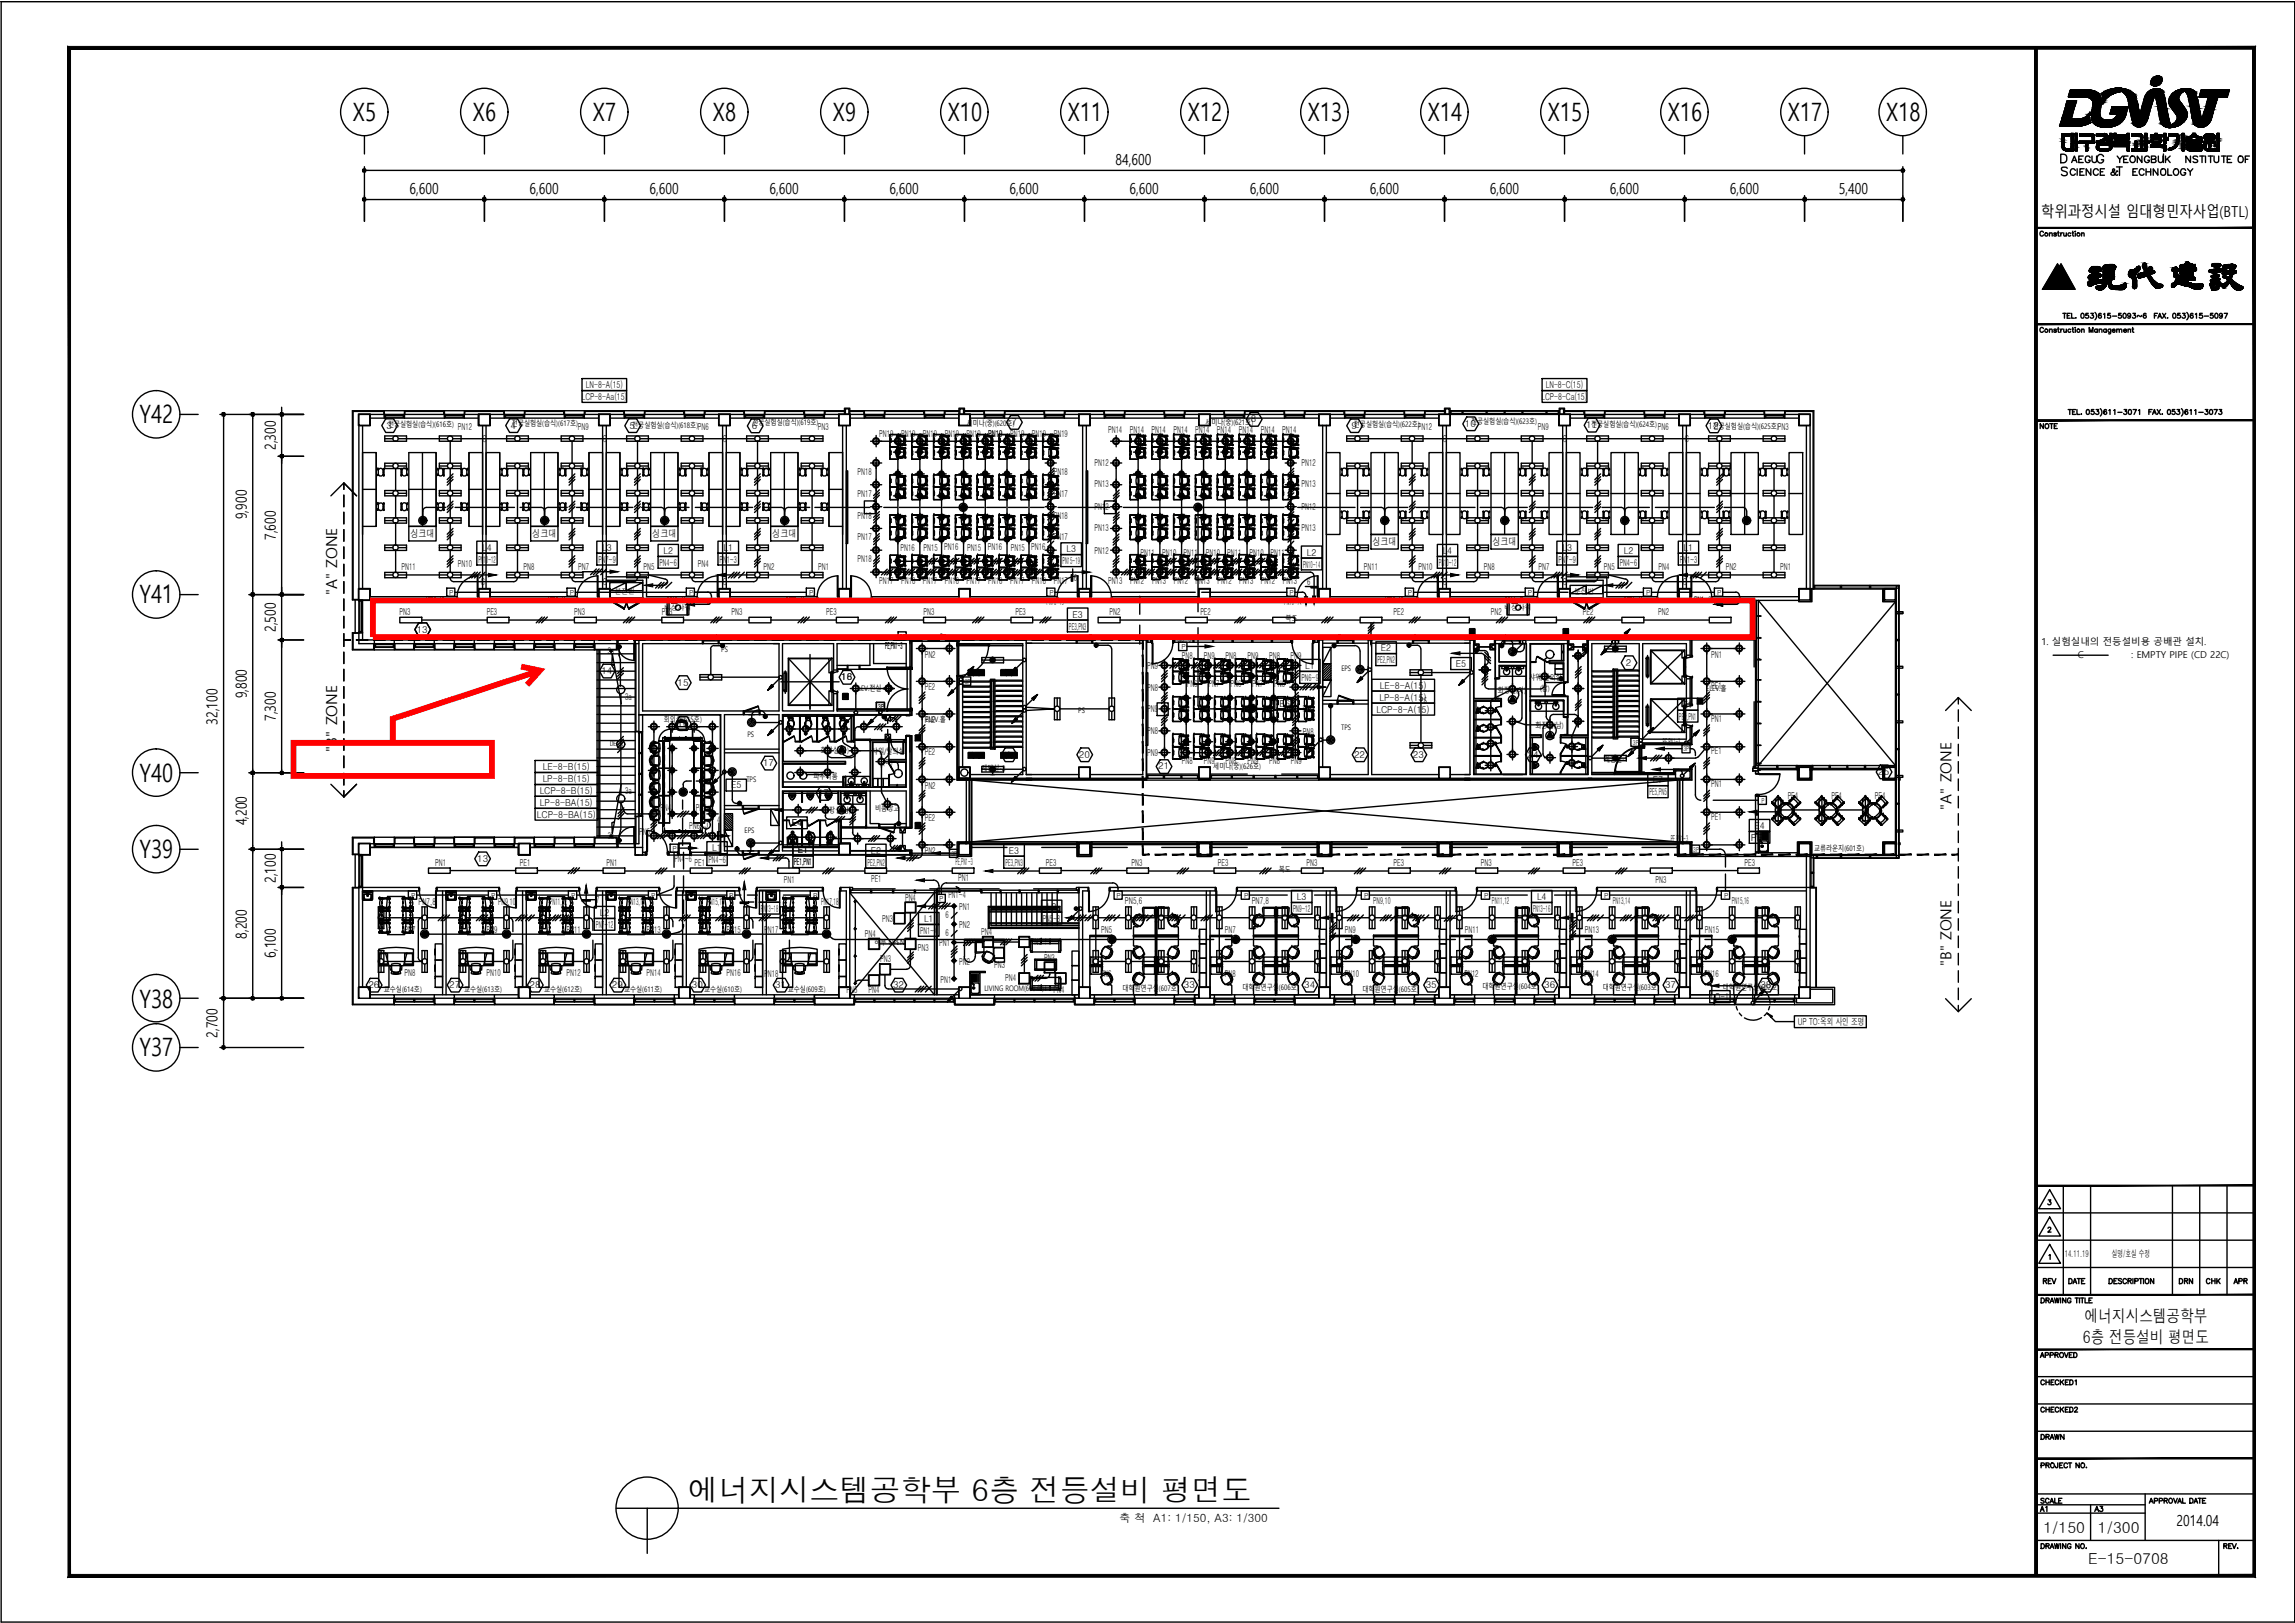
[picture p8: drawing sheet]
<svg xmlns="http://www.w3.org/2000/svg" width="420mm" height="297mm" viewBox="0 0 420 297" stroke-linecap="round" stroke-linejoin="round" font-family="sans-serif">
<defs><g id="words">
<text font-size="5.6" x="126" y="274.7">에너지시스템공학부 6층 전등설비 평면도</text>
<g font-size="4.6">
<text x="64.6" y="22.2">X5</text>
<text x="86.6" y="22.2">X6</text>
<text x="108.5" y="22.2">X7</text>
<text x="130.5" y="22.2">X8</text>
<text x="152.5" y="22.2">X9</text>
<text x="173.5" y="22.2">X10</text>
<text x="195.5" y="22.2">X11</text>
<text x="217.5" y="22.2">X12</text>
<text x="239.4" y="22.2">X13</text>
<text x="261.4" y="22.2">X14</text>
<text x="283.4" y="22.2">X15</text>
<text x="305.4" y="22.2">X16</text>
<text x="327.3" y="22.2">X17</text>
<text x="345.3" y="22.2">X18</text>
<text x="25.6" y="77.5">Y42</text>
<text x="25.6" y="110.4">Y41</text>
<text x="25.6" y="143.1">Y40</text>
<text x="25.6" y="157">Y39</text>
<text x="25.6" y="184.5">Y38</text>
<text x="25.6" y="193.3">Y37</text>
</g>
<g font-size="4">
<text x="372.5" y="278">A1</text>
<text x="382.8" y="278">A3</text>
</g>
<g font-size="3.5">
<text x="373.2" y="236">REV</text>
<text x="397.9" y="236">DRN</text>
<text x="403.2" y="236">CHK</text>
<text x="408.2" y="236">APR</text>
<text x="372.9" y="264.6">DRAWN</text>
</g>
<g font-size="3.1">
<text x="381.3" y="245.7">6층 전등설비 평면도</text>
<text x="381.7" y="241.9">에너지시스템공학부</text>
</g>
<g font-size="2.8">
<text x="75" y="35.5">6,600</text>
<text x="96.9" y="35.5">6,600</text>
<text x="118.9" y="35.5">6,600</text>
<text x="140.9" y="35.5">6,600</text>
<text x="162.9" y="35.5">6,600</text>
<text x="184.8" y="35.5">6,600</text>
<text x="204.2" y="30.1">84,600</text>
<text x="206.8" y="35.5">6,600</text>
<text x="228.8" y="35.5">6,600</text>
<text x="250.8" y="35.5">6,600</text>
<text x="272.8" y="35.5">6,600</text>
<text x="294.7" y="35.5">6,600</text>
<text x="316.7" y="35.5">6,600</text>
<text x="336.6" y="35.5">5,400</text>
<text x="373.7" y="39.7">학위과정시설 임대형민자사업(BTL)</text>
<text x="50.5" y="82.4" transform="rotate(-90 50.5 82.4)">2,300</text>
<text x="45.2" y="95" transform="rotate(-90 45.2 95)">9,900</text>
<text x="50.5" y="98.8" transform="rotate(-90 50.5 98.8)">7,600</text>
<text x="61.7" y="108.9" transform="rotate(-90 61.7 108.9)">&quot;A&quot; ZONE</text>
<text x="50.5" y="115.7" transform="rotate(-90 50.5 115.7)">2,500</text>
<text x="45.2" y="127.8" transform="rotate(-90 45.2 127.8)">9,800</text>
<text x="50.5" y="132" transform="rotate(-90 50.5 132)">7,300</text>
<text x="39.8" y="132.6" transform="rotate(-90 39.8 132.6)">32,100</text>
<text x="61.7" y="137.6" transform="rotate(-90 61.7 137.6)">&quot;B&quot; ZONE</text>
<text x="357.3" y="148.2" transform="rotate(-90 357.3 148.2)">&quot;A&quot; ZONE</text>
<text x="45.2" y="151.1" transform="rotate(-90 45.2 151.1)">4,200</text>
<text x="50.5" y="161.6" transform="rotate(-90 50.5 161.6)">2,100</text>
<text x="45.2" y="171.8" transform="rotate(-90 45.2 171.8)">8,200</text>
<text x="50.5" y="175.3" transform="rotate(-90 50.5 175.3)">6,100</text>
<text x="357.3" y="176.9" transform="rotate(-90 357.3 176.9)">&quot;B&quot; ZONE</text>
<text x="39.8" y="189.9" transform="rotate(-90 39.8 189.9)">2,700</text>
<text x="374.1" y="280.5">1/150</text>
<text x="384.1" y="280.5">1/300</text>
<text x="398.4" y="279.2">2014.04</text>
<text x="382.3" y="286.2">E-15-0708</text>
</g>
<text font-size="2.1" x="204.9" y="278.5">축 척 A1: 1/150, A3: 1/300</text>
<g font-size="1.9">
<text x="75.1" y="98.3">싱크대</text>
<text x="97.5" y="98.3">싱크대</text>
<text x="119.4" y="98.3">싱크대</text>
<text x="141.4" y="98.3">싱크대</text>
<text x="251.2" y="99.8">싱크대</text>
<text x="273.2" y="99.8">싱크대</text>
</g>
<g font-size="1.7">
<text x="107.3" y="71">LN-8-A(15)</text>
<text x="283" y="71">LN-8-C(15)</text>
<text x="106.5" y="73.2">LCP-8-Aa(15)</text>
<text x="185.2" y="77.8">7</text>
<text x="229" y="77.3">8</text>
<text x="282.2" y="73.2">LCP-8-Ca(15)</text>
<text x="70.8" y="78.5">3</text>
<text x="83.8" y="78.7">PN12</text>
<text x="88.3" y="80.9">C</text>
<text x="93.5" y="78.4">4</text>
<text x="105.8" y="78.7">PN9</text>
<text x="110.4" y="80.9">C</text>
<text x="115.3" y="78.4">5</text>
<text x="127.8" y="78.7">PN6</text>
<text x="132.3" y="80.9">C</text>
<text x="137.7" y="78.5">6</text>
<text x="149.7" y="78.7">PN3</text>
<text x="161" y="80">PN19</text>
<text x="165" y="80">PN19</text>
<text x="169" y="80">PN19</text>
<text x="173" y="80">PN19</text>
<text x="177" y="80">PN19</text>
<text x="180.9" y="80">PN19</text>
<text x="185" y="80">PN19</text>
<text x="188.9" y="80">PN19</text>
<text x="192.9" y="80">PN19</text>
<text x="202.9" y="79.2">PN14</text>
<text x="206.8" y="79.2">PN14</text>
<text x="210.8" y="79.2">PN14</text>
<text x="214.8" y="79.2">PN14</text>
<text x="218.8" y="79.2">PN14</text>
<text x="222.8" y="79.2">PN14</text>
<text x="226.8" y="79.2">PN14</text>
<text x="230.8" y="79.2">PN14</text>
<text x="234.7" y="79.2">PN14</text>
<text x="247.4" y="78.5">9</text>
<text x="259.6" y="78.7">PN12</text>
<text x="264.2" y="80.9">C</text>
<text x="268.2" y="78.1">10</text>
<text x="281.6" y="78.7">PN9</text>
<text x="286.1" y="80.9">C</text>
<text x="290.4" y="78.4">11</text>
<text x="303.5" y="78.7">PN6</text>
<text x="308.4" y="80.9">C</text>
<text x="312.7" y="78.5">12</text>
<text x="325.5" y="78.7">PN3</text>
<text x="157" y="86.9">PN18</text>
<text x="192.9" y="86.9">PN18</text>
<text x="200.4" y="89.2">PN13</text>
<text x="200.4" y="85.3">PN12</text>
<text x="238.3" y="89.2">PN13</text>
<text x="238.3" y="85.3">PN12</text>
<text x="157" y="94.9">PN18</text>
<text x="157" y="90.9">PN17</text>
<text x="192.9" y="90.9">PN17</text>
<text x="192.9" y="94.9">PN18</text>
<text x="200.4" y="93.3">PN12</text>
<text x="238.3" y="93.3">PN12</text>
<text x="88.3" y="100.8">L4</text>
<text x="110.2" y="100.8">L3</text>
<text x="121.5" y="101.4">L2</text>
<text x="132.5" y="100.8">L1</text>
<text x="157" y="98.9">PN17</text>
<text x="164.8" y="100.8">PN16</text>
<text x="169.1" y="100.8">PN15</text>
<text x="172.8" y="100.7">PN16</text>
<text x="177" y="100.8">PN15</text>
<text x="180.8" y="100.7">PN16</text>
<text x="185" y="100.8">PN15</text>
<text x="188.8" y="100.7">PN16</text>
<text x="192.9" y="98.9">PN17</text>
<text x="195.2" y="101">L3</text>
<text x="200.4" y="101.3">PN12</text>
<text x="200.4" y="97.1">PN13</text>
<text x="208.8" y="101.8">PN11</text>
<text x="212.8" y="101.8">PN10</text>
<text x="216.7" y="101.7">PN11</text>
<text x="220.8" y="101.8">PN10</text>
<text x="224.7" y="101.7">PN11</text>
<text x="228.8" y="101.8">PN10</text>
<text x="232.6" y="101.7">PN11</text>
<text x="238.3" y="97.1">PN13</text>
<text x="239.3" y="101.7">L2</text>
<text x="264.1" y="101.4">L4</text>
<text x="286" y="100.8">L3</text>
<text x="297.3" y="101.4">L2</text>
<text x="308.2" y="100.8">L1</text>
<text x="73.5" y="104.3">PN11</text>
<text x="83.8" y="103.7">PN10</text>
<text x="87.6" y="103">PN10~12</text>
<text x="88.1" y="107.1">C</text>
<text x="95.8" y="104.3">PN8</text>
<text x="105.8" y="104.3">PN7</text>
<text x="109.6" y="103">PN7~9</text>
<text x="110.4" y="107.1">C</text>
<text x="117.8" y="104.3">PN5</text>
<text x="120.7" y="103.6">PN4~6</text>
<text x="127.8" y="103.7">PN4</text>
<text x="131.7" y="103">PN1~3</text>
<text x="132.3" y="107.1">C</text>
<text x="139.8" y="104.3">PN2</text>
<text x="149.8" y="104.3">PN1</text>
<text x="157" y="102.9">PN18</text>
<text x="161" y="106.9">PN17</text>
<text x="165" y="106.9">PN18</text>
<text x="169" y="106.9">PN17</text>
<text x="173" y="106.9">PN18</text>
<text x="177" y="106.9">PN17</text>
<text x="180.9" y="106.9">PN18</text>
<text x="185" y="106.9">PN17</text>
<text x="188.9" y="106.9">PN18</text>
<text x="192.9" y="106.9">PN17</text>
<text x="194.5" y="103.2">PN15~19</text>
<text x="196.6" y="106.4">6</text>
<text x="202.9" y="106.9">PN13</text>
<text x="206.9" y="106.9">PN12</text>
<text x="210.9" y="106.9">PN13</text>
<text x="214.9" y="106.9">PN12</text>
<text x="218.9" y="106.9">PN13</text>
<text x="222.9" y="106.9">PN12</text>
<text x="226.9" y="106.9">PN13</text>
<text x="230.8" y="106.9">PN12</text>
<text x="234.9" y="106.9">PN13</text>
<text x="238.5" y="103.9">PN10~14</text>
<text x="239.3" y="107">6</text>
<text x="249.7" y="104.3">PN11</text>
<text x="259.7" y="104.3">PN10</text>
<text x="263.4" y="103.6">PN10~12</text>
<text x="264.2" y="107.1">C</text>
<text x="271.7" y="104.3">PN8</text>
<text x="281.6" y="104.3">PN7</text>
<text x="285.3" y="103">PN7~9</text>
<text x="286.1" y="107.1">C</text>
<text x="293.6" y="104.3">PN5</text>
<text x="296.5" y="103.6">PN4~6</text>
<text x="303.6" y="104.3">PN4</text>
<text x="307.6" y="103">PN1~3</text>
<text x="308.1" y="107.1">C</text>
<text x="315.9" y="104.3">PN2</text>
<text x="325.9" y="104.3">PN1</text>
<text x="73.2" y="112.6">PN3</text>
<text x="78.1" y="110.4">PN10~12</text>
<text x="89.1" y="112.6">PE3</text>
<text x="100.3" y="110.4">PN7~9</text>
<text x="105.1" y="112.6">PN3</text>
<text x="121.2" y="112.6">PE3</text>
<text x="122.2" y="110.4">PN4~6</text>
<text x="133.9" y="112.6">PN3</text>
<text x="144" y="110.4">PN1~3</text>
<text x="151.3" y="112.6">PE3</text>
<text x="169.1" y="112.6">PN3</text>
<text x="185.9" y="112.6">PE3</text>
<text x="191.6" y="110.8">PN15~19</text>
<text x="196.3" y="113">E3</text>
<text x="203.1" y="112.6">PN2</text>
<text x="219.8" y="112.6">PE2</text>
<text x="235.1" y="110.8">PN10~14</text>
<text x="253.7" y="110.4">PN10~12</text>
<text x="255.1" y="112.6">PE2</text>
<text x="272.9" y="112.6">PN2</text>
<text x="275.6" y="110.4">PN7~9</text>
<text x="289.8" y="112.6">PE2</text>
<text x="297.4" y="110.4">PN4~6</text>
<text x="303.6" y="112.6">PN2</text>
<text x="310.1" y="110.4">PN1~3</text>
<text x="76.3" y="115.8">13</text>
<text x="111.3" y="119.7">3a</text>
<text x="162.1" y="118.7">PE,PN1~3</text>
<text x="195.7" y="115.2">PE3,PN3</text>
<text x="215" y="117.5">PN6~9</text>
<text x="252.8" y="119.2">E2</text>
<text x="373.7" y="118">1. 실험실내의 전등설비용 공배관 설치.</text>
<text x="110.1" y="123.3">14</text>
<text x="124" y="125.5">15</text>
<text x="154" y="124.5">18</text>
<text x="154" y="124.5">16</text>
<text x="169.3" y="120.4">PN2</text>
<text x="210" y="122.4">PN9</text>
<text x="216.4" y="120.6">PN8</text>
<text x="217.3" y="125.7">PN6</text>
<text x="220.4" y="120.6">PN9</text>
<text x="221.3" y="125.7">PN7</text>
<text x="224.4" y="120.6">PN8</text>
<text x="225.3" y="125.7">PN6</text>
<text x="228.4" y="120.6">PN9</text>
<text x="229.2" y="125.7">PN7</text>
<text x="232.4" y="120.6">PN8</text>
<text x="233.3" y="125.7">PN6</text>
<text x="236.3" y="120.6">PN9</text>
<text x="238.3" y="124.6">PN6~9</text>
<text x="238.9" y="122.4">L1</text>
<text x="252.2" y="121.4">PE2,PN2</text>
<text x="266.5" y="122.1">E5</text>
<text x="297.6" y="121.8">2</text>
<text x="313.3" y="120.4">PN1</text>
<text x="380.4" y="120.4">C</text>
<text x="390.2" y="120.5">: EMPTY PIPE (CD 22C)</text>
<text x="114.5" y="128.1">3a</text>
<text x="169.3" y="126.3">PE2</text>
<text x="210" y="130.4">PN9</text>
<text x="210" y="126.4">PN8</text>
<text x="234.3" y="129.5">E6</text>
<text x="238.5" y="130.4">PN9</text>
<text x="252" y="130.4">LCP-8-A(15)</text>
<text x="252.6" y="128.2">LP-8-A(15)</text>
<text x="252.6" y="126">LE-8-A(15)</text>
<text x="307.4" y="131.7">PE1,PN1</text>
<text x="308" y="129.5">E1</text>
<text x="313.3" y="126.1">PE1</text>
<text x="124" y="133">16</text>
<text x="169.3" y="132.4">PN2</text>
<text x="210" y="134.4">PN8</text>
<text x="238.5" y="134.4">PN8</text>
<text x="304.4" y="136.4">PE,PN1~3</text>
<text x="313.3" y="132.1">PN1</text>
<text x="99.4" y="143.1">LP-8-B(15)</text>
<text x="99.4" y="140.9">LE-8-B(15)</text>
<text x="139.7" y="140.2">17</text>
<text x="169.3" y="138.2">PE2</text>
<text x="184.2" y="138.7">1</text>
<text x="197.5" y="138.7">20</text>
<text x="210" y="138.4">PN9</text>
<text x="212" y="140.8">21</text>
<text x="216.4" y="139.9">PN8</text>
<text x="220.4" y="139.9">PN9</text>
<text x="224.4" y="139.9">PN8</text>
<text x="228.4" y="139.9">PN9</text>
<text x="232.4" y="139.9">PN8</text>
<text x="236.3" y="139.9">PN9</text>
<text x="247.9" y="138.7">22</text>
<text x="258.7" y="138.7">23</text>
<text x="279.7" y="138.7">24</text>
<text x="302.6" y="143.3">E7</text>
<text x="313.3" y="138.1">PE1</text>
<text x="343.9" y="141.8">25</text>
<text x="98.3" y="149.6">LCP-8-BA(15)</text>
<text x="98.8" y="145.3">LCP-8-B(15)</text>
<text x="98.8" y="147.5">LP-8-BA(15)</text>
<text x="114.5" y="145.3">3a</text>
<text x="120.9" y="148.4">PN4</text>
<text x="127.4" y="148.4">PN4</text>
<text x="133.9" y="144.3">E5</text>
<text x="149.8" y="145.7">17</text>
<text x="169.3" y="144.4">PN2</text>
<text x="302" y="145.5">PE5,PN5</text>
<text x="313.3" y="144">PN1</text>
<text x="327.3" y="146.2">PE4</text>
<text x="335.3" y="146.2">PE4</text>
<text x="343.2" y="146.2">PE4</text>
<text x="111.3" y="153.6">3a</text>
<text x="117" y="152.8">PN5</text>
<text x="126.2" y="151.7">PN6</text>
<text x="130.4" y="155.8">L1</text>
<text x="131.3" y="150.7">4</text>
<text x="144.9" y="151.2">E4</text>
<text x="169.3" y="150.2">PE2</text>
<text x="305.9" y="154.2">PE,PN1~3</text>
<text x="313.3" y="150.1">PE1</text>
<text x="320.5" y="153.9">PE4</text>
<text x="321.2" y="151.7">E4</text>
<text x="79.7" y="158.5">PN1</text>
<text x="87.4" y="157.7">13</text>
<text x="95.2" y="158.5">PE1</text>
<text x="111" y="158.5">PN1</text>
<text x="123.5" y="157.7">PN4~6</text>
<text x="127.2" y="158.5">PE1</text>
<text x="129.7" y="158">PN4~6</text>
<text x="143.5" y="161.6">PN1</text>
<text x="145.4" y="158.4">PE1,PN1</text>
<text x="146.1" y="156.2">E1</text>
<text x="158.8" y="158.4">PE2,PN2</text>
<text x="159.4" y="156.2">E2</text>
<text x="159.5" y="161.4">PE1</text>
<text x="169.3" y="156.4">PN2</text>
<text x="174.9" y="158.4">PE,PN1~3</text>
<text x="175.4" y="161.3">PN1</text>
<text x="184.1" y="158.4">PE3,PN3</text>
<text x="184.7" y="156.2">E3</text>
<text x="191.5" y="158.5">PE3</text>
<text x="207.2" y="158.5">PN3</text>
<text x="223" y="158.5">PE3</text>
<text x="239.2" y="158.5">PN3</text>
<text x="255.1" y="158.5">PE3</text>
<text x="271.1" y="158.5">PN3</text>
<text x="287.9" y="158.5">PE3</text>
<text x="303.1" y="161.6">PN3</text>
<text x="319.4" y="158.5">PE3</text>
<text x="76.6" y="165.6">PN7,8</text>
<text x="91.2" y="165.6">PN9,10</text>
<text x="100.6" y="165.6">PN11,12</text>
<text x="109.1" y="165.3">7</text>
<text x="109.8" y="167.6">L2</text>
<text x="114.9" y="165.6">PN13,14</text>
<text x="129.5" y="165.6">PN15,16</text>
<text x="138.1" y="165.7">7</text>
<text x="139.3" y="166.9">PN13~18</text>
<text x="140" y="164.7">L3</text>
<text x="150.3" y="165.6">PN17,18</text>
<text x="165.7" y="164.9">PN4</text>
<text x="173.7" y="164.3">PN1~4</text>
<text x="175.6" y="166.6">PN1</text>
<text x="191.6" y="166.5">L2</text>
<text x="206" y="165.4">PN5,6</text>
<text x="229.2" y="165.4">PN7,8</text>
<text x="236.7" y="166.9">PN9~12</text>
<text x="237.4" y="164.7">L3</text>
<text x="251.4" y="165.4">PN9,10</text>
<text x="273.1" y="165.4">PN11,12</text>
<text x="280.7" y="166.9">PN13~16</text>
<text x="281.4" y="164.7">L4</text>
<text x="295.3" y="165.4">PN13,14</text>
<text x="317" y="165.4">PN15,16</text>
<text x="74.1" y="170.7">PN7</text>
<text x="89.1" y="170.7">PN9</text>
<text x="103.7" y="170.7">PN11</text>
<text x="109.1" y="169.8">PN7~12</text>
<text x="118.4" y="170.7">PN13</text>
<text x="133" y="170.7">PN15</text>
<text x="139.9" y="170.8">PN17</text>
<text x="158.3" y="171.5">PN4</text>
<text x="161.5" y="168.7">PN3</text>
<text x="168" y="174">PN3</text>
<text x="168.4" y="170.9">PN1~4</text>
<text x="169.2" y="168.7">L1</text>
<text x="172" y="173.2">PN1</text>
<text x="173.1" y="168">6</text>
<text x="173.1" y="171.4">6</text>
<text x="175.6" y="169.9">PN2</text>
<text x="179.6" y="171.1">PN4</text>
<text x="188.7" y="173">PN3</text>
<text x="190.9" y="168.7">PN5~8</text>
<text x="201.6" y="170.8">PN5</text>
<text x="224.2" y="170.8">PN7</text>
<text x="246.2" y="170.8">PN9</text>
<text x="268.2" y="170.8">PN11</text>
<text x="290.2" y="170.8">PN13</text>
<text x="312.1" y="170.8">PN15</text>
<text x="74.1" y="178.7">PN8</text>
<text x="89.1" y="178.7">PN10</text>
<text x="103.7" y="178.7">PN12</text>
<text x="118.4" y="178.7">PN14</text>
<text x="133" y="178.7">PN16</text>
<text x="139.9" y="178.8">PN18</text>
<text x="161.1" y="176.1">PN3</text>
<text x="172.2" y="179.9">PN1</text>
<text x="175.6" y="176.6">PN2</text>
<text x="182" y="177.2">PN3</text>
<text x="184" y="179.6">PN4</text>
<text x="191.1" y="175.8">PN3</text>
<text x="201.5" y="178.8">PN6</text>
<text x="224.2" y="178.8">PN8</text>
<text x="246.2" y="178.8">PN10</text>
<text x="268.1" y="178.8">PN12</text>
<text x="290.1" y="178.8">PN14</text>
<text x="312" y="178.8">PN16</text>
<text x="67.4" y="180.8">26</text>
<text x="82.3" y="180.8">27</text>
<text x="96.9" y="180.8">28</text>
<text x="112" y="180.8">29</text>
<text x="126.7" y="180.8">30</text>
<text x="141.9" y="180.8">31</text>
<text x="155" y="181.8">PN5</text>
<text x="159" y="181.8">PN4</text>
<text x="163.5" y="180.8">32</text>
<text x="192.9" y="181.7">PN4</text>
<text x="216.7" y="180.8">33</text>
<text x="238.8" y="180.8">34</text>
<text x="261" y="180.8">35</text>
<text x="282.7" y="180.8">36</text>
<text x="304.8" y="180.8">37</text>
<text x="313.2" y="183">LO-1</text>
<text x="322.3" y="180.8">38</text>
<text x="329.1" y="187.6">UP TO:옥외 사인 조명</text>
<text x="378" y="230.1">14.11.19</text>
<text x="386.6" y="230.1">실명/호실 수정</text>
</g>
<g font-size="1.4">
<text x="93.7" y="77.9">전공실험실(습식)(617호)</text>
<text x="137.8" y="77.8">전공실험실(습식)(619호)</text>
<text x="177" y="77.9">세미나(중)(620호)</text>
<text x="220.7" y="77.8">세미나(중)(621호)</text>
<text x="269.3" y="77.6">전공실험실(습식)(623호)</text>
<text x="71" y="78.1">전공실험실(습식)(616호)</text>
<text x="115.7" y="78.3">전공실험실(습식)(618호)</text>
<text x="247.9" y="78.2">전공실험실(습식)(622호)</text>
<text x="291.3" y="78.2">전공실험실(습식)(624호)</text>
<text x="313.6" y="78.6">전공실험실(습식)(625호)</text>
<text x="112.6" y="108.7">분전반</text>
<text x="121.7" y="111.6">비상샤워</text>
<text x="235.4" y="113.7">복도</text>
<text x="275.5" y="111.6">비상샤워</text>
<text x="288.2" y="108.7">분전반</text>
<text x="132" y="119.2">PS</text>
<text x="245.6" y="122.8">EPS</text>
<text x="280" y="124.4">샤워/탈의실</text>
<text x="156.5" y="126.4">ELEV.전실</text>
<text x="197.4" y="130.5">PS</text>
<text x="260" y="128.7">PS</text>
<text x="274.2" y="126.9">화장실(여)</text>
<text x="281.9" y="126.5">(남)</text>
<text x="312.4" y="126.5">ELEV.홀</text>
<text x="111.7" y="136.6">DECK</text>
<text x="121.5" y="132.1">회의실(615호)</text>
<text x="136.8" y="134.8">PS</text>
<text x="150.3" y="137.9">화장실(여)</text>
<text x="169.4" y="132.1">ELEV.홀</text>
<text x="245.5" y="133.7">TPS</text>
<text x="281.1" y="133.2">화장실(남)</text>
<text x="136.7" y="143.1">TPS</text>
<text x="148.9" y="142.5">파우더룸</text>
<text x="159.6" y="138">샤워/탈의실</text>
<text x="161.6" y="139.9">(여)</text>
<text x="179.7" y="141.1">계단실-2</text>
<text x="222.1" y="140.7">세미나(중)(626호)</text>
<text x="293.7" y="139.5">계단실-1</text>
<text x="150.7" y="148.8">화장실(남)</text>
<text x="160.2" y="148.4">비품창고</text>
<text x="129" y="151.5">J</text>
<text x="136.3" y="152.4">EPS</text>
<text x="332.1" y="155.7">교류라운지(601호)</text>
<text x="234.1" y="159.6">복도</text>
<text x="160.1" y="173">하부 OPEN</text>
<text x="70.3" y="181.5">교수실(614호)</text>
<text x="85" y="181.5">교수실(613호)</text>
<text x="99.6" y="181.5">교수실(612호)</text>
<text x="114.3" y="181.5">교수실(611호)</text>
<text x="128.9" y="181.5">교수실(610호)</text>
<text x="144.2" y="181.5">교수실(609호)</text>
<text x="180.2" y="181.3">LIVING ROOM(608호)</text>
<text x="205.5" y="181.3">대학원연구실(607호)</text>
<text x="227.5" y="181.3">대학원연구실(606호)</text>
<text x="249.4" y="181.5">대학원연구실(605호)</text>
<text x="271.4" y="181">대학원연구실(604호)</text>
<text x="293.4" y="181.2">대학원연구실(603호)</text>
<text x="315.4" y="181.2">대학원연구실(602호)</text>
</g>
<g font-size="1.2">
<text x="82.3" y="108.9">P</text>
<text x="104.3" y="108.9">P</text>
<text x="126.2" y="108.9">P</text>
<text x="148.1" y="108.9">P</text>
<text x="192.2" y="108.9">P</text>
<text x="236.1" y="108.9">P</text>
<text x="257.8" y="108.9">P</text>
<text x="279.7" y="108.9">P</text>
<text x="301.4" y="108.9">P</text>
<text x="314.4" y="108.9">P</text>
<text x="164.8" y="116.9">3P</text>
<text x="216.3" y="118.8">P</text>
<text x="176.6" y="125.1">3P</text>
<text x="160.8" y="129.8">3P</text>
<text x="299" y="136.3">3P</text>
<text x="308.2" y="137.5">3P</text>
<text x="322.5" y="146.9">P</text>
<text x="123.1" y="155.7">P</text>
<text x="310" y="155.9">3P</text>
<text x="174.2" y="156.6">3P</text>
<text x="75.3" y="164.3">P</text>
<text x="89.9" y="164.3">P</text>
<text x="104.6" y="164.3">P</text>
<text x="119.2" y="164.3">P</text>
<text x="133.5" y="164.3">P</text>
<text x="148.8" y="164.3">P</text>
<text x="171.9" y="164.9">P</text>
<text x="204.4" y="164.3">P</text>
<text x="227.8" y="164.3">P</text>
<text x="249.7" y="164.3">P</text>
<text x="271.7" y="164.3">P</text>
<text x="293.7" y="164.3">P</text>
<text x="315.6" y="164.3">P</text>
</g>
</g></defs>
<!-- layer: A-SYM -->
<g fill="none" stroke="#000" stroke-width=".25">
<path d="M66.7 24.9v3.3M88.7 24.9v3.3M110.7 24.9v3.3M132.6 24.9v3.3M154.6 24.9v3.3M176.6 24.9v3.3M198.5 24.9v3.3M220.5 24.9v3.3M242.5 24.9v3.3M264.5 24.9v3.3M286.4 24.9v3.3M308.4 24.9v3.3"/>
<path d="M330.4 24.9v3.3M348.4 24.9v3.3M32.9 75.8h3.4M32.9 108.8h3.4M32.9 155.4h3.4M32.9 141.4h3.4M32.9 191.7h3.4M32.9 182.7h3.4"/>
<circle cx="66.7" cy="20.5" r="4.3"/>
<circle cx="88.7" cy="20.5" r="4.3"/>
<circle cx="110.6" cy="20.5" r="4.3"/>
<circle cx="132.6" cy="20.5" r="4.3"/>
<circle cx="154.6" cy="20.5" r="4.3"/>
<circle cx="176.6" cy="20.5" r="4.3"/>
<circle cx="198.5" cy="20.5" r="4.3"/>
<circle cx="220.5" cy="20.5" r="4.3"/>
<circle cx="242.5" cy="20.5" r="4.3"/>
<circle cx="264.4" cy="20.5" r="4.3"/>
<circle cx="286.4" cy="20.5" r="4.3"/>
<circle cx="308.4" cy="20.5" r="4.3"/>
<circle cx="330.3" cy="20.5" r="4.3"/>
<circle cx="348.3" cy="20.5" r="4.3"/>
<circle cx="28.6" cy="75.8" r="4.3"/>
<circle cx="28.6" cy="108.8" r="4.3"/>
<circle cx="28.6" cy="141.4" r="4.3"/>
<circle cx="28.6" cy="155.4" r="4.3"/>
<circle cx="28.6" cy="191.7" r="4.3"/>
<circle cx="28.6" cy="182.7" r="4.3"/>
</g>
<!-- layer: 9 -->
<g fill="none" stroke="#000" stroke-width=".25">
<path d="M66.7 30.5v10M67 31.2h281M67 36.5h21.3M88.7 35.8v4.7M89 36.5h21.3M110.7 35.8v4.7M111 36.5h21.3M132.6 35.8v4.7M133 36.5h21.3M154.6 35.8v4.7M154.9 36.5h21.3M176.6 35.8v4.7"/>
<path d="M176.9 36.5h21.3M198.5 35.8v4.7M198.9 36.5h21.3M220.5 35.8v4.7M220.9 36.5h21.2M242.5 35.8v4.7M242.8 36.5h21.3M264.5 35.8v4.7M264.8 36.5h21.3M286.4 35.8v4.7M286.8 36.5h21.3M308.4 35.8v4.7"/>
<path d="M308.7 36.5h21.3M330.4 35.8v4.7M330.7 36.5h17.3M348.4 30.5v10M40.3 75.8h15.3M40.9 76.2v106.2M46.3 76.2v32.3M51.6 74.5v1M51.6 75.8v7.7M65.7 77.9v29.8M66.4 77.9v29.8M67.7 75.8l.1 2.1-2.1-.1"/>
<path d="M67.8 75.8h2.6M67.8 76.5h19.8M70.3 75.8v-.5h-5.7v34.4h1.1M70.4 75.2v1.3M70.6 75.8h3.2M70.6 76h3.2M70.6 76.4h3.2M74 75.8h7.4M74 75.2v1.3M74.1 75.8v-.5h7.1v.5M81.4 75.2v1.3M81.5 75.8h3.3"/>
<path d="M81.5 76h3.3M81.5 76.4h3.3M85 75.8h2.6M85 75.2v1.3M85.1 75.8v-.5h7.1v.5M87.7 75.8l-.1 2.1h2.1v-2.1M88.3 77.9v29.8M89 77.9v29.8M89.7 75.8h2.6M89.7 76.5h19.9M92.3 75.2v1.3M92.5 75.8h3.3"/>
<path d="M92.5 76h3.3M92.5 76.4h3.3M96 75.8h7.3M96 75.2v1.3M96.1 75.8v-.5h7.1v.5M103.3 75.2v1.3M103.5 75.8h3.3M103.5 76h3.3M103.5 76.4h3.3M107 75.8h2.6M107 75.2v1.3M107.1 75.8v-.5h7.1v.5"/>
<path d="M109.6 75.8v2.1h2.1l-.1-2.1M110.3 77.9v29.8M111 77.9v29.8M111.7 75.8h2.6M111.7 76.5h19.9M114.3 75.2v1.3M114.5 75.8h3.3M114.5 76h3.3M114.5 76.4h3.3M118 75.8h7.3M118 75.2v1.3M118.1 75.8v-.5h7.1v.5"/>
<path d="M125.3 75.2v1.3M125.5 75.8h3.3M125.5 76h3.3M125.5 76.4h3.3M128.9 75.8h2.7M128.9 75.2v1.3M129.1 75.8v-.5h7.1v.5M131.6 75.8v2.1h2.1l-.1-2.1M132.3 77.9v29.8M133 77.9v29.8M133.7 75.8h2.6M133.7 76.5h19.8"/>
<path d="M136.3 75.2v1.3M136.5 75.8h3.2M136.5 76h3.2M136.5 76.4h3.2M140 75.8h7.3M140 75.2v1.3M140 75.8v-.5h7.2v.5M147.3 75.2v1.3M147.4 75.8h3.3M147.4 76h3.3M147.4 76.4h3.3M150.9 75.8h2.6"/>
<path d="M150.9 75.2v1.3M153.6 75.8l-.1 2.1h2.2l-.1-3.2h-1v1.1M154.3 77.9v29.8M154.6 75.3h-3.6v.5M154.6 75.2h-90.1v34.6h1.2M154.8 75.8v-1h.6v1M154.9 77.9v29.8M155.6 75.2h6.3M155.6 75.3h2.6v.5M155.7 75.8h2.5M155.7 76.5h19.8M158.2 75.2v1.3"/>
<path d="M158.5 75.8h3.2M158.5 76h3.2M158.5 76.4h3.2M161.9 75.8v-.6h7.3v.6M161.9 75.8h7.3M161.9 75.8v.7M162 75.8v-.5h7.1v.5M169.2 75.2h6.4M169.2 75.8v.7M169.5 75.8h3.2M169.5 76h3.2M169.5 76.4h3.2"/>
<path d="M172.9 75.8h2.6M172.9 75.2v1.3M175.6 75.3h-2.6v.5M175.7 75.8v-1h.7v1M176.6 75.8v-1.1h-1l-.1 3.2h2.1l-.1-2.1M176.6 75.2h7.3M176.6 75.3h3.5v.5M177.6 75.8h2.6M177.6 76.5h19.9M180.2 75.2v1.3M180.4 75.8h3.3M180.4 76h3.3"/>
<path d="M180.4 76.4h3.3M183.9 75.2h7.3v.6M183.9 75.8h7.3M183.9 75.2v1.3M184 75.8v-.5h7.1v.5M191.2 75.2h14.7M191.2 75.8v.7M191.4 75.8h3.3M191.4 76h3.3M191.4 76.4h3.3M194.9 75.8h2.6M194.9 75.2v1.3"/>
<path d="M195 75.8v-.5h7.1v.5M197.5 75.8v2.1h2.1v-2.1M198.2 77.9v29.8M198.9 77.9v29.8M199.5 75.8h2.7M199.6 76.5h19.9M202.2 75.2v1.3M202.4 75.8h3.3M202.4 76h3.3M202.4 76.4h3.3M205.9 75.2h7.3v.6M205.9 75.8h7.3"/>
<path d="M205.9 75.2v1.3M206 75.8v-.5h7.1v.5M213.2 75.2h14.6M213.2 75.8v.7M213.4 75.8h3.3M213.4 76h3.3M213.4 76.4h3.3M216.8 75.8h2.7M216.8 75.2v1.3M217 75.8v-.5h7.1v.5M219.5 75.8v2.1h2.1l-.1-2.1M221.6 75.8h2.6"/>
<path d="M221.6 76.5h19.8M224.2 75.2v1.3M224.4 75.8h3.2M224.4 76h3.2M224.4 76.4h3.2M227.8 75.2h7.4v.6M227.8 75.8h7.4M227.8 75.2v1.3M227.9 75.8v-.5h7.2v.5M235.2 75.2h14.6M235.2 75.8v.7M235.4 75.8h3.2"/>
<path d="M235.4 76h3.2M235.4 76.4h3.2M238.8 75.8h2.6M238.8 75.2v1.3M238.9 75.8v-.5h7.1v.5M241.5 75.8l-.1 2.1h2.1v-2.1M242.1 77.8v29.9M242.8 77.8v29.9M243.5 75.8h2.7M243.5 76.5h19.9M246.2 75.2v1.3M246.3 75.8h3.3"/>
<path d="M246.3 76h3.3M246.3 76.4h3.3M249.8 75.2h7.3v.6M249.8 75.8h7.3M249.8 75.2v1.3M249.9 75.8v-.5h7.1v.5M257.1 75.2h7.4M257.1 75.8v.7M257.3 75.8h3.3M257.3 76h3.3M257.3 76.4h3.3M260.8 75.8h2.6"/>
<path d="M260.8 75.2v1.3M263.4 75.8v2.1h2.1v-2.1M264.1 77.9v29.8M264.5 75.8v-1.1h1v1.1M264.5 75.3h-3.6v.5M264.6 75.8v-1h.7v1M264.8 77.9v29.8M265.5 75.2h.1v.5h-.1zM265.5 75.8h20M265.5 75.2h20M265.5 75.7h20M265.5 75.3h20"/>
<path d="M267.7 75.2h.1v.5h-.1zM272.1 75.2h.1v.5h-.1zM275.4 75.2h.1v.5h-.1zM278.6 75.2h.2v.5h-.2zM283 75.2h.2v.5h-.2zM285.3 75.2h.2v.5h-.2zM285.5 75.8l-.1 2.1h2.1l-.1-2.1M285.5 75.8v-1.1h.9v1.1M285.6 75.8v-1h.7v1M286.1 77.9v29.8M286.4 75.3h3.6v.5M286.4 75.2h7.4"/>
<path d="M286.8 77.9v29.8M287.5 75.8h2.6M287.5 76.5h19.8M290.1 75.2v1.3M290.3 75.8h3.2M290.3 76h3.2M290.3 76.4h3.2M293.8 75.2h7.3v.6M293.8 75.8h7.3M293.8 75.2v1.3M293.8 75.8v-.5h7.2v.5M301.1 75.2h14.6"/>
<path d="M301.1 75.8v.7M301.3 75.8h3.2M301.3 76h3.2M301.3 76.4h3.2M304.8 75.8h2.5M304.8 75.2v1.3M304.8 75.8v-.5h7.2v.5M307.4 75.8l-.1 2.1h2.2l-.1-2.1M308.1 77.9v29.8M308.7 77.9v29.8M309.5 75.8h2.6M309.5 76.5h19.8"/>
<path d="M312.1 75.2v1.3M312.3 75.8h3.2M312.3 76h3.2M312.3 76.4h3.2M315.7 75.2h7.3v.6M315.7 75.8h7.3M315.7 75.2v1.3M315.8 75.8v-.5h7.2v.5M323 75.2h9.1v32.6M323 75.8v.7M323.3 75.8h3.2M323.3 76h3.2"/>
<path d="M323.3 76.4h3.2M326.7 75.8h2.6M326.7 75.2v1.3M326.8 75.8v-.5h5.1v32.4h-.5v-29.8M329.4 75.8l-.1 2.1 2.1-.1M330.7 77.9v29.8M50.9 83.5h4.7M51.6 83.8v24.7M45.6 108.8h10M46.3 109.1v32M50.9 117.1h4.7M51.6 108.8v8.3"/>
<path d="M51.6 117.5v23.6M65 109.8v6M65.7 107.8l2.1-.1v2.2h-1.6M65.7 110v5.6M65.7 115.8v2h2.8M65.7 115.9h-1.1v3h3.8v-1.1M65.9 110v5.6M66.2 110v5.6M66.4 109.8v7.3h2.1v1.8h-4v-3.1h1.9M67.8 109.2h15.8v.7h-15.8M72.2 117.1h3.7v.7h-3.7zM72.2 117.8v1.1h3.7v-1.1"/>
<path d="M72.3 117.8v1.1h3.4v-1.1M79.5 117.1h3.7v.7h-3.7zM79.5 117.8v1.1h3.7v-1.1M79.6 117.8v1.1h3.5v-1.1M86.8 117.1h3.7v.7h-3.7zM86.8 117.8v1.1h3.7v-1.1M87 117.8v1.1h3.4v-1.1M87.6 109.9h2.1v-2.2h-2.1l.1 2.2M89.7 109.2h15.9v.7h-15.9M94.1 117.1h3.7v.7h-3.7zM94.1 117.8v1.1h3.7v-1.1M94.3 117.8v1.1h3.4v-1.1"/>
<path d="M101.5 117.1h3.7v1.8h-3.7zM101.5 117.8h3.7M101.6 117.8v1.1h3.5v-1.1M108.8 117.8h4.2v1.1h-4.2v-1.8h4.2v.7h3.3v36.6h.7v-5h.5v-.2h-.5v.2v-15.5h.5v.2h-.5M108.9 117.8v1.1h4v-1.1M109.3 118.9v34.3M109.3 119.7h7M109.6 109.9h2.1v-2.2h-2.1v2.2M109.6 118.9v34.3M109.8 118.9v34.3M111 105.6h7.4v3.6h9.2v.7h-9.9v-3.7h-6.7M111.6 119.2h.5"/>
<path d="M111.9 119v.4M116.4 117.8v16h.6M117 117.1h-.7v.7h.7M117 117.1h11.6M117 117.1v16.8M128.6 117.1v.7h-11v12.3h18.5v.7h-3.5v24.9h3.3v.7M131.6 107.7h2.1v2.2h-2.1zM131.6 117.1h11M131.6 117.1v.7h11M133.7 109.2h15.8v.7M133.7 109.9h22v-2.2h-2.2l.1 2.2M142.6 117.1h-11"/>
<path d="M166.9 117.4h8.3M175.6 109.2h-16v.7h16l-.1-2.2h2.1v2.2h-2.1M177.6 109.2h15.9v.7h-15.9M187.9 117.1h9.2v.6h-9.2M197.5 109.9h2.1v-2.2h-2.1v2.2M209.2 117.1h.7v25.7M209.2 117.1h.6v25.3M209.2 117.1h-9.2v.6h9.2M209.2 117.1v24.7h-9.7M210.1 117.1h.6M210.1 117.5h.6M215.1 117.1h21.2"/>
<path d="M215.1 117.5h21.2M219.5 109.2h-15.9v.7h18v-2.2h-2.1v2.2M221.6 109.2h15.8v.7h-15.8M240.7 117.1h.6M240.7 117.5h.6M241.4 109.9h2.1v-2.2h-2.1l.1 2.2M242.1 117.1h-.7v25.7M242.1 117.1h-.6v23.3M242.1 117.1h2.7v.6h-2.7M242.1 117.1v23.3M243.5 109.2h15.9v.7h-15.9M250.5 117.1h.6"/>
<path d="M250.5 117.1h-2.7v.6h2.7M250.5 117.1v24.7h-7M251.1 117.1h7.5v.6h-7.5M251.1 117.1v24.7h12.3M263.4 109.9h2.1v-2.2h-2.1v2.2M265.5 109.2h15.9v.7h-15.9M269.1 117.1h-7.5v.6h7.5M285.4 109.9h2.1v-2.2h-2.1l.1 2.2M286.8 105.6h7.4v3.6h9.2v.7h-9.9M286.8 106.2h6.7v3.6M307.3 109.9h2.2v-2.2h-2.2l.1 2.2M309.8 117.1h11.6"/>
<path d="M309.8 116.8h11.6M321.1 110v.2h-.1v-.3h.3v.3h-.1v-.2l-.1 .2M321.1 109.9v12.2M321.4 109.9v30.2M321.6 112.7h.8l-.8 .1M321.6 116.7h.8l-.8 .1M321.6 109.9v30.2M322 112.7v.1M322 116.7v.1M329.3 109.2h-15.8v.7h15.8M331.6 107.8v2.3h-2.3M331.7 107.8v2.3h-2.4v-2.4l2.8 .1"/>
<path d="M332.1 107.8h14.9v48.6h-15.6v24.3M332.1 107.6h15.1M337.1 107.1l-.2 .1v.4h.2v-.4M342.3 107.1v.5h.2v-.4h-.2M344.7 107.8v2.3h2.3l-25.1 30M344.8 107.8v2.3h2.2M347.2 107.6v49h-15.6v5.8M347.2 112h1.2v.3h-1.2zM347.2 107.2h.4v.4h-.4zM347.6 117.1v.1h-.4v-.2l.5 .1M109.3 137.1h7M109.3 121.3h7"/>
<path d="M109.3 122.8h7M109.3 124.4h7M109.3 126h7M109.3 127.6h7M109.3 129.2h7M109.3 130.8h7M109.3 132.4h7M109.3 133.9h7.7M109.3 135.5h7M109.3 138.7h7M112.5 121.8l-.5-.1 .1-2 1.6 9.1M117 133.9h.6v15.5"/>
<path d="M117 137.7h.5v.2h-.5zM117 130.8h14.9v25.7l4-.1M117 130.8h15v25.6h3.9M117.1 134.1v15.1M117.5 134.1v15.1M117.6 130.8v3.1M132.6 137.1h10M132.6 137.8h10M142.6 130.1h-3.5v.7h3.5M242.1 128.2h2.7v.6h-2.7M250.5 128.2h-2.7v.6h2.7M321.1 128.4v12.2"/>
<path d="M321.6 124.4h.8h-.8M321.6 128.4h.8l-.8 .1M321.6 132.4h.8h-.8M321.6 136.4h.8h-.8M321.6 139.7h.8l-.8 .1M321.6 120.7h.8l-.8 .1M322 120.6v.2M322 124.4h.1M322 128.4v.1M322 132.4h.1M322 136.4h.1M322 139.7v.1"/>
<path d="M347.2 131.9h1.2v.4h-1.2zM347.2 121.9h1.2v.4h-1.2zM347.6 137.1l-.4 .1v-.2l.5 .1M347.6 127.1l-.4 .1v-.2l.5 .1M45.6 155.4h10M45.6 141.4h10M46.3 141.8v13.3M46.3 155.7v26.7M51.6 154.1v1M51.6 155.4v7M65 156.4v6M65.7 156.6v5.6"/>
<path d="M65.9 156.6v5.6M66.2 156.6v5.6M66.4 156.4v24.3M67.7 154.4l.1 2.1h-1.6M67.8 154.4h27.1M67.8 155.1h27.1M68.4 154.4v-1h-3.8v2.9h1.1M68.5 153.2v1.9M68.7 154.6h3.3M68.7 154.9h3.3M72.2 153.2v1.9M75.7 154.4v-1h-3.4v1"/>
<path d="M75.9 153.2v1.9M76.1 154.6h3.2M76.1 154.9h3.2M79.5 153.2v1.9M83.1 154.4v-1h-3.5v1M83.2 153.2v1.9M83.4 154.6h3.3M83.4 154.9h3.3M86.8 155.1v-1.9h3.7v1.9M90.4 154.4v-1h-3.4v1M90.7 154.6h3.3M90.7 154.9h3.3"/>
<path d="M94.1 153.2v1.9M95 154.4l-.1 2.1h2.2l-.1-2.1M97.1 154.4h15.9v.7h-4.2M97.1 155.1h11.7M97.7 154.4v-1h-3.4v1M97.8 153.2v1.9M98 154.6h3.3M98 154.9h3.3M101.5 153.2v1.9M105.1 154.4v-1h-3.5v1M105.2 153.2v1.9M105.4 154.6h3.2"/>
<path d="M105.4 154.9h3.2M108.8 153.2h4.2v1.2h3.3v2.1h1.3h-1.3v-1.4h-19.2v1.4h-2.2v-1.4h-27.1v1.4M108.8 153.2v1.9M108.8 153.2h-44.3v3.2h1.2M109.3 140.3h7M109.3 141.9h7M109.3 143.5h7M109.3 145h7M109.3 146.6h7M109.3 148.2h7M109.3 149.8h7M109.3 151.4h7"/>
<path d="M109.3 153h7M111.6 153h.5M111.9 152.8v.4M112.9 154.4v-1h-4v1M113.7 143.4l-1.6 9.2-.1-2 .5-.2M116.3 155.1h1.3M116.3 149.4h1.3M117 141.5h.5v.2h-.5zM117 145.4h.5v.1h-.5zM117 149.5h-.6v4.9M117.6 155.1v1.4h.7M117.6 156h.7"/>
<path d="M117.6 149.4v5.7M122.5 156.5h1.6M122.5 156h1.6M124.2 154.3h2.2v2.2h-2.2zM126.3 156.5h5.7M126.3 155.9v.5M126.4 156h5.5M132.6 147.4h3.3v.7h-3.3M138.9 156.4h3.7M142.6 147.4h-3.7v.7h3.7M142.6 155.7h-3.7v.8h3.7M166.9 156.5h8.3"/>
<path d="M166.9 156.2h8.3M175.2 154.1h2.7v2.6h-2.7zM175.3 154.2h2.5v2.5h-2.5zM176.9 142.5v.3h-.2v-.4h.3v.4v-.3l-.1 .3M176.9 154.1v.2l.1-.2v.3h-.3v-.3h.2v.2M176.9 142.8v11.3M177.4 142.8v11.3M177.5 142.8v11.3M177.6 155.1h.3v-.2h-.4v.3h.4l-.3-.1h.3M177.9 154.1v-11.3l129.2 11.3M177.9 154.1l129.2-11.3v11.3M177.9 154.1h19.3"/>
<path d="M177.9 154.4h19.3M177.9 154.6h19.3M177.9 155.1h6.5M187.9 142.4h9.6M187.9 142.8h81.2M187.9 141.8h9.6M190.7 155.1h6.5M197.2 154.1h2.7v2.6h-2.7zM197.2 155.1h.2l-.2 .1h.3v-.3h-.3v.2h.2M197.3 154.2h2.5v2.5h-2.5zM199.5 142.4h10.4M199.6 155.1h.3v-.2h-.4v.3h.4l-.3-.1h.3"/>
<path d="M199.9 154.1h19.3M199.9 154.4h19.3M199.9 154.6h19.3M199.9 155.1h6.5M209.8 142.4v.2h-21.9M209.9 141.7h9.6M210.1 142.4h9.2M210.1 141.9h9.2M212.7 155.1h6.5M219.2 154.1h2.6v2.6h-2.6zM219.2 155.1h.2l-.2 .1h.3v-.3h-.3v.2h.2M219.3 154.2h2.4v2.5h-2.4z"/>
<path d="M219.5 142.4v-2h2.1v2M219.5 142.4v.2h2v-.2M219.5 142.4v.4M221.5 142.4l.1 .4M221.6 141.7h6.7M221.6 155.1h.2v-.2h-.3v.3h.3l-.2-.1h.2M221.7 142.4h19.6M221.7 141.9h19.6M221.8 154.1h19.4M221.8 154.4h19.4M221.8 154.6h19.4M221.8 155.1h6.5"/>
<path d="M234.7 155.1h6.5M234.7 141.7h6.7M241.2 154.1h2.6v2.6h-2.6zM241.2 155.1h.2l-.2 .1h.3v-.3h-.3v.2h.2M241.3 154.2h2.4v2.5h-2.4zM241.4 142.4h.1M241.5 142.4v.2h27.6M243.5 142.4h19.9M243.8 154.1h19.3M243.8 154.4h19.3M243.8 154.6h19.3M243.8 155.1h6.5"/>
<path d="M256.6 155.1h6.5M263.1 154.1h2.7v2.6h-2.7zM263.2 154.2h2.5v2.5h-2.5zM265.5 142.4h3.6M265.5 141.8h3.6M265.6 155.1h.2v-.2h-.3v.3h.3l-.2-.1h.2M265.8 154.1h19.3M265.8 154.4h19.3M265.8 154.6h19.3M265.8 155.1h6.5M278.6 155.1h6.5M285.1 154.1h2.7v2.6h-2.7z"/>
<path d="M285.1 155.1h.3l-.3 .1h.4v-.3h-.4v.2h.3M285.2 154.2h2.5v2.5h-2.5zM287.5 155.1h.3v-.2h-.4v.3h.4l-.3-.1h.3M287.8 154.1h19.3M287.8 154.4h19.3M287.8 154.6h19.3M287.8 155.1h6.5M300.6 155.1h6.5M307.1 154.1h2.7v2.6h-2.7zM307.1 155.1h.2l-.2 .1h.3v-.3h-.3v.2h.2M307.1 154.1h-19.3v2.6h-2.7v-2.6h-19.3v2.6h-2.7v-2.6h-19.3v2.6h-2.6v-2.6h-19.4v2.6h-2.6v-2.6h-19.3v2.6h-2.7v-2.6h-19.3v-11.3h-2.7v-25.7h-8.3v5l-.8 .2v7.6l.8 .2v.8l-10.6-.1v4.5l9.6 .1v-.8h1v16.9h-12.9v2.8h1.7v1.4l11.2-.1v.9h-.3M307.2 154.2h2.4v2.5h-2.4z"/>
<path d="M307.4 142.8v11.3M307.6 142.8v11.3M308 142.5l-.1 .3v-.4h.3v.4h-.1v-.3l-.1 .3M308 154.1v.2l.1-.2h.1v.3h-.3v-.3l.1 .2M308.1 142.8v11.3M309.8 156.7h19.3M309.8 156.4h11.6M320.9 140.6h1v.5h-1zM321.1 140.3v.2l.1-.2h.1v.3h-.3v-.3h.1v.2M321.4 140.1h.5v.5h-.5zM321.4 141.1v.4M321.4 145.5v10.4"/>
<path d="M321.9 140.1v-30.2l25.1 30.2h-2.3v2.7h2.3M321.9 141.1v.4M321.9 145.5v10.4M321.9 140.9h7.2M321.9 140.1h7.2M321.9 140.6h7.2M322 140.8l.2-.1h-.3v.3h.3l-.2-.1v-.1h.2M329.1 156.1h-7.7v.6M329.1 140.1h2.6v2.7h-2.6zM329.1 140.8h.2v.1l-.2 .1h.3v-.3h-.3l.2 .1M329.1 140.2h2.5v2.4h-2.5zM330.7 156.4v24.3"/>
<path d="M331.5 140.8l.2-.1h-.3v.3h.3l-.2-.1v-.1h.2M331.6 156.4v-2.2h-2.5v2.5h2.3M331.7 156.4v-2.3h-2.6v2.6h2.3M331.7 140.9h13M331.7 140.1h13M331.7 140.6h13M332 156.6v5.8v-.2h-.4v.2h.5v-5.3h15.6v-50h-15.6v.5h.1v-.4h-.1h15.5v49.8h-16M332 159.8v-.2h-.4v.2h.5M332.7 157v-.4h-.2v.4l.2 .1M337.1 157v-.4h-.2v.4l.2 .1M342.3 157h.2v-.4h-.2v.5M344.7 140.8h.2v.1l-.2 .1h.3v-.3h-.3l.2 .1"/>
<path d="M347 154.2h-2.2v2.2M347 154.1h-2.3v2.3M347 140.2h-2.2v2.4h2.2M347.2 156.6h.4v.4h-.4zM347.2 141.9h1.2v.4h-1.2zM347.2 151.9h1.2v.4h-1.2zM347.6 147.1l-.4 .1v-.2l.5 .1M347.6 142.5v.3v-.4h.3v.4h-.2v-.3l-.1 .3M347.6 154.2v.3l.1-.3h.2v.4h-.3v-.4v.3M50.9 162.4h4.7M51.6 162.8v19.6M65.7 162.4v18.3h2.1l-.1 2h4.5v-.6h-4.5"/>
<path d="M65.7 162.5h-1.1v21.3h7.5v-1.1M66.4 163.1h10.3v-.7h-12.2v21.5h7.7v-1.2M80 162.4h11.4v.7h-11.4zM81 163.1v19M81.7 163.1v19M94.7 162.4h11.3v.7h-11.3zM95.7 163.1v17.6M96.4 163.1v17.6M109.3 162.4h11.4v.7h-11.4zM110.3 163.1v19M111 163.1v19M124 162.4h11.3v.7h-11.3z"/>
<path d="M125 163.1v17.6M125.6 163.1v17.6M138.6 162.4h12v.7h-12zM139.6 163.1v19M140.3 163.1v19M155.6 162.4h.5v.5h-.5zM155.6 162.9h16v19.2M156.1 162.7h7.8M170.2 162.7h12.7M171.1 163.4l-15.4 18.7h.7v.6h-.7M171.1 162.9v19.2l-15.5-18.7h16M171.4 162.9v19.2"/>
<path d="M171.6 163.1h.1M171.6 163.2h.1M171.6 163.1h4M171.6 163.1v.1M171.7 163.2h.1M171.7 163.1h.1M171.7 163.1v.1M175 162.2l.6 .4h-4M175.6 163.1h.1M175.6 163l.1 .1M175.6 163h.1M175.6 163.2h.1"/>
<path d="M175.6 163.1l-3.9 .1M175.6 163v.2h.2v-.1M175.6 163h4M175.6 163.2h.2M175.7 163.1h.1M175.7 163h.1M175.7 163l-.1 .1M175.7 163h-.1M175.7 163.1v.1M175.8 163.1h.1M175.8 163.1h-4.2M179.5 163h.1"/>
<path d="M179.5 163.1h.1M179.5 163l.1 .1M179.6 163h.1M179.6 163.1h.1M179.6 162.9h17.9M179.6 163.4h17.9M179.6 163h-.1M179.6 163v.1M181.1 166.9h13v-1h-13.2v4h16.6M181.1 166.7h12.8v-.6h-12.8v3.6h16.4M181.1 168.9h16.4M181.1 169.1h16.4"/>
<path d="M181.4 166.5h12.1M181.4 166.3h12.1M181.4 163.4v2.5M181.4 166.1v.6M181.4 166.9v2M181.4 169.1v.3h16.1M182.4 163.4v2.5M182.4 166.1v.2M182.4 166.5v.2M182.4 166.9v2M182.4 169.1v.3M183.3 163.4v2.5"/>
<path d="M183.3 166.1v.2M183.3 166.5v.2M183.3 166.9v2M183.3 169.1v.3M184.2 163.4v2.5M184.2 166.1v.2M184.2 166.5v.2M184.2 166.9v2M184.2 169.1v.3M185.2 163.4v2.5M185.2 166.1v.2M185.2 166.5v.2"/>
<path d="M185.2 166.9v2M185.2 169.1v.3M186.1 163.4v2.5M186.1 166.1v.2M186.1 166.5v.2M186.1 166.9v2M186.1 169.1v.3M187 163.4v2.5M187 166.1v.2M187 166.5v.2M187 166.9v2M187 169.1v.3"/>
<path d="M188 163.4v2.5M188 166.1v.2M188 166.5v.2M188 166.9v2M188 169.1v.3M188.9 163.4v2.5M188.9 166.1v.2M188.9 166.5v.2M188.9 166.9v2M188.9 169.1v.3M189.2 162.7h7.9M189.8 163.4v2.5"/>
<path d="M189.8 166.1v.2M189.8 166.5v.2M189.8 166.9v2M189.8 169.1v.3M190.8 163.4v2.5M190.8 166.1v.2M190.8 166.5v.2M190.8 166.9v2M190.8 169.1v.3M191.7 163.4v2.5M191.7 166.1v.2M191.7 166.5v.2"/>
<path d="M191.7 166.9v2M191.7 169.1v.3M192.6 163.4v2.5M192.6 166.1v.2M192.6 166.5v.2M192.6 166.9v2M192.6 169.1v.3M193.5 163.4v2.5M193.5 166.1v.6M193.5 166.9v2M193.5 169.1v.3M197.1 162.4h.4v.5h-.4z"/>
<path d="M203.2 162.4h19.3v.7h-19.3zM220.9 163.1v17.6M221.5 163.1v17.6M226.5 162.4h18v.7h-18zM242.8 163.1v17.6M243.5 163.1v17.6M248.5 162.4h17.9v.7h-17.9zM264.8 163.1v17.6M265.5 163.1v17.6M270.5 162.4h17.9v.7h-17.9zM286.8 163.1v17.6M287.4 163.1v17.6"/>
<path d="M292.4 162.4h18v.7h-18zM308.7 163.1v17.6M309.4 163.1v17.6M330.7 163.1h-16.3v-.7h18.1v18.3M331.4 162.5h1v18.2M40.3 182.7h15.3M40.3 191.7h15.3M40.9 183v8.4M79.5 182.1h3.7v.6h-3.7zM79.5 182.7v1.2h3.7v-1.2M79.6 182.7v1.1h3.5v-1.1M90.5 182.7v1.2h11v-1.2"/>
<path d="M90.6 182.7v1.1h10.8v-1.1M94.9 182.1h-4.4v.6h4.4M97.1 182.1h4.4v.6h-4.5l.1-2h-2.2l.1 2M108.8 182.1h7.3v.6h-7.3zM108.8 182.7v1.2h7.3v-1.2M108.9 182.7v1.1h7.1v-1.1M123.4 182.7v1.2h3.7v-1.2M123.6 182.7v1.1h3.4v-1.1M124.2 182.1h-.8v.6h.8M124.3 182.7l-.1-2h2.2l-.1 2M126.4 182.1h.7v.6h-.7M134.5 182.1h7.3v.6h-7.3z"/>
<path d="M134.5 182.7v1.2h7.3v-1.2M134.5 182.7v1.1h7.2v-1.1M149.1 182.1h4.4h-4.4v.6h4.4h-4.4zM149.1 182.7v1.2h7.3v-1.2M149.2 182.7v1.1h7.1v-1.1M153.6 182.7l-.1-2h2.2l-.1 2M154.9 180.7v-17.6h-1v-.7h1.7v18.3M155.6 182v.1M174.8 182.7v1.2h7.3v-1.2v1.2h-7.3zM174.8 182.7v1.1h7.1v-1.1M175.5 182.1h-.7v.6h.7M175.6 182.7l-.1-2h2.1l-.1 2"/>
<path d="M177.5 182.1h19.2v.6h.8M177.6 182.1h4.5v.6h-4.5M196.7 182.7v1.2h3.7v-1.2M196.8 182.7v1.1h3.5v-1.1M197.5 182.1h-.8v.6h.8v-2h2.1l-.1 2M197.5 180.7v-18.3h1.7v.7h-1v17.6M199.6 182.1h.8v.6h-.8M207.7 182.1h7.3v.6h-7.3zM207.7 182.7v1.2h7.3v-1.2M207.8 182.7v1.1h7.1v-1.1M218.7 182.1h.8h-.8v.6h.8h-.8zM218.7 182.7v1.2h3.6v-1.2"/>
<path d="M218.8 182.7v1.1h3.5v-1.1M219.5 182.7v-2h2.1l-.1 2M221.6 182.1h.7v.6h-.7M226 182.1h3.7v.6h-3.7zM226 182.7v1.2h3.7v-1.2M226.1 182.7v1.1h3.5v-1.1M237 182.1h4.4h-4.4v.6h4.4h-4.4zM237 182.7v1.2h7.3v-1.2M237.1 182.7v1.1h7.1v-1.1M241.5 182.7l-.1-2h2.1v2M243.5 182.1h.8v.6h-.8M248 182.1h3.6v.6h-3.6z"/>
<path d="M248.1 182.7v1.1h3.4v-1.1M251.6 182.1v1.8h-3.6v-1.2M255.3 182.1h3.7v.6h-3.7zM255.3 182.7v1.2h3.7v-1.2M255.4 182.7v1.1h3.5v-1.1M262.6 182.1h.8h-.8v.6h.8h-.8zM262.6 182.7v1.2h3.7v-1.2M262.7 182.7v1.1h3.5v-1.1M263.4 182.7v-2h2.1v2M265.5 182.1h.8v.6h-.8M270 182.1h3.6v.6h-3.6zM270 182.7v1.2h3.6v-1.2"/>
<path d="M277.3 182.1h3.6v.6h-3.6zM277.3 182.7v1.2h3.6v-1.2M277.4 182.7v1.1h3.4v-1.1M284.6 182.7v1.2h7.3v-1.2M284.7 182.7v1.1h7.1v-1.1M285.4 182.1h-.8v.6h.8M285.5 182.7l-.1-2h2.1l-.1 2M287.5 182.1h4.4v.6h-4.4M299.3 182.1h3.6v.6h-3.6zM299.3 182.7v1.2h3.6v-1.2M299.3 182.7v1.1h3.5v-1.1M306.6 182.7v1.2h7.3v-1.2"/>
<path d="M306.7 182.7v1.1h7.1v-1.1M307.3 182.1h-.7v.6h.7M307.4 182.7l-.1-2h2.2l-.1 2M309.5 182.1h4.4v.6h-4.4M317.5 182.1h3.7v.6h-3.7zM317.5 182.7v1.2h3.7v-1.2M317.7 182.7v1.1h3.4v-1.1M328.5 182.7v1.2h7.4v-3.2h-6.6l.1 2M329.3 182.1h-.8v.6h.8M331.4 181h4.1v2.5h-6.6v-.8"/>
<circle cx="111.9" cy="119.2" r=".15"/>
<circle cx="111.9" cy="153" r=".15"/>
<circle cx="176.6" cy="141.4" r=".66"/>
</g>
<g fill="#000" stroke="#000" stroke-width=".18">
<path d="M66.4 31.2l.1 .2 .2-.2zM66.5 31.4l.2-.2v.3zM66.7 31.2v.3l.2-.1z"/>
<path d="M66.4 36.5l.1 .2 .2-.2zM66.5 36.7l.2-.2v.4zM66.7 36.5v.4l.2-.2z"/>
<path d="M66.5 31l.2 .2v-.4zM66.5 31l.2 .2h-.3z"/>
<path d="M66.5 36.3l.2 .2v-.3zM66.5 36.3l.2 .2h-.3z"/>
<path d="M66.7 31.2l.2 .2 .1-.2zM66.7 31.2l.2-.2 .1 .2zM66.7 30.8v.4l.2-.2z"/>
<path d="M66.7 36.5l.2 .2 .1-.2zM66.9 36.3l.1 .2h-.3zM66.7 36.2v.3l.2-.2z"/>
<path d="M88.3 36.5l.1 .2 .3-.2zM88.4 36.7l.3-.2v.4zM88.7 36.5v.4l.2-.2z"/>
<path d="M88.4 36.3l-.1 .2h.4zM88.3 36.5h.4l-.3 .2zM88.4 36.7l.3 .2v-.4z"/>
<path d="M88.4 36.3l.3 .2v-.3zM88.4 36.3l.3 .2h-.4z"/>
<path d="M88.7 36.5v.4l.2-.2zM88.7 36.5h.3l-.1 .2z"/>
<path d="M88.7 36.5l.2 .2 .1-.2zM88.9 36.3l.1 .2h-.3zM88.7 36.2v.3l.2-.2z"/>
<path d="M88.9 36.3l-.2 .2h.3zM88.7 36.2l.2 .1-.2 .2zM88.4 36.3l.3 .2v-.3z"/>
<path d="M110.3 36.5l.1 .2 .3-.2zM110.4 36.7l.3-.2v.4zM110.7 36.5v.4l.2-.2z"/>
<path d="M110.4 36.3l-.1 .2h.4zM110.3 36.5h.4l-.3 .2zM110.4 36.7l.3 .2v-.4z"/>
<path d="M110.7 36.5v.4l.2-.2zM110.7 36.5h.3l-.1 .2z"/>
<path d="M110.4 36.3l.3 .2v-.3zM110.4 36.3l.3 .2h-.4z"/>
<path d="M110.7 36.5l.2 .2 .1-.2zM110.9 36.3l.1 .2h-.3zM110.7 36.2v.3l.2-.2z"/>
<path d="M110.9 36.3l-.2 .2h.3zM110.7 36.2l.2 .1-.2 .2zM110.4 36.3l.3 .2v-.3z"/>
<path d="M132.3 36.5l.1 .2 .2-.2zM132.4 36.7l.2-.2v.4zM132.6 36.5v.4l.2-.2z"/>
<path d="M132.4 36.3l-.1 .2h.3zM132.3 36.5h.3l-.2 .2zM132.4 36.7l.2 .2v-.4z"/>
<path d="M132.6 36.5v.4l.2-.2zM132.6 36.5h.4l-.2 .2z"/>
<path d="M132.4 36.3l.2 .2v-.3zM132.4 36.3l.2 .2h-.3z"/>
<path d="M132.6 36.5l.2 .2 .2-.2zM132.8 36.3l.2 .2h-.4zM132.6 36.2v.3l.2-.2z"/>
<path d="M132.8 36.3l-.2 .2h.4zM132.6 36.2l.2 .1-.2 .2zM132.4 36.3l.2 .2v-.3z"/>
<path d="M154.3 36.5v.2l.3-.2zM154.3 36.7l.3-.2v.4zM154.6 36.5v.4l.2-.2z"/>
<path d="M154.3 36.3v.2h.3zM154.3 36.5h.3l-.3 .2zM154.3 36.7l.3 .2v-.4z"/>
<path d="M154.3 36.3l.3 .2v-.3zM154.3 36.3l.3 .2h-.3z"/>
<path d="M154.6 36.5v.4l.2-.2zM154.6 36.5h.3l-.1 .2z"/>
<path d="M154.6 36.5l.2 .2 .1-.2zM154.8 36.3l.1 .2h-.3zM154.6 36.2v.3l.2-.2z"/>
<path d="M154.8 36.3l-.2 .2h.3zM154.6 36.2l.2 .1-.2 .2zM154.3 36.3l.3 .2v-.3z"/>
<path d="M176.2 36.5l.1 .2 .3-.2zM176.3 36.7l.3-.2v.4zM176.6 36.5v.4l.2-.2z"/>
<path d="M176.3 36.3l-.1 .2h.4zM176.2 36.5h.4l-.3 .2zM176.3 36.7l.3 .2v-.4z"/>
<path d="M176.3 36.3l.3 .2v-.3zM176.3 36.3l.3 .2h-.4z"/>
<path d="M176.6 36.5v.4l.2-.2zM176.6 36.5h.3l-.1 .2z"/>
<path d="M176.6 36.5l.2 .2 .1-.2zM176.8 36.3l.1 .2h-.3zM176.6 36.2v.3l.2-.2z"/>
<path d="M176.8 36.3l-.2 .2h.3zM176.6 36.2l.2 .1-.2 .2zM176.3 36.3l.3 .2v-.3z"/>
<path d="M198.2 36.5l.1 .2 .2-.2zM198.3 36.7l.2-.2v.4zM198.5 36.5v.4l.3-.2z"/>
<path d="M198.3 36.3l-.1 .2h.3zM198.2 36.5h.3l-.2 .2zM198.3 36.7l.2 .2v-.4z"/>
<path d="M198.5 36.5v.4l.3-.2zM198.5 36.5h.4l-.1 .2z"/>
<path d="M198.3 36.3l.2 .2v-.3zM198.3 36.3l.2 .2h-.3z"/>
<path d="M198.5 36.5l.3 .2 .1-.2zM198.8 36.3l.1 .2h-.4zM198.5 36.2v.3l.3-.2z"/>
<path d="M198.8 36.3l-.3 .2h.4zM198.5 36.2l.3 .1-.3 .2zM198.3 36.3l.2 .2v-.3z"/>
<path d="M220.2 36.5l.1 .2 .2-.2zM220.3 36.7l.2-.2v.4zM220.5 36.5v.4l.3-.2z"/>
<path d="M220.3 36.3l-.1 .2h.3zM220.2 36.5h.3l-.2 .2zM220.3 36.7l.2 .2v-.4z"/>
<path d="M220.3 36.3l.2 .2v-.3zM220.3 36.3l.2 .2h-.3z"/>
<path d="M220.5 36.5v.4l.3-.2zM220.5 36.5h.4l-.1 .2z"/>
<path d="M220.5 36.5l.3 .2 .1-.2zM220.5 36.5l.3-.2 .1 .2zM220.5 36.2v.3l.3-.2z"/>
<path d="M220.8 36.3l-.3 .2h.4zM220.5 36.2l.3 .1-.3 .2zM220.3 36.3l.2 .2v-.3z"/>
<path d="M242.1 36.5l.1 .2 .3-.2zM242.2 36.7l.3-.2v.4zM242.5 36.5v.4l.2-.2z"/>
<path d="M242.2 36.3l-.1 .2h.4zM242.1 36.5h.4l-.3 .2zM242.2 36.7l.3 .2v-.4z"/>
<path d="M242.5 36.5v.4l.2-.2zM242.5 36.5h.3l-.1 .2z"/>
<path d="M242.2 36.3l.3 .2v-.3zM242.2 36.3l.3 .2h-.4z"/>
<path d="M242.5 36.5l.2 .2 .1-.2zM242.5 36.5l.2-.2 .1 .2zM242.5 36.2v.3l.2-.2z"/>
<path d="M242.7 36.3l-.2 .2h.3zM242.5 36.2l.2 .1-.2 .2zM242.2 36.3l.3 .2v-.3z"/>
<path d="M264.1 36.5l.1 .2 .3-.2zM264.2 36.7l.3-.2v.4zM264.5 36.5v.4l.2-.2z"/>
<path d="M264.2 36.3l-.1 .2h.4zM264.1 36.5h.4l-.3 .2zM264.2 36.7l.3 .2v-.4z"/>
<path d="M264.5 36.5v.4l.2-.2zM264.5 36.5h.3l-.1 .2z"/>
<path d="M264.2 36.3l.3 .2v-.3zM264.2 36.3l.3 .2h-.4z"/>
<path d="M264.5 36.5l.2 .2 .1-.2zM264.7 36.3l.1 .2h-.3zM264.5 36.2v.3l.2-.2z"/>
<path d="M264.7 36.3l-.2 .2h.3zM264.5 36.2l.2 .1-.2 .2zM264.2 36.3l.3 .2v-.3z"/>
<path d="M286.1 36.5l.1 .2 .2-.2zM286.2 36.7l.2-.2v.4zM286.4 36.5v.4l.3-.2z"/>
<path d="M286.2 36.3l-.1 .2h.3zM286.1 36.5h.3l-.2 .2zM286.2 36.7l.2 .2v-.4z"/>
<path d="M286.2 36.3l.2 .2v-.3zM286.2 36.3l.2 .2h-.3z"/>
<path d="M286.4 36.5v.4l.3-.2zM286.4 36.5h.4l-.1 .2z"/>
<path d="M286.4 36.5l.3 .2 .1-.2zM286.4 36.5l.3-.2 .1 .2zM286.4 36.2v.3l.3-.2z"/>
<path d="M286.7 36.3l-.3 .2h.4zM286.4 36.2l.3 .1-.3 .2zM286.2 36.3l.2 .2v-.3z"/>
<path d="M308.1 36.5l.1 .2 .2-.2zM308.2 36.7l.2-.2v.4zM308.4 36.5v.4l.3-.2z"/>
<path d="M308.2 36.3l-.1 .2h.3zM308.1 36.5h.3l-.2 .2zM308.4 36.5l-.2 .2 .2 .2z"/>
<path d="M308.4 36.5v.4l.3-.2zM308.4 36.5h.3v.2z"/>
<path d="M308.2 36.3l.2 .2v-.3zM308.2 36.3l.2 .2h-.3z"/>
<path d="M308.4 36.5l.3 .2v-.2zM308.4 36.5l.3-.2v.2zM308.4 36.2v.3l.3-.2z"/>
<path d="M308.7 36.3l-.3 .2h.3zM308.4 36.2l.3 .1-.3 .2zM308.2 36.3l.2 .2v-.3z"/>
<path d="M330 36.5l.2 .2 .2-.2zM330.2 36.7l.2-.2v.4zM330.4 36.5v.4l.2-.2z"/>
<path d="M330.2 36.3l-.2 .2h.4zM330 36.5h.4l-.2 .2zM330.2 36.7l.2 .2v-.4z"/>
<path d="M330.4 36.5v.4l.2-.2zM330.4 36.5h.3l-.1 .2z"/>
<path d="M330.2 36.3l.2 .2v-.3zM330.2 36.3l.2 .2h-.4z"/>
<path d="M330.4 36.5l.2 .2 .1-.2zM330.4 36.5l.2-.2 .1 .2zM330.4 36.2v.3l.2-.2z"/>
<path d="M330.6 36.3l-.2 .2h.3zM330.4 36.2l.2 .1-.2 .2zM330.2 36.3l.2 .2v-.3z"/>
<path d="M348.1 31l-.1 .2h.4zM348 31.2h.4l-.3 .2zM348.4 31.2l-.3 .2 .3 .1z"/>
<path d="M348.1 36.3l-.1 .2h.4zM348 36.5h.4l-.3 .2zM348.1 36.7l.3 .2v-.4z"/>
<path d="M348.4 31.2v.3l.2-.1zM348.4 31.2h.3l-.1 .2z"/>
<path d="M348.4 36.5v.4l.2-.2zM348.4 36.5h.3l-.1 .2z"/>
<path d="M348.6 31l-.2 .2h.3zM348.4 30.8l.2 .2-.2 .2zM348.1 31l.3 .2v-.4z"/>
<path d="M348.6 36.3l-.2 .2h.3zM348.4 36.2l.2 .1-.2 .2zM348.1 36.3l.3 .2v-.3z"/>
<path d="M40.7 76.1l.2 .1v-.4zM40.9 75.8l.2 .3-.2 .1zM40.9 75.8l.2 .3 .2-.3z"/>
<path d="M40.7 75.6l.2 .2v-.3zM40.7 75.6l.2 .2h-.3zM40.6 75.8l.1 .3 .2-.3z"/>
<path d="M41.1 75.6l-.2 .2h.4zM40.9 75.5l.2 .1-.2 .2z"/>
<path d="M46 76.1l.3 .1v-.4zM46.3 75.8l.2 .3-.2 .1zM46.3 75.8l.2 .3 .1-.3z"/>
<path d="M46 75.6l.3 .2v-.3zM46 75.6l.3 .2h-.4zM45.9 75.8l.1 .3 .3-.3z"/>
<path d="M46.5 75.6l-.2 .2h.3zM46.3 75.5l.2 .1-.2 .2z"/>
<path d="M51.3 75.8l.1 .3 .2-.3zM51.6 75.8v.4l-.2-.1z"/>
<path d="M51.6 75.8v.4l.2-.1zM51.6 75.8h.3l-.1 .3zM51.6 75.8h.3l-.1-.2z"/>
<path d="M51.6 75.5v.3l.2-.2zM51.4 75.6l.2-.1v.3zM51.4 75.6l-.1 .2h.3z"/>
<path d="M51.6 83.5l-.2 .2 .2 .1zM51.6 83.5l.2 .2-.2 .1zM51.6 83.5l.2 .2 .1-.2z"/>
<path d="M51.6 83.5l-.2 .2 .2 .1zM51.6 83.5l.2 .2-.2 .1zM51.6 83.5l.2 .2 .1-.2z"/>
<path d="M51.4 83.3l.2 .2v-.3zM51.4 83.3l.2 .2h-.3zM51.3 83.5l.1 .2 .2-.2z"/>
<path d="M51.4 83.3l.2 .2v-.3zM51.4 83.3l.2 .2h-.3zM51.3 83.5l.1 .2 .2-.2z"/>
<path d="M51.6 83.5h.3l-.1-.2zM51.6 83.2l.2 .1-.2 .2z"/>
<path d="M51.6 83.5h.3l-.1-.2zM51.6 83.2l.2 .1-.2 .2z"/>
<path d="M45.9 108.8l.1 .2 .3-.2zM46 109l.3-.2v.3z"/>
<path d="M46 109l.3 .1v-.3zM46.3 108.8l.2 .2-.2 .1zM46.3 108.8l.2 .2 .1-.2z"/>
<path d="M46 108.6l.3 .2v-.3zM46 108.6l.3 .2h-.4zM45.9 108.8l.1 .2 .3-.2z"/>
<path d="M46.3 108.8v.3l.2-.1zM46.3 108.8h.3l-.1 .2zM46.5 108.6l-.2 .2h.3z"/>
<path d="M46.3 108.5v.3l.2-.2zM46 108.6l.3-.1v.3zM46 108.6l-.1 .2h.4z"/>
<path d="M46.5 108.6l-.2 .2h.3zM46.3 108.5l.2 .1-.2 .2z"/>
<path d="M51.3 108.8l.1 .2 .2-.2zM51.6 108.8v.3l-.2-.1z"/>
<path d="M51.3 108.8l.1 .2 .2-.2zM51.6 108.8v.3l-.2-.1z"/>
<path d="M51.6 117.1l-.2 .3 .2 .1zM51.6 117.1l.2 .3-.2 .1zM51.6 117.1l.2 .3 .1-.3z"/>
<path d="M51.6 117.1l-.2 .3 .2 .1zM51.6 117.1l.2 .3-.2 .1zM51.6 117.1l.2 .3 .1-.3z"/>
<path d="M51.4 116.9l.2 .2v-.3zM51.4 116.9l.2 .2h-.3zM51.3 117.1l.1 .3 .2-.3z"/>
<path d="M51.4 116.9l.2 .2v-.3zM51.4 116.9l.2 .2h-.3zM51.3 117.1l.1 .3 .2-.3z"/>
<path d="M51.6 108.8v.3l.2-.1zM51.6 108.8h.3l-.1 .2zM51.6 108.8h.3l-.1-.2z"/>
<path d="M51.6 108.8v.3l.2-.1zM51.6 108.8h.3l-.1 .2zM51.6 108.8h.3l-.1-.2z"/>
<path d="M51.6 108.5v.3l.2-.2zM51.4 108.6l.2-.1v.3zM51.4 108.6l-.1 .2h.3z"/>
<path d="M51.6 108.5v.3l.2-.2zM51.4 108.6l.2-.1v.3zM51.4 108.6l-.1 .2h.3z"/>
<path d="M51.6 117.1h.3l-.1-.2zM51.6 116.8l.2 .1-.2 .2z"/>
<path d="M51.6 117.1h.3l-.1-.2zM51.6 116.8l.2 .1-.2 .2z"/>
<path d="M45.9 155.4l.1 .2 .3-.2zM46 155.6l.3-.2v.3z"/>
<path d="M45.9 141.4l.1 .3 .3-.3zM46 141.7l.3-.3v.4z"/>
<path d="M46 141.7l.3 .1v-.4zM46.3 141.4l.2 .3-.2 .1zM46.3 141.4l.2 .3 .1-.3z"/>
<path d="M46 155.6l.3 .1v-.3zM46.3 155.4l.2 .2-.2 .1zM46.3 155.4l.2 .2 .1-.2z"/>
<path d="M46.3 155.4v.3l.2-.1zM46.3 155.4h.3l-.1 .2zM46.5 155.2l-.2 .2h.3z"/>
<path d="M46 141.2l.3 .2v-.3zM46 141.2l.3 .2h-.4zM45.9 141.4l.1 .3 .3-.3z"/>
<path d="M46.3 141.4v.4l.2-.1zM46.3 141.4h.3l-.1 .3zM46.5 141.2l-.2 .2h.3z"/>
<path d="M46 155.2l.3 .2v-.3zM46 155.2l.3 .2h-.4zM45.9 155.4l.1 .2 .3-.2z"/>
<path d="M46.3 155.1v.3l.2-.2zM46 155.2l.3-.1v.3zM46 155.2l-.1 .2h.4z"/>
<path d="M46.3 141.1v.3l.2-.2zM46 141.2l.3-.1v.3zM46 141.2l-.1 .2h.4z"/>
<path d="M46.5 141.2l-.2 .2h.3zM46.3 141.1l.2 .1-.2 .2z"/>
<path d="M46.5 155.2l-.2 .2h.3zM46.3 155.1l.2 .1-.2 .2z"/>
<path d="M51.3 141.4l.1 .3 .2-.3zM51.6 141.4v.4l-.2-.1z"/>
<path d="M51.3 155.4l.1 .2 .2-.2zM51.6 155.4v.3l-.2-.1z"/>
<path d="M51.6 141.4v.4l.2-.1zM51.6 141.4h.3l-.1 .3zM51.6 141.4h.3l-.1-.2z"/>
<path d="M51.6 155.4v.3l.2-.1zM51.6 155.4h.3l-.1 .2zM51.6 155.4h.3l-.1-.2z"/>
<path d="M51.6 141.1v.3l.2-.2zM51.4 141.2l.2-.1v.3zM51.4 141.2l-.1 .2h.3z"/>
<path d="M51.6 155.1v.3l.2-.2zM51.4 155.2l.2-.1v.3zM51.4 155.2l-.1 .2h.3z"/>
<path d="M51.6 162.4l-.2 .2 .2 .2zM51.6 162.4l.2 .2-.2 .2zM51.6 162.4l.2 .2 .1-.2z"/>
<path d="M51.6 162.4l-.2 .2 .2 .2zM51.6 162.4l.2 .2-.2 .2zM51.6 162.4l.2 .2 .1-.2z"/>
<path d="M51.4 162.2l.2 .2v-.3zM51.4 162.2l.2 .2h-.3zM51.3 162.4l.1 .2 .2-.2z"/>
<path d="M51.4 162.2l.2 .2v-.3zM51.4 162.2l.2 .2h-.3zM51.3 162.4l.1 .2 .2-.2z"/>
<path d="M51.6 162.4h.3l-.1-.2zM51.6 162.1l.2 .1-.2 .2z"/>
<path d="M51.6 162.4h.3l-.1-.2zM51.6 162.1l.2 .1-.2 .2z"/>
<path d="M40.6 182.7l.1 .3 .2-.3zM40.7 183l.2-.3v.3z"/>
<path d="M40.6 191.7l.1 .2 .2-.2zM40.7 191.9l.2-.2v.4z"/>
<path d="M40.7 183h.2v-.3zM40.9 182.7l.2 .3h-.2zM40.9 182.7l.2 .3 .2-.3z"/>
<path d="M40.9 182.7v.3h.2zM40.9 182.7h.4l-.2 .3zM40.9 182.7h.4l-.2-.2z"/>
<path d="M40.7 182.5l.2 .2v-.3zM40.7 182.5l.2 .2h-.3zM40.6 182.7l.1 .3 .2-.3z"/>
<path d="M40.9 191.7v.4l.2-.2zM40.9 191.7h.4l-.2 .2zM41.1 191.5l-.2 .2h.4z"/>
<path d="M40.9 182.4v.3l.2-.2zM40.7 182.5l.2-.1v.3zM40.7 182.5l-.1 .2h.3z"/>
<path d="M40.9 191.4v.3l.2-.2zM40.7 191.5l.2-.1v.3zM40.7 191.5l-.1 .2h.3z"/>
<path d="M41.1 182.5l-.2 .2h.4zM40.9 182.4l.2 .1-.2 .2z"/>
<path d="M45.9 182.7l.1 .3 .3-.3zM46 183l.3-.3v.3z"/>
<path d="M46.3 182.7v.3h.2zM46.3 182.7h.3l-.1 .3zM46.5 182.5l-.2 .2h.3z"/>
<path d="M46.3 182.4v.3l.2-.2zM46 182.5l.3-.1v.3zM46 182.5l-.1 .2h.4z"/>
<path d="M51.3 182.7l.1 .3 .2-.3zM51.6 182.7v.3h-.2z"/>
<path d="M51.6 182.7v.3h.2zM51.6 182.7h.3l-.1 .3zM51.6 182.7h.3l-.1-.2z"/>
<path d="M51.6 182.4v.3l.2-.2zM51.4 182.5l.2-.1v.3zM51.4 182.5l-.1 .2h.3z"/>
</g>
<!-- layer: A-WIN -->
<g fill="none" stroke="#000" stroke-width=".25">
<path d="M70.4 75.8h.2v.6h-.2zM73.8 75.8h.2v.6h-.2zM81.4 75.8h.1v.6h-.1zM84.8 75.8h.2v.6h-.2zM92.3 75.8h.2v.6h-.2zM95.8 75.8h.2v.6h-.2zM103.3 75.8h.2v.6h-.2zM106.8 75.8h.2v.6h-.2zM114.3 75.8h.2v.6h-.2zM117.8 75.8h.2v.6h-.2zM125.3 75.8h.2v.6h-.2zM128.8 75.8h.1v.6h-.1z"/>
<path d="M136.3 75.8h.2v.6h-.2zM139.7 75.8h.3v.6h-.3zM147.3 75.8h.1v.6h-.1zM150.7 75.8h.2v.6h-.2zM158.2 75.8h.3v.6h-.3zM161.7 75.8h.2v.6h-.2zM169.2 75.8h.3v.6h-.3zM172.7 75.8h.2v.6h-.2zM180.2 75.8h.2v.6h-.2zM183.7 75.8h.2v.6h-.2zM191.2 75.8h.2v.6h-.2zM194.7 75.8h.2v.6h-.2z"/>
<path d="M202.2 75.8h.2v.6h-.2zM205.7 75.8h.2v.6h-.2zM213.2 75.8h.2v.6h-.2zM216.7 75.8h.1v.6h-.1zM224.2 75.8h.2v.6h-.2zM227.6 75.8h.2v.6h-.2zM235.2 75.8h.2v.6h-.2zM238.6 75.8h.2v.6h-.2zM246.2 75.8h.1v.6h-.1zM249.6 75.8h.2v.6h-.2zM257.1 75.8h.2v.6h-.2zM260.6 75.8h.2v.6h-.2z"/>
<path d="M290.1 75.8h.2v.6h-.2zM293.5 75.8h.3v.6h-.3zM301.1 75.8h.2v.6h-.2zM304.5 75.8h.3v.6h-.3zM312.1 75.8h.2v.6h-.2zM315.5 75.8h.2v.6h-.2zM323 75.8h.3v.6h-.3zM326.5 75.8h.2v.6h-.2zM65.7 109.8h.5v.2h-.5zM65.7 115.6h.5v.2h-.5zM68.5 118.4h.2v-.4h-.2v.5h3.7v-.5h-.2v.4h.2M68.7 118.4h3.3"/>
<path d="M68.7 118h3.3M75.9 118.4h.2v-.4h-.2v.5h3.6v-.5h-.2v.4h.2M76.1 118.4h3.2M76.1 118h3.2M83.2 118.4h.2v-.4h-.2v.5h3.6v-.5h-.1v.4h.1M83.4 118.4h3.3M83.4 118h3.3M83.6 109.2l.2 .2-.1 .5zM87.4 105.4h.1v3.8h-.1zM87.5 105.4a3.8 3.8 0 0 0-3.8 3.8M87.5 109.2l.1 .7-.1-.2zM90.5 118.4h.2v-.4h-.2v.5h3.6v-.5h-.1v.4h.1"/>
<path d="M90.7 118.4h3.3M90.7 118h3.3M97.8 118.4h.2v-.4h-.2v.5h3.7v-.5h-.2v.4h.2M98 118.4h3.3M98 118h3.3M105.2 118.4h.2v-.4h-.2v.5h3.6v-.5h-.2v.4h.2M105.4 118.4h3.2M105.4 118h3.2M105.6 109.2l.1 .2v.5zM109.3 105.4h.2v3.8h-.2zM109.5 105.4a3.8 3.8 0 0 0-3.8 3.8M109.5 109.2h.1v.7l-.2-.2z"/>
<path d="M113 117.1l.2 .2-.1 .5zM113.1 117.8a2.94 2.94 0 0 0 2.9 3M116 117.8h.2v3.1h-.2zM116.2 117.1l.1 .7-.2-.2zM127.6 109.2l.1 .2v.5h-.1zM128.6 117.1l.2 .2v.5h-.2zM128.7 117.1l2.6-.9 .1 .2-2.6 .8zM128.7 117.1h2.8M128.8 117.8h2.7M128.8 117.3h2.7M131.2 116.2l.3 .9M131.3 105.4h.1v3.8h-.1z"/>
<path d="M131.4 105.4a3.8 3.8 0 0 0-3.8 3.8M131.4 109.2h.2v.7l-.2-.2zM131.5 117.1l.1 .7h-.1zM149.5 109.2l.2 .2-.1 .5h-.1zM153.3 105.4h.1v3.8h-.1zM153.4 105.4a3.8 3.8 0 0 0-3.8 3.8M153.4 109.2h.1v.7l-.1-.2zM155.7 109.2l.1 .2-.1 .5zM155.7 105.4a3.8 3.8 0 0 1 3.8 3.8M155.7 105.4h.2v3.8h-.2zM159.6 109.2v.7l-.1-.2zM193.5 109.2l.1 .2v.5h-.1z"/>
<path d="M197.1 117.1l.1 .6h-.1zM197.1 117.1l2.6-1 .1 .2-2.6 .9zM197.2 117.7h2.7M197.2 117.2h2.7M197.2 105.4h.2v3.8h-.2zM197.3 105.4a3.8 3.8 0 0 0-3.8 3.8M197.4 109.2h.1v.7l-.2-.2zM199.6 109.2l.2 .2-.1 .5zM199.7 116.2l.2 .9h-2.8M199.7 105.4a3.8 3.8 0 0 1 3.8 3.8M199.7 105.4h.2v3.8h-.2zM199.9 117.1l.1 .6h-.1z"/>
<path d="M203.5 109.2l.1 .7-.1-.2zM209.9 117.1h.2v.4h-.2zM210.7 117.1h.2v.4h-.2zM210.9 117.1l.1 .1-.1 .5zM210.9 117.7h.2v3.8h-.2zM214.7 117.7a3.8 3.8 0 0 1-3.8 3.8M214.8 117.1v.6l-.1-.1zM214.8 117.1h.3v.4h-.3zM218.4 117.1h.2v.4h-.2zM222 117.1h.2v.4h-.2zM225.6 117.1h.2v.4h-.2zM229.2 117.1h.2v.4h-.2z"/>
<path d="M232.7 117.1h.3v.4h-.3zM236.3 117.1h.2v.4h-.2zM236.5 117.1l.1 .1v.5h-.1zM236.6 117.7a3.8 3.8 0 0 0 3.7 3.8M237.4 109.2l.2 .2-.1 .5h-.1zM240.2 117.7h.2v3.8h-.2zM240.4 117.1h.1v.6l-.2-.1zM240.5 117.1h.2v.4h-.2zM241.2 105.4h.1v3.8h-.1zM241.2 117.1h.2v.4h-.2zM241.3 105.4a3.8 3.8 0 0 0-3.8 3.8M241.3 109.2h.1v.7l-.1-.2z"/>
<path d="M244.8 117.1l.2 .1v.5h-.2zM245 117.7h2.7M245 117.2h2.7M245.1 116.2l-.2 .9h2.8M245.2 116.1l2.5 1v.1l-2.6-.9zM247.7 117.1h.1v.6h-.1zM258.6 117.1h.1l.1 .6h-.2zM258.7 117.1h2.8M258.8 117.7h2.7M258.8 117.2h2.7M258.9 116.2l-.2 .9M259 116.1l2.5 1v.1l-2.6-.9z"/>
<path d="M259.4 109.2l.1 .2v.5zM261.5 117.1l.1 .6h-.1zM263.1 105.4h.2v3.8h-.2zM263.3 105.4a3.8 3.8 0 0 0-3.8 3.8M263.3 109.2l.1 .7-.2-.2zM275.3 117.1l.2 .2v.5h-.2zM275.5 117.1h2.8M275.5 117.8h2.7M275.5 117.3h2.7M275.7 116.2l-.3 .9M275.7 116.2l2.6 .9-.1 .1-2.6-.8zM278.3 117.1v.7h-.1z"/>
<path d="M281.4 109.2l.1 .2v.5zM285.1 105.4h.2v3.8h-.2zM285.3 105.4a3.8 3.8 0 0 0-3.8 3.8M285.3 109.2l.1 .7-.2-.2zM303.4 109.2l.1 .2-.1 .5zM307.1 105.4h.2v3.8h-.2zM307.2 105.4a3.8 3.8 0 0 0-3.8 3.8M307.3 109.2v.7l-.1-.2zM309.5 109.2l.1 .2v.5h-.1zM309.6 105.4a3.8 3.8 0 0 1 3.8 3.8M309.6 105.4h.1v3.8h-.1zM313.4 109.2h.1v.7l-.2-.2z"/>
<path d="M136.1 130.1l.2 .2v.5h-.2zM136.2 130.1l2.6-.9 .1 .1-2.6 .9zM136.2 130.1h2.8M136.3 130.8h2.7M136.3 130.3h2.7M138.7 129.2l.3 .9M139 130.1l.1 .7h-.1zM244.8 128.2l.2 .1v.5h-.2zM245 128.8h2.7M245 128.3h2.7M245.1 127.3l-.2 .9h2.8M245.2 127.3l2.5 .9v.1l-2.6-.9z"/>
<path d="M247.7 128.2h.1v.6h-.1zM65.7 156.4h.5v.2h-.5zM68.5 154.4h.2v.5h-.2zM72 154.4h.2v.5h-.2zM75.9 154.4h.2v.5h-.2zM79.3 154.4h.2v.5h-.2zM83.2 154.4h.2v.5h-.2zM86.7 154.4h.1v.5h-.1zM90.5 154.4h.2v.5h-.2zM94 154.4h.1v.5h-.1zM97.8 154.4h.2v.5h-.2zM101.3 154.4h.2v.5h-.2z"/>
<path d="M105.2 154.4h.2v.5h-.2zM108.6 154.4h.2v.5h-.2zM113 154.4l.2 .2-.1 .5zM116 151.3a2.94 2.94 0 0 0-2.9 3.1M116 151.3h.2v3.1h-.2zM116.2 154.4l.1 .7-.2-.2zM118.1 156h.2v.5h-.2zM118.3 155.8l.1 .2v.5zM118.4 152a3.8 3.8 0 0 1 3.8 3.8M118.4 152h.1v3.8h-.1zM122.2 155.8l.1 .7-.2-.2zM122.3 156h.2v.5h-.2z"/>
<path d="M124 156h.2v.5h-.2zM126.4 156h.2v.5h-.2zM129 156h.2v.5h-.2zM131.7 156h.2v.5h-.2zM135.9 155.7h.2v.7h-.2zM135.9 147.4h.2v.7h-.2zM136 156.4l.3 .9M136 148.1l.3 .9M136.1 156.4h2.8M136.1 148.1h2.8M136.1 155.7h2.7M136.1 156.2h2.7"/>
<path d="M136.1 147.4h2.7M136.1 147.9h2.7M136.2 157.2l2.6-.9 .1 .1-2.6 .9zM136.2 148.9l2.6-.9 .1 .1-2.6 .9zM138.8 155.7h.1v.7l-.1-.2zM138.8 147.4h.1v.7l-.1-.2zM160.9 150.9h.2l-.1 .6h-.1zM161 151.5h2.8M161.1 151.4l2.6 .9-.1 .1-2.6-.9zM161.1 150.9h2.6M161.1 151.4h2.6M163.7 150.9h.2v.6l-.2-.1z"/>
<path d="M163.8 151.5l-.3 .9M209.9 141.9h.2v.5h-.2zM213 141.9h.2v.5h-.2zM216.2 141.9h.2v.5h-.2zM219.2 141.9h.3v.5h-.3zM221.6 141.9h.2v.5h-.2zM225.4 141.9h.2v.5h-.2zM229.4 141.9h.2v.5h-.2zM233.4 141.9h.2v.5h-.2zM237.4 141.9h.2v.5h-.2zM241.2 141.9h.2v.5h-.2zM321.4 141.5l.7 .1-.6 .1z"/>
<path d="M321.4 145.4h.5l.2 .1zM321.4 155.9h.5v.2h-.5zM321.4 145.5h.5v.2h-.5zM321.4 152.5h.5v.1h-.5zM321.4 149h.5v.2h-.5zM322.1 141.6h3.7v.2h-3.7zM325.3 140.1h.2v.5h-.2zM325.8 141.6a3.8 3.8 0 0 1-3.8 3.8M328.8 140.1h.3v.5h-.3zM331.7 140.1h.2v.5h-.2zM334.9 140.1h.2v.5h-.2zM338.1 140.1h.2v.5h-.2z"/>
<path d="M341.3 140.1h.2v.5h-.2zM344.5 140.1h.2v.5h-.2zM65.7 162.2h.5v.2h-.5zM76.7 162.4l.1 .2v.5zM76.8 163.1a2.94 2.94 0 0 0 2.9 3M79.8 163.1h.1v3.1h-.1zM79.9 162.4h.1v.7l-.2-.2zM91.4 162.4l.1 .2-.1 .5zM91.4 163.1a2.94 2.94 0 0 0 3 3M94.4 163.1h.1v3.1h-.1zM94.5 162.4h.2v.7l-.2-.2zM106 162.4l.2 .2-.1 .5z"/>
<path d="M106.1 163.1a2.94 2.94 0 0 0 2.9 3M109.1 163.1h.1v3.1h-.1zM109.2 162.4h.1v.7l-.2-.2zM120.7 162.4l.1 .2-.1 .5zM120.7 163.1a2.94 2.94 0 0 0 3 3M123.7 163.1h.2v3.1h-.2zM123.9 162.4l.1 .7-.2-.2zM135.3 162.4l.2 .2-.1 .5zM135.4 163.1a2.94 2.94 0 0 0 2.9 3M138.3 163.1h.2v3.1h-.2zM138.5 162.4l.1 .7-.2-.2zM150.6 162.4l.1 .2v.5h-.1z"/>
<path d="M150.7 163.1a2.94 2.94 0 0 0 2.9 3M153.7 163.1h.1v3.1h-.1zM153.8 162.4h.1v.7l-.1-.2zM155.6 162.9h.2v.5h-.2zM159.4 162.9h.2v.5h-.2zM163.4 162.9h.2v.5h-.2zM167.4 162.9h.2v.5h-.2zM171.4 162.9h.2v.5h-.2zM179.6 162.9h.2v.5h-.2zM183.1 162.9h.2v.5h-.2zM186.6 162.9h.2v.5h-.2zM190.1 162.9h.1v.5h-.1z"/>
<path d="M193.5 162.9h.3v.5h-.3zM197.4 162.9h.1v.5h-.1zM199.2 162.4l.1 .1v.6zM199.3 163.1h.1v3.8h-.1zM203.1 163a3.8 3.8 0 0 1-3.8 3.8M203.1 162.4l.1 .7-.2-.2zM222.5 162.4l.2 .1-.1 .6zM222.6 163.1h.2v3.8h-.2zM226.4 163a3.8 3.8 0 0 1-3.8 3.8M226.4 162.4h.1v.7l-.1-.2zM244.5 162.4l.1 .1v.6h-.1zM244.6 163.1h.1v3.8h-.1z"/>
<path d="M248.4 163a3.8 3.8 0 0 1-3.8 3.8M248.4 162.4h.1v.7l-.2-.2zM266.4 162.4l.2 .1v.6h-.2zM266.6 163.1h.1v3.8h-.1zM270.3 163a3.8 3.8 0 0 1-3.7 3.8M270.3 162.4h.2v.7l-.2-.2zM288.4 162.4l.2 .1-.1 .6h-.1zM288.5 163.1h.2v3.8h-.2zM292.3 163a3.8 3.8 0 0 1-3.8 3.8M292.3 162.4h.1v.7l-.1-.2zM310.4 162.4l.2 .1-.1 .6h-.1zM310.5 163.1h.1v3.8h-.1z"/>
<path d="M314.3 163a3.8 3.8 0 0 1-3.8 3.8M314.3 162.4h.1v.7l-.2-.2zM72.2 182.9h.2v.4h-.2h7.3h-.2v-.4h.2v.5h-7.3zM72.4 182.9h6.9M75.9 183.3v-.4h-.2v.4l.2 .1M83.2 182.9h.2v.4h-.2h7.3h-.2v-.4h.2v.5h-7.3zM83.4 182.9h6.9M86.8 183.3h.2v-.4h-.3l.1 .5M101.5 182.9h.2v.4h-.2h7.3h-.2v-.4h.2v.5h-7.3zM101.7 182.9h6.9M105.2 183.3v-.4h-.1l.1 .5M116.1 182.9h.2v.4h-.2h7.3h-.1v-.4h.1v.5h-7.3z"/>
<path d="M116.3 182.9h7M119.8 183.3l.1-.4h-.2l.1 .5M127.1 182.9h.2v.4h-.2h7.4h-.3v-.4h.3v.5h-7.4zM127.3 182.9h6.9M130.8 183.3h.1v-.4h-.2l.1 .5M141.8 182.9h.2v.4h-.2h7.3h-.2v-.4h.2v.5h-7.3zM142 182.9h6.9M145.5 183.3v-.4h-.2v.4l.2 .1M156.4 182.9h.2v.4h-.2h18.4h-.3v-.4h.3v.5h-18.4zM156.6 182.9h17.9M160.1 183.3l.1-.4h-.2v.4l.1 .1M163.7 183.3l.1-.4h-.1v.5"/>
<path d="M167.4 183.3l.1-.4h-.2v.4l.1 .1M171.1 183.3l.1-.4h-.2l.1 .5M182.1 182.9h.1v.4h-.1h14.6h-.2v-.4h.2v.5h-14.6zM182.2 182.9h14.3M185.7 183.3l.1-.4h-.2l.1 .5M189.4 183.3l.1-.4h-.2v.4l.1 .1M193 183.3l.1-.4h-.1v.5M200.4 182.9h.2v.4h-.2h7.3h-.2v-.4h.2v.5h-7.3zM200.6 182.9h6.9M204 183.3l.1-.4h-.2v.4l.1 .1M215 183.3h.2v-.4h-.2v.5h3.7v-.5h-.2v.4h.2M215.2 183.3h3.3"/>
<path d="M215.2 182.9h3.3M222.3 183.3h.2v-.4h-.2v.5h3.7v-.5h-.2v.4h.2M222.5 183.3h3.3M222.5 182.9h3.3M229.7 182.9h.2v.4h-.2h7.3h-.2v-.4h.2v.5h-7.3zM229.9 182.9h6.9M233.3 183.3l.1-.4h-.2v.4l.1 .1M244.3 183.3h.2v-.4h-.2v.5h3.7v-.5h-.2v.4h.2M244.5 183.3h3.3M244.5 182.9h3.3M251.6 183.3h.2v-.4h-.2v.5h3.7v-.5h-.2v.4h.2M251.8 183.3h3.3"/>
<path d="M251.8 182.9h3.3M259 183.3h.2v-.4h-.2v.5h3.6v-.5h-.2v.4h.2M259.2 183.3h3.2M259.2 182.9h3.2M266.3 183.3h.2v-.4h-.2v.5h3.7v-.5h-.3v.4h.3M266.5 183.3h3.2M266.5 182.9h3.2M273.6 183.3h.2v-.4h-.2v.5h3.7v-.5h-.2v.4h.2M273.8 183.3h3.3M273.8 182.9h3.3M280.9 183.3h.2v-.4h-.2v.5h3.7v-.5h-.2v.4h.2M281.1 183.3h3.3"/>
<path d="M281.1 182.9h3.3M291.9 182.9h.2v.4h-.2h7.4h-.3v-.4h.3v.5h-7.4zM292.1 182.9h6.9M295.6 183.3h.1v-.4h-.2l.1 .5M302.9 183.3h.2v-.4h-.2v.5h3.7v-.5h-.2v.4h.2M303.1 183.3h3.3M303.1 182.9h3.3M313.9 183.3h.2v-.4h-.2v.5h3.6v-.5h-.1v.4h.1M314.1 183.3h3.3M314.1 182.9h3.3M321.2 182.9h.2v.4h-.2h7.3h-.2v-.4h.2v.5h-7.3zM321.4 182.9h6.9"/>
<path d="M324.9 183.3h.1v-.4h-.2l.1 .5"/>
</g>
<!-- layer: A-DOOR -->
<g fill="none" stroke="#000" stroke-width=".25">
<path d="M111.7 109.5h.1v.4zM111.8 109.9l2.5 1.4v.1l-2.5-1.4zM111.8 109.9h5.8M111.8 109.5h5.8M111.8 109.7h5.8M114.2 111.4l.4-.7 .1-.8 .1 .8 .3 .7M115.1 111.3l2.5-1.4 .1 .1-2.6 1.4zM117.6 109.5h.1v.4zM175.2 117.8h.3v.2v-.1h-.3v.3zM175.2 118.2h.2zM175.2 118.2h.1M175.3 118v.2v-.2h.2z"/>
<path d="M175.3 118.1h.1M175.4 118.2h.1M175.4 118.1h5.6M175.4 118.1h.1M175.4 118v5.7M175.5 118.1v.1M175.5 118h.1M175.5 117.9v.1M175.5 117.9h.1M175.5 118v5.8h-.3v-.2M181 117.9h.1v.3zM181 118.1v.1v-.4h.1v.4h-5.9"/>
<path d="M181 118.1v.1M269.8 117.1h.2v.6h-.2zM287.1 117.1h.1v.6h-.1zM287.5 109.5h.2l-.1 .4h-.1zM287.5 110l.1-.1 2.5 1.4-.1 .1zM287.6 109.9h5.8M287.7 109.5h5.6M287.7 109.7h5.6M290.4 109.9l.2 .8 .3 .7M290.5 109.9l-.1 .8-.4 .7M290.6 117.1h.1v.6h-.1zM290.9 111.3l2.5-1.4 .1 .1-2.5 1.4z"/>
<path d="M293.3 109.5h.2v.4h-.1zM155.1 121.8h.1v.7h-.1zM156.3 135.3h.1v.5h-.1zM156.4 135.5h2.9M156.4 135.3h2.9M157.3 121.8h.1v.7h-.1zM159.3 135.3h.1v.5h-.1zM162.3 129.7l.2 .4h-.2zM162.3 122.2h.2l-.1 .3zM162.4 122.5a3.8 3.8 0 0 0 3.8 3.6 3.8 3.8 0 0 0-3.8 3.8h4.4v-.2M162.5 122.3v.2h4.3v7.2M162.5 129.7v.2"/>
<path d="M162.5 122.2h-.2v.3l.1-.2h4.4v.2M162.5 122.2v.1M162.5 129.9v.2M163.1 135.5h.1v.3zM165.3 137.9v-2.1h.1v2.1M165.4 135.5h.2v.3l-.2-.1zM165.9 134.6h.7v.1h-.7zM165.9 130.8h.7v.2h-.7zM166.6 130.1v-.2v.2M166.6 130.1h.1M166.6 122.2v.1v-.1M166.6 122.2h.1"/>
<path d="M166.6 122.2h.4v.3h-.2h.1v-.3zM166.6 122.2v.1M166.6 122.5v7.2M166.6 129.9v.2M166.6 130.1h.3M166.6 129.8h.2M166.6 122.2h.3M166.6 122.4h.2M166.7 129.9h.1M166.7 122.3h.1M166.7 129.8h.1M166.7 122.5h.1"/>
<path d="M166.7 122.3v.2M166.7 129.7v.2M166.8 129.8h.1M166.8 122.5h.1M166.8 129.7h-4.5v.4h.2M166.8 129.7v.2h-.2h.2l.1-.2M166.8 129.7h.2v.4h-.4h.3v-.4zM166.8 122.5v-.2h-.2h.2l.1 .2M166.9 129.7h.1M166.9 122.5h.1M175.2 123.6l.3 .2h-.3zM175.2 123.6h.2"/>
<path d="M175.5 123.7h-.1h.1M273.7 124.1h.7v.1h-.7zM273.7 127.8h.7v.1h-.7zM273.7 124.2v3.6M273.9 124.2v3.6M284.2 127.2h2.1v.1h-2.1M286.3 125a2.26 2.26 0 0 0-2.2 2.1M286.3 124.9l.3 .1h-.2zM286.3 127.3l.3-.1v.2h-.3zM286.3 125v2.3M286.4 131.2h.6v.1h-.6zM286.4 134.4h.6v.2h-.6z"/>
<path d="M286.4 125v2.3M286.9 131.3v3.1M287 131.3v3.1M300 136.9a4.4 4.4 0 0 0-4.4 4.5M300.1 136.8h.3v.2zM300.4 136.7a4.6 4.6 0 0 0-4.7 4.6M300.4 137l-.3-.1h.1v4.5h-4.6M300.4 136.6h.7v.1l-.5 .1zM300.4 137v-.2h-.3v4.6M153.9 151.1h.2v.4h-.2zM154.1 151.5h4.4v-.4h.1v.4h-.1M154.1 151.3h4.4"/>
<path d="M165.9 151.5h.7v.1h-.7zM165.9 155.6h.7v.1h-.7zM295.5 141.4l.2 .3h-.2zM295.6 141.4l-.1 .3h.2l-.1-.3v.1M295.6 141.4v.1M295.7 141.1h.1v.3h-.1zM295.8 141.2v.1h4.6v-4.6h.2v4.6h-.2v-.1zM300.1 141.5v.2h.3v-.3v.3h-.3zM300.1 141.7h.1M300.1 141.5h.1M300.1 141.4h.1M300.1 141.4v.1"/>
<path d="M300.2 141.4h.1M300.2 141.4v.1h-4.6M300.2 141.4v.1h-.1M300.4 141.4h.1M300.4 141.4l-.3 .3M300.4 141.4h-.2h.2M300.4 141.3h.5l.2 .1z"/>
<circle cx="175.5" cy="118.1" r=".06"/>
<circle cx="166.7" cy="129.8" r=".06"/>
<circle cx="166.7" cy="122.4" r=".06"/>
<circle cx="300.1" cy="141.4" r=".06"/>
</g>
<!-- layer: H-ELEV-L -->
<g fill="none" stroke="#000" stroke-width=".25">
<path d="M68.5 117.8h3.7M68.5 117.1h3.7M68.5 118.9h3.7M75.9 117.8h3.6M75.9 117.1h3.6M75.9 118.9h3.6M83.2 117.8h3.6M83.2 117.1h3.6M83.2 118.9h3.6M90.5 117.8h3.6M90.5 117.1h3.6M90.5 118.9h3.6"/>
<path d="M97.8 117.8h3.7M97.8 117.1h3.7M97.8 118.9h3.7M105.2 117.8h3.6M105.2 117.1h3.6M105.2 118.9h3.6M72.2 182.1h7.3M72.2 182.7h7.3M72.2 183.9h7.3M83.2 182.1h7.3M83.2 182.7h7.3M83.2 183.9h7.3"/>
<path d="M101.5 182.1h7.3M101.5 182.7h7.3M101.5 183.9h7.3M116.1 182.1h7.3M116.1 182.7h7.3M116.1 183.9h7.3M127.1 182.1h7.4M127.1 182.7h7.4M127.1 183.9h7.4M141.8 182.1h7.3M141.8 182.7h7.3M141.8 183.9h7.3"/>
<path d="M156.4 182.1h18.4M156.4 182.7h18.4M182.1 182.1h14.6M182.1 182.7h14.6M200.4 182.1h7.3M200.4 182.7h7.3M200.4 183.9h7.3M215 182.1h3.7M215 182.7h3.7M215 183.9h3.7M222.3 182.1h3.7M222.3 182.7h3.7"/>
<path d="M222.3 183.9h3.7M229.7 182.1h7.3M229.7 182.7h7.3M229.7 183.9h7.3M244.3 182.1h3.7M244.3 182.7h3.7M244.3 183.9h3.7M251.6 182.1h3.7M251.6 182.7h3.7M251.6 183.9h3.7M259 182.1h3.6M259 182.7h3.6"/>
<path d="M259 183.9h3.6M266.3 182.1h3.7M266.3 182.7h3.7M266.3 183.9h3.7M273.6 182.1h3.7M273.6 182.7h3.7M273.6 183.9h3.7M280.9 182.1h3.7M280.9 182.7h3.7M280.9 183.9h3.7M291.9 182.1h7.4M291.9 182.7h7.4"/>
<path d="M291.9 183.9h7.4M302.9 182.1h3.7M302.9 182.7h3.7M302.9 183.9h3.7M313.9 182.1h3.6M313.9 182.7h3.6M313.9 183.9h3.6M321.2 182.1h7.3M321.2 182.7h7.3M321.2 183.9h7.3"/>
</g>
<!-- layer: H-FUR-F -->
<g fill="none" stroke="#000" stroke-width=".25">
<path d="M164.2 79.9h.1M164.3 79.5h-1.3h1.3M164.3 79.5l.2 .1v1v1.1l-.2 .1M164.3 79.5l.2 .1M164.5 79.6h.1M164.5 79.6v1v1.1l-.2 .1M164.8 79.7l.6 .2M164.8 79.7h.1M164.8 79.6l.6 .2M164.8 79.6h.1M164.8 79.6v.1M165.4 79.9h-1.2"/>
<path d="M165.4 79.9h.1M165.4 79.9l.1 .7-.1 .7M165.4 79.8h.1l-.1 .1M165.4 79.8v.1M165.4 80l-1.1-.1a1.26 1.26 0 0 0-.1 1.4l1.2-.1M165.5 79.9h.1M165.5 79.8v.1M165.6 79.9l.2 .7-.2 .7M165.6 79.9h.1M165.6 79.9l-.5 .1M165.7 79.7l-.2 .1M165.7 79.7h.1v.2l-.1-.1"/>
<path d="M165.7 79.7v.1M165.7 79.8h.1M165.7 79.8l-.1 .1M167 79.5h.1M168.1 79.9h.1M168.1 79.9h.2M168.2 79.9h.1M168.2 79.9h-.1M168.2 79.9h1.1M168.4 79.5h-1.4h1.4M168.4 79.5l.1 1.1-.1 1.2M168.4 79.5l.1 .1"/>
<path d="M168.4 79.6h.1M168.5 79.6v2.1l-.1 .1M168.5 79.6h.1M168.8 79.6l.6 .2M168.8 79.6v.1h.4l.1 .2M168.8 79.7h.1M168.8 79.6h.1M169.3 79.9h.1M169.4 79.9l.1 .7-.1 .7M169.4 79.8h.1M169.4 80l-1.2-.1a1.44 1.44 0 0 0-.1 1.4l1.3-.1M169.4 80h.1"/>
<path d="M169.4 79.8v.1M169.5 79.8v.1M169.5 79.9h.1M169.5 79.8l.3-.1-.1 .1M169.6 79.9l.2 .7-.2 .7M169.6 79.9h.1M169.6 79.9l-.4 .1M169.7 79.7h.1v.2l-.1-.1M169.7 79.8l-.2 .1M169.7 79.8h.1M171 79.5h.1M171 79.5l-.1 2.2"/>
<path d="M171 79.5v2.3M172.2 79.9h.1M172.2 79.9h1.2M172.3 79.5h-1.3h1.3M172.3 79.5l.2 1.1-.2 1.2M172.3 79.5l.2 .1M172.4 79.6h.1M172.5 79.6l.1 1-.1 1.1-.2 .1M172.5 79.6h.1M172.8 79.7l.6 .1M172.8 79.7l.6 .2M172.8 79.7h.1"/>
<path d="M173.4 79.9h.1M173.4 79.8h.2l-.1 .1M173.4 80l-1.2-.1a1.5 1.5 0 0 0 0 1.4l1.2-.1M173.4 79.9v1.4M173.4 80h.1M173.4 79.8v.1M173.4 79.8l.1 .1M173.5 79.9h.1M173.5 79.9h-.1M173.6 79.9a1.23 1.23 0 0 1 0 1.4M173.6 79.9h.1M173.6 79.9l-.5 .1"/>
<path d="M173.7 79.8l-.2 .1M173.7 79.7h.1v.2l-.1-.1M173.7 79.8h.1M173.7 79.7v.1M173.7 79.7l-.2 .1M175 79.5h.1M176.1 79.9h.1M176.1 79.9h.2M176.2 79.9h.1M176.2 79.9h-.1M176.2 79.9h1.1M176.3 79.5h-1.3h1.3"/>
<path d="M176.3 79.5l.1 .1 .1 1-.1 1.1-.1 .1M176.3 79.5l.1 .1M176.4 79.6h.1M176.4 79.6l.1 1-.1 1.1-.1 .1M176.7 79.7l.6 .2M176.7 79.7h.1M176.8 79.6l.6 .2M176.8 79.6h.1M176.8 79.6l-.1 .1M177.3 79.9h.1M177.4 79.9l.1 .7-.1 .7M177.4 79.9h.1"/>
<path d="M177.4 79.8h.1M177.4 80l-1.2-.1a1.44 1.44 0 0 0-.1 1.4l1.3-.1M177.4 79.8l.1 .1M177.4 79.8v.1M177.5 79.9h.1M177.5 79.8v.1M177.6 79.9l.2 .7-.2 .7M177.6 79.9h.1M177.6 79.9l-.5 .1M177.7 79.7l-.2 .1M177.7 79.7h.1v.2l-.1-.1M177.7 79.7v.1"/>
<path d="M177.7 79.8h.1M177.7 79.8l-.2 .1M179 79.5h.1M180.1 79.9h.2M180.2 79.9h.1M180.2 79.9h-.1M180.2 79.9h1.1M180.3 79.5h-1.3h1.3M180.3 79.5l.2 1.1-.2 1.2M180.3 79.5l.2 .1M180.4 79.6h.1M180.5 79.6v2.1l-.2 .1"/>
<path d="M180.5 79.6h.1M180.8 79.6l.6 .2M180.8 79.6v.1h.4l.1 .2M180.8 79.7h.1M180.8 79.6h.1M181.3 79.9h.1M181.4 79.9l.1 .7-.1 .7M181.4 79.8l.1 .1M181.4 80h-1.3v1.3h.1M181.4 80h.1M181.4 79.8v.1M181.4 79.9h.1"/>
<path d="M181.5 79.9h.1M181.5 79.8l.2-.1v.1M181.6 79.9a1.23 1.23 0 0 1 0 1.4M181.6 79.9h.1M181.6 79.9l-.5 .1M181.7 79.7h.1v.2l-.1-.1M181.7 79.8l-.2 .1M181.7 79.8h.1M183 79.5l-.1 .8 .1 .1M183 79.5h.1M183 79.5v2.3M184.2 79.9h.1"/>
<path d="M184.2 79.9h1.1M184.3 79.9h-.1M184.3 79.5h-1.3h1.3M184.3 79.5l.1 .1 .1 1-.1 1.1-.1 .1M184.3 79.5l.1 .1M184.4 79.6l.1 1-.1 1.1-.1 .1M184.4 79.6h.1M184.7 79.7l.6 .2M184.7 79.7h.1M184.8 79.6l.6 .2M184.8 79.6h.1M184.8 79.6l-.1 .1"/>
<path d="M185.3 79.9h.1M185.4 79.8h.1v.1M185.4 80l-1.2-.1a1.26 1.26 0 0 0 0 1.4l1.1-.1M185.4 79.9l.1 .7-.1 .7M185.4 80h.1M185.4 79.8v.1M185.4 79.9h.1M185.4 79.8l.1 .1M185.5 79.9h.1M185.5 79.9h-.1M185.6 79.9a1.01 1.01 0 0 1-.1 1.4h-.4M185.6 79.9h.1"/>
<path d="M185.6 79.9l-.5 .1M185.7 79.7h.1v.2h-.1zM185.7 79.8l-.2 .1M185.7 79.7l-.2 .1M187 79.5h.1M188.1 79.9h.1M188.1 79.9h.2M188.2 79.9h.1M188.2 79.9h-.1M188.2 79.9h1.1M188.3 79.5h-1.3h1.3M188.3 79.5l.2 1.1-.1 1.1"/>
<path d="M188.3 79.5l.1 .1M188.4 79.6h.1M188.4 79.6v2.1M188.7 79.7l.6 .2M188.7 79.7h.1M188.8 79.6l.6 .2M188.8 79.6h.1M188.8 79.6l-.1 .1M189.1 80l.4-.1a.82 .82 0 0 1 .2 1.2l-.1 .2M189.3 79.9h.1M189.4 79.9l.1 .7-.1 .7M189.4 79.9h.1"/>
<path d="M189.4 79.8h.1l-.1 .1M189.4 80l-1.2-.1a1.44 1.44 0 0 0-.1 1.4l1.3-.1M189.4 80h.1M189.4 79.8v.1M189.5 79.9h.1M189.7 79.7h.1v.2l-.1-.1M189.7 79.7v.1M189.7 79.7l-.2 .1M189.7 79.8h.1M189.7 79.8l-.2 .1M191 79.5h.1M191 79.5l-.1 2.2"/>
<path d="M192.2 79.9h.1M192.2 79.9h-.1M192.2 79.9h1.1M192.3 79.5h-1.3h1.3M192.3 79.5l.2 1.1-.2 1.2M192.3 79.5l.1 .1M192.4 79.6h.1M192.4 79.6l.1 1-.1 1.1-.1 .1M192.7 79.6l.7 .2M192.7 79.6v.1h.5l.1 .2M192.7 79.7h.1M192.7 79.6h.1"/>
<path d="M193.3 79.9h.1M193.3 79.9l.2 .3-.2 1.1M193.4 79.8l.1 .1M193.4 80l-1.2-.1a1.79 1.79 0 0 0 0 1.4l1.1-.1M193.4 80h.1M193.4 79.8v.1M193.4 79.9h.1M193.5 79.9h.1M193.5 79.8l.2-.1v.1M193.6 79.9a1.23 1.23 0 0 1-.1 1.4M193.6 79.9h.1M193.6 79.9l-.5 .1"/>
<path d="M193.6 79.7h.2v.2l-.2-.1M193.7 79.8l-.2 .1M193.7 79.8h.1M207 79.5h.1M208.1 79.9h.1M208.3 79.5h-1.3h1.3M208.3 79.5l.1 .1v1v1.1l-.1 .1M208.3 79.5l.1 .1M208.4 79.6h.1M208.4 79.6l.1 1-.1 1.1-.1 .1M208.7 79.7l.6 .2M208.7 79.7h.1"/>
<path d="M208.7 79.6l.7 .2M208.7 79.6h.1M208.7 79.6v.1M209.3 79.9h-1.2M209.3 79.9h.1M209.3 79.9l.2 .7-.2 .7M209.4 79.8h.1M209.4 80l-1.2-.1a1.44 1.44 0 0 0-.1 1.4l1.3-.1M209.4 79.8v.1M209.4 79.8l-.1 .1M209.4 79.9h.1M209.5 79.9h.1"/>
<path d="M209.5 79.8l-.1 .1M209.6 79.9l.2 .7-.2 .7M209.6 79.9h.1M209.6 79.9l-.5 .1M209.6 79.7l-.2 .1M209.6 79.7h.2v.2l-.2-.1M209.6 79.7l.1 .1M209.7 79.8h.1M209.7 79.8l-.2 .1M210.9 79.5h.1M212.1 79.9h.2M212.1 79.9h.1"/>
<path d="M212.1 79.9h1.2M212.3 79.5h-1.4h1.4M212.3 79.5l.2 1.1-.2 1.2M212.3 79.5l.1 .1M212.4 79.6h.1M212.4 79.6v2.1l-.1 .1M212.7 79.6l.7 .2M212.7 79.6v.1h.4l.2 .2M212.7 79.7h.1M212.7 79.6h.1M213.3 79.9h.1M213.3 79.9l.1 .7-.1 .7"/>
<path d="M213.4 79.8h.1M213.4 80l-1.3-.1-.1 .5v.9l1.3-.1M213.4 80h.1M213.4 79.8v.1M213.4 79.9h.1M213.4 79.8l.1 .1M213.5 79.8l.2-.1v.1M213.5 79.9h.1M213.6 79.9a1.23 1.23 0 0 1-.1 1.4M213.6 79.9h.1M213.6 79.9l-.5 .1M213.6 79.7h.2v.2l-.2-.1"/>
<path d="M213.7 79.8l-.2 .1M213.7 79.8h.1M214.9 79.5v.8l.1 .1M214.9 79.5h.1M214.9 79.5v2.3M216.1 79.9h.1M216.1 79.9h1.2M216.2 79.9h-.1M216.3 79.5h-1.4h1.4M216.3 79.5l.1 .1 .1 1-.1 1.1-.1 .1M216.3 79.5l.1 .1M216.4 79.6l.1 1-.1 1.1-.1 .1"/>
<path d="M216.4 79.6h.1M216.7 79.7l.6 .2M216.7 79.7h.1M216.7 79.6l.6 .2M216.7 79.6h.1M216.7 79.6v.1M217.3 79.9h.1M217.3 79.8h.1M217.3 80l-1.1-.1a1.26 1.26 0 0 0-.1 1.4l1.2-.1M217.3 79.9v1.4M217.3 80h.1M217.3 79.8v.1"/>
<path d="M217.4 79.8v.1M217.4 79.8l.1 .1M217.4 79.9h.1M217.5 79.9h.1M217.6 79.9a1.01 1.01 0 0 1-.2 1.4h-.3M217.6 79.9h.1M217.6 79.9l-.5 .1M217.6 79.7h.2v.2h-.2zM217.6 79.8l-.1 .1M217.6 79.7l-.1 .1M218.9 79.5h.1M220.1 79.9h.1"/>
<path d="M220.1 79.9h1.2M220.3 79.5h-1.4h1.4M220.3 79.5l.2 1.1-.1 1.1M220.3 79.5l.1 .1M220.4 79.6h.1M220.4 79.6v2.1M220.7 79.7l.6 .2M220.7 79.7h.1M220.7 79.6l.7 .2M220.7 79.6h.1M220.7 79.6v.1M221.1 80l.3-.1a.82 .82 0 0 1 .3 1.2l-.2 .2"/>
<path d="M221.3 79.9h.1M221.3 79.9l.1 .7-.1 .7M221.4 79.8h.1l-.1 .1M221.4 80l-1.3-.1a1.44 1.44 0 0 0 0 1.4l1.3-.1M221.4 80h.1M221.4 79.8v.1M221.4 79.9h.1M221.6 79.7h.1v.2l-.1-.1M221.6 79.7l.1 .1M221.6 79.7l-.1 .1M221.7 79.8h.1M221.7 79.8l-.2 .1"/>
<path d="M222.9 79.5h.1M222.9 79.5v2.2M222.9 79.5v2.3M224.1 79.9h.1M224.1 79.9h1.2M224.2 79.9h.1M224.3 79.5h-1.4h1.4M224.3 79.5l.2 1.1-.2 1.2M224.3 79.5l.1 .1M224.4 79.6h.1M224.4 79.6l.1 1-.1 1.1-.1 .1M224.7 79.6l.6 .2"/>
<path d="M224.7 79.6v.1h.4l.2 .2M224.7 79.7h.1M224.7 79.6h.1M225.1 80h.2M225.3 79.9h.1M225.3 80l-1.2-.1a1.79 1.79 0 0 0 0 1.4l1.2-.1M225.3 79.9l.1 .3-.1 1.1M225.3 80h.1M225.3 79.8l.2 .1M225.3 79.8v.1M225.4 79.8v.1M225.4 79.9h.1"/>
<path d="M225.5 79.8l.2-.1-.1 .1M225.5 79.9h.1M225.6 79.9a1.23 1.23 0 0 1-.1 1.4M225.6 79.9h.1M225.6 79.9l-.3 .1M225.6 79.7h.2v.2l-.2-.1M225.6 79.8l-.1 .1M225.6 79.8h.1M226.9 79.5v.8l.1 .1M226.9 79.5h.1M226.9 79.5v2.3M228.1 79.9h.1"/>
<path d="M228.1 79.9h1.2M228.3 79.5h-1.4h1.4M228.3 79.5l.1 .1v1v1.1l-.1 .1M228.3 79.5l.1 .1M228.4 79.6h.1M228.4 79.6l.1 1-.1 1.1-.1 .1M228.7 79.7l.6 .2M228.7 79.7h.1M228.7 79.6l.6 .2M228.7 79.6h.1M228.7 79.6v.1M229.3 79.9h.1"/>
<path d="M229.3 79.9l.1 .7-.1 .7M229.3 79.8h.1v.1M229.3 79.8l.1 .1M229.4 80l-1.2-.1a1.26 1.26 0 0 0-.1 1.4l1.2-.1M229.4 79.9h.1M229.4 79.8v.1M229.5 79.9l.2 .5-.2 .9M229.5 79.9h.1M229.5 79.9l-.4 .1M229.6 79.7l-.2 .1M229.6 79.7h.1v.2l-.1-.1M229.6 79.7l.1 .1"/>
<path d="M229.7 79.8h.1M229.7 79.8l-.2 .1M230.9 79.5h.1M232.1 79.9h.1M232.1 79.9h1.2M232.3 79.5h-1.4h1.4M232.3 79.5l.2 1.1-.2 1.2M232.3 79.5l.1 .1 .1 1-.1 1.1-.1 .1M232.4 79.6h.1M232.7 79.6l.6 .2M232.7 79.6v.1h.4l.2 .2M232.7 79.7h.1"/>
<path d="M232.7 79.6h.1M233.3 79.9h.1M233.3 79.9l.1 .7-.1 .7M233.3 79.8h.2l-.1 .1M233.3 80l-1.2-.1a1.44 1.44 0 0 0 0 1.4l1.2-.1M233.3 80h.1M233.3 79.8v.1M233.4 79.8v.1M233.4 79.9h.1M233.5 79.8l.2-.1-.1 .1M233.5 79.9h.1M233.6 79.9l.1 .7-.2 .7"/>
<path d="M233.6 79.9h.1M233.6 79.9l-.5 .1M233.6 79.7h.1v.2l-.1-.1M233.6 79.8l-.1 .1M233.6 79.8h.1M234.9 79.5h.1M234.9 79.5v2.2M234.9 79.5v2.3M236.1 79.9h.1M236.1 79.9h1.2M236.3 79.5h-1.4h1.4M236.3 79.5l.1 1.1-.1 1.2"/>
<path d="M236.3 79.5l.1 .1M236.3 79.6h.1M236.4 79.6l.1 1-.1 1.1-.1 .1M236.4 79.6h.1M236.7 79.7l.6 .1M236.7 79.7l.6 .2M236.7 79.7h.1M237.3 79.9h.1M237.3 79.8h.2l-.1 .1M237.3 80l-1.2-.1a1.5 1.5 0 0 0 0 1.4l1.2-.1M237.3 79.9v1.4M237.3 80h.1"/>
<path d="M237.3 79.8v.1M237.4 79.8v.1M237.4 79.9h.1M237.5 79.9a1.23 1.23 0 0 1 0 1.4M237.5 79.9h.1M237.5 79.9l-.4 .1M237.6 79.8l-.2 .1M237.6 79.7h.1v.2l-.1-.1M237.6 79.8h.1M237.6 79.7v.1M237.6 79.7l-.2 .1M66.4 89.6h2.5"/>
<path d="M68.9 82.8v13.5h-2.5M68.9 96.3v-13.5h-2.5v15M69.1 93.3h.1M69.2 92.1h.1M69.2 92.1l.1 .3M69.2 93.2l-.1 .1h.1M69.2 85.8h.1M69.2 85.8l.1 .2M69.2 86.9l-.1 .1 .1-.1M69.2 92.1l.1 .2M69.2 92.2h.1M69.2 92.2l-.1-.1 .1 .1"/>
<path d="M69.2 85.9h.1M69.2 85.9l-.1-.1 .1 .1M69.3 86.8l-.2 .2 .2-.1M69.3 93.1l-.2 .2M69.3 93.2l-.2 .1M69.4 92.1h.2a.44 .44 0 0 1 .5 .3v.7a.45 .45 0 0 1-.4 .4 .45 .45 0 0 1-.4-.4v-.8zM69.4 85.8h.1a.46 .46 0 0 1 .6 .2v.8a.46 .46 0 0 1-.4 .3 .46 .46 0 0 1-.4-.3v-.8zM70.1 86.9l.1 .1M70.1 93.2l.1 .1M70.1 86.5h.1M70.1 86.3h.1M70.1 93.1l.1 .1"/>
<path d="M70.1 92.7h.1M70.1 92.8h.1M70.1 86.8l.1 .1M70.2 93.3h.1M70.2 92.1l.1 1.3zM70.2 92.1l-.1 .2M70.2 85.8l-.1 .2M70.2 85.8l.1 1.3zM70.2 92.3l-.1 .1M70.2 86h-.1M70.3 92.2h.1M70.3 92.1v.1"/>
<path d="M70.3 93.2v.2M70.3 87h.1M70.3 86.9v.1M70.3 85.9h.1M70.3 85.8v.1M73.4 92.1v.1M73.4 93.2v.1M73.4 86.9v.1M73.4 85.8v.1M73.4 92.1l.1 1.3zM73.4 85.8l.1 1.3zM73.5 86.5h.1"/>
<path d="M73.5 86.3h.1M73.5 92.7h.1M73.5 92.8h.1M73.5 92.3l.1 .1M73.5 86l.1 .8M73.5 92.2l.1 .1M73.5 85.9l.1 .1M73.5 92.1v.1M73.5 85.8v.1M73.5 93.3h.1M73.5 86.9v.1M73.6 93.1a.49 .49 0 0 0 .4 .4 .49 .49 0 0 0 .5-.4"/>
<path d="M73.6 92.4a.49 .49 0 0 1 .4-.4 .49 .49 0 0 1 .5 .4M73.6 86a.49 .49 0 0 1 .4-.3 .49 .49 0 0 1 .5 .3M73.6 86.8a.49 .49 0 0 0 .4 .3 .49 .49 0 0 0 .5-.3M73.6 93.1l-.1 .1M73.6 92.4v.7M73.6 86.8l-.1 .1M73.6 93.2l-.1 .1M73.6 86.9l-.1 .1M74.4 93.2l.1 .1M74.4 86.9l.1 .1M74.5 93.1l.1 .2M74.5 92.4v.7"/>
<path d="M74.5 86.8l.1 .1M74.5 92.2l.1-.1v.1M74.5 85.9l.1-.1v.1M74.5 92.2h.1M74.5 93.3h.1M74.5 86.9h.1M74.5 85.9h.1M74.5 92.1l-.1 .2M74.5 85.8l-.1 .2M74.6 93.2v.1h-.1M74.6 86.9v.1l-.1-.1M74.6 92.2l-.1 .2"/>
<path d="M74.6 85.9l-.1 .1v.8M74.8 96.3h5v2.7h-5zM74.8 89.6h5M77.3 82.8v13.5M79.8 82.8v13.5h-5v-13.5h5v13.5M80.1 92.2l.2 .2M80.1 85.9l.2 .1M80.1 93.2v.1h.1M80.1 86.9v.1l.1-.1M80.1 92.2h.1M80.1 93.3h.1M80.1 86.9h.1"/>
<path d="M80.1 85.9h.1M80.1 92.1l.2 .2M80.1 85.8l.2 .2M80.2 92.2l-.1-.1v.1M80.2 85.9l-.1-.1v.1M80.2 93.1a.49 .49 0 0 0 .5 .4 .49 .49 0 0 0 .4-.4M80.2 92.4a.49 .49 0 0 1 .5-.4 .49 .49 0 0 1 .4 .4M80.2 86a.49 .49 0 0 1 .5-.3 .49 .49 0 0 1 .4 .3M80.2 86.8a.49 .49 0 0 0 .5 .3 .49 .49 0 0 0 .4-.3M80.2 86v.8M80.2 92.4v.7M80.3 93.2l-.2 .1"/>
<path d="M80.3 93.1l-.2 .2M80.3 86.9l-.2 .1M80.3 86.8l-.2 .1M81.1 86.5h.1M81.1 86.3h.1M81.1 92.7h.1M81.1 92.8h.1M81.1 93.1l.1 .1M81.1 92.4v.7M81.1 93.2l.1 .1M81.1 86.8l.1 .1M81.1 86.9l.1 .1"/>
<path d="M81.2 93.3h.1M81.2 86.9v.1M81.2 92.1v.1M81.2 85.8v.1M81.2 92.1l.1 1.3zM81.2 85.8l.1 1.3zM81.2 92.3l-.1 .1M81.2 92.2l-.1 .1M81.2 86l-.1 .8M81.2 85.9l-.1 .1M81.2 93.2v.1M84.4 92.1h.1"/>
<path d="M84.4 92.1v.1M84.4 92.1l.1 1.3zM84.4 93.2h.1M84.4 93.2v.2M84.4 86.9v.1M84.4 85.8l.1 1.3zM84.4 85.8h.1M84.4 85.8v.1M84.5 93.3h.1M84.5 85.8v.1M84.5 87h.1M84.5 86.5h.1"/>
<path d="M84.5 86.3h.1M84.5 92.7h.1M84.5 92.8h.1M84.5 92.3l.1 .1M84.5 92.2l.1 .1M84.5 92.1v.1M84.5 85.9l.1 .1M84.5 86h.1M84.5 92.2h.1M84.5 85.9h.1M84.5 86.9v.1M84.6 93.1l-.1 .1"/>
<path d="M84.6 93.2l-.1 .1M84.6 86.8l-.1 .1M84.6 86.9l-.1 .1M84.6 92.2l.3-.1a.44 .44 0 0 1 .6 .3v.7a.45 .45 0 0 1-.5 .4 .45 .45 0 0 1-.4-.4zM84.6 85.9a.47 .47 0 0 1 .5-.2 .47 .47 0 0 1 .4 .3v.8a.46 .46 0 0 1-.5 .3 .46 .46 0 0 1-.4-.3zM85.4 92.3l.2-.1-.2 .2M85.4 93.1l.2 .2M85.4 86.8l.2 .2M85.4 93.2l.2 .1M85.4 86.9l.2 .1M85.5 92.2l.1-.1v.1M85.5 93.3h.1"/>
<path d="M85.5 85.9l.1-.1v.1M85.6 93.3h.1M85.6 93.2v.1h-.1M85.6 87h.1M85.6 86.9v.1l-.1-.1M85.6 85.9h.1M85.6 85.9l-.2 .1M85.9 82.8v13.5h2.4M85.9 96.3v-13.5h2.4v15M85.9 89.6h2.4M89 89.6h2.5M91.5 82.8v13.5h-2.5"/>
<path d="M91.5 96.3v-13.5h-2.5v15M91.8 93.2h.1M91.8 93.2v.2l.1-.1M91.8 86.9h.1M91.8 86.9l-.1 .1 .2-.1M91.9 92.2h.1M91.9 92.2l-.1-.1v.1M91.9 85.9h.1M91.9 85.9l-.2-.1 .1 .1M91.9 92.3l-.2-.1 .2 .2M91.9 93.1l-.2 .2 .2-.1M91.9 86.8l-.2 .2 .2-.1"/>
<path d="M91.9 86l-.2-.1 .2 .1M91.9 86v-.1a.47 .47 0 0 1 .5-.2 .47 .47 0 0 1 .4 .3v.8a.46 .46 0 0 1-.4 .3 .46 .46 0 0 1-.5-.3zM92.1 92.1h.1a.44 .44 0 0 1 .6 .3v.7a.45 .45 0 0 1-.4 .4 .45 .45 0 0 1-.5-.4v-.8zM92.8 86.9v.1M92.8 93.2v.1M92.8 93.1v.1M92.8 86.8v.1M92.8 86.5h.1M92.8 86.3h.1M92.8 92.7h.1M92.8 92.8h.1M92.8 93.3h.1"/>
<path d="M92.8 92.1l.1 1.3zM92.8 92.1h.1M92.8 85.8v.2M92.8 85.8l.1 1.3zM92.8 92.3v.1M92.8 92.1v.2M92.8 86h.1M92.9 92.2h.1M92.9 92.1v.1M92.9 93.2v.2M92.9 87h.1M92.9 86.9v.1"/>
<path d="M92.9 85.9h.1M92.9 85.8v.1M95.7 92.1v.1M95.7 93.2v.1M95.7 86.9v.1M95.7 85.8v.1M95.8 92.1v1.3zM95.8 85.8v1.3zM95.8 92.1l.1 .2M95.8 85.8l.1 .2M95.8 93.3h.1M95.8 86.5h.1"/>
<path d="M95.8 86.3h.1M95.8 92.7h.1M95.8 92.8h.1M95.8 92.3l.1 .1M95.8 86l.1 .8M95.9 93.1a.49 .49 0 0 0 .4 .4 .49 .49 0 0 0 .5-.4M95.9 92.4a.49 .49 0 0 1 .4-.4 .49 .49 0 0 1 .5 .4M95.9 86a.49 .49 0 0 1 .4-.3 .49 .49 0 0 1 .5 .3M95.9 86.8a.49 .49 0 0 0 .4 .3 .49 .49 0 0 0 .5-.3M95.9 93.1l-.1 .1M95.9 92.4v.7M95.9 86.8l-.1 .1"/>
<path d="M95.9 86.9l-.1 .1M95.9 93.2l-.1 .1M96.7 93.2l.2 .1M96.7 86.9l.2 .1M96.8 93.1l.1 .2M96.8 92.4v.7M96.8 86.8l.1 .1M96.8 92.2l.1-.1v.1M96.8 85.9l.1-.1v.1M96.9 92.2h.1M96.9 93.3h.1M96.9 86.9h.1"/>
<path d="M96.9 85.9h.1M96.9 92.1l-.2 .2M96.9 85.8l-.2 .2M96.9 93.2v.1h-.1M96.9 86.9v.1l-.1-.1M96.9 92.2l-.1 .2M96.9 85.9l-.1 .1v.8M97.2 96.3h5v2.7h-5zM97.2 89.6h5M99.7 82.8v13.5M102.2 82.8v13.5h-5v-13.5h5v13.5M102.4 92.2l.1 .2a.49 .49 0 0 1 .5-.4 .49 .49 0 0 1 .4 .4l.1-.1"/>
<path d="M102.4 85.9l.1 .1M102.4 93.2v.1h.1M102.4 86.9v.1l.1-.1M102.4 92.2h.1M102.4 93.3h.1M102.4 86.9h.1M102.4 85.9h.1M102.4 92.1l.2 .2M102.4 85.8l.2 .2M102.5 92.2l-.1-.1v.1M102.5 85.9l-.1-.1v.1M102.5 86a.49 .49 0 0 1 .5-.3 .49 .49 0 0 1 .4 .3"/>
<path d="M102.5 86.8a.49 .49 0 0 0 .5 .3 .49 .49 0 0 0 .4-.3M102.5 92.4v.7a.49 .49 0 0 0 .5 .4 .49 .49 0 0 0 .4-.4v-.7M102.5 93.1l-.1 .2M102.5 86v.8M102.5 86.8l-.1 .1M102.6 93.2l-.2 .1M102.6 86.9l-.2 .1M103.4 86.9l.1 .1M103.4 93.2l.1 .1M103.4 86.5h.1M103.4 86.3h.1M103.4 92.7h.1"/>
<path d="M103.4 92.8h.1M103.4 93.1l.1 .1M103.4 86v.8M103.4 86.8l.1 .1M103.5 93.3h.1M103.5 92.1l-.1 .2M103.5 85.8l-.1 .2M103.5 92.1l.1 1.3zM103.5 85.8l.1 1.3zM103.5 86h-.1M103.6 92.1v.1M103.6 93.2v.1"/>
<path d="M103.6 86.9v.1M103.6 85.8v.1M106.4 92.1h.1M106.4 92.1v.1M106.4 92.1l.1 1.3zM106.4 93.2h.1M106.4 93.2v.2M106.4 86.9v.1M106.4 85.8l.1 1.3zM106.4 85.8h.1M106.4 85.8v.1M106.5 93.3h.1"/>
<path d="M106.5 92.1v.1M106.5 85.8v.1M106.5 87h.1M106.5 86.5h.1M106.5 86.3h.1M106.5 92.7h.1M106.5 92.8h.1M106.5 92.3l.1 .1M106.5 92.2l.1 .1M106.5 85.9l.1 .1M106.5 86h.1M106.5 92.2h.1"/>
<path d="M106.5 85.9h.1M106.5 86.9v.1M106.6 93.1l-.1 .1M106.6 86.8l-.1 .1M106.6 85.9a.47 .47 0 0 1 .5-.2 .47 .47 0 0 1 .3 .3v.8a.46 .46 0 0 1-.4 .3 .46 .46 0 0 1-.4-.3zM106.6 93.2l-.1 .1M106.6 86.9l-.1 .1M106.7 92.1h.2a.44 .44 0 0 1 .5 .3v.7a.45 .45 0 0 1-.4 .4 .45 .45 0 0 1-.4-.4v-.8zM107.4 92.3l.2-.1-.2 .2M107.4 93.2l.1 .1M107.4 86.9l.1 .1M107.4 86.8l.1 .2"/>
<path d="M107.4 93.1l.1 .2M107.5 92.2l.1-.1-.1 .1M107.5 93.3h.1M107.5 85.9l.1-.1-.1 .1M107.5 93.2l.1 .2-.1-.1M107.5 87h.1M107.5 86.9l.1 .1-.1-.1M107.5 85.9h.1M107.6 85.9h.1M107.6 85.9l-.2 .1M107.8 82.8v13.5h2.5M107.8 96.3v-13.5h2.5v15"/>
<path d="M107.8 89.6h2.5M111 89.6h2.5M113.5 82.8v13.5h-2.5M113.5 96.3v-13.5h-2.5v15M113.7 93.3h.1M113.8 93.2l-.1 .1h.1M113.8 86.9l-.1 .1 .1-.1M113.8 92.2h.1M113.8 92.2l-.1-.1 .1 .1M113.8 85.9h.1M113.8 85.9l-.1-.1 .1 .1M113.9 86.8l-.2 .2 .2-.1"/>
<path d="M113.9 93.1l-.2 .2M113.9 92.3l-.2-.2 .2 .3M113.9 93.2l-.2 .1M113.9 86l-.2-.2 .2 .2M113.9 85.9a.47 .47 0 0 1 .5-.2 .47 .47 0 0 1 .4 .3v.8a.46 .46 0 0 1-.5 .3 .46 .46 0 0 1-.4-.3zM114 92.1h.2a.44 .44 0 0 1 .6 .3v.7a.45 .45 0 0 1-.5 .4 .45 .45 0 0 1-.4-.4v-.8zM114.7 86.9l.1 .1M114.7 93.2l.1 .1M114.8 86.5h.1M114.8 86.3h.1M114.8 92.7h.1M114.8 92.8h.1"/>
<path d="M114.8 93.1v.1M114.8 86.8v.1M114.8 93.3h.1M114.8 92.1l.1 1.3zM114.8 92.1h.1M114.8 85.8l-.1 .2M114.8 85.8l.1 1.3zM114.8 92.1l-.1 .2M114.8 92.3v.1M114.8 86h.1M114.9 92.2h.1M114.9 92.1v.1"/>
<path d="M114.9 93.2v.2M114.9 87h.1M114.9 86.9v.1M114.9 85.9h.1M114.9 85.8v.1M117.7 92.1h.1M117.7 92.1v.1M117.7 92.1l.1 1.3zM117.7 93.2h.1M117.7 93.2v.2M117.7 86.9v.1M117.7 85.8l.1 1.3z"/>
<path d="M117.7 85.8h.1M117.7 85.8v.1M117.8 92.1v.1M117.8 85.8v.1M117.8 86.5h.1M117.8 86.3h.1M117.8 92.7h.1M117.8 92.8h.1M117.8 92.3l.1 .1M117.8 92.2l.1 .1M117.8 85.9l.1 .1M117.8 86h.1"/>
<path d="M117.8 93.3h.1M117.8 92.2h.1M117.8 85.9h.1M117.8 86.9v.1M117.9 93.1l-.1 .1M117.9 86.8l-.1 .1M117.9 93.2l-.1 .1M117.9 86.9l-.1 .1M118 92.1h.2a.43 .43 0 0 1 .5 .3v.8a.44 .44 0 0 1-.5 .3 .44 .44 0 0 1-.3-.4zM118 85.8h.1a.44 .44 0 0 1 .6 .2v.9a.45 .45 0 0 1-.5 .2 .45 .45 0 0 1-.3-.3v-.8zM118.7 92.3l.2-.2-.2 .3M118.7 93.2l.1 .1"/>
<path d="M118.7 86.9l.1 .1M118.7 93.1l.1 .2M118.7 86.8l.1 .2M118.8 92.2l.1-.1-.1 .1M118.8 93.3h.1M118.8 85.9l.1-.1-.1 .1M118.8 93.2l.1 .1h-.1M118.8 87h.1M118.8 86.9l.1 .1-.1-.1M118.9 85.9h.1M118.9 85.9l-.2 .1M119.1 96.3h5v2.7h-5z"/>
<path d="M119.1 89.6h5M121.6 82.8v13.5M124.1 82.8v13.5h-5v-13.5h5v13.5M124.4 93.3h.1M124.4 92.1h.1M124.4 92.1l.1 .3M124.4 93.2h.1M124.4 93.2l-.1 .1h.2M124.4 85.8h.1M124.4 85.8l.1 .2M124.4 86.9h.1M124.4 86.9l-.1 .1 .2-.1"/>
<path d="M124.4 92.1l.1 .2M124.5 92.2h.1M124.5 92.2l-.2-.1 .1 .1M124.5 85.9h.1M124.5 85.9l-.2-.1 .1 .1M124.5 86.8l-.1 .2 .1-.1M124.5 93.1l-.1 .2M124.5 93.2l-.1 .1M124.6 92.1h.3a.38 .38 0 0 1 .5 .3v.7a.45 .45 0 0 1-.5 .4 .45 .45 0 0 1-.4-.4zM124.6 85.8h.1a.44 .44 0 0 1 .7 .2v.8a.46 .46 0 0 1-.5 .3 .46 .46 0 0 1-.4-.3v-.8zM125.4 86.5h.1M125.4 86.3h.1"/>
<path d="M125.4 92.7h.1M125.4 92.8h.1M125.4 93.1l.1 .1M125.4 93.2l.1 .1M125.4 86.8l.1 .1M125.4 86.9l.1 .1M125.4 93.3h.1M125.5 92.1l.1 1.3zM125.5 92.1h.1M125.5 92.1l-.1 .1M125.5 85.8l-.1 .1M125.5 85.8l.1 1.3z"/>
<path d="M125.5 92.3l-.1 .1M125.5 92.2l-.1 .1M125.5 85.9l-.1 .1M125.5 86h-.1M125.6 92.2h.1M125.6 92.1v.1M125.6 93.2v.2M125.6 87h.1M125.6 86.9v.1M125.6 85.9h.1M125.6 85.8v.1M128.4 92.1h.1"/>
<path d="M128.4 92.1v.1M128.4 92.1v1.3zM128.4 93.2h.1M128.4 93.2v.2M128.4 86.9v.1M128.4 85.8v1.3zM128.4 85.8h.1M128.4 85.8v.1M128.4 93.3h.1M128.4 92.1l.1 .1M128.4 85.8l.1 .1M128.4 87h.1"/>
<path d="M128.4 86.5h.1M128.4 86.3h.1M128.4 92.7h.1M128.4 92.8h.1M128.4 92.3l.1 .1M128.4 92.2l.2 .1M128.4 85.9l.2 .1M128.4 86h.1M128.5 93.3h-.1M128.5 92.2h.1M128.5 85.9h.1M128.5 86.9l-.1 .1"/>
<path d="M128.5 93.1l-.1 .1M128.5 86.8l-.1 .1M128.6 85.9a.47 .47 0 0 1 .4-.2 .47 .47 0 0 1 .4 .3v.8a.46 .46 0 0 1-.4 .3 .46 .46 0 0 1-.5-.3zM128.6 93.2l-.2 .1M128.6 86.9l-.2 .1M128.7 92.1h.2a.44 .44 0 0 1 .5 .3v.7a.45 .45 0 0 1-.4 .4 .45 .45 0 0 1-.5-.4v-.8zM129.4 92.3l.1-.1-.1 .2M129.4 93.2l.1 .1M129.4 86.9l.1 .1M129.4 86.8l.1 .2M129.4 93.1l.1 .2M129.5 92.2v-.1v.1"/>
<path d="M129.5 93.3h.1M129.5 85.9v-.1v.1M129.5 93.2l.1 .1h-.1M129.5 87h.1M129.5 86.9l.1 .1-.1-.1M129.5 85.9h.1M129.5 85.9l-.1 .1M129.8 82.8v13.5h2.5M129.8 96.3v-13.5h2.5v15M129.8 89.6h2.5M133 89.6h2.5M135.5 82.8v13.5h-2.5"/>
<path d="M135.5 96.3v-13.5h-2.5v15M135.7 93.3h.1M135.8 92.1h.1M135.8 92.1v.3M135.8 93.2l-.1 .2 .1-.1M135.8 85.8h.1M135.8 85.8v.2M135.8 86.9l-.1 .1 .1-.1M135.8 92.1l.1 .2M135.8 85.8l.1 .2M135.8 92.2h.1M135.8 92.2l-.1-.1 .1 .1"/>
<path d="M135.8 85.9h.1M135.8 85.9l-.1-.1 .1 .1M135.8 86.8l-.1 .2 .2-.1M135.8 93.1l-.1 .2M135.9 93.2l-.2 .1M135.9 85.9a.47 .47 0 0 1 .5-.2 .47 .47 0 0 1 .3 .3v.8a.46 .46 0 0 1-.4 .3 .46 .46 0 0 1-.5-.3zM136 92.1h.2a.44 .44 0 0 1 .5 .3v.7a.45 .45 0 0 1-.4 .4 .45 .45 0 0 1-.5-.4v-.8zM136.7 86.9l.1 .1M136.7 93.2l.1 .1M136.7 86.5h.1M136.7 86.3h.1M136.7 92.7h.1"/>
<path d="M136.7 92.8h.1M136.7 93.1l.1 .1M136.7 86.8l.1 .1M136.8 93.3h.1M136.8 92.1l.1 1.3zM136.8 92.1h.1M136.8 85.8l-.1 .2M136.8 85.8l.1 1.3zM136.8 92.3l-.1 .1M136.8 92.1l-.1 .2M136.8 86h-.1M136.9 92.2h.1"/>
<path d="M136.9 92.1v.1M136.9 93.2v.2M136.9 87h.1M136.9 86.9v.1M136.9 85.9h.1M136.9 85.8v.1M139.7 92.1h.1M139.7 92.1v.1M139.7 92.1v1.3zM139.7 93.2h.1M139.7 93.2v.2M139.7 86.9v.1"/>
<path d="M139.7 85.8v1.3zM139.7 85.8h.1M139.7 85.8v.1M139.7 92.1l.1 .1M139.7 85.8l.1 .1M139.7 86.5h.1M139.7 86.3h.1M139.7 92.7h.1M139.7 92.8h.1M139.7 92.3l.1 .1M139.7 92.2l.2 .1M139.7 85.9l.2 .1"/>
<path d="M139.7 86h.1M139.8 93.3h-.1M139.8 92.2h.1M139.8 85.9h.1M139.8 86.9l-.1 .1M139.8 93.1l-.1 .1M139.8 86.8l-.1 .1M139.9 93.2l-.2 .1M139.9 86.9l-.2 .1M140 92.1h.5l.2 .2v.9l-.3 .2a.44 .44 0 0 1-.6-.3zM140 85.8a.44 .44 0 0 1 .7 .2v.9l-.3 .2a.44 .44 0 0 1-.6-.3v-.8zM140.7 92.3l.1-.2-.1 .3"/>
<path d="M140.7 93.2l.1 .1M140.7 86.9l.1 .1M140.7 93.1l.1 .2M140.7 86.8l.1 .2M140.8 92.2l.1-.1-.1 .1M140.8 93.3h.1M140.8 85.9l.1-.1-.1 .1M140.8 93.2l.1 .1h-.1M140.8 87h.1M140.8 86.9l.1 .1-.1-.1M140.8 85.9h.1M140.8 85.9l-.1 .1"/>
<path d="M141.1 96.3h5v2.7h-5zM141.1 89.6h5M143.6 82.8v13.5M146.1 82.8v13.5h-5v-13.5h5v13.5M146.3 93.3h.1M146.3 92.2l.2 .2M146.4 92.1h.1M146.4 92.1l-.1 .1M146.4 93.2h.1M146.4 93.2l-.1 .1h.1M146.4 85.8h.1M146.4 86.9h.1"/>
<path d="M146.4 86.9l-.1 .1 .1-.1M146.4 92.1l.1 .2M146.4 85.8l.1 .2M146.4 92.2h.1M146.4 92.2l-.1-.1 .1 .1M146.4 85.9h.1M146.4 85.9l-.1-.1 .1 .1M146.5 93.2l-.2 .1M146.5 86.8l-.2 .2 .2-.1M146.5 93.1l-.2 .2M146.6 92.1h.3a.44 .44 0 0 1 .5 .3v.7a.48 .48 0 0 1-.5 .4 .48 .48 0 0 1-.4-.4zM146.6 85.8h.1a.49 .49 0 0 1 .7 .2v.8a.49 .49 0 0 1-.5 .3 .49 .49 0 0 1-.4-.3v-.8z"/>
<path d="M147.4 93.1v.1M147.4 93.2v.1M147.4 86.8v.1M147.4 86.9v.1M147.4 93.3h.1M147.4 86.5h.1M147.4 86.3h.1M147.4 92.7h.1M147.4 92.8h.1M147.4 92.1l.1 1.3zM147.4 92.1h.1M147.4 85.8v.1"/>
<path d="M147.4 85.8l.1 1.3zM147.4 92.3v.1M147.4 92.1v.2M147.4 85.9v.1M147.4 86h.1M147.5 92.2h.1M147.5 92.1v.1M147.5 93.2v.2M147.5 87h.1M147.5 86.9v.1M147.5 85.9h.1M147.5 85.8v.1"/>
<path d="M150.4 92.1v.1M150.4 92.1v1.3zM150.4 93.2v.2M150.4 86.9v.1M150.4 85.8v1.3zM150.4 85.8v.1M150.4 93.3h.1M150.4 92.1l.1 .1M150.4 85.8l.1 .1M150.4 87h.1M150.4 86.5h.1M150.4 86.3h.1"/>
<path d="M150.4 92.7h.1M150.4 92.8h.1M150.4 92.3l.1 .1M150.4 92.2l.1 .1M150.4 85.9l.1 .1M150.4 86h.1M150.5 93.3h-.1M150.5 92.2h.1M150.5 85.9h.1M150.5 86.9l-.1 .1M150.5 93.1l-.1 .1M150.5 86.8l-.1 .1"/>
<path d="M150.5 85.9a.47 .47 0 0 1 .5-.2 .47 .47 0 0 1 .4 .3v.8a.46 .46 0 0 1-.5 .3 .46 .46 0 0 1-.4-.3zM150.5 93.2l-.1 .1M150.7 92.1h.1a.44 .44 0 0 1 .6 .3v.7a.45 .45 0 0 1-.5 .4 .45 .45 0 0 1-.4-.4v-.8zM151.3 92.3l.2-.1-.1 .2M151.3 93.2l.2 .1M151.3 86.9l.2 .1M151.4 86.8l.1 .2M151.4 93.1l.1 .2M151.4 92.2l.1-.1v.1M151.4 93.3h.1M151.4 85.9l.1-.1v.1M151.5 93.3h.1"/>
<path d="M151.5 93.2l.1 .1h-.2M151.5 87h.1M151.5 86.9l.1 .1-.2-.1M151.5 85.9h.1M151.5 85.9l-.2 .1M151.5 85.9l-.1 .1M151.8 82.8v13.5h2.5M151.8 96.3v-13.5h2.5v15M151.8 89.6h2.5M154.9 86.2h.3v13.3h-.3zM158.2 91.7h2v2.3h-2zM162.9 89.1h.1"/>
<path d="M162.9 89.1l.1 .1M162.9 98.7h.1M162.9 84h.1M162.9 84l.1 .1M162.9 90.6l.1 .8M162.9 89.9l.2 .2M162.9 89.9h.1M162.9 90h.1M162.9 90l.2 .1M162.9 90.6h.1M162.9 88.4l.1-.1-.1 .8M162.9 87.7h.1h-.1"/>
<path d="M162.9 87.7h.1M162.9 87.7v-.8l1.6 .1v2.1h-1.6M162.9 88.3h.1M162.9 97.3h.1M162.9 97.9h.1M162.9 95l.2 .1M162.9 95h.1M162.9 95.7l.1-1.5-.1 .1v2.1l.1 .1M162.9 95.7h.1M162.9 83.3l.1-.1-.1 .1M162.9 82.5v.1M162.9 82.5h.1"/>
<path d="M162.9 82.6h.1M162.9 83.3h.1M162.9 81.7h.1M162.9 81.7l.1 .1M162.9 80.3h.1M162.9 81h.1M162.9 80.3v1.4M162.9 82.6v1.4M162.9 87.7v.6M162.9 97.3v1.4M162.9 80.3l.2 .1M163 90.6h.1"/>
<path d="M163 89.2l-.1 1.4M163 89.2l-.1 .1v2.1l.1 .1M163 87.7l.1 .1M163 88.3h.1M163 98.7h1.3h-1.3M163 97.9l-.1 .1M163.1 97.4h.1M163 97.9h.1M163 96.5h-.1v2.2M163 96.5h1.3h-1.3M163 95.6v.9M163 95.6h.1"/>
<path d="M163 84.1h1.3h-1.3M163.1 82.7h.1M163 83.2h.1M163 81.8l-.1 .1v2.1M163 81.8h1.3h-1.3M163 80.9l-.1 .1M163 80.9h.1M163 91.4h1.3M163 89.2h1.3M163 96.5h1.3M163 97.9h-.1M163 95.6l-.1 .1"/>
<path d="M163 81.8h1.3M163.1 90.1v.5v-.5M163.1 87.8v.5v-.5M163.1 87.8h.1M163.1 97.4v.5v-.5M163.1 95.1v.5v-.5M163.1 95.1h.1M163.1 82.7v.5v-.5M163.1 83.2h-.1M163.1 80.4v.5v-.5M163.1 80.4h.1M163.1 80.4l-.2-.1v-.8v2.2l.1 .1"/>
<path d="M164.1 90.9h.1M164.1 88.6h.1M164.1 88.6l.1 .1M164.1 83.5h.1M164.1 83.5l.1 .1M164.1 90.9l.1 .1M164.2 91h.1M164.2 87.3h.1M164.2 88.7h.1M164.2 96.9h.1M164.2 98.3h.1M164.2 94.6h.1"/>
<path d="M164.2 96h.1M164.2 82.2h.1M164.2 83.6h.1M164.2 96.8h.1M164.3 81.4h-.1v-.1l1.2 .1M164.3 89.5l-.1 .1M164.3 89.2h-1.3h1.3M164.3 89.2l.2 .1v1v1l-.2 .1M164.3 89.2l.2 .1M164.3 96.5h.2v1.1l-.1 1.1v-2.2h-1.4l-.1 .8M164.3 94.2h-1.3h1.3M164.3 94.2l.2 .1v1.1v1l-.2 .1"/>
<path d="M164.3 94.2l.2 .1M164.3 81.8h.2v1.1l-.1 1.2v-2.3h-1.5v.7M164.5 89.3h.1M164.5 89.3v1v1.1l-.2 .1M164.5 87v1v1.1l-.2 .1M164.5 87h.1M164.5 87l-1.6-.1v2.2M164.5 96.6h.1M164.5 94.3h.1M164.5 94.3v1.1v1l-.2 .1M164.5 81.9h.1M164.8 87.1v-.1h.3l.3 .2"/>
<path d="M164.8 87.1l.6 .2M164.8 87.1h.1M164.8 89h.1M164.8 96.7l.6 .1M164.8 96.7h.1M164.8 98.5h.1M164.8 94.4l.6 .2M164.8 94.4h.1M164.8 94.3h.1M164.8 96.3h.1M164.8 82l.6 .2M164.8 82h.1"/>
<path d="M164.8 83.8h.1M164.8 81.5h.1M164.8 81.6h.1M164.8 81.5v.1M164.8 94.3v.1M164.8 89.3l.6 .1M164.8 89.3v.1l.6 .1M164.8 89.3h.1M164.8 91.1h.1M164.8 88.8v.2M164.8 88.8h.1M164.8 96.6l.6 .2"/>
<path d="M164.8 96.6h.1M164.8 96.6v.1M164.8 94.3l.6 .2M164.8 96.2h.1M164.8 96.2v.1M164.8 81.9h.3l.3 .2M164.8 81.9h.1M164.8 81.9v.1M165.1 89.6h.5M165.1 90.9l.5 .1M165.1 87.3h.5M165.1 88.6l.5 .1"/>
<path d="M165.1 98.2l.5 .1M165.1 94.6h.4a.87 .87 0 0 1 .1 1.4M165.1 96h.5M165.1 83.6h.5M165.1 81.3h.5M165.4 89.5l-1.2 .1M165.4 89.5v.1M165.4 90.9l-1.2 .1h1.2M165.4 91l-.6 .1M165.4 90.9h.1M165.4 87.3h.1M165.4 88.6l-1.2 .1h1.2"/>
<path d="M165.4 88.7l-.6 .1M165.4 88.6h.1M165.4 96.8l-1.2 .1M165.4 96.8h.1M165.4 98.2h-1.2l1.2 .1M165.4 98.3l-.6 .2M165.4 98.2l.1 .1M165.4 98.2h.1M165.4 94.6h-1.2M165.4 94.6h.1M165.4 96h-1.2h1.2M165.4 96l-.6 .2"/>
<path d="M165.4 96h.1M165.4 82.2h-1.2M165.4 82.2h.1M165.4 83.5l-1.2 .1h1.2M165.4 83.6l-.6 .2M165.4 83.5h.1M165.4 81.4l-.6 .1M165.4 81.2h.1M165.4 96.8v.1M165.4 89.6l.1 .7-.1 .7M165.4 89.4l.1 .1M165.4 89.4v.2"/>
<path d="M165.4 89.6h.1M165.4 91.1l-.6 .2v-.2M165.4 91h.1M165.4 87.3l.1 .7-.1 .7M165.4 87.2h.1l-.1 .1M165.4 87.2v.1M165.4 88.7h.1M165.4 88.7v.1M165.4 88.8l-.3 .2h-.3M165.4 96.9l.1 .7-.1 .7M165.4 96.8h.1l-.1 .1M165.4 96.9h.1"/>
<path d="M165.4 98.3h.1M165.4 98.4l-.2 .1h-.4M165.4 94.6l.1 .7-.1 .7M165.4 94.5l.1 .1M165.4 94.5v.1M165.4 96.1l-.6 .2M165.4 82.2l.1 .7-.1 .7M165.4 82.1h.1l-.1 .1M165.4 82.1v.1M165.4 83.6h.1M165.4 83.7l-.1 .1h-.5M165.4 81.4l-.6 .2"/>
<path d="M165.4 81.3h.1M165.4 81.3v.1M165.4 91.1h.1M165.4 88.8h.1M165.4 96.1h.1M165.4 81.4h.1M165.4 89.6h-1.2l-.2 .5 .1 .8M165.4 89.7v1.1M165.4 91v.1M165.4 87.3h-1.2M165.4 87.4l-1.3-.1v1.3M165.4 87.4v1.1"/>
<path d="M165.4 97l-1.2-.1a1.44 1.44 0 0 0 0 1.3M165.4 97v1.1M165.4 98.3v.1M165.4 94.7l-1.3-.1-.1 .9 .2 .5M165.4 94.8v1M165.4 96v.1M165.4 95.9v.1M165.4 82.3l-1.3-.1v1.3M165.4 82.3v1.1M165.4 83.6v.1M165.4 80.1v1M165.4 81.3l.1 .1"/>
<path d="M165.5 89.5h.1M165.5 89.6h-.1M165.5 89.6h.1M165.5 91l-.1 .1M165.5 91h.1M165.5 87.3h.1M165.5 88.7l-.1 .1M165.5 88.7h.1M165.5 88.7v.1M165.5 96.8h.1M165.5 98.3l-.1 .1M165.5 98.3h.1"/>
<path d="M165.5 94.6h.1M165.5 94.6h-.1M165.5 96l-.1 .1M165.5 96h.1M165.5 82.2h.1M165.5 83.6l-.1 .1M165.5 83.6h.1M165.5 81.4h-.1M165.5 89.5v.1M165.5 98.4h.1M165.5 83.7h.1M165.5 81.4h.1"/>
<path d="M165.5 89.4v.1M165.5 91.1h.1M165.5 91v.1M165.5 87.2h.1M165.5 88.8h.1M165.5 98.3v.1M165.5 94.5v.1M165.5 96.1h.1M165.5 96v.1M165.5 82.1v.1M165.5 83.6v.1M165.5 81.3v.1"/>
<path d="M165.5 87.2v.1M165.5 96.8v.1M165.5 91.1h.2M165.5 88.8h.2M165.5 98.4l.2 .1M165.5 96.1l.2 .1M165.5 83.7l.2 .1M165.5 81.4l.2 .1M165.6 90v.5M165.6 90v.5zM165.6 90.5h.1M165.6 90.1h.1"/>
<path d="M165.6 91l.1 .1M165.6 87.8v.4M165.6 87.8v.4zM165.6 88.2h.1M165.6 87.8h.1M165.6 88.8h.1M165.6 97.4v.4M165.6 97.4v.4zM165.6 97.8h.1M165.6 97.4h.1M165.6 98.3l.1 .2M165.6 95.1v.4"/>
<path d="M165.6 95.1v.4zM165.6 95.5h.1M165.6 95.1h.1M165.6 96l.1 .2M165.6 82.7v.4M165.6 82.7v.4zM165.6 83.1h.1M165.6 82.7h.1M165.6 83.6l.1 .2M165.6 80.4v.4M165.6 80.4v.4zM165.6 80.8h.1"/>
<path d="M165.6 80.4h.1M165.6 81.4l.1 .1M165.6 89.6l.2 .7-.2 .7M165.6 89.6h.1M165.6 91h.1M165.6 87.3l.2 .7-.2 .7M165.6 87.3h.1M165.6 88.7h.1M165.6 96.9l.2 .7-.2 .7M165.6 96.9h.1M165.6 96.9h-.5M165.6 98.3h.1"/>
<path d="M165.6 96h.1M165.6 82.2l.2 .7-.2 .7M165.6 82.2h.1M165.6 82.2h-.5M165.6 83.6h.1M165.6 81.3h.1M165.7 90v.5M165.7 87.8v.4M165.7 97.4v.4M165.7 95.1v.4M165.7 82.7v.4M165.7 80.4v.4"/>
<path d="M165.7 89.4h-.2M165.7 89.4h.1v.1h-.1M165.7 89.4v.1M165.7 91.1h.1M165.7 87.1l-.2 .1M165.7 87.1h.1v.1h-.1M165.7 87.1v.1M165.7 88.8h.1M165.7 96.7l-.2 .1M165.7 96.8h.1v-.1l-.2 .1M165.7 98.5h.1M165.7 94.4l-.2 .1"/>
<path d="M165.7 94.4h.1v.2l-.1-.1M165.7 94.4v.1M165.7 96.2h.1M165.7 82l-.2 .1M165.7 82.1h.1M165.7 82h.1l-.1 .1M165.7 82v.1M165.7 83.8h.1M165.7 81.5h.1M165.7 81.4h.1v.1h-.1M165.7 83.7l.1-.1v.2h-.1M165.7 88.8l.1 .1-.1-.1"/>
<path d="M165.7 91h.1v.2l-.1-.1M165.7 96.1l.1-.1v.2h-.1M165.7 98.4l.1-.1v.2h-.1M165.7 89.5h.1M165.7 87.2h.1M165.7 94.5h.1M165.7 89.5h-.1M165.7 87.2h-.1M165.7 94.5l-.1 .1M165.7 82.1h-.1M166.9 89.9v-.6v2M166.9 89.9h.1"/>
<path d="M166.9 89.9l.1 .1M166.9 91.3l.1 .1M166.9 91.3l.1 .2M166.9 87.7v-.7v2.1M166.9 87.7h.1M166.9 89.1h.1M166.9 89.1h1.5M166.9 89.1l.1 .1M166.9 98.7h.1M166.9 95v-.7v2.1M166.9 95h.1M167 94.2h.1"/>
<path d="M166.9 96.4l.1 .1M166.9 82.5l.1 .1M166.9 82.5v-.6v2.1M166.9 82.5h.1M166.9 84h.1M166.9 84l.1 .1M166.9 81.7h.1M166.9 81.7l.1 .1M166.9 80.3v1.4M166.9 82.6v1.4M166.9 87.7v.6M166.9 90v.6"/>
<path d="M166.9 95v.7M166.9 97.3v1.4M167 90.6v.1M167 90v.1zM167 90.7h.1M167 90.7l-.1 .6M167 89.2l-.1 .1zM167 90h.1M167 90.6h.1M167 88.4v-.1v.1M167 87.7h.1M167 88.4h.1"/>
<path d="M167 88.4l-.1 .7M167 88.3h.1M167 97.9h.1M167 97.3l-.1-.7v2.1M167 97.9l-.1 .1M167 97.3h.1M167 95v.6zM167 95.7h.1M167 95.7l-.1 .7M167 95h.1M167 83.3v-.1v.1M167 83.3h.1"/>
<path d="M167 83.3h-.1M167 82.6h.1M167 80.3v.6v-.5M167 81h.1M167 81h-.1M167 80.3h.1M167 89.2h.1M167 86.9h.1M167 86.9l-.1 .1 .1-.1M167 86.9h1.4l.1 1.1-.1 1.1M167 86.9l1.5 .1M167 98.7h1.4h-1.4"/>
<path d="M167 96.5h.1M167 96.5l-.1 .1 .1-.1M167 96.5h1.4l.1 1.1-.1 1.1M167 96.5h1.4h-1.4M167 84.1h1.4h-1.4M167 81.8h.1M167 81.8l-.1 .1 .1-.1M167 81.8l1.4 .1 .1 1-.1 1.2M167 81.8h1.4h-1.4M167 91.4h1.4M167 89.2h1.4M167 96.5h1.4"/>
<path d="M167 81.8h1.4M167 90.1v.5v-.5M167 87.8v.5v-.5M167 87.8h.1M167 97.4v.5v-.5M167 97.4h.1M167 95.1h.1M167 95.6h.1M167 82.7v.5v-.5M167 83.2h.1M167 82.7h.1M167 80.9v.1"/>
<path d="M167 80.4l-.1-.1v-.7v2.1M167 80.4h.1M167 80.9h.1M167 82.6v.1M167 87.7v.1M167 95.6v.1M167 97.3v.1M168.1 90.9h.1M168.1 90.9v.1M168.1 88.6h.1M168.1 88.6v.1M168.1 83.5h.1"/>
<path d="M168.1 83.5v.1M168.1 91h.1M168.1 91h.2M168.1 87.3h.1M168.1 88.7h.1M168.1 88.7h.2M168.1 96.9h.1M168.1 98.3h.2M168.1 94.6h.1M168.1 96h.1M168.1 96h.2M168.1 82.2h.1"/>
<path d="M168.1 83.6h.1M168.1 83.6h.2M168.1 87.3h.2M168.1 96.8h.2M168.1 94.6h.2M168.1 82.2h.2M168.2 89.5h.1M168.2 89.5l-.1 .1M168.2 87.3h.1M168.2 87.3h-.1M168.2 96.8h.1M168.2 96.8l-.1 .1"/>
<path d="M168.2 94.6h.1M168.2 94.6h-.1M168.2 82.2h.1M168.2 82.2h-.1M168.2 89.5h1.1M168.2 87.3h1.2M168.2 96.8h1.1M168.2 94.6h1.1M168.2 82.2h1.1M168.3 81.4h-.2v-.1l1.2 .1M168.3 89.5l-.2 .1M168.4 89.2h-1.4h1.4"/>
<path d="M168.4 89.2l.1 1.1-.1 1.1M168.4 91.4h.1M168.4 89.2l.1 .1M168.4 89.1h.1M168.4 89.2h.1M168.4 98.7h.1M168.4 96.5h.1v1.1v1.1h-.1M168.4 94.2h-1.4h1.4M168.4 94.2l.1 1.2-.1 1.1M168.4 96.5h.1M168.4 94.2l.1 .1M168.4 84.1h.1"/>
<path d="M168.4 81.8l.1 .1v1v1.1l-.1 .1M168.4 81.8h.1M168.4 89.3h.1M168.4 96.6h.1M168.4 94.3h.1M168.4 81.9h.1M168.5 89.3v2.1l-.1 .1M168.5 89.3h.1M168.5 87v2.1l-.1 .1M168.5 87h.1M168.5 94.3v2.1l-.1 .1M168.5 94.3h.1"/>
<path d="M168.8 89.3l.6 .1M168.8 89.3v.1l.5 .1M168.8 89.3h.1M168.8 91.1h.1M168.8 87.1v-.1h.4l.2 .2M168.8 87.1l.4 .1 .1 .1M168.8 87.1h.1M168.8 88.8h.1M168.8 89h.1M168.8 96.6l.6 .2M168.8 96.7l.5 .1M168.8 96.7h.1"/>
<path d="M168.8 96.6h.1M168.8 96.6v.1M168.8 98.5h.1M168.8 94.3l.6 .2M168.8 94.3v.1l.5 .2M168.8 94.4h.1M168.8 94.3h.1M168.8 96.2h.1M168.8 96.3h.1M168.8 81.9h.4l.2 .2M168.8 82l.5 .2M168.8 82h.1"/>
<path d="M168.8 81.9h.1M168.8 81.9v.1M168.8 83.8h.1M168.8 81.5h.1M168.8 81.6h.1M169.2 89.6h.4M169.2 90.9l.4 .1M169.2 87.3h.4M169.2 88.6l.4 .1M169.2 98.2l.4 .1M169.2 94.6h.3a1.23 1.23 0 0 1 .1 1.4M169.2 96h.4"/>
<path d="M169.2 83.6h.4M169.2 81.3h.4M169.3 91l-.1 .1h-.4M169.3 87.3h.1M169.3 88.7l-.1 .1h-.4M169.3 96.8h.1M169.3 96.8l.1 .1M169.3 98.3l-.5 .2M169.3 94.6h.1M169.3 96l-.5 .2M169.3 82.2h.1M169.3 83.6l-.1 .1-.4 .1"/>
<path d="M169.3 81.4l-.5 .1M169.4 89.6l.1 .7-.1 .7M169.4 90.9l-1.3 .1h1.2M169.4 91h.1M169.4 90.9h.1M169.4 87.3l.1 .7-.1 .7M169.4 88.6l-1.3 .1h1.2M169.4 88.7h.1M169.4 88.7h-.1M169.4 88.7v.1M169.4 96.9l.1 .7-.1 .7M169.4 98.2h-1.3l1.2 .1"/>
<path d="M169.4 98.3h.1M169.4 98.3h-.1M169.4 98.2h.1M169.4 94.6l.1 .7-.1 .7M169.4 96h-1.3h1.2M169.4 96h.1M169.4 82.2l.1 .7-.1 .7M169.4 83.5l-1.3 .1h1.3M169.4 83.6h.1M169.4 83.5h.1M169.4 81.3h.1M169.4 81.3l-.1 .1"/>
<path d="M169.4 81.2h.1M169.4 96h-.1M169.4 91h-.1M169.4 89.4h.1M169.4 89.6h-1.3l-.1 .5 .1 .8M169.4 89.7v1.1M169.4 89.6h.1M169.4 89.4l-.1 .1M169.4 91v.1M169.4 91.1l-.6 .2v-.2M169.4 87.4l-1.2-.1-.2 .5 .1 .8M169.4 87.4v1.1"/>
<path d="M169.4 87.3h.1M169.4 87.2v.1M169.4 88.8l-.2 .2h-.4v-.2M169.4 88.8h.1M169.4 96.8h.1M169.4 97l-1.2-.1a1.44 1.44 0 0 0-.1 1.3M169.4 97v1.1M169.4 97h.1M169.4 96.8v.1M169.4 98.4h.1M169.4 98.3v.1M169.4 98.4l-.2 .1-.4 .1v-.1"/>
<path d="M169.4 94.5h.1M169.4 94.7l-1.3-.1-.1 .9 .1 .5M169.4 94.8v1M169.4 94.7h.1M169.4 94.5v.1M169.4 96v.1M169.4 95.9v.1M169.4 96.1l-.6 .2v-.1M169.4 82.1h.1M169.4 82.3l-1.3-.1-.1 .5 .1 .8M169.4 82.3v1.1M169.4 82.3h.1"/>
<path d="M169.4 82.2h.1M169.4 82.1v.1M169.4 83.7l-.2 .1h-.4M169.4 83.7h.1M169.4 83.6v.1M169.4 80.1v1M169.4 81.3v.1M169.4 81.4l-.6 .2v-.1M169.4 91.1h.1M169.4 96.1h.1M169.4 81.4h.1M169.4 88.6h.1"/>
<path d="M169.5 89.4v.1M169.5 89.6h.1M169.5 91h.1M169.5 91.1h.1M169.5 87.2v.1M169.5 87.3h.1M169.5 88.7h.1M169.5 88.8h.1M169.5 96.8h.1M169.5 98.4h.1M169.5 94.5v.1M169.5 94.6h.1"/>
<path d="M169.5 96h.1M169.5 96.1h.1M169.5 82.1v.1M169.5 83.6h.1M169.5 83.7h.1M169.5 81.4h.1M169.5 81.3h.1M169.5 82.2h.1M169.5 96.8v.1M169.5 98.2v.1M169.5 81.3v.1M169.5 89.5h.1"/>
<path d="M169.5 91v.1M169.5 87.2h-.1M169.5 88.7v.1M169.5 98.3v.1M169.5 98.3h.1M169.5 96v.1M169.5 83.6v.1M169.5 89.5v.1M169.5 89.4l.2 .1M169.5 90v.5zM169.5 90.5h.1M169.5 90.1h.1"/>
<path d="M169.5 91l.2 .1M169.5 87.2h.2M169.5 87.2h.1M169.5 87.8v.4zM169.5 88.2h.1M169.5 87.8h.1M169.5 88.8h.2M169.5 96.8l.3-.1-.3 .2M169.5 97.4v.4zM169.5 97.8h.1M169.5 97.4h.1M169.5 98.3l.2 .2"/>
<path d="M169.5 94.5h.2M169.5 95.1v.4zM169.5 95.5h.1M169.5 95.1h.1M169.5 96l.2 .2M169.5 82.1h.2M169.5 82.7v.4zM169.5 83.1h.1M169.5 82.7h.1M169.5 83.6l.3 .1-.1 .1M169.5 80.4v.4zM169.5 80.8h.1"/>
<path d="M169.5 80.4h.1M169.5 81.4l.2 .1M169.5 91.1h.2M169.5 98.4l.2 .1M169.5 96.1l.2 .1M169.5 83.7l.2 .1M169.6 90v.5zM169.6 90.5h.1M169.6 90.1h.1M169.6 91h.1M169.6 87.8v.4zM169.6 88.2h.1"/>
<path d="M169.6 87.8h.1M169.6 88.7h.1M169.6 97.4v.4zM169.6 97.8h.1M169.6 97.4h.1M169.6 98.3h.1M169.6 95.1v.4zM169.6 95.5h.1M169.6 95.1h.1M169.6 96h.1M169.6 82.7v.4zM169.6 83.1h.1"/>
<path d="M169.6 82.7h.1M169.6 83.6h.1M169.6 80.4v.4zM169.6 80.8h.1M169.6 80.4h.1M169.6 81.3h.1M169.6 89.6l.2 .7-.2 .7M169.6 89.6h.1M169.6 87.3l.2 .7-.2 .7M169.6 87.3h.1M169.6 96.9a1.5 1.5 0 0 1 0 1.4M169.6 96.9h.1"/>
<path d="M169.6 96.9h-.4M169.6 82.2a1.5 1.5 0 0 1 0 1.4M169.6 82.2h.1M169.6 82.2h-.4M169.7 89.4h.1v.1h-.1M169.7 87.1h.1v.1h-.1M169.7 88.8h.1M169.7 96.7h.1v.1h-.1M169.7 94.4h.1v.2l-.1-.1M169.7 82.1h.1M169.7 82h.1l-.1 .1M169.7 91h.1v.2l-.1-.1"/>
<path d="M169.7 88.8l.1 .1-.1-.1M169.7 98.4l.1-.1v.2h-.1M169.7 96.1l.1-.1v.2h-.1M169.7 83.7l.1-.1v.2h-.1M169.7 81.4h.1v.1h-.1M169.7 89.5l-.2 .1M169.7 89.5h.1M169.7 91.1h.1M169.7 87.2l-.2 .1M169.7 87.2h.1M169.7 98.5h.1M169.7 94.5l-.2 .1"/>
<path d="M169.7 94.5h.1M169.7 96.2h.1M169.7 82.1l-.2 .1M169.7 83.8h.1M169.7 81.5h.1M170.9 89.1h.1M170.9 89.1l.1 .1M170.9 98.7h.1M170.9 84h.1M170.9 84l.1 .1M170.9 90.6v.1M170.9 90h.2l-.1 .6z"/>
<path d="M170.9 90.7h.1M170.9 89.9h.1M170.9 90h.1M170.9 90.6h.1M170.9 88.4l.1-.1-.1 .1M170.9 87.7h.1h-.1M170.9 88.4h.1M170.9 87.7h.1M170.9 88.3h.1M170.9 97.3h.1M170.9 97.9h.1M170.9 95.7h.1"/>
<path d="M170.9 95h.1M170.9 83.3l.1-.1-.1 .1M170.9 82.6h.1M170.9 83.3h.1M170.9 82.5h.1M170.9 81h.1M170.9 81.7h.1M170.9 81.7l.1 .1M170.9 80.3h.1M170.9 80.3l.2 .1M170.9 80.3l.1 .1M171 89.2h.1"/>
<path d="M171 89.2v2.2M171 89.2v2.3M171 86.9h.1M171 86.9l-.1 2.2M171 86.9h1.4l.1 1.1-.1 1.1h-1.5M171 86.9l1.5 .1M171 98.7h1.3h-1.3M171 96.5h.1M171 96.5l-.1 2.2M171 96.5h1.3h-1.3M171 94.2h.1M171 94.2v2.3"/>
<path d="M171 84.1h1.3h-1.3M171 81.8h.1M171 81.8l-.1 2.2M171 81.8h1.3h-1.3M171 91.4h1.3M171 89.2h1.3M171 96.5h1.3M171 81.8h1.3M171 90.6h.1M171 88.3h.1M171 87.7l.1 .6zM171 87.8h.1"/>
<path d="M171 97.4h.1M171 97.9h.1M171 95.1l-.1-.1 .2 .1M171 95.7h.1M171 95.1h.1M171 95.6h.1M171 83.2h.1M171 82.7h.1M171 80.9v.1M171 81h.1M171 80.4h.1M171 80.9h.1"/>
<path d="M171 80.4v.5M171 95.1v.5M171 95.6l-.1 .1M171 95.7h-.1M171.1 97.4v.5h-.2h.1M171.1 97.4h.1M171.1 95.1h.1M171.1 82.7l-.1 .5M171.1 82.7h.1M171.1 80.4l-.1 .6M171.1 80.4h.1M171.1 95.1l-.1 .6"/>
<path d="M171.1 97.4l-.1 .5M172.1 90.9h.1M172.1 90.9l.1 .1M172.1 88.6h.1M172.1 88.6l.1 .1M172.1 83.5h.1M172.1 83.5l.1 .1h.1M172.2 89.5h.1M172.2 89.5v.1M172.2 91h.1M172.2 87.3h.1M172.2 88.7h.1"/>
<path d="M172.2 96.8h.1M172.2 96.8v.1M172.2 98.3h.1M172.2 94.6h.1M172.2 96h.1M172.2 82.2h.1M172.2 89.5h1.2M172.2 87.3h1.2M172.2 96.8h1.2M172.2 94.6h1.2M172.2 82.2h1.2M172.3 83.6h-.2h1.3"/>
<path d="M172.3 81.4l-.2-.1 1.3 .1M172.3 89.5l-.1 .1M172.3 89.2h-1.3h1.3M172.3 89.2l.2 1.1-.2 1.1M172.3 89.2l.2 .1M172.3 96.5h.2l.1 1.1-.2 1.1v-2.2h-1.4M172.3 94.2h-1.3h1.3M172.3 94.2l.2 1.2-.2 1.1M172.3 94.2l.2 .1M172.3 81.8l.2 .1 .1 1-.2 1.2v-2.3h-1.4M172.4 89.3h.1M172.4 96.6h.1"/>
<path d="M172.4 94.3h.1M172.4 81.9h.1M172.5 89.3l.1 1-.1 1.1-.2 .1M172.5 89.3h.1M172.5 87l.1 1-.1 1.1-.2 .1M172.5 87h.1M172.5 94.3l.1 1.1-.1 1-.2 .1M172.5 94.3h.1M172.8 87.1v-.1h.3l.3 .2M172.8 87.1l.6 .2M172.8 87.1h.1M172.8 89h.1"/>
<path d="M172.8 96.7l.4-.1 .2 .2M172.8 96.7l.6 .1M172.8 96.7h.1M172.8 98.5h.1M172.8 94.3l.6 .2M172.8 94.4l.6 .2M172.8 94.4h.1M172.8 94.3h.1M172.8 96.3h.1M172.8 82l.3-.1 .3 .2M172.8 82l.6 .2M172.8 82h.1"/>
<path d="M172.8 83.8h.1M172.8 81.5h.1M172.8 81.6h.1M172.8 94.3v.1M173.1 90.9l.5 .1M173.1 88.6l.5 .1M173.1 98.2l.5 .1M173.1 96h.5M173.1 83.6h.5M173.1 81.3h.5M173.1 89.6h.3M173.1 87.3h.3"/>
<path d="M173.1 94.6h.3M173.4 89.5v.1M173.4 90.9l-1.3 .1h1.3M173.4 91l-.6 .1v.2l.6-.2M173.4 91v.1M173.4 90.9h.1M173.4 87.3h.1M173.4 88.6l-1.3 .1h1.3M173.4 88.7l-.6 .1v.2M173.4 88.6h.1M173.4 96.8h.1M173.4 96.8v.1"/>
<path d="M173.4 98.2l-1.3 .1h1.3M173.4 98.3l-.6 .2M173.4 98.2h.1M173.4 94.6h.1M173.4 96h-1.3h1.3M173.4 96l-.6 .3M173.4 96v.1M173.4 96h.1M173.4 82.2h.1M173.4 83.6l-.6 .2M173.4 83.5h.1M173.4 81.4l-.6 .2"/>
<path d="M173.4 81.4v-.1v.1M173.4 81.2h.1M173.4 83.6h.1M173.4 98.2v.1M173.4 83.5l-1.1 .1M173.4 89.4l.1 .1M173.4 89.6h-1.2l-.2 .5 .1 .8M173.4 89.6h.2M173.4 89.6v1.4M173.4 89.6h.1M173.4 89.4l-.6-.1v.1l.6 .1M173.4 89.4v.2"/>
<path d="M173.4 91h.1M173.4 87.2h.1M173.4 87.4l-1.3-.1v1.3M173.4 87.3h.2M173.4 87.3v1.4M173.4 87.2v.1M173.4 88.7h.1M173.4 88.8h.1M173.4 88.7v.1M173.4 88.8l-.3 .2h-.3M173.4 96.8h.2h-.1M173.4 97l-1.2-.1a1.44 1.44 0 0 0 0 1.3"/>
<path d="M173.4 96.9v1.4M173.4 97h.1M173.4 96.9h.1M173.4 98.4l-.2 .1h-.4M173.4 98.3h.1M173.4 98.4h.1M173.4 98.3v.1M173.4 94.5l.1 .1M173.4 94.7l-1.3-.1-.1 .9 .2 .5M173.4 94.6h.1a1.06 1.06 0 0 1 .1 1.4M173.4 94.6v1.4M173.4 94.7h.1"/>
<path d="M173.4 94.5v.1M173.4 96.1l-.6 .2M173.4 82.1h.2l-.1 .1M173.4 82.3l-1.3-.1v1.3M173.4 82.2v1.4M173.4 82.3h.1M173.4 82.1v.1M173.4 83.7h.1M173.4 83.6v.1M173.4 83.7l-.3 .1h-.3M173.4 81.3h.1M173.4 95.9v.1"/>
<path d="M173.4 89.7v1.1M173.4 91.1h.1M173.4 87.4v1.1M173.4 87.2l.1 .1M173.4 88.7l.1 .1M173.4 97v1.1M173.4 94.8v1M173.4 96.1h.1M173.4 82.3v1.1M173.4 82.1l.1 .1M173.4 80.1v1M173.4 81.4h.1"/>
<path d="M173.4 81.3l.1 .1M173.5 89.5h.1M173.5 89.5l-.1 .1M173.5 91l-.1 .1M173.5 91h.1M173.5 87.3h.1M173.5 87.3h-.1M173.5 88.7l-.1 .1M173.5 88.7h.1M173.5 96.8h.1M173.5 96.8l-.1 .1M173.5 98.3l-.1 .1"/>
<path d="M173.5 98.3h.1M173.5 94.6h.1M173.5 94.6h-.1M173.5 96l-.1 .1M173.5 96h.1M173.5 82.2h.1M173.5 82.2h-.1M173.5 83.6l-.1 .1M173.5 83.6h.1M173.5 81.4h-.1M173.5 81.4h.1M173.5 90v.5"/>
<path d="M173.5 90.5h.1M173.5 90.1h.1M173.5 91l.1 .1h-.2M173.5 87.2h.1M173.5 87.8v.4M173.5 88.2h.1M173.5 87.8h.1M173.5 88.8h.2M173.5 88.7l.1 .1h-.2M173.5 97.4v.4M173.5 97.8h.1M173.5 97.4h.1"/>
<path d="M173.5 95.1v.4M173.5 95.5h.1M173.5 95.1h.1M173.5 82.1v.1M173.5 82.7v.4M173.5 83.1h.1M173.5 82.7h.1M173.5 80.4v.4M173.5 80.8h.1M173.5 80.4h.1M173.5 81.3v.1M173.5 88.7v.1"/>
<path d="M173.5 91h.2M173.5 91.1h.2M173.5 87.2v.1M173.5 98.3l.2 .1M173.5 98.4l.2 .1M173.5 96l.2 .1M173.5 96.1l.2 .1M173.5 83.6l.2 .1M173.5 83.7l.2 .1M173.5 81.4h.2M173.5 81.4l.2 .1M173.6 90v.5z"/>
<path d="M173.6 90.5h.1M173.6 90.1h.1M173.6 90v.5M173.6 91h.1M173.6 87.8v.4zM173.6 88.2h.1M173.6 87.8h.1M173.6 87.8v.4M173.6 88.7h.1M173.6 97.4v.4zM173.6 97.8h.1M173.6 97.4h.1"/>
<path d="M173.6 97.4v.4M173.6 98.3h.1M173.6 95.1v.4zM173.6 95.5h.1M173.6 95.1h.1M173.6 95.1v.4M173.6 96h.1M173.6 82.7v.4zM173.6 83.1h.1M173.6 82.7h.1M173.6 82.7v.4M173.6 83.6h.1"/>
<path d="M173.6 80.4v.4zM173.6 80.8h.1M173.6 80.4h.1M173.6 80.4v.4M173.6 81.3h.1M173.6 89.6l.2 .9-.2 .5M173.6 89.6h.1M173.6 87.3l.2 .9-.2 .5M173.6 87.3h.1M173.6 96.9a1.23 1.23 0 0 1 0 1.4M173.6 96.9h.1M173.6 96.9h-.5"/>
<path d="M173.6 82.2a1.23 1.23 0 0 1 0 1.4M173.6 82.2h.1M173.6 82.2h-.5M173.7 89.5l-.2 .1M173.7 89.4h.1v.1h-.1M173.7 89.5h.1M173.7 89.4v.1M173.7 91.1h.1M173.7 91v.1M173.7 87.2l-.2 .1M173.7 87.1h.1v.1h-.1M173.7 87.2h.1"/>
<path d="M173.7 87.1v.1M173.7 88.8h.1M173.7 96.8l-.2 .1M173.7 96.7h.1v.1h-.1zM173.7 98.5h.1M173.7 98.4v.1M173.7 94.5l-.2 .1M173.7 94.4h.1v.2l-.1-.1M173.7 94.5h.1M173.7 94.4v.1M173.7 96.2h.1M173.7 96.1v.1"/>
<path d="M173.7 82.1l-.2 .1M173.7 82.1h.1M173.7 82h.1l-.1 .1M173.7 82v.1M173.7 83.8h.1M173.7 83.7v.1M173.7 81.5h.1M173.7 81.4v.1M173.7 91h.1v.2l-.1-.1M173.7 88.8l.1 .1-.1-.1M173.7 98.4l.1-.1v.2h-.1M173.7 96.1l.1-.1v.2h-.1"/>
<path d="M173.7 83.7l.1-.1v.2h-.1M173.7 81.4h.1v.1h-.1M173.7 89.4h-.2M173.7 87.1l-.2 .1M173.7 96.7l-.2 .1M173.7 94.4l-.2 .1M173.7 82l-.2 .1M174.9 89.9v-.6v2M174.9 89.9h.1M175 89.2h.1M174.9 91.3l.1 .1M174.9 90h.1"/>
<path d="M174.9 90.6h.1M174.9 91.3l.1 .2M174.9 87.7v-.7v2.1M174.9 87.7h.1M174.9 89.1h.1M174.9 88.3h.1M174.9 89.1l.1 .1M174.9 98.7h.1M174.9 97.3h.1M174.9 97.9h.1M174.9 95v-.7v2.1M174.9 95h.1"/>
<path d="M175 94.2h.1M174.9 96.4l.1 .1M174.9 95.7h.1M174.9 82.5l.1 .1M174.9 82.5v-.6v2.1M174.9 82.5h.1M174.9 84h.1M174.9 84l.1 .1M174.9 82.6h.1M174.9 83.3h.1M174.9 81.7h.1M174.9 81.7l.1 .1"/>
<path d="M174.9 80.3h.1M174.9 81h.1M174.9 80.3v1.4M174.9 82.6v1.4M174.9 87.7v.6M174.9 90v.6M174.9 95v.7M174.9 97.3v1.4M174.9 89.9l.1 .1M175 90.6v.1M175 90v.1zM175 90.7h.1"/>
<path d="M175 90.7l-.1 .6M175 88.4h.1M175 87.7h.1M175 88.4l-.1 .7M175 97.3l-.1-.7v2.1M175 97.9h.1M175 95v.1zM175 95.7h.1M175 95.7l-.1 .7M175 83.3h.1M175 83.3h-.1M175 81h.1"/>
<path d="M175 97.9l-.1 .1M175 80.3v.1M175 81h-.1M175 90.6h.1M175 87.7v.1M175 88.3h.1M175 98.7h1.3h-1.3M175 97.4h.1M175 96.5l-.1 .1 1.5-.1 .1 1.1-.1 1.1 .1-1.1-.1-1.1h-.1M175 96.5h1.3h-1.3M175 95.6v.1M175 95.6h.1"/>
<path d="M175 84.1h1.3h-1.3M175 82.7h.1M175 81.8l-.1 .1h1.5l.1 1-.1 1.2 .1-1.2-.1-1.1h-.1M175 83.2h.1M175 80.9h.1M175 81.8h1.3h-1.3M175 91.4h1.3M175 89.2h1.3M175 96.5h1.3M175 81.8h1.3M175 90.1v.5v-.5M175 87.8v.5v-.5"/>
<path d="M175 87.8h.1M175 97.4v.5v-.5M175 95.1v.5v-.5M175 95.1h.1M175 82.7v.5v-.5M175 80.4v.5v-.5M175 80.4l-.1-.1v-.7v2.1M175 80.4h.1M176.1 90.9h.1M176.1 90.9v.1M176.1 88.6h.1M176.1 83.5h.1"/>
<path d="M176.1 83.5v.1M176.1 88.6v.1M176.1 91h.1M176.1 91h.2M176.1 87.3h.1M176.1 88.7h.1M176.1 88.7h.2M176.1 96.9h.1M176.1 98.3h.2M176.1 94.6h.1M176.1 96h.1M176.1 96h.2"/>
<path d="M176.1 82.2h.1M176.1 83.6h.1M176.1 83.6h.2M176.1 87.3h.2M176.1 96.8h.2M176.1 94.6h.2M176.1 82.2h.2M176.2 89.5h.1M176.2 89.5l-.1 .1M176.2 87.3h.1M176.2 87.3h-.1M176.2 96.8h.1"/>
<path d="M176.2 96.8l-.1 .1M176.2 94.6h.1M176.2 94.6h-.1M176.2 82.2h.1M176.2 82.2h-.1M176.2 89.5h1.1M176.2 87.3h1.2M176.2 96.8h1.1M176.2 94.6h1.1M176.2 82.2h1.1M176.2 83.6h-.1h1.3M176.3 81.4h-.2v-.1l1.2 .1"/>
<path d="M176.3 89.5l-.2 .1M176.3 89.2h-1.3h1.3M176.3 89.2l.1 .1 .1 1-.1 1.1h-.1M176.3 89.2l.1 .1M176.3 94.2h-1.3h1.3M176.3 94.2l.1 .1 .1 1.1-.1 1-.1 .1M176.3 94.2l.1 .1M176.4 89.3h.1M176.4 89.3l.1 1-.1 1.1-.1 .1M176.4 87l-1.5-.1h1.5l.1 1.1-.1 1.1h-1.5M176.4 87l.1 1-.1 1.1-.1 .1M176.4 87h.1"/>
<path d="M176.4 96.6h.1M176.4 94.3h.1M176.4 94.3l.1 1.1-.1 1-.1 .1M176.4 81.9h.1M176.7 87.1l.1-.1 .6 .2M176.7 87.1l.5 .1 .1 .1M176.7 87.1h.1M176.7 89h.1M176.7 96.7l.6 .1M176.7 96.7h.1M176.7 98.5h.1M176.7 94.4l.6 .2"/>
<path d="M176.7 94.4h.1M176.7 94.3h.1M176.7 96.3h.1M176.7 82l.6 .2M176.7 82h.1M176.7 83.8h.1M176.7 81.5h.1M176.7 81.6h.1M176.7 81.5v.1M176.7 94.3v.1M176.8 89.3l.6 .1M176.8 89.3l-.1 .1 .6 .1"/>
<path d="M176.8 89.3h.1M176.8 91.1h.1M176.8 88.8l-.1 .2M176.8 88.8h.1M176.8 96.6l.6 .2M176.8 96.6h.1M176.8 96.6l-.1 .1M176.8 98.5h.1M176.8 98.5h-.1M176.8 94.3l.6 .2M176.8 94.3h.1M176.8 94.3h-.1"/>
<path d="M176.8 96.2h.1M176.8 96.2l-.1 .1M176.8 81.9l.6 .2M176.8 81.9h.1M176.8 81.9l-.1 .1M176.8 83.8h-.1M176.8 83.8h.1M176.8 81.5h.1M176.8 81.5h-.1M177.1 89.6h.5M177.1 90.9l.5 .1M177.1 87.3h.5"/>
<path d="M177.1 88.6l.5 .1M177.1 98.2l.5 .1M177.1 94.6h.4a.87 .87 0 0 1 .1 1.4M177.1 96h.5M177.1 83.6h.5M177.1 81.3h.5M177.3 89.5l.1 .1M177.3 91l-.1 .1h-.4M177.3 88.6l-1.2 .1h1.2M177.3 88.7l-.1 .1h-.4M177.3 96.8h.1M177.3 98.3l-.5 .2"/>
<path d="M177.3 94.6h.1M177.3 96h-1.2h1.2M177.3 96l-.5 .2M177.3 82.2h.1M177.3 83.6l-.1 .1-.4 .1M177.3 81.4l-.5 .1M177.3 96.8l.1 .1M177.4 89.6l.1 .7-.1 .7M177.4 89.6h.1M177.4 91h.1M177.4 91h-.1M177.4 87.3l.1 .7-.1 .7"/>
<path d="M177.4 87.3h.1M177.4 88.7h.1M177.4 88.7h-.1M177.4 88.7v.1M177.4 96.9l.1 .7-.1 .7M177.4 96.9h.1M177.4 98.3h.1M177.4 98.3h-.1M177.4 94.6l.1 .7-.1 .7M177.4 94.6h.1M177.4 96h.1M177.4 96h-.1"/>
<path d="M177.4 82.2l.1 .7-.1 .7M177.4 82.2h.1M177.4 83.6h.1M177.4 81.3h.1M177.4 81.3l-.1 .1M177.4 89.4h.1M177.4 89.6h-1.3l-.1 .5 .1 .8M177.4 89.7v1.1M177.4 89.4l.1 .1M177.4 89.4v.2M177.4 90.9l-1.3 .1h1.2M177.4 91v.1"/>
<path d="M177.4 91.1h.1M177.4 87.4l-1.3-.1v1.3M177.4 87.4v1.1M177.4 87.2l.1 .1M177.4 87.2v.1M177.4 88.8h.1M177.4 88.6h-.1M177.4 96.8h.1M177.4 97l-1.2-.1a1.26 1.26 0 0 0-.1 1.3M177.4 97v1.1M177.4 96.8l.1 .1M177.4 96.8v.1"/>
<path d="M177.4 98.2h-1.3l1.2 .1M177.4 98.4l-.2 .1h-.5M177.4 98.4h.1M177.4 98.3v.1M177.4 94.5h.1M177.4 94.7l-1.3-.1-.1 .9 .1 .5M177.4 94.8v1M177.4 94.5l.1 .1M177.4 94.5v.1M177.4 96v.1M177.4 95.9l-.1 .1M177.4 96.1h.1"/>
<path d="M177.4 82.1h.1M177.4 82.3l-1.3-.1-.1 .5 .1 .8M177.4 82.3v1.1M177.4 82.1l.1 .1M177.4 82.1v.1M177.4 83.7h.1M177.4 83.6v.1M177.4 83.5l-1.2 .1M177.4 83.7l-.1 .1h-.6M177.4 80.1v1M177.4 81.3v.1M177.4 81.4h.1"/>
<path d="M177.5 89.5h.1M177.5 89.6h.1M177.5 91l-.3 .2-.5 .1 .1-.2M177.5 91h.1M177.5 87.3h.1M177.5 88.7h.1M177.5 88.7v.1l-.4 .2h-.4M177.5 96.8h.1M177.5 98.3l-.1 .1M177.5 98.3h.1M177.5 94.6h.1M177.5 96l-.3 .3h-.5"/>
<path d="M177.5 96h.1M177.5 82.2h.1M177.5 83.6h.1M177.5 83.6l-.1 .1M177.5 81.4l-.3 .2h-.5M177.5 91.1h.1M177.5 88.8h.1M177.5 98.4h.1M177.5 96.1h.1M177.5 83.7h.1M177.5 81.4h.1M177.5 81.3v.1"/>
<path d="M177.5 89.5v.1M177.5 98.2v.1M177.5 89.4v.1M177.5 91v.1M177.5 87.2h.1M177.5 87.2v.1M177.5 88.7v.1M177.5 98.3v.1M177.5 94.5v.1M177.5 96v.1M177.5 82.1v.1M177.5 83.6v.1"/>
<path d="M177.5 96.8v.1M177.5 91.1h.2M177.5 88.8h.2M177.5 98.4l.2 .1M177.5 96.1l.2 .1M177.5 83.7l.2 .1M177.5 81.4l.2 .1M177.5 90v.5M177.5 90v.5zM177.5 90.5h.1M177.5 90.1h.1M177.5 91l.2 .1"/>
<path d="M177.5 87.8v.4M177.5 87.8v.4zM177.5 88.2h.1M177.5 87.8h.1M177.5 97.4v.4M177.5 97.4v.4zM177.5 97.8h.1M177.5 97.4h.1M177.5 98.3l.2 .2M177.5 95.1v.4M177.5 95.1v.4zM177.5 95.5h.1"/>
<path d="M177.5 95.1h.1M177.5 96l.2 .2M177.5 82.7v.4M177.5 82.7v.4zM177.5 83.1h.1M177.5 82.7h.1M177.5 83.6l.2 .2M177.5 80.4v.4M177.5 80.4v.4zM177.5 80.8h.1M177.5 80.4h.1M177.6 90v.5z"/>
<path d="M177.6 90.5h.1M177.6 90.1h.1M177.6 89.6l.2 .7-.2 .7M177.6 89.6h.1M177.6 91h.1M177.6 87.8v.4M177.6 88.2h.1M177.6 87.8h.1M177.6 87.3l.2 .7-.2 .7M177.6 87.3h.1M177.6 88.7h.1M177.6 97.4v.4"/>
<path d="M177.6 97.8h.1M177.6 97.4h.1M177.6 96.9l.2 .7-.2 .7M177.6 96.9h.1M177.6 96.9h-.5M177.6 98.3h.1M177.6 95.1v.4M177.6 95.5h.1M177.6 95.1h.1M177.6 96h.1M177.6 82.7v.4M177.6 83.1h.1"/>
<path d="M177.6 82.7h.1M177.6 82.2l.2 .7-.2 .7M177.6 82.2h.1M177.6 82.2h-.5M177.6 83.6h.1M177.6 80.4v.4M177.6 80.8h.1M177.6 80.4h.1M177.6 81.3h.1M177.6 90v.5M177.7 89.4h-.2M177.7 89.4h.1v.1h-.1"/>
<path d="M177.7 89.4v.1M177.7 87.1l-.2 .1M177.7 87.1h.1v.1h-.1M177.7 87.1v.1M177.7 88.8h.1M177.7 96.7l-.2 .1M177.7 96.8h.1v-.1l-.3 .1M177.7 94.4l-.2 .1M177.7 94.4h.1v.2l-.1-.1M177.7 94.4v.1M177.7 82l-.2 .1M177.7 82.1h.1"/>
<path d="M177.7 82h.1l-.1 .1M177.7 82v.1M177.7 91h.1v.2l-.1-.1M177.7 88.8l.1 .1-.1-.1M177.7 98.4l.1-.1v.2h-.1M177.7 96.1l.1-.1v.2h-.1M177.7 83.7l.1-.1v.2h-.1M177.7 81.4h.1v.1h-.1M177.7 89.5h.1M177.7 87.2h.1M177.7 94.5h.1M177.7 89.5h-.2"/>
<path d="M177.7 87.2h-.2M177.7 94.5l-.2 .1M177.7 82.1h-.2M178.9 89.9v-.6v2M178.9 89.9h.1M178.9 89.9v.1M178.9 91.3l.1 .1M178.9 91.3l.1 .2M178.9 87.7v-.7v2.1M178.9 87.7h.1M178.9 89.1h.1M178.9 89.1h1.4"/>
<path d="M178.9 89.1l.1 .1M178.9 98.7h.1M178.9 95v-.7v2.1M178.9 95h.1M179 94.2h.1M178.9 96.4l.1 .1M178.9 82.5v.1M178.9 82.5v-.6v2.1M178.9 82.5h.1M178.9 84h.1M178.9 84l.1 .1M178.9 81.7h.1"/>
<path d="M178.9 81.7l.1 .1M178.9 80.3v1.4M178.9 82.6v1.4M178.9 87.7v.6M178.9 90v.6M178.9 95v.7M178.9 97.3v1.4M178.9 90.6v.1M178.9 90.7h.1M178.9 90.7v.6M178.9 89.2v.1zM178.9 90h.1"/>
<path d="M178.9 90.6h.1M178.9 88.4l.1-.1-.1 .1M178.9 87.7h.1h-.1M178.9 88.4h.1M178.9 88.3h.1M178.9 97.3v-.7v2.1M178.9 97.9h.1M178.9 97.9v.1M178.9 97.3h.1M178.9 95l.1 .1zM178.9 95.7h.1M178.9 95.7v.7"/>
<path d="M178.9 83.3l.1-.1-.1 .1M178.9 83.3h.1M178.9 82.6h.1M178.9 81h.1M178.9 80.3h.1M178.9 88.4v.7M178.9 80.3l.1 .1M179 89.2h.1M179 86.9h.1M179 86.9l-.1 .1 .1-.1M179 86.9h1.4l.1 1.1-.2 1.1M179 86.9l1.5 .1"/>
<path d="M179 98.7h1.3h-1.3M179 96.5h.1M179 96.5l-.1 .1 .1-.1M179 96.5h1.4l.1 1.1-.2 1.1M179 96.5h1.3h-1.3M179 84.1h1.3h-1.3M179 81.8h.1M179 81.8l-.1 .1 .1-.1M179 81.8l1.4 .1 .1 1-.2 1.2M179 81.8h1.3h-1.3M179 91.4h1.3M179 89.2h1.3"/>
<path d="M179 96.5h1.3M179 81.8h1.3M179 90.6h.1M179 88.3h.1M179 87.8h.1M179 97.9h.1M179 95.7h.1M179 95.6h.1M179 83.2h.1M179 80.9v.1M179 81h.1M179 80.9h.1"/>
<path d="M179 80.4v.5M179 95.1v.5M179 95.6l-.1 .1M179 95.7h-.1M179.1 90.1l-.2-.1 .1 .6M179.1 90.6h-.1M179.1 88.3h-.1M179.1 87.8l-.1 .5M179.1 97.9h-.2h.1M179.1 97.4h.1M179.1 97.4l-.1 .5M179.1 95.6l-.1 .1"/>
<path d="M179.1 95.1h.1M179.1 83.2h-.1M179.1 82.7h.1M179.1 82.7l-.1 .5M179.1 80.4l-.2-.1v-.7v2.1M179.1 80.9l-.1 .1M179.1 80.4h.1M180.1 90.9h.1M180.1 90.9l.1 .1M180.1 88.6h.1M180.1 88.6l.1 .1M180.1 83.5h.1"/>
<path d="M180.1 83.5l.1 .1M180.1 91h.1M180.1 91h1.2M180.1 91h.2M180.1 88.7h.1M180.1 88.7h1.2M180.1 88.7h.2M180.1 98.2l1.2 .1M180.1 98.3h.2M180.1 96h.1M180.1 96h1.2M180.1 96h.2"/>
<path d="M180.1 83.6h.1M180.1 83.6h.2M180.1 87.3h.2M180.1 96.8h.2M180.1 94.6h.2M180.1 82.2h.2M180.2 89.5h.1M180.2 89.5l-.1 .1M180.2 91h.1M180.2 87.3h.1M180.2 87.3h-.1M180.2 88.7h.1"/>
<path d="M180.2 96.8h.1M180.2 96.8l-.1 .1M180.2 94.6h.1M180.2 94.6h-.1M180.2 96h.1M180.2 82.2h.1M180.2 82.2h-.1M180.2 83.6h.1M180.2 81.3h.1M180.2 89.5h1.1M180.2 87.3h1.1M180.2 96.8h1.1"/>
<path d="M180.2 94.6h1.1M180.2 82.2h1.1M180.2 83.6h1.1M180.3 81.4h-.2v-.1l1.2 .1M180.3 89.5l-.2 .1M180.3 89.2h-1.3h1.3M180.3 89.2l.2 1.1-.2 1.1M180.3 91.4h.1M180.3 89.2l.2 .1M180.3 89.1h.1M180.3 89.2h.1M180.3 98.7h.1"/>
<path d="M180.3 96.5h.2v1.1v1.1h-.2M180.3 94.2h-1.3h1.3M180.3 94.2l.2 1.2-.2 1.1M180.3 96.5h.1M180.3 94.2l.2 .1M180.3 84.1h.1M180.3 81.8l.2 .1v1v1.1l-.2 .1M180.3 81.8h.1M180.4 89.3h.1M180.4 96.6h.1M180.4 94.3h.1M180.4 81.9h.1"/>
<path d="M180.5 89.3v2.1l-.2 .1M180.5 89.3h.1M180.5 87v2.1l-.2 .1M180.5 87h.1M180.5 94.3v2.1l-.2 .1M180.5 94.3h.1M180.8 89.3l.6 .1M180.8 89.3v.1l.5 .1M180.8 89.3h.1M180.8 91.1h.1M180.8 87.1v-.1h.3l.3 .2M180.8 87.1l.4 .1 .1 .1"/>
<path d="M180.8 87.1h.1M180.8 88.8h.1M180.8 89h.1M180.8 96.6l.6 .2M180.8 96.7l.5 .1M180.8 96.7h.1M180.8 96.6h.1M180.8 96.6v.1M180.8 98.5h.1M180.8 94.3l.6 .2M180.8 94.3v.1l.5 .2M180.8 94.4h.1"/>
<path d="M180.8 94.3h.1M180.8 96.2h.1M180.8 96.3h.1M180.8 81.9h.3l.3 .2M180.8 82l.5 .2M180.8 82h.1M180.8 81.9h.1M180.8 81.9v.1M180.8 83.8h.1M180.8 81.5h.1M180.8 81.6h.1M181.1 89.6h.5"/>
<path d="M181.1 90.9l.5 .1M181.1 87.3h.5M181.1 88.6l.5 .1M181.1 98.2l.5 .1M181.1 94.6h.4a1.06 1.06 0 0 1 .1 1.4M181.1 96h.5M181.1 83.6h.5M181.1 81.3h.5M181.3 89.5l.1 .1M181.3 91l-.1 .1h-.4M181.3 91l.1 .1M181.3 87.3h.1"/>
<path d="M181.3 88.7l-.1 .1h-.4M181.3 88.7l.1 .1M181.3 96.8l.1 .1M181.3 98.3l-.5 .2M181.3 94.6h.1M181.3 96l-.5 .2M181.3 96l.1 .1M181.3 82.2h.1M181.3 83.6l-.1 .1-.4 .1M181.3 83.6h.1M181.3 81.4l-.5 .1M181.3 81.4h.1"/>
<path d="M181.4 89.6l.1 .7-.1 .7M181.4 90.9h.1M181.4 87.3l.1 .7-.1 .7M181.4 88.6h.1M181.4 96.9l.1 .7-.1 .7M181.4 98.2h.1M181.4 94.6l.1 .7-.1 .7M181.4 96h.1M181.4 82.2l.1 .7-.1 .7M181.4 83.5h.1M181.4 81.2h.1M181.4 90.9l-1.2 .1"/>
<path d="M181.4 88.6l-1.2 .1M181.4 96h-1.2M181.4 83.5l-1.2 .1M181.4 81.2l-1.2 .1M181.4 89.4l.1 .1M181.4 89.6h-1.3v1.3M181.4 89.7v1.1M181.4 89.6h.1M181.4 89.4v.2M181.4 91h.1M181.4 91.1l-.6 .2v-.2M181.4 87.2h.1"/>
<path d="M181.4 87.4l-1.2-.1-.2 .5 .1 .8M181.4 87.4v1.1M181.4 87.3h.1M181.4 87.2v.1M181.4 88.8l-.3 .2h-.3v-.2M181.4 88.8h.1M181.4 96.8h.1M181.4 97l-1.3-.1-.1 .5 .1 .8h1.3M181.4 97v1.1M181.4 97h.1M181.4 96.8v.1M181.4 96.9h.1"/>
<path d="M181.4 98.3h-.1M181.4 98.4h.1M181.4 98.3v.1M181.4 98.3h.1M181.4 98.4l-.2 .1-.4 .1v-.1M181.4 94.5l.1 .1M181.4 94.7l-1.3-.1-.1 .9 .1 .5h.1M181.4 94.8v1M181.4 94.7h.1M181.4 94.5v.1M181.4 94.6h.1M181.4 95.9v.1"/>
<path d="M181.4 96.1l-.6 .2v-.1M181.4 82.1l.1 .1M181.4 82.3l-1.3-.1v1.3M181.4 82.3v1.1M181.4 82.3h.1M181.4 82.2h.1M181.4 82.1v.1M181.4 83.7l-.3 .1h-.3M181.4 83.7h.1M181.4 83.6v.1M181.4 83.6h.1M181.4 80.1v1"/>
<path d="M181.4 81.3h.1M181.4 81.4l-.6 .2v-.1M181.4 91.1h.1M181.4 96.1h.1M181.4 81.4h.1M181.4 87.2l.1 .1M181.4 88.7h.1M181.4 88.7l.1 .1M181.4 98.2l.1 .1M181.4 81.3l.1 .1M181.5 89.5h.1M181.5 91l-.1 .1"/>
<path d="M181.5 91.1h.1M181.5 87.3h.1M181.5 88.7l-.1 .1M181.5 88.8h.1M181.5 96.8h.1M181.5 98.3l-.1 .1M181.5 98.4h.1M181.5 94.6h.1M181.5 94.6h-.1M181.5 96l-.1 .1M181.5 96.1h.1M181.5 82.2h.1"/>
<path d="M181.5 83.6l-.1 .1M181.5 83.7h.1M181.5 81.4h-.1M181.5 81.4h.1M181.5 89.5l-.1 .1M181.5 89.4h.2v.1M181.5 90v.5zM181.5 90.5h.1M181.5 90.1h.1M181.5 91l.2 .1M181.5 91v.1M181.5 87.2h.2"/>
<path d="M181.5 87.2h.1M181.5 87.2v.1M181.5 87.8v.4zM181.5 88.2h.1M181.5 87.8h.1M181.5 88.8h.2M181.5 88.7v.1M181.5 96.8l.2-.1-.2 .2M181.5 97.4v.4zM181.5 97.8h.1M181.5 97.4h.1M181.5 98.3l.2 .1v.1"/>
<path d="M181.5 98.3v.1M181.5 94.5l.2-.1v.1M181.5 95.1v.4zM181.5 95.5h.1M181.5 95.1h.1M181.5 96l.2 .2M181.5 96v.1M181.5 82.1h.2M181.5 82.7v.4zM181.5 83.1h.1M181.5 82.7h.1M181.5 83.6l.2 .1v.1"/>
<path d="M181.5 83.6v.1M181.5 80.4v.4zM181.5 80.8h.1M181.5 80.4h.1M181.5 81.4h.2v.1M181.5 81.3v.1M181.5 83.6h.1M181.5 91h.1M181.5 96h.1M181.5 98.3h.1M181.5 91.1h.2M181.5 98.4l.2 .1"/>
<path d="M181.5 96.1l.2 .1M181.5 82.1v.1M181.5 83.7l.2 .1M181.5 81.4l.2 .1M181.6 90v.5zM181.6 90.5h.1M181.6 90.1h.1M181.6 91h.1M181.6 87.8v.4zM181.6 88.2h.1M181.6 87.8h.1M181.6 88.7h.1"/>
<path d="M181.6 97.4v.4zM181.6 97.8h.1M181.6 97.4h.1M181.6 98.3h.1M181.6 95.1v.4zM181.6 95.5h.1M181.6 95.1h.1M181.6 96h.1M181.6 82.7v.4zM181.6 83.1h.1M181.6 82.7h.1M181.6 83.6h.1"/>
<path d="M181.6 80.4v.4zM181.6 80.8h.1M181.6 80.4h.1M181.6 81.3h.1M181.6 89.6l.2 .9-.2 .5M181.6 89.6h.1M181.6 87.3l.2 .9-.2 .5M181.6 87.3h.1M181.6 96.9l.2 .9-.2 .5M181.6 96.9h.1M181.6 96.9h-.5M181.6 82.2a1.23 1.23 0 0 1 0 1.4"/>
<path d="M181.6 82.2h.1M181.6 82.2h-.5M181.7 89.4h.1v.1h-.1M181.7 87.1h.1v.1h-.1M181.7 88.8h.1M181.7 96.7h.1v.1h-.1M181.7 94.4h.1v.2l-.1-.1M181.7 82.1h.1M181.7 82h.1v.1h-.1M181.7 91h.1v.2l-.1-.1M181.7 88.8h.1v.1l-.1-.1M181.7 98.4l.1-.1v.2h-.1"/>
<path d="M181.7 96.1l.1-.1v.2h-.1M181.7 83.7l.1-.1v.2h-.1M181.7 81.4h.1v.1h-.1M181.7 89.5l-.2 .1M181.7 89.5h.1M181.7 91.1h.1M181.7 87.2l-.2 .1M181.7 87.2h.1M181.7 98.5h.1M181.7 94.5l-.2 .1M181.7 94.5h.1M181.7 96.2h.1"/>
<path d="M181.7 82.1l-.2 .1M181.7 83.8h.1M181.7 81.5h.1M182.9 89.1h.1M182.9 89.1l.1 .1M182.9 98.7h.1M182.9 84h.1M182.9 84l.1 .1M182.9 90.6l.1 .8M182.9 89.9l.1 .2M182.9 89.9h.1M182.9 90h.1"/>
<path d="M182.9 90l.1 .1M182.9 90.6h.1M182.9 88.4l.1-.1-.1 .8M182.9 87.7h.1h-.1M182.9 87.7h.1M182.9 88.3h.1M182.9 97.3h.1M182.9 97.9h.1M182.9 95h.1M182.9 95.7h.1M182.9 83.3l.1-.1-.1 .1M182.9 82.5v.1"/>
<path d="M182.9 82.5h.1M182.9 82.6h.1M182.9 83.3h.1M182.9 81.7h.1M182.9 81.7l.1 .1M182.9 80.3h.1M182.9 81h.1M182.9 80.3v1.4M182.9 82.6v1.4M182.9 87.7v.6M182.9 97.3v1.4M182.9 95l.1 .1"/>
<path d="M182.9 80.3l.1 .1M183 89.2h.1M183 89.2l-.1 1.4M183 89.2v2.3M183 86.9h.1M183 86.9l-.1 .8M183 86.9h1.4l.1 1.1-.1 1.1h-1.5M183 86.9l1.4 .1M183 86.9l-.1 2.2M183 96.5l-.1 .8M183 98.7h1.3h-1.3M183 96.5h.1"/>
<path d="M183 96.5l-.1 2.2M183 96.5h1.3h-1.3M183 94.2h.1M183 94.2l-.1 1.5M183 94.2v2.3M183 84.1h1.3h-1.3M183 81.8h.1M183 81.8l-.1 .7M183 81.8l-.1 2.2M183 81.8h1.3h-1.3M183 91.4h1.3M183 89.2h1.3"/>
<path d="M183 96.5h1.3M183 95h.1M183 81.8h1.3M183 90.6h.1M183 88.3h.1M183 87.7v.1M183 97.9l-.1 .1M183 97.4h.1M183 97.9h.1M183 95.7v.8M183 95.7h.1M183 95.6h.1"/>
<path d="M183 83.2h.1M183 82.7h.1M183 81h-.1M183 81h.1M183 80.9h.1M183 97.9h-.1M183 95.6l-.1 .1M183 80.9l-.1 .1M183 90.1v.5v-.5M183 87.8v.5v-.5M183 87.8h.1M183 97.4v.5v-.5"/>
<path d="M183 95.1v.5v-.5M183 95.6v.1M183 95.1h.1M183 82.7v.5v-.5M183 80.4v.5v-.5M183 80.4h.1M183 80.9v.1M184.1 90.9h.1M184.1 88.6l.1 .1M184.1 98.2h.1M184.1 83.5h.1M184.1 83.5l.1 .1"/>
<path d="M184.1 90.9l.1 .1M184.2 89.5h.1M184.2 89.5v.1M184.2 91h.1M184.2 87.3h.1M184.2 88.7h.1M184.2 96.8h.1M184.2 96.9h.1M184.2 98.3h.1M184.2 94.6h.1M184.2 96h.1M184.2 82.2h.1"/>
<path d="M184.2 83.6h.1M184.2 89.5h1.1M184.2 91h1.1M184.2 87.3h1.2M184.2 88.7h1.1M184.2 96.8h1.1M184.2 94.6h1.1M184.2 96h1.1M184.2 82.2h1.1M184.2 83.6h1.1M184.3 81.4h-.1v-.1l1.1 .1M184.3 89.5l-.1 .1"/>
<path d="M184.3 87.3h-.1M184.3 96.8l-.1 .1M184.3 94.6h-.1M184.3 82.2h-.1M184.3 89.2h-1.3h1.3M184.3 89.2l.1 .1 .1 1-.1 1-.1 .1M184.3 89.2l.1 .1M184.3 96.5h.1l.1 1.1-.1 1.1v-2.1l-1.4-.1M184.3 94.2h-1.3h1.3M184.3 94.2l.1 .1 .1 1.1-.1 1-.1 .1M184.3 94.2l.1 .1M184.3 81.8h.1l.1 1.1-.1 1.2v-2.3h-1.4"/>
<path d="M184.4 89.3l.1 1-.1 1.1-.1 .1M184.4 89.3h.1M184.4 87l.1 1-.1 1.1-.1 .1M184.4 87h.1M184.4 94.3l.1 1.1-.1 1-.1 .1M184.4 94.3h.1M184.7 87.1l.1-.1h.3l.3 .2M184.7 87.1l.6 .2M184.7 87.1h.1M184.7 89h.1M184.7 96.7l.6 .1M184.7 96.7h.1"/>
<path d="M184.7 98.5h.1M184.7 94.4l.6 .2M184.7 94.4h.1M184.7 94.3h.1M184.7 96.3h.1M184.7 82l.6 .2M184.7 82h.1M184.7 83.8h.1M184.7 81.5h.1M184.7 81.6h.1M184.7 81.5v.1M184.7 94.3v.1"/>
<path d="M184.8 89.3l.6 .1M184.8 89.3l-.1 .1 .6 .1M184.8 89.3h.1M184.8 91.1h.1M184.8 88.8l-.1 .2M184.8 88.8h.1M184.8 96.6l.6 .2M184.8 96.6h.1M184.8 96.6l-.1 .1M184.8 98.5h.1M184.8 98.5h-.1M184.8 94.3l.6 .2"/>
<path d="M184.8 94.3h.1M184.8 94.3h-.1M184.8 96.2h.1M184.8 96.2l-.1 .1M184.8 81.9h.3l.3 .2M184.8 81.9h.1M184.8 81.9l-.1 .1M184.8 83.8h-.1M184.8 83.8h.1M184.8 81.5h.1M184.8 81.5h-.1M185.1 89.6h.5"/>
<path d="M185.1 87.3h.5M185.1 94.6h.4a1.09 1.09 0 0 1 0 1.4h-.4M185.3 89.5l.1 .1M185.3 90.9l-1.1 .1M185.3 91l-.5 .1M185.3 91l.1 .1M185.3 90.9h.1M185.3 87.3h.1M185.3 88.6l-1.1 .1M185.3 88.7l-.5 .1M185.3 88.6h.1M185.3 96.8h.1"/>
<path d="M185.3 96.8l.1 .1M185.3 98.2h-1.1l1.1 .1M185.3 98.3l-.5 .2M185.3 98.3l.1 .1M185.3 98.2h.1M185.3 94.6h.1M185.3 96h-1.1M185.3 96l-.5 .2M185.3 96l.1 .1M185.3 96h.1M185.3 82.2h.1M185.3 83.5l-1.1 .1"/>
<path d="M185.3 83.6l-.5 .2M185.3 83.6l.1 .1M185.3 83.5h.1M185.3 81.4l-.5 .1M185.3 81.4l.1-.1v.1M185.3 81.2h.1M185.4 89.4h.1v.1M185.4 89.6h-1.2l-.2 .5 .1 .8M185.4 89.6l.1 .7-.1 .7M185.4 89.6h.1M185.4 89.4v.2M185.4 91.1l-.7 .2 .1-.2"/>
<path d="M185.4 91h.1M185.4 90.9h-.1M185.4 87.2h.1M185.4 87.4l-1.3-.1v1.3M185.4 87.3l.1 .7-.1 .7M185.4 87.2v.1M185.4 87.3h.1M185.4 88.7h.1M185.4 88.7v.1M185.4 88.6h-.1M185.4 88.8l-.3 .2h-.4M185.4 96.8h.1"/>
<path d="M185.4 97l-1.3-.1v1.3M185.4 96.9l.1 .7-.1 .7M185.4 97h.1M185.4 96.8v.1M185.4 96.9h.1M185.4 98.4l-.2 .1h-.5M185.4 98.3h.1M185.4 94.5h.1v.1M185.4 94.7l-1.3-.1-.1 .9 .2 .5M185.4 94.6l.1 .7-.1 .7M185.4 94.7h.1M185.4 94.5v.1"/>
<path d="M185.4 94.6h.1M185.4 96.1l-.7 .2M185.4 96h.1M185.4 82.1h.1v.1M185.4 82.3l-1.3-.1v1.3M185.4 82.2l.1 .7-.1 .7M185.4 82.3h.1M185.4 82.1v.1M185.4 82.2h.1M185.4 83.6h.1M185.4 83.5h-.1M185.4 83.7l-.1 .1h-.6"/>
<path d="M185.4 81.4l-.7 .2M185.4 81.3h.1M185.4 88.7h-.1M185.4 98.4h.1M185.4 95.9l-.1 .1M185.4 83.7h.1M185.4 89.7v1.1M185.4 89.4l.1 .1M185.4 91.1h.1M185.4 87.4v1.1M185.4 87.2l.1 .1M185.4 88.8h.1"/>
<path d="M185.4 97v1.1M185.4 94.8v1M185.4 94.5l.1 .1M185.4 96.1h.1M185.4 82.3v1.1M185.4 82.1l.1 .1M185.4 80.1v1M185.4 81.4h.1M185.4 81.3l.1 .1M185.4 98.2l.1 .1M185.5 89.5h.1M185.5 89.5l-.1 .1"/>
<path d="M185.5 91l-.1 .1M185.5 91h.1M185.5 87.3h.1M185.5 87.3h-.1M185.5 88.7l-.1 .1M185.5 88.7h.1M185.5 96.8h.1M185.5 96.8l-.1 .1M185.5 98.3l-.1 .1M185.5 98.3h.1M185.5 94.6h.1M185.5 94.6h-.1"/>
<path d="M185.5 96l-.1 .1M185.5 96h.1M185.5 82.2h.1M185.5 82.2h-.1M185.5 83.6l-.1 .1M185.5 83.6h.1M185.5 81.4h-.1M185.5 81.4h.1M185.5 90v.5M185.5 91v.1h-.1M185.5 87.2h.1M185.5 87.8v.4"/>
<path d="M185.5 88.7v.1h-.1M185.5 97.4v.4M185.5 95.1v.4M185.5 96v.1h-.1M185.5 82.7v.4M185.5 80.4v.4M185.5 87.2v.1M185.5 81.3v.1M185.5 89.5v.1M185.5 96.8v.1M185.5 91.1h.2M185.5 88.8h.2"/>
<path d="M185.5 98.4l.2 .1M185.5 96.1l.2 .1M185.5 83.7l.2 .1M185.5 81.4l.2 .1M185.5 90v.5zM185.5 90.5h.1M185.5 90.1h.1M185.5 88.2h.1M185.5 87.8h.1M185.5 97.8h.1M185.5 97.4h.1M185.5 95.5h.1"/>
<path d="M185.5 95.1h.1M185.5 82.1l.3-.1-.1 .1M185.5 83.1h.1M185.5 82.7h.1M185.5 80.8h.1M185.5 80.4h.1M185.5 91h.2M185.5 98.3l.2 .1M185.5 96l.2 .1M185.5 83.6l.2 .1M185.5 81.4h.2M185.6 90v.5z"/>
<path d="M185.6 90.1h.1M185.6 90.5h.1M185.6 90v.5M185.6 89.6a.99 .99 0 0 1-.1 1.4l-.4-.1M185.6 89.6h.1M185.6 87.8v.4zM185.6 87.8h.1M185.6 88.2h.1M185.6 87.8v.4M185.6 87.3a.99 .99 0 0 1-.1 1.4l-.4-.1M185.6 87.3h.1M185.6 97.4v.4z"/>
<path d="M185.6 97.4h.1M185.6 97.8h.1M185.6 97.4v.4M185.6 96.9a1.01 1.01 0 0 1-.1 1.4l-.4-.1M185.6 96.9h.1M185.6 96.9h-.5M185.6 95.1v.4zM185.6 95.1h.1M185.6 95.5h.1M185.6 95.1v.4M185.6 82.7v.4zM185.6 82.7h.1"/>
<path d="M185.6 83.1h.1M185.6 82.7v.4M185.6 82.2a1.11 1.11 0 0 1-.1 1.4h-.4M185.6 82.2h.1M185.6 82.2h-.5M185.6 80.4v.4zM185.6 80.4h.1M185.6 80.8h.1M185.6 80.4v.4M185.7 89.4h.1v.1h-.1zM185.7 91.1h.1M185.7 91v.1"/>
<path d="M185.7 87.1h.1v.1h-.1zM185.7 88.8h.1M185.7 96.7h.1v.1h-.1zM185.7 98.5h.1M185.7 98.4v.1M185.7 94.4h.1v.2h-.1zM185.7 96.2h.1M185.7 96.1v.1M185.7 82.1h.1M185.7 83.8h.1M185.7 83.7v.1M185.7 81.5h.1"/>
<path d="M185.7 81.4v.1M185.7 91h.1v.2l-.1-.1M185.7 88.8l.1 .1-.1-.1M185.7 98.4l.1-.1v.2h-.1M185.7 96.1l.1-.1v.2h-.1M185.7 83.7l.1-.1v.2h-.1M185.7 81.4h.1v.1h-.1M185.7 89.5h-.2M185.7 89.4h-.2M185.7 87.2h-.2M185.7 87.1l-.2 .1M185.7 96.8h-.2"/>
<path d="M185.7 96.7l-.2 .1M185.7 94.5l-.2 .1M185.7 94.4l-.2 .1M185.7 82l-.2 .1M186.9 89.9v-.6v2M186.9 89.9h.1M186.9 89.9v.1M187 89.2h.1M186.9 91.3l.1 .1M186.9 91.3l.1 .2M186.9 87.7v-.7v2.1M186.9 87.7h.1"/>
<path d="M186.9 89.1h.1M186.9 89.1h1.4M186.9 89.1l.1 .1M186.9 98.7h.1M186.9 95v-.7v2.1M186.9 95h.1M187 94.2h.1M186.9 96.4l.1 .1M186.9 82.5v-.6v2.1M186.9 82.5h.1M186.9 82.5l.1 .2M186.9 84h.1"/>
<path d="M186.9 84l.1 .1M186.9 81.7h.1M186.9 81.7l.1 .1M186.9 80.3v1.4M186.9 82.6v1.4M186.9 87.7v.6M186.9 90v.6M186.9 95v.7M186.9 97.3v1.4M186.9 90l.1 .1zM186.9 90.7h.1M186.9 90.7v.6"/>
<path d="M186.9 90h.1M186.9 90.6h.1M186.9 88.4h.1M186.9 88.4v.7M186.9 88.3h.1M186.9 97.9h.1zM186.9 97.9h.1M186.9 97.9v.1M186.9 97.3h.1M186.9 95l.1 .1zM186.9 95.7h.1M186.9 95.7v.7"/>
<path d="M186.9 83.3l.1-.1zM186.9 83.3h.1M186.9 82.6h.1M186.9 81l.1-.1zM186.9 81h.1M186.9 80.3h.1M186.9 80.3l.1 .1M187 88.3h.1M187 87.7v.1M187 98.7h1.3h-1.3M187 96.5l-.1 .1 1.5-.1v2.2M187 96.5h1.3h-1.3"/>
<path d="M187 84.1h1.3h-1.3M187 81.8l-.1 .1h1.5v2.1M187 82.6v.1M187 81.8h1.3h-1.3M187 91.4h1.3M187 89.2h1.3M187 96.5h1.3M187 81.8h1.3M187 90.6h.1M187 97.3v.1M187 90.1v.5v-.5M187 87.8v.5v-.5"/>
<path d="M187 87.8h.1M187 97.4v.5v-.5M187 97.4l-.1-.1v-.7v2.1M187 97.4h.1M187 95.1v.5v-.5M187 95.7h.1M187 95.1h.1M187 82.7v.5v-.5M187 83.2h.1M187 82.7h.1M187 80.4v.5v-.5M187 80.4l-.1-.1v-.7v2.1"/>
<path d="M187 81h.1M187 80.4h.1M187 90.6l-.1 .1M187 95.7h-.1M188.1 90.9h.1M188.1 90.9v.1M188.1 88.6h.1M188.1 83.5h.1M188.1 83.5v.1M188.1 88.6v.1M188.1 91h.1M188.1 91h.2"/>
<path d="M188.1 87.3h.1M188.1 88.7h.1M188.1 88.7h.2M188.1 96.9h.1M188.1 98.3h.2M188.1 94.6h.1M188.1 96h.1M188.1 96h.2M188.1 82.2h.1M188.1 83.6h.1M188.1 83.6h.2M188.1 87.3h.2"/>
<path d="M188.1 96.8h.2M188.1 94.6h.2M188.1 82.2h.2M188.2 89.5h.1M188.2 89.5l-.1 .1M188.2 87.3h.1M188.2 87.3h-.1M188.2 96.8h.1M188.2 96.8l-.1 .1M188.2 94.6h.1M188.2 94.6h-.1M188.2 82.2h.1"/>
<path d="M188.2 82.2h-.1M188.2 89.5h1.1M188.2 87.3h1.2M188.2 96.8h1.1M188.2 94.6h1.1M188.2 82.2h1.1M188.3 81.4h-.2v-.1l1.2 .1M188.3 89.5l-.2 .1M188.3 89.2h-1.3h1.3M188.3 89.2l.2 1.1-.1 1M188.3 91.4h.1M188.3 89.2l.1 .1"/>
<path d="M188.3 89.1h.1M188.3 89.2h.1M188.3 98.7h.1M188.3 96.5l.2 1.1-.1 1.1M188.3 94.2h-1.3h1.3M188.3 94.2l.2 1.2-.1 1M188.3 96.5h.1M188.3 94.2l.1 .1M188.3 84.1h.1M188.3 81.8l.2 1.1-.1 1.1M188.3 81.8h.1M188.4 89.3h.1"/>
<path d="M188.4 91.3l-.1 .1M188.4 89.3v2M188.4 91.3l-.1 .2M188.4 87l-1.5-.1 1.5 .1v2.1M188.4 89.1h-.1M188.4 87v2.1M188.4 87h.1M188.4 89.1l-.1 .1M188.4 96.6h.1M188.4 98.7h-.1M188.4 94.3h.1M188.4 96.4l-.1 .1"/>
<path d="M188.4 94.3v2.1M188.4 81.9h.1M188.4 84l-.1 .1M188.4 81.7l-.1 .1M188.7 87.1l.1-.1 .6 .2M188.7 87.1l.5 .1 .1 .1M188.7 87.1h.1M188.7 96.7l.6 .1M188.7 96.7h.1M188.7 98.5h.1M188.7 94.4l.6 .2M188.7 94.4h.1"/>
<path d="M188.7 82l.6 .2M188.7 82h.1M188.7 81.5h.1M188.7 81.5l.1 .1M188.8 89.3l.6 .1M188.8 89.3l-.1 .1 .6 .1M188.8 89.3h.1M188.8 91.1h.1M188.8 88.8h.1M188.8 89h.1M188.8 96.6l.6 .2M188.8 96.6h.1"/>
<path d="M188.8 96.6l-.1 .1M188.8 98.5h.1M188.8 98.5h-.1M188.8 94.3l.6 .2M188.8 94.3h.1M188.8 94.3l-.1 .1M188.8 96.2v.1M188.8 96.2h.1M188.8 96.3h.1M188.8 81.9l.6 .2M188.8 81.9h.1M188.8 81.9l-.1 .1"/>
<path d="M188.8 83.8h.1M188.8 81.5h.1M188.8 81.5h-.1M188.8 81.6h.1M189.1 89.6h.4a1.23 1.23 0 0 1 .1 1.4M189.1 90.9l.5 .1M189.1 87.3h.4a1.23 1.23 0 0 1 .1 1.4M189.1 88.6l.5 .1M189.1 96.9h.4a.82 .82 0 0 1 .2 1.1l-.1 .3M189.1 98.2l.5 .1M189.1 94.6h.4a1.11 1.11 0 0 1 .1 1.4M189.1 96h.5"/>
<path d="M189.1 82.2h.4a.82 .82 0 0 1 .2 1.1l-.1 .3M189.1 83.6h.5M189.1 81.3h.5M189.3 89.5l.1 .1M189.3 91l-.1 .1h-.4M189.3 87.3h.1M189.3 88.7l-.1 .1h-.4M189.3 96.8h.1M189.3 98.3l-.5 .2M189.3 94.6h.1M189.3 96l-.5 .2M189.3 82.2h.1"/>
<path d="M189.3 83.6l-.1 .1-.4 .1M189.3 81.4l-.5 .1M189.3 96.8l.1 .1M189.4 89.6l.1 .7-.1 .7M189.4 89.6h.1M189.4 91h.1M189.4 91h-.1M189.4 87.3l.1 .7-.1 .7M189.4 87.3h.1M189.4 88.7h.1M189.4 88.7h-.1M189.4 88.7v.1"/>
<path d="M189.4 96.9l.1 .7-.1 .7M189.4 96.9h.1M189.4 98.3h.1M189.4 98.3h-.1M189.4 94.6l.1 .7-.1 .7M189.4 94.6h.1M189.4 96h.1M189.4 96h-.1M189.4 82.2l.1 .7-.1 .7M189.4 82.2h.1M189.4 83.6h.1M189.4 81.3h.1"/>
<path d="M189.4 81.3l-.1 .1M189.4 89.4h.1l-.1 .1M189.4 89.6h-1.3l-.1 .5 .1 .8M189.4 89.7v1.1M189.4 89.4v.2M189.4 90.9l-1.3 .1h1.2M189.4 91.1l-.6 .2v-.2M189.4 91v.1M189.4 87.2h.1l-.1 .1M189.4 87.4l-1.3-.1v1.3M189.4 87.4v1.1M189.4 87.2v.1"/>
<path d="M189.4 88.6l-1.3 .1h1.2M189.4 88.8l-.3 .2h-.3v-.2M189.4 88.8h.1M189.4 96.8h.1h-.1M189.4 97l-1.2-.1a1.26 1.26 0 0 0-.1 1.3M189.4 97v1.1M189.4 97h.1M189.4 96.8v.1M189.4 98.2h-1.3l1.2 .1M189.4 98.4h.1M189.4 98.3v.1M189.4 98.4l-.2 .1h-.4"/>
<path d="M189.4 94.5h.1l-.1 .1M189.4 94.7l-1.3-.1-.1 .9 .1 .5M189.4 94.8v1M189.4 94.7h.1M189.4 94.5v.1M189.4 95.9l-1.3 .1h1.2M189.4 96v.1M189.4 96.1l-.6 .2M189.4 82.1l.1 .1M189.4 82.3l-1.3-.1-.1 .5 .1 .8M189.4 82.3v1.1M189.4 82.3h.1"/>
<path d="M189.4 82.1v.1M189.4 83.5l-1.3 .1h1.3M189.4 83.7l-.3 .1h-.3M189.4 83.7h.1M189.4 83.6v.1M189.4 80.1v1M189.4 81.3v.1M189.4 81.4l-.6 .2M189.4 91.1h.1M189.4 96.1h.1M189.4 81.4h.1M189.4 89.4v.1"/>
<path d="M189.4 96.8h.1M189.4 89.5v.1M189.4 98.2v.1M189.5 91.1h.1M189.5 91v.1M189.5 91h.1M189.5 88.8h.1M189.5 88.7v.1M189.5 88.7h-.1M189.5 98.4h.1M189.5 98.3v.1M189.5 98.3h.1"/>
<path d="M189.5 96.1h.1M189.5 96v.1M189.5 96h.1M189.5 83.7h.1M189.5 83.6v.1M189.5 83.6h.1M189.5 81.4h.1M189.5 81.3v.1M189.5 87.2v.1M189.5 89.5v.1M189.5 94.6h.1M189.5 96.8v.1"/>
<path d="M189.5 90v.5zM189.5 90.5h.1M189.5 90.1h.1M189.5 91l.2 .1M189.5 87.8v.4zM189.5 88.2h.1M189.5 87.8h.1M189.5 88.8h.2M189.5 97.4v.4zM189.5 97.8h.1M189.5 97.4h.1M189.5 98.3l.2 .1v.1"/>
<path d="M189.5 95.1v.4zM189.5 95.5h.1M189.5 95.1h.1M189.5 96l.2 .1v.1M189.5 82.7v.4zM189.5 83.1h.1M189.5 82.7h.1M189.5 83.6l.2 .1v.1M189.5 80.4v.4zM189.5 80.8h.1M189.5 80.4h.1M189.5 81.4h.2v.1"/>
<path d="M189.5 91.1h.2M189.5 98.4l.2 .1M189.5 96.1l.2 .1M189.5 83.7l.2 .1M189.5 81.4l.2 .1M189.6 90v.5M189.6 90v.5zM189.6 90.5h.1M189.6 90.1h.1M189.6 91h.1M189.6 87.8v.4M189.6 87.8v.4z"/>
<path d="M189.6 88.2h.1M189.6 87.8h.1M189.6 88.7h.1M189.6 97.4v.4M189.6 97.4v.4zM189.6 97.8h.1M189.6 97.4h.1M189.6 98.3h.1M189.6 95.1v.4M189.6 95.1v.4zM189.6 95.5h.1M189.6 95.1h.1"/>
<path d="M189.6 96h.1M189.6 82.7v.4M189.6 82.7v.4zM189.6 83.1h.1M189.6 82.7h.1M189.6 83.6h.1M189.6 80.4v.4M189.6 80.4v.4zM189.6 80.8h.1M189.6 80.4h.1M189.6 81.3h.1M189.7 89.4h.1v.1h-.1"/>
<path d="M189.7 89.4v.1M189.7 87.1h.1v.1h-.1M189.7 87.1v.1M189.7 88.8h.1M189.7 96.8h.1v-.1l-.3 .1M189.7 94.4h.1v.2l-.1-.1M189.7 94.4v.1M189.7 82.1h.1M189.7 82h.1l-.1 .1M189.7 82v.1M189.7 91h.1v.2l-.1-.1M189.7 88.8l.1 .1-.1-.1"/>
<path d="M189.7 98.4l.1-.1v.2h-.1M189.7 96.1l.1-.1v.2h-.1M189.7 83.7l.1-.1v.2h-.1M189.7 81.4h.1v.1h-.1M189.7 89.4h-.2M189.7 87.1l-.2 .1M189.7 96.7l-.2 .1M189.7 94.4l-.2 .1M189.7 82l-.2 .1M189.7 89.5h.1M189.7 87.2h.1M189.7 94.5h.1"/>
<path d="M189.7 89.5h-.2M189.7 87.2h-.2M189.7 94.5l-.2 .1M189.7 82.1h-.2M190.9 89.1l.1 .1M190.9 98.7h.1M190.9 84l.1 .1M190.9 90.6v.1M190.9 90h.2l-.1 .6zM190.9 90.7h.1M190.9 89.9h.1M190.9 89.3v2.1h1.4"/>
<path d="M190.9 90h.1M190.9 90.6h.1M190.9 88.4l.1-.1-.1 .1M190.9 87.7h.1h-.1M190.9 88.4h.1M190.9 87.7h.1M190.9 89.1h.1M190.9 89.1h1.4M190.9 88.3h.1M190.9 97.3h.1M190.9 97.9h.1M190.9 95.7h.1"/>
<path d="M190.9 95h.1M190.9 83.3l.1-.1-.1 .1M190.9 82.6h.1M190.9 83.3h.1M190.9 82.5h.1M190.9 84h.1M190.9 81h.1M190.9 81.7h.1M190.9 81.7l.1 .1M190.9 80.3h.1M190.9 80.3l.2 .1M190.9 81.9v2.1"/>
<path d="M190.9 87v2.1M190.9 96.6v2.1M190.9 80.3l.1 .1M191 89.2h.1M191 89.2l-.1 .1M191 86.9h.1M191 86.9l-.1 .1M191 86.9h1.4l.1 1.1-.2 1.1M191 86.9l1.4 .1M191 98.7h1.3h-1.3M191 96.5h.1M191 96.5l-.1 .1"/>
<path d="M191 96.5h1.4l.1 1.1-.2 1.1M191 96.5h1.3h-1.3M191 94.2h.1M191 94.2v2.3M191 84.1h1.3h-1.3M191 81.8h.1M191 81.8l-.1 .1M191 81.8h1.4l.1 1.1-.2 1.2M191 81.8h1.3h-1.3M191 89.2h1.3M191 96.5h1.3M191 81.8h1.3"/>
<path d="M191 90.6h.1M191 88.3h.1M191 87.7l.1 .6zM191 87.8h.1M191 97.4h.1M191 97.9h.1M191 95.1l-.1-.1 .2 .1M191 95.7h.1M191 95.1h.1M191 95.6h.1M191 83.2h.1M191 82.7h.1"/>
<path d="M191 80.9v.1M191 81h.1M191 80.4h.1M191 80.9h.1M191 80.4v.5M191 95.1v.5M191 95.6l-.1 .1M191 95.7h-.1M191.1 97.4v.5h-.2h.1M191.1 97.4h.1M191.1 95.1h.1M191.1 82.7l-.1 .5"/>
<path d="M191.1 82.7h.1M191.1 80.4l-.1 .6M191.1 80.4h.1M191.1 95.1l-.1 .6M191.1 97.4l-.1 .5M192.1 91h.1M192.1 88.7h.1M192.1 98.2l1.2 .1M192.1 96h.1M192.1 83.6h.1M192.1 81.3l1.2 .1M192.2 89.5h.1"/>
<path d="M192.2 89.5l-.1 .1M192.2 89.6a1.79 1.79 0 0 0 0 1.4l1.1-.1M192.2 89.6h1.2M192.2 91h.1M192.2 87.3h.1M192.2 87.3h-.1M192.2 88.7h.1M192.2 96.8h.1M192.2 96.8l-.1 .1M192.2 98.3h.1M192.2 94.6h.1M192.2 96h.1"/>
<path d="M192.2 82.2h.1M192.2 82.2h-.1M192.2 83.6h.1M192.2 81.3l.1 .1M192.2 94.6h-.1M192.2 89.5h1.1M192.2 91h1.1M192.2 87.3h1.1M192.2 88.7h1.1M192.2 96.8h1.1M192.2 94.6h1.1M192.2 96h1.1"/>
<path d="M192.2 82.2h1.1M192.2 83.6h1.1M192.2 89.6h.1M192.2 96.9h.1M192.3 89.5l-.1 .1M192.3 89.2h-1.3h1.3M192.3 89.2l.2 1.1-.2 1.1M192.3 91.4h.1M192.3 89.2l.1 .1M192.3 89.1h.1M192.3 98.7h.1M192.3 96.5h.1l.1 1.1-.1 1.1h-.1"/>
<path d="M192.3 94.2h-1.3h1.3M192.3 94.2l.2 1.2-.2 1.1M192.3 96.5h.1M192.3 94.2l.1 .1M192.3 84.1h.1M192.3 81.8l.1 .1 .1 1-.1 1.1-.1 .1M192.3 81.8h.1M192.4 89.3h.1M192.4 96.6h.1M192.4 94.3h.1M192.4 81.9h.1M192.4 89.3l.1 1-.1 1.1-.1 .1"/>
<path d="M192.4 87l.1 1-.1 1.1-.1 .1M192.4 87h.1M192.4 94.3l.1 1.1-.1 1-.1 .1M192.7 89.3l.7 .1M192.7 89.3v.1l.6 .1M192.7 89.3h.1M192.7 91.1h.1M192.7 87.1v-.1h.4l.3 .2M192.7 87.1l.5 .1 .1 .1M192.7 87.1h.1M192.7 88.8h.1M192.7 89h.1"/>
<path d="M192.7 96.6l.7 .2M192.7 96.7l.6 .1M192.7 96.7h.1M192.7 96.6h.1M192.7 96.6v.1M192.7 98.5h.1M192.7 94.3l.7 .2M192.7 94.3v.1l.6 .2M192.7 94.4h.1M192.7 94.3h.1M192.7 96.2h.1M192.7 96.3h.1"/>
<path d="M192.7 81.9h.4l.3 .2M192.7 82l.6 .2M192.7 82h.1M192.7 81.9h.1M192.7 81.9v.1M192.7 83.8h.1M192.7 81.5h.1M192.7 81.6h.1M193.1 89.6h.5M193.1 90.9l.4 .1M193.1 87.3h.5M193.1 88.6l.4 .1"/>
<path d="M193.1 98.2l.4 .1M193.1 94.6h.4a1.06 1.06 0 0 1 0 1.4M193.1 96h.4M193.1 83.6h.4M193.1 81.3h.4M193.3 89.5l.1 .1M193.3 91l-.1 .1h-.5M193.3 91l.1 .1M193.3 87.3h.1M193.3 88.7l-.1 .1h-.5M193.3 88.7l.1 .1M193.3 96.8l.1 .1"/>
<path d="M193.3 98.3l-.6 .2M193.3 94.6h.1M193.3 96l-.6 .2M193.3 96l.1 .1M193.3 82.2h.1M193.3 83.6l-.1 .1-.5 .1M193.3 83.6h.1M193.3 81.4l-.6 .1M193.3 81.4h.1M193.3 89.6l.2 .3-.2 1.1M193.3 90.9h.1M193.3 87.3l.2 .3-.2 1.1"/>
<path d="M193.3 88.6h.1M193.3 96.9l.2 .3-.2 1.1M193.3 98.2h.1M193.3 94.6l.2 .3-.2 1.1M193.3 96h.1M193.3 82.2l.2 .3-.2 1.1M193.3 83.5h.1M193.3 81.2h.1M193.4 89.4l.1 .1M193.4 89.6h.1M193.4 89.4v.2M193.4 91h.1"/>
<path d="M193.4 91.1l-.7 .2v-.2M193.4 87.2h.1M193.4 87.4l-1.2-.1-.1 .1-.1 .4 .1 .9 1.2-.1M193.4 87.3h.1M193.4 87.2v.1M193.4 88.8l-.3 .2h-.4v-.2M193.4 88.8h.1M193.4 88.6h-.1M193.4 96.8h.1M193.4 97l-1.2-.1a1.71 1.71 0 0 0 0 1.3h1.1M193.4 97h.1M193.4 96.8v.1"/>
<path d="M193.4 96.9h.1M193.4 98.3h-.1M193.4 98.4h.1M193.4 98.3v.1M193.4 98.3h.1M193.4 98.4l-.2 .1-.5 .1v-.1M193.4 94.5l.1 .1M193.4 94.7l-1.3-.1-.1 .5 .1 .9h1.2M193.4 94.7h.1M193.4 94.5v.1M193.4 94.6h.1M193.4 95.9l-.1 .1"/>
<path d="M193.4 96h.1M193.4 96.1l-.7 .2v-.1M193.4 82.1h.1v.1M193.4 82.3l-1.3-.1-.1 .5 .1 .9 1.2-.1M193.4 82.3h.1M193.4 82.2h.1M193.4 82.1v.1M193.4 83.7l-.3 .1h-.4M193.4 83.7h.1M193.4 83.6v.1M193.4 83.5h-.1M193.4 83.6h.1"/>
<path d="M193.4 81.3h.1M193.4 81.4l-.7 .2v-.1M193.4 91.1h.1M193.4 96.1h.1M193.4 81.4h.1M193.4 90.9h-.1M193.4 89.7v1.1M193.4 87.4v1.1M193.4 87.2l.1 .1M193.4 88.7h.1M193.4 88.7l.1 .1M193.4 97v1.1"/>
<path d="M193.4 98.2l.1 .1M193.4 94.8v1M193.4 82.3v1.1M193.4 82.1l.1 .1M193.4 80.1v1M193.4 81.3l.1 .1M193.5 89.5h.1M193.5 89.5l-.1 .1M193.5 91l-.1 .1M193.5 91.1h.1M193.5 91h.1M193.5 87.3h.1"/>
<path d="M193.5 88.7l-.1 .1M193.5 88.8h.1M193.5 88.7h.1M193.5 96.8h.1M193.5 98.3l-.1 .1M193.5 98.4h.1M193.5 98.3h.1M193.5 94.6h.1M193.5 94.6h-.1M193.5 96l-.1 .1M193.5 96.1h.1M193.5 96h.1"/>
<path d="M193.5 82.2h.1M193.5 83.6l-.1 .1M193.5 83.7h.1M193.5 83.6h.1M193.5 81.4h-.1M193.5 81.4h.1M193.5 89.4h.2v.1M193.5 90v.5M193.5 90.5h.1M193.5 90.1h.1M193.5 91l.2 .1M193.5 91v.1"/>
<path d="M193.5 87.2h.2M193.5 87.2h.1M193.5 87.2v.1M193.5 87.8v.4M193.5 88.2h.1M193.5 87.8h.1M193.5 88.8h.2M193.5 88.7v.1M193.5 96.8l.2-.1-.2 .2M193.5 97.4v.4M193.5 97.8h.1M193.5 97.4h.1"/>
<path d="M193.5 98.3l.2 .1v.1M193.5 98.3v.1M193.5 94.5l.2-.1v.1M193.5 95.1v.4M193.5 95.5h.1M193.5 95.1h.1M193.5 96l.2 .1v.1M193.5 96v.1M193.5 82.1h.2M193.5 82.7v.4M193.5 83.1h.1M193.5 82.7h.1"/>
<path d="M193.5 83.6l.2 .1v.1M193.5 83.6v.1M193.5 80.4v.4M193.5 80.8h.1M193.5 80.4h.1M193.5 81.4h.2v.1M193.5 81.3v.1M193.5 91.1h.2M193.5 98.4l.2 .1M193.5 96.1l.2 .1M193.5 82.1v.1M193.5 83.7l.2 .1"/>
<path d="M193.5 81.4l.2 .1M193.5 90v.5zM193.5 87.8v.4zM193.5 97.4v.4zM193.5 95.1v.4zM193.5 82.7v.4zM193.5 80.4v.4zM193.5 81.3h.1M193.6 90v.5zM193.6 90.1h.1M193.6 90.5h.1M193.6 89.6l.2 .9-.3 .5"/>
<path d="M193.6 89.6h.1M193.6 87.8v.4zM193.6 87.8h.1M193.6 88.2h.1M193.6 87.3l.2 .9-.3 .5M193.6 87.3h.1M193.6 97.4v.4zM193.6 97.4h.1M193.6 97.8h.1M193.6 96.9a1.23 1.23 0 0 1-.1 1.4M193.6 96.9h.1M193.6 96.9h-.5"/>
<path d="M193.6 95.1v.4zM193.6 95.1h.1M193.6 95.5h.1M193.6 82.7v.4zM193.6 82.7h.1M193.6 83.1h.1M193.6 82.2l.2 .9-.3 .5M193.6 82.2h.1M193.6 82.2h-.5M193.6 80.4v.4zM193.6 80.4h.1M193.6 80.8h.1"/>
<path d="M193.6 89.4h.2v.1h-.2M193.6 87.1h.2v.1h-.2M193.6 88.8h.1M193.6 96.7h.2v.1h-.2M193.6 94.4h.2v.2l-.2-.1M193.6 82.1h.1M193.6 82h.2v.1h-.2M193.6 91h.2v.2l-.2-.1M193.6 88.8h.2v.1l-.2-.1M193.6 98.4l.2-.1v.2h-.2M193.6 96.1l.2-.1v.2h-.2M193.6 83.7l.2-.1v.2h-.2"/>
<path d="M193.6 81.4h.2v.1h-.2M193.7 89.5l-.2 .1M193.7 89.5h.1M193.7 91.1h.1M193.7 87.2l-.2 .1M193.7 87.2h.1M193.7 88.8h.1M193.7 98.5h.1M193.7 94.5l-.2 .1M193.7 94.5h.1M193.7 96.2h.1M193.7 82.1l-.2 .1"/>
<path d="M193.7 82.1h.1M193.7 83.8h.1M193.7 81.5h.1M198.9 86.2h.2v13.3h-.2zM202.2 91.7h2v2.3h-2zM206.9 90.6v.1M206.9 89.9v-.6v2M206.9 89.9l.1 .2M206.9 89.9h.1M207 89.2h.1M206.9 91.3l.1 .1M206.9 90h.1"/>
<path d="M206.9 90l.1 .1M206.9 90.6h.1M206.9 91.3l.1 .2M206.9 88.4h.1M206.9 87.7h.1h-.1M206.9 87.7v-.7v2.1M206.9 87.7h.1M206.9 89.1h.1M206.9 88.3h.1M206.9 89.1l.1 .1M206.9 97.3v-.7v2.1M206.9 98.7h.1"/>
<path d="M206.9 97.3h.1M206.9 97.9h.1M206.9 95v-.7v2.1M206.9 95l.1 .1M206.9 95h.1M207 94.2h.1M206.9 96.4l.1 .1M206.9 95.7h.1M206.9 83.3h.1M206.9 82.5v.1M206.9 82.5v-.6v2.1M206.9 82.5h.1"/>
<path d="M206.9 84h.1M206.9 84l.1 .1M206.9 82.6h.1M206.9 81.7h.1M206.9 81.7l.1 .1M206.9 80.3h.1M206.9 81h.1M206.9 80.3l.1 .1M206.9 80.3v1.4M206.9 82.6v1.4M206.9 87.7v.6M206.9 90v.6"/>
<path d="M206.9 95v.7M206.9 97.3v1.4M206.9 90.7h.1M206.9 90.7v.6M206.9 88.4v.7M206.9 95.7v.7M206.9 97.9v.1M207 90.6h.1M207 87.7v.1M207 88.3h.1M207 98.7h1.3h-1.3M207 97.9h-.1"/>
<path d="M207 97.4h.1M207 96.5l-.1 .1 1.5-.1v2.2l.1-1.1-.1-1.1h-.1M207 97.9h.1M207 96.5h1.3h-1.3M207 95.6l-.1 .1M207 95.6h.1M207 84.1h1.3h-1.3M207 82.7h.1M207 81.8l-.1 .1h1.5v2.2l.1-1.2-.1-1.1h-.1M207 83.2h.1M207 81.8h1.3h-1.3M207 80.9l-.1 .1"/>
<path d="M207 80.9h.1M207 91.4h1.3M207 89.2h1.3M207 96.5h1.3M207 81.8h1.3M207 90.1v.5v-.5M207 87.8v.5v-.5M207 87.8h.1M207 97.4v.5v-.5M207 95.1v.5v-.5M207 95.1h.1M207 82.7v.5v-.5"/>
<path d="M207 80.4v.5v-.5M207 80.4l-.1-.1v-.7v2.1M207 80.4h.1M208.1 90.9h.1M208.1 90.9v.1M208.1 88.6h.1M208.1 83.5h.1M208.1 83.5v.1M208.1 88.6v.1M208.1 91h.1M208.1 87.3h.1M208.1 88.7h.1"/>
<path d="M208.1 96.9h.1M208.1 98.3h.1M208.1 94.6h.1M208.1 96h.1M208.1 82.2h.1M208.1 83.6h.1M208.1 96.8h.1M208.2 81.4h-.1v-.1l1.2 .1M208.2 89.5l-.1 .1M208.3 89.2h-1.3h1.3M208.3 89.2l.1 .1v1v1.1h-.1M208.3 89.2l.1 .1"/>
<path d="M208.3 94.2h-1.3h1.3M208.3 94.2l.1 .1v1.1v1l-.1 .1M208.3 94.2l.1 .1M208.4 89.3h.1M208.4 89.3l.1 1-.1 1.1-.1 .1M208.4 87l-1.5-.1h1.5v1.1v1.1h-1.5M208.4 87l.1 1-.1 1.1-.1 .1M208.4 87h.1M208.4 96.6h.1M208.4 94.3h.1M208.4 94.3l.1 1.1-.1 1-.1 .1M208.4 81.9h.1"/>
<path d="M208.7 87.1v-.1l.7 .2M208.7 87.1l.5 .1 .1 .1M208.7 87.1h.1M208.7 89h.1M208.7 96.7l.6 .1M208.7 96.7h.1M208.7 98.5h.1M208.7 94.4l.6 .2M208.7 94.4h.1M208.7 94.3h.1M208.7 96.3h.1M208.7 82l.6 .2"/>
<path d="M208.7 82h.1M208.7 83.8h.1M208.7 81.5h.1M208.7 81.6h.1M208.7 81.5v.1M208.7 94.3v.1M208.7 89.3l.7 .1M208.7 89.3v.1l.6 .1M208.7 89.3h.1M208.7 91.1h.1M208.7 88.8v.2M208.7 88.8h.1"/>
<path d="M208.7 96.6l.7 .2M208.7 96.6h.1M208.7 96.6v.1M208.7 94.3l.7 .2M208.7 96.2h.1M208.7 96.2v.1M208.7 81.9l.7 .2M208.7 81.9h.1M208.7 81.9v.1M209.1 89.6h.5M209.1 90.9l.5 .1M209.1 87.3h.5"/>
<path d="M209.1 88.6l.5 .1M209.1 98.2l.5 .1M209.1 94.6h.3a.87 .87 0 0 1 .2 1.4M209.1 96h.5M209.1 83.6h.5M209.1 81.3h.5M209.3 89.5l-1.2 .1M209.3 89.5l.1 .1M209.3 91l-.1 .1h-.5M209.3 87.3h.1M209.3 88.7l-.1 .1h-.5M209.3 96.8l-1.2 .1"/>
<path d="M209.3 96.8h.1M209.3 98.3l-.6 .2M209.3 94.6h-1.2M209.3 94.6h.1M209.3 96l-.6 .2M209.3 82.2h-1.2M209.3 82.2h.1M209.3 83.6l-.1 .1-.5 .1M209.3 81.4l-.6 .1M209.3 96.8v.1M209.3 89.6l.2 .7-.2 .7M209.3 89.6h.1"/>
<path d="M209.3 91h.1M209.3 87.3l.2 .7-.2 .7M209.3 88.7h.1M209.3 88.7l.1 .1M209.3 96.9l.2 .7-.2 .7M209.3 96.9h.1M209.3 98.3h.1M209.3 94.6l.2 .7-.2 .7M209.3 96h.1M209.3 82.2l.2 .7-.2 .7M209.3 83.6h.1M209.3 81.3h.1"/>
<path d="M209.3 81.3v.1M209.4 89.4h.1M209.4 89.6h-1.3l-.1 .5 .1 .8M209.4 89.7v1.1M209.4 89.4v.1M209.4 89.6h.1M209.4 89.4v.2M209.4 90.9l-1.3 .1h1.2M209.4 91v.1M209.4 91h.1M209.4 91.1h.1M209.4 87.3h-1.3"/>
<path d="M209.4 87.4l-1.3-.1v1.3M209.4 87.4v1.1M209.4 87.2v.1M209.4 87.3h.1M209.4 88.6l-1.3 .1h1.2M209.4 88.8h.1M209.4 96.8h.1M209.4 97l-1.2-.1a1.26 1.26 0 0 0-.1 1.3M209.4 97v1.1M209.4 96.8v.1M209.4 96.8l-.1 .1M209.4 98.2h-1.3l1.2 .1"/>
<path d="M209.4 98.4l-.2 .1h-.5M209.4 98.4h.1M209.4 98.3v.1M209.4 98.3h.1M209.4 94.5h.1M209.4 94.7l-1.3-.1-.1 .9 .1 .5M209.4 94.8v1M209.4 94.5v.1M209.4 94.5l-.1 .1M209.4 95.9l-1.3 .1h1.2M209.4 96v.1M209.4 96h.1"/>
<path d="M209.4 96.1h.1M209.4 82.1h.1M209.4 82.3l-1.3-.1-.1 .5 .1 .8M209.4 82.3v1.1M209.4 82.1v.1M209.4 82.2h.1M209.4 82.2h-.1M209.4 83.5l-1.3 .1h1.3M209.4 83.7h.1M209.4 83.6v.1M209.4 83.6h.1M209.4 83.7l-.1 .1h-.6"/>
<path d="M209.4 80.1v1M209.4 81.3v.1M209.4 81.3h.1M209.4 81.4h.1M209.4 89.5h.1M209.4 91l-.2 .2-.5 .1v-.2M209.4 88.7h.1M209.4 88.7l.1 .1-.4 .2h-.4M209.4 94.6h.1M209.4 96l-.2 .3h-.5M209.4 81.4l-.2 .2h-.5M209.4 89.5v.1"/>
<path d="M209.4 98.2v.1M209.5 89.5h.1M209.5 89.4l-.1 .1M209.5 91.1h.1M209.5 91v.1M209.5 91h.1M209.5 87.2h.1M209.5 87.2l-.1 .1M209.5 88.8h.1M209.5 88.7v.1M209.5 88.7h-.1M209.5 96.8h.1"/>
<path d="M209.5 96.8h-.1M209.5 98.4h.1M209.5 98.3v.1M209.5 98.3h.1M209.5 94.6h.1M209.5 94.5l-.1 .1M209.5 96.1h.1M209.5 96v.1M209.5 96h.1M209.5 82.2h.1M209.5 82.1v.1M209.5 83.7h.1"/>
<path d="M209.5 83.6v.1M209.5 83.6h.1M209.5 81.4h.1M209.5 81.3v.1M209.5 87.2v.1M209.5 89.5v.1M209.5 96.8v.1M209.5 98.4l.1 .1M209.5 96.1l.1 .1M209.5 83.7l.1 .1M209.5 81.4l.1 .1M209.5 90v.5z"/>
<path d="M209.5 91l.1 .1M209.5 87.8v.4zM209.5 97.4v.4zM209.5 98.3l.1 .2M209.5 95.1v.4zM209.5 96l.1 .2M209.5 82.7v.4zM209.5 83.6l.1 .2M209.5 80.4v.4zM209.6 90v.5M209.6 90.5h.1M209.6 90.1h.1"/>
<path d="M209.6 89.6l.2 .7-.2 .7M209.6 89.6h.1M209.6 91h.1M209.6 87.8v.4M209.6 88.2h.1M209.6 87.8h.1M209.6 87.3l.2 .7-.2 .7M209.6 87.3h.1M209.6 88.7h.1M209.6 97.4v.4M209.6 97.8h.1M209.6 97.4h.1"/>
<path d="M209.6 96.9l.2 .7-.2 .7M209.6 96.9h.1M209.6 96.9h-.5M209.6 98.3h.1M209.6 95.1v.4M209.6 95.5h.1M209.6 95.1h.1M209.6 96h.1M209.6 82.7v.4M209.6 83.1h.1M209.6 82.7h.1M209.6 82.2l.2 .7-.2 .7"/>
<path d="M209.6 82.2h.1M209.6 82.2h-.5M209.6 83.6h.1M209.6 80.4v.4M209.6 80.8h.1M209.6 80.4h.1M209.6 81.3h.1M209.6 89.4h-.2M209.6 89.4h.2v.1h-.2M209.6 89.4l.1 .1M209.6 91.1h.1M209.6 87.1l-.2 .1"/>
<path d="M209.6 87.1h.2v.1h-.2M209.6 87.1l.1 .1M209.6 88.8h.1M209.6 96.7l-.2 .1M209.6 96.8h.2v-.1l-.3 .1M209.6 98.5h.1M209.6 94.4l-.2 .1M209.6 94.4h.2v.2l-.2-.1M209.6 94.4l.1 .1M209.6 96.2h.1M209.6 82l-.2 .1M209.6 82.1h.1"/>
<path d="M209.6 82h.2l-.2 .1M209.6 82l.1 .1M209.6 83.8h.1M209.6 81.5h.1M209.6 91h.2v.2l-.2-.1M209.6 88.8l.2 .1-.2-.1M209.6 98.4l.2-.1v.2h-.2M209.6 96.1l.2-.1v.2h-.2M209.6 83.7l.2-.1v.2h-.2M209.6 81.4h.2v.1h-.2M209.7 89.5h.1M209.7 87.2h.1"/>
<path d="M209.7 94.5h.1M209.7 82.1h.1M209.7 89.5h-.2M209.7 87.2h-.2M209.7 94.5l-.2 .1M209.7 82.1h-.2M210.9 89.9v-.6v2M210.9 89.9h.1M210.9 89.9v.1M210.9 91.3v.1M210.9 91.3v.2M210.9 87.7v-.7v2.1"/>
<path d="M210.9 87.7h.1M210.9 89.1h.1M210.9 89.1h1.4M210.9 89.1v.1M210.9 98.7h.1M210.9 95v-.7v2.1M210.9 95h.1M210.9 94.2h.1M210.9 96.4v.1M210.9 82.5v.1M210.9 82.5v-.6v2.1M210.9 82.5h.1"/>
<path d="M210.9 84h.1M210.9 84v.1M210.9 81.7h.1M210.9 81.7v.1M210.9 80.3v1.4M210.9 82.6v1.4M210.9 87.7v.6M210.9 90v.6M210.9 95v.7M210.9 97.3v1.4M210.9 90.6v.1M210.9 90h.1v.6z"/>
<path d="M210.9 90.7h.1M210.9 90.7v.6M210.9 89.2v.1zM210.9 90h.1M210.9 90.6h.1M210.9 88.4l.1-.1-.1 .1M210.9 87.7h.1h-.1M210.9 88.4h.1M210.9 88.3h.1M210.9 97.3v-.7v2.1M210.9 97.9h.1M210.9 97.9v.1"/>
<path d="M210.9 97.3h.1M210.9 95.7h.1M210.9 95.7v.7M210.9 83.3l.1-.1-.1 .1M210.9 83.3h.1M210.9 82.6h.1M210.9 81h.1M210.9 80.3h.1M210.9 88.4v.7M210.9 89.2h.1M210.9 86.9h.1M210.9 86.9v.1v-.1"/>
<path d="M210.9 86.9h1.5l.1 1.1-.2 1.1M210.9 86.9l1.5 .1M210.9 98.7h1.4h-1.4M210.9 96.5h.1M210.9 96.5v.1v-.1M210.9 96.5h1.5l.1 1.1-.2 1.1M210.9 96.5h1.4h-1.4M210.9 84.1h1.4h-1.4M210.9 81.8h.1M210.9 81.8v.1v-.1M210.9 81.8l1.5 .1 .1 1-.2 1.2M210.9 81.8h1.4h-1.4"/>
<path d="M210.9 91.4h1.4M210.9 89.2h1.4M210.9 96.5h1.4M210.9 81.8h1.4M211 90.6h.1M211 88.3h.1M211 87.7v.6zM211 87.8h.1M211 97.4h.1M211 97.9h.1M211 95.1l-.1-.1 .1 .1M211 95.7h.1"/>
<path d="M211 95.1h.1M211 95.6h.1M211 83.2h.1M211 82.7h.1M211 80.9v.1M211 80.4l-.1-.1v-.7v2.1M211 81h.1M211 80.3v.1M211 80.4h.1M211 80.9h.1M211 80.4v.5M211 95.1v.5"/>
<path d="M211 95.6l-.1 .1M211 95.7h-.1M211 97.4v.5h-.1h.1M211 97.4v.5M211 95.1v.6M211 82.7v.5M211 80.4v.6M212 90.9h.1M212 90.9l.1 .1M212 88.6h.1M212 88.6l.1 .1M212 83.5h.1"/>
<path d="M212 83.5l.1 .1M212.1 91h.1M212.1 91h1.2M212.1 91h.2M212.1 88.7h.1M212.1 88.7h1.2M212.1 88.7h.2M212.1 98.2l1.2 .1M212.1 98.3h.2M212.1 96h.1M212.1 96h1.2M212.1 96h.2"/>
<path d="M212.1 83.6h.1M212.1 83.6h.2M212.1 87.3h.2M212.1 96.8h.2M212.1 94.6h.2M212.1 82.2h.2M212.1 89.5h.1M212.1 89.5v.1M212.1 87.3h.1M212.1 96.8h.1M212.1 96.8v.1M212.1 94.6h.1"/>
<path d="M212.1 82.2h.1M212.1 81.3h.1M212.1 89.5h1.2M212.1 87.3h1.2M212.1 96.8h1.2M212.1 94.6h1.2M212.1 82.2h1.2M212.1 83.6h1.2M212.3 81.4h-.2v-.1l1.2 .1M212.3 89.5l-.2 .1M212.3 89.2h-1.4h1.4M212.3 89.2l.2 1.1-.2 1.1"/>
<path d="M212.3 91.4h.1M212.3 89.2l.1 .1M212.3 89.1h.1M212.3 89.2h.1M212.3 98.7h.1M212.3 96.5h.1l.1 1.1-.1 1.1h-.1M212.3 94.2h-1.4h1.4M212.3 94.2l.2 1.2-.2 1.1M212.3 96.5h.1M212.3 94.2l.1 .1M212.3 84.1h.1M212.3 81.8l.1 .1 .1 1-.1 1.1-.1 .1"/>
<path d="M212.3 81.8h.1M212.4 89.3h.1M212.4 96.6h.1M212.4 94.3h.1M212.4 81.9h.1M212.4 89.3v2.1l-.1 .1M212.4 87v2.1l-.1 .1M212.4 87h.1M212.4 94.3v2.1l-.1 .1M212.7 89.3l.7 .1M212.7 89.3v.1l.6 .1M212.7 89.3h.1"/>
<path d="M212.7 91.1h.1M212.7 87.1v-.1h.4l.3 .2M212.7 87.1l.5 .1 .1 .1M212.7 87.1h.1M212.7 88.8h.1M212.7 89h.1M212.7 96.6l.7 .2M212.7 96.7l.6 .1M212.7 96.7h.1M212.7 96.6h.1M212.7 96.6v.1M212.7 98.5h.1"/>
<path d="M212.7 94.3l.7 .2M212.7 94.3v.1l.6 .2M212.7 94.4h.1M212.7 94.3h.1M212.7 96.2h.1M212.7 96.3h.1M212.7 81.9h.4l.3 .2M212.7 82l.6 .2M212.7 82h.1M212.7 81.9h.1M212.7 81.9v.1M212.7 83.8h.1"/>
<path d="M212.7 81.5h.1M212.7 81.6h.1M213.1 89.6h.5M213.1 90.9l.4 .1M213.1 87.3h.5M213.1 88.6l.4 .1M213.1 98.2l.4 .1M213.1 94.6h.4a1.06 1.06 0 0 1 0 1.4M213.1 96h.4M213.1 83.6h.4M213.1 81.3h.4M213.3 89.5l.1 .1"/>
<path d="M213.3 91l-.2 .1h-.4M213.3 91l.1 .1M213.3 87.3h.1M213.3 88.7l-.2 .1h-.4M213.3 88.7l.1 .1M213.3 96.8l.1 .1M213.3 98.3l-.6 .2M213.3 94.6h.1M213.3 96l-.6 .2M213.3 96l.1 .1M213.3 82.2h.1M213.3 83.6l-.1 .1-.5 .1"/>
<path d="M213.3 83.6h.1M213.3 81.4l-.6 .1M213.3 81.4h.1M213.3 89.6l.1 .7-.1 .7M213.3 90.9h.1M213.3 87.3l.1 .7-.1 .7M213.3 88.6h.1M213.3 96.9l.1 .7-.1 .7M213.3 98.2h.1M213.3 94.6l.1 .7-.1 .7M213.3 96h.1M213.3 82.2l.1 .7-.1 .7"/>
<path d="M213.3 83.5l-1.2 .1M213.3 83.5h.1M213.3 81.2h.1M213.3 90.9l-1.2 .1M213.3 88.6l-1.2 .1M213.4 89.4h.1M213.4 89.6h-1.4v1.3M213.4 89.7v1.1M213.4 89.6h.1M213.4 89.4v.2M213.4 91h.1M213.4 91.1l-.7 .2v-.2"/>
<path d="M213.4 87.4l-1.3-.1-.1 .5v.8M213.4 87.4v1.1M213.4 87.3h.1M213.4 87.2v.1M213.4 88.8l-.3 .2h-.4v-.2M213.4 88.8h.1M213.4 88.6h-.1M213.4 96.8h.1M213.4 97l-1.3-.1-.1 .5v.8h1.3M213.4 97v1.1M213.4 97h.1M213.4 96.8v.1"/>
<path d="M213.4 96.9h.1M213.4 98.3h-.1M213.4 98.4h.1M213.4 98.3v.1M213.4 98.3h.1M213.4 98.4l-.3 .1-.4 .1v-.1M213.4 94.5h.1M213.4 94.7l-1.3-.1-.1 .5 .1 .9h1.2M213.4 94.8v1M213.4 94.7h.1M213.4 94.5v.1M213.4 94.6h.1"/>
<path d="M213.4 95.9l-.1 .1M213.4 96h.1M213.4 96.1l-.7 .2v-.1M213.4 82.1h.1M213.4 82.3l-1.3-.1-.1 1.3M213.4 82.3v1.1M213.4 82.3h.1M213.4 82.2h.1M213.4 82.1v.1M213.4 83.7l-.3 .1h-.4M213.4 83.7h.1M213.4 83.6v.1"/>
<path d="M213.4 83.5h-.1M213.4 83.6h.1M213.4 80.1v1M213.4 81.3h.1M213.4 81.4l-.7 .2v-.1M213.4 91.1h.1M213.4 96.1h.1M213.4 81.4h.1M213.4 90.9h-.1M213.4 89.4v.1M213.4 88.7h.1M213.4 88.7l.1 .1"/>
<path d="M213.4 98.2l.1 .1M213.4 81.3l.1 .1M213.4 89.4l.1 .1M213.4 91v.1M213.4 87.2h.1M213.4 94.5l.1 .1M213.4 96v.1M213.4 82.1l.1 .1M213.4 89.5v.1M213.5 89.4h.2v.1M213.5 89.5h.1M213.5 90v.5z"/>
<path d="M213.5 90.5h.1M213.5 90.1h.1M213.5 91l.2 .1M213.5 91l-.1 .1M213.5 87.2h.2M213.5 87.2h.1M213.5 87.2l-.1 .1M213.5 87.8v.4zM213.5 88.2h.1M213.5 87.8h.1M213.5 88.8h.2M213.5 96.8l.2-.1-.2 .2"/>
<path d="M213.5 96.8h.1M213.5 97.4v.4zM213.5 97.8h.1M213.5 97.4h.1M213.5 98.3l.2 .1v.1M213.5 98.3l-.1 .1M213.5 94.5l.2-.1v.1M213.5 94.6h.1M213.5 95.1v.4zM213.5 95.5h.1M213.5 95.1h.1M213.5 96l.2 .2"/>
<path d="M213.5 96l-.1 .1M213.5 82.1h.2M213.5 82.2h.1M213.5 82.7v.4zM213.5 83.1h.1M213.5 82.7h.1M213.5 83.6l.2 .1v.1M213.5 83.6l-.1 .1M213.5 80.4v.4zM213.5 80.8h.1M213.5 80.4h.1M213.5 81.4h.2v.1"/>
<path d="M213.5 81.4h-.1M213.5 81.3v.1M213.5 88.7v.1M213.5 91h.1M213.5 96h.1M213.5 91.1h.2M213.5 98.4l.2 .1M213.5 96.1l.2 .1M213.5 82.1l-.1 .1M213.5 83.7l.2 .1M213.5 81.4l.2 .1M213.5 88.7h.1"/>
<path d="M213.5 98.3h.1M213.5 83.6h.1M213.5 81.3h.1M213.6 90v.5zM213.6 90.1h.1M213.6 90.5h.1M213.6 89.6l.1 .9-.2 .5M213.6 89.6h.1M213.6 87.8v.4zM213.6 87.8h.1M213.6 88.2h.1M213.6 87.3l.1 .9-.2 .5"/>
<path d="M213.6 87.3h.1M213.6 97.4v.4zM213.6 97.4h.1M213.6 97.8h.1M213.6 96.9l.1 .9-.2 .5M213.6 96.9h.1M213.6 96.9h-.5M213.6 95.1v.4zM213.6 95.1h.1M213.6 95.5h.1M213.6 82.7v.4zM213.6 82.7h.1"/>
<path d="M213.6 83.1h.1M213.6 82.2a1.23 1.23 0 0 1-.1 1.4M213.6 82.2h.1M213.6 82.2h-.5M213.6 80.4v.4zM213.6 80.4h.1M213.6 80.8h.1M213.6 89.4h.2v.1h-.2M213.6 87.1h.2v.1h-.2M213.6 88.8h.1M213.6 96.7h.2v.1h-.2M213.6 94.4h.2v.2l-.2-.1"/>
<path d="M213.6 82.1h.1M213.6 82h.2v.1h-.2M213.6 91h.2v.2l-.2-.1M213.6 88.8h.2v.1l-.2-.1M213.6 98.4l.2-.1v.2h-.2M213.6 96.1l.2-.1v.2h-.2M213.6 83.7l.2-.1v.2h-.2M213.6 81.4h.2v.1h-.2M213.7 89.5l-.2 .1M213.7 89.5h.1M213.7 91.1h.1M213.7 87.2l-.2 .1"/>
<path d="M213.7 87.2h.1M213.7 88.8h.1M213.7 98.5h.1M213.7 94.5l-.2 .1M213.7 94.5h.1M213.7 96.2h.1M213.7 82.1l-.2 .1M213.7 82.1h.1M213.7 83.8h.1M213.7 81.5h.1M214.8 89.1h.1M214.8 89.1l.1 .1"/>
<path d="M214.8 98.7h.1M214.8 84h.1M214.8 84l.1 .1M214.9 90.6v.8M214.9 89.9l.1 .2M214.9 89.9h.1M214.9 90h.1M214.9 90l.1 .1M214.9 90.6h.1M214.9 88.4l.1-.1-.1 .8M214.9 87.7h.1h-.1M214.9 87.7h.1"/>
<path d="M214.9 89.1h.1M214.9 88.3h.1M214.9 98.7h.1M214.9 97.3h.1M214.9 97.9h.1M214.9 95h.1M214.9 95.7h.1M214.9 83.3l.1-.1-.1 .1M214.9 82.5v.1M214.9 82.5h.1M214.9 84h.1M214.9 84v.1"/>
<path d="M214.9 82.6h.1M214.9 83.3h.1M214.9 81.7h.1M214.9 81.7v.1M214.9 80.3h.1M214.9 81h.1M214.9 95l.1 .1M214.9 80.3l.1 .1M214.9 80.3v1.4M214.9 82.6v1.4M214.9 87.7v.6M214.9 97.3v1.4"/>
<path d="M214.9 89.2h.1M214.9 89.2v1.4M214.9 89.2v2.3M214.9 86.9h.1M214.9 86.9v.8M214.9 86.9h1.5l.1 1.1-.1 1.1h-1.5M214.9 86.9l1.5 .1M214.9 86.9l-.1 2.2M214.9 96.5v.8M214.9 98.7h1.4h-1.4M214.9 96.5h.1M214.9 96.5l-.1 2.2"/>
<path d="M214.9 96.5h1.4h-1.4M214.9 94.2h.1M214.9 94.2v1.5M214.9 94.2v2.3M214.9 84.1h1.4h-1.4M214.9 81.8h.1M214.9 81.8v.7M214.9 81.8l-.1 2.2M214.9 81.8h1.4h-1.4M214.9 91.4h1.4M214.9 89.2h1.4M214.9 96.5h1.4"/>
<path d="M214.9 81.8h1.4M215 90.6h.1M215 88.3h.1M215 87.8h.1M215 97.9l-.1 .1M215 97.4h.1M215 97.9h.1M215 95.7l-.1 .8M215 95.7h.1M215 95.6v.1M215 95.6h.1M215 83.2h.1"/>
<path d="M215 82.7h.1M215 81h-.1M215 81h.1M215 80.9h.1M215 80.9v.1M215 97.9h-.1M215 95.6l-.1 .1M215 80.9l-.1 .1M215 90.1v.5v-.5M215 87.8v.5v-.5M215 97.4v.5v-.5M215 95.1v.5v-.5"/>
<path d="M215 95.1h.1M215 82.7v.5v-.5M215 80.4v.5v-.5M215 80.4h.1M216.1 90.9h.1M216.1 88.6h.1M216.1 88.6v.1M216.1 83.5h.1M216.1 83.5v.1M216.1 90.9v.1M216.1 89.5h.1M216.1 89.5v.1"/>
<path d="M216.1 91h.1M216.1 87.3h.1M216.1 88.7h.1M216.1 96.8h.1M216.1 96.9h.1M216.1 98.3h.1M216.1 94.6h.1M216.1 96h.1M216.1 82.2h.1M216.1 83.6h.1M216.1 89.5h1.2M216.1 91h1.2"/>
<path d="M216.1 87.3h1.2M216.1 88.7h1.2M216.1 96.8h1.2M216.1 94.6h1.2M216.1 96h1.2M216.1 82.2h1.2M216.1 83.6h1.3M216.2 81.4h-.1v-.1l1.2 .1M216.2 89.5l-.1 .1M216.2 87.3h-.1M216.2 96.8l-.1 .1M216.2 94.6h-.1"/>
<path d="M216.2 82.2h-.1M216.3 89.2h-1.4h1.4M216.3 89.2l.1 .1 .1 1-.1 1-.1 .1M216.3 89.2l.1 .1M216.3 96.5h.1l.1 1.1-.1 1.1v-2.1l-1.5-.1M216.3 94.2h-1.4h1.4M216.3 94.2l.1 .1 .1 1.1-.1 1-.1 .1M216.3 94.2l.1 .1M216.3 81.8l.1 .1 .1 1-.1 1.2v-2.3h-1.5M216.4 89.3l.1 1-.1 1.1-.1 .1M216.4 89.3h.1M216.4 87l.1 1-.1 1.1-.1 .1"/>
<path d="M216.4 87h.1M216.4 94.3l.1 1.1-.1 1-.1 .1M216.4 94.3h.1M216.7 87.1v-.1h.4l.2 .2M216.7 87.1l.6 .2M216.7 87.1h.1M216.7 89h.1M216.7 96.7l.6 .1M216.7 96.7h.1M216.7 98.5h.1M216.7 94.4l.6 .2M216.7 94.4h.1"/>
<path d="M216.7 94.3h.1M216.7 96.3h.1M216.7 82l.6 .2M216.7 82h.1M216.7 83.8h.1M216.7 81.5h.1M216.7 81.6h.1M216.7 81.5v.1M216.7 94.3v.1M216.7 89.3l.6 .1M216.7 89.3v.1l.6 .1M216.7 89.3h.1"/>
<path d="M216.7 91.1h.1M216.7 88.8v.2M216.7 88.8h.1M216.7 96.6l.6 .2M216.7 96.6h.1M216.7 96.6v.1M216.7 94.3l.6 .2M216.7 96.2h.1M216.7 96.2v.1M216.7 81.9h.4l.2 .2M216.7 81.9h.1M216.7 81.9v.1"/>
<path d="M217.1 89.6h.5M217.1 87.3h.5M217.1 94.6h.4a1.09 1.09 0 0 1 0 1.4h-.4M217.3 89.5v.1M217.3 90.9l-1.2 .1M217.3 91l-.6 .1M217.3 91v.1M217.3 90.9h.1M217.3 87.3h.1M217.3 88.6l-1.2 .1M217.3 88.7l-.6 .1M217.3 88.6h.1"/>
<path d="M217.3 96.8h.1M217.3 96.8v.1M217.3 98.2h-1.2l1.2 .1M217.3 98.3l-.6 .2M217.3 98.2h.1M217.3 94.6h.1M217.3 96h-1.2M217.3 96l-.6 .2M217.3 96v.1M217.3 96h.1M217.3 82.2h.1M217.3 83.5l-1.2 .1"/>
<path d="M217.3 83.6l-.6 .2M217.3 83.5h.1M217.3 81.4l-.6 .1M217.3 81.4l.1-.1-.1 .1M217.3 81.2h.1M217.3 89.4h.1M217.3 89.6h-1.2l-.1 .5 .1 .8M217.3 89.6v1.4M217.3 89.6h.1M217.3 89.4v.2M217.3 91.1l-.6 .2v-.2M217.3 91h.1"/>
<path d="M217.3 87.4l-1.2-.1v1.3M217.3 87.3v1.4M217.3 87.2v.1M217.3 88.7h.1M217.3 88.8h.1M217.3 88.7v.1M217.3 88.8l-.2 .2h-.4M217.3 97l-1.1-.1a1.44 1.44 0 0 0-.1 1.3M217.3 96.9v1.4M217.3 97h.1M217.3 96.9h.1M217.3 98.4l-.1 .1h-.5"/>
<path d="M217.3 98.3h.1M217.3 98.4h.1M217.3 98.3v.1M217.3 94.5h.1M217.3 94.7l-1.2-.1-.1 .9 .1 .5M217.3 94.6v1.4M217.3 94.7h.1M217.3 94.5v.1M217.3 96.1l-.6 .2M217.3 82.1h.1M217.3 82.3l-1.2-.1v1.3M217.3 82.2v1.4"/>
<path d="M217.3 82.3h.1M217.3 82.1v.1M217.3 83.6h.1M217.3 83.7h.1M217.3 83.6v.1M217.3 83.7v.1h-.6M217.3 81.4l-.6 .2M217.3 81.3h.1M217.3 91.1h.1M217.3 96.1h.1M217.3 81.4h.1M217.3 95.9v.1"/>
<path d="M217.4 89.7v1.1M217.4 89.4v.1M217.4 89.6h.1M217.4 91h.1M217.4 91.1h.1M217.4 87.4v1.1M217.4 87.2v.1M217.4 88.7h.1M217.4 88.8h.1M217.4 97v1.1M217.4 96.8h.1M217.4 98.4h.1"/>
<path d="M217.4 94.8v1M217.4 94.5v.1M217.4 94.6h.1M217.4 96h.1M217.4 96.1h.1M217.4 82.3v1.1M217.4 82.1v.1M217.4 83.6h.1M217.4 83.7h.1M217.4 80.1v1M217.4 81.4h.1M217.4 81.3v.1"/>
<path d="M217.4 81.3h.1M217.4 98.2v.1M217.4 89.4l.1 .1M217.4 89.5h.1M217.4 89.5v.1M217.4 91v.1M217.4 87.2h-.1M217.4 87.2h.1M217.4 87.3h.1M217.4 88.7v.1M217.4 96.8v.1M217.4 98.3v.1"/>
<path d="M217.4 98.3h.1M217.4 94.5l.1 .1M217.4 96v.1M217.4 82.1l.1 .1M217.4 82.2h.1M217.4 83.6v.1M217.5 89.5h.1M217.5 90v.5M217.5 91l-.1 .1M217.5 91h.1M217.5 87.2h.1M217.5 87.8v.4"/>
<path d="M217.5 88.7l-.1 .1M217.5 88.7h-.1M217.5 96.8h.1M217.5 97.4v.4M217.5 98.3l-.1 .1M217.5 98.3h.1M217.5 94.6h.1M217.5 95.1v.4M217.5 96l-.1 .1M217.5 96h.1M217.5 82.2h.1M217.5 82.7v.4"/>
<path d="M217.5 83.6l-.1 .1M217.5 83.6h.1M217.5 80.4v.4M217.5 81.4h-.1M217.5 81.4h.1M217.5 81.3v.1M217.5 87.2v.1M217.5 89.5v.1M217.5 96.8v.1M217.5 91.1h.1M217.5 87.2l-.1 .1M217.5 88.8h.1"/>
<path d="M217.5 98.4l.1 .1M217.5 96.1l.1 .1M217.5 83.7l.1 .1M217.5 81.4l.1 .1M217.5 90v.5zM217.5 90.5h.1M217.5 90.1h.1M217.5 88.2h.1M217.5 87.8h.1M217.5 97.8h.1M217.5 97.4h.1M217.5 95.5h.1"/>
<path d="M217.5 95.1h.1M217.5 82.1l.3-.1-.2 .1M217.5 83.1h.1M217.5 82.7h.1M217.5 80.8h.1M217.5 80.4h.1M217.5 98.3l.1 .1M217.5 96l.1 .1M217.5 83.6l.1 .1M217.6 90v.5zM217.6 90.1h.1M217.6 90.5h.1"/>
<path d="M217.6 90v.5M217.6 89.6a.99 .99 0 0 1-.2 1.4l-.3-.1M217.6 89.6h.1M217.6 87.8v.4zM217.6 87.8h.1M217.6 88.2h.1M217.6 87.8v.4M217.6 87.3a.99 .99 0 0 1-.2 1.4l-.3-.1M217.6 87.3h.1M217.6 97.4v.4zM217.6 97.4h.1M217.6 97.8h.1"/>
<path d="M217.6 97.4v.4M217.6 96.9a1.01 1.01 0 0 1-.2 1.4l-.3-.1M217.6 96.9h.1M217.6 96.9h-.5M217.6 95.1v.4zM217.6 95.1h.1M217.6 95.5h.1M217.6 95.1v.4M217.6 82.7v.4zM217.6 82.7h.1M217.6 83.1h.1M217.6 82.7v.4"/>
<path d="M217.6 82.2a1.11 1.11 0 0 1-.1 1.4h-.4M217.6 82.2h.1M217.6 82.2h-.5M217.6 80.4v.4zM217.6 80.4h.1M217.6 80.8h.1M217.6 80.4v.4M217.6 89.4h.2v.1h-.2zM217.6 91.1h.1M217.6 91v.1M217.6 87.1h.2v.1h-.2zM217.6 88.8h.1"/>
<path d="M217.6 96.7h.2v.1h-.2zM217.6 98.5h.1M217.6 98.4v.1M217.6 94.4h.2v.2h-.2zM217.6 96.2h.1M217.6 96.1v.1M217.6 82.1h.1M217.6 83.8h.1M217.6 83.7v.1M217.6 81.5h.1M217.6 81.4v.1M217.6 91h.2v.2l-.2-.1"/>
<path d="M217.6 88.8l.2 .1-.2-.1M217.6 98.4l.2-.1v.2h-.2M217.6 96.1l.2-.1v.2h-.2M217.6 83.7l.2-.1v.2h-.2M217.6 81.4h.2v.1h-.2M217.6 89.5h-.1M217.6 89.4h-.1M217.6 87.2h-.1M217.6 87.1l-.1 .1M217.6 96.8h-.1M217.6 96.7l-.1 .1M217.6 94.5l-.1 .1"/>
<path d="M217.6 94.4l-.1 .1M217.6 82l-.1 .1M218.9 89.9v-.6v2M218.9 89.9h.1M218.9 89.9v.1M218.9 89.2h.1M218.9 91.3v.1M218.9 90h.1M218.9 90.6h.1M218.9 91.3v.2M218.9 87.7v-.7v2.1M218.9 87.7h.1"/>
<path d="M218.9 89.1h.1M218.9 89.1h1.4M218.9 88.3h.1M218.9 89.1v.1M218.9 98.7h.1M218.9 97.3h.1M218.9 97.9h.1M218.9 95v-.7v2.1M218.9 95h.1M218.9 94.2h.1M218.9 96.4v.1M218.9 95.7h.1"/>
<path d="M218.9 82.5v-.6v2.1M218.9 82.5h.1M218.9 82.5l.1 .2M218.9 84h.1M218.9 84v.1M218.9 82.6h.1M218.9 83.3h.1M218.9 81.7h.1M218.9 81.7v.1M218.9 80.3h.1M218.9 81h.1M218.9 80.3v1.4"/>
<path d="M218.9 82.6v1.4M218.9 87.7v.6M218.9 90v.6M218.9 95v.7M218.9 97.3v1.4M218.9 90l.1 .1zM218.9 90.7h.1M218.9 90.7v.6M218.9 88.4l.1-.1zM218.9 87.7l.1 .1zM218.9 88.4h.1M218.9 88.4v.7"/>
<path d="M218.9 97.9h.1zM218.9 97.9v.1M218.9 95l.1 .1zM218.9 95.7v.7M218.9 83.3l.1-.1zM218.9 82.6l.1 .1M218.9 81l.1-.1zM218.9 80.3l.1 .1M218.9 97.3l.1 .1M218.9 98.7h1.4h-1.4M218.9 96.5v.1l1.5-.1v2.2M218.9 96.5h1.4h-1.4"/>
<path d="M218.9 84.1h1.4h-1.4M218.9 81.8v.1h1.5v2.1M218.9 81.8h1.4h-1.4M218.9 91.4h1.4M218.9 89.2h1.4M218.9 96.5h1.4M218.9 81.8h1.4M219 90.1v.5v-.5M219 90.6h.1M219 87.8v.5v-.5M219 88.3h.1M219 87.8h.1"/>
<path d="M219 97.4v.5v-.5M219 97.4l-.1-.1v-.7v2.1M219 97.4h.1M219 95.1v.5v-.5M219 95.7h.1M219 95.1h.1M219 82.7v.5v-.5M219 83.2h.1M219 82.7h.1M219 80.4v.5v-.5M219 80.4l-.1-.1v-.7v2.1M219 81h.1"/>
<path d="M219 80.4h.1M219 90.6l-.1 .1M219 95.7h-.1M220 90.9h.1M220 90.9l.1 .1M220 88.6h.1M220 83.5h.1M220 83.5l.1 .1M220 88.6l.1 .1M220.1 91h.1M220.1 87.3h.1M220.1 88.7h.1"/>
<path d="M220.1 96.9h.1M220.1 98.3h.1M220.1 94.6h.1M220.1 96h.1M220.1 82.2h.1M220.1 83.6h.1M220.1 96.8h.1M220.1 89.5h.1M220.1 89.5v.1M220.1 96.8v.1M220.1 89.5h1.2M220.1 87.3h1.3"/>
<path d="M220.1 96.8h1.2M220.1 94.6h1.2M220.1 82.2h1.2M220.2 81.4h-.1v-.1l1.2 .1M220.2 89.5l-.1 .1M220.3 89.2h-1.4h1.4M220.3 89.2l.2 1.1-.1 1M220.3 91.4h.1M220.3 89.2l.1 .1M220.3 89.1h.1M220.3 89.2h.1M220.3 98.7h.1"/>
<path d="M220.3 96.5l.2 1.1-.1 1.1M220.3 94.2h-1.4h1.4M220.3 94.2l.2 1.2-.1 1M220.3 96.5h.1M220.3 94.2l.1 .1M220.3 84.1h.1M220.3 81.8l.2 1.1-.1 1.1M220.3 81.8h.1M220.4 89.3h.1M220.4 91.3l-.1 .1M220.4 89.3v2M220.4 91.3l-.1 .2"/>
<path d="M220.4 87l-1.5-.1 1.5 .1v2.1M220.4 89.1h-.1M220.4 87v2.1M220.4 87h.1M220.4 89.1l-.1 .1M220.4 96.6h.1M220.4 98.7h-.1M220.4 94.3h.1M220.4 96.4l-.1 .1M220.4 94.3v2.1M220.4 81.9h.1M220.4 84l-.1 .1"/>
<path d="M220.4 81.7l-.1 .1M220.7 87.1v-.1l.7 .2M220.7 87.1l.5 .1 .1 .1M220.7 87.1h.1M220.7 96.7l.6 .1M220.7 96.7h.1M220.7 98.5h.1M220.7 94.4l.6 .2M220.7 94.4h.1M220.7 94.3h.1M220.7 82l.6 .2M220.7 82h.1"/>
<path d="M220.7 81.5h.1M220.7 94.3v.1M220.7 89.3l.7 .1M220.7 89.3v.1l.6 .1M220.7 89.3h.1M220.7 91.1h.1M220.7 88.8h.1M220.7 96.6l.7 .2M220.7 96.6h.1M220.7 96.6v.1M220.7 94.3l.7 .2M220.7 96.2h.1"/>
<path d="M220.7 81.9l.7 .2M220.7 81.9h.1M220.7 81.9v.1M220.7 83.8h.1M221.1 89.6h.4a1.23 1.23 0 0 1 0 1.4M221.1 90.9l.4 .1M221.1 87.3h.4a1.23 1.23 0 0 1 0 1.4M221.1 88.6l.4 .1M221.1 96.9h.3a.82 .82 0 0 1 .3 1.1l-.2 .3M221.1 98.2l.4 .1M221.1 94.6h.3a1.11 1.11 0 0 1 .1 1.4M221.1 96h.4"/>
<path d="M221.1 82.2h.3a.82 .82 0 0 1 .3 1.1l-.2 .3M221.1 83.6h.4M221.1 81.3h.4M221.3 89.5l.1 .1M221.3 91l-.2 .1h-.4M221.3 87.3h.1M221.3 88.7l-.2 .1h-.4M221.3 96.8h.1M221.3 98.3l-.6 .2M221.3 94.6h.1M221.3 96l-.6 .2M221.3 82.2h.1"/>
<path d="M221.3 83.6l-.1 .1-.5 .1M221.3 81.4l-.6 .1M221.3 96.8v.1M221.3 89.6l.1 .7-.1 .7M221.3 91h.1M221.3 87.3l.1 .7-.1 .7M221.3 88.7h.1M221.3 88.7l.1 .1M221.3 96.9l.1 .7-.1 .7M221.3 96.9h.1M221.3 98.3h.1M221.3 94.6l.1 .7-.1 .7"/>
<path d="M221.3 96h.1M221.3 82.2l.1 .7-.1 .7M221.3 83.6h.1M221.3 81.3h.1M221.3 81.3v.1M221.4 89.4h.1l-.1 .1M221.4 89.6h-1.3l-.1 .5v.8M221.4 89.7v1.1M221.4 89.6h.1M221.4 89.4v.2M221.4 90.9l-1.3 .1h1.2M221.4 91.1l-.7 .2v-.2"/>
<path d="M221.4 91v.1M221.4 87.2h.1l-.1 .1M221.4 87.4l-1.4-.1v1.3M221.4 87.4v1.1M221.4 87.3h.1M221.4 87.2v.1M221.4 88.6l-1.3 .1h1.2M221.4 88.8l-.3 .2h-.4v-.2M221.4 88.8h.1M221.4 96.8h.1h-.1M221.4 97l-1.2-.1a1.26 1.26 0 0 0-.1 1.3M221.4 97v1.1"/>
<path d="M221.4 97h.1M221.4 96.8v.1M221.4 98.2h-1.3l1.2 .1M221.4 98.4l-.3 .1h-.4M221.4 98.4h.1M221.4 98.3v.1M221.4 94.5h.1l-.1 .1M221.4 94.7l-1.4-.1v.9l.1 .5M221.4 94.8v1M221.4 94.7h.1M221.4 94.5v.1M221.4 95.9l-1.3 .1h1.2"/>
<path d="M221.4 96.1l-.7 .2v-.1M221.4 96v.1M221.4 82.1v.1M221.4 82.3l-1.3-.1-.1 .5v.8M221.4 82.3v1.1M221.4 82.3h.1M221.4 82.2h.1M221.4 82.2h-.1M221.4 83.5l-1.3 .1h1.3M221.4 83.7l-.3 .1h-.4M221.4 83.7h.1M221.4 83.6v.1"/>
<path d="M221.4 80.1v1M221.4 81.4l-.3 .2-.4-.1M221.4 81.3v.1M221.4 91.1h.1M221.4 96.1h.1M221.4 81.4h.1M221.4 89.4v.1M221.4 91h.1M221.4 88.7h.1M221.4 88.7v.1M221.4 96.8h.1M221.4 98.3h.1"/>
<path d="M221.4 94.6h.1M221.4 96h.1M221.4 83.6h.1M221.4 89.5v.1M221.4 98.2v.1M221.5 90v.5zM221.5 90.5h.1M221.5 90.1h.1M221.5 91l.1 .1M221.5 87.8v.4zM221.5 88.2h.1M221.5 87.8h.1"/>
<path d="M221.5 88.8h.1M221.5 97.4v.4zM221.5 97.8h.1M221.5 97.4h.1M221.5 98.3l.1 .2M221.5 95.1v.4zM221.5 95.5h.1M221.5 95.1h.1M221.5 96l.1 .2M221.5 82.7v.4zM221.5 83.1h.1M221.5 82.7h.1"/>
<path d="M221.5 83.6l.1 .2M221.5 80.4v.4zM221.5 80.8h.1M221.5 80.4h.1M221.5 81.4l.1 .1M221.5 91.1h.1M221.5 98.4l.1 .1M221.5 96.1l.1 .1M221.5 83.7l.1 .1M221.5 90v.5M221.5 91h.1M221.5 87.8v.4"/>
<path d="M221.5 88.7h.1M221.5 97.4v.4M221.5 98.3h.1M221.5 95.1v.4M221.5 96h.1M221.5 82.7v.4M221.5 83.6h.1M221.5 80.4v.4M221.5 81.3h.1M221.6 90v.5M221.6 90.1h.1M221.6 90.5h.1"/>
<path d="M221.6 87.8v.4M221.6 87.8h.1M221.6 88.2h.1M221.6 97.4v.4M221.6 97.4h.1M221.6 97.8h.1M221.6 95.1v.4M221.6 95.1h.1M221.6 95.5h.1M221.6 82.7v.4M221.6 82.7h.1M221.6 83.1h.1"/>
<path d="M221.6 80.4v.4M221.6 80.4h.1M221.6 80.8h.1M221.6 89.4h.1v.1h-.1M221.6 89.4l.1 .1M221.6 87.1h.1v.1h-.1M221.6 87.1l.1 .1M221.6 88.8h.1M221.6 96.8h.1v-.1l-.2 .1M221.6 94.4h.1v.2l-.1-.1M221.6 94.4l.1 .1M221.6 82.1h.1"/>
<path d="M221.6 82h.1l-.1 .1M221.6 82l.1 .1M221.6 91h.1v.2l-.1-.1M221.6 88.8l.1 .1-.1-.1M221.6 98.4l.1-.1v.2h-.1M221.6 96.1l.1-.1v.2h-.1M221.6 83.7l.1-.1v.2h-.1M221.6 81.4h.1v.1h-.1M221.6 89.4h-.1M221.6 87.1l-.1 .1M221.6 96.7l-.1 .1M221.6 94.4l-.1 .1"/>
<path d="M221.6 82l-.1 .1M221.7 89.5h.1M221.7 87.2h.1M221.7 94.5h.1M221.7 82.1h.1M221.7 89.5h-.2M221.7 87.2h-.2M221.7 94.5l-.2 .1M221.7 82.1h-.2M222.8 89.1h.1M222.8 89.1l.1 .1M222.8 98.7h.1"/>
<path d="M222.8 84h.1M222.8 84l.1 .1M222.9 90.6v.1M222.9 90h.1v.6zM222.9 90.7h.1M222.9 89.9h.1M222.9 90h.1M222.9 90.6h.1M222.9 88.4l.1-.1-.1 .1M222.9 87.7h.1h-.1M222.9 88.4h.1M222.9 87.7h.1"/>
<path d="M222.9 89.1h.1M222.9 89.1h1.4M222.9 88.3h.1M222.9 97.3h.1M222.9 97.9h.1M222.9 98.7h.1M222.9 95.7h.1M222.9 95h.1M222.9 83.3l.1-.1-.1 .1M222.9 82.6h.1M222.9 83.3h.1M222.9 82.5h.1"/>
<path d="M222.9 84h.1M222.9 84v.1M222.9 81h.1M222.9 80.3l.1 .1M222.9 81.7h.1M222.9 81.7v.1M222.9 80.3h.1M222.9 89.2h.1M222.9 89.2v2.2M222.9 89.2v2.3M222.9 86.9h.1M222.9 86.9v2.2"/>
<path d="M222.9 86.9h1.5l.1 1.1-.2 1.1M222.9 86.9l1.5 .1M222.9 86.9l-.1 2.2M222.9 98.7h1.4h-1.4M222.9 96.5h.1M222.9 96.5v2.2M222.9 96.5h1.5l.1 1.1-.2 1.1M222.9 96.5l-.1 2.2M222.9 96.5h1.4h-1.4M222.9 94.2h.1M222.9 94.2v2.3M222.9 84.1h1.4h-1.4"/>
<path d="M222.9 81.8h.1M222.9 81.8v2.2M222.9 81.8h1.5l.1 1.1-.2 1.2M222.9 81.8l-.1 2.2M222.9 81.8h1.4h-1.4M222.9 91.4h1.4M222.9 89.2h1.4M222.9 96.5h1.4M222.9 81.8h1.4M223 90.6h.1M223 88.3h.1M223 87.7v.6z"/>
<path d="M223 87.8h.1M223 97.4h.1M223 97.9h.1M223 95.1l-.1-.1 .1 .1M223 95.7h.1M223 95.1h.1M223 95.6h.1M223 83.2h.1M223 82.7h.1M223 80.9v.1M223 81h.1M223 80.4h.1"/>
<path d="M223 80.9h.1M223 80.4v.5M223 95.1v.5M223 95.6l-.1 .1M223 95.7h-.1M223 97.4v.5h-.1h.1M223 97.4v.5M223 95.1v.6M223 82.7v.5M223 80.4v.6M224.1 91h.1M224.1 88.7h.1"/>
<path d="M224.1 98.2l1.2 .1M224.1 96h.1M224.1 83.6h.1M224.1 81.3l1.2 .1M224.1 89.5h.1M224.1 89.5v.1M224.1 89.6a1.79 1.79 0 0 0 0 1.4l1.2-.1M224.1 89.6h1.2M224.1 87.3h.1M224.1 96.8h.1M224.1 96.8v.1M224.1 98.3h.1"/>
<path d="M224.1 94.6h.1M224.1 82.2h.1M224.1 81.3l.1 .1M224.1 89.5h1.2M224.1 91h1.2M224.1 87.3h1.2M224.1 88.7h1.2M224.1 96.8h1.2M224.1 94.6h1.2M224.1 96h1.2M224.1 82.2h1.2M224.1 83.6h1.2"/>
<path d="M224.2 89.6h.1M224.2 87.3h.1M224.2 96.9h.1M224.2 94.6h.1M224.2 82.2h.1M224.2 89.5l-.1 .1M224.3 89.2h-1.4h1.4M224.3 89.2l.2 1.1-.2 1.1M224.3 91.4h.1M224.3 89.2l.1 .1M224.3 89.1h.1M224.3 89.2h.1"/>
<path d="M224.3 98.7h.1M224.3 96.5h.1l.1 1.1-.1 1.1h-.1M224.3 94.2h-1.4h1.4M224.3 94.2l.2 1.2-.2 1.1M224.3 96.5h.1M224.3 94.2l.1 .1M224.3 84.1h.1M224.3 81.8l.1 .1 .1 1-.1 1.1-.1 .1M224.3 81.8h.1M224.4 89.3h.1M224.4 96.6h.1M224.4 94.3h.1"/>
<path d="M224.4 81.9h.1M224.4 89.3l.1 1-.1 1.1-.1 .1M224.4 87l.1 1-.1 1.1-.1 .1M224.4 87h.1M224.4 94.3l.1 1.1-.1 1-.1 .1M224.7 89.3l.6 .1M224.7 89.3v.1l.6 .1M224.7 89.3h.1M224.7 91.1h.1M224.7 87.1v-.1h.4l.2 .2M224.7 87.1l.5 .1 .1 .1M224.7 87.1h.1"/>
<path d="M224.7 88.8h.1M224.7 89h.1M224.7 96.6l.6 .2M224.7 96.7l.6 .1M224.7 96.7h.1M224.7 96.6h.1M224.7 96.6v.1M224.7 98.5h.1M224.7 94.3l.6 .2M224.7 94.3v.1l.6 .2M224.7 94.4h.1M224.7 94.3h.1"/>
<path d="M224.7 96.2h.1M224.7 96.3h.1M224.7 81.9h.4l.2 .2M224.7 82l.6 .2M224.7 82h.1M224.7 81.9h.1M224.7 81.9v.1M224.7 83.8h.1M224.7 81.5h.1M224.7 81.6h.1M225.1 89.6h.5M225.1 90.9l.4 .1"/>
<path d="M225.1 87.3h.5M225.1 88.6l.4 .1M225.1 98.2l.4 .1M225.1 96h.4M225.1 83.6h.4M225.1 81.3h.4M225.1 96.9h.2M225.1 94.6h.2M225.1 82.2h.2M225.3 89.5v.1M225.3 91l-.2 .1h-.4M225.3 91v.1"/>
<path d="M225.3 87.3h.1M225.3 88.7l-.2 .1h-.4M225.3 96.8v.1M225.3 98.3l-.6 .2M225.3 94.6h.1M225.3 96l-.6 .2M225.3 96v.1M225.3 82.2h.1M225.3 83.6l-.1 .1-.5 .1M225.3 83.6h.1M225.3 81.4l-.6 .1M225.3 81.4h.1"/>
<path d="M225.3 89.6l.1 .3-.1 1.1M225.3 90.9h.1M225.3 87.3l.1 .3-.1 1.1M225.3 88.6h.1M225.3 96.9h-1.2a1.71 1.71 0 0 0 0 1.3h1.2M225.3 96.9l.1 .3-.1 1.1M225.3 98.2h.1M225.3 94.6h-1.2l-.1 .5 .1 .9h1.2M225.3 94.6l.1 .3-.1 1.1M225.3 94.6v.1M225.3 96h.1M225.3 82.2h-1.2l-.1 .5 .1 .9 1.2-.1"/>
<path d="M225.3 82.2l.1 .3-.1 1.1M225.3 82.2v.1M225.3 83.5h.1M225.3 81.2h.1M225.3 96.9v.1M225.3 89.4l.2 .1M225.3 89.6h.1M225.3 89.4v.2M225.3 91h.1M225.3 91.1l-.6 .2v-.2M225.3 87.2h.2M225.3 87.4l-1.1-.1-.2 .1v.4l.1 .9 1.2-.1"/>
<path d="M225.3 87.2v.1M225.3 88.8l-.2 .2h-.4v-.2M225.3 88.7h.1M225.3 88.8h.1M225.3 88.7v.1M225.3 96.8h.2M225.3 97h.1M225.3 96.9h.1M225.3 98.3h.1M225.3 98.4h.1M225.3 98.3v.1M225.3 98.4l-.1 .1-.5 .1v-.1"/>
<path d="M225.3 94.5l.2 .1M225.3 94.6h.2a1.06 1.06 0 0 1 0 1.4M225.3 94.7h.1M225.3 94.5v.1M225.3 95.9v.1M225.3 96.1l-.6 .2v-.1M225.3 82.1l.2 .1M225.3 82.3h.1M225.3 82.1v.1M225.3 83.7l-.2 .1h-.4M225.3 83.7h.1M225.3 83.6v.1"/>
<path d="M225.3 81.3h.1M225.3 81.4l-.6 .2v-.1M225.3 91.1h.1M225.3 96.1h.1M225.4 89.7v1.1M225.4 89.4v.1M225.4 89.6h.1M225.4 91h.1M225.4 91.1h.1M225.4 87.4v1.1M225.4 87.2v.1M225.4 87.3h.1"/>
<path d="M225.4 88.7h.1M225.4 88.8h.1M225.4 88.7l.1 .1M225.4 97v1.1M225.4 96.8h.1M225.4 98.4h.1M225.4 98.2l.1 .1M225.4 94.8v1M225.4 94.5v.1M225.4 94.6h.1M225.4 96h.1M225.4 96.1h.1"/>
<path d="M225.4 82.3v1.1M225.4 82.1v.1M225.4 82.2h.1M225.4 83.6h.1M225.4 83.7h.1M225.4 80.1v1M225.4 81.4h.1M225.4 81.3l.1 .1M225.4 81.3h.1M225.4 96.8v.1M225.4 89.5h.1M225.4 89.5v.1"/>
<path d="M225.4 91v.1M225.4 88.7v.1M225.4 98.3v.1M225.4 98.3h.1M225.4 96v.1M225.4 83.6v.1M225.5 89.4h.2l-.1 .1M225.5 89.5h.1M225.5 90v.5zM225.5 90.5h.1M225.5 90.1h.1M225.5 91l.1 .1"/>
<path d="M225.5 91l-.1 .1M225.5 87.2h.1M225.5 87.2l-.1 .1M225.5 87.8v.4zM225.5 88.2h.1M225.5 87.8h.1M225.5 88.8h.1M225.5 88.7l-.1 .1M225.5 96.8l.2-.1-.2 .2M225.5 96.8h.1M225.5 97.4v.4zM225.5 97.8h.1"/>
<path d="M225.5 97.4h.1M225.5 98.3l.2 .1-.1 .1M225.5 98.3l-.1 .1M225.5 94.5l.2-.1-.1 .1M225.5 94.6h.1M225.5 95.1v.4zM225.5 95.5h.1M225.5 95.1h.1M225.5 96l.2 .1-.1 .1M225.5 96l-.1 .1M225.5 82.1h.1M225.5 82.2h.1"/>
<path d="M225.5 82.7v.4zM225.5 83.1h.1M225.5 82.7h.1M225.5 83.6l.2 .1-.1 .1M225.5 83.6l-.1 .1M225.5 80.4v.4zM225.5 80.8h.1M225.5 80.4h.1M225.5 81.4h.2l-.1 .1M225.5 81.4h-.1M225.5 81.3v.1M225.5 83.6h.1"/>
<path d="M225.5 88.7v.1M225.5 91h.1M225.5 96h.1M225.5 98.3h.1M225.5 91.1h.1M225.5 98.4l.1 .1M225.5 96.1l.1 .1M225.5 82.1l-.1 .1M225.5 83.7l.1 .1M225.5 81.4l.1 .1M225.5 88.7h.1M225.5 81.3h.1"/>
<path d="M225.6 90v.5zM225.6 90.1h.1M225.6 90.5h.1M225.6 89.6l.1 .9-.2 .5M225.6 89.6h.1M225.6 87.8v.4zM225.6 87.8h.1M225.6 88.2h.1M225.6 87.3l.1 .9-.2 .5M225.6 87.3h.1M225.6 97.4v.4zM225.6 97.4h.1"/>
<path d="M225.6 97.8h.1M225.6 96.9a1.23 1.23 0 0 1-.1 1.4M225.6 96.9h.1M225.6 96.9h-.3M225.6 95.1v.4zM225.6 95.1h.1M225.6 95.5h.1M225.6 82.7v.4zM225.6 82.7h.1M225.6 83.1h.1M225.6 82.2l.1 .9-.2 .5M225.6 82.2h.1"/>
<path d="M225.6 82.2h-.3M225.6 80.4v.4zM225.6 80.4h.1M225.6 80.8h.1M225.6 89.4h.2v.1h-.2M225.6 87.1h.2v.1h-.2M225.6 88.8h.1M225.6 96.7h.2v.1h-.2M225.6 94.4h.2v.2l-.2-.1M225.6 82.1h.1M225.6 82h.2v.1h-.2M225.6 91h.2v.2l-.2-.1"/>
<path d="M225.6 88.8h.2v.1l-.2-.1M225.6 98.4l.2-.1v.2h-.2M225.6 96.1l.2-.1v.2h-.2M225.6 83.7l.2-.1v.2h-.2M225.6 81.4h.2v.1h-.2M225.6 89.5l-.1 .1M225.6 89.5h.1M225.6 91.1h.1M225.6 87.2l-.1 .1M225.6 87.2h.1M225.6 98.5h.1M225.6 94.5l-.1 .1"/>
<path d="M225.6 94.5h.1M225.6 96.2h.1M225.6 82.1l-.1 .1M225.6 83.8h.1M225.6 81.5h.1M226.8 89.1h.1M226.8 89.1l.1 .1M226.8 98.7h.1M226.8 84h.1M226.8 84l.1 .1M226.9 90.6v.8M226.9 89.9l.1 .2"/>
<path d="M226.9 89.9h.1M226.9 90h.1M226.9 90l.1 .1M226.9 90.6h.1M226.9 88.4v-.1v.8M226.9 87.7h.1M226.9 89.1h.1M226.9 88.3h.1M226.9 98.7h.1M226.9 97.3h.1M226.9 97.9h.1M226.9 95l.1 .1"/>
<path d="M226.9 95h.1M226.9 95.7h.1M226.9 83.3v-.1v.1M226.9 82.5v.1M226.9 82.5h.1M226.9 84h.1M226.9 84v.1M226.9 82.6h.1M226.9 83.3h.1M226.9 81.7h.1M226.9 81.7v.1M226.9 80.3h.1"/>
<path d="M226.9 81h.1M226.9 80.3l.1 .1M226.9 80.3v1.4M226.9 82.6v1.4M226.9 87.7v.6M226.9 97.3v1.4M226.9 89.2h.1M226.9 89.2v1.4M226.9 89.2v2.3M226.9 86.9h.1M226.9 86.9v.8M226.9 86.9h1.4l.1 1.1-.1 1.1h-1.4"/>
<path d="M226.9 86.9l1.5 .1M226.9 86.9l-.1 2.2M226.9 96.5v.8M226.9 98.7h1.4h-1.4M226.9 96.5h.1M226.9 96.5l-.1 2.2M226.9 96.5h1.4h-1.4M226.9 94.2h.1M226.9 94.2v1.5M226.9 94.2v2.3M226.9 84.1h1.4h-1.4M226.9 81.8h.1"/>
<path d="M226.9 81.8v.7M226.9 81.8l-.1 2.2M226.9 81.8h1.4h-1.4M226.9 91.4h1.4M226.9 89.2h1.4M226.9 96.5h1.4M226.9 81.8h1.4M226.9 87.7l.1 .1M226.9 97.9v.1M227 97.4h.1M226.9 95.6v.9M226.9 95.6h.1"/>
<path d="M227 82.7h.1M226.9 83.2h.1M226.9 80.9v.1M226.9 80.9h.1M226.9 95.6v.1M227 90.1v.5v-.5M227 87.8v.5v-.5M227 87.8h.1M227 97.4v.5v-.5M227 95.1v.5v-.5M227 95.1h.1M227 82.7v.5v-.5"/>
<path d="M227 83.2h-.1M227 80.4v.5v-.5M227 80.4h.1M228 90.9h.1M228 88.6h.1M228 88.6l.1 .1M228 83.5h.1M228 83.5l.1 .1M228 90.9l.1 .1M228.1 91h.1M228.1 87.3h.1M228.1 88.7h.1"/>
<path d="M228.1 96.9h.1M228.1 98.3h.1M228.1 94.6h.1M228.1 96h.1M228.1 82.2h.1M228.1 83.6h.1M228.1 96.8h.1M228.1 96.8v.1M228.1 91h1.2M228.1 87.3h1.3M228.1 88.7h1.2M228.1 96.8h1.2"/>
<path d="M228.1 94.6h1.2M228.1 96h1.2M228.1 82.2h1.2M228.1 83.6h1.3M228.2 81.4h-.1v-.1l1.2 .1M228.2 89.5l-.1 .1M228.3 89.2h-1.4h1.4M228.3 89.2l.1 .1v1v1l-.1 .1M228.3 89.2l.1 .1M228.3 96.5h.1l.1 1.1-.2 1.1v-2.2h-1.4M228.3 94.2h-1.4h1.4M228.3 94.2l.1 .1v1.1v1l-.1 .1"/>
<path d="M228.3 94.2l.1 .1M228.3 81.8h.1l.1 1.1-.2 1.2v-2.3h-1.4M228.4 89.3h.1M228.4 89.3l.1 1-.1 1.1-.1 .1M228.4 87l.1 1-.1 1.1-.1 .1M228.4 87h.1M228.4 96.6h.1M228.4 94.3h.1M228.4 94.3l.1 1.1-.1 1-.1 .1M228.4 81.9h.1M228.7 87.1v-.1h.4l.2 .2M228.7 87.1h.1"/>
<path d="M228.7 89h.1M228.7 96.7l.6 .1M228.7 96.7h.1M228.7 98.5h.1M228.7 94.4l.6 .2M228.7 94.4h.1M228.7 94.3h.1M228.7 96.3h.1M228.7 82l.6 .2M228.7 82h.1M228.7 83.8h.1M228.7 81.5h.1"/>
<path d="M228.7 81.6h.1M228.7 81.5v.1M228.7 94.3v.1M228.7 89.3l.6 .1M228.7 89.3v.1l.6 .1M228.7 89.3h.1M228.7 91.1h.1M228.7 87.1l.6 .2M228.7 88.8v.2M228.7 88.8h.1M228.7 96.6l.6 .2M228.7 96.6h.1"/>
<path d="M228.7 96.6v.1M228.7 94.3l.6 .2M228.7 96.2h.1M228.7 96.2v.1M228.7 81.9h.4l.2 .2M228.7 81.9h.1M228.7 81.9v.1M229.1 89.6h.4M229.1 90.9l.4 .1M229.1 87.3h.4M229.1 88.6l.4 .1M229.1 98.2l.4 .1"/>
<path d="M229.1 94.6h.3a.83 .83 0 0 1 .3 1.1l-.2 .3M229.1 96h.4M229.1 83.6h.4M229.1 81.3h.4M229.3 89.5l-1.2 .1M229.3 89.5l.1 .1M229.3 90.9l-1.2 .1M229.3 91l-.6 .1M229.3 90.9h.1M229.3 87.3h.1M229.3 88.6l-1.2 .1M229.3 88.7l-.6 .1"/>
<path d="M229.3 88.6h.1M229.3 96.8h.1M229.3 96.8v.1M229.3 98.2h-1.2l1.2 .1M229.3 98.3l-.6 .2M229.3 98.2l.1 .1M229.3 98.2h.1M229.3 94.6h.1M229.3 96h-1.2M229.3 96l-.6 .2M229.3 96h.1M229.3 82.2h.1"/>
<path d="M229.3 83.5l-1.2 .1M229.3 83.6l-.6 .2M229.3 83.5h.1M229.3 81.4l-.6 .1M229.3 81.2h.1M229.3 89.6l.1 .7-.1 .7M229.3 89.4l.1 .1M229.3 89.4l.1 .2M229.3 89.6h.1M229.3 91.1l-.6 .2v-.2M229.3 91h.1M229.3 87.3l.1 .7-.1 .7"/>
<path d="M229.3 87.2h.1v.1M229.3 87.2l.1 .1M229.3 88.7h.1M229.3 88.7v.1M229.3 88.8l-.2 .2h-.4M229.3 96.9l.1 .7-.1 .7M229.3 96.8h.1v.1M229.3 96.8l.1 .1M229.3 96.9h.1M229.3 98.3h.1M229.3 98.4l-.1 .1h-.5M229.3 94.6l.1 .7-.1 .7"/>
<path d="M229.3 94.5l.1 .1M229.3 94.5v.1M229.3 96.1l-.6 .2M229.3 82.2l.1 .7-.1 .7M229.3 82.1h.1v.1M229.3 82.1l.1 .1M229.3 83.6h.1M229.3 83.7l-.1 .1h-.5M229.3 81.4l-.6 .2M229.3 81.3h.1M229.3 81.3v.1M229.3 91.1h.1"/>
<path d="M229.3 88.8h.1M229.3 96.1h.1M229.3 81.4h.1M229.4 89.6h-1.3l-.1 .5v.8M229.4 89.7v1.1M229.4 89.6h.1M229.4 91l-.1 .1M229.4 91h.1M229.4 90.9h-.1M229.4 87.4l-1.4-.1v1.3M229.4 87.4v1.1M229.4 87.3h.1"/>
<path d="M229.4 88.7h.1M229.4 88.6h-.1M229.4 97l-1.3-.1a1.44 1.44 0 0 0 0 1.3M229.4 97v1.1M229.4 98.3l-.1 .1M229.4 98.3h.1M229.4 94.7l-1.4-.1v.9l.1 .5M229.4 94.8v1M229.4 96l-.1 .1M229.4 96h.1M229.4 95.9l-.1 .1M229.4 82.3l-1.4-.1v1.3"/>
<path d="M229.4 82.3v1.1M229.4 82.2h.1M229.4 82.2h-.1M229.4 83.6l-.1 .1M229.4 83.6h.1M229.4 83.5h-.1M229.4 80.1v1M229.4 81.3l-.1 .1M229.4 81.3v.1M229.4 81.3h.1M229.4 89.5h.1M229.4 91v.1"/>
<path d="M229.4 88.7v.1M229.4 96.8h.1M229.4 94.6h.1M229.4 96v.1M229.4 81.4h.1M229.4 98.4h.1M229.4 83.7h.1M229.4 89.5v.1M229.4 89.4v.1M229.4 91.1h.1M229.4 87.2h.1M229.4 88.8h.1"/>
<path d="M229.4 98.3v.1M229.4 94.5v.1M229.4 96.1h.1M229.4 82.1v.1M229.4 83.6v.1M229.4 87.2v.1M229.4 96.8v.1M229.4 91.1h.2M229.4 88.8h.2M229.4 98.4l.2 .1M229.4 96.1l.2 .1M229.4 83.7l.2 .1"/>
<path d="M229.4 81.4l.2 .1M229.5 90v.5M229.5 90v.5zM229.5 90.5h.1M229.5 90.1h.1M229.5 91l.1 .1M229.5 87.8v.4M229.5 87.8v.4zM229.5 88.2h.1M229.5 87.8h.1M229.5 88.8h.1M229.5 97.4v.4"/>
<path d="M229.5 97.4v.4zM229.5 97.8h.1M229.5 97.4h.1M229.5 98.3l.1 .2M229.5 95.1v.4M229.5 95.1v.4zM229.5 95.5h.1M229.5 95.1h.1M229.5 96l.1 .2M229.5 82.7v.4M229.5 82.7v.4zM229.5 83.1h.1"/>
<path d="M229.5 82.7h.1M229.5 83.6l.1 .2M229.5 80.4v.4M229.5 80.4v.4zM229.5 80.8h.1M229.5 80.4h.1M229.5 81.4l.1 .1M229.5 89.6l.2 .4-.2 1M229.5 89.6h.1M229.5 91h.1M229.5 87.3l.2 .4-.2 1M229.5 87.3h.1"/>
<path d="M229.5 88.7h.1M229.5 96.9l.2 .5-.2 .9M229.5 96.9h.1M229.5 96.9h-.4M229.5 98.3h.1M229.5 96h.1M229.5 82.2l.2 .5-.2 .9M229.5 82.2h.1M229.5 82.2h-.4M229.5 83.6h.1M229.5 81.3h.1M229.6 90v.5"/>
<path d="M229.6 87.8v.4M229.6 97.4v.4M229.6 95.1v.4M229.6 82.7v.4M229.6 80.4v.4M229.6 89.4h-.2M229.6 89.4h.1v.1h-.1M229.6 89.4l.1 .1M229.6 91.1h.1M229.6 87.1l-.2 .1M229.6 87.1h.1v.1h-.1M229.6 87.1l.1 .1"/>
<path d="M229.6 88.8h.1M229.6 96.7l-.2 .1M229.6 96.8h.1v-.1l-.2 .1M229.6 98.5h.1M229.6 94.4l-.2 .1M229.6 94.4h.1v.2l-.1-.1M229.6 94.4l.1 .1M229.6 96.2h.1M229.6 82l-.2 .1M229.6 82.1h.1M229.6 82h.1l-.1 .1M229.6 82l.1 .1"/>
<path d="M229.6 83.8h.1M229.6 81.5h.1M229.6 91h.1v.2l-.1-.1M229.6 88.8l.1 .1-.1-.1M229.6 98.4l.1-.1v.2h-.1M229.6 96.1l.1-.1v.2h-.1M229.6 83.7l.1-.1v.2h-.1M229.6 81.4h.1v.1h-.1M229.7 89.5h.1M229.7 87.2h.1M229.7 94.5h.1M229.7 82.1h.1"/>
<path d="M229.7 89.5h-.2M229.7 87.2h-.2M229.7 94.5l-.2 .1M229.7 82.1h-.2M230.8 89.9v-.6v2M230.8 89.9h.1M230.8 89.9l.1 .1M230.8 91.3l.1 .1M230.8 91.3l.1 .2M230.8 87.7v-.7v2.1M230.8 87.7h.1M230.8 89.1h.1"/>
<path d="M230.8 89.1h1.5M230.8 89.1l.1 .1M230.8 98.7h.1M230.8 95v-.7v2.1M230.8 95h.1M230.9 94.2h.1M230.8 96.4l.1 .1M230.8 82.5l.1 .1M230.8 82.5v-.6v2.1M230.8 82.5h.1M230.8 84h.1M230.8 84l.1 .1"/>
<path d="M230.8 81.7h.1M230.8 81.7l.1 .1M230.8 80.3v1.4M230.8 82.6v1.4M230.8 87.7v.6M230.8 90v.6M230.8 95v.7M230.8 97.3v1.4M230.9 90.6v.1M230.9 90l.1 .1zM230.9 90.7h.1M230.9 90.7l-.1 .6"/>
<path d="M230.9 89.2l-.1 .1zM230.9 90h.1M230.9 90.6h.1M230.9 88.4l.1-.1-.1 .1M230.9 87.7h.1h-.1M230.9 88.4h.1M230.9 88.4l-.1 .7M230.9 87.7h.1M230.9 88.3h.1M230.9 97.3l-.1-.7v2.1M230.9 97.9h.1M230.9 97.9l-.1 .1"/>
<path d="M230.9 97.3h.1M230.9 95l.1 .6zM230.9 95.7h.1M230.9 95.7l-.1 .7M230.9 95h.1M230.9 83.3l.1-.1-.1 .1M230.9 83.3h.1M230.9 82.6h.1M230.9 80.3l.1 .6v-.5M230.9 81h.1M230.9 81h-.1M230.9 80.3h.1"/>
<path d="M230.9 83.3h-.1M230.9 89.2h.1M230.9 86.9h.1M230.9 86.9l-.1 .1h1.6v2.1l-.1 .1M230.9 86.9h1.5l.1 1.1-.2 1.1M230.9 98.7h1.4h-1.4M230.9 96.5h.1M230.9 96.5l-.1 .1 .1-.1M230.9 96.5h1.5l.1 1.1-.2 1.1M230.9 96.5h1.4h-1.4M230.9 84.1h1.4h-1.4M230.9 81.8h.1"/>
<path d="M230.9 81.8l-.1 .1 .1-.1M230.9 81.8l1.5 .1 .1 1-.2 1.2M230.9 81.8h1.4h-1.4M230.9 91.4h1.4M230.9 89.2h1.4M230.9 96.5h1.4M230.9 81.8h1.4M231 90.1v.5v-.5M231 90.6h.1M231 87.8v.5v-.5M231 88.3h.1M231 87.8h.1"/>
<path d="M231 97.9h-.1zM231 97.4v.5v-.5M231 97.4h.1M231 97.9h.1M231 95.7h.1M231 95.1h.1M231 95.6h.1M231 82.7v.5v-.5M231 83.2h.1M231 82.7h.1M231 80.9v.1M231 80.4l-.2-.1v-.7v2.1"/>
<path d="M231 81h.1M231 80.4h.1M231 80.9h.1M231 82.6v.1M231 87.7v.1M231 95.6v.1M231 97.3v.1M231 95.6l-.1 .1M231 95.7h-.1M232 90.9h.1M232 90.9l.1 .1M232 88.6h.1"/>
<path d="M232 88.6l.1 .1M232 83.5h.1M232 83.5l.1 .1M232.1 91h.1M232.1 87.3h.1M232.1 88.7h.1M232.1 96.9h.1M232.1 98.3h.1M232.1 94.6h.1M232.1 96h.1M232.1 82.2h.1M232.1 83.6h.1"/>
<path d="M232.1 96.8h.1M232.1 89.5h.1M232.1 89.5v.1M232.1 96.8v.1M232.1 89.5h1.2M232.1 91h1.2M232.1 87.3h1.2M232.1 88.7h1.2M232.1 96.8h1.2M232.1 94.6h1.2M232.1 96h1.2M232.1 82.2h1.2"/>
<path d="M232.1 83.6h1.2M232.2 81.4h-.1v-.1l1.2 .1M232.2 89.5l-.1 .1M232.3 89.2h-1.4h1.4M232.3 89.2l.2 1.1-.2 1.1M232.3 91.4h.1M232.3 89.2l.1 .1 .1 1-.1 1-.1 .2M232.3 89.1h.1M232.3 89.2h.1M232.3 98.7h.1M232.3 96.5l.1 .1 .1 1-.1 1.1h-.1M232.3 94.2h-1.4h1.4"/>
<path d="M232.3 94.2l.2 1.2-.2 1.1M232.3 96.5h.1M232.3 94.2l.1 .1 .1 1.1-.1 1-.1 .1M232.3 84.1h.1M232.3 81.8l.1 .1 .1 1-.1 1.1-.1 .1M232.3 81.8h.1M232.4 89.3h.1M232.4 96.6h.1M232.4 94.3h.1M232.4 81.9h.1M232.7 89.3l.6 .1M232.7 89.3v.1l.6 .1"/>
<path d="M232.7 89.3h.1M232.7 91.1h.1M232.7 87.1v-.1h.4l.2 .2M232.7 87.1l.5 .1 .1 .1M232.7 87.1h.1M232.7 88.8h.1M232.7 89h.1M232.7 96.6l.6 .2M232.7 96.7l.6 .1M232.7 96.7h.1M232.7 96.6h.1M232.7 96.6v.1"/>
<path d="M232.7 98.5h.1M232.7 94.3l.6 .2M232.7 94.3v.1l.6 .2M232.7 94.4h.1M232.7 94.3h.1M232.7 96.2h.1M232.7 96.3h.1M232.7 81.9h.4l.2 .2M232.7 82l.6 .2M232.7 82h.1M232.7 81.9h.1M232.7 81.9v.1"/>
<path d="M232.7 83.8h.1M232.7 81.5h.1M232.7 81.6h.1M233.1 89.6h.5M233.1 90.9l.4 .1M233.1 87.3h.5M233.1 88.6l.4 .1M233.1 98.2l.4 .1M233.1 94.6h.4a1.23 1.23 0 0 1 0 1.4M233.1 96h.4M233.1 83.6h.4M233.1 81.3h.4"/>
<path d="M233.3 91l-.2 .1h-.4M233.3 87.3h.1M233.3 88.7l-.2 .1h-.4M233.3 96.8h.1M233.3 96.8v.1M233.3 98.3l-.6 .2M233.3 94.6h.1M233.3 96l-.6 .2M233.3 82.2h.1M233.3 83.6l-.1 .1-.5 .1M233.3 81.4l-.6 .1M233.3 89.6l.1 .7-.1 .7"/>
<path d="M233.3 91h.1M233.3 87.3l.1 .7-.1 .7M233.3 88.7h.1M233.3 88.7v.1M233.3 96.9l.1 .7-.1 .7M233.3 98.3h.1M233.3 94.6l.1 .7-.1 .7M233.3 96h.1M233.3 82.2l.1 .7-.1 .7M233.3 83.6h.1M233.3 81.3h.1M233.3 81.3v.1"/>
<path d="M233.3 89.4h.2l-.1 .1M233.3 89.6h-1.2l-.2 .5 .1 .8M233.3 89.7v1.1M233.3 89.6h.1M233.3 89.4v.1M233.3 90.9l-1.2 .1M233.3 91v.1M233.3 91.1l-.6 .2v-.2M233.3 87.2h.2l-.1 .1M233.3 87.4l-1.2-.1-.2 .5 .1 .8M233.3 87.4v1.1M233.3 87.2v.1"/>
<path d="M233.3 88.6l-1.2 .1M233.3 88.8l-.2 .2h-.4v-.2M233.3 88.8h.1M233.3 96.8h.2h-.1M233.3 97l-1.2-.1a1.44 1.44 0 0 0 0 1.3M233.3 97v1.1M233.3 97h.1M233.3 98.2h-1.2l1.2 .1M233.3 98.4h.1M233.3 98.3v.1M233.3 98.4l-.2 .1-.4 .1v-.1M233.3 94.5h.2l-.1 .1"/>
<path d="M233.3 94.7l-1.3-.1-.1 .9 .2 .5M233.3 94.8v1M233.3 94.7h.1M233.3 94.5v.1M233.3 95.9l-1.2 .1M233.3 96v.1M233.3 96.1l-.6 .2v-.1M233.3 82.1l.2 .1M233.3 82.3l-1.2-.1-.2 .5 .1 .8M233.3 82.3v1.1M233.3 82.3h.1M233.3 82.1v.1"/>
<path d="M233.3 83.5l-1.2 .1M233.3 83.7l-.2 .1h-.4M233.3 83.7h.1M233.3 83.6v.1M233.3 80.1v1M233.3 81.4l-.6 .2v-.1M233.3 91.1h.1M233.3 96.1h.1M233.3 81.4h.1M233.4 89.4v.1M233.4 89.6h.1M233.4 91h.1"/>
<path d="M233.4 91.1h.1M233.4 87.2v.1M233.4 87.3h.1M233.4 88.7h.1M233.4 88.8h.1M233.4 96.8h.1M233.4 98.4h.1M233.4 94.5v.1M233.4 94.6h.1M233.4 96h.1M233.4 96.1h.1M233.4 82.1v.1"/>
<path d="M233.4 82.2h.1M233.4 83.6h.1M233.4 83.7h.1M233.4 81.4h.1M233.4 81.3v.1M233.4 81.3h.1M233.4 96.8v.1M233.4 98.2v.1M233.4 89.5h.1M233.4 89.5v.1M233.5 89.4l.1 .1M233.5 89.5h.1"/>
<path d="M233.5 90v.5zM233.5 90.5h.1M233.5 90.1h.1M233.5 91l.1 .1M233.5 91l-.1 .1M233.5 87.2h.1M233.5 87.8v.4zM233.5 88.2h.1M233.5 87.8h.1M233.5 88.8h-.1M233.5 88.7l-.1 .1M233.5 96.8l.2-.1-.2 .2"/>
<path d="M233.5 96.8h.1M233.5 97.4v.4zM233.5 97.8h.1M233.5 97.4h.1M233.5 98.3l.1 .2M233.5 98.3l-.1 .1M233.5 94.5h.1M233.5 94.6h.1M233.5 95.1v.4zM233.5 95.5h.1M233.5 95.1h.1M233.5 96l.1 .2"/>
<path d="M233.5 96l-.1 .1M233.5 82.1h.1M233.5 82.2h.1M233.5 82.1l-.1 .1M233.5 82.7v.4zM233.5 83.1h.1M233.5 82.7h.1M233.5 83.6l.2 .1-.1 .1M233.5 83.6l-.1 .1M233.5 80.4v.4zM233.5 80.8h.1M233.5 80.4h.1"/>
<path d="M233.5 81.4l.1 .1M233.5 81.4h-.1M233.5 81.3v.1M233.5 83.6h.1M233.5 88.7v.1M233.5 91h.1M233.5 96h.1M233.5 98.3h.1M233.5 91.1h.1M233.5 88.8h.1M233.5 98.4l.1 .1M233.5 96.1l.1 .1"/>
<path d="M233.5 83.7l.1 .1M233.5 88.7h.1M233.5 81.3h.1M233.6 90v.5zM233.6 90.1h.1M233.6 90.5h.1M233.6 89.6l.1 .7-.2 .7M233.6 89.6h.1M233.6 87.8v.4zM233.6 87.8h.1M233.6 88.2h.1M233.6 87.3l.1 .7-.2 .7"/>
<path d="M233.6 87.3h.1M233.6 97.4v.4zM233.6 97.4h.1M233.6 97.8h.1M233.6 96.9a1.5 1.5 0 0 1-.1 1.4M233.6 96.9h.1M233.6 96.9h-.5M233.6 95.1v.4zM233.6 95.1h.1M233.6 95.5h.1M233.6 82.7v.4zM233.6 82.7h.1"/>
<path d="M233.6 83.1h.1M233.6 82.2a1.5 1.5 0 0 1-.1 1.4M233.6 82.2h.1M233.6 82.2h-.5M233.6 80.4v.4zM233.6 80.4h.1M233.6 80.8h.1M233.6 89.4h.1v.1h-.1M233.6 87.1h.1v.1h-.1M233.6 88.8h.1M233.6 96.7h.1v.1h-.1M233.6 94.4h.1v.2l-.1-.1"/>
<path d="M233.6 82.1h.1M233.6 82h.1l-.1 .1M233.6 91h.1v.2l-.1-.1M233.6 88.8l.1 .1-.1-.1M233.6 98.4l.1-.1v.2h-.1M233.6 96.1l.1-.1v.2h-.1M233.6 83.7l.1-.1v.2h-.1M233.6 81.4h.1v.1h-.1M233.6 89.5l-.1 .1M233.6 89.5h.1M233.6 91.1h.1M233.6 87.2l-.1 .1"/>
<path d="M233.6 87.2h.1M233.6 98.5h.1M233.6 94.5l-.1 .1M233.6 94.5h.1M233.6 96.2h.1M233.6 82.1l-.1 .1M233.6 83.8h.1M233.6 81.5h.1M234.8 89.1h.1M234.8 89.1l.1 .1M234.8 98.7h.1M234.8 84h.1"/>
<path d="M234.8 84l.1 .1M234.9 90.6v.1M234.9 90h.1v.6zM234.9 90.7h.1M234.9 89.9h.1M234.9 90h.1M234.9 90.6h.1M234.9 88.4l.1-.1-.1 .1M234.9 87.7h.1h-.1M234.9 88.4h.1M234.9 87.7h.1M234.9 89.1h.1"/>
<path d="M234.9 88.3h.1M234.9 97.3h.1M234.9 97.9h.1M234.9 98.7h.1M234.9 95.7h.1M234.9 95h.1M234.9 83.3l.1-.1-.1 .1M234.9 82.6h.1M234.9 83.3h.1M234.9 82.5h.1M234.9 84h.1M234.9 84v.1"/>
<path d="M234.9 81h.1M234.9 81.7h.1M234.9 81.7v.1M234.9 80.3h.1M234.9 87v2.1M234.9 80.3l.1 .1M234.9 89.2h.1M234.9 89.2v2.2M234.9 89.2v2.3M234.9 86.9h.1M234.9 86.9v.1M234.9 86.9h1.4l.1 1.1-.1 1.1h-1.4"/>
<path d="M234.9 86.9l1.5 .1M234.9 86.9l-.1 2.2M234.9 98.7h1.4h-1.4M234.9 96.5h.1M234.9 96.5v2.2M234.9 96.5l-.1 2.2M234.9 96.5h1.4h-1.4M234.9 94.2h.1M234.9 94.2v2.3M234.9 84.1h1.4h-1.4M234.9 81.8h.1M234.9 81.8v2.2"/>
<path d="M234.9 81.8l-.1 2.2M234.9 81.8h1.4h-1.4M234.9 91.4h1.4M234.9 89.2h1.4M234.9 96.5h1.4M234.9 81.8h1.4M235 90.6h.1M235 88.3h.1M235 87.7v.6zM235 87.8h.1M235 97.4h.1M235 97.9h.1"/>
<path d="M235 95.1l-.1-.1 .1 .1M235 95.7h.1M235 95.1h.1M235 95.6h.1M235 83.2h.1M235 82.7h.1M235 80.9v.1M235 81h.1M235 80.4h.1M235 80.9h.1M235 80.4v.5M235 95.1v.5"/>
<path d="M235 95.6l-.1 .1M235 95.7h-.1M235 97.4v.5h-.1h.1M235 82.7v.5M235 80.4v.6M235 95.1v.6M235 97.4v.5M236.1 91h.1M236.1 90.9h1.2M236.1 90.9h.1M236.1 88.7h.1M236.1 88.6h1.2"/>
<path d="M236.1 98.2l1.2 .1M236.1 98.2h1.2M236.1 96h.1M236.1 83.6h.1M236.1 83.5h.1M236.1 83.5v.1M236.1 81.3l1.2 .1M236.1 89.5h.1M236.1 89.5v.1M236.1 87.3h.1M236.1 96.8h.1M236.1 96.8v.1"/>
<path d="M236.1 98.3h.1M236.1 94.6h.1M236.1 82.2h.1M236.1 81.3l.1 .1M236.1 89.5h1.2M236.1 91h1.2M236.1 87.3h1.2M236.1 88.7h1.2M236.1 96.8h1.2M236.1 94.6h1.2M236.1 96h1.2M236.1 82.2h1.2"/>
<path d="M236.1 83.6h1.3M236.2 89.5l-.1 .1M236.3 89.2h-1.4h1.4M236.3 89.2l.1 1.1-.1 1.1M236.3 89.2l.1 .1M236.3 96.5h.1l.1 1.1-.2 1.1v-2.2h-1.4M236.3 94.2h-1.4h1.4M236.3 94.2l.1 1.2-.1 1.1M236.3 94.2l.1 .1M236.3 81.8l.1 .1 .1 1-.2 1.2v-2.3h-1.4M236.3 89.3h.1M236.3 96.6h.1"/>
<path d="M236.3 94.3h.1M236.3 81.9h.1M236.4 89.3l.1 1-.1 1.1-.1 .1M236.4 89.3h.1M236.4 87l.1 1-.1 1.1-.1 .1M236.4 87h.1M236.4 94.3l.1 1.1-.1 1-.1 .1M236.4 94.3h.1M236.7 91.1h.1M236.7 87.1v-.1h.4l.2 .2M236.7 87.1l.6 .2M236.7 87.1h.1"/>
<path d="M236.7 88.8v.2M236.7 88.8h.1M236.7 89h.1M236.7 96.7l.5-.1 .1 .2M236.7 96.7l.6 .1M236.7 96.7h.1M236.7 98.5h.1M236.7 94.3l.6 .2M236.7 94.3l.6 .3M236.7 94.4h.1M236.7 94.3h.1M236.7 96.2h.1"/>
<path d="M236.7 96.3h.1M236.7 82l.4-.1 .2 .2M236.7 82l.6 .2M236.7 82h.1M236.7 83.8h.1M236.7 81.5h.1M236.7 81.6h.1M236.7 81.5v.1M236.7 96.2v.1M237.1 89.6h.4M237.1 90.9l.4 .1M237.1 87.3h.4"/>
<path d="M237.1 88.6l.4 .1M237.1 98.2l.4 .1M237.1 94.6h.3a1.06 1.06 0 0 1 .1 1.4M237.1 96h.4M237.1 83.6h.4M237.1 81.3h.4M237.3 89.5v.1M237.3 91l-.6 .1M237.3 91v.1M237.3 90.9h.1M237.3 87.3h.1M237.3 88.7l-.6 .1"/>
<path d="M237.3 88.6h.1M237.3 96.8h.1M237.3 96.8v.1M237.3 98.3l-.6 .2M237.3 98.2h.1M237.3 94.6h.1M237.3 96l-.6 .2M237.3 96v.1M237.3 96h.1M237.3 82.2h.1M237.3 83.5l-1.2 .1M237.3 83.6l-.6 .2"/>
<path d="M237.3 83.5h.1M237.3 81.4l-.6 .1M237.3 81.4l.1-.1-.1 .1M237.3 81.2h.1M237.3 89.4l.1 .1M237.3 89.6h-1.2l-.1 .5 .1 .8M237.3 89.6v1.4M237.3 89.6h.1M237.3 89.4l-.6-.1v.1l.6 .1M237.3 89.4v.2M237.3 91.1l-.6 .2v-.2M237.3 91h.1"/>
<path d="M237.3 87.2h.1M237.3 87.4l-1.2-.1v1.3M237.3 87.3v1.4M237.3 87.2v.1M237.3 88.7h.1M237.3 88.8h.1M237.3 88.7v.1M237.3 88.8l-.2 .2h-.4M237.3 96.8h.2h-.1M237.3 97l-1.2-.1v1.3M237.3 96.9v1.4M237.3 97h.1"/>
<path d="M237.3 96.9h.1M237.3 98.4l-.1 .1h-.5M237.3 98.3h.1M237.3 98.4h.1M237.3 98.3v.1M237.3 94.5l.1 .1M237.3 94.7l-1.2-.1-.1 .5 .1 .9h1.2M237.3 94.6v1.4M237.3 94.7h.1M237.3 94.5v.1M237.3 96.1l-.6 .2M237.3 82.1h.2l-.1 .1"/>
<path d="M237.3 82.3l-1.2-.1v1.3M237.3 82.2v1.4M237.3 82.3h.1M237.3 82.1v.1M237.3 83.7h.1M237.3 83.6v.1M237.3 83.6h.1M237.3 83.7l-.2 .1h-.4M237.3 81.4l-.6 .2M237.3 81.3h.1M237.3 95.9v.1M237.4 89.7v1.1"/>
<path d="M237.4 89.4v.1M237.4 89.6h.1M237.4 91h.1M237.4 91.1h.1M237.4 87.4v1.1M237.4 87.2v.1M237.4 87.3h.1M237.4 88.7h.1M237.4 88.8h.1M237.4 88.7v.1M237.4 97v1.1M237.4 96.8h.1"/>
<path d="M237.4 98.4h.1M237.4 94.8v1M237.4 94.5v.1M237.4 94.6h.1M237.4 96h.1M237.4 96.1h.1M237.4 82.3v1.1M237.4 82.1v.1M237.4 82.2h.1M237.4 83.6h.1M237.4 83.7h.1M237.4 80.1v1"/>
<path d="M237.4 81.4h.1M237.4 81.3v.1M237.4 98.2v.1M237.4 81.3h.1M237.4 89.5h.1M237.4 89.5v.1M237.4 91v.1M237.4 96.8v.1M237.4 98.3v.1M237.4 98.3h.1M237.4 96v.1M237.4 83.6v.1"/>
<path d="M237.4 90v.5M237.4 90.5h.1M237.4 90.1h.1M237.4 91l.1 .1h-.2M237.4 87.2h.1M237.4 87.8v.4M237.4 88.2h.1M237.4 87.8h.1M237.4 88.7l.1 .1h-.2M237.4 97.4v.4M237.4 97.8h.1M237.4 97.4h.1"/>
<path d="M237.4 95.1v.4M237.4 95.5h.1M237.4 95.1h.1M237.4 96l-.1 .1M237.4 82.7v.4M237.4 83.1h.1M237.4 82.7h.1M237.4 80.4v.4M237.4 80.8h.1M237.4 80.4h.1M237.4 81.4h-.1M237.4 96l.2 .1"/>
<path d="M237.4 91h.2M237.4 91.1h.2M237.4 88.8h.2M237.4 98.3l.2 .1M237.4 98.4l.2 .1M237.4 96.1l.2 .1M237.4 83.6l.2 .1M237.4 83.7l.2 .1M237.4 81.4h.2M237.4 81.4l.2 .1M237.5 90v.5zM237.5 90.5h.1"/>
<path d="M237.5 90.1h.1M237.5 90v.5M237.5 91h.1M237.5 87.8v.4zM237.5 88.2h.1M237.5 87.8h.1M237.5 87.8v.4M237.5 88.7h.1M237.5 97.4v.4zM237.5 97.8h.1M237.5 97.4h.1M237.5 97.4v.4"/>
<path d="M237.5 98.3h.1M237.5 95.1v.4zM237.5 95.5h.1M237.5 95.1h.1M237.5 95.1v.4M237.5 96h.1M237.5 82.7v.4zM237.5 83.1h.1M237.5 82.7h.1M237.5 82.7v.4M237.5 83.6h.1M237.5 80.4v.4z"/>
<path d="M237.5 80.8h.1M237.5 80.4h.1M237.5 80.4v.4M237.5 81.3h.1M237.5 89.6l.2 .9-.2 .5M237.5 89.6h.1M237.5 87.3l.2 .9-.2 .5M237.5 87.3h.1M237.5 96.9a1.23 1.23 0 0 1 0 1.4M237.5 96.9h.1M237.5 96.9h-.4M237.5 82.2a1.23 1.23 0 0 1 0 1.4"/>
<path d="M237.5 82.2h.1M237.5 82.2h-.4M237.6 89.5l-.2 .1M237.6 89.4h.1v.1h-.1M237.6 89.5h.1M237.6 89.4v.1M237.6 91.1h.1M237.6 91v.1M237.6 87.2l-.2 .1M237.6 87.1h.1v.1h-.1M237.6 87.2h.1M237.6 87.1v.1"/>
<path d="M237.6 88.8h.1M237.6 96.8l-.2 .1M237.6 96.7h.1v.1h-.1zM237.6 98.5h.1M237.6 98.4v.1M237.6 94.5l-.2 .1M237.6 94.4h.1v.2l-.1-.1M237.6 94.5h.1M237.6 94.4v.1M237.6 96.2h.1M237.6 96.1v.1M237.6 82.1l-.2 .1"/>
<path d="M237.6 82.1h.1M237.6 82h.1l-.1 .1M237.6 82v.1M237.6 83.8h.1M237.6 83.7v.1M237.6 81.5h.1M237.6 81.4v.1M237.6 81.4h.1v.1h-.1M237.6 83.7l.1-.1v.2h-.1M237.6 88.8l.1 .1-.1-.1M237.6 91h.1v.2l-.1-.1M237.6 96.1l.1-.1v.2h-.1"/>
<path d="M237.6 98.4l.1-.1v.2h-.1M237.6 89.4h-.2M237.6 87.1l-.2 .1M237.6 96.7l-.2 .1M237.6 94.4l-.2 .1M237.6 82l-.2 .1M242.8 82.8h2.5v15h-2.5zM242.8 90.3h2.5M245.6 86.9l-.1 .1 .1-.1M245.6 94.7l-.1 .1 .1-.1M245.6 85.9l.1 .1v.8M245.6 93.7l.1 .1"/>
<path d="M245.6 85.9l-.1-.1 .1 .1M245.6 93.7l-.1-.1 .1 .1M245.6 86.9h.1M245.6 85.9h.1M245.6 93.7h.1M245.6 94.8h.1M245.6 85.8l.1 .2M245.6 86a.49 .49 0 0 1 .5-.3 .49 .49 0 0 1 .5 .3M245.6 86.8a.49 .49 0 0 0 .5 .3 .49 .49 0 0 0 .5-.3M245.6 94.6a.49 .49 0 0 0 .5 .3 .49 .49 0 0 0 .5-.3M245.6 93.9a.49 .49 0 0 1 .5-.4 .49 .49 0 0 1 .5 .4M245.7 86.8l-.1 .1"/>
<path d="M245.7 93.9v.7M245.7 94.6l-.1 .2M245.7 86.9l-.1 .1M245.7 94.7l-.1 .1M246.5 86.9l.2 .1M246.5 94.7l.2 .1M246.6 94.1h.1M246.6 94.3h.1M246.6 86.5h.1M246.6 86.3h.1M246.6 86.8l.1 .1M246.6 93.9v.7"/>
<path d="M246.6 94.6l.1 .1M246.6 86.9l.1 .1M246.6 94.7l.1 .1M246.7 85.8l-.1 .1M246.7 93.6l-.1 .1M246.7 85.8v1.3zM246.7 93.6v1.3zM246.7 86l-.1 .8M246.7 85.9l-.2 .1M246.7 93.8h-.1M246.7 93.7l-.2 .1M246.7 86.9v.1"/>
<path d="M246.7 85.8v.1M246.7 93.6v.1M246.7 94.7v.1M249.5 86.9v.1M249.5 85.8v.1M249.5 93.6v.1M249.5 94.7v.1M249.6 85.8v1.3zM249.6 93.6v1.3zM249.6 85.8l.1 .2M249.6 93.6v.1M249.6 94.1h.1"/>
<path d="M249.6 94.3h.1M249.6 86.5h.1M249.6 86.3h.1M249.6 86h.1M249.6 93.8h.1M249.6 93.7l.1 .1M249.7 86.8a.49 .49 0 0 0 .4 .3 .49 .49 0 0 0 .5-.3M249.7 86.9l-.1 .1M249.7 94.6l-.1 .2M249.7 86.8l-.1 .1M249.7 94.7l-.1 .1M250.6 86.9l.1 .1"/>
<path d="M250.6 86.8l.1 .1M250.6 94.7l.1 .1M250.6 94.6l.1 .2M250.6 93.9a.47 .47 0 0 0-.5-.4 .47 .47 0 0 0-.4 .4v.7a.49 .49 0 0 0 .4 .3 .49 .49 0 0 0 .5-.3M250.6 86v.8M250.6 93.9v.7M250.6 85.9l.1-.1v.1M250.6 93.7l.1-.1-.1 .2M250.7 85.8l-.1 .2M250.7 86.9v.1l-.1-.1M250.7 94.7v.1l-.1-.1M250.7 86.9h.1"/>
<path d="M250.7 85.9h.1M250.7 93.7h.1M250.7 94.8h.1M250.7 85.9l-.1 .1a.49 .49 0 0 0-.5-.3 .49 .49 0 0 0-.4 .3v.8M250.7 93.7l-.1 .1M251 82.8h5v15h-5zM251 97.8h5v2.7h-5zM251 90.3h5M253.5 82.8v15M256.2 94.7v.1l.1-.1M256.2 86.9v.1l.1-.1M256.2 93.7l.2 .1"/>
<path d="M256.2 85.9l.2 .1v.8M256.3 93.7l-.1-.1v.1M256.3 85.9l-.1-.1v.1M256.3 93.7h.1M256.3 94.8h.1M256.3 86.9h.1M256.3 85.9h.1M256.3 93.7l.1 .1M256.3 85.8l.1 .2M256.3 94.6a.49 .49 0 0 0 .5 .3 .49 .49 0 0 0 .4-.3M256.3 93.9a.49 .49 0 0 1 .5-.4 .49 .49 0 0 1 .4 .4M256.3 86a.49 .49 0 0 1 .5-.3 .49 .49 0 0 1 .4 .3"/>
<path d="M256.3 86.8a.49 .49 0 0 0 .5 .3 .49 .49 0 0 0 .4-.3M256.4 94.7l-.1 .1M256.4 94.6l-.2 .2M256.4 93.9v.7M256.4 86.9l-.1 .1M256.4 86.8l-.2 .1M257.2 94.7l.1 .1M257.2 86.9l.1 .1M257.3 94.1h.1M257.3 94.3h.1M257.3 86.5h.1M257.3 86.3h.1"/>
<path d="M257.3 93.9v.7M257.3 94.6v.1M257.3 86.8v.1M257.3 94.7v.1M257.3 86.9v.1M257.3 93.6v.1M257.3 85.8v.1M257.3 93.6l.1 1.3zM257.3 85.8l.1 1.3zM257.3 86v.8M257.3 93.8h.1M257.3 93.7l-.1 .1"/>
<path d="M257.3 85.9l-.1 .1M257.4 93.6v.1M257.4 94.7v.1M257.4 86.9v.1M257.4 85.8v.1M260.2 86.9v.1M260.2 85.8v.1M260.2 93.6v.1M260.2 94.7v.1M260.2 85.8l.1 1.3zM260.2 93.6l.1 1.3zM260.2 85.8l.1 .1"/>
<path d="M260.2 93.6l.1 .1M260.3 86.9l-.1 .1M260.3 94.7l-.1 .1M260.3 94.1h.1M260.3 94.3h.1M260.3 86.5h.1M260.3 86.3h.1M260.3 86h.1M260.3 85.9l.1 .1M260.3 93.8h.1M260.3 93.7l.1 .1M260.3 86a.49 .49 0 0 1 .5-.3 .49 .49 0 0 1 .5 .3"/>
<path d="M260.3 86.8a.49 .49 0 0 0 .5 .3 .49 .49 0 0 0 .5-.3M260.4 86.8l-.1 .1M260.4 86v.8M260.4 94.6l-.1 .1M260.4 94.7l-.1 .1M260.4 86.9l-.1 .1M260.4 93.7a.46 .46 0 0 1 .5-.2 .46 .46 0 0 1 .3 .4l.1 .7a.49 .49 0 0 1-.5 .3 .49 .49 0 0 1-.5-.3zM261.2 86.9l.1 .1M261.2 94.7l.1 .1M261.2 86.8l.2 .1M261.2 86v.8M261.2 94.6l.2 .2"/>
<path d="M261.3 85.9l.1-.1-.1 .1M261.3 93.7l.1-.1-.2 .2M261.3 86.9h.1M261.3 85.9h.1M261.3 93.7h.1M261.3 94.8h.1M261.3 85.8l-.1 .2M261.3 86.9l.1 .1-.1-.1M261.3 94.7l.1 .1-.1-.1M261.4 93.7l-.2 .1M261.4 85.9l-.2 .1M261.6 82.8h2.5v15h-2.5z"/>
<path d="M261.6 90.3h2.5M264.8 82.8h2.5v15h-2.5zM264.8 90.3h2.5M267.5 85.9v-.1l.2 .2M267.5 94.7v.1l.1-.1M267.5 93.7l.2 .1M267.6 93.7l-.1-.1v.1M267.6 86.9h.1M267.6 85.9h.1M267.6 93.7h.1M267.6 94.8h.1M267.6 85.8l.1 .2"/>
<path d="M267.6 93.7l.1 .1M267.6 86a.49 .49 0 0 1 .5-.3 .49 .49 0 0 1 .5 .3M267.6 86.8a.49 .49 0 0 0 .5 .3 .49 .49 0 0 0 .5-.3M267.7 86.8l-.2 .2v-.1M267.7 86v.8M267.7 94.6l-.2 .2M267.7 86.9l-.1 .1M267.7 94.7l-.1 .1M267.7 93.7a.46 .46 0 0 1 .5-.2 .46 .46 0 0 1 .4 .4v.7a.49 .49 0 0 1-.5 .3 .49 .49 0 0 1-.5-.3zM268.5 86.9l.1 .1M268.5 94.7l.1 .1M268.6 94.1h.1"/>
<path d="M268.6 94.3h.1M268.6 86.5h.1M268.6 86.3h.1M268.6 86.8v.1M268.6 86v.8M268.6 94.6v.1M268.6 86.9v.1M268.6 94.7v.1M268.6 85.8v.1M268.6 93.6v.1M268.6 85.8l.1 1.3zM268.6 93.6l.1 1.3z"/>
<path d="M268.6 85.9l-.1 .1M268.6 86h.1M268.6 93.8h.1M268.6 93.7l-.1 .1M268.7 86.9v.1M268.7 85.8v.1M268.7 93.6v.1M268.7 94.7v.1M271.5 86.9v.1M271.5 85.8v.1M271.5 93.6v.1M271.5 94.7v.1"/>
<path d="M271.5 85.8l.1 1.3zM271.5 93.6l.1 1.3zM271.6 85.8l.1 .2M271.6 93.6v.1M271.6 94.1h.1M271.6 94.3h.1M271.6 86.5h.1M271.6 86.3h.1M271.6 86h.1M271.6 93.8h.1M271.6 93.7l.1 .1M271.6 86.8a.49 .49 0 0 0 .5 .3 .49 .49 0 0 0 .5-.3"/>
<path d="M271.7 86.9l-.1 .1M271.7 94.6l-.1 .2M271.7 86.8l-.1 .1M271.7 94.7l-.1 .1M272.5 86.9l.1 .1M272.5 86.8l.2 .1M272.5 94.7l.1 .1M272.5 94.6l.2 .2M272.6 93.9a.47 .47 0 0 0-.5-.4 .47 .47 0 0 0-.4 .4l-.1 .7a.49 .49 0 0 0 .5 .3 .49 .49 0 0 0 .5-.3M272.6 86v.8M272.6 93.9v.7M272.6 85.9l.1-.1-.1 .1"/>
<path d="M272.6 93.7l.1-.1-.2 .2M272.6 85.8l-.1 .2M272.6 86.9l.1 .1-.1-.1M272.6 94.7l.1 .1-.1-.1M272.7 86.9h.1M272.7 85.9h.1M272.7 93.7h.1M272.7 94.8h.1M272.7 85.9l-.1 .1a.49 .49 0 0 0-.5-.3 .49 .49 0 0 0-.5 .3l.1 .8M272.7 93.7l-.2 .1M273 82.8h5v15h-5zM273 97.8h5v2.7h-5z"/>
<path d="M273 90.3h5M275.5 82.8v15M278.2 94.7l-.1 .1 .2-.1M278.2 86.9l-.1 .1 .2-.1M278.2 93.7l.1 .1M278.2 85.9l.1 .1v.8M278.3 93.7l-.2-.1 .1 .1M278.3 85.9l-.2-.1 .1 .1M278.3 93.7h.1M278.3 94.8h.1M278.3 86.9h.1M278.3 85.9h.1"/>
<path d="M278.3 93.7l.1 .1M278.3 85.8l.1 .2M278.3 93.9a.49 .49 0 0 1 .5-.4 .49 .49 0 0 1 .4 .4v.7a.49 .49 0 0 1-.5 .3 .49 .49 0 0 1-.4-.3M278.3 86a.49 .49 0 0 1 .4-.3 .49 .49 0 0 1 .5 .3M278.3 86.8a.49 .49 0 0 0 .4 .3 .49 .49 0 0 0 .5-.3M278.3 94.6l-.1 .2M278.3 93.9v.7M278.3 86.8l-.1 .1M278.4 94.7l-.1 .1M278.4 86.9l-.1 .1M279.2 94.7l.1 .1M279.2 86.9l.1 .1"/>
<path d="M279.2 94.1h.1M279.2 94.3h.1M279.2 86.5h.1M279.2 86.3h.1M279.2 86v.8M279.2 94.6l.1 .1M279.2 86.8l.1 .1M279.3 93.6l-.1 .1M279.3 85.8l-.1 .1M279.3 93.6l.1 1.3zM279.3 85.8l.1 1.3zM279.3 93.8h-.1"/>
<path d="M279.3 93.7l-.1 .1M279.3 85.9l-.1 .1M279.3 86h-.1M279.3 93.6v.1M279.3 94.7v.1M279.3 86.9v.1M279.3 85.8v.1M282.2 86.9v.1M282.2 85.8v.1M282.2 93.6v.1M282.2 94.7v.1M282.2 85.8v1.3z"/>
<path d="M282.2 93.6v1.3zM282.2 94.1h.1M282.2 94.3h.1M282.2 86.5h.1M282.2 86.3h.1M282.2 86h.1M282.2 93.8h.1M282.2 93.7l.2 .1M282.3 85.8l.1 .2M282.3 93.6v.1M282.3 86a.49 .49 0 0 1 .5-.3 .49 .49 0 0 1 .4 .3M282.3 86.8a.49 .49 0 0 0 .5 .3 .49 .49 0 0 0 .4-.3"/>
<path d="M282.3 94.6v.2M282.3 86.8l-.1 .1M282.3 86v.8M282.4 86.9l-.1 .1M282.4 94.7l-.2 .1M282.4 93.7a.46 .46 0 0 1 .5-.2 .46 .46 0 0 1 .3 .4v.7a.49 .49 0 0 1-.4 .3 .49 .49 0 0 1-.5-.3zM283.2 86.9l.1 .1M283.2 94.7l.1 .1M283.2 86.8l.1 .1M283.2 86v.8M283.2 94.6l.1 .2M283.3 85.9l.1-.1-.1 .1"/>
<path d="M283.3 93.7l.1-.1-.2 .2M283.3 86.9h.1M283.3 85.9h.1M283.3 93.7h.1M283.3 94.8h.1M283.3 85.8l-.1 .2M283.3 86.9l.1 .1-.1-.1M283.3 94.7l.1 .1-.1-.1M283.3 85.9l-.1 .1M283.3 93.7l-.1 .1M283.6 82.8h2.5v15h-2.5zM283.6 90.3h2.5"/>
<path d="M286.8 82.8h2.5v15h-2.5zM286.8 90.3h2.5M289.5 85.9l.1 .1M289.5 93.7l.1 .1M289.6 86.9l-.1 .1 .1-.1M289.6 94.7l-.1 .1 .1-.1M289.6 86.9h.1M289.6 85.9h.1M289.6 93.7h.1M289.6 94.8h.1M289.6 85.8l.1 .2M289.6 93.7l.1 .1"/>
<path d="M289.6 85.9l-.1-.1 .1 .1M289.6 93.7l-.1-.1 .1 .1M289.6 86a.49 .49 0 0 1 .5-.3 .49 .49 0 0 1 .5 .3M289.6 86.8a.49 .49 0 0 0 .5 .3 .49 .49 0 0 0 .5-.3M289.6 86.8l-.1 .1M289.6 86v.8M289.6 94.6l-.1 .2M289.7 86.9l-.1 .1M289.7 94.7l-.1 .1M289.7 93.7a.46 .46 0 0 1 .5-.2 .46 .46 0 0 1 .3 .4l.1 .7a.49 .49 0 0 1-.5 .3 .49 .49 0 0 1-.5-.3zM290.5 86.9l.1 .1M290.5 94.7l.1 .1"/>
<path d="M290.5 94.1h.1M290.5 94.3h.1M290.5 86.5h.1M290.5 86.3h.1M290.5 86.8l.1 .1M290.5 86v.8M290.5 94.6l.1 .1M290.6 86.9v.1M290.6 94.7v.1M290.6 85.8v.1M290.6 93.6v.1M290.6 85.8l.1 1.3z"/>
<path d="M290.6 93.6l.1 1.3zM290.6 85.9l-.1 .1M290.6 86h-.1M290.6 93.8h-.1M290.6 93.7l-.1 .1M290.7 86.9v.1M290.7 85.8v.1M290.7 93.6v.1M290.7 94.7v.1M293.5 86.9v.1M293.5 85.8v.1M293.5 93.6v.1"/>
<path d="M293.5 94.7v.1M293.5 85.8l.1 1.3zM293.5 93.6l.1 1.3zM293.6 85.8l.1 .2M293.6 93.6v.1M293.6 94.1h.1M293.6 94.3h.1M293.6 86.5h.1M293.6 86.3h.1M293.6 86h.1M293.6 93.8h.1M293.6 93.7l.1 .1"/>
<path d="M293.6 86.8a.49 .49 0 0 0 .5 .3 .49 .49 0 0 0 .4-.3M293.7 86.9l-.1 .1M293.7 94.6l-.1 .2M293.7 86.8l-.1 .1M293.7 94.7l-.1 .1M294.5 86.9l.1 .1M294.5 86.8l.2 .1M294.5 94.7l.1 .1M294.5 94.6l.2 .2M294.5 93.9a.47 .47 0 0 0-.4-.4 .47 .47 0 0 0-.5 .4v.7a.49 .49 0 0 0 .5 .3 .49 .49 0 0 0 .4-.3M294.6 86v.8M294.6 93.9v.7"/>
<path d="M294.6 85.9l.1-.1-.1 .1M294.6 93.7l.1-.1-.1 .1M294.6 86.9l.1 .1-.1-.1M294.6 94.7l.1 .1-.1-.1M294.6 86.9h.1M294.6 85.9h.1M294.6 93.7h.1M294.6 94.8h.1M294.6 85.8l-.1 .2M294.6 93.7l-.1 .1M294.7 85.9l-.2 .1a.49 .49 0 0 0-.4-.3 .49 .49 0 0 0-.5 .3v.8M294.7 93.7l-.2 .1"/>
<path d="M294.9 82.8h5v15h-5zM294.9 90.3h5M297.4 82.8v15M300.2 94.7l-.1 .1 .1-.1M300.2 86.9l-.1 .1 .1-.1M300.2 93.7l.1 .1M300.2 85.9l.1 .1v.8M300.2 93.7l-.1-.1 .1 .1M300.2 85.9l-.1-.1 .1 .1M300.2 93.7h.1M300.2 94.8h.1M300.2 86.9h.1"/>
<path d="M300.2 85.9h.1M300.2 93.7l.2 .1M300.2 85.8l.2 .2M300.2 93.9a.49 .49 0 0 1 .5-.4 .49 .49 0 0 1 .5 .4v.7a.49 .49 0 0 1-.5 .3 .49 .49 0 0 1-.5-.3M300.2 86a.49 .49 0 0 1 .5-.3 .49 .49 0 0 1 .5 .3M300.2 86.8a.49 .49 0 0 0 .5 .3 .49 .49 0 0 0 .5-.3M300.3 94.6l-.1 .2M300.3 93.9v.7M300.3 86.8l-.1 .1M300.4 94.7l-.2 .1M300.4 86.9l-.2 .1M301.2 94.7v.1"/>
<path d="M301.2 86.9v.1M301.2 86v.8M301.2 94.1h.1M301.2 94.3h.1M301.2 94.6v.1M301.2 86.5h.1M301.2 86.3h.1M301.2 86.8v.1M301.2 93.6v.1M301.2 85.8v.1M301.2 93.6l.1 1.3zM301.2 85.8l.1 1.3z"/>
<path d="M301.2 93.8h.1M301.2 93.7v.1M301.2 85.9v.1M301.2 86h.1M301.3 93.6v.1M301.3 94.7v.1M301.3 86.9v.1M301.3 85.8v.1M304.2 86.9v.1M304.2 85.8v.1M304.2 93.6v.1M304.2 94.7v.1"/>
<path d="M304.2 85.8v1.3zM304.2 93.6v1.3zM304.2 94.1h.1M304.2 94.3h.1M304.2 86.5h.1M304.2 86.3h.1M304.2 86h.1M304.2 93.8h.1M304.2 93.7l.1 .1M304.2 85.8l.1 .2M304.3 86a.49 .49 0 0 1 .4-.3 .49 .49 0 0 1 .5 .3M304.3 86.8a.49 .49 0 0 0 .4 .3 .49 .49 0 0 0 .5-.3"/>
<path d="M304.3 94.6l-.1 .2M304.3 86.8l-.1 .1M304.3 86v.8M304.3 86.9l-.1 .1M304.3 94.7l-.1 .1M304.4 93.7a.46 .46 0 0 1 .4-.2 .46 .46 0 0 1 .4 .4v.7a.49 .49 0 0 1-.5 .3 .49 .49 0 0 1-.4-.3zM305.1 86.9l.2 .1M305.1 94.7l.2 .1M305.2 86.8l.1 .1M305.2 86v.8M305.2 94.6l.1 .2M305.2 85.9l.1-.1v.1"/>
<path d="M305.2 93.7l.1-.1-.2 .2M305.3 86.9h.1M305.3 85.9h.1M305.3 93.7h.1M305.3 94.8h.1M305.3 85.8l-.2 .2M305.3 86.9v.1l-.1-.1M305.3 94.7v.1l-.1-.1M305.3 85.9l-.1 .1M305.3 93.7l-.1 .1M305.6 82.8h2.5v15h-2.5zM305.6 90.3h2.5"/>
<path d="M308.7 82.8h2.5v15h-2.5zM308.7 90.3h2.5M311.5 85.9l.1 .1M311.5 93.7l.1 .1M311.5 86.9v.1l.1-.1M311.5 94.7v.1l.1-.1M311.5 86.9h.1M311.5 85.9h.1M311.5 93.7h.1M311.5 94.8h.1M311.5 85.8l.2 .2M311.6 85.9l-.1-.1v.1"/>
<path d="M311.6 93.7l-.2-.1 .3 .2M311.6 86a.49 .49 0 0 1 .5-.3 .49 .49 0 0 1 .4 .3M311.6 86.8a.49 .49 0 0 0 .5 .3 .49 .49 0 0 0 .4-.3M311.6 86.8l-.1 .1M311.6 86v.8M311.6 94.6l-.1 .2M311.7 86.9l-.2 .1M311.7 94.7l-.2 .1M311.7 93.7a.46 .46 0 0 1 .5-.2 .46 .46 0 0 1 .3 .4v.7a.49 .49 0 0 1-.4 .3 .49 .49 0 0 1-.5-.3zM312.5 86.9l.1 .1M312.5 94.7l.1 .1M312.5 94.1h.1"/>
<path d="M312.5 94.3h.1M312.5 86.5h.1M312.5 86.3h.1M312.5 86.8l.1 .1M312.5 86v.8M312.5 94.6l.1 .1M312.6 85.8l-.1 .1M312.6 93.6l-.1 .1M312.6 85.8v1.3zM312.6 93.6v1.3zM312.6 85.9l-.1 .1M312.6 86h-.1"/>
<path d="M312.6 93.8h-.1M312.6 93.7l-.1 .1M312.6 86.9v.1M312.6 85.8v.1M312.6 93.6v.1M312.6 94.7v.1M315.5 86.9v.1M315.5 85.8v.1M315.5 93.6v.1M315.5 94.7v.1M315.5 85.8l.1 1.3zM315.5 93.6l.1 1.3z"/>
<path d="M315.5 85.8l.1 .2M315.5 93.6l.1 .1M315.6 94.1h.1M315.6 94.3h.1M315.6 86.5h.1M315.6 86.3h.1M315.6 86h.1M315.6 93.8h.1M315.6 93.7v.1M315.6 86.8a.49 .49 0 0 0 .4 .3 .49 .49 0 0 0 .5-.3M315.6 86.9l-.1 .1M315.6 94.6l-.1 .2"/>
<path d="M315.6 86.8v.1M315.6 94.7v.1M316.5 86.9l.1 .1M316.5 86.8l.2 .1M316.5 94.7l.1 .1M316.5 94.6l.2 .2M316.5 93.9a.47 .47 0 0 0-.5-.4 .47 .47 0 0 0-.4 .4v.7a.49 .49 0 0 0 .4 .3 .49 .49 0 0 0 .5-.3M316.5 86v.8M316.5 93.9v.7M316.5 85.9l.1-.1v.1M316.5 93.7l.1-.1v.1M316.6 86.9v.1l-.1-.1"/>
<path d="M316.6 94.7v.1l-.1-.1M316.6 86.9h.1M316.6 85.9h.1M316.6 93.7h.1M316.6 94.8h.1M316.6 85.8l-.1 .2M316.6 93.7l-.1 .1M316.7 85.9l-.2 .1a.49 .49 0 0 0-.5-.3 .49 .49 0 0 0-.4 .3v.8M316.7 93.7l-.2 .1M316.9 82.8h5v15h-5zM316.9 90.3h5M319.4 82.8v15"/>
<path d="M322.2 94.7l-.1 .1 .1-.1M322.2 86.9l-.1 .1 .1-.1M322.2 93.7l.1 .1M322.2 85.9l.1 .1v.8M322.2 93.7l-.1-.1 .1 .1M322.2 85.9l-.1-.1 .1 .1M322.2 93.7h.1M322.2 94.8h.1M322.2 86.9h.1M322.2 85.9h.1M322.2 85.8l.1 .2M322.2 93.9a.49 .49 0 0 1 .5-.4 .49 .49 0 0 1 .5 .4v.7a.49 .49 0 0 1-.5 .3 .49 .49 0 0 1-.5-.3"/>
<path d="M322.2 86a.49 .49 0 0 1 .5-.3 .49 .49 0 0 1 .5 .3M322.2 86.8a.49 .49 0 0 0 .5 .3 .49 .49 0 0 0 .5-.3M322.3 94.6l-.1 .2M322.3 93.9v.7M322.3 86.8l-.1 .1M322.3 94.7l-.1 .1M322.3 86.9l-.1 .1M323.1 94.7l.2 .1M323.1 86.9l.2 .1M323.2 86.8l.1 .2M323.2 94.1h.1M323.2 94.3h.1"/>
<path d="M323.2 86.5h.1M323.2 86.3h.1M323.2 94.6l.1 .1M323.2 86v.8M323.2 94.7v.1M323.2 86.9v.1M323.2 93.6v.1M323.2 85.8v.1M323.3 93.6v1.3zM323.3 85.8v1.3zM323.3 93.8h-.1M323.3 85.9l-.2 .1"/>
<path d="M323.3 86h-.1M323.3 93.6l-.2 .2M323.3 94.7v.1M323.3 85.8v.1M326.1 86.9v.1M326.1 85.8v.1M326.1 93.6v.1M326.1 94.7v.1M326.1 85.8l.1 1.3zM326.1 93.6l.1 1.3zM326.2 85.8l.1 .2M326.2 93.6v.1"/>
<path d="M326.2 94.1h.1M326.2 94.3h.1M326.2 86.5h.1M326.2 86.3h.1M326.2 86h.1M326.2 93.8h.1M326.2 93.7l.1 .1M326.2 86a.49 .49 0 0 1 .5-.3 .49 .49 0 0 1 .5 .3M326.2 86.8a.49 .49 0 0 0 .5 .3 .49 .49 0 0 0 .5-.3M326.3 94.6l-.1 .2M326.3 86v.8M326.3 86.8l-.1 .1"/>
<path d="M326.3 86.9l-.1 .1M326.3 94.7l-.1 .1M326.3 93.7a.46 .46 0 0 1 .5-.2 .46 .46 0 0 1 .4 .4v.7a.49 .49 0 0 1-.5 .3 .49 .49 0 0 1-.5-.3zM327.1 86.9l.1 .1M327.1 94.7l.1 .1M327.2 86.8l.1 .1M327.2 86v.8M327.2 94.6l.1 .2M327.2 85.9l.1-.1-.1 .1M327.2 93.7l.1-.1-.2 .2M327.2 86.9h.1M327.2 85.9h.1"/>
<path d="M327.2 93.7h.1M327.2 94.8h.1M327.2 85.8l-.1 .2M327.2 86.9l.1 .1-.1-.1M327.2 94.7l.1 .1-.1-.1M327.3 85.9l-.1 .1M327.3 93.7l-.1 .1M327.5 82.8h2.5v15h-2.5zM327.5 90.3h2.5M122.1 109.9v2.7h.4v-2.7M122.1 111.2v1.4M123 109.9v.5h1v-.5"/>
<path d="M125.8 109.9v2.7h.3v-2.7M125.8 111.2v1.4h-3.3M162.9 106.1h.1M162.9 106.1l.1 .1M162.9 103.8h.1M162.9 103.8l.1 .1M162.9 105.3v.8M162.9 104.6l.1 .1h-.1M162.9 104.6h.1M162.9 104.7h.1M162.9 105.3h.1M162.9 103.1l.1-.1-.1 .8"/>
<path d="M162.9 102.3l.1 .1h-.1M162.9 102.3h.1M162.9 102.4h.1M162.9 103h.1M162.9 102.4v.6M163 105.3h.1M163 104.7l.1 .1M163 103.9l-.1 1.4M163 103.9l-.1 .1v2.1M163 102.4l.1 .1M163 101.6l-.1 .7M163 103h.1"/>
<path d="M163 101.6l-.1 .1v2.1M163 103.8h1.3M163 106.1h1.3M163 101.6h1.3M163.1 104.8v.5v-.5M163.1 102.5v.5v-.5M163.1 103h-.1M163.1 102.5h.1M164.1 105.6h.1M164.1 103.3h.1M164.1 103.3l.1 .1M164.2 104.3h.1"/>
<path d="M164.2 105.6h.1M164.2 105.7h.1M164.2 102h.1M164.2 103.4h.1M164.3 104.2l-.1 .1M164.3 103.9h-1.3h1.3M164.3 103.9l.2 .1v1v1l-.2 .1M164.3 103.9l.2 .1M164.3 101.6l.2 .1v1v1.1h-.2M164.3 101.6h.2v1.1v1.1l-.2 .1M164.5 104h.1M164.5 104v1v1.1l-.2 .1"/>
<path d="M164.8 104.1l.6 .1M164.8 104.1h.1M164.8 105.9h.1M164.8 101.8l.6 .2M164.8 101.8h.1M164.8 103.7h.1M164.8 104h.4l.2 .2M164.8 104h.1M164.8 104v.1M164.8 105.8v.1M164.8 105.8h.1M164.8 101.7l.5 .1 .1 .1"/>
<path d="M164.8 101.7h.1M164.8 101.7v.1M164.8 103.6v.1M164.8 103.6h.1M165.1 104.3h.5M165.1 105.6h.5M165.1 103.4h.3M165.1 102h.3M165.4 104.2l-1.2 .1M165.4 104.2v.1M165.4 105.6h-1.2l1.2 .1M165.4 105.7l-.6 .1"/>
<path d="M165.4 105.6h.1M165.4 102h.1M165.4 103.3l-1.2 .1h1.2M165.4 103.4l-.6 .2M165.4 103.3h.1M165.4 104.3l.1 .7-.1 .6M165.4 104.2h.1l-.1 .1M165.4 104.3h.1M165.4 105.8l-.6 .1M165.4 102l.1 .7-.1 .7M165.4 101.9h.1l-.1 .1M165.4 101.9v.1"/>
<path d="M165.4 103.4h.1M165.4 103.3l.2 .1M165.4 103.5l-.3 .2h-.3M165.4 105.8h.1M165.4 105.6v.1M165.4 104.3h-1.3v1.3M165.4 104.4l.1 .7-.1 .5M165.4 105.6v.2M165.4 102h-1.2M165.4 102.1l-1.3-.1v1.3M165.4 102.1v1.1M165.4 103.4v.1"/>
<path d="M165.4 105.6l.1 .1M165.5 104.3h.1M165.5 105.7l-.1 .1M165.5 105.7h.1M165.5 101.9h.2M165.5 102h.1M165.5 103.4l-.1 .1M165.5 103.4h.1M165.5 103.5h.1M165.5 104.2h.1M165.5 104.1v.2M165.5 105.8h.1"/>
<path d="M165.5 105.7v.1M165.5 101.8v.2M165.5 103.4v.1M165.5 101.9v.1M165.5 104.2v.1M165.5 105.6v.1M165.5 105.8h.2M165.5 103.5h.2M165.6 104.8v.4M165.6 104.8v.4zM165.6 105.2h.1M165.6 104.8h.1"/>
<path d="M165.6 105.7l.1 .1M165.6 102.5v.4M165.6 102.5v.4zM165.6 102.9h.1M165.6 102.5h.1M165.6 103.4l.1 .1M165.6 104.3l.2 .7-.2 .6M165.6 104.3h.1M165.6 105.6h.1M165.6 102l.2 .7-.2 .7M165.6 102h.1M165.6 102l-.2 .1"/>
<path d="M165.6 103.4h.1M165.7 104.8v.4M165.7 102.5v.4M165.7 104.1h-.2M165.7 104.1l.1-.1v.2h-.1M165.7 104.1v.1M165.7 105.8h.1M165.7 105.7h.1M165.7 101.8h.1v.1h-.1M165.7 103.5h.1M165.7 103.4l.1 .2zM165.7 105.7l.1 .2-.1-.1"/>
<path d="M165.7 104.2h.1M165.7 101.9h.1M165.7 104.2h-.1M165.7 101.9h-.1M166.9 104.6v-.6v2.1M166.9 104.6h.1M166.9 104.6l.1 .1M166.9 106.1h.1M166.9 106.1l.1 .1M166.9 102.3v-.6v2.1M166.9 102.3h.1M167 101.6h.1"/>
<path d="M166.9 103.8h.1M166.9 103.8l.1 .1M166.9 102.4v.6M166.9 104.7v.6M166.9 102.3l.1 .1M167 105.3v.1M167 104.7h.1M167 105.4h.1M167 105.4l-.1 .7M167 105.3h.1M167 103.1v-.1v.1M167 102.4h.1"/>
<path d="M167 103.1h.1M167 103h.1M167 103.1l-.1 .7M167 103.9h.1M167 103.9l-.1 .1M167 103.8h1.4M167 106.1h1.4M167 101.6h1.4M167 104.8v.5v-.5M167 102.5v.5v-.5M167 102.5h.1M167 102.4v.1"/>
<path d="M167 104.7v.1M168.1 105.6h.1M168.1 103.3h.1M168.1 103.3v.1M168.1 104.3h.1M168.1 105.7h.2M168.1 102h.1M168.1 103.4h.1M168.1 103.4h.2M168.1 102h.2M168.2 104.2h.1M168.2 104.2l-.1 .1"/>
<path d="M168.2 102h.1M168.2 102h-.1M168.2 104.2h1.1M168.2 102h1.2M168.3 104.2l-.2 .1M168.4 103.9h-1.4h1.4M168.4 103.9l.1 1.1-.1 1.1M168.4 106.1h.1M168.4 103.9l.1 .1M168.4 101.6l.1 1.1-.1 1.1M168.4 103.8h.1M168.4 101.6l.1 .1v1v1.1l-.1 .1"/>
<path d="M168.4 104h.1M168.5 104v2.1l-.1 .1M168.5 104h.1M168.8 104h.4l.2 .2M168.8 104.1l.5 .1M168.8 104.1h.1M168.8 104h.1M168.8 104v.1M168.8 105.8h.1M168.8 105.9h.1M168.8 101.7h.4l.2 .2M168.8 101.8h.4l.1 .2"/>
<path d="M168.8 101.8h.1M168.8 101.7h.1M168.8 101.7v.1M168.8 103.6h.1M168.8 103.7h.1M169.2 104.3h.4M169.2 105.6h.4M169.2 103.4h.2M169.2 102h.2M169.3 104.2h.1M169.3 105.7l-.1 .1h-.4M169.3 102h.1"/>
<path d="M169.3 103.4l-.5 .2M169.4 104.3l.1 .7-.1 .6M169.4 105.6h-1.3l1.2 .1M169.4 105.6h.1M169.4 105.6l-.1 .1M169.4 102l.1 .7-.1 .7M169.4 103.3l-1.3 .1h1.2M169.4 103.4h-.1M169.4 103.3l.2 .1M169.4 103.3h.1M169.4 103.4h.1M169.4 104.3h-1.3v1.3"/>
<path d="M169.4 104.4v1.2M169.4 104.3h.1M169.4 104.2h-.1M169.4 105.8l-.6 .1v-.1M169.4 105.8h.1M169.4 105.6v.2M169.4 101.9l.1-.1v.2M169.4 102.1l-1.3-.1-.1 .5 .1 .8M169.4 102.1v1.1M169.4 102h.1M169.4 101.9v.1M169.4 103.5l-.2 .2-.4-.1"/>
<path d="M169.4 103.5h.1M169.4 103.4v.1M169.5 104.1v.2M169.5 104.3h.1M169.5 105.6h.1M169.5 105.8h.1M169.5 101.9v.1M169.5 103.4h.1M169.5 103.5h.1M169.5 102h.1M169.5 105.6v.1M169.5 104.1l-.1 .1"/>
<path d="M169.5 105.7v.1M169.5 105.7h.1M169.5 103.4v.1M169.5 104.1l.2 .1M169.5 104.2h.1M169.5 104.8v.4zM169.5 105.2h.1M169.5 104.8h.1M169.5 105.7l.2 .1M169.5 101.8l.2 .1M169.5 102.5v.4zM169.5 102.9h.1"/>
<path d="M169.5 102.5h.1M169.5 103.4l.2 .1M169.5 105.8h.2M169.5 103.5h.2M169.6 104.8v.4zM169.6 105.2h.1M169.6 104.8h.1M169.6 105.6h.1M169.6 102.5v.4zM169.6 102.9h.1M169.6 102.5h.1M169.6 103.4h.1"/>
<path d="M169.6 104.3l.2 .7-.2 .6M169.6 104.3h.1M169.6 102l.2 .7-.2 .7M169.6 102h.1M169.6 102l-.2 .1M169.7 104.1l.1-.1v.2h-.1M169.7 105.7h.1M169.7 101.8h.1v.1h-.1M169.7 103.4l.1 .2zM169.7 105.7l.1 .2-.1-.1M169.7 104.2l-.2 .1M169.7 104.2h.1"/>
<path d="M169.7 105.8h.1M169.7 101.9l-.2 .1M169.7 101.9h.1M169.7 103.5h.1M170.9 106.1h.1M170.9 106.1l.1 .1M170.9 103.8h.1M170.9 103.8l.1 .1M170.9 105.3v.1M170.9 104.7h.1h-.1M170.9 105.4h.1M170.9 104.6h.1"/>
<path d="M170.9 104.7h.1M170.9 105.3h.1M170.9 103.1l.1-.1-.1 .1M170.9 102.4h.1h-.1M170.9 103.1h.1M170.9 102.3h.1M170.9 102.4h.1M170.9 103h.1M171 103.9h.1M171 103.9l-.1 2.2M171 101.6h.1M171 101.6l-.1 2.2"/>
<path d="M171 103.8h1.3M171 106.1h1.3M171 101.6h1.3M171 105.3h.1M171 104.7l.1 .6zM171 103h.1M171 102.5h.1M171.1 102.5l-.1 .5M171.1 102.5h.1M172.1 105.6h.1M172.1 103.3h.1M172.1 103.3l.1 .1"/>
<path d="M172.2 104.2h.1M172.2 104.2v.1M172.2 105.7h.1M172.2 102h.1M172.2 103.4h.1M172.2 104.2h1.2M172.2 102h1.2M172.3 104.2l-.1 .1M172.3 103.9h-1.3h1.3M172.3 103.9l.2 1.1-.2 1.1M172.3 103.9l.2 .1M172.3 101.6l.2 1.1-.2 1.1"/>
<path d="M172.3 101.6l.2 .1 .1 1-.1 1.1-.2 .1M172.4 104h.1M172.5 104l.1 1-.1 1.1-.2 .1M172.5 104h.1M172.8 104.1v-.1h.4l.2 .2M172.8 104.1l.6 .1M172.8 104.1h.1M172.8 105.9h.1M172.8 101.8l.3-.1 .3 .2M172.8 101.8l.6 .2M172.8 101.8h.1M172.8 103.7h.1"/>
<path d="M173.1 105.6h.5M173.1 103.4h.3M173.1 104.3h.3M173.4 104.2v.1M173.4 105.6h-1.3l1.3 .1M173.4 105.7l-.6 .1v.1M173.4 105.6h.1M173.4 102h.1M173.4 103.3l-1.3 .1h1.3M173.4 103.4l-.6 .3M173.4 103.3l.2 .1M173.4 103.3h.1"/>
<path d="M173.4 104.2l.1-.1v.2M173.4 104.3h-1.3v1.3M173.4 104.3h.2M173.4 104.3v1.3M173.4 104.3h.1M173.4 105.6v.1M173.4 105.8h.1M173.4 105.6v.2M173.4 105.8l-.6 .1M173.4 101.9l.1-.1v.2M173.4 102.1l-1.3-.1v1.3M173.4 102v1.4"/>
<path d="M173.4 101.9v.1M173.4 103.4h.1M173.4 103.5h.1M173.4 103.4v.1M173.4 103.5l-.3 .2h-.3M173.4 104.4l.1 .7-.1 .5M173.4 104.1l.1 .2M173.4 102.1v1.1M173.4 101.9l.1 .1M173.4 105.6l.1 .1M173.5 104.3h-.1M173.5 105.7l-.1 .1"/>
<path d="M173.5 105.7h.1M173.5 102h.1M173.5 102h-.4M173.5 103.4l-.1 .1M173.5 103.4h.1M173.5 104.2h.1M173.5 104.8v.4M173.5 105.2h.1M173.5 104.8h.1M173.5 105.7l.1 .1h-.2M173.5 101.8l.2 .1M173.5 102.5v.4"/>
<path d="M173.5 102.9h.1M173.5 102.5h.1M173.5 103.4l.2 .1M173.5 105.6v.1M173.5 105.7h.2M173.5 105.8h.2M173.5 101.9v.1M173.5 103.5h.2M173.6 104.8v.4zM173.6 105.2h.1M173.6 104.8h.1M173.6 104.8v.4"/>
<path d="M173.6 105.6h.1M173.6 102.5v.4zM173.6 102.9h.1M173.6 102.5h.1M173.6 102.5v.4M173.6 103.4h.1M173.6 104.3l.2 .9-.2 .4M173.6 104.3h.1M173.6 102l.2 .9-.2 .5M173.6 102h.1M173.6 102l-.2 .1M173.7 104.2l-.2 .1"/>
<path d="M173.7 104.1l.1-.1v.2h-.1M173.7 104.2h.1M173.7 104.1v.1M173.7 105.8h.1M173.7 105.7v.1M173.7 105.7h.1M173.7 101.9l-.2 .1M173.7 101.8h.1v.1h-.1M173.7 101.9h.1M173.7 103.5h.1M173.7 103.4l.1 .2zM173.7 105.7l.1 .2-.1-.1"/>
<path d="M173.7 104.1h-.2M174.9 104.6v-.6v2.1M174.9 104.6h.1M174.9 104.6l.1 .1M175 103.9h.1M174.9 106.1h.1M174.9 104.7h.1M174.9 105.3h.1M174.9 106.1l.1 .1M174.9 102.3v-.6v2.1M174.9 102.3h.1M174.9 102.3l.1 .1"/>
<path d="M174.9 103.8h.1M174.9 102.4h.1M174.9 103h.1M174.9 102.4v.6M174.9 104.7v.6M175 105.3v.1M175 104.7h.1M175 105.4h.1M175 105.4l-.1 .7M175 103.1h.1M175 102.4h.1M175 103.1l-.1 .7"/>
<path d="M175 104.7v.1M175 105.3h.1M175 102.4v.1M175 103h.1M175 103.8h1.3M175 106.1h1.3M175 104.8v.5v-.5M175 102.5v.5v-.5M175 102.5h.1M176.1 105.6h.1M176.1 103.3h.1M176.1 103.3v.1"/>
<path d="M176.1 104.3h.1M176.1 105.7h.2M176.1 102h.1M176.1 103.4h.1M176.1 103.4h.2M176.1 102h.2M176.2 104.2h.1M176.2 104.2l-.1 .1M176.2 102h.1M176.2 102h-.1M176.2 104.2h1.1M176.2 102h1.2"/>
<path d="M176.3 104.2l-.2 .1M176.3 103.9h-1.3h1.3M176.3 103.9l.1 .1 .1 1-.1 1.1h-.1M176.3 103.9l.1 .1M176.3 101.6l-1.4 .1M176.3 101.6l.1 .1 .1 1-.1 1.1h-.1M176.3 101.6h.1l.1 1.1-.1 1.1-.1 .1M176.4 104h.1M176.4 104l.1 1-.1 1.1-.1 .1M176.7 104.1l.6 .1M176.7 104.1h.1M176.7 105.9h.1"/>
<path d="M176.7 101.8h.5l.1 .2M176.7 101.8h.1M176.7 103.7h.1M176.8 104h.4l.2 .2M176.8 104h.1M176.8 104l-.1 .1M176.8 105.8l-.1 .1M176.8 105.8h.1M176.8 101.7l.6 .2M176.8 101.7h.1M176.8 101.7l-.1 .1M176.8 103.6l-.1 .1"/>
<path d="M176.8 103.6h.1M177.1 104.3h.5M177.1 105.6h.5M177.1 103.4h.3M177.1 102h.3M177.3 104.2l.1 .1M177.3 105.7l-.1 .1h-.4M177.3 103.3l-1.2 .1h1.2M177.3 103.4l-.5 .2M177.4 104.3l.1 .7-.1 .6M177.4 104.3h.1M177.4 105.6h.1"/>
<path d="M177.4 102l.1 .7-.1 .7M177.4 102h.1M177.4 103.4h-.1M177.4 103.3l.2 .1M177.4 103.4h.1M177.4 105.6l-.1 .1M177.4 104.3h-1.3v1.3M177.4 104.4v1.2h-1.3l1.2 .1M177.4 104.2l.1 .1M177.4 104.2v.1M177.4 105.8h.1M177.4 105.6v.2"/>
<path d="M177.4 101.9h.1M177.4 102.1l-1.3-.1v1.3M177.4 102.1v1.1M177.4 101.9l.1 .1M177.4 101.9v.1M177.4 103.5h.1M177.4 103.4v.1M177.4 103.3h-.1M177.5 104.3h.1M177.5 105.6h.1M177.5 105.7v.1l-.3 .1h-.5M177.5 105.7h.1"/>
<path d="M177.5 101.9h.2M177.5 102h.1M177.5 103.4h.1M177.5 103.4v.1l-.4 .2h-.4M177.5 105.6v.1M177.5 105.8h.1M177.5 103.5h.1M177.5 104.2h.1M177.5 104.1v.2M177.5 105.7v.1M177.5 101.8v.2M177.5 103.4v.1"/>
<path d="M177.5 104.2v.1M177.5 105.8h.2M177.5 104.8v.4M177.5 104.8v.4zM177.5 105.2h.1M177.5 104.8h.1M177.5 105.7l.2 .1M177.5 102.5v.4M177.5 102.5v.4zM177.5 102.9h.1M177.5 102.5h.1M177.5 103.4l.2 .1h-.2"/>
<path d="M177.6 104.8v.4M177.6 105.2h.1M177.6 104.8h.1M177.6 104.3l.2 .7-.2 .6M177.6 104.3h.1M177.6 105.6h.1M177.6 102.5v.4M177.6 102.9h.1M177.6 102.5h.1M177.6 102l.2 .7-.2 .7M177.6 102h.1M177.6 102l-.2 .1"/>
<path d="M177.6 103.4h.1M177.7 104.1h-.2M177.7 104.1l.1-.1v.2h-.1M177.7 104.1v.1M177.7 105.7h.1M177.7 101.8h.1v.1h-.1M177.7 103.4l.1 .2zM177.7 105.7l.1 .2-.1-.1M177.7 104.2h.1M177.7 101.9h.1M177.7 104.2h-.2M177.7 101.9h-.2"/>
<path d="M178.9 104.6v-.6v2.1M178.9 104.6h.1M178.9 104.6v.1M178.9 106.1h.1M178.9 106.1l.1 .1M178.9 102.3v-.6v2.1M178.9 102.3h.1M178.9 102.3v.1M179 101.6h.1M178.9 103.8h.1M178.9 103.8l.1 .1M178.9 102.4v.6"/>
<path d="M178.9 104.7v.6M178.9 105.3v.1M178.9 104.7h.1h-.1M178.9 105.4h.1M178.9 103.9v.1zM178.9 104.7h.1M178.9 105.3h.1M178.9 103.1l.1-.1-.1 .1M178.9 102.4h.1h-.1M178.9 103.1h.1M178.9 103.1v.7M178.9 102.4h.1"/>
<path d="M178.9 103h.1M178.9 105.4v.7M179 103.9h.1M179 103.8h1.3M179 106.1h1.3M179 101.6h1.3M179 105.3h.1M179 103h.1M179.1 105.3h-.1M179.1 104.8l-.1 .5M179.1 102.5h.1M179.1 102.5l-.1 .5"/>
<path d="M179.1 103h-.1M180.1 105.6h.1M180.1 103.3h.1M180.1 103.3l.1 .1M180.1 105.6l1.2 .1M180.1 105.7h.2M180.1 103.4h.1M180.1 103.4h1.2M180.1 103.4h.2M180.1 102h.2M180.2 104.2h.1M180.2 104.2l-.1 .1"/>
<path d="M180.2 105.6h.1M180.2 102h.1M180.2 102h-.1M180.2 103.4h.1M180.2 104.2h1.1M180.2 102h1.1M180.3 104.2l-.2 .1M180.3 103.9h-1.3h1.3M180.3 103.9l.2 1.1-.2 1.1M180.3 106.1h.1M180.3 103.9l.2 .1M180.3 101.6l.2 1.1-.2 1.1"/>
<path d="M180.3 103.8h.1M180.3 101.6l.2 .1v1v1.1l-.2 .1M180.4 104h.1M180.5 104v2.1l-.2 .1M180.5 104h.1M180.8 104h.4l.2 .2M180.8 104.1l.5 .1M180.8 104.1h.1M180.8 104h.1M180.8 104v.1M180.8 105.8h.1M180.8 105.9h.1"/>
<path d="M180.8 101.7h.3l.3 .2M180.8 101.8h.4l.1 .2M180.8 101.8h.1M180.8 101.7h.1M180.8 101.7v.1M180.8 103.6h.1M180.8 103.7h.1M181.1 104.3h.5M181.1 105.6h.5M181.1 103.4h.3M181.1 102h.3M181.3 104.2h.1"/>
<path d="M181.3 104.2l.1 .1M181.3 105.7l-.1 .1h-.4M181.3 102h.1M181.3 103.4l-.5 .2M181.4 104.3l.1 .7-.1 .6M181.4 105.6h.1M181.4 102l.1 .7-.1 .7M181.4 103.3l.2 .1M181.4 103.3h.1M181.4 105.6h-1.2M181.4 103.3l-1.2 .1M181.4 104.2l.1-.1v.2"/>
<path d="M181.4 104.3h-1.3v1.3M181.4 104.4l.1 .7-.1 .5M181.4 104.3h.1M181.4 104.2v.1M181.4 105.8l-.6 .1v-.1M181.4 105.6l-.1 .1M181.4 105.8h.1M181.4 105.6v.2M181.4 101.9l.1-.1v.2M181.4 102.1l-1.3-.1v1.3M181.4 102.1v1.1M181.4 102h.1"/>
<path d="M181.4 101.9v.1M181.4 103.5l-.3 .2-.3-.1M181.4 103.4h-.1M181.4 103.5h.1M181.4 103.4v.1M181.4 103.4h.1M181.4 104.1l.1 .2M181.4 105.6l.1 .1M181.4 101.9l.1 .1M181.5 105.7l-.1 .1M181.5 105.8h.1M181.5 102h.1"/>
<path d="M181.5 103.4l-.1 .1M181.5 103.5h.1M181.5 104.1l.2 .1M181.5 104.2h.1M181.5 104.8v.4zM181.5 105.2h.1M181.5 104.8h.1M181.5 105.7l.2 .1M181.5 105.7v.1M181.5 101.8l.2 .1M181.5 101.9v.1M181.5 102.5v.4z"/>
<path d="M181.5 102.9h.1M181.5 102.5h.1M181.5 103.4l.2 .1M181.5 103.4v.1M181.5 103.4h.1M181.5 105.6v.1M181.5 105.8h.2M181.5 103.5h.2M181.6 104.8v.4zM181.6 105.2h.1M181.6 104.8h.1M181.6 105.6h.1"/>
<path d="M181.6 102.5v.4zM181.6 102.9h.1M181.6 102.5h.1M181.6 103.4h.1M181.6 104.3l.2 .9-.2 .4M181.6 104.3h.1M181.6 102l.2 .9-.2 .5M181.6 102h.1M181.6 102l-.2 .1M181.7 104.1l.1-.1v.2h-.1M181.7 105.7h.1M181.7 101.8h.1v.1h-.1"/>
<path d="M181.7 103.4h.1v.2h-.1zM181.7 105.7h.1v.2l-.1-.1M181.7 104.2l-.2 .1M181.7 104.2h.1M181.7 105.8h.1M181.7 101.9l-.2 .1M181.7 101.9h.1M181.7 103.5h.1M182.9 106.1h.1M182.9 106.1l.1 .1M182.9 103.8h.1M182.9 103.8l.1 .1"/>
<path d="M182.9 105.3v.8M182.9 104.6l.1 .1h-.1M182.9 104.6h.1M182.9 104.7h.1M182.9 105.3h.1M182.9 103.1l.1-.1-.1 .8M182.9 102.3l.1 .1h-.1M182.9 102.3h.1M182.9 102.4h.1M182.9 103h.1M182.9 102.4v.6M183 103.9h.1"/>
<path d="M183 103.9l-.1 1.4M183 103.9l-.1 2.2M183 101.6h.1M183 101.6l-.1 .7M183 101.6l-.1 2.2M183 103.8h1.3M183 106.1h1.3M183 101.6h1.3M183 105.3h.1M183 104.7v.1M183 103h.1M183 102.5h.1"/>
<path d="M183 104.8v.5v-.5M183 102.5v.5v-.5M184.1 105.6h.1M184.1 103.3h.1M184.1 103.3l.1 .1M184.2 104.2h.1M184.2 104.2v.1M184.2 104.3h.1M184.2 105.6h.1M184.2 105.7h.1M184.2 102h.1M184.2 103.4h.1"/>
<path d="M184.2 104.2h1.1M184.2 102h1.2M184.2 105.7h1.1M184.2 103.4h1.1M184.3 102h-.1M184.3 104.2l-.1 .1M184.3 103.9h-1.3h1.3M184.3 103.9l.1 .1 .1 1-.1 1-.1 .1M184.3 103.9l.1 .1M184.3 101.6l.1 .1 .1 1-.1 1-.1 .1M184.3 101.6h.1l.1 1.1-.1 1.1-.1 .1M184.4 104l.1 1-.1 1.1-.1 .1"/>
<path d="M184.4 104h.1M184.7 104.1l.6 .1M184.7 104.1h.1M184.7 105.9h.1M184.7 101.8l.6 .2M184.7 101.8h.1M184.7 103.7h.1M184.8 104h.4l.2 .2M184.8 104h.1M184.8 104l-.1 .1M184.8 105.8l-.1 .1M184.8 105.8h.1"/>
<path d="M184.8 101.7l.5 .1 .1 .1M184.8 101.7h.1M184.8 101.7l-.1 .1M184.8 103.6l-.1 .1M184.8 103.6h.1M185.1 104.3h.5M185.1 103.4h.3M185.1 102h.3M185.3 104.2l.1 .1M185.3 105.6l-1.1 .1M185.3 105.7l-.5 .1M185.3 105.7l.1 .1"/>
<path d="M185.3 105.6h.1M185.3 102h.1M185.3 103.3l-1.1 .1M185.3 103.4l-.5 .2M185.3 103.3h.1M185.4 104.2l.1-.1v.2M185.4 104.3h-1.3v1.3M185.4 104.3l.1 .7-.1 .6M185.4 104.3h.1M185.4 104.2v.1M185.4 105.6h.1M185.4 105.6h-.1"/>
<path d="M185.4 105.8l-.7 .1M185.4 101.9l.1-.1v.2M185.4 102.1l-1.3-.1v1.3M185.4 102l.1 .7-.1 .7M185.4 101.9v.1M185.4 102h.1M185.4 103.4h-.1M185.4 103.4v.1M185.4 103.4h.1M185.4 103.5l-.3 .2h-.4M185.4 103.5h.1M185.4 104.4v1.1"/>
<path d="M185.4 104.1l.1 .2M185.4 105.8h.1M185.4 102.1v1.1M185.4 101.9l.1 .1M185.4 105.6l.1 .1M185.5 104.3h-.1M185.5 105.7l-.1 .1M185.5 105.7h.1M185.5 102h.1M185.5 102h-.1M185.5 103.4l-.1 .1M185.5 103.4h.1"/>
<path d="M185.5 104.2h.1M185.5 104.8v.4M185.5 105.7v.1h-.1M185.5 101.8l.2 .1M185.5 102.5v.4M185.5 104.2v.1M185.5 105.6v.1M185.5 105.8h.2M185.5 103.5h.2M185.5 105.2h.1M185.5 104.8h.1M185.5 102.9h.1"/>
<path d="M185.5 102.5h.1M185.5 103.4l.2 .1M185.5 105.7h.2M185.6 104.8v.4zM185.6 104.8h.1M185.6 105.2h.1M185.6 104.8v.4M185.6 104.3a.99 .99 0 0 1-.1 1.3h-.4M185.6 104.3h.1M185.6 102.5v.4zM185.6 102.5h.1M185.6 102.9h.1"/>
<path d="M185.6 102.5v.4M185.6 102a.99 .99 0 0 1-.1 1.4l-.2-.1M185.6 102h.1M185.6 102l-.2 .1M185.7 104h.1v.2h-.1zM185.7 105.8h.1M185.7 105.7v.1M185.7 105.7h.1M185.7 101.8h.1v.1h-.1M185.7 103.5h.1M185.7 103.4l.1 .2zM185.7 105.7l.1 .2-.1-.1"/>
<path d="M185.7 104.2h-.2M185.7 104.1h-.2M185.7 101.9h-.2M186.9 104.6v-.6v2.1M186.9 104.6h.1M187 103.9h.1M186.9 106.1h.1M186.9 106.1l.1 .1M186.9 102.3v-.6v2.1M186.9 102.3h.1M186.9 102.3v.1M186.9 103.8h.1"/>
<path d="M186.9 102.4v.6M186.9 104.7v.6M186.9 104.6v.1M186.9 104.7l.1 .1zM186.9 105.4h.1M186.9 105.4v.7M186.9 104.7h.1M186.9 105.3h.1M186.9 103.1h.1M186.9 103.1v.7M186.9 102.4h.1M186.9 103h.1"/>
<path d="M187 105.3h.1M187 103h.1M187 102.4v.1M187 103.8h1.3M187 106.1h1.3M187 104.8v.5v-.5M187 102.5v.5v-.5M187 102.5h.1M187 105.3l-.1 .1M188.1 105.6h.1M188.1 103.3h.1M188.1 103.3v.1"/>
<path d="M188.1 104.3h.1M188.1 105.7h.2M188.1 102h.1M188.1 103.4h.1M188.1 103.4h.2M188.1 102h.2M188.2 104.2h.1M188.2 104.2l-.1 .1M188.2 102h.1M188.2 102h-.1M188.2 104.2h1.1M188.2 102h1.2"/>
<path d="M188.3 104.2l-.2 .1M188.3 103.9h-1.3h1.3M188.3 103.9l.2 1.1-.1 1M188.3 106.1h.1M188.3 103.9l.1 .1M188.3 101.6l-1.4 .1M188.3 101.6l.2 1.1-.1 1M188.3 103.8h.1M188.4 104h.1M188.4 106l-.1 .1M188.4 104v2M188.4 106l-.1 .2"/>
<path d="M188.4 103.7l-.1 .1M188.4 103.7l-.1 .2M188.7 104.1l.6 .1M188.7 104.1h.1M188.7 101.8h.5l.1 .2M188.7 101.8h.1M188.8 104h.4l.2 .2M188.8 104h.1M188.8 104l-.1 .1M188.8 105.8h.1M188.8 105.9h.1M188.8 101.7l.6 .2"/>
<path d="M188.8 101.7h.1M188.8 101.7l-.1 .1M188.8 103.6h.1M188.8 103.7h.1M189.1 104.3h.4a1.23 1.23 0 0 1 .1 1.3M189.1 105.6h.5M189.1 103.4h.3M189.1 102h.3M189.3 104.2l.1 .1M189.3 105.7l-.1 .1h-.4M189.3 102h.1M189.3 103.4l-.5 .2"/>
<path d="M189.4 104.3l.1 .7-.1 .6M189.4 104.3h.1M189.4 105.6h.1M189.4 102.1l.1-.1a.82 .82 0 0 1 .2 1.2l-.1 .2M189.4 102l.1 .7-.1 .7M189.4 102h.1M189.4 103.4h-.1M189.4 103.3l.2 .1M189.4 103.4h.1M189.4 105.6l-.1 .1M189.4 104.2l.1-.1-.1 .2M189.4 104.3h-1.3v1.3"/>
<path d="M189.4 104.4v1.2h-1.3l1.2 .1M189.4 104.2v.1M189.4 105.8l-.6 .1v-.1M189.4 105.8h.1M189.4 105.6v.2M189.4 101.9l.1 .1M189.4 102.1l-1.3-.1v1.3M189.4 102.1v1.1M189.4 101.9v.1M189.4 103.3l-1.3 .1h1.2M189.4 103.5l-.3 .2-.3-.1M189.4 103.5h.1"/>
<path d="M189.4 103.4v.1M189.4 104.1v.2M189.4 105.7v.1M189.4 105.7h.1M189.4 105.6v.1M189.5 105.8h.1M189.5 105.7v.1M189.5 105.7h.1M189.5 103.5h.1M189.5 103.4v.1M189.5 103.4h-.1M189.5 104.2v.1"/>
<path d="M189.5 105.6v.1M189.5 104.8v.4zM189.5 105.2h.1M189.5 104.8h.1M189.5 105.7l.2 .1M189.5 101.8l.2 .1M189.5 102.5v.4zM189.5 102.9h.1M189.5 102.5h.1M189.5 103.4l.2 .1h-.2M189.5 105.8h.2M189.6 104.8v.4"/>
<path d="M189.6 104.8v.4zM189.6 105.2h.1M189.6 104.8h.1M189.6 105.6h.1M189.6 102.5v.4M189.6 102.5v.4zM189.6 102.9h.1M189.6 102.5h.1M189.6 103.4h.1M189.7 104.1l.1-.1v.2h-.1M189.7 104.1v.1M189.7 105.7h.1"/>
<path d="M189.7 101.8h.1v.1h-.1M189.7 103.4l.1 .2zM189.7 105.7l.1 .2-.1-.1M189.7 104.1h-.2M189.7 104.2h.1M189.7 101.9h.1M189.7 104.2h-.2M189.7 101.9h-.2M190.9 106.1l.1 .1M190.9 103.8l.1 .1M190.9 105.3v.1M190.9 104.7h.1h-.1"/>
<path d="M190.9 105.4h.1M190.9 104.6h.1M190.9 106.1h.1M190.9 104.7h.1M190.9 105.3h.1M190.9 103.1l.1-.1-.1 .1M190.9 102.4h.1h-.1M190.9 103.1h.1M190.9 102.3h.1M190.9 103.8h.1M190.9 102.4h.1M190.9 103h.1"/>
<path d="M190.9 101.7v2.1M190.9 104v2.1M191 103.9h.1M191 103.9l-.1 .1M191 101.6h.1M191 101.6l-.1 .1M191 103.8h1.3M191 106.1h1.3M191 101.6h1.3M191 105.3h.1M191 104.7l.1 .6zM191 103h.1"/>
<path d="M191 102.5h.1M191.1 102.5l-.1 .5M191.1 102.5h.1M192.1 105.6h.1M192.1 105.6l.1 .1M192.1 103.4h.1M192.2 104.2h.1M192.2 104.2l-.1 .1M192.2 105.7h.1M192.2 102h.1M192.2 102h-.1M192.2 103.4h.1"/>
<path d="M192.2 104.2h1.1M192.2 102h1.1M192.2 105.7h1.1M192.2 103.4h1.1M192.2 104.3h.1M192.3 104.2l-.1 .1M192.3 103.9h-1.3h1.3M192.3 103.9l.2 1.1-.2 1.1M192.3 106.1h.1M192.3 103.9l.1 .1M192.3 101.6l.2 1.1-.2 1.1M192.3 103.8h.1"/>
<path d="M192.3 101.6l.1 .1 .1 1-.1 1.1-.1 .1M192.4 104h.1M192.4 104l.1 1-.1 1.1-.1 .1M192.7 104h.5l.2 .2M192.7 104.1l.6 .1M192.7 104.1h.1M192.7 104h.1M192.7 104v.1M192.7 105.8h.1M192.7 105.9h.1M192.7 101.7h.4l.3 .2M192.7 101.8h.5l.1 .2"/>
<path d="M192.7 101.8h.1M192.7 101.7h.1M192.7 101.7v.1M192.7 103.6h.1M192.7 103.7h.1M193.1 104.3h.5M193.1 105.6h.4M193.1 103.4h.3M193.1 102h.3M193.3 104.2h.1M193.3 104.2l.1 .1M193.3 105.7l-.1 .1h-.5"/>
<path d="M193.3 102h.1M193.3 103.4l-.6 .2M193.3 104.3l.2 .3-.2 1M193.3 105.6h.1M193.3 102l.2 .3-.2 1.1M193.3 103.3l.2 .1M193.3 103.3h.1M193.4 104.2h.1v.1M193.4 104.3h-1.2a1.73 1.73 0 0 0-.1 1.3h1.2M193.4 104.3h.1M193.4 104.2v.1M193.4 105.8l-.7 .1v-.1"/>
<path d="M193.4 105.6l-.1 .1M193.4 105.8h.1M193.4 105.6v.2M193.4 105.6h.1M193.4 101.9l.1-.1v.2M193.4 102.1l-1.2-.1-.1 .1-.1 .4 .1 .9 1.2-.1M193.4 102h.1M193.4 101.9v.1M193.4 103.5l-.3 .2-.4-.1M193.4 103.4h-.1M193.4 103.5h.1M193.4 103.4v.1"/>
<path d="M193.4 103.4h.1M193.4 105.6h-.1M193.4 104.4v1.1M193.4 104.1l.1 .2M193.4 105.6l.1 .1M193.4 102.1v1.1M193.4 101.9l.1 .1M193.5 105.7l-.1 .1M193.5 105.8h.1M193.5 105.7h.1M193.5 102h.1M193.5 103.4l-.1 .1"/>
<path d="M193.5 103.5h.1M193.5 103.4h.1M193.5 104.1h.2v.1M193.5 104.2h.1M193.5 104.8v.4M193.5 105.2h.1M193.5 104.8h.1M193.5 105.7l.2 .1M193.5 105.7v.1M193.5 101.8l.2 .1M193.5 101.9v.1M193.5 102.5v.4"/>
<path d="M193.5 102.9h.1M193.5 102.5h.1M193.5 103.4l.2 .1M193.5 103.4v.1M193.5 105.6v.1M193.5 105.8h.2M193.5 103.5h.2M193.5 104.8v.4zM193.5 105.6h.1M193.5 102.5v.4zM193.6 104.8v.4zM193.6 104.8h.1"/>
<path d="M193.6 105.2h.1M193.6 104.3l.2 .9-.3 .4M193.6 104.3h.1M193.6 102.5v.4zM193.6 102.5h.1M193.6 102.9h.1M193.6 102l.2 .9-.3 .5M193.6 102h.1M193.6 102l-.2 .1M193.6 104.1l.2-.1v.2h-.2M193.6 105.7h.1M193.6 101.8h.2v.1h-.2"/>
<path d="M193.6 103.4h.2v.2h-.2zM193.6 105.7h.2v.2l-.2-.1M193.7 104.2l-.2 .1M193.7 104.2h.1M193.7 105.8h.1M193.7 101.9l-.2 .1M193.7 101.9h.1M193.7 103.5h.1M206.9 105.3h.1M206.9 104.5l.1 .1h-.1M206.9 104.5v-.6v2.1M206.9 104.5h.1"/>
<path d="M206.9 106h.1M206.9 104.6h.1M206.9 105.2h.1M206.9 103h.1M206.9 102.3h.1M206.9 102.3v-.7v2.1M206.9 101.5h1.5l.1 1.1-.1 1.2v-2.2zM206.9 103.7h.1M206.9 103.7l.1 .1M206.9 102.3v1.4M206.9 104.6v.6M206.9 105.3v.7"/>
<path d="M207 104.6v.1M207 103.8l-.1 .1 1.5-.1v1.1v1.1h-1.5M207 105.2h.1M207 103.8h1.3h-1.3M207 102.4h.1M207 102.9h.1M207 103.8h1.3M207 104.7v.5v-.5M207 104.7h.1M207 102.4v.5v-.5M208.1 105.5h.1M208.1 105.5v.1"/>
<path d="M208.1 103.2h.1M208.1 103.2v.1M208.1 104.2h.1M208.1 105.6h.1M208.1 101.9h.1M208.1 103.3h.1M208.1 103.3l.1 .1M208.2 103.4h.1M208.3 103.8h.1l.1 1.1-.1 1.1h-1.5M208.4 101.6h.1M208.7 104h.5l.1 .2M208.7 104h.1"/>
<path d="M208.7 105.9h.1M208.7 101.7l.6 .2M208.7 101.7h.1M208.7 103.6h.1M208.7 103.9l.7 .2M208.7 103.9h.1M208.7 103.9v.1M208.7 105.8v.1M208.7 105.8h.1M208.7 101.6l.7 .2M208.7 101.6h.1M208.7 101.6v.1"/>
<path d="M208.7 103.5v.1M208.7 103.5h.1M209.1 105.6h.5M209.1 103.3h.5M209.1 104.2h.2M209.3 104.2h.1M209.3 105.6l-.1 .1-.5 .1M209.3 101.9h-1.2M209.3 101.9h.1M209.3 103.4l-.6 .1M209.3 104.2l.2 .7-.2 .7M209.3 105.6h.1"/>
<path d="M209.3 101.9l.2 .7-.2 .7M209.3 103.3h.1M209.3 103.3v.1M209.4 104.1h.1M209.4 104.2h-1.3M209.4 104.3l-1.3-.1v1.3M209.4 104.3v1.1M209.4 104.1v.1M209.4 104.2h.1M209.4 105.5l-1.3 .1h1.3M209.4 105.7h.1M209.4 105.6v.1"/>
<path d="M209.4 105.6h.1M209.4 101.8h.1M209.4 102l-1.3-.1-.1 .5 .1 .8M209.4 102.1v1.1M209.4 101.8v.1M209.4 101.9h.1M209.4 101.9h-.1M209.4 103.2l-1.3 .1 1.2 .1M209.4 103.4l-.2 .2h-.5M209.4 103.4h.1M209.4 103.3v.1M209.4 103.3h.1"/>
<path d="M209.4 104.1l.1 .1M209.4 105.6l-.1 .2-.6 .1M209.4 103.3l.1 .1M209.5 104.2h.1M209.5 105.7h.1M209.5 105.6v.1M209.5 105.6h-.1M209.5 101.9h.1M209.5 101.8l-.1 .1M209.5 103.4h.1M209.5 103.3v.1M209.5 103.4l.1 .1"/>
<path d="M209.5 104.7v.4zM209.5 105.6l.1 .1M209.5 102.4v.4zM209.6 104.7v.4M209.6 105.1h.1M209.6 104.7h.1M209.6 104.2l.2 .7-.2 .7M209.6 104.2h.1M209.6 104.2l-.3 .1M209.6 105.6h.1M209.6 102.4v.4M209.6 102.8h.1"/>
<path d="M209.6 102.4h.1M209.6 101.9l.2 .7-.2 .7M209.6 101.9h.1M209.6 101.9l-.5 .1M209.6 103.3h.1M209.6 104h.2v.1h-.2M209.6 104l.1 .1M209.6 105.7h.1M209.6 101.8h-.2M209.6 101.8h.1M209.6 101.8l.2-.1-.2 .1M209.6 103.5h.1"/>
<path d="M209.6 103.4h.2v.1h-.2M209.6 105.6l.2 .2zM209.6 104l-.1 .1M209.7 104.1h.1M209.7 101.8h.1M209.7 104.1h-.2M209.7 101.8h-.2M210.9 104.5v-.6v2.1M210.9 104.5h.1M210.9 104.5v.1M210.9 106h.1M210.9 106h1.4"/>
<path d="M210.9 106l1.4 .1M210.9 102.3h.1M210.9 102.3v-.7v2.1M210.9 103.7h.1M210.9 103.7v.1M210.9 102.3v1.4M210.9 104.6v.6M210.9 105.3l.1-.1-.1 .1M210.9 104.6h.1h-.1M210.9 105.3h.1M210.9 105.3v.7M210.9 104.6h.1"/>
<path d="M210.9 105.2h.1M210.9 103l.1-.1-.1 .1M210.9 103h.1M210.9 103.8h.1M210.9 103.8v.1v-.1M210.9 103.8l1.5 .1 .1 1-.2 1.1M210.9 103.8h1.4h-1.4M210.9 101.5h.1M210.9 101.5v.1v-.1M210.9 101.5l1.5 .1 .1 1-.2 1.2M210.9 101.5l1.5 .1v2.1l-.1 .1M210.9 103.8h1.4"/>
<path d="M211 105.2h.1M211 104.7h.1M211 102.9h.1M211 102.4h.1M211 102.4v.5M211 104.7v.5M212 105.5h.1M212 105.5l.1 .1M212 103.2h1.3M212 103.2h.1M212.1 105.6h.1M212.1 105.6h1.2"/>
<path d="M212.1 105.6h.2M212.1 103.3h.1M212.1 103.3l1.2 .1M212.1 103.3l.2 .1M212.1 101.9h.2M212.1 104.2h.2M212.1 104.2h.1M212.1 101.9h.1M212.1 104.2h1.2M212.1 101.9h1.2M212.3 103.4h.1M212.3 106h.1"/>
<path d="M212.3 103.8l.1 .1 .1 1-.1 1.1-.1 .1M212.3 106.1h.1M212.3 103.8h.1M212.4 101.6h.1M212.7 103.9h.4l.3 .2M212.7 104h.5l.1 .2M212.7 104h.1M212.7 103.9h.1M212.7 103.9v.1M212.7 105.8h.1M212.7 105.9h.1M212.7 101.6h.4l.3 .2"/>
<path d="M212.7 101.7l.6 .2M212.7 101.7h.1M212.7 101.6h.1M212.7 101.6v.1M212.7 103.5v.1M212.7 103.5h.1M212.7 103.6h.1M213.1 105.6h.4M213.1 103.3h.4M213.1 104.2h.3M213.3 104.2h.1M213.3 105.6l-.1 .1-.5 .1"/>
<path d="M213.3 105.6h.1M213.3 101.9h.1M213.3 103.4l-.6 .1M213.3 104.2l.1 .7-.1 .7M213.3 105.5h.1M213.3 101.9l.1 .7-.1 .7M213.3 103.2h.1M213.3 105.5l-1.2 .1M213.4 104.1l.1-.1v.2M213.4 104.3l-1.3-.1-.1 1.3M213.4 104.3v1.1M213.4 104.2h.1"/>
<path d="M213.4 104.1v.1M213.4 105.7l-.3 .2-.4-.1M213.4 105.7h.1M213.4 105.6v.1M213.4 105.5h-.1M213.4 105.6h.1M213.4 101.8l.1 .1M213.4 102l-1.3-.1-.1 1.3M213.4 102.1v1.1M213.4 102h.1M213.4 101.9h.1M213.4 101.8v.1"/>
<path d="M213.4 103.3l-.1 .1M213.4 103.4h.1M213.4 103.3v.1M213.4 103.2h-.1M213.4 103.3h.1M213.4 103.4l-.3 .2h-.4M213.4 105.7v-.1v.1M213.4 103.3l.1 .1M213.5 104.1h.2M213.5 104.2h.1M213.5 104.7v.4zM213.5 105.1h.1"/>
<path d="M213.5 104.7h.1M213.5 105.6l.2 .1M213.5 101.9h.1M213.5 102.4v.4zM213.5 102.8h.1M213.5 102.4h.1M213.5 103.4h.2v.1M213.5 103.4h-.1M213.5 105.6h.1M213.5 104.1l-.1 .1M213.5 105.7h.2M213.5 103.4l.2 .1"/>
<path d="M213.5 103.3h.1M213.6 104.7v.4zM213.6 104.7h.1M213.6 105.1h.1M213.6 104.2l.1 .9-.2 .5M213.6 104.2h.1M213.6 104.2l-.2 .1M213.6 102.4v.4zM213.6 102.4h.1M213.6 102.8h.1M213.6 101.9a1.23 1.23 0 0 1-.1 1.4M213.6 101.9h.1"/>
<path d="M213.6 101.9l-.5 .1M213.6 104h.2v.1h-.2M213.6 101.8h.1M213.6 101.8l.2-.1v.1h-.2M213.6 103.4h.2v.1h-.2M213.6 105.6h.2v.2h-.2zM213.7 104.1l-.2 .1M213.7 104.1h.1M213.7 105.7h.1M213.7 101.8h.1M213.7 101.8h-.2M213.7 103.5h.1"/>
<path d="M214.8 106h.1M214.8 103.7h.1M214.8 103.7l.1 .1M214.9 105.3l.1-.1-.1 .8M214.9 104.5l.1 .1h-.1M214.9 104.5h.1M214.9 106h.1M214.9 104.6h.1M214.9 105.2h.1M214.9 103l.1-.1-.1 .1M214.9 102.3h.1M214.9 103.7h.1"/>
<path d="M214.9 103.7v.1M214.9 103h.1M214.9 102.3v1.4M214.9 104.6v.6M214.9 103.8h.1M214.9 103.8v.7M214.9 103.8h1.5l.1 1.1-.1 1.1h-1.5M214.9 103.8l-.1 2.2M214.9 103.8h1.4h-1.4M214.9 101.5h.1M214.9 101.5v.8M214.9 101.5h1.5l.1 1.1-.1 1.1-.1 .1"/>
<path d="M214.9 101.5l1.5 .1 .1 1-.1 1.1-.1 .1M214.9 101.5l-.1 2.2M214.9 103.8h1.4M215 105.2h.1M215 104.7h.1M215 102.9h.1M215 102.4h.1M215 104.7v.5v-.5M215 102.4v.5v-.5M216.1 105.5h.1M216.1 105.5v.1M216.1 103.2h.1"/>
<path d="M216.1 103.2v.1M216.1 104.2h.1M216.1 105.6h.1M216.1 101.9h.1M216.1 103.3h.1M216.1 103.3l.1 .1M216.1 104.2h1.2M216.1 105.6h1.2M216.1 101.9h1.2M216.2 103.4h.1M216.2 101.9h-.1M216.2 104.2h-.1"/>
<path d="M216.3 103.8l.1 .1 .1 1-.1 1.2-1.6-.1M216.7 104l.6 .2M216.7 104h.1M216.7 105.9h.1M216.7 101.7l.6 .2M216.7 101.7h.1M216.7 103.6h.1M216.7 103.9l.6 .1v.1M216.7 103.9h.1M216.7 103.9v.1M216.7 105.8v.1M216.7 105.8h.1"/>
<path d="M216.7 101.6h.4l.2 .2M216.7 101.6h.1M216.7 101.6v.1M216.7 103.5v.1M216.7 103.5h.1M217.1 104.2h.2M217.3 104.2h.1M217.3 105.5l-1.2 .1M217.3 105.6l-.6 .2M217.3 105.5h.1M217.3 101.9h.1M217.3 103.2l-1.2 .1 1.2 .1"/>
<path d="M217.3 103.4l-.6 .1M217.3 103.2h.1M217.3 104.1l.2-.1v.2M217.3 104.3l-1.2-.1v1.3M217.3 104.2v1.4M217.3 104.1v.1M217.3 105.6h.1M217.3 105.7h.1M217.3 105.6v.1M217.3 105.7v.1l-.6 .1M217.3 101.8h.1M217.3 102l-1.2-.1v1.3"/>
<path d="M217.3 101.9v1.4M217.3 102h.1M217.3 101.8v.1M217.3 103.3h.1M217.3 103.3v.1M217.3 103.4h.1M217.3 103.4l-.1 .2h-.5M217.4 104.3v1.1M217.4 104.1v.1M217.4 105.6h.1M217.4 105.7h.1M217.4 102.1v1.1"/>
<path d="M217.4 101.8v.1M217.4 103.3h.1M217.4 103.4h.1M217.4 104.2h.1M217.4 105.6v.1M217.4 101.8l.1 .1M217.4 101.9h.1M217.4 103.3v.1M217.4 103.3l.1 .1M217.5 104.2h.1M217.5 104.7v.4M217.5 105.6l-.1 .1"/>
<path d="M217.5 105.6h-.1M217.5 101.9h.1M217.5 102.4v.4M217.5 103.4h-.1M217.5 103.4h.1M217.5 103.3v.1M217.5 105.7h.1M217.5 103.4l.1 .1M217.5 105.1h.1M217.5 104.7h.1M217.5 105.6l.1 .1M217.5 101.8l.3-.1-.2 .1"/>
<path d="M217.5 102.8h.1M217.5 102.4h.1M217.6 104.7v.4zM217.6 104.7h.1M217.6 105.1h.1M217.6 104.7v.4M217.6 104.2a.96 .96 0 0 1-.2 1.4h-.3M217.6 104.2h.1M217.6 104.2l-.3 .1M217.6 102.4v.4zM217.6 102.4h.1M217.6 102.8h.1"/>
<path d="M217.6 102.4v.4M217.6 101.9a1.11 1.11 0 0 1-.1 1.4h-.4M217.6 101.9h.1M217.6 101.9l-.5 .1M217.6 104l.2 .1zM217.6 105.7h.1M217.6 101.8h.1M217.6 103.5h.1M217.6 103.4v.1M217.6 103.4h.2v.1h-.2M217.6 105.6l.2 .2zM217.6 104.1h-.1"/>
<path d="M217.6 104l-.1 .1M217.6 101.8h-.1M218.9 104.5v-.6v2.1M218.9 104.5h.1M218.9 104.5v.1M218.9 106h.1M218.9 106h1.4M218.9 104.6h.1M218.9 105.2h.1M218.9 106l1.4 .1M218.9 102.3v-.7v2.1M218.9 102.3h.1"/>
<path d="M218.9 102.3l.1 .1M218.9 101.5h1.5v2.2v-2.1zM218.9 103.7h.1M218.9 103.7v.1M218.9 103h.1M218.9 102.3v1.4M218.9 104.6v.6M218.9 105.3l.1-.1zM218.9 104.6l.1 .1zM218.9 105.3h.1M218.9 105.3v.7M218.9 103l.1-.1z"/>
<path d="M218.9 103.8v.1h1.5v2M218.9 103.8h1.4h-1.4M218.9 103.8h1.4M219 104.7v.5v-.5M219 105.2h.1M219 104.7h.1M219 102.4v.5v-.5M219 102.9h.1M219 102.4h.1M220 105.5h.1M220 105.5l.1 .1M220 103.2h.1"/>
<path d="M220 103.2l.1 .1M220.1 104.2h.1M220.1 105.6h.1M220.1 101.9h.1M220.1 103.3h.1M220.1 103.3l.1 .1M220.1 104.2h1.3M220.1 101.9h1.2M220.2 103.4h.1M220.3 106h.1M220.3 103.8l.2 1.1-.1 1M220.3 106.1h.1"/>
<path d="M220.3 103.8h.1M220.4 105.9l-.1 .1M220.4 105.9l-.1 .2M220.4 101.6h.1M220.4 103.7l-.1 .1M220.7 104h.5l.1 .2M220.7 104h.1M220.7 101.7l.6 .2M220.7 101.7h.1M220.7 103.9l.7 .2M220.7 103.9h.1M220.7 103.9v.1"/>
<path d="M220.7 105.8h.1M220.7 101.6l.7 .2M220.7 101.6h.1M220.7 101.6v.1M220.7 103.5h.1M221.1 105.6h.4M221.1 102l.3-.1a.82 .82 0 0 1 .3 1.2l-.2 .2M221.1 103.3h.4M221.1 104.2h.2M221.3 104.2h.1M221.3 105.6l-.1 .1-.5 .1M221.3 101.9h.1"/>
<path d="M221.3 103.4l-.6 .1M221.3 104.3l.1-.1a.82 .82 0 0 1 .3 1.2l-.2 .2M221.3 104.2l.1 .7-.1 .7M221.3 105.6h.1M221.3 101.9l.1 .7-.1 .7M221.3 103.3h.1M221.3 103.3v.1M221.4 104.1v.1M221.4 104.3l-1.4-.1v1.3M221.4 104.3v1.1M221.4 104.2h.1M221.4 105.5l-1.3 .1h1.3"/>
<path d="M221.4 105.7l-.3 .2h-.4v-.1M221.4 105.7h.1M221.4 105.6v.1M221.4 101.8h.1l-.1 .1M221.4 102l-1.3-.1-.1 .5v.8M221.4 102.1v1.1M221.4 102h.1M221.4 101.9h.1M221.4 101.8v.1M221.4 101.9h-.1M221.4 103.2l-1.3 .1 1.2 .1M221.4 103.4l-.3 .2h-.4v-.1"/>
<path d="M221.4 103.4h.1M221.4 103.3v.1M221.4 105.6h.1M221.4 103.3h.1M221.5 104.7v.4zM221.5 105.1h.1M221.5 104.7h.1M221.5 105.6l.2 .1h-.2M221.5 102.4v.4zM221.5 102.8h.1M221.5 102.4h.1M221.5 103.4l.1 .1"/>
<path d="M221.5 104.7v.4M221.5 105.6h.1M221.5 102.4v.4M221.5 103.3h.1M221.6 104.7v.4M221.6 104.7h.1M221.6 105.1h.1M221.6 102.4v.4M221.6 102.4h.1M221.6 102.8h.1M221.6 104h.1v.1h-.1M221.6 104l.1 .1"/>
<path d="M221.6 101.8h.1M221.6 101.8l.1-.1-.1 .1M221.6 103.4h.1v.1h-.1M221.6 105.6l.1 .2zM221.6 104l-.1 .1M221.6 101.8h-.1M221.7 104.1h.1M221.7 101.8h.1M221.7 104.1h-.2M221.7 101.8h-.2M222.8 106h.1M222.8 106l1.5 .1"/>
<path d="M222.8 103.7h.1M222.8 103.7l.1 .1M222.9 105.3l.1-.1-.1 .1M222.9 104.6h.1h-.1M222.9 105.3h.1M222.9 104.5h.1M222.9 106h.1M222.9 106h1.4M222.9 104.6h.1M222.9 105.2h.1M222.9 103l.1-.1-.1 .1M222.9 102.3h.1"/>
<path d="M222.9 103h.1M222.9 103.7h.1M222.9 103.7v.1M222.9 103.8h.1M222.9 103.8v2.2M222.9 103.8h1.5l.1 1.1-.2 1.1M222.9 103.8l-.1 2.2M222.9 103.8h1.4h-1.4M222.9 101.5h.1M222.9 101.5v2.2M222.9 101.5h1.5l.1 1.1-.2 1.2M222.9 101.5l1.5 .1 .1 1-.1 1.1-.1 .1"/>
<path d="M222.9 101.5l-.1 2.2M222.9 103.8h1.4M223 105.2h.1M223 104.7h.1M223 102.9h.1M223 102.4h.1M223 104.7v.5M223 102.4v.5M224.1 105.6h.1M224.1 103.3h.1M224.1 103.3l1.2 .1M224.1 104.2h.1"/>
<path d="M224.1 101.9h.1M224.1 103.3l.1 .1M224.1 104.2h1.2M224.1 105.6h1.2M224.1 101.9h1.2M224.2 104.2h.1M224.2 101.9h.1M224.2 103.4h.1M224.3 106h.1M224.3 103.8l.1 .1 .1 1-.1 1.1-.1 .1M224.3 106.1h.1M224.3 103.8h.1"/>
<path d="M224.4 101.6h.1M224.7 103.9h.4l.2 .2M224.7 104h.5l.1 .2M224.7 104h.1M224.7 103.9h.1M224.7 103.9v.1M224.7 105.8h.1M224.7 105.9h.1M224.7 101.6h.4l.2 .2M224.7 101.7l.6 .2M224.7 101.7h.1M224.7 101.6h.1"/>
<path d="M224.7 101.6v.1M224.7 103.5v.1M224.7 103.5h.1M224.7 103.6h.1M225.1 103.3h.4M225.1 104.2h.2M225.1 105.6h.2M225.1 102h.2M225.3 104.2h.1M225.3 105.6l-.1 .1-.5 .1M225.3 105.6h.1M225.3 101.9h.1"/>
<path d="M225.3 103.4l-.6 .1M225.3 104.2l.1 .3-.1 1.1M225.3 105.5h.1M225.3 102l-1.2-.1-.1 .5 .1 .9 1.2-.1M225.3 101.9l.1 .4-.1 1M225.3 102h.1M225.3 103.2h.1M225.3 104.1l.2-.1v.2M225.3 104.3l-1.2-.1-.1 .5 .1 .9 1.2-.1M225.3 104.1v.1M225.3 105.7l-.2 .2-.4-.1M225.3 105.7h.1"/>
<path d="M225.3 105.6v.1M225.3 105.5l.2 .1M225.3 101.8l.2 .1M225.3 101.8v.1M225.3 103.3v.1M225.3 103.4h.1M225.3 103.3h.1M225.3 103.4l-.1 .2h-.5M225.4 104.3v1.1M225.4 104.1v.1M225.4 104.2h.1M225.4 105.6h.1"/>
<path d="M225.4 105.7h.1M225.4 102.1v1.1M225.4 101.8v.1M225.4 101.9h.1M225.4 103.3h.1M225.4 103.4h.1M225.4 103.3l.1 .1M225.4 105.6v.1M225.4 103.3v.1M225.5 104.1h.1M225.5 104.2h.1M225.5 104.7v.4z"/>
<path d="M225.5 105.1h.1M225.5 104.7h.1M225.5 105.6l.1 .1M225.5 105.6l-.1 .1M225.5 101.8h.1M225.5 101.9h.1M225.5 102.4v.4zM225.5 102.8h.1M225.5 102.4h.1M225.5 103.4h.2l-.1 .1M225.5 103.4h-.1M225.5 103.3v.1"/>
<path d="M225.5 105.6h.1M225.5 104.1l-.1 .1M225.5 105.7h.1M225.5 103.4l.1 .1M225.5 103.3h.1M225.6 104.7v.4zM225.6 104.7h.1M225.6 105.1h.1M225.6 104.2l.1 .9-.2 .5M225.6 104.2h.1M225.6 104.2l-.3 .1M225.6 102.4v.4z"/>
<path d="M225.6 102.4h.1M225.6 102.8h.1M225.6 101.9l.1 1-.2 .4M225.6 101.9h.1M225.6 101.9l-.3 .1M225.6 104h.2v.1h-.2M225.6 101.8h.1M225.6 101.8l.2-.1v.1h-.2M225.6 103.4h.2v.1h-.2M225.6 105.6h.2v.2h-.2zM225.6 104.1l-.1 .1M225.6 104.1h.1"/>
<path d="M225.6 105.7h.1M225.6 103.5h.1M225.6 101.8h-.1M226.8 106h.1M226.8 103.7h.1M226.8 103.7l.1 .1M226.9 105.3v-.1v.8M226.9 104.5v.1M226.9 104.5h.1M226.9 106h.1M226.9 104.6h.1M226.9 105.2h.1"/>
<path d="M226.9 103v-.1v.1M226.9 102.3h.1M226.9 103.7h.1M226.9 103.7v.1M226.9 103h.1M226.9 102.3v1.4M226.9 104.6v.6M226.9 103.8h.1M226.9 103.8v.7M226.9 103.8h1.4l.1 1.1-.1 1.1h-1.4M226.9 103.8l-.1 2.2M226.9 103.8h1.4h-1.4"/>
<path d="M226.9 101.5h.1M226.9 101.5v.8M226.9 101.5h1.4l.1 1.1v1.1l-.1 .1M226.9 101.5h1.5l.1 1.1-.1 1.1-.1 .1M226.9 101.5l-.1 2.2M226.9 103.8h1.4M226.9 104.6l.1 .1M227 102.4h.1M226.9 102.9h.1M227 104.7v.5v-.5M227 105.2h-.1M227 104.7h.1"/>
<path d="M227 102.4v.5v-.5M227 102.9h-.1M228 105.5h.1M228 105.5l.1 .1M228 103.2h.1M228 103.2l.1 .1M228.1 104.2h.1M228.1 105.6h.1M228.1 101.9h.1M228.1 103.3h.1M228.1 103.3l.1 .1M228.1 104.2h1.3"/>
<path d="M228.1 105.6h1.3M228.1 101.9h1.2M228.2 103.4h.1M228.3 103.8h.1l.1 1.1-.1 1.1h-1.6M228.4 101.6h.1M228.7 104h.1M228.7 105.8v.1M228.7 105.9h.1M228.7 101.7l.6 .2M228.7 101.7h.1M228.7 103.5v.1M228.7 103.6h.1"/>
<path d="M228.7 103.9l.5 .1 .1 .1M228.7 104l.6 .2M228.7 103.9h.1M228.7 103.9v.1M228.7 105.8h.1M228.7 101.6h.4l.2 .2M228.7 101.6h.1M228.7 101.6v.1M228.7 103.5h.1M229.1 105.6h.4M229.1 103.3h.4M229.1 104.2h.2"/>
<path d="M229.3 104.2h.1M229.3 105.5l-1.2 .1M229.3 105.6l-.6 .2M229.3 105.5h.1M229.3 101.9h.1M229.3 103.2l-1.2 .1 1.2 .1M229.3 103.4l-.6 .1M229.3 103.2h.1M229.3 104.2l.1 .7-.1 .7M229.3 104.1h.1v.1M229.3 104.1l.1 .1M229.3 105.6h.1"/>
<path d="M229.3 105.7l-.1 .1-.5 .1M229.3 101.9l.1 .7-.1 .7M229.3 101.8h.1v.1M229.3 101.8l.1 .1M229.3 103.4l-.1 .2h-.5M229.3 103.3h.1M229.3 103.3v.1M229.4 104.3l-1.4-.1v1.3M229.4 104.3v1.1M229.4 104.2h.1M229.4 105.6l-.1 .1M229.4 105.6h.1"/>
<path d="M229.4 105.5h-.1M229.4 102l-1.4-.1v1.3M229.4 102.1v1.1M229.4 101.9h.1M229.4 101.9h-.1M229.4 103.3l-.1 .1M229.4 103.3h.1M229.4 103.2h-.1M229.4 104.1v.1M229.4 103.4h.1M229.4 105.7h.1M229.4 103.3v.1"/>
<path d="M229.4 105.6v.1M229.4 101.8v.1M229.4 105.7h.2M229.4 103.4l.2 .1M229.5 104.7v.4M229.5 104.7v.4zM229.5 105.1h.1M229.5 104.7h.1M229.5 105.6l.1 .1M229.5 102.4v.4M229.5 102.4v.4zM229.5 102.8h.1"/>
<path d="M229.5 102.4h.1M229.5 103.4l.1 .1M229.5 104.2l.2 .4-.2 1M229.5 104.2h.1M229.5 104.2l-.2 .1M229.5 105.6h.1M229.5 101.9l.2 .5-.2 .9M229.5 101.9h.1M229.5 101.9l-.4 .1M229.5 103.3h.1M229.6 104.7v.4M229.6 102.4v.4"/>
<path d="M229.6 104h.1v.1h-.1M229.6 104l.1 .1M229.6 105.7h.1M229.6 101.8h-.2M229.6 101.8h.1M229.6 101.8l.1-.1-.1 .1M229.6 103.5h.1M229.6 103.4h.1v.1h-.1M229.6 105.6l.1 .2zM229.6 104l-.2 .1M229.7 104.1h.1M229.7 101.8h.1"/>
<path d="M229.7 104.1h-.2M229.7 101.8h-.2M230.8 104.5v-.6v2.1M230.8 104.5h.1M230.8 104.5l.1 .1M230.8 106h.1M230.8 106h1.5M230.8 106l1.5 .1M230.8 102.3h.1M230.8 102.3v-.7v2.1M230.8 103.7h.1M230.8 103.7l.1 .1"/>
<path d="M230.8 102.3v1.4M230.8 104.6v.6M230.9 105.3l.1-.1-.1 .1M230.9 104.6h.1h-.1M230.9 105.3h.1M230.9 105.3l-.1 .7M230.9 104.6h.1M230.9 105.2h.1M230.9 103l.1-.1-.1 .1M230.9 103h.1M230.9 102.3h.1M230.9 103h-.1"/>
<path d="M230.9 103.8h.1M230.9 103.8l-.1 .1 .1-.1M230.9 103.8l1.5 .1 .1 1-.2 1.1M230.9 103.8h1.4h-1.4M230.9 101.5h.1M230.9 101.5l-.1 .1 1.6-.1 .1 1.1-.1 1.1-.1 .1M230.9 101.5l1.5 .1 .1 1-.2 1.2M230.9 103.8h1.4M231 104.7v.5v-.5M231 105.2h.1M231 104.7h.1M231 102.4v.5v-.5"/>
<path d="M231 102.9h.1M231 102.4h.1M231 102.3v.1M231 104.6v.1M232 105.5h.1M232 103.2h.1M232 105.5l.1 .1M232 103.2l.1 .1M232.1 104.2h.1M232.1 105.6h.1M232.1 101.9h.1M232.1 103.3h.1"/>
<path d="M232.1 103.3l.1 .1M232.1 104.2h1.2M232.1 105.6h1.2M232.1 101.9h1.2M232.2 103.4h.1M232.3 106h.1M232.3 103.8l.1 .1 .1 1-.1 1-.1 .2M232.3 106.1h.1M232.3 103.8h.1M232.4 101.6h.1M232.7 103.9h.4l.2 .2M232.7 104h.5l.1 .2"/>
<path d="M232.7 104h.1M232.7 103.9h.1M232.7 103.9v.1M232.7 105.8h.1M232.7 105.9h.1M232.7 101.6h.4l.2 .2M232.7 101.7l.6 .2M232.7 101.7h.1M232.7 101.6h.1M232.7 101.6v.1M232.7 103.5v.1M232.7 103.5h.1"/>
<path d="M232.7 103.6h.1M233.1 105.6h.4M233.1 103.3h.4M233.1 104.2h.2M233.3 104.2h.1M233.3 105.6l-.1 .1-.5 .1M233.3 101.9h.1M233.3 103.4l-.6 .1M233.3 104.2l.1 .7-.1 .7M233.3 105.6h.1M233.3 101.9l.1 .7-.1 .7M233.3 103.3h.1"/>
<path d="M233.3 103.3v.1M233.3 104.1l.2-.1v.2M233.3 104.3l-1.2-.1-.2 .5 .1 .8M233.3 104.3v1.1M233.3 104.1v.1M233.3 105.5l-1.2 .1M233.3 105.7l-.2 .2-.4-.1M233.3 105.7h.1M233.3 105.6v.1M233.3 101.8h.2l-.1 .1M233.3 102l-1.2-.1-.2 .5 .1 .8M233.3 102.1v1.1"/>
<path d="M233.3 102h.1M233.3 101.8v.1M233.3 103.2l-1.2 .1 1.2 .1M233.3 103.4h.1M233.3 103.4l-.2 .2h-.4M233.4 104.1v.1M233.4 104.2h.1M233.4 105.6h.1M233.4 105.7h.1M233.4 101.8v.1M233.4 101.9h.1M233.4 103.3h.1"/>
<path d="M233.4 103.4h.1M233.5 104.1h.1M233.5 104.2h.1M233.5 104.1l-.1 .1M233.5 104.7v.4zM233.5 105.1h.1M233.5 104.7h.1M233.5 105.6l.1 .1M233.5 105.6l-.1 .1M233.5 101.8h.1M233.5 101.9h.1M233.5 102.4v.4z"/>
<path d="M233.5 102.8h.1M233.5 102.4h.1M233.5 103.4h.2l-.1 .1M233.5 103.4h-.1M233.5 105.7h.1M233.5 103.3v.1M233.5 105.6h.1M233.5 103.4l.1 .1M233.5 103.3h.1M233.6 104.7v.4zM233.6 104.7h.1M233.6 105.1h.1"/>
<path d="M233.6 104.2l.1 .7-.2 .7M233.6 104.2h.1M233.6 104.2l-.3 .1M233.6 102.4v.4zM233.6 102.4h.1M233.6 102.8h.1M233.6 101.9a1.5 1.5 0 0 1-.1 1.4M233.6 101.9h.1M233.6 101.9l-.5 .1M233.6 104h.1v.1h-.1M233.6 101.8h.1M233.6 101.8l.1-.1-.1 .1"/>
<path d="M233.6 103.4h.1v.1h-.1M233.6 105.6l.1 .2zM233.6 104.1l-.1 .1M233.6 104.1h.1M233.6 105.7h.1M233.6 103.5h.1M233.6 101.8h-.1M234.8 106h.1M234.8 103.7h.1M234.8 103.7l.1 .1M234.9 105.3l.1-.1-.1 .1M234.9 104.6h.1h-.1"/>
<path d="M234.9 105.3h.1M234.9 104.5h.1M234.9 106h.1M234.9 104.6h.1M234.9 105.2h.1M234.9 103l.1-.1-.1 .1M234.9 102.3h.1M234.9 103h.1M234.9 103.7h.1M234.9 103.7v.1M234.9 103.9v2.1M234.9 103.8h.1"/>
<path d="M234.9 103.8v.1M234.9 103.8h1.4l.1 1.1-.1 1.1h-1.4M234.9 103.8l-.1 2.2M234.9 103.8h1.4h-1.4M234.9 101.5h.1M234.9 101.5v2.2M234.9 101.5h1.4l.1 1.1-.1 1.2M234.9 101.5l1.5 .1 .1 1-.1 1.1-.1 .1M234.9 101.5l-.1 2.2M234.9 103.8h1.4M235 105.2h.1M235 104.7h.1"/>
<path d="M235 102.9h.1M235 102.4h.1M235 104.7v.5M235 102.4v.5M236.1 105.6h.1M236.1 105.5h1.2M236.1 103.3h.1M236.1 103.3l1.2 .1M236.1 103.2h.1M236.1 103.2v.1M236.1 104.2h.1M236.1 101.9h.1"/>
<path d="M236.1 103.3l.1 .1M236.1 104.2h1.2M236.1 105.6h1.2M236.1 101.9h1.2M236.2 103.4h.1M236.3 103.8l.1 .1 .1 1-.2 1.2-1.5-.1M236.3 101.6h.1M236.7 104l.4-.1 .2 .2M236.7 104l.6 .2M236.7 104h.1M236.7 105.8v.1M236.7 105.8h.1"/>
<path d="M236.7 105.9h.1M236.7 101.7l.4-.1 .2 .2M236.7 101.7l.6 .2M236.7 101.7h.1M236.7 103.5v.1M236.7 103.5h.1M236.7 103.6h.1M237.1 105.6h.4M237.1 103.3h.4M237.1 104.2h.2M237.3 104.2h.1M237.3 105.6l-.6 .2"/>
<path d="M237.3 105.5h.1M237.3 101.9h.1M237.3 103.2l-1.2 .1M237.3 103.4l-.6 .1M237.3 103.2h.1M237.3 104.1l.1-.1v.2M237.3 104.3l-1.2-.1v1.3M237.3 104.2v1.4M237.3 104.1v.1M237.3 105.7h.1M237.3 105.6v.1M237.3 105.6h.1"/>
<path d="M237.3 105.7l-.2 .2h-.4M237.3 101.8h.2l-.1 .1M237.3 102l-1.2-.1v1.3M237.3 101.9v1.4M237.3 102h.1M237.3 101.8v.1M237.3 103.4l-.1 .2h-.5M237.3 103.3v.1M237.3 103.4h.1M237.3 103.3h.1M237.4 104.3v1.1M237.4 104.1v.1"/>
<path d="M237.4 104.2h.1M237.4 105.6h.1M237.4 105.7h.1M237.4 102.1v1.1M237.4 101.8v.1M237.4 101.9h.1M237.4 103.3h.1M237.4 103.4h.1M237.4 105.6v.1M237.4 103.3v.1M237.4 104.7v.4M237.4 105.1h.1"/>
<path d="M237.4 104.7h.1M237.4 105.6l.2 .1M237.4 102.4v.4M237.4 102.8h.1M237.4 102.4h.1M237.4 105.7h.2M237.4 103.4h.2M237.4 103.4l.2 .1M237.5 104.7v.4zM237.5 105.1h.1M237.5 104.7h.1M237.5 104.7v.4"/>
<path d="M237.5 105.6h.1M237.5 102.4v.4zM237.5 102.8h.1M237.5 102.4h.1M237.5 102.4v.4M237.5 103.3h.1M237.5 104.2l.2 .9-.2 .5M237.5 104.2h.1M237.5 104.2l-.2 .1M237.5 101.9a1.23 1.23 0 0 1 0 1.4M237.5 101.9h.1M237.5 101.9l-.4 .1"/>
<path d="M237.6 104.1l-.2 .1M237.6 104h.1v.1h-.1M237.6 104.1h.1M237.6 104v.1M237.6 105.7h.1M237.6 101.8h.1M237.6 101.8l.1-.1-.1 .1M237.6 103.5h.1M237.6 103.4v.1M237.6 103.4h.1v.1h-.1M237.6 105.6l.1 .2zM237.6 104l-.2 .1"/>
<path d="M237.6 101.8h-.2M275.9 109.9v2.7h.4v-2.7M275.9 111.2v1.4M276.8 109.9v.5h1v-.5M279.6 109.9v2.7h.4v-2.7M279.6 111.2v1.4h-3.3M118.9 139.1l.1 .2M118.9 139.1h.1M119 139.3l.1 .6 .2 .1M119 139.3h.1M119 137l.1 .6 .2 .1M119 136.7h.1"/>
<path d="M119 137h.1M119 136.7v.3M119 139.1h.1M119 139.1h-.1M119 139.1v.2M119.1 139.6l.2 .4M119.1 137.2l.2 .4M119.2 138.8a.54 .54 0 0 0 0 .8M119.2 138.8h.1M119.2 139.6h.1M119.2 138.8v.8M119.2 136.4a.54 .54 0 0 0 0 .8"/>
<path d="M119.2 136.4h.1M119.2 136.5h.1M119.2 137.2h.1M119.2 136.5v.7M119.2 136.4v.1M119.3 136l-.2 .5M119.3 137.6h.1M119.3 136h.1M119.3 137.6v.1M119.3 138.4h.2l-.1 .7 .1 .9h-.2M119.3 138.4l-.2 .4M119.3 138.4h.1"/>
<path d="M119.3 138.4l-.2 .1-.1 .6M119.3 136h-.2l-.1 .7M119.3 136h.2M119.5 138.5l1.1-.1a1.49 1.49 0 0 1 .1 1.6h-1.2M119.5 136h1.1a1.45 1.45 0 0 1 .1 1.6h-1.2M119.5 136l-.1 .7 .1 .9M119.5 137.6l-.2 .1M119.6 137.9h.1M119.6 135.8h.1M119.6 135.8l.8 .1-.8 .1M119.6 137.9h.2M119.6 135.8h.4"/>
<path d="M119.6 135.8v.2M119.6 137.7l.8 .1-.8 .1zM119.6 138.4h.4M119.6 136h.4M119.6 136h.1M119.6 137.6v.1M119.6 138.4v.1M119.6 140v.1M119.8 138.4h.1M119.8 136h.1M119.8 137.6v.1M119.8 140h.1"/>
<path d="M120 137.7h-.4v.2M120 138.2h-.4v.2M120.4 138.3l-.8-.1v.2M120.4 138.3h.1M120.4 138.3l-.8 .1M120.6 135.6h2h-2a2.15 2.15 0 0 1 2.2-2.1v2l-.2 .1M120.6 135.6h2v5h-2zM122.8 133.5h4v2h-4zM123.7 132.4l.3 .1-.1 .8zM124 132.5h.1M124 132.1v.3l.7-.2 .9 .2v-.2M124 132.1h.1"/>
<path d="M124 132.7h.1M124 132.4v1a1.34 1.34 0 0 0 1.6 0v-1M124.4 132l-.4 .1M124.4 132a.46 .46 0 0 1 .8 .1h-.7M124.4 132h.1M124.4 132l.1 .1M124.5 132.1h.1M124.7 131.8l-.5 .1-.2 .2M124.7 131.8h.3M124.7 131.8h.1M124.7 131.9h.1M124.7 131.9h.2"/>
<path d="M124.9 131.8l.7 .1v.3M124.9 131.9h.1M125.2 132l.4 .2M125.6 132.5h.1M125.6 132.7h.1M125.6 132.5l.3-.1-.1 .9zM125.9 132.4h.1M127 135.6l-.2-.1v-2a2.22 2.22 0 0 1 2.2 2.1h-2h2M127 135.6h2v5h-2zM129.2 138.2h.8l-.1 .2M129.2 138.2h.1M129.2 138.3h.1"/>
<path d="M129.2 138.3l.7 .1M129.2 137.7h.8v.2h-.5zM129.2 135.9h.1M129.2 135.9l.7 .1M129.2 138.2v.1M129.8 138.4h.1M129.8 136h.1M129.8 137.6v.1M129.8 140h.1M129.9 138.4h.1M129.9 136h.1M130 136h.1"/>
<path d="M130 137.6v.1M130 138.4v.1M130 140v.1M130 137.9h.1M130 135.8h.1M130 135.8l-.8 .1M130 135.8l-.1 .2M130.1 138.5l-1.1-.1a1.41 1.41 0 0 0-.1 1.6h1.2M130.1 136h-1.1a1.25 1.25 0 0 0 0 1.7l1.1-.1M130.1 136l.1 .7-.1 .9M130.1 137.6l.2 .1M130.3 138.4h-.2l.1 .7-.1 .9h.2"/>
<path d="M130.3 138.4l.2 .4M130.3 138.4h.1M130.3 138.4l.2 .1 .1 .6M130.3 136h.1M130.3 136h.2l.1 .7M130.3 136h-.2M130.3 136l.2 .5M130.3 137.6h.1M130.3 137.6v.1M130.4 138.8a.55 .55 0 0 1 0 .8M130.4 138.8h.1M130.4 138.8v.8"/>
<path d="M130.4 139.6h.1M130.4 136.4a.55 .55 0 0 1 0 .8M130.4 136.4h.1M130.4 136.4v.8M130.4 137.2h.1M130.5 139.6l-.2 .4M130.5 137.2l-.2 .4M130.6 139.3h.1M130.6 139.1h.1M130.6 137h.1M130.6 136.7h.1M130.6 136.7v.3"/>
<path d="M130.6 139.1v.2M130.6 139.3l-.1 .6-.2 .1M130.6 137l-.1 .6-.2 .1M209.8 123.1h.3v13.3h-.3zM211.8 128.6h2.1v2.4h-2.1zM214.7 132h.1M214.7 132l.1 .1M214.7 129.7h.1M214.7 129.7l.1 .1M214.7 136.6h.1M214.7 136.6l.1 .1M214.7 125.1h.1"/>
<path d="M214.7 125.1l.1 .1M214.7 131.3l.1-.1-.1 .8M214.7 130.5l.1 .1h-.1M214.7 130.5h.1M214.7 130.6h.1M214.7 131.2h.1M214.7 129l.1-.1-.1 .8M214.7 128.3h.1h-.1M214.7 128.3h.1M214.7 128.9h.1M214.7 137.4h.1M214.7 137.5h.1"/>
<path d="M214.7 138.1h.1M214.7 135.8v.8M214.7 135.2h.1h-.1M214.7 135.2h.1M214.7 135.8h.1M214.7 123.6v.1M214.7 123.6h.1M214.7 123.7h.1M214.7 124.4h.1M214.7 121.4h.1M214.7 122.1h.1M214.7 121.4v.7"/>
<path d="M214.7 123.7v1.4M214.7 128.3v.6M214.7 130.6v.6M214.7 137.4l.1 .1M214.7 121.4l.1 .1M214.8 129.8h.1M214.8 129.8l-.1 .7M214.8 129.8l-.1 2.2M214.8 127.5h.1M214.8 127.5l-.1 .8M214.8 127.5h1.4l.1 1.1-.1 1.1h-1.5M214.8 127.5h1.4l.1 1.1-.1 1.1-.1 .1"/>
<path d="M214.8 127.5l-.1 2.2M214.8 138.9h1.3h-1.3M214.8 136.7h.1M214.8 136.7l-.1 1.4M214.8 136.7v2.2M214.8 134.4h.1M214.8 134.4l-.1 1.4M214.8 134.4l-.1 2.2M214.8 125.2h1.3h-1.3M214.8 122.9h.1M214.8 122.9l-.1 .7M214.8 122.9l-.1 2.2"/>
<path d="M214.8 122.9h1.3h-1.3M214.8 120.6l-.1 .8 .1 .1M214.8 120.6h.1M214.8 120.6v2.3M214.8 136.7h1.3M214.8 129.8h1.3M214.8 132h1.3M214.8 122.9h1.3M214.8 131.2h.1M214.8 130.6v.1M214.8 128.9h.1M214.8 128.4h.1"/>
<path d="M214.8 138.1v.8M214.8 138.1h.1M214.8 135.8h.1M214.8 135.2v.1M214.8 124.3l-.1 .1M214.8 123.8h.1M214.8 124.3h.1M214.8 122.1v.8M214.8 122.1h.1M214.8 122h.1M214.8 138.1h-.1M214.8 122l-.1 .1"/>
<path d="M214.8 122v.1M214.8 130.7v.5v-.5M214.8 130.7h.1M214.8 128.4v.5v-.5M214.8 137.5v.6v-.6M214.8 137.5h.1M214.8 135.3v.5v-.5M214.8 123.8v.5v-.5M214.8 121.5v.5v-.5M214.8 121.5h.1M215.9 131.5h.1M215.9 131.5v.1"/>
<path d="M215.9 129.2h.1M215.9 129.2v.1M215.9 136.1h.1M215.9 136.1v.1M215.9 130.2h.1M215.9 131.6h.1M215.9 131.6h.2M215.9 127.9h.1M215.9 129.3h.1M215.9 129.3h.2M215.9 129.3h1.3v.1M215.9 137h.1"/>
<path d="M215.9 137.1h.1M215.9 138.5h.1M215.9 138.5h.2M215.9 134.7h.1M215.9 134.7v.1M215.9 134.8h.1M215.9 136.2h.1M215.9 136.2h.2M215.9 123.3h.1M215.9 124.7h.1M215.9 124.7h.2M215.9 124.7h1.3v.1"/>
<path d="M215.9 121h.1M215.9 122.4h.1M215.9 122.5h.2M215.9 130.2h1.3M215.9 131.6h1.2M215.9 127.9h1.2M215.9 137h1.2M215.9 138.5h1.2M215.9 134.7h1.2M215.9 136.2h1.2M215.9 123.3h1.2M215.9 121h1.2"/>
<path d="M215.9 122.5h1.2M216.1 124.7h.1M216.1 137l-.2 .1M216.1 121h-.2M216.1 123.3h-.2M216.1 127.9h-.2M216.1 130.2h-.2M216.1 134.7l-.2 .1M216.1 129.8l.1 .1 .1 1-.1 1.1h-.1M216.1 129.8h.1l.1 1.1-.1 1.1-.1 .1M216.1 136.7h-1.3h1.3M216.1 136.7l.1 .1 .1 1-.1 1-.1 .1h.1l.1-1.1-.1-1"/>
<path d="M216.1 136.7l.1 .1M216.1 134.4h-1.3h1.3M216.1 134.4l.1 .1 .1 1-.1 1.1h-1.5M216.1 134.4l.1 .1M216.1 122.9h.1l.1 1.1-.1 1.2v-2.3h-1.4M216.1 120.6h-1.3h1.3M216.1 120.6l.1 .1 .1 1.1-.1 1-.1 .1M216.1 120.6l.1 .1M216.2 136.8h.1M216.2 134.5h.1M216.2 134.5l.1 1-.1 1.1-.1 .1M216.2 123h.1"/>
<path d="M216.2 120.7h.1M216.2 120.7l.1 1.1-.1 1-.1 .1M216.5 130l.6 .2M216.5 130h.1M216.5 131.9h.1M216.5 127.7l.6 .2M216.5 127.7h.1M216.5 129.6h.1M216.5 136.8l.6 .2M216.5 136.8h.1M216.5 138.7h.1M216.5 134.6l.6 .1"/>
<path d="M216.5 134.6h.1M216.5 136.5h.1M216.5 123.1l.6 .2M216.5 123.1h.1M216.5 125h.1M216.5 120.8l.6 .2M216.5 120.8h.1M216.5 122.6h.1M216.5 122.7h.1M216.5 122.6v.1M216.6 129.9h.5l.1 .2M216.6 129.9h.1"/>
<path d="M216.6 129.9l-.1 .1M216.6 131.8l-.1 .1M216.6 131.8h.1M216.6 127.6h.3l.3 .2M216.6 127.6h.1M216.6 127.6l-.1 .1M216.6 129.5l-.1 .1M216.6 129.5h.1M216.6 136.8l.6 .1M216.6 136.8h.1M216.6 136.8h-.1M216.6 138.6h.1"/>
<path d="M216.6 138.6l-.1 .1M216.6 134.5h.4l.2 .2M216.6 134.5h.1M216.6 134.5l-.1 .1M216.6 136.3l-.1 .2M216.6 136.3h.1M216.6 123l.6 .2M216.6 123h.1M216.6 123l-.1 .1M216.6 124.9l-.1 .1M216.6 124.9h.1M216.6 120.7l.6 .2"/>
<path d="M216.6 120.7h.1M216.6 120.7l-.1 .1M216.6 122.6h.1M216.6 122.6h-.1M216.9 131.5l.5 .1M216.9 129.3h.5M216.9 138.4l.5 .1M216.9 134.8h.5M216.9 136.1l.5 .1M216.9 124.7h.5M216.9 122.4h.5M216.9 130.2h.3"/>
<path d="M216.9 137.1h.3M217.1 130.2h.1M217.1 131.5l-1.2 .1M217.1 131.6l-.5 .2M217.1 131.5h.1M217.1 127.9h.1M217.1 129.2l-1.2 .1M217.1 129.3l-.5 .2M217.1 129.2h.1M217.1 137h.1M217.1 137l.1 .1M217.1 138.4l-1.2 .1"/>
<path d="M217.1 138.5l-.5 .1M217.1 138.4h.1M217.1 134.7l.1 .1M217.1 136.1l-1.2 .1M217.1 136.2l-.5 .1M217.1 136.1h.1M217.1 123.3h.1M217.1 124.6l-1.2 .1M217.1 124.6h.1M217.1 121h.1M217.1 122.5l-.5 .1M217.2 130.3l-1.3-.1v1.3"/>
<path d="M217.2 130.2l.1 .7-.1 .7M217.2 130.1h.1l-.1 .1M217.2 130.1v.1M217.2 130.2h.1M217.2 131.6h.1M217.2 131.6v.1M217.2 131.5h-.1M217.2 131.7l-.3 .2h-.4M217.2 128l-1.3-.1v1.3M217.2 127.9l.1 .7-.1 .7M217.2 128h.1M217.2 127.8h.1l-.1 .1"/>
<path d="M217.2 127.8v.1M217.2 127.9h.1M217.2 129.3h.1M217.2 129.2h-.1M217.2 129.4l-.1 .1-.6 .1M217.2 137.1h-1.3l-.1 .9 .1 .5M217.2 137.1h.1a1.03 1.03 0 0 1 .1 1.4M217.2 137.1l.1 .7-.1 .7M217.2 137.1h.1M217.2 136.9l.1 .1M217.2 136.9v.2M217.2 138.6l-.7 .1"/>
<path d="M217.2 138.5h.1M217.2 138.5h-.1M217.2 138.5v.1M217.2 134.9l-1.3-.1v1.3M217.2 134.8l.1 .7-.1 .7M217.2 134.9h.1M217.2 134.7h.1l-.1 .1M217.2 134.7v.1M217.2 134.8h.1M217.2 136.2h.1M217.2 136.2h-.1M217.2 136.1h-.1"/>
<path d="M217.2 136.3l-.7 .2M217.2 123.4l-1.2-.1a1.44 1.44 0 0 0-.1 1.4M217.2 123.3l.1 .7-.1 .7M217.2 123.4h.1M217.2 123.2h.1l-.1 .1M217.2 123.2v.1M217.2 123.3h.1M217.2 124.7l-.6 .2M217.2 124.7h.1M217.2 124.8l-.2 .2h-.5M217.2 121.1l-1.2-.1a1.44 1.44 0 0 0-.1 1.4M217.2 121l.1 .7-.1 .7"/>
<path d="M217.2 121.1h.1M217.2 120.9h.1l-.1 .2M217.2 120.9v.1M217.2 121h.1M217.2 122.3l-1.3 .2M217.2 122.5l-.7 .2M217.2 122.4h.1M217.2 122.4l-.1 .1M217.2 122.4v.1M217.2 131.6h-.1M217.2 131.7h.1M217.2 129.4h.1"/>
<path d="M217.2 138.4h-.1M217.2 138.6h.1M217.2 136.3h.1M217.2 124.8h.1M217.2 122.5h.1M217.2 130.3v1.1M217.2 128v1.1M217.2 137.2v1.1M217.2 138.4l.1 .1M217.2 134.9v1.1M217.2 136.2v.1M217.2 123.4v1.1"/>
<path d="M217.2 121.2v1M217.2 122.4l.1 .1M217.3 130.1h.2M217.3 130.2h.1M217.3 131.6l-.1 .1M217.3 131.6h.1M217.3 127.9h.1M217.3 129.3l-.1 .1M217.3 129.3h.1M217.3 137h.1M217.3 137l-.1 .1M217.3 138.5l-.1 .1"/>
<path d="M217.3 138.5h.1M217.3 134.8h.1M217.3 136.2l-.1 .1M217.3 136.2h.1M217.3 123.3h.1M217.3 124.7l-.1 .1M217.3 124.7h.1M217.3 121h.1M217.3 122.5h-.1M217.3 122.5h.1M217.3 129.3v.1M217.3 129.4h.1"/>
<path d="M217.3 124.8h.1M217.3 130v.2M217.3 130.7v.4M217.3 131.7h.1M217.3 131.6v.1M217.3 127.8v.1M217.3 128.4v.4M217.3 136.9v.1M217.3 137.5v.5M217.3 138.6h.1M217.3 138.5v.1M217.3 134.7h.1"/>
<path d="M217.3 134.6v.2M217.3 135.3v.4M217.3 136.3h.1M217.3 136.2v.1M217.3 123.2v.1M217.3 123.8v.4M217.3 124.7v.1M217.3 120.9v.1M217.3 121.5v.4M217.3 122.4v.1M217.3 134.7v.1M217.3 137v.1"/>
<path d="M217.3 131.7h.2M217.3 129.4l.2 .1M217.3 138.6h.2M217.3 136.3h.2M217.3 124.8l.2 .1M217.3 122.5l.2 .1M217.3 131.1h.1M217.3 130.7h.1M217.3 131.6l.2 .1M217.3 128.8h.1M217.3 128.4h.1M217.3 138h.1"/>
<path d="M217.3 137.5h.1M217.3 138.5l.2 .1M217.3 135.7h.1M217.3 135.3h.1M217.3 136.2l.2 .1M217.3 124.2h.1M217.3 123.8h.1M217.3 124.7l.2 .2M217.3 121.9h.1M217.3 121.5h.1M217.4 130.7v.4zM217.4 130.7h.1"/>
<path d="M217.4 131.1h.1M217.4 130.7v.4M217.4 130.2l.2 .4-.2 1M217.4 130.2h.1M217.4 130.2h-.2M217.4 131.6h.1M217.4 128.4v.4zM217.4 128.4h.1M217.4 128.8h.1M217.4 128.4v.4M217.4 127.9l.2 .5-.2 .9M217.4 127.9h.1"/>
<path d="M217.4 127.9l-.5 .1M217.4 129.3h.1M217.4 137.5v.5zM217.4 137.5h.1M217.4 138h.1M217.4 137.5v.5M217.4 138.5h.1M217.4 135.3v.4zM217.4 135.3h.1M217.4 135.7h.1M217.4 135.3v.4M217.4 134.8l.2 .4-.2 1"/>
<path d="M217.4 134.8h.1M217.4 136.2h.1M217.4 123.8v.4zM217.4 123.8h.1M217.4 124.2h.1M217.4 123.8v.4M217.4 123.3l.2 .5-.2 .9M217.4 123.3h.1M217.4 123.3h-.5M217.4 124.7h.1M217.4 121.5v.4zM217.4 121.5h.1"/>
<path d="M217.4 121.9h.1M217.4 121.5v.4M217.4 121l.2 .5-.2 .9M217.4 121h.1M217.4 121l-.5 .1M217.4 122.4h.1M217.5 130l.1-.1v.2h-.1M217.5 131.7h.1M217.5 131.6h.1M217.5 127.7l-.2 .1M217.5 127.7h.1v.1h-.1M217.5 127.7v.1"/>
<path d="M217.5 129.5h.1M217.5 136.9h-.2M217.5 136.9l.1-.1v.2h-.1M217.5 136.9v.1M217.5 138.6h.1M217.5 134.6h-.2M217.5 134.6h.1v.1h-.1M217.5 134.6v.1M217.5 136.3h.1M217.5 123.1l-.2 .1M217.5 123.2h.1M217.5 123.1h.1l-.1 .1"/>
<path d="M217.5 123.1v.1M217.5 124.9h.1M217.5 120.8l-.2 .1M217.5 120.8h.1v.2l-.1-.1M217.5 120.8v.1M217.5 122.6h.1M217.5 122.5h.1M217.5 122.5h.1v.1h-.1M217.5 124.8l.1-.1v.2h-.1M217.5 129.4h.1v.1h-.1zM217.5 131.6l.1 .2-.1-.1M217.5 136.3l.1 .1-.1-.1"/>
<path d="M217.5 138.5h.1v.2l-.1-.1M217.5 130.1h.1M217.5 127.8h.1M217.5 137h.1M217.5 134.7h.1M217.5 120.9h.1M217.5 130.1h-.2M217.5 127.8h-.2M217.5 137h-.2M217.5 134.7h-.2M217.5 123.2h-.2M217.5 120.9l-.2 .1"/>
<path d="M218.5 130.5v-.6v2.1M218.5 130.5h.1M218.6 129.8h.1M218.5 132h.1M218.5 132l.1 .1M218.5 128.3v-.7v2.1M218.5 128.3h.1M218.5 129.7h.1M218.5 129.7h1.5M218.5 129.7l.1 .1M218.5 137.4v-.6v2M218.5 137.4h.1"/>
<path d="M218.5 137.4l.1 .1M218.6 136.7h.1M218.5 138.8l.1 .1M218.5 135.2v-.7v2.1M218.5 135.2h.1M218.5 136.6h.1M218.5 136.6h1.5M218.5 136.6l.1 .1M218.5 123.6l.1 .1M218.5 123.6v-.6v2.1M218.5 123.6h.1M218.5 125.1h.1"/>
<path d="M218.5 125.1l.1 .1M218.6 120.6h.1M218.5 122.8l.1 .1M218.5 121.4v.7M218.5 123.7v1.4M218.5 128.3v.6M218.5 130.6v.6M218.5 135.2v.6M218.5 137.5v.6M218.5 130.5l.1 .1M218.6 131.3l.1-.1-.1 .1M218.6 130.6h.1h-.1"/>
<path d="M218.6 131.3h.1M218.6 130.6h.1M218.6 131.2h.1M218.6 129l.1-.1-.1 .1M218.6 128.3h.1h-.1M218.6 129h.1M218.6 129l-.1 .7M218.6 128.3h.1M218.6 128.9h.1M218.6 137.5l.1 .6zM218.6 138.2h.1M218.6 138.2l-.1 .6"/>
<path d="M218.6 137.5h.1M218.6 138.1h.1M218.6 135.8v.1M218.6 135.2h.1h-.1M218.6 135.9h.1M218.6 135.9l-.1 .7M218.6 135.2h.1M218.6 135.8h.1M218.6 124.4h.1M218.6 124.4h-.1M218.6 123.7h.1M218.6 121.4l.1 .6z"/>
<path d="M218.6 121.4l-.1-.7v2.1M218.6 122.1l-.1 .7M218.6 121.4h.1M218.6 122.1h.1M218.6 131.3l-.1 .7M218.6 127.5h.1M218.6 127.5l-.1 .1 .1-.1M218.6 127.5l1.4 .1 .1 1-.1 1.1M218.6 127.5h1.4l.1 1.1v1.1l-.1 .1M218.6 138.9h1.4h-1.4M218.6 134.4h.1M218.6 134.4l-.1 .1"/>
<path d="M218.6 125.2h1.4h-1.4M218.6 122.9h.1M218.6 122.9l-.1 .1 .1-.1M218.6 122.9l1.4 .1 .1 1-.1 1.2M218.6 122.9h1.4h-1.4M218.6 136.7h1.4M218.6 129.8h1.4M218.6 132h1.4M218.6 122.9h1.4M218.7 130.7v.5v-.5M218.7 131.2h.1M218.7 130.7h.1"/>
<path d="M218.7 128.4v.5v-.5M218.7 128.9h.1M218.7 128.4h.1M218.7 138.1h.1M218.7 137.5h.1M218.7 135.3v.5v-.5M218.7 135.8h.1M218.7 124.3l-.1 .1zM218.7 123.8v.5v-.5M218.7 123.8h.1M218.7 124.3h.1M218.7 122v.1"/>
<path d="M218.7 122.1h.1M218.7 121.5h.1M218.7 122h.1M218.7 123.7v.1M218.7 128.3v.1M218.7 130.6v.1M218.7 135.2v.1M218.7 138.1h-.1M218.7 138.1l-.1 .1M219.7 131.5h.1M219.7 131.5l.1 .1M219.7 129.2h.1"/>
<path d="M219.7 136.1h.1M219.7 136.1l.1 .1M219.7 129.2l.1 .1M219.8 130.2h.1M219.8 131.6h.1M219.8 127.9h.1M219.8 129.3h.1M219.8 137.1h.1M219.8 138.5h.1M219.8 134.8h.1M219.8 136.2h.1M219.8 123.3h.1"/>
<path d="M219.8 124.7h.1M219.8 121h.1M219.8 122.4h.1M219.8 122.5h.1M219.8 137h.1M219.8 137v.1M219.8 134.7h.1M219.8 134.7v.1M219.8 130.2h1.2M219.8 127.9h1.1M219.8 137h1.1M219.8 134.7h1.1"/>
<path d="M219.8 123.3h1.1M219.8 121h1.1M219.9 124.7h.1M219.9 134.7l-.1 .1M220 129.8l.1 1.1-.1 1.1M220 132h.1M220 129.8l.1 .1v1v1l-.1 .2M220 129.7h.1M220 129.8h.1M220 136.7h-1.4h1.4M220 136.7l.1 1.1-.1 1.1M220 138.9h.1"/>
<path d="M220 136.7l.1 .1v1v1l-.1 .1M220 134.4h-1.4h1.4M220 134.4l.1 1.1-.1 1.1M220 136.6h.1M220 134.4l.1 .1v1v1.1l-.1 .1M220 136.7h.1M220 125.2h.1M220 122.9l.1 .1v1v1.1l-.1 .1M220 120.6h-1.4h1.4M220 120.6l.1 1.2-.1 1.1M220 122.9h.1M220 120.6l.1 .1v1.1v1l-.1 .1"/>
<path d="M220 136.8h.1M220 134.5h.1M220 123h.1M220 120.7h.1M220.4 129.9h.4l.2 .2M220.4 130h.5v.2M220.4 130h.1M220.4 129.9h.1M220.4 129.9v.1M220.4 131.8h.1M220.4 131.9h.1M220.4 127.6h.4l.2 .2"/>
<path d="M220.4 127.7l.5 .2M220.4 127.7h.1M220.4 127.6h.1M220.4 127.6v.1M220.4 129.5h.1M220.4 129.6h.1M220.4 136.8l.6 .1M220.4 136.8v.1l.5 .1M220.4 136.8h.1M220.4 138.6h.1M220.4 138.7h.1M220.4 134.5h.4l.2 .2"/>
<path d="M220.4 134.6l.5 .1M220.4 134.6h.1M220.4 134.5h.1M220.4 134.5v.1M220.4 136.3h.1M220.4 136.5h.1M220.4 123l.6 .2M220.4 123.1l.5 .2M220.4 123.1h.1M220.4 123h.1M220.4 123v.1M220.4 124.9v.1"/>
<path d="M220.4 124.9h.1M220.4 125h.1M220.4 120.7l.6 .2M220.4 120.7v.1l.5 .2M220.4 120.8h.1M220.4 120.7h.1M220.4 122.6h.1M220.4 122.7h.1M220.8 131.5l.4 .1M220.8 129.3h.4M220.8 138.4l.4 .1M220.8 134.8h.4"/>
<path d="M220.8 136.1l.4 .1M220.8 124.7h.4M220.8 122.4h.4M220.8 130.2h.2M220.8 137.1h.2M220.9 130.2h.1M220.9 131.6l-.5 .2M220.9 127.9h.1M220.9 129.3v.1l-.5 .1M220.9 137h.1M220.9 138.5l-.5 .1M220.9 134.7h.1"/>
<path d="M220.9 136.2l-.1 .1h-.4M220.9 123.3h.1M220.9 121h.1M220.9 122.5l-.5 .1M220.9 137l.1 .1M221 130.2l.1 .7-.1 .7M221 131.5l-1.2 .1h1.1M221 131.6h.1M221 131.6h-.1M221 131.5h.1M221 127.9l.1 .7-.1 .7M221 129.2l-1.2 .1h1.2"/>
<path d="M221 129.3h.1M221 129.2h.1M221 137.1l.1 .7-.1 .7M221 138.4l-1.2 .1h1.1M221 138.5h.1M221 138.4h.1M221 134.8l.1 .7-.1 .7M221 136.1l-1.2 .1h1.1M221 136.2h.1M221 136.2h-.1M221 136.1h.1M221 123.3l.1 .7-.1 .7"/>
<path d="M221 124.6l-1.2 .1h1.2M221 124.7l-.6 .2M221 124.7h.1M221 124.6h.1M221 121l.1 .7-.1 .7M221 122.4h.1M221 138.5h-.1M221 122.4l-.1 .1M221 130.1l.1-.1v.2M221 130.3l-1.2-.1-.2 .5 .1 .8M221 130.3v1.1M221 130.2h.1"/>
<path d="M221 130.1v.1M221 131.7l-.2 .2-.4-.1M221 131.7h.1M221 131.6v.1M221 127.8l.1 .1M221 128l-1.2-.1-.2 .5 .1 .8M221 128v1.1M221 128h.1M221 127.9h.1M221 127.8v.1M221 129.4l-.2 .2-.4-.1M221 129.4h.1"/>
<path d="M221 129.3v.1M221 136.9h.1v.1M221 137.1h-1.3l-.1 .9 .2 .5M221 137.1h.1a1.23 1.23 0 0 1 .1 1.4M221 137.2v1.1M221 137.1h.1M221 136.9v.2M221 138.5v.1M221 138.6l-.6 .2v-.2M221 134.7l.1-.1v.2M221 134.9l-1.3-.1v1.3M221 134.9v1.1"/>
<path d="M221 134.9h.1M221 134.8h.1M221 134.7h-.1M221 136.3l-.6 .2v-.2M221 136.3h.1M221 136.2v.1M221 123.2h.1v.1M221 123.4l-1.2-.1a1.44 1.44 0 0 0 0 1.4M221 123.4v1.1M221 123.4h.1M221 123.2v.1M221 124.8h.1"/>
<path d="M221 124.7v.1M221 124.8l-.2 .2h-.4M221 120.9h.1v.1M221 121.1l-1.2-.1a1.71 1.71 0 0 0 0 1.4M221 121.2v1M221 121.1h.1M221 120.9v.1M221 122.3l-1.2 .1 1.1 .1M221 122.4v.1M221 122.5l-.6 .2v-.1M221 138.6h.1M221 122.5h.1"/>
<path d="M221.1 130.1v.1M221.1 130.2h.1M221.1 131.6h.1M221.1 131.7h.1M221.1 127.8v.1M221.1 127.9h.1M221.1 129.3h.1M221.1 129.4h.1M221.1 136.9v.1M221.1 137.1h.1M221.1 138.4v.1M221.1 138.6h.1"/>
<path d="M221.1 134.6v.2M221.1 134.8h.1M221.1 136.2h.1M221.1 136.3h.1M221.1 123.2v.1M221.1 123.3h.1M221.1 124.7h.1M221.1 124.8h.1M221.1 120.9v.1M221.1 121v.1M221.1 121h.1M221.1 122.5h.1"/>
<path d="M221.1 122.4v.1M221.1 137h.1M221.1 137v.1M221.1 130l.2 .1M221.1 130.7v.4zM221.1 131.1h.1M221.1 130.7h.1M221.1 131.6l.2 .1M221.1 131.6v.1M221.1 127.8h.2M221.1 128.4v.4zM221.1 128.8h.1"/>
<path d="M221.1 128.4h.1M221.1 129.4h.3l-.1 .1M221.1 129.3v.1M221.1 136.9l.2 .1M221.1 137.5v.5zM221.1 138h.1M221.1 137.5h.1M221.1 138.5l.2 .1M221.1 138.5v.1M221.1 134.6l.2 .1M221.1 134.7h.1M221.1 135.3v.4z"/>
<path d="M221.1 135.7h.1M221.1 135.3h.1M221.1 136.2l.2 .1M221.1 136.2v.1M221.1 123.2h.2M221.1 123.8v.4zM221.1 124.2h.1M221.1 123.8h.1M221.1 124.7l.3 .1-.1 .1M221.1 124.7v.1M221.1 120.9l.3-.1-.1 .1M221.1 121.5v.4z"/>
<path d="M221.1 121.9h.1M221.1 121.5h.1M221.1 122.5l.2 .1M221.1 138.5h.1M221.1 131.7h.2M221.1 129.4l.2 .1M221.1 138.6h.2M221.1 136.3h.2M221.1 124.8l.2 .1M221.2 130.7v.4zM221.2 131.1h.1M221.2 130.7h.1"/>
<path d="M221.2 131.6h.1M221.2 128.4v.4zM221.2 128.8h.1M221.2 128.4h.1M221.2 129.3h.1M221.2 137.5v.5zM221.2 138h.1M221.2 137.5h.1M221.2 138.5h.1M221.2 135.3v.4zM221.2 135.7h.1M221.2 135.3h.1"/>
<path d="M221.2 136.2h.1M221.2 123.8v.4zM221.2 124.2h.1M221.2 123.8h.1M221.2 124.7h.1M221.2 121.5v.4zM221.2 121.9h.1M221.2 121.5h.1M221.2 122.4h.1M221.2 130.2l.2 .7-.2 .7M221.2 130.2h.1M221.2 130.2h-.2"/>
<path d="M221.2 127.9l.2 .7-.2 .7M221.2 127.9h.1M221.2 127.9l-.4 .1M221.2 134.8l.2 .7-.2 .7M221.2 134.8h.1M221.2 123.3a1.5 1.5 0 0 1 0 1.4M221.2 123.3h.1M221.2 123.3h-.4M221.2 121a1.5 1.5 0 0 1 0 1.4M221.2 121h.1M221.2 121l-.4 .1M221.3 130l.1-.1v.2h-.1"/>
<path d="M221.3 131.6h.1M221.3 127.7h.1v.1h-.1M221.3 136.9l.1-.1v.2h-.1M221.3 134.6h.1v.1h-.1M221.3 136.3h.1M221.3 123.2h.1M221.3 123.1h.1l-.1 .1M221.3 120.8h.1v.2l-.1-.1M221.3 131.6l.1 .2-.1-.1M221.3 129.4h.1v.1h-.1zM221.3 122.5h.1M221.3 122.5h.1v.1h-.1"/>
<path d="M221.3 124.8l.1-.1v.2h-.1M221.3 136.3l.1 .1-.1-.1M221.3 138.5h.1v.2l-.1-.1M221.3 130.1l-.2 .1M221.3 130.1h.1M221.3 131.7h.1M221.3 127.8l-.2 .1M221.3 127.8h.1M221.3 129.5h.1M221.3 137l-.2 .1M221.3 137h.1M221.3 138.6h.1"/>
<path d="M221.3 134.7l-.2 .1M221.3 134.7h.1M221.3 124.9h.1M221.3 120.9l-.2 .1M221.3 120.9h.1M221.3 122.6h.1M221.3 123.2h-.2M222.3 132h.1M222.3 132l.1 .1M222.3 129.7h.1M222.3 129.7l.1 .1M222.3 136.6h.1"/>
<path d="M222.3 136.6l.1 .1M222.3 125.1h.1M222.3 125.1l.1 .1M222.4 131.3l.1-.1-.1 .1M222.4 130.6h.1h-.1M222.4 131.3h.1M222.4 130.5h.1M222.4 132h.1M222.4 130.6h.1M222.4 131.2h.1M222.4 129l.1-.1-.1 .1M222.4 128.3h.1h-.1"/>
<path d="M222.4 129h.1M222.4 128.3h.1M222.4 129.7h.1M222.4 128.9h.1M222.4 137.5h.1zM222.4 138.2h.1M222.4 137.4h.1M222.4 137.5h.1M222.4 138.1h.1M222.4 135.8v.1M222.4 135.2h.1h-.1M222.4 135.9h.1"/>
<path d="M222.4 135.2h.1M222.4 136.6h.1M222.4 135.8h.1M222.4 124.4l.1-.1zM222.4 123.7h.1M222.4 124.4h.1M222.4 123.6h.1M222.4 125.1h.1M222.4 125.1v.1M222.4 121.4l.1 .1zM222.4 122.1v.8M222.4 121.4h.1"/>
<path d="M222.4 122.1h.1M222.4 121.4v.7M222.4 129.8h.1M222.4 129.8v2.2M222.4 129.8l-.1 2.2M222.4 127.5h.1M222.4 127.5v2.2M222.4 127.5h1.5v1.1v1.1h-1.5M222.4 127.5l1.5 .1 .1 1-.1 1.1-.1 .1M222.4 127.5l-.1 2.2M222.4 138.9h1.4h-1.4M222.4 136.7h.1"/>
<path d="M222.4 136.7v2.2M222.4 134.4h.1M222.4 134.4v2.2M222.4 134.4l-.1 2.2M222.4 125.2h1.4h-1.4M222.4 122.9h.1M222.4 122.9v2.2M222.4 122.9l-.1 2.2M222.4 122.9h1.4h-1.4M222.4 120.6v.8M222.4 120.6h.1M222.4 120.6v2.3"/>
<path d="M222.4 136.7h1.4M222.4 129.8h1.4M222.4 132h1.4M222.4 122.9h1.4M222.5 131.2h.1M222.5 130.7h.1M222.5 128.9h.1M222.5 128.4h.1M222.5 138.1h.1M222.5 135.8h.1M222.5 135.3h.1M222.5 123.8h.1"/>
<path d="M222.5 124.3h.1M222.5 122v.1M222.5 122.1h.1M222.5 122h.1M222.5 138.1h-.1M222.5 138.1l-.1 .1M222.5 130.7v.5v-.5M222.5 128.4v.5v-.5M222.5 137.5v.6v-.6M222.5 137.5h.1M222.5 135.3v.5v-.5M222.5 123.8v.5v-.5"/>
<path d="M222.5 121.5v.5v-.5M222.5 121.5h.1M223.6 131.5h.1M223.6 131.5v.1M223.6 129.2h.1M223.6 129.2v.1M223.6 136.1h.1M223.6 136.1v.1M223.6 130.2h.1M223.6 131.6h.1M223.6 127.9h.1M223.6 129.3h.1"/>
<path d="M223.6 137h.1M223.6 137v.1M223.6 137.1h.1M223.6 138.5h.1M223.6 134.7h.1M223.6 134.7v.1M223.6 134.8h.1M223.6 136.2h.1M223.6 123.3h.1M223.6 124.7h.1M223.6 121h.1M223.6 122.4h.1"/>
<path d="M223.6 122.5h.1M223.6 130.2h1.2M223.6 131.6h1.2M223.6 127.9h1.2M223.6 129.3h1.3M223.6 137h1.2M223.6 138.5h1.2M223.6 134.7h1.2M223.6 136.2h1.2M223.6 123.3h1.2M223.6 124.7h1.2M223.6 121h1.2"/>
<path d="M223.6 122.5h1.2M223.7 124.7h.1M223.7 134.7l-.1 .1M223.8 129.8l.1 .1v1v1l-.1 .1M223.8 129.8l.1 .1 .1 1-.1 1.1-.1 .1M223.8 136.7h-1.4h1.4M223.8 136.7l.1 .1v1v1l-.1 .1h.1l.1-1.1-.1-1M223.8 136.7l.1 .1M223.8 134.4h-1.4h1.4M223.8 134.4l.1 .1v1v1.1h-1.5M223.8 134.4l.1 .1M223.8 122.9l.1 .1 .1 1-.1 1.2v-2.2l-1.5-.1"/>
<path d="M223.8 120.6h-1.4h1.4M223.8 120.6l.1 .1v1.1v1l-.1 .1M223.8 120.6l.1 .1M223.9 136.8h.1M223.9 134.5l.1 1-.1 1.1-.1 .1M223.9 134.5h.1M223.9 120.7l.1 1.1-.1 1-.1 .1M223.9 120.7h.1M224.2 130l.6 .2M224.2 130h.1M224.2 131.9h.1M224.2 127.7l.6 .2"/>
<path d="M224.2 127.7h.1M224.2 129.6h.1M224.2 136.8l.6 .2M224.2 136.8h.1M224.2 138.7h.1M224.2 134.6l.6 .1M224.2 134.6h.1M224.2 136.5h.1M224.2 123.1l.6 .2M224.2 123.1h.1M224.2 125h.1M224.2 120.8l.6 .2"/>
<path d="M224.2 120.8h.1M224.2 122.6h.1M224.2 122.7h.1M224.2 129.9h.4l.2 .2M224.2 129.9h.1M224.2 129.9v.1M224.2 127.6h.4l.2 .2M224.2 127.6h.1M224.2 127.6v.1M224.2 136.8l.6 .1M224.2 134.5h.5l.1 .2M224.2 134.5h.1"/>
<path d="M224.2 134.5v.1M224.2 123l.6 .2M224.2 123h.1M224.2 123v.1M224.2 120.7l.6 .2M224.2 120.7h.1M224.2 120.7v.1M224.6 134.8h.4M224.6 124.7h.4M224.6 130.2h.2M224.6 137.1h.2M224.8 130.2h.1"/>
<path d="M224.8 131.5l-1.2 .1M224.8 131.6l-.6 .3M224.8 131.5h.1M224.8 127.9h.1M224.8 129.2l-1.2 .1M224.8 129.3l-.6 .3M224.8 129.2h.1M224.8 137h.1M224.8 137v.1M224.8 138.4l-1.2 .1M224.8 138.5l-.6 .2M224.8 138.5v.1"/>
<path d="M224.8 138.4h.1M224.8 134.7v.1M224.8 136.1l-1.2 .1M224.8 136.2l-.6 .1v.2M224.8 136.1h.1M224.8 123.3h.1M224.8 124.6l-1.2 .1M224.8 124.7l-.6 .3M224.8 124.6h.1M224.8 121h.1M224.8 122.5l-.6 .2M224.8 122.5h.1"/>
<path d="M224.8 130.1l.2-.1v.2M224.8 130.3l-1.2-.1v1.3M224.8 130.2v1.4M224.8 130.1v.1M224.8 131.6h.1M224.8 131.7h.1M224.8 131.6v.1M224.8 131.7l-.2 .2h-.4M224.8 127.8l.2-.1v.2M224.8 128l-1.2-.1v1.3M224.8 127.9v1.4M224.8 128h.1"/>
<path d="M224.8 127.8v.1M224.8 129.3h.1M224.8 129.4h.1M224.8 129.3v.1M224.8 129.4l-.2 .2h-.4M224.8 136.9h.2v.1M224.8 137.1h-1.2l-.1 .9 .1 .5M224.8 137.1h.2a1.09 1.09 0 0 1 0 1.4l-.4-.1M224.8 137.1v1.4M224.8 137.1h.1M224.8 136.9v.2M224.8 138.6l-.6 .1"/>
<path d="M224.8 138.5h.1M224.8 134.7l.2-.1-.1 .2M224.8 134.9l-1.2-.1v1.3M224.8 134.8v1.4M224.8 134.9h.1M224.8 134.8h.1M224.8 136.2h.1M224.8 136.3h.1M224.8 136.2v.1M224.8 136.3l-.6 .2M224.8 123.2h.2v.1M224.8 123.4l-1.2-.1a1.44 1.44 0 0 0 0 1.4"/>
<path d="M224.8 123.3v1.4M224.8 123.4h.1M224.8 123.2v.1M224.8 124.8l-.1 .2h-.5M224.8 124.7h.1M224.8 124.8h.1M224.8 124.7v.1M224.8 120.9h.2v.1M224.8 121.1l-1.2-.1a1.44 1.44 0 0 0 0 1.4M224.8 121v1.4M224.8 121.1h.1M224.8 120.9v.1"/>
<path d="M224.8 122.3l-1.2 .2M224.8 122.4h.1M224.9 130.3v1.1M224.9 130.1v.1M224.9 130.2h.1M224.9 131.6h.1M224.9 131.7h.1M224.9 128v1.1M224.9 127.8v.1M224.9 127.9h.1M224.9 129.3h.1M224.9 129.4h.1"/>
<path d="M224.9 137.2v1.1M224.9 136.9v.1M224.9 137.1h.1M224.9 138.4l.1 .1M224.9 138.6h.1M224.9 134.9v1.1M224.9 134.6v.2M224.9 134.8h.1M224.9 136.2h.1M224.9 136.3h.1M224.9 123.4v1.1M224.9 123.2v.1"/>
<path d="M224.9 124.7h.1M224.9 124.8h.1M224.9 121.2v1M224.9 120.9v.1M224.9 122.5h.1M224.9 122.4v.1M224.9 131.6v.1M224.9 129.3v.1M224.9 137h.1M224.9 137v.1M224.9 138.5v.1M224.9 138.5h.1"/>
<path d="M224.9 136.2v.1M224.9 123.3h.1M224.9 124.7v.1M224.9 121h.1M224.9 121v.1M224.9 129.3l.1 .1M225 130h.2l-.1 .1M225 130.7v.4M225 131.6v.1h-.2M225 127.9h.1M225 128.4v.4M225 129.3l-.1 .1"/>
<path d="M225 129.4h.1M225 137h.1M225 137.5v.5M225 138.5v.1h-.2M225 138.5h.1M225 134.7h.1M225 135.3v.4M225 136.2v.1h-.2M225 136.2h.1M225 123.3h.1M225 123.8v.4M225 124.7l-.1 .1"/>
<path d="M225 124.7h.1M225 121h.1M225 121.5v.4M225 122.5h-.2M225 122.5h.1M225 122.4v.1M225 129.3v.1M225 134.7v.1M225 137v.1M225 131.7h.1M225 129.4l.1 .1M225 138.6h.1"/>
<path d="M225 136.3h.1M225 124.8l.1 .1M225 122.5l.1 .1M225 131.1h.1M225 130.7h.1M225 131.6l.1 .1M225 128.8h.1M225 128.4h.1M225 138h.1M225 137.5h.1M225 135.7h.1M225 135.3h.1"/>
<path d="M225 123.2l.3-.1-.2 .1M225 124.2h.1M225 123.8h.1M225 121.9h.1M225 121.5h.1M225 136.2l.1 .1M225 124.7l.1 .1M225 130.7v.4zM225 130.2a.99 .99 0 0 1-.1 1.4l-.3-.1M225 130.2h.1M225 130.2h-.2M225 128.4v.4z"/>
<path d="M225 127.9a.96 .96 0 0 1-.1 1.4h-.3M225 127.9l-.4 .1M225 137.5v.5zM225 135.3v.4zM225 134.8a.99 .99 0 0 1-.1 1.4l-.3-.1M225 134.8h.1M225 123.8v.4zM225 123.3a1.23 1.23 0 0 1 0 1.4M225 123.3h-.4M225 121.5v.4zM225 121a1.01 1.01 0 0 1-.1 1.4h-.3M225 121l-.4 .1"/>
<path d="M225.1 130l.2-.1v.2h-.2M225.1 131.7h.1M225.1 131.6h.1M225.1 127.7l.2 .1zM225.1 129.5h.1M225.1 136.8h.2v.2h-.2zM225.1 138.6h.1M225.1 138.5v.1M225.1 134.6h.2v.1h-.2zM225.1 136.3h.1M225.1 123.2h.1M225.1 124.9h.1"/>
<path d="M225.1 124.8v.1M225.1 120.8h.2v.2h-.2zM225.1 122.6h.1M225.1 122.5v.1M225.1 131.6l.2 .2-.2-.1M225.1 129.4h.2v.1h-.2zM225.1 138.5h.2v.2l-.2-.1M225.1 136.3l.2 .1-.2-.1M225.1 124.8l.2-.1v.2h-.2M225.1 122.5h.2v.1h-.2M225.1 130.1h-.1M225.1 122.5h.1"/>
<path d="M225.1 127.8h-.1M225.1 127.7l-.1 .1M225.1 137h-.1M225.1 136.9h-.1M225.1 134.7h-.1M225.1 134.6h-.1M225.1 123.1l-.1 .1M225.1 120.9l-.1 .1M225.1 120.8l-.1 .1M226.2 130.5v-.6v2.1M226.2 130.5h.1M226.2 130.5v.1"/>
<path d="M226.2 132h.1M226.2 132l.1 .1M226.2 128.3v-.7v2.1M226.2 128.3h.1M226.2 129.7h.1M226.2 129.7h1.4M226.2 129.7l.1 .1M226.2 137.4v-.6v2M226.2 137.4h.1M226.2 137.4v.1M226.3 136.7h.1M226.2 138.8l.1 .1"/>
<path d="M226.2 135.2v-.7v2.1M226.2 135.2h.1M226.3 134.4h.1M226.2 136.6h.1M226.2 136.6h1.4M226.2 136.6l.1 .1M226.2 123.6v-.6v2.1M226.2 123.6h.1M226.2 123.6l.1 .2M226.2 125.1h.1M226.2 125.1l.1 .1M226.3 120.6h.1"/>
<path d="M226.2 122.8l.1 .1M226.2 121.4v.7M226.2 123.7v1.4M226.2 128.3v.6M226.2 130.6v.6M226.2 135.2v.6M226.2 137.5v.6M226.2 131.3l.1-.1zM226.2 130.6l.1 .1zM226.2 131.3h.1M226.2 131.3v.7M226.2 130.6h.1"/>
<path d="M226.2 131.2h.1M226.2 128.3l.1 .1zM226.2 129h.1M226.2 128.9h.1M226.2 137.5h.1zM226.2 138.2h.1M226.2 138.2v.6M226.2 137.5h.1M226.2 138.1h.1M226.2 135.2l.1 .1zM226.2 135.9h.1M226.2 135.9v.7"/>
<path d="M226.2 135.8h.1M226.2 124.4h.1M226.2 123.7h.1M226.2 122.1l.1-.1zM226.2 121.4l.1 .1zM226.2 121.4v-.7v2.1M226.2 122.1v.7M226.2 121.4h.1M226.2 122.1h.1M226.2 129v.7M226.2 123.7l.1 .1M226.3 129.8l-.1 .1"/>
<path d="M226.3 128.9h.1M226.3 138.9h1.3h-1.3M226.3 124.4h.1M226.3 125.2h1.3h-1.3M226.3 122.9l-.1 .1h1.5v2.1M226.3 122.9h1.3h-1.3M226.3 136.7h1.3M226.3 129.8h1.3M226.3 132h1.3M226.3 122.9h1.3M226.3 130.7v.5v-.5M226.3 131.2h.1"/>
<path d="M226.3 130.7h.1M226.3 128.4v.5v-.5M226.3 128.4h.1M226.3 137.5v.6v-.6M226.3 138.1h.1M226.3 137.5h.1M226.3 135.3v.5v-.5M226.3 135.8h.1M226.3 123.8v.5v-.5M226.3 123.8h.1M226.3 121.5v.5v-.5M226.3 122.1h.1"/>
<path d="M226.3 121.5h.1M226.3 138.1l-.1 .1M226.3 135.8l-.1 .1M227.4 131.5h.1M227.4 129.2h.1M227.4 129.2v.1M227.4 136.1h.1M227.4 131.5v.1M227.4 136.1v.1M227.4 130.2h.1M227.4 131.6h.1M227.4 127.9h.1"/>
<path d="M227.4 129.3h.1M227.4 137.1h.1M227.4 138.5h.1M227.4 134.8h.1M227.4 136.2h.1M227.4 123.3h.1M227.4 124.7h.1M227.4 121h.1M227.4 122.4h.1M227.4 122.5h.1M227.4 137h.1M227.5 130.2h.1"/>
<path d="M227.5 130.2h-.1M227.5 127.9h.1M227.5 127.9h-.1M227.5 137h.1M227.5 137l-.1 .1M227.5 134.7h.1M227.5 134.7l-.1 .1M227.5 123.3h.1M227.5 123.3h-.1M227.5 121h.1M227.5 121h-.1M227.5 130.2h1.2"/>
<path d="M227.5 127.9h1.1M227.5 137h1.1M227.5 134.7h1.1M227.5 123.3h1.1M227.5 121h1.1M227.5 124.7h.1M227.6 129.8l.2 1.1-.1 1M227.6 132h.1M227.6 129.7l.2-1.1-.1-1h-1.5v-.1h1.5l.1 1.1-.2 1.2M227.6 129.7h.1M227.6 129.8h.1M227.6 136.7h-1.3h1.3"/>
<path d="M227.6 136.7l.2 1.1-.1 1M227.6 138.9h.1M227.6 136.7l.1 .1M227.6 134.4h-1.3h1.3M227.6 134.4l.2 1.1-.1 1.1M227.6 136.6h.1M227.6 134.4l.1 .1M227.6 136.7h.1M227.6 125.2h.1M227.6 122.9l.2 1.1-.1 1.1M227.6 120.6h-1.3h1.3M227.6 120.6l.2 1.2-.1 1"/>
<path d="M227.6 122.9h.1M227.6 120.6l.1 .1M227.7 131.9l-.1 .1M227.7 131.9l-.1 .2M227.7 136.8h.1M227.7 138.8l-.1 .1M227.7 136.8v2M227.7 134.5h.1M227.7 136.6h-.1M227.7 134.5v2.1M227.7 136.6l-.1 .1M227.7 123h.1"/>
<path d="M227.7 125.1l-.1 .1M227.7 120.7h.1M227.7 122.8l-.1 .1M227.7 120.7v2.1M228 130h.5l.1 .2M228 130h.1M228 127.7l.6 .2M228 127.7h.1M228 136.8l.6 .2M228 136.8h.1M228 134.6l.6 .1M228 134.6h.1"/>
<path d="M228 123.1l.6 .2M228 123.1h.1M228 120.8l.6 .2M228 120.8h.1M228 122.6h.1M228 122.6v.1M228 129.9l.7 .2M228 129.9h.1M228 129.9v.1M228 131.8h.1M228 131.9h.1M228 127.6l.7 .2"/>
<path d="M228 127.6h.1M228 127.6v.1M228 129.5h.1M228 129.6h.1M228 136.8l.7 .1M228 138.6v.1M228 138.6h.1M228 138.7h.1M228 134.5h.5l.2 .2M228 134.5h.1M228 134.5v.1M228 136.3h.1"/>
<path d="M228 136.5h.1M228 123l.7 .2M228 123h.1M228 123v.1M228 124.9v.1M228 124.9h.1M228 125h.1M228 120.7l.7 .2M228 120.7h.1M228 120.7v.1M228 122.7h.1M228.4 131.5l.5 .1"/>
<path d="M228.4 128l.4-.1a.82 .82 0 0 1 .2 1.2l-.1 .2M228.4 129.3h.5M228.4 137.1h.4a1.11 1.11 0 0 1 .1 1.4M228.4 138.4l.5 .1M228.4 134.8h.4a1.23 1.23 0 0 1 .1 1.4M228.4 136.1l.5 .1M228.4 123.3h.4a.82 .82 0 0 1 .2 1.1l-.1 .3M228.4 124.7h.5M228.4 121.1l.4-.1a.98 .98 0 0 1 .1 1.4M228.4 122.4h.5M228.4 130.2h.2M228.6 130.2h.1"/>
<path d="M228.6 131.6l-.6 .2M228.6 127.9h.1M228.6 129.3l-.1 .1-.5 .1M228.6 137h.1M228.6 138.5l-.6 .1M228.6 134.7l.1 .1M228.6 136.2l-.1 .1h-.5M228.6 123.3h.1M228.6 121h.1M228.6 122.5l-.6 .1M228.6 137v.1M228.6 130.2h.2a.82 .82 0 0 1 .2 1.1l-.1 .3"/>
<path d="M228.6 130.2l.2 .7-.2 .7M228.6 131.6h.1M228.6 127.9l.2 .7-.2 .7M228.6 129.3h.1M228.6 137.1l.2 .7-.2 .7M228.6 137.1h.1M228.6 138.5h.1M228.6 134.8l.2 .7-.2 .7M228.6 134.8h.1M228.6 136.2h.1M228.6 123.3l.2 .7-.2 .7M228.6 124.7l-.6 .2"/>
<path d="M228.6 124.7h.1M228.6 121l.2 .7-.2 .7M228.6 122.4h.1M228.6 122.4v.1M228.7 130.1l.1-.1v.2M228.7 130.3l-1.3-.1v1.3M228.7 130.3v1.1M228.7 130.1v.1M228.7 131.5l-1.3 .1h1.2M228.7 131.7l-.3 .2-.4-.1M228.7 131.7h.1M228.7 131.6v.1"/>
<path d="M228.7 131.6h.1M228.7 127.8l.1 .1M228.7 128l-1.3-.1-.1 .5 .1 .8M228.7 128v1.1M228.7 128h.1M228.7 127.8v.1M228.7 127.9h-.1M228.7 129.2l-1.3 .1h1.3M228.7 129.4l-.3 .2-.4-.1M228.7 129.4h.1M228.7 129.3v.1M228.7 129.3h.1"/>
<path d="M228.7 136.9h.1l-.1 .1M228.7 137.1h-1.3l-.1 .9 .1 .5M228.7 137.2v1.1M228.7 137.1h.1M228.7 136.9v.2M228.7 138.4l-1.3 .1h1.2M228.7 138.5v.1M228.7 138.5h.1M228.7 138.6l-.7 .1M228.7 134.7l.1-.1-.1 .2M228.7 134.9l-1.3-.1v1.3M228.7 134.9v1.1"/>
<path d="M228.7 134.9h.1M228.7 134.7v.1M228.7 136.1l-1.3 .1h1.2M228.7 136.3l-.7 .2v-.2M228.7 136.3h.1M228.7 136.2v.1M228.7 123.2h.1l-.1 .1M228.7 123.4l-1.2-.1a1.26 1.26 0 0 0-.1 1.4M228.7 123.4v1.1M228.7 123.4h.1M228.7 123.2v.1M228.7 124.6l-1.3 .1h1.3"/>
<path d="M228.7 124.8h.1M228.7 124.7v.1M228.7 124.7h.1M228.7 124.8l-.2 .2h-.5M228.7 120.9h.1l-.1 .1M228.7 121.1l-1.3-.1a1.71 1.71 0 0 0 0 1.4M228.7 121.2v1M228.7 121.1h.1M228.7 120.9l-.1 .1M228.7 122.3l-1.3 .1 1.2 .1M228.7 122.4v.1M228.7 122.4h.1"/>
<path d="M228.7 122.5l-.7 .2M228.7 138.6h.1M228.7 122.5h.1M228.7 130.2h.1M228.7 127.9h.1M228.7 129.3l.1 .1M228.7 136.9v.1M228.7 137v.1M228.7 138.4v.1M228.7 134.6v.2M228.7 134.8h.1M228.7 136.2h.1"/>
<path d="M228.7 123.3h.1M228.7 120.9v.2M228.7 121h.1M228.8 131.7h.1M228.8 131.6v.1M228.8 131.6h-.1M228.8 129.4h.1M228.8 129.3v.1M228.8 138.6h.1M228.8 138.5v.1M228.8 138.5h.1M228.8 136.3h.1"/>
<path d="M228.8 136.2v.1M228.8 136.2h.1M228.8 124.8h.1M228.8 124.7v.1M228.8 124.7h.1M228.8 122.5h.1M228.8 121h.1M228.8 122.4v.1M228.8 123.3h.1M228.8 134.7v.1M228.8 137v.1M228.8 130l.2 .1"/>
<path d="M228.8 130.7v.4zM228.8 131.1h.1M228.8 130.7h.1M228.8 131.6l.2 .1h-.1M228.8 128.4v.4zM228.8 128.8h.1M228.8 128.4h.1M228.8 129.4h.2h-.2M228.8 137.5v.5zM228.8 138h.1M228.8 137.5h.1M228.8 138.5l.2 .1h-.1"/>
<path d="M228.8 135.3v.4zM228.8 135.7h.1M228.8 135.3h.1M228.8 136.2l.2 .1h-.1M228.8 123.8v.4zM228.8 124.2h.1M228.8 123.8h.1M228.8 124.7l.2 .1-.1 .1M228.8 121.5v.4zM228.8 121.9h.1M228.8 121.5h.1M228.8 122.5h.2l-.1 .1"/>
<path d="M228.8 124.8l.1 .1M228.8 122.5l.1 .1M228.9 130.7v.4M228.9 130.7v.4zM228.9 131.1h.1M228.9 130.7h.1M228.9 131.6h.1M228.9 128.4v.4M228.9 128.4v.4zM228.9 128.8h.1M228.9 128.4h.1M228.9 129.3h.1"/>
<path d="M228.9 137.5v.5M228.9 137.5v.5zM228.9 138h.1M228.9 137.5h.1M228.9 138.5h.1M228.9 135.3v.4M228.9 135.3v.4zM228.9 135.7h.1M228.9 135.3h.1M228.9 136.2h.1M228.9 123.8v.4M228.9 123.8v.4z"/>
<path d="M228.9 124.2h.1M228.9 123.8h.1M228.9 124.7h.1M228.9 121.5v.4M228.9 121.5v.4zM228.9 121.9h.1M228.9 121.5h.1M228.9 122.4h.1M228.9 130l.2-.1v.2h-.2M228.9 127.7h.2v.1h-.2M228.9 127.7l.1 .1M228.9 136.9l.2-.1v.2h-.2"/>
<path d="M228.9 136.9l.1 .1M228.9 134.6h.2v.1h-.2M228.9 134.6l.1 .1M228.9 136.3h.1M228.9 123.2h.1M228.9 123.1h.2l-.2 .1M228.9 123.1l.1 .1M228.9 120.8h.2v.2l-.2-.1M228.9 120.8l.1 .1M228.9 131.6l.2 .2-.2-.1M228.9 129.4h.2v.1h-.2zM228.9 138.5h.2v.2l-.2-.1"/>
<path d="M228.9 136.3l.2 .1-.2-.1M228.9 124.8l.2-.1v.2h-.2M228.9 122.5h.2v.1h-.2M228.9 122.5h.1M228.9 127.7l-.1 .1M228.9 136.9h-.1M228.9 134.6h-.1M228.9 123.1l-.1 .1M228.9 120.8l-.1 .1M229 130.1h.1M229 127.8h.1M229 137h.1"/>
<path d="M229 134.7h.1M229 123.2h.1M229 120.9h.1M229 130.1h-.2M229 127.8h-.2M229 137h-.2M229 134.7h-.2M229 123.2h-.2M229 120.9l-.2 .1M230 132h.1M230 132l.1 .1M230 129.7h.1"/>
<path d="M230 129.7l.1 .1M230 136.6h.1M230 136.6l.1 .1M230 125.1h.1M230 125.1l.1 .1M230 131.3l.1-.1-.1 .1M230 130.6h.1h-.1M230 131.3h.1M230 130.5h.1M230 130.6h.1M230 131.2h.1M230 129l.1-.1-.1 .1"/>
<path d="M230 128.3h.1h-.1M230 129h.1M230 128.3h.1M230 129.7h1.4M230 128.9h.1M230 138.2h.1M230 137.4h.1M230 137.5h.1M230 138.1h.1M230 135.8v.1M230 135.2h.1h-.1M230 135.9h.1"/>
<path d="M230 135.2h.1M230 136.6h1.4M230 135.8h.1M230 123.7h.1M230 124.4h.1M230 123.6h.1M230 122.1l.1 .8M230 121.4h.1M230 122.1h.1M230 121.4v.7M230.1 129.8h.1M230.1 129.8l-.1 2.2"/>
<path d="M230.1 127.5h.1M230.1 127.5l-.1 2.2M230.1 127.5h1.4l.1 1.1-.2 1.1M230.1 127.5l1.5 .1v1v1.1l-.2 .1M230.1 138.9h1.3h-1.3M230.1 136.7h.1M230.1 136.7v2.2M230.1 134.4h.1M230.1 134.4l-.1 2.2M230.1 125.2h1.3h-1.3M230.1 122.9h.1M230.1 122.9l-.1 2.2"/>
<path d="M230.1 122.9l1.4 .1 .1 1-.2 1.2M230.1 122.9h1.3h-1.3M230.1 120.6l-.1 .8M230.1 120.6h.1M230.1 120.6v2.3M230.1 136.7h1.3M230.1 129.8h1.3M230.1 132h1.3M230.1 122.9h1.3M230.1 131.2h.1M230.1 130.7h.1M230.1 128.9h.1"/>
<path d="M230.1 128.4h.1M230.1 137.5h-.1h.2M230.1 138.1h.1M230.1 137.5h.1M230.1 135.8h.1M230.1 135.2l.1 .6zM230.1 123.8h.1M230.1 124.3h.1M230.1 122v.1M230.1 121.5l-.1-.1 .2 .1M230.1 122.1h.1M230.1 121.5h.1"/>
<path d="M230.1 122h.1M230.1 121.5v.5M230.1 137.5v.6M230.1 138.1h-.1M230.1 138.1l-.1 .1M230.2 130.7l-.1 .5M230.2 130.7h.1M230.2 128.4l-.1 .5M230.2 128.4h.1M230.2 137.5h.1M230.2 123.8v.5l-.2 .1 .1-.1M230.2 123.8h.1"/>
<path d="M230.2 121.5l-.1 .6M230.2 121.5h.1M230.2 137.5l-.1 .6M230.2 123.8l-.1 .5M231.2 131.6h.1M231.2 129.3h.1M231.2 138.5h.1M231.2 136.2h.1M231.2 124.7h.1M231.2 122.4h.1M231.2 122.4l.1 .1M231.3 130.2h.1"/>
<path d="M231.3 130.2h-.1M231.3 131.6h.1M231.3 127.9h.1M231.3 127.9h-.1M231.3 129.3h.1M231.3 137h.1M231.3 137l-.1 .1M231.3 138.5h.1M231.3 134.7h.1M231.3 134.7l-.1 .1M231.3 136.2h.1M231.3 123.3h.1"/>
<path d="M231.3 123.3h-.1M231.3 124.7h.1M231.3 121h.1M231.3 121h-.1M231.3 122.5h.1M231.3 130.2h1.3M231.3 131.6h1.2M231.3 127.9h1.2M231.3 129.3h1.3M231.3 137h1.2M231.3 138.5h1.2M231.3 134.7h1.2"/>
<path d="M231.3 136.2h1.2M231.3 123.3h1.2M231.3 124.7h1.2M231.3 121h1.2M231.3 122.5h1.2M231.4 124.7h.1M231.4 134.7l-.1 .1M231.4 129.8l.2 1.1-.2 1.1M231.4 132h.1M231.4 129.8l.2 .1v1v1.1l-.2 .1M231.4 129.7h.1M231.4 136.7h-1.3h1.3"/>
<path d="M231.4 136.7l.2 1.1-.2 1.1M231.4 138.9h.1M231.4 136.7l.2 .1M231.4 134.4h-1.3h1.3M231.4 134.4l.2 1.1-.2 1.1M231.4 136.6h.1M231.4 134.4l.2 .1M231.4 125.2h.1M231.4 122.9l.2 .1v1v1.1l-.2 .1M231.4 120.6h-1.3h1.3M231.4 120.6l.2 1.2-.2 1.1M231.4 122.9h.1"/>
<path d="M231.4 120.6l.2 .1M231.5 136.8h.1M231.5 134.5h.1M231.5 123h.1M231.5 120.7h.1M231.6 136.8v1v1.1h-.2M231.6 136.8h.1M231.6 134.5v1v1.1l-.2 .1M231.6 134.5h.1M231.6 120.7v1.1v1l-.2 .1M231.6 120.7h.1M231.9 130l.3-.1 .3 .2"/>
<path d="M231.9 130l.6 .2M231.9 130h.1M231.9 131.8v.1M231.9 131.8h.1M231.9 131.9h.1M231.9 127.7l.3-.1 .3 .2M231.9 127.7l.6 .2M231.9 127.7h.1M231.9 129.5v.1M231.9 129.5h.1M231.9 129.6h.1M231.9 136.8l.6 .1"/>
<path d="M231.9 136.8l.6 .2M231.9 136.8h.1M231.9 138.6h.1M231.9 138.7h.1M231.9 134.6v-.1h.4l.2 .2M231.9 134.6l.6 .1M231.9 134.6h.1M231.9 136.3v.2M231.9 136.3h.1M231.9 136.5h.1M231.9 123.1l.4-.1 .2 .2M231.9 123.1l.6 .2"/>
<path d="M231.9 123.1h.1M231.9 124.9v.1M231.9 124.9h.1M231.9 125h.1M231.9 120.8l.6 .1M231.9 120.8l.6 .2M231.9 120.8h.1M231.9 122.6h.1M231.9 122.7h.1M231.9 122.6v.1M231.9 138.6v.1M232.2 131.5l.5 .1"/>
<path d="M232.2 129.3h.5M232.2 138.4l.5 .1M232.2 134.8h.5M232.2 136.1l.5 .1M232.2 124.7h.5M232.2 122.4h.5M232.2 130.2h.3M232.2 137.1h.3M232.5 130.2h.1M232.5 131.6l-.6 .2M232.5 131.5h.1M232.5 127.9h.1"/>
<path d="M232.5 129.3l-.6 .2M232.5 129.2h.1M232.5 137h.1M232.5 137v.1M232.5 138.5l-.6 .1M232.5 138.5v.1M232.5 138.4h.1M232.5 134.7v.1M232.5 136.2l-.6 .1M232.5 136.1h.1M232.5 123.3h.1M232.5 124.7l-.6 .2"/>
<path d="M232.5 124.6h.1M232.5 121h.1M232.5 122.5l-.6 .1M232.5 122.5h.1M232.5 130.1l.1-.1v.2M232.5 130.3l-1.2-.1h-.1l-.1 .5 .1 .9 1.3-.1M232.5 130.2v1.4M232.5 130.1v.1M232.5 131.6h.1M232.5 131.7h.1M232.5 131.6v.1M232.5 131.7l-.3 .2h-.3"/>
<path d="M232.5 127.8h.2l-.1 .1M232.5 128l-1.3-.1-.1 .5 .1 .9 1.3-.1M232.5 127.9v1.4M232.5 128h.1M232.5 127.8v.1M232.5 129.4h.1M232.5 129.3v.1M232.5 129.3h.1M232.5 129.4l-.3 .2h-.3M232.5 136.9l.1 .1M232.5 137.1h-1.3l-.1 .4 .1 1 1.3-.1M232.5 137.1h.1a1.06 1.06 0 0 1 .1 1.4"/>
<path d="M232.5 137.1v1.4M232.5 137.1h.1M232.5 136.9v.2M232.5 138.6l-.6 .1M232.5 138.5h.1M232.5 134.7l.1-.1v.2M232.5 134.9l-1.2-.1a1.73 1.73 0 0 0-.1 1.4l1.3-.1M232.5 134.8v1.4M232.5 134.9h.1M232.5 134.8h.1M232.5 136.2h.1M232.5 136.3h.1"/>
<path d="M232.5 136.2v.1M232.5 136.3l-.6 .2M232.5 123.2h.2l-.1 .1M232.5 123.4l-1.2-.1a1.71 1.71 0 0 0 0 1.4l1.2-.1M232.5 123.3v1.4M232.5 123.4h.1M232.5 123.2v.1M232.5 124.8l-.2 .2h-.4M232.5 124.7h.1M232.5 124.8h.1M232.5 124.7v.1M232.5 120.9l.1 .1"/>
<path d="M232.5 121.1l-1.2-.1a1.79 1.79 0 0 0 0 1.4l1.2-.1M232.5 121v1.4M232.5 121.1h.1M232.5 120.9v.1M232.5 122.5l-.6 .2M232.5 122.4h.1M232.5 138.6h.1M232.5 130.3v1.1M232.5 130.1l.1 .1M232.5 128v1.1M232.5 127.8l.1 .1M232.5 137.2v1.1"/>
<path d="M232.5 138.4l.1 .1M232.5 134.9v1.1M232.5 134.6l.1 .2M232.5 123.4v1.1M232.5 123.2l.1 .1M232.5 121.2v1M232.5 121v.1M232.5 122.4l.1 .1M232.6 130.2h.1M232.6 131.6l-.1 .1M232.6 131.7h.1M232.6 131.6h.1"/>
<path d="M232.6 127.9h.1M232.6 129.3l-.1 .1M232.6 129.4h.1M232.6 129.3h.1M232.6 137h.1M232.6 137l-.1 .1M232.6 138.5l-.1 .1M232.6 138.6h.1M232.6 138.5h.1M232.6 136.2l-.1 .1M232.6 136.3h.1M232.6 136.2h.1"/>
<path d="M232.6 123.3h.1M232.6 124.7l-.1 .1M232.6 124.8h.1M232.6 124.7h.1M232.6 121h.1M232.6 122.5h-.1M232.6 122.5h.1M232.6 129.3v.1M232.6 130l.2 .1M232.6 131.6l.2 .1M232.6 131.6v.1M232.6 127.8v.1"/>
<path d="M232.6 129.4h.2v.1M232.6 138.5v.1M232.6 134.7h.1M232.6 136.2v.1M232.6 124.7v.1M232.6 130.1v.1M232.6 122.4v.1M232.6 131.7h.2M232.6 129.4l.2 .1M232.6 138.5h.2M232.6 138.6h.2M232.6 136.2l.2 .1"/>
<path d="M232.6 136.3h.2M232.6 124.7l.2 .1M232.6 124.8l.2 .1M232.6 122.5h.2M232.6 122.5l.2 .1M232.7 130.7v.4zM232.7 131.1h.1M232.7 130.7h.1M232.7 130.7v.4M232.7 131.6h.1M232.7 128.4v.4zM232.7 128.8h.1"/>
<path d="M232.7 128.4h.1M232.7 128.4v.4M232.7 129.3h.1M232.7 137.5v.5zM232.7 138h.1M232.7 137.5h.1M232.7 137.5v.5M232.7 138.5h.1M232.7 135.3v.4zM232.7 135.7h.1M232.7 135.3h.1M232.7 135.3v.4"/>
<path d="M232.7 136.2h.1M232.7 123.8v.4zM232.7 124.2h.1M232.7 123.8h.1M232.7 123.8v.4M232.7 124.7h.1M232.7 121.5v.4zM232.7 121.9h.1M232.7 121.5h.1M232.7 121.5v.4M232.7 122.4h.1M232.7 130.2l.2 .9-.2 .5"/>
<path d="M232.7 130.2h.1M232.7 130.2h-.2M232.7 127.9l.2 .9-.2 .5M232.7 127.9h.1M232.7 127.9l-.5 .1M232.7 134.8l.2 .9-.2 .5M232.7 134.8h.1M232.7 123.3a1.23 1.23 0 0 1 0 1.4M232.7 123.3h.1M232.7 123.3h-.5M232.7 121a1.23 1.23 0 0 1 0 1.4M232.7 121h.1"/>
<path d="M232.7 121l-.5 .1M232.8 130.1l-.2 .1M232.8 130l.1-.1v.2h-.1M232.8 130.1h.1M232.8 131.7h.1M232.8 131.6h.1M232.8 127.8l-.2 .1M232.8 127.7h.1v.1h-.1M232.8 127.8h.1M232.8 127.7v.1M232.8 129.5h.1M232.8 137l-.2 .1"/>
<path d="M232.8 136.9l.1-.1v.2h-.1M232.8 137h.1M232.8 136.9v.1M232.8 138.6h.1M232.8 138.5v.1M232.8 134.7l-.2 .1M232.8 134.6h.1v.1h-.1M232.8 134.7h.1M232.8 134.6v.1M232.8 136.3h.1M232.8 123.2h.1M232.8 123.1h.1l-.1 .1"/>
<path d="M232.8 123.1v.1M232.8 124.9h.1M232.8 124.8v.1M232.8 120.9l-.2 .1M232.8 120.8h.1v.2l-.1-.1M232.8 120.9h.1M232.8 120.8v.1M232.8 122.6h.1M232.8 122.5v.1M232.8 131.6l.1 .2-.1-.1M232.8 129.4h.1v.1h-.1zM232.8 138.5h.1v.2l-.1-.1"/>
<path d="M232.8 136.3l.1 .1-.1-.1M232.8 124.8l.1-.1v.2h-.1M232.8 122.5h.1v.1h-.1M232.8 122.5h.1M232.8 127.7l-.2 .1M232.8 136.9h-.2M232.8 134.6h-.2M232.8 123.2h-.2M232.8 123.1l-.2 .1M232.8 120.8l-.2 .1M233.8 130.5v-.6v2.1M233.8 130.5h.1"/>
<path d="M233.8 130.5l.1 .1M233.8 132h.1M233.8 132h1.4M233.8 130.6h.1M233.8 131.2h.1M233.8 128.3v-.7v2.1M233.8 128.3h.1M233.8 129.7h1.6v-2.1h-1.6l1.5-.1 .2 1.1-.1 1.1-.2 .1M233.8 129.7h.1M233.8 128.9h.1M233.8 129.7l.1 .1M233.8 137.4v-.6v2"/>
<path d="M233.8 137.4h.1M233.8 137.4l.1 .1M233.9 136.7h.1M233.8 138.8l.1 .1M233.8 137.5h.1M233.8 138.1h.1M233.8 135.2v-.7v2.1M233.8 135.2h.1M233.9 134.4h.1M233.8 136.6h.1M233.8 135.8h.1M233.8 136.6l.1 .1"/>
<path d="M233.8 123.6v-.6v2.1M233.8 123.6h.1M233.8 123.6l.2 .2M233.8 125.1h.1M233.8 125.1l.1 .1M233.8 123.7h.1M233.8 124.4h.1M233.9 120.6h.1M233.8 122.8l.1 .1M233.8 121.4h.1M233.8 122.1h.1M233.8 121.4v.7"/>
<path d="M233.8 123.7v1.4M233.8 128.3v.6M233.8 130.6v.6M233.8 135.2v.6M233.8 137.5v.6M233.9 130.6l.1 .1zM233.9 131.3h.1M233.9 131.3l-.1 .7M233.9 128.3l.1 .1zM233.9 129h.1M233.9 129l-.1 .7M233.9 137.5h.1z"/>
<path d="M233.9 138.2h.1M233.9 138.2l-.1 .6M233.9 135.2l.1 .1zM233.9 135.9h.1M233.9 135.9l-.1 .7M233.9 124.4h.1M233.9 123.7l.1 .1M233.9 121.4l.1 .1zM233.9 121.4l-.1-.7v2.1M233.9 122.1l-.1 .7M233.9 135.8h.1M233.9 124.4h-.1"/>
<path d="M233.9 131.2h.1M233.9 129.8l-.1 .1M233.9 128.9h.1M233.9 138.9h1.3h-1.3M233.9 138.1h.1M233.9 124.3h.1M233.9 125.2h1.3h-1.3M233.9 122.9l-.1 .1h1.6l.1 1-.2 1.2 .2-1.2-.1-1.1h-.2M233.9 122l.1 .1M233.9 122.9h1.3h-1.3M233.9 122h.1M233.9 136.7h1.3"/>
<path d="M233.9 129.8h1.3M233.9 122.9h1.3M234 130.7v.5v-.5M234 131.2h.1M234 130.7h.1M234 128.4v.5v-.5M234 128.9h.1M234 128.4h.1M234 137.5v.6v-.6M234 138.1h.1M234 137.5h.1M234 135.3v.5v-.5"/>
<path d="M234 135.8h.1M234 123.8v.5v-.5M234 123.8h.1M234 121.5v.5v-.5M234 122.1h.1M234 121.5h.1M234 138.1l-.1 .1M234 135.8l-.1 .1M235 131.5h.1M235 129.2h.1M235 129.2l.1 .1M235 136.1h.1"/>
<path d="M235 131.5l.1 .1M235 136.1l.1 .1M235.1 130.2h.1M235.1 131.6h.1M235.1 127.9h.1M235.1 129.3h.1M235.1 137.1h.1M235.1 138.5h.1M235.1 134.8h.1M235.1 136.2h.1M235.1 123.3h.1M235.1 124.7h.1"/>
<path d="M235.1 121h.1M235.1 122.4h.1M235.1 122.5h.1M235.1 137h.1M235.1 137v.1M235.1 134.7h.1M235.1 134.7v.1M235.1 130.2h1.2M235.1 127.9h1.2M235.1 137h1.2M235.1 134.7h1.2M235.1 123.3h1.2"/>
<path d="M235.1 121h1.2M235.2 124.7h.1M235.2 134.7l-.1 .1M235.2 129.8l.2 .1 .1 1-.1 1.1h-.2M235.2 129.8h.2l.1 1.1-.1 1.1-.2 .1M235.2 136.7h-1.3h1.3M235.2 136.7h.2l.1 1.1-.1 1.1h-.2h.2l.1-1.1-.1-1M235.2 136.7l.2 .1M235.2 134.4h-1.3h1.3M235.2 134.4l.2 .1 .1 1-.1 1.1h-1.6M235.2 134.4l.2 .1M235.2 120.6h-1.3h1.3"/>
<path d="M235.2 120.6l.2 .1 .1 1.1-.1 1-.2 .1M235.2 120.6l.2 .1M235.4 136.8h.1M235.4 134.5h.1M235.4 134.5l.1 1-.1 1.1-.2 .1M235.4 123h.1M235.4 120.7h.1M235.4 120.7l.1 1.1-.1 1-.2 .1M235.7 130h.5l.1 .2M235.7 130h.1M235.7 131.9h.1M235.7 127.7l.6 .2"/>
<path d="M235.7 127.7h.1M235.7 129.6h.1M235.7 136.8l.6 .2M235.7 136.8h.1M235.7 138.7h.1M235.7 134.6l.6 .1M235.7 134.6h.1M235.7 136.5h.1M235.7 123.1l.6 .2M235.7 123.1h.1M235.7 125h.1M235.7 120.8l.6 .2"/>
<path d="M235.7 120.8h.1M235.7 122.6h.1M235.7 122.7h.1M235.7 122.6v.1M235.7 129.9l.6 .2M235.7 129.9h.1M235.7 129.9v.1M235.7 131.8v.1M235.7 131.8h.1M235.7 127.6l.6 .2M235.7 127.6h.1M235.7 127.6v.1"/>
<path d="M235.7 129.5v.1M235.7 129.5h.1M235.7 136.8l.6 .1M235.7 138.6h.1M235.7 138.6v.1M235.7 134.5h.4l.2 .2M235.7 134.5h.1M235.7 134.5v.1M235.7 136.3v.2M235.7 136.3h.1M235.7 123l.6 .2M235.7 123h.1"/>
<path d="M235.7 123v.1M235.7 124.9v.1M235.7 124.9h.1M235.7 120.7l.6 .2M235.7 120.7h.1M235.7 120.7v.1M236.1 131.5l.4 .1M236.1 129.3h.4M236.1 137.1h.3a1.03 1.03 0 0 1 .1 1.4M236.1 138.4l.4 .1M236.1 134.8h.4M236.1 136.1l.4 .1"/>
<path d="M236.1 124.7h.4M236.1 122.4h.4M236.1 130.2h.2M236.3 130.2h.1M236.3 131.6l-.6 .2M236.3 127.9h.1M236.3 129.3l-.1 .1-.5 .1M236.3 137h.1M236.3 137v.1M236.3 138.5l-.6 .1M236.3 134.7v.1M236.3 136.2l-.2 .1h-.4"/>
<path d="M236.3 123.3h.1M236.3 121h.1M236.3 122.5l-.6 .1M236.3 130.2l.1 .7-.1 .7M236.3 131.6h.1M236.3 127.9l.1 .7-.1 .7M236.3 129.3h.1M236.3 137.1l.1 .7-.1 .7M236.3 137.1h.1M236.3 138.5h.1M236.3 134.8l.1 .7-.1 .7M236.3 134.8h.1"/>
<path d="M236.3 136.2h.1M236.3 123.3l.1 .7-.1 .7M236.3 124.7l-.6 .2M236.3 124.7h.1M236.3 121l.1 .7-.1 .7M236.3 122.4h.1M236.3 122.4v.1M236.3 130.1h.1M236.3 130.3l-1.3-.1v1.3M236.3 130.3v1.1M236.3 130.1l.1 .1M236.3 130.1v.1"/>
<path d="M236.3 131.5l-1.2 .1h1.2M236.3 131.7h.1M236.3 131.6v.1M236.3 127.8h.1M236.3 128l-1.2-.1-.1 .5v.8M236.3 128v1.1M236.3 127.8l.1 .1M236.3 127.8v.1M236.3 129.2l-1.2 .1h1.2M236.3 129.4h.1M236.3 129.3v.1M236.3 136.9h.1"/>
<path d="M236.3 137.1h-1.3v.9l.1 .5M236.3 137.2v1.1M236.3 136.9l.1 .1M236.3 136.9v.2M236.3 138.4l-1.2 .1h1.2M236.3 138.5v.1M236.3 138.6h.1M236.3 134.9l-1.3-.1v1.3M236.3 134.9v1.1M236.3 134.7l.1 .1M236.3 136.1l-1.2 .1h1.2M236.3 136.3h.1"/>
<path d="M236.3 136.2v.1M236.3 123.2h.1M236.3 123.4l-1.1-.1a1.26 1.26 0 0 0-.1 1.4M236.3 123.4v1.1M236.3 123.2l.1 .1M236.3 123.2v.1M236.3 124.6l-1.2 .1h1.2M236.3 124.8l-.2 .2h-.4M236.3 124.8h.1M236.3 124.7v.1M236.3 120.9h.1M236.3 121.1l-1.2-.1a1.71 1.71 0 0 0 0 1.4"/>
<path d="M236.3 121.2v1M236.3 120.9l.1 .2M236.3 120.9v.1M236.3 122.3l-1.2 .1 1.2 .1M236.3 122.5h.1M236.4 130.1h.2M236.4 130.2h.1M236.4 131.6h.1M236.4 131.6v.1l-.3 .2h-.4M236.4 127.9h.1M236.4 129.3h.1M236.4 129.3l-.2 .2-.5 .1"/>
<path d="M236.4 129.3v.1M236.4 137h.1M236.4 137.1h.1M236.4 137v.1M236.4 138.5l-.3 .2h-.4M236.4 138.4v.1M236.4 138.5h.1M236.4 134.8h.1M236.4 136.2h.1M236.4 136.2v.1l-.3 .1-.4 .1M236.4 123.3h.1M236.4 124.7h.1"/>
<path d="M236.4 124.7l-.1 .1M236.4 121h.1M236.4 122.5l-.3 .2h-.4M236.4 122.5h.1M236.4 131.7h.1M236.4 138.6h.1M236.4 136.3h.1M236.4 124.8h.1M236.4 122.4v.1M236.4 129.4h.1M236.4 130v.2M236.4 131.6v.1"/>
<path d="M236.4 127.8v.1M236.4 136.9v.1M236.4 138.5v.1M236.4 134.7h.1M236.4 134.6v.2M236.4 136.2v.1M236.4 123.2v.1M236.4 124.7v.1M236.4 120.9v.1M236.4 134.7v.1M236.4 131.7h.2M236.4 138.6h.2"/>
<path d="M236.4 136.3h.2M236.4 124.8l.2 .1M236.4 122.5l.2 .1M236.5 130.7v.4M236.5 130.7v.4zM236.5 131.1h.1M236.5 130.7h.1M236.5 131.6l.1 .1M236.5 128.4v.4M236.5 128.4v.4zM236.5 128.8h.1M236.5 128.4h.1"/>
<path d="M236.5 129.4l.1 .1-.2-.1M236.5 137.5v.5M236.5 137.5v.5zM236.5 138h.1M236.5 137.5h.1M236.5 138.5l.1 .1M236.5 135.3v.4M236.5 135.3v.4zM236.5 135.7h.1M236.5 135.3h.1M236.5 136.2l.1 .1M236.5 123.8v.4"/>
<path d="M236.5 123.8v.4zM236.5 124.2h.1M236.5 123.8h.1M236.5 124.7l.1 .2M236.5 121.5v.4M236.5 121.5v.4zM236.5 121.9h.1M236.5 121.5h.1M236.5 122.5l.1 .1M236.5 130.2l.2 .7-.2 .7M236.5 130.2h.1M236.5 130.2h-.2"/>
<path d="M236.5 131.6h.1M236.5 127.9l.2 .7-.2 .7M236.5 127.9h.1M236.5 127.9l-.4 .1M236.5 129.3h.1M236.5 138.5h.1M236.5 134.8l.2 .7-.2 .7M236.5 134.8h.1M236.5 136.2h.1M236.5 123.3l.2 .7-.2 .7M236.5 123.3h.1M236.5 123.3h-.4"/>
<path d="M236.5 124.7h.1M236.5 121l.2 .7-.2 .7M236.5 121h.1M236.5 121l-.4 .1M236.5 122.4h.1M236.6 130.7v.4M236.6 130.7h.1M236.6 131.1h.1M236.6 128.4v.4M236.6 128.4h.1M236.6 128.8h.1M236.6 137.5v.5"/>
<path d="M236.6 137.5h.1M236.6 138h.1M236.6 135.3v.4M236.6 135.3h.1M236.6 135.7h.1M236.6 123.8v.4M236.6 123.8h.1M236.6 124.2h.1M236.6 121.5v.4M236.6 121.5h.1M236.6 121.9h.1M236.6 130l.1-.1v.2h-.1"/>
<path d="M236.6 131.6h.1M236.6 127.7l-.2 .1M236.6 127.7h.1v.1h-.1M236.6 127.7v.1M236.6 136.9h-.2M236.6 136.9l.1-.1v.2h-.1M236.6 136.9v.1M236.6 134.6h-.2M236.6 134.6h.1v.1h-.1M236.6 134.6v.1M236.6 136.3h.1M236.6 123.1l-.2 .1"/>
<path d="M236.6 123.2h.1M236.6 123.1h.1l-.1 .1M236.6 123.1v.1M236.6 120.8l-.2 .1M236.6 120.8h.1v.2l-.1-.1M236.6 120.8v.1M236.6 131.6l.1 .2-.1-.1M236.6 129.4h.1v.1h-.1zM236.6 138.5h.1v.2l-.1-.1M236.6 136.3l.1 .1-.1-.1M236.6 124.8l.1-.1v.2h-.1M236.6 122.5h.1v.1h-.1"/>
<path d="M236.6 122.5h.1M236.6 130.1h.1M236.6 127.8h.1M236.6 137h.1M236.6 134.7h.1M236.6 120.9h.1M236.6 130.1h-.1M236.6 127.8h-.1M236.6 137h-.1M236.6 134.7h-.1M236.6 123.2h-.1M236.6 120.9l-.1 .1"/>
<path d="M237.7 132h.1M237.7 132v.1M237.7 129.7h.1M237.7 129.7v.1M237.7 136.6h.1M237.7 136.6v.1M237.7 131.3l.1-.1-.1 .1M237.7 130.6h.1h-.1M237.7 131.3h.1M237.7 130.5h.1M237.7 130.6h.1M237.7 131.2h.1"/>
<path d="M237.7 129l.1-.1-.1 .1M237.7 128.3h.1h-.1M237.7 129h.1M237.7 128.3h.1M237.7 129.7h1.4M237.7 128.9h.1M237.7 138.2h.1M237.7 137.4h.1M237.7 137.5h.1M237.7 138.1h.1M237.7 135.8v.1M237.7 135.2h.1h-.1"/>
<path d="M237.7 135.9h.1M237.7 135.2h.1M237.7 136.6h1.4M237.7 135.8h.1M237.7 127.6v2.1M237.7 129.8h.1M237.7 129.8v2.2M237.7 127.5h.1M237.7 127.5v.1M237.7 127.5l1.5 .1 .1 1-.2 1.1M237.7 127.5l1.5 .1 .1 1-.1 1.1-.1 .1M237.7 127.5v2.2"/>
<path d="M237.7 138.9h1.4h-1.4M237.7 136.7h.1M237.7 136.7v2.2M237.7 134.4h.1M237.7 134.4v2.2M237.7 136.7h1.4M237.7 129.8h1.4M237.7 132h1.4M237.8 131.2h.1M237.8 130.7h.1M237.8 128.9h.1M237.8 128.4h.1"/>
<path d="M237.8 137.5h-.1h.1M237.8 138.1h.1M237.8 137.5h.1M237.8 135.8h.1M237.8 135.2v.6zM237.8 137.5v.6M237.8 138.1h-.1M237.8 138.1l-.1 .1M237.8 130.7v.5M237.8 128.4v.5M238.9 131.6h.1M238.9 129.3h.1"/>
<path d="M238.9 138.5h.1M238.9 136.2h.1M238.9 130.2h.1M238.9 131.6h.2M238.9 127.9h.1M238.9 129.3h.2M238.9 137h.1M238.9 138.5h.2M238.9 134.7h.1M238.9 134.7v.1M238.9 136.2h.2M238.9 137h.2"/>
<path d="M238.9 130.2h1.2M238.9 130.2h.2M238.9 131.6h1.2M238.9 127.9h1.2M238.9 127.9h.2M238.9 129.3h1.2M238.9 137h1.2M238.9 138.5h1.2M238.9 134.7h1.2M238.9 136.2h1.2M238.9 137v.1M239 130.2h.1"/>
<path d="M239 127.9h.1M239 137.1h.1M239 134.8h.1M239.1 134.7l-.2 .1M239.1 129.8l.2 1.1-.2 1.1M239.1 132h.1M239.1 129.8l.1 .1 .1 1-.1 1.1-.1 .1M239.1 129.7h.1M239.1 129.8h.1M239.1 136.7h-1.4h1.4M239.1 136.7l.2 1.1-.2 1.1M239.1 138.9h.1"/>
<path d="M239.1 136.7l.1 .1M239.1 134.4h-1.4h1.4M239.1 134.4l.2 1.1-.2 1.1M239.1 136.6h.1M239.1 134.4l.1 .1M239.1 136.7h.1M239.2 136.8h.1M239.2 134.5h.1M239.2 136.8l.1 1-.1 1-.1 .1M239.2 134.5l.1 1-.1 1.1-.1 .1M239.5 129.9h.4l.3 .2M239.5 130h.5l.1 .2"/>
<path d="M239.5 130h.1M239.5 129.9h.1M239.5 129.9v.1M239.5 131.8h.1M239.5 131.9h.1M239.5 127.6h.4l.3 .2M239.5 127.7l.6 .2M239.5 127.7h.1M239.5 127.6h.1M239.5 127.6v.1M239.5 129.5h.1M239.5 129.6h.1"/>
<path d="M239.5 136.8l.7 .1M239.5 136.8v.1l.6 .1M239.5 136.8h.1M239.5 138.6h.1M239.5 138.7h.1M239.5 134.5h.5l.2 .2M239.5 134.6l.6 .1M239.5 134.6h.1M239.5 134.5h.1M239.5 134.5v.1M239.5 136.3h.1M239.5 136.5h.1"/>
<path d="M239.9 131.5l.4 .1M239.9 129.3h.4M239.9 138.4l.4 .1M239.9 134.8h.5M239.9 136.1l.4 .1M239.9 130.2h.3M239.9 137.1h.3M240.1 130.2h.1M240.1 131.6l-.6 .2M240.1 131.6h.1M240.1 127.9h.1M240.1 129.3l-.1 .1-.5 .1"/>
<path d="M240.1 129.3h.1M240.1 137l.1 .1M240.1 138.5l-.6 .1M240.1 138.5l.1 .1M240.1 134.7h.1M240.1 134.7l.1 .1M240.1 136.2l-.2 .1h-.4M240.1 130.2l.1 .7-.1 .7M240.1 131.5h.1M240.1 127.9l.1 .7-.1 .7M240.1 129.2h.1M240.1 137.1l.1 .7-.1 .7"/>
<path d="M240.1 138.4h.1M240.1 134.8l.1 .7-.1 .7M240.1 136.1h.1M240.2 130.1l.1-.1v.2M240.2 130.3l-1.2-.1h-.2v.5l.1 .9 1.2-.1M240.2 130.2h.1M240.2 130.1v.1M240.2 131.7l-.3 .2-.4-.1M240.2 131.7h.1M240.2 131.6v.1M240.2 131.5h-.1M240.2 131.6h.1"/>
<path d="M240.2 127.8l.1 .1M240.2 128l-1.3-.1-.1 .5 .1 .9 1.2-.1M240.2 128h.1M240.2 127.9h.1M240.2 127.8v.1M240.2 129.4l-.3 .2-.4-.1M240.2 129.4h.1M240.2 129.3v.1M240.2 129.2h-.1M240.2 129.3h.1M240.2 136.9l.1 .1M240.2 137.1h-1.3l-.1 .4 .1 1 1.2-.1"/>
<path d="M240.2 137.1h.1a1.06 1.06 0 0 1 0 1.4M240.2 137.1h.1M240.2 136.9v.2M240.2 138.4h-.1M240.2 138.5h.1M240.2 138.6l-.7 .2v-.2M240.2 134.7l.1-.1-.1 .2M240.2 134.9l-1.2-.1a1.73 1.73 0 0 0-.1 1.4l1.2-.1M240.2 134.9h.1M240.2 134.8h.1M240.2 134.7v.1M240.2 136.3l-.7 .2v-.2"/>
<path d="M240.2 136.2h-.1M240.2 136.3h.1M240.2 136.2v.1M240.2 136.2h.1M240.2 138.6h.1M240.2 136.1h-.1M240.2 130.3v1.1M240.2 128v1.1M240.2 129.3l.1 .1M240.2 137.2v1.1M240.2 136.9v.1M240.2 138.4l.1 .1"/>
<path d="M240.2 134.9v1.1M240.2 134.6v.2M240.2 137h.1M240.2 137v.1M240.2 138.5v.1M240.3 130l.2 .1M240.3 130.1l-.1 .1M240.3 130.7v.4zM240.3 131.1h.1M240.3 130.7h.1M240.3 131.6l.2 .1M240.3 131.6l-.1 .1"/>
<path d="M240.3 127.8h.2M240.3 127.9h.1M240.3 128.4v.4zM240.3 128.8h.1M240.3 128.4h.1M240.3 129.4h.2v.1M240.3 129.3l-.1 .1M240.3 136.9h.2v.1M240.3 137h.1M240.3 137.5v.5zM240.3 138h.1M240.3 137.5h.1"/>
<path d="M240.3 138.5h.2v.1M240.3 138.5l-.1 .1M240.3 134.6h.2v.1M240.3 134.7h.1M240.3 135.3v.4zM240.3 135.7h.1M240.3 135.3h.1M240.3 136.2l.2 .1M240.3 136.2l-.1 .1M240.3 129.3v.1M240.3 131.6h.1M240.3 136.2h.1"/>
<path d="M240.3 138.5h.1M240.3 131.7h.2M240.3 127.8l-.1 .1M240.3 129.4l.2 .1M240.3 138.6h.2M240.3 136.3h.2M240.3 129.3h.1M240.4 130.7v.4zM240.4 130.7h.1M240.4 131.1h.1M240.4 130.2l.1 .9-.2 .5M240.4 130.2h.1"/>
<path d="M240.4 130.2h-.2M240.4 128.4v.4zM240.4 128.4h.1M240.4 128.8h.1M240.4 127.9l.1 .9-.2 .5M240.4 127.9h.1M240.4 127.9l-.5 .1M240.4 137.5v.5zM240.4 137.5h.1M240.4 138h.1M240.4 135.3v.4zM240.4 135.3h.1"/>
<path d="M240.4 135.7h.1M240.4 134.8l.1 .9-.2 .5M240.4 134.8h.1M240.4 130l.2-.1v.2h-.2M240.4 131.6h.1M240.4 127.7h.2v.1h-.2M240.4 136.9l.2-.1v.2h-.2M240.4 134.6h.2v.1h-.2M240.4 136.3h.1M240.4 131.6h.2v.2l-.2-.1M240.4 129.4h.2v.1h-.2zM240.4 138.5h.2v.2l-.2-.1"/>
<path d="M240.4 136.3h.2v.1l-.2-.1M240.5 130.1l-.2 .1M240.5 130.1h.1M240.5 131.7h.1M240.5 127.8l-.2 .1M240.5 127.8h.1M240.5 129.5h.1M240.5 137l-.2 .1M240.5 137h.1M240.5 138.6h.1M240.5 134.7l-.2 .1M240.5 134.7h.1"/>
<path d="M240.5 136.3h.1M118.9 146.7l.1 .3M118.9 146.7h.1M119 144.3l.1 .7h.2M119 144.3h.1M119 144v.3M119 142l.1 .6h.2M119 141.7h.1M119 142h.1M119 141.7v.3M119 149.3l.1 .6 .2 .1M119 149.3h.1"/>
<path d="M119 149v.3M119 147l.1 .6h.2M119 146.7h.1M119 147h.1M119 144v.1M119 149v.1M119 144.1h.1M119 146.7v.3M119 144.1v.2M119.1 144.6l.2 .4M119.1 142.2l.2 .4M119.1 149.6l.2 .4"/>
<path d="M119.1 147.2l.2 .4M119.2 143.8a.54 .54 0 0 0 0 .8M119.2 143.8h.1M119.2 144.6h.1M119.2 143.8v.8M119.2 141.4a.54 .54 0 0 0 0 .8v-.7M119.2 141.4h.1M119.2 141.5h.1M119.2 142.2h.1M119.2 148.8a.54 .54 0 0 0 0 .8M119.2 148.8h.1M119.2 149.6h.1"/>
<path d="M119.2 148.8v.8M119.2 146.4a.54 .54 0 0 0 0 .8v-.7M119.2 146.4h.1M119.2 146.5h.1M119.2 147.2h.1M119.2 141.4v.1M119.2 146.4v.1M119.3 141l-.2 .4M119.3 142.6h.1M119.3 141h.1M119.3 148.4l-.2 .4M119.3 148.4h.1"/>
<path d="M119.3 146l-.2 .4M119.3 147.6h.1M119.3 146h.1M119.3 148.4h.2M119.3 147.6h.2M119.3 143.4h.2l-.1 .7 .1 .9h-.2M119.3 143.4l-.2 .4M119.3 143.4h.1M119.3 143.4l-.2 .1-.1 .5M119.3 141h-.2l-.1 .7M119.3 148.4h-.2l-.1 .6M119.3 146h-.2l-.1 .7"/>
<path d="M119.3 141h.2M119.3 146h.2M119.5 143.5l1.1-.1a1.49 1.49 0 0 1 .1 1.6h-1.2M119.5 141h1.1a1.45 1.45 0 0 1 .1 1.6h-1.2M119.5 148.4h1.1a1.49 1.49 0 0 1 .1 1.6h-1.2M119.5 146h1.1a1.45 1.45 0 0 1 .1 1.6h-1.2M119.5 141l-.1 .7 .1 .9M119.5 148.4l-.1 .7 .1 .9h-.2M119.5 146l-.1 .7 .1 .9M119.5 142.6h-.2M119.6 143.2h.1M119.6 143.2l.8 .1"/>
<path d="M119.6 142.9h.1M119.6 140.8h.1M119.6 140.8l.8 .1-.8 .1M119.6 148.2h.1M119.6 148.2l.8 .1M119.6 147.9h.1M119.6 145.8h.1M119.6 145.8l.8 .1-.8 .1M119.6 140.2l.2 .1M119.6 145.2l.2 .1M119.6 143.2h.4M119.6 142.9h.2"/>
<path d="M119.6 140.8h.4M119.6 150.2l.2 .1M119.6 148.2h.4M119.6 147.9h.2M119.6 145.8h.4M119.6 143.2v.2M119.6 140.8v.2M119.6 148.2v.2M119.6 145.8v.2M119.6 140.1l.4-.1 .4 .2-.8 .1zM119.6 145.1l.4-.1 .4 .2-.8 .1zM119.6 142.6l.8 .2-.8 .1z"/>
<path d="M119.6 150.1h.8v.1l-.8 .1zM119.6 147.6l.8 .2-.8 .1zM119.6 143.4h.4M119.6 141h.4M119.6 148.4h.4M119.6 146h.4M119.6 141h.1M119.6 142.6h.1M119.6 143.4v.1M119.6 145v.1M119.6 146h.1M119.6 147.6h.1"/>
<path d="M119.6 148.4h.1M119.6 150v.1M119.8 143.4h.1M119.8 148.4h.1M119.8 141h.1M119.8 142.6h.1M119.8 145h.1M119.8 146h.1M119.8 147.6h.1M119.8 150h.1M120 140l-.4 .1v.1M120 145l-.4 .1v.1"/>
<path d="M120 142.6h-.4v.3M120 150l-.4 .1v.1M120 147.6h-.4v.3M120.4 143.3h.1M120.4 143.3l-.8 .1M120.4 148.3h.1M120.4 148.3l-.8 .1M120.6 140.6h2v5h-2zM120.6 145.6h2v5h-2zM127 140.6h2v5h-2zM127 145.6h2v5h-2zM129.2 140.1h.8v.2z"/>
<path d="M129.2 145.1h.8v.2zM129.2 143.2h.1M129.2 143.3h.1M129.2 143.3l.7 .1M129.2 142.7l.8-.1v.3h-.5zM129.2 150.1h.8v.2l-.8-.1zM129.2 148.2h.1M129.2 148.3h.1M129.2 148.3l.7 .1M129.2 147.7l.8-.1v.3h-.5zM129.2 143.2v.1M129.2 148.2v.1"/>
<path d="M129.8 143.4h.1M129.8 148.4h.1M129.8 141h.1M129.8 142.6h.1M129.8 145h.1M129.8 146h.1M129.8 147.6h.1M129.8 150h.1M129.9 143.4h.1M129.9 141h.1M129.9 148.4h.1M129.9 146h.1"/>
<path d="M130 141h.1M130 142.6h.1M130 143.4v.1M130 145v.1M130 146h.1M130 147.6h.1M130 148.4h.1M130 150v.1M130 143.2h.1M130 143.2h-.8M130 142.9h.1M130 140.8h.1"/>
<path d="M130 140.8h-.8v.2h.7M130 148.2h.1M130 148.2h-.8M130 147.9h.1M130 145.8h.1M130 145.8h-.8v.2h.7M130 143.2l-.1 .2M130 140.8l-.1 .2M130 148.2l-.1 .2M130 145.8l-.1 .2M130.1 143.5l-1.1-.1a1.41 1.41 0 0 0-.1 1.6h1.2M130.1 141h-1.1a1.25 1.25 0 0 0 0 1.6h1.1"/>
<path d="M130.1 141l.1 .7-.1 .9M130.1 148.4h-1.1a1.41 1.41 0 0 0-.1 1.6h1.2M130.1 148.4l.1 .7-.1 .9h.2M130.1 146h-1.1a1.25 1.25 0 0 0 0 1.6h1.1M130.1 146l.1 .7-.1 .9M130.1 142.6h.2M130.1 148.4h.2M130.1 147.6h.2M130.3 143.4h-.2l.1 .7-.1 .9h.2M130.3 143.4l.2 .4M130.3 143.4h.1M130.3 143.4l.2 .1 .1 .5"/>
<path d="M130.3 141h.1M130.3 141h.2l.1 .7M130.3 148.4h.1M130.3 148.4h.2l.1 .6M130.3 146h.1M130.3 146h.2l.1 .7M130.3 141h-.2M130.3 146h-.2M130.3 141l.2 .4M130.3 142.6h.1M130.3 141.5l.1-.1a.55 .55 0 0 1 0 .8zM130.3 148.4l.2 .4"/>
<path d="M130.3 146l.2 .4M130.3 147.6h.1M130.3 146.5l.1-.1a.55 .55 0 0 1 0 .8zM130.4 143.8a.55 .55 0 0 1 0 .8M130.4 143.8h.1M130.4 143.8v.8M130.4 144.6h.1M130.4 141.4h.1M130.4 142.2h.1M130.4 148.8a.55 .55 0 0 1 0 .8M130.4 148.8h.1M130.4 148.8v.8"/>
<path d="M130.4 149.6h.1M130.4 146.4h.1M130.4 147.2h.1M130.5 144.6l-.2 .4M130.5 142.2l-.2 .4M130.5 149.6l-.2 .4M130.5 147.2l-.2 .4M130.6 149v.3M130.6 144.3h.1M130.6 144.1h.1M130.6 142h.1M130.6 141.7h.1"/>
<path d="M130.6 149.3h.1M130.6 146.7v.3M130.6 146.7h.1M130.6 141.7v.3M130.6 144.1v.2M130.6 144.3l-.1 .7h-.2M130.6 144v.3M130.6 144h.1M130.6 142l-.1 .6h-.2M130.6 149.3l-.1 .6-.2 .1M130.6 149h.1M130.6 147l-.1 .6h-.2"/>
<path d="M130.6 147h.1M130.6 144v.1M130.6 149v.1M321.9 152.1v4v-4h1.8v4h-1.8M322.2 153.8l.2 .2-.2-.2M322.2 153.8h.1M322.2 154h.1M322.2 154l-.1 1.7 1.4 .1M322.2 152.3v1.4M322.2 153.8l-.1-.1 .1 .2M322.2 153.8l.5 .5-.5-.4M322.3 153.9h1.2l.1 .1v1.7l-.1 .1"/>
<path d="M322.4 154h.1M322.4 152.3v1.4M322.5 152.3v1.4M322.7 152.3v1.4M322.9 152.3v1.4M323 152.3v1.4M323.2 152.3v1.4M323.4 152.3v1.4M323.5 155.8h.1M323.6 152.3v1.4M324.4 149.9h.1M324.4 146.9l.3 .4z"/>
<path d="M324.4 146.9h.1M324.4 146.9v.1M324.4 146.9l.8 .8M324.4 149.8v.1M324.5 146.8l1.4 1.4M324.7 149.5h.1M324.7 149.6l.1 .1a1.65 1.65 0 0 0 1 1M324.7 147.3l.5 .5M324.7 147.3h.1M324.8 149.5l-.4 .4 .3-.4-.3 .4v-.1M324.8 149.5h.1M324.8 147.3h.1"/>
<path d="M324.8 147.3h-.1M324.9 149.4h.1M324.9 147.4h.1M325.1 147.6h.1M325.1 149.2v.1M325.2 149h.1M325.2 147.8h.1M325.2 149l-.5 .5M325.2 149l-.4 .5M325.3 145.9l1.4 1.4M325.5 151h.1M325.5 150.9h.1"/>
<path d="M325.5 145.7l.1 .1M325.5 145.8h.1M325.5 145.7l.4 .5M325.5 145.8l.4 .4M325.5 145.7v.1M325.5 145.9v-.1l.4 .4M325.6 145.8h.1M325.6 145.8l.3 .4M325.8 148.6h.1M325.8 148.2h.1M325.8 148.6l.9 .9M325.8 148.6h.1z"/>
<path d="M325.8 146.2l-.6 .4-.5 .6M325.8 148.6l-1.4 1.4 1 1 1.4-1.4M325.8 148.7l-1.3 1.4M325.9 150.6l-.4 .4 .4-.3-.4 .3h.1M325.9 150.6h.1M325.9 150.6v.1M325.9 148.2h-.1zM325.9 146.2h.1M325.9 146.2l.4 .5M325.9 148.6l-.1 .1M325.9 150.7h.1M326 146.3h.1"/>
<path d="M326 150.4v.1M326.1 150.3h.1M326.2 146.5h-.1M326.3 150.1l-.4 .6M326.3 150.1h.1M326.3 146.7h.1M326.3 150.1l-.4 .5M326.4 150.2h.1M326.4 146.6h.1M326.7 149.5l.1 .1M326.7 149.5l-1.4 1.4M326.7 147.2l.1 .1"/>
<path d="M326.8 149.5v.1zM326.8 149.6h.1M326.8 147.2l-1 1M326.8 147.3h.1M326.8 147.2v.1M326.8 147.2h.1M326.8 147.2l-1.4-1.4-1 1 1.4 1.4M326.8 149.5h-.1M327.2 149.6h.1M327.2 147.2h.1M327.2 147.2l.1 .1M327.2 149.5v.1"/>
<path d="M327.3 147.3l.9 .9M327.6 150.2h.1M327.6 146.6h.1M327.6 150.2l.8 .8M327.6 146.6v.1M327.6 150.1h.1M327.6 150.1v.1M327.6 146.7h.1M327.7 150.1l.8 .9M327.8 146.5h.1M327.8 150.3h.1M328 146.3h.1"/>
<path d="M328 150.4v.1M328 150.7h.1M328 146.2h.1M328 150.7l.5 .3M328 146.2l-.4 .4M328.1 150.6h.1M328.1 146.2h.1M328.1 150.6l-.1 .1M328.1 146.2l-.4 .5M328.1 148.2h.1zM328.1 148.7l1.4 1.4M328.1 148.7l-.8 .8 1.3 1.4"/>
<path d="M328.2 148.6h.1M328.2 148.6v.1M328.2 148.6l-.1 .1M328.2 148.1l-.1 .1M328.2 148.2h.1M328.2 146.2l.6 .4 .4 .6M328.2 148.6l1.4 1.4-1.1 1-1.3-1.4M328.4 151h.1M328.4 145.8h.1M328.5 150.9v.1zM328.5 151h.1M328.5 145.7l-.5 .5 .5-.4"/>
<path d="M328.5 145.8h.1M328.5 145.8l-.4 .4 .4-.3M328.5 145.8v.1zM328.5 145.8l-1.3 1.4M328.5 145.8l1.1 1-1.4 1.4M328.6 145.9l-1.3 1.4M328.7 149h.1M328.7 147.8h.1M328.7 149l.5 .5M328.8 149h.1M328.8 147.8h.1M328.8 149l.4 .5"/>
<path d="M328.8 149h-.1M328.8 147.6h.1M328.9 149.2l-.1 .1M329.1 149.4h.1M329.1 147.4h.1M329.2 149.5l.4 .4zM329.2 149.5h.1M329.2 147.3h.1M329.2 147.3l-.5 .4M329.2 149.6l-.4 .6-.6 .5M329.5 149.8l.1 .1M329.5 146.9h.1z"/>
<path d="M329.5 146.8l-1.4 1.3M329.5 146.9l-.3 .4M329.6 149.8l-.4-.3 .4 .4M329.6 149.9h.1M329.6 146.9h.1M329.6 146.9l-.4 .4M329.6 147l-.4 .3M329.6 146.9l-.8 .9M332.3 146.9l.4 .4-.3-.3M332.3 146.9h.1M332.3 146.9l.1 .1M332.3 149.9h.1"/>
<path d="M332.4 149.8l-.1 .1M332.4 149.8h.1M332.4 149.8v.1M332.4 149.9h.1M332.4 146.9l.4 .4-.4-.4M332.4 146.9h.1M332.4 146.9v.1M332.4 146.8l1.4 1.3M332.7 149.5h.1M332.7 149.6l.5 .6 .6 .5M332.7 147.3h.1M332.7 149.5l-.3 .3"/>
<path d="M332.7 147.3l.5 .5M332.8 149.5h.1M332.8 149.5l-.4 .4v-.1M332.8 147.3h.1M332.8 147.3h-.1M332.8 149.5l-.4 .4M332.8 147.3l.4 .4M332.9 149.4h.1M332.9 147.4h.1M333.1 149.2v.1M333.1 147.6h.1M333.2 149h.1"/>
<path d="M333.2 147.8h.1M333.2 149l-.9 .9M333.2 149l-.4 .5M333.3 145.9l1.4 1.3M333.5 151h.1M333.5 145.8h.1M333.5 145.8v.1zM333.5 145.8l.4 .4M333.5 151l.4-.3zM333.5 150.9v.1M333.5 150.9h.1M333.5 145.7v.1"/>
<path d="M333.5 145.7l.9 .9M333.5 145.9l.4 .3M333.6 151h-.1M333.8 148.6h.1M333.8 148.2h.1M333.8 146.2l-.6 .4-.5 .6M333.8 148.6l-1.4 1.4 1 1 1.4-1.4M333.8 148.6l.9 .9M333.8 148.1v.1M333.8 148.7l-1.4 1.4M333.8 148.6v.1M333.9 150.6h.1"/>
<path d="M333.9 146.2h.1M333.9 150.6l-.4 .4M333.9 150.6v.1M333.9 146.2l.4 .5M333.9 150.7h.1M334 146.3h.1M334 150.4v.1M334.1 146.5h.1M334.1 150.3h.1M334.3 150.1l-.8 .8M334.3 150.1l-.4 .6M334.3 150.1h.1"/>
<path d="M334.3 146.7h.1M334.4 150.2h.1M334.4 146.6h.1M334.4 146.6l-.1 .1M334.7 149.5l.1 .1M334.7 149.5l.1 .1zM334.7 147.3l.1-.1zM334.7 149.5l-1.4 1.4M334.8 149.6h.1M334.8 147.2h.1M334.8 147.2l-1.4-1.4-1 1 1.4 1.4M334.8 147.2l-1 .9"/>
<path d="M335.2 149.6h.1M335.2 147.2h.1M335.2 147.2l.1 .1M335.2 149.5h.1M335.2 147.2l1.4-1.4 1 1-1.4 1.4M335.3 149.5l1.3 1.4M335.6 150.2h.1M335.6 146.6h.1M335.6 146.6v.1M335.6 150.1l.4 .6M335.6 150.1h.1M335.6 146.7h.1"/>
<path d="M335.6 150.1l.5 .5M335.8 146.5h.1M335.8 150.3h.1M336 146.3h.1M336 150.4v.1M336 150.7h.1M336 146.2h.1M336 146.2l-.4 .4M336.1 148.6h.1zM336.1 150.6l.4 .4-.5-.3 .5 .3h-.1M336.1 150.6l-.1 .1M336.1 150.6h.1"/>
<path d="M336.1 146.2h.1M336.1 148.2h.1zM336.1 148.2h.1M336.1 148.6v.1M336.1 146.2l-.5 .5M336.1 148.7l1.4 1.4M336.1 148.7l-.9 .9M336.2 148.6l-.1 .1M336.2 146.2l.6 .4 .4 .6M336.2 148.6h.1M336.2 148.2h.1M336.2 148.6l1.4 1.4-1 1-1.4-1.4"/>
<path d="M336.4 150.9h.1M336.5 151h.1M336.5 145.7l-.5 .5 .4-.4M336.5 145.7l-.4 .5 .4-.4M336.5 145.8h.1M336.5 145.8l-.1 .1M336.5 145.7v.1M336.6 145.9l-1.3 1.4M336.7 149l.5 .5M336.7 149h.1M336.7 147.8h.1M336.7 149l.4 .5"/>
<path d="M336.8 149h.1M336.8 147.8h.1M336.8 147.6h.1M336.9 149.2l-.1 .1M337 149.4h.1M337 147.4h.1M337.2 149.5l.4 .4-.4-.4 .4 .3M337.2 149.5h.1M337.2 147.3h.1M337.2 149.6l-.1 .1a1.65 1.65 0 0 1-.9 1M337.5 146.8l-1.4 1.3-.8-.8M337.5 149.8v.1"/>
<path d="M337.5 146.9l-.8 .8M337.6 149.8v.1zM337.5 146.9h.1M337.6 147l-.8 .8M337.6 149.9h.1M337.6 146.9v.1zM337.6 146.9h.1M337.6 146.9l-.4 .4M340.3 146.9l.4 .4-.3-.3M340.3 146.9h.1M340.3 146.9l.1 .1M340.3 149.9h.1"/>
<path d="M340.4 149.8l-.1 .1M340.4 149.8h.1M340.4 149.9h.1M340.4 149.8v.1M340.4 146.9h.1M340.4 146.9l.3 .4M340.4 146.8l1.4 1.4M340.7 149.5h.1M340.7 149.6l.5 .6 .6 .5M340.7 147.3h.1M340.7 149.5l-.4 .4M340.7 149.5l-.3 .3"/>
<path d="M340.7 147.3l.5 .5M340.8 149.5h.1M340.8 147.3h-.1M340.8 147.3h.1M340.8 147.3l.4 .4M340.9 149.4h.1M340.9 147.4h.1M341.1 147.6h.1M341.1 149.2v.1M341.2 149h.1M341.2 147.8h.1M341.2 149l-.5 .5"/>
<path d="M341.2 149l-.8 .9M341.3 145.9l1.4 1.4M341.4 145.8l1.4 1.4M341.5 151h.1M341.5 145.8h.1M341.5 145.8v.1zM341.5 145.8l.4 .4M341.5 150.9v.1M341.5 150.9h.1M341.5 145.7v.1M341.5 145.7l-1.1 1.1 1.3 1.4M341.5 145.7l.4 .5"/>
<path d="M341.5 145.9l.4 .3M341.7 148.6h.1M341.7 148.2h.1M341.7 148.6l-1.3 1.4 1 1 1.4-1.4M341.7 148.6l.1 .1M341.8 148.6h.1M341.8 148.2h.1M341.8 146.2l-.6 .4-.5 .6M341.8 148.7l1 .9M341.8 148.7l-1.4 1.4M341.8 148.6v.1M341.9 150.6h.1"/>
<path d="M341.9 150.6v.1M341.9 146.2h.1M341.9 150.7l-.4 .3M341.9 146.2l.4 .5M341.9 150.7h.1M341.9 146.2l.5 .4-.1 .1M342 146.3h.1M342 150.4v.1M342.1 146.5h.1M342.1 150.3h.1M342.3 150.1l.1 .1-.5 .5M342.3 150.1h.1"/>
<path d="M342.3 146.7h.1M342.3 150.1l-.8 .9M342.4 150.2h.1M342.4 146.6h.1M342.7 147.3l-1 .9h.1M342.7 147.2v.1M342.7 149.5l.1 .1zM342.7 149.5l-1.4 1.4M342.8 149.6h.1M342.8 147.2h.1M342.8 147.2l-.1 .1M343.1 149.6l.1-.1z"/>
<path d="M343.1 147.2l.1 .1zM343.1 147.2l.1 .1M343.2 149.6h.1M343.2 147.2h.1M343.2 147.2l1.4-1.4 1 1-1.4 1.4M343.2 149.5l-.1 .1M343.2 147.2v.1M343.6 150.2h.1M343.6 146.6h.1M343.6 150.1l-.1 .1 .5 .5M343.6 150.1h.1M343.6 146.7h.1"/>
<path d="M343.6 150.1l.8 .8M343.8 146.5h.1M343.8 150.3h.1M344 146.3h.1M344 150.7h.1M344 146.2l-.5 .4 .1 .1M344 146.2h.1M344 150.7l.4 .3M344 150.4v.1M344 150.6l.5 .4-.5-.3M344.1 148.6h.1zM344.1 150.6l-.1 .1"/>
<path d="M344.1 150.6h.1M344.1 146.2h.1M344.1 148.2h.1zM344.1 148.2h.1M344.1 148.6l1.4 1.5M344.2 148.6l-1 .9 1.4 1.4M344.2 146.2l.4 .2 .6 .8M344.2 148.6h.1M344.2 148.2h.1M344.2 148.6l1.4 1.4-1 1-1.4-1.4M344.4 151h.1M344.4 145.8l-.4 .4"/>
<path d="M344.4 150.9l.1 .1zM344.5 151h.1M344.5 145.8h.1M344.5 145.7l-.1 .2 .1-.1M344.5 145.8l-.9 .9M344.5 145.7l-.5 .5M344.5 145.7v.1M344.6 145.9l-1.4 1.4M344.7 149h.1M344.7 147.8h.1M344.8 149h.1M344.8 147.8h.1"/>
<path d="M344.8 147.6h.1M344.8 149.2v.1M345 149.4h.1M345 147.4h.1M345.1 149.5h.1M345.1 147.3h.1M345.1 147.3l-.4 .4M345.2 149.5h.1M345.2 147.3h.1M345.2 149.5l.4 .4-.4-.4M345.2 149.5l-.5-.5 .8 .9M345.2 149.5h-.1"/>
<path d="M345.2 149.6l-.4 .6-.6 .5M345.2 147.3l-.5 .5M345.2 149.5l.4 .3M345.5 146.8l-1.4 1.3-.9-.8M345.6 147l-.4 .3M345.6 146.9l-.5 .4M345.6 146.9l-.4 .4M66.4 163.1h1.8v1.6h-1.7zM66.4 163.1h1.8M66.6 164.5h.1M66.6 164.5l.4 .1 .9-.1M67.2 163.9h.2"/>
<path d="M67.3 163.7h.1M67.3 163.6h-.7v.9M67.3 163.9v.1zM67.3 163.3v.5l.1-.4M67.3 163.3l.1 .1M67.3 163.3h.1M67.3 163.8v.2M67.4 163.4h.1M67.4 163.6h.5v.9M67.9 164.5h.1M68.2 163.2h-1.8h1.8M69.3 176.7h1.9v4h-1.9z"/>
<path d="M69.3 173.7a15.1 15.1 0 0 1 6.4 0v3h-6.4zM69.3 174.4h6.4M69.4 168.9l.1 .1M69.4 168.9h.1M69.4 170.7h.1M69.4 170.6h.1M69.4 166.2h.1M69.4 166.1h.1M69.4 164.5h.1M69.4 164.4h.1M69.4 166.7h.1M69.4 168.5h.1"/>
<path d="M69.4 168.4h.1M69.4 170.7h.5M69.4 166.7v.1M69.4 169h.1M69.4 170.7v.1M69.5 169h.4h-.4M69.5 168.9h.1M69.5 168.9v.1M69.5 169h.1M69.5 170.6h.4h-.4M69.5 170.6h.1M69.5 170.6v.1"/>
<path d="M69.5 170.6l-.1 .1M69.5 170.8h.1M69.5 166.1h.4h-.4M69.5 166.1h.1M69.5 166.1v.1M69.5 164.5h.4h-.4M69.5 164.4h.1M69.5 164.4v.1M69.5 164.5h.1M69.5 166.2h.1M69.5 168.4h.4h-.4M69.5 168.4h.1"/>
<path d="M69.5 168.4v.1M69.5 166.7h.4h-.4M69.5 166.7h.1M69.5 166.7h-.1M69.5 168.5h.1M69.5 166.8h.1M69.5 168.5h.4M69.5 166.7h.4M69.5 166.2h.4M69.5 164.4h.4M69.5 168.9h.4M69.5 168.9h-.1"/>
<path d="M69.5 174.5h1.5v2h-1.5zM69.5 176.4h1.5M69.6 168.9h.1M69.6 169h.1M69.6 170.6h.1M69.6 170.8h.1M69.6 166.2h.1M69.6 166.1h.1M69.6 164.5h.1M69.6 164.4h.1M69.6 168.5h.1M69.6 168.4h.1"/>
<path d="M69.6 166.8h.1M69.6 166.7h.1M69.6 166.7v.1M69.6 170.7v.1M69.6 170.5h.1M69.6 164.6l-.1 .9 .2 .5M69.7 169.1h.1M69.7 169.1l-.2 .6 .1 .8M69.7 170.5h.2M69.7 170.5h.1M69.7 166l.2 .1M69.7 166h.1"/>
<path d="M69.7 164.6h.1M69.7 168.3h.2M69.7 168.3h.1M69.7 166.9h.1M69.7 166.9l-.2 .5 .1 .9M69.9 169.8h.1M69.9 169.1h.1M69.9 169.1h-.2M69.9 169h.1M69.9 170.5h.1M69.9 170.5v.3M69.9 170.6h.1"/>
<path d="M69.9 170.7h.1M69.9 165.3h.1M69.9 166.1h.1M69.9 166.2l.1 .1M69.9 166.2h.1M69.9 166.1v.1M69.9 164.6h.1M69.9 164.6h-.3M69.9 164.5h.1M69.9 167.6h.1M69.9 168.3h.1M69.9 168.3l.1 .3"/>
<path d="M69.9 168.4h.1M69.9 168.5h.1M69.9 166.8h.1M69.9 166.8l-.2 .1M69.9 166.7h.1M69.9 166.7v.1M69.9 169v.1M69.9 170.8h.1M70 169.1h.1M70 169h.1M70 168.9h.1M70 168.9l-.1 .1"/>
<path d="M70 170.5h.1M70 170.6h.1M70 170.6v.1M70 170.8h.1M70 170.5l1.2 .1M70 166.1h.1M70 164.6h.1M70 164.5h.1M70 166.1h1.2M70 168.3h.1M70 168.4h.1M70 166.8h.1"/>
<path d="M70 166.7h.1M70 166.6h.1M70 166.6l-.1 .1M70 168.3l1.2 .1M70 169h1.1M70 170.8h1.1M70 164.5v.1M70 166.7v.1M70 168.3v.1M70 169v.1M70 170.5v.1M70 168.8h.1"/>
<path d="M70 170.7h.1M70 169.1l-.1 .7 .1 .7M70 166.2h.1M70 166h.1M70 166.3h.1M70 164.6l-.1 .7 .1 .7M70 168.6h.1M70 166.9h.1M70 166.9l-.1 .7 .1 .7M70 168.4h1.1M70 168.6h1M70 166.2h1.1"/>
<path d="M70 166.3h1M70 164.5h1.1M70 168.8h1M70 170.7h1.1M70 166v.1M70 166.1v.1M70 166.8v.1M70 168.8v.1M70 166.7h1.1M70.6 174.4l.6 2.3M70.7 169h.1M70.7 170.6h.1"/>
<path d="M70.7 166.2h.1M70.7 166.1h.1M70.7 164.5h.1M70.7 168.4h.1M70.7 166.7h.1M70.7 166.1v.1M70.7 170.6v.1M70.8 169h.1M70.8 170.6h.1M70.8 170.6l.1 .1M70.8 166.1h.1M70.8 166.1l.1 .1"/>
<path d="M70.8 164.5h.1M70.8 168.4h.1M70.8 166.7h.1M70.9 169h.1M70.9 170.7h.1M70.9 166.2h.1M70.9 164.5h.1M70.9 168.4h.1M70.9 166.7h.1M70.9 164.5h-.1M71 164.1h3.1a24.1 24.1 0 0 1 0 7h-3.1a24.1 24.1 0 0 1 0-7zM71 170.8h.1"/>
<path d="M71 164.3h.1M71 166.6h.1M71.1 168.9h.1M71.1 168.9v.1M71.1 168.8h.1M71.1 169h.1M71.1 170.8h.1M71.1 170.7v.1M71.1 170.7h.1M71.1 166.3h.1M71.1 166.2v.1M71.1 166.2h.1"/>
<path d="M71.1 164.3h.1M71.1 164.3v.2M71.1 164.5h.1M71.1 164.3h-1.1l-.1 .3M71.1 168.6h.1M71.1 168.4v.2M71.1 168.4h.1M71.1 166.6h.1M71.1 166.6v.1M71.1 166.7h.1M71.1 166.6h-1.1M71.1 168.8v.1"/>
<path d="M71.2 169h.1M71.2 170.6h.1M71.2 169l-1.2 .1M71.2 166.1h.1M71.2 164.5h.1M71.2 164.5l-1.2 .1M71.2 168.4h.1M71.2 166.7h.1M71.2 166.7l-1.2 .1M71.2 169l.1 .1M71.2 170.7h.1M71.2 170.5v.1"/>
<path d="M71.2 169v1.6M71.2 166.2h.1M71.2 164.5v1.6M71.2 166.8h.1M71.2 166.7v.1M71.2 166.8v1.6M71.2 168.4h.2M71.2 166.2h.2M71.2 164.5h.2M71.2 169.1h.1M71.2 170.7h.2M71.2 168.9h.2"/>
<path d="M71.2 166.7h.2M71.2 166.1v.1M71.3 169.1h.1M71.3 170.7h.1M71.3 166.2h.1M71.3 164.6h.1M71.3 164.5h.1M71.3 168.4h.1M71.3 166.8h.1M71.3 170.5h.1M71.3 164.5l-.1 .1M71.3 168.9h.1"/>
<path d="M71.3 169.8h.1M71.3 165.3h.1M71.3 167.6h.1M71.3 166.7h.1M71.4 169.1h.1M71.4 169h.1M71.4 170.5h.1M71.4 170.7h.1M71.4 166.1h.1M71.4 166.2h.1M71.4 166.1h-.2M71.4 164.6h.1"/>
<path d="M71.4 168.3h.1M71.4 168.4h.1M71.4 168.3l-.2 .1M71.4 166.8h.1M71.4 169.1h-.2M71.4 164.5v.1M71.4 166.1v.1M71.4 166.7v.1M71.4 168.3v.1M71.4 169v.1M71.4 170.5v.2M71.7 178.2l.4 .1 1.2-.1"/>
<path d="M71.7 178.2h.1M71.7 176.8l-.3 .1 .1 .6h.2M71.7 177.8h.1M71.7 177.8v.4M72.1 178h.1M72.1 178h.8M72.1 178.2l.4 .1 .4-.1M72.1 178.2h.1M72.1 178v.2M72.4 178.3h.2M72.9 178h.1M72.9 178v.2"/>
<path d="M72.9 178.2h.1M73.2 177.8l.1 .4M73.3 176.8v-.4l-1.1-.1-.5 .2 .1 1.3M73.3 176.8h.1M73.3 177.2l-.1 .6-.5 .1-.9-.1M73.3 176.8l.3 .1-.1 .6-.2 .1zM73.3 178.2h.1M73.7 168.4h.1M73.7 168.3h.1M73.7 166.7h.1M73.7 166.8h.1M73.7 166.2h.1"/>
<path d="M73.7 166.1h.1M73.7 164.5h.1M73.7 164.6h.1M73.7 168.9h.1M73.7 169.1h.1M73.7 169h.1M73.7 170.7h.1M73.7 170.5h.1M73.7 170.5v.1M73.7 164.5v.1M73.7 166.1v.1M73.7 166.7v.1"/>
<path d="M73.7 168.3v.1M73.7 169v.1M73.7 170.5v.2M73.7 168.3l.1 .1M73.7 167.6h.1M73.7 165.3h.1M73.7 169.8h.1M73.7 170.6h.1M73.8 168.4h.1M73.8 168.3h.1M73.8 166.8h.1M73.8 166.7h.1"/>
<path d="M73.8 166.8v1.6M73.8 166.2h.1M73.8 166.1h.1M73.8 164.5h.1M73.8 164.5v1.6M73.8 169h.1M73.8 168.9h.1M73.8 169.1h.1M73.8 170.6h.1M73.8 170.7h.1M73.8 169v1.6M73.8 166.1v.1"/>
<path d="M73.8 168.3h-.1M73.8 166.1h-.1M73.8 166.7l-.1 .1M73.8 166.7l1.3 .1M73.8 164.5l-.1 .1M73.8 164.5l1.3 .1M73.8 169v.1M73.8 169l1.3 .1M74 168.6h.1M74 168.4v.2M74 168.4h.1M74 166.6h.1"/>
<path d="M74 166.6v.1M74 166.7h.1M74 166.6h1.1M74 166.3h.1M74 166.2v.1M74 166.2h.1M74 164.3h.1M74 164.3v.2M74 164.5h.1M74 168.9h.1M74 168.9v.1M74 168.8h.1"/>
<path d="M74 169h.1M74 168.8l1.1 .1M74 170.8h.1M74 170.7v.1M74 170.7h.1M74 168.4h1M74 168.6h1.1M74 166.2h1M74 166.3h1.1M74 164.3h1.1M74 164.5h1M74 169h1.1"/>
<path d="M74 170.8h1.1M74 170.7h1.1M74 168.8v.1M74.1 174.5h1.4v2h-1.4zM74.1 176.4h1.4M74.2 168.4h.1M74.2 166.7h.1M74.2 166.1h.1M74.2 166.2h.1M74.2 164.5h.1M74.2 169h.1M74.2 170.6h.1"/>
<path d="M74.2 170.7h.1M74.2 166.1v.1M74.2 170.6v.1M74.3 168.4h.1M74.3 166.7h.1M74.3 166.2h.1M74.3 166.1h.1M74.3 164.5h.1M74.3 169h.1M74.3 170.6h.1M74.3 166.1v.1M74.3 170.6v.1"/>
<path d="M74.5 174.4l-.6 2.3M75 168.4h.1M75 168.3h.1M75 168.3l.1 .1M75 166.7h.1M75 166.9h.1M75 166.8h.1M75 166.9l.1 .3-.1 1.1M75 166.2h.1M75 166h.1M75 166.1h.1M75 164.5h.1"/>
<path d="M75 164.6h.1M75 164.6l.1 .4-.1 1M75 169h.1M75 169.1h.1M75 170.7h.1M75 170.5h.1M75 170.6h.1M75 170.6l.1 .1M75 169.1l.1 .3-.1 1.1M75 166v.1M75 166.8v.1M75 166.7h-1"/>
<path d="M75.1 168.3h.1M75.1 168.4h.1M75.1 168.4h-.1M75.1 168.6h.1M75.1 166.8h.1M75.1 166.7h.1M75.1 166.7l-.1 .1M75.1 168.3l-1.3 .1M75.1 166.1h.1M75.1 166.3h.1M75.1 164.6h.1M75.1 164.5h.1"/>
<path d="M75.1 164.3h.1M75.1 164.5l-.1 .1M75.1 166.1h-1.3M75.1 169.1h.1M75.1 169h.1M75.1 169l-.1 .1M75.1 170.5h.1M75.1 170.6h.1M75.1 170.7h.1M75.1 170.8h.1M75.1 170.5l-1.3 .1M75.1 164.5v.1"/>
<path d="M75.1 166.7v.1M75.1 168.3v.1M75.1 169v.1M75.1 170.5v.2M75.1 166.1l-.1 .1M75.1 164.3v.1M75.1 168.5h.1M75.1 166.6h.1M75.1 166.6v.1M75.1 164.4h.1M75.1 168.9h.1M75.1 168.9v.1"/>
<path d="M75.1 167.6h.1M75.1 168.3v.2M75.1 166.8l.3 .1M75.1 165.3h.1M75.1 166.2v.1M75.1 166.2h.1M75.1 166.1v.1M75.1 164.6h.3M75.1 164.4v.2M75.1 169.8h.1M75.1 169.1h.3M75.1 170.5h.3"/>
<path d="M75.1 170.5v.3M75.1 168.5h.5M75.1 166.7h.5M75.1 166.2h.5M75.1 164.4h.5M75.1 168.9h.5M75.1 170.7h.5M75.1 168.5v.1M75.2 166.7h.1M75.2 164.5h.1M75.2 169h.1M75.4 168.3h-.3"/>
<path d="M75.4 168.3h.1M75.4 166.9h.1M75.4 166h.1M75.4 164.6h.1M75.4 169.1h.1M75.4 170.5h.1M75.4 166.9l.2 .5-.2 .9M75.4 166l-.3 .1M75.4 164.6l.2 .6-.2 .8M75.4 169.1l.2 .6-.2 .8M75.5 168.5h.1M75.5 168.4h.1"/>
<path d="M75.5 166.8h.1M75.5 166.7h.1M75.5 166.2h.1M75.5 166.1h.1M75.5 164.5h.1M75.5 164.4h.1M75.5 168.9h.1M75.5 169h.1M75.5 170.6h.1M75.5 170.8h.1M75.5 166.7v.1M75.5 170.7v.1"/>
<path d="M75.5 166.2v.1M75.5 166.3h.1M75.6 168.4v.1M75.6 166.7h.1M75.6 168.3h.1M75.6 166.1v.1M75.6 164.4v.1M75.6 166.1h.1M75.6 164.4h.1M75.6 168.9h.1M75.6 170.6v.1M75.6 168.3l-.1 .1"/>
<path d="M75.6 164.4h-.1M75.6 168.3v.1M75.6 168.4h-.4h.4M75.6 168.5h.1M75.6 168.4h.1M75.6 166.7h-.4h.4M75.6 166.8h.1M75.6 166.1h-.4h.4M75.6 166.2h.1M75.6 164.5h-.4h.4M75.6 164.5h.1M75.6 169h-.4h.4"/>
<path d="M75.6 169h.1M75.6 168.9v.1M75.6 170.6h-.4h.4M75.6 170.7h.1M75.6 170.6h.1M75.6 170.8h.1M75.6 166.2l-.1 .1M75.6 166.7v.1M75.6 170.7v.1M79.6 174.3l.1 .1zM79.7 179h.1M79.7 173.7v.4"/>
<path d="M79.7 174.3h.1M79.7 172.7h1.3v3h-1.3zM79.7 174.4h.1M79.7 174.4v.3M79.7 174.7h.1M79.7 174.1h.1M79.7 173.7h.1M79.7 175.7h1.3v3h-1.3zM79.7 177.4h.1M79.7 177.4v.3M79.7 177.7h.1M79.7 177.3h.1"/>
<path d="M79.7 177.1h.1M79.7 176.7v.4M79.7 176.7h.1M79.7 177.2h.1M79.7 177.1v.1M79.7 178.7h1.3v2h-1.3zM79.7 176.7v.5M79.7 177.3v.4M81.7 163.1h1.8v1.5l-.1 .1h-1.6l-.1-.1zM81.7 163.1h1.8M82 164.5v-.9h1.3v.9M82 164.5h.1"/>
<path d="M82 164.5l.3 .1 1-.1M82.5 163.4h.1M82.5 163.9h.2M82.6 163.9v.1zM82.6 163.7h.1M82.6 163.3v.4M82.6 163.3l.1 .1M82.6 163.3h.1M82.6 163.8v.2M82.7 163.4h.1M82.7 163.4l-.1 .3M83.3 164.5h.1"/>
<path d="M83.5 163.2h-1.8h1.8M84 176.7h1.9v4h-1.9zM84 173.7a14.9 14.9 0 0 1 6.3 0v3h-6.3zM84 174.4h6.3M84.1 168.9v.1M84.1 168.9h.1M84.1 170.7h.1M84.1 170.6h.1M84.1 166.2h.1M84.1 166.1h.1M84.1 164.5h.1M84.1 164.4h.1"/>
<path d="M84.1 166.7h.1M84.1 168.5h.1M84.1 168.4h.1M84.1 170.7h.5M84.1 166.7v.1M84.1 169h.1M84.1 170.7v.1M84.1 169h.4h-.4M84.1 170.6h.4h-.4M84.1 170.6v.1M84.1 170.8h.1M84.1 166.1h.4h-.4"/>
<path d="M84.1 166.1v.1M84.1 164.5h.4h-.4M84.1 164.4v.1M84.1 168.4h.4h-.4M84.1 168.4v.1M84.1 166.7h.4h-.4M84.1 166.8h.1M84.1 168.5h.5M84.1 166.7h.5M84.1 166.2h.5M84.1 164.4h.5M84.1 168.9h.5"/>
<path d="M84.2 174.5h1.4v2h-1.4zM84.2 168.9h.1M84.2 169h.1M84.2 170.6h.1M84.2 170.8h.1M84.2 166.2h.1M84.2 166.1h.1M84.2 164.5h.1M84.2 164.4h.1M84.2 168.5h.1M84.2 168.4h.1M84.2 166.8h.1"/>
<path d="M84.2 166.7h.1M84.2 176.4h1.4M84.2 166.7v.1M84.2 170.7v.1M84.3 170.5h.1M84.3 164.6l-.1 .9 .1 .5M84.3 169.1h.1M84.3 169.1l-.1 .6 .1 .8M84.3 170.5h.2M84.3 166l.2 .1M84.3 166h.1M84.3 164.6h.1"/>
<path d="M84.3 168.3h.2M84.3 168.3h.1M84.3 166.9h.1M84.3 166.9l-.1 .5 .1 .9M84.5 170.5h.1M84.5 166.1h.1M84.5 164.6h.1M84.5 164.6h-.2M84.5 168.3h.1M84.5 166.8h.1M84.5 166.8l-.2 .1M84.5 168.3h.2"/>
<path d="M84.5 166.8h.2M84.5 166.1h.2M84.5 164.6h.2M84.5 170.5h.2M84.5 169.8h.1M84.5 169.1h.1M84.5 169.1h-.2M84.5 169h.1M84.5 170.5l.1 .3M84.5 170.6h.1M84.5 170.7h.1M84.5 165.3h.1"/>
<path d="M84.5 166.2l.2 .1M84.5 166.2h.1M84.5 166.1v.1M84.5 164.5h.1M84.5 167.6h.1M84.5 168.3l.2 .3M84.5 168.4h.1M84.5 168.5h.1M84.5 166.7h.1M84.5 166.7v.1M84.5 169.1h.2M84.5 169v.1"/>
<path d="M84.6 169.1h.1M84.6 170.5h.1M84.6 170.8h.1M84.6 166.1h.1M84.6 164.6h.1M84.6 168.3h.1M84.6 166.8h.1M84.6 169h.1M84.6 168.9h.1M84.6 168.9l-.1 .1M84.6 170.6h.1M84.6 170.5l1.3 .1"/>
<path d="M84.6 164.5h.1M84.6 166.1h1.3M84.6 168.4h.1M84.6 166.7h.1M84.6 166.6h.1M84.6 166.6l-.1 .1M84.6 168.3l1.3 .1M84.6 169h1.1M84.6 170.8h1.1M84.6 164.5v.1M84.6 166.7v.1M84.6 168.3v.1"/>
<path d="M84.6 169v.1M84.6 170.5v.1M84.6 170.6l.1 .1M84.7 169h.1M84.7 169.1h.1M84.7 168.8h.1M84.7 169v.1M84.7 170.7h.1M84.7 170.5h.1M84.7 170.6v.1M84.7 169.1l-.2 .7 .2 .7M84.7 166.2h.1"/>
<path d="M84.7 166.1h.1M84.7 166h.1M84.7 166.3h.1M84.7 164.5h.1M84.7 164.6h.1M84.7 164.5v.1M84.7 164.6l-.2 .7 .2 .7M84.7 168.4h.1M84.7 168.3h.1M84.7 168.6h.1M84.7 168.3v.1M84.7 166.7h.1"/>
<path d="M84.7 166.9h.1M84.7 166.8h.1M84.7 166.7v.1M84.7 166.9l-.2 .7 .2 .7M84.7 168.4h1M84.7 168.6h1M84.7 166.2h1M84.7 166.3h1M84.7 164.5h1M84.7 168.8h1M84.7 170.7h1M84.7 166v.1"/>
<path d="M84.7 166.1v.1M84.7 166.8v.1M84.7 168.8l-.1 .1M84.7 166.7h1M85.2 174.4l.7 2.3M85.4 169h.1M85.4 170.6h.1M85.4 166.2h.1M85.4 166.1h.1M85.4 164.5h.1M85.4 168.4h.1M85.4 166.7h.1"/>
<path d="M85.4 166.1v.1M85.4 170.6v.1M85.5 169h.1M85.5 170.6h.1M85.5 170.6v.1M85.5 166.1h.1M85.5 166.1v.1M85.5 164.5h.1M85.5 168.4h.1M85.5 166.7h.1M85.5 170.7h.1M85.5 166.2h.1"/>
<path d="M85.6 164.1h3.1a24.1 24.1 0 0 1 0 7h-3.1a24.1 24.1 0 0 1 0-7zM85.7 170.8h.1M85.7 164.3h.1M85.7 166.6h.1M85.7 168.9h.1M85.7 168.9v.1M85.7 168.8h.1M85.7 169h.1M85.7 170.7v.1M85.7 170.7h.1M85.7 166.3h.1M85.7 166.2v.1"/>
<path d="M85.7 166.2h.1M85.7 164.3v.2M85.7 164.5h.1M85.7 164.3h-1.1l-.1 .3M85.7 168.6h.1M85.7 168.4v.2M85.7 168.4h.1M85.7 166.6v.1M85.7 166.7h.1M85.7 166.6h-1.1M85.7 168.8v.1M85.9 169h.1"/>
<path d="M85.9 170.6h.1M85.9 169l-1.3 .1M85.9 166.1h.1M85.9 164.5h.1M85.9 164.5l-1.3 .1M85.9 168.4h.1M85.9 166.7h.1M85.9 166.7l-1.3 .1M85.9 169v.1M85.9 170.7h.1M85.9 170.5v.1M85.9 169v1.6"/>
<path d="M85.9 166.2h.1M85.9 164.5v1.6M85.9 168.3v.1M85.9 166.8h.1M85.9 166.7v.1M85.9 166.8v1.6M85.9 169.1h.1M85.9 168.9h.1M85.9 166.1v.1M85.9 164.6h.1M85.9 168.3h.1M85.9 170.5h.1"/>
<path d="M85.9 164.5v.1M86 168.9h.1M86 169.8h.1M86 165.3h.1M86 164.5h.1M86 167.6h.1M86 166.7h.1M86 169.1h.1M86 169h.1M86 170.5h.1M86 170.7h.1M86 166.1h.1"/>
<path d="M86 166.2h.1M86 164.6h.1M86 168.3h.1M86 168.4h.1M86 166.8h.1M86 169.1h-.1M86 164.5v.1M86 166.1v.1M86 166.7v.1M86 168.3v.1M86 169v.1M86 170.5v.2"/>
<path d="M86.3 178.2l.5 .1 1.2-.1M86.3 178.2h.1M86.4 176.8l-.4 .1 .1 .6h.3M86.4 177.8h.1M86.4 177.8l-.1 .4M86.7 178h.1M86.7 178h.9M86.7 178.2l.4 .1 .5-.1M86.7 178.2h.1M86.7 178v.2M87 178.3h.2M87.6 178h.1"/>
<path d="M87.6 178v.2M87.6 178.2h.1M87.8 177.8l.2 .4M87.9 176.8v-.4l-1-.1-.6 .2 .1 1.3M87.9 176.8h.1M87.9 177.2l-.1 .6-.4 .1-1-.1M87.9 176.8l.3 .1v.6l-.3 .1zM88 178.2h.1M88.3 168.4h.1M88.3 168.3h.1M88.3 166.7h.1M88.3 166.8h.1"/>
<path d="M88.3 166.2h.1M88.3 166.1h.1M88.3 164.5h.1M88.3 164.6h.1M88.3 168.9h.1M88.3 169.1h.1M88.3 169h.1M88.3 170.7h.1M88.3 170.5h.1M88.3 170.5l.1 .1M88.3 164.5v.1M88.3 166.1v.1"/>
<path d="M88.3 166.7v.1M88.3 168.3v.1M88.3 169v.1M88.3 170.5v.2M88.4 168.3h.1M88.4 168.3l.1 .1M88.4 167.6h.1M88.4 166.1h.1M88.4 165.3h.1M88.4 169.8h.1M88.4 170.6h.1M88.4 168.4h.1"/>
<path d="M88.4 166.8h.1M88.4 166.7h.1M88.4 166.8v1.6M88.4 166.2h.1M88.4 164.5h.1M88.4 164.5v1.6M88.4 169h.1M88.4 168.9h.1M88.4 169.1h.1M88.4 170.7h.1M88.4 169v1.6M88.4 166.1v.1"/>
<path d="M88.5 168.4h.1M88.5 166.8h.1M88.5 166.7h.1M88.5 166.7l-.2 .1M88.5 166.7l1.2 .1M88.5 166.1h.1M88.5 164.5h.1M88.5 164.5l-.2 .1M88.5 164.5l1.2 .1M88.5 169h.1M88.5 169l-.1 .1M88.5 170.6h.1"/>
<path d="M88.5 169l1.2 .1M88.6 168.6h.1M88.6 168.4v.2M88.6 168.4h.1M88.6 166.6h.1M88.6 166.6v.1M88.6 166.7h.1M88.6 166.6h1.1M88.6 166.3h.1M88.6 166.2v.1M88.6 166.2h.1M88.6 164.3h.1"/>
<path d="M88.6 164.3v.2M88.6 164.5h.1M88.6 168.9h.1M88.6 168.9v.1M88.6 169h.1M88.6 170.8h.1M88.6 170.7v.1M88.6 170.7h.1M88.6 168.4h1.1M88.6 168.6h1.1M88.6 166.2h1.1M88.6 166.3h1.1"/>
<path d="M88.6 164.3h1.1M88.6 164.5h1.1M88.6 169h1.1M88.6 170.8h1.1M88.6 170.7h1.1M88.6 168.8v.1M88.6 168.8h.1M88.6 168.8l1.1 .1M88.7 174.5h1.5v2h-1.5zM88.7 176.4h1.5M88.9 168.4h.1M88.9 166.7h.1"/>
<path d="M88.9 166.1h.1M88.9 166.2h.1M88.9 164.5h.1M88.9 169h.1M88.9 170.6h.1M88.9 170.7h.1M88.9 166.1v.1M88.9 170.6v.1M89.2 174.4l-.7 2.3M89.7 168.4h.1M89.7 168.3h.1M89.7 168.3v.1"/>
<path d="M89.7 166.7h.1M89.7 166.9h.1M89.7 166.8h.1M89.7 166.9a1.61 1.61 0 0 1 0 1.4M89.7 166.2h.1M89.7 166h.1M89.7 166.1h.1M89.7 164.5h.1M89.7 164.6h.1M89.7 164.6a1.52 1.52 0 0 1 0 1.4M89.7 169h.1M89.7 169.1h.1"/>
<path d="M89.7 170.7h.1M89.7 170.5h.1M89.7 170.6h.1M89.7 170.6v.1M89.7 169.1a1.61 1.61 0 0 1 0 1.4M89.7 166v.1M89.7 166.8v.1M89.7 166.7h-1.1M89.7 168.6h.1M89.7 166.7v.1M89.7 166.3h.1M89.7 164.3h.1"/>
<path d="M89.7 164.5v.1M89.7 169v.1M89.7 170.8h.1M89.7 164.3l.1 .1M89.7 168.5h.1M89.7 166.6h.1M89.7 166.6l.1 .1M89.7 168.3l-1.2 .1M89.7 164.4h.1M89.7 166.1h-1.2M89.7 168.9h.1M89.7 168.9l.1 .1"/>
<path d="M89.7 170.5v.1M89.7 170.5l-1.2 .1M89.7 166.1v.1M89.8 168.3h.1M89.8 168.5h.1M89.8 168.3v.2M89.8 166.8h.1M89.8 166.7h.1M89.8 166.7v.1M89.8 166.1h.1M89.8 166.2l-.1 .1M89.8 166.2h.1"/>
<path d="M89.8 166.1v.1M89.8 164.6h.1M89.8 164.4h.1M89.8 164.4v.2M89.8 169.1h.1M89.8 169h.1M89.8 170.5h.1M89.8 170.5l-.1 .3M89.8 170.7h.1M89.8 168.4h.1M89.8 168.5h.5M89.8 166.7h.5"/>
<path d="M89.8 166.2h.5M89.8 164.5h.1M89.8 164.4h.5M89.8 168.9h.5M89.8 170.6h.1M89.8 170.7h.5M89.8 168.5l-.1 .1M89.8 169v.1M89.8 167.6h.1M89.8 166.8l.2 .1M89.8 165.3h.1M89.8 164.6h.2"/>
<path d="M89.8 169.8h.1M89.8 169.1h.2M89.8 170.5h.2M90 168.3h-.2M90 168.3h.1M90 166.9h.1M90 166h.1M90 164.6h.1M90 169.1h.1M90 170.5h.1M90 166.9l.2 .5-.2 .9M90 166l-.2 .1"/>
<path d="M90 164.6l.2 .6-.2 .8M90 169.1l.2 .6-.2 .8M90.1 168.5h.1M90.1 168.4h.1M90.1 166.8h.1M90.1 166.7h.1M90.1 166.2h.1M90.1 166.1h.1M90.1 164.5h.1M90.1 164.4h.1M90.1 168.9h.1M90.1 169h.1"/>
<path d="M90.1 170.6h.1M90.1 170.6h.2M90.1 170.8h.1M90.1 166.1h.2M90.1 168.5h.2M90.1 166.8h.2M90.1 164.5h.2M90.1 169h.2M90.1 170.8h.2M90.1 166.7v.1M90.1 170.7v.1M90.1 166.2l.1 .1"/>
<path d="M90.2 168.5h.1M90.2 166.8h.1M90.2 166.7h.1M90.2 166.3h.1M90.2 164.5h.1M90.2 169h.1M90.2 170.8h.1M90.2 168.4l.1 .1M90.2 168.3h.1M90.2 166.1l.1 .1M90.2 164.4l.1 .1M90.2 166.1h.1"/>
<path d="M90.2 164.4h.1M90.2 168.9h.1M90.2 170.6l.1 .1M90.2 168.3l-.1 .1M90.2 164.4h-.1M90.2 168.3l.1 .1M90.3 168.4h-.5h.5M90.3 168.5h.1M90.3 168.4h.1M90.3 168.4l-.1 .1M90.3 166.7h-.5h.5M90.3 166.7h.1"/>
<path d="M90.3 166.7h-.1M90.3 166.8h.1M90.3 166.1h-.5h.5M90.3 166.2h.1M90.3 166.1h.1M90.3 166.1l-.1 .1M90.3 164.5h-.5h.5M90.3 164.5h.1M90.3 164.4l-.1 .1M90.3 164.4h.1M90.3 169h-.5h.5M90.3 169h.1"/>
<path d="M90.3 168.9l-.1 .1M90.3 168.9h.1M90.3 170.6h-.5h.5M90.3 170.7h.1M90.3 170.6h.1M90.3 170.6v.1M90.3 170.8h.1M90.3 166.2l-.1 .1M90.3 166.7v.1M90.3 168.9v.1M90.3 170.7v.1M94.3 174.3v.1z"/>
<path d="M94.3 179h.1M94.3 173.7v.4M94.3 174.3h.1M94.3 172.7h1.4v3h-1.4zM94.3 174.4h.1M94.3 174.4v.3M94.3 174.7h.1M94.3 174.1h.1M94.3 173.7h.1M94.3 175.7h1.4v3h-1.4zM94.3 177.4h.1M94.3 177.4v.3"/>
<path d="M94.3 177.7h.1M94.3 177.3h.1M94.3 177.1h.1M94.3 176.7v.4M94.3 176.7h.1M94.3 177.2h.1M94.3 177.1v.1M94.3 178.7h1.4v2h-1.4zM94.3 176.7v.5M94.3 177.3v.4M96.4 163.1h1.8v1.5l-.2 .1h-1.6zM96.4 163.1h1.8"/>
<path d="M96.6 164.5h.1M96.6 164.5l.4 .1 .9-.1M97.1 163.4h.1M97.2 163.9h.2M97.2 163.9l.1 .1zM97.2 163.7h.1M97.2 163.3l.1 .1M97.2 163.6h-.6v.9M97.3 163.3l-.1 .5 .1-.4M97.3 163.6h.6v.9M97.3 163.8v.2M97.3 163.4h.1"/>
<path d="M97.9 164.5h.1M98.2 163.2h-1.8h1.8M98.7 176.7h1.8v4h-1.8zM98.7 173.7a14.9 14.9 0 0 1 6.3 0v3h-6.3zM98.7 174.4h6.3M98.7 168.9l.1 .1M98.7 168.9h.1M98.7 170.7h.1M98.7 166.7h.1M98.7 170.7h.5M98.8 169h.4h-.4M98.8 168.9h.1"/>
<path d="M98.8 168.9v.1M98.8 169h.1M98.8 168.9h-.1M98.8 170.6h.4h-.4M98.8 170.6h.1M98.8 170.6v.2M98.8 170.6l-.1 .1M98.8 170.8h.1M98.8 166.1h.4h-.4M98.8 166.1h.1M98.8 166.1v.1M98.8 164.5h.4h-.4"/>
<path d="M98.8 164.4h.1M98.8 164.4v.1M98.8 164.5h.1M98.8 166.2h.1M98.8 168.4h.4h-.4M98.8 168.4h.1M98.8 168.4v.1M98.8 166.7h.4h-.4M98.8 166.7h.1M98.8 168.5h.1M98.8 166.8h.1M98.8 168.5h.4"/>
<path d="M98.8 166.7h.4M98.8 166.2h.4M98.8 164.4h.4M98.8 168.9h.4M98.8 166.7v.1M98.8 166.7h-.1M98.8 174.5h1.4v2h-1.4zM98.8 176.4h1.4M98.9 168.9h.1M98.9 169h.1M98.9 170.6h.1M98.9 170.8h.1"/>
<path d="M98.9 166.2h.1M98.9 166.1h.1M98.9 164.5h.1M98.9 164.4h.1M98.9 168.5h.1M98.9 168.4h.1M98.9 166.8h.1M98.9 166.7h.1M98.9 166.7v.1M98.9 170.7v.1M99 169.1h.1M99 170.5h.1"/>
<path d="M99 169.1l-.2 .6 .2 .8M99 166h.1M99 164.6h.1M99 168.3h.1M99 166.9h.1M99 166.9l-.2 .5 .2 .9M99 166l.1 .1M99 164.6l-.2 .6 .2 .8M99.1 170.5h.1M99.1 166.1h.1M99.1 164.6h.1M99.1 164.6h-.1"/>
<path d="M99.1 168.3h.1M99.1 166.8h.1M99.1 166.8l-.1 .1M99.1 168.3h.2M99.1 166.8h.2M99.1 166.1h.2M99.1 164.6h.2M99.1 170.5h.2M99.2 169.8h.1M99.2 169.1h.1M99.2 169.1h-.2M99.2 169h.1"/>
<path d="M99.2 170.5h.1M99.2 170.5v.3M99.2 170.6h.1M99.2 170.7h.1M99.2 165.3h.1M99.2 166.1h.1M99.2 166.2l.1 .1M99.2 166.2h.1M99.2 166.1v.1M99.2 164.6h.1M99.2 164.5h.1M99.2 167.6h.1"/>
<path d="M99.2 168.3h.1M99.2 168.3l.1 .3M99.2 168.4h.1M99.2 168.5h.1M99.2 166.8h.1M99.2 166.7h.1M99.2 166.7v.1M99.2 169v.1M99.2 170.8h.1M99.3 169.1h.1M99.3 169h.1M99.3 168.9h.1"/>
<path d="M99.3 168.9l-.1 .1M99.3 170.5h.1M99.3 170.6h.1M99.3 170.8h.1M99.3 170.5l1.2 .1M99.3 166.1h.1M99.3 164.6h.1M99.3 164.5h.1M99.3 166.1h1.2M99.3 168.3h.1M99.3 168.4h.1M99.3 166.8h.1"/>
<path d="M99.3 166.7h.1M99.3 166.6h.1M99.3 166.6l-.1 .1M99.3 168.3l1.2 .1M99.3 169h1.1M99.3 170.8h1.1M99.3 164.5v.1M99.3 166.7v.1M99.3 168.3v.1M99.3 169v.1M99.3 170.5v.1M99.3 170.6v.1"/>
<path d="M99.3 168.8h.1M99.3 169l.1 .1M99.3 170.7h.1M99.3 169.1l-.1 .7 .1 .7M99.3 166.2h.1M99.3 166h.1M99.3 166.3h.1M99.3 164.5l.1 .1M99.3 164.6l-.1 .7 .1 .7M99.3 168.6h.1M99.3 166.9h.1M99.3 166.7l.1 .1"/>
<path d="M99.3 166.9l-.1 .7 .1 .7M99.3 168.4h1.1M99.3 168.6h1.1M99.3 166.2h1.1M99.3 166.3h1.1M99.3 164.5h1.1M99.3 168.8h1.1M99.3 170.7h1.1M99.3 168.8v.1M99.3 166v.1M99.3 166.1v.1M99.3 166.8v.1"/>
<path d="M99.3 166.7h1.1M99.4 170.6l-.1 .1M99.4 166.1h-.1M99.4 168.3l-.1 .1M99.9 174.4l.6 2.3M100 170.6h.1M100 166.1h.1M100 164.5h.1M100 168.4h.1M100 166.7h.1M100 170.6l.1 .1M100 166.1l.1 .1"/>
<path d="M100.1 169h-.1M100.1 166.2h.1M100.1 168.4h.1M100.1 164.5h-.1M100.1 166.7h-.1M100.1 169h.1M100.1 170.6h.1M100.1 166.1h.1M100.1 164.5h.1M100.1 166.7h.1M100.1 170.6l.1 .1M100.2 169h.1"/>
<path d="M100.2 170.7h.1M100.2 166.1h.1M100.2 166.2h.1M100.2 164.5h-.1M100.2 164.5h.1M100.2 168.4h.1M100.2 166.7h.1M100.2 166.1v.1M100.2 164.1h3.2a20.7 20.7 0 0 1 0 7h-3.2a24.1 24.1 0 0 1 0-7zM100.3 170.8h.1M100.3 164.3h.1M100.3 166.6h.1"/>
<path d="M100.4 168.9h.1M100.4 168.9v.1M100.4 168.8h.1M100.4 169h.1M100.4 170.8h.1M100.4 170.7v.1M100.4 170.7h.1M100.4 166.3h.1M100.4 166.2v.1M100.4 166.2h.1M100.4 164.3h.1M100.4 164.3v.2"/>
<path d="M100.4 164.5h.1M100.4 164.3h-1.1l-.1 .3M100.4 168.6h.1M100.4 168.4v.2M100.4 168.4h.1M100.4 166.6h.1M100.4 166.6v.1M100.4 166.7h.1M100.4 166.6h-1.1M100.4 168.8v.1M100.5 169h.1M100.5 170.6h.1"/>
<path d="M100.5 169l-1.2 .1M100.5 166.1h.1M100.5 164.5h.1M100.5 164.5l-1.2 .1M100.5 168.4h.1M100.5 166.7h.1M100.5 166.7l-1.2 .1M100.5 169l.1 .1M100.5 170.7h.1M100.5 169v1.6M100.5 166.2h.1M100.5 164.5v1.6"/>
<path d="M100.5 166.8h.1M100.5 166.7l.1 .1M100.5 166.8v1.6M100.5 168.4h.2M100.5 166.2h.2M100.5 164.5h.2M100.5 170.7h.2M100.5 168.9h.2M100.5 166.7h.2M100.5 166.1v.1M100.6 169.1h.1M100.6 170.7h.1"/>
<path d="M100.6 166.2h.1M100.6 166.1h.1M100.6 166.1h-.1M100.6 164.6h.1M100.6 164.5h.1M100.6 168.4h.1M100.6 168.3h.1M100.6 168.3l-.1 .1M100.6 166.8h.1M100.6 164.5v.1M100.6 168.9h.1M100.6 169.8h.1"/>
<path d="M100.6 170.5h.1M100.6 165.3h.1M100.6 167.6h.1M100.6 166.7h.1M100.7 169.1h.1M100.7 169h.1M100.7 170.5h.1M100.7 170.7h.1M100.7 170.5l-.2 .1M100.7 166.1h.1M100.7 166.2h.1M100.7 164.6h.1"/>
<path d="M100.7 164.5h.1M100.7 168.3h.1M100.7 168.4h.1M100.7 166.8h.1M100.7 166.7h.1M100.7 169.1h-.1M100.7 164.5v.1M100.7 166.1v.1M100.7 166.7v.1M100.7 168.3v.1M100.7 169v.1M100.7 170.5v.2"/>
<path d="M101 178.2l.4 .1 1.2-.1M101 178.2h.1M101 176.8l-.3 .1 .1 .6h.2M101 177.8h.1M101 177.8v.4M101.3 178h.1M101.3 178h.9M101.3 178.2l.5 .1 .4-.1M101.3 178.2h.1M101.3 178v.2M101.7 178.3h.2M102.2 178h.1"/>
<path d="M102.2 178v.2M102.2 178.2h.1M102.5 177.8l.1 .4M102.5 177.8h.1M102.6 176.8v-.4l-1.1-.1-.5 .2v1.3M102.6 176.8h.1M102.6 177.2l-.1 .6-.5 .1-1-.1M102.6 176.8l.3 .1-.1 .6-.2 .1zM102.6 178.2h.1M103 168.4h.1M103 168.3h.1M103 166.7h.1"/>
<path d="M103 166.8h.1M103 166.2h.1M103 166.1h.1M103 164.5h.1M103 164.6h.1M103 168.9h.1M103 169.1h.1M103 169h.1M103 170.7h.1M103 170.5h.1M103 170.5v.1M103 164.5v.1"/>
<path d="M103 166.1v.1M103 166.7v.1M103 168.3v.1M103 169v.1M103 170.5v.2M103 168.3l.1 .1M103 167.6h.1M103 165.3h.1M103 169.8h.1M103 170.6h.1M103.1 168.4h.1M103.1 168.3h.1"/>
<path d="M103.1 166.8h.1M103.1 166.7h.1M103.1 166.8v1.6M103.1 166.2h.1M103.1 166.1h.1M103.1 164.5h.1M103.1 164.5v1.6M103.1 169h.1M103.1 168.9h.1M103.1 169.1h.1M103.1 170.6h.1M103.1 170.7h.1"/>
<path d="M103.1 169v1.6M103.1 166.1v.1M103.1 168.3h-.1M103.1 166.1h-.1M103.1 166.7l-.1 .1M103.1 166.7l1.3 .1M103.1 164.5l-.1 .1M103.1 164.5l1.3 .1M103.1 169v.1M103.1 169l1.3 .1M103.3 168.6h.1M103.3 166.6h.1"/>
<path d="M103.3 166.6v.1M103.3 166.6h1.1M103.3 166.3h.1M103.3 164.3h.1M103.3 164.3v.2M103.3 168.9h.1M103.3 168.9v.1M103.3 170.8h.1M103.3 168.6h1.1M103.3 166.3h1.1M103.3 164.3h1.1M103.3 170.8h1.1"/>
<path d="M103.3 168.4v.2M103.3 168.4h.1M103.3 166.7h.1M103.3 166.2v.1M103.3 166.2h.1M103.3 164.5h.1M103.3 168.8v.1M103.3 168.8h.1M103.3 169h.1M103.3 168.8l1.1 .1M103.3 170.7v.1M103.3 170.7h.1"/>
<path d="M103.3 168.4h1M103.3 166.2h1M103.3 164.5h1M103.3 169h1.1M103.3 170.7h1.1M103.4 174.5h1.4v2h-1.4zM103.4 176.4h1.4M103.5 168.4h.1M103.5 166.7h.1M103.5 166.1h.1M103.5 166.2h.1M103.5 164.5h.1"/>
<path d="M103.5 169h.1M103.5 170.6h.1M103.5 170.7h.1M103.5 166.1v.1M103.5 170.6v.1M103.6 168.4h.1M103.6 166.7h.1M103.6 166.2h.1M103.6 166.1h.1M103.6 164.5h.1M103.6 169h.1M103.6 170.6h.1"/>
<path d="M103.6 166.1v.1M103.6 170.6v.1M103.8 174.4l-.6 2.3M104.3 168.4h.1M104.3 168.3h.1M104.3 168.3l.1 .1M104.3 166.7h.1M104.3 166.9h.1M104.3 166.8h.1M104.3 166.9a1.61 1.61 0 0 1 0 1.4M104.3 166.2h.1M104.3 166h.1"/>
<path d="M104.3 166.1h.1M104.3 164.5h.1M104.3 164.6h.1M104.3 164.6a1.52 1.52 0 0 1 0 1.4M104.3 169h.1M104.3 169.1h.1M104.3 170.7h.1M104.3 170.5h.1M104.3 170.6h.1M104.3 170.6l.1 .1M104.3 169.1a1.61 1.61 0 0 1 0 1.4M104.3 168.3h.2"/>
<path d="M104.3 166.8h.2M104.3 166.1h.2M104.3 164.6h.2M104.3 169.1h.2M104.3 170.5h.2M104.3 166v.1M104.3 166.8v.1M104.3 166.7h-1M104.4 168.3h.1M104.4 168.4h.1M104.4 168.4h-.1M104.4 168.6h.1"/>
<path d="M104.4 166.8h.1M104.4 166.7v.1M104.4 166.7h.1M104.4 166.7l-.1 .1M104.4 166.1h.1M104.4 166.3h.1M104.4 164.6h.1M104.4 164.5h.1M104.4 164.3h.1M104.4 164.5l-.1 .1M104.4 169.1h.1M104.4 169h.1"/>
<path d="M104.4 169l-.1 .1M104.4 170.5h.1M104.4 170.6h.1M104.4 170.7h.1M104.4 170.8h.1M104.4 164.3v.1M104.4 170.6v.1M104.4 168.5h.1M104.4 166.6h.1M104.4 166.6v.1M104.4 168.3l-1.3 .1M104.4 164.4h.1"/>
<path d="M104.4 166.1h-1.3M104.4 168.9h.1M104.4 168.9v.1M104.4 170.5v.1M104.4 170.5l-1.3 .1M104.4 164.5v.1M104.4 169v.1M104.4 168.3v.1M104.4 166.1l-.1 .1M104.4 168.3v.2M104.4 166.2v.1M104.4 166.2h.1"/>
<path d="M104.4 166.1v.1M104.4 164.4v.2M104.4 170.5v.3M104.4 168.5h.5M104.4 166.7h.5M104.4 166.2h.5M104.4 164.4h.5M104.4 168.9h.5M104.4 170.7h.5M104.4 168.5v.1M104.5 167.6h.1M104.5 168.3h.1"/>
<path d="M104.5 166.8h.1M104.5 166.8l.1 .1M104.5 166.7h.1M104.5 165.3h.1M104.5 166.1h.1M104.5 164.6h.1M104.5 164.5h.1M104.5 169.8h.1M104.5 169.1h.1M104.5 169h.1M104.5 170.5h.1M104.6 166l-.1 .1"/>
<path d="M104.6 166.9h.1M104.6 166h.1M104.6 164.6h.1M104.6 169.1h.1M104.6 168.3h-.1M104.6 168.3h.1M104.6 170.5h.1M104.7 168.3h.1M104.7 166.9h.1M104.7 166.9l.2 .5-.2 .9M104.7 166h.1M104.7 164.6h.1"/>
<path d="M104.7 164.6l.2 .6-.2 .8M104.7 169.1h.1M104.7 170.5h.1M104.7 169.1l.2 .6-.2 .8M104.7 170.5h-.1M104.8 168.5h.1M104.8 168.4h.1M104.8 166.8h.1M104.8 166.7h.1M104.8 166.2h.1M104.8 166.1h.1M104.8 164.5h.1"/>
<path d="M104.8 164.4h.1M104.8 168.9h.1M104.8 169h.1M104.8 170.6h.1M104.8 170.8h.1M104.8 166.7v.1M104.8 170.7v.1M104.8 166.2v.1M104.8 166.3h.1M104.9 166.7h.1M104.9 168.3h.1M104.9 164.4v.1"/>
<path d="M104.9 166.1h.1M104.9 164.4h.1M104.9 168.9h.1M104.9 168.3l-.1 .1M104.9 164.4h-.1M104.9 168.3v.1M104.9 168.4h-.4h.4M104.9 168.5h.1M104.9 168.4v.1M104.9 168.4h.1M104.9 166.7h-.4h.4M104.9 166.8h.1"/>
<path d="M104.9 166.1h-.4h.4M104.9 166.2h.1M104.9 166.1v.1M104.9 164.5h-.4h.4M104.9 164.5h.1M104.9 169h-.4h.4M104.9 169h.1M104.9 168.9v.1M104.9 170.6h-.4h.4M104.9 170.7h.1M104.9 170.6v.1M104.9 170.6h.1"/>
<path d="M104.9 170.8h.1M104.9 166.2l-.1 .1M104.9 166.7v.1M104.9 170.7v.1M109 179h.1M109 173.7v.4M109 174.3h.1M109 172.7h1.3v3h-1.3zM109 174.4h.1M109 174.7h.1M109 174.1h.1M109 173.7h.1"/>
<path d="M109 175.7h1.3v3h-1.3zM109 177.4h.1M109 177.7h.1M109 177.3h.1M109 177.1h.1M109 176.7h.1M109 177.2h.1M109 178.7h1.3v2h-1.3zM109 174.3v.4M109 176.7v.5M109 177.3v.4M111 163.1h1.8v1.5l-.1 .1h-1.6z"/>
<path d="M111 163.1h1.8M111.3 164.5h.1M111.3 164.5l.3 .1 1-.1M111.8 163.4h.1M111.8 163.9h.2M111.8 163.9h.2zM111.9 163.7h.1M111.9 163.3l.1 .1M111.9 163.6h-.6v.9M111.9 163.3v.5l.1-.4M111.9 163.6h.7v.9M111.9 163.8v.2"/>
<path d="M112 163.4h.1M112.6 164.5h.1M112.8 163.2h-1.8h1.8M113.3 176.7h1.8v4h-1.8zM113.3 173.7a14.9 14.9 0 0 1 6.3 0v3h-6.3zM113.3 174.4h6.3M113.4 168.9v.1M113.4 168.9h.1M113.4 170.7h.1M113.4 166.7h.1M113.4 170.7h.5M113.4 169h.4h-.4"/>
<path d="M113.4 169h.1M113.4 170.6h.4h-.4M113.4 170.6h.1M113.4 170.6v.2M113.4 170.6v.1M113.4 170.8h.1M113.4 166.1h.4h-.4M113.4 166.1h.1M113.4 166.1v.1M113.4 164.5h.4h-.4M113.4 164.4h.1M113.4 164.4v.1"/>
<path d="M113.4 164.5h.1M113.4 166.2h.1M113.4 168.4h.4h-.4M113.4 168.4h.1M113.4 168.4v.1M113.4 166.7h.4h-.4M113.4 168.5h.1M113.4 166.8h.1M113.4 168.5h.5M113.4 166.7h.5M113.4 166.2h.5M113.4 164.4h.5"/>
<path d="M113.4 168.9h.5M113.4 166.7v.1M113.5 174.5h1.4v2h-1.4zM113.5 176.4h1.4M113.5 168.9h.1M113.5 169h.1M113.5 170.6h.1M113.5 170.8h.1M113.5 166.2h.1M113.5 166.1h.1M113.5 164.5h.1M113.5 164.4h.1"/>
<path d="M113.5 168.5h.1M113.5 168.4h.1M113.5 166.8h.1M113.5 166.7h.1M113.5 166.7v.1M113.5 170.7v.1M113.6 169.1h.1M113.6 170.5h.2M113.6 170.5h.1M113.6 169.1l-.1 .6 .1 .8M113.6 166l.2 .1M113.6 166h.1"/>
<path d="M113.6 164.6h.1M113.6 168.3h.2M113.6 168.3h.1M113.6 166.9h.1M113.6 166.9l-.1 .5 .1 .9M113.8 170.5h.1M113.8 166.1h.1M113.8 164.6h.1M113.8 164.6h-.2l-.1 .6 .1 .8M113.8 168.3h.1M113.8 166.8h.1M113.8 166.8l-.2 .1"/>
<path d="M113.8 168.3h.2M113.8 166.8h.2M113.8 166.1h.2M113.8 164.6h.2M113.8 170.5h.2M113.8 169.8h.1M113.8 169.1h.1M113.8 169.1h-.2M113.8 169h.1M113.8 170.5l.1 .3M113.8 170.6h.1M113.8 170.7h.1"/>
<path d="M113.8 165.3h.1M113.8 166.2l.2 .1M113.8 166.2h.1M113.8 166.1v.1M113.8 164.5h.1M113.8 167.6h.1M113.8 168.3l.2 .3M113.8 168.4h.1M113.8 168.5h.1M113.8 166.7h.1M113.8 166.7v.1M113.8 169.1h.2"/>
<path d="M113.8 169v.1M113.9 169.1h.1M113.9 170.5h.1M113.9 170.8h.1M113.9 166.1h.1M113.9 164.6h.1M113.9 168.3h.1M113.9 166.8h.1M113.9 169h.1M113.9 168.9h.1M113.9 168.9l-.1 .1M113.9 170.6h.1"/>
<path d="M113.9 170.5l1.2 .1M113.9 164.5h.1M113.9 166.1h1.2M113.9 168.4h.1M113.9 166.7h.1M113.9 166.6h.1M113.9 166.6l-.1 .1M113.9 168.3l1.2 .1M113.9 169h1.1M113.9 170.8h1.1M113.9 164.5v.1M113.9 166.7v.1"/>
<path d="M113.9 168.3v.1M113.9 169v.1M113.9 170.5v.1M113.9 170.6l.1 .1M114 169h.1M114 169.1h.1M114 168.8h.1M114 169v.1M114 170.7h.1M114 170.5h.1M114 169.1l-.2 .7 .2 .7M114 166.1h.1"/>
<path d="M114 166.2h.1M114 166h.1M114 166.3h.1M114 164.5h.1M114 164.6h.1M114 164.5v.1M114 164.6l-.2 .7 .2 .7M114 168.4h.1M114 168.3h.1M114 168.6h.1M114 166.7h.1M114 166.9h.1"/>
<path d="M114 166.8h.1M114 166.7v.1M114 166.9l-.2 .7 .2 .7M114 168.4h1M114 168.6h1M114 166.2h1M114 166.3h1M114 164.5h1M114 168.8h1M114 170.7h1M114 166.7h1M114 166v.1"/>
<path d="M114 166.1v.1M114 166.8v.1M114 168.8l-.1 .1M114 170.6v.1M114 168.3v.1M114.5 174.4l.6 2.3M114.7 170.6h.1M114.7 166.1h.1M114.7 164.5h.1M114.7 168.4h.1M114.7 166.7h.1M114.7 170.6v.1"/>
<path d="M114.7 166.1v.1M114.7 169h.1M114.7 166.2h.1M114.8 169h.1M114.8 170.6h.1M114.8 166.1h.1M114.8 164.5h.1M114.8 168.4h.1M114.8 166.7h.1M114.8 170.6v.1M114.8 170.7h.1M114.8 166.2h.1"/>
<path d="M114.8 166.1v.1M114.9 164.1h3.1a20.7 20.7 0 0 1 0 7h-3.1a24.1 24.1 0 0 1 0-7zM115 168.9h.1M115 168.9v.1M115 168.8h.1M115 169h.1M115 170.8h.1M115 170.7v.1M115 170.7h.1M115 166.3h.1M115 166.2v.1M115 166.2h.1"/>
<path d="M115 164.3h.1M115 164.3v.2M115 164.5h.1M115 164.3h-1.1l-.1 .3M115 168.6h.1M115 168.4v.2M115 168.4h.1M115 166.6h.1M115 166.6v.1M115 166.7h.1M115 166.6h-1.1M115 168.8v.1"/>
<path d="M115.1 169h.1M115.1 170.6h.1M115.1 169l-1.2 .1M115.1 166.1h.1M115.1 164.5h.1M115.1 164.5l-1.2 .1M115.1 168.4h.1M115.1 166.7h.1M115.1 166.7l-1.2 .1M115.2 169h.1M115.2 168.9h.1M115.2 169v.1"/>
<path d="M115.2 170.6h.1M115.2 170.7h.1M115.2 169v1.6M115.2 166.2h.1M115.2 166.1h.1M115.2 164.5h.1M115.2 164.5v1.6M115.2 168.4h.1M115.2 166.8h.1M115.2 166.7h.1M115.2 166.7v.1M115.2 166.8v1.6"/>
<path d="M115.2 166.1v.1M115.2 169.1h.1M115.2 164.6h.1M115.2 168.3h.1M115.2 168.3v.1M115.2 164.5v.1M115.3 169.8h.1M115.3 165.3h.1M115.3 167.6h.1M115.3 168.9h.1M115.3 169.1h.1M115.3 169l-.1 .1"/>
<path d="M115.3 169h.1M115.3 170.7h.1M115.3 170.5h.1M115.3 170.5l-.1 .1M115.3 166.2h.1M115.3 166.1h.1M115.3 164.5h.1M115.3 164.6h.1M115.3 168.4h.1M115.3 168.3h.1M115.3 166.7h.1M115.3 166.8h.1"/>
<path d="M115.3 164.5v.1M115.3 166.1v.1M115.3 166.7v.1M115.3 168.3v.1M115.3 170.5v.2M115.6 178.2l.5 .1 1.2-.1M115.6 178.2h.1M115.7 176.8l-.4 .1 .1 .6h.3M115.7 177.8h.1M115.7 177.8l-.1 .4M116 178h.1M116 178h.9"/>
<path d="M116 178.2l.4 .1 .5-.1M116 178.2h.1M116 178v.2M116.3 178.3h.2M116.9 178h.1M116.9 178v.2M116.9 178.2h.1M117.2 177.8l.1 .4M117.2 177.8h.1M117.2 176.8v-.4l-1-.1-.6 .2 .1 1.3M117.2 176.8h.1M117.2 177.2v.6l-.5 .1-1-.1"/>
<path d="M117.2 176.8l.3 .1v.6l-.3 .1zM117.3 178.2h.1M117.6 168.4h.1M117.6 168.3h.1M117.6 166.7h.1M117.6 166.8h.1M117.6 166.2h.1M117.6 166.1h.1M117.6 164.5h.1M117.6 164.6h.1M117.6 168.9h.1M117.6 169.1h.1"/>
<path d="M117.6 169h.1M117.6 170.7h.1M117.6 170.5h.1M117.6 170.5l.1 .1M117.6 164.5v.1M117.6 166.1v.1M117.6 166.7v.1M117.6 168.3v.1M117.6 169v.1M117.6 170.5v.2M117.7 167.6h.1M117.7 165.3h.1"/>
<path d="M117.7 164.5l-.1 .1M117.7 169.8h.1M117.7 166.8h.1M117.7 168.4h.1M117.7 168.3h.1M117.7 168.3l.1 .1M117.7 166.7h.1M117.7 166.8v1.6M117.7 166.2h.1M117.7 166.1h.1M117.7 164.5h.1M117.7 164.5v1.6"/>
<path d="M117.7 169h.1M117.7 168.9h.1M117.7 169.1h.1M117.7 170.6h.1M117.7 170.7h.1M117.7 169v1.6M117.7 166.1v.1M117.8 168.4h.1M117.8 166.8h.1M117.8 166.7h.1M117.8 166.7l-.1 .1M117.8 166.7l1.2 .1"/>
<path d="M117.8 166.1h.1M117.8 164.5h.1M117.8 164.5h-.1M117.8 164.5l1.2 .1M117.8 169h.1M117.8 169l-.1 .1M117.8 170.6h.1M117.8 169l1.2 .1M117.9 168.6h.1M117.9 166.6h.1M117.9 166.6v.1M117.9 166.6h1.1"/>
<path d="M117.9 166.3h.1M117.9 164.3h.1M117.9 164.3v.2M117.9 168.9h.1M117.9 168.9v.1M117.9 170.8h.1M117.9 168.6h1.1M117.9 166.3h1.1M117.9 164.3h1.1M117.9 170.8h1.1M117.9 168.4v.2M117.9 168.4h.1"/>
<path d="M117.9 166.7h.1M117.9 166.2v.1M117.9 166.2h.1M117.9 164.5h.1M117.9 168.8h.1M117.9 169h.1M117.9 168.8l1.1 .1M117.9 170.7v.1M117.9 170.7h.1M117.9 168.4h1.1M117.9 166.2h1.1M117.9 164.5h1.1"/>
<path d="M117.9 169h1.1M117.9 170.7h1.1M117.9 168.8v.1M118 174.5h1.5v2h-1.5zM118 176.4h1.5M118.2 168.4h.1M118.2 166.7h.1M118.2 166.1h.1M118.2 166.2h.1M118.2 164.5h.1M118.2 169h.1M118.2 170.6h.1"/>
<path d="M118.2 170.7h.1M118.2 166.1v.1M118.2 170.6v.1M118.4 174.4l-.6 2.3M119 168.4h.1M119 168.3h.1M119 168.3v.1M119 166.7h.1M119 166.9h.1M119 166.8h.1M119 166.9a1.61 1.61 0 0 1 0 1.4M119 166.2h.1"/>
<path d="M119 166h.1M119 166.1h.1M119 164.5h.1M119 164.6h.1M119 164.6a1.52 1.52 0 0 1 0 1.4M119 169h.1M119 169.1h.1M119 170.7h.1M119 170.5h.1M119 170.6h.1M119 170.6v.1M119 169.1a1.61 1.61 0 0 1 0 1.4"/>
<path d="M119 166v.1M119 166.8v.1M119 166.7h-1.1M119 168.6h.1M119 166.7v.1M119 166.3h.1M119 164.3h.1M119 164.5v.1M119 169v.1M119 170.8h.1M119 164.3l.1 .1M119 168.5h.1"/>
<path d="M119 166.6h.1M119 166.6l.1 .1M119 168.3l-1.2 .1M119 164.4h.1M119 166.1h-1.2M119 168.9h.1M119 168.9l.1 .1M119 170.5v.1M119 170.5l-1.2 .1M119 166.1v.1M119.1 168.3h.1M119.1 168.5h.1"/>
<path d="M119.1 168.3v.2M119.1 166.8h.1M119.1 166.7h.1M119.1 166.7v.1M119.1 166.1h.1M119.1 166.2l-.1 .1M119.1 166.2h.1M119.1 166.1v.1M119.1 164.6h.1M119.1 164.4h.1M119.1 164.4v.2M119.1 169.1h.1"/>
<path d="M119.1 169h.1M119.1 170.5h.1M119.1 170.5l-.1 .3M119.1 170.7h.1M119.1 168.4h.1M119.1 168.5h.4M119.1 166.7h.4M119.1 166.2h.4M119.1 164.5h.1M119.1 164.4h.4M119.1 168.9h.4M119.1 170.6h.1"/>
<path d="M119.1 170.7h.4M119.1 168.5l-.1 .1M119.1 169v.1M119.1 167.6h.1M119.1 166.8l.2 .1M119.1 165.3h.1M119.1 164.6h.2M119.1 169.8h.1M119.1 169.1h.2M119.1 170.5h.2M119.3 166l-.2 .1M119.3 166.9h.1"/>
<path d="M119.3 166h.1M119.3 164.6h.1M119.3 169.1h.1M119.3 168.3h-.2M119.3 168.3h.1M119.3 170.5h.1M119.3 166.9l.2 .5-.2 .9M119.3 164.6l.2 .6-.2 .8M119.3 169.1l.2 .6-.2 .8M119.4 168.5h.1M119.4 168.4h.1M119.4 166.8h.1"/>
<path d="M119.4 166.7h.1M119.4 166.2h.1M119.4 166.1h.1M119.4 164.5h.1M119.4 164.4h.1M119.4 168.9h.1M119.4 169h.1M119.4 170.6h.1M119.4 170.8h.1M119.4 166.7v.1M119.4 170.7v.1M119.4 166.2l.1 .1"/>
<path d="M119.5 168.5h.1M119.5 166.8h.1M119.5 166.7h.1M119.5 166.3h.1M119.5 164.5h.1M119.5 169h.1M119.5 170.8h.1M119.5 168.3h.1M119.5 166.1h.1M119.5 164.4h.1M119.5 168.9h.1M119.5 168.3l-.1 .1"/>
<path d="M119.5 164.4h-.1M119.5 168.3v.1M119.5 168.4h-.4h.4M119.5 168.4v.1M119.5 168.4h.1M119.5 166.7h-.4h.4M119.5 166.1h-.4h.4M119.5 166.2h.1M119.5 166.1v.1M119.5 164.5h-.4h.4M119.5 164.4v.1M119.5 169h-.4h.4"/>
<path d="M119.5 168.9v.1M119.5 170.6h-.4h.4M119.5 170.7h.1M119.5 170.6v.1M119.5 170.6h.1M119.5 166.2v.1M119.5 166.7v.1M119.5 170.7v.1M123.6 179h.1M123.6 173.7v.4M123.6 174.3h.1M123.6 172.7h1.4v3h-1.4z"/>
<path d="M123.6 174.4h.1M123.6 174.7h.1M123.6 174.1h.1M123.6 173.7h.1M123.6 175.7h1.4v3h-1.4zM123.6 177.4h.1M123.6 177.7h.1M123.6 177.3h.1M123.6 177.1h.1M123.6 176.7h.1M123.6 177.2h.1M123.6 178.7h1.4v2h-1.4z"/>
<path d="M123.6 174.3v.4M123.6 176.7v.5M123.6 177.3v.4M125.6 163.1h1.9v1.5l-.2 .1h-1.6zM125.6 163.1h1.9M125.9 164.5h.1M125.9 164.5l.4 .1 .9-.1M126.4 163.4h.1M126.4 163.9h.3M126.5 163.9h.1zM126.5 163.4l.1-.1v.5zM126.5 163.7h.1"/>
<path d="M126.5 163.6h-.6v.9M126.6 163.6h.6v.9M126.6 163.8v.2M126.6 163.4h.1M127.2 164.5h.1M127.5 163.2h-1.9h1.9M128 176.7h1.8v4h-1.8zM128 173.7a14.9 14.9 0 0 1 6.3 0v3h-6.3zM128 174.4h6.3M128 168.9l.1 .1M128 168.9h.1M128 170.7h.1"/>
<path d="M128 166.7h.1M128 170.7h.5M128.1 169h.4h-.4M128.1 168.9h.1M128.1 168.9v.1M128.1 169h.1M128.1 168.9h-.1M128.1 170.6h.4h-.4M128.1 170.6h.1M128.1 170.6v.2M128.1 170.6l-.1 .1M128.1 170.8h.1"/>
<path d="M128.1 166.1h.4h-.4M128.1 166.1h.1M128.1 166.1v.1M128.1 164.5h.4h-.4M128.1 164.4h.1M128.1 164.4v.1M128.1 164.5h.1M128.1 166.2h.1M128.1 168.4h.4h-.4M128.1 168.4h.1M128.1 168.4v.1M128.1 166.7h.4h-.4"/>
<path d="M128.1 166.7h.1M128.1 168.5h.1M128.1 166.8h.1M128.1 168.5h.4M128.1 166.7h.4M128.1 166.2h.4M128.1 164.4h.4M128.1 168.9h.4M128.1 166.7v.1M128.1 166.7h-.1M128.1 174.5h1.5v2h-1.5zM128.1 176.4h1.5"/>
<path d="M128.2 168.9h.1M128.2 169h.1M128.2 170.6h.1M128.2 170.8h.1M128.2 166.2h.1M128.2 166.1h.1M128.2 164.5h.1M128.2 164.4h.1M128.2 168.5h.1M128.2 168.4h.1M128.2 166.8h.1M128.2 166.7h.1"/>
<path d="M128.2 166.7v.1M128.2 170.7v.1M128.3 169.1h.1M128.3 170.5h.1M128.3 169.1l-.2 .6 .2 .8M128.3 166l.1 .1M128.3 166h.1M128.3 164.6h.1M128.3 168.3h.1M128.3 166.9h.1M128.3 166.9l-.2 .5 .2 .9M128.4 170.5h.1"/>
<path d="M128.4 166.1h.1M128.4 164.6h.1M128.4 164.6h-.2l-.1 .6 .2 .8M128.4 168.3h.1M128.4 166.8h.1M128.4 166.8l-.1 .1M128.4 168.3h.2M128.4 166.8h.2M128.4 166.1h.2M128.4 164.6h.2M128.4 170.5h.2M128.5 169.8h.1"/>
<path d="M128.5 169.1h.1M128.5 169.1h-.2M128.5 169h.1M128.5 170.5h.1M128.5 170.5v.3M128.5 170.6h.1M128.5 170.7h.1M128.5 165.3h.1M128.5 166.1h.1M128.5 166.1l.1 .2h1.1M128.5 166.2h.1M128.5 164.6h.1"/>
<path d="M128.5 164.5h.1M128.5 167.6h.1M128.5 168.3h.1M128.5 168.3v.2M128.5 168.4h.1M128.5 168.5h.1M128.5 166.8h.1M128.5 166.7h.1M128.5 169v.1M128.5 170.8h.1M128.5 164.4h.1M128.5 164.4v.2"/>
<path d="M128.5 168.5l1.2 .1M128.6 169.1h.1M128.6 169h.1M128.6 168.9h.1M128.6 168.9l-.1 .1M128.6 170.5h.1M128.6 170.6h.1M128.6 170.8h.1M128.6 170.5l1.2 .1M128.6 166.1h.1M128.6 164.6h.1M128.6 164.5h.1"/>
<path d="M128.6 166.1h1.2M128.6 168.3h.1M128.6 168.4h.1M128.6 166.8h.1M128.6 166.7h.1M128.6 166.6h.1M128.6 166.6l-.1 .2M128.6 168.3l1.2 .1M128.6 169h1.1M128.6 170.8h1.1M128.6 164.5v.1M128.6 166.7v.1"/>
<path d="M128.6 168.3v.1M128.6 169v.1M128.6 170.5v.1M128.6 170.6v.1M128.6 169l.1 .1M128.6 170.7h.1M128.6 169.1l-.1 .7 .1 .7M128.6 166.2h.1M128.6 166h.1M128.6 164.5l.1 .1M128.6 164.6l-.1 .7 .1 .7M128.6 166.9h.1"/>
<path d="M128.6 166.7l.1 .1M128.6 166.9l-.1 .7 .1 .7M128.6 168.4h1.1M128.6 166.2h1.1M128.6 164.5h1.1M128.6 170.7h1.1M128.6 166v.1M128.6 166.1v.1M128.6 166.8v.1M128.7 169h.1M128.7 170.7h.1M128.7 170.6l-.1 .1"/>
<path d="M128.7 166.2h.1M128.7 166.1h-.1M128.7 164.5h.1M128.7 168.4h.1M128.7 168.3l-.1 .1M128.7 166.7h.1M128.7 166.7h-.1M128.7 166.7h1M129.2 174.4l.6 2.3M129.4 169h.1M129.4 170.6h.1M129.4 166.2h.1"/>
<path d="M129.4 166.1h.1M129.4 164.5h.1M129.4 168.4h.1M129.4 166.7h.1M129.4 166.1v.1M129.4 170.6v.1M129.4 170.6l.1 .1M129.5 169h.1M129.5 170.7h.1M129.5 166.1h.1M129.5 166.2h.1M129.5 164.5h-.1"/>
<path d="M129.5 164.5h.1M129.5 168.4h.1M129.5 166.1v.1M129.5 164.1h3.2a20.7 20.7 0 0 1 0 7h-3.2a24.1 24.1 0 0 1 0-7zM129.7 168.9h.1M129.7 168.9v.1M129.7 168.8h.1M129.7 169h.1M129.7 168.8l-1.1 .1M129.7 170.8h.1M129.7 170.7v.1M129.7 170.7h.1"/>
<path d="M129.7 166.3h.1M129.7 166.2v.1M129.7 166.2h.1M129.7 164.3h.1M129.7 164.3v.2M129.7 164.5h.1M129.7 164.3l-1.2 .1M129.7 168.6h.1M129.7 168.4v.2M129.7 168.4h.1M129.7 166.6h.1M129.7 166.6v.1"/>
<path d="M129.7 166.7h.1M129.7 166.6h-1.1M129.7 168.8v.1M129.8 169h.1M129.8 170.6h.1M129.8 169l-1.2 .1M129.8 166.1h.1M129.8 164.5h.1M129.8 164.5l-1.2 .1M129.8 168.4h.1M129.8 166.7h.1M129.8 166.7l-1.2 .1"/>
<path d="M129.8 168.9h.2M129.8 169l.1 .1M129.8 170.7h.1M129.8 169v1.6M129.8 166.2h.1M129.8 164.5h.2M129.8 164.5v1.6M129.8 166.8h.1M129.8 166.7h.2M129.8 166.7l.1 .1M129.8 166.8v1.6M129.8 166.1v.1"/>
<path d="M129.9 169.1h.1M129.9 170.7h.1M129.9 166.2h.1M129.9 166.1h.1M129.9 166.1h-.1M129.9 164.6h.1M129.9 164.5h.1M129.9 168.4h.1M129.9 168.3h.1M129.9 168.3l-.1 .1M129.9 166.8h.1M129.9 164.5v.1"/>
<path d="M129.9 169.8h.1M129.9 165.3h.1M129.9 167.6h.1M130 168.9h.1M130 169.1h.1M130 169l-.1 .1M130 169h.1M130 170.7h.1M130 170.5h.1M130 170.5l-.2 .1M130 166.2h.1M130 166.1h.1"/>
<path d="M130 164.5h.1M130 164.6h.1M130 168.4h.1M130 168.3h.1M130 166.7h.1M130 166.8h.1M130 164.5v.1M130 166.1v.1M130 166.7v.1M130 168.3v.1M130 170.5v.2M130.3 178.2l.4 .1 1.2-.1"/>
<path d="M130.3 178.2h.1M130.3 176.8l-.3 .1v.6h.3M130.3 177.8h.1M130.3 177.8v.4M130.6 178h.1M130.6 178h.9M130.6 178.2l.5 .1 .4-.1M130.6 178.2h.1M130.6 178v.2M131 178.3h.1M131.5 178h.1M131.5 178v.2"/>
<path d="M131.5 178.2h.1M131.8 177.8l.1 .4M131.8 177.8h.1M131.9 176.8v-.4l-1.1-.1-.5 .2v1.3M131.9 176.8h.1M131.9 177.2l-.1 .6-.5 .1-1-.1M131.9 176.8l.3 .1-.1 .6-.2 .1zM131.9 178.2h.1M132.2 168.4h.2M132.2 168.3h.2M132.2 166.7h.2M132.2 166.8h.2"/>
<path d="M132.2 166.2h.2M132.2 166.1h.2M132.2 164.5h.2M132.2 168.9h.2M132.2 169.1h.2M132.2 170.7h.2M132.2 170.5l.2 .1M132.2 164.5v.1M132.2 166.1v.1M132.2 166.7v.1M132.2 168.3v.1M132.2 169v.1"/>
<path d="M132.2 170.5v.2M132.3 168.3h.1M132.3 168.4h.1M132.3 166.8h.1M132.3 166.7h.1M132.3 166.1h.1M132.3 166.2h.1M132.3 164.6h.1M132.3 164.5h.1M132.3 169.1h.1M132.3 169h.1M132.3 170.5h.1"/>
<path d="M132.3 170.7h.1M132.3 167.6h.1M132.3 165.3h.1M132.3 169.8h.1M132.4 168.4h.1M132.4 168.3h.1M132.4 168.3v.1M132.4 166.8h.1M132.4 166.7h.1M132.4 166.8v1.6M132.4 166.2h.1M132.4 166.1h.1"/>
<path d="M132.4 164.5h.1M132.4 164.5v1.6M132.4 168.9h.1M132.4 169.1h.1M132.4 169h.1M132.4 170.6h.1M132.4 170.7h.1M132.4 169v1.6M132.4 166.7v.1M132.4 166.7l1.3 .1M132.4 164.5l-.2 .1M132.4 164.5l1.3 .1"/>
<path d="M132.4 169v.1M132.4 169l1.3 .1M132.4 166.1v.1M132.6 168.6h.1M132.6 168.4v.2M132.6 168.4h.1M132.6 166.6h.1M132.6 166.6v.1M132.6 166.7h.1M132.6 166.6h1.1M132.6 166.3h.1M132.6 166.2v.1"/>
<path d="M132.6 166.2h.1M132.6 164.3h.1M132.6 164.3v.2M132.6 164.5h.1M132.6 168.9h.1M132.6 168.9v.1M132.6 168.8h.1M132.6 169h.1M132.6 168.8l1.1 .1M132.6 170.8h.1M132.6 170.7v.1M132.6 170.7h.1"/>
<path d="M132.6 168.4h1M132.6 168.6h1M132.6 166.2h1M132.6 166.3h1M132.6 164.3h1M132.6 164.5h1M132.6 169h1M132.6 170.8h1M132.6 170.7h1M132.6 168.8v.1M132.7 174.5h1.4v2h-1.4zM132.7 176.4h1.4"/>
<path d="M132.8 168.4h.1M132.8 166.7h.1M132.8 166.1h.1M132.8 166.2h.1M132.8 164.5h.1M132.8 169h.1M132.8 170.6h.1M132.8 170.7h.1M132.8 166.1v.1M132.8 170.6v.1M132.9 168.4h.1M132.9 166.7h.1"/>
<path d="M132.9 166.2h.1M132.9 166.1h.1M132.9 164.5h.1M132.9 169h.1M132.9 170.6h.1M132.9 166.1v.1M132.9 170.6v.1M133.1 174.4l-.6 2.3M133.6 168.4h.1M133.6 168.3h.1M133.6 168.3v.1M133.6 166.7h.1"/>
<path d="M133.6 166.9h.1M133.6 166.8h.1M133.6 166.9a1.61 1.61 0 0 1 0 1.4M133.6 166.2h.1M133.6 166h.1M133.6 166.1h.1M133.6 164.5h.1M133.6 164.6h.1M133.6 164.6a1.52 1.52 0 0 1 0 1.4M133.6 169h.1M133.6 169.1h.1M133.6 170.7h.1"/>
<path d="M133.6 170.5h.1M133.6 170.6h.1M133.6 170.6v.1M133.6 169.1a1.61 1.61 0 0 1 0 1.4M133.6 168.3h.2M133.6 166.8h.2M133.6 166.1h.2M133.6 164.6h.2M133.6 169.1h.2M133.6 170.5h.2M133.6 166v.1M133.6 166.8v.1"/>
<path d="M133.6 166.7h-1M133.6 168.6h.1M133.6 166.7v.1M133.6 166.3h.1M133.6 164.3h.1M133.6 164.5v.1M133.6 169v.1M133.6 170.8h.1M133.6 170.6h.2M133.6 166.7l.1 .1M133.6 166.1v.1M133.6 164.3l.1 .1"/>
<path d="M133.7 168.3h.1M133.7 168.3l-.1 .1M133.7 168.5h.1M133.7 166.8h.1M133.7 166.6h.1M133.7 166.6v.1M133.7 168.3l-1.3 .1M133.7 166.1h.1M133.7 166.1h-.1M133.7 166.3h.1M133.7 164.6h.1M133.7 164.5h.1"/>
<path d="M133.7 164.4h.1M133.7 166.1h-1.3M133.7 169.1h.1M133.7 169h.1M133.7 168.9h.1M133.7 168.9v.1M133.7 170.5h.1M133.7 170.6h.1M133.7 170.5l-1.3 .1M133.7 164.5v.1M133.7 169v.1M133.7 170.5v.1"/>
<path d="M133.7 166.3h-.1M133.7 168.3v.2M133.7 166.7h.1M133.7 166.7v.1M133.7 166.2v.1M133.7 166.2h.1M133.7 166.1v.1M133.7 164.4v.2M133.7 170.5l-.1 .3M133.7 168.4h.1M133.7 168.5h.5M133.7 166.7h.5"/>
<path d="M133.7 166.2h.5M133.7 164.4h.5M133.7 168.9h.5M133.7 170.7h.5M133.7 168.5l-.1 .1M133.8 167.6h.1M133.8 168.3h.1M133.8 166.8h.1M133.8 166.8l.2 .1M133.8 166.7h.1M133.8 165.3h.1M133.8 166.1h.1"/>
<path d="M133.8 164.6h.1M133.8 164.6h.2M133.8 164.5h.1M133.8 164.4h.1M133.8 169.8h.1M133.8 169.1h.1M133.8 169.1h.2M133.8 169h.1M133.8 168.9h.1M133.8 170.5h.1M133.9 168.3h-.1M133.9 168.3h.1"/>
<path d="M133.9 166.9h.1M133.9 166h.1M133.9 164.6h.1M133.9 169.1h.1M133.9 170.5h.1M134 168.3h.1M134 166.9l.2 .5-.2 .9M134 166l-.2 .1M134 164.6h.1M134 164.6l.2 .6-.2 .8M134 170.5h.1M134 169.1l.2 .6-.2 .8"/>
<path d="M134 170.5h-.1M134.1 168.5h.1M134.1 168.4h.1M134.1 166.8h.1M134.1 166.7h.1M134.1 166.2h.1M134.1 166.1h.1M134.1 164.5h.1M134.1 164.4h.1M134.1 168.9h.1M134.1 169h.1M134.1 170.6h.1"/>
<path d="M134.1 170.8h.1M134.1 166.7v.1M134.1 170.7v.1M134.1 166.2v.1M134.1 166.3h.1M134.2 168.3h.1M134.2 166.1h.1M134.2 164.4h.1M134.2 168.9h.1M134.2 168.3l-.1 .1M134.2 168.3v.1M134.2 164.4h-.1"/>
<path d="M134.2 168.4h-.4h.4M134.2 168.5h.1M134.2 168.4v.1M134.2 168.4h.1M134.2 166.7h-.4h.4M134.2 166.7h.1M134.2 166.8h.1M134.2 166.1h-.4h.4M134.2 166.2h.1M134.2 166.1v.1M134.2 164.5h-.4h.4M134.2 164.5h.1"/>
<path d="M134.2 164.4v.1M134.2 169h-.4h.4M134.2 169h.1M134.2 168.9v.1M134.2 170.6h-.4h.4M134.2 170.7h.1M134.2 170.6v.1M134.2 170.6h.1M134.2 170.8h.1M134.2 166.7v.1M134.2 170.7v.1M134.2 166.2l-.1 .1"/>
<path d="M138.3 179h.1M138.3 173.7v.4M138.3 174.3h.1M138.3 172.7h1.3v3h-1.3zM138.3 174.4h.1M138.3 174.7h.1M138.3 174.1h.1M138.3 173.7h.1M138.3 175.7h1.3v3h-1.3zM138.3 177.4h.1M138.3 177.7h.1M138.3 177.3h.1"/>
<path d="M138.3 177.1h.1M138.3 176.7h.1M138.3 177.2h.1M138.3 178.7h1.3v2h-1.3zM138.3 174.3v.4M138.3 176.7v.5M138.3 177.3v.4M140.3 163.1h1.8v1.5l-.1 .1h-1.6zM140.3 163.1h1.8M140.5 164.5h.1M140.5 164.5l.4 .1 1-.1M141.1 163.4h.1"/>
<path d="M141.1 163.9h.2M141.1 163.9h.2zM141.1 163.4l.2-.1-.1 .5zM141.2 163.7h.1M141.2 163.6h-.7v.9M141.2 163.6h.7v.9M141.2 163.8v.2M141.3 163.4h.1M141.9 164.5h.1M142.1 163.2h-1.8h1.8M143.3 176.7h1.8v4h-1.8zM143.3 173.7a15.1 15.1 0 0 1 6.3 0v3h-6.3z"/>
<path d="M143.3 174.4h6.3M143.3 168.9l.1 .1M143.3 168.9h.1M143.3 170.7h.1M143.3 168.9h.2M143.3 169h.2M143.3 170.6h.1M143.3 170.6h.2M143.3 170.7l.2 .1M143.3 166.2h.1M143.3 166.1h.1M143.3 166.2h.2"/>
<path d="M143.3 166.1h.2M143.3 164.5h.1M143.3 164.4h.1M143.3 164.5h.2M143.3 164.4h.2M143.3 166.7h.1M143.3 168.5h.1M143.3 168.4h.1M143.3 168.5h.2M143.3 168.4h.2M143.3 166.7l.2 .1M143.3 166.7h.2"/>
<path d="M143.3 170.7h.5M143.4 169h.4h-.4M143.4 168.9h.1M143.4 168.9v.1M143.4 169h.1M143.4 170.6h.4h-.4M143.4 170.6h.1M143.4 170.6v.1M143.4 170.6l-.1 .1M143.4 170.8h.1M143.4 166.1h.4h-.4M143.4 166.1h.1"/>
<path d="M143.4 166.1v.1M143.4 164.5h.4h-.4M143.4 164.4h.1M143.4 164.4v.1M143.4 164.5h.1M143.4 166.2h.1M143.4 168.4h.4h-.4M143.4 168.4h.1M143.4 168.4v.1M143.4 166.7h.4h-.4M143.4 166.7h.1M143.4 166.7h-.1"/>
<path d="M143.4 168.5h.1M143.4 166.8h.1M143.4 168.5h.4M143.4 166.7h.4M143.4 166.2h.4M143.4 164.4h.4M143.4 168.9h.4M143.4 168.9h-.1M143.4 174.5h1.5v2h-1.5zM143.4 176.4h1.5M143.5 168.9h.1M143.5 169h.1"/>
<path d="M143.5 170.6h.1M143.5 170.8h.1M143.5 166.2h.1M143.5 166.1h.1M143.5 164.5h.1M143.5 164.4h.1M143.5 168.5h.1M143.5 168.4h.1M143.5 166.8h.1M143.5 166.7h.1M143.5 166.7v.1M143.5 170.7v.1"/>
<path d="M143.6 170.5h.1M143.6 164.6l-.2 .9 .2 .5M143.6 164.6h.1M143.6 168.3h.1M143.6 169.1h.1M143.6 169.1l-.2 .6 .2 .8M143.6 170.5h.2M143.6 166l.2 .1M143.6 166h.1M143.6 168.3h.2M143.6 166.9h.1M143.6 166.9l-.2 .5 .2 .9"/>
<path d="M143.8 168.4h.1M143.8 166.7h.1M143.8 166.1h.1M143.8 164.5h.1M143.8 169h.1M143.8 170.6h.1M143.8 169.8h.1M143.8 169.1h.1M143.8 169.1h-.2M143.8 168.9h.1M143.8 170.5h.1M143.8 170.5v.3"/>
<path d="M143.8 165.3h.1M143.8 166.2l.1 .1M143.8 166.2h.1M143.8 166.1v.1M143.8 164.6h.1M143.8 164.6h-.2M143.8 164.4h.1M143.8 167.6h.1M143.8 168.3h.1M143.8 168.3l.1 .3M143.8 166.8h.1M143.8 166.8l-.2 .1"/>
<path d="M143.8 166.7v.1M143.8 169v.1M143.8 170.8h.1M143.9 169.1h.1M143.9 169h.1M143.9 168.9h.1M143.9 168.9l-.1 .1M143.9 170.5h.1M143.9 170.6h.1M143.9 170.6v.1M143.9 170.8h.1M143.9 170.5l1.2 .1"/>
<path d="M143.9 166.1h.1M143.9 164.6h.1M143.9 164.5h.1M143.9 166.1h1.2M143.9 168.3h.1M143.9 168.4h.1M143.9 166.8h.1M143.9 166.7h.1M143.9 166.6h.1M143.9 166.6l-.1 .1M143.9 168.3l1.2 .1M143.9 169h1.1"/>
<path d="M143.9 170.8h1.1M143.9 164.5v.1M143.9 166.7v.1M143.9 168.3v.1M143.9 169v.1M143.9 170.5v.1M143.9 168.8h.1M143.9 170.7h.1M143.9 169.1l-.1 .7 .1 .7M143.9 166.2h.1M143.9 166h.1M143.9 166.3h.1"/>
<path d="M143.9 164.6l-.1 .7 .1 .7M143.9 168.6h.1M143.9 166.9h.1M143.9 166.9l-.1 .7 .1 .7M143.9 168.4h1.1M143.9 168.6h1.1M143.9 166.2h1.1M143.9 166.3h1.1M143.9 164.5h1.1M143.9 168.8h1.1M143.9 170.7h1.1M143.9 166v.1"/>
<path d="M143.9 166.1v.1M143.9 166.8v.1M143.9 168.8v.1M143.9 166.7h1.1M144.5 174.4l.6 2.3M144.7 169h.1M144.7 170.6h.1M144.7 166.2h.1M144.7 166.1h.1M144.7 164.5h.1M144.7 168.4h.1M144.7 166.7h.1"/>
<path d="M144.7 166.1v.1M144.7 170.6v.1M144.7 170.7h.1M144.7 166.1l.1 .1M144.8 169h.1M144.8 166.2h.1M144.8 164.5h-.1M144.8 168.4h.1M144.9 164.1h3.1a24.1 24.1 0 0 1 0 7h-3.1a24.1 24.1 0 0 1 0-7zM144.9 170.8h.1M144.9 164.3h.1M144.9 166.6h.1"/>
<path d="M145 168.9h.1M145 168.9v.1M145 168.8h.1M145 169h.1M145 170.8h.1M145 170.7v.1M145 170.7h.1M145 166.3h.1M145 166.2v.1M145 166.2h.1M145 164.3h.1M145 164.3v.2"/>
<path d="M145 164.5h.1M145 164.3h-1.1l-.1 .3M145 168.6h.1M145 168.4v.2M145 168.4h.1M145 166.6h.1M145 166.6v.1M145 166.7h.1M145 166.6h-1.1M145 168.8v.1M145.1 169h.1M145.1 170.6h.1"/>
<path d="M145.1 169l-1.2 .1M145.1 166.1h.1M145.1 164.5h.1M145.1 164.5l-1.2 .1M145.1 168.4h.1M145.1 166.7h.1M145.1 166.7l-1.2 .1M145.2 169h.1M145.2 169v.1M145.2 170.6h.1M145.2 170.7h.1M145.2 170.5v.1"/>
<path d="M145.2 169v1.6M145.2 166.2h.1M145.2 166.1h.1M145.2 164.5h.1M145.2 164.5v1.6M145.2 168.4h.1M145.2 166.8h.1M145.2 166.7h.1M145.2 166.7v.1M145.2 166.8v1.6M145.2 169.1h.1M145.2 168.9h.1"/>
<path d="M145.2 166.1v.1M145.2 164.6h.1M145.2 170.5h.1M145.2 164.5v.1M145.2 169.8h.1M145.2 165.3h.1M145.2 168.3h.1M145.2 167.6h.1M145.3 169.1h.1M145.3 169h.1M145.3 170.5h.1M145.3 170.7h.1"/>
<path d="M145.3 166.1h.1M145.3 166.2h.1M145.3 166.1h-.1M145.3 164.6h.1M145.3 164.5h.1M145.3 168.3h.1M145.3 168.4h.1M145.3 168.3l-.1 .1M145.3 166.8h.1M145.3 166.7h.1M145.3 164.5v.1M145.3 166.1v.1"/>
<path d="M145.3 166.7v.1M145.3 168.3v.1M145.3 169v.1M145.3 170.5v.2M145.3 169.1h-.1M145.6 178.2l.5 .1 1.1-.1M145.6 176.8l-.3 .1v.6h.3M145.6 176.8h.1M145.6 178.2h.1M145.6 177.8h.1M145.6 177.8v.4M146 178h.1"/>
<path d="M146 178h.8M146 178.2l.4 .1 .5-.1M146 178.2h.1M146 178v.2M146.3 178.3h.2M146.8 178h.1M146.9 178h.1M146.9 178v.2M146.9 178.2h.1M147.1 177.8l.1 .4M147.2 176.8v-.4h-1.6l.1 1.4M147.2 176.8h.1"/>
<path d="M147.2 177.2l-.1 .6-.5 .1-.9-.1M147.2 176.8v.7h.2M147.2 176.8l.3 .1-.1 .6M147.2 178.2h.1M147.4 177.5h.1M147.6 168.3h.1M147.6 168.4h.1M147.6 166.7h.1M147.6 166.8h.1M147.6 166.1h.1M147.6 166.2h.1M147.6 164.5h.1"/>
<path d="M147.6 164.6h.1M147.6 168.9h.1M147.6 169.1h.1M147.6 169h.1M147.6 170.5h.1M147.6 170.5l.1 .1M147.6 170.7h.1M147.6 164.5v.1M147.6 166.1v.1M147.6 166.7v.1M147.6 168.3v.1M147.6 169v.1"/>
<path d="M147.6 170.5v.2M147.6 167.6h.1M147.6 165.3h.1M147.6 169.8h.1M147.7 168.3h.1M147.7 168.3v.1M147.7 166.1h.1M147.7 170.6h.1M147.7 168.4h.1M147.7 166.8h.1M147.7 166.7h.1M147.7 166.8v1.6"/>
<path d="M147.7 166.2h.1M147.7 164.5h.1M147.7 164.5v1.6M147.7 169h.1M147.7 168.9h.1M147.7 169.1h.1M147.7 170.7h.1M147.7 169v1.6M147.7 166.7l-.1 .1M147.7 166.7l1.3 .1M147.7 164.5l-.1 .1M147.7 164.5l1.3 .1"/>
<path d="M147.7 169v.1M147.7 169l1.3 .1M147.7 166.1v.1M147.9 168.6h.1M147.9 168.4v.2M147.9 168.4h.1M147.9 166.6h.1M147.9 166.6v.1M147.9 166.7h.1M147.9 166.6h1.1M147.9 166.3h.1M147.9 166.2v.1"/>
<path d="M147.9 166.2h.1M147.9 164.3h.1M147.9 164.3v.2M147.9 164.5h.1M147.9 164.3l1.1 .1M147.9 168.9h.1M147.9 168.9v.1M147.9 168.8h.1M147.9 169h.1M147.9 170.8h.1M147.9 170.7v.1M147.9 170.7h.1"/>
<path d="M147.9 168.4h1M147.9 168.6h1M147.9 168.8v.1M147.9 166.2h1M147.9 166.3h1M147.9 164.5h1M147.9 168.8h1M147.9 169h1.1M147.9 170.7h1.1M148 174.5h1.4v2h-1.4zM148 176.4h1.4M148.1 168.4h.1"/>
<path d="M148.1 166.7h.1M148.1 166.1h.1M148.1 166.2h.1M148.1 164.5h.1M148.1 169h.1M148.1 170.6h.1M148.1 170.7h.1M148.1 166.1v.1M148.1 170.6v.1M148.2 168.4h.1M148.2 166.7h.1M148.2 166.2h.1"/>
<path d="M148.2 166.1h.1M148.2 164.5h.1M148.2 169h.1M148.2 170.6h.1M148.2 166.1v.1M148.2 170.6v.1M148.4 174.4l-.6 2.3M148.9 168.4h.1M148.9 168.3h.1M148.9 168.6h.1M148.9 168.3l.1 .1M148.9 166.7h.1"/>
<path d="M148.9 166.9h.1M148.9 166.8h.1M148.9 166.9l.2 .3-.2 1.1M148.9 166.2h.1M148.9 166h.1M148.9 166.1h.1M148.9 166.3h.1M148.9 164.5h.1M148.9 164.6h.1M148.9 164.6l.2 .4-.2 1M148.9 169h.1M148.9 169.1h.1"/>
<path d="M148.9 168.8h.1M148.9 168.8l.1 .1M148.9 170.7h.1M148.9 170.5h.1M148.9 170.6h.1M148.9 170.6l.1 .1M148.9 169.1l.2 .3-.2 1.1M148.9 168.3h.2M148.9 166.8h.2M148.9 166v.1M148.9 166.8v.1M148.9 166.7h-1"/>
<path d="M148.9 166.1h.2M148.9 164.6h.2M148.9 169.1h.2M148.9 170.5h.2M149 168.3h.1M149 168.4h.1M149 166.8h.1M149 166.7h.1M149 166.7l-.1 .1M149 168.3l-1.3 .1M149 166.1h.1M149 166.1l-.1 .1"/>
<path d="M149 164.6h.1M149 164.5h.1M149 164.5l-.1 .1M149 166.1h-1.3M149 169.1h.1M149 169h.1M149 169l-.1 .1M149 170.5h.1M149 170.6h.1M149 170.7h.1M149 170.5l-1.3 .1M149 164.5v.1"/>
<path d="M149 166.7v.1M149 168.3v.1M149 169v.1M149 170.5v.2M149 168.4h-.1M149 168.5l-.1 .1M149 168.5h.1M149 166.6h.1M149 166.6l.1 .1M149 166.3h-.1M149 166.3h.1M149 164.4h.1"/>
<path d="M149 168.9h.1M149 168.9l.1 .1M149.1 167.6h.1M149.1 168.3h.1M149.1 168.5h.1M149.1 168.3v.2M149.1 168.4h.1M149.1 166.8h.1M149.1 166.8l.2 .1M149.1 166.7h.1M149.1 166.7v.1M149.1 166.7h.4"/>
<path d="M149.1 165.3h.1M149.1 166.1h.1M149.1 166.2l-.1 .1M149.1 166.2h.1M149.1 166.1v.1M149.1 164.6h.1M149.1 164.6h.2M149.1 164.4h.1M149.1 164.4v.2M149.1 164.4l.4 .1M149.1 169.8h.1M149.1 169.1h.1"/>
<path d="M149.1 169.1h.2M149.1 169h.1M149.1 168.9l.4 .1M149.1 170.5h.1M149.1 170.5h.2M149.1 170.5l-.1 .3h-1.1M149.1 170.6h.1M149.1 170.7h.1M149.1 168.5h-.1M149.1 169v.1M149.1 164.5h.1M149.3 168.3h-.2"/>
<path d="M149.3 168.3h.1M149.3 166.9h.1M149.3 166h.1M149.3 164.6h.1M149.3 169.1h.1M149.3 170.5h.1M149.3 166.9l.1 .5-.1 .9M149.3 166l-.2 .1M149.3 164.6l.1 .6-.1 .8M149.3 169.1l.1 .6-.1 .8M149.4 168.5h.1M149.4 168.4h.1"/>
<path d="M149.4 166.8h.1M149.4 166.7h.1M149.4 166.2h.1M149.4 166.1h.1M149.4 164.5h.1M149.4 164.4h.1M149.4 168.9h.1M149.4 169h.1M149.4 170.6h.1M149.4 170.8h.1M149.4 166.7v.1M149.4 170.7v.1"/>
<path d="M149.5 168.4h-.4h.4M149.5 166.7h-.4h.4M149.5 166.7h.1M149.5 168.3h.1M149.5 168.3l-.1 .1M149.5 166.1h-.4h.4M149.5 164.5h-.4h.4M149.5 164.4v.1M149.5 166.1h.1M149.5 164.4h.1M149.5 164.4h-.1M149.5 169h-.4h.4"/>
<path d="M149.5 168.9h.1M149.5 170.6h-.4h.4M149.5 168.3v.1M149.5 170.7h.1M149.5 168.4l-.4 .1M149.5 168.4h.1M149.5 168.4v.1M149.5 168.5h.1M149.5 166.8h.1M149.5 166.1l-.4 .1M149.5 166.1v.1M149.5 164.5h.1"/>
<path d="M149.5 166.2h.1M149.5 169h.1M149.5 170.6l-.4 .1M149.5 170.6h.1M149.5 170.6v.1M149.5 170.8h.1M149.5 166.7v.1M149.5 168.9v.1M149.5 170.7v.1M153.5 174.3l.1 .1zM153.6 179h.1M153.6 173.7v.4"/>
<path d="M153.6 174.3h.1M153.6 172.7h1.3v3h-1.3zM153.6 174.4h.1M153.6 174.4v.3M153.6 174.7h.1M153.6 174.1h.1M153.6 173.7h.1M153.6 175.7h1.3v3h-1.3zM153.6 177.4h.1M153.6 177.4v.3M153.6 177.7h.1M153.6 177.3h.1"/>
<path d="M153.6 177.1h.1M153.6 176.7v.4M153.6 176.7h.1M153.6 177.2h.1M153.6 177.1v.1M153.6 178.7h1.3v2h-1.3zM153.6 176.7v.5M153.6 177.3v.4M176.5 175.1a.99 .99 0 0 0 1 1 .99 .99 0 0 0 1-1M176.6 171.9h3.3v.2h-3.3zM176.6 175.1v-3h2v3M177.5 178h1.9v4.1h-1.9z"/>
<path d="M177.5 177.8h2.9v.2h-2.9zM177.6 178v4.1M177.7 179.7h.2l.5 .5-.1 .1-.6-.5zM177.8 179.8l.3 .2zM177.8 179.8h.1M177.9 179.8l-.1-.1 .1 .1M177.9 179.9l-.1 1.7M177.9 178.3v1.3M178 179.9h1.1l.1 .2M178.1 178.3v1.3M178.2 178.3v1.3M178.4 178.3v1.3"/>
<path d="M178.6 174.3v-2.2h5.3v4h-1.7M178.6 178.3v1.3M178.6 174.3l.1 .1M178.7 172.3h1.4v1.9h-1.4zM178.7 178.3v1.3M178.9 178.3v1.3M179 178.3v1.3M179.2 178.3v1.3M179.8 175.1l.2 .2M179.9 171.9h4v.2h-4zM179.9 174.3l-1.2 .1M179.9 175.3a1.88 1.88 0 0 0 1.4 .9"/>
<path d="M179.9 175.5l.1 .3M180 175.2h.1M180 175.6l.3 .4 .8 .2M180 175.2l-.1 .2 .1 .2 .6 .5 .6 .1 .2-.1M180.1 175.7l.2 .3 .6 .2M180.1 175l-.1 .2M180.4 174.4l.2-.3 1 .4 .5 .4-.7 1.1-.9-.4-.5-.4M180.4 174.4h.1M180.4 174.4l-.4 .8M180.4 174.4l-.2-.1-.4 .7 .2 .2M181.1 174.3a1.16 1.16 0 0 1 1 1.2M181.1 174.3h-1.2"/>
<path d="M181.2 176.2l-.3 .1M181.4 176.1h.2M181.4 176.1h.1M181.4 176h.1M181.5 175.9l-.1 .1M181.9 175.3l.1 .1M182 175.4l-.3 .7-.3-.1M182 175.4h.1M182.1 175.5v.4l.1 .2M188.6 173.9l.4 .1M188.6 172.2v1.7M188.7 171.9v2.4h.3v-2.3"/>
<path d="M188.7 172.1l-.1 .1M188.7 179.1l-.1 .1M188.7 178.8h.1M188.7 178.8v2.4h3.5M188.7 178.8h.3v2.2M188.7 172.2h.3M188.7 179.1h.3M188.7 171.9h.1M188.8 171.9h3.4M188.9 172.3h.1M189 172.6v.1M189 174.2h.1"/>
<path d="M189 178.8v.1M189.1 178.9l5-.1v2.2M189.1 172.1h4.7M189.4 175.6h4v1.9M189.4 177.5h.1M189.4 175.6v1.9M189.5 177.6h3.9M189.5 177.3v.1M189.5 175.6v.2M189.6 175.7h3.7M189.6 177.4h3.7M189.7 175.8v1.6"/>
<path d="M190.6 172.7h.1M190.6 171.9h.1M190.6 171.9v.8M192.2 172.7h-3.1M192.2 171.9v.8M193 175.8v1.6M193.1 175.8v1.6M193.2 177.3v.1h-3.6M193.2 175.6v.2h-3.6M193.4 177.5h.1M193.8 172v2.3h.3M193.8 178.8v.1"/>
<path d="M193.8 172.6l-1.6 .1M193.8 172.3h-4.8M193.8 174.2h-4.7M193.8 172.2h.3M193.8 174h.3M193.8 178.8v2.2M193.8 179.1h.3M194.1 171.9h.1M194.1 171.9h-1.9M194.1 172.1l.1 .1v1.7M194.1 179.1l.1 .1v1.7M194.1 174.3h.1"/>
<path d="M194.1 171.9v2.4M194.2 173.9l-.1 .1M196.3 179.4h1.2v2.7h-1.2zM196.3 176.7h1.2v2.7h-1.2zM196.3 174.1h1.2v2.6h-1.2zM199.5 171.2h4v.2h-4zM199.7 176.9h1.9v1.4h-1.9zM199.7 175.2h1.9v1.4h-1.9zM201.7 179.3a1.25 1.25 0 0 0 1.6 .9M201.7 176.7l.1 .2M201.7 175.4l.1 1.2-.1 .1M201.7 176.7h-2.2v5.4h4v-1.7"/>
<path d="M201.7 174.1v1.2M201.7 178v1.3M201.8 176.9l-.1 1.1M201.8 178.5l-.3 .4 .8 1.3 1.1-.7M201.8 174.9v.2l.6 .4 .2-.3M201.8 174.9l.8 .3M202.4 175.2h.2M202.5 178l.2 .1M202.6 178.2l-.2-.2-.6 .3v.2M202.6 178.2h.1M202.6 178.2l-.8 .3M202.6 175.2h.1"/>
<path d="M202.6 178.2l.3-.2 .4 .4 .4 .9-.2 .2v.2M202.6 178.2l.6 .7 .2 .6M202.6 178.2l-.2 .1M202.7 173.4l.1-.2 .7 .4-.1 .2M202.7 175.3l-.2 .2M202.8 178.1a1.7 1.7 0 0 1 .8 1.4M202.9 173.1l.4 .1M202.9 173.2a1.16 1.16 0 0 0-1.2 .9M202.9 178.1l.3 .1M203 178.2l.5 .3 .1 .7M203.2 178.3l.3 .3 .1 .5M203.2 175.2l-.3 .2"/>
<path d="M203.3 173.8h.1M203.4 179.6l.1 .2-.7 .4M203.4 179.6h.1M203.4 173.8h.1M203.4 179.6h-.1M203.4 179.5h.1M203.4 173.9l-.4 .9-.4 .4M203.4 173.9h.1M203.4 173.9l-1.1-.7-.8 1.4 .3 .3M203.5 173.7v.2l.2 .2-.2 .6a.81 .81 0 0 1-.7 .7l-.2-.2M203.5 173l-.2 .2M203.5 173v-1.6h-4v5.3h2.2"/>
<path d="M203.6 174.4l-.1 .4-.3 .4M203.6 174a1.88 1.88 0 0 1-.8 1.4M203.6 174.2l-.1 .7-.5 .4M203.7 179.1v.2M203.7 174.1v.3M207.4 179.1v.2M207.4 174.1v.3M207.4 168.4v.3M207.4 174.2l.2 .7 .4 .4M207.5 174.4l.1 .4 .3 .4M207.5 174a1.88 1.88 0 0 0 .8 1.4M207.5 171.2h4v.2h-4z"/>
<path d="M207.5 173v-1.6h4v5.3h-2.1h2.1v5.4h-4v-1.7M207.5 173l.2 .2M207.6 173.7v.2l-.2 .2 .2 .6a.81 .81 0 0 0 .7 .7l.1-.2M207.6 179.5h.1M207.6 173.9l.4 .9 .4 .4M207.6 173.9h.1M207.6 173.9l1.1-.7 .9 1.4-.4 .3M207.6 168.9h.1M207.7 179.6l-.2 .2 .7 .4M207.7 179.6h.1M207.7 173.8h.1M207.7 168.9l-.2 .2 .7 .5"/>
<path d="M207.7 168.9h.1M207.7 168.9l.1 .1M207.8 173.8h-.1M207.9 178.3l-.3 .3-.1 .5M207.9 175.2l.2 .2M207.9 167.6l-.3 .4-.1 .4M208 178.2l-.4 .3-.2 .7M208 167.5l-.4 .3-.2 .8M208.1 178.1l-.2 .1M208.1 167.4l-.2 .1M208.1 173.2a1.16 1.16 0 0 1 1.2 .9M208.1 173.1l-.4 .1"/>
<path d="M208.1 169.6h-.5l-.1 .1M208.2 169.6h.1M208.3 178.1a1.7 1.7 0 0 0-.8 1.4M208.3 167.4a1.88 1.88 0 0 0-.8 1.4M208.4 175.3l.2 .2M208.4 173.4l-.2-.2-.6 .4 .1 .2M208.4 169.4l-.2 .2M208.4 178.2l-.2-.2-.4 .4-.4 .9 .2 .2v.2M208.4 178.2h.1M208.4 178.2l-.5 .7-.3 .6M208.4 175.2h.1M208.4 167.5l-.1-.1a1.54 1.54 0 0 0-.9 1.4l.2 .1v.2"/>
<path d="M208.4 167.5l-.5 .8-.3 .6M208.4 178.2l.3 .1M208.4 167.5l.3 .1M208.5 178.2l.2-.2 .6 .3-.1 .2M208.5 178.2h.1M208.5 178.2l.7 .3M208.5 175.2h.1M208.5 167.5l.2-.2 .6 .4M208.5 167.5h.1M208.5 167.5l.7 .4M208.6 178l-.2 .1M208.6 167.3l-.2 .2"/>
<path d="M208.7 175.2h-.3M209.2 176.9l.2 1.4-.1 1M209.2 166.2l.2 1.5-.1 .9M209.2 178.5h.1M209.2 178.5l.4 .4-.9 1.3-1.1-.7M209.2 174.9l.1 .2-.6 .4-.2-.3M209.2 174.9l-.7 .3M209.2 174.9h.1M209.2 167.9l.4 .3-.9 1.4-1.1-.7M209.2 176.5l.2 .2M209.3 167.7l-.1 .2M209.3 167.7h.1"/>
<path d="M209.3 175.4l-.1 1.2M209.3 179.3a1.16 1.16 0 0 1-1.2 .9M209.3 168.7a1.16 1.16 0 0 1-1.2 .9M209.3 174.1v1.2M209.4 176.7l-.2 .2M209.4 166.1l-.2 .1M209.4 166.1h2.1v5.3h-4v-1.7M209.4 176.9h2v1.4h-2zM209.4 175.2h2v1.4h-2zM209.4 166.2h2v1.4h-2zM211.5 176.7h.3v2.7h-.3zM211.5 179.4h.3v2.7h-.3z"/>
<path d="M211.5 171.2h.3v.2h-.3zM211.5 174.1h.3v2.6h-.3zM211.5 171.4h.3v2.7h-.3zM211.5 168.7h.3v2.7h-.3zM211.5 166.1h.3v2.6h-.3zM211.8 171.2h3.9v.2h-3.9zM211.8 171.2h3.9h-3.9v.2h3.9v-.2v.2h-3.9zM211.9 176.9h1.9v1.4h-1.9zM211.9 175.2h1.9v1.4h-1.9zM211.9 166.2h1.9v1.4h-1.9zM213.9 179.3a1.16 1.16 0 0 0 1.2 .9M213.9 168.7a1.16 1.16 0 0 0 1.2 .9"/>
<path d="M213.9 176.7l.1 .2M213.9 166.1l.1 .1-.1 2.4M213.9 175.4l.1 1.2-.1 .1M213.9 166.1h-2.1v5.3h3.9v-1.7M213.9 174.1v1.2M214 167.7v.2M214 167.7h.1M214 176.9l-.1 2.4M214 178.5l-.3 .3 .8 1.4 1.1-.7M214 174.9v.2l.6 .4M214 174.9l.8 .3M214 167.9l-.3 .2 .2 .6 .6 .9 .4-.2"/>
<path d="M214.6 178l-.6 .3v.2M214.6 178h.1M214.6 178l.2 .2M214.6 175.5h.1M214.6 167.3h.1M214.6 167.3l.2 .2M214.6 175.2h.2M214.6 167.3l-.6 .4M214.7 178l.2 .1M214.7 167.3l.2 .2M214.8 178.2h.1M214.8 178.2l-.8 .3"/>
<path d="M214.8 175.2l-.2 .3M214.8 175.2h.1M214.8 167.5h.1M214.8 167.5l-.8 .4M214.8 178.2l.3-.2 .6 .8 .2 .5-.2 .4M214.8 178.2l.5 .4 .3 .9M214.8 167.5l.2-.1a1.54 1.54 0 0 1 .9 1.4l-.2 .3M214.8 167.5l.5 .5 .3 .9M214.8 178.2l-.2 .1M214.8 167.5l-.2 .1M214.9 175.3l-.2 .2M214.9 173.4l.1-.2 .7 .4-.1 .2"/>
<path d="M214.9 169.4h.1M215 178.1a1.88 1.88 0 0 1 .8 1.4M215 167.4a2.12 2.12 0 0 1 .8 1.4M215.1 173.2a1.16 1.16 0 0 0-1.2 .9M215.1 173.1l.4 .1M215.1 169.6h.5l.1 .1M215.1 178.1l.2 .1M215.1 167.4l.2 .1M215.2 178.2l.4 .3 .2 .7M215.2 167.5l.4 .3 .2 .8M215.3 178.3l.4 .3 .1 .5M215.3 175.2l-.2 .2"/>
<path d="M215.3 167.6l.4 .4 .1 .4M215.5 173.8h.1M215.6 179.6l.1 .3-.7 .3M215.6 179.6h.1M215.6 179.6h-.1M215.6 179.5h.1M215.6 173.8h.1M215.6 173.9l-.3 .9-.5 .4M215.6 173.9h.1M215.6 173.9l-1.1-.7-.8 1.5 .3 .2M215.6 168.9l.1 .3-.6 .4-.2-.2M215.6 168.9h.1"/>
<path d="M215.6 168.9l-.1 .1M215.6 168.9l-.7 .5M215.7 173.7v.2M215.7 173l-.2 .2M215.7 173v-1.6h-3.9v5.3h2.1h-2.1v5.4h3.9v-1.7M215.7 173.9l.2 .2-.2 .6a.9 .9 0 0 1-.7 .7l-.2-.2M215.7 173.9h.1M215.8 174.4l-.1 .4-.4 .4M215.8 174.2l-.2 .7-.4 .4M215.8 174a2.12 2.12 0 0 1-.8 1.4M215.9 179.1v.2M215.9 174.1v.3"/>
<path d="M215.9 168.4v.3M219.5 171.5h.1M219.5 171.3h.1M219.5 179.5h.1M219.5 179.3h.1M219.5 176.8h.1M219.5 176.6h.1M219.5 174.1h.1M219.5 174h.1M219.6 170.1h1.3v2.6h-1.3zM219.6 179.3h.1M219.6 178h1.3v2.7h-1.3z"/>
<path d="M219.6 175.4h1.3v2.6h-1.3zM219.6 172.7h1.3v2.7h-1.3zM219.6 170.1v10.6M221.5 171.2h4v.2h-4zM221.7 176.9h1.9v1.4h-1.9zM221.7 175.2h1.9v1.4h-1.9zM223.7 179.3a1.16 1.16 0 0 0 1.2 .9M223.7 176.7l.1 .2M223.7 175.4l.1 1.2-.1 .1M223.7 176.7h-2.2v5.4h4v-1.7M223.7 174.1v1.2M223.7 178v1.3"/>
<path d="M223.8 176.9l-.1 1.1M223.8 178.5l-.3 .4 .8 1.3 1.1-.7M223.8 174.9l-.1 .2 .7 .4 .1-.3M223.8 174.9l.7 .3M224.4 175.2h.2M224.5 178l.2 .1M224.5 178.2l-.1-.2-.7 .3 .1 .2M224.5 178.2h.1M224.5 178.2l-.7 .3M224.5 175.2h.1M224.6 178.2l.2-.2 .5 .4 .3 .9-.1 .2v.2M224.6 178.2h.1"/>
<path d="M224.6 178.2l.6 .7 .2 .6M224.6 175.2h.1M224.6 178.2l-.2 .1M224.7 173.4l.1-.2 .7 .4-.2 .2M224.7 175.3l-.2 .2M224.7 178.1a1.7 1.7 0 0 1 .9 1.4M224.9 173.2a1.16 1.16 0 0 0-1.2 .9M224.9 173.1l.4 .1M224.9 178.1l.2 .1M225 178.2l.4 .3 .2 .7M225.1 178.3l.4 .3 .1 .5M225.1 175.2l-.2 .2"/>
<path d="M225.3 173.8h.1M225.3 179.6l.2 .3-.7 .3M225.3 179.6h.1M225.4 179.5h.1M225.4 173.9l-.4 .9-.4 .4M225.4 173.9h.1M225.4 173.9l-1.1-.7-.8 1.4 .3 .3M225.5 173l-.2 .2M225.5 173.7v.2l.1 .2-.2 .6a.81 .81 0 0 1-.7 .7l-.1-.2M225.5 173v-1.6h-4v5.3h2.2M225.6 174.4l-.1 .4-.4 .4M225.6 174a1.88 1.88 0 0 1-.9 1.4"/>
<path d="M225.6 174.2l-.2 .7-.4 .4M225.6 179.1v.2M225.6 174.1v.3M229.4 179.1v.2M229.4 174.1v.3M229.4 168.4v.3M229.4 174.2l.2 .7 .4 .4M229.4 174.4l.5 .8M229.4 174a1.88 1.88 0 0 0 .9 1.4M229.5 171.2h4v.2h-4zM229.5 173v-1.6h4v5.3h-2.1h2.1v5.4h-4v-1.7M229.5 173l.2 .2"/>
<path d="M229.5 173.7v.2l-.1 .2 .2 .6a.81 .81 0 0 0 .7 .7l.1-.2M229.6 179.5h.1M229.6 173.9l.4 .9 .4 .4M229.6 173.9h.1M229.6 173.9l1.1-.7 .8 1.4-.3 .3M229.6 168.9h.1M229.6 168.9l.7 .5M229.7 179.6l-.2 .2 .7 .4M229.7 179.6h.1M229.7 173.8h.1M229.7 168.9l-.2 .2 .7 .5M229.7 168.9h.1"/>
<path d="M229.7 168.9v.1M229.9 178.3l-.2 .2-.3 .6M229.9 175.2l.2 .2M229.9 167.6l-.5 .8M230 178.2l-.4 .3-.2 .7M230 167.5l-.4 .3-.2 .8M230.1 173.2a1.16 1.16 0 0 1 1.2 .9M230.1 173.1l-.4 .1M230.1 169.6h-.5l-.1 .1M230.1 178.1l-.2 .1M230.1 167.4l-.2 .1M230.2 169.6h.1"/>
<path d="M230.3 178.1a1.7 1.7 0 0 0-.9 1.4M230.3 167.4a1.88 1.88 0 0 0-.9 1.4M230.3 175.3l.2 .2M230.3 173.4l-.1-.2-.7 .4 .2 .2M230.3 169.4l-.1 .2M230.3 169.4h.1M230.4 178.2l-.2-.2a2 2 0 0 0-.8 1.4l.1 .1v.2M230.4 178.2h.1M230.4 178.2l-.6 .7-.2 .6M230.4 175.2h.1M230.4 167.5l-.1-.1a1.54 1.54 0 0 0-.9 1.4l.1 .1v.2M230.4 167.5l-.6 .8-.2 .6"/>
<path d="M230.4 178.2l.2 .1M230.4 167.5l.2 .1M230.5 178.2l.1-.2 .7 .3-.1 .2M230.5 178.2h.1M230.5 178.2l.7 .3M230.5 175.2h.1M230.5 167.5l.1-.2 .7 .4M230.5 167.5h.1M230.5 167.5l.7 .4M230.5 178l-.2 .1M230.5 167.3l-.2 .2M230.6 175.2h-.2"/>
<path d="M231.1 176.9l.2 1.4v1M231.1 166.2l.2 1.5v.9M231.2 178.5h.1M231.2 178.5l.3 .4-.8 1.3-1.1-.7M231.2 174.9l.1 .2-.7 .4-.1-.3M231.2 174.9l-.7 .3M231.2 174.9h.1M231.2 167.9l.3 .2-.1 .6-.7 .9-.4-.2M231.2 176.5l.1 .2M231.3 167.7l-.1 .2M231.3 167.7h.1M231.3 175.4l-.2 1.2"/>
<path d="M231.3 179.3a1.16 1.16 0 0 1-1.2 .9M231.3 168.7a1.16 1.16 0 0 1-1.2 .9M231.3 174.1v1.2M231.3 176.7l-.1 .2M231.3 166.1l-.1 .1M231.4 166.1h2.1v5.3h-4v-1.7M231.4 176.9h1.9v1.4h-1.9zM231.4 175.2h1.9v1.4h-1.9zM231.4 166.2h1.9v1.4h-1.9zM233.5 176.7h.2v2.7h-.2zM233.5 179.4h.2v2.7h-.2zM233.5 171.2h.2v.2h-.2z"/>
<path d="M233.5 174.1h.2v2.6h-.2zM233.5 171.4h.2v2.7h-.2zM233.5 168.7h.2v2.7h-.2zM233.5 166.1h.2v2.6h-.2zM233.7 171.2h4v.2h-4zM233.7 171.2h4h-4v.2h4v-.2v.2h-4zM233.9 176.9h1.9v1.4h-1.9zM233.9 175.2h1.9v1.4h-1.9zM233.9 166.2h1.9v1.4h-1.9zM235.9 179.3a1.27 1.27 0 0 0 1.6 .9M235.9 168.7a1.41 1.41 0 0 0 1.7 .9l.1 .1M235.9 176.7l.1 .2"/>
<path d="M235.9 166.1l.1 .1-.1 2.4M235.9 175.4l.1 1.2-.1 .1M235.9 166.1h-2.2v5.3h4v-1.7M235.9 174.1v1.2M235.9 167.7l.2 .2M235.9 167.7h.1M236 176.9l-.1 2.4M236.1 178.5h.1M236.1 178.5l-.4 .3 .8 1.4M236.1 174.9l-.2 .2 .7 .4M236.1 174.9l.6 .3M236.1 174.9h.1"/>
<path d="M236.1 167.9l-.4 .2 .2 .6 .6 .9M236.5 173.2l1.1 .7M236.5 173.2h.1M236.5 173.2l-.8 1.5 .4 .2M236.5 169.6h.1M236.6 178l-.7 .3 .2 .2M236.6 178h.1M236.6 178l.1 .2M236.6 175.5h.1M236.6 167.3h.1M236.6 167.3l.1 .2M236.6 175.2h.2"/>
<path d="M236.6 167.3l-.7 .4M236.7 178l.2 .1M236.7 167.3l.2 .2M236.7 178.2h.1M236.7 178.2l-.6 .3M236.7 175.2l-.1 .3M236.7 175.2h.1M236.7 167.5h.1M236.7 167.5l-.6 .4M236.8 178.2l.2-.2 .7 .8 .1 .5-.1 .4M236.8 178.2h.1M236.8 178.2l.4 .4 .4 .9"/>
<path d="M236.8 175.2h.1M236.8 167.5l.1-.1a1.54 1.54 0 0 1 .9 1.4l-.1 .3M236.8 167.5l.4 .5 .4 .9M236.8 178.2l-.2 .1M236.8 167.5l-.2 .1M236.9 175.3l-.2 .2M236.9 173.4l.1-.2 .7 .4-.1 .2M236.9 169.4h.1M236.9 169.4l-.4 .2M236.9 178.1a1.88 1.88 0 0 1 .9 1.4M236.9 167.4a2.12 2.12 0 0 1 .9 1.4M237.1 173.2a1.16 1.16 0 0 0-1.2 .9"/>
<path d="M237.1 173.1l.4 .1M237.1 178.1l.2 .1M237.1 167.4l.2 .1M237.2 178.2l.4 .3 .3 .6-.1 .1M237.2 167.5l.4 .3 .3 .6-.1 .2M237.3 178.3l.4 .3v.5M237.3 175.2l-.2 .2M237.3 167.6l.4 .4v.4M237.4 173.8h.2M237.6 179.6l.1 .3-.7 .3M237.6 179.6h.1M237.6 179.6h-.2"/>
<path d="M237.6 179.5h.1M237.6 179.5l-1.1 .7M237.6 173.8h.1M237.6 173.9l-.4 .9-.4 .4M237.6 173.9h.1M237.6 168.9l.1 .3-.7 .4-.1-.2M237.6 168.9h.1M237.6 168.9l-.2 .1M237.6 168.9l-.7 .5M237.7 173l-.2 .2M237.7 173.7v.2M237.7 173v-1.6h-4v5.3h2.2h-2.2v5.4h4v-1.7"/>
<path d="M237.7 173.9l.1 .2-.1 .6a.9 .9 0 0 1-.8 .7l-.1-.2M237.7 173.9h.1M237.7 174.4v.4l-.4 .4M237.8 174.2l.1 .2-.3 .5-.4 .4M237.8 174a2.12 2.12 0 0 1-.9 1.4M237.8 174.1l.1 .3M237.9 179.1l-.1 .2M237.9 168.4l-.1 .3M241.5 171.5h.1M241.5 171.3h.1M241.5 179.5h.1M241.5 179.3h.1"/>
<path d="M241.5 176.8h.1M241.5 176.6h.1M241.5 174.1h.1M241.5 174h.1M241.6 170.1h1.2v2.6h-1.2zM241.6 179.3h.1M241.6 178h1.2v2.7h-1.2zM241.6 175.4h1.2v2.6h-1.2zM241.6 172.7h1.2v2.7h-1.2zM241.6 170.1v10.6M243.5 171.2h4v.2h-4zM243.7 176.9h1.9v1.4h-1.9z"/>
<path d="M243.7 175.2h1.9v1.4h-1.9zM245.6 179.3a1.16 1.16 0 0 0 1.2 .9M245.6 176.7l.2 .2M245.7 175.4l.1 1.2-.2 .1M245.7 176.7h-2.2v5.4h4v-1.7M245.7 174.1v1.2M245.7 178v1.3M245.8 176.9l-.1 1.1M245.8 178.5l-.4 .3 .5 .9 .4 .5 1.1-.7M245.8 174.9l-.1 .2 .6 .4 .2-.3M245.8 174.9l.7 .3M246.4 175.2h.2"/>
<path d="M246.4 178l.3 .1M246.5 178.2l-.2-.2-.6 .3 .1 .2M246.5 178.2h.1M246.5 178.2l-.7 .3M246.5 175.2h.1M246.6 178.2l.2-.2 .4 .4 .4 .9-.2 .2v.2M246.6 178.2h.1M246.6 178.2l.5 .7 .3 .6M246.6 175.2h.1M246.6 178.2l-.2 .1M246.6 173.4l.2-.2 .7 .4-.2 .2M246.7 175.3l-.3 .2"/>
<path d="M246.7 178.1a1.7 1.7 0 0 1 .8 1.4M246.8 173.2a1.16 1.16 0 0 0-1.2 .9M246.9 173.1l.4 .1M246.9 178.1l.2 .1M247 178.2l.4 .3 .2 .7M247.1 178.3l.3 .3 .1 .5M247.1 175.2l-.2 .2M247.2 173.8h.1M247.3 179.6l.2 .3-.7 .3M247.3 179.6h.1M247.3 173.8h.1M247.3 179.6h-.1"/>
<path d="M247.4 179.5h.1M247.4 173.9l-.4 .9-.4 .4M247.4 173.9h.1M247.4 173.9l-1.1-.7-.9 1.5 .4 .2M247.4 173l-.1 .2M247.4 173.7v.2l.2 .2-.2 .6a.81 .81 0 0 1-.7 .7l-.1-.2M247.5 173v-1.6h-4v5.3h2.2M247.5 174.4l-.1 .4-.3 .4M247.5 174a1.88 1.88 0 0 1-.8 1.4M247.6 174.2l-.2 .7-.4 .4M247.6 179.1v.2M247.6 174.1v.3"/>
<path d="M251.3 179.1v.2M251.3 174.1v.3M251.4 174.2v.5l.6 .6M251.4 174.4l.4 .8M251.4 174a1.88 1.88 0 0 0 .8 1.4M251.5 171.2h4v.2h-4zM251.5 173v-1.6h4v5.3h-2.2h2.2v5.4h-4v-1.7M251.5 173l.1 .2M251.5 173.7v.2l-.2 .2 .2 .6a.81 .81 0 0 0 .7 .7l.1-.2M251.6 179.5h.1M251.6 173.9l.4 .9 .3 .4M251.6 173.9h.1"/>
<path d="M251.6 173.9l1.1-.7 .8 1.4-.3 .3M251.6 179.6l-.1 .2 .7 .4M251.6 179.6h.1M251.6 173.8h.1M251.7 173.8h-.1M251.8 178.3l-.2 .2-.2 .6M251.8 175.2l.3 .2M252 178.2h-.2l-.4 .6v.4M252.1 173.2a1.16 1.16 0 0 1 1.2 .9M252.1 173.1l-.5 .1M252.1 178.1l-.3 .1M252.2 178.1a1.7 1.7 0 0 0-.8 1.4"/>
<path d="M252.3 175.3l.2 .2M252.3 173.4l-.1-.2-.7 .4 .1 .2M252.3 178.2l-.1-.2a2 2 0 0 0-.9 1.4l.2 .1v.2M252.3 178.2h.1M252.3 178.2l-.5 .7-.2 .6M252.3 175.2h.1M252.3 178.2l.3 .1M252.4 178.2l.2-.2 .6 .3v.2M252.4 178.2h.1M252.4 178.2l.8 .3M252.4 175.2h.1M252.5 178l-.2 .1"/>
<path d="M252.6 175.2h-.3M253.1 176.9l.2 1.4v1M253.2 178.5h.1M253.2 178.5l.3 .4-.8 1.3-1.1-.7M253.2 174.9v.2l-.6 .4-.2-.3M253.2 174.9l-.8 .3M253.2 174.9h.1M253.2 176.5l.1 .2M253.2 175.4l-.1 1.2M253.3 179.3a1.16 1.16 0 0 1-1.2 .9M253.3 174.1v1.2M253.3 176.7l-.1 .2"/>
<path d="M253.4 176.9h1.9v1.4h-1.9zM253.4 175.2h1.9v1.4h-1.9zM255.5 176.7h.2v2.7h-.2zM255.5 179.4h.2v2.7h-.2zM255.5 171.2h.2v.2h-.2zM255.5 174.1h.2v2.6h-.2zM255.5 171.4h.2v2.7h-.2zM255.5 168.7h.2v2.7h-.2zM255.5 166.1h.2v2.6h-.2zM255.7 171.2h4v.2h-4zM255.7 171.2h4h-4v.2h4v-.2v.2h-4zM255.9 176.9h1.9v1.4h-1.9z"/>
<path d="M255.9 175.2h1.9v1.4h-1.9zM255.9 166.2h1.9v1.4h-1.9zM257.8 179.3a1.27 1.27 0 0 0 1.7 .9M257.8 168.7a1.27 1.27 0 0 0 1.7 .9M257.8 176.7l.2 .2M257.8 166.1l.2 .1-.1 1.2M257.9 166.1h-2.2v5.3h4v-1.7M257.9 174.1v1.2M257.9 178v1.3M257.9 167.4v1.2M257.9 175.4l.1 1.2-.2 .1M257.9 167.7l.1 .2"/>
<path d="M257.9 167.7h.1M258 176.9l-.1 1.1M258 178.5h.1M258 178.5l-.4 .3 .9 1.4 1-.7M258 174.9l-.1 .2 .7 .4M258 174.9l.7 .3-.1 .3M258 174.9h.1M258 167.9l-.4 .2 .3 .6 .6 .9 .4-.2M258.6 178l-.7 .3 .1 .2M258.6 178h.1M258.6 178l.1 .2-.7 .3M258.6 175.5h.1"/>
<path d="M258.6 167.3h.1M258.6 167.3l.1 .2-.7 .4M258.6 175.2h.2M258.6 167.3l-.7 .4M258.7 178l.2 .1M258.7 167.3l.2 .2M258.8 178.2l.2-.2 .6 .8 .2 .5-.2 .4M258.8 178.2h.1M258.8 178.2l.4 .4 .3 .9M258.8 175.2h.1M258.8 167.5l.2-.1 .6 .7 .2 .6-.2 .4M258.8 167.5l.4 .5 .3 .9"/>
<path d="M258.8 178.2l-.2 .1M258.8 167.5l-.2 .1M258.9 175.3l-.2 .2M258.9 173.4l.1-.2 .7 .4-.2 .2M258.9 169.4h.1M258.9 178.1a1.88 1.88 0 0 1 .9 1.4M258.9 167.4a2.12 2.12 0 0 1 .9 1.4M259 173.2a1.16 1.16 0 0 0-1.2 .9M259.1 173.1l.4 .1M259.1 178.1l.2 .1M259.1 167.4l.2 .1M259.2 178.2l.4 .3 .2 .6v.1"/>
<path d="M259.2 167.5l.4 .3 .2 .6v.2M259.3 178.3l.3 .3 .1 .5M259.3 175.2l-.2 .2M259.3 167.6l.3 .4 .1 .4M259.4 173.8h.1M259.5 169.6l.1 .1M259.5 179.6l.2 .3-.7 .3M259.5 179.6h.1M259.5 179.6h-.1M259.5 179.5h.1M259.5 173.8h.1M259.5 173.9l-.3 .9-.4 .4"/>
<path d="M259.5 173.9h.1M259.5 173.9l-1-.7-.9 1.5 .4 .2M259.5 168.9l.2 .3-.7 .4-.1-.2M259.5 168.9h.1M259.5 168.9l-.1 .1M259.5 168.9l-.6 .5M259.6 173l-.1 .2M259.6 173.7l.1 .2M259.7 173v-1.6h-4v5.3h2.2h-2.2v5.4h4v-1.7M259.7 173.9l.1 .2-.2 .6-.6 .7-.2-.2M259.7 173.9h.1M259.7 174.4l-.1 .4-.3 .4"/>
<path d="M259.8 174.2v.2l-.2 .5-.4 .4M259.8 174a2.12 2.12 0 0 1-.9 1.4M259.8 174.1v.3M259.8 179.1v.2M259.8 168.4v.3M263.5 171.5h.1M263.5 171.3h.1M263.5 179.5h.1M263.5 179.3h.1M263.5 176.8h.1M263.5 176.6h.1M263.5 174.1h.1"/>
<path d="M263.5 174h.1M263.5 170.1h1.3v2.6h-1.3zM263.5 178h1.3v2.7h-1.3zM263.5 175.4h1.3v2.6h-1.3zM263.5 172.7h1.3v2.7h-1.3zM263.6 170.1v10.6M265.5 171.2h4v.2h-4zM265.6 176.9h1.9v1.4h-1.9zM265.6 175.2h1.9v1.4h-1.9zM267.6 179.3a1.16 1.16 0 0 0 1.2 .9M267.6 176.7l.2 .2M267.6 175.4l.2 1.2-.2 .1"/>
<path d="M267.6 176.7h-2.1v5.4h4v-1.7M267.6 174.1l.1 1.2M267.7 178l-.1 1.3M267.8 176.9l-.2 1.1M267.8 178.5l-.4 .3 .4 .9 .4 .5 1.1-.7M267.8 174.9l-.1 .2 .6 .4 .2-.3M267.8 174.9l.7 .3M268.4 175.2h.2M268.4 178l.2 .1M268.5 178.2l-.2-.2-.6 .3 .1 .2M268.5 178.2h.1M268.5 178.2l-.7 .3"/>
<path d="M268.5 175.2h.1M268.6 178.2l.2-.2 .4 .4 .4 .9-.2 .4M268.6 178.2h.1M268.6 178.2l.4 .4 .3 .9M268.6 175.2h.1M268.6 178.2l-.2 .1M268.6 173.4l.1-.2 .8 .4-.2 .2M268.6 175.3l-.2 .2M268.7 178.1a1.7 1.7 0 0 1 .8 1.4M268.8 173.2a1.16 1.16 0 0 0-1.2 .9M268.8 173.1l.5 .1M268.9 178.1l.2 .1"/>
<path d="M268.9 178.2l.5 .3 .1 .7M269.1 178.3l.3 .3 .1 .5M269.1 175.2l-.2 .2M269.2 173.8h.1M269.3 179.6l.2 .3-.8 .3M269.3 179.6h.1M269.3 179.6h-.1M269.3 179.5h.1M269.3 173.8h.1M269.3 173.9l-.3 .9-.4 .4M269.3 173.9h.1M269.3 173.9l-1.1-.7-.8 1.5 .4 .2"/>
<path d="M269.4 173l-.2 .2M269.4 173.7l.1 .2M269.5 173.9l.1 .2-.2 .6a.81 .81 0 0 1-.7 .7l-.1-.2M269.5 173.9h.1M269.5 173v-1.6h-4v5.3h2.1M269.5 174.4l-.1 .4-.3 .4M269.5 174a1.88 1.88 0 0 1-.8 1.4M269.5 174.2l-.1 .7-.5 .4M269.6 179.1v.2M269.6 174.1v.3M273.3 179.1v.2M273.3 174.1v.3"/>
<path d="M273.3 174.2l.1 .5 .5 .6M273.4 174.4l.2 .5 .3 .3M273.4 174a1.88 1.88 0 0 0 .8 1.4M273.4 171.2h4.1v.2h-4.1zM273.4 173v-1.6h4.1v5.3h-2.2h2.2v5.4h-4.1v-1.7M273.4 173l.2 .2M273.5 173.7v.2l-.2 .2 .2 .6a.81 .81 0 0 0 .7 .7l.1-.2M273.6 179.6l-.1 .3 .7 .3M273.6 179.6h.1M273.6 173.8h.1M273.7 173.8h-.1M273.8 175.2l.3 .2"/>
<path d="M273.9 178.3l-.3 .2-.2 .6M273.9 178.2h-.1l-.4 .6-.1 .4M274 173.2a1.16 1.16 0 0 1 1.2 .9M274 173.1l-.4 .1M274.1 178.1l-.3 .1M274.2 178.1a1.7 1.7 0 0 0-.8 1.4M274.3 175.3l.2 .2M274.3 173.4l-.1-.2-.7 .4 .1 .2M274.3 178.2l-.1-.2a2 2 0 0 0-.9 1.4l.2 .1v.2M274.3 178.2h.1M274.3 175.2h.1M274.4 178.2l.2-.2 .6 .3-.1 .2"/>
<path d="M274.4 178.2h.1M274.4 178.2l.7 .3M274.4 175.2h.1M274.5 178l-.2 .1M274.6 178.3l-.3-.1-.2 .2-.3 .5-.2 .6 1 .7 .4-.5 .5-.8-.4-.4M275.1 176.9v.3a3.8 3.8 0 0 1-.2 2.7l-.5 .3h-.4M275.1 178.5h.1M275.1 174.9l.1 .2-.6 .4-.2-.3M275.1 174.9l-.7 .3M275.1 174.9h.1M275.1 174.9l.4-.3-.9-1.4-1 .7 .5 1.1 .2 .2h.3M275.1 176.5l.2 .2"/>
<path d="M275.2 175.4l-.1 1.2M275.2 174.1v1.2M275.3 176.7l-.2 .2M275.3 176.9h2v1.4h-2zM275.3 175.2h2v1.4h-2zM277.5 176.7h.2v2.7h-.2zM277.5 179.4h.2v2.7h-.2zM277.5 171.2h.2v.2h-.2zM277.5 174.1h.2v2.6h-.2zM277.5 171.4h.2v2.7h-.2zM277.5 168.7h.2v2.7h-.2zM277.5 166.1h.2v2.6h-.2z"/>
<path d="M277.7 171.2h3.9v.2h-3.9zM277.7 171.2h3.9h-3.9v.2h3.9v-.2v.2h-3.9zM277.8 176.9h1.9v1.4h-1.9zM277.8 175.2h1.9v1.4h-1.9zM277.8 166.2h1.9v1.4h-1.9zM279.8 179.3a1.27 1.27 0 0 0 1.7 .9M279.8 168.7a1.27 1.27 0 0 0 1.7 .9M279.8 176.7l.2 .2M279.8 166.1l.2 .1M279.8 166.1h-2.1v5.3h3.9v-1.7M279.8 174.1v1.2M279.8 178v1.3"/>
<path d="M279.8 167.4v1.2M279.9 175.4l.1 1.2M279.9 167.7l.1 .2M279.9 167.7h.1M280 176.5l-.2 .2M280 176.9l-.1 1.1M280 166.2l-.1 1.2M280 178.5h.1M280 178.5l-.4 .3 .9 1.4 1-.7M280 174.9l-.1 .2 .6 .4M280 174.9l.7 .3-.2 .3M280 174.9h.1"/>
<path d="M280 167.9l-.4 .2 .2 .6 .7 .9 .3-.2M280.5 178l-.6 .3 .1 .2M280.5 178h.1M280.5 178l.2 .2-.7 .3M280.5 175.5h.1M280.5 167.3h.1M280.5 167.3l.2 .2-.7 .4M280.5 175.2h.3M280.5 167.3l-.6 .4M280.6 178l.2 .1M280.6 167.3l.2 .2M280.8 178.2l.1-.2 .3 .2 .4 .6 .2 .5-.2 .4"/>
<path d="M280.8 178.2h.1M280.8 178.2l.4 .4 .3 .9M280.8 175.2h.1M280.8 167.5l.1-.1a1.63 1.63 0 0 1 .9 1.4l-.2 .3M280.8 167.5l.4 .5 .3 .9M280.8 178.2l-.3 .1M280.8 167.5l-.3 .1M280.8 175.3l-.2 .2M280.8 173.4l.1-.2 .7 .4-.1 .2M280.8 169.4h.1M280.9 178.1a1.88 1.88 0 0 1 .8 1.4M280.9 167.4a2.12 2.12 0 0 1 .8 1.4"/>
<path d="M281 173.2a1.16 1.16 0 0 0-1.2 .9M281 173.1l.5 .1M281.1 178.1l.2 .1M281.1 167.4l.2 .1M281.1 178.2l.5 .3 .2 .7M281.1 167.5l.5 .3 .2 .8M281.3 178.3l.3 .3 .1 .5M281.3 175.2l-.2 .2M281.3 167.6l.3 .4 .1 .4M281.4 173.8h.1M281.4 169.6l.2 .1M281.5 179.6l.1 .3-.7 .3"/>
<path d="M281.5 179.6h.1M281.5 179.6h-.1M281.5 179.5h.1M281.5 173.8h.1M281.5 173.9l-.3 .9-.4 .4M281.5 173.9h.1M281.5 173.9l-1-.7-.9 1.5 .4 .2M281.5 168.9l.1 .3-.6 .4-.2-.2M281.5 168.9h.1M281.5 168.9l-.1 .1M281.5 168.9l-.7 .5M281.6 173l-.2 .2"/>
<path d="M281.6 173v-1.6h-3.9v5.3h2.1h-2.1v5.4h3.9v-1.7M281.6 173.9l.2 .2-.2 .6a.81 .81 0 0 1-.7 .7l-.1-.2M281.6 173.9h.1M281.6 173.7v.2M281.7 174.4l-.1 .4-.3 .4M281.7 174a2.12 2.12 0 0 1-.8 1.4M281.8 174.1v.3M281.8 174.2l-.2 .7-.5 .4M281.8 179.1v.2M281.8 168.4v.3M285.5 171.5h.1M285.5 171.3h.1"/>
<path d="M285.5 179.5h.1M285.5 179.3h.1M285.5 176.8h.1M285.5 176.6h.1M285.5 174.1h.1M285.5 174h.1M285.5 170.1h1.3v2.6h-1.3zM285.5 178h1.3v2.7h-1.3zM285.5 175.4h1.3v2.6h-1.3zM285.5 172.7h1.3v2.7h-1.3zM285.5 170.1v10.6M287.4 171.2h4v.2h-4z"/>
<path d="M287.6 176.9h1.9v1.4h-1.9zM287.6 175.2h1.9v1.4h-1.9zM289.6 179.3a1.16 1.16 0 0 0 1.2 .9M289.6 176.7l.1 .2M289.6 175.4l.1 1.2-.1 .1M289.6 176.7h-2.2v5.4h4v-1.7M289.6 174.1v1.2M289.6 178v1.3M289.7 176.9l-.1 1.1M289.7 178.5l-.3 .3 .8 1.4 1.1-.7M289.7 174.9l-.1 .2 .7 .4M289.7 174.9l.7 .3"/>
<path d="M290.3 178l-.7 .3 .1 .2M290.3 178h.1M290.3 178l.1 .2M290.3 175.5h.1M290.3 175.2h.2M290.4 178l.2 .1M290.4 178.2h.1M290.4 178.2l-.7 .3M290.4 175.2l-.1 .3M290.4 175.2h.1M290.5 178.2l.2-.2 .7 .8 .1 .5-.1 .4M290.5 178.2h.1"/>
<path d="M290.5 178.2l.5 .4 .3 .9M290.5 175.2h.1M290.5 178.2l-.2 .1M290.6 175.3l-.2 .2M290.6 173.4l.1-.2 .7 .4-.1 .2M290.7 178.1a1.88 1.88 0 0 1 .8 1.4M290.8 173.2a1.16 1.16 0 0 0-1.2 .9M290.8 173.1l.4 .1M290.8 178.1l.2 .1M290.9 178.2l.4 .3 .2 .7M291 178.3l.4 .3 .1 .5M291 175.2l-.2 .2"/>
<path d="M291.2 173.8h.1M291.3 179.6l.1 .3-.7 .3M291.3 179.6h.1M291.3 179.6h-.1M291.3 179.5h.1M291.3 173.8h.1M291.3 173.9l-.3 .9-.5 .4M291.3 173.9h.1M291.3 173.9l-1.1-.7-.8 1.5 .3 .2M291.4 173l-.2 .2M291.4 173.7v.2M291.4 173.9l.1 .2-.1 .6a.9 .9 0 0 1-.7 .7l-.2-.2"/>
<path d="M291.4 173.9h.1M291.4 173v-1.6h-4v5.3h2.2M291.5 174.4l-.1 .4-.4 .4M291.5 174.2l-.2 .7-.4 .4M291.5 174a2.12 2.12 0 0 1-.8 1.4M291.5 179.1v.2M291.5 174.1v.3M295.3 179.1v.2M295.3 174.1v.3M295.3 174.2v.2l.2 .5 .4 .4M295.4 174.4l.2 .5 .2 .3M295.4 174a1.88 1.88 0 0 0 .8 1.4"/>
<path d="M295.4 171.2h4v.2h-4zM295.4 173v-1.6h4v5.3h-2.1h2.1v5.4h-4v-1.7M295.4 173l.2 .2M295.4 173.7v.2l-.1 .1 .2 .7a.81 .81 0 0 0 .7 .7l.1-.2M295.6 179.6l-.2 .3 .7 .3M295.6 179.6h.1M295.6 173.8h.1M295.7 173.8h-.1M295.8 175.2l.2 .2M295.8 178.3l-.2 .2-.2 .6M295.9 178.2l-.4 .3-.2 .7M296 173.2a1.16 1.16 0 0 1 1.2 .9"/>
<path d="M296 173.1l-.4 .1M296 178.1l-.2 .1M296.2 178.1a1.7 1.7 0 0 0-.8 1.4M296.2 175.3l.3 .2M296.2 173.4l-.1-.2-.7 .4 .2 .2M296.3 178.2l-.1-.2-.3 .2-.4 .6-.2 .6 .1 .1v.2M296.3 178.2h.1M296.3 175.2h.1M296.4 178.2l.1-.2 .7 .4-.1 .1M296.4 178.2h.1M296.4 178.2l.7 .3M296.4 175.2h.1"/>
<path d="M296.5 178l-.3 .1M296.5 178.3l-.2-.1-.2 .2-.4 .5-.2 .6 1.1 .7 .4-.5 .5-.9-.4-.3M297.1 176.9v.3a3.8 3.8 0 0 1-.2 2.7l-.6 .3h-.3M297.1 178.5h.1M297.1 174.9l.1 .2-.7 .4-.1-.3M297.1 174.9l-.7 .3M297.1 174.9h.1M297.1 174.9l.4-.2-.5-1-.4-.5-1.1 .7 .6 1.1 .2 .2h.2M297.1 176.5l.1 .2M297.2 175.4l-.1 1.2M297.2 174.1v1.2M297.2 176.7l-.1 .2"/>
<path d="M297.3 176.9h2v1.4h-2zM297.3 175.2h2v1.4h-2zM299.4 176.7h.2v2.7h-.2zM299.4 179.4h.2v2.7h-.2zM299.4 171.2h.2v.2h-.2zM299.4 174.1h.2v2.6h-.2zM299.4 171.4h.2v2.7h-.2zM299.4 168.7h.2v2.7h-.2zM299.4 166.1h.2v2.6h-.2zM299.6 171.2h4v.2h-4zM299.6 171.2h4h-4v.2h4v-.2v.2h-4zM299.8 176.9h1.9v1.4h-1.9z"/>
<path d="M299.8 175.2h1.9v1.4h-1.9zM299.8 166.2h1.9v1.4h-1.9zM301.8 176.7l.1 .2M301.8 166.1l.1 .1M301.8 166.1h-2.2v5.3h4v-1.7M301.8 174.1v1.2M301.8 178a1.59 1.59 0 0 0 1.2 2.2M301.8 167.4a1.59 1.59 0 0 0 1.2 2.2M301.8 175.4l.2 1.2M301.8 167.7l.2 .2M301.8 167.7h.1M301.8 167.7l.8-.4 .1 .2-.7 .4"/>
<path d="M301.9 176.5l-.1 .2M302 176.9l-.2 1.1M302 166.2l-.2 1.2M302 178.5h.1M302 174.9l.7 .3-.1 .3-.8-.4zM302 174.9h.1M302 174.9l-.4-.2 .4-1 .5-.5 1 .7-.5 1.1-.2 .2h-.3M302 167.9l-.4 .2 .2 .6 .6 .9 .4-.2M302.5 178.3l.3-.1 .2 .2 .3 .5 .2 .6-1 .7-.5-.5-.4-.9 .4-.3M302.6 178l.2 .1M302.6 167.3l.2 .2M302.7 178.2l-.2-.2-.7 .3 .2 .2"/>
<path d="M302.7 178.2h.1M302.7 178.2l-.7 .3M302.7 178.2l.2-.2a1.31 1.31 0 0 1 .8 1.6l-.1 .1M302.7 167.5l.2-.1a1.63 1.63 0 0 1 .8 1.4l-.1 .3M302.7 167.5l.6 .8 .2 .6-.7 .5M302.7 167.5l-.2 .1M302.8 175.3l-.2 .2M302.8 173.4l.1-.2 .7 .4-.1 .2M302.8 169.4l.1 .2M302.8 169.4h.1M302.9 178.1a1.88 1.88 0 0 1 .8 1.4M302.9 167.4a2.12 2.12 0 0 1 .8 1.4"/>
<path d="M302.9 169.6h.1M303 173.1l.4 .1M303 173.2a1.16 1.16 0 0 0-1.2 .9M303 178.1l.2 .1M303 167.4l.2 .1M303.1 178.2l.4 .3 .2 .7M303.1 167.5l.4 .3 .2 .8M303.2 178.3l.3 .2 .2 .6M303.2 175.2l-.2 .2M303.2 167.6l.3 .2 .2 .6M303.4 173.8h.1M303.4 169.6l.2 .1"/>
<path d="M303.4 169.6h-.4M303.5 179.6l.1 .3-.7 .3M303.5 179.6h.1M303.5 179.6h-.1M303.5 173.8h.1M303.5 168.9l.1 .3-.7 .4M303.5 168.9h.1M303.5 168.9l-.1 .1M303.6 173l-.2 .2M303.6 173v-1.6h-4v5.3h2.2h-2.2v5.4h4v-1.7M303.6 173.9l.1 .2-.1 .6a.81 .81 0 0 1-.7 .7l-.2-.2M303.6 173.9h.1"/>
<path d="M303.6 173.7v.2M303.7 174.4l-.2 .5-.3 .3M303.7 174a2.12 2.12 0 0 1-.8 1.4M303.7 174.1l.1 .3M303.7 174.2l-.2 .7-.4 .4M303.8 179.1l-.1 .2M303.8 168.4l-.1 .3M307.4 171.5h.1M307.4 171.3h.1M307.4 179.5h.1M307.4 179.3h.1M307.4 176.8h.1"/>
<path d="M307.4 176.6h.1M307.4 174.1h.1M307.4 174h.1M307.5 170.1h1.2v2.6h-1.2zM307.5 179.3h.1M307.5 178h1.2v2.7h-1.2zM307.5 175.4h1.2v2.6h-1.2zM307.5 172.7h1.2v2.7h-1.2zM307.5 170.1v10.6M309.4 171.2h4v.2h-4zM309.6 176.9h1.9v1.4h-1.9zM309.6 175.2h1.9v1.4h-1.9z"/>
<path d="M311.5 179.3a1.16 1.16 0 0 0 1.3 .9M311.6 176.7l.1 .2M311.6 175.4l.1 1.2-.1 .1M311.6 174.1v1.2M311.6 178v1.3M311.7 176.9l-.1 1.1M311.7 178.5l-.3 .3 .8 1.4M311.7 178.5h.1M311.7 174.9l-.1 .2 .7 .4M311.7 174.9l.7 .3M311.7 174.9h.1M312.2 173.2l1.1 .7"/>
<path d="M312.2 173.2h.1M312.2 173.2l-.8 1.5 .3 .2M312.3 178l-.7 .3 .1 .2M312.3 178h.1M312.3 178l.1 .2M312.3 175.5h.1M312.3 175.2h.2M312.4 178l.2 .1M312.4 178.2h.1M312.4 178.2l-.7 .3M312.4 175.2l-.1 .3M312.4 175.2h.1"/>
<path d="M312.5 178.2l.2-.2 .7 .8 .1 .5-.1 .4M312.5 178.2h.1M312.5 178.2l.4 .4 .4 .9M312.5 175.2h.1M312.5 178.2l-.2 .1M312.6 175.3l-.2 .2M312.6 173.4l.1-.2 .7 .4-.1 .2M312.6 178.1a1.88 1.88 0 0 1 .9 1.4M312.8 173.2a1.16 1.16 0 0 0-1.3 .9M312.8 173.1l.4 .1M312.8 178.1l.2 .1M312.9 178.2l.4 .3 .3 .6-.1 .1"/>
<path d="M313 178.3l.4 .3v.5M313 175.2l-.2 .2M313.1 173.8h.2M313.3 179.6l.1 .3-.7 .3M313.3 179.6h.1M313.3 179.6h-.2M313.3 179.5h.1M313.3 179.5l-1.1 .7M313.3 173.8h.1M313.3 173.9l-.4 .9-.4 .4M313.3 173.9h.1M313.4 173l-.2 .2"/>
<path d="M313.4 173.7v.2M313.4 173v-1.6h-4v5.3h2.2h-2.2v5.4h4v-1.7M313.4 173.9l.1 .2-.1 .6a.9 .9 0 0 1-.8 .7l-.1-.2M313.4 173.9h.1M313.4 174.4v.4l-.4 .4M313.5 174.2l.1 .2-.3 .5-.4 .4M313.5 174a2.12 2.12 0 0 1-.9 1.4M313.5 179.1v.2M313.5 174.1v.3M317.2 179.1l.1 .2M317.3 174.1l-.1 .3M317.3 174.2l-.1 .2 .3 .5 .4 .4"/>
<path d="M317.3 174.4l.2 .5 .3 .3M317.3 174a1.88 1.88 0 0 0 .8 1.4M317.4 173l.1 .2M317.4 171.2h4v.2h-4zM317.4 173v-1.6h4v5.3h-2.2h2.2v5.4h-4v-1.7M317.4 173.9l-.2 .1 .3 .7a.81 .81 0 0 0 .6 .7l.2-.2M317.4 173.9h.1M317.4 173.7v.2M317.5 179.6l-.1 .3 .7 .3M317.5 179.6h.1M317.5 173.8h.1M317.6 173.8h-.1"/>
<path d="M317.8 175.2l.2 .2M317.8 178.3l-.3 .2-.2 .6M317.9 178.2l-.4 .3-.2 .7M318 173.2a1.16 1.16 0 0 1 1.2 .9M318 173.1l-.4 .1M318 178.1l-.2 .1M318.1 178.1a1.7 1.7 0 0 0-.8 1.4M318.2 175.3l.2 .2M318.2 173.4l-.1-.2-.7 .4 .1 .2M318.3 178.2l-.2-.2-.2 .2-.4 .6-.3 .6 .2 .1v.2M318.3 178.2h.1M318.3 175.2h.1"/>
<path d="M318.3 178.2l.2-.2 .7 .4-.1 .1M318.3 178.2l.8 .3M318.4 178l-.2 .1M318.5 178.3l-.2-.1-.2 .2-.4 .5-.2 .6 1.1 .7 .4-.5 .4-.9-.3-.3M319 176.9v.3a3.8 3.8 0 0 1-.1 2.7l-.6 .3h-.3M319.1 178.5h.1M319.1 174.9l.1 .2-.7 .4-.2-.3M319.1 174.9l-.8 .3M319.1 174.9h.1M319.1 174.9l.3-.2-.4-1-.4-.5-1.1 .7 .6 1.1 .2 .2h.2M319.1 176.5l.1 .2M319.2 175.4l-.2 1.2"/>
<path d="M319.2 174.1v1.2M319.2 176.7l-.1 .2M319.3 176.9h1.9v1.4h-1.9zM319.3 175.2h1.9v1.4h-1.9zM321.4 176.7h.2v2.7h-.2zM321.4 179.4h.2v2.7h-.2zM321.4 171.2h.2v.2h-.2zM321.4 174.1h.2v2.6h-.2zM321.4 171.4h.2v2.7h-.2zM321.4 168.7h.2v2.7h-.2zM321.4 166.1h.2v2.6h-.2zM321.6 171.2h4v.2h-4z"/>
<path d="M321.6 171.2h4h-4v.2h4v-.2v.2h-4zM321.8 176.9h1.9v1.4h-1.9zM321.8 175.2h1.9v1.4h-1.9zM321.8 166.2h1.9v1.4h-1.9zM323.7 176.7l.2 .2M323.7 166.1l.2 .1M323.8 166.1h-2.2v5.3h4v-1.7M323.8 174.1v1.2M323.8 178a1.59 1.59 0 0 0 1.2 2.2M323.8 167.4a1.59 1.59 0 0 0 1.2 2.2M323.8 175.4l.1 1.2M323.8 167.7l.7-.4 .2 .2-.8 .4z"/>
<path d="M323.9 175l.1-.1 .7 .4-.2 .2-.6-.4zM323.9 176.5l-.2 .2M323.9 176.9l-.1 1.1M323.9 166.2l-.1 1.2M323.9 178.5h.1M323.9 174.9h.1M323.9 174.9l-.3-.2 .4-1 .4-.5 1.1 .7-.5 1.1-.3 .2h-.2M323.9 167.9l-.3 .2 .2 .6 .6 .9 .4-.2M324.5 178.3l.2-.1 .3 .2 .3 .5 .2 .6-1.1 .7-.4-.5-.4-.9 .3-.3M324.6 178l.2 .1M324.6 167.3l.2 .2M324.7 178.2l-.2-.2-.7 .4 .1 .1"/>
<path d="M324.7 178.2h.1M324.7 178.2l-.8 .3M324.7 178.2l.2-.2a1.31 1.31 0 0 1 .7 1.6v.1M324.7 167.5l.2-.1a1.63 1.63 0 0 1 .8 1.4l-.1 .3M324.7 167.5l.6 .8 .2 .6-.7 .5M324.7 167.5l-.2 .1M324.8 175.3l-.2 .2M324.8 173.4l.1-.2 .7 .4-.1 .2M324.8 169.4l.1 .2M324.8 169.4h.1M324.8 178.1a1.88 1.88 0 0 1 .9 1.4M324.8 167.4a2.12 2.12 0 0 1 .9 1.4"/>
<path d="M324.9 169.6h.1M325 173.1l.4 .1M325 173.2a1.16 1.16 0 0 0-1.2 .9M325 178.1l.2 .1M325 167.4l.2 .1M325.1 178.2h.1l.3 .3 .2 .7M325.1 167.5l.4 .3 .2 .8M325.2 178.3l.3 .2 .2 .6M325.2 167.6l.3 .2 .2 .6M325.2 175.2l-.2 .2M325.4 173.8h.1M325.4 169.6l.1 .1"/>
<path d="M325.4 169.6h-.4M325.5 179.6l.1 .3-.7 .3M325.5 179.6h.1M325.5 179.6h-.1M325.5 173.8h.1M325.5 168.9l.1 .3-.7 .4M325.5 168.9h.1M325.5 168.9l-.1 .1M325.5 173l-.1 .2M325.6 173v-1.6h-4v5.3h2.2h-2.2v5.4h4v-1.7M325.6 173.9l.1 .2-.2 .6a.81 .81 0 0 1-.6 .7l-.2-.2M325.6 173.9h.1"/>
<path d="M325.6 173.7v.2M325.7 174.4l-.2 .5-.3 .3M325.7 174a2.12 2.12 0 0 1-.9 1.4M325.7 174.1l.1 .3M325.7 174.2l-.2 .7-.4 .4M325.8 179.1l-.1 .2M325.8 168.4l-.1 .3M329.4 171.5h.1M329.4 171.3h.1M329.4 179.5h.1M329.4 179.3h.1M329.4 176.8h.1"/>
<path d="M329.4 176.6h.1M329.4 174.1h.1M329.4 174h.1M329.4 170.1h1.3v2.6h-1.3zM329.4 178h1.3v2.7h-1.3zM329.4 175.4h1.3v2.6h-1.3zM329.4 172.7h1.3v2.7h-1.3zM329.5 170.1v10.6M79.8 180.7h1.2M94.5 180.7h1.2M109.1 180.7h1.2M123.8 180.7h1.2"/>
<path d="M138.4 180.7h1.2M153.8 180.7h1.1M155.6 182v.1M177.8 181.6l.1 .2M178 181.8h1.1M179.2 181.6l-.1 .2M179.3 180.1v1.5M188.6 180.9l.4 .1M189 180.7l-.1 .1M189 180.8h4.8M189 180.4h.1M189.1 180.4l3.1 .1"/>
<path d="M190.6 181.2h.1M190.6 180.4v.1M190.6 180.4h.1M190.6 180.4v.8M192.2 181.2h1.9M192.2 180.5v.7M193.8 180.4h.1M193.8 180.7v.1M193.8 180.4l-1.6 .1M194.1 181v.2M194.1 181h-5M194.2 180.9l-.1 .1"/>
<path d="M202.7 180l.1 .2M202.8 180.2h.1M203.3 180.2l.2 .2M207.7 180.2l-.2 .2M207.7 180.2h.4M208.2 180.2h.1M208.4 180l-.2 .2M214.9 180l.1 .2M215 180.2h.1M215.5 180.2l.2 .2M215.5 180.2h-.4M224.7 180l.1 .2"/>
<path d="M224.8 180.2h.1M225.3 180.2l.2 .2M225.3 180.2h-.4M229.7 180.2l-.2 .2M229.7 180.2h.4M230.2 180.2h.1M230.3 180l-.1 .2M236.5 180.2h.1M236.9 180l.1 .2M237 180.2h.1M237.5 180.2l.2 .2M246.6 180l.2 .2"/>
<path d="M246.8 180.2h.1M247.3 180.2l.1 .2M247.3 180.2h-.4M251.6 180.2l-.1 .2M251.6 180.2h.5M252.2 180.2h.1M252.3 180l-.1 .2M258.9 180l.1 .2M259 180.2h.1M259.5 180.2l.1 .2M268.6 180l.1 .2M268.7 180.2h.1"/>
<path d="M269.2 180.2l.2 .2M269.3 180.2h-.5M273.6 180.2l-.2 .2M273.6 180.2h.4M274.2 180.2h.1M274.3 180l-.1 .2M280.8 180l.1 .2M280.9 180.2h.1M281.4 180.2l.2 .2M290.6 180l.1 .2M290.7 180.2h.1M291.2 180.2l.2 .2"/>
<path d="M291.2 180.2h-.4M295.6 180.2l-.2 .2M295.6 180.2h.4M296.1 180.2h.1M296.2 180l-.1 .2M302.8 180l.1 .2M302.9 180.2h.1M303.4 180.2l.2 .2M303.4 180.2h-.4M312.2 180.2h.1M312.6 180l.1 .2M312.7 180.2h.1"/>
<path d="M313.2 180.2l.2 .2M313.2 180.2h-.4M317.5 180.2l-.1 .2M317.6 180.2h.4M318.1 180.2h.1M318.2 180l-.1 .2M324.8 180l.1 .2M324.9 180.2h.1M325.4 180.2l.1 .2M325.4 180.2h-.4"/>
<circle cx="124.1" cy="111.2" r=".46"/>
<circle cx="278" cy="111.2" r=".47"/>
<circle cx="322.1" cy="153.8" r=".08"/>
<circle cx="322.6" cy="154.9" r=".13"/>
<circle cx="322.6" cy="154.9" r=".2"/>
<circle cx="327" cy="148.4" r="1.44"/>
<circle cx="327" cy="148.4" r="1.52"/>
<circle cx="327" cy="148.4" r="1.43"/>
<circle cx="335" cy="148.4" r="1.51"/>
<circle cx="335" cy="148.4" r="1.41"/>
<circle cx="335" cy="148.4" r="1.44"/>
<circle cx="343" cy="148.4" r="1.51"/>
<circle cx="343" cy="148.4" r="1.41"/>
<circle cx="343" cy="148.4" r="1.44"/>
<circle cx="67.2" cy="163.4" r=".09"/>
<circle cx="67.4" cy="163.4" r=".07"/>
<circle cx="82.5" cy="163.4" r=".08"/>
<circle cx="82.8" cy="163.4" r=".09"/>
<circle cx="97.1" cy="163.4" r=".08"/>
<circle cx="97.4" cy="163.4" r=".09"/>
<circle cx="111.8" cy="163.4" r=".08"/>
<circle cx="112.1" cy="163.4" r=".09"/>
<circle cx="126.4" cy="163.4" r=".08"/>
<circle cx="126.7" cy="163.4" r=".09"/>
<circle cx="141.1" cy="163.4" r=".08"/>
<circle cx="141.4" cy="163.4" r=".09"/>
<circle cx="178.2" cy="180.8" r=".15"/>
<circle cx="178.2" cy="180.8" r=".19"/>
</g>
<!-- layer: A-HAT1 -->
<g fill="none" stroke="#000" stroke-width=".25">
<path d="M269 115.1h1v1h-1zM269.1 115.9h.1M269.1 115.7h.1M269.1 115.6h.1M269.1 115.4h.1M269.1 115.2h.1M269.1 116.1h.1M269.3 115.9h.1M269.3 115.7h.1M269.3 115.6h.1M269.3 115.4h.1M269.3 115.2h.1"/>
<path d="M269.3 116.1h.1M269.5 116.1h.1M269.5 115.9h.1M269.5 115.7h.1M269.5 115.6h.1M269.5 115.4h.1M269.5 115.2h.1M269.6 115.9h.1M269.6 115.7h.1M269.6 115.6h.1M269.6 115.4h.1M269.6 115.2h.1"/>
<path d="M269.6 116.1h.1M269.8 115.9h.1M269.8 115.7h.1M269.8 115.6h.1M269.8 115.4h.1M269.8 115.2h.1M269.8 116.1h.1M270 115.9h.1M270 115.7h.1M270 115.6h.1M270 115.4h.1M270 115.2h.1"/>
<path d="M270 116.1h.1M286.2 115.1h.9v1h-.9zM286.3 115.9h.1M286.3 115.7h.1M286.3 115.6h.1M286.3 115.4h.1M286.3 115.2h.1M286.3 116.1h.1M286.4 115.9h.1M286.4 115.7h.1M286.4 115.6h.1M286.4 115.4h.1"/>
<path d="M286.4 115.2h.1M286.4 116.1h.1M286.6 116.1h.1M286.6 115.9h.1M286.6 115.7h.1M286.6 115.6h.1M286.6 115.4h.1M286.6 115.2h.1M286.8 115.9h.1M286.8 115.7h.1M286.8 115.6h.1M286.8 115.4h.1"/>
<path d="M286.8 115.2h.1M286.8 116.1h.1M286.9 115.9h.1M286.9 115.7h.1M286.9 115.6h.1M286.9 115.4h.1M286.9 115.2h.1M286.9 116.1h.1M287.1 115.9h.1M287.1 115.7h.1M287.1 115.6h.1M287.1 115.4h.1"/>
<path d="M287.1 115.2h.1M287.1 116.1h.1M154.3 127h1v1h-1zM154.3 127.2h.1M154.3 127.4h.1M154.3 127.5h.1M154.3 127.7h.1M154.3 127.9h.1M154.3 127.1h.1M154.5 127.2h.1M154.5 127.4h.1M154.5 127.5h.1"/>
<path d="M154.5 127.7h.1M154.5 127.9h.1M154.5 127.1h.1M154.7 127.1h.1M154.7 127.2h.1M154.7 127.4h.1M154.7 127.5h.1M154.7 127.7h.1M154.7 127.9h.1M154.9 127.2h.1M154.9 127.4h.1M154.9 127.5h.1"/>
<path d="M154.9 127.7h.1M154.9 127.9h.1M154.9 127.1h.1M155 127.2h.1M155 127.4h.1M155 127.5h.1M155 127.7h.1M155 127.9h.1M155 127.1h.1M155.2 127.2h.1M155.2 127.4h.1M155.2 127.5h.1"/>
<path d="M155.2 127.7h.1M155.2 127.9h.1M155.2 127.1h.1M167.6 134.6h1v1h-1zM167.7 134.8h.1M167.7 135h.1M167.7 135.2h.1M167.7 135.3h.1M167.7 135.5h.1M167.7 134.6h.1M167.9 134.8h.1M167.9 135h.1"/>
<path d="M167.9 135.2h.1M167.9 135.3h.1M167.9 135.5h.1M167.9 134.6h.1M168 134.6h.1M168 134.8h.1M168 135h.1M168 135.2h.1M168 135.3h.1M168 135.5h.1M168.2 134.8h.1M168.2 135h.1"/>
<path d="M168.2 135.2h.1M168.2 135.3h.1M168.2 135.5h.1M168.2 134.6h.1M168.3 134.8h.1M168.3 135h.1M168.3 135.2h.1M168.3 135.3h.1M168.3 135.5h.1M168.3 134.6h.1M168.5 134.8h.1M168.5 135h.1"/>
<path d="M168.5 135.2h.1M168.5 135.3h.1M168.5 135.5h.1M168.5 134.6h.1M177.2 122.7h3v.9h-3zM177.2 137.8h3v1h-3zM177.3 122.9h.1M177.3 123h.1M177.3 123.2h.1M177.3 123.4h.1M177.3 123.6h.1M177.3 122.7h.1"/>
<path d="M177.3 138.5h.1M177.3 138.4h.1M177.3 138.2h.1M177.3 138h.1M177.3 137.9h.1M177.3 138.7h.1M177.5 122.9h.1M177.5 123h.1M177.5 123.2h.1M177.5 123.4h.1M177.5 123.6h.1M177.5 122.7h.1"/>
<path d="M177.5 138.5h.1M177.5 138.4h.1M177.5 138.2h.1M177.5 138h.1M177.5 137.9h.1M177.5 138.7h.1M177.7 122.7h.1M177.7 122.9h.1M177.7 123h.1M177.7 123.2h.1M177.7 123.4h.1M177.7 123.6h.1"/>
<path d="M177.7 138.7h.1M177.7 138.5h.1M177.7 138.4h.1M177.7 138.2h.1M177.7 138h.1M177.7 137.9h.1M177.8 122.9h.1M177.8 123h.1M177.8 123.2h.1M177.8 123.4h.1M177.8 123.6h.1M177.8 122.7h.1"/>
<path d="M177.8 138.5h.1M177.8 138.4h.1M177.8 138.2h.1M177.8 138h.1M177.8 137.9h.1M177.8 138.7h.1M178 122.9h.1M178 123h.1M178 123.2h.1M178 123.4h.1M178 123.6h.1M178 122.7h.1"/>
<path d="M178 138.5h.1M178 138.4h.1M178 138.2h.1M178 138h.1M178 137.9h.1M178 138.7h.1M178.1 122.9h.1M178.1 123h.1M178.1 123.2h.1M178.1 123.4h.1M178.1 123.6h.1M178.1 122.7h.1"/>
<path d="M178.1 138.5h.1M178.1 138.4h.1M178.1 138.2h.1M178.1 138h.1M178.1 137.9h.1M178.1 138.7h.1M178.2 122.7v.9M178.2 137.8v1M178.3 122.9h.1M178.3 123h.1M178.3 123.2h.1M178.3 123.4h.1"/>
<path d="M178.3 123.6h.1M178.3 122.7h.1M178.3 138.5h.1M178.3 138.4h.1M178.3 138.2h.1M178.3 138h.1M178.3 137.9h.1M178.3 138.7h.1M178.5 122.9h.1M178.5 123h.1M178.5 123.2h.1M178.5 123.4h.1"/>
<path d="M178.5 123.6h.1M178.5 122.7h.1M178.5 138.5h.1M178.5 138.4h.1M178.5 138.2h.1M178.5 138h.1M178.5 137.9h.1M178.5 138.7h.1M178.6 122.7h.1M178.6 122.9h.1M178.6 123h.1M178.6 123.2h.1"/>
<path d="M178.6 123.4h.1M178.6 123.6h.1M178.6 138.7h.1M178.6 138.5h.1M178.6 138.4h.1M178.6 138.2h.1M178.6 138h.1M178.6 137.9h.1M178.8 122.9h.1M178.8 123h.1M178.8 123.2h.1M178.8 123.4h.1"/>
<path d="M178.8 123.6h.1M178.8 122.7h.1M178.8 138.5h.1M178.8 138.4h.1M178.8 138.2h.1M178.8 138h.1M178.8 137.9h.1M178.8 138.7h.1M179 122.9h.1M179 123h.1M179 123.2h.1M179 123.4h.1"/>
<path d="M179 123.6h.1M179 122.7h.1M179 138.5h.1M179 138.4h.1M179 138.2h.1M179 138h.1M179 137.9h.1M179 138.7h.1M179.2 122.9h.1M179.2 123h.1M179.2 123.2h.1M179.2 123.4h.1"/>
<path d="M179.2 123.6h.1M179.2 122.7h.1M179.2 138.5h.1M179.2 138.4h.1M179.2 138.2h.1M179.2 138h.1M179.2 137.9h.1M179.2 138.7h.1M179.2 122.7v.9M179.2 137.8v1M179.3 122.9h.1M179.3 123h.1"/>
<path d="M179.3 123.2h.1M179.3 123.4h.1M179.3 123.6h.1M179.3 122.7h.1M179.3 138.5h.1M179.3 138.4h.1M179.3 138.2h.1M179.3 138h.1M179.3 137.9h.1M179.3 138.7h.1M179.5 122.9h.1M179.5 123h.1"/>
<path d="M179.5 123.2h.1M179.5 123.4h.1M179.5 123.6h.1M179.5 122.7h.1M179.5 138.5h.1M179.5 138.4h.1M179.5 138.2h.1M179.5 138h.1M179.5 137.9h.1M179.5 138.7h.1M179.7 122.7h.1M179.7 122.9h.1"/>
<path d="M179.7 123h.1M179.7 123.2h.1M179.7 123.4h.1M179.7 123.6h.1M179.7 138.7h.1M179.7 138.5h.1M179.7 138.4h.1M179.7 138.2h.1M179.7 138h.1M179.7 137.9h.1M179.8 122.9h.1M179.8 123h.1"/>
<path d="M179.8 123.2h.1M179.8 123.4h.1M179.8 123.6h.1M179.8 122.7h.1M179.8 138.5h.1M179.8 138.4h.1M179.8 138.2h.1M179.8 138h.1M179.8 137.9h.1M179.8 138.7h.1M180 122.9h.1M180 123h.1"/>
<path d="M180 123.2h.1M180 123.4h.1M180 123.6h.1M180 122.7h.1M180 138.5h.1M180 138.4h.1M180 138.2h.1M180 138h.1M180 137.9h.1M180 138.7h.1M180.2 122.9h.1M180.2 123h.1"/>
<path d="M180.2 123.2h.1M180.2 123.4h.1M180.2 123.6h.1M180.2 122.7h.1M180.2 138.5h.1M180.2 138.4h.1M180.2 138.2h.1M180.2 138h.1M180.2 137.9h.1M180.2 138.7h.1M183.2 122.7h3v.9h-3zM183.2 137.8h3v1h-3z"/>
<path d="M183.3 122.9h.1M183.3 123h.1M183.3 123.2h.1M183.3 123.4h.1M183.3 123.6h.1M183.3 122.7h.1M183.3 138.5h.1M183.3 138.4h.1M183.3 138.2h.1M183.3 138h.1M183.3 137.9h.1M183.3 138.7h.1"/>
<path d="M183.5 122.9h.1M183.5 123h.1M183.5 123.2h.1M183.5 123.4h.1M183.5 123.6h.1M183.5 122.7h.1M183.5 138.5h.1M183.5 138.4h.1M183.5 138.2h.1M183.5 138h.1M183.5 137.9h.1M183.5 138.7h.1"/>
<path d="M183.6 122.9h.1M183.6 123h.1M183.6 123.2h.1M183.6 123.4h.1M183.6 123.6h.1M183.6 122.7h.1M183.6 138.5h.1M183.6 138.4h.1M183.6 138.2h.1M183.6 138h.1M183.6 137.9h.1M183.6 138.7h.1"/>
<path d="M183.8 122.7h.1M183.8 122.9h.1M183.8 123h.1M183.8 123.2h.1M183.8 123.4h.1M183.8 123.6h.1M183.8 138.7h.1M183.8 138.5h.1M183.8 138.4h.1M183.8 138.2h.1M183.8 138h.1M183.8 137.9h.1"/>
<path d="M184 122.9h.1M184 123h.1M184 123.2h.1M184 123.4h.1M184 123.6h.1M184 122.7h.1M184 138.5h.1M184 138.4h.1M184 138.2h.1M184 138h.1M184 137.9h.1M184 138.7h.1"/>
<path d="M184.1 122.9h.1M184.1 123h.1M184.1 123.2h.1M184.1 123.4h.1M184.1 123.6h.1M184.1 122.7h.1M184.1 138.5h.1M184.1 138.4h.1M184.1 138.2h.1M184.1 138h.1M184.1 137.9h.1M184.1 138.7h.1"/>
<path d="M184.2 122.7v.9M184.2 137.8v1M184.3 122.9h.1M184.3 123h.1M184.3 123.2h.1M184.3 123.4h.1M184.3 123.6h.1M184.3 122.7h.1M184.3 138.5h.1M184.3 138.4h.1M184.3 138.2h.1M184.3 138h.1"/>
<path d="M184.3 137.9h.1M184.3 138.7h.1M184.4 122.9h.1M184.4 123h.1M184.4 123.2h.1M184.4 123.4h.1M184.4 123.6h.1M184.4 122.7h.1M184.4 138.5h.1M184.4 138.4h.1M184.4 138.2h.1M184.4 138h.1"/>
<path d="M184.4 137.9h.1M184.4 138.7h.1M184.6 122.9h.1M184.6 123h.1M184.6 123.2h.1M184.6 123.4h.1M184.6 123.6h.1M184.6 122.7h.1M184.6 138.5h.1M184.6 138.4h.1M184.6 138.2h.1M184.6 138h.1"/>
<path d="M184.6 137.9h.1M184.6 138.7h.1M184.8 122.7h.1M184.8 122.9h.1M184.8 123h.1M184.8 123.2h.1M184.8 123.4h.1M184.8 123.6h.1M184.8 138.7h.1M184.8 138.5h.1M184.8 138.4h.1M184.8 138.2h.1"/>
<path d="M184.8 138h.1M184.8 137.9h.1M185 122.9h.1M185 123h.1M185 123.2h.1M185 123.4h.1M185 123.6h.1M185 122.7h.1M185 138.5h.1M185 138.4h.1M185 138.2h.1M185 138h.1"/>
<path d="M185 137.9h.1M185 138.7h.1M185.1 122.9h.1M185.1 123h.1M185.1 123.2h.1M185.1 123.4h.1M185.1 123.6h.1M185.1 122.7h.1M185.1 138.5h.1M185.1 138.4h.1M185.1 138.2h.1M185.1 138h.1"/>
<path d="M185.1 137.9h.1M185.1 138.7h.1M185.2 122.7v.9M185.2 137.8v1M185.3 122.9h.1M185.3 123h.1M185.3 123.2h.1M185.3 123.4h.1M185.3 123.6h.1M185.3 122.7h.1M185.3 138.5h.1M185.3 138.4h.1"/>
<path d="M185.3 138.2h.1M185.3 138h.1M185.3 137.9h.1M185.3 138.7h.1M185.5 122.9h.1M185.5 123h.1M185.5 123.2h.1M185.5 123.4h.1M185.5 123.6h.1M185.5 122.7h.1M185.5 138.5h.1M185.5 138.4h.1"/>
<path d="M185.5 138.2h.1M185.5 138h.1M185.5 137.9h.1M185.5 138.7h.1M185.6 122.9h.1M185.6 123h.1M185.6 123.2h.1M185.6 123.4h.1M185.6 123.6h.1M185.6 122.7h.1M185.6 138.5h.1M185.6 138.4h.1"/>
<path d="M185.6 138.2h.1M185.6 138h.1M185.6 137.9h.1M185.6 138.7h.1M185.8 122.7h.1M185.8 122.9h.1M185.8 123h.1M185.8 123.2h.1M185.8 123.4h.1M185.8 123.6h.1M185.8 138.7h.1M185.8 138.5h.1"/>
<path d="M185.8 138.4h.1M185.8 138.2h.1M185.8 138h.1M185.8 137.9h.1M186 122.9h.1M186 123h.1M186 123.2h.1M186 123.4h.1M186 123.6h.1M186 122.7h.1M186 138.5h.1M186 138.4h.1"/>
<path d="M186 138.2h.1M186 138h.1M186 137.9h.1M186 138.7h.1M186.1 122.9h.1M186.1 123h.1M186.1 123.2h.1M186.1 123.4h.1M186.1 123.6h.1M186.1 122.7h.1M186.1 138.5h.1M186.1 138.4h.1"/>
<path d="M186.1 138.2h.1M186.1 138h.1M186.1 137.9h.1M186.1 138.7h.1M310.7 127.8h1v1h-1zM310.8 128.6h.1M310.8 128.5h.1M310.8 128.3h.1M310.8 128.1h.1M310.8 128h.1M310.8 128.8h.1M311 128.6h.1"/>
<path d="M311 128.5h.1M311 128.3h.1M311 128.1h.1M311 128h.1M311 128.8h.1M311.2 128.8h.1M311.2 128.6h.1M311.2 128.5h.1M311.2 128.3h.1M311.2 128.1h.1M311.2 128h.1M311.3 128.6h.1"/>
<path d="M311.3 128.5h.1M311.3 128.3h.1M311.3 128.1h.1M311.3 128h.1M311.3 128.8h.1M311.5 128.6h.1M311.5 128.5h.1M311.5 128.3h.1M311.5 128.1h.1M311.5 128h.1M311.5 128.8h.1M311.7 128.6h.1"/>
<path d="M311.7 128.5h.1M311.7 128.3h.1M311.7 128.1h.1M311.7 128h.1M311.7 128.8h.1M167.6 150.6h1v1h-1zM167.7 150.9h.1M167.7 151h.1M167.7 151.2h.1M167.7 151.3h.1M167.7 151.5h.1M167.7 150.7h.1"/>
<path d="M167.9 150.9h.1M167.9 151h.1M167.9 151.2h.1M167.9 151.3h.1M167.9 151.5h.1M167.9 150.7h.1M168 150.7h.1M168 150.9h.1M168 151h.1M168 151.2h.1M168 151.3h.1M168 151.5h.1"/>
<path d="M168.2 150.9h.1M168.2 151h.1M168.2 151.2h.1M168.2 151.3h.1M168.2 151.5h.1M168.2 150.7h.1M168.3 150.9h.1M168.3 151h.1M168.3 151.2h.1M168.3 151.3h.1M168.3 151.5h.1M168.3 150.7h.1"/>
<path d="M168.5 150.9h.1M168.5 151h.1M168.5 151.2h.1M168.5 151.3h.1M168.5 151.5h.1M168.5 150.7h.1"/>
</g>
<!-- layer: A-FIN -->
<g fill="none" stroke="#000" stroke-width=".25">
<path d="M65.7 77.8l-.1-2h2.2l-.1 2M87.7 77.8l-.1-2h2.1v2M109.6 77.8v-2h2.1l-.1 2M131.6 77.8v-2h2.1l-.1 2M153.6 77.8l-.1-2h2.2l-.1 2M175.6 77.8l-.1-2h2.1l-.1 2M197.5 77.8v-2h2.1l-.1 2M219.5 77.8v-2h2.1l-.1 2M241.5 77.8l-.1-2h2.1v2M263.4 77.8v-2h2.1v2M285.5 77.8l-.1-2h2.1l-.1 2M307.4 77.8l-.1-2h2.2l-.1 2"/>
<path d="M329.4 77.8l-.1-2h2.1v2M65.7 109.8l-.1-2.1h2.2l-.1 2.1M87.7 109.8l-.1-2.1h2.1v2.1M109.6 109.8v-2.1h2.1l-.1 2.1M131.6 109.8v-2.1h2.1l-.1 2.1M141.6 117.1h25M153.6 109.8l-.1-2.1h2.2l-.1 2.1M166.8 117.4v4.8M166.9 117.4v-.3h-.3v.3h.3v4.8M175.2 117.1h.4v.3h-.4zM175.2 117.4v.4M175.3 117.4v.4"/>
<path d="M175.6 109.8l-.1-2.1h2.1l-.1 2.1M175.6 117.1h12.3M197.5 109.8v-2.1h2.1l-.1 2.1M219.5 109.8v-2.1h2.1l-.1 2.1M241.5 109.8l-.1-2.1h2.1v2.1M263.4 109.8v-2.1h2.1v2.1M269.8 117.7v10.1h3.9M269.8 117.1h-.7M273.7 117.1h1.6M273.7 117.7v6.5M285.5 109.8l-.1-2.1h2.1l-.1 2.1M285.9 117.9v3"/>
<path d="M287.1 117.1h-8.8M287.1 117.7v7.2h-.5M290.6 117.1v-.3h19.2v3.4h-.4M290.7 117.1v-.2h18.9v3.3M290.7 117.7v16.8h-3.7M307.4 109.8l-.1-2.1h2.2l-.1 2.1M329.4 109.8l-.1-2.1h2.1v2.1M345 109.8v-2.1h2.1l-.1 2.1M153.3 126.7v3.4M155.1 122.5h-1.8v.3M157.4 122.5h8.5M159.3 135.4l3.8 .1"/>
<path d="M159.3 135.3v8.7M163.1 135.8l-3.3 .1v8.1h6v-4.5h-3.1v-.5h3.1v-3.1l-.2-.1M165.9 130.8h-9.6v5h-.5v-4.9h-12.4v8.4h11.4v.6h-11.4v4.1h10.9v-1.9h.5v1.9h3.4M165.9 134.7v.7l-.3 .1M166.6 134.7h.2v16.8h-.2M166.6 134.6h.3v16.9h-.3M166.8 130.1v.7h-.2M166.9 130.1v.8h-.3M175.2 123.8v19h13.7M175.3 123.8v18.8h13.6M273.7 124.2h.8v-2.3h4.9v19.8h-9.5v-13.4h5v-.5h-.5M286.2 124.9h-3.3v2.5"/>
<path d="M286.3 124.9l-.1-3.5h-2.6v-.5h2.6v-3h-6v9.5h6.9v3.9h-.9v-3h-6v6.2h2v.5h-2v6.7h10.5v-6.7h-5v-.5h.7M300.7 136.6h.4M300.7 136.5h.3M309.4 124h.4v5.1h-.4M309.4 132.9h.4v3.4h-8.7v.6h-.7M309.4 124.1h.2M309.4 120.1h.2M309.4 133h.2M309.4 129h.2M309.6 124v5.1M309.6 132.9v3.3h-8.6v.6h-.6M65.7 156.4l-.1-2.1h2.2l-.1 2.1"/>
<path d="M95 156.4l-.1-2.1h2.2l-.1 2.1M124.3 156.4l-.1-2.1h2.2l-.1 2.1M141.6 156.5h25M153.6 156.4l-.1-2.1h2.2l-.1 2.1M154 151.5v2.8h1.7v1.4h10.2M154 151.1v-1h-.5v4.9h-10.1v-10.1h10v2.3h.5v-2.3h4.6v6.2M158.5 151.5h2.4M162.8 143.7h3M163.9 151.5h2M166.6 156.2h.3v.3h-.3zM166.6 155.6h.3v.6M166.6 155.7h.2v.5"/>
<path d="M175.6 156.4l-.1-2.1h2.1l-.1 2.1M175.6 142.4l-.1-2h2.1l-.1 2M197.5 156.4v-2.1h2.1l-.1 2.1M197.5 142.4v-2h2.1l-.1 2M219.5 156.4v-2.1h2.1l-.1 2.1M219.5 142.4v-2h2.1l-.1 2M241.5 156.4l-.1-2.1h2.1v2.1M241.5 142.4l-.1-2h2.1v2M263.4 156.4v-2.1h2.1v2.1M263.4 142.4v-2h2.1v2M285.5 156.4l-.1-2.1h2.1l-.1 2.1M300.4 141.4h6v-.6h3.4v2h-41.7"/>
<path d="M300.4 141.5h6.1M307.4 156.4l-.1-2.1h2.2l-.1 2.1M309.6 140.9h-3.1v.6M309.6 140.9v1.7h-41.5M329.4 156.4l-.1-2.1h2.1v2.1M329.4 142.4l-.1-2h2.1v2M345 156.4v-2.1h2.1l-.1 2.1M345 142.4v-2h2.1l-.1 2M65.7 182.7l-.1-2h2.2l-.1 2M95 182.7l-.1-2h2.2l-.1 2M124.3 182.7l-.1-2h2.2l-.1 2M153.6 182.7l-.1-2h2.2l-.1 2"/>
<path d="M175.6 182.7l-.1-2h2.1l-.1 2M197.5 182.7v-2h2.1l-.1 2M219.5 182.7v-2h2.1l-.1 2M241.5 182.7l-.1-2h2.1v2M263.4 182.7v-2h2.1v2M285.5 182.7l-.1-2h2.1l-.1 2M307.4 182.7l-.1-2h2.2l-.1 2M329.4 182.7l-.1-2h2.1v2"/>
</g>
<!-- layer: H-COL -->
<g fill="none" stroke="#000" stroke-width=".25">
<path d="M65.7 75.8h2v2h-2zM87.7 75.8h2v2h-2zM109.6 75.8h2v2h-2zM131.6 75.8h2v2h-2zM153.6 75.8h2v2h-2zM175.6 75.8h1.9v2h-1.9zM197.5 75.8h2v2h-2zM219.5 75.8h2v2h-2zM241.5 75.8h2v2h-2zM263.4 75.8h2.1v2h-2.1zM285.5 75.8h1.9v2h-1.9zM307.4 75.8h2v2h-2z"/>
<path d="M329.4 75.8h2v2h-2zM65.7 107.8h2v2h-2zM87.7 107.8h2v2h-2zM109.6 107.8h2v2h-2zM131.6 107.8h2v2h-2zM153.6 107.8h2v2h-2zM175.6 107.8h1.9v2h-1.9zM197.5 107.8h2v2h-2zM219.5 107.8h2v2h-2zM241.5 107.8h2v2h-2zM263.4 107.8h2.1v2h-2.1zM285.5 107.8h1.9v2h-1.9z"/>
<path d="M307.4 107.8h2v2h-2zM329.4 107.8h2v2h-2zM345 107.8h2v2h-2zM65.7 154.4h2v2h-2zM95 154.4h2v2h-2zM124.3 154.4h2v2h-2zM153.6 154.4h2v2h-2zM175.6 154.4h1.9v2h-1.9zM175.6 140.4h1.9v2h-1.9zM197.5 154.4h2v2h-2zM197.5 140.4h2v2h-2zM219.5 154.4h2v2h-2z"/>
<path d="M219.5 140.4h2v2h-2zM241.5 154.4h2v2h-2zM241.5 140.4h2v2h-2zM263.4 154.4h2.1v2h-2.1zM263.4 140.4h2.1v2h-2.1zM285.5 154.4h1.9v2h-1.9zM307.4 154.4h2v2h-2zM329.4 154.4h2v2h-2zM329.4 140.4h2v2h-2zM345 154.4h2v2h-2zM345 140.4h2v2h-2zM65.7 180.7h2v2h-2z"/>
<path d="M95 180.7h2v2h-2zM124.3 180.7h2v2h-2zM153.6 180.7h2v2h-2zM175.6 180.7h1.9v2h-1.9zM197.5 180.7h2v2h-2zM219.5 180.7h2v2h-2zM241.5 180.7h2v2h-2zM263.4 180.7h2.1v2h-2.1zM285.5 180.7h1.9v2h-1.9zM307.4 180.7h2v2h-2zM329.4 180.7h2v2h-2z"/>
</g>
<!-- layer: A-COL -->
<path d="M153.6 154.4h2v2h-2zM175.6 140.4h1.9v2h-1.9z" fill="none" stroke="#000" stroke-width=".25"/>
<!-- layer: A-CON -->
<g fill="none" stroke="#000" stroke-width=".25">
<path d="M141.6 117.1h25v5h-.7v-4.3h-12.7v4.8h-.6v-4.8h-9.3v12.3h9.3v-3.2h.6v3.2h13.4v.7h-23.3v13.3h22.6v-9.3h.7v16.6h-.7v-6.6h-22.6v10.9h10.3M141.6 117.8h1v12.3M269.1 117.1h.7M269.8 117.1h-.7v24.7h-1M269.8 117.1v24.7h9.6v-24h-1.1v-.7M273.8 117.1h1.5v.7h-1.5zM280.1 117.8v24h10.6v-24.7h18.7v2.8h-.7v-2.1h-8v17.5h8v-2.1h.7v2.8h-8.7v.6M142.6 130.8v24.9h-1M175.6 123.8h.6M300.1 136.8v-19h-8.7v24h15.3M300.1 136.6h.3M308.7 124.2h.7v4.6h-.7z"/>
<path d="M141.6 156.4h25M143.3 155.1h10.3M155.6 155.7h11v.7v-.3M175.6 140.4v-16.6h.6v16.6M177.5 141.8h9.7v-24h-11.6v-.7h12.3v24.7h1M177.5 142.4h11.4M268.1 142.4h38.6M306.7 141.1h2.7v1.3h-2.7z"/>
</g>
<!-- layer: A-WAL -->
<g fill="none" stroke="#000" stroke-width=".25">
<path d="M159.3 117.8v4h-1.9M159.9 117.8v3.6h6M181.1 118.1h6.1M273.8 117.8v6.3h.6v-2.3h5M274.4 117.8v3.3h5M286.3 117.8v3.2h-2.6v.3h2.6v3.5h.7v-7M143.3 139.4h11.4v.4h-11.4M153.2 121.8h1.9M153.2 122.4h1.9M157.4 122.4h4.9M165.9 122.1h-3.6v.4M269.8 127.9h5v.4h-5"/>
<path d="M280.1 134.6h2v.3h-2M287 127.5v3.7h-.7v-3h-6.2M290.7 134.6h-4.9v.3h4.9M143.3 155.1h10.3M153.5 144.8v2.3h.3v-2.3M153.6 154.4v-4.2h.3v4.2M158.6 144.8v6.6h2.3v-.7h-1.6v-5.9M165.9 150.7h-2v.7h2M291.4 141.5h4.1M291.4 141.4h9.2M295.5 141.4v.4"/>
</g>
<!-- layer: A-FUR1 -->
<g fill="none" stroke="#000" stroke-width=".25">
<path d="M175.5 117.9h5.5M181.1 118.2h6.1M143.4 131.1h3M144.2 132.5h.1M144.2 132.5l.3 .7M144.2 132.2v.1M144.2 131.1h.1M144.2 132.4v.1M144.3 131.3h.1M144.3 132.2h.1M144.3 131.2l.1 .1M144.3 131.3v.2"/>
<path d="M144.4 131.6h.1M144.4 131.2v.1M144.4 131.3h.1M144.4 131.5h.1M144.4 131.9h.2v-.2l-.1 .2h.7M144.4 131.5v.1M144.5 131.9l-.2 .5M144.5 131.1h-.1M144.5 131.3h.1M144.5 131.5h.1M144.5 131.3l.1 .2M144.5 131.5l-.3 1"/>
<path d="M144.5 131.4h.2M144.5 131.3v.2M144.5 133.3h.1M144.7 133.4h.2M144.7 131.2l-.2 .1M144.7 131.5h.1M144.7 131.4h.1M144.7 131.5h-.3v.1M144.7 131.3h.2M144.7 133.3h-.1M144.7 131.4v.1M144.8 131.4h.1"/>
<path d="M144.9 133.3h.1M144.9 131.4h.3M144.9 131.5h.3M144.9 131.2l.2 .2M144.9 131.3l.1 .2zM145 131.7l.1 .2zM145.1 131.9h.1M145.1 133.3h-.1M145.1 131.4l.3 .8M145.1 131.9l.2 .5M145.2 131.4h.1M145.3 132.2h.1"/>
<path d="M145.3 132.2l.1 .3M145.3 132.4v.4l-.3 .4M145.4 132.5l-.3 .7-.3 .1-.3-.1M145.4 132.5h.1M145.4 132.2v.1M146.5 131.1h3.1M147.4 132.5h.1M147.4 132.5l.3 .7M147.4 132.2v.1M147.4 132.4v.1M147.4 132.2v.3M147.4 131.1h.1"/>
<path d="M147.5 132.2h.1M147.5 131.3v.2M147.5 131.2l.1 .1zM147.5 131.6h.1M147.5 131.3h.1M147.6 131.6h.1M147.6 131.3h.1M147.6 131.5v.1M147.6 131.5h.1M147.6 131.9l-.2 .5M147.7 131.1h-.1M147.7 131.3h.1"/>
<path d="M147.7 131.5h.1M147.7 131.3v.2M147.7 131.9h.1l-.1-.2v.2h.6M147.7 131.5l-.3 .7M147.7 133.3h.2M147.7 131.4h.3M147.7 131.5h.3M147.7 133.2l.3 .1 .2-.1M147.8 133.4h.3M147.8 131.2l-.1 .1M147.9 131.3h.2M147.9 131.4v.1"/>
<path d="M147.9 131.5h.1M147.9 131.4h.1M148 131.4h.1M148.1 131.2l.1 .2M148.1 133.3h.1M148.1 131.4h.3M148.1 131.5h.3M148.1 131.3l.1 .2zM148.2 131.7l.1 .2zM148.3 133.3h-.1M148.3 131.4l.2 .8M148.3 131.9l.2 .5"/>
<path d="M148.4 131.4h.1M148.5 132.2v.3M148.5 132.4v.1M148.5 132.2h.1M148.5 132.5l-.3 .7M148.5 132.5h.1M148.5 132.2l.1 .1M148.6 132.5l-.3 .7M148.6 132.5h.1M149.6 131.1h3.1M150.5 132.5h.1M150.5 132.5l.3 .7"/>
<path d="M150.6 132.2v.1M150.6 131.1h.1M150.6 132.5h.1M150.6 132.5l.3 .7M150.6 132.4v.1M150.7 131.3h.1M150.7 132.2h.1M150.7 131.2l.1 .1M150.7 131.3v.2M150.7 131.6h.1M150.7 131.2v.1M150.8 131.9l-.2 .5"/>
<path d="M150.8 131.6h.1M150.8 131.5h.1M150.8 131.9h.2l-.1-.2v.2h.6M150.8 131.5v.1M150.8 131.1h.1M150.8 131.3h.1M150.8 131.3l.1 .2M150.8 131.5l-.3 1M150.8 131.4h.2M150.8 131.3v.2M150.9 133.3h.1M151 133.4h.3"/>
<path d="M151 131.2l-.1 .1M151 131.5h.1M151 131.4h.1M151 131.5h-.3l.1 .1M151 131.3h.3M151.1 133.3h-.2M151.1 131.4v.1M151.1 131.4h.1M151.2 131.4h.4M151.2 131.5h.4M151.2 131.2l.2 .2M151.3 131.3v.2z"/>
<path d="M151.4 131.8h.1M151.4 131.9h.1M151.4 131.8v.1zM151.4 133.3h-.2M151.5 131.4l.2 .8M151.5 131.9l.2 .5M151.5 131.4h.1M151.6 132.2h.1M151.6 132.2l.1 .3M151.7 132.4l-.1 .4-.2 .4M151.7 132.5l-.3 .7-.2 .1-.3-.1M151.7 132.5h.1"/>
<path d="M151.7 132.2l.1 .1M151.8 132.5h.1M152.8 131.1h3M153.2 129.7h9.1M153.7 132.5h.1M153.7 132.2v.1M153.7 132.5l.3 .7 .3 .1 .2-.1M153.8 131.1h.1M153.8 132.4v.4l.3 .4M153.8 132.2l-.1 .3M153.8 132.2h.1M153.8 131.2h.2"/>
<path d="M153.9 131.6h.1M153.9 131.2v.3M153.9 131.2v.1M153.9 131.9l-.1 .5M154 131.3h-.2h.2v.2M154 131.3h.1M154 131.5h.1M154 131.5v.1M154 133.3h.2M154 131.1h-.1M154 131.3l.1 .2M154 131.4h.2"/>
<path d="M154 131.5l-.2 .7M154.1 131.9h.1M154.1 131.9v-.2v.2h.6M154.1 131.9h-.1M154.1 133.4h.3M154.2 131.2l-.2 .1M154.2 131.5h.1M154.2 131.4h.1M154.2 131.5l-.4 .1M154.2 131.3h.2M154.3 131.4v.1M154.3 131.4h.1"/>
<path d="M154.4 131.4h.3M154.4 131.5h.3M154.4 131.2l.2 .2M154.4 131.3l.1 .2zM154.5 131.8l.1 .1zM154.6 133.3h-.2M154.6 131.9h.1M154.6 131.4h.1M154.6 131.9l.2 .5M154.6 131.4l.3 1.1M154.7 131.4h.1M154.8 132.2h.1"/>
<path d="M154.8 132.4l.1 .1M154.9 132.5l-.3 .7M154.9 132.5h.1M154.9 132.2v.1M162.5 130h4.1M162.5 122.2h4.1M162.7 139.5l.1 .3zM162.7 139.8h.1l1 1.7h-.1zM162.7 135.8v3.2M270.2 133.6l.1 .1M270.2 130.3l.1 .1M270.2 136.9l.1 .1"/>
<path d="M270.2 128.3v3.3M270.2 131.7v3.2M270.2 135.1v3.2M270.2 138.4v3.3M270.3 133.8h-.1M270.3 130.5h-.1M270.3 137.1l-.1 .1M270.3 137.1h.3M270.3 137l.1 .1M270.3 130.4h.1M270.3 130.4v.1M270.3 136.6l.1 .3"/>
<path d="M270.3 130.1l.1 .2M270.4 133.8h.1M270.4 133.7l-.1 .1h.3M270.4 133.7v.1zM270.4 130.4v.1zM270.4 133.7h.1M270.4 133.6h.2zM270.4 133.2h.2zM270.4 130.4h.1M270.4 130.3h.2v.2M270.4 137v.1M270.4 137h.1"/>
<path d="M270.4 136.5l.2 .1zM270.4 139.9l.2 .1zM270.4 130.3h.2M270.5 130.1h.1M270.5 130.3v.1M270.5 133.2h.1M270.5 133.4v.1M270.5 136.7v.1M270.5 136.9v.1M270.5 139.9v.1M270.5 133l-.2 .3 .2 .4M270.5 136.3l-.2 .2"/>
<path d="M270.5 139.8l-.2 .2 .1 .3M270.5 133.5h.1M270.5 133h.1M270.6 133.4h.1M270.6 130h.1M270.5 129.7l-.1 .1-.1 .3M270.5 136.8h.1M270.5 136.3h.1M270.5 136.3l.1 .3M270.6 136.7h.1M270.5 136.4h.1M270.5 139.7h.1"/>
<path d="M270.5 139.7l.1 .2M270.5 139.8h.1M270.5 129.9h.1M270.5 130.1v.2M270.5 133v.1M270.5 133.2v.1M270.5 133.5v.1M270.5 136.3v.1M270.5 136.6h.1M270.5 136.8v.1M270.5 139.7v.2M270.5 140h.1"/>
<path d="M270.6 133.1l-.1 .1M270.6 133h.1M270.6 133v.2M270.6 133.2v.1M270.6 129.8h-.2l.2 .1M270.6 129.8l-.1 .1M270.6 129.6l-.1 .2M270.6 129.6h.1M270.6 129.6v.3M270.6 129.8v.1M270.6 136.4l-.1 .2M270.6 139.9h-.1"/>
<path d="M270.6 139.9v.1M270.6 130.1v.2M270.6 133.5v.1M270.6 136.8v.1M270.6 133.5h.1M270.6 130.1h.1M270.6 136.8h.1M270.6 130.3l.8 .3M270.6 133.2h.1M270.6 133.4v.1M270.6 133.6l.8 .3M270.6 136.7v.1"/>
<path d="M270.6 136.9l.8 .3M270.6 130.4l-.3 .1M270.6 133.7h.1M270.6 133.8h.1M270.6 130.4h.1M270.6 130.5h.1M270.6 137.1h.1M270.6 137h.1M270.6 137l-.2-.1h.2v.2M270.6 133.7v.1M270.7 133.8h.1M270.7 130.4h.1"/>
<path d="M270.7 130.5h.1M270.7 137.1h.1M270.7 130.4v.1M270.7 133.7v.1M270.8 133.1h.2zM270.8 130.2l.2 .1zM270.8 129.7l.2 .1zM270.8 136.9h.2zM270.8 139.9h.2zM270.9 136.4v.1zM271 133.7l.5 .1M271 130.4l.5 .1"/>
<path d="M271 137l.5 .2M271 133v.6h-.2l.2-.1v.2M271 129.7v.7M271 136.3v.7M271 139.8v.6M271.3 133.9h.1M271.3 130.5l.1 .1M271.3 137.2l.1 .1M271.4 133.8h.1M271.4 132.8h.1M271.4 130.5h.1M271.4 129.5h.1"/>
<path d="M271.4 137.2h.1M271.4 136.2h.1M271.4 139.6h.1M271.4 132.8l-.8 .2M271.4 132.7h-.1M271.4 129.4h-.1M271.4 136.1h-.1M271.4 139.5h-.1M271.5 132.8l-.5 .2M271.5 129.4l-.5 .2M271.5 136.1l-.5 .2M271.5 139.6l-.5 .1"/>
<path d="M271.5 129.5a.74 .74 0 0 1 .9 .7l-.1 .1M271.5 137.2h.1M271.5 136.1h.4l.4 .3M271.5 139.5l.4 .1 .4 .2M271.6 132.7l.7 .3M271.6 129.4l.5 .1 .3 .3M271.6 136l.7 .4M271.6 139.5l.7 .3M271.6 132.7l-.3 .1M271.6 129.4l-1 .3M271.6 136l-1 .3M271.6 139.5l-1 .3"/>
<path d="M271.6 134h.1M271.6 132.7h.1M271.6 130.6h.1M271.6 129.4h.1M271.6 137.3h.1M271.6 136h.1M271.6 139.5h.1M271.6 132.8h-.1M272.3 133.1l.1 .2-.1 .3M272.3 136.4l.1 .3-.1 .2M272.3 139.8l.1 .3-.1 .2M272.3 133.6l-.4 .2-.4 .1"/>
<path d="M272.3 130.2l-.4 .3h-.4M272.3 136.9l-.4 .3h-.6M272.3 133l.1 .1M272.3 136.4l.1 .1M272.3 139.8l.1 .1M272.3 133.6l-.4 .3-.6-.1M272.3 130.3l-.4 .2h-.6M272.3 137l-.7 .3M272.4 133.5l-.1 .1M272.4 136.8l-.1 .1M272.4 133.4l.1 .1M272.4 130.1l.1 .1"/>
<path d="M272.4 136.7l.1 .1M272.4 133.2v.2M272.4 136.5v.3M272.4 140v.2M272.5 133.2l-.1 .1M272.5 129.8l-.2 .5M272.5 136.5l-.1 .1M272.5 139.9l-.1 .1M274.5 123.8h4.9M275.8 122.3v-.2l.1 .2M275.8 122.2h.1v.5h-.1zM275.9 122.6l-.1 .2v-.2"/>
<path d="M278 122.2h.1v.5h-.1zM278 122.3v-.2l.1 .2M278.1 122.6l-.1 .2v-.2M280.1 130.2v-2h6.2v2M280.2 138.3h2l-2 .1M280.2 130.2h6M280.5 135v3.3M280.5 138.4v3.3M280.8 136.1v1.2M280.8 139.4v1.3M280.9 139.4l.3 .2M280.9 136.1h.2"/>
<path d="M280.9 139.4v1.3h-.4M280.9 136.1v1.2h-.4M280.9 139.9h.3M280.9 136.6h.3M281 139.9a.15 .15 0 0 1 .2 0 .15 .15 0 0 1 0 .3 .15 .15 0 0 1-.2-.1M281 136.6a.15 .15 0 0 1 .2 0 .15 .15 0 0 1 0 .2 .15 .15 0 0 1-.2 0M281.1 139.5h-.2l.1 .5M281.1 136.2h-.2v1M281.1 136.2a.48 .48 0 0 1 .6 .4 .48 .48 0 0 1-.5 .6M281.1 139.5l.6 .3M281.1 136.1l.6 .4M281.2 139.9h.1"/>
<path d="M281.2 136.6h.1M281.2 136.8h-.3M281.2 137.1l-.3 .1M281.2 139.6l.5 .3-.1 .3M281.3 140v.1M281.3 139.9h.1M281.3 136.6v.2M281.3 136.8h.1M281.6 139.9v.3M281.6 136.5v.4M281.6 128.6l.1-.2v.2M281.6 129l.1 .2v-.2"/>
<path d="M281.6 129l.1 .1v-.1M281.6 128.6l.1 .5zM281.7 136.9l-.8 .4M284.8 128.6v-.2l.1 .2M284.8 128.6l.1 .5zM284.9 129l-.1 .1v-.1M284.9 129l-.1 .2v-.2M288 139.8l.1 .1M288 136.5l.1 .1M288.1 139.8v.3M288.1 136.5v.3M288.1 136.7l-.1 .1"/>
<path d="M288.1 136.8l.1 .1M288.1 137l.8 .3M288.2 139.7l.7-.3-.5 .1-.3 .3M288.2 136.9l.7 .3M288.2 139.7l-.1 .3 .1 .2M288.2 136.4l-.1 .3 .1 .2M288.9 136.1l-.8 .4M288.9 136l-.8 .4M288.9 139.4h.1M288.9 136.1l.6 .2M288.9 137.3h.1M288.9 136h.1"/>
<path d="M288.9 139.4l.3 .1M288.9 136l1.1 .3M289 139.4l.5 .2M289.1 139.4h.1M289.1 136.1h.1M289.2 137.2l-.1 .1M289.2 139.5h.1M289.2 137.2h.1M289.2 136.2h.1M289.2 137.2h-.3M289.2 139.4l.8 .3M289.5 137l-.6 .2"/>
<path d="M289.6 139.6v.8M289.6 136.3v.7M289.6 136.5h.1M289.6 139.8h.1M289.6 136.9h.1M289.6 136.4h.1M289.6 139.7h.1M289.6 137h.1M289.9 137.1h.1M289.9 137.1h.2M289.9 137h.1M289.9 137v.1"/>
<path d="M289.9 139.8l.1 .1M289.9 137l.2-.1-.9 .3M289.9 136.7v.1M290 140h.1M290 136.8h.1M290 136.7h.1M290 136.3v.1M290 136.5v.1M290 136.8v.2M290 139.6v.3M290 136.3l.2 .2M290 139.8v.1"/>
<path d="M290 139.6l.1 .3M290 139.6h.1M290 136.4l-.1 .1 .2 .1-.2-.1M290 136.3l.1 .3M290 136.8v.1M290 136.4h.1M290.1 139.7l.1 .2M290.1 136.8h.1M290.1 136.7l-.1 .1M290.1 136.9v.1M290.1 137v.1M290.1 137h.1"/>
<path d="M290.1 137.1h.2M290.2 139.9l-.1 .4M290.2 136.6l-.1 .3M290.2 137.1l.1 .1M290.3 137v.1h-.2M290.3 136.9l-.1 .1M290.3 135v3.3M290.3 138.4v3.3M143.4 154.6h3.4M143.4 145.2h3.4M143.4 143.1h10.9M144.1 153.5v1.1"/>
<path d="M144.2 154.5h-.1M144.2 154.5h1.8M144.3 154.3l.2 .2M144.4 153.5v.8M144.4 145.5l.1 .2M144.4 145.2v.3h1.3M144.4 145.5h1.3M144.4 145.8l.4 .5h.4M144.5 153.1l-.3 .2-.1 .2M144.5 153.3l-.2 .2M144.5 153.3v-.2h1.2l.1 .4M144.5 153.3h.1"/>
<path d="M144.5 153.1h.1M144.5 153.3h1.2M144.5 153.1h1.1M144.5 145.8l.1 .1M144.5 145.9l.3 .4M144.6 154.5h.1M144.7 154.4l.1 .1h-.1M144.7 154.3h-.1M144.7 154.2h.1M144.7 154.4h.1M144.7 154.4l.2 .1M144.7 154.1v.2"/>
<path d="M144.8 154.1h.1M144.8 154.2h.1M144.8 154.1v.1M144.8 154.4h.1M144.9 145.6v.3h.2M144.9 154.5h.1M144.9 145.6a.15 .15 0 0 0 0 .2 .15 .15 0 0 0 .2 0 .15 .15 0 0 0 0-.2v.2M145 145.6h.5v.1M145 145.6h-.5v.1M145.3 154.4l.2 .1h-.2M145.3 154.2v.1M145.4 154.3h-.1"/>
<path d="M145.4 154.5h.1M145.4 154.2h.1M145.4 154.4h.1M145.4 154.1v.1M145.4 154.4v.1M145.4 154.1h.1M145.5 154.1l-.1 .1M145.5 145.8a.55 .55 0 0 1-.6 .5M145.5 154.2h.1M145.5 154.4h.1M145.5 154.5h.1M145.6 145.8l-.4 .5"/>
<path d="M145.6 154.5h.1M145.6 145.5v.2M145.6 153.3h.1M145.6 153.1h.1M145.7 153.1l.2 .1 .1 .3M145.8 153.5v.8l-.2 .2M145.9 154.5h.1M146 153.5v1.1M146.8 144.9v1.9h.1v-1.9M146.9 154.6h3.2M146.9 145.2h3.2M147.7 145.2v.3h1.3"/>
<path d="M147.8 145.8l.1 .2a.45 .45 0 0 0 .4 .4 .45 .45 0 0 0 .5-.4l.1-.2M147.8 145.8h.1a.49 .49 0 0 0 .6 .5M147.8 145.7v-.1h1.1l-.1 .1M148 153.2h.1M148 153.4v.1M148 153.2v.1M148 153.2l.3 1M148 153.3l.2 .6M148 153.2l.1 .1M148.1 154.5l-.1 .1M148.1 154.2h.2v.2l-.2 .1h.2M148.1 154.2h.1"/>
<path d="M148.1 153.5h.1M148.1 154.2v.2M148.2 154.2h.1M148.2 154.5v.1M148.2 145.9h.1M148.2 145.6v.3M148.2 154.5l.1 .1M148.3 154.4h.1M148.3 154.2h.1M148.3 153.9h.1M148.3 145.6a.15 .15 0 0 0 0 .2 .15 .15 0 0 0 .2 0 .15 .15 0 0 0 0-.2v.2M148.3 152.5l-.3 .7"/>
<path d="M148.3 154.2v.2M148.3 154.4h.2M148.3 154.3h.2M148.3 154.4l.2 .1M148.3 154h.1M148.4 153.9h.1M148.4 153.9l-.1 .1M148.4 152.4l-.1 .1M148.4 152.4h.1M148.5 145.9h-.2M148.5 154.3h.1M148.5 154.4h.1"/>
<path d="M148.5 154.3v.1M148.6 152.3l-.2 .1M148.6 152.4l-.5 .3-.1 .5M148.6 152.4a.67 .67 0 0 1 .5 .8v-.3l-.2-.4M148.6 152.3l.1 .1M148.7 154.4h.3M148.7 154.3h.3M148.7 154.2l.1 .2zM148.7 152.4l.2 .1M148.8 152.4h-.1M148.8 153.9l.1 .1zM148.8 145.8l-.3 .5"/>
<path d="M148.9 154.3l-.4 .2M148.9 153.9l-.6 .1M148.9 145.5v.2M149 154.3h.1M149 145.5h-1.3l.1 .2M149.1 153.5h.1M149.1 153.2h.1M149.1 153.2l-.2 .7M149.2 153.4l-.3 .9M149.2 153.2l-.1 .3M149.2 153.2v.1M150.1 144.9v1.9l.1-1.9"/>
<path d="M150.2 154.6h3.3M150.2 145.2h3.2M151.1 145.2v.3h1.2M151.1 145.8l.1 .2a.45 .45 0 0 0 .5 .4 .45 .45 0 0 0 .4-.4l.1-.2M151.2 145.8l.3 .5M151.2 145.7v-.1h1v.1M151.3 153.2l.1 .3-.1-.1M151.3 153.2h.1M151.3 153.2v.1M151.3 153.2l.3 .7M151.4 153.5l.2 .7M151.4 153.5h.1"/>
<path d="M151.4 154.2v.2M151.4 154.5v.1M151.5 154.5l.1 .1zM151.5 154.2h.1M151.5 146.3h.3M151.5 154.5h.1M151.5 154.5l.1 .1M151.6 154.2h.1M151.6 154.4l-.1 .1M151.6 145.9h.1M151.6 154.4h.1M151.6 154.2v.2"/>
<path d="M151.6 153.9l.1 .1M151.6 154.2l.2 .3M151.6 154.4h.3M151.6 154.3h.3M151.6 153.9v.1M151.6 152.5l-.3 .7M151.7 153.9h.1M151.7 154h.1M151.7 152.4h.1M151.7 152.4l-.3 .3-.1 .5M151.8 145.6a.15 .15 0 0 1 0 .2 .15 .15 0 0 1-.2 0 .15 .15 0 0 1 0-.2l-.1 .3M151.8 145.6v.2"/>
<path d="M151.8 145.9h.1M151.8 154.3v.1M151.8 154.3h.1M151.8 154.4h.1M151.9 152.3l-.1 .1M151.9 152.4l-.2 .1M151.9 152.4a.67 .67 0 0 1 .6 .8M151.9 152.3l.1 .1M151.9 154.3h.1M152 154.4h.3M152 154.3h.3M152.1 154.2v.2z"/>
<path d="M152.1 152.4l.1 .1M152.1 152.4h-.1M152.1 153.9v.1M152.2 154.4l-.4 .1M152.2 145.8l-.4 .5M152.2 154h.1M152.2 153.9h.1M152.2 152.5l.3 .7M152.2 153.9v.1M152.3 145.5l-.1 .2M152.3 153.9h-.6M152.3 154.3h.1"/>
<path d="M152.3 145.5h-1.2v.2M152.4 153.2v.1M152.4 153.5h.1M152.4 153.3l-.1 .6M152.5 153.2h.1M152.5 153.2l-.1 .3M152.5 153.4l-.3 1M152.5 153.2v.1M153.9 145.2h4.6v2h-4.6zM154.8 142.1h4.5v1.9h-4.5zM155 145.6h.2v.5h-.2zM155 145.6l.1-.2v.2"/>
<path d="M155 146l.1 .2v-.2M155 146.1l.1 .1v-.1M155.8 143.6l.1 .2v-.2M155.8 143.2h.2v.5h-.2zM155.9 143.2v-.1l-.1 .1M155.9 143.2v-.2l-.1 .2M157.4 145.6l.1-.2v.2M157.4 145.6l.1 .5zM157.5 146.1v.1l-.1-.1M157.5 146v.2l-.1-.2M158.2 143.2h.1v.5h-.1zM158.2 143.6v.2l.1-.2"/>
<path d="M158.2 143.2v-.2l.1 .2M158.2 143.2v-.1l.1 .1M159.8 142.5h.9v1.5h-.9zM160.7 142.5h1v1.5h-1zM161.7 142.5h1v1.5h-1zM162.7 141.8l.1 2.2zM163.7 141.5l-.9 .3M164.3 144h.1M164.3 143.7v.3M164.3 143.7h.1M270.2 140.4h.1M270.3 140.6h-.1"/>
<path d="M270.3 140.5h.3M270.3 140.4v.2M270.4 140.4v.2zM270.4 140.4h.1M270.5 140.2h.1M270.5 140.4h.1M270.6 140.2h.1M270.5 140.2v.2M270.6 140.2v.2M270.6 140.4l.8 .3M270.6 140.5h.1M270.6 140.4h.1"/>
<path d="M270.6 140.6h.1M270.6 140.4h-.2h.2v.2M270.7 140.5h.1M270.8 140.3l.2 .1zM271 140.4l.5 .2M271.3 140.7h.1M271.4 140.6h.1M271.5 140.6h.1M271.6 140.7h.1M272.3 140.4l-.4 .2h-.6M272.3 140.4l-.7 .3M272.4 140.3l-.1 .1"/>
<path d="M272.4 140.1l.1 .1M281 140l-.1 .5M281.2 140.2h-.3M281.2 140.1h.1M281.3 140.1h.1M281.6 140.2l-.7 .3M281.7 140.2l-.8 .4M288.1 140.1l-.1 .1M288.1 140.1l.8 .4M288.1 140.3l.8 .3M288.9 140.6h.1M289 140.5h-.1"/>
<path d="M289.2 140.5l-.1 .1M289.2 140.5h.1M289.5 140.3l-.5 .2M289.6 140.2h.1M289.6 140.3h.1M289.9 140.4h.1M289.9 140.4h.2M289.9 140.3h.1M289.9 140.3h.2M289.9 140.3l-1 .3M289.9 140.1h.1M290 140.1h.1"/>
<path d="M290 140.1v.2M290 140.1v.1M290.1 140.1h.1M290.1 140.1h-.1M290.1 140.3h.1M290.1 140.4l.1 .1zM290.1 140.4h.1M290.1 140.4h.2M290.2 140.4l.1 .1M290.2 140.5h.1M290.3 140.3h-.1M291.4 141.4h4.1"/>
<path d="M295.7 141.7h4.4"/>
<circle cx="144.8" cy="131.4" r=".06"/>
<circle cx="148" cy="131.4" r=".06"/>
<circle cx="151.2" cy="131.4" r=".06"/>
<circle cx="154.3" cy="131.4" r=".06"/>
<circle cx="270.5" cy="136.7" r=".06"/>
<circle cx="270.5" cy="130" r=".06"/>
<circle cx="270.5" cy="133.3" r=".06"/>
<circle cx="275.5" cy="122.2" r=".06"/>
<circle cx="275.8" cy="122.9" r=".57"/>
<circle cx="276.1" cy="122.2" r=".06"/>
<circle cx="277.7" cy="122.2" r=".06"/>
<circle cx="278" cy="122.9" r=".57"/>
<circle cx="278.3" cy="122.2" r=".06"/>
<circle cx="281.1" cy="136.7" r=".06"/>
<circle cx="281.4" cy="128.5" r=".06"/>
<circle cx="281.7" cy="129.3" r=".57"/>
<circle cx="282" cy="128.5" r=".06"/>
<circle cx="284.5" cy="128.5" r=".06"/>
<circle cx="284.8" cy="129.3" r=".57"/>
<circle cx="285.1" cy="128.5" r=".06"/>
<circle cx="290" cy="140" r=".06"/>
<circle cx="290" cy="136.7" r=".06"/>
<circle cx="144.7" cy="142" r=".66"/>
<circle cx="145" cy="145.7" r=".06"/>
<circle cx="145.1" cy="153.8" r=".11"/>
<circle cx="145.1" cy="153.8" r=".19"/>
<circle cx="145.1" cy="153.8" r=".15"/>
<circle cx="147" cy="142" r=".66"/>
<circle cx="148.4" cy="145.7" r=".06"/>
<circle cx="148.6" cy="154.3" r=".06"/>
<circle cx="151.7" cy="145.7" r=".06"/>
<circle cx="151.9" cy="154.3" r=".06"/>
<circle cx="154.8" cy="145.5" r=".06"/>
<circle cx="155.1" cy="146.4" r=".57"/>
<circle cx="155.4" cy="145.5" r=".06"/>
<circle cx="155.6" cy="143.7" r=".06"/>
<circle cx="155.9" cy="142.9" r=".57"/>
<circle cx="156.2" cy="143.7" r=".06"/>
<circle cx="157.2" cy="145.5" r=".06"/>
<circle cx="157.5" cy="146.4" r=".57"/>
<circle cx="157.8" cy="145.5" r=".06"/>
<circle cx="157.9" cy="143.7" r=".06"/>
<circle cx="158.2" cy="142.9" r=".57"/>
<circle cx="158.5" cy="143.7" r=".06"/>
<circle cx="270.5" cy="140.1" r=".06"/>
<circle cx="281.1" cy="140" r=".06"/>
</g>
<!-- layer: A-ELEV -->
<g fill="none" stroke="#000" stroke-width=".25">
<path d="M148.3 119.8v10v-5h-5.3M181 118.2a5.5 5.5 0 0 1-5.5 5.4M181.1 117.8v.4M301.6 120v4.1M302.2 119l6.2 6.2h-6.2l6.2-6.2zM302.2 119v6.2M308.4 119v1.4M143.5 123.2h.5v3.2h-.5zM143.5 126.6h.5M143.5 123h.5M143.8 122.8v4.1M144.3 120.5l8 8.6h-8l8-8.6z"/>
<path d="M144.3 120.5v8.6M148.3 124.8h5.3M152.1 123.1h-.3v-2.5h-7.4v8.4h7.4v-2.6l.3 .1M152.1 123h.1v3.6h-.1zM152.3 126.5v2.6M152.3 123.1h.1M152.3 120.5v2.6M152.4 122.9h.1v3.7h-.1zM152.5 126.5l.1 .2M152.5 126.7h.1M152.5 126.5h.1M152.5 123.1h.1"/>
<path d="M152.5 122.9h.1M152.5 126.4l.8 .2M152.5 122.9v.2M152.6 126.5h.1M152.6 123.1h.1M153.2 126.7h.1M153.2 122.8h.1M153.3 126.7h.1M153.3 126.6h.1M153.3 122.9h.1M153.3 122.8h.1M153.3 122.9l-.8 .2"/>
<path d="M153.4 122.8v.1M153.4 126.6v.1M163.2 135.7l2.2 .1zM301.4 120.5h.5v3.1h-.5zM301.4 129.4h.5v3.2h-.5zM301.4 120.3h.5M301.4 123.9h.5M301.4 129.2h.5M301.4 132.8h.5M301.6 128.9v4.1M302.2 127.9l6.2 6.2h-6.2l6.2-6.2zM302.2 127.9v6.2"/>
<path d="M308.2 120.4h-.3v-1.3h-5.6v6h5.6v-1.4l.3 .1M308.2 129.3h.1M308.2 129.3h-.3v-1.3h-5.6v6h5.6v-1.3h.3M308.2 120.3h.2v3.6h-.2zM308.2 129.2h.2v3.6h-.2zM308.2 122.1h.2M308.2 131h.2M308.4 123.8h.1M308.4 129.3h.1M308.4 132.7h.1M308.4 123.7v1.5M308.4 132.7v1.4"/>
<path d="M308.4 127.9v1.4M308.5 120.2h.1v3.7h-.1zM308.5 129.1h.1v3.8h-.1zM308.5 122.1h.1M308.5 131h.1M308.7 120.2v.2M308.7 123.8v.1M308.7 129.1v.2M308.7 132.7v.2M308.7 120.2h.1M308.7 120.4h.1M308.7 123.7l1.1 .3"/>
<path d="M308.7 123.8h.1M308.7 123.9h.1M308.7 129.1h.1M308.7 129.3h.1M308.7 132.7h.1M308.7 132.9h.1M308.7 124h.1M308.8 120.4h.1M308.8 123.8h.1M308.8 129.3h.1M308.8 132.7l1 .3M308.8 132.7h.1"/>
<path d="M309.8 120.1h.1M309.8 124h.1M309.8 129h.1M309.8 133h.1M309.8 120.1l-1.1 .3M309.8 120.2h.1M309.8 123.9h.1M309.8 129.1h.1M309.8 132.9h.1M309.8 129.1l-1 .2"/>
</g>
<!-- layer: H-WALL-S -->
<path d="M153.2 129.8h9.1M155.9 130.8v4.9h.4v-4.9M162.3 129.7v.4M165.9 135.5h-.3v.3h.3M165.9 139.1h-3.1v.3h3.1M280.1 127.5h6.9M280.1 128.2h6.2M154.4 144.1v-1.9h.3v1.9M159.4 144.1v-8.6h3.7v.3h-3.4v8.3" fill="none" stroke="#000" stroke-width=".25"/>
<!-- layer: A-STR -->
<g fill="none" stroke="#000" stroke-width=".25">
<path d="M176.2 136.8h5.1M176.2 124.7h5.1M176.2 126.5h5.1M176.2 125.6h5.1M176.2 128.4h5.1M176.2 127.5h5.1M176.2 130.2h5.1M176.2 129.3h5.1M176.2 132.1h5.1M176.2 131.2h5.1M176.2 134h5.1M176.2 133h5.1"/>
<path d="M176.2 135.8h5.1M176.2 134.9h5.1M176.4 136.8v.1h4.7v-.1M176.4 126.5v.2h4.7v-.2M176.4 125.6v.2h4.7v-.2M176.4 124.7v.1h4.7v-.1M176.4 128.4v.2h4.7v-.2M176.4 127.5v.1h4.7v-.1M176.4 130.2v.2h4.7v-.2M176.4 129.3v.2h4.7v-.2M176.4 132.1v.2h4.7v-.2M176.4 131.2v.1h4.7v-.1"/>
<path d="M176.4 134v.1h4.7v-.1M176.4 133v.2h4.7v-.2M176.4 135.8v.2h4.7v-.2M176.4 134.9v.2h4.7v-.2M181.3 124.3h.9v12.8h-.9zM181.5 124.5h.5v12.4h-.5zM181.5 136.8h.5M181.5 124.7h.5M181.5 126.5h.1M181.5 128.4h.1M181.5 130.2h.1M181.5 132.1h.1"/>
<path d="M181.5 134h.1M181.5 135.8h.1M181.6 124.7v12.1M181.9 124.7v12.1M181.9 126.5h.1M181.9 128.4h.1M181.9 130.2h.1M181.9 132.1h.1M181.9 134h.1M181.9 135.8h.1M182.2 136.8h5M182.2 124.7h5"/>
<path d="M182.2 126.5h5M182.2 125.6h5M182.2 128.4h5M182.2 127.5h5M182.2 130.2h5M182.2 129.3h5M182.2 132.1h5M182.2 131.2h5M182.2 134h5M182.2 133h5M182.2 135.8h5M182.2 134.9h5"/>
<path d="M182.3 136.8v-.2h4.8v.2M182.3 125.6v-.2h4.8v.2M182.3 126.5v-.1h4.8v.1M182.3 124.7v-.2h4.8v.2M182.3 127.5v-.2h4.8v.2M182.3 128.4v-.2h4.8v.2M182.3 129.3v-.2h4.8v.2M182.3 130.2v-.1h4.8v.1M182.3 131.2v-.2h4.8v.2M182.3 132.1v-.2h4.8v.2M182.3 133v-.1h4.8v.1M182.3 134v-.2h4.8v.2"/>
<path d="M182.3 134.9v-.2h4.8v.2M182.3 135.8v-.1h4.8v.1M291.4 124.7h3.9M291.4 126.5h3.9M291.4 125.6h3.9M291.4 128.4h3.9M291.4 127.5h3.9M291.4 130.2h3.9M291.4 129.3h3.9M291.4 132.1h3.9M291.4 131.2h3.9M291.4 134h3.9"/>
<path d="M291.4 133h3.9M291.4 134.9h3.9M291.4 122.8h3.9M291.4 123.7h3.9M291.6 122.8v.2h3.6v-.2M291.6 134v.1h3.6v-.1M291.6 133v.2h3.6v-.2M291.6 134.9v.2h3.6v-.2M291.6 132.1v.2h3.6v-.2M291.6 131.2v.1h3.6v-.1M291.6 130.2v.2h3.6v-.2M291.6 129.3v.2h3.6v-.2"/>
<path d="M291.6 128.4v.2h3.6v-.2M291.6 127.5v.1h3.6v-.1M291.6 126.5v.2h3.6v-.2M291.6 125.6v.2h3.6v-.2M291.6 124.7v.1h3.6v-.1M291.6 123.7v.2h3.6v-.2M295.3 122.5h.9v12.7h-.9zM295.5 122.6h.5v12.5h-.5zM295.5 125.6h.1M295.5 127.5h.1M295.5 129.3h.1M295.5 131.2h.1"/>
<path d="M295.5 133h.1M295.5 134.9h.5M295.5 122.8h.5M295.5 123.7h.1M295.6 122.8v12.1M295.9 125.6h.1M295.9 127.5h.1M295.9 129.3h.1M295.9 131.2h.1M295.9 133h.1M295.9 122.8v12.1M295.9 123.7h.1"/>
<path d="M296.2 124.7h3.9M296.2 126.5h3.9M296.2 125.6h3.9M296.2 128.4h3.9M296.2 127.5h3.9M296.2 130.2h3.9M296.2 129.3h3.9M296.2 132.1h3.9M296.2 131.2h3.9M296.2 134h3.9M296.2 133h3.9M296.2 134.9h3.9"/>
<path d="M296.2 122.8h3.9M296.2 123.7h3.9M296.3 122.8v-.2h3.6v.2M296.3 133v-.1h3.6v.1M296.3 134v-.2h3.6v.2M296.3 134.9v-.2h3.6v.2M296.3 131.2v-.2h3.6v.2M296.3 132.1v-.2h3.6v.2M296.3 129.3v-.2h3.6v.2M296.3 130.2v-.1h3.6v.1M296.3 127.5v-.2h3.6v.2M296.3 128.4v-.2h3.6v.2"/>
<path d="M296.3 125.6v-.2h3.6v.2M296.3 126.5v-.1h3.6v.1M296.3 123.7v-.1h3.6v.1M296.3 124.7v-.2h3.6v.2"/>
</g>
<!-- layer: A-FUR2 -->
<g fill="none" stroke="#000" stroke-width=".25">
<path d="M286 119.4h.1M286 119.4h.2M286 119.4l.2 .1M286.2 119.5h.1M286.2 119.4h.1M286.2 119.4v.1M143.4 135.7h.2v.1h-.2M143.6 135.7l1.7-1 .1 .1-1.8 .9zM145.4 134.7l.2 .9M145.6 135.7h.8v.1h-.8zM146.4 130.9v4.8l.1-4.8M146.4 135.7h.4v.1h-.4z"/>
<path d="M146.8 135.7l1.7-1v.1l-1.7 .9zM148.5 134.7l.3 .9M148.8 135.7h.8v.1h-.8zM149.6 130.9v4.8v-4.8M149.6 135.7h.3v.1h-.3zM149.9 135.7l1.8-1v.1l-1.7 .9zM151.7 134.7l.2 .9M151.9 135.7h.9v.1h-.9zM152.7 130.9v4.8h.1v-4.8M152.8 135.7h.3v.1h-.3zM153.1 135.7l1.7-1 .1 .1-1.7 .9zM154.8 134.7l.3 .9"/>
<path d="M155.1 135.7h.7v.1h-.7zM269.9 131.6h4.9l-4.9 .1M269.9 128.3h5v1.1l-.1-1.1M269.9 134.9h4.9v.2h-4.9M269.9 138.3h4.9l-4.9 .1M273.8 133l.1-.1 1 1.7-.1 .1zM273.8 129.6h.1l1 1.7h-.1zM273.8 136.3l.1-.1 1 1.8h-.1zM273.8 139.7l.1-.1 1 1.8h-.1zM274.8 132.7l-1 .2M274.8 129.3l-1 .2M274.8 136l-1 .2"/>
<path d="M274.8 139.4l-1 .2M274.8 131.7l.1 1zM274.8 134.7l.1 .3zM274.8 131.3l.1 .4zM274.8 135l.1 1zM274.8 138l.1 .3zM274.8 138.3l.1 1.1zM280.2 121.1h1v.1h-1M281.4 120.2l-.2 .9M281.5 120.1l1.7 1v.1l-1.8-1zM283.2 121.1h.4v.1h-.4zM284.7 121.4h1.5v1h-1.5z"/>
<path d="M284.7 122.4h1.5v1h-1.5zM285.7 135l.1 1zM285.7 138l.1 .3zM285.7 138.3l.1 1zM285.7 135h5M285.7 139.3l.9 .2M285.7 136l.9 .2M286.7 139.6h.1l-1 1.7h-.1zM286.7 136.2l.1 .1-1 1.7h-.1zM290.7 138.3h-4.9l4.9 .1M143.4 150.1l1.1 .1zM144.5 150.2l.2 .9"/>
<path d="M144.7 151.1l1.8-1v.1l-1.7 1zM146.5 150.1l.4 .1zM146.8 155v-4.8h.1v4.8M146.9 150.1l.9 .1zM147.8 150.2l.2 .9M148 151.1l1.8-1v.1l-1.7 1zM149.8 150.1l.4 .1zM150.1 155v-4.8l.1 4.8M150.2 150.1l1 .1zM151.1 150.2l.3 .9M151.4 151.1l1.7-1 .1 .1-1.8 1zM153.2 150.1l.3 .1z"/>
<path d="M274.8 141.4l.1 .3zM285.7 141.3l.1 .4z"/>
</g>
<!-- layer: A-FUR1 -->
<path d="M280.5 139.4h.4v1.3M280.5 136.1h.4v1.2M145.7 145.2v.3h-1.3M149 145.2v.3h-1.3M152.3 145.2v.3h-1.2" fill="none" stroke="#000" stroke-width=".18"/>
<!-- layer: H-FUR-T -->
<path d="M154.7 143.1v1" fill="none" stroke="#000" stroke-width=".25"/>
<!-- layer: A-DOOR-S -->
<path d="M155.2 121.8h2.1M155.2 122.5h2.1M163.1 135.8a2.26 2.26 0 0 0 2.3 2.1" fill="none" stroke="#000" stroke-width=".25"/>
<!-- layer: A-DWAL -->
<path d="M187.9 117.1h1M187.9 117.7h1M268.1 117.1h1M268.1 117.7h1" fill="none" stroke="#000" stroke-width=".25"/>
<!-- layer: S-ELEV2 -->
<path d="M274.4 117.8h5v3.3h-5z" fill="none" stroke="#000" stroke-width=".25"/>
<!-- layer: CON -->
<path d="M278.3 117.1h8.7v.7h-6.9M300.1 136.8h.6M300.7 136v.8h-.6" fill="none" stroke="#000" stroke-width=".25"/>
<!-- layer: H-WID -->
<path d="M284.2 127.2v.1" fill="none" stroke="#000" stroke-width=".25"/>
<!-- layer: A-ELEV1 -->
<path d="M269.8 117.1h.2v.6h-.2zM273.6 117.1h.1v.6h-.1zM287.1 117.1h.1v.6h-.1zM290.6 117.1h.1v.6h-.1z" fill="none" stroke="#000" stroke-width=".25"/>
<g fill="none" stroke="#000" stroke-width=".25">
<path d="M70.6 76.7h1.5l.7 1.2-.7 1.2h-1.5l-.7-1.2zM93.3 76.7h1.4l.8 1.2-.8 1.2h-1.4l-.7-1.2zM106.6 71.5h8.1v2.1h-8.1zM106.6 69.3h8.1v2.2h-8.1zM115.1 76.7h1.4l.8 1.2-.8 1.2h-1.4l-.7-1.2zM137.5 76.7h1.5l.7 1.3-.7 1.2h-1.5l-.7-1.2zM185 76.1h1.4l.8 1.2-.8 1.3h-1.4l-.7-1.3zM228.9 75.5h1.4l.8 1.2-.8 1.3h-1.4l-.7-1.3zM247.3 76.7h1.4l.7 1.2-.7 1.2h-1.4l-.8-1.2zM268.5 76.3h1.5l.7 1.3-.7 1.2h-1.5l-.7-1.2zM282.3 71.5h8.2v2.1h-8.2zM282.3 69.3h8.2v2.2h-8.2z"/>
<path d="M290.7 76.6h1.5l.7 1.2-.7 1.3h-1.5l-.7-1.3zM313.1 76.7h1.4l.7 1.2-.7 1.3h-1.4l-.8-1.3zM87.3 99h3.7v2.2h-3.7zM109.3 99h3.7v2.2h-3.7zM120.5 99.6h3.7v2.2h-3.7zM131.4 99h3.8v2.2h-3.8zM194.2 99.3h3.8v2.2h-3.8zM238.3 99.9h3.7v2.2h-3.7zM263.1 99.6h3.8v2.2h-3.8zM285 99h3.8v2.2h-3.8zM296.2 99.6h3.8v2.2h-3.8zM307.3 99h3.7v2.2h-3.7z"/>
<path d="M76.7 114h1.4l.7 1.2-.7 1.3h-1.4l-.8-1.3zM87.3 101.2h3.7v2.2h-3.7zM109.3 101.2h3.7v2.2h-3.7zM120.5 101.8h3.7v2.2h-3.7zM131.4 101.2h3.8v2.2h-3.8zM194.2 101.5h3.8v2.2h-3.8zM195.4 113.5h3.8v2.1h-3.8zM195.4 111.3h3.8v2.2h-3.8zM196.4 104.1v2.3h-.3v-1.2h.3M238.3 102.1h3.7v2.2h-3.7zM239 107.3h2.3v.3h-1.3v-.3M251.9 119.6h3.8v2.2h-3.8z"/>
<path d="M251.9 117.5h3.8v2.1h-3.8zM263.1 101.8h3.8v2.2h-3.8zM276.8 119.6l.9-.5-.9 .6M277.2 119.2l.3-.3-.4 .3M277.2 119l.3-.1-.3 .2M277.4 118.9h-.1M277.5 119l-.4 .3M277.6 119l-.6 .5M277.6 119l-.6 .4M277.6 119.1l-.7 .5M277.6 119l-.7 .5M277.7 119.1l-1 .7"/>
<path d="M278.8 117.7l-2.1 2.1 .7-1 .3 .4-1 .6M285 101.2h3.8v2.2h-3.8zM293.2 119.7l.9-.6-.9 .7M293.3 119.6l.7-.5-.8 .5M293.4 119.5l.6-.5-.7 .5M293.5 119.3l.5-.3-.6 .4M293.6 119.2l.3-.3-.4 .3M293.8 118.9h.1M293.8 118.9l-.1 .1M293.8 118.9h-.1M293.9 118.9l-.3 .2M295.2 117.7l-2.1 2.1 .7-1 .3 .4-1 .6"/>
<path d="M296.2 101.8h3.8v2.2h-3.8zM297.7 116.1h.1M297.8 116l-.1 .1M297.9 116l-.3 .1M297.9 115.9l-.3 .2M298 115.8l-.4 .2M298 115.7l-.4 .3M298.1 115.6l-.5 .4M298.1 115.6l-.6 .4M298.2 115.4l-.7 .5 .7-.4M298.3 115.3l-.8 .6M298.3 115.3l-.9 .6"/>
<path d="M298.4 115.2l-1 .7M298.4 115.1l-1 .8 .3 .2 .7-1-2.2 2.2M307.3 101.2h3.7v2.2h-3.7zM98 139.2h11.5v2.2h-11.5zM110.4 121.6h1.5l.7 1.2-.7 1.3h-1.5l-.7-1.3zM124.4 123.7h1.4l.7 1.3-.7 1.2h-1.4l-.7-1.2zM124.4 131.2h1.4l.7 1.2-.7 1.3h-1.4l-.7-1.3zM140 138.4h1.5l.7 1.3-.7 1.2h-1.5l-.7-1.2zM140.7 134.4l.8-.6-.8 .7M140.7 126.1l.8-.5-.8 .6M140.8 134.3l.7-.5-.7 .5M140.8 126l.7-.5-.7 .6"/>
<path d="M140.9 134.1l.5-.3-.6 .4M140.9 125.8l.5-.3-.6 .4M141 134l.4-.3-.5 .4M141 125.7l.4-.2-.5 .3M141.1 133.8l.3-.1-.4 .2M141.1 125.6l.3-.2-.4 .2M141.2 133.7l.1-.1-.2 .2M141.2 125.5l.1-.1-.2 .1M141.3 133.6l.3 .3-1.1 .7M141.3 125.3l.3 .3-1.1 .8M141.3 133.6h-.1M141.3 125.3l-.1 .1"/>
<path d="M141.6 133.9l-1 .6M141.6 125.6l-1 .7M142.7 132.4l-2.2 2.2 .8-1M142.7 124.2l-2.2 2.2 .8-1.1M154.3 122.7h1.5l.7 1.2-.7 1.3h-1.5l-.7-1.3zM154.4 132.6l.9-.6-.9 .7M154.9 131.9l.2-.1-.2 .2M155 131.8v.1M155.2 131.9l-.4 .3M155.2 131.9l-.4 .2M155.2 131.9l-.5 .4M155.2 131.9l-.5 .3"/>
<path d="M155.2 131.9l-.6 .5M155.3 132l-.8 .6M155.3 132l-.8 .5M156.5 130.6l-2.2 2.2 .7-1 .4 .3-1.1 .7M158.9 132.6l.9-.6-.9 .6M159 132.4l.8-.5-.8 .6M159.6 131.7l-.2 .1M159.6 131.7h-.1M159.6 131.8l-.3 .1M159.6 131.7l-.2 .2M159.6 131.8l-.3 .3M159.6 131.8l-.3 .2"/>
<path d="M159.7 131.9l-.5 .3M159.7 131.8l-.5 .4M159.7 131.9l-.6 .4M159.7 131.9l-.6 .5M161 130.6l-2.2 2.1 .7-1 .4 .3-1.1 .7M173.7 127.1l.8-.5-.8 .6M173.8 126.9l.7-.4-.7 .5M173.9 126.8l.6-.3-.6 .4M174 126.7l.4-.3-.5 .4M174.1 126.6l.3-.2-.4 .2M174.3 126.3l.3 .3-1 .7M174.3 126.3l-.1 .1"/>
<path d="M174.3 126.4l-.1 .1M174.6 126.6l-1 .6M175.7 125.2l-2.1 2.1 .7-1M177.6 123l.7-1-2.2 2.1M177.6 123h.1M177.7 122.8l-.2 .2 .2-.1M177.8 122.7l-.3 .2 .3-.1M177.8 122.6l-.3 .3M177.9 122.5l-.5 .4M178 122.5l-.6 .3M178 122.4l-.6 .4M178.1 122.3l-.8 .5 .8-.5"/>
<path d="M178.1 122.2l-.8 .6M178.2 122.2l-.9 .6M178.2 122.1l-.9 .6M178.3 122l-1.1 .7 .4 .3M184 136.9h1.5l.7 1.2-.7 1.3h-1.5l-.7-1.3zM185.5 131.9l.6-.3-.6 .4M185.7 131.8l.4-.3-.5 .4M185.8 131.6l.2-.1-.3 .2M185.8 131.5l.2-.1-.2 .2M185.9 122.2l.3 .3-1 .7M185.9 122.2l-.1 .1M185.9 122.2h-.1"/>
<path d="M185.9 131.4l.4 .3-1 .7M185.9 122.2l-.2 .2M185.9 122.2l-.2 .1M185.9 131.4h.1M186 122.3l-.4 .2M186 122.2l-.4 .3M186 122.3l-.5 .3M186.1 122.4l-.6 .4M186.1 122.3l-.6 .4M186.1 122.4l-.7 .5M186.1 122.4l-.7 .4M186.1 122.5l-.8 .5"/>
<path d="M186.1 122.4l-.8 .6M186.1 131.6l-.6 .5M186.2 122.5l-1 .6M186.2 131.6l-.8 .6M186.2 131.6l-.8 .5M186.2 131.6l-.9 .7M186.2 131.7l-.9 .6M187.3 121.1l-2.1 2.1 .7-1M187.4 130.2l-2.1 2.2 .6-1M189.2 128.1l.7-1-2.1 2.1M189.3 128l-.1 .1M189.4 127.9l-.2 .1"/>
<path d="M189.4 127.8l-.3 .2M189.5 127.7l-.4 .3M189.6 127.7l-.5 .3M189.6 127.6l-.5 .4M189.7 127.5l-.6 .4M189.7 127.5l-.7 .4M189.7 127.4l-.7 .5M189.8 127.3l-.8 .6M189.8 127.2l-.8 .6M189.9 127.2l-1 .6M189.9 127.1l-1 .7 .3 .3M197.9 136.9h1.4l.7 1.2-.7 1.3h-1.4l-.8-1.3z"/>
<path d="M212.4 139.1h1.4l.7 1.2-.7 1.2h-1.4l-.7-1.2zM233.4 127.8h3.7v2.1h-3.7zM238 122.9h3.7v2.2h-3.7zM238 120.7h3.7v2.2h-3.7zM239.6 137.6l.8-.6-.8 .6M239.7 137.4l.7-.4-.8 .5M239.8 137.3l.5-.4-.6 .5M239.9 137.1l.4-.2-.5 .3M240 137l.2-.2-.3 .3M240.1 136.8h.1l-.2 .1M240.2 136.8l.3 .3-1 .7M240.2 136.8h-.1"/>
<path d="M240.5 137.1l-1 .6M241.6 135.6l-2.1 2.2 .7-1M248.3 136.9h1.4l.7 1.2-.7 1.3h-1.4l-.7-1.3zM248.6 124.7l.8-.5-.8 .5M248.8 124.5l.5-.4-.6 .5M248.8 124.4l.5-.3-.5 .3M248.9 124.2l.4-.2-.4 .3M249 124.1l.2-.1-.2 .2M249.1 124l.1-.1-.2 .1M249.4 124.2l-.9 .6M249.4 124.2l-.9 .7M250.6 122.8l-2.1 2.1 .6-1 .4 .3-1 .7"/>
<path d="M251.1 124.3h11.5v2.2h-11.5zM251.1 126.5h11.5v2.2h-11.5zM251.1 128.7h11.5v2.2h-11.5zM259 136.9h1.5l.7 1.2-.7 1.3h-1.5l-.7-1.3zM265.6 120.3h3.8v2.2h-3.8zM267.2 125.3l.9-.6-1 .7M267.3 125l.7-.4-.7 .5M267.5 124.9l.4-.3-.5 .4M267.5 124.7l.4-.2-.4 .3M267.6 124.6l.2-.1-.2 .2M267.7 124.5l.1-.1-.1 .1M268 124.7l-.8 .6"/>
<path d="M268 124.7l-.7 .5M269.2 123.3l-2.1 2.1 .7-1 .3 .3-1 .7M280 136.9h1.4l.8 1.2-.8 1.3h-1.4l-.7-1.3zM292.8 137.4l.7-1-2.2 2.1M292.8 137.4h.1M292.9 137.2l-.2 .2 .2-.1M293 137.1l-.3 .2 .2-.2M293.1 136.9l-.4 .4 .3-.3M293.2 136.8l-.6 .4 .6-.4M293.3 136.7l-.7 .5 .6-.5M293.3 136.6l-.8 .5M293.4 136.5l-.9 .6 .9-.6"/>
<path d="M293.5 136.4l-1.1 .7 .4 .3M297.5 120h1.5l.7 1.3-.7 1.2h-1.5l-.7-1.2zM298.2 138.3l.8-.6-.9 .6M298.7 137.5v.1M298.8 137.5l-.2 .2M298.8 137.5l-.3 .2M298.8 137.6l-.3 .2M298.9 137.6l-.5 .3M298.9 137.6l-.4 .3M298.9 137.7l-.6 .4M298.9 137.6l-.5 .4M299 137.7l-.8 .5"/>
<path d="M299 137.7l-.7 .4M299 137.7l-.9 .7M300.2 136.3l-2.2 2.2 .7-1.1 .3 .4-1 .7M302 134.2l.7-1-2.1 2.1M302.1 134.1l-.1 .1M302.1 134.1h-.1M302.2 134l-.2 .1M302.2 133.9l-.2 .2M302.3 133.8l-.4 .3M302.3 133.7l-.4 .4M302.5 133.6l-.7 .4M302.5 133.5l-.7 .5"/>
<path d="M302.6 133.5l-.8 .5M302.6 133.4l-.8 .5M302.6 133.3l-.8 .6M302.7 133.3l-.9 .6M302.7 133.2l-1 .7 .3 .3M307.1 130h3.8v2.2h-3.8zM307.1 127.8h3.8v2.2h-3.8zM310.1 139.9l-.7 .5M310.2 139.9l-.8 .5M310.3 139.7l-.9 .7 .9-.6M310.3 139.7l-1 .7 .3 .3 .7-1-2.1 2.1M310.4 134.6h.1"/>
<path d="M310.5 134.5l-.2 .1M310.5 134.4l-.2 .2M310.6 134.4l-.3 .2M310.6 134.3l-.3 .2M310.7 134.2l-.4 .3M310.8 134.1l-.6 .4M310.8 134.1l-.6 .3M310.9 134l-.7 .4M310.9 133.9l-.7 .5M310.9 133.8l-.8 .6M311.1 133.7l-1 .7M311.1 133.6l-1 .7 .3 .3 .7-1-2.2 2.1"/>
<path d="M87.6 155.9h1.5l.7 1.3-.7 1.2h-1.5l-.7-1.2zM98 145.7h11.5v2.2h-11.5zM98 147.9h11.5v2.2h-11.5zM98 141.4h11.5v2.2h-11.5zM98 143.6h11.5v2.1h-11.5zM129.4 156.2h3.7v2.2h-3.7zM129.4 154h3.7v2.2h-3.7zM131 142.6l-.1 .1M131 142.7l-.1 .1M131.1 142.7l-.3 .2M131.1 142.7l-.4 .2M131.1 142.8l-.5 .3"/>
<path d="M131.1 142.7l-.4 .3M131.1 142.8l-.5 .4M131.2 142.9l-.7 .5M131.2 142.8l-.7 .5M131.2 142.9l-.9 .6M131.2 142.9l-.8 .6M131.3 142.9l-1 .7M131.6 150.7v3h-.2v-1.5h.2M132.4 141.5l-2.1 2.1 .7-1 .3 .3-1 .7M132.9 142.6h3.8v2.2h-3.8zM141 156l.4-.2-.5 .3M141.2 155.6v.1"/>
<path d="M141.3 155.7l-.2 .1M141.4 155.7l-.3 .2M141.4 155.7l-.4 .2M141.4 155.8l-.6 .4M141.4 155.8l-.5 .4M141.5 155.9l-.7 .5M141.5 155.8l-.7 .5M141.5 155.9l-.8 .6M141.5 155.9l-.8 .5M141.6 155.9l-1 .7M142.7 154.5l-2.2 2.1 .8-1 .3 .3-1.1 .7M144 149.5h3.8v2.2h-3.8z"/>
<path d="M145.2 156.6h3.7v2.2h-3.7zM145.2 154.4h3.7v2.2h-3.7zM150.2 144h1.4l.7 1.2-.7 1.3h-1.4l-.8-1.3zM158.5 156.7h3.7v2.2h-3.7zM158.5 154.5h3.7v2.2h-3.7zM183.8 156.7h3.7v2.2h-3.7zM183.8 154.5h3.7v2.2h-3.7zM185.3 142.9l.8-.5-.8 .6M185.4 142.8l.7-.4-.7 .5M185.5 142.6l.6-.3-.6 .4M185.6 142.4l.4-.2-.4 .3M185.7 142.3l.2-.1-.2 .2"/>
<path d="M185.8 142.2h.1M186 142.3l-.5 .3M186.2 142.4l-1 .7M187.3 141l-2.1 2.2 .7-1.1 .3 .3-1 .8M301.7 143.8h3.7v2.2h-3.7zM301.7 141.6h3.7v2.2h-3.7zM309.7 140.6l-.1 .1M309.8 140.5l-.2 .1M309.8 140.4l-.3 .2M309.9 140.4l-.4 .2M309.9 140.3l-.4 .3M310 140.2l-.5 .3"/>
<path d="M310 140.1l-.5 .4 .5-.3M310.1 140l-.7 .5M320.3 152.2h3.7v2.1h-3.7zM320.3 150h3.7v2.2h-3.7zM344.2 140h1.5l.7 1.3-.7 1.2h-1.5l-.7-1.2zM67.8 179.1h1.4l.7 1.2-.7 1.3h-1.4l-.7-1.3zM82.6 179.1h1.4l.8 1.2-.8 1.3h-1.4l-.7-1.3zM97.3 179.1h1.4l.7 1.2-.7 1.3h-1.4l-.7-1.3zM108.1 164.7v.2h-1.5v-.2h2.5M108.8 168.1h3.8v2.2h-3.8zM108.8 165.9h3.8v2.2h-3.8zM112.4 179.1h1.4l.8 1.2-.8 1.3h-1.4l-.8-1.3z"/>
<path d="M127 179.1h1.4l.8 1.2-.8 1.3h-1.4l-.7-1.3zM137 165.1v.2h-1.5v-.2h2.5M139 165.1h3.7v2.2h-3.7zM139 162.9h3.7v2.2h-3.7zM142.3 179.1h1.4l.7 1.2-.7 1.3h-1.4l-.7-1.3zM163.8 179.1h1.5l.7 1.2-.7 1.3h-1.5l-.7-1.3zM168.1 169.2h3.8v2.2h-3.8zM168.1 167h3.8v2.2h-3.8zM190.7 166.9h3.7v2.2h-3.7zM190.7 164.7h3.7v2.2h-3.7zM195.6 168.5l.9-.6-1 .7M195.7 168.4l.7-.5-.8 .5"/>
<path d="M195.8 168.2l.6-.4-.7 .5M195.9 168.1l.4-.3-.5 .4M196 168l.3-.2-.4 .2M196 167.8l.3-.1-.3 .2M196.2 167.7l-.1 .1M197.6 166.5l-2.1 2.1 .7-1 .3 .4-1 .6M217.1 179.1h1.4l.7 1.2-.7 1.3h-1.4l-.7-1.3zM236.4 165.2h3.8v2.1h-3.8zM236.4 163h3.8v2.2h-3.8zM239.1 179.1h1.4l.8 1.2-.8 1.3h-1.4l-.7-1.3zM244 168.7h-.2v-1.5h.2v4.7M261.4 179.1h1.4l.7 1.2-.7 1.3h-1.4l-.8-1.3z"/>
<path d="M280.4 165.2h3.7v2.1h-3.7zM280.4 163h3.7v2.2h-3.7zM283 179.1h1.5l.7 1.2-.7 1.3h-1.5l-.7-1.3zM288 168.7h-.3v-1.5h.3v4.7M305.2 179.1h1.4l.7 1.2-.7 1.3h-1.4l-.7-1.3zM322.6 179.1h1.5l.7 1.2-.7 1.3h-1.5l-.7-1.3zM173.6 183.2l.8-.6-.8 .6M173.7 183l.7-.4-.7 .5M173.8 182.9l.5-.4-.6 .5M173.9 182.7l.4-.2-.5 .3M174 182.6l.2-.2-.3 .3M174.1 182.5l.1-.1-.2 .1"/>
<path d="M174.2 182.4l.3 .3-1.1 .7M174.2 182.4h-.1M174.5 182.7l-1 .6M175.6 181.2l-2.2 2.2 .8-1M313 181.3h3.7v2.2h-3.7zM322.5 182v.1M322.6 181.8l-.2 .3 .2-.2M322.7 181.8l-.3 .2M322.7 181.7l-.4 .3M322.8 181.6l-.5 .4 .4-.4M322.8 181.5l-.5 .4M322.9 181.4l-.7 .5"/>
<path d="M322.9 181.3l-.7 .6M323 181.2l-.8 .7 .8-.6M323 181.1l-.8 .7M323.1 181.1l-1 .7 .4 .3 .6-1-2 2.2M324.3 186.2l.2-.2-1-.6 1.5 1.6h3.5M328.5 185.9h13.2v2.2h-13.2z"/>
<circle cx="279" cy="117.5" r=".32"/>
<circle cx="295.4" cy="117.5" r=".32"/>
<circle cx="296" cy="117.5" r=".32"/>
<circle cx="142.9" cy="124" r=".32"/>
<circle cx="142.9" cy="132.2" r=".32"/>
<circle cx="156.7" cy="130.4" r=".32"/>
<circle cx="161.2" cy="130.3" r=".32"/>
<circle cx="175.9" cy="124.3" r=".32"/>
<circle cx="175.9" cy="124.9" r=".32"/>
<circle cx="187.5" cy="120.8" r=".32"/>
<circle cx="187.6" cy="129.4" r=".32"/>
<circle cx="187.6" cy="130" r=".32"/>
<circle cx="241.8" cy="135.4" r=".32"/>
<circle cx="250.8" cy="122.6" r=".32"/>
<circle cx="269.4" cy="123.1" r=".32"/>
<circle cx="291.1" cy="138.7" r=".32"/>
<circle cx="300.4" cy="135.5" r=".32"/>
<circle cx="300.4" cy="136.1" r=".32"/>
<circle cx="308.7" cy="135.9" r=".32"/>
<circle cx="129.3" cy="151" r=".74"/>
<circle cx="132.6" cy="141.3" r=".32"/>
<circle cx="142.9" cy="154.3" r=".32"/>
<circle cx="187.5" cy="140.8" r=".32"/>
<circle cx="308" cy="142" r=".32"/>
<circle cx="197.8" cy="166.3" r=".32"/>
<circle cx="175.8" cy="181" r=".32"/>
<circle cx="320.9" cy="183.6" r=".32"/>
</g>
<!-- layer: 6 -->
<g fill="#000" stroke="#000" stroke-width=".18">
<path d="M62.9 117.2h1.3v-.2zM62.9 117h1.3l-1.3 .2z"/>
<path d="M65.2 117.2h2.2v-.2zM65.2 117h2.2l-2.2 .2z"/>
<path d="M68.4 117.2h2.1v-.2zM68.4 117h2.1l-2.1 .2z"/>
<path d="M71.6 117.2h2.1v-.2zM71.6 117h2.1l-2.1 .2z"/>
<path d="M74.8 117.2h2.1v-.2zM74.8 117h2.1l-2.1 .2z"/>
<path d="M77.9 117.2h2.2v-.2zM77.9 117h2.2l-2.2 .2z"/>
<path d="M81.1 117.2h2.1v-.2zM81.1 117h2.1l-2.1 .2z"/>
<path d="M84.3 117.2h2.1v-.2zM84.3 117h2.1l-2.1 .2z"/>
<path d="M87.5 117.2h2.1v-.2zM87.5 117h2.1l-2.1 .2z"/>
<path d="M90.6 117.2h2.1v-.2zM90.6 117h2.1l-2.1 .2z"/>
<path d="M93.8 117.2h2.1v-.2zM93.8 117h2.1l-2.1 .2z"/>
<path d="M96.9 117.2h2.2v-.2zM96.9 117h2.2l-2.2 .2z"/>
<path d="M100.1 117.2h2.1v-.2zM100.1 117h2.1l-2.1 .2z"/>
<path d="M103.3 117.2h2.1v-.2zM103.3 117h2.1l-2.1 .2z"/>
<path d="M106.5 117.2h2.1v-.2zM106.5 117h2.1l-2.1 .2z"/>
<path d="M109.6 117.2h2.2v-.2zM109.6 117h2.2l-2.2 .2z"/>
<path d="M112.8 117.2h2.1v-.2zM112.8 117h2.1l-2.1 .2z"/>
<path d="M116 117.2h2.1v-.2zM116 117h2.1l-2.1 .2z"/>
<path d="M119.2 117.2h2.1v-.2zM119.2 117h2.1l-2.1 .2z"/>
<path d="M122.3 117.2h2.2v-.2zM122.3 117h2.2l-2.2 .2z"/>
<path d="M125.5 117.2h2.1v-.2zM125.5 117h2.1l-2.1 .2z"/>
<path d="M128.7 117.2h2.1v-.2zM128.7 117h2.1l-2.1 .2z"/>
<path d="M131.8 117.2h2.1v-.2zM131.8 117h2.1l-2.1 .2z"/>
<path d="M135 117.2h2.1v-.2zM135 117h2.1l-2.1 .2z"/>
<path d="M138.2 117.2h2.1v-.2zM138.2 117h2.1l-2.1 .2z"/>
<path d="M141.4 117.2h2.1v-.2zM141.4 117h2.1l-2.1 .2z"/>
<path d="M144.5 117.2h2.1v-.2zM144.5 117h2.1l-2.1 .2z"/>
<path d="M147.7 117.2h2.1v-.2zM147.7 117h2.1l-2.1 .2z"/>
<path d="M150.9 117.2h2.1v-.2zM150.9 117h2.1l-2.1 .2z"/>
<path d="M154.1 117.2h2.1v-.2zM154.1 117h2.1l-2.1 .2z"/>
<path d="M157.2 117.2h2.1v-.2zM157.2 117h2.1l-2.1 .2z"/>
<path d="M160.4 117.2h2.1v-.2zM160.4 117h2.1l-2.1 .2z"/>
<path d="M163.5 117.2h2.2v-.2zM163.5 117h2.2l-2.2 .2z"/>
<path d="M166.7 117.2h2.1v-.2zM166.7 117h2.1l-2.1 .2z"/>
<path d="M169.9 117.2h2.1v-.2zM169.9 117h2.1l-2.1 .2z"/>
<path d="M173.1 117.2h2.1v-.2zM173.1 117h2.1l-2.1 .2z"/>
<path d="M176.2 117.2h2.2v-.2zM176.2 117h2.2l-2.2 .2z"/>
<path d="M179.4 117.2h2.1v-.2zM179.4 117h2.1l-2.1 .2z"/>
<path d="M182.6 117.2h2.1v-.2zM182.6 117h2.1l-2.1 .2z"/>
<path d="M185.8 117.2h2.1v-.2zM185.8 117h2.1l-2.1 .2z"/>
<path d="M188.9 117.2h2.2v-.2zM188.9 117h2.2l-2.2 .2z"/>
<path d="M192.1 117.2h2.1v-.2zM192.1 117h2.1l-2.1 .2z"/>
<path d="M195.2 117.2h2.2v-.2zM195.2 117h2.2l-2.2 .2z"/>
<path d="M198.4 117.2h2.1v-.2zM198.4 117h2.1l-2.1 .2z"/>
<path d="M201.6 117.2h2.1v-.2zM201.6 117h2.1l-2.1 .2z"/>
<path d="M204.8 117.2h2.1v-.2zM204.8 117h2.1l-2.1 .2z"/>
<path d="M209.1 117.1v1.7h.2zM209.1 117.1h.2v1.7zM209.1 117.1h.2z"/>
<path d="M207.9 117.2h1.3v-.2zM207.9 117h1.3l-1.3 .2z"/>
<path d="M209.1 135.7v2.1h.2zM209.1 135.7h.2v2.1z"/>
<path d="M209.1 132.5v2.1h.2zM209.1 132.5h.2v2.1z"/>
<path d="M209.1 129.4v2.1h.2zM209.1 129.4h.2v2.1z"/>
<path d="M209.1 126.2v2.1h.2zM209.1 126.2h.2v2.1z"/>
<path d="M209.1 123v2.2h.2zM209.1 123h.2v2.2z"/>
<path d="M209.1 119.9v2.1h.2zM209.1 119.9h.2v2.1z"/>
<path d="M209.1 154.8v1.6h.2zM209.1 154.8h.2v1.6z"/>
<path d="M209.1 151.6v2.1h.2zM209.1 151.6h.2v2.1z"/>
<path d="M209.1 148.4v2.1h.2zM209.1 148.4h.2v2.1z"/>
<path d="M209.1 145.2v2.1h.2zM209.1 145.2h.2v2.1z"/>
<path d="M209.1 142.1v2.1h.2zM209.1 142.1h.2v2.1z"/>
<path d="M209.1 138.9v2.1h.2zM209.1 138.9h.2v2.1z"/>
<path d="M209.2 156.5h1.2v-.2zM209.2 156.3h1.2l-1.2 .2z"/>
<path d="M211.5 156.5h2.1v-.2zM211.5 156.3h2.1l-2.1 .2z"/>
<path d="M214.6 156.5h2.1v-.2zM214.6 156.3h2.1l-2.1 .2z"/>
<path d="M217.8 156.5h2.1v-.2zM217.8 156.3h2.1l-2.1 .2z"/>
<path d="M221 156.5h2.1v-.2zM221 156.3h2.1l-2.1 .2z"/>
<path d="M224.2 156.5h2.1v-.2zM224.2 156.3h2.1l-2.1 .2z"/>
<path d="M227.3 156.5h2.1v-.2zM227.3 156.3h2.1l-2.1 .2z"/>
<path d="M230.5 156.5h2.1v-.2zM230.5 156.3h2.1l-2.1 .2z"/>
<path d="M233.6 156.5h2.2v-.2zM233.6 156.3h2.2l-2.2 .2z"/>
<path d="M236.8 156.5h2.1v-.2zM236.8 156.3h2.1l-2.1 .2z"/>
<path d="M240 156.5h2.1v-.2zM240 156.3h2.1l-2.1 .2z"/>
<path d="M243.2 156.5h2.1v-.2zM243.2 156.3h2.1l-2.1 .2z"/>
<path d="M246.3 156.5h2.2v-.2zM246.3 156.3h2.2l-2.2 .2z"/>
<path d="M249.5 156.5h2.1v-.2zM249.5 156.3h2.1l-2.1 .2z"/>
<path d="M252.7 156.5h2.1v-.2zM252.7 156.3h2.1l-2.1 .2z"/>
<path d="M255.9 156.5h2.1v-.2zM255.9 156.3h2.1l-2.1 .2z"/>
<path d="M259 156.5h2.2v-.2zM259 156.3h2.2l-2.2 .2z"/>
<path d="M262.2 156.5h2.1v-.2zM262.2 156.3h2.1l-2.1 .2z"/>
<path d="M265.3 156.5h2.2v-.2zM265.3 156.3h2.2l-2.2 .2z"/>
<path d="M268.5 156.5h2.1v-.2zM268.5 156.3h2.1l-2.1 .2z"/>
<path d="M271.7 156.5h2.1v-.2zM271.7 156.3h2.1l-2.1 .2z"/>
<path d="M274.9 156.5h2.1v-.2zM274.9 156.3h2.1l-2.1 .2z"/>
<path d="M278 156.5h2.2v-.2zM278 156.3h2.2l-2.2 .2z"/>
<path d="M281.2 156.5h2.1v-.2zM281.2 156.3h2.1l-2.1 .2z"/>
<path d="M284.4 156.5h2.1v-.2zM284.4 156.3h2.1l-2.1 .2z"/>
<path d="M287.6 156.5h2.1v-.2zM287.6 156.3h2.1l-2.1 .2z"/>
<path d="M290.7 156.5h2.2v-.2zM290.7 156.3h2.2l-2.2 .2z"/>
<path d="M293.9 156.5h2.1v-.2zM293.9 156.3h2.1l-2.1 .2z"/>
<path d="M297.1 156.5h2.1v-.2zM297.1 156.3h2.1l-2.1 .2z"/>
<path d="M300.2 156.5h2.1v-.2zM300.2 156.3h2.1l-2.1 .2z"/>
<path d="M303.4 156.5h2.1v-.2zM303.4 156.3h2.1l-2.1 .2z"/>
<path d="M306.6 156.5h2.1v-.2zM306.6 156.3h2.1l-2.1 .2z"/>
<path d="M309.8 156.5h2.1v-.2zM309.8 156.3h2.1l-2.1 .2z"/>
<path d="M312.9 156.5h2.1v-.2zM312.9 156.3h2.1l-2.1 .2z"/>
<path d="M316.1 156.5h2.1v-.2zM316.1 156.3h2.1l-2.1 .2z"/>
<path d="M319.3 156.5h2.1v-.2zM319.3 156.3h2.1l-2.1 .2z"/>
<path d="M322.5 156.5h2.1v-.2zM322.5 156.3h2.1l-2.1 .2z"/>
<path d="M325.6 156.5h2.1v-.2zM325.6 156.3h2.1l-2.1 .2z"/>
<path d="M328.8 156.5h2.1v-.2zM328.8 156.3h2.1l-2.1 .2z"/>
<path d="M332 156.5h2.1v-.2zM332 156.3h2.1l-2.1 .2z"/>
<path d="M335.1 156.5h2.1v-.2zM335.1 156.3h2.1l-2.1 .2z"/>
<path d="M338.3 156.5h2.1v-.2zM338.3 156.3h2.1l-2.1 .2z"/>
<path d="M341.5 156.5h2.1v-.2zM341.5 156.3h2.1l-2.1 .2z"/>
<path d="M344.6 156.5h2.2v-.2zM344.6 156.3h2.2l-2.2 .2z"/>
<path d="M347.8 156.5h2.1v-.2zM347.8 156.3h2.1l-2.1 .2z"/>
<path d="M351 156.5h2.1v-.2zM351 156.3h2.1l-2.1 .2z"/>
<path d="M354.2 156.5h2.1v-.2zM354.2 156.3h2.1l-2.1 .2z"/>
<path d="M357.3 156.5h1.2v-.2zM357.3 156.3h1.2l-1.2 .2z"/>
</g>
<path d="M62.9 117v.2M209.2 156.3v.2" fill="none" stroke="#000" stroke-width=".18"/>
<g fill="none" stroke="#000" stroke-width=".25">
<path d="M62.9 88.4l2.4 2.3-2.4-2.3v1.2v-1.2l-2.3 2.3M62.9 90.6v2.1M62.9 93.8v2.1M62.9 96.9v2.1M62.9 100.1v2.1M62.9 103.3v2.1M62.9 106.5v2.1M62.9 109.6v2.1M62.9 112.8v2.1M62.9 116v2.3M62.9 119.4v2M62.9 122.5v2.1"/>
<path d="M62.9 125.7v2.1M62.9 128.8v2.2M62.9 132v2.1M62.9 135.2v2.1M62.9 138.4v2.1M358.5 128.8v-1.1l-2.3 2.3M358.5 129.9v2.1M358.5 133v2.2M358.5 136.2v2.1M358.5 139.4v2.1M358.5 127.7l2.4 2.3M60.6 143.5l2.3 2.4 2.4-2.4-2.4 2.4v-1.2"/>
<path d="M62.9 141.5v2.2M358.5 142.6v2.1M358.5 145.7v2.2M358.5 148.9v2.1M358.5 152.1v2.1M358.5 155.3v2.3M358.5 158.6v2.1M358.5 161.8v2.1M358.5 165v2.1M358.5 168.1v2.2M358.5 171.3v2.1M358.5 174.5v2.1"/>
<path d="M358.5 177.7v2.1M356.2 182.8l2.3 2.4 2.4-2.4M358.5 180.8v2.2M358.5 184v1.2"/>
</g>
<g fill="none" stroke="#000" stroke-width=".25">
<path d="M.2 .3h420v296.6h-420zM.2 .3h.1M.2 .3h420M372.7 8.7v33h40M420.2 .3h.1M420.2 .3v296.6M377.3 28.2h.5a.82 .82 0 0 1 .6 .8 .82 .82 0 0 1-.6 .8h-.5zM378.5 30.8a.62 .62 0 0 0-1.1 .1l.1 .3 .8 .3 .2 .4a.65 .65 0 0 1-1.1 0M379.3 29.7l.5-1.1 .4 1.1M379.4 29.4h.7M379.9 31.2a.51 .51 0 0 0-.6-.3 .51 .51 0 0 0-.3 .7 .49 .49 0 0 0 .4 .5 .49 .49 0 0 0 .5-.3M380.3 30.9v1.2"/>
<path d="M380.6 29.2h.5M380.8 31.4h.5M381.4 28.6h-.8v1.1h.8M381.6 30.9h-.8v1.2h.8M382.7 28.9a.46 .46 0 0 0-.6-.3 .46 .46 0 0 0-.3 .4v.3a.44 .44 0 0 0 .4 .5 .44 .44 0 0 0 .5-.5h-.3M382.8 30.9v1.2l-.9-1.2v1.2M383 28.6v.8l.4 .3a.36 .36 0 0 0 .4-.3v-.8M384.1 31.2a.49 .49 0 0 0-.6-.3 .49 .49 0 0 0-.3 .7 .47 .47 0 0 0 .4 .5 .47 .47 0 0 0 .5-.3M384.5 31.4h.5M385.1 28.6a.61 .61 0 0 0-.7-.3 .61 .61 0 0 0-.5 .6 .68 .68 0 0 0 .3 .8 .68 .68 0 0 0 .8-.1l.1-.4h-.4M385.3 30.9h-.8v1.2h.8M387.5 30.6h1"/>
<path d="M387.6 28.6l.5 .6 .5-.6M387.7 31.4l-.1-.1a1.29 1.29 0 0 1-.9 .8l-.2-.4 .6-.5v-.3h-.3a.98 .98 0 0 0 .6 1.1h.3M388 30.6v1.5M388.1 29.2v.5M388.8 29.2h.5M389.6 28.6h-.8v1.1h.8M390.1 28.7l.1-.1a.57 .57 0 0 1 .7 .6 .57 .57 0 0 1-.7 .5l-.3-.4zM390.5 31.4h.4M391.3 30.9h-.8v1.2h.8M392.1 28.6v1.1l-.8-1.1v1.1M392.5 31.2a.46 .46 0 0 0-.5-.3 .46 .46 0 0 0-.4 .5 .5 .5 0 0 0 .2 .6 .5 .5 0 0 0 .7-.2M392.9 31.4h.8"/>
<path d="M392.9 30.9v1.2M393.5 28.9a.46 .46 0 0 0-.5-.3 .46 .46 0 0 0-.4 .4v.3a.44 .44 0 0 0 .4 .5 .44 .44 0 0 0 .5-.5h-.3M393.7 30.9v1.2M393.9 29.2h.5l.3-.4-.1-.2h-.7v1.1h.7l.1-.3-.3-.2M395.1 30.9v1.2l-.9-1.2v1.2M395.1 28.6v.8a.43 .43 0 0 0 .5 .4 .43 .43 0 0 0 .4-.4v-.8M395.6 31.1a.57 .57 0 0 1 .9 .3 .57 .57 0 0 1-.6 .7l-.3-.3zM396.1 28.2v1.5M396.5 28.6v1.1M396.7 29.1l.6 .6M396.9 30.9v1.2h.7M397.3 28.6l-.8 .8"/>
<path d="M400.1 31.2a.51 .51 0 0 0-.6-.3 .51 .51 0 0 0-.3 .7 .47 .47 0 0 0 .5 .5 .47 .47 0 0 0 .4-.5h-.3M400.5 30.9l.5 .5 .4-.5M401 31.4v.7M401 28.6v1.1l-.8-1.1v1.1M402.3 28.7l-.3-.1-.5 .1 .1 .3 .7 .4v.2l-.3 .1-.5-.1M402.7 28.6h.9M403.1 28.6v1.1M403.8 28.6v1.1M404.3 28.6h.8M404.7 28.6v1.1M405.3 28.6v.8l.4 .3a.36 .36 0 0 0 .5-.3v-.8M406.7 28.6h.8"/>
<path d="M407.1 28.6v1.1M407.8 29.2h.5M408.6 28.6h-.8v1.1h.8M409.8 28.7l.2-.1a.57 .57 0 0 1 .7 .6 .57 .57 0 0 1-.7 .5l-.3-.4zM411.1 29.2h.4M411.8 28.6h-.7v1.1M372.7 59.3h40v17.6h-40zM372.7 59.3h40M374.1 42.5a.33 .33 0 0 0-.4-.2 .33 .33 0 0 0-.2 .4v.2a.33 .33 0 0 0 .2 .3 .33 .33 0 0 0 .4-.2M375.2 42.8l.3-.2 .2 .1v.5M375.2 42.6v.6M376.5 42.7h-.5v.1l.5 .3-.2 .1-.3-.1"/>
<path d="M376.7 48.3l2.6 4.6h-5.4zM376.7 42.6h.3M376.8 42.3v.7l.2 .2M376.8 59.9v.7l.2 .2M377.3 42.6v.6M377.3 48.3l2.6 4.6h-5.3zM377.6 42.6l-.2 .1-.1 .2M377.7 57.3h.5M377.8 42.6l.1 .6h.2l.2-.2M378 57.3v.9M378.3 42.6v.6M378.5 57.8h.3"/>
<path d="M379 57.3h-.5v.9h.5M379.1 42.7a.28 .28 0 0 0-.4 0 .28 .28 0 0 0 0 .4 .28 .28 0 0 0 .4 0M379.3 57.3v.9h.5M379.3 42.6h.3M379.5 42.3v.7l.2 .2M379.5 59.9v.7l.2 .2M379.9 42.4h.1M379.9 60h.1M379.9 42.7v.5M380 58.2h.1M381.1 42.8l.2-.2 .2 .1 .1 .5M381.1 57.4a.41 .41 0 0 1 .5 .4 .41 .41 0 0 1-.5 .4l-.1-.3z"/>
<path d="M381.1 42.6v.6M382.3 57.3h-.4l-.1 .4a.31 .31 0 0 1 .5 0 .31 .31 0 0 1 0 .5 .31 .31 0 0 1-.5-.1M382.6 49.2l.5-.4h1.1a.47 .47 0 0 1 .5 .5 .47 .47 0 0 1-.5 .5 .23 .23 0 0 0 0 .3 .23 .23 0 0 0 .3 .1 .36 .36 0 0 1 .1 .4 .36 .36 0 0 1-.4 .2 .31 .31 0 0 0 0 .4 .31 .31 0 0 0 .4 .1 .34 .34 0 0 1 .5 .3 .34 .34 0 0 1-.5 .2l-1.1 .2-.6 .3a.48 .48 0 0 1-.7-.5 .48 .48 0 0 1 .7-.4 .24 .24 0 0 0 .3-.3 .25 .25 0 0 0-.5-.1 .34 .34 0 0 1-.4-.2 .34 .34 0 0 1 .2-.4l.3-.2a.22 .22 0 0 0 .3-.2 .22 .22 0 0 0-.3-.1l-.3-.3zM382.8 57.3h.4l-.2 .4a.3 .3 0 0 1 .2 .5 .3 .3 0 0 1-.5-.1M383.5 57.2a.91 .91 0 0 1 0 1.3M384.7 57.5l-.1-.1a.41 .41 0 0 0-.4 .4 .41 .41 0 0 0 .4 .4 .28 .28 0 0 0 0-.5 .28 .28 0 0 0-.4 .2M385.1 49.2h.1M385.1 57.5l.2-.2v.9M385.2 48.6l1.1-.2a.8 .8 0 0 1 1.1 .5l-.3 .6v.8a.62 .62 0 0 1-.2 .8 .64 .64 0 0 0-.4 .7 .64 .64 0 0 0 .5 .6l1.1-.1 .7-.3a.29 .29 0 0 1 .4-.1 .29 .29 0 0 1 .1 .5l-.1 .1a.91 .91 0 0 1-1.2 .5l-1.6-.2a1.36 1.36 0 0 1-.3-1.5l-.1-.1-.5 1.2a1.01 1.01 0 0 1-.8 .7 1.01 1.01 0 0 1-1-.5l.2-.2h.4a.84 .84 0 0 0 .9-1.1l-.1-.3-.1-1.8zM385.7 50.4h.1M385.7 49.9h.1M385.7 49.8l.3-.1a.26 .26 0 0 1 .3-.1 .26 .26 0 0 1 .2 .3l-.8 .1z"/>
<path d="M385.7 50.4a.56 .56 0 0 1 .8 0l-.2 .2-.5 .1-.1-.1zM385.8 49.2h.1M385.9 49.1a.4 .4 0 0 1 .6 0l-.2 .2h-.5zM386.3 57.3h-.4v.4a.31 .31 0 0 1 .4 0 .31 .31 0 0 1 0 .5 .31 .31 0 0 1-.5-.1M386.8 57.9h.7M388.3 57.3h-.4v.4a.31 .31 0 0 1 .4 0 .31 .31 0 0 1 0 .5 .31 .31 0 0 1-.5-.1M388.8 57.4a.41 .41 0 0 1 .5 .4 .41 .41 0 0 1-.5 .4l-.1-.3zM389.9 49.5l.8-.2 .5-.3a.34 .34 0 0 1 .5-.2 .34 .34 0 0 1 0 .6l-.3 .4a.77 .77 0 0 0-.4 1.1l.2 1.2a.42 .42 0 0 1-.2 .6 .42 .42 0 0 1-.6-.2l.1-.9a.74 .74 0 0 0-.6-.9l-.2-.7zM390.1 57.6a.28 .28 0 0 1-.4 .3 .28 .28 0 0 1-.1-.5 .28 .28 0 0 1 .4 .1l-.1 .7-.3-.1M390.4 59.9v.7l.3 .2M390.5 57.3h.4l-.2 .4a.3 .3 0 0 1 .2 .5 .3 .3 0 0 1-.5-.1M391.4 50.5h.1"/>
<path d="M392 57.7l-.1 .2-.5-.2-.1 .3M392.4 48.3a.38 .38 0 0 1 .5 0 .38 .38 0 0 1 .1 .5l.2 .6a.19 .19 0 0 0 .3 .2 .19 .19 0 0 0 0-.3 .32 .32 0 0 1 .3-.5 .32 .32 0 0 1 .2 .5l.1 .1a.36 .36 0 0 1 .3 .6h-.1a.5 .5 0 0 0-.7 .4l.9 1.1 .9 .6a.35 .35 0 0 1 .3-.1 .35 .35 0 0 1 .2 .4l-.2 .2-.4 .1a1.63 1.63 0 0 1-1.6-1.2l-.3-.5a.53 .53 0 0 0-.4-.5 .53 .53 0 0 0-.6 .2l-.4 .1a.42 .42 0 0 1-.6-.3 .42 .42 0 0 1 .5-.5l.3-.1a.34 .34 0 0 0 .4-.1 .34 .34 0 0 0-.1-.5 .86 .86 0 0 1-.1-1zM392.9 57.5v-.1a.41 .41 0 0 0-.5 .4 .41 .41 0 0 0 .4 .4 .28 .28 0 0 0 0-.5 .28 .28 0 0 0-.4 .2M394.4 57.8h.4M395 57.3h-.6v.9M395.1 58.2l.3-.9 .3 .9M395.2 57.9h.4M395.9 57.3l.6 .9M396.5 57.3l-.6 .9M396.8 58.2h.1M397.7 52h.1M397.7 52l-.1 .1a.33 .33 0 0 0 .1 .4 .33 .33 0 0 0 .5-.1l.4-.4h.6l.9 .3"/>
<path d="M397.9 57.4a.41 .41 0 0 1 .5 .4 .41 .41 0 0 1-.5 .4l-.1-.3zM398.1 49.1h-.3l-.2 .2 .1 .3 .4 .2-.1 .5a.31 .31 0 0 0 .1 .4 .31 .31 0 0 0 .3 0v.5l-.2 .4-.5 .4M398.1 49.1h.1a.33 .33 0 0 1 .4-.1 .33 .33 0 0 1 .1 .4l-.1 .6 .3 .4v.9a.29 .29 0 0 0 0 .4 .29 .29 0 0 0 .4 0h.3a.21 .21 0 0 0 .3 0 .21 .21 0 0 0 0-.3l-.5-.1a.26 .26 0 0 1-.4-.1 .26 .26 0 0 1 .4-.3h.2a.14 .14 0 0 0 .2 0 .14 .14 0 0 0 0-.2 .14 .14 0 0 0-.2 0h-.1a.21 .21 0 0 1-.3 0 .21 .21 0 0 1 0-.3l.7-.1-.1-.1M398.1 49.1h.1M399.1 57.3h-.4v.4a.33 .33 0 0 1 .5 0 .33 .33 0 0 1-.1 .5 .33 .33 0 0 1-.5-.1M399.6 57.3h.5l-.3 .4a.3 .3 0 0 1 .2 .5 .3 .3 0 0 1-.5-.1M399.8 50.2h.1M400.1 52.3h.1M400.3 57.2a.91 .91 0 0 1 0 1.3M400.7 49.5h.4v.1l-.3 .1zM400.7 49l.4-.1v.2h-.3zM401.5 57.5l-.1-.1a.41 .41 0 0 0-.4 .4 .41 .41 0 0 0 .4 .4 .28 .28 0 0 0 0-.5 .28 .28 0 0 0-.4 .2"/>
<path d="M401.9 48.5v.3a.16 .16 0 0 0-.1 .3 .16 .16 0 0 0 .2 0h.1a.32 .32 0 0 1-.1 .4 .32 .32 0 0 1-.3 .1l-.3 .3a.25 .25 0 0 1-.1 .3 .25 .25 0 0 1-.3-.1l-.3 .1h.4a.3 .3 0 0 1 .3 0 .3 .3 0 0 1 .1 .4l-.7 .1h.6a.32 .32 0 0 1 .5 .4 .31 .31 0 0 1-.5 .2h-.3a.32 .32 0 0 0-.5 .3 .32 .32 0 0 0 .5 .2l.6 .3h1.2a.26 .26 0 0 1 .3-.1 .26 .26 0 0 1 .1 .4l-.3 .4-1 .1-1.1-.5-.8-.1M401.9 48.5h.1M401.9 48.5l-.7-.2h-.3l-.2-.2a.43 .43 0 0 0-.4-.1 .43 .43 0 0 0-.3 .4l-.7 .1a.27 .27 0 0 0-.3 .4 .27 .27 0 0 0 .5 .1l.4 .1v.1h-.5a.32 .32 0 0 0-.5 .1 .32 .32 0 0 0 .2 .4l.3 .1-.2 .1a.32 .32 0 0 0 .1 .3 .32 .32 0 0 0 .3 0h.2M401.9 57.5l.2-.2v.9M403.2 57.3h-.5v.4a.33 .33 0 0 1 .5 0 .33 .33 0 0 1-.1 .5h-.3l-.2-.1M403.6 57.9h.7M404.4 49.6h.1M404.4 49.6l.4-.3 1.6-.1a.32 .32 0 0 1 .4 .2 .32 .32 0 0 1-.4 .4l-.7 .1h-.7a.5 .5 0 0 1-.6-.3zM404.6 51.9l.1-.1 1.2-.1a.39 .39 0 0 1 .6 .1 .39 .39 0 0 1-.2 .6l-.2 .2a.3 .3 0 0 1 0 .4 .3 .3 0 0 1-.3 0h-.3a.33 .33 0 0 1-.4 .1 .33 .33 0 0 1-.2-.2zM404.7 51.4h.1M404.7 51.3l1.1-.3a.29 .29 0 0 1 .4-.1 .29 .29 0 0 1 .2 .4l-1.3 .3-.3-.1zM404.8 50.7h.1"/>
<path d="M404.9 50.5l.7-.2a.4 .4 0 0 1 .6 .2l-.4 .3h-.5a.29 .29 0 0 1-.3 0 .29 .29 0 0 1-.1-.3zM404.9 48.5h.1M404.9 48.5l.4-.3h.7a.38 .38 0 0 1 .4 .1 .38 .38 0 0 1 .1 .4l-.7 .3-.4-.2a.39 .39 0 0 1-.5-.3zM405.1 57.3h-.4v.4a.31 .31 0 0 1 .4 0 .31 .31 0 0 1 0 .5 .31 .31 0 0 1-.5-.1M405.3 52.6h.1M405.6 57.4a.41 .41 0 0 1 .5 .4 .41 .41 0 0 1-.5 .4l-.1-.3zM406.9 57.6a.28 .28 0 0 1-.4 .3 .28 .28 0 0 1-.1-.5 .28 .28 0 0 1 .4 .1l-.1 .7-.3-.1M407 48.9h.1M407 48.6l.3-.1 1.6-.1a.39 .39 0 0 1 .4 .4 .39 .39 0 0 1-.3 .4l-.1 .1 .1 .1a.35 .35 0 0 1 .4 .4 .35 .35 0 0 1-.5 .3l-.1 .1-.2 .4a.79 .79 0 0 0 .6 1.1l.8 .6a.41 .41 0 0 1 .5 .1 .41 .41 0 0 1 0 .5l-.3 .2h-.5a1.3 1.3 0 0 1-1-.7l.1 .2-.4-.6a.23 .23 0 0 0-.3-.2 .23 .23 0 0 0-.2 .2l-.3 .4a.4 .4 0 0 1-.6 .2l-.3-.2a.2 .2 0 0 1-.1-.2 .2 .2 0 0 1 .2-.2l.6-.2a.48 .48 0 0 0 .4-.7l-.3-.2-.4-.1a.23 .23 0 0 1 0-.3 .23 .23 0 0 1 .3 0l.3 .1a.35 .35 0 0 0 .4 .1 .35 .35 0 0 0 .1-.5h-.7a.38 .38 0 0 1-.4 .1 .38 .38 0 0 1-.2-.4 .66 .66 0 0 0 .1-.9zM407.2 57.3h.6l-.4 .9M407.6 49.1l.4-.1a.27 .27 0 0 1 .4 .2 .27 .27 0 0 1-.4 .3 .29 .29 0 0 1-.4 0 .29 .29 0 0 1 0-.4zM407.7 49h.1"/>
<path d="M374.1 77.5v.9l-.6-.9v.9M374.1 60.1a.33 .33 0 0 0-.4-.2 .33 .33 0 0 0-.2 .4v.2a.33 .33 0 0 0 .2 .3 .33 .33 0 0 0 .4-.2M375.2 60.4l.3-.2 .2 .1v.5M375.2 60.2v.6M375.2 77.5h.7M375.6 77.5v.9M376.1 78h.3M376.5 60.4l-.2-.2-.3 .2 .4 .2v.2l-.4-.1M376.6 77.5h-.5v.9h.5M376.7 60.2h.3M377.3 60.2v.6M377.6 60.2l-.2 .1-.1 .2"/>
<path d="M377.8 60.2l.1 .6h.2l.2-.2M378.3 60.2v.6M378.6 75h.6M378.9 75v.8M379.1 60.4a.28 .28 0 0 0-.4-.1 .28 .28 0 0 0 0 .4 .28 .28 0 0 0 .4 0M379.3 60.2h.3M379.4 75.4h.4M379.9 60.3v.5M380 75h-.6v.8h.6M380.2 75v.8h.5M381 75.8h.1M381.1 60.4l.2-.2 .2 .1 .1 .5"/>
<path d="M381.1 60.2v.6M382.1 75a.41 .41 0 0 1 .4 .4 .41 .41 0 0 1-.4 .4l-.2-.3zM382.5 60.8v-.9l.3 .9 .4-.9v.9M383.3 75h-.4v.3a.31 .31 0 0 1 .4 0 .31 .31 0 0 1 0 .5 .31 .31 0 0 1-.5-.1M383.8 75h.4l-.2 .3a.3 .3 0 0 1 .2 .5 .3 .3 0 0 1-.5-.1M384 60.4a.28 .28 0 0 0-.5-.1 .28 .28 0 0 0 0 .4 .28 .28 0 0 0 .5 0M384 60.2v.6M384.3 60.4l.2-.2 .3 .1v.5M384.3 60.2v.6M384.5 74.8a.91 .91 0 0 1 0 1.3M385.6 60.4a.28 .28 0 0 0-.4-.1 .28 .28 0 0 0 0 .4 .28 .28 0 0 0 .4 0M385.6 60.2v.6"/>
<path d="M385.7 75.1l-.1-.1a.41 .41 0 0 0-.5 .4 .41 .41 0 0 0 .5 .4 .28 .28 0 0 0 0-.5 .29 .29 0 0 0-.5 .3M386.1 75.1l.2-.1v.8M386.4 60.2v.8l-.4 .1M386.4 60.4a.28 .28 0 0 0-.4-.1 .28 .28 0 0 0 0 .4 .28 .28 0 0 0 .4 0M386.7 60.5h.5a.28 .28 0 0 0-.3-.2 .28 .28 0 0 0-.2 .2 .28 .28 0 0 0 .2 .3l.3-.1M387 75.1l.2-.1v.8M387.5 60.4l.2-.2 .2 .1 .1 .5M387.5 60.2v.6M387.7 75.5h.8M388 60.4l.2-.2 .2 .1 .1 .5M388.8 60.5h.5a.28 .28 0 0 0-.3-.2 .28 .28 0 0 0-.3 .2 .28 .28 0 0 0 .3 .3l.3-.1M388.9 75h.4l-.2 .3a.3 .3 0 0 1 .2 .5 .3 .3 0 0 1-.5-.1"/>
<path d="M389.6 60.4l.2-.2 .2 .1 .1 .5M389.6 60.2v.6M389.8 75a.41 .41 0 0 1 .4 .4 .41 .41 0 0 1-.4 .4l-.2-.3zM390.3 60.2h.3M390.5 75h.6l-.4 .8M391.5 75.1l.2-.1v.8M393.4 75.4h.4M394 75h-.6v.8M394.1 75.8l.3-.8 .4 .8M394.2 75.6h.4M394.9 75l.6 .8M395.5 75l-.6 .8"/>
<path d="M395.9 75.8h.1M396.9 75a.41 .41 0 0 1 .5 .4 .41 .41 0 0 1-.5 .4l-.1-.3zM398.1 75h-.4v.3a.31 .31 0 0 1 .5 0 .31 .31 0 0 1-.1 .5 .31 .31 0 0 1-.5-.1M398.6 75h.4l-.2 .3a.3 .3 0 0 1 .2 .5 .3 .3 0 0 1-.5-.1M399.4 74.8a.91 .91 0 0 1 0 1.3M400.5 75.1v-.1a.41 .41 0 0 0-.5 .4 .41 .41 0 0 0 .4 .4 .28 .28 0 0 0 0-.5 .28 .28 0 0 0-.4 .3M400.9 75.1l.3-.1v.8M401.8 75.1l.2-.1v.8M402.5 75.5h.9M403.7 75h.5l-.3 .3a.3 .3 0 0 1 .3 .5 .3 .3 0 0 1-.6-.1M404.6 75a.41 .41 0 0 1 .5 .4 .41 .41 0 0 1-.5 .4l-.1-.3zM405.3 75h.6l-.4 .8"/>
<path d="M406.3 75h.4l-.2 .3a.3 .3 0 0 1 .2 .5 .3 .3 0 0 1-.5-.1M375 219.6h.5l-.3 .3a.3 .3 0 0 1 .2 .5 .3 .3 0 0 1-.5-.1M375.2 217.7l2 3.5h-3.9zM377.7 217v20M382.7 217v20M397.7 217v20M402.7 217v20M407.7 217v20M372.7 232h40M372.7 227h40M372.7 222h40M373.7 237.6h.3a.47 .47 0 0 1 .3 .4 .47 .47 0 0 1-.3 .4h-.3z"/>
<path d="M374.6 238l.5-.1v-.3h-.5v.8M374.9 238l.3 .4M374.9 224.8l.2-.2 .4 .2-.6 .7h.6M375.1 229.8l.2-.2v.9M375.2 227.7l2 3.5h-3.9zM375.2 222.7l2 3.5h-3.9zM375.3 238.4l.4-.8 .3 .8M375.5 238.2h.4M376.1 237.6l.2 .8 .3-.8 .2 .8 .2-.8M377.2 237.6v.8M378.2 237.6v.8l-.6-.8v.8M378.8 234a.5 .5 0 0 1 .5 .3 .5 .5 0 0 1-.1 .6h-.4z"/>
<path d="M379.1 237.8a.33 .33 0 0 0-.3-.2 .33 .33 0 0 0-.3 .3v.2a.32 .32 0 0 0 .3 .4 .32 .32 0 0 0 .3-.4h-.2M379.5 234.9l.4-.9 .3 .9M379.6 234.6h.5M379.9 237.6h.6M380.2 237.6v.8M380.3 234h.6M380.6 234v.9M380.7 237.6v.8M380.9 237.6h.6M381.1 234.4h.3M381.2 237.6v.8M381.7 234h-.6v.9h.6"/>
<path d="M381.7 237.6v.8h.5M382.4 238h.4M383 237.6h-.6v.8h.6M386.1 234a.5 .5 0 0 1 .6 .3 .5 .5 0 0 1-.2 .6h-.4zM387 234.4h.4M387.6 234h-.6v.9h.6M388.4 234.1l-.2-.1-.4 .1 .1 .2 .4 .2 .1 .2-.2 .2-.4-.1M389.3 234.2a.33 .33 0 0 0-.4-.2 .33 .33 0 0 0-.2 .3 .38 .38 0 0 0 0 .5 .38 .38 0 0 0 .6 0v-.1M389.6 234.4h.5v-.3l-.5-.1v.9M389.9 234.4l.3 .5M390.5 234v.9M390.8 234.5l.6-.1v-.3l-.6-.1v.9"/>
<path d="M391.6 234h.6M391.9 234v.9M392.4 234v.9M392.8 234.1l.1-.1a.43 .43 0 0 1 .5 .5 .43 .43 0 0 1-.5 .4l-.2-.3zM394.3 234v.9l-.6-.9v.9M372.7 256.9h40M372.7 252h40M373.5 248.4l.4-.8 .3 .8M373.7 248.1h.4M374.3 257.8a.33 .33 0 0 0-.4-.3 .33 .33 0 0 0-.3 .4v.2a.33 .33 0 0 0 .3 .3 .33 .33 0 0 0 .4-.2M374.3 252.8a.33 .33 0 0 0-.4-.3 .33 .33 0 0 0-.3 .4v.2a.33 .33 0 0 0 .3 .3 .33 .33 0 0 0 .4-.2M374.4 248h.5l.1-.4h-.6v.8"/>
<path d="M374.6 252.5v.9M374.6 257.5v.9M374.6 258h.6M374.6 253h.6M375.2 252.5v.9M375.2 257.5v.9M375.3 248h.5l.1-.4h-.6v.8M375.5 258h.3M375.5 253h.3M376 257.5h-.5v.9h.5M376 252.5h-.5v.9h.5M376.2 248l.5-.1 .1-.3h-.6v.8"/>
<path d="M376.5 248l.3 .4M376.9 257.8a.33 .33 0 0 0-.4-.3 .33 .33 0 0 0-.2 .4v.2a.33 .33 0 0 0 .2 .3 .33 .33 0 0 0 .4-.2M376.9 252.8a.33 .33 0 0 0-.4-.3 .33 .33 0 0 0-.2 .4v.2a.33 .33 0 0 0 .2 .3 .33 .33 0 0 0 .4-.2M377.2 252.5v.9M377.2 257.5v.9M377.4 257.9l.4 .5M377.4 252.9l.4 .5M377.8 257.5l-.6 .6M377.8 252.5l-.6 .6M378 247.6l.3 .8 .3-.8M378.1 258h.4M378.1 253h.4"/>
<path d="M378.7 257.5h-.6v.9h.6M378.7 252.5h-.6v.9h.6M378.8 248h.4M378.9 257.5h.3a.47 .47 0 0 1 .3 .5 .47 .47 0 0 1-.3 .4h-.3zM378.9 252.5h.3a.47 .47 0 0 1 .3 .5 .47 .47 0 0 1-.3 .4h-.3zM379.4 247.6h-.6v.8h.6M379.6 247.6h.3a.47 .47 0 0 1 .3 .4 .47 .47 0 0 1-.3 .4h-.3zM379.8 257.8l.2-.3 .3 .2-.5 .7h.6M379.9 252.7l.2-.2v.9M372.7 273.4h40M372.7 275.4h20M372.7 276.9h20"/>
<path d="M372.7 261.9h40M373.7 268.2h.5v-.4l-.5-.1v.9M374.6 268.2l.5-.1v-.3l-.5-.1v.9M374.9 268.2l.3 .4M376.7 267.7v.8l-.3 .1-.1-.3M377.1 268.2h.3M377.5 274.2h-.6v.9h.6M377.7 267.7h-.6v.9h.6M378.5 268a.33 .33 0 0 0-.4-.3 .33 .33 0 0 0-.2 .4v.2a.33 .33 0 0 0 .2 .3 .33 .33 0 0 0 .4-.2M378.7 267.7h.6M379 267.7v.9M380.7 267.7v.9l-.6-.9v.9"/>
<path d="M382 268.5h.1M382.7 275.4v6.5M392.7 273.4v8.5M393.5 275.1l.3-.9 .4 .9M393.6 274.8h.5M394.4 274.7l.5-.1 .1-.3-.6-.1v.9M395.3 274.7l.5-.1 .1-.3-.6-.1v.9M396.2 274.6h.5v-.3l-.5-.1v.9M396.5 274.6l.3 .5M397.9 274.2l.4 .9 .3-.9M398.7 275.1l.3-.9 .4 .9M398.8 274.8h.4"/>
<path d="M399.6 274.2v.9h.5M400.9 274.2h.3a.47 .47 0 0 1 .3 .5 .47 .47 0 0 1-.3 .4h-.3zM401.7 275.1l.3-.9 .3 .9M401.8 274.8h.4M402.4 274.2h.6M402.7 274.2v.9M403.2 274.6h.4M403.8 274.2h-.6v.9h.6M372.7 281.9h40M373.7 282.5h.3a.47 .47 0 0 1 .3 .5 .47 .47 0 0 1-.3 .4h-.3zM374.6 282.9h.5v-.3l-.5-.1v.9M374.9 282.9l.3 .5"/>
<path d="M375.3 283.4l.4-.9 .3 .9M375.5 283.1h.4M376.1 282.5l.2 .9 .3-.9 .2 .9 .2-.9M377.2 282.5v.9M378.2 282.5v.9l-.6-.9v.9M379.1 282.7a.33 .33 0 0 0-.3-.2 .33 .33 0 0 0-.3 .4v.2a.32 .32 0 0 0 .3 .3 .32 .32 0 0 0 .3-.3h-.2M380.6 282.5v.9l-.6-.9v.9M381.9 283.3h.1M406.2 281.9v6.5M407.1 282.9h.5l.1-.3-.6-.1v.9M407.4 282.9l.3 .5M408 282.9h.3"/>
<path d="M408.6 282.5h-.6v.9h.6M408.7 282.5l.3 .9 .4-.9M409.7 283.3h.1M420.2 296.9h.1"/>
<circle cx="398.4" cy="31.4" r=".56"/>
<circle cx="374.6" cy="42.9" r=".29"/>
<circle cx="380.5" cy="42.9" r=".29"/>
<circle cx="405.5" cy="52.4" r=".29"/>
<circle cx="374.6" cy="60.5" r=".29"/>
<circle cx="374.7" cy="77.9" r=".41"/>
<circle cx="380.5" cy="60.5" r=".29"/>
<circle cx="377.4" cy="248" r=".41"/>
<circle cx="375.8" cy="268.1" r=".41"/>
<circle cx="381.3" cy="268.1" r=".41"/>
<circle cx="397.4" cy="274.6" r=".41"/>
<circle cx="381.3" cy="282.9" r=".41"/>
</g>
<g fill="#000" stroke="#000" stroke-width=".18">
<path d="M376.7 48.3l2.6 4.6h-5.4zM377.3 48.3l2.6 4.6h-5.3zM382.5 51.5h2.6zM382.6 49.7h1.7zM382.6 51h.1zM383.1 50.1h1.2zM383.4 48.8h.2zM384 52.4h1.5zM384.3 53.1h.3zM384.5 51.3h.4zM384.6 51.3h.3zM385.1 48.7h2.2z"/>
<path d="M385.4 48.5h1.7zM385.6 48.5h1.5zM385.7 48.5h1.4zM385.9 50.7h1.2zM386.1 48.5h.9zM386.1 49.3h1zM386.2 52.6h3zM386.2 50.6h.9zM386.6 52.9h2.3zM386.7 51.1h.1zM387.3 53h1.4zM388.1 53h.2z"/>
<path d="M390.6 52.8h.3zM391.5 48.8h.1zM391.8 50.1h2.4zM392.1 50h2.3zM392.2 49.9h2.2zM394 52.1h1.8zM394.1 52.1h1.8zM394.1 52.2h1.8zM394.4 52.5h1.5zM394.9 52.7h.2zM395.4 52.1h.2zM397.8 52.5h.1z"/>
<path d="M398.1 50.7h.1zM398.4 51.3h.5zM399.2 52h2.5zM399.2 49h1.5zM399.2 50.9h.1zM399.2 51.7h1.4zM399.3 49.7h2.2zM399.3 49h1.4zM399.4 50.2h1.3zM399.4 51.7h1.2zM399.4 49h1.3zM399.5 51.7h1.1z"/>
<path d="M399.5 49h1.2zM399.6 50.2h1.1zM399.6 51.7h1zM399.6 51.3h1zM399.7 50.2h1zM399.7 51.7h.9zM399.8 50.2h.9zM399.8 50.3h1.7zM400 48.4h1.4zM400.1 48.2h.7zM400.8 50.1h.5zM400.9 50.1h.3z"/>
<path d="M401.1 52.6h2.1zM401.2 50.2h.3zM401.2 50.7h.5zM401.3 50.7h.3zM401.4 50.2h.1zM401.6 52.8h1.4zM401.7 52.8h1.2zM401.8 52.9h1zM401.8 49.6h.2zM402 52.9h.6zM402.1 52.9h.5zM402.2 52.9h.3z"/>
<path d="M402.3 52.9h.2zM402.3 52.1h1zM402.5 52.1h.8zM402.7 52.1h.6zM404.9 49.9h.1zM405 51.5h.2zM405.1 49.3h1.7zM405.1 50.8h.1zM405 51.5l.1 .1zM405.2 49.3h1.6zM405.2 48.3h1.2zM405.2 48.8h1.2z"/>
<path d="M405.3 49.3h1.5zM405.4 48.2h.7zM405.4 49.9h.2zM405.5 51.1h.9zM405.6 51.8h.9zM405.6 48.2h.2zM405.7 48.9l.1 .1zM405.7 51.7h.8zM405.8 50.3h.3zM405.8 51.7h.7zM405.9 51.7h.5zM406.1 51.6h.1z"/>
<path d="M406.3 49.2h.1zM406.9 50h2.3zM407 49.9h2.4zM407.1 50.3h.1zM407.1 52.7h.1zM407.2 50.5h.1zM407.4 50.9h1.1zM407.5 48.5h1.5zM407.6 48.5h1.4zM407.8 48.5h1.2zM407.9 48.4h1.1zM408.1 48.4h.8z"/>
<path d="M408.3 48.4h.6zM408.6 48.4h.1zM409 52.8h1.6z"/>
<path d="M372.5 8.7l.5 279.7v-279.7zM372.5 8.7l.5 279.7h-.5z"/>
<path d="M372.7 41.6v.2l40-.2zM372.7 41.8l40-.2v.2z"/>
<path d="M372.7 59.2v.2l40-.2zM372.7 59.4l40-.2v.2z"/>
<path d="M382.2 51.8h2.4zM382.2 51.8h2.4z"/>
<path d="M382.2 51.8h2.3zM382.2 51.8h2.3z"/>
<path d="M382.2 51.9h1.6zM382.2 51.9h1.6zM382.2 51.9h1.6zM382.2 51.9h1.6zM382.2 51.9h1.6zM382.2 51.9h1.6z"/>
<path d="M382.2 51.9h1.6zM382.2 51.9h1.6zM382.2 51.9h1.6zM382.2 51.9h1.6z"/>
<path d="M382.3 51.7h2.7zM382.3 51.7h2.7z"/>
<path d="M382.3 51.7h2.7zM382.3 51.7h2.7z"/>
<path d="M382.3 50.7h2zM382.3 50.7h2zM382.3 50.7h2zM382.3 50.7h2zM382.3 50.7h2zM382.3 50.7h2z"/>
<path d="M382.3 50.7h2zM382.3 50.7h2z"/>
<path d="M382.3 50.8h1.9zM382.3 50.8h1.9zM382.3 50.8h1.9zM382.3 50.8h1.9zM382.3 50.8h1.9zM382.3 50.8h2z"/>
<path d="M382.3 50.8h1.9zM382.3 50.8h1.9zM382.3 50.8h1.9zM382.3 50.8h1.9z"/>
<path d="M382.3 50.8h1.8zM382.3 50.8h1.8z"/>
<path d="M382.4 50.6h2.2zM382.4 50.6h2.2z"/>
<path d="M382.4 50.7h2.2zM382.4 50.7h2.2z"/>
<path d="M382.4 52.2h.6zM382.4 52.2h.6z"/>
<path d="M382.4 52.3h.6zM382.4 52.3h.6z"/>
<path d="M382.4 50.6h2.2zM382.4 50.6h2.2z"/>
<path d="M382.4 50.6h2.2zM382.4 50.6h2.2z"/>
<path d="M382.4 51.5h2.7zM382.4 51.5h2.7zM382.4 51.5h2.7zM382.4 51.5h2.7zM382.4 51.5h2.7zM382.4 51.5h2.7z"/>
<path d="M382.4 51.5h2.7zM382.4 51.5h2.7z"/>
<path d="M382.4 50.5h2.2zM382.4 50.5h2.2z"/>
<path d="M382.5 50.4h2.1zM382.5 50.4h2.1z"/>
<path d="M382.5 51h.3zM382.5 51h.3z"/>
<path d="M382.5 52.3h.4zM382.5 52.3h.4z"/>
<path d="M382.5 49.4h2.2zM382.5 49.4h2.2z"/>
<path d="M382.5 49.5h2.2zM382.5 49.5h2.2z"/>
<path d="M382.5 49.6h2.1zM382.5 49.6h2.1z"/>
<path d="M382.5 49.7h2zM382.5 49.7h2z"/>
<path d="M382.5 50.4h2.1zM382.5 50.4h2.1z"/>
<path d="M382.5 50.4h2.1zM382.5 50.4h2.1z"/>
<path d="M382.5 50.4h2.1zM382.5 50.4h2.1z"/>
<path d="M382.5 51.5h2.6zM382.5 51.5h2.6zM382.5 51.5h2.6zM382.4 51.5h2.7z"/>
<path d="M382.6 49.3h2.1zM382.6 49.3h2.1z"/>
<path d="M382.6 49.7h1.7zM382.6 49.7h1.7z"/>
<path d="M382.6 52.4h.2zM382.6 52.4h.2zM382.6 52.4h.2zM382.6 52.4h.2z"/>
<path d="M382.6 49.2h2.1zM382.6 49.2h2.1z"/>
<path d="M382.6 49.2h2.1zM382.6 49.2h2.1z"/>
<path d="M382.6 49.3h2.1zM382.6 49.3h2.1z"/>
<path d="M382.6 49.7h1.7zM382.6 49.7h1.7z"/>
<path d="M382.7 49.1h2zM382.7 49.1h2z"/>
<path d="M382.7 49.8h1.5zM382.7 49.8h1.5z"/>
<path d="M382.7 49.1h1.9zM382.7 49.1h1.9z"/>
<path d="M382.6 51h.1zM382.6 51h.1z"/>
<path d="M382.7 51.4h2.3zM382.7 51.4h2.3zM382.7 51.4h2.3z"/>
<path d="M382.7 49.8h1.5zM382.7 49.8h1.5z"/>
<path d="M382.5 51h.2zM382.5 51h.3z"/>
<path d="M382.5 51h.2zM382.5 51h.2z"/>
<path d="M382.8 49h1.8zM382.8 49h1.8z"/>
<path d="M382.6 52.4h.2zM382.6 52.4h.2z"/>
<path d="M382.6 52.4h.2zM382.6 52.4h.1z"/>
<path d="M382.5 51h.3zM382.5 51h.3zM382.5 51h.3zM382.5 51h.3zM382.5 51h.3zM382.5 51h.3zM382.5 51h.3zM382.5 51h.3zM382.5 51h.3zM382.5 51h.3zM382.5 51h.3zM382.5 51h.3z"/>
<path d="M382.6 52.4h.2zM382.6 52.4h.2zM382.6 52.4h.2zM382.6 52.4h.2z"/>
<path d="M382.4 51h.5zM382.4 51h.5zM382.4 51h.5zM382.4 51h.5z"/>
<path d="M382.4 51h.5zM382.4 51h.4zM382.5 51h.3zM382.5 51h.3zM382.5 51h.3zM382.5 51h.3z"/>
<path d="M382.9 51.4h2.1zM382.9 51.4h2.1z"/>
<path d="M382.5 52.3h.4zM382.5 52.3h.4z"/>
<path d="M382.5 52.3h.4zM382.5 52.3h.4zM382.5 52.3h.4zM382.5 52.3h.4z"/>
<path d="M382.5 52.3h.4zM382.5 52.3l.3 .1z"/>
<path d="M382.4 51h.5zM382.4 51h.5zM382.4 51h.5zM382.4 51h.5z"/>
<path d="M382.4 52.3h.5zM382.4 52.3h.5z"/>
<path d="M382.4 52.3h.5zM382.4 52.3h.5z"/>
<path d="M382.4 51h.5zM382.4 51h.6z"/>
<path d="M382.4 52.3h.5zM382.4 52.3h.5z"/>
<path d="M383 49.9h1.1zM383 49.9h1.1z"/>
<path d="M383 50.1h1.4zM383 50.1h1.4z"/>
<path d="M383 50.1h1.4zM383 50.1h1.4z"/>
<path d="M383 50.1h1.4zM383 50.1h1.4z"/>
<path d="M383 50.1h1.4zM383 50.1h1.4z"/>
<path d="M382.4 52.3h.6zM382.4 52.3h.5zM382.4 52.3h.5zM382.4 52.3h.5z"/>
<path d="M383 50.1h1.3zM383.1 50.1h1.2zM383.1 50.1h1.2zM383.1 50.1h1.2zM383.1 50.1h1.2z"/>
<path d="M383 50.1h1.3zM383 50.1h1.3zM383 50.1h1.3zM383 50.1h1.3zM383 50.1h1.3zM383 50.1h1.3z"/>
<path d="M383 50.1h1.3zM383 50.1h1.3zM383 50.1h1.3zM383 50.1h1.3zM383 50.1h1.3zM383 50.1h1.3z"/>
<path d="M382.4 52.2h.6zM382.4 52.2l.6 .1z"/>
<path d="M382.3 52.2h.8zM382.3 52.2h.8z"/>
<path d="M382.3 52.2h.8zM382.3 52.2h.7z"/>
<path d="M383.1 49.9h1zM383.1 49.9h1zM383.1 49.9h1zM383.1 49.9h1z"/>
<path d="M383.1 49.9h1zM383.1 49.9h1z"/>
<path d="M383.1 50h1zM383.1 50h1zM383.1 50h1zM383.1 50h1z"/>
<path d="M383.1 51h.9zM383.1 51h.9zM383.1 51h.9zM383.1 51h.9z"/>
<path d="M383.1 51.3h1.8zM383.1 51.3h1.8z"/>
<path d="M383.1 51.3h1.8zM383.1 51.3h1.8z"/>
<path d="M382.3 52.2h.8zM382.3 52.2h.9z"/>
<path d="M382.3 52.2h.8zM382.3 52.2h.8z"/>
<path d="M383.2 48.8h.8zM383.2 48.8h.8z"/>
<path d="M383.2 51h.8zM383.2 51h.8zM383.2 51h.8zM383.2 51h.8z"/>
<path d="M383.2 51.1h.8zM383.2 51.1h.8z"/>
<path d="M383.2 51.1h.8zM383.2 51.1h.8zM383.2 51.1h.8zM383.2 51.1h.8z"/>
<path d="M383.2 51.1h.9zM383.2 51.1h.9z"/>
<path d="M383.2 51.1h.9zM383.2 51.1h.9z"/>
<path d="M383.2 51.1h.9zM383.2 51.1h.9z"/>
<path d="M383.2 51.1h.9zM383.2 51.1h.9z"/>
<path d="M383.2 51.2h.9zM383.2 51.2h.9z"/>
<path d="M383.2 51.2h.9zM383.2 51.2h.9zM383.2 51.2h.9zM383.2 51.2h.9z"/>
<path d="M383.2 51.2h.9zM383.2 51.2h.9zM383.2 51.2h.9zM383.2 51.2h.9z"/>
<path d="M383.2 51.2h.9zM383.2 51.2h.9z"/>
<path d="M383.2 51.2h.9zM383.2 51.2h.9z"/>
<path d="M383.2 51.3h1zM383.2 51.3h1z"/>
<path d="M383.2 48.8h.8zM383.2 48.8h.8zM383.2 48.8h.8zM383.2 48.8h.8zM383.2 48.8h.8zM383.2 48.8h.8z"/>
<path d="M383.2 48.8h.8zM383.2 48.8h.8zM383.2 48.8h.8zM383.2 48.8h.8z"/>
<path d="M382.3 52.1h.9zM382.3 52.1l.9 .1z"/>
<path d="M382.3 52.1h.9zM382.3 52.1h.9z"/>
<path d="M382.2 52.1h1.1zM382.2 52.1h1z"/>
<path d="M383.3 48.8h.4zM383.3 48.8h.4z"/>
<path d="M382.2 52.1h1.1zM382.2 52.1h1.2z"/>
<path d="M382.2 52.1h1.1zM382.2 52.1h1.1z"/>
<path d="M382.2 52h1.3zM382.2 52h1.3z"/>
<path d="M382.2 52h1.3zM382.2 52l1.2 .1z"/>
<path d="M382.2 52h1.3zM382.2 52h1.4z"/>
<path d="M382.2 52h1.3zM382.2 52h1.3z"/>
<path d="M383.4 48.8h.3zM383.3 48.8h.4z"/>
<path d="M382.2 52h1.4zM382.2 52h1.4zM382.2 52h1.4zM382.2 52h1.4z"/>
<path d="M382.2 52h1.4zM382.2 52h1.4zM382.2 52h1.4zM382.2 52h1.5z"/>
<path d="M383.3 48.8h.5zM383.3 48.8h.5zM383.3 48.8h.5zM383.3 48.8h.5z"/>
<path d="M382.2 52h1.5zM382.2 52h1.5zM382.2 52h1.5zM382.2 52h1.5z"/>
<path d="M382.2 51.9h1.5zM382.2 51.9h1.5zM382.2 51.9h1.5zM382.2 51.9h1.6z"/>
<path d="M382.2 51.9l1.5 .1zM382.2 51.9l1.5 .1zM382.2 52h1.5zM382.2 52h1.5zM382.2 52h1.5zM382.2 52h1.5zM382.2 52h1.5zM382.2 52h1.5z"/>
<path d="M383.7 52.6h1.7zM383.7 52.6h1.7z"/>
<path d="M383.7 52.6h1.7zM383.7 52.6h1.7z"/>
<path d="M383.3 48.8h.5zM383.2 48.8h.6zM383.2 48.8h.6zM383.2 48.8h.6z"/>
<path d="M382.2 51.9h1.6zM382.2 51.9h1.6z"/>
<path d="M383.8 52.7h1.5zM383.8 52.7h1.5zM383.8 52.7h1.5zM383.8 52.7h1.5z"/>
<path d="M382.2 51.9h1.6zM382.2 51.9h1.7z"/>
<path d="M383.2 48.8h.7zM383.2 48.8h.7z"/>
<path d="M383.2 48.8h.7zM383.2 48.8h.7zM383.2 48.8h.7zM383.2 48.8h.7z"/>
<path d="M383.9 52.4h1.6zM383.9 52.4h1.6z"/>
<path d="M383.9 52.9h1.2zM383.9 52.9h1.2z"/>
<path d="M383.9 52.9h1.2zM383.9 52.9h1.2z"/>
<path d="M383.2 48.8h.8zM383.2 48.8h.8zM383.2 48.8h.8zM383.2 48.8h.8z"/>
<path d="M382.2 51.9h1.8zM382.2 51.9h1.8z"/>
<path d="M382.2 51.9h1.8zM382.2 51.9h1.7zM382.2 51.9h1.7zM382.2 51.9h1.7z"/>
<path d="M384 52.9h1zM384 52.9h1zM384 52.9h1zM384 52.9h1zM384 52.9h1zM384 52.9h1z"/>
<path d="M384 52.9h1zM384 52.9h1z"/>
<path d="M384 52.4h1.5zM384 52.4h1.5zM384 52.4h1.5zM384 52.4h1.5zM384 52.4h1.5zM384 52.4h1.5zM384 52.4h1.5zM384 52.4h1.5z"/>
<path d="M384 52.9h.9zM384 52.9h.9z"/>
<path d="M383.2 48.8h.8zM383.2 48.8h.8zM383.2 48.8h.8zM383.2 48.8h.8z"/>
<path d="M383.2 48.8h.8zM383.2 48.8h.8zM383.2 48.8h.8zM383.2 48.8h.8z"/>
<path d="M382.4 51h1.6zM382.4 51h1.6z"/>
<path d="M383 51h1zM383 51h1z"/>
<path d="M383.1 51h.9zM383.1 51h.9z"/>
<path d="M383.1 51h.9zM383.1 51h.9z"/>
<path d="M383.2 51l.8 .1zM383.2 51l.8 .1z"/>
<path d="M383.2 48.8h.9zM383.2 48.8h.9z"/>
<path d="M383.2 48.8h.9zM383.1 48.8h1zM383.1 48.8h1zM383.1 48.8h1z"/>
<path d="M383.1 49.9h1zM383.1 49.9h1zM383.1 49.9h1zM383.1 49.9h1z"/>
<path d="M383.1 49.9l1 .1zM383.1 49.9l1 .1z"/>
<path d="M383.1 50h1zM383.1 50h1zM383.1 50h1zM383.1 50h1z"/>
<path d="M382.4 50.9l1.7 .1zM382.4 50.9l1.7 .1zM382.4 51h1.7zM382.4 51h1.7z"/>
<path d="M382.4 51h1.7zM382.4 51h1.6zM382.4 51h1.6zM382.4 51h1.6z"/>
<path d="M383.2 51.1h.9zM383.2 51.1h.9zM383.2 51.1h.9zM383.2 51.1h.9zM383.2 51.1h.9zM383.2 51.1h.9zM383.2 51.1h.9zM383.2 51.1h.9z"/>
<path d="M383.2 51.1h.9zM383.2 51.1h.9z"/>
<path d="M383.2 51.1l.9 .1zM383.2 51.1l.9 .1zM383.2 51.2h.9zM383.2 51.2h.9z"/>
<path d="M383.2 51.2h.9zM383.2 51.2h.9z"/>
<path d="M382.8 49.9h1.3zM382.8 49.9h1.3z"/>
<path d="M382.9 49.9h1.2zM382.9 49.9h1.2zM382.9 49.9h1.2zM382.9 49.9h1.2z"/>
<path d="M382.9 49.9h1.2zM382.9 49.9h1.2z"/>
<path d="M383 49.9h1.1zM383 49.9h1.1z"/>
<path d="M383 49.9h1.1zM383 49.9h1.1zM383.1 49.9h1zM383.1 49.9h1z"/>
<path d="M383.1 49.9h1zM383.1 49.9h1zM383.1 49.9h1zM383.1 49.9h1zM383.1 49.9h1zM383.1 49.9h1zM383.1 49.9h1zM383.1 49.9h1zM383.1 49.9h1zM383.1 49.9h1zM383.1 49.9h1zM383.1 49.9h1zM383.1 49.9h1zM383.1 49.9h1z"/>
<path d="M383.1 50h1zM383.1 50h1zM383.1 50h1zM383.1 50h1z"/>
<path d="M383.1 50l1 .1zM383.1 50l1 .1zM383.1 50.1h1zM383.1 50.1h1z"/>
<path d="M382.3 50.8h1.8zM382.3 50.8h1.9z"/>
<path d="M382.3 50.8l1.8 .1zM382.3 50.8l1.8 .1zM382.4 50.9h1.7zM382.4 50.9h1.7z"/>
<path d="M382.4 50.9h1.7zM382.4 50.9h1.7zM382.4 50.9h1.7zM382.4 50.9h1.7z"/>
<path d="M383.2 51.2l1 .1zM383.2 51.2l1 .1z"/>
<path d="M383.1 48.8h1.1zM383.1 48.8h1.1z"/>
<path d="M383.1 48.8h1.1zM383.1 48.8h1.1z"/>
<path d="M382.7 49.8h1.5zM382.7 49.8h1.5z"/>
<path d="M382.7 49.8h1.5zM382.7 49.8h1.5z"/>
<path d="M382.7 49.8l1.5 .1zM382.7 49.8l1.5 .1z"/>
<path d="M382.8 49.9h1.4zM382.8 49.9h1.3z"/>
<path d="M383.1 50.1h1.1zM383.1 50.1h1.1z"/>
<path d="M383.1 50.1h1.1zM383.1 50.1h1.1z"/>
<path d="M383.1 50.1h1.1zM383.1 50.1h1.1zM383.1 50.1h1.1zM383.1 50.1h1.1z"/>
<path d="M382.3 50.8h1.9zM382.3 50.8h1.9zM382.3 50.8h1.9zM382.3 50.8h1.9z"/>
<path d="M382.3 50.8h1.9zM382.3 50.8h1.9z"/>
<path d="M383.1 48.8h1.1zM383.1 48.8h1.1z"/>
<path d="M383.1 48.8h1.2zM383 48.8h1.3zM383 48.8h1.3zM383 48.8h1.3z"/>
<path d="M382.6 49.8h1.6zM382.6 49.8h1.6z"/>
<path d="M382.7 49.8h1.5zM382.7 49.8h1.5z"/>
<path d="M383.2 51.3h1zM383.2 51.3h1z"/>
<path d="M383.2 51.3h1.1zM383.1 51.3h1.2z"/>
<path d="M383 48.8h1.3zM383 48.8h1.3zM383 48.8h1.3zM383 48.8h1.3z"/>
<path d="M382.6 49.7h1.7zM382.6 49.7l1.6 .1z"/>
<path d="M382.3 50.7h2zM382.3 50.7h2z"/>
<path d="M382.3 50.7l2 .1zM382.3 50.7l2 .1zM382.3 50.8h2zM382.3 50.8h2z"/>
<path d="M382.2 51.8h2.1zM382.2 51.8h2.1z"/>
<path d="M382.2 51.8h2.1zM382.2 51.8l1.8 .1z"/>
<path d="M382.6 49.7h1.7zM382.6 49.7h1.8z"/>
<path d="M382.6 49.7h1.7zM382.6 49.7h1.7zM382.6 49.7h1.7z"/>
<path d="M382.3 50.7h2zM382.3 50.7h2z"/>
<path d="M383 48.8h1.3zM383 48.8h1.3z"/>
<path d="M383 48.8l1.3 .1zM383 48.8l1.3 .1z"/>
<path d="M383 50.1h1.4zM383 50.1h1.4z"/>
<path d="M382.3 50.7h2zM382.3 50.7h2zM382.3 50.7h2zM382.3 50.7h2.1z"/>
<path d="M383.1 51.3h1.2zM383.1 51.3h1.2z"/>
<path d="M382.2 51.8h2.1zM382.2 51.8h2.3z"/>
<path d="M382.9 48.9h1.5zM382.9 48.9h1.5z"/>
<path d="M382.9 48.9h1.5zM382.9 48.9h1.5z"/>
<path d="M382.5 49.7h1.9zM382.5 49.7h1.9z"/>
<path d="M382.5 49.7h1.9zM382.5 49.7h1.9z"/>
<path d="M382.3 50.7h2.1zM382.3 50.7h2.1z"/>
<path d="M383.1 51.3h1.3zM383.1 51.3h1.3z"/>
<path d="M382.9 48.9h1.5zM382.9 48.9h1.5zM382.9 48.9h1.5zM382.9 48.9h1.5z"/>
<path d="M382.9 48.9h1.6zM382.9 48.9h1.6zM382.9 48.9h1.6zM382.9 48.9h1.6z"/>
<path d="M382.5 49.7h1.9zM382.5 49.7h2z"/>
<path d="M383 50.1l1.5 .1zM383 50.1l1.5 .1zM383 50.2h1.5zM383 50.2h1.5zM383 50.2h1.5zM383 50.2h1.5z"/>
<path d="M382.9 48.9l1.6 .1zM382.9 48.9l1.6 .1zM382.8 49h1.7zM382.8 49h1.7z"/>
<path d="M382.5 49.7h2zM382.5 49.7h2z"/>
<path d="M383 50.2h1.5zM382.9 50.2h1.6zM382.9 50.2h1.6zM382.9 50.2h1.6zM382.9 50.2h1.6zM382.9 50.2h1.6z"/>
<path d="M382.3 50.7h2.2zM382.3 50.7h2.1z"/>
<path d="M382.2 51.8h2.3zM382.2 51.8h2.3z"/>
<path d="M382.8 49h1.8zM382.8 49h1.8z"/>
<path d="M382.9 50.2h1.7zM382.9 50.2h1.7zM382.9 50.2h1.7zM382.9 50.2h1.7z"/>
<path d="M382.4 50.7h2.1zM382.3 50.7h2.2zM382.3 50.7h2.2zM382.3 50.7h2.2z"/>
<path d="M382.8 49h1.8zM382.8 49h1.8z"/>
<path d="M382.8 49h1.8zM382.7 49h1.9z"/>
<path d="M382.5 49.6h2.1zM382.5 49.6h2.1z"/>
<path d="M382.5 49.6h2.1zM382.5 49.6l2 .1zM382.5 49.7h2zM382.5 49.7h2z"/>
<path d="M382.9 50.2h1.7zM382.9 50.2h1.7z"/>
<path d="M382.9 50.2h1.7zM382.9 50.2h1.7zM382.8 50.2h1.8zM382.8 50.2h1.8z"/>
<path d="M382.4 50.7h2.2zM382.4 50.7h2.1z"/>
<path d="M384.4 53.1h.2zM384.3 53.1h.3z"/>
<path d="M382.7 49l1.9 .1zM382.7 49l1.9 .1z"/>
<path d="M382.7 49.1h1.9zM382.7 49.1h1.9z"/>
<path d="M382.5 49.6h2.1zM382.5 49.6h2.1z"/>
<path d="M382.8 50.2h1.8zM382.7 50.2h1.9z"/>
<path d="M382.7 50.2l1.9 .1zM382.7 50.2l1.9 .1z"/>
<path d="M382.7 50.3h1.9zM382.7 50.3h1.9z"/>
<path d="M382.7 50.3h1.9zM382.7 50.3h1.9z"/>
<path d="M382.4 50.6h2.2zM382.4 50.6h2.2z"/>
<path d="M382.4 50.6h2.2zM382.4 50.6l2.2 .1z"/>
<path d="M384.6 51.3h.3zM384.6 51.3h.3zM384.6 51.3h.3zM384.6 51.3h.3zM384.6 51.3h.3z"/>
<path d="M384.6 51.3h.3zM384.6 51.3h.3z"/>
<path d="M384.6 51.3h.3zM384.6 51.3h.3z"/>
<path d="M382.7 49.1h2zM382.7 49.1h2z"/>
<path d="M382.5 49.6h2.1zM382.5 49.6h2.1z"/>
<path d="M382.5 49.6h2.1zM382.5 49.6h2.1zM382.5 49.6h2.1zM382.5 49.6h2.1z"/>
<path d="M382.7 50.3h1.9zM382.6 50.3h2z"/>
<path d="M382.6 50.3l2 .1zM382.6 50.3l2 .1z"/>
<path d="M382.6 50.4h2zM382.6 50.4h2z"/>
<path d="M382.6 50.4h2zM382.5 50.4h2.1z"/>
<path d="M382.5 50.4h2.1zM382.5 50.4h2.1zM382.5 50.4h2.1zM382.5 50.4h2.1z"/>
<path d="M382.5 50.4h2.1zM382.5 50.4h2.1z"/>
<path d="M382.5 50.4l2.1 .1zM382.5 50.4l2.1 .1zM382.4 50.5h2.2zM382.4 50.5h2.2z"/>
<path d="M382.4 50.5h2.2zM382.4 50.5h2.2z"/>
<path d="M382.4 50.5h2.2zM382.4 50.5l2.2 .1z"/>
<path d="M384.6 51.3h.3zM384.6 51.3h.3zM384.6 51.3h.3zM384.6 51.3h.3zM384.6 51.3h.3zM384.6 51.3h.3zM384.6 51.3h.3z"/>
<path d="M382.2 51.8h2.4zM382.2 51.8h2.5z"/>
<path d="M384.5 51.8h.1zM384.5 51.8h.1z"/>
<path d="M384.3 53l.3 .1zM384.3 53l.3 .1z"/>
<path d="M382.7 49.1l2 .1zM382.7 49.1l2 .1z"/>
<path d="M382.7 49.2h2zM382.6 49.2h2.1z"/>
<path d="M382.6 49.2h2.1zM382.6 49.2h2.1zM382.6 49.2h2.1zM382.6 49.2h2.1zM382.6 49.2h2.1zM382.6 49.2h2.1zM382.6 49.2h2.1zM382.6 49.2h2.1z"/>
<path d="M382.6 49.2l2.1 .1zM382.6 49.2l2.1 .1z"/>
<path d="M382.6 49.3h2.1zM382.6 49.3h2.1z"/>
<path d="M382.5 49.4h2.2zM382.5 49.4h2.2z"/>
<path d="M382.5 49.4l2.2 .1zM382.5 49.4l2.2 .1z"/>
<path d="M382.5 49.5h2.2zM382.5 49.5h2.2zM382.5 49.5h2.2zM382.5 49.5h2.2z"/>
<path d="M382.5 49.5h2.2zM382.5 49.6h2.1zM382.5 49.6h2.1zM382.5 49.6h2.1zM382.5 49.6h2.1zM382.5 49.6h2.1zM382.5 49.6h2.1zM382.5 49.6h2.1zM382.5 49.6h2.1zM382.5 49.6h2.1zM382.5 49.6h2.1zM382.5 49.6h2.1zM382.5 49.6h2.1zM382.5 49.6h2.1zM382.5 49.6h2.1zM382.5 49.6h2.1z"/>
<path d="M382.2 51.8h2.5zM382.2 51.8h2.5z"/>
<path d="M382.6 49.3h2.1zM382.6 49.3h2.1z"/>
<path d="M382.6 49.3h2.1zM382.6 49.3l2.1 .1z"/>
<path d="M384.3 53h.4zM384.3 53h.3z"/>
<path d="M384.7 51.3h.1zM384.6 51.3h.2zM384.6 51.3h.2zM384.6 51.3h.2z"/>
<path d="M384.2 53h.6zM384.2 53h.5z"/>
<path d="M382.2 51.8h2.6zM382.2 51.8h2.7z"/>
<path d="M382.2 51.8h2.6zM382.2 51.8h2.5z"/>
<path d="M384.2 53h.6zM384.2 53h.6z"/>
<path d="M384.6 51.3h.3zM384.6 51.3h.3zM384.6 51.3h.3zM384.6 51.3h.3zM384.6 51.3h.3zM384.6 51.3h.3zM384.5 51.3h.4z"/>
<path d="M384.1 53h.8zM384.1 53h.8z"/>
<path d="M384.1 53h.8zM384.1 53h.7zM384.2 53h.6zM384.2 53h.6z"/>
<path d="M384.5 51.3h.4zM384.5 51.3h.4zM384.4 51.3h.5z"/>
<path d="M384.4 51.3h.5zM384.4 51.3h.5z"/>
<path d="M383.1 51.3h1.8zM383.1 51.3h1.8z"/>
<path d="M384 53h.9zM384 53h.9z"/>
<path d="M382.2 51.7h2.7zM382.2 51.7h2.8z"/>
<path d="M382.2 51.7l2.7 .1zM382.2 51.7l2.7 .1z"/>
<path d="M382.2 51.8h2.7zM382.2 51.8h2.7zM382.2 51.8h2.7zM382.2 51.8h2.7z"/>
<path d="M384 52.9h.9zM384 52.9l.9 .1z"/>
<path d="M383.1 51.3h1.9zM383.1 51.3h1.9z"/>
<path d="M383.1 51.3h1.9zM383.1 51.3h1.9zM383.1 51.3h1.9zM383.1 51.3h1.9z"/>
<path d="M383.1 51.3l1.9 .1zM383.1 51.3l1.9 .1z"/>
<path d="M385 52.1h.7zM385 52.1h.7z"/>
<path d="M383.9 52.9h1.1zM383.9 52.9h1.1z"/>
<path d="M383.9 52.9h1.1zM383.9 52.9h1.1zM383.9 52.9h1.1zM383.9 52.9h1.1z"/>
<path d="M384 52.9h1zM384 52.9h.9z"/>
<path d="M385 48.9h2.3zM385 48.9h2.3z"/>
<path d="M385 49h1.1zM385 49h1.1z"/>
<path d="M385 49h1.1zM385 49h1.1z"/>
<path d="M385 49.2h.8zM385 49.2h.8z"/>
<path d="M383 51.4h2zM383 51.4h2zM383 51.4h2zM383 51.4h2z"/>
<path d="M383 51.4h2zM383 51.4h2zM383 51.4h2zM382.9 51.4h2.1z"/>
<path d="M382.9 51.4h2.1zM382.9 51.4h2.1z"/>
<path d="M382.9 51.4h2.1zM382.9 51.4h2.1z"/>
<path d="M382.8 51.4h2.2zM382.8 51.4h2.2zM382.8 51.4h2.2zM382.7 51.4h2.3z"/>
<path d="M382.7 51.4h2.3zM382.7 51.4h2.3zM382.7 51.4h2.3z"/>
<path d="M382.7 51.4h2.4zM382.6 51.4h2.5z"/>
<path d="M382.3 51.6h2.7zM382.3 51.6h2.8z"/>
<path d="M382.3 51.6l2.7 .1zM382.3 51.6l2.7 .1z"/>
<path d="M382.3 51.7h2.7zM382.2 51.7h2.8z"/>
<path d="M383.9 52.9h1.1zM383.9 52.9h1.2z"/>
<path d="M383.9 52.9h1.1zM383.9 52.9h1.1z"/>
<path d="M385.1 48.8h2.3zM385.1 48.8h2.3z"/>
<path d="M385.1 48.8h2.3zM385.1 48.8h2.3z"/>
<path d="M385.1 48.8h2.3zM385.1 48.8h2.3z"/>
<path d="M385.1 48.8h2.3zM385.1 48.8h2.3z"/>
<path d="M385.1 49.2h.7zM385.1 49.2h.7z"/>
<path d="M385.1 49.2h.7zM385.1 49.2h.7zM385.1 49.2h.7zM385.1 49.2h.7z"/>
<path d="M385.1 49.2h.7zM385.1 49.2h.7z"/>
<path d="M385.1 49.3h.7zM385.1 49.3h.7z"/>
<path d="M385.1 49.3h.8zM385.1 49.3h.8z"/>
<path d="M385.1 49.3h.9zM385.1 49.3h.9z"/>
<path d="M385.1 49.3h2zM385.1 49.3h2z"/>
<path d="M385.1 49.4h2zM385.1 49.4h2z"/>
<path d="M385.1 49.4h2zM385.1 49.4h2z"/>
<path d="M385.1 49.5h2zM385.1 49.5h2z"/>
<path d="M385.1 49.6h2zM385.1 49.6h2z"/>
<path d="M385.1 49.6h2zM385.1 49.6h2z"/>
<path d="M385.1 49.6h1zM385.1 49.6h1zM385.1 49.6h1zM385.1 49.6h1zM385.1 49.6h1zM385.1 49.6h1z"/>
<path d="M385.1 49.6h.9zM385.1 49.6h.9zM385.1 49.6h.9zM385.1 49.6h.9zM385.1 49.6h.9zM385.1 49.6h1z"/>
<path d="M385.1 49.8h.6zM385.1 49.8h.6z"/>
<path d="M385.1 49.9h.6zM385.1 49.9h.6z"/>
<path d="M385.1 49.9h.6zM385.1 49.9h.6z"/>
<path d="M385.1 49.9h.6zM385.1 49.9h.6z"/>
<path d="M385.1 50h.7zM385.1 50h.7z"/>
<path d="M385.1 50h1.9zM385.1 50h1.9z"/>
<path d="M385.1 50.2h1.9zM385.1 50.2h1.9z"/>
<path d="M385.1 50.3h2zM385.1 50.3h2zM385.1 50.3h2zM385.1 50.3h2z"/>
<path d="M385.1 50.3h1zM385.1 50.3h1z"/>
<path d="M385.1 50.3h.9zM385.1 50.3h.9z"/>
<path d="M385.1 50.4h.7zM385.1 50.4h.7z"/>
<path d="M385.1 50.4h.6zM385.1 50.4h.6z"/>
<path d="M385.1 50.4h.6zM385.1 50.4h.6z"/>
<path d="M385.1 50.4h.6zM385.1 50.4h.6z"/>
<path d="M385.1 50.4h.6zM385.1 50.4h.6z"/>
<path d="M385.1 50.4h.6zM385.1 50.4h.6zM385.1 50.4h.6zM385.1 50.4h.6z"/>
<path d="M385.1 50.5h.6zM385.1 50.5h.6zM385.1 50.5h.6zM385.1 50.5h.6z"/>
<path d="M385.1 50.6h.6zM385.1 50.6h.6z"/>
<path d="M385.1 50.6h.6zM385.1 50.6h.6z"/>
<path d="M385.1 50.7h2zM385.1 50.7h2z"/>
<path d="M385.1 50.7h2zM385.1 50.7h2z"/>
<path d="M385.1 50.7h2zM385.1 50.7h2z"/>
<path d="M385.1 50.7h2zM385.1 50.7h2z"/>
<path d="M385.1 50.7h2zM385.1 50.7h2z"/>
<path d="M385.1 50.7h2zM385.1 50.7h2z"/>
<path d="M385.1 50.7h2zM385.1 50.7h2z"/>
<path d="M385.1 50.7h2zM385.1 50.7h2z"/>
<path d="M382.6 51.4l2.5 .1zM382.6 51.4l2.5 .1zM382.5 51.5h2.6z"/>
<path d="M382.4 51.5h2.7zM382.4 51.5h2.7z"/>
<path d="M382.4 51.5h2.7zM382.4 51.5h2.7z"/>
<path d="M382.4 51.5h2.7zM382.4 51.5h2.7zM382.4 51.5h2.7zM382.4 51.5h2.7z"/>
<path d="M382.4 51.5l2.7 .1zM382.4 51.5l2.7 .1zM382.3 51.6h2.8zM382.3 51.6h2.8z"/>
<path d="M382.3 51.6h2.8zM382.3 51.6h2.8z"/>
<path d="M385.1 52h.6zM385.1 52h.6z"/>
<path d="M383.9 52.9h1.2zM383.9 52.9h1.2z"/>
<path d="M385.1 51h2zM385.1 51h2z"/>
<path d="M385.1 51.1h1.9zM385.1 51.1h1.9zM385.1 51.1h1.9zM385.1 51.1h1.9z"/>
<path d="M385.1 51.1h1.7zM385.1 51.1h1.7zM385.1 51.1h1.7zM385.1 51.1h1.7zM385.1 51.1h1.7zM385.1 51.1h1.8z"/>
<path d="M385.1 51.1h1.6zM385.1 51.1h1.6z"/>
<path d="M385.1 51.1h1.6zM385.1 51.1h1.6zM385.1 51.1h1.6zM385.1 51.1h1.6z"/>
<path d="M385.1 51.2h1.6zM385.1 51.2h1.6z"/>
<path d="M385.1 52h.6zM385.1 52h.6z"/>
<path d="M385.1 52h.6zM385.1 52h.6z"/>
<path d="M383.9 52.9h1.2zM383.9 52.9h1.2z"/>
<path d="M385.1 51.2h1.6zM385.1 51.2h1.6zM385.1 51.2h1.6zM385.1 51.2h1.6zM385.1 51.2h1.6zM385.1 51.2h1.6zM385.1 51.2h1.6zM385.1 51.2h1.6zM385.1 51.2h1.6zM385.1 51.2h1.6zM385.1 51.2h1.6zM385.1 51.2h1.6zM385.1 51.2h1.6zM385.1 51.2h1.6z"/>
<path d="M385.1 51.2h.9zM385.1 51.2h.9z"/>
<path d="M385.1 51.2h.9zM385.1 51.2h.9z"/>
<path d="M385.1 51.9h.6zM385.1 51.9h.6z"/>
<path d="M385.1 51.9h.6zM385.1 51.9h.6z"/>
<path d="M383.8 52.8h1.3zM383.8 52.8l1.3 .1z"/>
<path d="M385.2 51.2h.8zM385.2 51.2h.8z"/>
<path d="M383.8 52.8h1.4zM383.8 52.8h1.3zM383.8 52.8h1.3zM383.8 52.8h1.3z"/>
<path d="M385.2 51.3h.8zM385.2 51.3h.8z"/>
<path d="M385.2 51.8h.6zM385.2 51.8h.6z"/>
<path d="M383.8 52.7l1.4 .1zM383.8 52.7l1.4 .1zM383.8 52.8h1.4zM383.8 52.8h1.4z"/>
<path d="M383.8 52.8h1.4zM383.8 52.8h1.4z"/>
<path d="M385.3 51.3h.7zM385.3 51.3h.7z"/>
<path d="M385.3 51.3h.7zM385.3 51.3h.7z"/>
<path d="M385.3 51.3h.7zM385.3 51.3h.7z"/>
<path d="M385.3 51.8h.5zM385.3 51.8h.5z"/>
<path d="M383.8 52.7h1.5zM383.8 52.7h1.5z"/>
<path d="M383.8 52.7h1.5zM383.8 52.7h1.4z"/>
<path d="M385.3 51.3h.6zM385.3 51.3h.6zM385.3 51.3h.6zM385.3 51.3h.6z"/>
<path d="M385.3 51.4h.6zM385.3 51.4h.6z"/>
<path d="M385.3 51.7h.5zM385.3 51.7h.5z"/>
<path d="M383.8 52.6h1.5zM383.8 52.6l1.5 .1zM383.8 52.7h1.5zM383.8 52.7h1.5z"/>
<path d="M385.4 51.4h.5zM385.4 51.4h.5z"/>
<path d="M385.4 51.5h.5zM385.4 51.5h.5z"/>
<path d="M385.4 51.5h.5zM385.4 51.5h.5z"/>
<path d="M383.7 52.6h1.7zM383.7 52.6h1.6z"/>
<path d="M383.8 52.5h1.6zM383.8 52.5h1.6z"/>
<path d="M383.8 52.5l1.6 .1zM383.8 52.5l1.6 .1z"/>
<path d="M383.7 52.6h1.7zM383.7 52.6h1.7z"/>
<path d="M383.8 52.5h1.6zM383.8 52.5h1.6z"/>
<path d="M385.5 48.5h1.6zM385.5 48.5h1.6z"/>
<path d="M385.5 48.5h1.6zM385.5 48.5h1.6zM385.5 48.5h1.6zM385.5 48.5h1.6z"/>
<path d="M383.9 52.4h1.6zM383.9 52.4h1.6z"/>
<path d="M383.8 52.4h1.7zM383.8 52.4h1.7zM383.8 52.4h1.7zM383.8 52.4h1.7z"/>
<path d="M383.8 52.4h1.7zM383.8 52.5h1.6z"/>
<path d="M384.4 52.3l1.1 .1zM384.3 52.4h1.2z"/>
<path d="M384.3 52.4h1.2zM384.3 52.4h1.2z"/>
<path d="M384.3 52.4h1.2zM384.2 52.4h1.3z"/>
<path d="M384.2 52.4h1.3zM384.2 52.4h1.3zM384.2 52.4h1.3zM384.2 52.4h1.3z"/>
<path d="M384.2 52.4h1.3zM384.1 52.4h1.4z"/>
<path d="M384.1 52.4h1.4zM384.1 52.4h1.4z"/>
<path d="M384.1 52.4h1.4zM384 52.4h1.5z"/>
<path d="M384 52.4h1.5zM384 52.4h1.5zM384 52.4h1.5zM384 52.4h1.5z"/>
<path d="M384 52.4h1.5zM384 52.4h1.5zM383.9 52.4h1.6z"/>
<path d="M383.9 52.4h1.6zM383.9 52.4h1.6z"/>
<path d="M384.7 52.3h.9zM384.6 52.3h1z"/>
<path d="M384.6 52.3h1zM384.6 52.3h1z"/>
<path d="M384.6 52.3h1zM384.5 52.3h1.1z"/>
<path d="M384.5 52.3h1.1zM384.4 52.3h1.1z"/>
<path d="M384.9 52.1l.7 .1zM384.9 52.1l.7 .1z"/>
<path d="M384.9 52.2h.7zM384.8 52.2h.8z"/>
<path d="M384.8 52.2h.8zM384.8 52.2h.8z"/>
<path d="M384.8 52.2h.8zM384.7 52.3h.9z"/>
<path d="M385 52.1h.7zM385 52.1h.7z"/>
<path d="M384.9 52.1h.8zM384.9 52.1h.7z"/>
<path d="M385.1 49.8h.6zM385.1 49.8h.6z"/>
<path d="M385.1 49.8l.6 .1zM385.1 49.8l.6 .1zM385.1 49.9h.6zM385.1 49.9h.6z"/>
<path d="M385.1 49.9h.6zM385.1 49.9h.6z"/>
<path d="M385.1 49.9h.6zM385.1 49.9h.6z"/>
<path d="M385.1 50.4l.6 .1zM385.1 50.4l.6 .1z"/>
<path d="M385.1 50.5h.6zM385.1 50.5h.6z"/>
<path d="M385.1 50.5l.6 .1zM385.1 50.5l.6 .1z"/>
<path d="M385.1 50.6h.6zM385.1 50.6h.6z"/>
<path d="M385.1 52h.6zM385.1 52h.6z"/>
<path d="M385.1 52h.6zM385.1 52h.6z"/>
<path d="M385.1 52h.6zM385 52.1h.7z"/>
<path d="M385.1 49.8h.6zM385.1 49.8h.6z"/>
<path d="M385.1 49.9h.6zM385.1 49.9h.6z"/>
<path d="M385.1 49.9l.6 .1zM385.1 49.9l.6 .1z"/>
<path d="M385.1 50.4h.6zM385.1 50.4h.7z"/>
<path d="M385.1 50.4h.6zM385.1 50.4h.6z"/>
<path d="M385.1 50.6h.6zM385.1 50.6h.6z"/>
<path d="M385.2 51.9h.5zM385.2 51.9h.5z"/>
<path d="M385.1 51.9l.6 .1zM385.1 51.9l.6 .1z"/>
<path d="M385.1 49.2h.7zM385.1 49.2h.7zM385.1 49.2h.7zM385.1 49.2h.7z"/>
<path d="M385.1 49.2l.7 .1zM385.1 49.2l.7 .1z"/>
<path d="M385.1 49.7h.7zM385.1 49.7h.7z"/>
<path d="M385.1 49.7h.7zM385.1 49.7l.6 .1z"/>
<path d="M385.1 50h.7zM385.1 50h.7z"/>
<path d="M385.1 50.6h.7zM385.1 50.6h.7z"/>
<path d="M385.1 50.6l.7 .1zM385.1 50.6l.7 .1z"/>
<path d="M385.3 51.8h.5zM385.3 51.8h.5z"/>
<path d="M385.2 51.8h.6zM385.2 51.8h.6z"/>
<path d="M385.2 51.8h.6zM385.2 51.8l.5 .1z"/>
<path d="M385 49.2h.8zM385 49.2h.8z"/>
<path d="M385.1 49.2h.7zM385.1 49.2h.7z"/>
<path d="M385.1 49.3h.7zM385.1 49.3h.7z"/>
<path d="M385.1 49.3h.7zM385.1 49.3h.7zM385.1 49.3h.7zM385.1 49.3h.7z"/>
<path d="M385.1 50h.7zM385.1 50h.7z"/>
<path d="M385.1 50.4h.7zM385.1 50.4h.8z"/>
<path d="M385.1 50.4h.7zM385.1 50.4h.7z"/>
<path d="M385.3 51.6l.5 .1zM385.3 51.6l.5 .1z"/>
<path d="M385.3 51.7h.5zM385.3 51.7h.5z"/>
<path d="M385.3 51.7h.5zM385.3 51.7l.5 .1z"/>
<path d="M385 49.1h.9zM385 49.1h.9z"/>
<path d="M385 49.1h.9zM385 49.1h.9zM385 49.1h.9zM385 49.1h.9z"/>
<path d="M385 49.1h.9zM385 49.1l.8 .1z"/>
<path d="M385.1 49.3h.8zM385.1 49.3h.8z"/>
<path d="M385.1 49.7h.8zM385.1 49.7h.8z"/>
<path d="M385.1 49.7h.8zM385.1 49.7h.7z"/>
<path d="M385.9 50h1.1zM385.9 50h1.1z"/>
<path d="M385.1 50.4h.8zM385.1 50.4h.8z"/>
<path d="M385.9 50.7h1.2zM385.9 50.7h1.2z"/>
<path d="M385.1 50.7h.8zM385.1 50.7h.8z"/>
<path d="M385.4 51.5h.5zM385.4 51.5h.5z"/>
<path d="M385.4 51.5l.5 .1zM385.4 51.5l.5 .1z"/>
<path d="M385.4 51.6h.5zM385.4 51.6h.5z"/>
<path d="M385.4 51.6h.5zM385.3 51.6h.5z"/>
<path d="M385.1 49.3h.8zM385.1 49.3h.8z"/>
<path d="M385.1 49.7h.8zM385.1 49.7h.8zM385.1 49.7h.8zM385.1 49.7h.9z"/>
<path d="M385.9 50h1.1zM385.9 50h1.1z"/>
<path d="M385.3 51.3h.6zM385.3 51.3h.6z"/>
<path d="M385.3 51.3l.6 .1zM385.3 51.3l.6 .1z"/>
<path d="M385.3 51.4h.6zM385.3 51.4h.6z"/>
<path d="M385.4 51.4l.5 .1zM385.4 51.4l.5 .1z"/>
<path d="M385.4 51.5h.5zM385.4 51.5h.5z"/>
<path d="M385 49.1h1zM385 49.1h1zM385 49.1h1zM385 49.1h1z"/>
<path d="M385 49.1h1zM385 49.1h.9zM385 49.1h.9zM385 49.1h.9z"/>
<path d="M385.1 49.3h.9zM385.1 49.3h.9z"/>
<path d="M385.1 49.7h.9zM385.1 49.7h.9z"/>
<path d="M385.2 51.2l.8 .1zM385.2 51.2l.8 .1z"/>
<path d="M385.2 51.3h.8zM385.2 51.3h.8z"/>
<path d="M385.3 51.3h.7zM385.3 51.3h.6zM385.3 51.3h.6zM385.3 51.3h.6z"/>
<path d="M385.1 49.3h.9zM385.1 49.3h.9z"/>
<path d="M386 49.9h1zM386 49.9h1zM386 49.9h1zM386 49.9h1zM386 49.9h1zM386 49.9h1zM386 49.9h1zM386 49.9h1zM386 49.9h1zM386 49.9h1z"/>
<path d="M385.1 50.3h.9zM385.1 50.3h.9z"/>
<path d="M385.1 50.3h.9zM385.1 50.3l.8 .1z"/>
<path d="M385.1 51.2h.9zM385.1 51.2h.9z"/>
<path d="M385.1 51.2h.9zM385.1 51.2h.9z"/>
<path d="M385.2 51.2h.8zM385.2 51.2h.8z"/>
<path d="M385.2 51.2h.8zM385.2 51.2h.8z"/>
<path d="M385 49h1zM385 49h1.1z"/>
<path d="M385 49h1zM385 49l1 .1z"/>
<path d="M385.1 49.6h.9zM385.1 49.6l.9 .1z"/>
<path d="M386 49.9h1zM386 49.9h1z"/>
<path d="M385.1 50.3h.9zM385.1 50.3h1z"/>
<path d="M386 51.2h.7zM386 51.2h.7z"/>
<path d="M385 49h1.1zM385 49h1.1z"/>
<path d="M385.1 49.6h1zM385.1 49.6h1zM385.1 49.6h1zM385.1 49.6h1z"/>
<path d="M386.1 51.7h.4zM386.1 51.7h.4zM386.1 51.7h.4zM386.1 51.7h.4z"/>
<path d="M386.1 51.8h.4zM386.1 51.8h.4zM386.1 51.8h.4zM386.1 51.8h.4z"/>
<path d="M386.1 51.8h.4zM386.1 51.8h.4zM386.1 51.8h.4zM386.1 51.8h.4z"/>
<path d="M386.1 51.8h.4zM386.1 51.8h.4zM386.1 51.8h.4zM386.1 51.8h.4zM386.1 51.8h.4zM386.1 51.8h.4zM386.1 51.8h.4zM386.1 51.8h.4z"/>
<path d="M386.1 51.8h.4zM386.1 51.8h.4z"/>
<path d="M386.1 51.8h.4zM386.1 51.8h.4z"/>
<path d="M386.1 51.9h.4zM386.1 51.9h.4z"/>
<path d="M386.1 52.2h.6zM386.1 52.2h.6z"/>
<path d="M386.1 52.4h1.2zM386.1 52.4h1.2z"/>
<path d="M386.1 52.4h3.2zM386.1 52.4h3.2z"/>
<path d="M385 49h1.1zM385 49h1.2z"/>
<path d="M385.1 49.6h1zM385.1 49.6h1.1z"/>
<path d="M386.1 49.9h.2zM386.1 49.9h.2zM386.1 49.9h.2zM386.1 49.9h.2z"/>
<path d="M386.1 49.9h.2zM386.1 49.9h.2z"/>
<path d="M385.1 50.3h1zM385.1 50.3h1.1z"/>
<path d="M385.1 50.3h1zM385.1 50.3h1zM385.1 50.3h1zM385.1 50.3h1zM385.1 50.3h1zM385.1 50.3h1z"/>
<path d="M386.1 51.3h.5zM386.1 51.3h.5zM386.1 51.3h.5zM386.1 51.3h.5z"/>
<path d="M386.1 51.3h.4zM386.1 51.3h.4zM386.1 51.3h.4zM386.1 51.3h.4zM386.1 51.3h.4zM386.1 51.3h.4zM386.1 51.3h.4zM386.1 51.3h.4z"/>
<path d="M386.1 51.3h.4zM386.1 51.3h.4z"/>
<path d="M386.1 51.3h.4zM386.1 51.3h.4z"/>
<path d="M386.1 51.4h.4zM386.1 51.4h.4z"/>
<path d="M386.1 51.4h.4zM386.1 51.4h.4z"/>
<path d="M386.1 52.5h3.1zM386.1 52.5h3.1zM386.1 52.5h3.1zM386.1 52.5h3.1z"/>
<path d="M385 49h1.2zM385 49h1.2zM385 49h1.2zM385 49h1.2z"/>
<path d="M385 49h1.2zM385 49h1.2z"/>
<path d="M386.2 49.3h.9zM386.2 49.3h.9zM386.2 49.3h.9zM386.2 49.3h.9z"/>
<path d="M385.1 50.3h1.1zM385.1 50.3h1.1z"/>
<path d="M386.2 52.5h3zM386.2 52.5h3z"/>
<path d="M385 49h1.2zM385 49h1.2z"/>
<path d="M385.1 49.6h1.1zM385.1 49.6h1.1z"/>
<path d="M385 49h1.2zM385 49h1.3z"/>
<path d="M385.1 49.6h1.1zM385.1 49.6h1.2z"/>
<path d="M386.2 52.7h2.9zM386.2 52.7h2.9z"/>
<path d="M385 49h1.3zM385 49h1.3z"/>
<path d="M386.2 49.9h.1zM386.2 49.9h.1z"/>
<path d="M386.2 49.9h.1zM386.1 49.9h.2zM386.1 49.9h.2zM386.1 49.9h.2z"/>
<path d="M386.3 49.6h.8zM386.3 49.6h.8z"/>
<path d="M386.3 49.9h.7zM386.3 49.9h.7z"/>
<path d="M386.3 49.9h.7zM386.3 49.9h.7z"/>
<path d="M386.3 49.9h.7zM386.3 49.9h.7z"/>
<path d="M386.1 49.9h.2zM386.1 49.9h.2z"/>
<path d="M386.4 49.3h.8zM386.4 49.3h.8zM386.4 49.3h.8zM386.4 49.3h.8zM386.4 49.3h.8zM386.4 49.3h.8zM386.4 49.3h.8zM386.4 49.3h.8z"/>
<path d="M386.4 50.6h.7zM386.4 50.6h.7z"/>
<path d="M386.4 49.6h.7zM386.4 49.6h.7z"/>
<path d="M386.4 50.3h.7zM386.4 50.3h.7zM386.4 50.3h.7zM386.4 50.3h.7z"/>
<path d="M386.4 52.8h2.6zM386.4 52.8h2.6zM386.4 52.8h2.6zM386.4 52.8h2.6z"/>
<path d="M386.5 49h.8zM386.5 49h.8z"/>
<path d="M386.5 49.2h.7zM386.5 49.2h.7z"/>
<path d="M386.5 49.7h.6zM386.5 49.7h.6z"/>
<path d="M386.5 49.9h.5zM386.5 49.9h.5z"/>
<path d="M386.5 50.3h.6zM386.5 50.3h.6z"/>
<path d="M386.1 51.5l.4 .1zM386.1 51.5l.4 .1z"/>
<path d="M386.1 51.6h.4zM386.1 51.6h.4z"/>
<path d="M386.1 51.6l.4 .1zM386.1 51.6l.4 .1z"/>
<path d="M386.5 49h.8zM386.5 49h.8z"/>
<path d="M386.5 49.2h.7zM386.5 49.2h.7z"/>
<path d="M386.5 49.7h.6zM386.5 49.7h.6z"/>
<path d="M386.5 49.7h.5zM386.5 49.7h.5z"/>
<path d="M386.5 49.8h.5zM386.5 49.8h.5zM386.5 49.8h.5zM386.5 49.8h.5z"/>
<path d="M386.5 49.8h.5zM386.5 49.8h.5z"/>
<path d="M386.5 49.8h.5zM386.5 49.8h.5zM386.5 49.8h.5zM386.5 49.8h.5zM386.5 49.8h.5zM386.5 49.8h.5zM386.5 49.8h.5zM386.5 49.8h.5z"/>
<path d="M386.5 50.4h.6zM386.5 50.4h.6zM386.5 50.4h.6zM386.5 50.4h.6z"/>
<path d="M386.5 50.4h.6zM386.5 50.4h.6z"/>
<path d="M386.5 50.4h.6zM386.5 50.4h.6z"/>
<path d="M386.5 50.4h.6zM386.5 50.4h.6zM386.5 50.4h.6zM386.5 50.4h.6z"/>
<path d="M386.5 50.4h.6zM386.5 50.4h.6z"/>
<path d="M386.5 50.4h.6zM386.5 50.4h.6z"/>
<path d="M386.1 51.4h.4zM386.1 51.4h.4z"/>
<path d="M386.1 51.4l.4 .1zM386.1 51.4l.4 .1z"/>
<path d="M386.1 51.5h.4zM386.1 51.5h.4zM386.1 51.5h.4zM386.1 51.5h.4z"/>
<path d="M386.1 51.5h.4zM386.1 51.5h.4z"/>
<path d="M386.1 51.7h.4zM386.1 51.7h.4z"/>
<path d="M386.1 51.7h.4zM386.1 51.7h.4z"/>
<path d="M386.1 51.7l.4 .1zM386.1 51.7l.4 .1z"/>
<path d="M386.1 51.8h.4zM386.1 51.8h.4z"/>
<path d="M386.1 51.8h.4zM386.1 51.8h.4z"/>
<path d="M386.1 51.8l.4 .1zM386.1 51.8l.4 .1z"/>
<path d="M386.1 51.9h.4zM386.1 51.9h.4z"/>
<path d="M386.1 51.9l.4 .1zM386.1 51.9l.4 .1z"/>
<path d="M386.5 52.9h2.4zM386.5 52.9h2.4z"/>
<path d="M386.5 48.4h.1zM386.4 48.4h.2zM386.4 48.4h.2zM386.4 48.4h.2z"/>
<path d="M386.5 49.1h.8zM386.5 49.1h.8z"/>
<path d="M386.5 49.1h.8zM386.5 49.1h.8z"/>
<path d="M386.1 51.3h.4zM386.1 51.3h.4zM386.1 51.3h.4zM386.1 51.3h.4z"/>
<path d="M386.1 51.3h.4zM386.1 51.3l.4 .1z"/>
<path d="M386.1 52h.4zM386.1 52h.4zM386.1 52h.4zM386.1 52h.4z"/>
<path d="M386.1 52l.5 .1zM386.1 52l.5 .1z"/>
<path d="M386.1 51.3h.5zM386.1 51.3h.4z"/>
<path d="M386.1 52.1h.5zM386.1 52.1h.5z"/>
<path d="M386.4 48.4h.3zM386.4 48.4h.3z"/>
<path d="M386 51.2h.6zM386 51.2h.7z"/>
<path d="M386 51.2h.6zM386 51.2h.6z"/>
<path d="M386.1 51.2h.5zM386.1 51.2h.5zM386.1 51.2h.5zM386.1 51.2h.5z"/>
<path d="M386.1 51.2h.5zM386.1 51.2l.5 .1zM386.1 51.3h.5zM386.1 51.3h.5z"/>
<path d="M386.1 52.1h.5zM386.1 52.1h.5z"/>
<path d="M386.1 52.1h.5zM386.1 52.1h.5z"/>
<path d="M386.1 52.1l.6 .1zM386.1 52.1l.6 .1z"/>
<path d="M386.6 52.9h2.3zM386.6 52.9h2.3z"/>
<path d="M385.1 51.2h1.6zM385.1 51.2h1.6zM385.1 51.2h1.6zM385.1 51.2h1.6z"/>
<path d="M386.1 52.2h.6zM386.1 52.2h.6z"/>
<path d="M386.4 48.4h.3zM386.4 48.4h.3z"/>
<path d="M386.4 48.4h.3zM386.3 48.4h.4z"/>
<path d="M386.3 48.4h.5zM386.3 48.4h.5zM386.3 48.4h.5zM386.3 48.4h.5z"/>
<path d="M386.7 51.1h.1zM386.7 51.1h.1z"/>
<path d="M386.7 51.1h.1zM386.7 51.1h.1z"/>
<path d="M385.1 51.1h1.6zM385.1 51.1l1.6 .1z"/>
<path d="M386.1 52.2l.7 .1zM386.1 52.2l.7 .1z"/>
<path d="M386.3 48.4h.5zM386.2 48.4h.6zM386.2 48.4h.6zM386.2 48.4h.6zM386.2 48.4h.6zM386.2 48.4h.6zM386.2 48.4h.6zM386.2 48.4h.6zM386.2 48.4h.6zM386.2 48.4h.6z"/>
<path d="M386.1 52.3h.7zM386.1 52.3h.7zM386.1 52.3h.7zM386.1 52.3h.7z"/>
<path d="M386.2 48.4h.6zM386.2 48.4h.6z"/>
<path d="M386.2 48.4h.6zM386.2 48.4h.6zM386.2 48.4h.6zM386.2 48.4h.6z"/>
<path d="M386.2 48.4l.7 .1zM386.2 48.4l.7 .1z"/>
<path d="M385.1 51.1h1.8zM385.1 51.1h1.8z"/>
<path d="M386.2 48.5h.8zM386.1 48.5h.9zM386.1 48.5h.9z"/>
<path d="M385.1 51.1h1.8zM385.1 51.1h1.9z"/>
<path d="M386.1 52.3h.8zM386.1 52.3h.8z"/>
<path d="M386.1 52.3l.9 .1zM386.1 52.3l.9 .1z"/>
<path d="M386.1 48.5h.9zM386 48.5h1z"/>
<path d="M386 48.5h1.1zM386 48.5h1.1zM386 48.5h1.1zM386 48.5h1.1z"/>
<path d="M386.5 49.7l.5 .1zM386.5 49.7l.5 .1z"/>
<path d="M386.5 49.8h.5zM386.5 49.8h.5z"/>
<path d="M386.5 49.8h.5zM386.5 49.8h.5z"/>
<path d="M386.5 49.8l.5 .1zM386.5 49.8l.5 .1z"/>
<path d="M386.5 49.9h.5zM386.5 49.9h.5z"/>
<path d="M386.5 49.9h.5zM386.4 49.9h.6zM386.4 49.9h.6zM386.4 49.9h.6z"/>
<path d="M386.4 49.9h.6zM386.4 49.9h.6z"/>
<path d="M386.4 49.9h.6zM386.3 49.9h.7z"/>
<path d="M386.1 49.9h.9zM386 49.9h1z"/>
<path d="M386 49.9h1zM386 49.9h1zM386 49.9h1zM386 49.9h1z"/>
<path d="M386 49.9h1zM386 49.9h1z"/>
<path d="M386 49.9l1 .1zM386 49.9l1 .1z"/>
<path d="M385.9 50h1.1zM385.9 50h1.1z"/>
<path d="M385.9 50h1.1zM385.8 50h1.2z"/>
<path d="M385.1 50l1.9 .1zM385.1 50l1.9 .1z"/>
<path d="M385.1 50.1h1.9zM385.1 50.1h1.9z"/>
<path d="M385.1 50.1l1.9 .1zM385.1 50.1l1.9 .1z"/>
<path d="M385.1 50.2h2zM385.1 50.2h2z"/>
<path d="M385.1 51.1h1.9zM385.1 51.1h1.9zM385.1 51.1h1.9zM385.1 51.1h2z"/>
<path d="M385.1 51.1h1.9zM385.1 51.1h1.9zM385.1 51.1h1.9zM385.1 51.1h1.9zM385.1 51.1h1.9zM385.1 51.1h1.9z"/>
<path d="M386.1 52.4h.9zM386.1 52.4h.9z"/>
<path d="M386 48.5h1.1zM385.9 48.5h1.2z"/>
<path d="M385.1 49.5l2 .1zM385.1 49.5l2 .1z"/>
<path d="M385.1 49.6h2zM385.1 49.6h2z"/>
<path d="M386.3 49.6h.8zM386.3 49.6h.8z"/>
<path d="M386.3 49.6h.8zM386.3 49.6h.8z"/>
<path d="M386.4 49.6h.7zM386.4 49.6h.7z"/>
<path d="M386.4 49.6l.7 .1zM386.4 49.6l.7 .1z"/>
<path d="M386.5 49.7h.6zM386.5 49.7h.6z"/>
<path d="M386.5 49.7h.6zM386.5 49.7h.5z"/>
<path d="M385.1 50.2l2 .1zM385.1 50.2l2 .1zM385.1 50.3h2zM385.1 50.3h2zM385.1 50.3h2zM385.1 50.3h2zM385.1 50.3h2zM385.1 50.3h2zM385.1 50.3h2zM385.1 50.3h2z"/>
<path d="M386.2 50.3h.9zM386.2 50.3h.9zM386.3 50.3h.8zM386.3 50.3h.8z"/>
<path d="M386.3 50.3h.8zM386.3 50.3h.8z"/>
<path d="M386.4 50.3h.7zM386.4 50.3h.7z"/>
<path d="M386.4 50.3h.7zM386.4 50.3h.7z"/>
<path d="M386.5 50.3l.6 .1zM386.5 50.3l.6 .1z"/>
<path d="M386.5 50.4h.6zM386.5 50.4h.6z"/>
<path d="M386.5 50.4h.6zM386.5 50.4h.6z"/>
<path d="M386.5 50.4l.6 .1zM386.5 50.4l.6 .1z"/>
<path d="M386.5 50.5h.6zM386.5 50.5h.6z"/>
<path d="M386.5 50.5h.6zM386.5 50.5h.6z"/>
<path d="M385.1 51h2zM385.1 51h2z"/>
<path d="M385.1 51h2zM385.1 51h2z"/>
<path d="M385.1 51h2zM385.1 51h2z"/>
<path d="M385.1 51l2 .1zM385.1 51l2 .1zM385.1 51.1h2zM385.1 51.1h2z"/>
<path d="M385.9 48.5h1.2zM385.8 48.5h1.3z"/>
<path d="M385.8 48.5h1.3zM385.7 48.5h1.4zM385.7 48.5h1.4z"/>
<path d="M385.1 49.4h2zM385.1 49.4h2z"/>
<path d="M385.1 49.4l2 .1zM385.1 49.4l2 .1z"/>
<path d="M385.1 49.5h2zM385.1 49.5h2z"/>
<path d="M386.5 50.5l.6 .1zM386.5 50.5l.6 .1z"/>
<path d="M386.4 50.6h.7zM386.4 50.6h.7z"/>
<path d="M386.4 50.6h.7zM386.4 50.6h.7z"/>
<path d="M386.3 50.6h.8zM386.2 50.6h.9zM386.2 50.6h.9z"/>
<path d="M386.2 50.6h.9zM386.1 50.6h1z"/>
<path d="M386.1 50.6h1zM386.1 50.6h1z"/>
<path d="M386.1 50.6h1zM386 50.6h1.1z"/>
<path d="M386 50.6h1.1zM386 50.6h1.1z"/>
<path d="M385.9 50.6l1.2 .1zM385.9 50.6l1.2 .1zM385.9 50.7h1.2z"/>
<path d="M385.1 50.7h2zM385.1 50.7h2zM385.1 50.7h2zM385.1 50.7h2z"/>
<path d="M385.1 50.7h2zM385.1 50.7h2z"/>
<path d="M385.1 50.7l2 .1zM385.1 50.7l2 .1zM385.1 50.8h2zM385.1 50.8h2z"/>
<path d="M385.1 50.8h2zM385.1 50.8h2z"/>
<path d="M385.1 50.8l2 .1zM385.1 50.8l2 .1zM385.1 50.9h2zM385.1 50.9h2z"/>
<path d="M385.1 50.9h2zM385.1 50.9h2zM385.1 50.9h2zM385.1 50.9h2z"/>
<path d="M385.1 50.9l2 .1zM385.1 50.9l2 .1zM385.1 51h2zM385.1 51h2z"/>
<path d="M385.1 51h2zM385.1 51h2z"/>
<path d="M386.1 52.4h1zM386.1 52.4h1z"/>
<path d="M385.7 48.5h1.4zM385.6 48.5h1.5zM385.6 48.5h1.5z"/>
<path d="M385.6 48.5h1.5zM385.5 48.5h1.6zM385.5 48.5h1.6zM385.5 48.5h1.6z"/>
<path d="M385.5 48.5h1.6zM385.5 48.5h1.6z"/>
<path d="M385.4 48.5h1.7zM385.4 48.5h1.7zM385.3 48.5h1.8z"/>
<path d="M385.3 48.5l1.9 .1zM385.3 48.5l1.9 .1zM385.3 48.6h1.9zM385.3 48.6h1.9z"/>
<path d="M386.3 49.3h.8zM386.3 49.3h.8z"/>
<path d="M386.3 49.3h.8zM386.2 49.3h.9zM386.2 49.3h.9zM386.2 49.3h.9z"/>
<path d="M386.2 49.3h.9zM386.2 49.3h.9z"/>
<path d="M386.2 49.3h.9zM386.2 49.3h.9zM386.2 49.3h.9zM386.2 49.3h.9z"/>
<path d="M386.2 49.3h.9zM386.1 49.3h1zM386.1 49.3h1z"/>
<path d="M386.1 49.3h1zM386 49.3h1.1z"/>
<path d="M386 49.3h1.1zM386 49.3h1.1z"/>
<path d="M385.1 49.3h2zM385.1 49.3h2z"/>
<path d="M385.1 49.3h2zM385.1 49.3l2 .1z"/>
<path d="M386.1 52.4h1zM386.1 52.4h1z"/>
<path d="M385.3 48.6h1.9zM385.2 48.6h2z"/>
<path d="M386.5 49.2h.7zM386.4 49.2h.8z"/>
<path d="M386.4 49.2l.8 .1zM386.4 49.2l.8 .1z"/>
<path d="M386.4 49.3h.8zM386.3 49.3h.9zM386.3 49.3h.9zM386.3 49.3h.9z"/>
<path d="M386.3 49.3h.9zM386.3 49.3h.8z"/>
<path d="M386.1 52.4h1.1zM386.1 52.4h1.1z"/>
<path d="M385.2 48.6h2zM385.2 48.6h2z"/>
<path d="M385.2 48.6h2.1zM385.1 48.6h2.2z"/>
<path d="M386.5 49.1l.7 .1zM386.5 49.1l.7 .1z"/>
<path d="M386.5 49.2h.7zM386.5 49.2h.7z"/>
<path d="M385.1 48.6l2.2 .1zM385.1 48.6l2.2 .1zM385.1 48.7h2.2z"/>
<path d="M385.1 48.7h2.2zM385.1 48.7h2.2z"/>
<path d="M386.5 49.1h.8zM386.5 49.1h.8z"/>
<path d="M386.5 49.1h.8zM386.5 49.1h.7zM386.5 49.1h.7zM386.5 49.1h.7z"/>
<path d="M386.1 52.4h1.2zM386.1 52.4h1.2z"/>
<path d="M385.1 48.7l2.2 .1zM385.1 48.7l2.2 .1z"/>
<path d="M385.1 48.8h2.3zM385.1 48.8h2.3zM385.1 48.8h2.3zM385.1 48.8h2.3z"/>
<path d="M385 48.9l2.3 .1zM385 48.9l2.3 .1z"/>
<path d="M386.3 49h1zM386.3 49h1z"/>
<path d="M386.4 49h.9zM386.4 49h.9zM386.4 49h.9zM386.4 49h.9z"/>
<path d="M386.4 49h.9zM386.4 49h.9z"/>
<path d="M386.5 49h.8zM386.5 49h.8z"/>
<path d="M386.5 49h.8zM386.5 49h.8zM386.5 49h.8zM386.5 49h.8z"/>
<path d="M386.5 49h.8zM386.5 49l.8 .1zM386.5 49.1h.8zM386.5 49.1h.8zM386.5 49.1h.8zM386.5 49.1h.8z"/>
<path d="M385.1 48.8h2.3zM385.1 48.8h2.3z"/>
<path d="M385.1 48.8h2.3zM385.1 48.8h2.3z"/>
<path d="M385.1 48.8l2.3 .1zM385 48.9h2.4zM385 48.9h2.4zM385 48.9h2.4z"/>
<path d="M385 48.9h2.4zM385 48.9h2.3z"/>
<path d="M387.4 52.4h1.9zM387.4 52.4h1.9z"/>
<path d="M387.5 52.4h1.8zM387.5 52.4h1.8zM387.5 52.4h1.8zM387.5 52.4h1.8zM387.5 52.4h1.8zM387.5 52.4h1.8z"/>
<path d="M387.6 53h1.1zM387.7 53h1zM387.7 53h1z"/>
<path d="M387.9 53h.7zM387.9 53h.7zM387.9 53h.7zM387.9 53h.7z"/>
<path d="M388.2 53h.1zM388.1 53h.2z"/>
<path d="M388.1 53h.3zM388.1 53h.2z"/>
<path d="M388 53h.4zM388 53h.4z"/>
<path d="M388 53h.5zM388 53h.4zM388 53h.4zM388 53h.4z"/>
<path d="M387.9 53h.6zM387.9 53h.6z"/>
<path d="M387.9 53h.6zM387.9 53h.6z"/>
<path d="M388.6 52.1h.7zM388.6 52.1h.7z"/>
<path d="M387.9 53h.7zM387.9 53h.6z"/>
<path d="M388.6 52.1h.7zM388.6 52.1h.7zM388.6 52.1h.7zM388.6 52.1h.7zM388.6 52.1h.7zM388.6 52.1h.7zM388.6 52.1h.7zM388.6 52.1h.7zM388.6 52.1h.7z"/>
<path d="M387.8 53h.8zM387.8 53h.8z"/>
<path d="M387.7 53h1zM387.7 53h.9zM387.8 53h.8zM387.8 53h.8zM387.8 53h.8zM387.8 53h.8zM387.8 53h.8zM387.8 53h.8zM387.8 53h.8zM387.8 53h.8z"/>
<path d="M387.5 53h1.2zM387.5 53h1.2zM387.6 53h1.1z"/>
<path d="M387.1 52.9h1.6zM387.1 52.9h1.6z"/>
<path d="M387.2 52.9h1.5zM387.2 52.9l1.5 .1zM387.3 53h1.4z"/>
<path d="M388.8 52h.5zM388.8 52h.5z"/>
<path d="M386.9 52.9h1.9zM386.9 52.9h1.9z"/>
<path d="M387 52.9h1.8zM387 52.9h1.8z"/>
<path d="M387 52.9h1.8zM387 52.9h1.7z"/>
<path d="M386.8 52.9h2zM386.8 52.9h2z"/>
<path d="M386.6 52.9h2.3zM386.6 52.9h2.3z"/>
<path d="M386.7 52.9h2.2zM386.7 52.9h2.1zM386.8 52.9h2zM386.8 52.9h2z"/>
<path d="M388.9 51.9h.3zM388.9 51.9h.3z"/>
<path d="M386.5 52.9h2.4zM386.5 52.9h2.4z"/>
<path d="M386.5 52.9h2.4zM386.5 52.9h2.4zM386.6 52.9h2.3z"/>
<path d="M389 51.9h.2zM389 51.9h.2z"/>
<path d="M389 51.9h.2zM389 51.9h.2zM389 51.9h.2zM389 51.9h.2zM389 51.9h.2zM389 51.9h.2z"/>
<path d="M389 51.9h.2zM389 51.9h.2zM389 51.9h.2zM389 51.9h.2z"/>
<path d="M386.4 52.8h2.6zM386.4 52.8h2.6z"/>
<path d="M386.4 52.8h2.6zM386.4 52.8h2.6zM386.5 52.8h2.5zM386.5 52.8h2.5z"/>
<path d="M386.5 52.8h2.5zM386.5 52.8l2.4 .1z"/>
<path d="M389 51.8h.2zM389 51.8h.2z"/>
<path d="M386.4 52.8h2.6zM386.4 52.8h2.6z"/>
<path d="M386.4 52.8h2.6zM386.4 52.8h2.6zM386.4 52.8h2.6zM386.4 52.8h2.6zM386.4 52.8h2.6zM386.4 52.8h2.6z"/>
<path d="M386.3 52.7h2.7zM386.3 52.7h2.7z"/>
<path d="M386.3 52.7l2.7 .1zM386.3 52.7l2.7 .1zM386.3 52.8h2.7zM386.3 52.8h2.7z"/>
<path d="M386.3 52.8h2.7zM386.3 52.8h2.7zM386.4 52.8h2.6zM386.4 52.8h2.6z"/>
<path d="M386.2 52.7h2.9zM386.2 52.7h2.9z"/>
<path d="M386.3 52.7h2.8zM386.3 52.7h2.7z"/>
<path d="M386.2 52.6h2.9zM386.2 52.6h3z"/>
<path d="M386.2 52.6h2.9zM386.2 52.6h2.9z"/>
<path d="M386.2 52.6h2.9zM386.2 52.6l2.9 .1z"/>
<path d="M389 51.8h.2zM389 51.8h.2z"/>
<path d="M389 51.8h.2zM389 51.8h.2zM389 51.8h.2zM389 51.8h.2z"/>
<path d="M389 51.8l.2 .1zM389 51.8l.2 .1z"/>
<path d="M386.2 52.6h3zM386.2 52.6h3zM386.2 52.6h3z"/>
<path d="M389 51.9h.2zM389 51.9h.2z"/>
<path d="M389 51.9h.2zM388.9 51.9h.3z"/>
<path d="M388.9 51.9h.3zM388.9 51.9h.3z"/>
<path d="M388.9 51.9l.3 .1zM388.9 51.9l.3 .1z"/>
<path d="M388.9 52h.4zM388.8 52h.5z"/>
<path d="M386.1 52.5h3.1zM386.1 52.5h3.1zM386.1 52.5h3.1zM386.1 52.5h3.2z"/>
<path d="M386.1 52.5h3.1zM386.1 52.5h3.1z"/>
<path d="M386.2 52.5h3zM386.2 52.5l3 .1zM386.2 52.6h3zM386.2 52.6h3z"/>
<path d="M388.8 52h.5zM388.8 52h.5z"/>
<path d="M388.8 52l.5 .1zM388.7 52.1h.6zM388.7 52.1h.6zM388.7 52.1h.6z"/>
<path d="M388.7 52.1h.6zM388.7 52.1h.6z"/>
<path d="M388.7 52.1h.6zM388.6 52.1h.7zM388.6 52.1h.7z"/>
<path d="M388.6 52.1h.7zM388.6 52.1h.7z"/>
<path d="M388.5 52.1h.8zM388.5 52.1h.8zM388.5 52.1h.8zM388.5 52.1h.8z"/>
<path d="M388.5 52.1l.8 .1zM388.3 52.2h1z"/>
<path d="M388.3 52.2h1zM388.3 52.2h1z"/>
<path d="M388.3 52.2h1zM388.2 52.2h1.1z"/>
<path d="M388.2 52.2l1.1 .1zM388.1 52.3h1.2z"/>
<path d="M388.1 52.3h1.2zM388 52.3h1.3z"/>
<path d="M388 52.3h1.3zM387.9 52.3h1.4z"/>
<path d="M387.9 52.3h1.4zM387.9 52.3h1.4z"/>
<path d="M387.9 52.3h1.4zM387.8 52.3h1.5z"/>
<path d="M387.8 52.3h1.5zM387.7 52.3h1.6z"/>
<path d="M387.7 52.3h1.6zM387.7 52.3h1.6z"/>
<path d="M387.7 52.3l1.6 .1zM387.7 52.3l1.6 .1z"/>
<path d="M387.6 52.4h1.7zM387.6 52.4h1.7z"/>
<path d="M387.6 52.4h1.7zM387.6 52.4h1.7z"/>
<path d="M387.6 52.4h1.7zM387.6 52.4h1.7zM387.6 52.4h1.7zM387.5 52.4h1.8z"/>
<path d="M387.5 52.4h1.8zM387.4 52.4h1.9z"/>
<path d="M387.4 52.4h1.9zM387.4 52.4h1.9z"/>
<path d="M387.4 52.4h1.9zM387.3 52.4h2z"/>
<path d="M387.3 52.4h2zM387.3 52.4h2z"/>
<path d="M386.1 52.4h3.2zM386.1 52.4h3.2z"/>
<path d="M386.1 52.4h3.2zM386.1 52.4h3.2zM386.1 52.4h3.2zM386.1 52.4h3.2z"/>
<path d="M386.1 52.4l3.2 .1zM386.1 52.4l3.2 .1z"/>
<path d="M389.7 50h1.5zM389.7 50h1.5z"/>
<path d="M389.7 50h1.4zM389.7 50h1.4z"/>
<path d="M389.7 50.1h1.4zM389.7 50.1h1.4z"/>
<path d="M389.7 50.1h1.4zM389.7 50.1h1.4zM389.7 50.1h1.4zM389.7 50.1h1.4zM389.7 50.1h1.4zM389.7 50.1h1.4z"/>
<path d="M389.7 50.2h1.3zM389.7 50.2h1.3zM389.7 50.2h1.3zM389.7 50.2h1.3z"/>
<path d="M389.7 50.2h1.3zM389.7 50.2h1.3z"/>
<path d="M389.7 49.9h1.5zM389.7 49.9h1.5zM389.7 49.9h1.5zM389.7 49.9h1.5zM389.7 49.9h1.5zM389.7 49.9h1.5z"/>
<path d="M389.7 49.9h1.5zM389.7 49.9h1.5zM389.7 49.9h1.5zM389.7 49.9h1.5z"/>
<path d="M389.7 50.4h1.2zM389.7 50.4h1.2z"/>
<path d="M389.8 50.4h1.1zM389.8 50.4h1.1z"/>
<path d="M389.8 50.5h1.1zM389.8 50.5h1.1z"/>
<path d="M389.8 49.7h1.6zM389.8 49.7h1.6z"/>
<path d="M389.8 49.6h1.7zM389.8 49.6h1.7z"/>
<path d="M389.8 50.6h1.1zM389.8 50.6h1.1z"/>
<path d="M389.8 50.6h1.1zM389.8 50.6h1.1z"/>
<path d="M390 50.7h1zM390 50.7h1z"/>
<path d="M390.1 49.4h.3zM390.1 49.4h.3z"/>
<path d="M390.1 49.4h1.6zM390.1 49.4h1.6z"/>
<path d="M390.1 50.8h.9zM390.1 50.8h.9zM390.1 50.8h.9z"/>
<path d="M390.1 49.4h.2zM390.1 49.4h.2zM390.1 49.4h.2zM390.1 49.4h.2z"/>
<path d="M390.1 50.8h.9zM390.1 50.8h.9z"/>
<path d="M390.1 49.4h.2zM390.1 49.4h.2z"/>
<path d="M390.1 49.4h.2zM390.1 49.4h.2z"/>
<path d="M390.1 49.4h.3zM390.1 49.4h.3z"/>
<path d="M390.1 49.4h.3zM390.1 49.4h.3z"/>
<path d="M390.1 49.4h.3zM390.1 49.4h.3z"/>
<path d="M390.4 49.4h1.3zM390.4 49.4h1.3z"/>
<path d="M390.4 51.1h.7zM390.4 51.1h.7z"/>
<path d="M390.4 52.1h.8zM390.4 52.1h.8z"/>
<path d="M390.4 52.1h.8zM390.4 52.1h.8z"/>
<path d="M390.4 52.2h.8zM390.4 52.2h.8z"/>
<path d="M390.4 52.2h.8zM390.4 52.2h.8z"/>
<path d="M390.4 52.3h.8zM390.4 52.3h.8z"/>
<path d="M390.4 52.3h.8zM390.4 52.3h.8z"/>
<path d="M390.4 52.4h.8zM390.4 52.4h.8z"/>
<path d="M390.5 51.2h.6zM390.5 51.2h.6z"/>
<path d="M390.5 51.3h.7zM390.5 51.3h.7zM390.5 51.3h.7zM390.5 51.3h.7zM390.5 51.3h.7zM390.5 51.3h.7zM390.5 51.3h.7zM390.5 51.3h.7z"/>
<path d="M390.5 51.3h.7zM390.5 51.3h.7z"/>
<path d="M390.5 51.4h.7zM390.5 51.4h.7zM390.5 51.4h.7zM390.5 51.4h.7z"/>
<path d="M390.5 51.5h.7zM390.5 51.5h.7z"/>
<path d="M390.5 51.5h.7zM390.5 51.5h.7z"/>
<path d="M390.5 52.6h.6zM390.5 52.6h.6z"/>
<path d="M390.5 49.4h1.2zM390.5 49.4h1.2z"/>
<path d="M390.5 52.7h.5zM390.5 52.7h.5z"/>
<path d="M390.6 52.7h.4zM390.6 52.7h.4z"/>
<path d="M390.6 52.8h.3zM390.6 52.8h.3zM390.6 52.8h.3zM390.6 52.8h.3zM390.6 52.8h.3z"/>
<path d="M390.7 52.8h.1zM390.7 52.8h.2z"/>
<path d="M390.7 52.8h.1zM390.7 52.8h.1z"/>
<path d="M390.9 49.2h.9zM390.9 49.2h.9zM390.9 49.2h.9zM390.9 49.2h.9z"/>
<path d="M390.7 52.8h.2zM390.7 52.8h.2zM390.7 52.8h.2zM390.7 52.8h.2z"/>
<path d="M389.7 50.4h1.2zM389.7 50.4h1.2z"/>
<path d="M389.7 50.4h1.2zM389.7 50.4h1.2z"/>
<path d="M389.8 50.4l1.1 .1zM389.8 50.4l1.1 .1z"/>
<path d="M389.8 50.5h1.1zM389.8 50.5h1.1z"/>
<path d="M389.8 50.5l1.1 .1zM389.8 50.5l1.1 .1z"/>
<path d="M389.8 50.6h1.1zM389.8 50.6h1.1z"/>
<path d="M389.8 50.6h1.1zM389.8 50.6h1.1zM389.8 50.6h1.1zM389.8 50.6h1.1zM389.8 50.6h1.1zM389.8 50.6h1.1zM389.8 50.6h1.1zM389.8 50.6h1.1z"/>
<path d="M389.8 50.6h1.1zM389.8 50.6h1.1zM389.9 50.6h1zM389.9 50.6h1z"/>
<path d="M389.9 50.6l1 .1zM389.9 50.6l1 .1z"/>
<path d="M389.7 50.2l1.3 .1zM389.7 50.2l1.3 .1z"/>
<path d="M389.7 50.3h1.3zM389.7 50.3h1.3zM389.7 50.3h1.3zM389.7 50.3h1.3z"/>
<path d="M389.7 50.3h1.3zM389.7 50.3l1.2 .1z"/>
<path d="M389.9 50.7h1.1zM389.9 50.7h1.1z"/>
<path d="M389.9 50.7h1.1zM389.9 50.7h1.1z"/>
<path d="M389.9 50.7h1.1zM389.9 50.7h1.1z"/>
<path d="M390 50.7h1zM390 50.7h1z"/>
<path d="M390 50.7h1zM390 50.7h1z"/>
<path d="M390 50.7l1 .1zM390 50.7l1 .1zM390.1 50.8h.9zM390.1 50.8h.9zM390.1 50.8h.9zM390.1 50.8h.9zM390.1 50.8h.9zM390.1 50.8h.9zM390.1 50.8h.9zM390.1 50.8h.9zM390.1 50.8h.9zM390.1 50.8h.9zM390.1 50.8h.9z"/>
<path d="M390.1 50.8h.9zM390.1 50.8h.9z"/>
<path d="M390.6 52.7h.4zM390.6 52.7l.3 .1zM390.6 52.8h.3zM390.6 52.8h.3z"/>
<path d="M389.7 50.2h1.3zM389.7 50.2h1.3zM389.7 50.2h1.3zM389.7 50.2h1.3z"/>
<path d="M389.7 50.2h1.3zM389.7 50.2h1.3z"/>
<path d="M390.1 50.8h.9zM390.1 50.8h.9z"/>
<path d="M390.2 50.8h.8zM390.2 50.8h.8z"/>
<path d="M390.2 50.8l.8 .1zM390.2 50.8l.8 .1zM390.3 50.9h.7zM390.3 50.9h.7z"/>
<path d="M390.3 50.9h.7zM390.3 50.9h.7z"/>
<path d="M390.5 52.7h.5zM390.5 52.7h.6z"/>
<path d="M390.5 52.7h.5zM390.5 52.7h.5z"/>
<path d="M389.7 50.1h1.4zM389.7 50.1h1.4zM389.7 50.1h1.4zM389.7 50.1h1.4z"/>
<path d="M389.7 50.1h1.4zM389.7 50.1l1.3 .1z"/>
<path d="M390.3 50.9h.8zM390.3 50.9h.8z"/>
<path d="M390.3 50.9l.8 .1zM390.3 50.9l.8 .1z"/>
<path d="M390.4 51h.7zM390.4 51h.7z"/>
<path d="M390.4 51l.7 .1zM390.4 51l.7 .1z"/>
<path d="M390.4 51.1h.7zM390.4 51.1h.7z"/>
<path d="M390.5 52.6l.6 .1zM390.5 52.6l.6 .1z"/>
<path d="M389.7 50h1.4zM389.7 50l1.4 .1z"/>
<path d="M390.4 51.1h.7zM390.4 51.1h.7z"/>
<path d="M390.4 51.1l.7 .1zM390.4 51.1l.7 .1z"/>
<path d="M390.4 51.2h.7zM390.4 51.2h.7z"/>
<path d="M390.5 51.2l.6 .1zM390.5 51.2l.6 .1z"/>
<path d="M390.5 52.6h.6zM390.5 52.6h.6z"/>
<path d="M390.5 52.6h.6zM390.5 52.6h.6z"/>
<path d="M389.7 50h1.5zM389.7 50h1.5z"/>
<path d="M389.7 50h1.5zM389.7 50h1.4z"/>
<path d="M390.5 51.3h.7zM390.5 51.3h.7z"/>
<path d="M390.5 51.3h.7zM390.5 51.3h.7z"/>
<path d="M390.5 51.3h.7zM390.5 51.3h.7zM390.5 51.3h.7zM390.5 51.3h.7z"/>
<path d="M390.5 51.3l.7 .1zM390.5 51.3l.7 .1zM390.5 51.4h.7zM390.5 51.4h.7zM390.5 51.4h.7zM390.5 51.4h.7zM390.5 51.4h.7zM390.5 51.4h.7z"/>
<path d="M390.5 51.4h.7zM390.5 51.4h.7z"/>
<path d="M390.5 51.4l.7 .1zM390.5 51.4l.7 .1zM390.5 51.5h.7zM390.5 51.5h.7z"/>
<path d="M390.5 51.5h.7zM390.5 51.5h.7z"/>
<path d="M390.5 51.5h.7zM390.5 51.5h.7z"/>
<path d="M390.5 51.5l.7 .1zM390.5 51.5l.7 .1z"/>
<path d="M390.5 51.6h.7zM390.5 51.6h.7z"/>
<path d="M390.5 51.6l.7 .1zM390.5 51.6l.7 .1z"/>
<path d="M390.5 51.7h.7zM390.5 51.7h.7z"/>
<path d="M390.5 51.7l.7 .1zM390.5 51.7l.7 .1z"/>
<path d="M390.5 51.8h.7zM390.5 51.8h.7h-.8z"/>
<path d="M390.4 51.8l.8 .1zM390.4 51.8l.8 .1z"/>
<path d="M390.4 51.9h.8zM390.4 51.9h.8z"/>
<path d="M390.4 51.9l.8 .1zM390.4 51.9l.8 .1zM390.4 52h.8zM390.4 52h.8z"/>
<path d="M390.4 52h.8zM390.4 52h.8z"/>
<path d="M390.4 52l.8 .1zM390.4 52l.8 .1z"/>
<path d="M390.4 52.1h.8zM390.4 52.1h.8z"/>
<path d="M390.4 52.1h.8zM390.4 52.1h.8z"/>
<path d="M390.4 52.1l.8 .1zM390.4 52.1l.8 .1z"/>
<path d="M390.4 52.2h.8zM390.4 52.2h.8z"/>
<path d="M390.4 52.2l.8 .1zM390.4 52.2l.8 .1zM390.4 52.3h.8zM390.4 52.3h.8zM390.4 52.3h.8zM390.4 52.3h.8zM390.4 52.3h.8zM390.4 52.3h.8zM390.4 52.3h.8zM390.4 52.3h.8z"/>
<path d="M390.4 52.3h.8zM390.4 52.3h.8zM390.4 52.3h.8zM390.4 52.3h.8z"/>
<path d="M390.4 52.3l.8 .1zM390.4 52.3l.8 .1zM390.4 52.4h.8zM390.4 52.4h.8z"/>
<path d="M390.4 52.4h.8zM390.4 52.4h.8zM390.4 52.4h.8zM390.4 52.4h.8z"/>
<path d="M390.4 52.4h.8zM390.4 52.4h.8z"/>
<path d="M390.4 52.4l.8 .1zM390.4 52.4l.8 .1zM390.4 52.5h.8zM390.4 52.5h.8z"/>
<path d="M390.4 52.5h.8zM390.4 52.5l.7 .1zM390.5 52.6h.6zM390.5 52.6h.6z"/>
<path d="M391.2 48.9h.6zM391.2 48.9h.6zM391.2 48.9h.6zM391.2 48.9h.6z"/>
<path d="M389.7 49.9h1.5zM389.7 49.9l1.5 .1z"/>
<path d="M391.2 48.9h.6zM391.2 48.9h.6zM391.2 48.9h.6zM391.2 48.9h.6zM391.2 48.9h.6zM391.2 48.9h.6zM391.2 48.9h.6zM391.2 48.9h.6z"/>
<path d="M389.7 49.9h1.5zM389.7 49.9h1.5z"/>
<path d="M389.7 49.9h1.6zM389.7 49.9h1.5zM389.7 49.9h1.5zM389.7 49.9h1.5zM389.7 49.9h1.5zM389.7 49.9h1.5zM389.7 49.9h1.5zM389.7 49.9h1.5zM389.7 49.9h1.5zM389.7 49.9h1.5z"/>
<path d="M389.8 49.9h1.5zM389.7 49.9h1.6z"/>
<path d="M389.8 49.8h1.6zM389.8 49.8h1.6z"/>
<path d="M389.8 49.8h1.6zM389.8 49.8l1.5 .1z"/>
<path d="M391.4 50.4h2.2zM391.4 50.4h2.2zM391.4 50.4h2.2zM391.4 50.4h2.2zM391.4 50.4h2.2zM391.4 50.4h2.2z"/>
<path d="M391.4 50.4h2.3zM391.4 50.4h2.3z"/>
<path d="M391.4 50.5h2.3zM391.4 50.5h2.3zM391.4 50.5h2.3zM391.4 50.5h2.3zM391.4 50.5h2.3zM391.4 50.5h2.3z"/>
<path d="M391.4 50.5h2.3zM391.4 50.5h2.3z"/>
<path d="M391.4 50.5h2.3zM391.4 50.5h2.3z"/>
<path d="M391.4 50.6h1.4zM391.4 50.6h1.4z"/>
<path d="M391.4 50.6h1.3zM391.4 50.6h1.3z"/>
<path d="M389.8 49.7h1.6zM389.8 49.7l1.6 .1z"/>
<path d="M391.5 50.2h2.1zM391.5 50.2h2.1z"/>
<path d="M391.5 50.3h2.1zM391.4 50.3h2.2zM391.4 50.3h2.2z"/>
<path d="M389.8 49.6h1.7zM389.8 49.6l1.6 .1h-1.6z"/>
<path d="M389.9 49.6h1.6zM389.8 49.6h1.7z"/>
<path d="M389.8 49.6h1.7zM389.8 49.6h1.7z"/>
<path d="M391.5 50.8h.3zM391.5 50.8h.3z"/>
<path d="M391.5 50.8h.3zM391.5 50.8h.3zM391.5 50.8h.3zM391.5 50.8h.3zM391.5 50.8h.3zM391.5 50.8h.3zM391.5 50.8h.3zM391.5 50.8h.3z"/>
<path d="M389.9 49.5h1.7zM389.9 49.5h1.7z"/>
<path d="M389.9 49.5l1.7 .1zM389.9 49.5l1.7 .1z"/>
<path d="M389.9 49.6h1.7zM389.9 49.6h1.6z"/>
<path d="M391.6 50.2h2.1zM391.6 50.2h2.1z"/>
<path d="M391.5 48.8h.2zM391.5 48.8h.2zM391.5 48.8h.2zM391.5 48.8h.2z"/>
<path d="M390 49.4l1.6 .1zM390 49.4l1.6 .1z"/>
<path d="M390 49.5h1.6zM389.9 49.5h1.7z"/>
<path d="M389.9 49.5h1.7zM389.9 49.5h1.7z"/>
<path d="M391.5 48.8h.2zM391.5 48.8h.2z"/>
<path d="M391.4 48.8h.3zM391.4 48.8h.3z"/>
<path d="M390.6 49.4h1.1zM390.5 49.4h1.2z"/>
<path d="M390.5 49.4h1.2zM390.5 49.4h1.2z"/>
<path d="M390.5 49.4h1.2zM390.4 49.4h1.3zM390.4 49.4h1.3zM390.4 49.4h1.3z"/>
<path d="M390.1 49.4h1.6zM390.1 49.4h1.6zM390.1 49.4h1.6zM390.1 49.4h1.6z"/>
<path d="M390.1 49.4h1.6zM390 49.4h1.7z"/>
<path d="M390 49.4h1.7zM390 49.4h1.6zM390 49.4h1.6zM390 49.4h1.6z"/>
<path d="M391.4 48.8h.3zM391.4 48.8h.3z"/>
<path d="M391.4 48.8h.3zM391.3 48.8h.4zM391.3 48.8h.4zM391.3 48.8h.4z"/>
<path d="M391.3 48.8h.4zM391.3 48.8h.4z"/>
<path d="M391.3 48.8h.4zM391.3 48.8h.4zM391.3 48.8h.4zM391.3 48.8h.4zM391.3 48.8h.4zM391.3 48.8h.4zM391.3 48.8h.4zM391.3 48.8h.4zM391.3 48.8h.4zM391.3 48.8h.4zM391.3 48.8h.4zM391.3 48.8h.4z"/>
<path d="M391.3 48.8l.4 .1zM391.3 48.8l.4 .1z"/>
<path d="M391.3 48.9h.4zM391.2 48.9h.5z"/>
<path d="M390.8 49.3h.9zM390.7 49.3h1zM390.7 49.3h1zM390.7 49.3h1z"/>
<path d="M390.7 49.3h1zM390.7 49.3h1zM390.7 49.3h1zM390.7 49.3h1z"/>
<path d="M390.7 49.3l1 .1zM390.7 49.3l1 .1z"/>
<path d="M390.6 49.4h1.1zM390.6 49.4h1.1zM390.6 49.4h1.1zM390.6 49.4h1.1z"/>
<path d="M391.7 50.1h2.4zM391.7 50.1h2.4zM391.7 50.1h2.4zM391.7 50.1h2.4zM391.7 50.1h2.4zM391.7 50.1h2.5z"/>
<path d="M391.7 50.1h2.4zM391.7 50.1h2.4z"/>
<path d="M391.6 50.8h.1zM391.6 50.8h.2z"/>
<path d="M391.6 50.8h.1zM391.6 50.8h.1z"/>
<path d="M391.2 48.9h.6zM391.2 48.9h.6z"/>
<path d="M391.2 48.9h.6zM391.2 48.9h.6z"/>
<path d="M391.2 48.9h.6zM391.2 48.9h.6zM391.2 48.9h.6zM391.2 48.9h.6z"/>
<path d="M391.2 48.9l.6 .1zM391.2 48.9l.6 .1z"/>
<path d="M391.2 49h.6zM391.2 49h.6z"/>
<path d="M391.2 49h.6zM391.2 49h.6z"/>
<path d="M391.2 49h.6zM391.1 49h.7z"/>
<path d="M391.1 49l.7 .1zM391.1 49l.7 .1h-.7z"/>
<path d="M390.9 49.2h.9zM390.9 49.2h.9zM390.9 49.2h.9zM390.9 49.2h.9z"/>
<path d="M390.9 49.2h.9zM390.9 49.2h.9z"/>
<path d="M390.9 49.2h.9zM390.9 49.2h.9zM390.9 49.2h.9zM390.9 49.2h.9z"/>
<path d="M390.9 49.2l.9 .1zM390.9 49.2l.9 .1zM390.9 49.3h.9zM390.9 49.3h.9z"/>
<path d="M390.9 49.3h.9zM390.8 49.3h1z"/>
<path d="M390.8 49.3h1zM390.8 49.3h1z"/>
<path d="M390.8 49.3h1zM390.8 49.3h.9z"/>
<path d="M391.1 49.1h.7zM391 49.1h.8z"/>
<path d="M391 49.1h.8zM391 49.1h.8z"/>
<path d="M391 49.1l.8 .1zM391 49.1l.8 .1z"/>
<path d="M391.8 50h2.5zM391.8 50h2.5z"/>
<path d="M391.5 50.8h.3zM391.5 50.8h.3zM391.6 50.8h.2zM391.6 50.8h.2z"/>
<path d="M391.5 50.8h.3zM391.5 50.8h.4z"/>
<path d="M391.5 50.8h.5zM391.5 50.8h.4z"/>
<path d="M391.5 50.8h.5zM391.5 50.8h.5zM391.5 50.8h.5zM391.5 50.8h.5z"/>
<path d="M391.5 50.8h.5zM391.5 50.8h.6z"/>
<path d="M391.5 50.8h.5zM391.5 50.8h.5z"/>
<path d="M391.5 50.8h.6zM391.5 50.8h.7z"/>
<path d="M391.4 50.7h.8zM391.4 50.7h.9z"/>
<path d="M391.4 50.7h.8zM391.4 50.7l.8 .1z"/>
<path d="M392.3 48.8h.7zM392.3 48.8h.7z"/>
<path d="M392.3 48.9h.7zM392.3 48.9h.7zM392.3 48.9h.7zM392.3 48.9h.7zM392.3 48.9h.7zM392.3 48.9h.7zM392.3 48.9h.7zM392.3 48.9h.7z"/>
<path d="M392.3 48.9h.7zM392.3 48.9h.7z"/>
<path d="M392.3 48.9h.7zM392.3 48.9h.7z"/>
<path d="M391.4 50.7h.9zM391.4 50.7h.9z"/>
<path d="M391.4 50.7h1zM391.4 50.7h1z"/>
<path d="M391.4 50.7h1zM391.4 50.7h.9z"/>
<path d="M392.4 48.3h.5zM392.4 48.3h.5zM392.4 48.3h.5z"/>
<path d="M392.5 49.9h2zM392.4 49.9h2.1zM392.4 49.9h2.1z"/>
<path d="M391.4 50.7h1.1zM391.4 50.7h1.2z"/>
<path d="M391.4 50.7h1.1zM391.4 50.7h1z"/>
<path d="M392.6 49.5h.6zM392.6 49.5h.6z"/>
<path d="M392.6 49.5h.6zM392.6 49.5h.6z"/>
<path d="M392.6 49.5h.6zM392.6 49.5h.6zM392.6 49.5h.6zM392.6 49.5h.6zM392.6 49.5h.6zM392.6 49.5h.6z"/>
<path d="M392.6 49.5h.7zM392.6 49.5h.7z"/>
<path d="M392.6 49.8h1.9zM392.6 49.8h1.9zM392.6 49.8h1.9zM392.6 49.8h1.9zM392.6 49.8h1.9zM392.6 49.8h1.9zM392.6 49.8h1.9zM392.6 49.8h1.9zM392.6 49.8h1.9zM392.6 49.8h1.9z"/>
<path d="M391.4 50.6h1.2zM391.4 50.6h1.2z"/>
<path d="M391.4 50.6h1.2zM391.4 50.6l1.2 .1zM391.4 50.7h1.2zM391.4 50.7h1.2z"/>
<path d="M392.6 48.2h.1zM392.6 48.2h.1zM392.6 48.2h.1z"/>
<path d="M392.6 49.6h.8zM392.6 49.6h.8z"/>
<path d="M392.6 49.6h1.8zM392.6 49.6h1.8z"/>
<path d="M392.6 49.6h1.8zM392.6 49.6h1.8z"/>
<path d="M392.6 48.2h.1zM392.6 48.2h.1zM392.5 48.2h.2zM392.5 48.2h.2zM392.5 48.2h.2zM392.5 48.2h.2z"/>
<path d="M391.4 50.6h1.3zM391.4 50.6h1.3z"/>
<path d="M391.4 50.6h1.3zM391.4 50.6h1.2z"/>
<path d="M392.5 48.2h.3zM392.5 48.2h.3zM392.5 48.2h.3zM392.5 48.2h.3z"/>
<path d="M391.4 50.6h1.3zM391.4 50.6h1.4z"/>
<path d="M392.5 48.2h.3zM392.5 48.2h.3zM392.5 48.2h.3zM392.5 48.2h.3z"/>
<path d="M392.5 48.2h.3zM392.4 48.2h.4zM392.4 48.2h.4zM392.4 48.2h.4zM392.4 48.2h.4zM392.4 48.2h.4zM392.4 48.2h.4zM392.4 48.2h.4zM392.4 48.2h.4zM392.4 48.2h.4zM392.4 48.2h.4zM392.4 48.2h.4z"/>
<path d="M391.4 50.6h1.4zM391.4 50.6h1.4zM391.4 50.6h1.4zM391.4 50.6h1.4zM391.4 50.6h1.4zM391.4 50.6h1.4zM391.4 50.6h1.4zM391.4 50.6h1.4zM391.4 50.6h1.4zM391.4 50.6h1.4z"/>
<path d="M392.4 48.2l.5 .1zM392.4 48.2l.5 .1zM392.4 48.3h.5z"/>
<path d="M392.4 48.3h.5zM392.4 48.3h.5zM392.4 48.3h.5zM392.4 48.3h.5zM392.4 48.3h.5zM392.4 48.3h.5zM392.4 48.3h.5zM392.4 48.3h.5zM392.4 48.3h.5zM392.4 48.3h.5zM392.4 48.3h.5zM392.4 48.3h.5zM392.4 48.3h.5zM392.4 48.3h.5z"/>
<path d="M391.4 50.5h1.5zM391.4 50.5h1.5z"/>
<path d="M391.4 50.5h1.5zM391.4 50.5l1.4 .1zM391.4 50.6h1.4zM391.4 50.6h1.4z"/>
<path d="M392.4 48.3l.5 .1zM392.3 48.4h.6zM392.3 48.4h.6zM392.3 48.4h.6zM392.3 48.4h.6zM392.3 48.4h.6zM392.3 48.4h.6zM392.3 48.4h.6z"/>
<path d="M392.3 48.4h.6zM392.3 48.4h.6z"/>
<path d="M392.3 48.4l.6 .1zM392.3 48.4l.6 .1zM392.3 48.5h.6zM392.3 48.5h.6z"/>
<path d="M391.4 50.5h1.5zM391.4 50.5h1.5z"/>
<path d="M392.3 48.5h.6zM392.3 48.5h.6z"/>
<path d="M392.3 48.5h.6zM392.3 48.5h.6z"/>
<path d="M392.3 48.5l.6 .1zM392.3 48.5l.6 .1zM392.3 48.6h.6zM392.3 48.6h.6z"/>
<path d="M392.3 48.6h.6zM392.3 48.6h.6zM392.3 48.6h.6zM392.3 48.6h.6z"/>
<path d="M392.3 48.6l.7 .1zM392.3 48.6l.7 .1zM392.3 48.7h.7zM392.3 48.7h.7zM392.3 48.7h.7zM392.3 48.7h.7zM392.3 48.7h.7zM392.3 48.7h.7zM392.3 48.7h.7zM392.3 48.7h.7zM392.3 48.7h.7zM392.3 48.7h.7zM392.3 48.7h.7zM392.3 48.7h.7z"/>
<path d="M392.3 48.7h.7zM392.3 48.7h.7z"/>
<path d="M392.3 48.7l.7 .1zM392.3 48.7l.7 .1zM392.3 48.8h.7zM392.3 48.8h.7z"/>
<path d="M392.3 48.8h.7zM392.3 48.8h.7z"/>
<path d="M392.3 48.8h.7zM392.3 48.8h.7z"/>
<path d="M392.3 48.8l.7 .1zM392.3 48.8l.7 .1z"/>
<path d="M392.3 48.9h.7zM392.3 48.9h.7z"/>
<path d="M392.3 48.9l.7 .1zM392.3 48.9l.7 .1z"/>
<path d="M393 50.5h.7zM393 50.5h.7zM393 50.5h.7zM393 50.5h.7z"/>
<path d="M392.3 49h.7zM392.3 49h.7z"/>
<path d="M392.3 49h.7zM392.3 49h.7z"/>
<path d="M392.3 49l.7 .1zM392.3 49l.7 .1z"/>
<path d="M392.3 49.1h.7zM392.3 49.1h.7z"/>
<path d="M392.4 49.1h.7zM392.4 49.1h.7z"/>
<path d="M392.4 49.1l.7 .1zM392.4 49.1l.7 .1z"/>
<path d="M392.4 49.2l.7 .1zM392.4 49.2l.7 .1zM392.5 49.3h.6zM392.5 49.3h.6z"/>
<path d="M392.5 49.3h.6zM392.5 49.3h.6z"/>
<path d="M393.1 50.6h.6zM393.1 50.6h.6z"/>
<path d="M392.5 49.3h.6zM392.5 49.3h.6zM392.5 49.3h.6zM392.5 49.3h.6z"/>
<path d="M392.5 49.3l.6 .1zM392.5 49.3l.6 .1z"/>
<path d="M393.1 50.7h.7zM393.1 50.7h.7zM393.1 50.7h.7zM393.1 50.7h.7z"/>
<path d="M393.1 50.7h.7zM393.1 50.7h.7zM393.1 50.7h.7zM393.1 50.7h.7z"/>
<path d="M393.1 50.7h.7zM393.1 50.7h.7z"/>
<path d="M392.6 49.4h.6zM392.6 49.4h.6z"/>
<path d="M392.6 49.4h.6zM392.6 49.4h.6z"/>
<path d="M392.6 49.4h.6zM392.6 49.4h.6zM392.6 49.4h.6zM392.6 49.4h.6z"/>
<path d="M392.6 49.4l.6 .1zM392.6 49.4l.6 .1z"/>
<path d="M393.2 50.7h.6zM393.2 50.7h.6z"/>
<path d="M393.2 50.7h.6zM393.2 50.7h.6z"/>
<path d="M392.6 49.5h.6zM392.6 49.5h.6z"/>
<path d="M392.6 49.5h.6zM392.6 49.5h.6z"/>
<path d="M392.6 49.5h.7zM392.6 49.5h.7z"/>
<path d="M392.6 49.5h.7zM392.6 49.5h.7z"/>
<path d="M392.6 49.5l.7 .1zM392.6 49.5l.7 .1zM392.6 49.6h.7zM392.6 49.6h.7z"/>
<path d="M392.6 49.6h.7zM392.6 49.6h.7z"/>
<path d="M392.6 49.6h.7zM392.6 49.6h.7z"/>
<path d="M392.6 49.6h.8zM392.6 49.6h.8z"/>
<path d="M393.4 49.6h1zM393.4 49.6h1z"/>
<path d="M392.6 49.6h.8zM392.6 49.6h.8z"/>
<path d="M393.4 49.2h.6zM393.4 49.2h.6z"/>
<path d="M393.4 49.2h.6zM393.4 49.2h.6zM393.4 49.2h.6zM393.4 49.2h.6z"/>
<path d="M393.4 49.2h.6zM393.4 49.2h.6zM393.4 49.2h.6zM393.4 49.2h.6z"/>
<path d="M393.4 49.6h1zM393.4 49.6h1z"/>
<path d="M393.5 48.9h.4zM393.5 48.9h.4z"/>
<path d="M393.5 48.9h.5zM393.5 48.9h.5z"/>
<path d="M393.5 48.9h.5zM393.5 48.9h.5z"/>
<path d="M393.5 49.4h.5zM393.5 49.4h.5z"/>
<path d="M393.5 49.4h.5zM393.5 49.4h.5z"/>
<path d="M393.5 49.4h.5zM393.5 49.4h.5z"/>
<path d="M393.5 49.4h.5zM393.5 49.4h.5z"/>
<path d="M393.5 49.4h.5zM393.5 49.4h.5z"/>
<path d="M393.5 49.4h.5zM393.5 49.4h.5zM393.5 49.4h.5zM393.5 49.4h.5z"/>
<path d="M393.5 49.5h.6zM393.5 49.5h.6z"/>
<path d="M393.5 49.5h.6zM393.5 49.5h.6z"/>
<path d="M393.5 49.5h.6zM393.5 49.5h.6z"/>
<path d="M393.5 49.5h.8zM393.5 49.5h.8z"/>
<path d="M393.5 49.6h.8zM393.5 49.6h.8zM393.5 49.6h.8zM393.5 49.6h.8zM393.5 49.6h.8zM393.5 49.6h.8z"/>
<path d="M393.5 51.2h.7zM393.5 51.2h.7z"/>
<path d="M393.5 48.8h.3zM393.5 48.8h.3z"/>
<path d="M393.6 48.8h.1zM393.6 48.8h.1z"/>
<path d="M391.5 50.2h2.1zM391.5 50.2h2.1zM391.5 50.2h2.1zM391.5 50.2h2.1z"/>
<path d="M391.5 50.2h2.1zM391.5 50.2h2.1z"/>
<path d="M391.5 50.2h2.1zM391.5 50.2h2.1zM391.5 50.2h2.1zM391.5 50.2h2.1z"/>
<path d="M391.5 50.2l2.1 .1zM391.5 50.2l2.1 .1zM391.4 50.3h2.2z"/>
<path d="M391.4 50.3h2.2zM391.4 50.3h2.2zM391.4 50.3h2.2zM391.4 50.3h2.2z"/>
<path d="M391.4 50.3l2.2 .1zM391.4 50.3l2.2 .1z"/>
<path d="M391.4 50.4h2.2zM391.4 50.4h2.2z"/>
<path d="M391.4 50.4h2.3zM391.4 50.4h2.3z"/>
<path d="M391.6 50.2h2.1zM391.6 50.2h2.1z"/>
<path d="M391.6 50.2h2.1zM391.5 50.2h2.2z"/>
<path d="M391.5 50.2h2.2zM391.5 50.2h2.1zM391.5 50.2h2.1zM391.5 50.2h2.1z"/>
<path d="M391.4 50.4l2.3 .1zM391.4 50.4l2.3 .1zM391.4 50.5h2.3zM391.4 50.5h2.3zM391.4 50.5h2.3zM391.4 50.5h2.3z"/>
<path d="M391.4 50.5h2.3zM391.4 50.5h2.3zM391.4 50.5h2.3zM391.4 50.5h2.3z"/>
<path d="M391.4 50.5h2.3zM391.4 50.5h2.3zM391.4 50.5h2.3zM391.4 50.5h2.3zM391.4 50.5h2.3zM391.4 50.5h2.3zM391.4 50.5h2.3zM391.4 50.5h2.3z"/>
<path d="M392.9 50.5h.8zM392.9 50.5h.8z"/>
<path d="M393 50.5l.7 .1zM393 50.5l.7 .1z"/>
<path d="M393 50.6h.7zM393 50.6h.7zM393.1 50.6h.6zM393.1 50.6h.6z"/>
<path d="M393.6 48.8h.1zM393.6 48.8h.1z"/>
<path d="M393.6 48.8h.1zM393.6 48.8h.1z"/>
<path d="M391.6 50.1h2.1zM391.6 50.1h2.2z"/>
<path d="M391.6 50.1h2.1zM391.6 50.1l2.1 .1z"/>
<path d="M393.1 50.6h.6zM393.1 50.6h.6z"/>
<path d="M393.1 50.6h.6zM393.1 50.6h.6z"/>
<path d="M393.1 50.6h.6zM393.1 50.6h.6z"/>
<path d="M393.1 50.6l.7 .1zM393.1 50.6l.7 .1z"/>
<path d="M393.7 51.6h.9zM393.8 51.6h.8zM393.8 51.6h.8zM393.8 51.6h.8zM393.8 51.6h.8zM393.8 51.6h.8zM393.8 51.6h.8zM393.8 51.6h.8zM393.8 51.6h.8zM393.8 51.6h.8zM393.8 51.6h.8z"/>
<path d="M393.6 48.8h.2zM393.6 48.8h.2zM393.6 48.8h.2zM393.6 48.8h.2z"/>
<path d="M393.6 48.8h.2zM393.6 48.8h.2z"/>
<path d="M393.1 50.7h.7zM393.1 50.7h.7z"/>
<path d="M393.7 51.6h.9zM393.7 51.6h.9zM393.7 51.6h.9zM393.7 51.6h.9zM393.7 51.6h.9zM393.7 51.6h.9zM393.7 51.6h.9z"/>
<path d="M393.5 48.8h.4zM393.5 48.8h.4z"/>
<path d="M393.2 50.7h.6zM393.2 50.7h.6z"/>
<path d="M393.2 50.7h.7zM393.2 50.7h.7z"/>
<path d="M393.5 48.8l.4 .1zM393.5 48.8l.4 .1z"/>
<path d="M391.7 50.1h2.2zM391.6 50.1h2.2zM391.6 50.1h2.2zM391.6 50.1h2.2z"/>
<path d="M393.2 50.7l.7 .1zM393.2 50.7l.7 .1z"/>
<path d="M393.2 50.8h.7zM393.2 50.8h.7z"/>
<path d="M393.5 48.9h.4zM393.5 48.9h.4z"/>
<path d="M393.5 48.9h.5zM393.5 48.9h.5z"/>
<path d="M393.2 50.8l.8 .1zM393.2 50.8l.8 .1zM393.3 50.9h.7zM393.3 50.9h.7z"/>
<path d="M393.5 48.9l.5 .1zM393.5 48.9l.5 .1zM393.4 49h.6zM393.4 49h.6z"/>
<path d="M391.7 50.1h2.3zM391.7 50.1h2.3z"/>
<path d="M391.7 50.1h2.3zM391.7 50.1h2.2z"/>
<path d="M393.3 50.9l.7 .1zM393.3 50.9l.7 .1zM393.4 51h.6zM393.4 51h.6z"/>
<path d="M393.4 49h.6zM393.4 49h.6z"/>
<path d="M393.4 49l.6 .1zM393.4 49l.6 .1zM393.4 49.1h.6zM393.4 49.1h.6z"/>
<path d="M391.7 50.1h2.3zM391.7 50.1h2.3z"/>
<path d="M393.4 51h.7zM393.4 51h.7zM393.4 51h.7zM393.4 51h.7z"/>
<path d="M393.4 49.1h.6zM393.4 49.1h.6zM393.4 49.1h.6zM393.4 49.1h.6zM393.4 49.1h.6zM393.4 49.1h.6z"/>
<path d="M393.4 49.1h.6zM393.4 49.1h.6zM393.4 49.1h.6zM393.4 49.1h.6zM393.4 49.1h.6zM393.4 49.1h.6zM393.4 49.1h.6zM393.4 49.1h.6zM393.4 49.1h.6zM393.4 49.1h.6zM393.4 49.1h.6zM393.4 49.1h.6z"/>
<path d="M393.4 49.1l.6 .1zM393.4 49.1l.6 .1z"/>
<path d="M393.4 49.2h.6zM393.4 49.2h.6z"/>
<path d="M393.4 49.2h.6zM393.4 49.2h.6zM393.4 49.2h.6zM393.4 49.2h.6z"/>
<path d="M393.5 49.2l.5 .1zM393.5 49.2l.5 .1z"/>
<path d="M393.5 49.3h.5zM393.5 49.3h.5zM393.5 49.3h.5zM393.5 49.3h.5z"/>
<path d="M393.5 49.3h.5zM393.5 49.3h.5z"/>
<path d="M393.5 49.3l.5 .1zM393.5 49.3l.5 .1z"/>
<path d="M393.5 49.4h.5zM393.5 49.4h.5z"/>
<path d="M391.7 50.1h2.3zM391.7 50.1h2.4z"/>
<path d="M394 52.1h1.4zM394 52.1h1.4z"/>
<path d="M393.5 49.4h.6zM393.5 49.4h.6z"/>
<path d="M393.5 49.4l.6 .1zM393.5 49.4l.6 .1z"/>
<path d="M391.7 50.1h2.4zM391.7 50.1h2.4z"/>
<path d="M393.4 51l.7 .1zM393.4 51l.7 .1z"/>
<path d="M394.1 52.1h1.8zM394.1 52.1h1.8z"/>
<path d="M393.5 49.5h.6zM393.5 49.5h.6z"/>
<path d="M393.5 49.5h.6zM393.5 49.5h.6z"/>
<path d="M393.4 51.1l.8 .1zM393.4 51.1l.8 .1z"/>
<path d="M393.5 49.5h.7zM393.5 49.5h.7zM393.5 49.5h.7zM393.5 49.5h.7zM393.5 49.5h.7zM393.5 49.5h.7zM393.5 49.5h.7zM393.5 49.5h.7zM393.5 49.5h.7zM393.5 49.5h.7z"/>
<path d="M394.2 52.2h1.7zM394.2 52.2h1.7z"/>
<path d="M393.5 49.5h.7zM393.5 49.5h.7z"/>
<path d="M391.8 50h2.4zM391.8 50l2.4 .1zM391.7 50.1h2.5z"/>
<path d="M393.5 51.2l.8 .1zM393.5 51.2l.8 .1z"/>
<path d="M393.5 49.5h.8zM393.5 49.5h.8z"/>
<path d="M393.5 49.5l.8 .1zM393.5 49.5l.8 .1z"/>
<path d="M391.8 50h2.5zM391.8 50h2.5z"/>
<path d="M391.8 50h2.5zM391.8 50h2.5z"/>
<path d="M391.8 50h2.5zM391.8 50h2.4z"/>
<path d="M393.5 51.3h.8zM393.5 51.3h.8z"/>
<path d="M393.5 49.6h.8zM393.4 49.6h.9z"/>
<path d="M391.9 50h2.4zM391.8 50h2.5zM391.8 50h2.5zM391.8 50h2.5zM391.8 50h2.5zM391.8 50h2.5zM391.8 50h2.5zM391.8 50h2.5zM391.8 50h2.5zM391.8 50h2.5zM391.8 50h2.5zM391.8 50h2.5z"/>
<path d="M393.4 49.6h1zM393.4 49.6h1zM393.4 49.6h1zM393.4 49.6h1z"/>
<path d="M391.9 50h2.4zM391.9 50h2.4z"/>
<path d="M391.9 50h2.4zM391.9 50h2.4zM391.9 50h2.4zM391.9 50h2.4z"/>
<path d="M393.6 51.3l.8 .1zM393.6 51.3l.8 .1z"/>
<path d="M394.3 52.4h1.6zM394.3 52.4h1.6z"/>
<path d="M393.4 49.6h1zM393.4 49.6h1zM393.4 49.6h1zM393.4 49.6h1z"/>
<path d="M392.6 49.6h1.8zM392.6 49.6h1.8zM392.6 49.6h1.8zM392.6 49.6h1.8z"/>
<path d="M392 50h2.4zM392 50h2.4zM392 50h2.4zM392 50h2.4z"/>
<path d="M392 50h2.4zM391.9 50h2.4z"/>
<path d="M393.6 51.4h.8zM393.6 51.4h.8z"/>
<path d="M394.4 52.4h1.5zM394.4 52.4h1.5z"/>
<path d="M392.6 49.6l1.8 .1zM392.6 49.6l1.8 .1z"/>
<path d="M392.2 49.9h2.2zM392.2 49.9h2.2zM392.1 49.9h2.3z"/>
<path d="M392.1 49.9h2.3zM392.1 49.9l2.3 .1zM392 50h2.4z"/>
<path d="M393.6 51.4l.8 .1zM393.6 51.4l.8 .1z"/>
<path d="M393.7 51.5h.8zM393.7 51.5h.8z"/>
<path d="M392.6 49.7h1.9zM392.6 49.7h1.9z"/>
<path d="M392.6 49.7h1.9zM392.6 49.7h1.9zM392.6 49.7h1.9zM392.6 49.7h1.9z"/>
<path d="M392.6 49.7l1.9 .1zM392.6 49.7l1.9 .1zM392.6 49.8h1.9zM392.6 49.8h1.9zM392.6 49.8h1.9zM392.6 49.8h1.9zM392.6 49.8h1.9zM392.6 49.8h1.9zM392.6 49.8h1.9zM392.6 49.8h1.9zM392.6 49.8h1.9zM392.6 49.8h1.9z"/>
<path d="M392.6 49.8h1.9zM392.6 49.8h1.9z"/>
<path d="M392.6 49.8h1.9zM392.6 49.8h1.9zM392.6 49.8h1.9zM392.6 49.8h1.9z"/>
<path d="M392.6 49.8h1.9zM392.5 49.8h2zM392.5 49.8h2zM392.5 49.8h2z"/>
<path d="M392.5 49.8l2 .1zM392.5 49.8l2 .1zM392.4 49.9h2.1z"/>
<path d="M392.4 49.9h2.1zM392.3 49.9h2.2zM392.3 49.9h2.2zM392.3 49.9h2.2z"/>
<path d="M392.3 49.9h2.2zM392.3 49.9h2.2zM392.3 49.9h2.2zM392.3 49.9h2.2z"/>
<path d="M392.3 49.9h2.2zM392.2 49.9h2.2z"/>
<path d="M393.7 51.5h.8zM393.7 51.5h.8z"/>
<path d="M393.7 51.5h.8zM393.7 51.5h.8z"/>
<path d="M393.7 51.5l.8 .1zM393.7 51.5l.8 .1z"/>
<path d="M394.5 52.6h1.3zM394.5 52.6h1.3z"/>
<path d="M393.7 51.6h.9zM393.7 51.6h.9zM393.7 51.6h.9zM393.7 51.6h.9z"/>
<path d="M393.7 51.6h.9zM393.7 51.6h.9z"/>
<path d="M394.6 52.6h1zM394.6 52.6h1zM394.6 52.6h1zM394.6 52.6h1zM394.6 52.6h1zM394.6 52.6h1.1z"/>
<path d="M394.6 52.6h1zM394.6 52.6h1zM394.6 52.6h1zM394.6 52.6h1zM394.6 52.6h1zM394.6 52.6h1z"/>
<path d="M393.8 51.6h.9zM393.8 51.6h.9zM393.8 51.6h.9zM393.8 51.6h.9z"/>
<path d="M393.8 51.6l.9 .1zM393.8 51.6l.9 .1zM393.8 51.7h.9zM393.8 51.7h.9z"/>
<path d="M394.7 52.6h.7zM394.7 52.6h.7zM394.7 52.6h.7zM394.7 52.6h.7zM394.7 52.6h.7zM394.7 52.6h.7z"/>
<path d="M393.8 51.7h.9zM393.8 51.7h.9zM393.8 51.7h.9zM393.8 51.7h.9z"/>
<path d="M393.8 51.7h.9zM393.8 51.7h.9z"/>
<path d="M393.8 51.7h1zM393.8 51.7h1z"/>
<path d="M394.7 52.7h.6zM394.7 52.7h.6z"/>
<path d="M394.8 52.7h.5zM394.8 52.7h.5zM394.8 52.7h.5zM394.8 52.7h.5zM394.8 52.7h.5zM394.8 52.7h.5zM394.8 52.7h.5z"/>
<path d="M393.8 51.7l1 .1zM393.8 51.7l1 .1z"/>
<path d="M393.8 51.8h1.1zM393.8 51.8h1.1zM393.9 51.8h1zM393.9 51.8h1z"/>
<path d="M393.9 51.8h1zM393.9 51.8h1z"/>
<path d="M393.9 51.8l1.2 .1zM393.9 51.8l1.2 .1zM393.9 51.9h1.2zM393.9 51.9h1.2z"/>
<path d="M394.9 52.7h.2zM395 52.7h.1z"/>
<path d="M393.9 51.9l1.3 .1zM393.9 51.9l1.3 .1z"/>
<path d="M394 52h1.2zM394 52h1.2z"/>
<path d="M394.8 52.7h.4zM394.8 52.7h.4z"/>
<path d="M394.8 52.7h.4zM394.8 52.7h.4z"/>
<path d="M394.9 52.7h.3zM394.9 52.7h.2zM394.9 52.7h.2zM394.9 52.7h.2z"/>
<path d="M394 52h1.2zM394 52h1.2z"/>
<path d="M394 52h1.3zM394 52h1.3z"/>
<path d="M394 52h1.3zM394 52h1.3z"/>
<path d="M394.8 52.7h.5zM394.8 52.7h.4zM394.8 52.7h.4zM394.8 52.7h.4z"/>
<path d="M394 52l1.4 .1zM394 52l1.4 .1z"/>
<path d="M394.7 52.7h.6zM394.7 52.7h.6zM394.8 52.7h.5z"/>
<path d="M394.7 52.7h.7zM394.7 52.7h.6z"/>
<path d="M395.4 52.1h.2zM395.4 52.1h.2zM395.4 52.1h.2zM395.4 52.1h.2zM395.4 52.1h.2z"/>
<path d="M394 52.1h1.4zM394 52.1h1.4z"/>
<path d="M395.4 52.1h.2zM395.4 52.1h.2z"/>
<path d="M394.7 52.6h.7zM394.7 52.6h.7z"/>
<path d="M394.7 52.6h.7zM394.7 52.6l.7 .1zM394.7 52.7h.7zM394.7 52.7h.7z"/>
<path d="M394.6 52.6h.9zM394.6 52.6h.9zM394.6 52.6h.9zM394.6 52.6h.9z"/>
<path d="M394.6 52.6h.9zM394.6 52.6h.8z"/>
<path d="M394.6 52.6h.9zM394.6 52.6h1z"/>
<path d="M395.5 52.1h.1zM395.5 52.1h.1z"/>
<path d="M395.5 52.1h.1zM395.4 52.1h.2z"/>
<path d="M394.6 52.6h1zM394.6 52.6h1z"/>
<path d="M394.6 52.6h1zM394.6 52.6h1zM394.6 52.6h1zM394.6 52.6h1zM394.6 52.6h1zM394.6 52.6h1zM394.6 52.6h1zM394.6 52.6h1z"/>
<path d="M394.6 52.6h1.1zM394.6 52.6h1.1z"/>
<path d="M394 52.1h1.7zM394 52.1h1.7z"/>
<path d="M394 52.1h1.8zM394 52.1h1.8z"/>
<path d="M394 52.1h1.8zM394 52.1h1.8zM394 52.1h1.8z"/>
<path d="M394.5 52.6h1.3zM394.5 52.6h1.2z"/>
<path d="M394.5 52.5h1.3zM394.5 52.5l1.3 .1z"/>
<path d="M394.1 52.1h1.8zM394.1 52.1h1.8z"/>
<path d="M394.1 52.1h1.8zM394.1 52.1h1.8zM394.1 52.1h1.8z"/>
<path d="M394.5 52.5h1.4zM394.5 52.5h1.4z"/>
<path d="M394.5 52.5h1.4zM394.5 52.5h1.3zM394.5 52.5h1.3zM394.5 52.5h1.3z"/>
<path d="M394.1 52.1l1.8 .1zM394.1 52.1l1.8 .1zM394.1 52.2h1.8zM394.1 52.2h1.8zM394.1 52.2h1.8zM394.1 52.2h1.8zM394.1 52.2h1.8zM394.1 52.2h1.8zM394.1 52.2h1.8z"/>
<path d="M394.2 52.2h1.7zM394.2 52.2h1.7z"/>
<path d="M394.3 52.4h1.6zM394.3 52.4h1.6z"/>
<path d="M394.3 52.4h1.6zM394.3 52.4h1.6z"/>
<path d="M394.4 52.4h1.5zM394.4 52.4l1.5 .1zM394.4 52.5h1.5z"/>
<path d="M394.2 52.2h1.7zM394.2 52.2h1.7z"/>
<path d="M394.2 52.2l1.7 .1zM394.2 52.2l1.7 .1zM394.2 52.3h1.7zM394.2 52.3h1.7z"/>
<path d="M394.2 52.3h1.7zM394.2 52.3h1.7z"/>
<path d="M394.3 52.3h1.6zM394.3 52.3h1.6zM394.3 52.3h1.6zM394.3 52.3h1.6z"/>
<path d="M394.3 52.3l1.6 .1zM394.3 52.3l1.6 .1z"/>
<path d="M394.3 52.4h1.6zM394.3 52.4h1.6z"/>
<path d="M397.6 52.1h.9zM397.6 52.1h.9z"/>
<path d="M397.6 52.1h.9zM397.6 52.1h.9zM397.6 52.1h.9zM397.6 52.1h.9zM397.6 52.1h.9zM397.6 52.1h.9z"/>
<path d="M397.6 52.1h.9zM397.6 52.1h.9z"/>
<path d="M397.6 52.1h.9zM397.6 52.1h.9z"/>
<path d="M397.6 52.1h.8zM397.6 52.1h.8zM397.6 52.1h.8zM397.6 52.1h.8z"/>
<path d="M397.6 52.1h.8zM397.6 52.1h.8z"/>
<path d="M397.6 52.1h.8zM397.6 52.1h.8zM397.6 52.1h.8zM397.6 52.1h.8zM397.6 52.1h.8zM397.6 52.1h.8z"/>
<path d="M397.6 52.1h.8zM397.6 52.1h.8z"/>
<path d="M397.6 52.1h.8zM397.6 52.1h.8zM397.6 52.1h.8zM397.6 52.1h.8z"/>
<path d="M397.6 52.1h.8zM397.6 52.1h.8zM397.6 52.1h.8zM397.6 52.1h.8z"/>
<path d="M397.6 52.1h.8zM397.6 52.1h.8z"/>
<path d="M397.6 52.1h.8zM397.6 52.1h.8zM397.6 52.1h.8zM397.6 52.1h.8z"/>
<path d="M397.6 52.2h.8zM397.6 52.2h.8z"/>
<path d="M397.6 52.2h.8zM397.6 52.2h.8zM397.6 52.2h.8zM397.6 52.2h.8z"/>
<path d="M397.6 52.2h.8zM397.6 52.2h.8zM397.6 52.2h.8zM397.6 52.2h.8z"/>
<path d="M397.6 52.2h.8zM397.6 52.2h.8z"/>
<path d="M397.6 52.2h.8zM397.6 52.2h.8z"/>
<path d="M397.6 52.2h.8zM397.6 52.2h.8zM397.6 52.2h.8zM397.6 52.2h.8z"/>
<path d="M397.6 52.2h.8zM397.6 52.2h.8z"/>
<path d="M397.6 52.2h.7zM397.6 52.2h.7z"/>
<path d="M397.6 52.2h.7zM397.6 52.2h.7zM397.6 52.2h.7zM397.6 52.2h.7z"/>
<path d="M397.6 52.3h.7zM397.6 52.3h.7zM397.6 52.3h.7zM397.6 52.3h.7z"/>
<path d="M397.6 52.3h.7zM397.6 52.3h.7z"/>
<path d="M397.6 52.3h.7zM397.6 52.3h.7zM397.6 52.3h.7zM397.6 52.3h.7z"/>
<path d="M397.6 52.3h.7zM397.6 52.3h.7z"/>
<path d="M397.6 52.3h.7zM397.6 52.3h.7z"/>
<path d="M397.6 52.3h.7zM397.6 52.3h.7z"/>
<path d="M397.6 52.3h.7zM397.6 52.3h.7z"/>
<path d="M397.6 52.3h.6zM397.6 52.3h.6zM397.6 52.3h.6zM397.6 52.3h.6z"/>
<path d="M397.6 52.4h.6zM397.6 52.4h.6z"/>
<path d="M397.6 52.4h.6zM397.6 52.4h.6z"/>
<path d="M397.6 52.4h.6zM397.6 52.4h.6zM397.6 52.4h.6zM397.6 52.4h.6z"/>
<path d="M397.6 52.4h.6zM397.6 52.4h.6z"/>
<path d="M397.6 52.4h.6zM397.6 52.4h.6z"/>
<path d="M397.6 52.4h.5zM397.6 52.4h.5z"/>
<path d="M397.6 52.4h.5zM397.6 52.4h.5z"/>
<path d="M397.6 52.4h.5zM397.6 52.4h.5z"/>
<path d="M397.6 52.4h.5zM397.6 52.4h.5z"/>
<path d="M397.6 52.4h.5zM397.6 52.4h.5z"/>
<path d="M397.6 52.4h.5zM397.6 52.4h.5z"/>
<path d="M397.6 52.4h.5zM397.6 52.4h.5z"/>
<path d="M397.6 52.4h.5zM397.6 52.4h.5z"/>
<path d="M397.6 52.4h.5zM397.6 52.4h.5zM397.6 52.4h.5zM397.6 52.4h.5z"/>
<path d="M397.6 52.4h.5zM397.6 52.4h.5z"/>
<path d="M397.6 52.4h.5zM397.6 52.4h.5z"/>
<path d="M397.6 52.4h.5zM397.6 52.4h.5z"/>
<path d="M397.6 52.4h.5zM397.6 52.4h.5z"/>
<path d="M397.6 52.4h.5zM397.6 52.4h.5z"/>
<path d="M397.6 52.4h.5zM397.6 52.4h.5z"/>
<path d="M397.6 52.4h.5zM397.6 52.4h.5zM397.6 52.4h.5zM397.6 52.4h.5z"/>
<path d="M397.6 52.5h.5zM397.6 52.5h.5z"/>
<path d="M397.6 52.5h.5zM397.6 52.5h.5z"/>
<path d="M397.6 52.5h.5zM397.6 52.5h.5z"/>
<path d="M397.6 52.5h.5zM397.6 52.5h.5z"/>
<path d="M397.6 52.5h.5zM397.6 52.5h.5zM397.6 52.5h.5zM397.6 52.5h.5z"/>
<path d="M397.6 52.1h.9zM397.6 52.1h.9z"/>
<path d="M397.6 52.1h.9zM397.6 52.1h.9z"/>
<path d="M397.6 52.1h.9zM397.6 52.1h.9zM397.6 52.1h.9zM397.6 52.1h.9z"/>
<path d="M397.6 52.1h.9zM397.6 52.1h.9zM397.6 52.1h.9zM397.6 52.1h.9z"/>
<path d="M397.6 52.1h.9zM397.6 52.1h.9z"/>
<path d="M397.6 52.1h.9zM397.6 52.1h.9zM397.6 52.1h.9zM397.6 52.1h.9z"/>
<path d="M397.6 52.1h.9zM397.6 52.1h.9z"/>
<path d="M397.6 52.5h.5zM397.6 52.5h.5z"/>
<path d="M397.6 52.5h.4zM397.6 52.5h.4z"/>
<path d="M397.6 52.5h.4zM397.6 52.5h.4zM397.6 52.5h.4zM397.6 52.5h.4z"/>
<path d="M397.6 49.3h1.1zM397.6 49.3h1.1zM397.6 49.3h1.1zM397.6 49.3h1.1z"/>
<path d="M397.6 49.4h1.1zM397.6 49.4h1.1z"/>
<path d="M397.6 49.4h1.1zM397.6 49.4h1.1z"/>
<path d="M397.6 49.5h1.1zM397.6 49.5h1.1z"/>
<path d="M397.6 49.5h1.1zM397.6 49.5h1.1z"/>
<path d="M397.6 52h1zM397.6 52h1z"/>
<path d="M397.6 52h1zM397.6 52h1z"/>
<path d="M397.6 52h1zM397.6 52h1z"/>
<path d="M397.6 52h1zM397.6 52h1z"/>
<path d="M397.6 52h1zM397.6 52h1z"/>
<path d="M397.6 52.1h1zM397.6 52.1h1z"/>
<path d="M397.6 52.1h1zM397.6 52.1h1z"/>
<path d="M397.6 52.5h.4zM397.6 52.5h.4zM397.6 52.5h.4zM397.6 52.5h.4zM397.6 52.5h.4zM397.6 52.5h.4z"/>
<path d="M397.7 49.3h1zM397.7 49.3h1zM397.7 49.3h1zM397.7 49.3h1z"/>
<path d="M397.7 49.3h1zM397.7 49.3h1zM397.7 49.3h1zM397.7 49.3h1z"/>
<path d="M397.7 49.5h1zM397.7 49.5h1z"/>
<path d="M397.7 49.6h1zM397.7 49.6h1z"/>
<path d="M397.7 49.6h1zM397.7 49.6h1z"/>
<path d="M397.7 49.6h1zM397.7 49.6h1z"/>
<path d="M397.7 52h1zM397.7 52h1z"/>
<path d="M397.7 52h1zM397.7 52h1zM397.7 52h1zM397.7 52h1z"/>
<path d="M397.7 52h.9zM397.7 52h.9zM397.7 52h.9zM397.7 52h.9z"/>
<path d="M397.6 52.5h.4zM397.6 52.5h.4zM397.6 52.5h.4zM397.6 52.5h.4zM397.6 52.5h.4zM397.6 52.5h.4z"/>
<path d="M397.7 52.5h.3zM397.7 52.5h.3zM397.7 52.5h.3zM397.7 52.5h.3zM397.7 52.5h.3zM397.7 52.5h.3z"/>
<path d="M397.7 49.2h1zM397.7 49.2h1zM397.7 49.2h1zM397.7 49.2h1z"/>
<path d="M397.7 49.2h1zM397.7 49.2h1z"/>
<path d="M397.7 49.2h1zM397.7 49.2h1z"/>
<path d="M397.7 49.2h1zM397.7 49.2h1zM397.7 49.2h1zM397.7 49.2h1z"/>
<path d="M397.7 49.6h1zM397.7 49.6h1z"/>
<path d="M397.7 49.6h1zM397.7 49.6h1z"/>
<path d="M397.7 52.5h.2zM397.7 52.5h.2zM397.7 52.5h.2zM397.7 52.5h.2zM397.7 52.5h.2zM397.7 52.5h.3z"/>
<path d="M397.7 52.5h.2zM397.8 52.5h.1zM397.8 52.5h.1z"/>
<path d="M397.8 49.2h.9zM397.8 49.2h.9z"/>
<path d="M397.8 49.2h.9zM397.8 49.2h.9z"/>
<path d="M397.8 49.2h.9zM397.8 49.2h.9z"/>
<path d="M397.8 49.2h.9zM397.8 49.2h.9z"/>
<path d="M397.8 49.6h.9zM397.8 49.6h.9zM397.8 49.6h.9zM397.8 49.6h.9z"/>
<path d="M397.8 52h3.8zM397.7 52h3.9zM397.7 52h3.9z"/>
<path d="M397.7 52.5h.2zM397.7 52.5h.2zM397.7 52.5h.2zM397.7 52.5h.2zM397.7 52.5h.2z"/>
<path d="M397.8 49.1h.8zM397.8 49.1h.8z"/>
<path d="M397.8 49.1h.8zM397.8 49.1h.8z"/>
<path d="M397.8 49.1h.9zM397.8 49.1h.9z"/>
<path d="M397.8 49.1h.9zM397.8 49.1h.9zM397.8 49.1h.9zM397.8 49.1h.9z"/>
<path d="M397.8 49.1h.9zM397.8 49.1h.9z"/>
<path d="M397.8 49.1h.9zM397.8 49.1h.9z"/>
<path d="M397.8 49.1h.9zM397.8 49.1h.9z"/>
<path d="M397.8 49.6h.9zM397.8 49.6h.9zM397.8 49.6h.9z"/>
<path d="M397.8 51.9h3.4zM397.8 51.9h3.4zM397.8 51.9h3.4zM397.8 51.9h3.4zM397.8 51.9h3.4zM397.8 51.9h3.4zM397.8 51.9h3.4z"/>
<path d="M397.8 51.9h3.5zM397.8 51.9h3.5zM397.8 51.9h3.5zM397.8 51.9h3.5zM397.8 51.9h3.5zM397.8 51.9h3.5z"/>
<path d="M397.8 51.9h3.7zM397.8 51.9h3.7zM397.8 51.9h3.7zM397.8 51.9h3.7zM397.8 51.9h3.7zM397.8 51.9h3.7z"/>
<path d="M397.8 49.1h.2zM397.8 49.1h.2z"/>
<path d="M397.8 49.1h.2zM397.8 49.1h.2z"/>
<path d="M397.8 49.1h.8zM397.8 49.1h.8zM397.8 49.1h.8zM397.8 49.1h.8z"/>
<path d="M397.8 49.1h.8zM397.8 49.1h.8z"/>
<path d="M397.8 49.1h.8zM397.8 49.1h.8z"/>
<path d="M397.8 49.1h.8zM397.8 49.1h.8z"/>
<path d="M397.8 49.1h.8zM397.8 49.1h.8z"/>
<path d="M397.8 49.1h.8zM397.8 49.1h.8zM397.8 49.1h.8zM397.8 49.1h.8z"/>
<path d="M397.8 49.1h.8zM397.8 49.1h.8z"/>
<path d="M397.8 51.9h3.4zM397.8 51.9h3.4zM397.8 51.9h3.4zM397.8 51.9h3.4zM397.8 51.9h3.4z"/>
<path d="M397.9 49.6h.8zM397.9 49.6h.8zM397.9 49.6h.8zM397.9 49.6h.8z"/>
<path d="M397.9 51.8h3.3zM397.9 51.8h3.3zM397.9 51.8h3.3zM397.9 51.8h3.3zM397.9 51.8h3.3zM397.9 51.8h3.3zM397.9 51.8h3.3zM397.9 51.8h3.3zM397.9 51.8h3.3zM397.9 51.8h3.3zM397.9 51.8h3.3zM397.9 51.8h3.3z"/>
<path d="M397.9 49.6h.8zM397.9 49.6h.8z"/>
<path d="M397.9 49.6h.8zM397.9 49.6h.8z"/>
<path d="M397.9 49.6h.8zM397.9 49.6h.8zM397.9 49.6h.8zM397.9 49.6h.8z"/>
<path d="M397.9 51.8h2.9zM397.9 51.8h2.9z"/>
<path d="M397.9 51.8h3zM397.9 51.8h3z"/>
<path d="M397.9 51.8h3zM397.9 51.8h3z"/>
<path d="M397.8 49.1h.2zM397.8 49.1h.2zM397.8 49.1h.2zM397.8 49.1h.2z"/>
<path d="M397.8 49.1h.2zM397.8 49.1h.2z"/>
<path d="M398 49.7h.7zM398 49.7h.7zM398 49.7h.7zM398 49.7h.7z"/>
<path d="M398 49.7h.7zM398 49.7h.7zM398 49.7h.7zM398 49.7h.7z"/>
<path d="M398 49.7h.7zM398 49.7h.7zM398 49.7h.7zM398 49.7h.7z"/>
<path d="M398 49.7h.7zM398 49.7h.7z"/>
<path d="M397.7 52.5h.3zM397.7 52.5h.3z"/>
<path d="M397.7 52.5h.3zM397.7 52.5h.3zM397.7 52.5h.3zM397.7 52.5h.3zM397.7 52.5h.3zM397.7 52.5h.3z"/>
<path d="M398 49.7h.7zM398 49.7h.7zM398 49.7h.7zM398 49.7h.7z"/>
<path d="M398 49.7h.7zM398 49.7h.7z"/>
<path d="M398 49.7h.7zM398 49.7h.7zM398 49.7h.7zM398 49.7h.7z"/>
<path d="M398 49.7h.6zM398 49.7h.6z"/>
<path d="M398 49.7h.6zM398 49.7h.6z"/>
<path d="M398 49.8h.6zM398 49.8h.6z"/>
<path d="M398 49.8h.6zM398 49.8h.6z"/>
<path d="M398 50h.6zM398 50h.6z"/>
<path d="M398 50h.6zM398 50h.6z"/>
<path d="M398 50h.6zM398 50h.6z"/>
<path d="M398 50h.6zM398 50h.6z"/>
<path d="M398 50.1h.6zM398 50.1h.6z"/>
<path d="M398 50.1h.6zM398 50.1h.6z"/>
<path d="M398 50.1h.6zM398 50.1h.6z"/>
<path d="M398 50.1h.6zM398 50.1h.6z"/>
<path d="M398 50.1h.6zM398 50.1h.6z"/>
<path d="M398 50.1h.6zM398 50.1h.6z"/>
<path d="M398 50.1h.6zM398 50.1h.6z"/>
<path d="M398 50.2h.6zM398 50.2h.6z"/>
<path d="M398 50.2h.6zM398 50.2h.6z"/>
<path d="M398 50.2h.7zM398 50.2h.7z"/>
<path d="M398 50.2h.7zM398 50.2h.7zM398 50.2h.7zM398 50.2h.7z"/>
<path d="M398 50.2h.7zM398 50.2h.7z"/>
<path d="M398 50.2h.7zM398 50.2h.7z"/>
<path d="M398 50.2h.7zM398 50.2h.7z"/>
<path d="M398 50.2h.7zM398 50.2h.7z"/>
<path d="M398 50.2h.7zM398 50.2h.7z"/>
<path d="M398 50.2h.7zM398 50.2h.7z"/>
<path d="M398 50.2h.7zM398 50.2h.7z"/>
<path d="M398 50.2h.7zM398 50.2h.7z"/>
<path d="M398 50.2h.8zM398 50.2h.8z"/>
<path d="M398 50.2h.8zM398 50.2h.8zM398 50.2h.8zM398 50.2h.8z"/>
<path d="M398 50.2h.8zM398 50.2h.8z"/>
<path d="M398 50.3h.8zM398 50.3h.8z"/>
<path d="M398 50.3h.8zM398 50.3h.8zM398 50.3h.8zM398 50.3h.8z"/>
<path d="M398 50.3h.8zM398 50.3h.8z"/>
<path d="M398 50.3h.8zM398 50.3h.8z"/>
<path d="M398 50.3h.8zM398 50.3h.8z"/>
<path d="M398 50.3h.8zM398 50.3h.8z"/>
<path d="M398 50.3h.9zM398 50.3h.9z"/>
<path d="M398 50.3h.9zM398 50.3h.9z"/>
<path d="M398 50.3h.9zM398 50.3h.9z"/>
<path d="M398 50.3h.9zM398 50.3h.9z"/>
<path d="M398 50.3h.9zM398 50.3h.9z"/>
<path d="M398 50.3h.9zM398 50.3h.9z"/>
<path d="M398 50.3h.9zM398 50.3h.9z"/>
<path d="M398 50.4h.9zM398 50.4h.9z"/>
<path d="M398 50.4h.9zM398 50.4h.9z"/>
<path d="M398 50.4h.9zM398 50.4h.9z"/>
<path d="M398 50.4h.9zM398 50.4h.9z"/>
<path d="M398 50.4h.9zM398 50.4h.9zM398 50.4h.9zM398 50.4h.9z"/>
<path d="M398 50.4h.9zM398 50.4h.9z"/>
<path d="M398 50.4h.9zM398 50.4h.9z"/>
<path d="M398 50.4h.9zM398 50.4h.9zM398 50.4h.9zM398 50.4h.9z"/>
<path d="M398 50.4h.9zM398 50.4h.9zM398 50.4h.9zM398 50.4h.9z"/>
<path d="M398 50.4h.9zM398 50.4h.9z"/>
<path d="M398 50.4h.9zM398 50.4h.9zM398 50.4h.9zM398 50.4h.9z"/>
<path d="M398 50.4h.9zM398 50.4h.9z"/>
<path d="M398 50.5h.9zM398 50.5h.9zM398 50.5h.9zM398 50.5h.9z"/>
<path d="M398 50.5h.9zM398 50.5h.9z"/>
<path d="M398 50.5h.9zM398 50.5h.9z"/>
<path d="M397.6 52.5h.4zM397.6 52.5h.5z"/>
<path d="M397.6 52.5h.4zM397.6 52.5h.4zM397.6 52.5h.4zM397.6 52.5h.4z"/>
<path d="M398.1 49.1h.5zM398.1 49.1h.5z"/>
<path d="M397.8 49.1h.3zM397.8 49.1h.3z"/>
<path d="M398.1 49.8h.5zM398.1 49.8h.5z"/>
<path d="M398.1 49.8h.5zM398.1 49.8h.5z"/>
<path d="M398.1 49.8h.5zM398.1 49.8h.5z"/>
<path d="M398.1 49.8h.5zM398.1 49.8h.5z"/>
<path d="M398.1 49.8h.5zM398.1 49.8h.5z"/>
<path d="M398.1 49.8h.5zM398.1 49.8h.5z"/>
<path d="M398.1 49.8h.5zM398.1 49.8h.5z"/>
<path d="M398.1 49.9h.5zM398.1 49.9h.5z"/>
<path d="M398.1 50h.5zM398.1 50h.5z"/>
<path d="M398.1 50h.5zM398.1 50h.5zM398.1 50h.5zM398.1 50h.5z"/>
<path d="M398.1 50h.5zM398.1 50h.5z"/>
<path d="M398.1 50.5h.8zM398.1 50.5h.8z"/>
<path d="M398.1 50.6h.8zM398.1 50.6h.8z"/>
<path d="M398.1 50.6h.8zM398.1 50.6h.8z"/>
<path d="M398.1 50.6h.8zM398.1 50.6h.8z"/>
<path d="M398.1 50.6h.8zM398.1 50.6h.8z"/>
<path d="M398.1 50.6h.8zM398.1 50.6h.8z"/>
<path d="M398.1 50.6h.8zM398.1 50.6h.8z"/>
<path d="M398.1 50.6h.8zM398.1 50.6h.8z"/>
<path d="M398.1 50.6h.8zM398.1 50.6h.8z"/>
<path d="M398.1 50.7h.8zM398.1 50.7h.8z"/>
<path d="M398.1 50.7h.8zM398.1 50.7h.8z"/>
<path d="M398.1 50.7h.8zM398.1 50.7h.8z"/>
<path d="M398.1 50.7h.8zM398.1 50.7h.8zM398.1 50.7h.8zM398.1 50.7h.8z"/>
<path d="M398.1 50.7h.8zM398.1 50.7h.8z"/>
<path d="M398.1 50.7h.1zM398.1 50.7h.1zM398.1 50.7h.1zM398.1 50.7h.1z"/>
<path d="M398.1 50.7h.1zM398.1 50.7h.1z"/>
<path d="M398.1 50.7h.1zM398.1 50.7h.1z"/>
<path d="M398.1 50.7h.1zM398.1 50.7h.1z"/>
<path d="M398.1 50.7h.1zM398.1 50.7h.1zM398.1 50.7h.1zM398.1 50.7h.1z"/>
<path d="M397.6 52.4h.5zM397.6 52.4h.5z"/>
<path d="M397.6 52.4l.5 .1zM397.6 52.4l.5 .1z"/>
<path d="M397.6 52.5h.5zM397.6 52.5h.5z"/>
<path d="M398.1 49.1h.5zM398.1 49.1h.5z"/>
<path d="M398.1 49.1h.5zM398.1 49.1h.5z"/>
<path d="M398.1 49.8h.5zM398.1 49.8h.5z"/>
<path d="M398.1 49.8h.5zM398.1 49.8h.5z"/>
<path d="M398.1 49.8h.5zM398.1 49.8h.5z"/>
<path d="M398.1 49.9h.5zM398.1 49.9h.5z"/>
<path d="M398.1 49.9h.5zM398.1 49.9h.5z"/>
<path d="M398.1 49.9h.5zM398.1 49.9h.5z"/>
<path d="M398.1 49.9h.5zM398.1 49.9h.5z"/>
<path d="M398.1 49.9h.5zM398.1 49.9h.5zM398.1 49.9h.5zM398.1 49.9h.5z"/>
<path d="M398.1 49.9h.5zM398.1 49.9h.5z"/>
<path d="M398.1 49.9h.5zM398.1 49.9h.5z"/>
<path d="M398.1 49.9h.5zM398.1 49.9h.5zM398.1 49.9h.5zM398.1 49.9h.5z"/>
<path d="M398.1 49.9h.5zM398.1 49.9h.5z"/>
<path d="M398.1 49.9h.5zM398.1 49.9h.5zM398.1 49.9h.5zM398.1 49.9h.5z"/>
<path d="M398.1 49.9h.5zM398.1 49.9h.5z"/>
<path d="M398.1 49.9h.5zM398.1 49.9h.5z"/>
<path d="M398.1 49.9h.5zM398.1 49.9h.5z"/>
<path d="M398.1 49.9h.5zM398.1 49.9h.5zM398.1 49.9h.5zM398.1 49.9h.5zM398.1 49.9h.5zM398.1 49.9h.5zM398.1 49.9h.5zM398.1 49.9h.5z"/>
<path d="M398.1 49.9h.5zM398.1 49.9h.5zM398.1 49.9h.5zM398.1 49.9h.5z"/>
<path d="M398.1 49.9h.5zM398.1 49.9h.5zM398.1 49.9h.5zM398.1 49.9h.5z"/>
<path d="M398.1 51.7h.8zM398.1 51.7h.8z"/>
<path d="M398.1 51.7h.9zM398.1 51.7h.9z"/>
<path d="M398.1 49.1h.4zM398.1 49.1h.4z"/>
<path d="M398.1 49.1h.5zM398.1 49.1h.5zM398.1 49.1h.5zM398.1 49.1h.5z"/>
<path d="M398.1 49.1h.5zM398.1 49.1h.5z"/>
<path d="M398.1 49.9h.5zM398.1 49.9h.5zM398.1 49.9h.5zM398.1 49.9h.5z"/>
<path d="M398.1 51.6h.8zM398.1 51.6h.8z"/>
<path d="M398.1 51.6h.8zM398.1 51.6h.8z"/>
<path d="M397.6 52.4h.5zM397.6 52.4h.6z"/>
<path d="M397.6 52.4h.5zM397.6 52.4h.5zM397.6 52.4h.5zM397.6 52.4h.5z"/>
<path d="M398.2 49h.3zM398.2 49h.3zM398.2 49h.3zM398.2 49h.3z"/>
<path d="M398.2 49h.3zM398.2 49h.3z"/>
<path d="M398.2 49h.3zM398.2 49h.3z"/>
<path d="M398.2 49h.3zM398.2 49h.3zM398.2 49h.3zM398.2 49h.3z"/>
<path d="M398.2 49h.3zM398.2 49h.3z"/>
<path d="M398.2 49h.3zM398.2 49h.3zM398.2 49h.3zM398.2 49h.3z"/>
<path d="M398.2 49h.3zM398.2 49h.3z"/>
<path d="M398.2 49h.3zM398.2 49h.3z"/>
<path d="M398.2 49h.3zM398.2 49h.3z"/>
<path d="M398.2 49.1h.3zM398.2 49.1h.3zM398.2 49.1h.3zM398.2 49.1h.3z"/>
<path d="M398.2 49.1h.3zM398.2 49.1h.3z"/>
<path d="M398.1 50.7h.1zM398.1 50.7h.1z"/>
<path d="M398.2 51.6h.6zM398.2 51.6h.6z"/>
<path d="M398.2 51.6h.6zM398.2 51.6h.6zM398.2 51.6h.6zM398.2 51.6h.6z"/>
<path d="M398.2 51.6h.7zM398.2 51.6h.7z"/>
<path d="M397.6 52.4h.6zM397.6 52.4h.6z"/>
<path d="M397.6 52.4h.6zM397.6 52.4h.6zM397.6 52.4h.6zM397.6 52.4h.6z"/>
<path d="M398.2 49h.3zM398.2 49h.3zM398.2 49h.3zM398.2 49h.3z"/>
<path d="M398.2 49h.3zM398.2 49h.3z"/>
<path d="M398.2 50.7h.7zM398.2 50.7h.7z"/>
<path d="M398.2 51.5h.6zM398.2 51.5h.6z"/>
<path d="M398.2 51.5h.6zM398.2 51.5h.6z"/>
<path d="M398.2 51.5h.6zM398.2 51.5h.6zM398.2 51.5h.6zM398.2 51.5h.6z"/>
<path d="M398.2 51.5h.6zM398.2 51.5h.6z"/>
<path d="M398.2 51.5h.6zM398.2 51.5h.6z"/>
<path d="M398.2 51.5h.6zM398.2 51.5h.6z"/>
<path d="M398.2 51.5h.6zM398.2 51.5h.6z"/>
<path d="M398.2 51.5h.6zM398.2 51.5h.6z"/>
<path d="M398.2 51.5h.6zM398.2 51.5h.6z"/>
<path d="M398.2 51.5h.6zM398.2 51.5h.6z"/>
<path d="M397.6 52.3h.6zM397.6 52.3h.7z"/>
<path d="M397.6 52.3l.6 .1zM397.6 52.3l.6 .1z"/>
<path d="M398.3 50.7h.6zM398.3 50.7h.6z"/>
<path d="M398.3 50.7h.6zM398.3 50.7h.6z"/>
<path d="M398.3 50.7h.6zM398.3 50.7h.6z"/>
<path d="M398.3 51.4h.5zM398.3 51.4h.5z"/>
<path d="M398.3 51.4h.5zM398.3 51.4h.5z"/>
<path d="M398.3 51.4h.5zM398.3 51.4h.5z"/>
<path d="M398.3 51.4h.5zM398.3 51.4h.5z"/>
<path d="M398.3 51.4h.5zM398.3 51.4h.5zM398.3 51.4h.5zM398.3 51.4h.5z"/>
<path d="M398.3 51.4h.5zM398.3 51.4h.5z"/>
<path d="M398.3 51.4h.5zM398.3 51.4h.5z"/>
<path d="M397.6 52.3h.7zM397.6 52.3h.7zM397.6 52.3h.7zM397.6 52.3h.7z"/>
<path d="M397.6 52.3h.7zM397.6 52.3h.7z"/>
<path d="M398.3 50.7h.6zM398.3 50.7h.6z"/>
<path d="M398.3 50.7h.6zM398.3 50.7h.6z"/>
<path d="M398.3 50.7h.6zM398.3 50.7h.6z"/>
<path d="M398.3 50.7h.6zM398.3 50.7h.6z"/>
<path d="M398.3 50.7h.6zM398.3 50.7h.6z"/>
<path d="M398.3 51.3h.5zM398.3 51.3h.5zM398.3 51.3h.5zM398.3 51.3h.5z"/>
<path d="M398.3 51.3h.5zM398.3 51.3h.5z"/>
<path d="M398.3 51.3h.5zM398.3 51.3h.5z"/>
<path d="M398.3 51.3h.5zM398.3 51.3h.5z"/>
<path d="M398.3 51.3h.5zM398.3 51.3h.5z"/>
<path d="M398.3 51.3h.5zM398.3 51.3h.5z"/>
<path d="M397.6 52.2h.7zM397.6 52.2h.8z"/>
<path d="M397.6 52.2l.7 .1zM397.6 52.2l.7 .1z"/>
<path d="M398.4 50.7h.5zM398.4 50.7h.5z"/>
<path d="M398.4 50.7h.5zM398.4 50.7h.5z"/>
<path d="M398.4 50.7h.5zM398.4 50.7h.5z"/>
<path d="M398.4 50.7h.5zM398.4 50.7h.5z"/>
<path d="M398.4 50.7h.5zM398.4 50.7h.5z"/>
<path d="M398.4 50.7h.5zM398.4 50.7h.5z"/>
<path d="M398.4 51.3h.5zM398.4 51.3h.5zM398.4 51.3h.5zM398.4 51.3h.5z"/>
<path d="M398.4 51.3h.5zM398.4 51.3h.5zM398.4 51.3h.5zM398.4 51.3h.5z"/>
<path d="M398.4 51.3h.5zM398.4 51.3h.5z"/>
<path d="M398.4 51.3h.5zM398.4 51.3h.5z"/>
<path d="M398.4 51.3h.5zM398.4 51.3h.5z"/>
<path d="M398.4 51.3h.5zM398.4 51.3h.5z"/>
<path d="M397.6 52.2h.8zM397.6 52.2h.8z"/>
<path d="M397.6 52.2h.8zM397.6 52.2h.8z"/>
<path d="M398.4 50.8h.5zM398.4 50.8h.5z"/>
<path d="M398.4 50.8h.5zM398.4 50.8h.5z"/>
<path d="M398.4 50.8h.5zM398.4 50.8h.5z"/>
<path d="M398.4 50.8h.5zM398.4 50.8h.5z"/>
<path d="M398.4 50.8h.5zM398.4 50.8h.5zM398.4 50.8h.5zM398.4 50.8h.5z"/>
<path d="M398.4 50.8h.5zM398.4 50.8h.5z"/>
<path d="M398.4 50.8h.5zM398.4 50.8h.5z"/>
<path d="M398.4 51.2h.5zM398.4 51.2h.5z"/>
<path d="M398.4 51.2h.5zM398.4 51.2h.5z"/>
<path d="M398.4 51.2h.5zM398.4 51.2h.5z"/>
<path d="M398.4 51.2h.5zM398.4 51.2h.5zM398.4 51.2h.5zM398.4 51.2h.5z"/>
<path d="M398.4 51.2h.5zM398.4 51.2h.5z"/>
<path d="M398.4 51.2h.5zM398.4 51.2h.5zM398.4 51.2h.5zM398.4 51.2h.5z"/>
<path d="M397.6 52.1h.8zM397.6 52.1h.8z"/>
<path d="M397.6 52.1l.8 .1zM397.6 52.1l.8 .1zM397.6 52.2h.8zM397.6 52.2h.8z"/>
<path d="M398.4 50.8h.5zM398.4 50.8h.5z"/>
<path d="M398.4 50.8h.5zM398.4 50.8h.5z"/>
<path d="M398.4 50.8h.5zM398.4 50.8h.5z"/>
<path d="M398.4 50.8h.5zM398.4 50.8h.5zM398.4 50.8h.5zM398.4 50.8h.5z"/>
<path d="M398.4 50.8h.5zM398.4 50.8h.5z"/>
<path d="M398.4 50.9h.5zM398.4 50.9h.5z"/>
<path d="M398.4 50.9h.5zM398.4 50.9h.5z"/>
<path d="M398.4 50.9h.5zM398.4 50.9h.5zM398.4 50.9h.5zM398.4 50.9h.5z"/>
<path d="M398.4 50.9h.5zM398.4 50.9h.5z"/>
<path d="M398.4 50.9h.5zM398.4 50.9h.5z"/>
<path d="M398.4 50.9h.5zM398.4 50.9h.5z"/>
<path d="M398.4 50.9h.5zM398.4 50.9h.5z"/>
<path d="M398.4 50.9h.5zM398.4 50.9h.5z"/>
<path d="M398.4 51h.5zM398.4 51h.5z"/>
<path d="M398.4 51h.5zM398.4 51h.5z"/>
<path d="M398.4 51h.5zM398.4 51h.5z"/>
<path d="M398.4 51h.5zM398.4 51h.5z"/>
<path d="M398.4 51h.5zM398.4 51h.5z"/>
<path d="M398.4 51h.5zM398.4 51h.5z"/>
<path d="M398.4 51h.5zM398.4 51h.5z"/>
<path d="M398.4 51h.5zM398.4 51h.5z"/>
<path d="M398.4 51h.5zM398.4 51h.5z"/>
<path d="M398.4 51h.5zM398.4 51h.5z"/>
<path d="M398.4 51h.5zM398.4 51h.5z"/>
<path d="M398.4 51h.5zM398.4 51h.5z"/>
<path d="M398.4 51.1h.5zM398.4 51.1h.5z"/>
<path d="M398.4 51.1h.5zM398.4 51.1h.5zM398.4 51.1h.5zM398.4 51.1h.5z"/>
<path d="M398.4 51.1h.5zM398.4 51.1h.5z"/>
<path d="M398.4 51.1h.5zM398.4 51.1h.5zM398.4 51.1h.5zM398.4 51.1h.5z"/>
<path d="M398.4 51.1h.5zM398.4 51.1h.5z"/>
<path d="M398.4 51.2h.5zM398.4 51.2h.5z"/>
<path d="M397.6 52.1h.8zM397.6 52.1h.9z"/>
<path d="M397.6 52.1h.8zM397.6 52.1h.8zM397.6 52.1h.8zM397.6 52.1h.8z"/>
<path d="M398.4 48.9h.1zM398.4 48.9h.1z"/>
<path d="M398.4 48.9h.1zM398.3 48.9h.2zM398.3 48.9h.2zM398.3 48.9h.2zM398.3 48.9h.2zM398.3 48.9h.2zM398.3 48.9h.2zM398.3 48.9h.2zM398.3 48.9h.2zM398.3 48.9h.2z"/>
<path d="M398.3 48.9h.2zM398.3 48.9h.2zM398.3 48.9h.2zM398.3 48.9h.2zM398.3 48.9h.2zM398.3 48.9h.2z"/>
<path d="M398.3 48.9l.2 .1zM398.3 48.9l.2 .1zM398.3 49h.2zM398.3 49h.2z"/>
<path d="M398.3 49h.2zM398.2 49h.3zM398.2 49h.3zM398.2 49h.3zM398.2 49h.3zM398.2 49h.3zM398.2 49h.3zM398.2 49h.3z"/>
<path d="M397.6 52.1h.9zM397.6 52.1h.9zM397.6 52.1h.9zM397.6 52.1h.9z"/>
<path d="M397.6 52.1h.9zM397.6 52.1h.9z"/>
<path d="M397.6 52.1h.9zM397.6 52.1h.9z"/>
<path d="M398.2 49h.3zM398.2 49h.3zM398.2 49h.3zM398.2 49h.3z"/>
<path d="M398.2 49h.3zM398.2 49h.3zM398.2 49h.3zM398.2 49h.3zM398.2 49h.3zM398.2 49h.3z"/>
<path d="M398.2 49h.3zM398.2 49h.3z"/>
<path d="M398.2 49l.3 .1zM398.2 49l.3 .1z"/>
<path d="M398.2 49.1h.3zM398.1 49.1h.4z"/>
<path d="M397.6 52.1h.9zM397.6 52.1h1z"/>
<path d="M397.6 52.1h.9zM397.6 52.1h.9z"/>
<path d="M398.1 49.1h.5zM398.1 49.1h.5z"/>
<path d="M398.1 49.1h.5zM398.1 49.1h.5z"/>
<path d="M398.1 49.1h.5zM398.1 49.1h.5z"/>
<path d="M398.1 49.1h.5zM398.1 49.1h.5z"/>
<path d="M398.1 49.8h.5zM398.1 49.8h.5z"/>
<path d="M398.1 49.8h.5zM398.1 49.8h.5zM398.1 49.8h.5zM398.1 49.8h.5z"/>
<path d="M398.1 49.8l.5 .1zM398.1 49.8l.5 .1z"/>
<path d="M398.1 49.9h.5zM398.1 49.9h.5z"/>
<path d="M398.1 49.9h.5zM398.1 49.9h.5zM398.1 49.9h.5zM398.1 49.9h.5z"/>
<path d="M398.1 49.9h.5zM398.1 49.9h.5z"/>
<path d="M398.1 49.9l.5 .1zM398.1 49.9l.5 .1zM398.1 50h.5zM398.1 50h.5z"/>
<path d="M398.1 50h.5zM398 50h.6z"/>
<path d="M398 50h.6zM398 50h.6z"/>
<path d="M397.6 52h1zM397.6 52h1z"/>
<path d="M397.6 52l1 .1zM397.6 52l1 .1z"/>
<path d="M397.8 49.1h.8zM397.8 49.1h.8z"/>
<path d="M397.8 49.1h.8zM397.8 49.1h.8z"/>
<path d="M397.8 49.1h.8zM397.8 49.1h.8z"/>
<path d="M398 49.7h.6zM398 49.7h.7z"/>
<path d="M398 49.7l.6 .1zM398 49.7l.6 .1z"/>
<path d="M398 49.8h.6zM398 49.8h.6z"/>
<path d="M398.1 49.8h.5zM398.1 49.8h.5zM398.1 49.8h.5zM398.1 49.8h.5z"/>
<path d="M398 50h.6zM398 50h.6z"/>
<path d="M398 50l.6 .1zM398 50l.6 .1z"/>
<path d="M398 50.1h.6zM398 50.1h.6z"/>
<path d="M398 50.1l.6 .1zM398 50.1l.6 .1zM398 50.2h.6zM398 50.2h.6z"/>
<path d="M397.7 52h.9zM397.7 52h1z"/>
<path d="M397.7 52h.9zM397.6 52h1z"/>
<path d="M397.8 49.1h.9zM397.8 49.1h.9z"/>
<path d="M397.8 49.1l.9 .1zM397.8 49.1l.9 .1z"/>
<path d="M397.8 49.2h.9zM397.8 49.2h.9zM397.8 49.2h.9zM397.8 49.2h.9z"/>
<path d="M398 49.7h.7zM398 49.7h.7zM398 49.7h.7zM398 49.7h.7z"/>
<path d="M398 49.7h.7zM398 49.7h.7zM398 49.7h.7zM398 49.7h.7zM398 49.7h.7zM398 49.7h.7z"/>
<path d="M398 49.7h.7zM398 49.7h.7z"/>
<path d="M398 50.2h.7zM398 50.2h.7z"/>
<path d="M398 50.2h.7zM398 50.2h.7z"/>
<path d="M397.7 52h1zM397.7 52h1z"/>
<path d="M397.8 49.2h.9zM397.8 49.2h.9z"/>
<path d="M397.8 49.2h.9zM397.8 49.2h.9z"/>
<path d="M397.8 49.2h.9zM397.7 49.2h1z"/>
<path d="M397.7 49.2l1 .1zM397.7 49.2l1 .1zM397.7 49.3h1zM397.7 49.3h1z"/>
<path d="M397.7 49.3h1zM397.7 49.3h1zM397.7 49.3h1zM397.7 49.3h1z"/>
<path d="M397.7 49.3h1zM397.7 49.3h1z"/>
<path d="M397.7 49.3h1zM397.7 49.3h1zM397.7 49.3h1zM397.6 49.3h1.1z"/>
<path d="M397.6 49.3h1.1zM397.6 49.3h1.1z"/>
<path d="M397.6 49.3l1.1 .1zM397.6 49.3l1.1 .1z"/>
<path d="M397.6 49.4h1.1zM397.6 49.4h1.1z"/>
<path d="M397.6 49.4l1.1 .1zM397.6 49.4l1.1 .1z"/>
<path d="M397.6 49.5h1.1zM397.6 49.5h1.1z"/>
<path d="M397.7 49.5l1 .1zM397.7 49.5l1 .1z"/>
<path d="M397.7 49.6h1zM397.7 49.6h1z"/>
<path d="M397.7 49.6h1zM397.7 49.6h1z"/>
<path d="M397.7 49.6h1zM397.7 49.6h1z"/>
<path d="M397.8 49.6h.9zM397.8 49.6h.9zM397.8 49.6h.9z"/>
<path d="M397.8 49.6h.9zM397.8 49.6h.9zM397.8 49.6h.9zM397.8 49.6h.9z"/>
<path d="M397.9 49.6h.8zM397.9 49.6h.8zM397.9 49.6h.8zM397.9 49.6h.8z"/>
<path d="M397.9 49.6l.8 .1zM397.9 49.6l.8 .1zM398 49.7h.7zM398 49.7h.7z"/>
<path d="M398 50.2h.7zM398 50.2h.7zM398 50.2h.7zM398 50.2h.7z"/>
<path d="M398 50.2h.7zM398 50.2h.7z"/>
<path d="M398.7 52h3zM398.7 52h3z"/>
<path d="M398.7 52h3zM398.7 52h3z"/>
<path d="M398.7 52h3zM398.7 52h3z"/>
<path d="M398 50.2h.7zM398 50.2h.7z"/>
<path d="M398 50.2h.8zM398 50.2h.8z"/>
<path d="M398 50.2l.8 .1zM398 50.2l.8 .1z"/>
<path d="M398.3 51.3h.5zM398.3 51.3h.5z"/>
<path d="M398.3 51.3l.5 .1zM398.3 51.3l.5 .1z"/>
<path d="M398.3 51.4h.5zM398.3 51.4h.5zM398.3 51.4h.5zM398.3 51.4h.5z"/>
<path d="M398.3 51.4l.5 .1zM398.3 51.4l.5 .1z"/>
<path d="M398.2 51.5h.6zM398.2 51.5h.6z"/>
<path d="M398.2 51.5h.6zM398.2 51.5h.6z"/>
<path d="M398.7 52h3zM398.7 52h3zM398.7 52h3zM398.7 52h3zM398.7 52h3zM398.7 52h3z"/>
<path d="M398.8 49.4h3.3zM398.9 49.4h3.2zM398.9 49.4h3.2zM398.9 49.4h3.2zM398.9 49.4h3.2zM398.9 49.4h3.2z"/>
<path d="M398.8 49.4h3.3zM398.8 49.4h3.3z"/>
<path d="M398.8 49.4h3.3zM398.8 49.4h3.3zM398.8 49.4h3.3zM398.8 49.4h3.3zM398.8 49.4h3.3zM398.8 49.4h3.3z"/>
<path d="M398.8 49.4h3.3zM398.8 49.4h3.3zM398.8 49.4h3.3zM398.8 49.4h3.3zM398.8 49.4h3.3zM398.8 49.4h3.3zM398.8 49.4h3.3zM398.8 49.4h3.3z"/>
<path d="M398.8 49.5h3.3zM398.8 49.5h3.3zM398.8 49.5h3.3zM398.8 49.5h3.3z"/>
<path d="M398.8 49.5h3.2zM398.8 49.5h3.2z"/>
<path d="M398.8 49.5h3.2zM398.8 49.5h3.2z"/>
<path d="M398.8 49.5h3.2zM398.8 49.5h3.2zM398.8 49.5h3.2zM398.8 49.5h3.2z"/>
<path d="M398.8 49.5h1.9zM398.8 49.5h1.9z"/>
<path d="M398.8 49.6h1.9zM398.8 49.6h1.9z"/>
<path d="M398.8 49.6h1.9zM398.8 49.6h1.9z"/>
<path d="M398.3 51.3h.5zM398.3 51.3h.5zM398.3 51.3h.5zM398.3 51.3h.5z"/>
<path d="M398.2 51.5h.6zM398.2 51.5h.6z"/>
<path d="M398.2 51.5l.6 .1zM398.2 51.5l.6 .1z"/>
<path d="M398.2 51.6h.6zM398.2 51.6h.6z"/>
<path d="M398.9 49.3h3.2zM398.9 49.3h3.2zM398.9 49.3h3.2zM398.9 49.3h3.2z"/>
<path d="M398.9 49.6h1.8zM398.9 49.6h1.8zM398.9 49.6h1.8zM398.9 49.6h1.8z"/>
<path d="M398.9 49.6h1.8zM398.9 49.6h1.8z"/>
<path d="M398 50.3h.9zM398 50.3h.9z"/>
<path d="M398 50.3h.9zM398 50.3h.9z"/>
<path d="M398 50.3l.9 .1zM398 50.3l.9 .1z"/>
<path d="M398 50.4h.9zM398 50.4h.9z"/>
<path d="M398.4 51.1h.5zM398.4 51.1h.5zM398.4 51.1h.5zM398.4 51.1h.5z"/>
<path d="M398.4 51.1h.5zM398.4 51.1h.5zM398.4 51.1h.5zM398.4 51.1h.5zM398.4 51.1h.5zM398.4 51.1h.5z"/>
<path d="M398.4 51.1l.5 .1zM398.4 51.1l.5 .1zM398.4 51.2h.5zM398.4 51.2h.5z"/>
<path d="M398.4 51.2h.5zM398.4 51.2h.5zM398.4 51.2h.5zM398.4 51.2h.5z"/>
<path d="M398.4 51.2h.5zM398.4 51.2h.5z"/>
<path d="M398.4 51.2l.5 .1zM398.4 51.2l.5 .1zM398.4 51.3h.5z"/>
<path d="M398.4 51.3h.5zM398.4 51.3h.5z"/>
<path d="M398.4 51.3h.5zM398.3 51.3h.5z"/>
<path d="M398.2 51.6h.7zM398.2 51.6h.7zM398.2 51.6h.7zM398.2 51.6h.7z"/>
<path d="M398.2 51.6h.7zM398.2 51.6h.7z"/>
<path d="M398.2 51.6h.7zM398.1 51.6h.8z"/>
<path d="M398.9 49.3h3.2zM398.9 49.3h3.2z"/>
<path d="M398.9 49.3h3.2zM398.9 49.3h3.2z"/>
<path d="M398.9 49.3h3.2zM398.9 49.3h3.2zM398.9 49.3h3.2zM398.9 49.3h3.2z"/>
<path d="M398.9 49.6h1.8zM398.9 49.6h1.8zM398.9 49.6h1.8zM398.9 49.6h1.8z"/>
<path d="M398 50.4h.9zM398 50.4h.9z"/>
<path d="M398 50.4h.9zM398 50.4h.9z"/>
<path d="M398.4 51h.5zM398.4 51h.5z"/>
<path d="M398.4 51h.5zM398.4 51h.5z"/>
<path d="M398.4 51l.5 .1zM398.4 51l.5 .1z"/>
<path d="M398.1 51.6h.8zM398.1 51.6h.8zM398.1 51.6h.8zM398.1 51.6h.8z"/>
<path d="M398.1 51.6l.8 .1zM398.1 51.6l.8 .1zM398.1 51.7h.8zM398.1 51.7h.8z"/>
<path d="M398.1 51.7h.8zM398.1 51.7h.8zM398.1 51.7h.8zM398.1 51.7h.8z"/>
<path d="M398.9 52h2.8zM398.9 52h2.8zM398.9 52h2.8zM398.9 52h2.8zM398.9 52h2.8zM398.9 52h2.8z"/>
<path d="M398.9 52h2.8zM398.9 52h2.8zM398.9 52h2.8zM398.9 52h2.8zM399.1 52h2.6zM399.1 52h2.6zM399.1 52h2.6z"/>
<path d="M398.9 49.2h3.2zM398.9 49.2h3.2zM398.9 49.2h3.2zM398.9 49.2h3.2z"/>
<path d="M398.9 49.3h3.2zM398.9 49.3h3.2zM398.9 49.3h3.2zM398.9 49.3h3.2z"/>
<path d="M398.9 49.7h1.8zM398.9 49.7h1.8z"/>
<path d="M398 50.4h.9zM398 50.4h.9zM398 50.4h.9zM398 50.4h.9z"/>
<path d="M398 50.4l.9 .1zM398 50.4l.9 .1z"/>
<path d="M398 50.5h.9zM398 50.5h.9zM398 50.5h.9zM398 50.5h.9z"/>
<path d="M398 50.5h.9zM398 50.5h.9zM398.1 50.5h.8zM398.1 50.5h.8z"/>
<path d="M398.1 50.5l.8 .1zM398.1 50.5l.8 .1zM398.1 50.6h.8zM398.1 50.6h.8z"/>
<path d="M398.1 50.6h.8zM398.1 50.6h.8z"/>
<path d="M398.1 50.6l.8 .1zM398.1 50.6l.8 .1z"/>
<path d="M398.1 50.7h.8zM398.1 50.7h.8z"/>
<path d="M398.2 50.7h.7zM398.2 50.7h.7z"/>
<path d="M398.3 50.7h.6zM398.3 50.7h.6zM398.3 50.7h.6zM398.3 50.7h.6z"/>
<path d="M398.3 50.7h.6zM398.3 50.7h.6z"/>
<path d="M398.4 50.7h.5zM398.4 50.7h.5z"/>
<path d="M398.4 50.7l.5 .1zM398.4 50.7l.5 .1z"/>
<path d="M398.4 50.8h.5zM398.4 50.8h.5z"/>
<path d="M398.4 50.8h.5zM398.4 50.8h.5zM398.4 50.8h.5zM398.4 50.8h.5z"/>
<path d="M398.4 50.8l.5 .1zM398.4 50.8l.5 .1zM398.4 50.9h.5zM398.4 50.9h.5z"/>
<path d="M398.4 50.9h.5zM398.4 50.9h.5z"/>
<path d="M398.4 50.9l.5 .1zM398.4 50.9l.5 .1z"/>
<path d="M398.4 51h.5zM398.4 51h.5z"/>
<path d="M399 49.2h.6zM399 49.2h.6z"/>
<path d="M399 49.2h3.1zM399 49.2h3.1z"/>
<path d="M399 49.2h3.1zM399 49.2h3.1z"/>
<path d="M399 49.2h3.1zM399 49.2h3.1z"/>
<path d="M399 49.2h3.1zM399 49.2h3.1z"/>
<path d="M399 49.7h2.6zM399 49.7h2.6zM399 49.7h2.6zM399 49.7h2.6z"/>
<path d="M399 49.7h2.6zM399 49.7h2.6z"/>
<path d="M398.1 51.7h.9zM398.1 51.7h.9zM398.1 51.7h.9zM398.1 51.7h.9z"/>
<path d="M399 48.8h2.8zM399 48.8h2.8zM399 48.8h2.8zM399 48.8h2.8zM399 48.8h2.8zM399 48.8h2.8zM399 48.8h2.8zM399 48.8h2.8zM399 48.8h2.8zM399 48.8h2.8zM399 48.8h2.8zM399 48.8h2.9z"/>
<path d="M399 48.9h2.7zM399 48.9h2.7z"/>
<path d="M399 48.9h2.7zM399 48.9h2.7zM399 48.9h2.7zM399 48.9h2.7z"/>
<path d="M399 48.9h1.9zM399 48.9h1.9z"/>
<path d="M399 49h1.8zM399 49h1.8z"/>
<path d="M399 49.2h.3zM399 49.2h.3z"/>
<path d="M399 49.7h2.5zM399 49.7h2.5z"/>
<path d="M399 51h2.9zM399 51h2.9zM399 51h2.9zM399 51h2.9z"/>
<path d="M399 51h2.9zM399 51h2.9z"/>
<path d="M399 51h2.9zM399 51h2.9zM399 51h2.9zM399 51h2.9z"/>
<path d="M399 51h2.9zM399 51h2.9z"/>
<path d="M399 51h2.9zM399 51h2.9z"/>
<path d="M399 51h2.9zM399 51h2.9zM399 51h2.9zM399 51h2.9z"/>
<path d="M399 51h2.9zM399 51h2.9z"/>
<path d="M399 51h2.9zM399 51h2.9z"/>
<path d="M399 51h2.9zM399 51h2.9z"/>
<path d="M399 51.1h2.9zM399 51.1h2.9zM399 51.1h2.9zM399 51.1h2.9z"/>
<path d="M399 51.1h2.9zM399 51.1h2.9zM399 51.1h2.9zM399 51.1h2.9z"/>
<path d="M399 51.1h2.9zM399 51.1h2.9zM399 51.1h2.9zM399 51.1h2.9z"/>
<path d="M399 51.1h2.9zM399 51.1h2.9z"/>
<path d="M399 51.1h2.9zM399 51.1h2.9z"/>
<path d="M399 51.1h2.9zM399 51.1h2.9z"/>
<path d="M399 51.2h2.9zM399 51.2h2.9z"/>
<path d="M399 51.2h2.9zM399 51.2h2.9z"/>
<path d="M399 51.2h2.8zM399 51.2h2.8z"/>
<path d="M399 51.2h2.8zM399 51.2h2.8zM399 51.2h2.8zM399 51.2h2.8z"/>
<path d="M399 51.2h2.8zM399 51.2h2.8z"/>
<path d="M399 51.2h2.8zM399 51.2h2.8z"/>
<path d="M399 51.3h2.8zM399 51.3h2.8zM399 51.3h2.8zM399 51.3h2.8zM399 51.3h2.8zM399 51.3h2.8z"/>
<path d="M399 51.3h2.7zM399 51.3h2.7zM399 51.3h2.7zM399 51.3h2.7zM399 51.3h2.7zM399 51.3h2.8z"/>
<path d="M399 51.3h2.4zM399 51.3h2.4z"/>
<path d="M399 51.3h1.9zM399 51.3h1.9zM399 51.3h1.9zM399 51.3h1.9zM399 51.3h1.9zM399 51.3h1.9z"/>
<path d="M399 51.3h1.8zM399 51.3h1.8z"/>
<path d="M399 51.3h1.8zM399 51.3h1.8zM399 51.3h1.8zM399 51.3h1.8zM399 51.3h1.8zM399 51.3h1.8z"/>
<path d="M399 51.3h1.7zM399 51.3h1.7zM399 51.3h1.7zM399 51.3h1.7z"/>
<path d="M399 51.3h1.7zM399 51.3h1.7z"/>
<path d="M399 51.3h1.7zM399 51.3h1.7zM399 51.3h1.7zM399 51.3h1.7z"/>
<path d="M399 51.3h1.7zM399 51.3h1.7z"/>
<path d="M399 51.3h1.6zM399 51.3h1.6zM399 51.3h1.6zM399 51.3h1.6zM399 51.3h1.6zM399 51.3h1.6z"/>
<path d="M399 51.3h.5zM399 51.3h.5z"/>
<path d="M399 51.3h.4zM399 51.3h.4z"/>
<path d="M399 51.4h.4zM399 51.4h.4z"/>
<path d="M399 51.4h.4zM399 51.4h.4z"/>
<path d="M399 51.4h.3zM399 51.4h.3zM399 51.4h.3zM399 51.4h.3z"/>
<path d="M399 51.4h.3zM399 51.4h.3z"/>
<path d="M398.1 51.7h.9zM398.1 51.7h.9z"/>
<path d="M399.1 49h1.7zM399.1 49h1.7z"/>
<path d="M399.1 50.5h2.4zM399.1 50.5h2.4zM399.1 50.5h2.4zM399.1 50.5h2.4zM399.1 50.5h2.4zM399.1 50.5h2.4z"/>
<path d="M399.1 50.5h2.4zM399.1 50.5h2.4zM399.1 50.5h2.4zM399.1 50.5h2.4z"/>
<path d="M399.1 50.6h2.4zM399.1 50.6h2.4zM399.1 50.6h2.4zM399.1 50.6h2.4zM399.1 50.6h2.4zM399.1 50.6h2.4zM399.1 50.6h2.4zM399.1 50.6h2.4z"/>
<path d="M399.1 50.6h2.4zM399.1 50.6h2.4z"/>
<path d="M399.1 50.6h2.4zM399.1 50.6h2.4zM399.1 50.6h2.4zM399.1 50.6h2.4z"/>
<path d="M399.1 50.6h2.4zM399.1 50.6h2.4zM399.1 50.6h2.4zM399.1 50.6h2.4zM399.1 50.6h2.4zM399.1 50.6h2.4zM399.1 50.6h2.4zM399.1 50.6h2.4z"/>
<path d="M399.1 51h2.8zM399.1 51h2.8z"/>
<path d="M399.1 51h2.8zM399.1 51h2.8zM399.1 51h2.8zM399.1 51h2.8z"/>
<path d="M399.1 51h2.8zM399.1 51h2.8zM399.1 51h2.8zM399.1 51h2.8z"/>
<path d="M399.1 51h2.8zM399.1 51h2.8z"/>
<path d="M399.1 51.4h.2zM399.1 51.4h.2z"/>
<path d="M399.1 51.4h.2zM399.1 51.4h.2z"/>
<path d="M399.1 51.4h.2zM399.1 51.4h.2z"/>
<path d="M399.1 51.4h.2zM399.1 51.4h.2z"/>
<path d="M399.1 51.4h.2zM399.1 51.4h.2z"/>
<path d="M398.1 51.7h1zM398.1 51.7h1z"/>
<path d="M399.1 52h2.6zM399.1 52h2.6zM399.1 52h2.6zM399.1 52h2.6zM399.1 52h2.6zM399.1 52h2.6z"/>
<path d="M399.1 48.6h2.8zM399.1 48.6h2.8zM399.1 48.6h2.8zM399.1 48.6h2.8zM399.1 48.6h2.8zM399.1 48.6h2.8zM399.1 48.6h2.8z"/>
<path d="M399.1 49.7h2.4zM399.2 49.7h2.3zM399.2 49.7h2.3zM399.2 49.7h2.3z"/>
<path d="M399.1 49.9h2.3zM399.1 49.9h2.3zM399.1 49.9h2.3zM399.1 49.9h2.3z"/>
<path d="M399.1 49.9h2.3zM399.1 49.9h2.3z"/>
<path d="M399.1 49.9h2.3zM399.1 49.9h2.3z"/>
<path d="M399.1 49.9h2.3zM399.1 49.9h2.3z"/>
<path d="M399.1 49.9h2.3zM399.1 49.9h2.3z"/>
<path d="M399.1 49.9h2.3zM399.1 49.9h2.3zM399.1 49.9h2.3zM399.1 49.9h2.3z"/>
<path d="M399.1 49.9h2.3zM399.1 49.9h2.3zM399.1 49.9h2.3zM399.1 49.9h2.3z"/>
<path d="M399.1 49.9h2.3zM399.1 49.9h2.3zM399.1 49.9h2.3zM399.1 49.9h2.3z"/>
<path d="M399.1 49.9h2.4zM399.1 49.9h2.4zM399.1 49.9h2.4zM399.1 49.9h2.4z"/>
<path d="M399.1 50h2.4zM399.1 50h2.4zM399.1 50h2.4zM399.1 50h2.4z"/>
<path d="M399.1 50h2.4zM399.1 50h2.4zM399.1 50h2.4zM399.1 50h2.4z"/>
<path d="M399.1 50h2.3zM399.1 50h2.3zM399.1 50h2.3zM399.1 50h2.3z"/>
<path d="M399.1 50.5h2.4zM399.1 50.5h2.4zM399.1 50.5h2.4zM399.1 50.5h2.4z"/>
<path d="M399.1 50.5h2.4zM399.1 50.5h2.4z"/>
<path d="M399.1 50.5h2.4zM399.1 50.5h2.4zM399.1 50.5h2.4zM399.1 50.5h2.4z"/>
<path d="M399.1 50.6h2.4zM399.1 50.6h2.4zM399.1 50.6h2.4zM399.1 50.6h2.4z"/>
<path d="M399.1 50.6h2.3zM399.1 50.6h2.3zM399.1 50.6h2.3zM399.1 50.6h2.3zM399.1 50.6h2.3zM399.1 50.6h2.3z"/>
<path d="M399.1 50.6h2.3zM399.1 50.6h2.3z"/>
<path d="M399.1 50.6h2.3zM399.1 50.6h2.3zM399.1 50.6h2.3zM399.1 50.6h2.3zM399.1 50.6h2.3zM399.1 50.6h2.3z"/>
<path d="M399.1 50.6h2.3zM399.1 50.6h2.3zM399.1 50.6h2.3zM399.1 50.6h2.3z"/>
<path d="M399.1 50.7h2.3zM399.1 50.7h2.3zM399.1 50.7h2.3zM399.1 50.7h2.3zM399.1 50.7h2.3zM399.1 50.7h2.3z"/>
<path d="M399.1 50.9h2.8zM399.1 50.9h2.8zM399.1 50.9h2.8zM399.1 50.9h2.8z"/>
<path d="M399.1 51.4h.1zM399.1 51.4h.1z"/>
<path d="M398.1 51.7h1zM398.1 51.7h1z"/>
<path d="M399.1 52h2.6zM399.2 52h2.5zM399.2 52h2.5zM399.2 52h2.5zM399.2 52h2.5zM399.2 52h2.5z"/>
<path d="M399.2 48.5h2.7zM399.2 48.5h2.7zM399.2 48.5h2.7zM399.2 48.5h2.7zM399.2 48.5h2.7z"/>
<path d="M399.2 48.6h2.7zM399.1 48.6h2.8zM399.1 48.6h2.8zM399.1 48.6h2.8zM399.1 48.6h2.8zM399.1 48.6h2.8zM399.1 48.6h2.8z"/>
<path d="M399.2 49.7h2.3zM399.2 49.7h2.3zM399.2 49.7h2.3zM399.2 49.7h2.3z"/>
<path d="M399.2 49.9h2.2zM399.2 49.9h2.2zM399.2 49.9h2.2zM399.2 49.9h2.2zM399.2 49.9h2.2zM399.2 49.9h2.2z"/>
<path d="M399.2 49.9h2.2zM399.2 49.9h2.2zM399.2 49.9h2.2zM399.2 49.9h2.2z"/>
<path d="M399.2 49.9h2.2zM399.2 49.9h2.2z"/>
<path d="M399.2 50h2.2zM399.2 50h2.2z"/>
<path d="M399.2 50h2.2zM399.2 50h2.2z"/>
<path d="M399.2 50h2.2zM399.2 50h2.2zM399.2 50h2.2zM399.2 50h2.2z"/>
<path d="M399.2 50h2.2zM399.2 50h2.2zM399.2 50h2.2zM399.2 50h2.2z"/>
<path d="M399.2 50h2.2zM399.2 50h2.2z"/>
<path d="M399.2 50h2.2zM399.2 50h2.2z"/>
<path d="M399.2 50.4h2.3zM399.2 50.4h2.3zM399.2 50.4h2.3zM399.2 50.4h2.3zM399.2 50.4h2.3zM399.2 50.4h2.3z"/>
<path d="M399.2 50.4h2.3zM399.2 50.4h2.3z"/>
<path d="M399.2 50.7h2.2zM399.2 50.7h2.2z"/>
<path d="M399.2 50.7h1.7zM399.2 50.7h1.7zM399.2 50.7h1.7zM399.2 50.7h1.7zM399.2 50.7h1.7zM399.2 50.7h1.7z"/>
<path d="M399.2 50.9h.1zM399.2 50.9h.1zM399.2 50.9h.1zM399.2 50.9h.1z"/>
<path d="M399.2 50.9h.2zM399.2 50.9h.2zM399.2 50.9h.2zM399.2 50.9h.2zM399.2 50.9h.2zM399.2 50.9h.2z"/>
<path d="M399.2 50.9h2.7zM399.2 50.9h2.7z"/>
<path d="M398.1 51.7h1.1zM398.1 51.7h1.1z"/>
<path d="M399.2 48.5h2.7zM399.2 48.5h2.7zM399.2 48.5h2.7z"/>
<path d="M399.1 49.2h.1zM399.1 49.2h.1zM399.1 49.2h.1zM399.1 49.2h.1z"/>
<path d="M399.2 49.7h2.3zM399.2 49.7h2.3zM399.2 49.7h2.3z"/>
<path d="M399.2 49.9h2.2zM399.2 49.9h2.2z"/>
<path d="M399.2 49.9h2.2zM399.2 49.9h2.2zM399.2 49.9h2.2zM399.2 49.9h2.2z"/>
<path d="M399.2 49.9h2.2zM399.2 49.9h2.2z"/>
<path d="M399.2 50.1h2.2zM399.2 50.1h2.2zM399.2 50.1h2.2zM399.2 50.1h2.2z"/>
<path d="M399.2 50.1h2.2zM399.2 50.1h2.2zM399.2 50.1h2.2zM399.2 50.1h2.2zM399.2 50.1h2.2zM399.2 50.1h2.2z"/>
<path d="M399.2 50.1h2.2zM399.2 50.1h2.2z"/>
<path d="M399.2 50.1h2.2zM399.2 50.1h2.2zM399.2 50.1h2.2zM399.2 50.1h2.2z"/>
<path d="M399.2 50.1h2.2zM399.2 50.1h2.2z"/>
<path d="M399.2 50.1h2.2zM399.2 50.1h2.2zM399.2 50.1h2.2zM399.2 50.1h2.2z"/>
<path d="M399.2 50.1h2.2zM399.2 50.1h2.2z"/>
<path d="M399.2 50.1h1.6zM399.2 50.1h1.6zM399.2 50.1h1.6zM399.2 50.1h1.6z"/>
<path d="M399.2 50.1h1.5zM399.2 50.1h1.5z"/>
<path d="M399.2 50.1h1.5zM399.2 50.1h1.5zM399.2 50.1h1.5zM399.2 50.1h1.5zM399.2 50.1h1.5zM399.2 50.1h1.5zM399.2 50.1h1.5zM399.2 50.1h1.5z"/>
<path d="M399.2 50.1h1.5zM399.2 50.1h1.5z"/>
<path d="M399.2 50.1h1.5zM399.2 50.1h1.5z"/>
<path d="M399.2 50.2h1.5zM399.2 50.2h1.5zM399.2 50.2h1.5zM399.2 50.2h1.5zM399.2 50.2h1.5zM399.2 50.2h1.5z"/>
<path d="M399.2 50.2h1.5zM399.2 50.2h1.5zM399.2 50.2h1.5zM399.2 50.2h1.5z"/>
<path d="M399.2 50.2h1.5zM399.2 50.2h1.5zM399.2 50.2h1.5zM399.2 50.2h1.5z"/>
<path d="M399.2 50.4h2.3zM399.2 50.4h2.3z"/>
<path d="M399.2 50.7h1.7zM399.2 50.7h1.7z"/>
<path d="M399.2 50.7h1.7zM399.2 50.7h1.7z"/>
<path d="M399.2 50.7h1.6zM399.2 50.7h1.6zM399.2 50.7h1.6zM399.2 50.7h1.6z"/>
<path d="M399.2 50.7h1.6zM399.2 50.7h1.6z"/>
<path d="M399.2 52h2.5zM399.2 52h2.5z"/>
<path d="M399.2 52h2.5zM399.2 52h2.5zM399.2 52h2.5zM399.2 52h2.5zM399.2 52h2.5zM399.2 52h2.5z"/>
<path d="M399.1 49.2h.1zM399.1 49.2h.1z"/>
<path d="M399.1 49.2h.1zM399 49.2h.2zM399 49.2h.2zM399 49.2h.2z"/>
<path d="M399.2 49.8h2.2zM399.2 49.8h2.2z"/>
<path d="M399.2 50.2h1.5zM399.2 50.2h1.5z"/>
<path d="M399.2 50.2h1.5zM399.2 50.2h1.5zM399.2 50.2h1.5zM399.2 50.2h1.5zM399.2 50.2h1.5zM399.2 50.2h1.5z"/>
<path d="M399.2 50.4h2.3zM399.2 50.4h2.3zM399.2 50.4h2.3zM399.2 50.4h2.3z"/>
<path d="M399.2 50.4h2.3zM399.2 50.4h2.3z"/>
<path d="M399.2 50.4h2.3zM399.2 50.4h2.3z"/>
<path d="M399.2 50.4h2.3zM399.2 50.4h2.3zM399.2 50.4h2.3zM399.2 50.4h2.3z"/>
<path d="M399.2 50.7h1.6zM399.2 50.7h1.6zM399.2 50.7h1.6zM399.2 50.7h1.6z"/>
<path d="M399.2 50.7h1.6zM399.2 50.7h1.6zM399.2 50.7h1.6zM399.2 50.7h1.6z"/>
<path d="M399.1 51.4h.1zM399.1 51.4h.2z"/>
<path d="M399.1 51.4l.1 .1zM399.1 51.4l.1 .1zM399.1 51.5h.1zM399.1 51.5h.1z"/>
<path d="M399.1 51.5h.1zM399.1 51.5h.1z"/>
<path d="M399.2 52.1h2.5zM399.2 52.1h2.5z"/>
<path d="M399.2 52.1h2.5zM399.2 52.1h2.5z"/>
<path d="M399.2 52.1h2.5zM399.2 52.1h2.5z"/>
<path d="M399.2 52.1h2.5zM399.2 52.1h2.5z"/>
<path d="M399.2 52.1h2.6zM399.2 52.1h2.6z"/>
<path d="M399.2 52.1h4.1zM399.2 52.1h4.1zM399.2 52.1h4.1zM399.2 52.1h4.1z"/>
<path d="M399.2 52.1h4.1zM399.2 52.1h4.1z"/>
<path d="M399.2 52.1h4.1zM399.2 52.1h4.1zM399.2 52.1h4.1zM399.2 52.1h4.1z"/>
<path d="M399.2 52.1h4.1zM399.2 52.1h4.1zM399.2 52.1h4.1zM399.2 52.1h4.1z"/>
<path d="M399.2 52.1h4.1zM399.2 52.1h4.1z"/>
<path d="M399.2 52.1h4.1zM399.2 52.1h4.1z"/>
<path d="M399.3 48.5h2.5zM399.2 48.5h2.6zM399.2 48.5h2.6zM399.2 48.5h2.6zM399.2 48.5h2.6zM399.2 48.5h2.6zM399.2 48.5h2.6z"/>
<path d="M399 49.2h.3zM399 49.2h.3z"/>
<path d="M399.3 49.8h2.1zM399.3 49.8h2.1zM399.3 49.8h2.1zM399.3 49.8h2.1z"/>
<path d="M399.3 50.4h2.2zM399.3 50.4h2.2z"/>
<path d="M399.3 50.4h2.2zM399.3 50.4h2.2z"/>
<path d="M399.3 50.4h2.2zM399.3 50.4h2.2z"/>
<path d="M399.1 51.4h.2zM399.1 51.4h.2z"/>
<path d="M399.1 51.4h.2zM399.1 51.4h.2z"/>
<path d="M399.3 52.1h4zM399.3 52.1h4z"/>
<path d="M399.3 52.1h4.1zM399.3 52.1h4.1z"/>
<path d="M399.3 52.1h4.1zM399.3 52.1h4.1z"/>
<path d="M399 49.2h.3zM399 49.2h.3z"/>
<path d="M399.3 49.7h2.2zM399.3 49.7h2.2zM399.3 49.7h2.2zM399.3 49.7h2.2z"/>
<path d="M399.3 49.7h2.2zM399.3 49.7h2.2z"/>
<path d="M399.3 49.7h2.2zM399.3 49.7h2.2z"/>
<path d="M399.3 49.8h2.2zM399.3 49.8h2.2zM399.3 49.8h2.2zM399.3 49.8h2.2z"/>
<path d="M399.3 49.8h2.2zM399.3 49.8h2.2z"/>
<path d="M399.3 49.8h2.2zM399.3 49.8h2.2zM399.3 49.8h2.2zM399.3 49.8h2.2z"/>
<path d="M399.3 50.2h1.4zM399.3 50.2h1.4zM399.3 50.2h1.4zM399.3 50.2h1.4z"/>
<path d="M399.3 50.3h2.2zM399.3 50.3h2.2zM399.3 50.3h2.2zM399.3 50.3h2.2z"/>
<path d="M399.2 50.9h.1zM399.2 50.9h.1z"/>
<path d="M399 51.4h.3zM399 51.4h.4z"/>
<path d="M399 51.4h.3zM399 51.4h.3zM399 51.4h.3zM399 51.4h.3z"/>
<path d="M399.1 51.4h.2zM399.1 51.4h.2z"/>
<path d="M399 49.2h.4zM399 49.2h.4z"/>
<path d="M399.4 49.8h2.1zM399.4 49.8h2.1z"/>
<path d="M399.4 49.8h2.1zM399.4 49.8h2.1z"/>
<path d="M399.4 49.8h2.1zM399.4 49.8h2.1z"/>
<path d="M399.4 49.8h2.1zM399.4 49.8h2.1z"/>
<path d="M399.4 49.8h2.1zM399.4 49.8h2.1zM399.4 49.8h2.1zM399.4 49.8h2.1z"/>
<path d="M399.4 49.8h2.1zM399.4 49.8h2.1z"/>
<path d="M399.4 49.8h2.1zM399.4 49.8h2.1z"/>
<path d="M399.4 49.8h2.1zM399.4 49.8h2.1z"/>
<path d="M399.4 50.7h1.4zM399.4 50.7h1.4zM399.4 50.7h1.4zM399.4 50.7h1.4z"/>
<path d="M399 51.3h.4zM399 51.3h.4z"/>
<path d="M399 51.3l.4 .1zM399 51.3l.4 .1z"/>
<path d="M399 49.2h.4zM399 49.2h.4z"/>
<path d="M399.4 50.3h.2zM399.4 50.3h.2z"/>
<path d="M399.4 50.3h2.1zM399.4 50.3h2.1z"/>
<path d="M399.4 50.7h1.4zM399.5 50.7h1.3zM399.5 50.7h1.3z"/>
<path d="M399.2 50.9h.2zM399.2 50.9h.2z"/>
<path d="M399 51.3h.4zM399 51.3h.5z"/>
<path d="M399.4 52.1h4zM399.4 52.1h4z"/>
<path d="M399.5 48.5h2.3zM399.5 48.5h2.3zM399.5 48.5h2.3zM399.5 48.5h2.3zM399.5 48.5h2.3zM399.5 48.5h2.3zM399.5 48.5h2.3z"/>
<path d="M399 49.2h.5zM399 49.2h.5z"/>
<path d="M399.2 50.9h.3zM399.2 50.9h.3z"/>
<path d="M399 51.3h.5zM399 51.3h.5z"/>
<path d="M399.5 48.5h2.2zM399.5 48.5h2.2zM399.5 48.5h2.2zM399.5 48.5h2.2zM399.5 48.5h2.2zM399.5 48.5h2.2zM399.5 48.5h2.2zM399.5 48.5h2.2zM399.5 48.5h2.2zM399.5 48.5h2.2zM399.5 48.5h2.2zM399.5 48.5h2.2z"/>
<path d="M399.5 48.5h2.3zM399.5 48.5h2.3zM399.5 48.5h2.3zM399.5 48.5h2.3zM399.5 48.5h2.3z"/>
<path d="M399 49.2h.5zM399 49.2h.5zM399 49.2h.5zM399 49.2h.5z"/>
<path d="M399 49.2h.5zM399 49.2h.5z"/>
<path d="M399.2 50.9h.3zM399.2 50.9h.3z"/>
<path d="M399 51.3h.5zM399 51.3h.5z"/>
<path d="M399.5 52.1h3.9zM399.5 52.1h3.9zM399.5 52.1h3.9zM399.5 52.1h3.9z"/>
<path d="M399.5 48.5h2.2zM399.5 48.5h2.2zM399.5 48.5h2.2zM399.5 48.5h2.2zM399.5 48.5h2.2zM399.5 48.5h2.2zM399.5 48.5h2.2zM399.5 48.5h2.2zM399.5 48.5h2.2zM399.5 48.5h2.2zM399.5 48.5h2.2zM399.5 48.5h2.2zM399.5 48.5h2.2zM399.5 48.5h2.2zM399.5 48.5h2.2zM399.5 48.5h2.2zM399.5 48.5h2.2zM399.5 48.5h2.2z"/>
<path d="M399 49.2h.6zM399 49.2h.6z"/>
<path d="M399.5 50.2h1.2zM399.6 50.2h1.1zM399.6 50.2h1.1zM399.6 50.2h1.1z"/>
<path d="M399.2 50.9h.3zM399.2 50.9h.3z"/>
<path d="M399 51.3h.5zM399 51.3h.6z"/>
<path d="M399.6 48.4h2zM399.6 48.4h2zM399.6 48.4h2zM399.6 48.4h2zM399.6 48.4h2z"/>
<path d="M399.5 50.3h.1zM399.5 50.3h.1z"/>
<path d="M399.5 50.3h.1zM399.4 50.3h.2z"/>
<path d="M399.2 50.9h.4zM399.2 50.9h.4z"/>
<path d="M399.6 51.3h1zM399.6 51.3h1z"/>
<path d="M399.6 51.3h1zM399.6 51.3h1z"/>
<path d="M399.6 52.1h3.8zM399.6 52.1h3.8z"/>
<path d="M399.6 48.4h.2zM399.6 48.4h.2zM399.6 48.4h.2zM399.6 48.4h.2z"/>
<path d="M399.6 48.4h1.9zM399.6 48.4h1.9z"/>
<path d="M399.6 48.4h2zM399.6 48.4h2zM399.6 48.4h2z"/>
<path d="M399 49.2h.6zM399 49.2h.6z"/>
<path d="M399.4 50.3h.2zM399.4 50.3h.2z"/>
<path d="M399.6 52.1h3.8zM399.6 52.1h3.8z"/>
<path d="M399.6 52.2h3.8zM399.6 52.2h3.8z"/>
<path d="M399 49.2h.7zM399 49.2h.7z"/>
<path d="M399.7 52.2h3.7zM399.7 52.2h3.7z"/>
<path d="M399.7 52.2h3.7zM399.7 52.2h3.7z"/>
<path d="M399.7 52.2h3.7zM399.7 52.2h3.7z"/>
<path d="M399.7 52.2h3.7zM399.7 52.2h3.7z"/>
<path d="M399 49.2h.7zM399 49.2h.7z"/>
<path d="M399.7 50.3h1.8zM399.7 50.3h1.8z"/>
<path d="M399.7 50.7h1.1zM399.7 50.7h1.1z"/>
<path d="M399.7 50.7h1.1zM399.7 50.7h1.1z"/>
<path d="M399.7 51.3h.9zM399.7 51.3h.9z"/>
<path d="M399.7 52.2h3.7zM399.7 52.2h3.7zM399.7 52.2h3.7zM399.7 52.2h3.7zM399.7 52.2h3.7zM399.7 52.2h3.7z"/>
<path d="M399 49.2h.8zM399 49.2h.8z"/>
<path d="M399.8 50.7h1zM399.8 50.7h1z"/>
<path d="M399.8 50.9h2.1zM399.8 50.9h2.1z"/>
<path d="M399.8 50.9h2.1zM399.8 50.9h2.1z"/>
<path d="M399.7 48.4h.1zM399.7 48.4h.1zM399.7 48.4h.1zM399.7 48.4h.1z"/>
<path d="M399.7 48.4h.1zM399.6 48.4h.2z"/>
<path d="M399.8 49.2h2.3zM399.8 49.2h2.3z"/>
<path d="M399 49.2h.8zM399 49.2h.8z"/>
<path d="M399.8 50.8h1.1zM399.8 50.8h1.1z"/>
<path d="M399.8 50.8h1.1zM399.8 50.8h1.1z"/>
<path d="M399.8 50.8h1.9zM399.8 50.8h1.9z"/>
<path d="M399.8 50.8h1.9zM399.8 50.8h1.9z"/>
<path d="M399.8 50.9h2.1zM399.8 50.9h2.1z"/>
<path d="M399.8 51.3h.8zM399.8 51.3h.8z"/>
<path d="M399.8 52.2h3.6zM399.8 52.2h3.6zM399.8 52.2h3.6zM399.8 52.2h3.6zM399.8 52.2h3.6zM399.8 52.2h3.6z"/>
<path d="M399.8 52.2h3.6zM399.8 52.2h3.6zM399.8 52.2h3.6zM399.8 52.2h3.6z"/>
<path d="M399.6 48.4h.2zM399.6 48.4h.2z"/>
<path d="M399.8 49.1h.9zM399.8 49.1h.9z"/>
<path d="M399.8 49.2h2.3zM399.8 49.2h2.3z"/>
<path d="M399.8 49.2h2.3zM399.8 49.2h2.3z"/>
<path d="M399.8 49.2h2.3zM399.8 49.2h2.3z"/>
<path d="M399.8 50.2h.9zM399.8 50.2h.9z"/>
<path d="M399.8 50.2h.9zM399.8 50.2h.9zM399.8 50.2h.9zM399.8 50.2h.9z"/>
<path d="M399.8 50.3h1.7zM399.8 50.3h1.7z"/>
<path d="M399.8 50.8h1.9zM399.8 50.8h1.9z"/>
<path d="M399.8 50.8h1.9zM399.8 50.8h1.9z"/>
<path d="M399.8 50.8h2zM399.8 50.8h2zM399.8 50.8h2zM399.8 50.8h2z"/>
<path d="M399.8 50.8h2zM399.8 50.8h2zM399.8 50.8h2zM399.8 50.8h2z"/>
<path d="M399.8 50.8h2zM399.8 50.8h2z"/>
<path d="M399.8 50.8h2zM399.8 50.8h2z"/>
<path d="M399.8 50.8h2zM399.8 50.8h2z"/>
<path d="M399.8 50.8h2zM399.8 50.8h2z"/>
<path d="M399.8 50.8h2zM399.8 50.8h2zM399.8 50.8h2zM399.8 50.8h2z"/>
<path d="M399.8 50.8h2zM399.8 50.8h2zM399.8 50.8h2zM399.8 50.8h2z"/>
<path d="M399.8 50.9h2zM399.8 50.9h2z"/>
<path d="M399.8 50.9h2zM399.8 50.9h2zM399.8 50.9h2zM399.8 50.9h2z"/>
<path d="M399.8 50.9h2zM399.8 50.9h2zM399.8 50.9h2zM399.8 50.9h2z"/>
<path d="M399.6 48.4h.3zM399.6 48.4h.3z"/>
<path d="M399.9 49.1h.8zM399.9 49.1h.8z"/>
<path d="M399.9 49.2h2.2zM399.9 49.2h2.2z"/>
<path d="M399.9 49.2h2.2zM399.9 49.2h2.2z"/>
<path d="M399.9 49.2h2.2zM399.9 49.2h2.2z"/>
<path d="M399.9 50.2h.8zM399.9 50.2h.8zM399.9 50.2h.8zM399.9 50.2h.8z"/>
<path d="M399.9 50.2h.8zM399.9 50.2h.8z"/>
<path d="M399.9 50.2h.9zM399.9 50.2h.9z"/>
<path d="M399.9 50.2h.9zM399.9 50.2h.9z"/>
<path d="M399.9 50.2h.9zM399.9 50.2h.9z"/>
<path d="M399.9 50.2h.9zM399.9 50.2h.9z"/>
<path d="M399.9 50.2h.9zM399.9 50.2h.9z"/>
<path d="M399.9 50.2h.9zM399.9 50.2h.9z"/>
<path d="M399.9 50.2h.9zM399.9 50.2h.9z"/>
<path d="M399.9 50.3h1.6zM399.9 50.3h1.6zM399.9 50.3h1.6zM399.9 50.3h1.6z"/>
<path d="M399.9 50.3h1.6zM399.9 50.3h1.6zM399.9 50.3h1.6zM399.9 50.3h1.6z"/>
<path d="M399.9 51.6h.7zM399.9 51.6h.7z"/>
<path d="M399.9 52.3h3.5zM399.9 52.3h3.5z"/>
<path d="M399.9 52.3h3.5zM399.9 52.3h3.5zM399.9 52.3h3.5zM399.9 52.3h3.5z"/>
<path d="M399.9 48.4h1.6zM399.9 48.4h1.6z"/>
<path d="M399.9 48.4h1.6zM399.9 48.4h1.6z"/>
<path d="M399.6 48.4h.3zM399.6 48.4h.3z"/>
<path d="M399.9 49.1h.9zM399.9 49.1h.9z"/>
<path d="M399.9 49.1h.9zM399.9 49.1h.9z"/>
<path d="M399.9 49.1h.9zM399.9 49.1h.9z"/>
<path d="M399.9 49.1h.9zM399.9 49.1h.9z"/>
<path d="M399.9 49.1h.9zM399.9 49.1h.9z"/>
<path d="M399.9 49.1h2.2zM399.9 49.1h2.2zM399.9 49.1h2.2zM399.9 49.1h2.2z"/>
<path d="M399.9 49.1h2.2zM399.9 49.1h2.2zM399.9 49.1h2.2zM399.9 49.1h2.2z"/>
<path d="M399.9 49.1h2.2zM399.9 49.1h2.2z"/>
<path d="M399.9 49.1h2.2zM399.9 49.1h2.2zM399.9 49.1h2.2zM399.9 49.1h2.2z"/>
<path d="M399.9 49.1h2.2zM399.9 49.1h2.2zM399.9 49.1h2.2zM399.9 49.1h2.2z"/>
<path d="M399.9 49.1h2.2zM399.9 49.1h2.2z"/>
<path d="M399.9 49.1h2.2zM399.9 49.1h2.2z"/>
<path d="M399.9 49.2h2.2zM399.9 49.2h2.2zM399.9 49.2h2.2zM399.9 49.2h2.2z"/>
<path d="M399.9 49.2h2.2zM399.9 49.2h2.2zM399.9 49.2h2.2zM399.9 49.2h2.2z"/>
<path d="M399.9 49.2h2.2zM399.9 49.2h2.2z"/>
<path d="M399.9 50.2h1.6zM399.9 50.2h1.6zM399.9 50.2h1.6zM399.9 50.2h1.6z"/>
<path d="M399.9 50.3h1.6zM399.9 50.3h1.6z"/>
<path d="M399.9 50.3h1.6zM399.9 50.3h1.6z"/>
<path d="M399.9 50.3h1.6zM399.9 50.3h1.6zM399.9 50.3h1.6zM399.9 50.3h1.6z"/>
<path d="M399.9 50.3h1.6zM399.9 50.3h1.6z"/>
<path d="M399.9 51.4h.7zM399.9 51.4h.7zM399.9 51.4h.7zM399.9 51.4h.7z"/>
<path d="M399.9 51.4h.7zM399.9 51.4h.7z"/>
<path d="M399.9 51.6h.7zM399.9 51.6h.7z"/>
<path d="M399.9 51.6h.7zM399.9 51.6h.7z"/>
<path d="M400 48.4h1.4zM400 48.4h1.4zM400 48.4h1.4zM400 48.4h1.4zM400 48.4h1.4zM400 48.4h1.4zM400 48.4h1.4z"/>
<path d="M400 48.4h1.5zM400 48.4h1.5zM400 48.4h1.5zM400 48.4h1.5zM400 48.4h1.5zM400 48.4h1.5z"/>
<path d="M400 48.4h1.5zM400 48.4h1.5z"/>
<path d="M400 48.4h1.5zM400 48.4h1.5z"/>
<path d="M400 51.4h.6zM400 51.4h.6zM400 51.4h.6zM400 51.4h.6z"/>
<path d="M400 51.4h.6zM400 51.4h.6zM400 51.4h.6zM400 51.4h.6z"/>
<path d="M400 51.6h.6zM400 51.6h.6zM400 51.6h.6zM400 51.6h.6z"/>
<path d="M400 51.6h.6zM400 51.6h.6z"/>
<path d="M400 48.3h.8zM400 48.3h.8z"/>
<path d="M400 48.3h.8zM400 48.3h.8z"/>
<path d="M400 48.3h.9zM400 48.3h.9z"/>
<path d="M400 48.3h.9zM400 48.3h.9z"/>
<path d="M400 48.3h1.3zM400 48.3h1.3z"/>
<path d="M400 48.3h1.4zM400 48.3h1.4zM400 48.3h1.4zM400 48.3h1.4zM400 48.3h1.4zM400 48.3h1.4zM400 48.3h1.4zM400 48.3h1.4zM400 48.3h1.4zM400 48.3h1.4zM400 48.3h1.4zM400 48.3h1.4z"/>
<path d="M400 51.4h.6zM400 51.4h.6z"/>
<path d="M400 51.4h.6zM400 51.4h.6z"/>
<path d="M400 51.4h.6zM400 51.4h.6z"/>
<path d="M400 51.4h.6zM400 51.4h.6z"/>
<path d="M400 51.4h.6zM400 51.4h.6z"/>
<path d="M400 51.4h.6zM400 51.4h.6z"/>
<path d="M400 51.5h.6zM400 51.5h.6z"/>
<path d="M400 51.5h.6zM400 51.5h.6z"/>
<path d="M400 51.5h.6zM400 51.5h.6zM400 51.5h.6zM400 51.5h.6zM400 51.5h.6zM400 51.5h.6z"/>
<path d="M400 51.5h.6zM400 51.5h.6z"/>
<path d="M400 51.5h.6zM400 51.5h.6zM400 51.5h.6zM400 51.5h.6z"/>
<path d="M400 51.5h.6zM400 51.5h.6z"/>
<path d="M400 51.5h.6zM400 51.5h.6z"/>
<path d="M400 51.6h.6zM400 51.6h.6z"/>
<path d="M400.1 51.5h.5zM400.1 51.5h.5z"/>
<path d="M400.1 51.5h.5zM400.1 51.5h.5zM400.1 51.5h.5zM400.1 51.5h.5z"/>
<path d="M400.1 51.5h.5zM400.1 51.5h.5zM400.1 51.5h.5zM400.1 51.5h.5z"/>
<path d="M400.1 51.5h.5zM400.1 51.5h.5z"/>
<path d="M400.1 51.5h.5zM400.1 51.5h.5z"/>
<path d="M400.1 48.1h.6zM400.1 48.1h.6zM400.1 48.1h.6zM400.1 48.1h.6zM400.1 48.1h.6zM400.1 48.1h.6zM400.1 48.1h.6zM400.1 48.1h.6zM400.1 48.1h.6zM400.1 48.1h.6zM400.1 48.1h.6zM400.1 48.1h.6zM400.1 48.1h.6zM400.1 48.1h.6zM400.1 48.1h.6zM400.1 48.1h.6zM400.1 48.1h.6zM400.1 48.1h.6z"/>
<path d="M400.1 48.1h.7zM400.1 48.1h.7zM400.1 48.1h.7zM400.1 48.1h.7zM400.1 48.1h.7zM400.1 48.1h.7z"/>
<path d="M400.2 52.3h3.2zM400.2 52.3h3.2zM400.2 52.3h3.2z"/>
<path d="M400.2 52.3h3.2zM400.2 52.3h3.2zM400.2 52.3h3.2zM400.2 52.3h3.2z"/>
<path d="M400.3 48h.3zM400.2 48h.4zM400.2 48h.4zM400.2 48h.4zM400.2 48h.4zM400.2 48h.4zM400.2 48h.4z"/>
<path d="M400.2 52.3h3.1zM400.2 52.3h3.1zM400.2 52.3h3.1zM400.2 52.3h3.1zM400.2 52.3h3.1zM400.2 52.3h3.1z"/>
<path d="M400.3 52.3h3zM400.3 52.3h3z"/>
<path d="M400.3 52.4h3zM400.3 52.4h3z"/>
<path d="M400.3 52.4h3zM400.3 52.4h3zM400.3 52.4h3zM400.3 52.4h3z"/>
<path d="M400.3 52.4h3zM400.3 52.4h3zM400.3 52.4h3zM400.3 52.4h3z"/>
<path d="M400.3 52.4h3zM400.3 52.4h3zM400.3 52.4h3zM400.3 52.4h3zM400.3 52.4h3zM400.3 52.4h3z"/>
<path d="M400.3 48h.3zM400.3 48h.3zM400.3 48h.3zM400.3 48h.3zM400.3 48h.3zM400.2 48h.4z"/>
<path d="M400.3 52.4h3zM400.3 52.4h3zM400.3 52.4h3zM400.3 52.4h3z"/>
<path d="M400.3 52.4h3zM400.3 52.4h3zM400.3 52.4h3zM400.3 52.4h3z"/>
<path d="M400.3 52.4h3zM400.3 52.4h3zM400.3 52.4h3zM400.3 52.4h3zM400.3 52.4h3zM400.3 52.4h3zM400.3 52.4h3z"/>
<path d="M400.4 47.9h.2zM400.4 47.9h.2zM400.4 47.9h.2zM400.4 47.9h.2zM400.4 47.9h.2zM400.4 47.9h.2zM400.4 47.9h.2zM400.4 47.9h.2zM400.4 47.9h.2zM400.4 47.9h.2zM400.4 47.9h.2zM400.4 47.9h.2z"/>
<path d="M400.4 48h.2zM400.3 48h.3zM400.3 48h.3zM400.3 48h.3zM400.3 48h.3zM400.3 48h.3zM400.3 48h.3zM400.3 48h.3zM400.3 48h.3zM400.3 48h.3zM400.3 48h.3z"/>
<path d="M400.4 47.9h.2zM400.4 47.9h.2zM400.4 47.9h.2zM400.4 47.9h.2zM400.4 47.9h.2zM400.4 47.9h.2zM400.4 47.9h.2zM400.4 47.9h.2zM400.4 47.9h.2zM400.4 47.9h.2zM400.4 47.9h.2zM400.4 47.9h.2z"/>
<path d="M400.5 52.4h2.8zM400.5 52.4h2.8zM400.5 52.4h2.8z"/>
<path d="M400.5 52.4h2.8zM400.5 52.4h2.8zM400.5 52.4h2.8zM400.5 52.4h2.8zM400.5 52.4h2.8zM400.5 52.4h2.8z"/>
<path d="M400.4 47.9h.2zM400.4 47.9h.2zM400.4 47.9h.2zM400.4 47.9h.2z"/>
<path d="M400.4 47.9l.2 .1zM400.4 47.9l.2 .1zM400.4 48h.2zM400.4 48h.2zM400.4 48h.2zM400.4 48h.2zM400.3 48h.3z"/>
<path d="M399.8 51.3h.8zM399.8 51.3h.8z"/>
<path d="M399.8 51.3h.8zM399.8 51.3h.8zM399.8 51.3h.8zM399.8 51.3h.8z"/>
<path d="M399.9 51.3l.7 .1zM399.9 51.3l.7 .1z"/>
<path d="M399.9 51.4h.7zM399.9 51.4h.7zM399.9 51.4h.7zM399.9 51.4h.7z"/>
<path d="M399.9 51.4h.7zM399.9 51.4h.7zM400 51.4h.6zM400 51.4h.6z"/>
<path d="M400 51.4h.6zM400 51.4h.6zM400 51.4h.6zM400 51.4h.6z"/>
<path d="M400 51.4h.6zM400 51.4h.6z"/>
<path d="M400 51.4l.6 .1zM400 51.4l.6 .1z"/>
<path d="M400 51.5h.6zM400 51.5h.6zM400.1 51.5h.5zM400.1 51.5h.5z"/>
<path d="M400.1 51.5h.5zM400.1 51.5h.5z"/>
<path d="M400.1 51.5h.5zM400.1 51.5h.5z"/>
<path d="M400.1 51.5h.5zM400.1 51.5h.5zM400.1 51.5h.5zM400 51.5h.6z"/>
<path d="M400 51.5l.6 .1zM400 51.5l.6 .1zM400 51.6h.6zM400 51.6h.6z"/>
<path d="M400 51.6h.6zM400 51.6h.6zM400 51.6h.6zM400 51.6h.6z"/>
<path d="M400 51.6h.6zM400 51.6h.6zM400 51.6h.6zM400 51.6h.6z"/>
<path d="M400 51.6h.6zM399.9 51.6h.7z"/>
<path d="M399.9 51.6h.7zM399.9 51.6h.7zM399.9 51.6h.7zM399.9 51.6h.7z"/>
<path d="M399.9 51.6l.7 .1zM399.9 51.6l.7 .1zM399.8 51.7h.8zM399.8 51.7h.8z"/>
<path d="M399.8 51.7h.8zM399.8 51.7h.8zM399.8 51.7h.8zM399.8 51.7h.8z"/>
<path d="M399.8 51.7h.8zM399.8 51.7h.8zM399.8 51.7h.8zM399.8 51.7h.8z"/>
<path d="M399.8 51.7h.8zM399.7 51.7h.9z"/>
<path d="M399.7 51.7h.9zM399.7 51.7h.9zM399.6 51.7h1z"/>
<path d="M399.6 51.7h1zM399.6 51.7h1zM399.5 51.7h1.1z"/>
<path d="M399.5 51.7h1.1zM399.5 51.7h1.1zM399.5 51.7h1.1z"/>
<path d="M399.5 51.7h1.1zM399.4 51.7h1.2z"/>
<path d="M399.4 51.7h1.2zM399.4 51.7h1.2zM399.3 51.7h1.3z"/>
<path d="M399.3 51.7h1.3zM399.2 51.7h1.4zM399.2 51.7h1.4z"/>
<path d="M399.2 51.7h1.4zM399.2 51.7h1.4z"/>
<path d="M398.1 51.7h2.5zM398.1 51.7h2.5zM398.1 51.7h2.5zM398.1 51.7h2.5z"/>
<path d="M400.6 52.4h2.7zM400.6 52.4h2.7zM400.6 52.4h2.7zM400.6 52.4h2.7z"/>
<path d="M400.3 48h.3zM400.3 48h.3z"/>
<path d="M400.3 48h.3zM400.3 48h.3zM400.3 48h.3zM400.3 48h.3z"/>
<path d="M400.3 48h.3zM400.3 48h.3zM400.3 48h.3zM400.3 48h.3zM400.3 48h.3zM400.3 48h.3zM400.3 48h.3z"/>
<path d="M400.2 48h.4zM400.2 48h.4zM400.2 48h.4zM400.2 48h.4zM400.2 48h.4zM400.2 48h.4zM400.2 48h.4zM400.2 48h.4zM400.2 48h.4zM400.2 48h.4zM400.2 48h.4zM400.2 48h.4zM400.2 48h.4zM400.2 48h.4zM400.2 48h.4zM400.2 48h.4z"/>
<path d="M400.2 48h.4zM400.1 48h.5zM400.1 48h.5zM400.1 48h.5zM400.1 48h.5zM400.1 48h.5zM400.1 48h.5zM400.1 48h.5zM400.1 48h.5zM400.1 48h.5zM400.1 48h.5zM400.1 48h.5z"/>
<path d="M399 51.3h1.6zM399 51.3h1.7z"/>
<path d="M399.6 51.3h1zM399.6 51.3h1zM399.6 51.3h1z"/>
<path d="M399.7 51.3h.9zM399.7 51.3h.9zM399.7 51.3h.9zM399.7 51.3h.9z"/>
<path d="M399.7 51.3h.9zM399.7 51.3h.9z"/>
<path d="M399.8 51.3h.8zM399.8 51.3h.8z"/>
<path d="M399.8 51.3h.8zM399.8 51.3h.8z"/>
<path d="M398.1 51.7h2.5zM398.1 51.7h2.5z"/>
<path d="M398.1 51.7h2.5zM398.1 51.7h2.5zM398.1 51.7h2.5zM398.1 51.7h2.5zM398.1 51.7h2.5zM398.1 51.7h2.5zM398.1 51.7h2.5zM398.1 51.7h2.5zM398.1 51.7h2.5zM398.1 51.7h2.5z"/>
<path d="M398.1 51.7h2.5zM398 51.7h2.6zM398 51.7h2.6zM398 51.7h2.6zM398 51.7h2.6zM398 51.7h2.6z"/>
<path d="M400.6 52.4h2.7zM400.6 52.4h2.7z"/>
<path d="M400.6 52.4h2.7zM400.6 52.4h2.7z"/>
<path d="M400.1 48h.6zM400.1 48h.6zM400.1 48h.6zM400.1 48h.6zM400.1 48h.6zM400.1 48h.6zM400.1 48h.6zM400.1 48h.6z"/>
<path d="M400.1 48l.6 .1zM400.1 48l.6 .1zM400.1 48.1h.6zM400.1 48.1h.6zM400.1 48.1h.6zM400.1 48.1h.6z"/>
<path d="M398.8 49.5h1.9zM398.8 49.5h1.9z"/>
<path d="M398.8 49.5l1.9 .1zM398.8 49.5l1.9 .1z"/>
<path d="M398.8 49.6h1.9zM398.8 49.6h1.9z"/>
<path d="M398.8 49.6h1.9zM398.8 49.6h1.9z"/>
<path d="M398.9 49.6h1.8zM398.9 49.6h1.8z"/>
<path d="M398.9 49.6h1.8zM398.9 49.6h1.8z"/>
<path d="M399.2 50.1h1.5zM399.2 50.1h1.5zM399.2 50.1h1.5zM399.2 50.1h1.5z"/>
<path d="M399.2 50.1l1.5 .1zM399.2 50.1l1.5 .1zM399.2 50.2h1.5zM399.2 50.2h1.5z"/>
<path d="M399.2 50.2h1.5zM399.2 50.2h1.5z"/>
<path d="M399.2 50.2h1.5zM399.2 50.2h1.5z"/>
<path d="M399.2 50.2h1.5zM399.2 50.2h1.5zM399.3 50.2h1.4zM399.3 50.2h1.4z"/>
<path d="M399.3 50.2h1.4zM399.3 50.2h1.4zM399.3 50.2h1.4zM399.3 50.2h1.4z"/>
<path d="M399.3 50.2h1.4zM399.3 50.2h1.4zM399.4 50.2h1.3z"/>
<path d="M399.4 50.2h1.3zM399.4 50.2h1.3zM399.4 50.2h1.3zM399.4 50.2h1.3z"/>
<path d="M399.5 50.2h1.2zM399.5 50.2h1.2z"/>
<path d="M399 51.3h1.7zM399 51.3h1.7z"/>
<path d="M399 51.3h1.7zM399 51.3h1.7z"/>
<path d="M398 51.7h2.7zM398 51.7h2.7zM398 51.7h2.7zM398 51.7h2.7z"/>
<path d="M398 51.7l2.7 .1zM398 51.7l2.7 .1zM398 51.8h2.7zM398 51.8h2.7zM398 51.8h2.7zM398 51.8h2.7zM398 51.8h2.7zM398 51.8h2.7z"/>
<path d="M399.1 49h1.6zM399.1 49h1.7z"/>
<path d="M399.1 49h1.6zM399.1 49h1.6zM399.1 49h1.6zM399.1 49h1.6zM399.1 49h1.6zM399.1 49h1.6z"/>
<path d="M399.1 49h1.6zM399.1 49h1.6zM399.2 49h1.5zM399.2 49h1.5z"/>
<path d="M399.2 49h1.5zM399.2 49h1.5zM399.2 49h1.5z"/>
<path d="M399.2 49h1.5zM399.2 49h1.5z"/>
<path d="M399.3 49h1.4zM399.3 49h1.4zM399.3 49h1.4z"/>
<path d="M399.4 49h1.3zM399.4 49h1.3zM399.4 49h1.3z"/>
<path d="M399.5 49h1.2zM399.5 49h1.2zM399.5 49h1.2z"/>
<path d="M399.6 49h1.1zM399.6 49h1.1z"/>
<path d="M399.7 49h1zM399.7 49h1z"/>
<path d="M399.8 49l.9 .1zM399.8 49l.9 .1z"/>
<path d="M399.8 49.1h.9zM399.8 49.1h.9z"/>
<path d="M399.8 49.1h.9zM399.8 49.1h.9zM399.9 49.1h.8zM399.9 49.1h.8z"/>
<path d="M399.9 49.1h.9zM399.9 49.1h.9z"/>
<path d="M398.9 49.6h1.8zM398.9 49.6h1.8z"/>
<path d="M398.9 49.6h1.8zM398.9 49.6h1.8zM398.9 49.6h1.8zM398.9 49.6h1.8z"/>
<path d="M398.9 49.6l1.8 .1zM398.9 49.6l1.8 .1z"/>
<path d="M399.2 50.1h1.5zM399.2 50.1h1.6z"/>
<path d="M399.5 50.2h1.2zM399.5 50.2h1.2zM399.5 50.2h1.2z"/>
<path d="M399.6 50.2h1.1zM399.6 50.2h1.1zM399.7 50.2h1z"/>
<path d="M399.7 50.2h1zM399.7 50.2h1zM399.8 50.2h.9zM399.8 50.2h.9z"/>
<path d="M399.8 50.2h.9zM399.8 50.2h.9zM399.8 50.2h.9z"/>
<path d="M399.8 50.2h.9zM399.8 50.2h.9zM399.9 50.2h.8zM399.9 50.2h.8z"/>
<path d="M399 51.3h1.7zM399 51.3h1.7zM399 51.3h1.7zM399 51.3h1.8z"/>
<path d="M398 51.8h2.7zM398 51.8h2.7z"/>
<path d="M398 51.8h2.7zM398 51.8h2.7zM398 51.8h2.7zM398 51.8h2.7zM398 51.8h2.7zM398 51.8h2.7zM398 51.8h2.7zM398 51.8h2.7zM398 51.8h2.7zM398 51.8h2.7zM398 51.8h2.7zM398 51.8h2.7zM398 51.8h2.7zM398 51.8h2.7z"/>
<path d="M398 51.8h2.8zM398 51.8h2.8zM398 51.8h2.8zM398 51.8h2.8z"/>
<path d="M400.7 52.4h2.6zM400.7 52.4h2.6zM400.7 52.4h2.6zM400.7 52.4h2.6zM400.7 52.4h2.6zM400.7 52.4h2.6z"/>
<path d="M400.7 52.4h2.6zM400.7 52.4h2.6z"/>
<path d="M400.7 52.4h2.6zM400.7 52.4h2.6zM400.7 52.4h2.6zM400.7 52.4h2.6zM400.7 52.4h2.6zM400.7 52.4h2.6z"/>
<path d="M400.1 48.1h.7zM400.1 48.1h.7zM400.1 48.1h.7zM400.1 48.1h.7zM400.1 48.1h.7zM400.1 48.1h.7zM400.1 48.1h.7zM400.1 48.1h.7zM400.1 48.1h.7zM400.1 48.1h.7zM400.1 48.1h.7zM400.1 48.1h.7zM400.1 48.1h.7zM400.1 48.1h.7zM400.1 48.1h.7zM400.1 48.1h.7zM400.1 48.1h.7zM400.1 48.1h.7zM400.1 48.1h.7zM400.1 48.1h.7zM400.1 48.1h.7zM400.1 48.1h.7zM400.1 48.1h.7zM400.1 48.1h.7z"/>
<path d="M400.1 48.1l.7 .1zM400.1 48.1l.7 .1zM400.1 48.2h.7zM400.1 48.2h.7zM400.1 48.2h.7zM400.1 48.2h.7zM400.1 48.2h.7zM400.1 48.2h.7zM400.1 48.2h.7zM400.1 48.2h.7zM400.1 48.2h.7zM400.1 48.2h.7zM400.1 48.2h.7zM400.1 48.2h.7zM400.1 48.2h.7zM400.1 48.2h.7zM400.1 48.2h.7zM400.1 48.2h.7zM400.1 48.2h.7zM400.1 48.2h.7z"/>
<path d="M400.1 48.2h.7zM400.1 48.2h.7z"/>
<path d="M400.1 48.2h.7zM400.1 48.2h.7zM400.1 48.2h.7zM400.1 48.2h.7zM400.1 48.2h.7zM400.1 48.2h.7zM400.1 48.2h.7zM400.1 48.2h.7zM400.1 48.2h.7zM400.1 48.2h.7zM400.1 48.2h.7zM400.1 48.2h.7zM400.1 48.2h.7zM400.1 48.2h.7z"/>
<path d="M400.1 48.2h.7zM400.1 48.2h.7zM400.1 48.2h.7zM400.1 48.2h.7zM400.1 48.2h.7zM400.1 48.2h.7zM400.1 48.2h.7zM400.1 48.2h.7zM400.1 48.2h.7zM400.1 48.2h.7zM400.1 48.2h.7zM400.1 48.2h.7zM400.1 48.2h.7zM400.1 48.2h.7zM400.1 48.2h.7zM400.1 48.2h.7zM400.1 48.2h.7zM400.1 48.2h.7zM400.1 48.2h.7zM400.1 48.2h.7zM400.1 48.2h.7zM400.1 48.2h.7zM400.1 48.2h.7zM400.1 48.2h.7zM400 48.2h.8z"/>
<path d="M400 48.2l.8 .1zM400 48.2l.8 .1zM400 48.3h.8zM400 48.3h.8zM400 48.3h.8zM400 48.3h.8zM400 48.3h.8zM400 48.3h.8z"/>
<path d="M399 49h1.8zM399 49h1.8zM399 49h1.8zM399 49h1.8z"/>
<path d="M399 49h1.8zM399 49h1.8z"/>
<path d="M399.1 49h1.7zM399.1 49h1.7z"/>
<path d="M399.9 49.1h.9zM399.9 49.1h.9z"/>
<path d="M398.9 49.7h1.9zM398.9 49.7h1.9z"/>
<path d="M398.9 49.7h1.9zM398.9 49.7h1.9z"/>
<path d="M400.8 50.1h.5zM400.8 50.1h.5z"/>
<path d="M399.9 50.2h.9zM399.9 50.2h.9z"/>
<path d="M399 51.3h1.8zM399 51.3h1.8z"/>
<path d="M398 51.8h2.8zM397.9 51.8h2.9zM397.9 51.8h2.9zM397.9 51.8h2.9zM397.9 51.8h2.9zM397.9 51.8h2.9zM397.9 51.8h2.9zM397.9 51.8h2.9zM397.9 51.8h2.9zM397.9 51.8h2.9zM397.9 51.8h2.9zM397.9 51.8h2.9z"/>
<path d="M400.8 52.4h2.5zM400.8 52.4h2.5zM400.8 52.4h2.5zM400.8 52.4h2.5zM400.8 52.4h2.5zM400.8 52.4h2.5z"/>
<path d="M400.8 52.4h2.5zM400.8 52.4h2.5z"/>
<path d="M400.1 48.2h.7zM400.1 48.2h.7zM400.1 48.2h.7zM400.1 48.2h.7zM400.1 48.2h.7zM400.1 48.2h.7zM400.1 48.2h.7zM400.1 48.2h.7zM400.1 48.2h.7zM400.1 48.2h.7zM400.1 48.2h.7zM400.1 48.2h.7z"/>
<path d="M400 48.3h.8zM400 48.3h.8zM400 48.3h.8zM400 48.3h.8zM400 48.3h.8zM400 48.3h.8zM400 48.3h.8zM400 48.3h.8z"/>
<path d="M400 48.3h.9zM400 48.3h.9z"/>
<path d="M399.9 49.1h.9zM399.9 49.1h.9z"/>
<path d="M399.9 49.1h.9zM399.9 49.1h.9z"/>
<path d="M399 49.7h1.8zM399 49.7h1.8z"/>
<path d="M399.9 50.2h.9zM399.9 50.2h.9z"/>
<path d="M399.2 50.7h1.6zM399.2 50.7h1.7z"/>
<path d="M399.2 50.7h1.6zM399.2 50.7h1.6zM399.2 50.7h1.6zM399.2 50.7h1.6z"/>
<path d="M399.2 50.7h1.6zM399.2 50.7h1.6z"/>
<path d="M399.3 50.7h1.5zM399.3 50.7h1.5zM399.3 50.7h1.5zM399.3 50.7h1.5z"/>
<path d="M399.3 50.7h1.5zM399.3 50.7h1.5zM399.3 50.7h1.5zM399.3 50.7h1.5z"/>
<path d="M399.3 50.7h1.5zM399.3 50.7h1.5zM399.3 50.7h1.5zM399.3 50.7h1.5z"/>
<path d="M399.4 50.7h1.4zM399.4 50.7h1.4zM399.4 50.7h1.4z"/>
<path d="M399.5 50.7h1.3zM399.5 50.7h1.3z"/>
<path d="M399.5 50.7h1.3zM399.5 50.7h1.3zM399.5 50.7h1.3zM399.5 50.7h1.3z"/>
<path d="M399.5 50.7h1.3zM399.5 50.7h1.3zM399.6 50.7h1.2zM399.6 50.7h1.2z"/>
<path d="M399.6 50.7h1.2zM399.6 50.7h1.2z"/>
<path d="M399.6 50.7h1.2zM399.6 50.7h1.2zM399.7 50.7h1.1zM399.7 50.7h1.1z"/>
<path d="M399.7 50.7h1.1zM399.7 50.7h1.1z"/>
<path d="M399.7 50.7h1.1zM399.7 50.7h1.1zM399.8 50.7h1zM399.8 50.7h1z"/>
<path d="M399.8 50.7l1.1 .1zM399.8 50.7l1.1 .1zM399.8 50.8h1.1zM399.8 50.8h1.1z"/>
<path d="M399 51.3h1.8zM399 51.3h1.8zM399 51.3h1.8zM399 51.3h1.8zM399 51.3h1.8zM399 51.3h1.8zM399 51.3h1.8zM399 51.3h1.9z"/>
<path d="M397.9 51.8h2.9zM397.9 51.8h2.9zM397.9 51.8h2.9zM397.9 51.8h2.9z"/>
<path d="M397.9 51.8h2.9zM397.9 51.8h2.9zM397.9 51.8h2.9zM397.9 51.8h2.9z"/>
<path d="M400.8 52.4h2.5zM400.8 52.4h2.5z"/>
<path d="M400.8 52.4h2.5zM400.8 52.4h2.5zM400.8 52.4h2.5zM400.8 52.4h2.5zM400.8 52.4h2.5zM400.8 52.4h2.5z"/>
<path d="M400.8 52.4h2.5zM400.8 52.4h2.5zM400.8 52.4h2.5zM400.8 52.4h2.5z"/>
<path d="M399 48.9h1.9zM399 48.9l1.8 .1z"/>
<path d="M400.8 50.1h.5zM400.8 50.1h.5zM400.8 50.1h.5zM400.8 50.1h.5zM400.8 50.1h.5zM400.8 50.1h.5zM400.8 50.1h.5z"/>
<path d="M400.9 50.1h.3zM400.9 50.1h.3zM400.9 50.1h.3zM400.9 50.1h.3zM400.9 50.1h.3zM400.9 50.1h.4z"/>
<path d="M400.9 50.2h.6zM400.9 50.2h.6z"/>
<path d="M400.9 50.2h.6zM400.9 50.2h.6z"/>
<path d="M399.8 50.8h1.1zM399.8 50.8h1.1z"/>
<path d="M400.9 50.8h.8zM400.9 50.8h.8zM400.9 50.8h.8zM400.9 50.8h.8zM400.9 50.8h.8zM400.9 50.8h.8z"/>
<path d="M400.9 50.8h.8zM400.9 50.8h.8zM400.9 50.8h.8zM400.9 50.8h.8z"/>
<path d="M397.9 51.8h3zM397.9 51.8h3z"/>
<path d="M400.9 51.8h.2zM400.9 51.8h.2zM400.9 51.8h.2zM400.9 51.8h.2zM400.9 51.8h.2zM400.9 51.8h.2z"/>
<path d="M400.9 52.5h2.4zM400.9 52.5h2.4z"/>
<path d="M400.9 52.5h2.4zM400.9 52.5h2.4z"/>
<path d="M400.9 52.5h2.4zM400.9 52.5h2.4z"/>
<path d="M400.9 52.5h2.4zM400.9 52.5h2.4z"/>
<path d="M400.9 52.5h2.4zM400.9 52.5h2.4zM400.9 52.5h2.4zM400.9 52.5h2.4z"/>
<path d="M399 49.7h1.9zM399 49.7h1.9z"/>
<path d="M400.9 50.2h.6zM400.9 50.2h.6z"/>
<path d="M399.2 50.7h1.7zM399.2 50.7h1.7z"/>
<path d="M400.9 50.8h.8zM400.9 50.8h.8z"/>
<path d="M399 51.3h1.9zM399 51.3h1.9zM399 51.3h1.9zM399 51.3h1.9z"/>
<path d="M400.9 52.5h2.4zM400.9 52.5h2.4z"/>
<path d="M400.9 52.5h2.4zM400.9 52.5h2.4z"/>
<path d="M400.9 52.5h2.4zM400.9 52.5h2.4z"/>
<path d="M400.9 52.5h2.4zM400.9 52.5h2.4z"/>
<path d="M400.9 52.5h2.4zM400.9 52.5h2.4z"/>
<path d="M400.9 52.5h2.4zM400.9 52.5h2.4z"/>
<path d="M400.9 50.1h.3zM400.9 50.1h.3zM400.9 50.1h.3zM400.9 50.1h.3zM400.9 50.1h.3z"/>
<path d="M400.9 50.2h.6zM401 50.2h.5zM401 50.2h.5zM401 50.2h.5zM401 50.2h.5zM401 50.2h.5z"/>
<path d="M399.2 50.7h1.7zM399.2 50.7h1.8z"/>
<path d="M399 51.3h1.9zM399 51.3h1.9zM399 51.3h1.9zM399 51.3h2z"/>
<path d="M400.9 52.5h2.3zM400.9 52.5h2.3z"/>
<path d="M400.9 52.5h2.3zM400.9 52.5h2.3z"/>
<path d="M400.9 52.5h2.3zM400.9 52.5h2.3z"/>
<path d="M400.9 52.5h2.3zM401 52.5h2.2zM401 52.5h2.2zM401 52.5h2.2zM401 52.5h2.2zM401 52.5h2.2zM401 52.5h2.2zM401 52.5h2.2zM401 52.5h2.2zM401 52.5h2.2zM401 52.5h2.2zM401 52.5h2.2z"/>
<path d="M401 50.7h.7zM401 50.7h.7z"/>
<path d="M399 51.3h2zM399 51.3h2zM399 51.3h2zM399 51.3h2z"/>
<path d="M401 52.5h2.2zM401 52.5h2.2zM401 52.5h2.2zM401 52.5h2.2zM401 52.5h2.2zM401 52.5h2.2zM401 52.5h2.2zM401 52.5h2.2zM401 52.5h2.2zM401 52.5h2.2zM401 52.5h2.2zM401 52.5h2.2zM401 52.5h2.2z"/>
<path d="M401 48.3h.2zM401 48.3h.2zM401 48.3h.2zM401 48.3h.2z"/>
<path d="M401 49.7h.6zM401 49.7h.6z"/>
<path d="M399.2 50.7h1.8zM399.2 50.7h1.8zM399.2 50.7h1.8zM399.2 50.7h1.9z"/>
<path d="M399 51.3h2zM399 51.3h2zM399 51.3h2zM399 51.3h2.1z"/>
<path d="M401.1 49.1h.9zM401.1 49.1h.9z"/>
<path d="M401.1 49.1h.9zM401.1 49.1h.9z"/>
<path d="M401.1 49.1h1zM401.1 49.1h1zM401.1 49.1h1zM401.1 49.1h1z"/>
<path d="M401.1 49.5h.9zM401.1 49.5h.9zM401.1 49.5h.9zM401.1 49.5h.9z"/>
<path d="M401.1 49.6h.5zM401.1 49.6h.5z"/>
<path d="M399.2 50.7h1.9zM399.2 50.7h1.9z"/>
<path d="M400.9 51.8h.2zM400.9 51.8h.2zM400.9 51.8h.2z"/>
<path d="M400.9 51.8h.2zM400.9 51.8h.2z"/>
<path d="M401.1 49h.6zM401.1 49h.6z"/>
<path d="M401.1 49h.6zM401.1 49h.6z"/>
<path d="M401.1 49h.6zM401.1 49h.6z"/>
<path d="M401.1 49h.6zM401.1 49h.6z"/>
<path d="M401.1 49h.6zM401.1 49h.6z"/>
<path d="M401.1 49h.6zM401.1 49h.6z"/>
<path d="M401.1 49h.6zM401.1 49h.6z"/>
<path d="M401.1 49.1h.6zM401.1 49.1h.6zM401.1 49.1h.6zM401.1 49.1h.6z"/>
<path d="M401.1 49.1h.6zM401.1 49.1h.6z"/>
<path d="M401.1 49.1h.6zM401.1 49.1h.6z"/>
<path d="M401.1 49.1h.6zM401.1 49.1h.6z"/>
<path d="M401.1 49.1h.6zM401.1 49.1h.6z"/>
<path d="M401.1 49.1h.6zM401.1 49.1h.6z"/>
<path d="M401.1 49.1h.6zM401.1 49.1h.6z"/>
<path d="M401.1 49.1h.6zM401.1 49.1h.6z"/>
<path d="M401.1 49.1h.6zM401.1 49.1h.6z"/>
<path d="M401.1 49.1h.7zM401.1 49.1h.7zM401.1 49.1h.7zM401.1 49.1h.7z"/>
<path d="M401.1 49.1h.8zM401.1 49.1h.8zM401.1 49.1h.8zM401.1 49.1h.8z"/>
<path d="M401.1 49.1h.9zM401.1 49.1h.9zM401.1 49.1h.9zM401.1 49.1h.9zM401.1 49.1h.9zM401.1 49.1h.9z"/>
<path d="M401.1 49.1h.9zM401.1 49.1h.9zM401.1 49.1h.9zM401.1 49.1h.9zM401.1 49.1h.9zM401.1 49.1h.9z"/>
<path d="M401.1 49.1h.9zM401.1 49.1h.9z"/>
<path d="M401.1 49.1h.9zM401.1 49.1h.9zM401.1 49.1h.9zM401.1 49.1h.9z"/>
<path d="M401.1 49.6h.6zM401.1 49.6h.6z"/>
<path d="M401.1 49.6h.6zM401.1 49.6h.6z"/>
<path d="M401.1 49.6h.6zM401.1 49.6h.6z"/>
<path d="M401.1 49.6h.6zM401.1 49.6h.6z"/>
<path d="M401.1 49.6h.6zM401.1 49.6h.6z"/>
<path d="M401.1 49.6h.6zM401.1 49.6h.6z"/>
<path d="M401.1 49.6h.6zM401.1 49.6h.6z"/>
<path d="M401.1 49.6h.6zM401.1 49.6h.6zM401.1 49.6h.6zM401.1 49.6h.6zM401.1 49.6h.6zM401.1 49.6h.6z"/>
<path d="M401.1 49.6h.5zM401.1 49.6h.5zM401.1 49.6h.5zM401.1 49.6h.5z"/>
<path d="M401.1 49.6h.5zM401.1 49.6h.5z"/>
<path d="M401.1 49.6h.5zM401.1 49.6h.5zM401.1 49.6h.5zM401.1 49.6h.5z"/>
<path d="M401.1 49.6h.5zM401.1 49.6h.5z"/>
<path d="M401.1 49.6h.5zM401.1 49.6h.5z"/>
<path d="M401.1 49.6h.5zM401.1 49.6h.5z"/>
<path d="M401.1 49.6h.5zM401.1 49.6h.5z"/>
<path d="M401.1 49.6h.5zM401.1 49.6h.5zM401.1 49.6h.5zM401.1 49.6h.5z"/>
<path d="M400.9 50.1h.2zM400.9 50.1h.2zM400.9 50.1h.2zM400.9 50.1h.3z"/>
<path d="M400.9 50.1h.2zM400.9 50.1h.2z"/>
<path d="M401.1 50.2h.4zM401.1 50.2h.4z"/>
<path d="M399.2 50.7h1.9zM399.2 50.7h2z"/>
<path d="M397.9 51.8h3.2zM397.9 51.8h3.2zM397.9 51.8h3.2zM397.9 51.8h3.2zM397.9 51.8h3.2zM397.9 51.8h3.2zM397.9 51.8h3.2zM397.9 51.8h3.2z"/>
<path d="M397.9 51.8h3.2zM397.9 51.8h3.2zM397.9 51.8h3.2zM397.9 51.8h3.2zM397.9 51.8h3.2zM397.9 51.8h3.2z"/>
<path d="M401.1 48.3h.1zM401 48.3h.2zM401 48.3h.2zM401 48.3h.2z"/>
<path d="M399.2 50.7h2zM399.2 50.7h2z"/>
<path d="M397.9 51.8l3.3 .1zM397.9 51.8l3.3 .1zM397.8 51.9h3.4zM397.8 51.9h3.4zM397.8 51.9h3.4zM397.8 51.9h3.4zM397.8 51.9h3.4zM397.8 51.9h3.4zM397.8 51.9h3.4zM397.8 51.9h3.4z"/>
<path d="M401.1 52.6h2.1zM401.1 52.6h2.1zM401.1 52.6h2.1zM401.1 52.6h2.1zM401.1 52.6h2.1z"/>
<path d="M401 48.3h.2zM401 48.3h.2zM401 48.3h.2zM401 48.3h.2zM401 48.3h.2zM401 48.3h.2z"/>
<path d="M400.9 50.1h.3zM400.9 50.1h.3z"/>
<path d="M400.9 50.1h.3zM400.9 50.1h.3zM400.9 50.1h.3zM400.9 50.1h.3z"/>
<path d="M401 48.3h.2zM401 48.3h.2z"/>
<path d="M399.2 50.7h2zM399.2 50.7h2.1z"/>
<path d="M397.8 51.9h3.4zM397.8 51.9h3.4zM397.8 51.9h3.4zM397.8 51.9h3.4z"/>
<path d="M397.8 51.9h3.4zM397.8 51.9h3.4z"/>
<path d="M401.2 52.6h1.9zM401.3 52.6h1.8zM401.3 52.6h1.8zM401.3 52.6h1.8zM401.3 52.6h1.8zM401.3 52.6h1.8zM401.3 52.6h1.8zM401.3 52.6h1.8zM401.3 52.6h1.8zM401.3 52.6h1.8zM401.3 52.6h1.8zM401.3 52.6h1.8z"/>
<path d="M400.9 48.3h.4zM400.9 48.3h.4zM400.9 48.3h.4zM400.9 48.3h.4z"/>
<path d="M400.9 48.3h.4zM400.9 48.3h.4zM400.9 48.3h.4zM400.9 48.3h.4z"/>
<path d="M400.9 48.3h.4zM400.9 48.3h.4zM400.9 48.3h.4zM400.9 48.3h.4z"/>
<path d="M399.2 50.7h2.1zM399.2 50.7h2.1zM399.2 50.7h2.1zM399.2 50.7h2.1z"/>
<path d="M399 51.3h2.3zM399 51.3h2.3zM399 51.3h2.3zM399 51.3h2.3z"/>
<path d="M401.2 52.6h1.9zM401.2 52.6h1.9zM401.2 52.6h1.9zM401.2 52.6h1.9zM401.2 52.6h1.9zM401.2 52.6h1.9zM401.2 52.6h1.9zM401.2 52.6h1.9zM401.2 52.6h1.9zM401.2 52.6h1.9zM401.2 52.6h1.9zM401.2 52.6h1.9zM401.2 52.6h2z"/>
<path d="M401.3 52.6h1.8zM401.3 52.6h1.8zM401.3 52.6h1.8z"/>
<path d="M400 48.3h1.3zM400 48.3h1.3zM400 48.3h1.3zM400 48.3h1.3zM400 48.3h1.3zM400 48.3h1.3zM400 48.3h1.3zM400 48.3h1.3zM400 48.3h1.3zM400 48.3h1.3z"/>
<path d="M399.2 50.1h2.1zM399.2 50.1h2.1zM399.2 50.1h2.1zM399.2 50.1h2.2z"/>
<path d="M400.8 50.1h.5zM400.8 50.1h.5zM400.8 50.1h.5zM400.8 50.1h.5z"/>
<path d="M399.2 50.7h2.1zM399.2 50.7h2.2z"/>
<path d="M399 51.3h2.3zM399 51.3h2.4z"/>
<path d="M397.8 51.9h3.5zM397.8 51.9h3.5zM397.8 51.9h3.5zM397.8 51.9h3.5z"/>
<path d="M401.3 52.7h1.8zM401.4 52.7h1.7zM401.4 52.7h1.7zM401.4 52.7h1.7zM401.4 52.7h1.7zM401.4 52.7h1.7zM401.4 52.7h1.7zM401.4 52.7h1.7zM401.4 52.7h1.7zM401.4 52.7h1.7z"/>
<path d="M400 48.3l1.4 .1zM400 48.3l1.4 .1zM400 48.4h1.4zM400 48.4h1.4zM400 48.4h1.4zM400 48.4h1.4zM400 48.4h1.4zM400 48.4h1.4zM400 48.4h1.4zM400 48.4h1.4zM400 48.4h1.4zM400 48.4h1.4zM400 48.4h1.4zM400 48.4h1.4zM400 48.4h1.4zM400 48.4h1.4zM400 48.4h1.4zM400 48.4h1.4zM400 48.4h1.4zM400 48.4h1.4zM400 48.4h1.4zM400 48.4h1.4zM400 48.4h1.4zM400 48.4h1.4zM400 48.4h1.4zM400 48.4h1.4z"/>
<path d="M400 48.4h1.4zM400 48.4h1.4zM400 48.4h1.4zM400 48.4h1.4zM400 48.4h1.4zM400 48.4h1.4zM400 48.4h1.4zM400 48.4h1.4zM400 48.4h1.4zM400 48.4h1.4zM400 48.4h1.4zM400 48.4h1.4zM400 48.4h1.4zM400 48.4h1.4z"/>
<path d="M399.2 50.1h2.2zM399.2 50.1h2.2z"/>
<path d="M399 51.3h2.4zM399 51.3h2.4zM399 51.3h2.4zM399 51.3h2.4z"/>
<path d="M397.8 51.9h3.6zM397.8 51.9h3.6zM397.8 51.9h3.6zM397.8 51.9h3.6z"/>
<path d="M401.3 52.7h1.8zM401.3 52.7h1.8zM401.3 52.7h1.8zM401.3 52.7h1.8zM401.3 52.7h1.8z"/>
<path d="M401.4 52.7h1.7zM401.4 52.7h1.7zM401.4 52.7h1.7zM401.4 52.7h1.7zM401.4 52.7h1.7zM401.4 52.7h1.7zM401.4 52.7h1.7z"/>
<path d="M399.1 50.7h2.3zM399.1 50.7h2.3z"/>
<path d="M399 51.3h2.4zM399 51.3h2.4z"/>
<path d="M397.8 51.9h3.6zM397.8 51.9h3.6z"/>
<path d="M399.3 49.8h2.1zM399.3 49.8h2.2z"/>
<path d="M399.3 49.8h2.1zM399.3 49.8h2.1zM399.3 49.8h2.1zM399.3 49.8h2.1zM399.3 49.8h2.1zM399.3 49.8h2.1z"/>
<path d="M399.3 49.8h2.1zM399.2 49.8h2.2zM399.2 49.8h2.2zM399.2 49.8h2.2z"/>
<path d="M399.2 49.8l2.2 .1zM399.2 49.8l2.2 .1z"/>
<path d="M399.2 49.9h2.2zM399.2 49.9h2.2z"/>
<path d="M399.2 49.9h2.2zM399.2 49.9h2.2z"/>
<path d="M399.2 49.9h2.2zM399.1 49.9h2.3zM399.1 49.9h2.3zM399.1 49.9h2.3z"/>
<path d="M399.1 49.9h2.3zM399.1 49.9h2.3z"/>
<path d="M399.1 50h2.3zM399.1 50h2.3zM399.1 50h2.3zM399.1 50h2.4z"/>
<path d="M399.1 50h2.3zM399.1 50h2.3z"/>
<path d="M399.2 50h2.2zM399.2 50h2.2zM399.2 50h2.2zM399.2 50h2.2z"/>
<path d="M399.2 50l2.2 .1zM399.2 50l2.2 .1zM399.2 50.1h2.2zM399.2 50.1h2.2z"/>
<path d="M399.2 50.1h2.2zM399.2 50.1h2.2zM399.2 50.1h2.2zM399.2 50.1h2.2zM399.2 50.1h2.2zM399.2 50.1h2.2zM399.2 50.1h2.2zM399.2 50.1h2.2z"/>
<path d="M399.1 50.6h2.3zM399.1 50.6h2.4z"/>
<path d="M399.1 50.6h2.3zM399.1 50.6l2.3 .1z"/>
<path d="M399 51.3h2.4zM399 51.3h2.5z"/>
<path d="M397.8 51.9h3.6zM397.8 51.9h3.6zM397.8 51.9h3.6zM397.8 51.9h3.6z"/>
<path d="M401.4 52.7h1.7zM401.5 52.7h1.6zM401.5 52.7h1.6zM401.5 52.7h1.6zM401.5 52.7h1.6zM401.5 52.7h1.6zM401.5 52.7h1.6z"/>
<path d="M399.4 49.8h2.1zM399.4 49.8h2.1z"/>
<path d="M399.4 49.8h2.1zM399.4 49.8h2.1zM399.4 49.8h2.1zM399.4 49.8h2.1z"/>
<path d="M399.4 49.8h2.1zM399.3 49.8h2.2z"/>
<path d="M399.1 49.9h2.4zM399.1 49.9h2.4z"/>
<path d="M399.1 49.9l2.4 .1zM399.1 49.9l2.4 .1zM399.1 50h2.4zM399.1 50h2.4z"/>
<path d="M401.4 50.2h.1zM401.4 50.2h.1zM401.4 50.2h.1zM401.4 50.2h.1zM401.4 50.2h.1zM401.4 50.2h.1zM401.4 50.2h.1zM401.3 50.2h.2z"/>
<path d="M401.3 50.2h.2zM401.3 50.2h.2zM401.3 50.2h.2zM401.3 50.2h.2z"/>
<path d="M401.3 50.2h.2zM401.2 50.2h.3zM401.2 50.2h.3zM401.2 50.2h.3z"/>
<path d="M401.2 50.2h.3zM401.2 50.2h.3zM401.2 50.2h.3zM401.2 50.2h.3z"/>
<path d="M401.2 50.2h.3zM401.2 50.2h.3zM401.2 50.2h.3zM401.2 50.2h.3zM401.2 50.2h.3zM401.2 50.2h.3zM401.1 50.2h.4z"/>
<path d="M401.1 50.2h.4zM401.1 50.2h.4zM401.1 50.2h.4zM401.1 50.2h.4z"/>
<path d="M401.1 50.2h.4zM401 50.2h.5z"/>
<path d="M399.1 50.6h2.4zM399.1 50.6h2.4z"/>
<path d="M399.1 50.6h2.4zM399.1 50.6h2.4z"/>
<path d="M401.4 50.7h.1zM401.4 50.7h.1zM401.4 50.7h.1zM401.4 50.7h.1zM401.4 50.7h.1zM401.4 50.7h.1z"/>
<path d="M399 51.3h2.5zM399 51.3h2.5z"/>
<path d="M397.8 51.9h3.7zM397.8 51.9h3.7zM397.8 51.9h3.7zM397.8 51.9h3.7z"/>
<path d="M401.4 52.7h1.7zM401.4 52.7h1.7zM401.4 52.7h1.7zM401.4 52.7h1.7zM401.4 52.7h1.7z"/>
<path d="M400 48.4h1.5zM400 48.4h1.5z"/>
<path d="M400 48.4h1.5zM399.9 48.4h1.6z"/>
<path d="M399 49.7h2.5zM399 49.7h2.5zM399 49.7h2.5zM399 49.7h2.5z"/>
<path d="M399 49.7h2.5zM399 49.7h2.5zM399.1 49.7h2.4zM399.1 49.7h2.4z"/>
<path d="M399.1 49.7h2.4zM399.1 49.7h2.4zM399.1 49.7h2.4zM399.1 49.7h2.4zM399.1 49.7h2.4zM399.1 49.7h2.4zM399.1 49.7h2.4z"/>
<path d="M399.2 49.7h2.3zM399.2 49.7h2.3zM399.3 49.7h2.2zM399.3 49.7h2.2zM399.3 49.7h2.2zM399.3 49.7h2.2zM399.3 49.7h2.2z"/>
<path d="M399.3 49.7l2.2 .1zM399.3 49.7l2.2 .1z"/>
<path d="M401 50.2h.5zM401 50.2h.5z"/>
<path d="M401 50.2h.5zM401 50.2h.5z"/>
<path d="M400.9 50.2h.6zM400.9 50.2h.6zM400.9 50.2h.6zM400.9 50.2h.6z"/>
<path d="M400.9 50.2h.6zM400.9 50.2h.6zM400.9 50.2h.6zM400.9 50.2h.6z"/>
<path d="M400.9 50.2h.6zM400.8 50.2h.7z"/>
<path d="M399.9 50.2h1.6zM399.9 50.2h1.6zM399.9 50.2h1.6zM399.9 50.2h1.6z"/>
<path d="M399.9 50.2l1.6 .1zM399.9 50.2l1.6 .1z"/>
<path d="M399.9 50.3h1.6zM399.9 50.3h1.6z"/>
<path d="M399.9 50.3h1.6zM399.9 50.3h1.6z"/>
<path d="M399.8 50.3h1.7zM399.8 50.3h1.7zM399.8 50.3h1.7zM399.8 50.3h1.7zM399.8 50.3h1.7zM399.8 50.3h1.7zM399.8 50.3h1.7z"/>
<path d="M399.8 50.3h1.7zM399.7 50.3h1.8z"/>
<path d="M399.7 50.3h1.8zM399.7 50.3h1.8z"/>
<path d="M399.7 50.3h1.8zM399.6 50.3h1.9z"/>
<path d="M399.4 50.3h2.1zM399.4 50.3h2.1zM399.4 50.3h2.1zM399.4 50.3h2.1z"/>
<path d="M399.4 50.3h2.1zM399.3 50.3h2.2z"/>
<path d="M399.3 50.3h2.2zM399.3 50.3h2.2z"/>
<path d="M399.3 50.3l2.2 .1zM399.3 50.3l2.2 .1z"/>
<path d="M399.3 50.4h2.2zM399.2 50.4h2.3z"/>
<path d="M399.2 50.4h2.3zM399.2 50.4h2.3z"/>
<path d="M399.2 50.4h2.3zM399.2 50.4h2.3zM399.2 50.4h2.3zM399.2 50.4h2.3z"/>
<path d="M399.2 50.4h2.3zM399.2 50.4h2.3zM399.2 50.4h2.3zM399.2 50.4h2.3z"/>
<path d="M399.2 50.4h2.3zM399.2 50.4h2.3z"/>
<path d="M399.2 50.4h2.3zM399.1 50.4h2.4z"/>
<path d="M399.1 50.4l2.4 .1zM399.1 50.4l2.4 .1zM399.1 50.5h2.4zM399.1 50.5h2.4z"/>
<path d="M399.1 50.5h2.4zM399.1 50.5h2.4zM399.1 50.5h2.4zM399.1 50.5h2.4zM399.1 50.5h2.4zM399.1 50.5h2.4zM399.1 50.5h2.4zM399.1 50.5h2.4z"/>
<path d="M399.1 50.5l2.4 .1zM399.1 50.5l2.4 .1z"/>
<path d="M401.4 50.7h.2zM401.3 50.7h.3zM401.3 50.7h.3zM401.3 50.7h.3zM401.3 50.7h.3zM401.3 50.7h.3zM401.3 50.7h.3z"/>
<path d="M401.5 52.8h1.5zM401.6 52.8h1.4zM401.6 52.8h1.4zM401.6 52.8h1.4zM401.6 52.8h1.4z"/>
<path d="M401.1 49.6l.5 .1zM401.1 49.6l.5 .1z"/>
<path d="M401.1 49.7h.5zM401.1 49.7h.5zM401.1 49.7h.5zM401 49.7h.6z"/>
<path d="M401 49.7h.6zM401 49.7h.6z"/>
<path d="M401 49.7h.6zM400.9 49.7h.7z"/>
<path d="M399 49.7h2.6zM399 49.7h2.5zM399 49.7h2.5zM399 49.7h2.5z"/>
<path d="M399 51.3h2.6zM399 51.3h2.6zM399 51.3h2.6zM399 51.3h2.6z"/>
<path d="M399 51.3h2.6zM399 51.3h2.5z"/>
<path d="M397.8 51.9h3.8zM397.8 51.9h3.8zM397.8 51.9h3.8zM397.8 51.9h3.8zM397.8 51.9h3.8zM397.8 51.9h3.8zM397.8 51.9h3.8zM397.8 51.9h3.8zM397.8 51.9h3.8zM397.8 51.9h3.8z"/>
<path d="M401.5 52.8h1.5zM401.5 52.8h1.5zM401.5 52.8h1.5zM401.5 52.8h1.5zM401.5 52.8h1.5zM401.5 52.8h1.5zM401.5 52.8h1.6z"/>
<path d="M399.6 48.4h2zM399.6 48.4h2zM399.6 48.4h2zM399.6 48.4h2zM399.6 48.4h2zM399.6 48.4h2zM399.6 48.4h2zM399.6 48.4h2z"/>
<path d="M399.6 48.4l2 .1zM399.6 48.4l2 .1zM399.5 48.5h2.1zM399.5 48.5h2.1z"/>
<path d="M401.1 49.6h.5zM401.1 49.6h.6z"/>
<path d="M401.1 49.6h.5zM401.1 49.6h.5z"/>
<path d="M401.1 49.6h.5zM401.1 49.6h.5z"/>
<path d="M401.3 50.7h.3zM401.3 50.7h.3z"/>
<path d="M401.3 50.7h.3zM401.2 50.7h.4zM401.2 50.7h.4zM401.2 50.7h.4z"/>
<path d="M401.2 50.7h.4zM401.2 50.7h.4zM401.2 50.7h.4zM401.2 50.7h.4z"/>
<path d="M401.2 50.7h.5zM401.2 50.7h.5zM401.2 50.7h.5zM401.2 50.7h.5zM401.2 50.7h.5zM401.2 50.7h.5zM401.1 50.7h.6z"/>
<path d="M399 51.3h2.6zM399 51.3h2.7z"/>
<path d="M397.8 51.9h3.8zM397.8 51.9h3.8z"/>
<path d="M397.8 51.9l3.8 .1zM397.8 51.9l3.8 .1zM397.8 52h3.8zM397.8 52h3.8zM397.8 52h3.8zM397.8 52h3.8zM397.7 52h3.9z"/>
<path d="M401.6 52.8h1.4zM401.6 52.8h1.4zM401.6 52.8h1.4zM401.6 52.8h1.4zM401.6 52.8h1.4zM401.6 52.8h1.4zM401.6 52.8h1.4z"/>
<path d="M401.6 52.8h1.3zM401.7 52.8h1.2zM401.7 52.8h1.2zM401.7 52.8h1.2zM401.7 52.8h1.2zM401.7 52.8h1.2zM401.7 52.8h1.2zM401.7 52.8h1.2zM401.7 52.8h1.2zM401.7 52.8h1.2z"/>
<path d="M399.5 48.5h2.2zM399.5 48.5h2.2zM399.5 48.5h2.2zM399.5 48.5h2.2z"/>
<path d="M399.5 48.5h2.2zM399.5 48.5h2.2zM399.5 48.5h2.2zM399.5 48.5h2.2z"/>
<path d="M401.1 49.6h.6zM401.1 49.6h.6z"/>
<path d="M401.1 49.6h.6zM401.1 49.6h.6z"/>
<path d="M401.1 50.7h.6zM401.1 50.7h.6zM401.1 50.7h.6zM401.1 50.7h.6z"/>
<path d="M401.1 50.7h.6zM401 50.7h.7z"/>
<path d="M399 51.3h2.7zM399 51.3h2.7zM399 51.3h2.7zM399 51.3h2.7z"/>
<path d="M397.7 52h4zM397.7 52h4zM397.7 52h4zM397.7 52h4zM397.7 52h4zM397.7 52h4zM397.7 52h4zM397.7 52h4z"/>
<path d="M397.7 52h4zM397.7 52h4z"/>
<path d="M397.7 52h4zM397.7 52h4zM397.7 52h4zM397.7 52h4zM397.7 52h4zM397.7 52h4zM397.7 52h4zM397.7 52h4z"/>
<path d="M398.7 52h3zM398.7 52h3z"/>
<path d="M401.6 52.8h1.3zM401.6 52.8h1.3zM401.6 52.8h1.3zM401.6 52.8h1.3zM401.6 52.8h1.4z"/>
<path d="M401.1 49h.6zM401.1 49h.6z"/>
<path d="M401.1 49h.6zM401.1 49h.6z"/>
<path d="M401.1 49.6h.6zM401.1 49.6h.6z"/>
<path d="M401 50.7h.7zM401 50.7h.7z"/>
<path d="M401 50.7l.7 .1zM401 50.7l.7 .1zM400.9 50.8h.8zM400.9 50.8h.8z"/>
<path d="M400.9 50.8h.8zM400.9 50.8h.8zM400.9 50.8h.8zM400.9 50.8h.8z"/>
<path d="M399 51.3h2.7zM399 51.3h2.7zM399 51.3h2.7zM399 51.3h2.7z"/>
<path d="M398.8 52h2.9zM398.8 52h2.9z"/>
<path d="M398.8 52h2.9zM398.8 52h2.9zM398.8 52h2.9zM398.8 52h2.9zM398.8 52h2.9zM398.8 52h2.9zM398.8 52h2.9zM398.8 52h2.9z"/>
<path d="M398.8 52h2.9zM398.8 52h2.9z"/>
<path d="M399.2 52h2.5zM399.2 52h2.5zM399.2 52h2.5zM399.2 52h2.5z"/>
<path d="M399.2 52l2.5 .1zM399.2 52l2.5 .1zM399.2 52.1h2.5zM399.2 52.1h2.5zM399.2 52.1h2.5zM399.2 52.1h2.5z"/>
<path d="M401.7 52.8h1.2zM401.7 52.8h1.2zM401.7 52.8h1.2zM401.7 52.8h1.2zM401.7 52.8h1.2z"/>
<path d="M399.5 48.5h2.2zM399.5 48.5h2.2zM399.5 48.5h2.2zM399.5 48.5h2.2zM399.5 48.5h2.2zM399.5 48.5h2.2zM399.5 48.5h2.2zM399.5 48.5h2.2zM399.5 48.5h2.2zM399.5 48.5h2.2z"/>
<path d="M399 48.9h2.7zM399 48.9h2.7zM399 48.9h2.7zM399 48.9h2.7zM399 48.9h2.7zM399 48.9h2.7zM399 48.9h2.7zM399 48.9h2.8z"/>
<path d="M399 48.9h2.7zM399 48.9h2.7zM399 48.9h2.7zM399 48.9h2.7zM399 48.9h2.7zM399 48.9h2.7zM399 48.9h2.7zM399 48.9h2.7zM399 48.9h2.7zM399 48.9h2.7zM399 48.9h2.7zM399 48.9h2.7z"/>
<path d="M401 48.9h.7zM401 48.9h.7z"/>
<path d="M401.1 48.9l.6 .1zM401.1 48.9l.6 .1z"/>
<path d="M401.1 49h.6zM401.1 49h.6z"/>
<path d="M401.1 49h.6zM401.1 49h.6z"/>
<path d="M401.1 49l.6 .1zM401.1 49l.6 .1z"/>
<path d="M401.1 49.1h.6zM401.1 49.1h.6z"/>
<path d="M401.7 49.6h.3zM401.7 49.6h.3z"/>
<path d="M401.7 49.6h.3zM401.7 49.6h.3z"/>
<path d="M401.7 49.6h.3zM401.7 49.6h.3z"/>
<path d="M399.8 50.8h1.9zM399.8 50.8h1.9zM399.8 50.8h1.9zM399.8 50.8h1.9z"/>
<path d="M399.8 50.8h1.9zM399.8 50.8h1.9zM399.8 50.8h1.9zM399.8 50.8h1.9z"/>
<path d="M399.2 52.1h2.5zM399.2 52.1h2.5z"/>
<path d="M401.7 52.8h1.2zM401.7 52.8h1.2zM401.7 52.8h1.2zM401.7 52.8h1.2zM401.7 52.8h1.2zM401.7 52.8h1.2zM401.7 52.8h1.2z"/>
<path d="M399.5 48.5h2.3zM399.4 48.5h2.4zM399.4 48.5h2.4zM399.4 48.5h2.4zM399.4 48.5h2.4zM399.4 48.5h2.4z"/>
<path d="M399 48.9h2.8zM399 48.9h2.8zM399 48.9h2.8zM399 48.9h2.8zM399 48.9h2.8zM399 48.9h2.8zM399 48.9h2.8zM399 48.9h2.8zM399 48.9h2.8zM399 48.9h2.8z"/>
<path d="M401.1 49.1h.7zM401.1 49.1h.7zM401.1 49.1h.7zM401.1 49.1h.7zM401.1 49.1h.7zM401.1 49.1h.7zM401.1 49.1h.7zM401.1 49.1h.7z"/>
<path d="M401.8 49.6h.2zM401.8 49.6h.2zM401.8 49.6h.2zM401.8 49.6h.2zM401.8 49.6h.2zM401.8 49.6h.2z"/>
<path d="M399.8 50.8h2zM399.8 50.8h2z"/>
<path d="M399.8 50.8h2zM399.8 50.8h2z"/>
<path d="M399 51.3h2.8zM399 51.3h2.8z"/>
<path d="M399.2 52.1h2.6zM399.2 52.1h2.6z"/>
<path d="M399.4 48.5h2.4zM399.4 48.5h2.4zM399.4 48.5h2.4zM399.4 48.5h2.4z"/>
<path d="M399.4 48.5h2.4zM399.3 48.5h2.5zM399.3 48.5h2.5zM399.3 48.5h2.5z"/>
<path d="M399.3 48.5h2.5zM399.3 48.5h2.5zM399.2 48.5h2.6z"/>
<path d="M399.2 48.5h2.6zM399.2 48.5h2.6zM399.2 48.5h2.6zM399.2 48.5h2.6zM399.2 48.5h2.6zM399.2 48.5h2.6z"/>
<path d="M399 48.8l2.8 .1zM399 48.8l2.8 .1zM399 48.9h2.8zM399 48.9h2.8z"/>
<path d="M401.1 49.1h.7zM401.1 49.1h.7zM401.1 49.1h.7zM401.1 49.1h.7zM401.1 49.1h.7zM401.1 49.1h.7zM401.1 49.1h.7zM401.1 49.1h.7z"/>
<path d="M399.8 50.8h2zM399.8 50.8h2z"/>
<path d="M399.8 50.8l2 .1zM399.8 50.8l2 .1zM399.8 50.9h2zM399.8 50.9h2z"/>
<path d="M399 51.2h2.8zM399 51.2h2.9z"/>
<path d="M399 51.2h2.8zM399 51.2h2.8z"/>
<path d="M399 51.2l2.8 .1zM399 51.2l2.8 .1zM399 51.3h2.8zM399 51.3h2.8zM399 51.3h2.8zM399 51.3h2.8z"/>
<path d="M399.2 48.5l2.7 .1zM399.2 48.5l2.7 .1zM399.2 48.6h2.7zM399.2 48.6h2.7zM399.2 48.6h2.7zM399.2 48.6h2.7zM399.2 48.6h2.7zM399.2 48.6h2.7zM399.1 48.6h2.8z"/>
<path d="M399.1 48.6h2.8zM399.1 48.6h2.8zM399.1 48.6h2.8zM399.1 48.6h2.8zM399.1 48.6h2.8zM399.1 48.6h2.8zM399.1 48.6h2.8z"/>
<path d="M399.1 48.6l2.8 .1zM399.1 48.6l2.8 .1zM399.1 48.7h2.8zM399.1 48.7h2.8z"/>
<path d="M399.1 48.7h2.8zM399 48.7h2.9zM399 48.7h2.9zM399 48.7h2.9zM399 48.7h2.9zM399 48.7h2.9zM399 48.7h2.9zM399 48.7h2.9zM399 48.7h2.9zM399 48.7h2.9z"/>
<path d="M399 48.7h2.9zM399 48.7h2.9zM399 48.7h2.9zM399 48.7h2.9zM399 48.7h2.9zM399 48.7h2.9zM399 48.7h2.9zM399 48.7h2.9zM399 48.7h2.9zM399 48.7h2.9zM399 48.7h2.9zM399 48.7h2.9z"/>
<path d="M399 48.7l2.9 .1zM399 48.7l2.9 .1zM399 48.8h2.9zM399 48.8h2.9zM399 48.8h2.9zM399 48.8h2.9zM399 48.8h2.9zM399 48.8h2.9zM399 48.8h2.9zM399 48.8h2.9zM399 48.8h2.9zM399 48.8h2.9z"/>
<path d="M399 48.8h2.9zM399 48.8h2.9zM399 48.8h2.9zM399 48.8h2.9zM399 48.8h2.9zM399 48.8h2.9zM399 48.8h2.9zM399 48.8h2.9zM399 48.8h2.9zM399 48.8h2.9zM399 48.8h2.9zM399 48.8h2.9zM399 48.8h2.9zM399 48.8h2.9z"/>
<path d="M399 48.8h2.9zM399 48.8h2.9z"/>
<path d="M399.8 50.9h2.1zM399.8 50.9h2.1z"/>
<path d="M399.8 50.9h2.1zM399.8 50.9h2.1z"/>
<path d="M399.8 50.9h2.1zM399.8 50.9h2.1zM399.8 50.9h2.1zM399.8 50.9h2.1z"/>
<path d="M399.8 50.9h2.1zM399.8 50.9h2.1z"/>
<path d="M399.8 50.9h2.1zM399.7 50.9h2.2z"/>
<path d="M399.7 50.9h2.2zM399.7 50.9h2.2z"/>
<path d="M399.7 50.9h2.2zM399.6 50.9h2.3z"/>
<path d="M399.6 50.9h2.3zM399.6 50.9h2.3zM399.6 50.9h2.3zM399.6 50.9h2.3z"/>
<path d="M399.2 50.9h2.7zM399.1 50.9h2.8zM399.1 50.9h2.8zM399.1 50.9h2.8zM399.1 50.9h2.8zM399.1 50.9h2.8z"/>
<path d="M399.1 50.9h2.8zM399.1 50.9h2.8z"/>
<path d="M399.1 50.9l2.8 .1zM399.1 50.9l2.8 .1z"/>
<path d="M399.1 51h2.8zM399 51h2.9zM399 51h2.9zM399 51h2.9z"/>
<path d="M399 51h2.9zM399 51h2.9zM399 51h2.9zM399 51h2.9z"/>
<path d="M399 51h2.9zM399 51h2.9zM399 51h2.9zM399 51h2.9z"/>
<path d="M399 51l2.9 .1zM399 51l2.9 .1z"/>
<path d="M399 51.1h2.9zM399 51.1h2.9zM399 51.1h2.9zM399 51.1h2.9z"/>
<path d="M399 51.1l2.9 .1zM399 51.1l2.9 .1z"/>
<path d="M401.9 52.9h.9zM401.9 52.9h.9zM401.9 52.9h.9z"/>
<path d="M401.9 52.9h.9zM401.9 52.9h.9zM401.9 52.9h.9zM401.9 52.9h.9zM401.9 52.9h.9zM401.9 52.9h.9zM401.9 52.9h.9z"/>
<path d="M401.9 52.9h.8zM402 52.9h.7zM402 52.9h.7z"/>
<path d="M401.1 49.1h.9zM401.1 49.1h.9zM401.1 49.1h.9zM401.1 49.1h.9zM401.1 49.1h.9zM401.1 49.1h.9zM401.1 49.1h.9zM401.1 49.1h.9z"/>
<path d="M401.1 49.6h.9zM401.1 49.6h.9zM401.1 49.6h.9zM401.1 49.6h.9z"/>
<path d="M401.7 49.6h.3zM401.7 49.6h.3zM401.8 49.6h.2zM401.8 49.6h.2z"/>
<path d="M401.8 49.6h.2zM401.8 49.6h.2zM401.8 49.6h.2zM401.8 49.6h.2z"/>
<path d="M401.9 52.9h.8zM401.9 52.9h.8zM401.9 52.9h.8zM401.9 52.9h.8zM401.9 52.9h.8zM401.9 52.9h.8zM401.9 52.9h.9z"/>
<path d="M401.1 49.5h.9zM401.1 49.5h.9z"/>
<path d="M401.1 49.5l.9 .1zM401.1 49.5l.9 .1zM401.1 49.6h.9zM401.1 49.6h.9zM401.1 49.6h.9zM401.1 49.6h.9z"/>
<path d="M401.1 49.1h.9zM401.1 49.1h.9z"/>
<path d="M401.1 49.1h.9zM401.1 49.1h.9z"/>
<path d="M398.8 49.5h3.2zM398.8 49.5h3.2zM398.8 49.5h3.2zM398.8 49.5h3.2zM398.8 49.5h3.2zM398.8 49.5h3.2zM398.8 49.5h3.2zM398.8 49.5h3.3z"/>
<path d="M398.8 49.5h3.2zM398.8 49.5h3.2zM398.8 49.5h3.2zM398.8 49.5h3.2z"/>
<path d="M401 49.5h1zM401 49.5h1zM401.1 49.5h.9zM401.1 49.5h.9zM401.1 49.5h.9zM401.1 49.5h.9z"/>
<path d="M401.1 49.1h1zM401.1 49.1h1z"/>
<path d="M401.1 49.1h1zM401 49.1h1.1z"/>
<path d="M398.8 49.4l3.3 .1zM398.8 49.4l3.3 .1z"/>
<path d="M399.9 49.1h2.2zM399.9 49.1h2.2zM399.9 49.1h2.2zM399.9 49.1h2.2z"/>
<path d="M399.9 49.1l2.2 .1zM399.9 49.1l2.2 .1z"/>
<path d="M399.9 49.2h2.2zM399.9 49.2h2.2z"/>
<path d="M399.9 49.2h2.2zM399.9 49.2h2.2z"/>
<path d="M399.8 49.2h2.3zM399.8 49.2h2.3z"/>
<path d="M399 49.2h3.1zM398.9 49.2h3.2z"/>
<path d="M398.9 49.2l3.2 .1zM398.9 49.2l3.2 .1z"/>
<path d="M398.9 49.3h3.2zM398.9 49.3h3.2z"/>
<path d="M398.9 49.3h3.2zM398.9 49.3h3.2z"/>
<path d="M398.9 49.3h3.2zM398.9 49.3h3.2z"/>
<path d="M398.9 49.3h3.2zM398.9 49.3h3.2zM398.9 49.3h3.2zM398.9 49.3h3.2zM398.9 49.3h3.2zM398.9 49.3h3.2z"/>
<path d="M398.9 49.3l3.2 .1zM398.9 49.3l3.2 .1z"/>
<path d="M398.8 49.4h3.3zM398.8 49.4h3.3z"/>
<path d="M402.2 52.9h.3zM402.2 52.9h.3zM402.2 52.9h.3zM402.2 52.9h.3z"/>
<path d="M402.2 52.9h.3zM402.2 52.9h.3zM402.2 52.9h.3zM402.2 52.9h.3zM402.2 52.9h.4z"/>
<path d="M402.3 52.9h.2zM402.3 52.9h.2zM402.3 52.9h.2zM402.3 52.9h.2z"/>
<path d="M402.3 52.9h.2zM402.3 52.9h.2zM402.3 52.9h.2zM402.3 52.9h.2zM402.3 52.9h.2z"/>
<path d="M402.3 52.9h.2zM402.3 52.9h.2zM402.3 52.9h.2zM402.3 52.9h.2zM402.3 52.9h.2z"/>
<path d="M402.1 52.9h.5zM402.1 52.9h.5z"/>
<path d="M402.1 52.9h.5zM402.1 52.9h.5zM402.1 52.9h.5zM402.1 52.9h.5zM402.1 52.9h.5zM402.1 52.9h.5zM402.1 52.9h.5z"/>
<path d="M402 52.9h.7zM402 52.9h.7z"/>
<path d="M402 52.9h.7zM402 52.9h.7zM402 52.9h.7zM402 52.9h.7zM402 52.9h.7zM402 52.9h.7z"/>
<path d="M402 52.9h.7zM402 52.9h.6zM402 52.9h.6zM402 52.9h.6zM402 52.9h.6zM402 52.9h.6zM402 52.9h.6zM402 52.9h.6zM402 52.9h.6z"/>
<path d="M402.8 52.1h.4zM402.8 52.1h.4z"/>
<path d="M401.8 52.9h1zM401.8 52.9h1zM401.8 52.9h1zM401.8 52.9h1zM401.8 52.9h1zM401.8 52.9h1zM401.8 52.9h1zM401.8 52.9h1z"/>
<path d="M401.8 52.9h1zM401.8 52.9h1z"/>
<path d="M401.7 52.8h1.1zM401.7 52.8h1.1zM401.7 52.8h1.1zM401.7 52.8h1.2z"/>
<path d="M401.7 52.8l1.1 .1zM401.7 52.8l1.1 .1zM401.8 52.9h1zM401.8 52.9h1zM401.8 52.9h1zM401.8 52.9h1zM401.8 52.9h1z"/>
<path d="M402.9 52.1h.3zM402.9 52.1h.3zM402.9 52.1h.3zM402.9 52.1h.3z"/>
<path d="M401.6 52.8h1.4zM401.6 52.8h1.4zM401.6 52.8h1.4zM401.6 52.8h1.4zM401.6 52.8h1.4zM401.6 52.8h1.4z"/>
<path d="M401.5 52.7h1.6zM401.5 52.7h1.6zM401.5 52.7h1.6zM401.5 52.7h1.6z"/>
<path d="M401.5 52.7l1.6 .1zM401.5 52.7l1.6 .1z"/>
<path d="M401.4 52.7h1.7zM401.4 52.7h1.7zM401.4 52.7h1.7zM401.4 52.7h1.7zM401.4 52.7h1.7zM401.4 52.7h1.7zM401.4 52.7h1.7zM401.4 52.7h1.7z"/>
<path d="M401.3 52.6l1.8 .1zM401.3 52.6l1.8 .1zM401.3 52.7h1.8zM401.3 52.7h1.8zM401.3 52.7h1.8zM401.3 52.7h1.8z"/>
<path d="M403 52.1h.2zM403 52.1h.2zM403 52.1h.2zM402.9 52.1h.3z"/>
<path d="M402.9 52.1h.3zM402.9 52.1h.3z"/>
<path d="M401.2 52.6h2zM401.2 52.6h2zM401.2 52.6h2zM401.2 52.6h2zM401.2 52.6h2zM401.2 52.6h2zM401.2 52.6h2zM401.2 52.6h2zM401.2 52.6h2zM401.2 52.6h2z"/>
<path d="M401.2 52.6h2zM401.2 52.6h2zM401.2 52.6h2zM401.2 52.6h2zM401.2 52.6h2zM401.2 52.6h2zM401.2 52.6h2zM401.2 52.6h2zM401.2 52.6h2zM401.2 52.6h2zM401.2 52.6h2zM401.2 52.6h2z"/>
<path d="M401.2 52.6h2zM401.2 52.6h2z"/>
<path d="M402.9 52.1h.3zM402.9 52.1h.3zM402.9 52.1h.3zM402.9 52.1h.3zM402.9 52.1h.3zM402.9 52.1h.3zM402.9 52.1h.3zM402.9 52.1h.3zM402.9 52.1h.3zM402.8 52.1h.4z"/>
<path d="M402.8 52.1h.4zM402.8 52.1h.4zM402.8 52.1h.4zM402.8 52.1h.4z"/>
<path d="M400.9 52.5h2.3zM400.9 52.5h2.4z"/>
<path d="M400.9 52.5h2.3zM400.9 52.5h2.3zM400.9 52.5h2.3zM400.9 52.5h2.3zM400.9 52.5h2.3zM400.9 52.5h2.3zM400.9 52.5h2.3z"/>
<path d="M401 52.5h2.2zM401 52.5h2.2z"/>
<path d="M401.1 52.5l2.1 .1zM401.1 52.5l2.1 .1zM401.1 52.6h2.1zM401.1 52.6h2.1zM401.1 52.6h2.1zM401.1 52.6h2.1zM401.1 52.6h2.1zM401.1 52.6h2.1zM401.1 52.6h2.1zM401.1 52.6h2.1z"/>
<path d="M401.1 52.6h2.1zM401.1 52.6h2.1zM401.1 52.6h2.1zM401.1 52.6h2.1zM401.1 52.6h2.1zM401.1 52.6h2.1zM401.1 52.6h2.1zM401.1 52.6h2.1z"/>
<path d="M402.8 52.1h.5zM402.8 52.1h.5z"/>
<path d="M402.8 52.1h.5zM402.8 52.1h.5zM402.8 52.1h.5zM402.8 52.1h.5z"/>
<path d="M402.8 52.1h.5zM402.7 52.1h.6zM402.7 52.1h.6z"/>
<path d="M402.7 52.1h.6zM402.6 52.1h.7z"/>
<path d="M402.6 52.1h.7zM402.6 52.1h.7zM402.6 52.1h.7zM402.6 52.1h.7z"/>
<path d="M402.6 52.1h.7zM402.5 52.1h.8zM402.5 52.1h.8zM402.5 52.1h.8z"/>
<path d="M402.5 52.1h.8zM402.5 52.1h.8z"/>
<path d="M402.5 52.1h.8zM402.5 52.1h.8zM402.4 52.1h.9z"/>
<path d="M402.4 52.1h.9zM402.4 52.1h.9z"/>
<path d="M402.4 52.1h.9zM402.3 52.1h1zM402.3 52.1h1z"/>
<path d="M402.3 52.1h1zM402.3 52.1h1z"/>
<path d="M400.6 52.4h2.7zM400.6 52.4h2.7z"/>
<path d="M400.6 52.4h2.7zM400.6 52.4h2.7zM400.6 52.4h2.7zM400.6 52.4h2.7z"/>
<path d="M400.6 52.4h2.7zM400.6 52.4h2.7zM400.6 52.4h2.7zM400.6 52.4h2.7z"/>
<path d="M400.6 52.4h2.7zM400.6 52.4h2.7z"/>
<path d="M400.7 52.4h2.6zM400.7 52.4h2.6z"/>
<path d="M400.8 52.4h2.5zM400.8 52.4h2.5zM400.8 52.4h2.5zM400.8 52.4h2.5z"/>
<path d="M400.8 52.4h2.5zM400.8 52.4h2.5z"/>
<path d="M400.9 52.4l2.4 .1zM400.9 52.4l2.4 .1zM400.9 52.5h2.4zM400.9 52.5h2.4z"/>
<path d="M400.9 52.5h2.4zM400.9 52.5h2.4z"/>
<path d="M400.9 52.5h2.4zM400.9 52.5h2.4z"/>
<path d="M399.2 52.1h4.1zM399.2 52.1h4.1z"/>
<path d="M399.2 52.1h4.1zM399.2 52.1h4.1zM399.3 52.1h4zM399.3 52.1h4z"/>
<path d="M399.3 52.1h4zM399.3 52.1h4z"/>
<path d="M400.2 52.3h3.1zM400.2 52.3h3.2z"/>
<path d="M400.3 52.3l3 .1zM400.3 52.3l3 .1z"/>
<path d="M400.3 52.4h3zM400.3 52.4h3z"/>
<path d="M400.3 52.4h3zM400.3 52.4h3zM400.3 52.4h3z"/>
<path d="M400.3 52.4h3zM400.3 52.4h3zM400.4 52.4h2.9zM400.4 52.4h2.9z"/>
<path d="M400.4 52.4h2.9zM400.4 52.4h2.9zM400.4 52.4h2.9zM400.4 52.4h2.9z"/>
<path d="M400.4 52.4h2.9zM400.4 52.4h2.9zM400.4 52.4h2.9zM400.4 52.4h2.9zM400.4 52.4h2.9zM400.4 52.4h2.9zM400.4 52.4h2.9zM400.4 52.4h2.9zM400.5 52.4h2.8zM400.5 52.4h2.8zM400.5 52.4h2.8zM400.5 52.4h2.8zM400.5 52.4h2.8zM400.5 52.4h2.8zM400.5 52.4h2.8z"/>
<path d="M400.5 52.4h2.8zM400.5 52.4h2.8zM400.6 52.4h2.7zM400.6 52.4h2.7zM400.6 52.4h2.7zM400.6 52.4h2.7z"/>
<path d="M400.6 52.4h2.7zM400.6 52.4h2.7zM400.6 52.4h2.7zM400.6 52.4h2.7z"/>
<path d="M399.3 52.1h4.1zM399.3 52.1h4.1z"/>
<path d="M399.3 52.1h4.1zM399.3 52.1h4.1zM399.3 52.1h4.1zM399.3 52.1h4.1z"/>
<path d="M399.3 52.1h4.1zM399.3 52.1h4.1z"/>
<path d="M399.4 52.1h4zM399.4 52.1h4zM399.4 52.1h4zM399.4 52.1h4z"/>
<path d="M399.4 52.1h4zM399.4 52.1h4z"/>
<path d="M399.5 52.1h3.9zM399.5 52.1h3.9z"/>
<path d="M399.5 52.1h3.9zM399.5 52.1h3.9z"/>
<path d="M399.5 52.1h3.9zM399.5 52.1h3.9zM399.6 52.1h3.8zM399.6 52.1h3.8z"/>
<path d="M399.6 52.1h3.8zM399.6 52.1h3.8z"/>
<path d="M399.6 52.1l3.8 .1zM399.6 52.1l3.8 .1z"/>
<path d="M399.6 52.2h3.8zM399.6 52.2h3.8z"/>
<path d="M399.7 52.2h3.7zM399.7 52.2h3.7z"/>
<path d="M399.7 52.2h3.7zM399.7 52.2h3.7z"/>
<path d="M399.7 52.2h3.7zM399.7 52.2h3.7zM399.7 52.2h3.7zM399.7 52.2h3.7z"/>
<path d="M399.8 52.2h3.6zM399.8 52.2h3.6zM399.8 52.2h3.6zM399.8 52.2h3.6zM399.8 52.2h3.6zM399.8 52.2h3.6z"/>
<path d="M399.8 52.2l3.6 .1zM399.8 52.2l3.6 .1z"/>
<path d="M399.8 52.3h3.6zM399.8 52.3h3.6zM399.9 52.3h3.5zM399.9 52.3h3.5z"/>
<path d="M399.9 52.3h3.5zM399.9 52.3h3.5zM399.9 52.3h3.5zM399.9 52.3h3.5zM399.9 52.3h3.5zM399.9 52.3h3.5z"/>
<path d="M399.9 52.3h3.5zM399.9 52.3h3.5zM400 52.3h3.4zM400 52.3h3.4z"/>
<path d="M400 52.3h3.4zM400 52.3h3.4zM400 52.3h3.4zM400 52.3h3.4zM400 52.3h3.4zM400 52.3h3.4z"/>
<path d="M400 52.3h3.4zM400 52.3h3.4zM400.1 52.3h3.3zM400.1 52.3h3.3z"/>
<path d="M400.1 52.3h3.3zM400.1 52.3h3.3zM400.1 52.3h3.3zM400.1 52.3h3.3z"/>
<path d="M400.1 52.3h3.3zM400.1 52.3h3.3zM400.1 52.3h3.3zM400.1 52.3h3.3z"/>
<path d="M400.1 52.3h3.3zM400.1 52.3h3.3zM400.2 52.3h3.2zM400.2 52.3h3.2zM400.2 52.3h3.2zM400.2 52.3h3.2zM400.2 52.3h3.2z"/>
<path d="M404.4 49.6h2.4zM404.4 49.6h2.4z"/>
<path d="M404.4 49.6h2.4zM404.4 49.6h2.4zM404.4 49.6h2.4zM404.4 49.6h2.4z"/>
<path d="M404.4 49.6h2.3zM404.4 49.6h2.3zM404.4 49.6h2.3zM404.4 49.6h2.3zM404.4 49.6h2.3zM404.4 49.6h2.3zM404.4 49.6h2.3zM404.4 49.6h2.3z"/>
<path d="M404.4 49.7h2.3zM404.4 49.7h2.3z"/>
<path d="M404.5 49.5h2.3zM404.5 49.5h2.3z"/>
<path d="M404.5 49.5h2.3zM404.5 49.5h2.3z"/>
<path d="M404.5 49.5h2.3zM404.5 49.5h2.3z"/>
<path d="M404.5 49.8h1.9zM404.5 49.8h1.9z"/>
<path d="M404.6 49.4h2.2zM404.6 49.4h2.2z"/>
<path d="M404.6 52.1h1.9zM404.6 52.1h1.9z"/>
<path d="M404.6 52.1h1.9zM404.6 52.1h1.9zM404.6 52.1h1.9zM404.6 52.1h1.9z"/>
<path d="M404.6 52.1h1.9zM404.6 52.1h1.9z"/>
<path d="M404.6 52.1h1zM404.6 52.1h1z"/>
<path d="M404.6 52.1h.8zM404.6 52.1h.8zM404.6 52.1h.8zM404.6 52.1h.8z"/>
<path d="M404.6 51.9h2zM404.6 51.9h2z"/>
<path d="M404.6 51.9h2zM404.6 51.9h2z"/>
<path d="M404.6 52.1h.7zM404.6 52.1h.7zM404.6 52.1h.7zM404.6 52.1h.7zM404.6 52.1h.7zM404.6 52.1h.7z"/>
<path d="M404.6 52.1h.7zM404.6 52.1h.7z"/>
<path d="M404.6 52.1h.7zM404.6 52.1h.7z"/>
<path d="M404.6 52.2h.7zM404.6 52.2h.7z"/>
<path d="M404.7 51.9h1.9zM404.7 51.9h1.9z"/>
<path d="M404.7 51.9h1.9zM404.7 51.9h1.9z"/>
<path d="M404.7 52.4h.5zM404.7 52.4h.5z"/>
<path d="M404.7 51.3h1.5zM404.7 51.3h1.5z"/>
<path d="M404.7 51.8h1.9zM404.7 51.8h1.9z"/>
<path d="M404.7 51.8h1.9zM404.7 51.8h1.9z"/>
<path d="M404.7 51.3h1.6zM404.7 51.3h1.6z"/>
<path d="M404.7 51.3h1.6zM404.7 51.3h1.6z"/>
<path d="M404.7 52.5h.6zM404.7 52.5h.6z"/>
<path d="M404.7 52.5h.6zM404.7 52.5h.6z"/>
<path d="M404.8 51.3h1.6zM404.8 51.3h1.6z"/>
<path d="M404.8 52.5h.5zM404.8 52.5h.5zM404.8 52.5h.5zM404.8 52.5h.5zM404.8 52.5h.5zM404.8 52.5h.5z"/>
<path d="M404.8 52.5h.5zM404.8 52.5h.5z"/>
<path d="M404.8 52.6h.5zM404.8 52.6h.5z"/>
<path d="M404.8 52.6h.5zM404.8 52.6h.5z"/>
<path d="M404.8 52.6h.5zM404.8 52.6h.5z"/>
<path d="M404.8 52.6h.6zM404.8 52.6h.6z"/>
<path d="M404.8 52.6h.6zM404.8 52.6h.6z"/>
<path d="M404.8 52.6h1.3zM404.8 52.6h1.3z"/>
<path d="M404.8 50.5h1.4zM404.8 50.5h1.4z"/>
<path d="M404.8 50.5h1.4zM404.8 50.5h1.4z"/>
<path d="M404.8 50.5h1.4zM404.8 50.5h1.4z"/>
<path d="M404.8 50.5h1.4zM404.8 50.5h1.4z"/>
<path d="M404.8 50.6h1.4zM404.8 50.6h1.4z"/>
<path d="M404.8 50.6h1.4zM404.8 50.6h1.4z"/>
<path d="M404.8 50.6h1.4zM404.8 50.6h1.4z"/>
<path d="M404.8 50.7h1.3zM404.8 50.7h1.3zM404.8 50.7h1.3zM404.8 50.7h1.3z"/>
<path d="M404.8 50.7h1.3zM404.8 50.7h1.3z"/>
<path d="M404.8 51.2h1.6zM404.8 51.2h1.6z"/>
<path d="M404.8 51.5h.6zM404.8 51.5h.6zM404.8 51.5h.6zM404.8 51.5h.6zM404.8 51.5h.6zM404.8 51.5h.7z"/>
<path d="M404.8 51.8h.2zM404.8 51.8h.2z"/>
<path d="M404.8 52.6h1.3zM404.8 52.6h1.3z"/>
<path d="M404.8 52.7h1.3zM404.8 52.7h1.3z"/>
<path d="M404.8 52.7h1.3zM404.8 52.7h1.3z"/>
<path d="M404.9 49.9h.2zM404.9 49.9h.2z"/>
<path d="M404.9 50.5h1.3zM404.9 50.5h1.3z"/>
<path d="M404.9 50.5h1.3zM404.9 50.5h1.3z"/>
<path d="M404.9 50.7h1.1zM404.9 50.7h1.1z"/>
<path d="M404.9 52.9h1.2zM404.9 52.9h1.2z"/>
<path d="M404.9 52.9h1.2zM404.9 52.9h1.2z"/>
<path d="M404.9 52.9h1.2zM404.9 52.9h1.2z"/>
<path d="M404.9 53h1.2zM404.9 53h1.2z"/>
<path d="M404.9 53h1.2zM404.9 53h1.2z"/>
<path d="M404.9 48.5h1.7zM404.9 48.5h1.7z"/>
<path d="M404.9 48.5h1.7zM404.9 48.5h1.7zM404.9 48.5h1.7zM404.9 48.5h1.7zM404.9 48.5h1.7zM404.9 48.5h1.7z"/>
<path d="M404.9 48.5h1.7zM404.9 48.5h1.7z"/>
<path d="M404.9 48.6h1.7zM404.9 48.6h1.7z"/>
<path d="M404.9 49.9h.1zM404.9 49.9h.1z"/>
<path d="M404.9 50.8h.9zM404.9 50.8h.9z"/>
<path d="M404.9 50.8h.9zM404.9 50.8h.9z"/>
<path d="M404.9 50.8h.9zM404.9 50.8h.9zM404.9 50.8h.9zM404.9 50.8h.9zM404.9 50.8h.9zM404.9 50.8h.9zM404.9 50.8h.9zM404.9 50.8h.9z"/>
<path d="M404.9 53.1h.4zM404.9 53.1h.4z"/>
<path d="M405 48.4h1.5zM405 48.4h1.5z"/>
<path d="M405 48.6h1.6zM405 48.6h1.6z"/>
<path d="M404.8 51.8h.2zM404.8 51.8h.2z"/>
<path d="M404.8 51.8h.2zM404.8 51.8h.2zM404.8 51.8h.2zM404.8 51.8h.2zM404.8 51.8h.2zM404.8 51.8h.2z"/>
<path d="M405 53.1h.2zM405 53.1h.2zM405 53.1h.2zM405 53.1h.2zM405 53.1h.2zM405 53.1h.2zM405 53.1h.2z"/>
<path d="M405 50.4h1.2zM405 50.4h1.2zM405 50.4h1.2z"/>
<path d="M405 50.8h.3zM405 50.8h.3zM405 50.8h.3zM405 50.8h.3zM405 50.8h.3zM405 50.8h.3zM405 50.8h.3zM405 50.8h.3z"/>
<path d="M405 50.8h.3zM405 50.8h.3z"/>
<path d="M404.8 51.8h.2zM404.8 51.8h.2z"/>
<path d="M404.9 49.9h.2zM404.9 49.9h.2z"/>
<path d="M404.9 49.9h.2zM404.9 49.9h.1zM404.9 49.9h.1zM404.9 49.9h.1z"/>
<path d="M405.1 49.9h.9zM405.1 49.9h.9z"/>
<path d="M405.1 49.9h.7zM405.1 49.9h.7zM405.1 49.9h.7zM405.1 49.9h.7zM405.1 49.9h.7zM405.1 49.9h.7zM405.1 49.9h.7zM405.1 49.9h.7zM405.1 49.9h.7zM405.1 49.9h.7zM405.1 49.9h.7zM405.1 49.9h.8z"/>
<path d="M405.1 49.9h.7zM405.1 49.9h.7zM405.1 49.9h.7zM405.1 49.9h.7z"/>
<path d="M405.1 51.1h1.3zM405.2 51.1h1.2zM405.2 51.1h1.2zM405.2 51.1h1.2zM405.2 51.1h1.2zM405.2 51.1h1.2z"/>
<path d="M405.1 51.1h1.3zM405.1 51.1h1.3z"/>
<path d="M404.8 51.8h.3zM404.8 51.8h.3z"/>
<path d="M404.8 51.8h.4zM404.8 51.8h.4z"/>
<path d="M405 53.1h.2zM405 53.1h.1z"/>
<path d="M405.2 51.8h1.4zM405.2 51.8h1.4z"/>
<path d="M405.2 51.8h1.4zM405.2 51.8h1.4z"/>
<path d="M404.8 51.8h.4zM404.8 51.8h.4z"/>
<path d="M404.7 52.4h.5zM404.7 52.4h.5z"/>
<path d="M405 53.1h.2zM405 53.1h.2zM405 53.1h.2z"/>
<path d="M405.3 49.9h.4zM405.3 49.9h.4z"/>
<path d="M405 50.8h.3zM405 50.8h.3z"/>
<path d="M405 50.8h.3zM405 50.8h.2zM405.1 50.8h.1zM405.1 50.8h.1z"/>
<path d="M405 51.5h.3zM405 51.5h.2z"/>
<path d="M404.6 52.2h.7zM404.6 52.2h.7z"/>
<path d="M404.6 52.2l.7 .1zM404.6 52.2l.7 .1z"/>
<path d="M404.6 52.3h.7zM404.6 52.3h.7z"/>
<path d="M404.7 52.3h.6zM404.7 52.3h.6z"/>
<path d="M404.7 52.3h.6zM404.7 52.3l.5 .1z"/>
<path d="M404.7 52.4h.6zM404.7 52.4h.6z"/>
<path d="M404.7 52.4h.6zM404.7 52.4h.6z"/>
<path d="M404.7 52.4h.6zM404.7 52.4h.6z"/>
<path d="M404.7 52.4l.6 .1zM404.7 52.4l.6 .1z"/>
<path d="M404.7 52.5h.6zM404.7 52.5h.6z"/>
<path d="M404.7 52.5h.6zM404.7 52.5h.6zM404.8 52.5h.5zM404.8 52.5h.5z"/>
<path d="M404.8 52.5l.5 .1zM404.8 52.5l.5 .1z"/>
<path d="M404.9 53.1h.4zM404.9 53.1h.4z"/>
<path d="M404.9 53.1h.4zM404.9 53.1h.3zM405 53.1h.2zM405 53.1h.2z"/>
<path d="M405.3 50.4h.9zM405.3 50.4h.9zM405.3 50.4h.9zM405.3 50.4h.9zM405.3 50.4h.9zM405.3 50.4h.9zM405.3 50.4h.9zM405.3 50.4h.9zM405.3 50.4h.9zM405.3 50.4h.9z"/>
<path d="M405.3 51.1h1.1zM405.3 51.1h1.1z"/>
<path d="M405.3 51.1h1.1zM405.3 51.1h1.1z"/>
<path d="M405.3 51.1h1.1zM405.3 51.1h1.1z"/>
<path d="M404.9 51.5h.4zM404.9 51.5h.4z"/>
<path d="M404.9 51.5h.4zM404.9 51.5h.4zM405 51.5h.3zM405 51.5h.3z"/>
<path d="M404.6 52.1h.7zM404.6 52.1l.7 .1z"/>
<path d="M404.8 52.6h.5zM404.8 52.6h.5z"/>
<path d="M405.3 48.2h.8zM405.4 48.2h.7zM405.4 48.2h.7zM405.4 48.2h.7zM405.4 48.2h.7z"/>
<path d="M405 50.8h.3zM405 50.8h.4z"/>
<path d="M405 50.8h.3zM405 50.8h.3z"/>
<path d="M405.3 51.1h1.1zM405.3 51.1h1.1zM405.3 51.1h1.1zM405.3 51.1h1.1zM405.3 51.1h1.1z"/>
<path d="M404.9 51.5h.4zM404.9 51.5h.5z"/>
<path d="M404.9 51.5h.4zM404.9 51.5h.4z"/>
<path d="M404.6 52.1h.7zM404.6 52.1h.7zM404.6 52.1h.7zM404.6 52.1h.7z"/>
<path d="M404.8 52.6h.5zM404.8 52.6h.5z"/>
<path d="M404.9 53h.4zM404.9 53h.4zM404.9 53h.4zM404.9 53h.6z"/>
<path d="M404.9 53h.4zM404.9 53l.4 .1z"/>
<path d="M404.6 52.1h.8zM404.6 52.1h.8z"/>
<path d="M404.6 52.1h.8zM404.6 52.1h.7zM404.6 52.1h.7zM404.6 52.1h.7z"/>
<path d="M404.8 52.6h.6zM404.8 52.6h.6z"/>
<path d="M404.8 51.5h.6zM404.8 51.5h.6zM404.9 51.5h.5zM404.9 51.5h.5z"/>
<path d="M404.6 52.1h.8zM404.6 52.1h.9z"/>
<path d="M405.5 48.9h.7zM405.5 48.9h.7z"/>
<path d="M404.8 51.5h.7zM404.8 51.5h.7z"/>
<path d="M404.8 51.5h.7zM404.8 51.5h.7z"/>
<path d="M404.8 51.5h.7zM404.8 51.5h.7zM404.8 51.5h.7zM404.8 51.5h.7zM404.8 51.5h.7zM404.8 51.5h.7z"/>
<path d="M404.6 52.1h.9zM404.6 52.1h.9z"/>
<path d="M404.9 53h.6zM404.9 53h.6zM404.9 53h.6zM404.9 53h.6z"/>
<path d="M405 50.8h.5zM405 50.8h.5zM405 50.8h.5zM405 50.8h.6z"/>
<path d="M405 50.8h.5zM405 50.8h.4z"/>
<path d="M404.6 52.1h.9zM404.6 52.1h1z"/>
<path d="M404.9 53h.6zM404.9 53h.7z"/>
<path d="M405.6 49.3h1.1zM405.6 49.3h1.1z"/>
<path d="M405.6 51.8h.9zM405.6 51.8h.9zM405.6 51.8h.9zM405.6 51.8h.9zM405.6 51.8h.9zM405.6 51.8h.9zM405.6 51.8h.9zM405.6 51.8h.9z"/>
<path d="M405.6 51.8h.9zM405.6 51.8h.9z"/>
<path d="M405.6 51.8h.9zM405.6 51.8h.9z"/>
<path d="M404.9 53h.7zM404.9 53h.7zM404.9 53h.7zM404.9 53h.7z"/>
<path d="M405.6 49.3h1.1zM405.6 49.3h1.1zM405.6 49.3h1.1zM405.6 49.3h1.1zM405.6 49.3h1.1zM405.6 49.3h1.1z"/>
<path d="M405.6 49.3h1.1zM405.6 49.3h1.1zM405.6 49.3h1.1zM405.6 49.3h1.1z"/>
<path d="M405.4 49.9h.2zM405.4 49.9h.2z"/>
<path d="M404.7 51.5h.9zM404.7 51.5h.9zM404.7 51.5h.9zM404.7 51.5h.9z"/>
<path d="M404.7 51.5h.9zM404.7 51.5h.8zM404.8 51.5h.7zM404.8 51.5h.7z"/>
<path d="M405.6 52.6h.6zM405.6 52.6h.6z"/>
<path d="M404.9 53h.7zM404.9 53h.7zM404.9 53h.7zM404.9 53h.7zM404.9 53h.7zM404.9 53h.7zM404.9 53h.7zM404.9 53h.7zM404.9 53h.7zM404.9 53h.7z"/>
<path d="M405.3 49.9h.3zM405.3 49.9h.3zM405.4 49.9h.2z"/>
<path d="M405 50.8h.6zM405 50.8h.7z"/>
<path d="M405 50.8h.6zM405 50.8h.6z"/>
<path d="M405.6 52.6h.6zM405.6 52.6h.6zM405.6 52.6h.6zM405.6 52.6h.6z"/>
<path d="M404.9 53h.7zM404.9 53h.7zM404.9 53h.7zM404.9 53h.9z"/>
<path d="M405.3 49.9h.4zM405.3 49.9h.3zM405.3 49.9h.3zM405.3 49.9h.3z"/>
<path d="M405.7 52.1h.8zM405.7 52.1h.8z"/>
<path d="M405.3 49.9h.4zM405.3 49.9h.4zM405.3 49.9h.4zM405.3 49.9h.4z"/>
<path d="M404.9 50.8h.8zM404.9 50.8h.9z"/>
<path d="M404.9 50.8h.8zM404.9 50.8h.8z"/>
<path d="M404.7 51.4h1zM404.7 51.4h1zM404.7 51.4h1zM404.7 51.4h1.1z"/>
<path d="M404.7 51.4h1zM404.7 51.4l.9 .1z"/>
<path d="M405.7 52.1h.8zM405.7 52.1h.8zM405.7 52.1h.8zM405.7 52.1h.8zM405.7 52.1h.8zM405.7 52.1h.8zM405.7 52.1h.8zM405.7 52.1h.8z"/>
<path d="M405.7 52.5h.5zM405.7 52.5h.5z"/>
<path d="M405.6 48.2h.2zM405.6 48.2h.2z"/>
<path d="M405.8 49.3h.9zM405.7 49.3h1zM405.7 49.3h1z"/>
<path d="M405.2 49.9h.6zM405.2 49.9h.6zM405.2 49.9h.6zM405.2 49.9h.6z"/>
<path d="M405.2 49.9h.6zM405.2 49.9h.5z"/>
<path d="M404.9 50.8h.9zM404.9 50.8h.9zM404.9 50.8h.9zM404.9 50.8h.9z"/>
<path d="M404.7 51.4h1.1zM404.7 51.4h1.1z"/>
<path d="M405.8 52.1h.7zM405.8 52.1h.7z"/>
<path d="M405.8 52.1h.7zM405.8 52.1h.7z"/>
<path d="M405.8 52.1h.7zM405.8 52.1h.7z"/>
<path d="M405.8 52.5h.4zM405.8 52.5h.4z"/>
<path d="M405.8 52.5h.4zM405.8 52.5h.4zM405.8 52.5h.4zM405.8 52.5h.4z"/>
<path d="M405.8 52.5h.4zM405.8 52.5h.4zM405.8 52.5h.4zM405.8 52.5h.4z"/>
<path d="M405.1 49.9h.7zM405.1 49.9h.7zM405.2 49.9h.6zM405.2 49.9h.6z"/>
<path d="M404.9 50.8h.9zM404.9 50.8h.9zM404.9 50.8h.9zM404.9 50.8h.9z"/>
<path d="M405.8 52.1h.6zM405.8 52.1h.6z"/>
<path d="M405.8 52.2h.6zM405.8 52.2h.6z"/>
<path d="M405.8 52.4h.4zM405.8 52.4h.4z"/>
<path d="M405.8 52.4h.4zM405.8 52.4h.4z"/>
<path d="M404.9 53h.9zM404.9 53h.9zM404.9 53h.9zM404.9 53h1z"/>
<path d="M404.9 53h.9zM404.9 53h.9z"/>
<path d="M405.6 48.2h.3zM405.5 48.2h.4z"/>
<path d="M405.6 48.9h.2zM405.6 48.9h.3z"/>
<path d="M405.6 48.9h.2zM405.6 48.9h.2z"/>
<path d="M405.8 49.2h.9zM405.8 49.2h.9zM405.8 49.2h.9z"/>
<path d="M405.8 51h.5zM405.9 51h.4zM405.9 51h.4zM405.9 51h.4zM405.9 51h.4zM405.9 51h.4zM405.9 51h.4z"/>
<path d="M404.7 51.4h1.1zM404.7 51.4h1.2z"/>
<path d="M405.8 52.2h.6zM405.8 52.2h.6z"/>
<path d="M405.8 52.2h.6zM405.8 52.2h.6z"/>
<path d="M405.5 48.2h.4zM405.5 48.2h.4z"/>
<path d="M405.6 48.9h.3zM405.6 48.9h.3z"/>
<path d="M405.9 50.3h.1zM405.9 50.3h.1zM405.9 50.3h.1zM405.9 50.3h.1zM405.9 50.3h.1zM405.9 50.3h.1zM405.9 50.3h.1zM405.9 50.3h.1zM405.9 50.3h.1zM405.9 50.3h.1zM405.9 50.3h.1zM405.9 50.3h.1z"/>
<path d="M404.9 50.7h1zM404.9 50.7l.9 .1z"/>
<path d="M405.9 51h.4zM405.8 51h.5zM405.8 51h.5z"/>
<path d="M404.7 51.4h1.2zM404.7 51.4h1.2z"/>
<path d="M404.9 53h1zM404.9 53h1z"/>
<path d="M405.5 48.2h.5zM405.4 48.2h.6z"/>
<path d="M405.6 48.9h.3zM405.6 48.9h.4z"/>
<path d="M405.6 48.9h.3zM405.6 48.9h.3z"/>
<path d="M405.1 49.9h.8zM405.1 49.9h.9z"/>
<path d="M405.1 49.9h.8zM405.1 49.9h.8z"/>
<path d="M404.9 50.7h1zM404.9 50.7h1.1z"/>
<path d="M404.9 50.7h1zM404.9 50.7h1z"/>
<path d="M404.7 51.4h1.2zM404.7 51.4h1.3z"/>
<path d="M404.9 53h1zM404.9 53h1.1z"/>
<path d="M405.1 49.9h.9zM405.1 49.9h.9z"/>
<path d="M404.7 51.4h1.3zM404.7 51.4h1.3zM404.7 51.4h1.3zM404.7 51.4h1.3zM404.7 51.4h1.3zM404.7 51.4h1.3zM404.7 51.4h1.3zM404.7 51.4h1.3zM404.7 51.4h1.3zM404.7 51.4h1.3zM404.7 51.4h1.3zM404.7 51.4h1.3zM404.7 51.4h1.3zM404.7 51.4h1.3zM404.7 51.4h1.3zM404.7 51.4h1.3z"/>
<path d="M406 51.6h.4zM406 51.6h.4zM406 51.6h.4zM406 51.6h.4zM406 51.6h.4zM406 51.6h.4z"/>
<path d="M406 51.7h.4zM406 51.7h.4zM406 51.7h.4zM406 51.7h.4z"/>
<path d="M404.9 53h1.1zM404.9 53h1.1z"/>
<path d="M405.4 48.2h.6zM405.4 48.2h.6zM405.4 48.2h.6zM405.4 48.2h.6z"/>
<path d="M405.4 48.2h.7zM405.4 48.2h.7z"/>
<path d="M405.6 48.9h.4zM405.6 48.9h.4z"/>
<path d="M404.8 49.9h1.2zM404.8 49.9h1.3z"/>
<path d="M404.8 49.9h1.2zM404.8 49.9h1.2zM404.9 49.9h1.1zM404.9 49.9h1.1z"/>
<path d="M405.9 50.3h.2zM405.8 50.3h.3zM405.8 50.3h.3zM405.8 50.3h.3z"/>
<path d="M404.9 50.7h1.1zM404.9 50.7h1.1z"/>
<path d="M405.5 48.9h.6zM405.5 48.9h.5zM405.6 48.9h.4zM405.6 48.9h.4z"/>
<path d="M405.8 50.3h.3zM405.8 50.3h.3z"/>
<path d="M404.8 50.7h1.3zM404.8 50.7h1.2z"/>
<path d="M404.7 51.4h1.4zM404.7 51.4h1.4z"/>
<path d="M404.7 51.4h1.4zM404.7 51.4h1.3zM404.7 51.4h1.3zM404.7 51.4h1.3z"/>
<path d="M404.9 53h1.2zM404.9 53h1.1zM404.9 53h1.1zM404.9 53h1.1zM404.9 53h1.1zM404.9 53h1.1zM404.9 53h1.1zM404.9 53h1.1zM404.9 53h1.1zM404.9 53h1.1zM404.9 53h1.1zM404.9 53h1.1z"/>
<path d="M405.5 48.9h.6zM405.5 48.9h.6z"/>
<path d="M405.5 48.9h.6zM405.5 48.9h.6z"/>
<path d="M404.7 49.9h1.4zM404.7 49.9h1.4z"/>
<path d="M405.8 50.3h.3zM405.8 50.3h.3z"/>
<path d="M405.8 50.3h.3zM405.8 50.3h.3zM405.7 50.3h.4z"/>
<path d="M405.7 50.3h.4zM405.6 50.3h.5zM405.6 50.3h.5zM405.6 50.3h.5z"/>
<path d="M404.8 50.7h1.3zM404.8 50.7h1.3z"/>
<path d="M404.8 50.7h1.3zM404.8 50.7h1.3zM404.8 50.7h1.3zM404.8 50.7h1.3z"/>
<path d="M404.9 52.9h1.2zM404.9 52.9l1.2 .1zM404.9 53h1.2zM404.9 53h1.2z"/>
<path d="M405.3 48.2h.8zM405.3 48.2h.8zM405.3 48.2h.8zM405.3 48.2h.8zM405.3 48.2h.8zM405.3 48.2h.8zM405.3 48.2h.8zM405.3 48.2h.8zM405.3 48.2h.8zM405.3 48.2h.8zM405.3 48.2h.8zM405.3 48.2h.8zM405.3 48.2h.8zM405.3 48.2h.8z"/>
<path d="M405.5 48.9h.6zM405.5 48.9h.7z"/>
<path d="M405.5 48.9h.6zM405.5 48.9h.6z"/>
<path d="M405.6 50.3l.6 .1zM405.6 50.3l.6 .1zM405.6 50.4h.6zM405.6 50.4h.6z"/>
<path d="M404.8 50.6h1.3zM404.8 50.6h1.4z"/>
<path d="M404.8 50.6l1.3 .1zM404.8 50.6l1.3 .1z"/>
<path d="M406.1 51h.1zM406 51h.2zM406 51h.2zM406 51h.2z"/>
<path d="M404.7 51.4h1.4zM404.7 51.4h1.5z"/>
<path d="M405.5 52.6h.6zM405.4 52.6h.7z"/>
<path d="M405.4 52.6h.7zM405.4 52.6h.7z"/>
<path d="M404.8 52.6h1.3zM404.8 52.6h1.3z"/>
<path d="M404.8 52.6l1.3 .1zM404.8 52.6l1.3 .1z"/>
<path d="M404.9 52.9h1.2zM404.9 52.9h1.2z"/>
<path d="M404.9 52.9h1.2zM404.9 52.9h1.2z"/>
<path d="M405.3 48.2h.9zM405.3 48.2h.9z"/>
<path d="M405.3 48.2h.9zM405.3 48.2h.9z"/>
<path d="M405.5 48.9h.7zM405.5 48.9h.7zM405.5 48.9h.7zM405.5 48.9h.7zM405.5 48.9h.7zM405.5 48.9h.7zM405.5 48.9h.7zM405.5 48.9h.7zM405.5 48.9h.7zM405.5 48.9h.7zM405.5 48.9h.7zM405.5 48.9h.7zM405.5 48.9h.7zM405.5 48.9h.7zM405.5 48.9h.7zM405.5 48.9h.7z"/>
<path d="M404.7 49.9h1.5zM404.7 49.9h1.4z"/>
<path d="M405.6 50.4h.6zM405.5 50.4h.7zM405.5 50.4h.7zM405.5 50.4h.7z"/>
<path d="M405.5 50.4h.7zM405.4 50.4h.8z"/>
<path d="M405.4 50.4h.8zM405.4 50.4h.8zM405.4 50.4h.8zM405.4 50.4h.8z"/>
<path d="M404.8 50.6h1.4zM404.8 50.6h1.4z"/>
<path d="M404.8 50.6h1.4zM404.8 50.6h1.4z"/>
<path d="M404.7 51.3h1.5zM404.7 51.3h1.5z"/>
<path d="M404.7 51.3l1.5 .1zM404.7 51.3l1.5 .1zM404.7 51.4h1.5zM404.7 51.4h1.5zM404.7 51.4h1.5zM404.7 51.4h1.5z"/>
<path d="M405.8 52.5h.4zM405.8 52.5h.4z"/>
<path d="M405.8 52.5h.4zM405.8 52.5h.4z"/>
<path d="M405.8 52.5h.4zM405.7 52.5h.5zM405.7 52.5h.5zM405.7 52.5h.5z"/>
<path d="M405.7 52.5l.5 .1zM405.7 52.6h.5z"/>
<path d="M405.7 52.6h.5zM405.6 52.6h.6z"/>
<path d="M405.6 52.6h.6zM405.6 52.6h.6z"/>
<path d="M405.6 52.6h.6zM405.6 52.6h.6zM405.6 52.6h.6zM405.6 52.6h.6z"/>
<path d="M405.6 52.6h.6zM405.6 52.6h.6z"/>
<path d="M405.6 52.6h.6zM405.5 52.6h.6z"/>
<path d="M404.8 52.7h1.4zM404.8 52.7h1.4z"/>
<path d="M404.8 52.7h1.4zM404.8 52.7h1.4z"/>
<path d="M404.8 52.7l1.4 .1zM404.8 52.7l1.4 .1zM404.8 52.8h1.4zM404.8 52.8h1.4z"/>
<path d="M404.8 52.8h1.4zM404.8 52.8h1.4z"/>
<path d="M404.9 52.8h1.3zM404.9 52.8l1.2 .1zM404.9 52.9h1.2zM404.9 52.9h1.2z"/>
<path d="M405.3 48.2h1zM405.3 48.2h1z"/>
<path d="M404.6 49.8h1.6zM404.6 49.8h1.7z"/>
<path d="M404.6 49.8h1.6zM404.6 49.8l1.6 .1zM404.7 49.9h1.5zM404.7 49.9h1.5z"/>
<path d="M405.4 50.4h.8zM405.4 50.4h.8zM405.4 50.4h.8zM405.3 50.4h.9z"/>
<path d="M405.3 50.4h.9zM405.3 50.4h.9zM405.3 50.4h.9zM405.3 50.4h.9z"/>
<path d="M405.3 50.4h.9zM405.3 50.4h.9zM405.3 50.4h.9zM405.3 50.4h.9z"/>
<path d="M405.3 50.4h.9zM405.2 50.4h1z"/>
<path d="M405.2 50.4h1zM405.1 50.4h1.1zM405.1 50.4h1.1zM405.1 50.4h1.1z"/>
<path d="M405.1 50.4h1.1zM405 50.4h1.2zM405 50.4h1.2zM405 50.4h1.2z"/>
<path d="M405 50.4h1.2zM405 50.4h1.2zM405 50.4h1.2z"/>
<path d="M405 50.4h1.2zM404.9 50.4h1.3z"/>
<path d="M404.9 50.4l1.3 .1zM404.9 50.4l1.3 .1z"/>
<path d="M404.9 50.5h1.3zM404.9 50.5h1.3zM404.9 50.5h1.3zM404.9 50.5h1.3z"/>
<path d="M404.9 50.5h1.3zM404.9 50.5h1.3z"/>
<path d="M404.8 50.5l1.4 .1zM404.8 50.5l1.4 .1z"/>
<path d="M406 51h.2zM406 51h.2z"/>
<path d="M405.8 52.4h.4zM405.8 52.4h.4z"/>
<path d="M405.8 52.4l.4 .1zM405.8 52.4l.4 .1z"/>
<path d="M405.3 48.2l1 .1zM405.3 48.2l1 .1z"/>
<path d="M405.5 48.8h.8zM405.5 48.8l.7 .1zM405.5 48.9h.7zM405.5 48.9h.7z"/>
<path d="M406 51h.3zM406 51h.3z"/>
<path d="M406 51h.3zM405.9 51h.4zM405.9 51h.4zM405.9 51h.4z"/>
<path d="M405.9 51h.4zM405.9 51h.4zM405.9 51h.4zM405.9 51h.4z"/>
<path d="M405.9 51h.4zM405.9 51h.4zM405.9 51h.4zM405.9 51h.4zM405.9 51h.4zM405.9 51h.4z"/>
<path d="M404.7 51.3h1.6zM404.7 51.3h1.6z"/>
<path d="M404.7 51.3h1.6zM404.7 51.3h1.5zM404.7 51.3h1.5zM404.7 51.3h1.5z"/>
<path d="M406.1 51.6h.2zM406.1 51.6h.2z"/>
<path d="M406.1 51.6h.2zM406.1 51.6h.2zM406.1 51.6h.2zM406.1 51.6h.2z"/>
<path d="M405.8 52.4h.5zM405.8 52.4h.5z"/>
<path d="M405.8 52.4h.5zM405.8 52.4h.5z"/>
<path d="M405.8 52.4h.5zM405.8 52.4h.4zM405.8 52.4h.4zM405.8 52.4h.4zM405.8 52.4h.4zM405.8 52.4h.4z"/>
<path d="M405.3 48.3h1zM405.3 48.3h1z"/>
<path d="M405.3 48.3h1.1zM405.2 48.3h1.2zM405.2 48.3h1.2zM405.2 48.3h1.2zM405.2 48.3h1.2zM405.2 48.3h1.2zM405.2 48.3h1.2zM405.2 48.3h1.2zM405.2 48.3h1.2zM405.2 48.3h1.2zM405.2 48.3h1.2zM405.2 48.3h1.2zM405.2 48.3h1.2zM405.2 48.3h1.2zM405.2 48.3h1.2z"/>
<path d="M405.4 48.8h.9zM405.4 48.8h.9zM405.4 48.8h.9zM405.4 48.8h1z"/>
<path d="M405.4 48.8h.9zM405.4 48.8h.9z"/>
<path d="M404.5 49.8h1.8zM404.5 49.8h1.9z"/>
<path d="M404.5 49.8h1.8zM404.5 49.8h1.8z"/>
<path d="M405.8 51h.6zM405.8 51h.6zM405.8 51h.6zM405.8 51h.6z"/>
<path d="M404.7 51.3h1.6zM404.7 51.3h1.6z"/>
<path d="M406.1 51.6h.3zM406.1 51.6h.3z"/>
<path d="M406.3 49.2h.1zM406.2 49.2h.2z"/>
<path d="M405.8 51h.6zM405.8 51h.6z"/>
<path d="M405.7 51h.7zM405.6 51h.8z"/>
<path d="M405.6 51h.8zM405.6 51h.8z"/>
<path d="M405.6 51l.8 .1zM405.6 51l.8 .1zM405.5 51.1h.9z"/>
<path d="M405.5 51.1h.9zM405.4 51.1h1zM405.4 51.1h1zM405.4 51.1h1z"/>
<path d="M404.8 51.2l1.6 .1zM404.8 51.2l1.6 .1zM404.8 51.3h1.6zM404.8 51.3h1.6z"/>
<path d="M404.8 51.3h1.6zM404.7 51.3h1.6z"/>
<path d="M406 51.6h.4zM406 51.6h.4zM406 51.6h.4zM406 51.6h.4z"/>
<path d="M405.8 52.3h.6zM405.8 52.3h.6z"/>
<path d="M405.8 52.3h.6zM405.8 52.3l.5 .1z"/>
<path d="M405.2 48.3h1.2zM405.2 48.3h1.2zM405.2 48.3h1.2zM405.2 48.3h1.2z"/>
<path d="M405.2 48.3h1.2zM405.2 48.3h1.2zM405.1 48.3h1.3zM405.1 48.3h1.3z"/>
<path d="M405.3 48.8h1.1zM405.3 48.8h1.1zM405.4 48.8h1zM405.4 48.8h1z"/>
<path d="M405.4 48.8h1zM405.4 48.8h1zM405.4 48.8h1zM405.4 48.8h1zM405.4 48.8h1zM405.4 48.8h1zM405.4 48.8h1zM405.4 48.8h1zM405.4 48.8h1zM405.4 48.8h1zM405.4 48.8h1zM405.4 48.8h1z"/>
<path d="M404.5 49.8h1.9zM404.5 49.8h1.9z"/>
<path d="M404.5 49.8h1.9zM404.5 49.8h1.9z"/>
<path d="M405.4 51.1h1zM405.3 51.1h1.1zM405.3 51.1h1.1z"/>
<path d="M405.1 51.1h1.3zM405.1 51.1h1.3z"/>
<path d="M405.1 51.1h1.3zM405 51.1h1.4zM405 51.1h1.4zM405 51.1h1.4z"/>
<path d="M405 51.1h1.4zM405 51.1h1.4z"/>
<path d="M405 51.1h1.4zM405 51.1h1.4zM405 51.1h1.4zM405 51.1h1.4z"/>
<path d="M405 51.1l1.4 .1zM405 51.1l1.4 .1z"/>
<path d="M404.9 51.2h1.5zM404.9 51.2h1.5zM404.9 51.2h1.5zM404.9 51.2h1.5z"/>
<path d="M404.9 51.2h1.5zM404.9 51.2h1.5z"/>
<path d="M406 51.6l.4 .1zM406 51.6l.4 .1zM406 51.7h.4zM406 51.7h.4zM406 51.7h.4zM406 51.7h.4zM406 51.7h.4zM406 51.7h.4z"/>
<path d="M406 51.7h.4zM405.9 51.7h.5zM405.9 51.7h.5zM405.9 51.7h.5z"/>
<path d="M405.8 52.2h.6zM405.8 52.2l.6 .1z"/>
<path d="M405.1 48.3h1.3zM405.1 48.3h1.3z"/>
<path d="M405.2 48.8h1.2zM405.2 48.8h1.2zM405.2 48.8h1.2z"/>
<path d="M405.3 48.8h1.1zM405.3 48.8h1.1z"/>
<path d="M406.2 49.2h.3zM406.1 49.2h.4z"/>
<path d="M405.9 51.7h.5zM405.9 51.7h.5zM405.9 51.7h.5zM405.9 51.7h.5zM405.9 51.7h.5zM405.9 51.7h.5zM405.9 51.7h.5zM405.9 51.7h.5zM405.8 51.7h.6z"/>
<path d="M405.8 51.7h.7zM405.8 51.7h.7zM405.8 51.7h.7z"/>
<path d="M405.8 52.1h.6zM405.8 52.1h.7z"/>
<path d="M405.8 52.1l.6 .1zM405.8 52.1l.6 .1z"/>
<path d="M405.8 52.2h.6zM405.8 52.2h.6z"/>
<path d="M405.1 48.3h1.4zM405.1 48.3h1.4zM405.1 48.3h1.4zM405.1 48.3h1.4z"/>
<path d="M405.1 48.3l1.4 .1zM405 48.4h1.5z"/>
<path d="M405.1 48.7l1.4 .1zM405.1 48.7l1.4 .1z"/>
<path d="M405.1 48.8h1.4zM405.1 48.8h1.4z"/>
<path d="M405.1 48.8h1.4zM405.1 48.8h1.3z"/>
<path d="M406.1 49.2h.5zM406.1 49.2h.5zM406.1 49.2h.5zM406.1 49.2h.5z"/>
<path d="M404.5 49.8h2zM404.5 49.8h2z"/>
<path d="M404.5 49.8h2zM404.5 49.8h1.9z"/>
<path d="M405.8 51.7h.7zM405.7 51.7h.8zM405.6 51.7h.9z"/>
<path d="M405.6 51.7l.9 .1zM405.6 51.7l.9 .1zM405.6 51.8h.9zM405.6 51.8h.9zM405.6 51.8h.9zM405.6 51.8h.9zM405.6 51.8h.9z"/>
<path d="M405.6 52.1h.9zM405.6 52.1h.9zM405.6 52.1h.9zM405.6 52.1h.9z"/>
<path d="M405.6 52.1h.9zM405.6 52.1h.9z"/>
<path d="M405.7 52.1h.8zM405.7 52.1h.8z"/>
<path d="M405.7 52.1h.8zM405.7 52.1h.8z"/>
<path d="M405.8 52.1h.7zM405.8 52.1h.7z"/>
<path d="M405 48.4h1.5zM405 48.4h1.5z"/>
<path d="M405 48.4h1.5zM405 48.4h1.5zM405 48.4h1.5zM405 48.4h1.5z"/>
<path d="M405 48.4h1.5zM405 48.4h1.5z"/>
<path d="M405 48.7h1.5zM405 48.7h1.5zM405 48.7h1.5zM405 48.7h1.5z"/>
<path d="M405 48.7h1.5zM405 48.7h1.5z"/>
<path d="M405 48.7h1.5zM405 48.7h1.5zM405 48.7h1.5zM405 48.7h1.5z"/>
<path d="M405 48.7h1.5zM405 48.7h1.5z"/>
<path d="M404.5 49.7h2zM404.5 49.7h2.1z"/>
<path d="M404.5 49.7l2 .1zM404.5 49.7l2 .1z"/>
<path d="M405.6 51.8h.9zM405.5 51.8h1z"/>
<path d="M405.5 51.8h1zM405.5 51.8h1z"/>
<path d="M405.5 51.8h1zM405.5 51.8h1zM405.5 51.8h1zM405.4 51.8h1.1z"/>
<path d="M405.4 51.8h1.1zM405.3 51.8h1.2z"/>
<path d="M405.3 51.8h1.2zM405.3 51.8h1.2z"/>
<path d="M405.3 51.8h1.3zM405.2 51.8h1.4z"/>
<path d="M404.6 52h1.9zM404.6 52h2z"/>
<path d="M404.6 52h1.9zM404.6 52h1.9z"/>
<path d="M404.6 52l1.9 .1zM404.6 52l1.9 .1z"/>
<path d="M404.6 52.1h1.9zM404.6 52.1h1.9z"/>
<path d="M405 48.4h1.6zM405 48.4h1.6z"/>
<path d="M405 48.4l1.6 .1zM405 48.4l1.6 .1z"/>
<path d="M405 48.5h1.6zM404.9 48.5h1.7z"/>
<path d="M404.9 48.5h1.7zM404.9 48.5h1.7zM404.9 48.5h1.7zM404.9 48.5h1.7z"/>
<path d="M404.9 48.5h1.7zM404.9 48.5h1.7zM404.9 48.5h1.7zM404.9 48.5h1.7zM404.9 48.5h1.7zM404.9 48.5h1.7z"/>
<path d="M404.9 48.5l1.7 .1zM404.9 48.5l1.7 .1zM404.9 48.6h1.7zM404.9 48.6h1.7z"/>
<path d="M404.9 48.6h1.7zM404.9 48.6h1.7zM404.9 48.6h1.7zM404.9 48.6h1.7z"/>
<path d="M404.9 48.6h1.7zM404.9 48.6h1.7z"/>
<path d="M405 48.6h1.6zM405 48.6l1.5 .1z"/>
<path d="M406.1 49.2h.5zM406 49.2h.6z"/>
<path d="M406 49.2h.6zM405.9 49.2h.7zM405.9 49.2h.7zM405.9 49.2h.7z"/>
<path d="M404.8 51.8h1.8zM404.7 51.8h1.9z"/>
<path d="M404.7 51.8h1.9zM404.7 51.8h1.9z"/>
<path d="M404.7 51.8l1.9 .1zM404.7 51.8l1.9 .1zM404.7 51.9h1.9zM404.7 51.9h1.9z"/>
<path d="M404.7 51.9h1.9zM404.7 51.9h1.9z"/>
<path d="M404.6 51.9l2 .1zM404.6 51.9l2 .1z"/>
<path d="M405.9 49.2h.8zM405.9 49.2h.8z"/>
<path d="M404.4 49.7h2.2zM404.4 49.7h2.3z"/>
<path d="M404.4 49.7h2.2zM404.4 49.7h2.2zM404.5 49.7h2.1zM404.5 49.7h2.1z"/>
<path d="M406.6 52.1h1.3zM406.6 52.1h1.3z"/>
<path d="M406.6 52.1h1.2zM406.6 52.1h1.2z"/>
<path d="M406.6 52.3h1.1zM406.6 52.3h1.1z"/>
<path d="M405.9 49.2h.8zM405.8 49.2h.9zM405.8 49.2h.9z"/>
<path d="M405.8 49.2l.9 .1zM405.8 49.2l.9 .1zM405.8 49.3h.9zM405.8 49.3h.9zM405.8 49.3h.9zM405.8 49.3h.9zM405.8 49.3h.9zM405.8 49.3h.9zM405.8 49.3h.9zM405.8 49.3h.9zM405.8 49.3h.9zM405.8 49.3h.9zM405.7 49.3h1z"/>
<path d="M404.4 49.7h2.3zM404.4 49.7h2.3z"/>
<path d="M406.7 52h1.2zM406.7 52h1.2zM406.7 52h1.2zM406.7 52h1.2z"/>
<path d="M405.7 49.3h1zM405.7 49.3h1z"/>
<path d="M405.7 49.3h1zM405.6 49.3h1.1z"/>
<path d="M405.6 49.3h1.1zM405.6 49.3h1.1z"/>
<path d="M405.6 49.3h1.2zM405.5 49.3h1.3z"/>
<path d="M404.4 49.6h2.3zM404.4 49.6h2.4z"/>
<path d="M404.4 49.6h2.3zM404.4 49.6l2.3 .1zM404.4 49.7h2.3zM404.4 49.7h2.3zM404.4 49.7h2.3zM404.4 49.7h2.3zM404.4 49.7h2.3zM404.4 49.7h2.3zM404.4 49.7h2.3zM404.4 49.7h2.3zM404.4 49.7h2.3zM404.4 49.7h2.3z"/>
<path d="M406.7 52.4h.9zM406.7 52.4h.9z"/>
<path d="M405.5 49.3h1.3zM405.3 49.3h1.5zM405.3 49.3h1.5z"/>
<path d="M405.3 49.3h1.5zM405.2 49.3h1.6zM405.2 49.3h1.6zM405.2 49.3h1.6z"/>
<path d="M405.2 49.3h1.6zM405.2 49.3h1.6zM405.1 49.3h1.7z"/>
<path d="M405.1 49.3h1.7zM405.1 49.3h1.7zM405 49.3h1.8z"/>
<path d="M405 49.3h1.8zM405 49.3h1.8zM405 49.3h1.8zM405 49.3h1.8zM405 49.3h1.8zM405 49.3h1.8zM405 49.3h1.8zM405 49.3h1.8zM405 49.3h1.8zM405 49.3h1.8zM405 49.3h1.8zM405 49.3h1.8zM405 49.3h1.8zM405 49.3h1.8z"/>
<path d="M405 49.3h1.8zM405 49.3h1.8z"/>
<path d="M405 49.3h1.8zM404.9 49.3h1.9z"/>
<path d="M404.4 49.6h2.4zM404.4 49.6h2.4z"/>
<path d="M404.9 49.3h1.9zM404.8 49.3h2zM404.8 49.3h2zM404.8 49.3h2z"/>
<path d="M404.8 49.3l2 .1zM404.7 49.4h2.1z"/>
<path d="M404.7 49.4h2.1zM404.7 49.4h2.1z"/>
<path d="M404.7 49.4h2.1zM404.7 49.4h2.1z"/>
<path d="M404.6 49.4h2.2zM404.6 49.4h2.2z"/>
<path d="M404.6 49.4h2.2zM404.5 49.4h2.3z"/>
<path d="M404.5 49.4l2.3 .1zM404.5 49.4l2.3 .1zM404.5 49.5h2.3zM404.5 49.5h2.3z"/>
<path d="M404.5 49.5h2.3zM404.5 49.5h2.3z"/>
<path d="M404.5 49.5l2.3 .1zM404.5 49.5l2.3 .1z"/>
<path d="M404.5 49.6h2.3zM404.4 49.6h2.4zM404.4 49.6h2.4zM404.4 49.6h2.4z"/>
<path d="M404.4 49.6h2.4zM404.4 49.6h2.4z"/>
<path d="M406.8 50h2.4zM406.9 50h2.3zM406.9 50h2.3zM406.9 50h2.3zM406.9 50h2.3z"/>
<path d="M406.7 52h.2zM406.7 52h.2z"/>
<path d="M406.9 49.9h2.5zM406.9 49.9h2.5z"/>
<path d="M406.9 50h2.4zM406.9 50h2.4zM406.9 50h2.4zM406.9 50h2.4zM406.9 50h2.4zM406.9 50h2.4z"/>
<path d="M406.9 50.2h.8zM406.9 50.2h.8z"/>
<path d="M406.9 49.9h2.5zM406.9 49.9h2.5zM406.9 49.9h2.5zM406.9 49.9h2.5zM406.9 49.9h2.5zM406.9 49.9h2.5zM406.9 49.9h2.5zM406.9 49.9h2.5zM406.9 49.9h2.5zM406.9 49.9h2.5zM406.9 49.9h2.5zM406.9 49.9h2.5z"/>
<path d="M406.9 49.9h2.5zM406.9 49.9h2.5z"/>
<path d="M406.9 50.2h.6zM406.9 50.2h.6z"/>
<path d="M406.9 50.6h.8zM406.9 50.6h.8z"/>
<path d="M406.9 50.7h.9zM406.9 50.7h.9z"/>
<path d="M406.9 50.7h.9zM406.9 50.7h.9z"/>
<path d="M406.9 50.7h.9zM406.9 50.7h.9zM406.9 50.7h.9zM406.9 50.7h.9zM406.9 50.7h.9zM406.9 50.7h.9zM406.9 50.7h.9zM406.9 50.7h.9zM406.9 50.7h.9zM406.9 50.7h.9zM406.9 50.7h.9zM406.9 50.7h.9z"/>
<path d="M406.9 52h1zM406.9 52h1z"/>
<path d="M406.7 52h.2zM406.7 52h.2z"/>
<path d="M406.9 52.5h.6zM406.9 52.5h.6z"/>
<path d="M406.9 52.6h.5zM406.9 52.6h.5zM406.9 52.6h.5zM406.9 52.6h.5z"/>
<path d="M407 48.8h2.3zM407 48.8h2.3zM407 48.8h2.3zM407 48.8h2.3z"/>
<path d="M407 48.8h2.3zM407 48.8h2.3z"/>
<path d="M407 48.9h2.3zM407 48.9h2.3z"/>
<path d="M407 48.9h2.3zM407 48.9h2.3z"/>
<path d="M407 48.9h2.3zM407 48.9h2.3zM407 48.9h2.3zM407 48.9h2.3z"/>
<path d="M407 49h.7zM407 49h.7zM407 49h.7zM407 49h.7z"/>
<path d="M407 49h.7zM407 49h.7z"/>
<path d="M407 49.1h.7zM407 49.1h.7z"/>
<path d="M407 49.8h2.4zM407 49.8h2.4z"/>
<path d="M407 50.2h.4zM407 50.2h.4z"/>
<path d="M407 52.6h.4zM407 52.6h.4zM407 52.6h.4zM407 52.6h.4z"/>
<path d="M407 52.6h.4zM407 52.6h.4z"/>
<path d="M407 48.7h2.3zM407 48.7h2.3z"/>
<path d="M407 48.8h2.3zM407 48.8h2.3z"/>
<path d="M407 48.8h2.3zM407 48.8h2.3z"/>
<path d="M407 49.1h.6zM407 49.1h.6z"/>
<path d="M407 49.8h2.4zM407 49.8h2.4z"/>
<path d="M407 50.2h.3zM407 50.2h.3zM407 50.2h.3zM407 50.2h.3zM407 50.2h.3z"/>
<path d="M407 50.8h1zM407 50.8h1z"/>
<path d="M407 50.8h1zM407 50.8h1z"/>
<path d="M407 50.8h1zM407 50.8h1z"/>
<path d="M407 50.8h1zM407 50.8h1z"/>
<path d="M407 52.6h.3zM407 52.6h.3z"/>
<path d="M407 48.7h2.3zM407 48.7h2.3zM407 48.7h2.3zM407 48.7h2.3z"/>
<path d="M407 49.8h2.4zM407 49.8h2.4z"/>
<path d="M407 49.8h2.4zM407 49.8h2.4z"/>
<path d="M407 50.2h.3zM407 50.2h.3zM407 50.2h.3zM407 50.2h.3zM407 50.2h.4z"/>
<path d="M407 50.5h.5zM407 50.5h.5z"/>
<path d="M407 50.5h.5zM407 50.5h.5zM407 50.5h.5zM407 50.5h.5zM407 50.5h.5zM407 50.5h.5zM407 50.5h.5zM407 50.5h.5zM407 50.5h.5zM407 50.5h.5zM407 50.5h.5zM407 50.5h.5zM407 50.5h.5zM407 50.5h.5z"/>
<path d="M407 50.8h1.6zM407 50.8h1.6z"/>
<path d="M407.1 49.2h.5zM407.1 49.2h.5z"/>
<path d="M407.1 49.2h.5zM407.1 49.2h.5z"/>
<path d="M407.1 49.2h.5zM407.1 49.2h.5zM407.1 49.2h.5zM407.1 49.2h.5z"/>
<path d="M407.1 49.2h.5zM407.1 49.2h.5z"/>
<path d="M407.1 49.2h.5zM407.1 49.2h.5z"/>
<path d="M407.1 49.3h.5zM407.1 49.3h.5z"/>
<path d="M407.1 49.7h2.3zM407.1 49.7h2.3z"/>
<path d="M407.1 49.7h2.3zM407.1 49.7h2.3z"/>
<path d="M407.1 49.7h2.3zM407.1 49.7h2.3zM407.1 49.7h2.3zM407.1 49.7h2.3zM407.1 49.7h2.3zM407.1 49.7h2.3z"/>
<path d="M407.1 50.5h.3zM407.1 50.5h.3z"/>
<path d="M407.1 49.3h.5zM407.1 49.3h.5z"/>
<path d="M407.1 49.3h.5zM407.1 49.3h.5z"/>
<path d="M407.1 49.3h.5zM407.1 49.3h.5z"/>
<path d="M407.1 49.3h.5zM407.1 49.3h.5z"/>
<path d="M407.1 49.3h.5zM407.1 49.3h.5zM407.1 49.3h.5zM407.1 49.3h.5z"/>
<path d="M407.1 49.3h.5zM407.1 49.3h.5zM407.1 49.3h.5zM407.1 49.3h.5z"/>
<path d="M407.1 49.4h.5zM407.1 49.4h.5z"/>
<path d="M407.1 49.5h.6zM407.1 49.5h.6z"/>
<path d="M407.1 49.5h.6zM407.1 49.5h.6z"/>
<path d="M407.1 49.6h.6zM407.1 49.6h.6z"/>
<path d="M407.1 49.6h.6zM407.1 49.6h.6zM407.1 49.6h.6zM407.1 49.6h.6zM407.1 49.6h.6zM407.1 49.6h.6z"/>
<path d="M407.1 49.6h.7zM407.1 49.6h.7z"/>
<path d="M407.1 49.6h.7zM407.1 49.6h.7z"/>
<path d="M407.1 49.6h2.2zM407.1 49.6h2.2zM407.1 49.6h2.2zM407.1 49.6h2.2z"/>
<path d="M407.1 49.6h2.2zM407.1 49.6h2.2zM407.1 49.6h2.2zM407.1 49.6h2.2zM407.1 49.6h2.2zM407.1 49.6h2.2z"/>
<path d="M407.1 49.6h2.2zM407.1 49.6h2.2z"/>
<path d="M407.1 49.6h2.3zM407.1 49.6h2.3z"/>
<path d="M407.1 52h.9zM407.1 52h.9z"/>
<path d="M407.2 50.5h.1zM407.2 50.5h.1z"/>
<path d="M407.1 52.7h.1zM407.1 52.7h.1z"/>
<path d="M407.1 52.7h.1zM407.1 52.7h.1zM407.1 52.7h.1zM407.1 52.7h.1z"/>
<path d="M407 50.2h.2zM407 50.2h.3z"/>
<path d="M407 50.2l.2 .1zM407 50.2l.2 .1zM407 50.3h.2zM407 50.3h.2z"/>
<path d="M407 50.3h.2zM407 50.3h.2z"/>
<path d="M407 52.7h.2zM407 52.7h.2z"/>
<path d="M407.2 50.5h.1zM407.1 50.5h.2zM407.1 50.5h.2zM407.1 50.5h.2z"/>
<path d="M407.3 50.8h1.2zM407.3 50.8h1.2z"/>
<path d="M407.3 50.8h1.2zM407.3 50.8h1.2zM407.3 50.8h1.2zM407.3 50.8h1.2zM407.3 50.8h1.2zM407.3 50.8h1.2z"/>
<path d="M407 52.7h.3zM407 52.7h.2zM407 52.7h.2zM407 52.7h.2zM407 52.7h.2zM407 52.7h.2zM407 52.7h.2zM407 52.7h.2zM407 52.7h.2zM407 52.7h.2z"/>
<path d="M407.3 50.8h1.2zM407.3 50.8h1.2z"/>
<path d="M407.3 51.8h.8zM407.3 51.8h.8z"/>
<path d="M407.3 51.8h.8zM407.3 51.8h.8zM407.3 51.8h.8zM407.3 51.8h.8z"/>
<path d="M407 52.6h.3zM407 52.6h.3z"/>
<path d="M407 52.6h.3zM407 52.6l.3 .1zM407 52.7h.3zM407 52.7h.3z"/>
<path d="M407.1 50.5h.3zM407.1 50.5h.3z"/>
<path d="M407.1 50.5h.3zM407.1 50.5h.3z"/>
<path d="M407.4 51.8h.7zM407.4 51.8h.7z"/>
<path d="M407 52.6h.4zM407 52.6h.4z"/>
<path d="M407 52.6h.4zM407 52.6h.4z"/>
<path d="M407 52.6h.4zM407 52.6h.3z"/>
<path d="M407.4 48.5h1.6zM407.4 48.5h1.6zM407.4 48.5h1.6zM407.4 48.5h1.6zM407.4 48.5h1.6zM407.4 48.5h1.6zM407.4 48.5h1.6zM407.4 48.5h1.6zM407.4 48.5h1.6z"/>
<path d="M407 50.2h.4zM407 50.2h.5z"/>
<path d="M407 50.2h.4zM407 50.2h.4z"/>
<path d="M407.1 50.5h.3zM407 50.5h.4z"/>
<path d="M407.4 51.8h.7zM407.4 51.8h.7z"/>
<path d="M406.9 52.6h.5zM406.9 52.6h.5z"/>
<path d="M407 50.2h.5zM407 50.2h.5z"/>
<path d="M407 50.5h.5zM407 50.5h.5z"/>
<path d="M407.5 51.8h.7zM407.5 51.8h.7z"/>
<path d="M407.5 51.8h.6zM407.5 51.8h.6z"/>
<path d="M406.9 52.5h.6zM406.9 52.5h.6z"/>
<path d="M406.9 52.5h.6zM406.9 52.5l.5 .1z"/>
<path d="M406.9 50.2h.6zM406.9 50.2h.6zM406.9 50.2h.6zM406.9 50.2h.6z"/>
<path d="M406.9 50.2h.6zM406.9 50.2h.6z"/>
<path d="M407 50.5h.5zM407 50.5h.5zM407 50.5h.5zM407 50.5h.5z"/>
<path d="M407 50.5l.5 .1zM407 50.5l.5 .1z"/>
<path d="M406.8 52.4l.7 .1zM406.8 52.4l.7 .1z"/>
<path d="M406.9 52.5h.6zM406.9 52.5h.6z"/>
<path d="M406.9 50.2h.6zM406.9 50.2h.6zM406.9 50.2h.6zM406.9 50.2h.7z"/>
<path d="M407 50.6h.5zM407 50.6h.5zM407 50.6h.5zM407 50.6h.5z"/>
<path d="M407 49.1h.6zM407 49.1h.6zM407 49.1h.6zM407 49.1h.6z"/>
<path d="M407 49.1l.6 .1zM407 49.1l.6 .1zM407 49.2h.6zM407 49.2h.6zM407 49.2h.6zM407 49.2h.6z"/>
<path d="M407 49.2h.6zM407 49.2h.6zM407.1 49.2h.5zM407.1 49.2h.5z"/>
<path d="M407.1 49.2l.5 .1zM407.1 49.2l.5 .1z"/>
<path d="M407.1 49.3h.5zM407.1 49.3h.5z"/>
<path d="M407.1 49.3h.5zM407.1 49.3h.5z"/>
<path d="M407 50.6h.6zM407 50.6h.6z"/>
<path d="M407 50.6h.6zM407 50.6h.6z"/>
<path d="M406.7 52.4h.9zM406.7 52.4h.9z"/>
<path d="M406.7 52.4h.9zM406.7 52.4h.9z"/>
<path d="M406.7 52.4h.9zM406.7 52.4h.8z"/>
<path d="M407 49.1h.6zM407 49.1h.7z"/>
<path d="M407 49.1h.6zM407 49.1h.6z"/>
<path d="M407.1 49.3l.5 .1zM407.1 49.3l.5 .1z"/>
<path d="M407.1 49.4h.5zM407.1 49.4h.5zM407.1 49.4h.5zM407.1 49.4h.5z"/>
<path d="M407.1 49.4l.5 .1zM407.1 49.4l.5 .1z"/>
<path d="M406.9 50.2h.7zM406.9 50.2h.8z"/>
<path d="M406.9 50.2h.7zM406.9 50.2h.7zM406.9 50.2h.7zM406.9 50.2h.7zM406.9 50.2h.7zM406.9 50.2h.7z"/>
<path d="M407 50.6h.6zM407 50.6h.6z"/>
<path d="M407 50.6h.7zM407 50.6h.7z"/>
<path d="M406.6 52.3h1zM406.6 52.3h1zM406.6 52.3h1zM406.6 52.3h1zM406.6 52.3h1zM406.6 52.3h1zM406.6 52.3h1zM406.6 52.3h1.1z"/>
<path d="M406.6 52.3l1 .1zM406.6 52.3l1 .1z"/>
<path d="M406.7 52.4h.9zM406.7 52.4h.9z"/>
<path d="M407 49.1h.7zM407 49.1h.7z"/>
<path d="M407.1 49.5h.6zM407.1 49.5h.6z"/>
<path d="M407.1 49.5h.6zM407.1 49.5h.6z"/>
<path d="M407.1 49.5l.6 .1zM407.1 49.5l.6 .1z"/>
<path d="M406.9 50.2h.8zM406.9 50.2h.8z"/>
<path d="M407 50.6h.7zM406.9 50.6h.8z"/>
<path d="M407 49h.7zM407 49l.7 .1z"/>
<path d="M406.9 50.2h.8zM406.9 50.2h.9z"/>
<path d="M406.9 50.6h.8zM406.9 50.6h.8z"/>
<path d="M406.9 50.6l.9 .1zM406.9 50.6l.9 .1z"/>
<path d="M407.7 51h.8zM407.7 51h.8z"/>
<path d="M407.7 51.1h.8zM407.7 51.1h.8z"/>
<path d="M406.6 52.2l1.1 .1zM406.6 52.2l1.1 .1z"/>
<path d="M406.6 52.3h1.1zM406.6 52.3h1.1z"/>
<path d="M407.1 49.6h.7zM407.1 49.6h.7zM407.1 49.6h.7zM407.1 49.6h.7z"/>
<path d="M407.8 51.1h.7zM407.8 51.1h.7z"/>
<path d="M406.6 52.2h1.2zM406.6 52.2h1.2z"/>
<path d="M406.6 52.2h1.2zM406.6 52.2h1.2z"/>
<path d="M406.6 52.2h1.2zM406.6 52.2h1.1z"/>
<path d="M407.1 49.6h.7zM407.1 49.6h.7z"/>
<path d="M406.9 50.7h.9zM406.9 50.7h.9z"/>
<path d="M406.9 50.7h.9zM406.9 50.7h.9z"/>
<path d="M407.8 51.1h.8zM407.8 51.1h.8z"/>
<path d="M406.9 50.7h1zM406.9 50.7h1z"/>
<path d="M407.8 51.2h.8zM407.8 51.2h.8zM407.8 51.2h.8zM407.8 51.2h.8zM407.8 51.2h.8zM407.8 51.2h.8z"/>
<path d="M407.8 51.2h.8zM407.8 51.2h.8zM407.8 51.2h.8zM407.8 51.2h.8z"/>
<path d="M406.6 52.1h1.2zM406.6 52.1h1.2z"/>
<path d="M406.6 52.1h1.2zM406.6 52.1l1.2 .1z"/>
<path d="M407 50.7h.9zM407 50.7h.9z"/>
<path d="M406.6 52.1h1.3zM406.6 52.1h1.2z"/>
<path d="M407 50.7h.9zM407 50.7h.9zM407 50.7h.9zM407 50.7h.9z"/>
<path d="M407 50.7h.9zM407 50.7h.9z"/>
<path d="M407 50.7l1 .1zM407 50.7l1 .1z"/>
<path d="M407 52h.9zM407 52h1z"/>
<path d="M407 52h.9zM407 52h.9z"/>
<path d="M407 52h.9zM406.9 52h1z"/>
<path d="M406.7 52h1.2zM406.7 52h1.2zM406.7 52h1.2zM406.7 52h1.2z"/>
<path d="M406.7 52h1.2zM406.7 52l1.2 .1z"/>
<path d="M408 48.4h1zM407.9 48.4h1.1zM407.9 48.4h1.1zM407.9 48.4h1.1z"/>
<path d="M408 50.8h.6zM408 50.8h.6z"/>
<path d="M408 50.8h.6zM408 50.8h.6z"/>
<path d="M408 50.8h.6zM408 50.8h.6z"/>
<path d="M407.2 51.9l.8 .1zM407.2 51.9l.8 .1z"/>
<path d="M407.1 52h.9zM407 52h1z"/>
<path d="M407 52h1zM407 52h1z"/>
<path d="M408 50.7h.6zM408 50.7h.6zM408 50.7h.6zM408 50.7h.6z"/>
<path d="M407.3 51.9h.7zM407.3 51.9h.7z"/>
<path d="M407.2 51.9h.8zM407.2 51.9h.8z"/>
<path d="M407.2 51.9h.8zM407.2 51.9h.8z"/>
<path d="M407.3 51.8l.8 .1zM407.3 51.8l.8 .1zM407.3 51.9h.8zM407.3 51.9h.8zM407.3 51.9h.8zM407.3 51.9h.8zM407.3 51.9h.8zM407.3 51.9h.8z"/>
<path d="M407.3 51.9h.8zM407.3 51.9h.7z"/>
<path d="M408.1 49h1.1zM408.1 49h1.1zM408.1 49h1.1zM408.1 49h1.1zM408.1 49h1.1zM408.1 49h1.1z"/>
<path d="M408.1 50.2h.7zM408.1 50.2h.7zM408.1 50.2h.7z"/>
<path d="M407.4 51.8h.7zM407.4 51.8h.7z"/>
<path d="M407.4 51.8h.7zM407.4 51.8h.7z"/>
<path d="M407.4 51.8h.7zM407.4 51.8h.7z"/>
<path d="M407.4 51.8h.7zM407.3 51.8h.8z"/>
<path d="M407.5 51.8h.6zM407.5 51.8h.7z"/>
<path d="M407.5 51.8h.6zM407.5 51.8h.6z"/>
<path d="M408.2 49.5h.8zM408.2 49.5h.8z"/>
<path d="M408.2 50.2h.6zM408.2 50.2h.6zM408.2 50.2h.6zM408.2 50.2h.6zM408.2 50.2h.6zM408.2 50.2h.6zM408.2 50.2h.6z"/>
<path d="M408.2 50.6h.4zM408.2 50.6h.4z"/>
<path d="M407.5 51.8h.7zM407.5 51.8h.7z"/>
<path d="M408.2 49h1zM408.2 49h1z"/>
<path d="M408.2 49.4h.7zM408.2 49.4h.7zM408.2 49.4h.7zM408.2 49.4h.7z"/>
<path d="M408.2 49.4h.7zM408.2 49.4h.7z"/>
<path d="M408.2 50.2h.6zM408.2 50.2h.6zM408.2 50.2h.6zM408.2 50.2h.6z"/>
<path d="M408.2 50.2h.6zM408.2 50.2h.6z"/>
<path d="M408.2 50.4h.4zM408.2 50.4h.4z"/>
<path d="M408.2 50.5h.4zM408.2 50.5h.4z"/>
<path d="M408.2 50.5h.4zM408.2 50.5h.4z"/>
<path d="M408.2 50.5h.4zM408.2 50.5h.4z"/>
<path d="M408.2 50.5h.4zM408.2 50.5h.4zM408.2 50.5h.4zM408.2 50.5h.4zM408.2 50.5h.4zM408.2 50.5h.4z"/>
<path d="M408.2 51.8h1zM408.2 51.8h1z"/>
<path d="M408.3 49.4h.6zM408.3 49.4h.6z"/>
<path d="M408.3 49.4h.6zM408.3 49.4h.6zM408.3 49.4h.6zM408.3 49.4h.6zM408.3 49.4h.6zM408.3 49.4h.6zM408.3 49.4h.6zM408.3 49.4h.6zM408.3 49.4h.6zM408.3 49.4h.6zM408.3 49.4h.6zM408.3 49.4h.6z"/>
<path d="M408.3 49.4h.6zM408.3 49.4h.6zM408.3 49.4h.6zM408.3 49.4h.6zM408.3 49.4h.6zM408.3 49.4h.6z"/>
<path d="M408.3 49.4h.6zM408.3 49.4h.6z"/>
<path d="M408.3 50.3h.4zM408.3 50.3h.4z"/>
<path d="M408.3 50.4h.4zM408.3 50.4h.4z"/>
<path d="M408.3 49.1h.9zM408.3 49.1h.9z"/>
<path d="M408.3 49.1h.9zM408.3 49.1h.9z"/>
<path d="M408.3 49.1h.8zM408.3 49.1h.8zM408.3 49.1h.8zM408.3 49.1h.8zM408.3 49.1h.8zM408.3 49.1h.8zM408.3 49.1h.8zM408.3 49.1h.8zM408.3 49.1h.8zM408.3 49.1h.8zM408.3 49.1h.8zM408.3 49.1h.8z"/>
<path d="M408.3 49.3h.6zM408.3 49.3h.6z"/>
<path d="M408.3 49.3h.6zM408.3 49.3h.6z"/>
<path d="M408.3 49.3h.6zM408.3 49.3h.6z"/>
<path d="M408.3 51.8h1zM408.3 51.8h1z"/>
<path d="M408.3 51.8h1zM408.3 51.8h1z"/>
<path d="M408.3 51.8h1.1zM408.3 51.8h1.1z"/>
<path d="M408.3 49.1h.8zM408.3 49.1h.8z"/>
<path d="M408.3 49.1h.7zM408.3 49.1h.7zM408.3 49.1h.7zM408.3 49.1h.7zM408.3 49.1h.7zM408.3 49.1h.8z"/>
<path d="M408.3 49.2h.7zM408.3 49.2h.7z"/>
<path d="M408.4 51.9h1.1zM408.4 51.9h1.1z"/>
<path d="M407.6 51h.9zM407.6 51h.9z"/>
<path d="M407.7 51h.8zM407.7 51h.8z"/>
<path d="M407.7 51h.8zM407.7 51h.8zM407.7 51h.8zM407.7 51h.8z"/>
<path d="M407.7 51l.8 .1zM407.7 51l.8 .1z"/>
<path d="M408.5 52.1h1.3zM408.5 52.1h1.3zM408.5 52.1h1.3zM408.5 52.1h1.3zM408.5 52.1h1.3zM408.5 52.1h1.3zM408.5 52.1h1.3zM408.5 52.1h1.3z"/>
<path d="M408.5 52.1h1.3zM408.5 52.1h1.3z"/>
<path d="M407.1 50.8h1.4zM407.1 50.8h1.4zM407.1 50.8h1.4zM407.1 50.8h1.5z"/>
<path d="M407.1 50.8h1.4zM407.1 50.8h1.4z"/>
<path d="M407.2 50.8h1.3zM407.2 50.8h1.3z"/>
<path d="M407.2 50.8h1.3zM407.2 50.8h1.3z"/>
<path d="M407.2 50.8h1.3zM407.2 50.8h1.3z"/>
<path d="M407.3 50.8h1.2zM407.3 50.8h1.2zM407.3 50.8h1.2zM407.3 50.8h1.2z"/>
<path d="M407.3 50.8l1.2 .1zM407.3 50.8l1.2 .1zM407.4 50.9h1.1zM407.4 50.9h1.1zM407.4 50.9h1.1zM407.4 50.9h1.1zM407.4 50.9h1.1zM407.4 50.9h1.1zM407.4 50.9h1.1zM407.4 50.9h1.1zM407.4 50.9h1.1zM407.4 50.9h1.1zM407.4 50.9h1.1zM407.4 50.9h1.1zM407.4 50.9h1.1z"/>
<path d="M407.4 50.9h1.1zM407.4 50.9h1.1z"/>
<path d="M407.5 50.9h1zM407.5 50.9h1zM407.5 50.9h1zM407.5 50.9h1z"/>
<path d="M407.5 50.9l1 .1zM407.5 50.9l1 .1z"/>
<path d="M407.5 51h1zM407.5 51h1z"/>
<path d="M407.6 51h.9zM407.6 51h.9z"/>
<path d="M407.7 51.1h.8zM407.7 51.1h.8zM407.7 51.1h.8zM407.7 51.1h.8z"/>
<path d="M407.7 51.1h.8zM407.7 51.1h.8z"/>
<path d="M407.8 51.1h.7zM407.8 51.1h.7z"/>
<path d="M407.8 51.1h.8zM407.8 51.1h.8z"/>
<path d="M408.5 52.1h1.3zM408.5 52.1h1.3z"/>
<path d="M408.1 50.7h.5zM408.1 50.7h.5z"/>
<path d="M408.1 50.7h.5zM408.1 50.7h.5z"/>
<path d="M408.1 50.7h.5zM408.1 50.7h.5z"/>
<path d="M408.1 50.7h.5zM408 50.7h.6z"/>
<path d="M408 50.7l.6 .1zM408 50.7l.6 .1z"/>
<path d="M407 50.8h1.6zM407 50.8h1.6z"/>
<path d="M407 50.8h1.6zM407 50.8h1.6z"/>
<path d="M407.8 51.1l.8 .1zM407.8 51.1l.8 .1z"/>
<path d="M407.8 51.2h.8zM407.8 51.2h.8z"/>
<path d="M408.2 50.5h.4zM408.2 50.5h.4z"/>
<path d="M408.2 50.5l.4 .1zM408.2 50.5l.4 .1z"/>
<path d="M408.2 50.6h.4zM408.2 50.6h.4z"/>
<path d="M408.2 50.6h.4zM408.1 50.6h.5z"/>
<path d="M408.1 50.6h.5zM408.1 50.6l.5 .1zM408.1 50.7h.5zM408.1 50.7h.5z"/>
<path d="M407.8 51.2h.8zM407.8 51.2h.8z"/>
<path d="M407.8 51.2l.8 .1zM407.8 51.2l.8 .1zM407.8 51.3h.8zM407.8 51.3h.8z"/>
<path d="M408.2 50.4h.4zM408.2 50.4h.4z"/>
<path d="M408.2 50.4l.4 .1zM408.2 50.4l.4 .1z"/>
<path d="M408.2 50.5h.4zM408.2 50.5h.4z"/>
<path d="M408.3 50.3h.4zM408.3 50.3h.4z"/>
<path d="M408.3 50.3l.4 .1zM408.3 50.3l.4 .1z"/>
<path d="M408.3 50.4h.4zM408.3 50.4h.4z"/>
<path d="M408.3 50.4h.4zM408.2 50.4h.4z"/>
<path d="M407.8 51.3h.9zM407.8 51.3h.9z"/>
<path d="M407.8 51.3h.9zM407.8 51.3h.9z"/>
<path d="M407.8 51.3h.9zM407.8 51.3h.9z"/>
<path d="M408.6 48.4h.2zM408.4 48.4h.4zM408.4 48.4h.4zM408.4 48.4h.4z"/>
<path d="M408.2 50.3h.5zM408.2 50.3h.5z"/>
<path d="M408.3 50.3h.4zM408.3 50.3h.4z"/>
<path d="M407.8 51.3h.9zM407.8 51.3h.9z"/>
<path d="M408.7 52.4h1.8zM408.7 52.4h1.8z"/>
<path d="M408.7 52.4l1.8 .1zM408.7 52.4l1.8 .1z"/>
<path d="M408.1 50.2h.7zM408.1 50.2h.7zM408.1 50.2h.7z"/>
<path d="M408.1 50.2h.7zM408.1 50.2h.7zM408.2 50.2h.6z"/>
<path d="M408.2 50.2h.6zM408.2 50.2h.6z"/>
<path d="M408.2 50.2h.6zM408.2 50.2l.5 .1z"/>
<path d="M407.8 51.3h1zM407.8 51.3h1z"/>
<path d="M407.8 51.3l1 .1zM407.8 51.3l1 .1z"/>
<path d="M408.8 52.5h1.7zM408.8 52.5h1.7z"/>
<path d="M408.8 52.5h1.7zM408.8 52.5h1.7z"/>
<path d="M408.4 48.4h.5zM408.4 48.4h.5zM408.3 48.4h.6z"/>
<path d="M407.8 50.2h1zM407.8 50.2h1zM407.9 50.2h.9zM407.9 50.2h.9z"/>
<path d="M407.9 50.2h.9zM407.9 50.2h.9z"/>
<path d="M408 50.2h.8zM408 50.2h.8z"/>
<path d="M408 50.2h.8zM408 50.2h.8z"/>
<path d="M407.8 51.4h1zM407.8 51.4h1z"/>
<path d="M407.8 51.4h1zM407.8 51.4h1z"/>
<path d="M407.8 51.4l1.1 .1zM407.8 51.4l1.1 .1z"/>
<path d="M408.8 52.6h1.8zM408.8 52.6h1.8z"/>
<path d="M408.8 52.6h1.8zM408.8 52.6h1.8z"/>
<path d="M408.8 52.6h1.8zM408.8 52.6h1.8z"/>
<path d="M408.8 52.6h1.8zM408.8 52.6h1.8z"/>
<path d="M408.8 52.6h1.8zM408.8 52.6h1.8z"/>
<path d="M408.3 48.4h.6zM408.3 48.4h.6zM408.2 48.4h.7z"/>
<path d="M406.9 50.1h2zM406.9 50.1h2zM406.9 50.1h2zM406.9 50.1h2z"/>
<path d="M406.9 50.1h2zM406.9 50.1l1.9 .1zM406.9 50.2h1.9zM406.9 50.2h1.9z"/>
<path d="M407.8 51.5h1.1zM407.7 51.5h1.2z"/>
<path d="M408.9 52.6h1.7zM408.9 52.6h1.7z"/>
<path d="M408.2 48.4h.7zM408.2 48.4h.7z"/>
<path d="M408.3 49.3h.6zM408.3 49.3h.6z"/>
<path d="M408.3 49.3l.6 .1zM408.3 49.3l.6 .1zM408.3 49.4h.6zM408.3 49.4h.6z"/>
<path d="M408.3 49.4h.6zM408.3 49.4h.6z"/>
<path d="M406.9 50.1h2zM406.9 50.1h2z"/>
<path d="M407.7 51.5h1.2zM407.7 51.5h1.2z"/>
<path d="M408.9 52.7h1.7zM408.9 52.7h1.7zM408.9 52.7h1.7zM408.9 52.7h1.7zM408.9 52.7h1.7zM408.9 52.7h1.7z"/>
<path d="M408.2 48.4h.7zM408.2 48.4h.7z"/>
<path d="M408.2 48.4h.7zM408.1 48.4h.8zM408.1 48.4h.8z"/>
<path d="M408.1 48.4h.8zM408.1 48.4h.8zM408.1 48.4h.8zM408.1 48.4h.8zM408.1 48.4h.8zM408.1 48.4h.8z"/>
<path d="M408.1 48.4h.9zM408 48.4h1zM408 48.4h1zM408 48.4h1zM408 48.4h1zM408 48.4h1zM408 48.4h1zM408 48.4h1zM408 48.4h1zM408 48.4h1zM408 48.4h1zM408 48.4h1zM408 48.4h1zM408 48.4h1zM408 48.4h1zM408 48.4h1z"/>
<path d="M408.3 49.2h.6zM408.3 49.2h.7z"/>
<path d="M408.3 49.2l.6 .1zM408.3 49.2l.6 .1z"/>
<path d="M408.3 49.3h.6zM408.3 49.3h.6zM408.3 49.3h.6zM408.3 49.3h.6z"/>
<path d="M408.2 49.4h.7zM408.2 49.4h.7zM408.2 49.4h.7zM408.2 49.4h.7z"/>
<path d="M408.2 49.4h.8zM408.2 49.4h.8z"/>
<path d="M407.7 51.5h1.2zM407.7 51.5h1.2z"/>
<path d="M407.7 51.5h1.3zM407.7 51.5h1.3z"/>
<path d="M408 48.4h1zM408 48.4h1zM408 48.4h1zM408 48.4h1zM408 48.4h1zM408 48.4h1zM407.9 48.4h1.1z"/>
<path d="M407.9 48.4l1.1 .1zM407.8 48.5h1.2zM407.7 48.5h1.3z"/>
<path d="M408.3 49.2h.7zM408.3 49.2h.7z"/>
<path d="M408.3 49.2h.7zM408.3 49.2h.7z"/>
<path d="M408.2 49.4l.8 .1zM408.2 49.4l.8 .1z"/>
<path d="M407.7 48.5h1.3zM407.6 48.5h1.4zM407.5 48.5h1.5z"/>
<path d="M407.5 48.5h1.5zM407.5 48.5h1.5zM407.5 48.5h1.5z"/>
<path d="M407.5 48.5h1.5zM407.4 48.5h1.6zM407.4 48.5h1.6z"/>
<path d="M407.4 48.5h1.7zM407.3 48.5h1.8z"/>
<path d="M408.3 49.1l.7 .1zM408.3 49.1l.7 .1z"/>
<path d="M408.2 49.5h.8zM408.2 49.5h.8z"/>
<path d="M406.8 50.1h2.2zM406.8 50.1h2.2zM406.8 50.1h2.2zM406.8 50.1h2.3z"/>
<path d="M406.8 50.1h2.2zM406.8 50.1h2.1z"/>
<path d="M407.7 51.5l1.3 .1zM407.7 51.5l1.3 .1z"/>
<path d="M407.6 51.6h1.5zM407.6 51.6h1.5z"/>
<path d="M407.3 48.5h1.8zM407.3 48.5h1.8zM407.3 48.5h1.8zM407.3 48.5h1.8z"/>
<path d="M408.2 49.5h.9zM408.2 49.5h.9z"/>
<path d="M408.2 49.5h.9zM408.1 49.5h1z"/>
<path d="M407.6 51.6l1.5 .1zM407.6 51.6l1.5 .1z"/>
<path d="M407.3 48.5h1.8zM407.3 48.5h1.8z"/>
<path d="M407.3 48.5h1.8zM407.3 48.5h1.8z"/>
<path d="M408.3 49.1h.8zM408.3 49.1h.8z"/>
<path d="M408.1 49.5h1zM408.1 49.5h1zM408.1 49.5h1zM408.1 49.5h1zM408.1 49.5h1zM408.1 49.5h1zM408.1 49.5h1zM408.1 49.5h1zM408.1 49.5h1zM408.1 49.5h1z"/>
<path d="M407.2 48.5h2zM407.2 48.5h2z"/>
<path d="M407.2 48.5h2zM407.2 48.5h2z"/>
<path d="M407.2 48.5h2zM407.2 48.5h2zM407.2 48.5h2zM407.2 48.5h2z"/>
<path d="M408.2 49l1 .1zM408.2 49l1 .1zM408.3 49.1h.9zM408.3 49.1h.9z"/>
<path d="M408.3 49.1h.9zM408.3 49.1h.9zM408.3 49.1h.9zM408.3 49.1h.9z"/>
<path d="M408.3 49.1h.9zM408.3 49.1h.8zM408.3 49.1h.8zM408.3 49.1h.8z"/>
<path d="M408.1 49.5h1.1zM408.1 49.5h1.1zM408.1 49.5h1.1zM408.1 49.5h1.1z"/>
<path d="M408.1 49.5h1.1zM408.1 49.5h1.1zM408.1 49.5h1.1zM408.1 49.5h1.1z"/>
<path d="M406.8 50h2.4zM406.8 50h2.4z"/>
<path d="M406.8 50h2.4zM406.8 50l2.3 .1zM406.8 50.1h2.3zM406.8 50.1h2.3z"/>
<path d="M407.5 51.7h1.7zM407.5 51.7h1.7z"/>
<path d="M407.5 51.7h1.7zM407.5 51.7h1.7zM407.5 51.7h1.7zM407.5 51.7h1.7z"/>
<path d="M408.1 49h1.1zM408.1 49h1.1z"/>
<path d="M408.1 49h1.1zM408.1 49h1.1z"/>
<path d="M408.1 49.5h1.1zM408.1 49.5h1.1zM408.1 49.5h1.1zM408.1 49.5h1.1z"/>
<path d="M407.5 51.7l1.7 .1zM407.5 51.7l1.7 .1z"/>
<path d="M407.2 48.5h2zM407.2 48.5h2z"/>
<path d="M407.2 48.5h2zM407.1 48.5h2.1z"/>
<path d="M407.1 48.5l2.2 .1zM407.1 48.5l2.2 .1zM407.1 48.6h2.2zM407.1 48.6h2.2z"/>
<path d="M407 48.9l2.2 .1zM407 48.9l2.2 .1zM407 49h2.2zM407 49h2.2z"/>
<path d="M407 49h2.2zM407 49h2.2zM407 49h2.2zM407 49h2.2zM407 49h2.2zM407 49h2.2z"/>
<path d="M408.1 49.5h1.1zM408.1 49.5h1.1z"/>
<path d="M408.1 49.5h1.2zM408 49.5h1.3z"/>
<path d="M408.2 51.8h1.1zM408.2 51.8h1.1z"/>
<path d="M409.2 52.9h1.2zM409.2 52.9h1.2z"/>
<path d="M407.1 48.6h2.2zM407.1 48.6h2.2zM407 48.6h2.3zM407 48.6h2.3z"/>
<path d="M407 48.8h2.3zM407 48.8h2.3z"/>
<path d="M407 48.8l2.3 .1zM407 48.8l2.3 .1z"/>
<path d="M407 48.9h2.3zM407 48.9h2.2z"/>
<path d="M408 49.5l1.3 .1zM408 49.5l1.3 .1z"/>
<path d="M408 49.6h1.3zM407.9 49.6h1.4z"/>
<path d="M407.9 49.6h1.4zM407.9 49.6h1.4z"/>
<path d="M406.9 50h2.4zM406.9 50h2.3zM406.9 50h2.3zM406.9 50h2.3zM406.9 50h2.3zM406.9 50h2.3zM406.9 50h2.3zM406.9 50h2.3zM406.9 50h2.3zM406.9 50h2.3zM406.9 50h2.3zM406.9 50h2.3z"/>
<path d="M408.3 51.8h1zM408.3 51.8h1zM408.3 51.8h1zM408.3 51.8h1z"/>
<path d="M408.3 51.8h1zM408.3 51.8h1zM408.3 51.8h1zM408.3 51.8h1zM408.3 51.8h1zM408.3 51.8h1z"/>
<path d="M407 48.6l2.3 .1zM407 48.6l2.3 .1z"/>
<path d="M407 48.7h2.3zM407 48.7h2.3z"/>
<path d="M407 48.7l2.3 .1zM407 48.7l2.3 .1z"/>
<path d="M407 48.8h2.3zM407 48.8h2.3z"/>
<path d="M407 48.8h2.3zM407 48.8h2.3zM407 48.8h2.3zM407 48.8h2.3zM407 48.8h2.3zM407 48.8h2.3zM407 48.8h2.3zM407 48.8h2.3zM407 48.8h2.3zM407 48.8h2.3z"/>
<path d="M407 48.8h2.3zM407 48.8h2.3z"/>
<path d="M407.9 49.6h1.4zM407.8 49.6h1.5z"/>
<path d="M407.1 49.6h2.2zM407.1 49.6h2.2z"/>
<path d="M406.9 49.9h2.4zM406.9 49.9h2.5z"/>
<path d="M406.9 49.9l2.4 .1zM406.9 49.9l2.4 .1z"/>
<path d="M408.3 51.8h1zM408.3 51.8h1z"/>
<path d="M408.3 51.8h1.1zM408.3 51.8h1.1z"/>
<path d="M407.1 49.6h2.3zM407.1 49.6h2.3z"/>
<path d="M407.1 49.6h2.3zM407.1 49.6h2.3z"/>
<path d="M407.1 49.6l2.3 .1zM407.1 49.6l2.3 .1zM407.1 49.7h2.3zM407.1 49.7h2.3z"/>
<path d="M407.1 49.7h2.3zM407.1 49.7h2.3z"/>
<path d="M406.9 49.9h2.5zM406.9 49.9h2.5z"/>
<path d="M408.3 51.8h1.1zM408.3 51.8h1.1z"/>
<path d="M407.1 49.7h2.3zM407.1 49.7h2.3zM407.1 49.7h2.3zM407.1 49.7h2.3z"/>
<path d="M407.1 49.7l2.3 .1zM407.1 49.7l2.3 .1z"/>
<path d="M407.1 49.8h2.3zM407 49.8h2.4zM407 49.8h2.4zM407 49.8h2.4z"/>
<path d="M407 49.8h2.4zM407 49.8h2.4z"/>
<path d="M407 49.8h2.4zM407 49.8h2.4zM407 49.8h2.4zM407 49.8h2.4z"/>
<path d="M407 49.8l2.4 .1zM407 49.8l2.4 .1zM406.9 49.9h2.5z"/>
<path d="M406.9 49.9h2.5zM406.9 49.9h2.5z"/>
<path d="M406.9 49.9h2.5zM406.9 49.9h2.5z"/>
<path d="M408.3 51.8l1.1 .1zM408.3 51.8l1.1 .1zM408.3 51.9h1.1zM408.3 51.9h1.1z"/>
<path d="M408.3 51.9h1.2zM408.3 51.9h1.2z"/>
<path d="M408.4 51.9l1.2 .1zM408.4 51.9l1.2 .1z"/>
<path d="M408.4 52h1.2zM408.4 52h1.2z"/>
<path d="M408.4 52l1.3 .1zM408.4 52l1.3 .1zM408.5 52.1h1.2zM408.5 52.1h1.2z"/>
<path d="M409.7 53.1h.3zM409.7 53.1h.3z"/>
<path d="M408.5 52.1h1.2zM408.5 52.1h1.2z"/>
<path d="M408.5 52.1h1.3zM408.5 52.1h1.3z"/>
<path d="M408.5 52.1h1.3zM408.5 52.1h1.3z"/>
<path d="M409.8 53.1h.2zM409.8 53.1h.2z"/>
<path d="M408.5 52.1h1.3zM408.5 52.1h1.3z"/>
<path d="M408.5 52.1h1.3zM408.5 52.1h1.3z"/>
<path d="M408.5 52.1h1.4zM408.5 52.1h1.4z"/>
<path d="M408.5 52.1l1.4 .1zM408.5 52.1l1.4 .1z"/>
<path d="M408.6 52.2h1.4zM408.6 52.2h1.4z"/>
<path d="M408.6 52.2h1.4zM408.6 52.2h1.4z"/>
<path d="M409.8 53.1h.2zM409.8 53.1h.1z"/>
<path d="M408.6 52.2l1.4 .1zM408.6 52.2l1.4 .1z"/>
<path d="M409.7 53.1h.3zM409.7 53.1h.3zM409.7 53.1h.3zM409.7 53.1h.3z"/>
<path d="M409.6 53.1h.4zM409.6 53.1h.5z"/>
<path d="M409.6 53.1h.4zM409.6 53.1h.4z"/>
<path d="M408.6 52.3h1.5zM408.6 52.3h1.5z"/>
<path d="M408.6 52.3h1.5zM408.6 52.3h1.5z"/>
<path d="M409.6 53.1h.5zM409.6 53.1h.5z"/>
<path d="M408.6 52.3h1.6zM408.6 52.3h1.6z"/>
<path d="M409.5 53.1h.7zM409.5 53.1h.6z"/>
<path d="M409.5 53h.7zM409.5 53l.7 .1z"/>
<path d="M408.6 52.3h1.7zM408.6 52.3h1.7z"/>
<path d="M408.6 52.3l1.7 .1zM408.6 52.3l1.7 .1zM408.6 52.4h1.7zM408.6 52.4h1.7zM408.6 52.4h1.7zM408.6 52.4h1.7zM408.6 52.4h1.7zM408.6 52.4h1.7zM408.6 52.4h1.7zM408.6 52.4h1.7z"/>
<path d="M409.4 53h.9zM409.4 53h.9z"/>
<path d="M409.4 53h.9zM409.4 53h.8zM409.5 53h.7zM409.5 53h.7z"/>
<path d="M408.6 52.4h1.7zM408.6 52.4h1.7zM408.7 52.4h1.6zM408.7 52.4h1.6z"/>
<path d="M408.7 52.4h1.6zM408.7 52.4h1.6z"/>
<path d="M409.4 53h.9zM409.4 53h.9z"/>
<path d="M408.7 52.4h1.7zM408.7 52.4h1.7z"/>
<path d="M408.7 52.4h1.7zM408.7 52.4h1.7z"/>
<path d="M409.3 53h1.1zM409.3 53h1.1z"/>
<path d="M409.3 53h1.1zM409.3 53h1z"/>
<path d="M408.7 52.4h1.7zM408.7 52.4h1.7z"/>
<path d="M408.7 52.4h1.8zM408.7 52.4h1.8z"/>
<path d="M409.2 52.9h1.2zM409.2 52.9h1.2z"/>
<path d="M409.3 52.9h1.1zM409.3 52.9l1.1 .1z"/>
<path d="M409.2 52.9h1.3zM409.2 52.9h1.3z"/>
<path d="M409.2 52.9h1.3zM409.2 52.9h1.2z"/>
<path d="M408.7 52.4h1.8zM408.7 52.4h1.8z"/>
<path d="M409.1 52.9h1.4zM409.1 52.9h1.4z"/>
<path d="M409.1 52.9h1.4zM409.1 52.9h1.4zM409.2 52.9h1.3zM409.2 52.9h1.3z"/>
<path d="M409.2 52.9h1.3zM409.2 52.9h1.3z"/>
<path d="M408.8 52.5h1.8zM408.8 52.5h1.8z"/>
<path d="M409.1 52.8l1.4 .1zM409.1 52.8l1.4 .1z"/>
<path d="M408.8 52.5h1.8zM408.8 52.5h1.8z"/>
<path d="M408.8 52.5l1.8 .1zM408.8 52.5l1.8 .1z"/>
<path d="M409 52.7l1.6 .1zM409 52.7l1.6 .1zM409 52.8h1.6z"/>
<path d="M409 52.8h1.6zM409 52.8h1.5zM409.1 52.8h1.4zM409.1 52.8h1.4z"/>
<path d="M408.8 52.6h1.8zM408.8 52.6h1.8z"/>
<path d="M408.8 52.6h1.8zM408.8 52.6h1.8z"/>
<path d="M408.9 52.6h1.7zM408.9 52.6h1.7zM408.9 52.6h1.7zM408.9 52.6h1.7z"/>
<path d="M408.9 52.6h1.7zM408.9 52.6h1.7z"/>
<path d="M408.9 52.6l1.7 .1zM408.9 52.6l1.7 .1z"/>
<path d="M408.9 52.7h1.7zM408.9 52.7h1.7z"/>
<path d="M408.9 52.7h1.7zM408.9 52.7h1.7z"/>
<path d="M408.9 52.7h1.7zM408.9 52.7h1.7z"/>
<path d="M372.7 76.8v.2l40-.2zM372.7 77l40-.2v.2z"/>
<path d="M372.7 216.9v.2l40-.2zM372.7 217.1l40-.2v.2z"/>
<path d="M372.7 236.9v.2l40-.2zM372.7 237.1l40-.2v.2z"/>
<path d="M372.7 246.9v.1l40-.1zM372.7 247l40-.1v.1z"/>
<path d="M372.7 266.8v.2l40-.2zM372.7 267l40-.2v.2z"/>
<path d="M412.5 9v279.1l.4 .6zM412.9 8.5v280.2l-.4-279.7zM12.9 9h399.6l.4-.5zM12.4 8.5h400.5l-400 .5zM12.4 8.5l.5 279.6v-279.1zM12.4 8.5l.5 279.6-.5 .6zM12.9 288.1l-.5 .6 400.1-.6zM12.4 288.7l400.1-.6 .4 .6z"/>
</g>
<!-- layer: 0 -->
<g fill="#000" stroke="#000" stroke-width=".18">
<path d="M382.1 17.8h2.5zM382.7 18h1.9zM387 16.2h1.7zM387.7 16.1h.2zM394.3 15.7h.4zM394.5 16.2h.7zM394.8 16.2h.2zM395 13.9h.2zM395.4 16.7h.2zM397.2 17.9h1.7zM400.2 16.2h.2zM400.5 16.6h.7z"/>
<path d="M402.6 17.8h.2zM378.2 27.6h.2zM378.5 27.2h1.1zM378.7 27.2h.9zM379 27.2h.6zM379.1 27.2h.5zM379.2 21.8h.3zM379.3 21.8h.1zM380.6 21.8h2zM381.1 21.7h1.5zM382.6 20.7l-.1 .1zM383.8 26.1h.1z"/>
<path d="M383.8 24.9h.1zM384 25.8h1.2zM384.1 27.5h2.1zM384.2 26.3h2zM384.3 27.5h1.8zM384.3 26.2h1.8zM384.4 27.6h1.6zM385.4 23.3h.4zM385.6 25.9h.1zM386 22h2.7zM386 27.2h.6zM386.2 22h2.5z"/>
<path d="M386.2 27.1h.4zM386.5 21.9h2.2zM391.5 23.2h.1zM391.5 23.2h.2zM393.7 26.8h.1zM393.8 26.5h2.5zM393.9 26.5h2.4zM394.1 26.5h2.2zM394.1 25.2h1.3zM394.2 25.2h1.1zM394.3 26.5h2zM394.4 26.5h1.9z"/>
<path d="M394.8 26.5h1.5zM395.4 26.5h.9zM395.6 26.5h.7zM395.8 26.5h.5zM396 26.5h.3zM396.1 26.5h.2zM396.2 26.5h.1zM396.6 22.8h.2zM396.7 23.3h1.1zM397 23.4h.3zM397.1 22.9h1.8zM397.3 27.1h.9z"/>
<path d="M397.6 22.8h1.6zM397.6 27h.7zM397.7 20h2.4zM397.9 26.8h.6zM398.3 26.5h.4zM398.4 24.9h.5zM400.3 26.6h.1zM400.3 25.4h.1zM400.5 27.5h2.6zM400.6 25.1h.9zM400.6 27.5h2.5zM400.7 27.5h2.4z"/>
<path d="M400.8 27.6h2.3zM400.9 27.6h2.2zM400.9 27.2h2.2zM400.9 27h2.2zM401 27.2h2.1zM401.1 27h2zM401.1 27.2h2zM401.2 27h1.9zM401.2 27.2h1.9zM401.4 27h1.7zM401.4 27.2h1.7zM401.7 27.2h1.4z"/>
<path d="M402 27h1.1zM402.3 27.2h.8zM402.2 22.7h.1zM402.5 27.1h.6zM402.5 26.7h.6zM402.5 27.2h.6zM402.6 26.6h.5zM402.6 25.4h.5zM402.7 27.1h.4zM402.7 27.2h.4zM402.8 27.2h.3zM402.8 27.1h.3z"/>
<path d="M402.9 23.3h.1zM402.9 23.3h.2zM402.9 27.2h.2zM403 27.2h.1zM403.5 25h.4zM403.7 24.6h1.6zM403.8 27.5h2.5zM404.2 27.6h2.1zM404.4 27.6h1.9zM404.5 27.6h1.8zM404.7 27.6h1.6zM405 27.6h1.3z"/>
<path d="M405.3 27.6h1zM405.7 27.6h.6zM405.8 27.6h.5zM406 27.6h.3zM406.1 27.6h.2z"/>
<path d="M378 19.9h1.7zM378 19.9h1.7z"/>
<path d="M378.2 19.1h1.7zM378.2 19.1h1.7z"/>
<path d="M378.3 19h1.7zM378.3 19h1.7z"/>
<path d="M378.3 18.8h1.7zM378.3 18.8h1.7z"/>
<path d="M378.4 18.7h1.7zM378.4 18.7h1.7z"/>
<path d="M378.4 18.5h1.7zM378.4 18.5h1.7z"/>
<path d="M378.4 18.6h1.7zM378.4 18.6h1.7z"/>
<path d="M378.4 18.6h1.7zM378.4 18.6h1.7z"/>
<path d="M378.4 18.6h1.7zM378.4 18.6h1.7z"/>
<path d="M378.5 18.5h1.7zM378.5 18.5h1.7zM378.5 18.5h1.7zM378.5 18.5h1.7zM378.5 18.5h1.7zM378.5 18.5h1.7zM378.5 18.5h1.7zM378.5 18.5h1.7z"/>
<path d="M378.5 18.5h1.7zM378.5 18.5h1.7zM378.5 18.5h1.7zM378.5 18.5h1.7z"/>
<path d="M378.7 17.7h5.9zM378.7 17.7h5.9z"/>
<path d="M378.7 17.7h5.9zM378.7 17.7h5.9z"/>
<path d="M378.7 17.7h5.9zM378.7 17.7h5.9zM378.7 17.7h5.9zM378.7 17.7h5.9zM378.7 17.7h5.9zM378.7 17.7h5.9z"/>
<path d="M378.7 17.6h5.8zM378.7 17.6h5.8z"/>
<path d="M378.7 17.6h5.8zM378.7 17.6h5.8z"/>
<path d="M378.8 17.4h5.6zM378.8 17.4h5.6zM378.8 17.4h5.6zM378.8 17.4h5.6zM378.8 17.4h5.6zM378.8 17.4h5.6zM378.8 17.4h5.6zM378.8 17.4h5.6zM378.8 17.4h5.6zM378.8 17.4h5.6zM378.8 17.4h5.6zM378.8 17.4h5.6zM378.8 17.4h5.6zM378.8 17.4h5.6zM378.8 17.4h5.6zM378.8 17.4h5.6z"/>
<path d="M378.8 17.4h5.6zM378.8 17.4h5.6z"/>
<path d="M378.8 17.3h5.6zM378.8 17.3h5.6z"/>
<path d="M379 16.5h4zM379 16.5h4z"/>
<path d="M379.1 16.5h2.9zM379.1 16.5h2.9z"/>
<path d="M379.1 16.5h3.1zM379.1 16.5h3.1z"/>
<path d="M378 19.9l1.6 .3 .1-.3zM378 19.9l1.6 .3h-1.6z"/>
<path d="M378.1 19.7l1.7 .1zM378.1 19.7l1.7 .1z"/>
<path d="M378.1 19.8l1.6 .1 .1-.1zM378.1 19.8l1.6 .1h-1.7z"/>
<path d="M378.1 19.6l1.7 .1v-.1zM378.1 19.6l1.7 .1h-1.7z"/>
<path d="M378.2 19.4l1.7 .1zM378.2 19.4l1.7 .1z"/>
<path d="M378.2 19.5h1.7zM378.2 19.5l1.6 .1h-1.7z"/>
<path d="M378.2 19.2l1.7 .1zM378.2 19.2l1.7 .1z"/>
<path d="M378.2 19.3l1.7 .1v-.1zM378.2 19.3l1.7 .1h-1.7zM378.2 19.4h1.7zM378.2 19.4h1.7z"/>
<path d="M378.2 19.1l1.7 .1zM378.2 19.1l1.7 .1z"/>
<path d="M378.2 19.2h1.7zM378.2 19.2h1.7z"/>
<path d="M378.3 19h1.7zM378.3 19h1.7z"/>
<path d="M378.3 19h1.7zM378.3 19l1.6 .1h-1.7z"/>
<path d="M378.3 18.8l1.7 .1zM378.3 18.8l1.7 .1z"/>
<path d="M378.3 18.9h1.7zM378.3 18.9h1.7z"/>
<path d="M378.3 18.9h1.7zM378.3 18.9l1.7 .1z"/>
<path d="M378.4 18.7h1.7zM378.4 18.7h1.7z"/>
<path d="M378.4 18.7l1.7 .1zM378.4 18.7l1.7 .1z"/>
<path d="M378.4 18.8h1.7zM378.4 18.8h1.6z"/>
<path d="M378.4 18.5l1.7 .1zM378.4 18.5l1.7 .1z"/>
<path d="M378.4 18.6h1.7zM378.4 18.6h1.7z"/>
<path d="M378.4 18.6l1.7 .1zM378.4 18.6l1.7 .1z"/>
<path d="M378.4 18.7h1.7zM378.4 18.7h1.7zM378.4 18.7h1.7zM378.4 18.7h1.7z"/>
<path d="M378.5 18.5h1.7zM378.5 18.5h1.6zM378.4 18.5h1.7zM378.4 18.5h1.7z"/>
<path d="M379.1 16.5h3zM379.1 16.5h3zM379.1 16.5h3zM379.1 16.5h3z"/>
<path d="M379.1 16.5h3zM379.1 16.5h3z"/>
<path d="M382.2 17.8h2.4zM382.2 17.8h2.4z"/>
<path d="M379.1 16.5h3.1zM379.1 16.5h3.1z"/>
<path d="M379.1 16.5h3.3zM379.1 16.5h3.3z"/>
<path d="M379.1 16.5h3.3zM379.1 16.5h3.3z"/>
<path d="M379.1 16.5h3.5zM379.1 16.5h3.5z"/>
<path d="M379.1 16.5h3.6zM379.1 16.5h3.6z"/>
<path d="M379.1 16.5h3.6zM379.1 16.5h3.6z"/>
<path d="M379.1 16.5h3.7zM379 16.5h3.8z"/>
<path d="M379 16.5h3.9zM379 16.5h3.9z"/>
<path d="M382.9 18.3h1.8zM382.9 18.3h1.8z"/>
<path d="M379 16.5h4zM379 16.5h4z"/>
<path d="M379 16.5l4.2 .1zM379 16.5l4.2 .1z"/>
<path d="M383 18.4h1.7zM383 18.4h1.7z"/>
<path d="M383.1 19.8h1.5zM383.1 19.8h1.5z"/>
<path d="M383.1 19.8h1.5zM383.1 19.8h1.5zM383.1 19.8h1.5zM383.1 19.8h1.5z"/>
<path d="M383.1 19.5h1.5zM383.1 19.5h1.5z"/>
<path d="M383.2 18.8h1.5zM383.2 18.8h1.5z"/>
<path d="M379 16.6h4.2zM379 16.6h4.2z"/>
<path d="M379 16.6h4.3zM379 16.6h4.3z"/>
<path d="M379 16.6h4.3zM379 16.6h4.3z"/>
<path d="M379 16.6l4.4 .1zM379 16.6l4.4 .1z"/>
<path d="M379 16.7h4.5zM379 16.7h4.5z"/>
<path d="M379 16.7h4.5zM379 16.7h4.5z"/>
<path d="M379 16.7h4.6zM379 16.7h4.6z"/>
<path d="M379 16.7h4.6zM379 16.7h4.6z"/>
<path d="M379 16.7l4.7 .1zM379 16.7l4.7 .1z"/>
<path d="M379 16.8h4.8zM379 16.8h4.8z"/>
<path d="M378.9 16.8h4.9zM378.9 16.8h4.9z"/>
<path d="M378.9 16.8l5 .1zM378.9 16.8l5 .1z"/>
<path d="M378.9 16.9h5.1zM378.9 16.9h5.1z"/>
<path d="M378.9 16.9l5.1 .1zM378.9 16.9l5.1 .1zM378.9 17h5.1zM378.9 17h5.1z"/>
<path d="M378.9 17h5.2zM378.9 17h5.2z"/>
<path d="M378.9 17h5.2zM378.9 17h5.2z"/>
<path d="M378.9 17l5.3 .1zM378.9 17l5.3 .1z"/>
<path d="M378.8 17.1h5.4zM378.8 17.1h5.4z"/>
<path d="M378.8 17.1l5.5 .1zM378.8 17.1l5.5 .1z"/>
<path d="M378.8 17.2h5.5zM378.8 17.2h5.5z"/>
<path d="M378.8 17.2h5.5zM378.8 17.2h5.5z"/>
<path d="M378.8 17.2l5.5 .1zM378.8 17.2l5.5 .1z"/>
<path d="M378.8 17.3h5.5zM378.8 17.3h5.5z"/>
<path d="M378.8 17.3h5.6zM378.8 17.3h5.6z"/>
<path d="M378.8 17.3h5.6zM378.8 17.3h5.6z"/>
<path d="M378.8 17.3h5.6zM378.8 17.3h5.6z"/>
<path d="M378.8 17.3l5.6 .1zM378.8 17.3l5.6 .1z"/>
<path d="M378.8 17.4h5.6zM378.8 17.4h5.6z"/>
<path d="M378.8 17.4h5.6zM378.8 17.4h5.6z"/>
<path d="M378.8 17.4l5.6 .1zM378.8 17.4l5.6 .1zM378.8 17.5h5.6zM378.8 17.5h5.6z"/>
<path d="M378.8 17.5h5.7zM378.8 17.5h5.7z"/>
<path d="M378.7 17.5l5.8 .1zM378.7 17.5l5.8 .1z"/>
<path d="M378.7 17.6h5.8zM378.7 17.6h5.8z"/>
<path d="M378.7 17.6h5.8zM378.7 17.6h5.8z"/>
<path d="M378.7 17.6l5.9 .1zM378.7 17.7h5.9z"/>
<path d="M383 20l1.5 .1v-.1zM383 20l1.5 .1h-1.5zM383 20.1h1.5zM383 20.1h1.5z"/>
<path d="M378.7 17.7h5.9zM378.7 17.7h5.9z"/>
<path d="M381.4 17.7h3.2zM381.4 17.7h3.2zM381.4 17.7h3.2zM381.4 17.7h3.2z"/>
<path d="M381.5 17.7h3.1zM381.5 17.7h3.1zM381.5 17.7h3.1zM381.5 17.7h3.1z"/>
<path d="M381.6 17.7h3zM381.6 17.7h3z"/>
<path d="M381.7 17.7l2.9 .1zM381.7 17.7l2.9 .1z"/>
<path d="M381.8 17.8h2.8zM381.8 17.8h2.8z"/>
<path d="M381.8 17.8h2.8zM381.8 17.8h2.8z"/>
<path d="M382 17.8h2.6zM382 17.8h2.6z"/>
<path d="M383.1 19.7l1.5 .1zM383.1 19.7l1.5 .1z"/>
<path d="M383.1 19.8h1.5zM383.1 19.8h1.5z"/>
<path d="M383.1 19.8l1.5 .1zM383.1 19.8l1.5 .1h-1.6z"/>
<path d="M383 19.9h1.6zM383 19.9l1.5 .1z"/>
<path d="M382 17.8h2.6zM382 17.8h2.6zM382.1 17.8h2.5z"/>
<path d="M382.2 17.8l2.4 .1zM382.2 17.8l2.4 .1z"/>
<path d="M382.3 17.9h2.3zM382.3 17.9h2.3z"/>
<path d="M382.3 17.9h2.3zM382.3 17.9h2.3z"/>
<path d="M382.4 17.9h2.2zM382.4 17.9h2.2z"/>
<path d="M382.4 17.9h2.2zM382.4 17.9h2.2z"/>
<path d="M382.5 17.9h2.1zM382.5 17.9h2.1z"/>
<path d="M382.5 17.9h2.1zM382.5 17.9h2.1z"/>
<path d="M383.1 19.5h1.5zM383.1 19.5h1.5z"/>
<path d="M383.1 19.5l1.5 .1zM383.1 19.5l1.5 .1z"/>
<path d="M383.1 19.6l1.5 .1zM383.1 19.6l1.5 .1z"/>
<path d="M383.1 19.7h1.5zM383.1 19.7h1.5z"/>
<path d="M382.6 17.9l2 .1zM382.6 17.9l2 .1z"/>
<path d="M382.6 18h2zM382.6 18h2zM382.7 18h1.9z"/>
<path d="M382.7 18l1.9 .1zM382.7 18l1.9 .1z"/>
<path d="M382.7 18.1h1.9zM382.7 18.1h1.9z"/>
<path d="M382.8 18.1h1.8zM382.8 18.1h1.8z"/>
<path d="M382.8 18.1l1.9 .1zM382.8 18.1l1.9 .1z"/>
<path d="M383.2 19.1l1.4 .1zM383.2 19.1l1.4 .1z"/>
<path d="M383.2 19.2h1.4zM383.2 19.2h1.4z"/>
<path d="M383.2 19.2l1.4 .2v-.2zM383.2 19.2l1.4 .2h-1.5zM383.1 19.4h1.5zM383.1 19.4h1.5z"/>
<path d="M383.1 19.4h1.5zM383.1 19.4l1.5 .1z"/>
<path d="M382.9 18.2h1.8zM382.9 18.2h1.8z"/>
<path d="M382.9 18.2l1.8 .1zM382.9 18.2l1.8 .1z"/>
<path d="M382.9 18.3h1.8zM382.9 18.3h1.8z"/>
<path d="M383 18.3l1.7 .1zM383 18.3l1.7 .1z"/>
<path d="M383 18.4l1.7 .1zM383 18.4l1.7 .1z"/>
<path d="M383.1 18.5l1.6 .1zM383.1 18.5l1.6 .1zM383.1 18.6h1.6zM383.1 18.6h1.6z"/>
<path d="M383.1 18.6l1.6 .1zM383.1 18.6l1.6 .1z"/>
<path d="M383.1 18.7l1.6 .1v-.1zM383.1 18.7l1.6 .1h-1.5z"/>
<path d="M383.2 18.8l1.5 .1zM383.2 18.8l1.5 .1z"/>
<path d="M383.2 18.9l1.5 .1zM383.2 18.9l1.5 .1z"/>
<path d="M383.2 19h1.5zM383.2 19h1.5z"/>
<path d="M383.2 19h1.5zM383.2 19h1.5z"/>
<path d="M383.2 19h1.5zM383.2 19l1.4 .1z"/>
<path d="M384.7 17.1h2.3zM384.7 17.1h2.3z"/>
<path d="M384.7 17.1h2.2zM384.7 17.1h2.2z"/>
<path d="M384.8 17.1h2.3zM384.8 17.1h2.3z"/>
<path d="M384.9 17.4h1.5zM384.9 17.4h1.5z"/>
<path d="M385 18.4h.3zM385 18.4h.3z"/>
<path d="M385 18.4h.3zM385 18.4h.3z"/>
<path d="M385.1 16.9h2.5zM385.1 16.9h2.5z"/>
<path d="M385.1 16.9h2.6zM385.1 16.9h2.6z"/>
<path d="M385 18.7l.1 .1zM385 18.7l.1 .1z"/>
<path d="M385 18.7h.1zM385 18.7h.1z"/>
<path d="M385 18.7h.1zM385 18.7h.1z"/>
<path d="M385 18.6h.2zM385 18.6h.2z"/>
<path d="M385 18.6h.2zM385 18.6l.1 .1z"/>
<path d="M385.2 16.8h2.8zM385.2 16.8h2.8z"/>
<path d="M385.2 16.8h2.8zM385.2 16.8h2.8zM385.2 16.8h2.8zM385.2 16.8h2.8zM385.2 16.8h2.8zM385.2 16.8h2.8z"/>
<path d="M385.2 16.8h2.8zM385.2 16.8h2.8z"/>
<path d="M385 18.5h.2zM385 18.5h.3z"/>
<path d="M385 18.5h.2zM385 18.5l.2 .1z"/>
<path d="M385 18.4l.3 .1zM385 18.4l.3 .1z"/>
<path d="M385 18.4h.3zM385 18.4h.3z"/>
<path d="M385 18.3h.4zM385 18.3l.3 .1z"/>
<path d="M385 18.3h.4zM385 18.3h.4z"/>
<path d="M385 18.2h.4zM385 18.2l.4 .1z"/>
<path d="M385 18.1h.5zM385 18.1h.5z"/>
<path d="M385 18.1h.5zM385 18.1l.4 .1z"/>
<path d="M385 18.1h.6zM385 18.1h.5z"/>
<path d="M385 18h.6zM385 18l.6 .1z"/>
<path d="M385 18h.7zM385 18h.6z"/>
<path d="M385 17.9h.7zM385 17.9h.7z"/>
<path d="M385 17.9h.7zM385 17.9l.7 .1z"/>
<path d="M385.8 16.5h3.9zM385.8 16.5h3.9z"/>
<path d="M385 17.9h.8zM385 17.9h.7z"/>
<path d="M385 17.8h.9zM385 17.8l.8 .1z"/>
<path d="M384.9 17.8h1zM384.9 17.8h1z"/>
<path d="M386 16.5h3.6zM386 16.5h3.6z"/>
<path d="M384.9 17.7h1.1zM384.9 17.7l1 .1z"/>
<path d="M384.9 17.6h1.2zM384.9 17.6l1.1 .1z"/>
<path d="M384.9 17.6h1.3zM384.9 17.6h1.2z"/>
<path d="M384.9 17.5h1.3zM384.9 17.5l1.3 .1z"/>
<path d="M384.9 17.4h1.5zM384.9 17.4l1.3 .1z"/>
<path d="M384.8 17.3h1.8zM384.8 17.3h1.8z"/>
<path d="M384.8 17.3l1.6 .1 .2-.1zM384.8 17.3l1.6 .1h-1.5z"/>
<path d="M386.6 19.8h3zM386.6 19.8h3z"/>
<path d="M386.6 19.6h3zM386.6 19.6h3z"/>
<path d="M386.7 19.5h2.9zM386.7 19.5h2.9zM386.7 19.5h2.9zM386.7 19.5h2.9z"/>
<path d="M386.7 19.5h2.9zM386.7 19.5h2.9zM386.7 19.5h2.9zM386.7 19.5h2.9z"/>
<path d="M384.7 17.2h2.1zM384.7 17.2l1.9 .1z"/>
<path d="M384.7 17.2h2.1zM384.7 17.2h2.2z"/>
<path d="M384.7 17.2h2.1zM384.7 17.2h2.1z"/>
<path d="M384.7 17.1h2.2zM384.7 17.1h2.3z"/>
<path d="M384.7 17.1l2.2 .1zM384.7 17.1l2.2 .1zM384.7 17.2h2.2zM384.7 17.2h2.2zM384.7 17.2h2.2zM384.7 17.2h2.2zM384.7 17.2h2.2zM384.7 17.2h2.2z"/>
<path d="M384.7 17.2h2.2zM384.7 17.2h2.2z"/>
<path d="M384.7 17.1h2.3zM384.7 17.1h2.3z"/>
<path d="M384.8 17.1h2.3zM384.8 17.1h2.2z"/>
<path d="M384.8 17.1h2.3zM384.8 17.1h2.3z"/>
<path d="M384.8 17h2.3zM384.8 17l2.3 .1z"/>
<path d="M384.9 17h2.3zM384.8 17h2.3z"/>
<path d="M384.9 17h2.4zM384.9 17h2.3z"/>
<path d="M384.9 17h2.5zM384.9 17h2.4zM384.9 17h2.4zM384.9 17h2.4z"/>
<path d="M385 17h2.4zM385 17h2.4z"/>
<path d="M385 16.9h2.5zM385 16.9h2.5z"/>
<path d="M385 16.9h2.5zM385 16.9l2.4 .1zM385 17h2.4zM385 17h2.4z"/>
<path d="M385 16.9h2.5zM385 16.9h2.6z"/>
<path d="M385.1 16.9h2.5zM385 16.9h2.6z"/>
<path d="M385.1 16.9h2.6zM385.1 16.9h2.6z"/>
<path d="M385.1 16.9h2.6zM385.1 16.9h2.5z"/>
<path d="M385.1 16.8h2.7zM385.1 16.8h2.8z"/>
<path d="M385.1 16.8h2.7zM385.1 16.8l2.6 .1z"/>
<path d="M385.2 16.8h2.7zM385.2 16.8h2.7z"/>
<path d="M385.2 16.8h2.7zM385.1 16.8h2.8z"/>
<path d="M385.2 16.8h2.7zM385.2 16.8h2.7z"/>
<path d="M387.7 16.1h.3zM387.6 16.1h.4z"/>
<path d="M387.6 16.1h.5zM387.6 16.1h.5z"/>
<path d="M385.2 16.8h2.8zM385.2 16.8h2.8z"/>
<path d="M385.2 16.8h2.8zM385.2 16.8h2.7z"/>
<path d="M385.2 16.8h2.8zM385.2 16.8h2.9z"/>
<path d="M387.6 16.1h.6zM387.5 16.1h.7z"/>
<path d="M387.5 16.1l.7 .1zM387.5 16.1l.7 .1z"/>
<path d="M387.4 16.2h.9zM387.3 16.2h1zM387.3 16.2h1zM387.3 16.2h1z"/>
<path d="M385.3 16.8h2.9zM385.2 16.8h2.9z"/>
<path d="M385.3 16.7h3zM385.3 16.7h3.1z"/>
<path d="M385.3 16.7h3zM385.3 16.7l2.9 .1z"/>
<path d="M387.3 16.2h1.1zM387.2 16.2h1.2z"/>
<path d="M387.2 16.2h1.3zM387.1 16.2h1.4z"/>
<path d="M387.1 16.2h1.4zM387.1 16.2h1.4z"/>
<path d="M385.4 16.7h3.1zM385.4 16.7h3.2z"/>
<path d="M385.4 16.7h3.1zM385.3 16.7h3.1z"/>
<path d="M387.1 16.2h1.6zM387 16.2h1.7zM386.9 16.2h1.8z"/>
<path d="M385.4 16.7h3.2zM385.4 16.7h3.3z"/>
<path d="M386.9 16.2h1.9zM386.8 16.2h2z"/>
<path d="M388.7 16.9h.5zM388.7 16.9h.5z"/>
<path d="M386.8 16.2h2zM386.8 16.2h2z"/>
<path d="M385.4 16.7h3.4zM385.4 16.7h3.5z"/>
<path d="M385.4 16.7h3.4zM385.4 16.7h3.3z"/>
<path d="M386.8 16.2h2.1zM386.7 16.2h2.2z"/>
<path d="M386.7 16.2l2.3 .1zM386.6 16.3h2.4z"/>
<path d="M385.4 16.7h3.5zM385.4 16.7h3.5z"/>
<path d="M388.9 17.1h1.1zM388.9 17.1h1.1z"/>
<path d="M386.6 16.3h2.4zM386.6 16.3h2.4z"/>
<path d="M389 16.9h.1zM388.9 16.9h.2zM388.9 16.9h.2zM388.9 16.9h.2z"/>
<path d="M386.6 16.3h2.6zM386.4 16.3h2.8z"/>
<path d="M388.9 16.9h.2zM388.8 16.9h.3z"/>
<path d="M388.8 16.9h.4zM388.8 16.9h.4z"/>
<path d="M386.4 16.3h2.8zM386.4 16.3h2.8z"/>
<path d="M388.8 16.9h.4zM388.7 16.9h.5z"/>
<path d="M389.2 17.3h1.3zM389.2 17.3h1.3z"/>
<path d="M386.4 16.3l3 .1zM386.2 16.4h3.2zM386.2 16.4h3.2zM386.2 16.4h3.2z"/>
<path d="M388.7 16.9h.6zM388.7 16.9h.6zM388.7 16.9h.6zM388.7 16.9h.6zM388.7 16.9h.6zM388.7 16.9h.6z"/>
<path d="M388.7 16.9h.6zM388.7 16.9h.6z"/>
<path d="M389.3 17.6h1.4zM389.3 17.6h1.4z"/>
<path d="M388.7 16.9h.6zM388.7 16.9h.6z"/>
<path d="M389.3 17.6h1.4zM389.3 17.6h1.4z"/>
<path d="M386.2 16.4l3.4 .1zM386 16.5h3.6z"/>
<path d="M388.7 16.9h.7zM388.7 16.9h.7z"/>
<path d="M388.7 16.9h.8zM388.7 16.9h.8z"/>
<path d="M389.4 17.8h1.5zM389.4 17.8h1.5z"/>
<path d="M386.6 19.8l2.9 .1zM386.6 19.8l2.9 .1z"/>
<path d="M386.6 19.9h2.9zM386.6 19.9h2.9z"/>
<path d="M386.5 19.9h3zM386.5 19.9l3 .1z"/>
<path d="M386 16.5h3.7zM385.8 16.5h3.9z"/>
<path d="M388.7 16.9h.9zM388.7 16.9h.9z"/>
<path d="M388.7 16.9l1 .1zM388.7 16.9l1 .1z"/>
<path d="M386.6 19.7h3zM386.6 19.7h3z"/>
<path d="M386.6 19.7h3zM386.6 19.7h3z"/>
<path d="M386.6 19.7l3 .1zM386.6 19.7l3 .1z"/>
<path d="M386.6 19.8h3zM386.6 19.8h3z"/>
<path d="M386.6 19.8h3zM386.6 19.8h3z"/>
<path d="M386.6 19.8h3zM386.6 19.8h2.9z"/>
<path d="M386.7 19.5l2.9 .1zM386.7 19.5l2.9 .1zM386.7 19.6h2.9zM386.7 19.6h2.9z"/>
<path d="M386.7 19.6h2.9zM386.6 19.6h3z"/>
<path d="M386.6 19.6h3zM386.6 19.6h3zM386.6 19.6h3zM386.6 19.6h3z"/>
<path d="M386.6 19.6l3 .1zM386.6 19.6l3 .1z"/>
<path d="M389.6 18.6h1.6zM389.7 18.6h1.5zM389.7 18.6h1.5z"/>
<path d="M388.8 17h1zM388.8 17h1z"/>
<path d="M389.7 18.6h1.5zM389.7 18.6h1.5z"/>
<path d="M389.7 18.6h1.5zM389.7 18.6h1.5z"/>
<path d="M389.7 18.6h1.5zM389.7 18.6h1.5z"/>
<path d="M385.8 16.5l4 .1zM385.7 16.6h4.1z"/>
<path d="M389.8 19.1h1.6zM389.8 19.1h1.6zM389.8 19.1h1.6zM389.8 19.1h1.6z"/>
<path d="M388.8 17h1zM388.8 17h1z"/>
<path d="M389.8 19.4h1.7zM389.8 19.4h1.7z"/>
<path d="M389.8 19.5h1.7zM389.8 19.5h1.7z"/>
<path d="M385.7 16.6h4.2zM385.7 16.6h4.2z"/>
<path d="M388.8 17h1zM388.8 17h1z"/>
<path d="M388.8 17h1.1zM388.8 17h1.1z"/>
<path d="M385.6 16.6l4.4 .1zM385.5 16.7h4.5z"/>
<path d="M389.9 19.8h1.6zM389.9 19.8h1.6z"/>
<path d="M388.9 17l1.1 .1zM388.9 17l1.1 .1z"/>
<path d="M385.5 16.7h4.6zM385.4 16.7h4.7z"/>
<path d="M388.9 17.1h1.2zM388.9 17.1h1.2z"/>
<path d="M385.4 16.7h4.7zM385.4 16.7h4.7z"/>
<path d="M388.9 16.7h1.2zM388.9 16.7h1.2z"/>
<path d="M389 16.7h1.1zM389 16.7h1.1z"/>
<path d="M389 16.7h1.1zM389 16.7h1.1z"/>
<path d="M389.2 16.7h.9zM389.2 16.7h.9z"/>
<path d="M389.3 16.7h.8zM389.3 16.7h.8z"/>
<path d="M389 17.1h1.2zM389 17.1h1.2z"/>
<path d="M389.4 16.7h.7zM389.4 16.7h.7z"/>
<path d="M389.5 16.7l.7 .1zM389.5 16.7l.7 .1z"/>
<path d="M389.6 16.8h.6zM389.6 16.8h.6z"/>
<path d="M389 17.1l1.2 .1zM389 17.1l1.2 .1z"/>
<path d="M389 17.2h1.3zM389 17.2h1.3z"/>
<path d="M389.7 16.8h.5zM389.7 16.8h.5z"/>
<path d="M389.7 16.8h.5zM389.7 16.8h.5z"/>
<path d="M389.8 16.8h.5zM389.8 16.8h.5z"/>
<path d="M389.9 16.8l.4 .1zM389.9 16.8l.4 .1z"/>
<path d="M389 17.2l1.4 .1zM389 17.2l1.4 .1zM389.1 17.3h1.3zM389.1 17.3h1.3z"/>
<path d="M390 16.9h.4zM390 16.9h.4z"/>
<path d="M390 16.9h.4zM390 16.9h.4z"/>
<path d="M389.1 17.3h1.3zM389.1 17.3h1.3z"/>
<path d="M390.1 16.9h.3zM390.1 16.9h.3z"/>
<path d="M390.1 16.9l.3 .1zM390.1 16.9l.3 .1z"/>
<path d="M390.2 17h.2zM390.2 17h.2z"/>
<path d="M390.2 17h.3zM390.2 17h.3z"/>
<path d="M389.1 17.3h1.4zM389.1 17.3h1.4z"/>
<path d="M390.3 17h.2zM390.3 17h.2zM390.3 17h.2zM390.3 17h.2z"/>
<path d="M389.2 17.3l1.4 .1zM389.2 17.3l1.4 .1z"/>
<path d="M390.3 17l.3 .1zM390.3 17l.3 .1z"/>
<path d="M390.5 17.2h.2zM390.5 17.2h.2z"/>
<path d="M390.4 17.1h.2zM390.4 17.1h.2z"/>
<path d="M390.4 17.1h.2zM390.4 17.1h.2z"/>
<path d="M390.4 17.1l.3 .1zM390.4 17.1l.3 .1z"/>
<path d="M389.2 17.4h1.4zM389.2 17.4h1.4z"/>
<path d="M389.2 17.4l1.5 .1zM389.2 17.4l1.5 .1z"/>
<path d="M390.5 17.2h.2zM390.5 17.2h.2z"/>
<path d="M390.6 17.2l.1 .1zM390.6 17.2l.1 .1z"/>
<path d="M389.3 17.5l1.4 .1zM389.3 17.5l1.4 .1z"/>
<path d="M390.6 17.3h.1zM390.6 17.3h.1z"/>
<path d="M389.3 17.6h1.4zM389.3 17.6h1.4z"/>
<path d="M390.7 17.3h.1zM390.7 17.3h.1z"/>
<path d="M389.3 17.6h1.5zM389.3 17.6h1.5z"/>
<path d="M390.7 17.3l.1 .1zM390.7 17.3l.1 .1z"/>
<path d="M389.3 17.6l1.5 .1zM389.3 17.6l1.5 .1z"/>
<path d="M389.4 17.7h1.4zM389.4 17.7h1.4z"/>
<path d="M390.8 17.4l.1 .1zM390.8 17.4l.1 .1z"/>
<path d="M389.4 17.7l1.5 .1zM389.4 17.7l1.5 .1z"/>
<path d="M390.8 17.5l.1 .1zM390.8 17.5l.1 .1z"/>
<path d="M389.4 17.8l1.5 .1v-.1zM389.4 17.8l1.5 .1h-1.4z"/>
<path d="M390.9 17.6h.1zM390.9 17.6h.1z"/>
<path d="M389.5 17.9l1.5 .1zM389.5 17.9l1.5 .1z"/>
<path d="M390.9 17.6l.1 .1zM390.9 17.6l.1 .1z"/>
<path d="M389.5 18h1.5zM389.5 18h1.5z"/>
<path d="M389.5 18l1.5 .1zM389.5 18l1.5 .1z"/>
<path d="M389.6 18.1h1.5zM389.6 18.1h1.5z"/>
<path d="M389.6 18.1l1.5 .1zM389.6 18.1l1.5 .1z"/>
<path d="M389.6 18.2l1.5 .1zM389.6 18.2l1.5 .1z"/>
<path d="M389.6 18.3l1.6 .1zM389.6 18.3l1.6 .1z"/>
<path d="M389.6 18.4h1.6zM389.6 18.4h1.6z"/>
<path d="M389.6 18.4h1.6zM389.6 18.4h1.6z"/>
<path d="M389.6 18.4l1.6 .1zM389.6 18.4l1.6 .1z"/>
<path d="M389.6 18.5l1.6 .1zM389.6 18.5l1.6 .1zM389.6 18.6h1.6zM389.6 18.6h1.6zM389.6 18.6h1.6zM389.6 18.6h1.6zM389.6 18.6h1.6z"/>
<path d="M389.7 18.6h1.5zM389.7 18.6h1.5z"/>
<path d="M389.7 18.6l1.5 .1zM389.7 18.6l1.5 .1z"/>
<path d="M389.7 18.7h1.6zM389.7 18.7h1.6z"/>
<path d="M389.7 18.7l1.6 .1zM389.7 18.7l1.6 .1zM389.7 18.8h1.6zM389.7 18.8h1.6z"/>
<path d="M389.7 18.8l1.6 .1zM389.7 18.8l1.6 .1z"/>
<path d="M389.7 18.9l1.6 .1zM389.7 18.9l1.6 .1z"/>
<path d="M389.7 19h1.7zM389.7 19h1.7z"/>
<path d="M389.7 19h1.7zM389.7 19h1.7z"/>
<path d="M389.8 19l1.6 .1zM389.8 19l1.6 .1z"/>
<path d="M389.8 19.1h1.6zM389.8 19.1h1.6zM389.8 19.1h1.6zM389.8 19.1h1.6z"/>
<path d="M389.8 19.1h1.6zM389.8 19.1h1.6z"/>
<path d="M389.8 19.1l1.6 .1zM389.8 19.1l1.6 .1zM389.8 19.2h1.6zM389.8 19.2h1.6z"/>
<path d="M389.8 19.2h1.6zM389.8 19.2h1.6z"/>
<path d="M389.8 19.2h1.6zM389.8 19.2h1.6zM389.8 19.2h1.6zM389.8 19.2h1.6z"/>
<path d="M389.8 19.2l1.6 .1zM389.8 19.2l1.6 .1z"/>
<path d="M389.8 19.3l1.7 .1zM389.8 19.3l1.7 .1z"/>
<path d="M389.8 19.4h1.7zM389.8 19.4h1.7z"/>
<path d="M389.8 19.4l1.7 .1zM389.8 19.4l1.7 .1z"/>
<path d="M389.8 19.5l1.7 .1v-.1zM389.8 19.5l1.7 .1h-1.7zM389.8 19.6h1.7zM389.8 19.6h1.7z"/>
<path d="M389.8 19.6l1.7 .2v-.2zM389.8 19.6l1.7 .2h-1.6z"/>
<path d="M389.9 19.8l1.6 .1v-.1zM389.9 19.8l1.6 .1h-1.6z"/>
<path d="M389.9 19.9l1.6 .1zM389.9 19.9l1.6 .1z"/>
<path d="M389.9 20l1.7 .1zM389.9 20l1.7 .1z"/>
<path d="M392.5 18.2h1.7zM392.5 18.2h1.7z"/>
<path d="M392.5 18.3h1.7zM392.5 18.3h1.7z"/>
<path d="M392.6 17.9h1.7zM392.6 17.9h1.7z"/>
<path d="M392.6 17.9h1.7zM392.6 17.9h1.7z"/>
<path d="M392.6 17.9h1.7zM392.6 17.9h1.7z"/>
<path d="M392.6 18h1.7zM392.6 18h1.7z"/>
<path d="M392.7 17.7h1.7zM392.7 17.7h1.7z"/>
<path d="M392.8 17.5h1.6zM392.8 17.5h1.6z"/>
<path d="M392.8 17.4h1.7zM392.8 17.4h1.7z"/>
<path d="M392.8 17.4h1.7zM392.8 17.4h1.7z"/>
<path d="M392.8 17.5h1.6zM392.8 17.5h1.6zM392.8 17.5h1.6zM392.8 17.5h1.6z"/>
<path d="M392.8 17.5h1.6zM392.8 17.5h1.6z"/>
<path d="M393 17.1h1.6zM393 17.1h1.6z"/>
<path d="M393.4 16.7h1.5zM393.4 16.7h1.5z"/>
<path d="M392 20l1.6 .2 .1-.2zM392 20l1.6 .2h-1.7z"/>
<path d="M392.1 19.7l1.7 .1zM392.1 19.7l1.7 .1z"/>
<path d="M392.1 19.8l1.6 .2 .1-.2zM392.1 19.8l1.6 .2h-1.7z"/>
<path d="M392.1 19.5l1.7 .2v-.2zM392.1 19.5l1.7 .2h-1.7z"/>
<path d="M392.2 19.2l1.6 .3 .1-.3zM392.2 19.2l1.6 .3h-1.7z"/>
<path d="M392.3 19.1l1.7 .1zM392.3 19.1l1.7 .1z"/>
<path d="M392.3 19.2h1.7zM392.3 19.2h1.6z"/>
<path d="M392.3 19h1.7zM392.3 19l1.7 .1h-1.7z"/>
<path d="M392.3 18.9h1.7zM392.3 18.9h1.7z"/>
<path d="M392.3 18.9h1.7zM392.3 18.9l1.7 .1h-1.7z"/>
<path d="M392.4 18.7h1.7zM392.4 18.7h1.7z"/>
<path d="M392.4 18.7l1.6 .2 .1-.2zM392.4 18.7l1.6 .2h-1.7z"/>
<path d="M392.4 18.5l1.7 .2v-.2zM392.4 18.5l1.7 .2h-1.7zM392.4 18.7h1.7zM392.4 18.7h1.7z"/>
<path d="M392.5 18.4h1.7zM392.5 18.4h1.7z"/>
<path d="M392.5 18.4h1.7zM392.5 18.4h1.7z"/>
<path d="M392.5 18.4h1.7zM392.5 18.4l1.6 .1h-1.7zM392.4 18.5h1.7zM392.4 18.5h1.7z"/>
<path d="M392.5 18.2l1.7 .1zM392.5 18.2l1.7 .1z"/>
<path d="M392.5 18.3h1.7zM392.5 18.3l1.7 .1h-1.7z"/>
<path d="M392.6 18.1h1.7zM392.6 18.1h1.7z"/>
<path d="M392.6 18.1h1.7zM392.6 18.1h1.7z"/>
<path d="M392.6 18.1h1.7zM392.6 18.1l1.6 .1z"/>
<path d="M392.6 17.9h1.7zM392.6 17.9h1.7z"/>
<path d="M392.6 17.9l1.7 .1zM392.6 17.9l1.7 .1z"/>
<path d="M392.6 18h1.7zM392.6 18h1.7z"/>
<path d="M392.6 18h1.7zM392.6 18l1.7 .1z"/>
<path d="M394.3 15.7h.3zM394.4 15.7h.2z"/>
<path d="M392.6 17.8h1.7zM392.6 17.8h1.7z"/>
<path d="M392.6 17.8l1.7 .1zM392.6 17.8l1.7 .1z"/>
<path d="M392.6 17.9h1.7zM392.6 17.9h1.7z"/>
<path d="M392.7 17.6h1.7zM392.7 17.6h1.7z"/>
<path d="M392.7 17.6l1.7 .1zM392.7 17.6l1.7 .1h-1.7z"/>
<path d="M392.7 17.7h1.7zM392.7 17.7h1.7z"/>
<path d="M392.7 17.7h1.7zM392.7 17.7l1.6 .1z"/>
<path d="M392.8 17.5h1.6zM392.8 17.5h1.6z"/>
<path d="M392.8 17.5h1.6zM392.8 17.5h1.6zM392.8 17.5h1.6zM392.8 17.5h1.6z"/>
<path d="M392.8 17.5l1.6 .1zM392.8 17.5l1.6 .1z"/>
<path d="M392.7 17.6h1.7zM392.7 17.6h1.7z"/>
<path d="M392.9 17.3h1.6zM392.9 17.3h1.6z"/>
<path d="M392.9 17.3l1.6 .1zM392.9 17.3l1.6 .1h-1.7z"/>
<path d="M392.8 17.4h1.7zM392.8 17.4l1.6 .1z"/>
<path d="M392.9 17.3h1.6zM392.9 17.3h1.6z"/>
<path d="M392.9 17.2l1.6 .1zM392.9 17.2l1.6 .1z"/>
<path d="M392.9 17.3h1.6zM392.9 17.3h1.6z"/>
<path d="M393 17.1l1.6 .1zM393 17.1l1.6 .1z"/>
<path d="M393 17.2h1.6zM393 17.2h1.5z"/>
<path d="M393 17.1h1.6zM393 17.1h1.6z"/>
<path d="M394.6 17.5h1.6zM394.6 17.5h1.6z"/>
<path d="M394.6 17.5h1.6zM394.6 17.5h1.6z"/>
<path d="M394.6 17.5h1.6zM394.6 17.5h1.6z"/>
<path d="M394.6 17.5h1.6zM394.6 17.5h1.6z"/>
<path d="M394.6 17.5h1.6zM394.6 17.5h1.6z"/>
<path d="M394.6 17.6h1.6zM394.6 17.6h1.6z"/>
<path d="M393.1 17h1.6zM393.1 17h1.6z"/>
<path d="M393.1 17h1.6zM393.1 17l1.5 .1h-1.6z"/>
<path d="M394.7 17.4h1.5zM394.7 17.4h1.5z"/>
<path d="M393.1 16.9l1.6 .1zM393.1 16.9l1.6 .1z"/>
<path d="M393.1 17h1.6zM393.1 17h1.6z"/>
<path d="M394.7 17.9h1.6zM394.7 17.9h1.6z"/>
<path d="M393.2 16.9h1.6zM393.2 16.9h1.5z"/>
<path d="M394.8 18.3h1.6zM394.8 18.3h1.6z"/>
<path d="M393.3 16.8l1.5 .1zM393.3 16.8l1.5 .1z"/>
<path d="M393.2 16.9h1.6zM393.2 16.9h1.6z"/>
<path d="M394.8 17.1h1.3zM394.8 17.1h1.3z"/>
<path d="M394.8 18.4h1.6zM394.8 18.4h1.6z"/>
<path d="M394.8 18.4h1.7zM394.8 18.4h1.7z"/>
<path d="M394.3 15.7h.5zM394.3 15.7h.4z"/>
<path d="M393.3 16.8h1.5zM393.3 16.8h1.5z"/>
<path d="M393.3 16.8h1.5zM393.3 16.8h1.5z"/>
<path d="M394.2 15.7h.7zM394.2 15.7h.6z"/>
<path d="M394.8 16.2h.2zM394.8 16.2h.2zM394.8 16.2h.2z"/>
<path d="M393.4 16.7h1.5zM393.4 16.7l1.4 .1z"/>
<path d="M393.4 16.7h1.6zM393.4 16.7h1.5h-1.5z"/>
<path d="M394.8 16.2h.3zM394.7 16.2h.4z"/>
<path d="M395 16.9h.9zM395 16.9h.9z"/>
<path d="M394.1 15.6h1zM394.1 15.6l.8 .1z"/>
<path d="M394.7 16.2h.4zM394.7 16.2h.4z"/>
<path d="M393.5 16.6h1.6zM393.5 16.6h1.6z"/>
<path d="M393.5 16.6h1.6zM393.5 16.6l1.5 .1zM393.4 16.7h1.6zM393.4 16.7h1.6z"/>
<path d="M394.7 16.2h.4zM394.6 16.2h.5z"/>
<path d="M393.6 16.6h1.5zM393.6 16.6h1.6z"/>
<path d="M393.6 16.6h1.5zM393.6 16.6h1.5z"/>
<path d="M394 15.6h1.1zM394 15.6h1.1z"/>
<path d="M394.6 16.2h.6zM394.6 16.2h.6z"/>
<path d="M395 13.9h.3zM394.8 13.9h.5z"/>
<path d="M394.6 16.2h.6zM394.5 16.2h.7zM394.5 16.2h.7z"/>
<path d="M393.6 16.6h1.6zM393.6 16.6h1.6z"/>
<path d="M394 15.5h1.2zM394 15.5l1.1 .1z"/>
<path d="M394.5 16.2h.8zM394.5 16.2h.8z"/>
<path d="M393.7 16.5h1.5zM393.7 16.5h1.6z"/>
<path d="M393.7 16.5h1.5zM393.6 16.6h1.6z"/>
<path d="M394.8 13.9l.6 .1zM394.8 14h.6z"/>
<path d="M394.5 16.2h.8zM394.4 16.2h.9z"/>
<path d="M393.9 15.5h1.4zM393.9 15.5h1.3z"/>
<path d="M394.4 16.2h.9zM394.4 16.2h.9z"/>
<path d="M394.4 16.2l1 .1zM394.4 16.2l1 .1zM394.3 16.3h1.1zM394.3 16.3h1.1z"/>
<path d="M393.7 16.5h1.6zM393.7 16.5h1.6z"/>
<path d="M395.3 16.7h.4zM395.3 16.7h.4z"/>
<path d="M394.8 14h.6zM394.7 14h.7z"/>
<path d="M395.4 16.7h.3zM395.3 16.7h.4zM395.3 16.7h.4zM395.3 16.7h.4zM395.3 16.7h.4zM395.3 16.7h.4zM395.3 16.7h.4z"/>
<path d="M393.8 15.4h1.6zM393.8 15.4l1.5 .1z"/>
<path d="M394.3 16.3h1.1zM394.2 16.3h1.2z"/>
<path d="M393.7 16.5h1.7zM393.7 16.5h1.7z"/>
<path d="M393.7 16.5h1.7zM393.7 16.5h1.6z"/>
<path d="M394.7 14h.8zM394.5 14h1z"/>
<path d="M394.2 16.3h1.3zM394.2 16.3h1.3z"/>
<path d="M393.7 16.5h1.7zM393.7 16.5h1.8z"/>
<path d="M393.8 15.4h1.7zM393.8 15.4h1.6z"/>
<path d="M394.2 16.3h1.3zM394.1 16.3h1.4z"/>
<path d="M394.5 14h1.1zM394.5 14h1.1z"/>
<path d="M394.1 16.3l1.5 .1zM394 16.4h1.6zM394 16.4h1.6zM394 16.4h1.6z"/>
<path d="M395.5 16.5h.3zM395.5 16.5h.3z"/>
<path d="M393.8 15.3h1.8zM393.8 15.3l1.7 .1z"/>
<path d="M394.5 14l1.1 .1zM394.5 14l1.1 .1h-1.2z"/>
<path d="M394 16.4h1.6zM393.9 16.4h1.7z"/>
<path d="M395.4 16.7h.2zM395.4 16.7h.2z"/>
<path d="M395.4 16.7h.2zM395.4 16.7h.2zM395.4 16.7h.2zM395.4 16.7h.2z"/>
<path d="M394.4 14.1l1.3 .1zM394.3 14.2h1.4z"/>
<path d="M393.7 15.2h1.9zM393.7 15.2l1.9 .1z"/>
<path d="M393.9 16.4h1.8zM393.9 16.4h1.8z"/>
<path d="M395.4 16.7h.3zM395.4 16.7h.3zM395.3 16.7h.4z"/>
<path d="M394.3 14.2l1.5 .1zM394.3 14.2l1.5 .1h-1.6z"/>
<path d="M393.7 15.1h2zM393.7 15.1l1.9 .1z"/>
<path d="M393.9 16.4l1.8 .1zM393.9 16.4l1.8 .1z"/>
<path d="M393.8 16.5h1.9zM393.8 16.5h1.9z"/>
<path d="M395.7 16.5h.1zM395.7 16.5h.1z"/>
<path d="M395.3 16.7h.4zM395.3 16.7h.4zM395.3 16.7h.4zM395.3 16.7h.4z"/>
<path d="M393.7 15h2zM393.7 15l2 .1z"/>
<path d="M393.8 16.5h2zM393.7 16.5h2.1z"/>
<path d="M395.3 16.7h.5zM395.3 16.7h.5zM395.2 16.7h.6zM395.2 16.7h.6z"/>
<path d="M394.2 14.3h1.6zM394.1 14.3h1.7z"/>
<path d="M394.1 14.3l1.7 .1zM394.1 14.3l1.7 .1h-1.8z"/>
<path d="M393.7 14.9h2.1zM393.7 14.9l2 .1z"/>
<path d="M393.7 16.5h2.1zM393.7 16.5h2.1z"/>
<path d="M395.5 16.5h.3zM395.5 16.5h.3z"/>
<path d="M395.5 16.5h.3zM395.5 16.5h.3z"/>
<path d="M395.6 16.5h.2zM395.6 16.5h.2zM395.7 16.5h.1zM395.7 16.5h.1zM395.7 16.5h.1zM395.7 16.5h.1z"/>
<path d="M395.2 16.7l.6 .1zM395.2 16.7l.6 .1z"/>
<path d="M394 14.4l1.9 .1zM394 14.4l1.9 .1h-1.9z"/>
<path d="M393.8 14.8h2zM393.8 14.8l2 .1h-2.1z"/>
<path d="M395.7 16.5h.1zM395.7 16.5h.1z"/>
<path d="M395.2 16.8h.6zM395.1 16.8h.7z"/>
<path d="M394 14.5h1.9zM394 14.5h1.9h-2z"/>
<path d="M393.9 14.5l2 .1zM393.9 14.5l2 .1h-2z"/>
<path d="M393.9 14.6l2 .1zM393.9 14.6l2 .1h-2.1z"/>
<path d="M393.8 14.7l2 .1 .1-.1zM393.8 14.7l2 .1h-2z"/>
<path d="M395.7 16.5h.2zM395.7 16.5h.2z"/>
<path d="M395.7 16.5l.2 .1zM395.7 16.5l.2 .1z"/>
<path d="M395.8 16.6h.1zM395.8 16.6h.1z"/>
<path d="M395.1 16.8h.8zM395.1 16.8h.8z"/>
<path d="M395.1 16.8h.8zM395.1 16.8h.8z"/>
<path d="M395.1 16.8l.8 .1zM395 16.9h.9z"/>
<path d="M395.9 16.6v.1zM395.9 16.6v.1z"/>
<path d="M395 16.9h.9zM395 16.9h.9z"/>
<path d="M395.9 16.7h.1zM395.9 16.7h.1z"/>
<path d="M395 16.9l.9 .1zM395 16.9l.9 .1z"/>
<path d="M395 17h1zM394.9 17h1.1z"/>
<path d="M394.9 17h1.1zM394.9 17h1.1z"/>
<path d="M394.9 17l1.1 .1zM394.9 17l1.1 .1z"/>
<path d="M394.8 17.1h1.3zM394.8 17.1h1.3z"/>
<path d="M394.8 17.1l1.3 .1zM394.8 17.1l1.3 .1h-1.3z"/>
<path d="M394.8 17.2h1.3zM394.8 17.2h1.3z"/>
<path d="M394.8 17.2l1.3 .1zM394.8 17.2l1.3 .1z"/>
<path d="M394.7 17.3h1.5zM394.7 17.3h1.5h-1.5z"/>
<path d="M394.7 17.3l1.5 .1zM394.7 17.3l1.5 .1z"/>
<path d="M394.7 17.4h1.5zM394.6 17.4h1.6z"/>
<path d="M394.6 17.4h1.6zM394.6 17.4h1.6z"/>
<path d="M394.6 17.4l1.6 .1zM394.6 17.4l1.6 .1z"/>
<path d="M394.6 17.5l1.6 .1zM394.6 17.5l1.6 .1z"/>
<path d="M394.6 17.6h1.6zM394.6 17.6h1.6z"/>
<path d="M394.6 17.6l1.6 .1zM394.6 17.6l1.6 .1z"/>
<path d="M394.7 17.7h1.6zM394.7 17.7h1.6z"/>
<path d="M394.7 17.7l1.6 .1zM394.7 17.7l1.6 .1z"/>
<path d="M394.7 17.8l1.6 .1zM394.7 17.8l1.6 .1z"/>
<path d="M394.7 17.9h1.6zM394.7 17.9h1.6z"/>
<path d="M394.7 17.9l1.6 .1zM394.7 17.9l1.6 .1z"/>
<path d="M394.7 18h1.7zM394.7 18h1.7z"/>
<path d="M394.7 18l1.7 .1zM394.7 18l1.7 .1z"/>
<path d="M394.7 18.1h1.7zM394.7 18.1h1.7z"/>
<path d="M394.8 18.1h1.6zM394.8 18.1h1.6z"/>
<path d="M394.8 18.1l1.6 .1zM394.8 18.1l1.6 .1z"/>
<path d="M394.8 18.2l1.6 .1zM394.8 18.2l1.6 .1z"/>
<path d="M394.8 18.3h1.6zM394.8 18.3h1.6z"/>
<path d="M394.8 18.3l1.6 .1zM394.8 18.3l1.6 .1z"/>
<path d="M394.8 18.4h1.6zM394.8 18.4h1.6z"/>
<path d="M394.8 18.4h1.7zM394.8 18.4h1.7z"/>
<path d="M394.8 18.4l1.7 .2v-.2zM394.8 18.4l1.7 .2h-1.7z"/>
<path d="M394.8 18.6l1.7 .1zM394.8 18.6l1.7 .1z"/>
<path d="M394.8 18.7l1.7 .1v-.1zM394.8 18.7l1.7 .1h-1.7z"/>
<path d="M394.8 18.8l1.7 .1zM394.8 18.8l1.7 .1z"/>
<path d="M394.9 18.9l1.6 .1zM394.9 18.9l1.6 .1z"/>
<path d="M394.9 19h1.6zM394.9 19h1.6z"/>
<path d="M394.9 19l1.7 .1zM394.9 19l1.7 .1z"/>
<path d="M394.9 19.1l1.7 .4v-.4zM394.9 19.1l1.7 .4h-1.6z"/>
<path d="M395 19.5h1.6zM395 19.5h1.6z"/>
<path d="M395 19.5l1.7 .4-.1-.4zM395 19.5l1.7 .4h-1.6zM395.1 19.9h1.6zM395.1 19.9h1.6z"/>
<path d="M395.1 19.9l1.6 .2v-.2zM395.1 19.9l1.6 .2h-1.6z"/>
<path d="M397 18.5h2zM397 18.5h2z"/>
<path d="M397 18.6h2.1zM397 18.6h2.1z"/>
<path d="M397 18.6h2.1zM397 18.6h2.1z"/>
<path d="M397.1 18.8h2.2zM397.1 18.8h2.2z"/>
<path d="M397.1 18.9h2.3zM397.1 18.9h2.3z"/>
<path d="M397.2 17.9h1.7zM397.2 17.9h1.7z"/>
<path d="M397.4 17.5h1.6zM397.4 17.5h1.6z"/>
<path d="M397.5 17.4h1.6zM397.5 17.4h1.6z"/>
<path d="M397.8 17.1h1.5zM397.8 17.1h1.5zM397.8 17.1h1.5zM397.8 17.1h1.5z"/>
<path d="M397.8 17.1h1.5zM397.8 17.1h1.5z"/>
<path d="M397.9 17h1.5zM397.9 17h1.5z"/>
<path d="M398 16.9h1.5zM398 16.9h1.5z"/>
<path d="M398.2 16.7h1.6zM398.2 16.7h1.6z"/>
<path d="M398.2 16.7h1.6zM398.2 16.7h1.6z"/>
<path d="M398.2 16.7h1.6zM398.2 16.7h1.6z"/>
<path d="M398.7 16.5h1.6zM398.7 16.5h1.6z"/>
<path d="M397.2 17.9h1.7zM397.2 17.9h1.7zM397.2 17.9h1.7z"/>
<path d="M397.2 17.9l1.7 .1zM397.2 17.9l1.7 .1z"/>
<path d="M397.2 18h1.7zM397.2 18h1.7z"/>
<path d="M397.2 18l1.7 .1zM397.2 18l1.7 .1z"/>
<path d="M397.1 18.1h1.8zM397.1 18.1h1.8zM397.1 18.1h1.8zM397.1 18.1h1.8z"/>
<path d="M397.1 18.1l1.8 .1zM397.1 18.1l1.8 .1z"/>
<path d="M397.3 17.7h1.6zM397.3 17.7h1.6z"/>
<path d="M397.3 17.7l1.6 .1zM397.3 17.7l1.6 .1z"/>
<path d="M397.3 17.8h1.6zM397.3 17.8h1.6z"/>
<path d="M397.3 17.8h1.6zM397.3 17.8l1.6 .1z"/>
<path d="M397.1 18.2h1.8zM397.1 18.2h1.8z"/>
<path d="M397.1 18.2h1.8zM397.1 18.2h1.8z"/>
<path d="M397.1 18.2l1.8 .1zM397.1 18.2l1.8 .1zM397.1 18.3h1.8zM397.1 18.3h1.8z"/>
<path d="M397.4 17.6h1.5zM397.4 17.6h1.5z"/>
<path d="M397.3 17.6l1.6 .1zM397.3 17.6l1.6 .1z"/>
<path d="M397.3 17.7h1.6zM397.3 17.7h1.6z"/>
<path d="M397.1 18.3l1.8 .1zM397.1 18.3l1.8 .1z"/>
<path d="M397.1 18.4h1.9zM397.1 18.4h1.9z"/>
<path d="M397.4 17.5l1.6 .1zM397.4 17.5l1.6 .1z"/>
<path d="M397.4 17.6h1.6zM397.4 17.6h1.5z"/>
<path d="M397.1 18.4h1.9zM397.1 18.4h1.9z"/>
<path d="M397 18.4l2 .1zM397 18.4l2 .1z"/>
<path d="M397.5 17.4l1.5 .1zM397.5 17.4l1.5 .1z"/>
<path d="M397.5 17.5h1.5zM397.4 17.5h1.6z"/>
<path d="M397 18.5h2.1zM397 18.5h2.1z"/>
<path d="M397.5 17.4h1.6zM397.5 17.4h1.5z"/>
<path d="M397 18.5l2.1 .1zM397 18.5l2.1 .1z"/>
<path d="M397.6 17.3h1.5zM397.6 17.3h1.5z"/>
<path d="M397.6 17.3h1.5zM397.6 17.3l1.5 .1z"/>
<path d="M397 18.6l2.2 .1zM397 18.6l2.2 .1z"/>
<path d="M397.6 17.2l1.6 .1zM397.6 17.2l1.6 .1z"/>
<path d="M397.6 17.3h1.6zM397.6 17.3h1.6z"/>
<path d="M397.6 17.3h1.6zM397.6 17.3h1.5z"/>
<path d="M397 18.7h2.2zM397 18.7h2.2zM397 18.7h2.2zM397 18.7h2.2z"/>
<path d="M397.7 17.2h1.5zM397.7 17.2h1.5z"/>
<path d="M397.7 17.2h1.5zM397.7 17.2h1.5z"/>
<path d="M397.7 17.2h1.5zM397.6 17.2h1.6z"/>
<path d="M397 18.7h2.2zM397 18.7h2.2z"/>
<path d="M397 18.7l2.3 .1zM397 18.7l2.3 .1z"/>
<path d="M397.7 17.1h1.5zM397.7 17.1h1.6z"/>
<path d="M397.7 17.1l1.5 .1zM397.7 17.1l1.5 .1z"/>
<path d="M397.8 17.1h1.5zM397.8 17.1h1.5z"/>
<path d="M397.8 17.1h1.5zM397.8 17.1h1.5zM397.7 17.1h1.6zM397.7 17.1h1.6z"/>
<path d="M397.1 18.8l2.3 .1zM397.1 18.8l2.3 .1z"/>
<path d="M397.8 17l1.5 .1zM397.8 17l1.5 .1z"/>
<path d="M397.1 18.9l2.4 .1-.1-.1zM397.1 18.9l2.4 .1h-2.4zM397.1 19h2.4zM397.1 19h2.4z"/>
<path d="M397.9 17h1.5zM397.8 17h1.5z"/>
<path d="M397.9 17h1.6zM397.9 17h1.5z"/>
<path d="M397.1 19l2.4 .1zM397.1 19l2.4 .1z"/>
<path d="M398 16.9h1.5zM398 16.9l1.5 .1h-1.6z"/>
<path d="M397.2 19.1h2.3zM397.2 19.1h2.3z"/>
<path d="M397.2 19.1l2.4 .1-.1-.1zM397.2 19.1l2.4 .1h-2.4z"/>
<path d="M398.1 16.8h1.5zM398 16.9h1.5z"/>
<path d="M397.2 19.2h2.4zM397.2 19.2h2.4z"/>
<path d="M397.2 19.2l2.4 .1zM397.2 19.2l2.4 .1z"/>
<path d="M397.2 19.3h2.5zM397.2 19.3h2.5z"/>
<path d="M398.1 16.8h1.6zM398.1 16.8h1.5z"/>
<path d="M397.3 19.3l2.4 .1zM397.3 19.3l2.4 .1z"/>
<path d="M397.3 19.4h2.4zM397.3 19.4h2.4z"/>
<path d="M398.1 16.8h1.6zM398.1 16.8h1.6z"/>
<path d="M397.3 19.4l2.5 .1zM397.3 19.4l2.5 .1z"/>
<path d="M398.2 16.7h1.6zM398.2 16.7h1.6zM398.2 16.7h1.6zM398.2 16.7h1.6z"/>
<path d="M398.2 16.7h1.6zM398.2 16.7h1.6z"/>
<path d="M398.2 16.7h1.6zM398.2 16.7l1.5 .1z"/>
<path d="M397.3 19.5h2.5zM397.3 19.5h2.5z"/>
<path d="M398.3 16.7h1.5zM398.2 16.7h1.6z"/>
<path d="M398.2 16.7h1.6zM398.2 16.7h1.6z"/>
<path d="M397.3 19.5h2.5zM397.3 19.5h2.5z"/>
<path d="M397.4 19.5l2.4 .1zM397.4 19.5l2.4 .1z"/>
<path d="M397.4 19.6l2.5 .1-.1-.1zM397.4 19.6l2.5 .1h-2.4z"/>
<path d="M398.3 16.7h1.6zM398.3 16.7h1.5z"/>
<path d="M398.4 16.7h1.5zM398.3 16.7h1.6z"/>
<path d="M397.5 19.7l2.5 .1zM397.5 19.7l2.5 .1z"/>
<path d="M398.4 16.6h1.6zM398.4 16.6l1.5 .1z"/>
<path d="M397.5 19.8h2.6zM397.5 19.8h2.6z"/>
<path d="M398.5 16.6h1.6zM398.4 16.6h1.6z"/>
<path d="M397.6 19.8l2.5 .1zM397.6 19.8l2.5 .1z"/>
<path d="M397.6 19.9l2.5 .1v-.1zM397.6 19.9l2.5 .1h-2.4zM397.7 20h2.4z"/>
<path d="M398.5 16.6h1.6zM398.5 16.6h1.6z"/>
<path d="M398.5 16.6h1.6zM398.5 16.6h1.6z"/>
<path d="M400.1 16.7h1.3zM400.1 16.7h1.3z"/>
<path d="M400.1 16.8h1.5zM400.1 16.8h1.5z"/>
<path d="M400.2 16.2h.2zM400.2 16.2h.2zM400.2 16.2h.2zM400.2 16.2h.2zM400.2 16.2h.2zM400.2 16.2h.2zM400.2 16.2h.2zM400.2 16.2h.2zM400.2 16.2h.2zM400.2 16.2h.2zM400.2 16.2h.2zM400.2 16.2h.2zM400.2 16.2h.2z"/>
<path d="M398.6 16.5h1.6zM398.5 16.6h1.6z"/>
<path d="M400.2 16.7h1.2zM400.2 16.7h1.2z"/>
<path d="M398.7 16.5h1.6zM398.6 16.5h1.6z"/>
<path d="M398.7 16.5h1.6zM398.7 16.5h1.6z"/>
<path d="M398.8 16.5h1.6zM398.7 16.5h1.6z"/>
<path d="M400.2 16.2h.2zM400.1 16.2h.3zM400.1 16.2h.3zM400.1 16.2h.3z"/>
<path d="M398.8 16.5h1.6zM398.8 16.5h1.6z"/>
<path d="M400.4 17.2h1.6zM400.4 17.2h1.6z"/>
<path d="M400.1 16.2h.4zM400.1 16.2h.4z"/>
<path d="M400.1 16.2h.4zM400.1 16.2h.4z"/>
<path d="M400.5 17.4h1.5zM400.5 17.4h1.5z"/>
<path d="M400.1 16.2h.5zM400.1 16.2h.5zM400.1 16.2h.5zM400.1 16.2h.5z"/>
<path d="M400.5 17.5h1.6zM400.5 17.5h1.6z"/>
<path d="M400.1 16.2h.5zM400 16.2h.6z"/>
<path d="M398.9 16.5h1.7zM398.8 16.5h1.6z"/>
<path d="M400.6 17.6h1.5zM400.6 17.6h1.5z"/>
<path d="M400 16.2h.6zM399.9 16.2h.7zM399.9 16.2h.7zM399.9 16.2h.7z"/>
<path d="M400.6 17.8h1.6zM400.6 17.8h1.6z"/>
<path d="M399.9 16.2h.8zM399.9 16.2h.8z"/>
<path d="M400.6 17.9h1.7zM400.6 17.9h1.7z"/>
<path d="M400.6 18h1.7zM400.6 18h1.7z"/>
<path d="M400.6 18h1.7zM400.6 18h1.7z"/>
<path d="M399.9 16.2h.8zM399.8 16.2h.9z"/>
<path d="M398.9 16.5h1.8zM398.9 16.5h1.7z"/>
<path d="M400.7 18h1.6zM400.7 18h1.6z"/>
<path d="M400.7 18.2h1.6zM400.7 18.2h1.6z"/>
<path d="M399.8 16.2h1zM399.8 16.2h1z"/>
<path d="M400.7 18.4h1.7zM400.7 18.4h1.7z"/>
<path d="M399.8 16.2h1zM399.7 16.2h1.1z"/>
<path d="M398.9 16.4h1.9zM398.9 16.4h2z"/>
<path d="M398.9 16.4h1.9zM398.9 16.4h1.9z"/>
<path d="M398.9 16.4h1.9zM398.9 16.4l1.8 .1z"/>
<path d="M399.7 16.2l1.1 .1zM399.7 16.2l1.1 .1zM399.7 16.3h1.1zM399.7 16.3h1.1z"/>
<path d="M399.7 16.3h1.1zM399.7 16.3h1.1z"/>
<path d="M399.7 16.3h1.1zM399.6 16.3h1.2z"/>
<path d="M399.6 16.3h1.3zM399.6 16.3h1.3z"/>
<path d="M400.8 18.7h1.6zM400.8 18.7h1.6z"/>
<path d="M399.6 16.3h1.3zM399.5 16.3h1.4z"/>
<path d="M399.5 16.3h1.5zM399.5 16.3h1.5z"/>
<path d="M400.9 16.4h.5zM400.9 16.4h.5z"/>
<path d="M400.8 16.6h.2zM400.7 16.6h.3zM400.7 16.6h.3zM400.7 16.6h.3z"/>
<path d="M400.9 19.5h1.7zM400.9 19.5h1.7z"/>
<path d="M399.5 16.3h1.5zM399.4 16.3h1.6z"/>
<path d="M400.7 16.6h.4zM400.6 16.6h.5z"/>
<path d="M399.4 16.3h1.7zM399.3 16.3h1.8z"/>
<path d="M399.3 16.3h1.9zM399.2 16.3h2z"/>
<path d="M400.6 16.6h.5zM400.6 16.6h.5z"/>
<path d="M400.6 16.6h.6zM400.5 16.6h.7zM400.5 16.6h.7z"/>
<path d="M399.2 16.3l2 .1zM399.2 16.3l2 .1z"/>
<path d="M399.2 16.4h2.1zM399.1 16.4h2.2z"/>
<path d="M400.5 16.6l.8 .1zM400.4 16.7h.9zM400.4 16.7h.9zM400.4 16.7h.9z"/>
<path d="M399.1 16.4h2.2zM399.1 16.4h2.2z"/>
<path d="M399 16.4h2.4zM398.9 16.4h2.5z"/>
<path d="M401.3 16.5h.2zM401.3 16.5h.2z"/>
<path d="M400.4 16.7h1zM400.3 16.7h1.1z"/>
<path d="M400.9 16.4h.5zM400.9 16.4h.5z"/>
<path d="M401 16.4l.4 .1zM401 16.4l.4 .1z"/>
<path d="M400.3 16.7h1.1zM400.3 16.7h1.1z"/>
<path d="M400.3 16.7h1.1zM400.2 16.7h1.2z"/>
<path d="M401.1 16.5h.3zM401.1 16.5h.3z"/>
<path d="M401.2 16.5h.2zM401.2 16.5h.2z"/>
<path d="M400.2 16.7h1.2zM400.1 16.7h1.3z"/>
<path d="M401.2 16.5h.3zM401.2 16.5h.3z"/>
<path d="M401.3 16.5h.2zM401.3 16.5h.2z"/>
<path d="M400.1 16.7h1.4zM400.1 16.7h1.4z"/>
<path d="M400.1 16.7h1.4zM400.1 16.7h1.4z"/>
<path d="M401.5 16.6h.2zM401.5 16.6h.2z"/>
<path d="M400.1 16.7h1.4zM400.1 16.7h1.4z"/>
<path d="M400.1 16.7l1.5 .1zM400.1 16.7l1.5 .1z"/>
<path d="M401.4 16.5h.2zM401.4 16.5h.2z"/>
<path d="M401.4 16.5l.2 .1zM401.4 16.5l.2 .1zM401.4 16.6h.2zM401.4 16.6h.2z"/>
<path d="M400.1 16.8h1.5zM400.1 16.8h1.5zM400.2 16.8h1.4zM400.2 16.8h1.4z"/>
<path d="M401.4 16.6h.3zM401.4 16.6h.3z"/>
<path d="M400.2 16.8l1.5 .1zM400.2 16.8l1.5 .1z"/>
<path d="M401.5 16.6l.2 .1zM401.5 16.6l.2 .1z"/>
<path d="M400.2 16.9h1.5zM400.2 16.9h1.5z"/>
<path d="M401.6 16.7h.1zM401.6 16.7h.1z"/>
<path d="M401.6 16.7h.1zM401.6 16.7h.1z"/>
<path d="M400.2 16.9h1.5zM400.2 16.9h1.5z"/>
<path d="M400.3 16.9l1.4 .1zM400.3 16.9l1.4 .1z"/>
<path d="M400.3 17h1.5zM400.3 17h1.5z"/>
<path d="M401.7 16.7h.1zM401.7 16.7h.1z"/>
<path d="M401.7 16.7h.1zM401.7 16.7h.1z"/>
<path d="M401.7 16.7h.1zM401.7 16.7h.1z"/>
<path d="M400.3 17h1.5zM400.3 17h1.5z"/>
<path d="M400.3 17h1.5zM400.3 17h1.5z"/>
<path d="M401.7 16.7l.1 .1zM401.7 16.7l.1 .1z"/>
<path d="M401.7 16.8h.2zM401.7 16.8h.2z"/>
<path d="M400.3 17l1.5 .1zM400.3 17l1.5 .1z"/>
<path d="M401.8 16.8l.1 .1zM401.8 16.8l.1 .1z"/>
<path d="M400.3 17.1h1.6zM400.3 17.1h1.6z"/>
<path d="M400.3 17.1h1.6zM400.3 17.1h1.6z"/>
<path d="M401.9 16.9l.1 .1zM401.9 16.9l.1 .1z"/>
<path d="M400.4 17.1l1.5 .1zM400.4 17.1l1.5 .1z"/>
<path d="M400.4 17.2h1.6zM400.4 17.2h1.6z"/>
<path d="M400.4 17.2l1.6 .1zM400.4 17.2l1.6 .1z"/>
<path d="M400.4 17.3h1.6zM400.4 17.3h1.6z"/>
<path d="M400.5 17.3l1.5 .1zM400.5 17.3l1.5 .1z"/>
<path d="M400.5 17.4l1.6 .1zM400.5 17.4l1.6 .1z"/>
<path d="M400.5 17.5l1.6 .1zM400.5 17.5l1.6 .1z"/>
<path d="M400.6 17.6h1.6zM400.6 17.6h1.6z"/>
<path d="M400.6 17.6h1.6zM400.6 17.6h1.6z"/>
<path d="M400.6 17.6l1.6 .2v-.2zM400.6 17.6l1.6 .2h-1.6z"/>
<path d="M400.6 17.8l1.7 .1zM400.6 17.8l1.7 .1z"/>
<path d="M400.6 17.9l1.7 .1v-.1zM400.6 17.9l1.7 .1h-1.7zM400.6 18h1.7zM400.6 18h1.7z"/>
<path d="M400.6 18h1.7zM400.6 18h1.7z"/>
<path d="M400.7 18h1.6zM400.7 18h1.6z"/>
<path d="M400.7 18l1.6 .1zM400.7 18l1.6 .1z"/>
<path d="M400.7 18.1h1.6zM400.7 18.1h1.6zM400.7 18.1h1.6zM400.7 18.1h1.6z"/>
<path d="M400.7 18.1h1.6zM400.7 18.1h1.6z"/>
<path d="M400.7 18.1l1.6 .1zM400.7 18.1l1.6 .1z"/>
<path d="M400.7 18.2h1.6zM400.7 18.2h1.6z"/>
<path d="M400.7 18.2l1.6 .1zM400.7 18.2l1.6 .1z"/>
<path d="M400.7 18.3h1.6zM400.7 18.3h1.6z"/>
<path d="M400.7 18.3l1.7 .1zM400.7 18.3l1.7 .1z"/>
<path d="M400.7 18.4h1.7zM400.7 18.4h1.7z"/>
<path d="M400.7 18.4l1.7 .1zM400.7 18.4l1.7 .1z"/>
<path d="M400.8 18.5l1.6 .2v-.2zM400.8 18.5l1.6 .2h-1.6z"/>
<path d="M400.8 18.7l1.7 .1-.1-.1zM400.8 18.7l1.7 .1h-1.7z"/>
<path d="M400.8 18.8l1.7 .2v-.2zM400.8 18.8l1.7 .2h-1.6z"/>
<path d="M400.9 19h1.6zM400.9 19h1.6z"/>
<path d="M400.9 19l1.6 .2v-.2zM400.9 19l1.6 .2h-1.6z"/>
<path d="M400.9 19.2l1.6 .1v-.1zM400.9 19.2l1.6 .1h-1.6z"/>
<path d="M400.9 19.3l1.7 .2-.1-.2zM400.9 19.3l1.7 .2h-1.7z"/>
<path d="M400.9 19.5l1.8 .3-.1-.3zM400.9 19.5l1.8 .3h-1.7z"/>
<path d="M402.6 17.7h5.2zM402.6 17.7h5.2z"/>
<path d="M402.6 17.7h5.2zM402.6 17.7h5.2z"/>
<path d="M402.6 17.7h5.2zM402.6 17.7h5.2z"/>
<path d="M402.6 17.8h5.2zM402.6 17.8h5.2zM402.6 17.8h5.2zM402.6 17.8h5.2z"/>
<path d="M402.6 17.8h5.2zM402.6 17.8h5.2z"/>
<path d="M402.6 17.8h1.7zM402.6 17.8h1.7z"/>
<path d="M402.7 17.6h5.1zM402.7 17.6h5.1z"/>
<path d="M401 19.8l1.7 .2v-.2zM401 19.8l1.7 .2h-1.7z"/>
<path d="M401 20l1.7 .2v-.2zM401 20l1.7 .2h-1.6z"/>
<path d="M402.7 17.4h5.1zM402.7 17.4h5.1z"/>
<path d="M402.6 17.8h.2zM402.6 17.8h.2z"/>
<path d="M402.6 17.8h.2zM402.6 17.8h.3z"/>
<path d="M402.9 16.7h5.2zM402.9 16.7h5.2z"/>
<path d="M402.6 17.8h.3zM402.6 17.8h.4z"/>
<path d="M403 16.5h5.1zM403 16.5h5.1z"/>
<path d="M403 16.6h5.1zM403 16.6h5.1z"/>
<path d="M403 16.5h5.1zM403 16.5h5.1zM403 16.5h5.1zM403 16.5h5.1z"/>
<path d="M403 16.5h5.1zM403 16.5h5.1z"/>
<path d="M403 16.5h5.1zM403 16.5h5.1z"/>
<path d="M402.6 17.8h.4zM402.6 17.8h.5z"/>
<path d="M402.6 17.8h.5zM402.6 17.8h.6z"/>
<path d="M402.6 17.8h.6zM402.6 17.8h.8z"/>
<path d="M402.6 17.8h.8zM402.6 17.8h1z"/>
<path d="M402.6 17.8h1zM402.6 17.8h1.2z"/>
<path d="M402.6 17.8h1.2zM402.6 17.8h1.3z"/>
<path d="M402.6 17.8h1.3zM402.6 17.8h1.4z"/>
<path d="M402.6 17.8h1.4zM402.6 17.8h1.5z"/>
<path d="M402.6 17.8h1.5zM402.6 17.8h1.6z"/>
<path d="M402.6 17.8h1.6zM402.6 17.8h1.6z"/>
<path d="M402.6 17.8h1.6zM402.6 17.8h1.7z"/>
<path d="M402.6 17.8h1.7zM402.6 17.8h1.7z"/>
<path d="M404.3 17.9h1.7zM404.3 17.9h1.7z"/>
<path d="M404.3 17.9h1.7zM404.3 17.9h1.7z"/>
<path d="M404.3 17.8h3.5zM404.3 17.8h3.5z"/>
<path d="M404.3 17.8h3.5zM404.3 17.8h3.5z"/>
<path d="M404.3 17.8h1.7zM404.3 17.8h1.7zM404.3 17.8h1.7zM404.3 17.8h1.7z"/>
<path d="M404.3 17.8h1.7zM404.3 17.8h1.7zM404.3 17.8h1.7zM404.3 17.8h1.7z"/>
<path d="M404.3 17.8h1.7zM404.3 17.8h1.7z"/>
<path d="M404.3 17.8h1.7zM404.3 17.8h1.7z"/>
<path d="M404.3 17.8h1.7zM404.3 17.8h1.7z"/>
<path d="M404.3 17.8h1.7zM404.3 17.8h1.7zM404.3 17.8h1.7zM404.3 17.8h1.7z"/>
<path d="M403.8 19.5h1.7zM403.8 19.5h1.7z"/>
<path d="M403.8 19.5l1.5 .6 .2-.6zM403.8 19.5l1.5 .6h-1.7z"/>
<path d="M403.9 19.2l1.6 .3 .1-.3zM403.9 19.2l1.6 .3h-1.7z"/>
<path d="M403.9 19l1.7 .1zM403.9 19l1.7 .1z"/>
<path d="M403.9 19.1l1.7 .1v-.1zM403.9 19.1l1.7 .1h-1.7zM403.9 19.2h1.7zM403.9 19.2h1.7z"/>
<path d="M404 18.9l1.7 .1zM404 18.9l1.7 .1z"/>
<path d="M404 19h1.7zM404 19h1.6z"/>
<path d="M404 18.7h1.7zM404 18.7h1.7z"/>
<path d="M404 18.7l1.7 .1zM404 18.7l1.7 .1z"/>
<path d="M404 18.8h1.7zM404 18.8l1.7 .1z"/>
<path d="M404.1 18.6h1.7zM404.1 18.6h1.7z"/>
<path d="M404.1 18.6h1.7zM404.1 18.6l1.6 .1h-1.7z"/>
<path d="M404.1 18.4l1.7 .1zM404.1 18.4l1.7 .1z"/>
<path d="M404.1 18.5h1.7zM404.1 18.5l1.7 .1h-1.7z"/>
<path d="M404.2 18.3l1.6 .1zM404.2 18.3l1.6 .1z"/>
<path d="M404.2 18.4h1.6zM404.2 18.4h1.6z"/>
<path d="M404.2 18.4h1.6zM404.2 18.4h1.6z"/>
<path d="M404.2 18.1h1.7zM404.2 18.1h1.7z"/>
<path d="M404.2 18.1l1.7 .1zM404.2 18.1l1.7 .1z"/>
<path d="M404.2 18.2h1.7zM404.2 18.2h1.7z"/>
<path d="M404.2 18.2h1.7zM404.2 18.2l1.6 .1z"/>
<path d="M404.2 18h1.7zM404.2 18h1.7z"/>
<path d="M404.2 18l1.7 .1zM404.2 18l1.7 .1z"/>
<path d="M404.2 18.1h1.7zM404.2 18.1h1.7z"/>
<path d="M404.3 17.9h1.7zM404.3 17.9h1.7z"/>
<path d="M404.3 17.9l1.7 .1zM404.3 17.9l1.7 .1z"/>
<path d="M404.3 18h1.7zM404.2 18h1.7z"/>
<path d="M404.3 17.8h1.7zM404.3 17.8h1.7z"/>
<path d="M404.3 17.8h1.7zM404.3 17.8l1.7 .1z"/>
<path d="M402.6 17.7h5.2zM402.6 17.7h5.2z"/>
<path d="M402.6 17.7l5.2 .1zM402.6 17.7l5.2 .1z"/>
<path d="M402.7 17.5h5.1zM402.7 17.5h5.1z"/>
<path d="M402.7 17.5l5.1 .1zM402.7 17.5l5.1 .1z"/>
<path d="M402.7 17.6h5.1zM402.7 17.6h5.1z"/>
<path d="M402.7 17.6h5.1zM402.7 17.6h5.1z"/>
<path d="M402.6 17.6h5.2zM402.6 17.6l5.2 .1z"/>
<path d="M402.7 17.4h5.1zM402.7 17.4h5.1z"/>
<path d="M402.7 17.4l5.1 .1zM402.7 17.4l5.1 .1h-5.1z"/>
<path d="M402.8 17.3h5.1zM402.8 17.3h5.1h-5.2z"/>
<path d="M402.7 17.3h5.2zM402.7 17.3l5.1 .1z"/>
<path d="M402.8 17.1l5.1 .1v-.1zM402.8 17.1l5.1 .1h-5.1z"/>
<path d="M402.8 17.2h5.1zM402.8 17.2l5.1 .1z"/>
<path d="M402.8 16.9l5.2 .1v-.1zM402.8 16.9l5.2 .1h-5.2z"/>
<path d="M402.8 17h5.2zM402.8 17.1h5.1z"/>
<path d="M402.9 16.8h5.1zM402.9 16.8h5.2z"/>
<path d="M402.9 16.8h5.1zM402.9 16.8h5.1z"/>
<path d="M402.9 16.8l5.1 .1zM402.9 16.8l5.1 .1z"/>
<path d="M402.9 16.9h5.1zM402.9 16.9h5.1z"/>
<path d="M402.9 16.6l5.2 .1zM402.9 16.6l5.2 .1z"/>
<path d="M402.9 16.7h5.2zM402.9 16.7h5.2z"/>
<path d="M402.9 16.7l5.2 .1zM402.9 16.7l5.2 .1h-5.2z"/>
<path d="M403 16.5h5.1zM403 16.5h5.1z"/>
<path d="M403 16.5h5.1zM403 16.5h5.1z"/>
<path d="M403 16.5l5.1 .1zM403 16.5l5.1 .1z"/>
<path d="M403 16.6h5.1zM403 16.6h5.1z"/>
<path d="M403 16.5h5.1zM403 16.5h5.1z"/>
<path d="M377.2 22.7h5zM377.2 22.7h5z"/>
<path d="M377.3 22.4h5.5zM377.3 22.4h5.5z"/>
<path d="M377.3 22.4h5.5zM377.3 22.4h5.5z"/>
<path d="M377.4 22.2h5.3zM377.4 22.2h5.3z"/>
<path d="M377.4 21.8h5.2zM377.4 21.8h5.2z"/>
<path d="M377.5 21.8h1.7zM377.5 21.8h1.7z"/>
<path d="M377.5 24.5h1.3zM377.5 24.5h1.3zM377.5 24.5h1.3zM377.5 24.5h1.3z"/>
<path d="M377.5 24.5h1.3zM377.5 24.5h1.3z"/>
<path d="M377.5 24.5h1.3zM377.5 24.5h1.3z"/>
<path d="M377.5 24.5h1.3zM377.5 24.5h1.3z"/>
<path d="M377.5 24.5h1.3zM377.5 24.5h1.3z"/>
<path d="M377.5 24.5h1.3zM377.5 24.5h1.3z"/>
<path d="M377.5 24.6h1.3zM377.5 24.6h1.3z"/>
<path d="M377.5 24.6h1.3zM377.5 24.6h1.3z"/>
<path d="M377.5 24.7h1.3zM377.5 24.7h1.3z"/>
<path d="M377.5 24.8h1.3zM377.5 24.8h1.3z"/>
<path d="M377.5 24.8h1.3zM377.5 24.8h1.3zM377.5 24.8h1.3zM377.5 24.8h1.3z"/>
<path d="M377.5 24.9h1.3zM377.5 24.9h1.3zM377.5 24.9h1.3zM377.5 24.9h1.3z"/>
<path d="M377.5 24.9h.4zM377.5 24.9h.4z"/>
<path d="M377.5 24.9h.4zM377.5 24.9h.4z"/>
<path d="M377.5 24.9h.4zM377.5 24.9h.4z"/>
<path d="M377.5 24.9h.4zM377.5 24.9h.4z"/>
<path d="M377.5 24.9h.4zM377.5 24.9h.4z"/>
<path d="M377.5 25h.4zM377.5 25h.4z"/>
<path d="M377.5 25h.4zM377.5 25h.4z"/>
<path d="M377.5 25.9h.4zM377.5 25.9h.4z"/>
<path d="M377.5 26.4h.4zM377.5 26.4h.4z"/>
<path d="M377.5 26.5h.4zM377.5 26.5h.4z"/>
<path d="M377.5 26.7h.4zM377.5 26.7h.4z"/>
<path d="M377.5 26.7h.4zM377.5 26.7h.4zM377.5 26.7h.4zM377.5 26.7h.4z"/>
<path d="M377.5 26.7h.4zM377.5 26.7h.4zM377.5 26.7h.4zM377.5 26.7h.4z"/>
<path d="M377.5 26.8h.4zM377.5 26.8h.4zM377.5 26.8h.4zM377.5 26.8h.4zM377.5 26.8h.4zM377.5 26.8h.4zM377.5 26.8h.4zM377.5 26.8h.4z"/>
<path d="M377.5 26.8h.4zM377.5 26.8h.4zM377.5 26.8h.4zM377.5 26.8h.4z"/>
<path d="M377.5 26.9h.4zM377.5 26.9h.4zM377.5 26.9h.4zM377.5 26.9h.4zM377.5 26.9h.4zM377.5 26.9h.4z"/>
<path d="M377.5 21.6h1.7zM377.5 21.6h1.7z"/>
<path d="M377.5 27h.5zM377.5 27h.5z"/>
<path d="M377.5 27h.5zM377.5 27h.5z"/>
<path d="M377.6 27.2h2zM377.6 27.2h2z"/>
<path d="M377.7 27.3h1.9zM377.7 27.3h1.9z"/>
<path d="M377.5 24.9h.4zM377.5 24.9h.4z"/>
<path d="M377.5 24.9l.4 .1zM377.5 24.9l.4 .1z"/>
<path d="M377.5 25h.4zM377.5 25h.4z"/>
<path d="M377.5 25l.4 .1zM377.5 25l.4 .1zM377.5 25.1h.4zM377.5 25.1h.4z"/>
<path d="M377.5 25.1l.4 .1zM377.5 25.1l.4 .1z"/>
<path d="M377.5 25.2h.4zM377.5 25.2h.4z"/>
<path d="M377.5 25.2l.4 .1zM377.5 25.2l.4 .1z"/>
<path d="M377.5 25.3h.4zM377.5 25.3h.4z"/>
<path d="M377.5 25.3l.4 .1zM377.5 25.3l.4 .1z"/>
<path d="M377.5 25.4l.4 .1zM377.5 25.4l.4 .1z"/>
<path d="M377.5 25.5l.4 .1v-.1zM377.5 25.5l.4 .1h-.4z"/>
<path d="M377.5 25.6h.4zM377.5 25.6h.4z"/>
<path d="M377.5 25.6l.4 .1zM377.5 25.6l.4 .1z"/>
<path d="M377.5 25.7l.4 .2v-.2zM377.5 25.7l.4 .2h-.4z"/>
<path d="M377.5 25.9l.4 .2v-.2zM377.5 25.9l.4 .2h-.4z"/>
<path d="M377.5 26.1h.4zM377.5 26.1h.4z"/>
<path d="M377.5 26.1l.4 .1zM377.5 26.1l.4 .1z"/>
<path d="M377.5 26.2l.4 .1zM377.5 26.2l.4 .1z"/>
<path d="M377.5 26.3h.4zM377.5 26.3h.4z"/>
<path d="M377.5 26.3l.4 .1zM377.5 26.3l.4 .1z"/>
<path d="M377.5 26.4h.4zM377.5 26.4h.4z"/>
<path d="M377.5 26.4l.4 .1zM377.5 26.4l.4 .1z"/>
<path d="M377.5 26.5l.4 .1zM377.5 26.5l.4 .1z"/>
<path d="M377.5 26.6h.4zM377.5 26.6h.4z"/>
<path d="M377.5 26.6l.4 .1zM377.5 26.6l.4 .1z"/>
<path d="M377.5 26.7h.4zM377.5 26.7h.4zM377.5 26.7h.4zM377.5 26.7h.4z"/>
<path d="M377.5 26.7h.4zM377.5 26.7h.4z"/>
<path d="M377.5 26.7l.4 .1zM377.5 26.7l.4 .1z"/>
<path d="M377.5 26.8h.4zM377.5 26.8h.4zM377.5 26.8h.4zM377.5 26.8h.4zM377.5 26.8h.4zM377.5 26.8h.4z"/>
<path d="M377.5 26.8l.4 .1zM377.5 26.8l.4 .1zM377.5 26.9h.4zM377.5 26.9h.4z"/>
<path d="M377.5 26.9h.4zM377.5 26.9h.4z"/>
<path d="M377.5 26.9h.5zM377.5 26.9h.5z"/>
<path d="M377.5 26.9l.5 .1zM377.5 26.9l.5 .1z"/>
<path d="M377.5 27h.5zM377.5 27h.5z"/>
<path d="M377.5 27h.5zM377.5 27h.5z"/>
<path d="M377.5 27l.5 .1zM377.5 27l.5 .1z"/>
<path d="M377.5 27.1h.5zM377.5 27.1h.5z"/>
<path d="M377.6 27.1h.5zM377.6 27.1h.5z"/>
<path d="M377.6 27.1l.5 .1zM377.6 27.1l.5 .1z"/>
<path d="M378.1 27.6h1.5zM378.1 27.6h1.5z"/>
<path d="M377.6 27.2h.6zM377.6 27.2h.6z"/>
<path d="M377.6 27.2h.6zM377.6 27.2h.6z"/>
<path d="M377.6 27.2h.6zM377.6 27.2h.6z"/>
<path d="M378.2 27.6h1.4zM378.2 27.6h1.4zM378.2 27.6h1.4zM378.2 27.6h1.4z"/>
<path d="M377.6 27.2h.6zM377.6 27.2h.6z"/>
<path d="M377.6 27.2h.7zM377.6 27.2h.7z"/>
<path d="M378.2 27.6h.2zM378.2 27.6h.3z"/>
<path d="M378.2 27.6h.3zM378.2 27.6h.3z"/>
<path d="M378.2 27.6h.3zM378.2 27.6h.4z"/>
<path d="M378.2 27.6h.4zM378.2 27.6h.5z"/>
<path d="M378.2 27.6h.6zM378.2 27.6h.8z"/>
<path d="M378.2 27.6h.6zM378.2 27.6h.5z"/>
<path d="M377.5 24.5l1.3 .1zM377.5 24.5l1.3 .1z"/>
<path d="M377.5 24.6h1.3zM377.5 24.6h1.3zM377.5 24.6h1.3zM377.5 24.6h1.3z"/>
<path d="M377.5 24.6l1.3 .1zM377.5 24.6l1.3 .1z"/>
<path d="M377.5 24.7h1.3zM377.5 24.7h1.3z"/>
<path d="M377.5 24.7l1.3 .1zM377.5 24.7l1.3 .1z"/>
<path d="M377.5 24.8h1.3zM377.5 24.8h1.3z"/>
<path d="M377.5 24.8h1.3zM377.5 24.8h1.3z"/>
<path d="M377.5 24.8l1.3 .1zM377.5 24.8l1.3 .1z"/>
<path d="M378.2 27.6h.8zM378.2 27.6h.9z"/>
<path d="M377.4 21.8h1.7zM377.4 21.8h1.8z"/>
<path d="M378.2 27.6h.9zM378.2 27.6h1z"/>
<path d="M377.5 21.7h1.7zM377.5 21.7h1.7z"/>
<path d="M377.5 21.7h1.7zM377.5 21.7h1.7z"/>
<path d="M377.5 21.7l1.7 .1zM377.5 21.7l1.7 .1z"/>
<path d="M377.5 21.8h1.7zM377.5 21.8h1.7z"/>
<path d="M377.5 21.8h1.7zM377.4 21.8h1.8z"/>
<path d="M379.2 24.4h.4zM379.2 24.4h.4z"/>
<path d="M379.2 24.5h.4zM379.2 24.5h.4zM379.2 24.5h.4zM379.2 24.5h.4z"/>
<path d="M379.2 24.5h.4zM379.2 24.5h.4zM379.2 24.5h.4zM379.2 24.5h.4z"/>
<path d="M379.2 24.5h.4zM379.2 24.5h.4zM379.2 24.5h.4zM379.2 24.5h.4zM379.2 24.5h.4zM379.2 24.5h.4z"/>
<path d="M379.2 24.5h.4zM379.2 24.5h.4z"/>
<path d="M379.2 24.5h.4zM379.2 24.5h.4z"/>
<path d="M379.2 24.6h.4zM379.2 24.6h.4z"/>
<path d="M379.2 24.6h.4zM379.2 24.6h.4z"/>
<path d="M379.2 24.7h.4zM379.2 24.7h.4z"/>
<path d="M379.2 24.9h.4zM379.2 24.9h.4z"/>
<path d="M379.2 25h.4zM379.2 25h.4z"/>
<path d="M379.2 25.9h.4zM379.2 25.9h.4z"/>
<path d="M379.2 26.2h.4zM379.2 26.2h.4z"/>
<path d="M379.2 26.2h.4zM379.2 26.2h.4z"/>
<path d="M379.2 26.3h.4zM379.2 26.3h.4z"/>
<path d="M379.2 26.8h.4zM379.2 26.8h.4z"/>
<path d="M379.2 27h.4zM379.2 27h.4z"/>
<path d="M379.2 27h.4zM379.2 27h.4z"/>
<path d="M379.2 27.1h.4zM379.2 27.1h.4z"/>
<path d="M379.2 27.2h.4zM379.2 27.2h.4z"/>
<path d="M379.2 27.2h.4zM379.2 27.2h.4z"/>
<path d="M379.2 27.2h.4zM379.2 27.2h.4z"/>
<path d="M377.5 21.5l1.7 .1zM377.5 21.5l1.7 .1z"/>
<path d="M377.5 21.6h1.7zM377.5 21.6h1.7z"/>
<path d="M377.5 21.6h1.7zM377.5 21.6l1.7 .1z"/>
<path d="M378.2 27.6h1zM378.2 27.6h1.1z"/>
<path d="M377.6 21.4l1.7 .1zM377.6 21.4l1.7 .1z"/>
<path d="M377.6 21.5h1.7zM377.6 21.5h1.6z"/>
<path d="M377.6 21.3l1.7 .1zM377.6 21.3l1.7 .1z"/>
<path d="M377.6 21.4h1.7zM377.6 21.4h1.7z"/>
<path d="M377.6 21.4h1.7zM377.6 21.4h1.7z"/>
<path d="M378.2 27.6h1.1zM378.2 27.6h1.1z"/>
<path d="M377.7 21.2h1.6zM377.7 21.2h1.6h-1.7z"/>
<path d="M377.6 21.2h1.7zM377.6 21.2l1.7 .1z"/>
<path d="M378.2 27.6h1.1zM378.2 27.6h1.2z"/>
<path d="M377.7 21.1h1.7zM377.7 21.1l1.6 .1z"/>
<path d="M377.7 20.9h1.7zM377.7 20.9h1.7z"/>
<path d="M377.7 20.9l1.7 .2v-.2zM377.7 20.9l1.7 .2h-1.7z"/>
<path d="M378.2 27.6h1.2zM378.2 27.6h1.3z"/>
<path d="M377.8 20.8l1.6 .1 .1-.1zM377.8 20.8l1.6 .1h-1.7z"/>
<path d="M379.3 21.8h.2zM379.3 21.8h.2z"/>
<path d="M379.3 21.8h.2zM379.2 21.8h.3zM379.1 21.8h.4z"/>
<path d="M378.2 27.6h1.3zM378.2 27.6h1.3z"/>
<path d="M377.8 20.6l1.7 .2v-.2zM377.8 20.6l1.7 .2h-1.7z"/>
<path d="M378.2 27.6h1.3zM378.2 27.6h1.4z"/>
<path d="M377.9 20.4l1.6 .2 .1-.2zM377.9 20.4l1.6 .2h-1.7z"/>
<path d="M377.1 23.1h2.5zM377.1 23.1h2.5zM377.1 23.1h2.5zM377.1 23.1h2.5z"/>
<path d="M378.2 27.6h1.4zM378.2 27.6h1.4z"/>
<path d="M377.9 20.3l1.7 .1v-.1zM377.9 20.3l1.7 .1h-1.7z"/>
<path d="M377.1 23.1h2.5zM377.1 23.1h2.6z"/>
<path d="M379.2 24.4l.4 .1zM379.2 24.4l.4 .1z"/>
<path d="M379.2 24.5h.4zM379.2 24.5h.4z"/>
<path d="M379.2 24.5h.4zM379.2 24.5h.4z"/>
<path d="M379.2 24.5l.4 .1zM379.2 24.5l.4 .1z"/>
<path d="M379.2 24.6h.4zM379.2 24.6h.4z"/>
<path d="M379.2 24.6l.4 .1zM379.2 24.6l.4 .1z"/>
<path d="M379.2 24.7h.4zM379.2 24.7h.4zM379.2 24.7h.4zM379.2 24.7h.4z"/>
<path d="M379.2 24.7l.4 .1zM379.2 24.7l.4 .1zM379.2 24.8h.4zM379.2 24.8h.4z"/>
<path d="M379.2 24.8h.4zM379.2 24.8h.4zM379.2 24.8h.4zM379.2 24.8h.4z"/>
<path d="M379.2 24.8l.4 .1zM379.2 24.8l.4 .1z"/>
<path d="M379.2 24.9l.4 .1zM379.2 24.9l.4 .1z"/>
<path d="M379.2 25h.4zM379.2 25h.4z"/>
<path d="M379.2 25l.4 .1zM379.2 25l.4 .1zM379.2 25.1h.4zM379.2 25.1h.4z"/>
<path d="M379.2 25.1l.4 .1zM379.2 25.1l.4 .1z"/>
<path d="M379.2 25.2l.4 .1zM379.2 25.2l.4 .1z"/>
<path d="M379.2 25.3h.4zM379.2 25.3h.4z"/>
<path d="M379.2 25.3l.4 .1zM379.2 25.3l.4 .1z"/>
<path d="M379.2 25.4h.4zM379.2 25.4h.4z"/>
<path d="M379.2 25.4l.4 .1zM379.2 25.4l.4 .1z"/>
<path d="M379.2 25.5l.4 .1zM379.2 25.5l.4 .1z"/>
<path d="M379.2 25.6h.4zM379.2 25.6h.4z"/>
<path d="M379.2 25.6l.4 .1zM379.2 25.6l.4 .1z"/>
<path d="M379.2 25.7l.4 .1zM379.2 25.7l.4 .1z"/>
<path d="M379.2 25.8l.4 .1zM379.2 25.8l.4 .1z"/>
<path d="M379.2 26.2l.4 .1zM379.2 26.2l.4 .1z"/>
<path d="M379.2 26.3l.4 .1zM379.2 26.3l.4 .1z"/>
<path d="M379.2 26.4h.4zM379.2 26.4h.4z"/>
<path d="M379.2 26.4h.4zM379.2 26.4h.4z"/>
<path d="M379.2 26.4l.4 .1zM379.2 26.4l.4 .1z"/>
<path d="M379.2 26.5h.4zM379.2 26.5h.4z"/>
<path d="M379.2 26.5l.4 .1zM379.2 26.5l.4 .1z"/>
<path d="M379.2 26.6h.4zM379.2 26.6h.4z"/>
<path d="M379.2 26.6l.4 .1zM379.2 26.6l.4 .1z"/>
<path d="M379.2 26.7h.4zM379.2 26.7h.4zM379.2 26.7h.4zM379.2 26.7h.4z"/>
<path d="M379.2 26.7l.4 .1zM379.2 26.7l.4 .1z"/>
<path d="M379.2 26.8h.4zM379.2 26.8h.4z"/>
<path d="M379.2 26.8l.4 .1zM379.2 26.8l.4 .1z"/>
<path d="M379.2 26.9h.4zM379.2 26.9h.4zM379.2 26.9h.4zM379.2 26.9h.4z"/>
<path d="M379.2 26.9l.4 .1zM379.2 26.9l.4 .1z"/>
<path d="M379.2 27h.4zM379.2 27h.4z"/>
<path d="M379.2 27h.4zM379.2 27h.4z"/>
<path d="M379.2 27l.4 .1zM379.2 27l.4 .1z"/>
<path d="M379.2 27.1h.4zM379.2 27.1h.4z"/>
<path d="M379.2 27.1l.4 .1zM379.2 27.1l.4 .1zM379.2 27.2h.4zM379.2 27.2h.4z"/>
<path d="M379.2 27.2h.4zM379.2 27.2h.4z"/>
<path d="M379.2 27.2h.4zM379.2 27.2h.4zM379.2 27.2h.4zM379.2 27.2h.4zM379.2 27.2h.4zM379.2 27.2h.4zM379.2 27.2h.4zM379.2 27.2h.4zM379.2 27.2h.4zM379.1 27.2h.5z"/>
<path d="M379.1 27.2h.5zM379.1 27.2h.5zM379.1 27.2h.5zM379.1 27.2h.5z"/>
<path d="M379.1 27.2h.5zM379.1 27.2h.5zM379 27.2h.6z"/>
<path d="M379 27.2h.6zM379 27.2h.6zM378.8 27.2h.8z"/>
<path d="M378.8 27.2h.8zM378.7 27.2h.9zM378.5 27.2h1.1z"/>
<path d="M378.5 27.2h1.1zM378.5 27.2h1.1zM378.5 27.2h1.1z"/>
<path d="M378.5 27.2h1.1zM378.4 27.2h1.2zM378.4 27.2h1.2zM378.4 27.2h1.2z"/>
<path d="M378.4 27.2h1.2zM378.4 27.2h1.2zM378.4 27.2h1.2zM378.4 27.2h1.2z"/>
<path d="M378.4 27.2h1.2zM378.3 27.2h1.3zM378.3 27.2h1.3zM378.3 27.2h1.3zM378.3 27.2h1.3zM378.3 27.2h1.3z"/>
<path d="M377.6 27.2h2zM377.6 27.2h2z"/>
<path d="M377.6 27.2h2zM377.6 27.2h2z"/>
<path d="M377.7 27.2l1.9 .1zM377.7 27.2l1.9 .1z"/>
<path d="M377.7 27.3h1.9zM377.7 27.3h1.9z"/>
<path d="M377.7 27.3l1.9 .1zM377.7 27.3l1.9 .1z"/>
<path d="M377.7 27.4h1.9zM377.7 27.4h1.9zM377.7 27.4h1.9zM377.7 27.4h1.9z"/>
<path d="M377.7 27.4h1.9zM377.7 27.4h1.9z"/>
<path d="M377.8 27.4l1.8 .1zM377.8 27.4l1.8 .1zM377.8 27.5h1.8zM377.8 27.5h1.8z"/>
<path d="M377.8 27.5h1.8zM377.8 27.5h1.8zM377.9 27.5h1.7zM377.9 27.5h1.7z"/>
<path d="M377.9 27.5h1.7zM377.9 27.5h1.7z"/>
<path d="M378 27.5h1.6zM378 27.5h1.6z"/>
<path d="M378 27.5l1.6 .1zM378 27.5l1.6 .1z"/>
<path d="M378.1 27.6h1.5zM378.1 27.6h1.5z"/>
<path d="M378.1 27.6h1.5zM378.1 27.6h1.5z"/>
<path d="M378.2 27.6h1.4zM378.2 27.6h1.4z"/>
<path d="M378 20.2h1.6zM378 20.2l1.6 .1h-1.7z"/>
<path d="M377.4 21.8h2.3zM377.4 21.8h2.3z"/>
<path d="M377.1 23.1h2.6zM377.1 23.1h2.7z"/>
<path d="M377.1 23.1h2.7zM377.1 23.1h2.8z"/>
<path d="M377.1 23.1h2.8zM377.1 23.1h2.9z"/>
<path d="M377.4 21.8h2.5zM377.4 21.8h2.5z"/>
<path d="M379.9 24.4h.4zM379.9 24.4h.4zM379.9 24.4h.4zM379.9 24.4h.4z"/>
<path d="M379.9 24.5h.4zM379.9 24.5h.4zM379.9 24.5h.4zM379.9 24.5h.4z"/>
<path d="M379.9 24.5h.4zM379.9 24.5h.4z"/>
<path d="M379.9 24.5h.4zM379.9 24.5h.4zM379.9 24.5h.4zM379.9 24.5h.4z"/>
<path d="M379.9 24.5h.4zM379.9 24.5h.4z"/>
<path d="M379.9 24.6h.4zM379.9 24.6h.4z"/>
<path d="M379.9 24.8h.4zM379.9 24.8h.4z"/>
<path d="M379.9 25h.4zM379.9 25h.4z"/>
<path d="M379.9 25.4h.4zM379.9 25.4h.4z"/>
<path d="M379.9 25.6h.4zM379.9 25.6h.4z"/>
<path d="M379.9 25.8h.4zM379.9 25.8h.4zM379.9 25.8h.4zM379.9 25.8h.4z"/>
<path d="M379.9 25.9h.4zM379.9 25.9h.4z"/>
<path d="M379.9 25.9h.4zM379.9 25.9h.4z"/>
<path d="M379.9 26.2h.4zM379.9 26.2h.4z"/>
<path d="M379.9 26.2h.4zM379.9 26.2h.4z"/>
<path d="M379.9 26.6h.4zM379.9 26.6h.4z"/>
<path d="M379.9 27.2h.4zM379.9 27.2h.4z"/>
<path d="M379.9 27.4h.4zM379.9 27.4h.4z"/>
<path d="M379.9 27.5h.4zM379.9 27.5h.4z"/>
<path d="M379.9 27.5h.4zM379.9 27.5h.4z"/>
<path d="M379.9 27.5h.4zM379.9 27.5h.4z"/>
<path d="M379.9 27.5h.4zM379.9 27.5h.4z"/>
<path d="M379.9 27.6h.4zM379.9 27.6h.4z"/>
<path d="M379.9 27.6h.4zM379.9 27.6h.4z"/>
<path d="M379.9 27.6h.4zM379.9 27.6h.4z"/>
<path d="M377.1 23.1h2.9zM377.1 23.1h3z"/>
<path d="M377.4 21.8h2.6zM377.4 21.8h2.6z"/>
<path d="M377.1 23.1h3.1zM377.1 23.1h3.1zM377.1 23.1h3.1zM377.1 23.1h3.3z"/>
<path d="M377.1 23.1h3.1zM377.1 23.1h3z"/>
<path d="M379.9 24.4l.4 .1zM379.9 24.4l.4 .1zM379.9 24.5h.4zM379.9 24.5h.4z"/>
<path d="M379.9 24.5h.4zM379.9 24.5h.4z"/>
<path d="M379.9 24.5h.4zM379.9 24.5h.4z"/>
<path d="M379.9 24.5l.4 .1zM379.9 24.5l.4 .1z"/>
<path d="M379.9 24.6h.4zM379.9 24.6h.4z"/>
<path d="M379.9 24.6l.4 .1zM379.9 24.6l.4 .1zM379.9 24.7h.4zM379.9 24.7h.4z"/>
<path d="M379.9 24.7l.4 .1zM379.9 24.7l.4 .1z"/>
<path d="M379.9 24.8h.4zM379.9 24.8h.4z"/>
<path d="M379.9 24.8h.4zM379.9 24.8h.4z"/>
<path d="M379.9 24.8l.4 .1zM379.9 24.8l.4 .1z"/>
<path d="M379.9 24.9l.4 .1zM379.9 24.9l.4 .1z"/>
<path d="M379.9 25h.4zM379.9 25h.4z"/>
<path d="M379.9 25l.4 .1zM379.9 25l.4 .1z"/>
<path d="M379.9 25.1l.4 .1zM379.9 25.1l.4 .1z"/>
<path d="M379.9 25.2l.4 .1zM379.9 25.2l.4 .1z"/>
<path d="M379.9 25.3h.4zM379.9 25.3h.4z"/>
<path d="M379.9 25.3l.4 .1zM379.9 25.3l.4 .1z"/>
<path d="M379.9 25.4l.4 .1zM379.9 25.4l.4 .1z"/>
<path d="M379.9 25.5l.4 .1zM379.9 25.5l.4 .1z"/>
<path d="M379.9 25.6h.4zM379.9 25.6h.4z"/>
<path d="M379.9 25.6l.4 .1zM379.9 25.6l.4 .1z"/>
<path d="M379.9 25.7l.4 .1zM379.9 25.7l.4 .1z"/>
<path d="M379.9 25.8h.4zM379.9 25.8h.4z"/>
<path d="M379.9 25.8l.4 .1zM379.9 25.8l.4 .1z"/>
<path d="M379.2 25.9h1.1zM379.2 25.9h1.1z"/>
<path d="M379.2 25.9l1.1 .2v-.2zM379.2 25.9l1.1 .2h-1.1z"/>
<path d="M379.2 26.1l1.1 .1zM379.2 26.1l1.1 .1z"/>
<path d="M379.2 26.2h1.1zM379.2 26.2h1.1z"/>
<path d="M379.9 26.2l.4 .1zM379.9 26.2l.4 .1z"/>
<path d="M379.9 26.3h.4zM379.9 26.3h.4z"/>
<path d="M379.9 26.3l.4 .1zM379.9 26.3l.4 .1z"/>
<path d="M379.9 26.4h.4zM379.9 26.4h.4z"/>
<path d="M379.9 26.4h.4zM379.9 26.4h.4z"/>
<path d="M379.9 26.4l.4 .1zM379.9 26.4l.4 .1z"/>
<path d="M379.9 26.5l.4 .1zM379.9 26.5l.4 .1z"/>
<path d="M379.9 26.6h.4zM379.9 26.6h.4z"/>
<path d="M379.9 26.6l.4 .1zM379.9 26.6l.4 .1z"/>
<path d="M379.9 26.7h.4zM379.9 26.7h.4z"/>
<path d="M379.9 26.7l.4 .2v-.2zM379.9 26.7l.4 .2h-.4z"/>
<path d="M379.9 26.9l.4 .1zM379.9 26.9l.4 .1z"/>
<path d="M379.9 27h.4zM379.9 27h.4z"/>
<path d="M379.9 27l.4 .1zM379.9 27l.4 .1z"/>
<path d="M379.9 27.1l.4 .1zM379.9 27.1l.4 .1z"/>
<path d="M379.9 27.2h.4zM379.9 27.2h.4z"/>
<path d="M379.9 27.2h.4zM379.9 27.2h.4z"/>
<path d="M379.9 27.2l.4 .1zM379.9 27.2l.4 .1z"/>
<path d="M379.9 27.3h.4zM379.9 27.3h.4zM379.9 27.3h.4zM379.9 27.3h.4z"/>
<path d="M379.9 27.3l.4 .1zM379.9 27.3l.4 .1z"/>
<path d="M379.9 27.4h.4zM379.9 27.4h.4z"/>
<path d="M379.9 27.4l.4 .1zM379.9 27.4l.4 .1z"/>
<path d="M379.9 27.5h.4zM379.9 27.5h.4z"/>
<path d="M379.9 27.5h.4zM379.9 27.5h.4zM379.9 27.5h.4zM379.9 27.5h.4z"/>
<path d="M379.9 27.5l.4 .1zM379.9 27.5l.4 .1z"/>
<path d="M377.1 23.1h3.3zM377.1 23.1h3.3z"/>
<path d="M377.1 23.1h3.3zM377.1 23.1h3.4z"/>
<path d="M377.1 23.1h3.4zM377.1 23.1h3.5z"/>
<path d="M377.1 23.1h3.5zM377.1 23.1h3.5z"/>
<path d="M380.6 25.9h2.9zM380.6 25.9h2.9z"/>
<path d="M380.6 25.9h2.9zM380.6 25.9h2.9z"/>
<path d="M380.6 26.2h2.9zM380.6 26.2h2.9z"/>
<path d="M380.6 26.2h2.9zM380.6 26.2h2.9zM380.6 26.2h2.9zM380.6 26.2h2.9z"/>
<path d="M377.1 23.1h3.6zM377.1 23.1h3.7z"/>
<path d="M377.1 23.1h3.6zM377.1 23.1h3.5z"/>
<path d="M380.7 24.5h2.3zM380.7 24.5h2.3zM380.7 24.5h2.3zM380.7 24.5h2.3zM380.7 24.5h2.3zM380.7 24.5h2.3zM380.7 24.5h2.3zM380.7 24.5h2.3zM380.7 24.5h2.3zM380.7 24.5h2.3zM380.7 24.5h2.3zM380.7 24.5h2.3z"/>
<path d="M380.7 24.5h2.5zM380.7 24.5h2.5z"/>
<path d="M380.7 24.6h2.6zM380.7 24.6h2.6z"/>
<path d="M380.7 24.7h2.7zM380.7 24.7h2.7z"/>
<path d="M380.7 24.8h2.7zM380.7 24.8h2.7z"/>
<path d="M380.7 24.9h2.8zM380.7 24.9h2.8z"/>
<path d="M380.7 24.9h2.8zM380.7 24.9h2.8zM380.7 24.9h2.8zM380.7 24.9h2.8z"/>
<path d="M380.7 24.9h1.9zM380.7 24.9h1.9zM380.7 24.9h1.9zM380.7 24.9h1.9zM380.7 24.9h1.9zM380.7 24.9h1.9zM380.7 24.9h1.9zM380.7 24.9h1.9z"/>
<path d="M377.1 23.1h3.7zM377.1 23.1h3.7z"/>
<path d="M377.1 23.1h3.7zM377.1 23.1h3.8z"/>
<path d="M377.1 23.1h3.8zM377.1 23.1h3.9z"/>
<path d="M377.1 23.1h3.9zM377.1 23.1h3.9zM377.1 23.1h3.9zM377.1 23.1h3.9z"/>
<path d="M377.1 23h3.9zM377.1 23h4z"/>
<path d="M377.1 23l3.9 .1zM377.1 23l3.9 .1z"/>
<path d="M377.1 23h4zM377.1 23h4z"/>
<path d="M377.1 23h4zM377.1 23h4.2z"/>
<path d="M377.1 23h4.2zM377.1 23h4.3z"/>
<path d="M377.1 23h4.2zM377.1 23h4.2z"/>
<path d="M377.1 22.9h4.4zM377.1 22.9h4.4z"/>
<path d="M377.1 22.9h4.4zM377.1 23h4.3z"/>
<path d="M377.1 22.9h4.4zM377.1 22.9h4.5z"/>
<path d="M377.1 22.9h4.6zM377.1 22.9h4.6z"/>
<path d="M377.1 22.9h4.6zM377.1 22.9h4.5z"/>
<path d="M381.8 26.2h.4zM381.8 26.2h.4z"/>
<path d="M381.8 26.2h.4zM381.8 26.2h.4zM381.8 26.2h.4zM381.8 26.2h.4z"/>
<path d="M381.8 26.2h.4zM381.8 26.2h.4zM381.8 26.2h.4zM381.8 26.2h.4z"/>
<path d="M381.8 26.2h.4zM381.8 26.2h.4zM381.8 26.2h.4zM381.8 26.2h.4z"/>
<path d="M381.8 26.3h.4zM381.8 26.3h.4z"/>
<path d="M381.8 26.3h.4zM381.8 26.3h.4z"/>
<path d="M381.8 26.5h.4zM381.8 26.5h.4z"/>
<path d="M381.8 26.7h.4zM381.8 26.7h.4z"/>
<path d="M381.8 26.7h.4zM381.8 26.7h.4z"/>
<path d="M381.8 26.9h.4zM381.8 26.9h.4z"/>
<path d="M381.8 27.3h.4zM381.8 27.3h.4z"/>
<path d="M381.8 27.4h.4zM381.8 27.4h.4z"/>
<path d="M381.8 27.5h.4zM381.8 27.5h.4z"/>
<path d="M381.8 27.5h.4zM381.8 27.5h.4z"/>
<path d="M381.8 27.5h.4zM381.8 27.5h.4z"/>
<path d="M381.8 27.5h.4zM381.8 27.5h.4z"/>
<path d="M381.8 27.6h.4zM381.8 27.6h.4z"/>
<path d="M381.8 27.6h.4zM381.8 27.6h.4z"/>
<path d="M381.8 27.6h.4zM381.8 27.6h.4z"/>
<path d="M381.8 27.6h.4zM381.8 27.6h.4z"/>
<path d="M377.1 22.8h4.7zM377.1 22.8h4.8z"/>
<path d="M377.1 22.8h4.7zM377.1 22.8l4.6 .1z"/>
<path d="M377.2 22.8h4.8zM377.2 22.8h4.7z"/>
<path d="M382 21.3h.5zM382 21.3h.5z"/>
<path d="M377.2 22.8h4.9zM377.2 22.8h4.9z"/>
<path d="M377.2 22.8h4.9zM377.2 22.8h4.8z"/>
<path d="M382.2 21.2h.4zM382.2 21.2h.4z"/>
<path d="M377.2 22.7h5zM377.2 22.7l4.9 .1z"/>
<path d="M381.8 26.2l.4 .1zM381.8 26.2l.4 .1z"/>
<path d="M381.8 26.3h.4zM381.8 26.3h.4zM381.8 26.3h.4zM381.8 26.3h.4z"/>
<path d="M381.8 26.3l.4 .1zM381.8 26.3l.4 .1zM381.8 26.4h.4zM381.8 26.4h.4z"/>
<path d="M381.8 26.4h.4zM381.8 26.4h.4z"/>
<path d="M381.8 26.4h.4zM381.8 26.4h.4z"/>
<path d="M381.8 26.4l.4 .1zM381.8 26.4l.4 .1z"/>
<path d="M381.8 26.5l.4 .1zM381.8 26.5l.4 .1zM381.8 26.6h.4zM381.8 26.6h.4z"/>
<path d="M381.8 26.6l.4 .1zM381.8 26.6l.4 .1z"/>
<path d="M381.8 26.7h.4zM381.8 26.7h.4z"/>
<path d="M381.8 26.7l.4 .2v-.2zM381.8 26.7l.4 .2h-.4z"/>
<path d="M381.8 26.9l.4 .2v-.2zM381.8 26.9l.4 .2h-.4z"/>
<path d="M381.8 27.1h.4zM381.8 27.1h.4z"/>
<path d="M381.8 27.1l.4 .1zM381.8 27.1l.4 .1z"/>
<path d="M381.8 27.2h.4zM381.8 27.2h.4z"/>
<path d="M381.8 27.2h.4zM381.8 27.2h.4z"/>
<path d="M381.8 27.2l.4 .1zM381.8 27.2l.4 .1z"/>
<path d="M381.8 27.3h.4zM381.8 27.3h.4z"/>
<path d="M381.8 27.3l.4 .1zM381.8 27.3l.4 .1z"/>
<path d="M381.8 27.4l.4 .1zM381.8 27.4l.4 .1z"/>
<path d="M381.8 27.5h.4zM381.8 27.5h.4zM381.8 27.5h.4zM381.8 27.5h.4z"/>
<path d="M381.8 27.5h.4zM381.8 27.5h.4z"/>
<path d="M381.8 27.5l.4 .1zM381.8 27.5l.4 .1z"/>
<path d="M377.2 22.6h5.2zM377.2 22.6h5.2z"/>
<path d="M377.2 22.6h5.2zM377.2 22.6l5 .1z"/>
<path d="M377.2 22.6h5.3zM377.2 22.6h5.2z"/>
<path d="M382.1 21.2l.4 .1zM382.1 21.2l.4 .1h-.5z"/>
<path d="M382 21.3l.5 .1zM382 21.3l.5 .1h-.6z"/>
<path d="M381.9 21.4h.6zM381.8 21.4h.7z"/>
<path d="M381.8 21.4h.7zM381.8 21.4h.7z"/>
<path d="M381.8 21.4l.8 .1zM381.7 21.5h.9z"/>
<path d="M382.5 20.8l.1 .1zM382.5 20.8l.1 .1z"/>
<path d="M382.4 20.9h.2zM382.4 20.9h.2h-.2z"/>
<path d="M382.4 20.9l.2 .1zM382.4 20.9l.2 .1z"/>
<path d="M382.4 21h.2zM382.3 21h.3z"/>
<path d="M382.3 21l.3 .1zM382.3 21l.3 .1h-.3z"/>
<path d="M382.3 21.1l.3 .1zM382.2 21.2h.4z"/>
<path d="M382.2 21.2h.4zM382.1 21.2h.4z"/>
<path d="M381.7 21.5h.9zM381.6 21.5h1z"/>
<path d="M381.6 21.5l1 .1zM381.6 21.5l1 .1z"/>
<path d="M381.5 21.6h1.1zM381.4 21.6h1.2z"/>
<path d="M381.4 21.6l1.2 .1zM381.3 21.7h1.3z"/>
<path d="M381.3 21.7h1.3zM381.1 21.7h1.5zM381.1 21.7h1.5z"/>
<path d="M381.1 21.7h1.5zM381 21.7h1.6z"/>
<path d="M381 21.7h1.6zM381 21.7h1.6z"/>
<path d="M381 21.7h1.6zM380.9 21.7h1.7z"/>
<path d="M380.9 21.7l1.7 .1zM380.7 21.8h1.9z"/>
<path d="M380.7 21.8h1.9zM380.7 21.8h1.9z"/>
<path d="M380.7 21.8h1.9zM380.6 21.8h2zM380.4 21.8h2.2z"/>
<path d="M380.4 21.8h2.2zM380.4 21.8h2.2z"/>
<path d="M380.4 21.8h2.2zM380.2 21.8h2.4z"/>
<path d="M380.2 21.8h2.4zM380.2 21.8h2.4z"/>
<path d="M380.2 21.8h2.4zM380 21.8h2.6z"/>
<path d="M377.2 22.5h5.4zM377.2 22.5l5.3 .1z"/>
<path d="M377.4 21.8h5.2zM377.4 21.8h5.2z"/>
<path d="M377.4 21.8l5.2 .2v-.2zM377.4 21.8l5.2 .2h-5.2z"/>
<path d="M377.4 22h5.3zM377.4 22h5.3h-5.3z"/>
<path d="M377.3 22.5h5.3zM377.3 22.5h5.3z"/>
<path d="M377.4 22l5.3 .1zM377.4 22l5.3 .1z"/>
<path d="M377.4 22.1l5.3 .1zM377.4 22.1l5.3 .1h-5.3z"/>
<path d="M377.4 22.2l5.3 .1zM377.4 22.2l5.3 .1h-5.4z"/>
<path d="M377.3 22.3h5.4zM377.3 22.3h5.4z"/>
<path d="M377.3 22.5h5.4zM377.3 22.5h5.4z"/>
<path d="M377.3 22.5h5.4zM377.3 22.5h5.3z"/>
<path d="M377.3 22.3h5.4zM377.3 22.3h5.4z"/>
<path d="M377.3 22.3l5.5 .1zM377.3 22.3l5.5 .1z"/>
<path d="M377.3 22.4h5.5zM377.3 22.4h5.5z"/>
<path d="M377.3 22.4h5.5zM377.3 22.4h5.5z"/>
<path d="M377.3 22.4h5.5zM377.3 22.4l5.4 .1z"/>
<path d="M382.9 21.1h1.6zM382.9 21.1h1.6z"/>
<path d="M382.9 21.3h1.6zM382.9 21.3h1.6z"/>
<path d="M382.9 21.4h1.7zM382.9 21.4h1.7z"/>
<path d="M382.9 24.9h.6zM382.9 24.9h.6z"/>
<path d="M383 20.2h1.5zM383 20.2h1.5zM383 20.2h1.5zM383 20.2h1.5z"/>
<path d="M383 20.2h1.5zM383 20.2h1.5z"/>
<path d="M383 24.9h.5zM383 24.9h.5z"/>
<path d="M383 22h5.7zM383 22h5.7z"/>
<path d="M380.7 24.5h2.3zM380.7 24.5h2.3z"/>
<path d="M383 24.9h.5zM383 24.9h.5zM383 24.9h.5zM383 24.9h.5zM383 24.9h.5zM383 24.9h.5z"/>
<path d="M383 25h.5zM383 25h.5zM383 25h.5zM383 25h.5z"/>
<path d="M383 25h.5zM383 25h.5z"/>
<path d="M383 25h.5zM383 25h.5z"/>
<path d="M383 25h.5zM383 25h.5zM383 25h.5zM383 25h.5z"/>
<path d="M383 25.2h.5zM383 25.2h.5z"/>
<path d="M383 25.8h.5zM383 25.8h.5z"/>
<path d="M383 25.9h.5zM383 25.9h.5z"/>
<path d="M383 25.9h.5zM383 25.9h.5z"/>
<path d="M380.7 24.5h2.4zM380.7 24.5h2.4z"/>
<path d="M380.7 24.5h2.4zM380.7 24.5h2.4z"/>
<path d="M380.7 24.5h2.5zM380.7 24.5h2.5z"/>
<path d="M383.2 22.4h5.1zM383.2 22.4h5.1z"/>
<path d="M380.7 24.5h2.5zM380.7 24.5h2.5z"/>
<path d="M380.7 24.5l2.5 .1zM380.7 24.5l2.5 .1z"/>
<path d="M380.7 24.6h2.6zM380.7 24.6h2.6z"/>
<path d="M380.7 24.6h2.6zM380.7 24.6h2.6z"/>
<path d="M380.7 24.6l2.7 .1zM380.7 24.6l2.7 .1z"/>
<path d="M380.7 24.7h2.7zM380.7 24.7h2.7z"/>
<path d="M380.7 24.7l2.7 .1zM380.7 24.7l2.7 .1z"/>
<path d="M380.7 24.8h2.8zM380.7 24.8h2.8zM380.7 24.8h2.8zM380.7 24.8h2.8z"/>
<path d="M380.7 24.8h2.8zM380.7 24.8h2.8z"/>
<path d="M380.7 24.8l2.8 .1zM380.7 24.8l2.8 .1zM380.7 24.9h2.8zM380.7 24.9h2.8z"/>
<path d="M382.9 24.9h.6zM382.9 24.9h.6z"/>
<path d="M382.9 24.9h.6zM382.9 24.9h.6z"/>
<path d="M383 24.9h.5zM383 24.9h.5z"/>
<path d="M383 24.9h.5zM383 24.9h.5zM383 24.9h.5zM383 24.9h.5z"/>
<path d="M383 24.9l.5 .1zM383 24.9l.5 .1z"/>
<path d="M383 25h.5zM383 25h.5zM383 25h.5zM383 25h.5zM383 25h.5zM383 25h.5z"/>
<path d="M383 25h.5zM383 25h.5z"/>
<path d="M383 25l.5 .1zM383 25l.5 .1zM383 25.1h.5zM383 25.1h.5z"/>
<path d="M383 25.1h.5zM383 25.1h.5z"/>
<path d="M383 25.1l.5 .1zM383 25.1l.5 .1z"/>
<path d="M383 25.2h.5zM383 25.2h.5zM383 25.2h.5zM383 25.2h.5z"/>
<path d="M383 25.2l.5 .1zM383 25.2l.5 .1z"/>
<path d="M383 25.3h.5zM383 25.3h.5z"/>
<path d="M383 25.3l.5 .1zM383 25.3l.5 .1z"/>
<path d="M383 25.4l.5 .1zM383 25.4l.5 .1z"/>
<path d="M383 25.5h.5zM383 25.5h.5z"/>
<path d="M383 25.5l.5 .1zM383 25.5l.5 .1z"/>
<path d="M383 25.6h.5zM383 25.6h.5zM383 25.6h.5zM383 25.6h.5z"/>
<path d="M383 25.6l.5 .1zM383 25.6l.5 .1z"/>
<path d="M383 25.7l.5 .1zM383 25.7l.5 .1z"/>
<path d="M383 25.8h.5zM383 25.8h.5zM383 25.8h.5zM383 25.8h.5z"/>
<path d="M383 25.8l.5 .1zM383 25.8l.5 .1z"/>
<path d="M380.6 25.9h2.9zM380.6 25.9h2.9zM380.6 25.9h2.9zM380.6 25.9h2.9z"/>
<path d="M380.6 25.9h2.9zM380.6 25.9h2.9z"/>
<path d="M380.6 25.9l2.9 .1zM380.6 25.9l2.9 .1zM380.6 26h2.9zM380.6 26h2.9z"/>
<path d="M380.6 26h2.9zM380.6 26h2.9z"/>
<path d="M380.6 26l2.9 .1zM380.6 26l2.9 .1z"/>
<path d="M380.6 26.1h2.9zM380.6 26.1h2.9zM380.6 26.1h2.9zM380.6 26.1h2.9z"/>
<path d="M380.6 26.1h2.9zM380.6 26.1h2.9zM380.6 26.1h2.9zM380.6 26.1h2.9z"/>
<path d="M380.6 26.1l2.9 .1zM380.6 26.1l2.9 .1zM380.6 26.2h2.9zM380.6 26.2h2.9z"/>
<path d="M380.6 26.2h2.9zM380.6 26.2h2.9zM380.6 26.2h2.9zM380.6 26.2h2.9zM380.6 26.2h2.9zM380.6 26.2h2.9zM380.6 26.2h2.9zM380.6 26.2h2.9zM380.6 26.2h2.9zM380.6 26.2h2.9z"/>
<path d="M383.8 24.5h1.8zM383.8 24.5h1.8z"/>
<path d="M383.8 24.6h1.9zM383.8 24.6h1.9z"/>
<path d="M383.8 24.6h1.9zM383.8 24.6h1.9zM383.8 24.6h1.9zM383.8 24.6h1.9z"/>
<path d="M383.8 24.8h2zM383.8 24.8h2zM383.8 24.8h2zM383.8 24.8h2z"/>
<path d="M383.8 24.9h2zM383.8 24.9h2z"/>
<path d="M383.8 24.9h2zM383.8 24.9h2z"/>
<path d="M383.8 24.9h2.8zM383.8 24.9h2.8z"/>
<path d="M383.8 26.8h.4zM383.8 26.8h.4z"/>
<path d="M383.8 26.9h.4zM383.8 26.9h.4zM383.8 26.9h.4zM383.8 26.9h.4z"/>
<path d="M383.8 26.9h.4zM383.8 26.9h.4z"/>
<path d="M383.8 26.9h.4zM383.8 26.9h.4z"/>
<path d="M383.8 26.9h.4zM383.8 26.9h.4zM383.8 26.9h.4zM383.8 26.9h.4z"/>
<path d="M383.8 27h.4zM383.8 27h.4zM383.8 27h.4zM383.8 27h.4z"/>
<path d="M383.8 27h.4zM383.8 27h.4zM383.8 27h.4zM383.8 27h.4z"/>
<path d="M383.8 27h.4zM383.8 27h.4z"/>
<path d="M383.8 26.7h.5zM383.8 26.7h.5z"/>
<path d="M383.8 24.9h.1zM383.8 24.9h.2z"/>
<path d="M383.8 24.9h.2zM383.8 24.9h.2z"/>
<path d="M383.8 24.9h.2zM383.8 24.9h.2z"/>
<path d="M383.8 26.1h.2zM383.8 26.1h.2z"/>
<path d="M383.8 26.1h.2zM383.8 26.1h.1z"/>
<path d="M383.8 24.9h.2zM383.8 24.9h.3z"/>
<path d="M383.8 26.1h.2zM383.8 26.1h.3z"/>
<path d="M383.8 24.9h.3zM383.8 24.9h.4z"/>
<path d="M383.8 26.1h.3zM383.8 26.1h.4z"/>
<path d="M383.8 24.9h.4zM383.8 24.9h.5z"/>
<path d="M383.8 26.1h.4zM383.8 26.1h.4zM383.8 26.1h.4zM383.8 26.1h.5z"/>
<path d="M383.8 26.7l.4 .1zM383.8 26.7l.4 .1z"/>
<path d="M383.8 26.8h.4zM383.8 26.8h.4z"/>
<path d="M383.8 26.8l.4 .1zM383.8 26.8l.4 .1zM383.8 26.9h.4zM383.8 26.9h.4z"/>
<path d="M383.8 26.9h.4zM383.8 26.9h.4zM383.8 26.9h.4zM383.8 26.9h.4z"/>
<path d="M383.8 26.9l.4 .1zM383.8 26.9l.4 .1zM383.8 27h.4zM383.8 27h.4zM383.8 27h.4zM383.8 27h.4zM383.8 27h.4zM383.8 27h.4z"/>
<path d="M383.8 27h.4zM383.8 27h.4z"/>
<path d="M383.8 27h.4zM383.8 27h.4z"/>
<path d="M383.8 27l.4 .1zM383.8 27l.4 .1zM383.8 27.1h.4zM383.8 27.1h.4z"/>
<path d="M383.8 27.1h.5zM383.8 27.1h.5z"/>
<path d="M383.8 26.7h.5zM383.8 26.7h.4zM383.8 26.7h.4zM383.8 26.7h.4z"/>
<path d="M383.8 26.7h.5zM383.8 26.7h.5z"/>
<path d="M383.8 26.7h.5zM383.8 26.7h.5z"/>
<path d="M383.8 27.1h.5zM383.8 27.1h.5z"/>
<path d="M383.8 27.1h.5zM383.8 27.1h.5z"/>
<path d="M383.8 27.1l.5 .1zM383.8 27.1l.5 .1z"/>
<path d="M383.8 24.9h.5zM383.8 24.9h.7z"/>
<path d="M383.8 26.6h.5zM383.8 26.6h.6z"/>
<path d="M383.8 26.6h.5zM383.8 26.6l.5 .1z"/>
<path d="M383.8 27.2h.5zM383.8 27.2h.5z"/>
<path d="M383.8 27.2h.6zM383.8 27.2h.6z"/>
<path d="M383.8 26.1h.6zM383.8 26.1h.6zM383.8 26.1h.6zM383.8 26.1h.7z"/>
<path d="M383.8 26.1h.6zM383.8 26.1h.5z"/>
<path d="M383.8 26.6h.6zM383.8 26.6h.6zM383.8 26.6h.6zM383.8 26.6h.7z"/>
<path d="M382.9 20.5h1.5zM382.9 20.5h1.5z"/>
<path d="M382.9 20.5l1.5 .1zM382.9 20.5l1.5 .1z"/>
<path d="M382.9 20.6h1.5zM382.9 20.6h1.5z"/>
<path d="M382.9 20.6h1.5zM382.9 20.6h1.5z"/>
<path d="M382.9 20.6l1.5 .1zM382.9 20.6l1.5 .1z"/>
<path d="M382.9 20.7l1.5 .1zM382.9 20.7l1.5 .1z"/>
<path d="M382.9 20.8h1.5zM382.9 20.8h1.5z"/>
<path d="M382.9 20.8l1.5 .1zM382.9 20.8l1.5 .1z"/>
<path d="M382.9 20.9h1.5zM382.9 20.9h1.5z"/>
<path d="M382.9 20.9h1.5zM382.9 20.9h1.5z"/>
<path d="M382.9 20.9l1.5 .1zM382.9 20.9l1.5 .1z"/>
<path d="M382.9 21h1.6zM382.9 21h1.6z"/>
<path d="M383.8 27.2h.6zM383.8 27.2h.6z"/>
<path d="M383 20.1l1.5 .1zM383 20.1l1.5 .1z"/>
<path d="M383 20.2h1.5zM383 20.2h1.5z"/>
<path d="M383 20.2l1.5 .1zM383 20.2l1.5 .1z"/>
<path d="M383 20.3h1.5zM383 20.3h1.5z"/>
<path d="M382.9 20.3l1.6 .1zM382.9 20.3l1.6 .1z"/>
<path d="M382.9 20.4h1.6zM382.9 20.4l1.5 .1z"/>
<path d="M382.9 21l1.6 .1zM382.9 21l1.6 .1z"/>
<path d="M382.9 21.1l1.6 .1zM382.9 21.1l1.6 .1z"/>
<path d="M382.9 21.2l1.6 .1v-.1zM382.9 21.2l1.6 .1h-1.6z"/>
<path d="M383.8 24.9h.7zM383.8 24.9h1z"/>
<path d="M383.8 26.1h.7zM383.8 26.1h.7z"/>
<path d="M384.5 26.2h1.4zM384.5 26.2h1.4zM384.5 26.2h1.4zM384.5 26.2h1.4z"/>
<path d="M383.8 27.2h.7zM383.8 27.2h.7z"/>
<path d="M383 20.1h1.5zM383 20.1h1.5z"/>
<path d="M382.9 21.3l1.7 .1zM382.9 21.3l1.7 .1z"/>
<path d="M383.8 26.6h.7zM383.8 26.6h.8z"/>
<path d="M383.8 26.6h.7zM383.8 26.6h.7z"/>
<path d="M383.8 27.2h.7zM383.8 27.2h.7z"/>
<path d="M382.9 21.4h1.7zM382.9 21.4h1.7z"/>
<path d="M383.8 26h.8zM383.8 26h.8z"/>
<path d="M383.8 26h.8zM383.8 26l.7 .1z"/>
<path d="M383.8 27.2h.8zM383.8 27.2h.8z"/>
<path d="M382.9 21.4l1.8 .1zM382.9 21.4l1.8 .1z"/>
<path d="M382.9 21.5l1.8 .1zM382.9 21.5l1.8 .1z"/>
<path d="M382.9 21.6h1.8zM382.9 21.6h1.8z"/>
<path d="M382.9 21.6l1.9 .1zM382.9 21.6l1.9 .1z"/>
<path d="M383.8 26h.9zM383.8 26h1z"/>
<path d="M383.8 26h.9zM383.8 26h.8zM383.8 26h.8zM383.8 26h.8z"/>
<path d="M383.8 24.9h1zM383.8 24.9h1.1z"/>
<path d="M382.9 21.7h2zM382.9 21.7h2z"/>
<path d="M383.8 25.9h1.1zM383.8 25.9h1.1z"/>
<path d="M383.8 25.9h1.1zM383.8 25.9l1 .1z"/>
<path d="M382.9 21.7h2zM382.9 21.7h2z"/>
<path d="M382.9 21.7l2 .1zM382.9 21.7l2 .1z"/>
<path d="M383.8 24.9h1.1zM383.8 24.9h1.2z"/>
<path d="M383.8 25.9h1.1zM383.8 25.9h1.1z"/>
<path d="M382.9 21.8h2.1zM382.9 21.8h2.1z"/>
<path d="M382.9 21.8l2.2 .1zM382.9 21.8l2.2 .1z"/>
<path d="M383.8 24.9h1.2zM383.8 24.9h1.3z"/>
<path d="M383.8 25.9h1.2zM383.8 25.9h1.1z"/>
<path d="M383.8 25.9h1.3zM383.8 25.9h1.3z"/>
<path d="M383.8 25.9h1.3zM383.8 25.9h1.2zM383.8 25.9h1.2zM383.8 25.9h1.2z"/>
<path d="M383.8 24.9h1.3zM383.8 24.9h1.4z"/>
<path d="M383.8 25.9h1.3zM383.8 25.9h1.3z"/>
<path d="M383 21.9h2.1zM383 21.9h2.1zM383 21.9h2.1zM383 21.9h2.1z"/>
<path d="M383 21.9h2.2zM383 21.9h2.2z"/>
<path d="M385.1 25.3h.6zM385.1 25.3h.6z"/>
<path d="M383.8 25.8h1.3zM383.8 25.8h1.4z"/>
<path d="M383.8 25.8l1.3 .1zM383.8 25.8l1.3 .1z"/>
<path d="M383.8 24.9h1.4zM383.8 24.9h1.4z"/>
<path d="M383 21.9l2.3 .1zM383 21.9l2.3 .1z"/>
<path d="M383.8 24.9h1.4zM383.8 24.9h1.5z"/>
<path d="M385.2 25.3h.5zM385.2 25.3h.5z"/>
<path d="M383.9 25.8h1.3zM383.8 25.8h1.4zM383.8 25.8h1.4zM383.8 25.8h1.4zM383.8 25.8h1.4zM383.8 25.8h1.4zM383.8 25.8h1.4zM383.8 25.8h1.4z"/>
<path d="M383.8 25.8h1.4zM383.8 25.8h1.4z"/>
<path d="M383.8 24.9h1.5zM383.8 24.9h1.5z"/>
<path d="M384.2 25.7l1.1 .1zM384.1 25.8h1.2z"/>
<path d="M384.1 25.8h1.2zM384 25.8h1.2zM383.9 25.8h1.3z"/>
<path d="M383.8 24.9h1.5zM383.8 24.9h1.5zM383.8 24.9h1.5zM383.8 24.9h1.6z"/>
<path d="M384.4 25.7h.9zM384.4 25.7h.9z"/>
<path d="M384.4 25.7h.9zM384.3 25.7h1z"/>
<path d="M384.3 25.7h1zM384.2 25.7h1.1z"/>
<path d="M385.4 24.9h1.2zM385.4 24.9h1.2z"/>
<path d="M384.5 25.7h.9zM384.4 25.7h.9z"/>
<path d="M383 22h2.4zM383 22h2.4z"/>
<path d="M385.4 24.9h1.2zM385.4 24.9h1.2zM385.4 24.9h1.2zM385.4 24.9h1.2z"/>
<path d="M384.7 25.6h.7zM384.7 25.6h.7z"/>
<path d="M384.7 25.6h.7zM384.6 25.6h.8z"/>
<path d="M384.6 25.6h.8zM384.5 25.7h.9z"/>
<path d="M383.8 24.5h1.6zM383.8 24.5h1.6z"/>
<path d="M384.7 25.6h.7zM384.7 25.6h.7z"/>
<path d="M383 22h2.5zM383 22h2.5z"/>
<path d="M383 22h2.5zM383 22h2.5z"/>
<path d="M383.8 24.5h1.7zM383.8 24.5h1.7z"/>
<path d="M384.9 25.6h.6zM384.9 25.6h.6z"/>
<path d="M384.9 25.6h.6zM384.9 25.6h.6z"/>
<path d="M384.8 25.6h.7zM384.7 25.6h.7z"/>
<path d="M383.8 24.5h1.7zM383.8 24.5h1.7z"/>
<path d="M384.9 25.5l.6 .1zM384.9 25.6h.6z"/>
<path d="M383.8 24.5h1.8zM383.8 24.5h1.8z"/>
<path d="M385 25.5h.6zM385 25.5h.5z"/>
<path d="M383 22h2.6zM383 22h2.6z"/>
<path d="M383.8 24.5h1.8zM383.8 24.5h1.8zM383.8 24.5h1.8zM383.8 24.5h1.8z"/>
<path d="M383.8 24.5l1.9 .1zM383.8 24.5l1.9 .1z"/>
<path d="M385.1 25.4h.5zM385 25.4h.6z"/>
<path d="M385 25.4h.6zM385 25.4l.6 .1zM385 25.5h.6zM385 25.5h.6z"/>
<path d="M385.6 25.5h1zM385.6 25.5h1z"/>
<path d="M385.6 25.7h1zM385.6 25.7h1z"/>
<path d="M385.6 25.8h1zM385.6 25.8h1z"/>
<path d="M385.6 25.9h1zM385.6 25.9h1z"/>
<path d="M385.6 25.9h.6zM385.6 25.9h.6zM385.6 25.9h.6zM385.6 25.9h.6zM385.6 25.9h.6zM385.6 25.9h.6z"/>
<path d="M383 22h2.7zM383 22h2.7z"/>
<path d="M385.1 25.3l.6 .1zM385.1 25.3l.6 .1z"/>
<path d="M385.1 25.4h.6zM385.1 25.4h.5zM385.1 25.4h.5zM385.1 25.4h.5z"/>
<path d="M383.8 24.6h1.9zM383.8 24.6h1.9zM383.8 24.6h1.9zM383.8 24.6h1.9z"/>
<path d="M383.8 24.6h1.9zM383.8 24.6h1.9zM383.8 24.6h1.9zM383.8 24.6h1.9z"/>
<path d="M385.2 25.3h.5zM385.2 25.3h.5z"/>
<path d="M385.2 25.3h.5zM385.2 25.3h.5z"/>
<path d="M383 22h2.7zM383 22h2.7z"/>
<path d="M383 22h2.8zM383 22h2.8z"/>
<path d="M383.8 24.6l2 .1zM383.8 24.6l2 .1z"/>
<path d="M385.6 25.9h.1zM385.6 25.9h.2z"/>
<path d="M383.8 24.7h2zM383.8 24.7h2zM383.8 24.7h2zM383.8 24.7h2zM383.8 24.7h2zM383.8 24.7h2z"/>
<path d="M383.8 24.7l2 .1zM383.8 24.7l2 .1zM383.8 24.8h2zM383.8 24.8h2z"/>
<path d="M385.6 25.9h.2zM385.6 25.9h.2z"/>
<path d="M383 22h2.8zM383 22h2.8z"/>
<path d="M385.4 23.3h.4zM385.4 23.3h.3z"/>
<path d="M383.8 24.8h2zM383.8 24.8h2z"/>
<path d="M383.8 24.8h2zM383.8 24.8h2z"/>
<path d="M383.8 24.8l2 .1zM383.8 24.8l2 .1z"/>
<path d="M385.6 25.9h.2zM385.6 25.9h.3z"/>
<path d="M383 22h2.9zM383 22h2.9z"/>
<path d="M385.6 25.9h.3zM385.6 25.9h.4z"/>
<path d="M384.5 26.2h1.5zM384.4 26.2h1.6zM384.4 26.2h1.6zM384.4 26.2h1.6z"/>
<path d="M385.3 23.3h.7zM385.3 23.3h.5zM385.4 23.3h.4z"/>
<path d="M385.2 23.3h.8zM385.2 23.3h.8z"/>
<path d="M384.4 26.2h1.7zM384.3 26.2h1.8zM384.3 26.2h1.8z"/>
<path d="M384.4 27.6h1.6zM384.4 27.6h1.5zM384.5 27.6h1.4zM384.5 27.6h1.4zM384.5 27.6h1.4zM384.5 27.6h1.4z"/>
<path d="M385.6 25.9h.4zM385.6 25.9h.5z"/>
<path d="M385.1 23.3h1zM385.1 23.3h.9z"/>
<path d="M385.6 25.9h.5zM385.6 25.9h.5z"/>
<path d="M384.3 26.2l1.8 .1zM384.3 26.2l1.8 .1z"/>
<path d="M384.3 27.5l1.8 .1zM384.3 27.5l1.8 .1z"/>
<path d="M384.3 27.6h1.8zM384.3 27.6h1.7zM384.4 27.6h1.6z"/>
<path d="M385.6 25.9h.5zM385.6 25.9h.6z"/>
<path d="M384.3 27.5h1.8zM384.3 27.5h1.8z"/>
<path d="M385.6 25.9h.6zM385.6 25.9h.6z"/>
<path d="M384.3 26.3h1.9zM384.3 26.3h1.9z"/>
<path d="M384.3 26.3h1.9zM384.2 26.3h2zM384.2 26.3h2zM384.2 26.3h2z"/>
<path d="M385 23.3h1.2zM385 23.3h1.2z"/>
<path d="M385 23.3h1.2zM385 23.3h1.1z"/>
<path d="M384.2 26.3h2zM384.2 26.3h2zM384.1 26.3h2.1z"/>
<path d="M386.2 26.9h.4zM386.2 26.9h.4z"/>
<path d="M386.2 26.9h.4zM386.2 26.9h.4z"/>
<path d="M386.2 26.9h.4zM386.2 26.9h.4z"/>
<path d="M386.2 26.9h.4zM386.2 26.9h.4z"/>
<path d="M386.2 27h.4zM386.2 27h.4z"/>
<path d="M386.2 27h.4zM386.2 27h.4z"/>
<path d="M386.2 27h.4zM386.2 27h.4z"/>
<path d="M384.2 27.5h2zM384.2 27.5h1.9zM384.3 27.5h1.8z"/>
<path d="M386.2 24.4h.4zM386.2 24.4h.4z"/>
<path d="M386.2 24.8h.4zM386.2 24.8h.4z"/>
<path d="M386.2 24.9h.4zM386.2 24.9h.4z"/>
<path d="M386.2 24.9h.4zM386.2 24.9h.4z"/>
<path d="M386.2 25.3h.4zM386.2 25.3h.4zM386.2 25.3h.4zM386.2 25.3h.4zM386.2 25.3h.4zM386.2 25.3h.4z"/>
<path d="M386.2 25.3h.4zM386.2 25.3h.4z"/>
<path d="M386.2 25.5h.4zM386.2 25.5h.4zM386.2 25.5h.4zM386.2 25.5h.4z"/>
<path d="M386.2 25.9h.4zM386.2 25.9h.4z"/>
<path d="M386.2 25.9h.4zM386.2 25.9h.4z"/>
<path d="M386.2 25.9h.4zM386.2 25.9h.4z"/>
<path d="M386.2 25.9h.4zM386.2 25.9h.4zM386.2 25.9h.4zM386.2 25.9h.4z"/>
<path d="M384.1 26.3h2.1zM384.1 26.3h2.1z"/>
<path d="M384.1 26.3l2.2 .1zM384.1 26.3l2.2 .1z"/>
<path d="M384.2 27.5h2zM384.2 27.5h2zM384.2 27.5h2zM384.2 27.5h2z"/>
<path d="M386.3 20.8h3zM386.3 20.8h3z"/>
<path d="M386.3 20.9h2.9zM386.3 20.9h2.9zM386.3 20.9h2.9zM386.3 20.9h2.9zM387.6 20.9h1.6zM387.6 20.9h1.6z"/>
<path d="M384 26.4h2.3zM384 26.4h2.3z"/>
<path d="M384 26.4h2.3zM384 26.4h2.3z"/>
<path d="M386.3 20.6h3zM386.3 20.6h3z"/>
<path d="M386.3 20.7h3zM386.3 20.7h3z"/>
<path d="M384.8 23.3h1.5zM384.8 23.3h1.6z"/>
<path d="M384.8 23.3h1.5zM384.8 23.3h1.4z"/>
<path d="M384 26.4l2.4 .1zM384 26.4l2.4 .1z"/>
<path d="M384.1 27.5h2.2zM384.1 27.5h2.1zM384.1 27.5h2.1z"/>
<path d="M383.9 26.5l2.5 .1zM383.9 26.5l2.5 .1h-2.5z"/>
<path d="M383.9 26.6h2.5zM383.8 26.6h2.6z"/>
<path d="M384 27.4l2.4 .1zM384 27.4l2.4 .1z"/>
<path d="M384 27.5h2.4zM384 27.5h2.3zM384.1 27.5h2.2zM384.1 27.5h2.2z"/>
<path d="M385.8 26.6h.6zM385.8 26.6h.6zM385.9 26.6h.5zM385.9 26.6h.5z"/>
<path d="M385.9 26.6h.5zM385.9 26.6h.5z"/>
<path d="M385.9 26.6h.5zM385.9 26.6h.5z"/>
<path d="M386 26.6h.4zM386 26.6h.4z"/>
<path d="M386 26.6l.4 .1zM386 26.6l.4 .1z"/>
<path d="M386.1 26.7h.4zM386.1 26.7h.4z"/>
<path d="M384 27.4h2.4zM384 27.4h2.4z"/>
<path d="M384.7 23.2h1.8zM384.7 23.2l1.7 .1z"/>
<path d="M386.1 26.7h.4zM386.1 26.7h.4z"/>
<path d="M386.1 26.7h.4zM386.1 26.7h.4z"/>
<path d="M384 27.4h2.5zM384 27.4h2.4zM384 27.4h2.4zM384 27.4h2.4z"/>
<path d="M386.2 26.7l.3 .1zM386.2 26.7l.3 .1z"/>
<path d="M386.2 26.8h.3zM386.2 26.8h.3z"/>
<path d="M383.9 27.3h2.6zM383.9 27.3l2.6 .1zM384 27.4h2.5zM384 27.4h2.5z"/>
<path d="M384.6 23.2h1.9zM384.6 23.2h1.9z"/>
<path d="M386.2 26.8l.4 .1zM386.2 26.8l.4 .1z"/>
<path d="M383.8 27.2h2.7zM383.8 27.2h2.7zM383.9 27.2h2.6zM383.9 27.2h2.6z"/>
<path d="M383.9 27.2h2.6zM383.9 27.2l2.6 .1zM383.9 27.3h2.6zM383.9 27.3h2.6z"/>
<path d="M384.6 23.2h2zM384.6 23.2h1.9z"/>
<path d="M386.2 26.9h.4zM386.2 26.9h.4z"/>
<path d="M386.1 27.1l.5 .1zM386.1 27.1l.5 .1zM386.1 27.2h.5zM386.1 27.2h.5z"/>
<path d="M386.1 27.2h.5zM386 27.2h.6z"/>
<path d="M386 27.2h.6zM386 27.2h.6zM386 27.2h.6z"/>
<path d="M386 27.2h.6zM385.9 27.2h.7z"/>
<path d="M385.9 27.2h.7zM385.9 27.2h.6z"/>
<path d="M386.2 24.4l.4 .1zM386.2 24.4l.4 .1zM386.2 24.5h.4zM386.2 24.5h.4zM386.2 24.5h.4zM386.2 24.5h.4zM386.2 24.5h.4zM386.2 24.5h.4zM386.2 24.5h.4zM386.2 24.5h.4z"/>
<path d="M386.2 24.5h.4zM386.2 24.5h.4zM386.2 24.5h.4zM386.2 24.5h.4z"/>
<path d="M386.2 24.5h.4zM386.2 24.5h.4z"/>
<path d="M386.2 24.5l.4 .1zM386.2 24.5l.4 .1zM386.2 24.6h.4zM386.2 24.6h.4z"/>
<path d="M386.2 24.6h.4zM386.2 24.6h.4z"/>
<path d="M386.2 24.6l.4 .1zM386.2 24.6l.4 .1z"/>
<path d="M386.2 24.7h.4zM386.2 24.7h.4z"/>
<path d="M386.2 24.7l.4 .1zM386.2 24.7l.4 .1z"/>
<path d="M386.2 24.8h.4zM386.2 24.8h.4zM386.2 24.8h.4zM386.2 24.8h.4z"/>
<path d="M386.2 24.8h.4zM386.2 24.8h.4z"/>
<path d="M386.2 24.8l.4 .1zM386.2 24.8l.4 .1zM386.2 24.9h.4zM386.2 24.9h.4z"/>
<path d="M385.4 24.9h1.2zM385.4 24.9h1.2zM385.4 24.9h1.2zM385.4 24.9h1.2z"/>
<path d="M385.4 24.9h1.2zM385.4 24.9h1.2zM385.4 24.9h1.2zM385.4 24.9h1.2z"/>
<path d="M385.4 24.9l1.2 .1zM385.4 24.9l1.2 .1zM385.4 25h1.2zM385.4 25h1.2z"/>
<path d="M385.4 25h1.2zM385.4 25h1.2z"/>
<path d="M385.4 25h1.2zM385.4 25h1.2z"/>
<path d="M385.4 25l1.2 .1zM385.4 25l1.2 .1z"/>
<path d="M385.4 25.1h1.2zM385.4 25.1h1.2z"/>
<path d="M385.3 25.1l1.3 .1zM385.3 25.1l1.3 .1z"/>
<path d="M385.3 25.2h1.3zM385.3 25.2h1.3z"/>
<path d="M385.3 25.2l1.3 .1zM385.3 25.2l1.3 .1z"/>
<path d="M386.2 25.3h.4zM386.2 25.3h.4z"/>
<path d="M386.2 25.3h.4zM386.2 25.3h.4z"/>
<path d="M386.2 25.3l.4 .1zM386.2 25.3l.4 .1z"/>
<path d="M386.2 25.4h.4zM386.2 25.4h.4z"/>
<path d="M386.2 25.4l.4 .1zM386.2 25.4l.4 .1zM386.2 25.5h.4zM386.2 25.5h.4z"/>
<path d="M386.2 25.5h.4zM386.2 25.5h.4zM386.2 25.5h.4zM386.2 25.5h.4zM385.6 25.5h1zM385.6 25.5h1zM385.6 25.5h1zM385.6 25.5h1z"/>
<path d="M385.6 25.5l1 .1zM385.6 25.5l1 .1z"/>
<path d="M385.6 25.6h1zM385.6 25.6h1z"/>
<path d="M385.6 25.6l1 .1zM385.6 25.6l1 .1z"/>
<path d="M385.6 25.7h1zM385.6 25.7h1z"/>
<path d="M385.6 25.7l1 .1zM385.6 25.7l1 .1z"/>
<path d="M385.6 25.8l1 .1zM385.6 25.8l1 .1zM385.6 25.9h1zM385.6 25.9h1z"/>
<path d="M386.2 25.9h.4zM386.2 25.9h.4z"/>
<path d="M386.2 25.9h.4zM386.2 25.9h.4z"/>
<path d="M386.2 25.9l.4 .1zM386.2 25.9l.4 .1z"/>
<path d="M386.2 26l.4 .1zM386.2 26l.4 .1z"/>
<path d="M386.2 26.1h.4zM386.2 26.1h.4z"/>
<path d="M386.2 26.1l.4 .1zM386.2 26.1l.4 .1zM386.2 26.2h.4zM386.2 26.2h.4z"/>
<path d="M386.2 26.2h.4zM386.2 26.2h.4z"/>
<path d="M386.2 26.2l.4 .1zM386.2 26.2l.4 .1zM386.2 26.3h.4zM386.2 26.3h.4zM386.2 26.3h.4zM386.2 26.3h.4zM386.2 26.3h.4zM386.2 26.3h.4z"/>
<path d="M386.2 26.3h.4zM386.2 26.3h.4z"/>
<path d="M386.2 26.3l.4 .1zM386.2 26.3l.4 .1z"/>
<path d="M386.3 26.4l.3 .1v-.1zM386.3 26.4l.3 .1h-.3z"/>
<path d="M386.3 26.5l.3 .1zM386.3 26.5l.3 .1z"/>
<path d="M386.4 26.6l.2 .1zM386.4 26.6l.2 .1z"/>
<path d="M386.5 26.7h.1zM386.5 26.7h.1z"/>
<path d="M386.5 26.7l.1 .1zM386.5 26.7l.1 .1z"/>
<path d="M386.5 26.8h.1zM386.5 26.8h.1z"/>
<path d="M386.5 26.8l.1 .1zM386.5 26.8l.1 .1z"/>
<path d="M386.2 26.9h.4zM386.2 26.9h.4zM386.2 26.9h.4zM386.2 26.9h.4z"/>
<path d="M386.2 26.9l.4 .1zM386.2 26.9l.4 .1z"/>
<path d="M386.2 27h.4zM386.2 27h.4z"/>
<path d="M386.2 27h.4zM386.2 27h.4z"/>
<path d="M386.2 27l.4 .1zM386.2 27l.4 .1z"/>
<path d="M386.2 27.1h.4zM386.2 27.1h.4zM386.2 27.1h.4zM386.2 27.1h.4z"/>
<path d="M386.2 27.1h.4zM386.2 27.1h.4zM386.1 27.1h.5z"/>
<path d="M384.4 23.2h2.3zM384.4 23.2h2.4z"/>
<path d="M384.4 23.2h2.3zM384.4 23.2h2.2z"/>
<path d="M384.3 23.1h2.5zM384.3 23.1l2.5 .1z"/>
<path d="M384.3 23.1h2.6zM384.3 23.1h2.5z"/>
<path d="M384.2 23.1h2.8zM384.2 23.1h2.7z"/>
<path d="M387 25.9h2.9zM387 25.9h2.9z"/>
<path d="M387 24.4h.4zM387 24.4h.4zM387 24.4h.4zM387 24.4h.4z"/>
<path d="M387 24.5h.4zM387 24.5h.4z"/>
<path d="M387 24.5h.4zM387 24.5h.4z"/>
<path d="M387 24.5h.4zM387 24.5h.4z"/>
<path d="M387 24.5h.4zM387 24.5h.4z"/>
<path d="M387 24.5h.4zM387 24.5h.4z"/>
<path d="M387 24.7h.4zM387 24.7h.4z"/>
<path d="M387 24.7h.4zM387 24.7h.4z"/>
<path d="M387 24.7h2.8zM387 24.7h2.8z"/>
<path d="M387 25.3h.4zM387 25.3h.4z"/>
<path d="M387 25.3h.4zM387 25.3h.4z"/>
<path d="M387 25.3h2.8zM387 25.3h2.8zM387 25.3h2.8zM387 25.3h2.8zM387 25.3h2.8zM387 25.3h2.8zM387 25.3h2.8zM387 25.3h2.8zM387 25.3h2.8zM387 25.3h2.8zM387 25.3h2.8zM387 25.3h2.8zM387 25.3h2.8zM387 25.3h2.8zM387 25.3h2.8zM387 25.3h2.8zM387 25.3h2.8zM387 25.3h2.8zM387 25.3h2.8zM387 25.3h2.8zM387 25.3h2.8zM387 25.3h2.8z"/>
<path d="M384.1 23.1h3zM384.1 23.1h3z"/>
<path d="M384.1 23.1h3zM384.1 23.1h2.9z"/>
<path d="M384 23.1h3.2zM384 23.1h3.1z"/>
<path d="M384 23h3.3zM384 23l3.2 .1z"/>
<path d="M383.9 23h3.4zM383.9 23h3.4z"/>
<path d="M387.4 21.4h1.6zM387.4 21.4h1.6z"/>
<path d="M383.8 22.9l3.6 .1zM383.8 22.9l3.6 .1z"/>
<path d="M383.8 23h3.6zM383.8 23h3.5z"/>
<path d="M387 24.4l.4 .1zM387 24.4l.4 .1z"/>
<path d="M387 24.5h.4zM387 24.5h.4z"/>
<path d="M387 24.5h.4zM387 24.5h.4zM387 24.5h.4zM387 24.5h.4z"/>
<path d="M387 24.5l.4 .1zM387 24.5l.4 .1z"/>
<path d="M387 24.6h.4zM387 24.6h.4zM387 24.6h.4zM387 24.6h.4z"/>
<path d="M387 24.6l.4 .1zM387 24.6l.4 .1zM387 24.7h.4zM387 24.7h.4z"/>
<path d="M387 24.7h.4zM387 24.7h.4z"/>
<path d="M387 25l.4 .1zM387 25l.4 .1z"/>
<path d="M387 25.1h.4zM387 25.1h.4z"/>
<path d="M387 25.1l.4 .1zM387 25.1l.4 .1z"/>
<path d="M387 25.2h.4zM387 25.2h.4z"/>
<path d="M387 25.2l.4 .1zM387 25.2l.4 .1zM387 25.3h.4zM387 25.3h.4z"/>
<path d="M387.5 21.2h1.6zM387.5 21.2h1.6z"/>
<path d="M387.5 21.2h1.6zM387.5 21.2h1.6z"/>
<path d="M383.8 22.9h3.7zM383.8 22.9h3.6z"/>
<path d="M387.6 21h1.6zM387.6 21h1.6z"/>
<path d="M387.6 21h1.6zM387.6 21h1.6z"/>
<path d="M387.6 21.1h1.6zM387.6 21.1h1.6z"/>
<path d="M387.6 20.9h1.6zM387.6 20.9h1.6zM387.6 20.9h1.6zM387.6 20.9h1.6z"/>
<path d="M387.6 20.9h1.6zM387.6 20.9h1.6z"/>
<path d="M387.6 20.9h1.6zM387.6 20.9h1.6z"/>
<path d="M387.6 20.9h1.6zM387.6 20.9h1.6z"/>
<path d="M387.6 20.9h1.6zM387.6 20.9h1.6zM387.6 20.9h1.6zM387.6 20.9h1.6z"/>
<path d="M387.6 21h1.6zM387.6 21h1.6z"/>
<path d="M387.6 21h1.6zM387.6 21h1.6z"/>
<path d="M387.6 21h1.6zM387.6 21h1.6z"/>
<path d="M387.6 21h1.6zM387.6 21h1.6z"/>
<path d="M387.6 21h1.6zM387.6 21h1.6z"/>
<path d="M383.7 22.8h3.9zM383.7 22.8l3.8 .1z"/>
<path d="M383.6 22.8h4.1zM383.6 22.8h4zM383.7 22.8h3.9zM383.7 22.8h3.9z"/>
<path d="M383.5 22.8h4.3zM383.5 22.8h4.3z"/>
<path d="M383.5 22.8h4.3zM383.5 22.8h4.2z"/>
<path d="M383.5 22.7h4.4zM383.5 22.7h4.4z"/>
<path d="M383.5 22.7h4.4zM383.5 22.7l4.3 .1z"/>
<path d="M383.4 22.6h4.6zM383.4 22.6l4.5 .1z"/>
<path d="M383.3 22.6h4.8zM383.3 22.6h4.7z"/>
<path d="M383.3 22.5h4.8zM383.3 22.5l4.8 .1z"/>
<path d="M383.3 22.5h4.9zM383.3 22.5h4.8z"/>
<path d="M383.2 22.5h5zM383.2 22.5h5z"/>
<path d="M388.2 26.2h.4zM388.2 26.2h.4zM388.2 26.2h.4zM388.2 26.2h.4zM388.2 26.2h.4zM388.2 26.2h.4z"/>
<path d="M383.2 22.4h5.1zM383.2 22.4l5 .1zM383.2 22.5h5zM383.2 22.5h5z"/>
<path d="M383.2 22.3h5.2zM383.2 22.3l5.1 .1z"/>
<path d="M383.1 22.3h5.4zM383.1 22.3h5.4z"/>
<path d="M383.1 22.3h5.4zM383.1 22.3h5.3zM383.2 22.3h5.2zM383.2 22.3h5.2z"/>
<path d="M383.1 22.2h5.4zM383.1 22.2h5.4z"/>
<path d="M383.1 22.2h5.4zM383.1 22.2l5.4 .1z"/>
<path d="M383.1 22.1h5.5zM383.1 22.1l5.4 .1z"/>
<path d="M383 22.1h5.6zM383 22.1h5.6z"/>
<path d="M388.2 26.2l.4 .1zM388.2 26.2l.4 .1z"/>
<path d="M388.2 26.3h.4zM388.2 26.3h.4z"/>
<path d="M388.2 26.3l.4 .1zM388.2 26.3l.4 .1z"/>
<path d="M388.2 26.4h.4zM388.2 26.4h.4z"/>
<path d="M388.2 26.4h.4zM388.2 26.4h.4zM388.2 26.4h.4zM388.2 26.4h.4zM388.2 26.4h.4zM388.2 26.4h.4z"/>
<path d="M388.2 26.4l.4 .1zM388.2 26.4l.4 .1zM388.2 26.5h.4zM388.2 26.5h.4z"/>
<path d="M383 22h5.7zM383 22l5.6 .1z"/>
<path d="M386.4 22h2.3zM386.3 22h2.4z"/>
<path d="M386.3 22h2.4zM386.2 22h2.5zM386.1 22h2.6z"/>
<path d="M386.1 22h2.6zM386 22h2.7z"/>
<path d="M386 22h2.7zM386 22h2.7zM386 22h2.7zM386 22h2.7zM386 22h2.7zM386 22h2.7zM386 22h2.7zM386 22h2.7zM385.9 22h2.8z"/>
<path d="M385.9 22h2.8zM385.9 22h2.8z"/>
<path d="M383 22h5.7zM383 22h5.7z"/>
<path d="M386.6 21.9h2.1zM386.5 21.9h2.2zM386.5 21.9h2.2z"/>
<path d="M386.5 21.9h2.2zM386.4 22h2.3z"/>
<path d="M386.7 21.9h2.1zM386.6 21.9h2.1z"/>
<path d="M386.9 21.8h1.9zM386.9 21.8h1.9z"/>
<path d="M386.9 21.8h1.9zM386.9 21.8h1.9z"/>
<path d="M386.8 21.8h2zM386.7 21.9h2.1z"/>
<path d="M387 21.7h1.9zM386.9 21.8h1.9z"/>
<path d="M387.1 21.6l1.8 .1zM387.1 21.6l1.8 .1z"/>
<path d="M387.1 21.7h1.8zM387.1 21.7h1.8z"/>
<path d="M387.1 21.7h1.8zM387 21.7h1.9z"/>
<path d="M387.2 21.5l1.8 .1zM387.2 21.5l1.8 .1z"/>
<path d="M387.2 21.6h1.8zM387.1 21.6h1.8z"/>
<path d="M387.3 21.4l1.7 .1zM387.3 21.4l1.7 .1z"/>
<path d="M387.3 21.5h1.7zM387.3 21.5h1.7z"/>
<path d="M387.3 21.5h1.7zM387.2 21.5h1.8z"/>
<path d="M387.4 21.4h1.6zM387.4 21.4h1.7z"/>
<path d="M387.4 21.4h1.6zM387.4 21.4h1.6z"/>
<path d="M387.4 21.4h1.6zM387.3 21.4h1.7z"/>
<path d="M387.5 21.3h1.6zM387.4 21.3h1.7z"/>
<path d="M387.4 21.3h1.7zM387.4 21.3h1.7z"/>
<path d="M387.4 21.3l1.7 .1zM387.4 21.3l1.7 .1z"/>
<path d="M387.5 21.2h1.6zM387.5 21.2h1.6zM387.5 21.2h1.6zM387.5 21.2h1.6z"/>
<path d="M387.5 21.2h1.6zM387.5 21.2h1.6z"/>
<path d="M387.5 21.2h1.6zM387.5 21.2l1.6 .1z"/>
<path d="M387.6 21h1.6zM387.6 21h1.6z"/>
<path d="M387.6 21l1.6 .1zM387.6 21l1.6 .1z"/>
<path d="M387.6 21.1h1.6zM387.6 21.1h1.6z"/>
<path d="M387.6 21.1h1.6zM387.6 21.1l1.5 .1z"/>
<path d="M386.3 20.8h2.9zM386.3 20.8h3z"/>
<path d="M386.3 20.8l2.9 .1zM386.3 20.8l2.9 .1z"/>
<path d="M387.6 20.9h1.6zM387.6 20.9h1.6z"/>
<path d="M387.6 20.9h1.6zM387.6 20.9h1.6z"/>
<path d="M387.6 20.9h1.6zM387.6 20.9l1.6 .1z"/>
<path d="M386.3 20.7h3zM386.3 20.7h3z"/>
<path d="M386.3 20.7l3 .1zM386.3 20.8h3zM386.3 20.8h3zM386.3 20.8h3z"/>
<path d="M386.3 20.8h3zM386.3 20.8h3z"/>
<path d="M386.4 20.6h2.9zM386.4 20.6h2.9zM386.4 20.6h2.9zM386.4 20.6h2.9z"/>
<path d="M386.4 20.6h2.9zM386.4 20.6h2.9z"/>
<path d="M386.3 20.6h3zM386.3 20.6l3 .1z"/>
<path d="M386.4 20.5h2.9zM386.4 20.5h2.9z"/>
<path d="M386.4 20.5h2.9zM386.4 20.5l2.9 .1z"/>
<path d="M386.4 20.4h3zM386.4 20.4l2.9 .1z"/>
<path d="M386.5 20.1l2.9 .1zM386.5 20.1l2.9 .1h-2.9z"/>
<path d="M386.5 20.2l2.9 .2v-.2zM386.5 20.2l2.9 .2h-3z"/>
<path d="M389.4 26.8h.4zM389.4 26.8h.4z"/>
<path d="M389.4 24.4h.4zM389.4 24.4h.4z"/>
<path d="M389.4 24.5h.4zM389.4 24.5h.4z"/>
<path d="M389.4 24.5h.4zM389.4 24.5h.4z"/>
<path d="M389.4 24.5h.4zM389.4 24.5h.4z"/>
<path d="M389.4 24.5h.4zM389.4 24.5h.4z"/>
<path d="M389.4 24.5h.4zM389.4 24.5h.4z"/>
<path d="M389.4 24.7h.4zM389.4 24.7h.4z"/>
<path d="M389.4 24.7h.4zM389.4 24.7h.4zM389.4 24.7h.4zM389.4 24.7h.4z"/>
<path d="M389.4 25.3h.4zM389.4 25.3h.4z"/>
<path d="M386.5 20l3 .1zM386.5 20l3 .1z"/>
<path d="M386.5 20.1h3zM386.5 20.1h2.9z"/>
<path d="M387.3 25.6h2.3zM387.3 25.6h2.3z"/>
<path d="M387.3 25.6h2.3zM387.3 25.6h2.2zM387.4 25.6h2.1zM387.4 25.6h2.1zM387.4 25.6h2.1zM387.4 25.6h2.1z"/>
<path d="M387.3 25.6h2.3zM387.3 25.6h2.3z"/>
<path d="M387.3 25.6h2.3zM387.3 25.6h2.3z"/>
<path d="M387 26.5h2.6zM387 26.5h2.6z"/>
<path d="M387.2 25.6h2.4zM387.2 25.6h2.5z"/>
<path d="M387.2 25.6h2.4zM387.2 25.6h2.4z"/>
<path d="M387 26.5h2.7zM387 26.5h2.7zM387 26.5h2.7zM387 26.5h2.7z"/>
<path d="M387.2 25.6h2.5zM387.2 25.6h2.5z"/>
<path d="M387.2 25.6h2.5zM387.2 25.6h2.5z"/>
<path d="M387 26.5h2.7zM387 26.5h2.7zM387 26.5h2.7zM387 26.5h2.7z"/>
<path d="M387 26.5h2.8zM387 26.5h2.8zM387 26.5h2.8zM387 26.5h2.8zM387 26.5h2.8zM387 26.5h2.8z"/>
<path d="M387.1 25.5h2.6zM387.1 25.5h2.7z"/>
<path d="M387.1 25.5l2.6 .1zM387.1 25.5l2.6 .1z"/>
<path d="M387 26.5l2.8 .1zM387 26.5l2.8 .1zM387 26.6h2.8zM387 26.6h2.8zM387 26.6h2.8zM387 26.6h2.8z"/>
<path d="M387.1 25.5h2.7zM387.1 25.5h2.7z"/>
<path d="M387 26.6h2.8zM387 26.6h2.8zM387 26.6h2.8zM387 26.6h2.8z"/>
<path d="M387.1 25.4h2.7zM387.1 25.4h2.7zM387.1 25.4h2.7zM387.1 25.4h2.7z"/>
<path d="M387.1 25.4h2.7zM387.1 25.4l2.7 .1zM387.1 25.5h2.7zM387.1 25.5h2.7z"/>
<path d="M387 26.6l2.8 .1zM387 26.6l2.8 .1zM387 26.7h2.8zM387 26.7h2.8z"/>
<path d="M387 26.7h2.8zM387 26.7h2.8z"/>
<path d="M387 26.7h2.8zM387 26.7h2.8zM387 26.7h2.8zM387 26.7h2.8zM387 26.7h2.8zM387 26.7h2.8zM387 26.7h2.8zM387 26.7h2.8zM387 26.7h2.8zM387 26.7h2.8z"/>
<path d="M387 26.7l2.8 .1zM387 26.7l2.8 .1zM387 26.8h2.8zM387 26.8h2.8zM387 26.8h2.8zM387 26.8h2.8zM387 26.8h2.8zM387 26.8h2.8z"/>
<path d="M387 26.8h2.8zM387 26.8h2.8zM387 26.8h2.8zM387 26.8h2.8zM387 26.8h2.8zM387 26.8h2.8zM387 26.8h2.8zM387 26.8h2.8z"/>
<path d="M389.4 26.8l.4 .1zM389.4 26.8l.4 .1zM389.4 26.9h.4zM389.4 26.9h.4zM389.4 26.9h.4zM389.4 26.9h.4z"/>
<path d="M389.4 26.9h.4zM389.4 26.9h.4z"/>
<path d="M389.4 26.9l.4 .1zM389.4 26.9l.4 .1zM389.4 27h.4zM389.4 27h.4z"/>
<path d="M389.4 27h.4zM389.4 27h.4zM389.4 27h.4zM389.4 27h.4z"/>
<path d="M389.4 27l.4 .1zM389.4 27l.4 .1z"/>
<path d="M389.4 27.1l.4 .1zM389.4 27.1l.4 .1zM389.4 27.2h.4zM389.4 27.2h.4z"/>
<path d="M389.4 27.2h.4zM389.4 27.2h.4z"/>
<path d="M389.4 27.2h.4zM389.4 27.2h.4z"/>
<path d="M389.4 27.2l.4 .1zM389.4 27.2l.4 .1zM389.4 27.3h.4zM389.4 27.3h.4z"/>
<path d="M389.4 27.3h.4zM389.4 27.3h.4zM389.4 27.3h.4zM389.4 27.3h.4zM389.4 27.3h.4zM389.4 27.3h.4zM389.4 27.3h.4zM389.4 27.3h.4zM389.4 27.3h.4zM389.4 27.3h.4zM389.4 27.3h.4zM389.4 27.3h.4z"/>
<path d="M389.4 27.3l.4 .1zM389.4 27.3l.4 .1zM389.4 27.4h.4zM389.4 27.4h.4z"/>
<path d="M389.4 27.4h.4zM389.4 27.4h.4z"/>
<path d="M389.4 27.4l.4 .1zM389.4 27.4l.4 .1zM389.4 27.5h.4zM389.4 27.5h.4z"/>
<path d="M389.4 27.5h.4zM389.4 27.5h.4zM389.4 27.5h.4zM389.4 27.5h.4z"/>
<path d="M389.4 27.5h.4zM389.4 27.5h.4zM389.4 27.5h.4zM389.4 27.5h.4zM389.4 27.5h.4zM389.4 27.5h.4z"/>
<path d="M389.4 27.5l.4 .1zM389.4 27.5l.4 .1zM389.4 27.6h.4zM389.4 27.6h.4zM389.4 27.6h.4zM389.4 27.6h.4zM389.4 27.6h.4zM389.4 27.6h.4zM389.4 27.6h.4zM389.4 27.6h.4zM389.4 27.6h.4zM389.4 27.6h.4z"/>
<path d="M389.4 24.4l.4 .1zM389.4 24.4l.4 .1z"/>
<path d="M389.4 24.5h.4zM389.4 24.5h.4z"/>
<path d="M389.4 24.5h.4zM389.4 24.5h.4z"/>
<path d="M389.4 24.5l.4 .1zM389.4 24.5l.4 .1zM389.4 24.6h.4zM389.4 24.6h.4z"/>
<path d="M389.4 24.6h.4zM389.4 24.6h.4z"/>
<path d="M389.4 24.6l.4 .1zM389.4 24.6l.4 .1z"/>
<path d="M389.4 24.7h.4zM389.4 24.7h.4z"/>
<path d="M387 24.7l2.8 .1zM387 24.7l2.8 .1z"/>
<path d="M387 24.8l2.8 .1zM387 24.8l2.8 .1z"/>
<path d="M387 24.9h2.8zM387 24.9h2.8z"/>
<path d="M387 24.9l2.8 .1zM387 24.9l2.8 .1z"/>
<path d="M387 25h2.8zM387 25h2.8zM387 25h2.8zM387 25h2.8zM387 25h2.8zM387 25h2.8z"/>
<path d="M389.4 25l.4 .1zM389.4 25l.4 .1z"/>
<path d="M389.4 25.1h.4zM389.4 25.1h.4z"/>
<path d="M389.4 25.1l.4 .1zM389.4 25.1l.4 .1z"/>
<path d="M389.4 25.2h.4zM389.4 25.2h.4z"/>
<path d="M389.4 25.2l.4 .1zM389.4 25.2l.4 .1z"/>
<path d="M387 25.3h2.8zM387 25.3h2.8zM387 25.3h2.8zM387 25.3h2.8z"/>
<path d="M387 25.3h2.8zM387 25.3h2.8zM387.1 25.3h2.7zM387.1 25.3h2.7z"/>
<path d="M387.1 25.3h2.7zM387.1 25.3l2.7 .1zM387.1 25.4h2.7zM387.1 25.4h2.7z"/>
<path d="M387 25.9h2.9zM387 25.9h2.9zM387 25.9h2.9zM387 25.9h2.9z"/>
<path d="M387 25.9h2.9zM387 25.9h2.9z"/>
<path d="M387 25.9l2.9 .1zM387 25.9l2.9 .1z"/>
<path d="M387 26h2.9zM387 26h2.9z"/>
<path d="M387 26l2.9 .1zM387 26l2.9 .1z"/>
<path d="M387 26.1h2.9zM387 26.1h2.9z"/>
<path d="M387 26.1l2.9 .1zM387 26.1l2.9 .1zM387 26.2h2.9zM387 26.2h2.9z"/>
<path d="M387 26.2h2.9zM387 26.2h2.9zM387 26.2h2.9zM387 26.2h2.9z"/>
<path d="M390 20.3h1.6zM390 20.3h1.6z"/>
<path d="M390 20.5h1.6zM390 20.5h1.6z"/>
<path d="M390 20.6h1.7zM390 20.6h1.7z"/>
<path d="M390 20.6h1.7zM390 20.6h1.7zM390 20.6h1.7zM390 20.6h1.7zM390 20.6h1.7zM390 20.6h1.7z"/>
<path d="M390 20.6h1.7zM390 20.6h1.7z"/>
<path d="M390.2 21.6h1.1zM390.2 21.6h1.1z"/>
<path d="M390.2 24.5h1.6zM390.2 24.5h1.6zM390.2 24.5h1.6zM390.2 24.5h1.6zM390.2 24.5h1.6zM390.2 24.5h1.6zM390.2 24.5h1.6zM390.2 24.5h1.6zM390.2 24.5h1.6zM390.2 24.5h1.6zM390.2 24.5h1.6zM390.2 24.5h1.6zM390.2 24.5h1.6zM390.2 24.5h1.6z"/>
<path d="M390.2 24.6h1.9zM390.2 24.6h1.9z"/>
<path d="M390.2 24.7h2zM390.2 24.7h2z"/>
<path d="M390.2 24.9h2.1zM390.2 24.9h2.1zM390.2 24.9h2.1zM390.2 24.9h2.1zM390.2 24.9h2.1zM390.2 24.9h2.1z"/>
<path d="M390.2 27.2h2.9zM390.2 27.2h2.9z"/>
<path d="M390.3 21.7h1zM390.3 21.7h1zM390.3 21.7h1zM390.3 21.7h1z"/>
<path d="M390.4 22h.8zM390.4 22h.8z"/>
<path d="M390.4 22.1h.8zM390.4 22.1h.8z"/>
<path d="M390.4 22.2h.8zM390.4 22.2h.8z"/>
<path d="M390.5 22.3h.7zM390.5 22.3h.7z"/>
<path d="M390.5 22.5l.1 .1zM390.5 22.5l.1 .1z"/>
<path d="M390.6 22.4h.5zM390.6 22.4h.5z"/>
<path d="M390.5 22.6h.1zM390.5 22.6h.1z"/>
<path d="M390.6 22.7h.1zM390.6 22.7h.1z"/>
<path d="M390.6 22.5h.5zM390.6 22.5h.5z"/>
<path d="M390.5 22.6l.2 .1zM390.5 22.6l.2 .1z"/>
<path d="M390.6 22.8h.3zM390.6 22.8h.3z"/>
<path d="M390.5 22.7h.2zM390.5 22.7h.2z"/>
<path d="M390.6 22.7h.1zM390.6 22.7h.1z"/>
<path d="M390.7 22.5h.3zM390.7 22.5h.3z"/>
<path d="M390.6 22.7h.1zM390.6 22.7h.1z"/>
<path d="M390.6 22.7l.2 .1zM390.6 22.7l.2 .1z"/>
<path d="M390.7 22.9h1.8zM390.7 22.9h1.8z"/>
<path d="M390.8 22.6h.2zM390.8 22.6h.2z"/>
<path d="M390.8 22.6h.1zM390.8 22.6h.1z"/>
<path d="M390.8 22.6h.1zM390.8 22.6h.1z"/>
<path d="M390.6 22.8h.2zM390.6 22.8h.2z"/>
<path d="M390.8 25.9h.4zM390.8 25.9h.4z"/>
<path d="M390.8 25.9h.4zM390.8 25.9h.4z"/>
<path d="M390.8 25.9h.4zM390.8 25.9h.4zM390.8 25.9h.4zM390.8 25.9h.4z"/>
<path d="M390.8 25.9h.4zM390.8 25.9h.4zM390.8 25.9h.4zM390.8 25.9h.4z"/>
<path d="M390.8 26h.4zM390.8 26h.4z"/>
<path d="M390.8 26.1h.4zM390.8 26.1h.4z"/>
<path d="M390.8 26.2h.4zM390.8 26.2h.4z"/>
<path d="M390.8 26.4h.4zM390.8 26.4h.4z"/>
<path d="M390.8 26.8h.4zM390.8 26.8h.4z"/>
<path d="M390.8 26.9h.4zM390.8 26.9h.4z"/>
<path d="M390.8 26.9h.4zM390.8 26.9h.4z"/>
<path d="M390.8 27h.4zM390.8 27h.4z"/>
<path d="M390.8 27.2h.4zM390.8 27.2h.4z"/>
<path d="M390.8 27.2h.4zM390.8 27.2h.4zM390.8 27.2h.4zM390.8 27.2h.4z"/>
<path d="M390.8 27.2h.4zM390.8 27.2h.4z"/>
<path d="M390.8 27.2h.4zM390.8 27.2h.4z"/>
<path d="M390.8 27.2h.4zM390.8 27.2h.4z"/>
<path d="M390.6 22.8h.3zM390.6 22.8h.3z"/>
<path d="M390.6 22.8h.3zM390.6 22.8h.3z"/>
<path d="M390.6 22.8h.3zM390.6 22.8h.3z"/>
<path d="M390.8 22.6h.1zM390.8 22.6h.2z"/>
<path d="M390.8 22.6h.1zM390.8 22.6h.1z"/>
<path d="M390.6 22.8h.3zM390.6 22.8h.3z"/>
<path d="M390.8 22.6h.2zM390.8 22.6h.2z"/>
<path d="M390.7 22.5h.3zM390.7 22.5h.3z"/>
<path d="M390.7 22.5h.3zM390.7 22.5l.3 .1zM390.8 22.6h.2zM390.8 22.6h.2z"/>
<path d="M391 22.8h1.6zM391 22.8h1.6z"/>
<path d="M391 22.8h1.6zM391 22.8h1.6z"/>
<path d="M391 22.8h1.6zM391 22.8h1.6zM391 22.8h1.6zM391 22.8h1.6z"/>
<path d="M390.6 22.5h.5zM390.6 22.5h.5z"/>
<path d="M390.7 22.5h.4zM390.7 22.5h.3z"/>
<path d="M390.5 22.3l.6 .1zM390.5 22.3l.6 .1z"/>
<path d="M390.6 22.4h.5zM390.6 22.4l.5 .1z"/>
<path d="M390.5 22.2l.7 .1zM390.5 22.2l.7 .1z"/>
<path d="M390.5 22.3h.7zM390.5 22.3h.7z"/>
<path d="M390.5 22.3h.7zM390.5 22.3h.6zM390.5 22.3h.6zM390.5 22.3h.6z"/>
<path d="M390.4 22.1h.8zM390.4 22.1h.8z"/>
<path d="M390.4 22.1l.8 .1zM390.4 22.1l.8 .1z"/>
<path d="M390.4 22.2h.8zM390.4 22.2h.8z"/>
<path d="M390.4 22.2h.8zM390.4 22.2h.8z"/>
<path d="M391.2 22.6h1.6zM391.2 22.6h1.6z"/>
<path d="M390.4 22h.8zM390.4 22h.8z"/>
<path d="M390.4 22h.8zM390.4 22l.8 .1z"/>
<path d="M390.8 25.9h.4zM390.8 25.9h.4z"/>
<path d="M390.8 25.9h.4zM390.8 25.9h.4z"/>
<path d="M390.8 25.9h.4zM390.8 25.9h.4zM390.8 25.9h.4zM390.8 25.9h.4z"/>
<path d="M390.8 25.9l.4 .1zM390.8 25.9l.4 .1z"/>
<path d="M390.8 26h.4zM390.8 26h.4z"/>
<path d="M390.8 26l.4 .1zM390.8 26l.4 .1z"/>
<path d="M390.8 26.1h.4zM390.8 26.1h.4zM390.8 26.1h.4zM390.8 26.1h.4z"/>
<path d="M390.8 26.1h.4zM390.8 26.1h.4z"/>
<path d="M390.8 26.1l.4 .1zM390.8 26.1l.4 .1z"/>
<path d="M390.8 26.2l.4 .2v-.2zM390.8 26.2l.4 .2h-.4z"/>
<path d="M390.8 26.4l.4 .1v-.1zM390.8 26.4l.4 .1h-.4z"/>
<path d="M390.8 26.5l.4 .2v-.2zM390.8 26.5l.4 .2h-.4zM390.8 26.7h.4zM390.8 26.7h.4z"/>
<path d="M390.8 26.7l.4 .1v-.1zM390.8 26.7l.4 .1h-.4z"/>
<path d="M390.8 26.8l.4 .1zM390.8 26.8l.4 .1z"/>
<path d="M390.8 26.9h.4zM390.8 26.9h.4z"/>
<path d="M390.8 26.9l.4 .1zM390.8 26.9l.4 .1z"/>
<path d="M390.8 27h.4zM390.8 27h.4z"/>
<path d="M390.8 27h.4zM390.8 27h.4z"/>
<path d="M390.8 27l.4 .1zM390.8 27l.4 .1zM390.8 27.1h.4zM390.8 27.1h.4z"/>
<path d="M390.8 27.1h.4zM390.8 27.1h.4zM390.8 27.1h.4zM390.8 27.1h.4z"/>
<path d="M390.8 27.1l.4 .1zM390.8 27.1l.4 .1z"/>
<path d="M390.8 27.2h.4zM390.8 27.2h.4zM390.8 27.2h.4zM390.8 27.2h.4z"/>
<path d="M390.3 21.9h1zM390.3 21.9h1z"/>
<path d="M390.3 21.9h1zM390.3 21.9l.9 .1z"/>
<path d="M390.2 21.6l1.1 .1zM390.2 21.6l1.1 .1z"/>
<path d="M390.3 21.7h1zM390.3 21.7h1z"/>
<path d="M390.3 21.7l1 .1zM390.3 21.7l1 .1z"/>
<path d="M390.3 21.8h1zM390.3 21.8l1 .1z"/>
<path d="M391.3 22.3h1.7zM391.3 22.3h1.7z"/>
<path d="M390.2 21.5l1.1 .1 .1-.1zM390.2 21.5l1.1 .1h-1.1z"/>
<path d="M391.4 22.1h1.7zM391.4 22.1h1.7z"/>
<path d="M391.4 22.2h1.6zM391.4 22.2h1.6z"/>
<path d="M390.2 21.4l1.2 .1v-.1zM390.2 21.4l1.2 .1h-1.2z"/>
<path d="M390.2 21.5h1.2zM390.2 21.5h1.2z"/>
<path d="M391.4 22h1.7zM391.4 22h1.7z"/>
<path d="M391.4 22h1.7zM391.4 22h1.7z"/>
<path d="M390.1 21.2l1.3 .2 .1-.2zM390.1 21.2l1.3 .2h-1.2z"/>
<path d="M391.5 21.9h1.6zM391.5 21.9h1.6z"/>
<path d="M390.1 21.2h1.4zM390.1 21.2h1.4z"/>
<path d="M391.5 21.7h1.7zM391.5 21.7h1.7z"/>
<path d="M391.5 21.7h1.7zM391.5 21.7h1.7z"/>
<path d="M390.1 20.9l1.4 .1zM390.1 20.9l1.4 .1z"/>
<path d="M390.1 21l1.4 .2v-.2zM390.1 21l1.4 .2h-1.4z"/>
<path d="M391.5 21.5h1.7zM391.5 21.5h1.7zM391.5 21.5h1.7zM391.5 21.5h1.7z"/>
<path d="M391.5 21.6h1.7zM391.5 21.6h1.7zM391.5 21.6h1.7zM391.5 21.6h1.7zM391.5 21.6h1.7zM391.5 21.6h1.7z"/>
<path d="M389.9 20.1h1.7zM389.9 20.1h1.7z"/>
<path d="M389.9 20.1l1.7 .1zM389.9 20.1l1.7 .1z"/>
<path d="M389.9 20.2h1.7zM389.9 20.2h1.7z"/>
<path d="M390 20.2l1.6 .1zM390 20.2l1.6 .1z"/>
<path d="M390.1 20.7l1.5 .1zM390.1 20.7l1.5 .1z"/>
<path d="M390.1 20.8l1.5 .1zM390.1 20.8l1.5 .1z"/>
<path d="M390.1 20.9h1.5zM390.1 20.9h1.4z"/>
<path d="M391.6 21.4h1.7zM391.6 21.4h1.7z"/>
<path d="M391.6 21.4h1.7zM391.6 21.4h1.7z"/>
<path d="M390 20.3h1.6zM390 20.3h1.6z"/>
<path d="M390 20.3l1.6 .1zM390 20.3l1.6 .1z"/>
<path d="M390 20.4l1.6 .1zM390 20.4l1.6 .1z"/>
<path d="M390 20.5h1.7zM390 20.5h1.7z"/>
<path d="M390 20.6h1.6zM390 20.6h1.6z"/>
<path d="M390.1 20.6l1.5 .1zM390.1 20.6l1.5 .1z"/>
<path d="M390.1 20.7h1.5zM390.1 20.7h1.5z"/>
<path d="M390 20.5l1.7 .1zM390 20.5l1.7 .1z"/>
<path d="M390 20.6h1.7zM390 20.6h1.6z"/>
<path d="M391.7 21h1.7zM391.7 21h1.7z"/>
<path d="M391.4 23.2h.4zM391.4 23.2h.4z"/>
<path d="M391.4 23.2h.4zM391.4 23.2h.3z"/>
<path d="M391.8 24.9h.5zM391.8 24.9h.5z"/>
<path d="M391.8 24.9h.5zM391.8 24.9h.5zM391.8 24.9h.5zM391.8 24.9h.5zM391.8 24.9h.5zM391.8 24.9h.5zM391.8 24.9h.5zM391.8 24.9h.5zM391.8 24.9h.5zM391.8 24.9h.5zM391.8 24.9h.5zM391.8 24.9h.5z"/>
<path d="M391.8 25h.5zM391.9 25h.4zM391.9 25h.4z"/>
<path d="M391.3 23.2h.6zM391.3 23.2h.5z"/>
<path d="M390.2 24.5h1.7zM390.2 24.5h1.7zM390.2 24.5h1.7zM390.2 24.5h1.7z"/>
<path d="M391.9 25h.4zM391.9 25h.4z"/>
<path d="M391.9 25h.4zM391.9 25h.4z"/>
<path d="M391.9 25.5h.4zM391.9 25.5h.4zM391.9 25.5h.4zM391.9 25.5h.4zM391.9 25.5h.4zM391.9 25.5h.4zM391.9 25.5h.4zM391.9 25.5h.4zM391.9 25.5h.4zM391.9 25.5h.4z"/>
<path d="M391.9 25.5h.4zM391.9 25.5h.4z"/>
<path d="M391.9 25.9h.4zM391.9 25.9h.4z"/>
<path d="M391.9 26h.4zM391.9 26h.4z"/>
<path d="M391.9 27h.4zM391.9 27h.4z"/>
<path d="M391.9 27.2h.4zM391.9 27.2h.4zM391.9 27.2h.4zM391.9 27.2h.4z"/>
<path d="M391.9 27.2h.4zM391.9 27.2h.4z"/>
<path d="M391.9 27.2h.4zM391.9 27.2h.4z"/>
<path d="M391.9 27.2h.4zM391.9 27.2h.4z"/>
<path d="M391.9 27.2h.4zM391.9 27.2h.4z"/>
<path d="M391.9 27.2h.4zM391.9 27.2h.4z"/>
<path d="M390.2 24.5h1.7zM390.2 24.5h1.7z"/>
<path d="M391.2 23.2h.8zM391.2 23.2h.7zM391.3 23.2h.6zM391.3 23.2h.6z"/>
<path d="M390.2 24.5h1.8zM390.2 24.5h1.8z"/>
<path d="M391.2 23.2h.8zM391.2 23.2h.8z"/>
<path d="M390.2 24.5h1.8zM390.2 24.5h1.8z"/>
<path d="M390.2 24.5l1.8 .1zM390.2 24.5l1.8 .1zM390.2 24.6h1.8zM390.2 24.6h1.8z"/>
<path d="M391.1 23.1h1zM391.1 23.1l.9 .1z"/>
<path d="M390.2 24.6h1.9zM390.2 24.6h1.9zM390.2 24.6h1.9zM390.2 24.6h1.9z"/>
<path d="M390.2 24.6h1.9zM390.2 24.6h1.9z"/>
<path d="M391.1 23.1h1zM391.1 23.1h1z"/>
<path d="M391 23.1h1.2zM391 23.1h1.1z"/>
<path d="M390.2 24.6h2zM390.2 24.6h2z"/>
<path d="M390.2 24.6l2 .1zM390.2 24.6l2 .1z"/>
<path d="M390.2 24.7h2zM390.2 24.7h2z"/>
<path d="M391 23.1h1.2zM391 23.1h1.2z"/>
<path d="M390.2 24.7l2.1 .1zM390.2 24.7l2.1 .1zM390.2 24.8h2.1zM390.2 24.8h2.1z"/>
<path d="M390.9 23.1h1.4zM390.9 23.1h1.3z"/>
<path d="M390.2 24.8h2.1zM390.2 24.8h2.1zM390.2 24.8h2.1zM390.2 24.8h2.1z"/>
<path d="M390.2 24.8h2.1zM390.2 24.8h2.1zM390.2 24.8h2.1zM390.2 24.8h2.1z"/>
<path d="M390.2 24.8l2.1 .1zM390.2 24.8l2.1 .1z"/>
<path d="M391.8 24.9h.5zM391.8 24.9h.5zM391.8 24.9h.5zM391.8 24.9h.5z"/>
<path d="M391.8 24.9h.5zM391.8 24.9h.5zM391.8 24.9h.5zM391.8 24.9h.5zM391.8 24.9h.5zM391.8 24.9h.5z"/>
<path d="M391.8 24.9l.5 .1zM391.8 24.9l.5 .1zM391.8 25h.5z"/>
<path d="M391.9 25h.4zM391.9 25h.4zM391.9 25h.4zM391.9 25h.4z"/>
<path d="M391.9 25h.4zM391.9 25h.4zM391.9 25h.4zM391.9 25h.4zM391.9 25h.4zM391.9 25h.4z"/>
<path d="M391.9 25l.4 .1zM391.9 25l.4 .1zM391.9 25.1h.4zM391.9 25.1h.4z"/>
<path d="M391.9 25.1l.4 .1zM391.9 25.1l.4 .1zM391.9 25.2h.4zM391.9 25.2h.4z"/>
<path d="M391.9 25.2h.4zM391.9 25.2h.4zM391.9 25.2h.4zM391.9 25.2h.4zM391.9 25.2h.4zM391.9 25.2h.4z"/>
<path d="M391.9 25.2l.4 .1zM391.9 25.2l.4 .1zM391.9 25.3h.4zM391.9 25.3h.4zM391.9 25.3h.4zM391.9 25.3h.4z"/>
<path d="M391.9 25.3h.4zM391.9 25.3h.4zM391.9 25.3h.4zM391.9 25.3h.4z"/>
<path d="M391.9 25.3h.4zM391.9 25.3h.4zM391.9 25.3h.4zM391.9 25.3h.4zM391.9 25.3h.4zM391.9 25.3h.4zM391.9 25.3h.4zM391.9 25.3h.4zM391.9 25.3h.4zM391.9 25.3h.4z"/>
<path d="M391.9 25.3l.4 .1zM391.9 25.3l.4 .1zM391.9 25.4h.4zM391.9 25.4h.4zM391.9 25.4h.4zM391.9 25.4h.4z"/>
<path d="M391.9 25.4h.4zM391.9 25.4h.4z"/>
<path d="M391.9 25.4l.4 .1zM391.9 25.4l.4 .1z"/>
<path d="M391.9 25.5h.4zM391.9 25.5h.4zM391.9 25.5h.4zM391.9 25.5h.4z"/>
<path d="M391.9 25.5l.4 .1zM391.9 25.5l.4 .1z"/>
<path d="M391.9 25.6h.4zM391.9 25.6h.4z"/>
<path d="M391.9 25.6h.4zM391.9 25.6h.4z"/>
<path d="M391.9 25.6l.4 .1zM391.9 25.6l.4 .1zM391.9 25.7h.4zM391.9 25.7h.4z"/>
<path d="M391.9 25.7l.4 .1zM391.9 25.7l.4 .1z"/>
<path d="M391.9 25.8l.4 .1zM391.9 25.8l.4 .1z"/>
<path d="M391.9 25.9l.4 .1zM391.9 25.9l.4 .1z"/>
<path d="M391.9 26l.4 .1v-.1zM391.9 26l.4 .1h-.4z"/>
<path d="M391.9 26.1h.4zM391.9 26.1h.4z"/>
<path d="M391.9 26.1l.4 .1zM391.9 26.1l.4 .1z"/>
<path d="M391.9 26.2l.4 .1zM391.9 26.2l.4 .1z"/>
<path d="M391.9 26.3l.4 .1zM391.9 26.3l.4 .1z"/>
<path d="M391.9 26.4l.4 .1zM391.9 26.4l.4 .1z"/>
<path d="M391.9 26.5h.4zM391.9 26.5h.4z"/>
<path d="M391.9 26.5l.4 .1zM391.9 26.5l.4 .1z"/>
<path d="M391.9 26.6l.4 .1zM391.9 26.6l.4 .1z"/>
<path d="M391.9 26.7h.4zM391.9 26.7h.4z"/>
<path d="M391.9 26.7h.4zM391.9 26.7h.4z"/>
<path d="M391.9 26.7l.4 .1zM391.9 26.7l.4 .1zM391.9 26.8h.4zM391.9 26.8h.4z"/>
<path d="M391.9 26.8h.4zM391.9 26.8h.4zM391.9 26.8h.4zM391.9 26.8h.4z"/>
<path d="M391.9 26.8l.4 .1zM391.9 26.8l.4 .1zM391.9 26.9h.4zM391.9 26.9h.4zM391.9 26.9h.4zM391.9 26.9h.4z"/>
<path d="M391.9 26.9h.4zM391.9 26.9h.4z"/>
<path d="M391.9 26.9l.4 .1zM391.9 26.9l.4 .1z"/>
<path d="M391.9 27h.4zM391.9 27h.4z"/>
<path d="M391.9 27h.4zM391.9 27h.4z"/>
<path d="M391.9 27l.4 .1zM391.9 27l.4 .1z"/>
<path d="M391.9 27.1h.4zM391.9 27.1h.4zM391.9 27.1h.4zM391.9 27.1h.4z"/>
<path d="M391.9 27.1l.4 .1zM391.9 27.1l.4 .1zM391.9 27.2h.4zM391.9 27.2h.4z"/>
<path d="M391.9 27.2h.4zM391.9 27.2h.4zM391.9 27.2h.4zM391.9 27.2h.4z"/>
<path d="M390.9 23.1h1.4zM390.9 23.1h1.4z"/>
<path d="M390.9 23h1.4zM390.9 23l1.4 .1z"/>
<path d="M390.8 23h1.6zM390.8 23h1.5z"/>
<path d="M390.7 22.9h1.8zM390.7 22.9l1.7 .1zM390.8 23h1.6zM390.8 23h1.6z"/>
<path d="M390.7 22.9h1.8zM390.7 22.9h1.8z"/>
<path d="M390.7 22.8h1.9zM390.7 22.8h1.9z"/>
<path d="M390.7 22.8h1.9zM390.7 22.8l1.8 .1z"/>
<path d="M391 22.8h1.6zM390.9 22.8h1.7z"/>
<path d="M390.6 22.8h2zM390.6 22.8h2z"/>
<path d="M391.1 22.8h1.5zM391 22.8h1.6z"/>
<path d="M391 22.8h1.6zM391 22.8h1.6z"/>
<path d="M391 22.8h1.6zM391 22.8h1.6z"/>
<path d="M392.6 24.4h.5zM392.6 24.4h.5z"/>
<path d="M392.6 24.5h.5zM392.6 24.5h.5z"/>
<path d="M392.6 24.6h.5zM392.6 24.6h.5z"/>
<path d="M392.6 24.7h.5zM392.6 24.7h.5z"/>
<path d="M392.6 24.8h.5zM392.6 24.8h.5z"/>
<path d="M392.6 25.9h.9zM392.6 25.9h.9z"/>
<path d="M392.6 25.9h.9zM392.6 25.9h.9zM392.6 25.9h.9zM392.6 25.9h.9z"/>
<path d="M392.6 26.1h.9zM392.6 26.1h.9z"/>
<path d="M392.6 26.2h.9zM392.6 26.2h.9z"/>
<path d="M392.6 26.2h.5zM392.6 26.2h.5zM392.6 26.2h.5zM392.6 26.2h.5zM392.6 26.2h.5zM392.6 26.2h.5z"/>
<path d="M392.6 26.4h.5zM392.6 26.4h.5z"/>
<path d="M392.6 27h.5zM392.6 27h.5z"/>
<path d="M392.6 27.1h.5zM392.6 27.1h.5z"/>
<path d="M392.6 27.2h.5zM392.6 27.2h.5z"/>
<path d="M392.6 27.2h.5zM392.6 27.2h.5z"/>
<path d="M392.6 27.2h.5zM392.6 27.2h.5z"/>
<path d="M392.6 27.2h.5zM392.6 27.2h.5z"/>
<path d="M392.6 27.2h.5zM392.6 27.2h.5z"/>
<path d="M392.6 27.2h.5zM392.6 27.2h.5z"/>
<path d="M391.1 22.7h1.6zM391.1 22.8h1.5z"/>
<path d="M391.2 22.7h1.5zM391.1 22.7h1.6z"/>
<path d="M391.1 22.7h1.6zM391.1 22.7h1.6z"/>
<path d="M391.2 22.6h1.6zM391.2 22.6l1.5 .1h-1.5z"/>
<path d="M391.2 22.5h1.6zM391.2 22.5h1.6z"/>
<path d="M391.2 22.5h1.6zM391.2 22.5l1.6 .1z"/>
<path d="M391.2 22.5h1.7zM391.2 22.5h1.6z"/>
<path d="M391.3 22.4h1.6zM391.3 22.4h1.6z"/>
<path d="M391.3 22.4h1.6zM391.3 22.4l1.6 .1z"/>
<path d="M391.3 22.3h1.6zM391.3 22.3l1.6 .1z"/>
<path d="M391.3 22.3h1.7zM391.3 22.3h1.6h-1.6z"/>
<path d="M391.4 22.2h1.6zM391.4 22.2l1.6 .1h-1.7z"/>
<path d="M391.4 22h1.7zM391.4 22h1.7z"/>
<path d="M391.4 22h1.7zM391.4 22h1.7z"/>
<path d="M391.4 22l1.7 .1zM391.4 22l1.7 .1z"/>
<path d="M391.4 22.1h1.7zM391.4 22.1l1.6 .1z"/>
<path d="M392.6 24.4l.5 .1zM392.6 24.4l.5 .1zM392.6 24.5h.5zM392.6 24.5h.5zM392.6 24.5h.5zM392.6 24.5h.5zM392.6 24.5h.5zM392.6 24.5h.5zM392.6 24.5h.5zM392.6 24.5h.5z"/>
<path d="M392.6 24.5h.5zM392.6 24.5h.5zM392.6 24.5h.5zM392.6 24.5h.5zM392.6 24.5h.5zM392.6 24.5h.5zM392.6 24.5h.5zM392.6 24.5h.5z"/>
<path d="M392.6 24.5h.5zM392.6 24.5h.5z"/>
<path d="M392.6 24.5l.5 .1zM392.6 24.5l.5 .1z"/>
<path d="M392.6 24.6h.5zM392.6 24.6h.5z"/>
<path d="M392.6 24.6l.5 .1zM392.6 24.6l.5 .1zM392.6 24.7h.5zM392.6 24.7h.5z"/>
<path d="M392.6 24.7h.5zM392.6 24.7h.5z"/>
<path d="M392.6 24.7l.5 .1zM392.6 24.7l.5 .1z"/>
<path d="M392.6 24.8l.5 .1zM392.6 24.8l.5 .1z"/>
<path d="M392.6 24.9h.5zM392.6 24.9h.5z"/>
<path d="M392.6 24.9l.5 .1zM392.6 24.9l.5 .1z"/>
<path d="M392.6 25h.5zM392.6 25h.5z"/>
<path d="M392.6 25l.5 .2v-.2zM392.6 25l.5 .2h-.5z"/>
<path d="M392.6 25.2l.5 .1v-.1zM392.6 25.2l.5 .1h-.5zM392.6 25.3h.5zM392.6 25.3h.5z"/>
<path d="M392.6 25.3l.5 .2v-.2zM392.6 25.3l.5 .2h-.5zM392.6 25.5h.5zM392.6 25.5h.5z"/>
<path d="M392.6 25.5h.5zM392.6 25.5h.5z"/>
<path d="M392.6 25.5l.5 .1zM392.6 25.5l.5 .1zM392.6 25.6h.5zM392.6 25.6h.5z"/>
<path d="M392.6 25.6h.5zM392.6 25.6h.5z"/>
<path d="M392.6 25.6l.5 .1zM392.6 25.6l.5 .1z"/>
<path d="M392.6 25.7h.5zM392.6 25.7h.5z"/>
<path d="M392.6 25.7l.5 .1zM392.6 25.7l.5 .1z"/>
<path d="M392.6 25.8h.5zM392.6 25.8h.5z"/>
<path d="M392.6 25.8l.5 .1zM392.6 25.8l.5 .1zM392.6 25.9h.5zM392.6 25.9h.5zM392.6 25.9h.5zM392.6 25.9h.5zM392.6 25.9h.5zM392.6 25.9h.5zM392.6 25.9h.5zM392.6 25.9h.5z"/>
<path d="M392.6 26.2l.5 .1zM392.6 26.2l.5 .1z"/>
<path d="M392.6 26.3h.5zM392.6 26.3h.5z"/>
<path d="M392.6 26.3l.5 .1zM392.6 26.3l.5 .1z"/>
<path d="M392.6 26.4h.5zM392.6 26.4h.5z"/>
<path d="M392.6 26.4h.5zM392.6 26.4h.5z"/>
<path d="M392.6 26.4l.5 .1zM392.6 26.4l.5 .1z"/>
<path d="M392.6 26.5h.5zM392.6 26.5h.5z"/>
<path d="M392.6 26.5l.5 .1zM392.6 26.5l.5 .1z"/>
<path d="M392.6 26.6h.5zM392.6 26.6h.5z"/>
<path d="M392.6 26.6l.5 .1zM392.6 26.6l.5 .1z"/>
<path d="M392.6 26.7h.5zM392.6 26.7h.5z"/>
<path d="M392.6 26.7l.5 .2v-.2zM392.6 26.7l.5 .2h-.5zM392.6 26.9h.5zM392.6 26.9h.5z"/>
<path d="M392.6 26.9l.5 .1zM392.6 26.9l.5 .1z"/>
<path d="M392.6 27h.5zM392.6 27h.5z"/>
<path d="M392.6 27h.5zM392.6 27h.5z"/>
<path d="M392.6 27l.5 .1zM392.6 27l.5 .1z"/>
<path d="M392.6 27.1h.5zM392.6 27.1h.5z"/>
<path d="M392.6 27.1l.5 .1zM392.6 27.1l.5 .1z"/>
<path d="M392.6 27.2h.5zM392.6 27.2h.5z"/>
<path d="M390.2 27.2h2.9zM390.2 27.2h2.9zM390.2 27.2h2.9zM390.2 27.2h2.9z"/>
<path d="M390.2 27.2l2.9 .1zM390.2 27.2l2.9 .1zM390.2 27.3h2.9zM390.2 27.3h2.9z"/>
<path d="M390.2 27.3h2.9zM390.2 27.3h2.9zM390.2 27.3h2.9zM390.2 27.3h2.9z"/>
<path d="M390.2 27.3l2.9 .1zM390.2 27.3l2.9 .1z"/>
<path d="M390.2 27.4l2.9 .1zM390.2 27.4l2.9 .1zM390.2 27.5h2.9zM390.2 27.5h2.9z"/>
<path d="M390.2 27.5h2.9zM390.2 27.5h2.9zM390.2 27.5h2.9zM390.2 27.5h2.9zM390.2 27.5h2.9zM390.2 27.5h2.9z"/>
<path d="M390.2 27.5h2.9zM390.2 27.5h2.9zM390.2 27.5h2.9zM390.2 27.5h2.9zM390.2 27.5h2.9zM390.2 27.5h2.9z"/>
<path d="M390.2 27.5l2.9 .1zM390.2 27.5l2.9 .1zM390.2 27.6h2.9zM390.2 27.6h2.9zM390.2 27.6h2.9zM390.2 27.6h2.9zM390.2 27.6h2.9zM390.2 27.6h2.9z"/>
<path d="M391.4 21.9l1.7 .1zM391.4 21.9l1.7 .1z"/>
<path d="M391.4 22h1.7zM391.4 22h1.7z"/>
<path d="M391.5 21.8l1.6 .1zM391.5 21.8l1.6 .1z"/>
<path d="M391.5 21.9h1.6zM391.5 21.9h1.6z"/>
<path d="M391.5 21.6h1.7zM391.5 21.6h1.7z"/>
<path d="M391.5 21.6l1.7 .1zM391.5 21.6l1.7 .1z"/>
<path d="M391.5 21.7h1.7zM391.5 21.7h1.7z"/>
<path d="M391.5 21.7h1.7zM391.5 21.7l1.6 .1h-1.6z"/>
<path d="M391.5 21.5l1.7 .1zM391.5 21.5l1.7 .1z"/>
<path d="M391.5 21.6h1.7zM391.5 21.6h1.7z"/>
<path d="M391.6 21.4h1.7zM391.6 21.4h1.7z"/>
<path d="M391.6 21.4h1.7zM391.6 21.4h1.7z"/>
<path d="M391.6 21.4h1.7zM391.6 21.4l1.6 .1h-1.7z"/>
<path d="M391.6 21.2l1.7 .1zM391.6 21.2l1.7 .1z"/>
<path d="M391.6 21.3h1.7zM391.6 21.3l1.7 .1h-1.7z"/>
<path d="M391.7 21.1l1.7 .1zM391.7 21.1l1.7 .1z"/>
<path d="M391.7 21.2h1.7zM391.7 21.2h1.7z"/>
<path d="M391.7 21.2h1.7zM391.7 21.2h1.6z"/>
<path d="M391.8 20.9h1.6zM391.7 20.9h1.7z"/>
<path d="M391.7 20.9l1.7 .1v-.1zM391.7 20.9l1.7 .1h-1.7z"/>
<path d="M391.7 21h1.7zM391.7 21l1.7 .1h-1.7z"/>
<path d="M391.8 20.8h1.6zM391.8 20.8h1.6z"/>
<path d="M391.8 20.8h1.6zM391.8 20.8l1.6 .1z"/>
<path d="M391.8 20.7h1.7zM391.8 20.7l1.6 .1h-1.6z"/>
<path d="M392.6 26.2h.9zM392.6 26.2h.9z"/>
<path d="M391.8 20.5l1.7 .1zM391.8 20.5l1.7 .1z"/>
<path d="M391.8 20.6l1.7 .1v-.1zM391.8 20.6l1.7 .1h-1.7z"/>
<path d="M392.6 25.9h.9zM392.6 25.9h.9z"/>
<path d="M392.6 25.9h.9zM392.6 25.9h.9z"/>
<path d="M392.6 25.9h.9zM392.6 25.9h.9z"/>
<path d="M392.6 25.9l.9 .1zM392.6 25.9l.9 .1z"/>
<path d="M392.6 26l.9 .1zM392.6 26l.9 .1z"/>
<path d="M392.6 26.1h.9zM392.6 26.1h.9z"/>
<path d="M392.6 26.1l.9 .1zM392.6 26.1l.9 .1zM392.6 26.2h.9zM392.6 26.2h.9zM392.6 26.2h.9zM392.6 26.2h.9z"/>
<path d="M392.6 26.2h.9zM392.6 26.2h.9z"/>
<path d="M391.9 20.5h1.7zM391.9 20.5h1.6z"/>
<path d="M391.9 20.2l1.7 .1zM391.9 20.2l1.7 .1z"/>
<path d="M391.9 20.3l1.7 .2v-.2zM391.9 20.3l1.7 .2h-1.7z"/>
<path d="M393.7 26.5h2.7zM393.7 26.5h2.7zM393.7 26.5h2.7zM393.7 26.5h2.7zM393.7 26.5h2.7zM393.7 26.5h2.7z"/>
<path d="M393.7 26.8h2.4zM393.7 26.8h2.4z"/>
<path d="M393.7 24.7h2.1zM393.7 24.7h2.1zM393.7 24.7h2.1zM393.7 24.7h2.1z"/>
<path d="M393.7 25.7h.4zM393.7 25.7h.4zM393.7 25.7h.4zM393.7 25.7h.4z"/>
<path d="M393.7 25.7h.4zM393.7 25.7h.4z"/>
<path d="M393.7 25.6h.6zM393.7 25.6h.6z"/>
<path d="M393.7 25.6h.5zM393.7 25.6h.5z"/>
<path d="M393.7 25.6h.4zM393.7 25.6h.4z"/>
<path d="M393.7 25.8h.4zM393.7 25.8h.4z"/>
<path d="M393.7 25.9h.5zM393.7 25.9h.5zM393.7 25.9h.5zM393.7 25.9h.5z"/>
<path d="M393.7 25.9h.5zM393.7 25.9h.5z"/>
<path d="M393.7 25.9h.6zM393.7 25.9h.6z"/>
<path d="M393.7 26.8h.1zM393.7 26.8h.2z"/>
<path d="M393.7 26.8h.2zM393.7 26.8h.2z"/>
<path d="M393.7 26.8h.2zM393.7 26.8h.3z"/>
<path d="M393.7 26.8h.3zM393.7 26.8h.4z"/>
<path d="M393.7 26.8h.4zM393.7 26.8h.4z"/>
<path d="M393.7 25.6h.4zM393.7 25.6h.4z"/>
<path d="M393.7 25.6l.4 .1zM393.7 25.6l.4 .1z"/>
<path d="M393.7 25.7h.4zM393.7 25.7h.4zM393.7 25.7h.4zM393.7 25.7h.4z"/>
<path d="M393.7 25.7l.4 .1zM393.7 25.7l.4 .1zM393.7 25.8h.4zM393.7 25.8h.4z"/>
<path d="M393.7 26.8h.4zM393.7 26.8h.5z"/>
<path d="M393.7 25.6h.4zM393.7 25.6h.5z"/>
<path d="M393.7 25.6h.4zM393.7 25.6h.4z"/>
<path d="M393.7 25.6h.4zM393.7 25.6h.4z"/>
<path d="M393.7 25.8h.4zM393.7 25.8h.4z"/>
<path d="M393.7 25.8h.4zM393.7 25.8h.4z"/>
<path d="M393.7 25.8l.5 .1zM393.7 25.8l.5 .1z"/>
<path d="M393.7 26.8h.5zM393.7 26.8h.6z"/>
<path d="M393.7 25.6h.5zM393.7 25.6h.6z"/>
<path d="M393.7 25.6h.5zM393.7 25.6h.5z"/>
<path d="M393.7 25.9h.5zM393.7 25.9h.5z"/>
<path d="M394.3 25.2h.9zM394.3 25.2h.9zM394.3 25.2h.9zM394.3 25.2h.9zM394.3 25.2h.9zM394.3 25.2h.9z"/>
<path d="M393.7 25.9h.6zM393.7 25.9h.6zM393.7 25.9h.6zM393.7 25.9h.6z"/>
<path d="M393.7 26.8h.6zM393.7 26.8h.7z"/>
<path d="M393.7 26.8h.7zM393.7 26.8h.9z"/>
<path d="M394.5 24.4h.5zM394.5 24.4h.5z"/>
<path d="M393.7 26.8h.9zM393.7 26.8h1.1z"/>
<path d="M393.7 26.8h1.1zM393.7 26.8h1.1zM393.7 26.8h1.1zM393.7 26.8h1.3z"/>
<path d="M393.7 26.8h1.3zM393.7 26.8h1.5z"/>
<path d="M394.5 24.4l.5 .1zM394.5 24.4l.5 .1zM394.5 24.5h.5zM394.5 24.5h.5z"/>
<path d="M394.5 24.5h.5zM394.5 24.5h.5z"/>
<path d="M394.5 24.5h.5zM394.5 24.5h.5z"/>
<path d="M394.5 24.5l.5 .1zM394.5 24.5l.5 .1z"/>
<path d="M394.5 24.6h.5zM394.5 24.6h.5z"/>
<path d="M394.5 24.6l.5 .1zM394.5 24.6l.5 .1zM394.5 24.7h.5zM394.5 24.7h.5zM394.5 24.7h.5zM394.5 24.7h.5z"/>
<path d="M394.5 24.7h.5zM394.5 24.7h.5zM394.5 24.7h.5zM394.5 24.7h.5z"/>
<path d="M393.7 26.8h1.5zM393.7 26.8h1.7z"/>
<path d="M394.3 25.2h1zM394.2 25.2h1.1zM394.2 25.2h1.1z"/>
<path d="M395.2 25.9h.5zM395.2 25.9h.5z"/>
<path d="M395.3 25.6h.4zM395.3 25.6h.4z"/>
<path d="M394.2 26.2h1.1zM394.2 26.2h1.1z"/>
<path d="M394.2 26.2h1.1zM394.2 26.2h1zM394.3 26.2h.9zM394.3 26.2h.9zM394.3 26.2h.9zM394.3 26.2h.9zM394.3 26.2h.9zM394.3 26.2h.9z"/>
<path d="M395.3 21.2h1.6zM395.3 21.2h1.6z"/>
<path d="M395.3 21.3h1.7zM395.3 21.3h1.7z"/>
<path d="M394.2 25.2h1.2zM394.1 25.2h1.3zM394.1 25.2h1.3z"/>
<path d="M395.3 25.6h.4zM395.3 25.6h.4z"/>
<path d="M395.3 25.9h.4zM395.3 25.9h.4z"/>
<path d="M395.4 21.4h1.6zM395.4 21.4h1.6z"/>
<path d="M393.7 26.8h1.7zM393.7 26.8h1.7z"/>
<path d="M395.4 25.8h.4zM395.4 25.8h.4z"/>
<path d="M395.4 25.8h.3zM395.4 25.8h.3z"/>
<path d="M394.1 26.2h1.3zM394.1 26.2h1.3z"/>
<path d="M394.1 26.2h1.3zM394.1 26.2h1.2z"/>
<path d="M395.4 21.6h1.6zM395.4 21.6h1.6z"/>
<path d="M395.4 21.6h1.6zM395.4 21.6h1.6z"/>
<path d="M395.4 21.7h1.6zM395.4 21.7h1.6z"/>
<path d="M394.1 25.2l1.3 .1zM394.1 25.2l1.3 .1z"/>
<path d="M395.4 25.7h.4zM395.4 25.7h.4z"/>
<path d="M395.4 25.7h.4zM395.4 25.7h.4z"/>
<path d="M395.4 25.7h.4zM395.4 25.7h.4zM395.4 25.7h.4zM395.4 25.7h.4z"/>
<path d="M395.4 25.8h.4zM395.4 25.8h.4z"/>
<path d="M395.4 21.8h1.6zM395.4 21.8h1.6z"/>
<path d="M393.7 26.8h1.7zM393.7 26.8h1.8z"/>
<path d="M394 25.3h1.5zM394 25.3h1.5z"/>
<path d="M394 26.2h1.4zM394 26.2h1.4z"/>
<path d="M395.5 21.9h1.6zM395.5 21.9h1.6z"/>
<path d="M394 25.3h1.5zM394 25.3h1.5zM394 25.3h1.5zM394 25.3h1.5z"/>
<path d="M394 26.1h1.5zM394 26.1l1.4 .1z"/>
<path d="M395.5 22h1.6zM395.5 22h1.6z"/>
<path d="M395.5 22h1.6zM395.5 22h1.6z"/>
<path d="M395.5 22h1.6zM395.5 22h1.6z"/>
<path d="M395.5 22h1.6zM395.5 22h1.6z"/>
<path d="M395.5 22h1.6zM395.5 22h1.6zM395.5 22h1.6zM395.5 22h1.6z"/>
<path d="M393.7 26.8h1.8zM393.7 26.8h1.9z"/>
<path d="M394 25.3h1.6zM393.9 25.3h1.7z"/>
<path d="M394 26.1h1.5zM394 26.1h1.6z"/>
<path d="M394 26.1h1.5zM394 26.1h1.5z"/>
<path d="M393.9 25.3h1.7zM393.9 25.3h1.7z"/>
<path d="M393.9 26.1h1.7zM393.9 26.1h1.7z"/>
<path d="M395.6 22.2h1.5zM395.6 22.2h1.5z"/>
<path d="M393.7 26.8h1.9zM393.7 26.8h2z"/>
<path d="M393.9 25.3l1.7 .1zM393.9 25.3l1.7 .1z"/>
<path d="M393.9 26.1h1.7zM393.9 26.1h1.7z"/>
<path d="M393.8 25.4h1.8zM393.8 25.4h1.8z"/>
<path d="M393.8 25.4h1.9zM393.8 25.4h1.9z"/>
<path d="M393.8 26h1.8zM393.8 26l1.8 .1z"/>
<path d="M393.7 26.8h2zM393.7 26.8h2.1z"/>
<path d="M393.8 25.4l1.9 .1zM393.8 25.4l1.9 .1z"/>
<path d="M393.8 25.5h1.9zM393.8 25.5h1.9z"/>
<path d="M393.8 26h1.9zM393.8 26h1.8zM393.8 26h1.8zM393.8 26h1.8z"/>
<path d="M395.7 22.5l.1 .1zM395.7 22.5l.1 .1z"/>
<path d="M393.7 25.5l2 .1zM393.7 25.5l2 .1zM393.7 25.6h2zM393.7 25.6h2zM395.2 25.6h.5zM395.2 25.6h.5zM395.2 25.6h.5zM395.2 25.6h.5z"/>
<path d="M395.2 25.6h.5zM395.2 25.6h.5z"/>
<path d="M395.3 25.6h.4zM395.3 25.6h.4zM395.3 25.6h.4zM395.3 25.6h.4z"/>
<path d="M395.3 25.6h.4zM395.3 25.6h.4z"/>
<path d="M395.4 25.6h.4zM395.4 25.6h.4z"/>
<path d="M395.4 25.8h.3zM395.4 25.8h.4z"/>
<path d="M395.4 25.8l.3 .1zM395.4 25.8l.3 .1z"/>
<path d="M395.3 25.9h.4zM395.3 25.9h.4z"/>
<path d="M395.3 25.9h.4zM395.2 25.9h.5z"/>
<path d="M393.7 25.9h2zM393.7 25.9h2zM393.7 25.9h2zM393.7 25.9h2z"/>
<path d="M393.7 25.9h2zM393.7 25.9l2 .1zM393.8 26h1.9zM393.8 26h1.9z"/>
<path d="M395.8 22.4h1.4zM395.8 22.4h1.4z"/>
<path d="M395.7 22.6h.1zM395.7 22.6h.1z"/>
<path d="M395.7 22.6l.1 .1zM395.7 22.6l.1 .1z"/>
<path d="M393.7 26.8h2.1zM393.7 26.8h2.2z"/>
<path d="M395.4 25.6h.4zM395.4 25.6h.4z"/>
<path d="M395.4 25.6l.4 .1zM395.4 25.6l.4 .1zM395.4 25.7h.4zM395.4 25.7h.4z"/>
<path d="M395.4 25.7h.4zM395.4 25.7h.4z"/>
<path d="M395.4 25.7l.4 .1zM395.4 25.7l.4 .1z"/>
<path d="M395.4 25.8h.4zM395.4 25.8h.4z"/>
<path d="M395.7 22.7h.2zM395.7 22.7h.2z"/>
<path d="M395.8 22.8h.1zM395.8 22.8h.1z"/>
<path d="M393.7 24.7l2.1 .1zM393.7 24.7l2.1 .1zM393.7 24.8h2.1zM393.7 24.8h2.1z"/>
<path d="M393.7 24.8h2.1zM393.7 24.8h2.1z"/>
<path d="M393.7 24.8l2.1 .1zM393.7 24.8l2.1 .1z"/>
<path d="M393.7 24.9l2.1 .1zM393.7 24.9l2.1 .1z"/>
<path d="M393.7 25h2.1zM393.7 25h2.1zM393.7 25h2.1zM393.7 25h2.1z"/>
<path d="M393.7 25h2.1zM393.7 25h2.1zM393.7 25h2.1zM393.7 25h2.1zM393.7 25h2.1zM393.7 25h2.1z"/>
<path d="M393.7 26.8h2.2zM393.7 26.8h2.2z"/>
<path d="M395.8 22.7h.1zM395.8 22.7h.1z"/>
<path d="M395.8 22.7l.1 .1zM395.8 22.7l.1 .1z"/>
<path d="M393.7 26.8h2.2zM393.7 26.8h2.2z"/>
<path d="M395.8 22.8h.2zM395.8 22.8h.2z"/>
<path d="M393.7 26.8h2.2zM393.7 26.8h2.3z"/>
<path d="M395.8 22.8h.2zM395.8 22.8h.2z"/>
<path d="M393.7 26.8h2.3zM393.7 26.8h2.3z"/>
<path d="M396 22.6h1.3zM396 22.6h1.3z"/>
<path d="M395.9 22.8h.2zM395.9 22.8h.2z"/>
<path d="M393.7 26.8h2.3zM393.7 26.8h2.4z"/>
<path d="M395.9 22.8h.3zM395.9 22.8h.3z"/>
<path d="M393.7 26.8h2.4zM393.7 26.8h2.4z"/>
<path d="M396.1 23.1h2.6zM396.1 23.1h2.6z"/>
<path d="M396.1 26.8h.4zM396.1 26.8h.4z"/>
<path d="M396.1 24.4h.4zM396.1 24.4h.4z"/>
<path d="M396.1 25.3h.9zM396.1 25.3h.9zM396.1 25.3h.9zM396.1 25.3h.9z"/>
<path d="M396.2 22.7h1.1zM396.2 22.7h1.1z"/>
<path d="M395.9 22.8l.3 .1zM395.9 22.8l.3 .1z"/>
<path d="M396.2 22.7h1.1zM396.2 22.7h1.1z"/>
<path d="M396.2 22.7h1.1zM396.2 22.7h1.1zM396.2 22.7h1.1zM396.2 22.7h1.1z"/>
<path d="M395.9 22.9h.3zM395.9 22.9h.3z"/>
<path d="M395.9 22.9h.4zM395.9 22.9h.4zM395.9 22.9h.4zM395.9 22.9h.4z"/>
<path d="M396.2 26.5h.1zM396.1 26.5h.2zM396 26.5h.3z"/>
<path d="M396 26.5h.3zM396 26.5h.3zM395.9 26.5h.4z"/>
<path d="M395.9 26.5h.4zM395.8 26.5h.5zM395.7 26.5h.6z"/>
<path d="M395.7 26.5h.6zM395.6 26.5h.7zM395.6 26.5h.7z"/>
<path d="M395.6 26.5h.7zM395.4 26.5h.9zM395.2 26.5h1.1z"/>
<path d="M395.2 26.5h1.1zM394.8 26.5h1.5zM394.6 26.5h1.7z"/>
<path d="M394.6 26.5h1.7zM394.4 26.5h1.9zM394.3 26.5h2z"/>
<path d="M394.3 26.5h2zM394.3 26.5h2zM394.2 26.5h2.1z"/>
<path d="M394.2 26.5h2.1zM394.1 26.5h2.2zM394 26.5h2.3z"/>
<path d="M394 26.5h2.3zM393.9 26.5h2.4zM393.9 26.5h2.4z"/>
<path d="M393.9 26.5h2.4zM393.8 26.5h2.5zM393.8 26.5h2.5z"/>
<path d="M393.8 26.5h2.5zM393.7 26.5h2.6zM393.7 26.5h2.6zM393.7 26.5h2.6z"/>
<path d="M393.7 26.5h2.6zM393.7 26.5h2.6zM393.7 26.5h2.6zM393.7 26.5h2.6z"/>
<path d="M395.9 22.9h.5zM395.9 22.9h.5z"/>
<path d="M393.7 26.5h2.6zM393.7 26.5h2.6zM393.7 26.5h2.6zM393.7 26.5h2.6z"/>
<path d="M396 22.9l.5 .1zM396 22.9l.5 .1z"/>
<path d="M393.7 26.5h2.7zM393.7 26.5h2.7z"/>
<path d="M393.7 26.5h2.7zM393.7 26.5h2.7zM393.7 26.5h2.7zM393.7 26.5h2.7z"/>
<path d="M393.7 26.5h2.8zM393.7 26.5h2.8z"/>
<path d="M393.7 26.5l2.8 .1zM393.7 26.5l2.8 .1zM393.7 26.6h2.8zM393.7 26.6h2.8z"/>
<path d="M393.7 26.6h2.8zM393.7 26.6h2.8zM393.7 26.6h2.8zM393.7 26.6h2.8z"/>
<path d="M396 23h.5zM396 23h.5z"/>
<path d="M396.5 23.3h1.6zM396.5 23.3h1.6z"/>
<path d="M393.7 26.6h2.8zM393.7 26.6h2.8z"/>
<path d="M393.7 26.6l2.8 .1zM393.7 26.6l2.8 .1zM393.7 26.7h2.8zM393.7 26.7h2.8z"/>
<path d="M393.7 26.7h2.8zM393.7 26.7h2.8z"/>
<path d="M393.7 26.7h2.8zM393.7 26.7h2.8zM393.7 26.7h2.8zM393.7 26.7h2.8zM393.7 26.7h2.8zM393.7 26.7h2.8zM393.7 26.7h2.8zM393.7 26.7h2.8zM393.7 26.7h2.8zM393.7 26.7h2.8zM393.7 26.7h2.8zM393.7 26.7h2.8zM393.7 26.7h2.8zM393.7 26.7h2.8z"/>
<path d="M393.7 26.7l2.8 .1zM393.7 26.7l2.8 .1zM393.7 26.8h2.8zM393.7 26.8h2.8zM393.7 26.8h2.8zM393.7 26.8h2.8z"/>
<path d="M393.7 26.8h2.8zM393.7 26.8h2.8zM393.7 26.8h2.8zM393.7 26.8h2.8zM393.7 26.8h2.8zM393.7 26.8h2.8zM393.7 26.8h2.8zM393.7 26.8h2.8zM393.7 26.8h2.8zM393.7 26.8h2.8zM396.1 26.8h.4zM396.1 26.8h.4z"/>
<path d="M396.1 26.8l.4 .1zM396.1 26.8l.4 .1zM396.1 26.9h.4zM396.1 26.9h.4zM396.1 26.9h.4zM396.1 26.9h.4z"/>
<path d="M396.1 26.9h.4zM396.1 26.9h.4z"/>
<path d="M396.1 26.9l.4 .1zM396.1 26.9l.4 .1zM396.1 27h.4zM396.1 27h.4z"/>
<path d="M396.1 27h.4zM396.1 27h.4zM396.1 27h.4zM396.1 27h.4z"/>
<path d="M396.1 27h.4zM396.1 27h.4z"/>
<path d="M396.1 27l.4 .1zM396.1 27l.4 .1zM396.1 27.1h.4zM396.1 27.1h.4z"/>
<path d="M396.1 27.1l.4 .1v-.1zM396.1 27.1l.4 .1h-.4zM396.1 27.2h.4zM396.1 27.2h.4z"/>
<path d="M396.1 27.2l.4 .1v-.1zM396.1 27.2l.4 .1h-.4zM396.1 27.3h.4zM396.1 27.3h.4z"/>
<path d="M396.1 27.3l.4 .1zM396.1 27.3l.4 .1z"/>
<path d="M396.1 27.4h.4zM396.1 27.4h.4zM396.1 27.4h.4zM396.1 27.4h.4z"/>
<path d="M396.1 27.4l.4 .1zM396.1 27.4l.4 .1zM396.1 27.5h.4zM396.1 27.5h.4z"/>
<path d="M396.1 27.5h.4zM396.1 27.5h.4zM396.1 27.5h.4zM396.1 27.5h.4z"/>
<path d="M396.1 27.5h.4zM396.1 27.5h.4zM396.1 27.5h.4zM396.1 27.5h.4z"/>
<path d="M396.1 27.5l.4 .1zM396.1 27.5l.4 .1zM396.1 27.6h.4zM396.1 27.6h.4zM396.1 27.6h.4zM396.1 27.6h.4zM396.1 27.6h.4zM396.1 27.6h.4zM396.1 27.6h.4zM396.1 27.6h.4zM396.1 27.6h.4zM396.1 27.6h.4z"/>
<path d="M396.1 24.4l.4 .1zM396.1 24.4l.4 .1zM396.1 24.5h.4zM396.1 24.5h.4zM396.1 24.5h.4zM396.1 24.5h.4zM396.1 24.5h.4zM396.1 24.5h.4zM396.1 24.5h.4zM396.1 24.5h.4z"/>
<path d="M396.1 24.5h.4zM396.1 24.5h.4zM396.1 24.5h.4zM396.1 24.5h.4zM396.1 24.5h.4zM396.1 24.5h.4z"/>
<path d="M396.1 24.5h.4zM396.1 24.5h.4z"/>
<path d="M396.1 24.5l.4 .1zM396.1 24.5l.4 .1zM396.1 24.6h.4zM396.1 24.6h.4z"/>
<path d="M396.1 24.6h.4zM396.1 24.6h.4z"/>
<path d="M396.1 24.6l.4 .1zM396.1 24.6l.4 .1z"/>
<path d="M396.1 24.7h.4zM396.1 24.7h.4zM396.1 24.7h.4zM396.1 24.7h.4z"/>
<path d="M396.1 24.7l.4 .1zM396.1 24.7l.4 .1z"/>
<path d="M396.1 24.8h.4zM396.1 24.8h.4zM396.1 24.8h.4zM396.1 24.8h.4z"/>
<path d="M396.1 24.8l.4 .2v-.2zM396.1 24.8l.4 .2h-.4zM396.1 25h.4zM396.1 25h.4z"/>
<path d="M396.1 25h.4zM396.1 25h.4z"/>
<path d="M396.1 25l.4 .1zM396.1 25l.4 .1z"/>
<path d="M396.1 25.1l.4 .1zM396.1 25.1l.4 .1zM396.1 25.2h.4zM396.1 25.2h.4z"/>
<path d="M396.1 25.2h.4zM396.1 25.2h.4zM396.1 25.2h.4zM396.1 25.2h.4zM396.1 25.2h.4zM396.1 25.2h.4z"/>
<path d="M396.1 25.2l.4 .1zM396.1 25.2l.4 .1zM396.1 25.3h.4zM396.1 25.3h.4zM396.1 25.3h.4zM396.1 25.3h.4z"/>
<path d="M396.1 25.6h.4zM396.1 25.6h.4zM396.1 25.6h.4zM396.1 25.6h.4zM396.1 25.6h.4zM396.1 25.6h.4zM396.1 25.6h.4zM396.1 25.6h.4z"/>
<path d="M396.1 25.6l.4 .1zM396.1 25.6l.4 .1z"/>
<path d="M396.1 25.7h.4zM396.1 25.7h.4z"/>
<path d="M396.1 25.7l.4 .1zM396.1 25.7l.4 .1z"/>
<path d="M396.1 25.8h.4zM396.1 25.8h.4zM396.1 25.8h.4zM396.1 25.8h.4z"/>
<path d="M396.1 25.8l.4 .1zM396.1 25.8l.4 .1zM396.1 25.9h.4zM396.1 25.9h.4z"/>
<path d="M396.1 25.9h.4zM396.1 25.9h.4z"/>
<path d="M396.1 25.9l.4 .1zM396.1 25.9l.4 .1z"/>
<path d="M396.1 26h.4zM396.1 26h.4z"/>
<path d="M396.1 26l.4 .1zM396.1 26l.4 .1zM396.1 26.1h.4zM396.1 26.1h.4z"/>
<path d="M396.1 26.1h.4zM396.1 26.1h.4zM396.1 26.1h.4zM396.1 26.1h.4z"/>
<path d="M396.1 26.1h.4zM396.1 26.1h.4zM396.1 26.1h.4zM396.1 26.1h.4z"/>
<path d="M396.1 26.1l.4 .1zM396.1 26.1l.4 .1zM396.1 26.2h.4zM396.1 26.2h.4zM396.1 26.2h.4zM396.1 26.2h.4z"/>
<path d="M396.1 26.2h.4zM396.1 26.2h.4zM396.1 26.2h.4zM396.1 26.2h.4zM396.1 26.2h.4zM396.1 26.2h.4z"/>
<path d="M396 23h.6zM396 23h.6z"/>
<path d="M396 23h.7zM396 23h.7z"/>
<path d="M396.6 22.8h.2zM396.6 22.8h.2zM396.6 22.8h.2zM396.6 22.8h.2zM396.6 22.8h.2z"/>
<path d="M395.1 20.1l1.7 .2-.1-.2zM395.1 20.1l1.7 .2h-1.7z"/>
<path d="M396.6 22.8h.1zM396.6 22.8h.1zM396.6 22.8h.1zM396.6 22.8h.1zM396.6 22.8h.1zM396.6 22.8h.1zM396.6 22.8h.1zM396.6 22.8h.2z"/>
<path d="M396.6 22.8h.1zM396.6 22.8h.1z"/>
<path d="M396 23h.7zM396 23h.7z"/>
<path d="M395.1 20.3h1.7zM395.1 20.3h1.7z"/>
<path d="M395.1 20.3l1.7 .2v-.2zM395.1 20.3l1.7 .2h-1.6z"/>
<path d="M395.2 20.5h1.6zM395.2 20.5h1.6z"/>
<path d="M395.2 20.5l1.6 .1v-.1zM395.2 20.5l1.6 .1h-1.6z"/>
<path d="M395.2 20.6l1.6 .1zM395.2 20.6l1.6 .1z"/>
<path d="M395.2 20.7l1.7 .1-.1-.1zM395.2 20.7l1.7 .1h-1.7z"/>
<path d="M396.5 22.8h.3zM396.5 22.8h.4z"/>
<path d="M396.5 22.8h.3zM396.5 22.8h.3z"/>
<path d="M395.2 20.8l1.7 .1zM395.2 20.8l1.7 .1z"/>
<path d="M395.3 20.9l1.6 .1v-.1zM395.3 20.9l1.6 .1h-1.6z"/>
<path d="M395.3 21h1.6zM395.3 21h1.6z"/>
<path d="M395.3 21l1.6 .1zM395.3 21l1.6 .1z"/>
<path d="M395.3 21.1l1.6 .1zM395.3 21.1l1.6 .1z"/>
<path d="M395.3 21.2h1.7zM395.3 21.2h1.7z"/>
<path d="M396.5 22.8h.4zM396.5 22.8h.4z"/>
<path d="M395.3 21.2l1.7 .1zM395.3 21.2l1.7 .1z"/>
<path d="M395.3 21.3l1.7 .1zM395.3 21.3l1.7 .1z"/>
<path d="M395.4 21.4h1.6zM395.4 21.4h1.6z"/>
<path d="M396.5 22.8h.5zM396.5 22.8h.4z"/>
<path d="M395.4 21.4h1.6zM395.4 21.4h1.6z"/>
<path d="M395.4 21.4l1.6 .1zM395.4 21.4l1.6 .1z"/>
<path d="M395.4 21.5h1.6zM395.4 21.5h1.6z"/>
<path d="M395.4 21.5l1.6 .1zM395.4 21.5l1.6 .1z"/>
<path d="M395.4 21.6h1.6zM395.4 21.6h1.6z"/>
<path d="M395.4 21.6l1.6 .1zM395.4 21.6l1.6 .1z"/>
<path d="M396.5 22.8h.5zM396.5 22.8h.5z"/>
<path d="M396.1 25.3h.9zM396.1 25.3h.9zM396.1 25.3h.9zM396.1 25.3h.9z"/>
<path d="M396.1 25.3h.9zM396.1 25.3h.9z"/>
<path d="M396.1 25.3l.9 .1zM396.1 25.3l.9 .1z"/>
<path d="M396.1 25.4h.9zM396.1 25.4h.9z"/>
<path d="M396.1 25.4l.9 .1zM396.1 25.4l.9 .1zM396.1 25.5h.9zM396.1 25.5h.9z"/>
<path d="M396.1 25.5l.9 .1zM396.1 25.5l.9 .1z"/>
<path d="M396.1 25.6h.9zM396.1 25.6h.9zM396.1 25.6h.9zM396.1 25.6h.9zM396.1 25.6h.9zM396.1 25.6h.9zM396.1 25.6h.9zM396.1 25.6h.9z"/>
<path d="M395.4 21.7h1.6zM395.4 21.7h1.6z"/>
<path d="M395.4 21.7h1.6zM395.4 21.7h1.6z"/>
<path d="M395.4 21.7l1.6 .1zM395.4 21.7l1.6 .1z"/>
<path d="M395.4 21.8h1.6zM395.4 21.8h1.6z"/>
<path d="M395.4 21.8l1.6 .1zM395.4 21.8l1.6 .1z"/>
<path d="M395.4 21.9h1.7zM395.4 21.9h1.7z"/>
<path d="M396.4 22.8h.6zM396.4 22.8h.7z"/>
<path d="M396.4 22.8h.6zM396.4 22.8h.6z"/>
<path d="M397 23.4h.3zM397.1 23.4h.2z"/>
<path d="M395.5 21.9h1.6zM395.5 21.9h1.6z"/>
<path d="M395.5 21.9l1.6 .1zM395.5 21.9l1.6 .1z"/>
<path d="M395.5 22h1.6zM395.5 22h1.6z"/>
<path d="M395.5 22h1.6zM395.5 22h1.6zM395.5 22h1.6zM395.5 22h1.6zM395.5 22h1.6zM395.5 22h1.6z"/>
<path d="M395.5 22l1.6 .1zM395.5 22l1.6 .1z"/>
<path d="M397.1 24.5h1.3zM397.1 24.5h1.3zM397.1 24.5h1.3zM397.1 24.5h1.3zM397.1 24.5h1.3zM397.1 24.5h1.3z"/>
<path d="M397.1 27.3h.6zM397.1 27.3h.6zM397.1 27.3h.6zM397.1 27.3h.6zM397.1 27.3h.6zM397.1 27.3h.7z"/>
<path d="M395.6 22.1l1.5 .1zM395.6 22.1l1.5 .1z"/>
<path d="M395.6 22.2h1.5zM395.6 22.2h1.5z"/>
<path d="M395.6 22.2l1.6 .1zM395.6 22.2l1.6 .1z"/>
<path d="M396.4 22.8h.7zM396.4 22.8h.7z"/>
<path d="M397.1 27.2h1zM397.1 27.2h1zM397.1 27.2h1zM397.1 27.2h1zM397.1 27.2h1zM397.1 27.2h1zM397.1 27.2h1z"/>
<path d="M395.6 22.3h1.6zM395.6 22.3h1.6z"/>
<path d="M395.7 22.3h1.5zM395.7 22.3h1.5z"/>
<path d="M395.7 22.3l1.5 .1zM395.7 22.3l1.5 .1z"/>
<path d="M395.8 22.4l1.4 .1zM395.8 22.4l1.4 .1z"/>
<path d="M395.8 22.5h1.5zM395.8 22.5h1.5zM395.9 22.5h1.4zM395.9 22.5h1.4z"/>
<path d="M396.3 22.7h.9zM396.3 22.7h1z"/>
<path d="M396.3 22.7h.9zM396.3 22.7l.8 .1z"/>
<path d="M397.1 27.5h.1zM397.1 27.5h.1z"/>
<path d="M395.9 22.5h1.4zM395.9 22.5h1.4z"/>
<path d="M395.9 22.5l1.4 .1zM395.9 22.5l1.4 .1z"/>
<path d="M396 22.6h1.3zM396 22.6h1.3z"/>
<path d="M396 22.6h1.3zM396 22.6h1.3z"/>
<path d="M396.1 22.6l1.2 .1zM396.1 22.6l1.2 .1z"/>
<path d="M396.2 22.7h1.1zM396.2 22.7h1.1z"/>
<path d="M396.2 22.7h1.1zM396.2 22.7h1.1z"/>
<path d="M396.2 22.7h1.1zM396.2 22.7h1.1z"/>
<path d="M396.2 22.7h1.1zM396.2 22.7h1.1z"/>
<path d="M397.3 22.9h1.7zM397.3 22.9h1.7z"/>
<path d="M397.1 27.5h.2zM397.1 27.5h.2zM397.1 27.5h.2zM397.1 27.5h.4z"/>
<path d="M397.1 27.5h.2zM397.1 27.5h.1zM397.1 27.5h.1zM397.1 27.5h.1z"/>
<path d="M397.4 27.1h.8zM397.4 27.1h.8zM397.4 27.1h.8zM397.4 27.1h.8zM397.4 27.1h.8z"/>
<path d="M397 23.4h.5zM397 23.4h.3z"/>
<path d="M396.9 23.4h.6zM396.9 23.4h.6z"/>
<path d="M397.1 27.4h.4zM397.1 27.4h.4zM397.1 27.4h.4zM397.1 27.4h.5z"/>
<path d="M397.1 27.4h.4zM397.1 27.4l.4 .1z"/>
<path d="M396.8 23.3h.8zM396.8 23.3l.7 .1z"/>
<path d="M397.1 27.4h.5zM397.1 27.4h.6z"/>
<path d="M397.1 27.4h.5zM397.1 27.4h.5z"/>
<path d="M397.7 22.8h1.5zM397.7 22.8h1.5z"/>
<path d="M397.1 27.4h.6zM397.1 27.4h.6z"/>
<path d="M397.7 27h.7zM397.7 27h.7zM397.7 27h.7z"/>
<path d="M397.1 27.3l.6 .1zM397.1 27.3l.6 .1z"/>
<path d="M397.8 22.7h1.5zM397.8 22.7h1.5z"/>
<path d="M397.8 22.7h1.5zM397.8 22.7h1.5z"/>
<path d="M397.8 22.7h1.5zM397.8 22.7h1.5zM397.8 22.7h1.5zM397.8 22.7h1.5z"/>
<path d="M396.7 23.3h1.1zM396.7 23.3h.9zM396.8 23.3h.8zM396.8 23.3h.8z"/>
<path d="M397.1 27.3h.7zM397.1 27.3h.8z"/>
<path d="M397.1 27.3h.7zM397.1 27.3h.7zM397.1 27.3h.7zM397.1 27.3h.7z"/>
<path d="M396.6 23.3h1.3zM396.6 23.3h1.2zM396.7 23.3h1.1z"/>
<path d="M397.1 27.2h.8zM397.1 27.2h.9z"/>
<path d="M397.1 27.2h.8zM397.1 27.2l.8 .1z"/>
<path d="M397.1 27.2h.9zM397.1 27.2h.9z"/>
<path d="M398.1 20.5h2.2zM398.1 20.5h2.2z"/>
<path d="M396.5 23.3h1.6zM396.5 23.3h1.4zM396.6 23.3h1.3zM396.6 23.3h1.3z"/>
<path d="M397.1 27.2h1zM397.1 27.2h1zM397.1 27.2h1zM397.1 27.2h1z"/>
<path d="M397.1 27.2h1zM397.1 27.2h.9zM397.1 27.2h.9zM397.1 27.2h.9z"/>
<path d="M398.1 22.5h1.5zM398.1 22.5h1.5z"/>
<path d="M397.3 27.1h.8zM397.3 27.1h.8zM397.3 27.1h.8zM397.3 27.1h.8zM397.3 27.1h.8zM397.3 27.1h.8zM397.3 27.1h.8zM397.3 27.1h.8zM397.3 27.1h.8zM397.3 27.1h.8zM397.3 27.1h.8zM397.3 27.1h.8zM397.3 27.1h.8zM397.3 27.1h.9z"/>
<path d="M397.3 27.1h.8zM397.2 27.1h.9z"/>
<path d="M397.2 27.1h.9zM397.2 27.1l.9 .1zM397.1 27.2h1z"/>
<path d="M398.2 22.4h1.5zM398.2 22.4h1.5z"/>
<path d="M396.5 23.2h1.7zM396.5 23.2h1.7z"/>
<path d="M396.5 23.2h1.7zM396.5 23.2l1.6 .1z"/>
<path d="M397.4 27.1h.8zM397.4 27.1h.8z"/>
<path d="M397.4 27.1h.8zM397.3 27.1h.9zM397.3 27.1h.9zM397.3 27.1h.9zM397.3 27.1h.9zM397.3 27.1h.9zM397.3 27.1h.9z"/>
<path d="M398.2 20.7h2.2zM398.2 20.7h2.2z"/>
<path d="M397.5 27l.7 .1zM397.4 27.1h.8zM397.4 27.1h.8z"/>
<path d="M397.5 27h.8zM397.5 27h.7z"/>
<path d="M398.3 22.3h1.5zM398.3 22.3h1.5z"/>
<path d="M396.4 23.2h1.9zM396.4 23.2h2z"/>
<path d="M396.4 23.2h1.9zM396.4 23.2h1.8z"/>
<path d="M397.6 27h.7zM397.6 27h.7zM397.5 27h.8z"/>
<path d="M398.4 20.9h2zM398.4 20.9h2z"/>
<path d="M398.4 20.9h2zM398.4 20.9h2z"/>
<path d="M397.7 27h.7zM397.7 27h.6zM397.6 27h.7z"/>
<path d="M396.3 23.1h2.1zM396.3 23.1l2.1 .1z"/>
<path d="M397.8 26.9h.6zM397.8 26.9l.6 .1zM397.7 27h.7zM397.7 27h.7zM397.7 27h.7zM397.7 27h.7zM397.7 27h.7zM397.7 27h.7zM397.7 27h.7z"/>
<path d="M398.4 21h2zM398.4 21h2z"/>
<path d="M397.8 26.9h.6zM397.8 26.9h.6zM397.8 26.9h.6zM397.8 26.9h.6z"/>
<path d="M398.5 22h1.5zM398.5 22h1.5z"/>
<path d="M396.3 23.1h2.2zM396.3 23.1h2.1z"/>
<path d="M397.9 26.8h.6zM397.9 26.8l.5 .1zM397.8 26.9h.6zM397.8 26.9h.6z"/>
<path d="M398.5 21.9h1.6zM398.5 21.9h1.6z"/>
<path d="M396.2 23.1h2.3zM396.2 23.1h2.3z"/>
<path d="M397.1 24.5h1.4zM397.1 24.5h1.4zM397.1 24.5h1.4zM397.1 24.5h1.4z"/>
<path d="M398 26.7l.5 .1zM398 26.7l.5 .1z"/>
<path d="M398 26.8h.5zM398 26.8h.5zM397.9 26.8h.6z"/>
<path d="M398.6 21.8h1.6zM398.6 21.8h1.6z"/>
<path d="M398.6 21.9h1.5zM398.6 21.9h1.5z"/>
<path d="M397.1 24.5h1.5zM397.1 24.5h1.5zM397.1 24.5h1.5zM397.1 24.5h1.5z"/>
<path d="M398.1 26.7h.5zM398 26.7h.5z"/>
<path d="M398.6 21.7h1.6zM398.6 21.7h1.6z"/>
<path d="M398.6 21.7h1.6zM398.6 21.7h1.6z"/>
<path d="M398.6 21.7h1.6zM398.6 21.7h1.6z"/>
<path d="M396.2 23.1h2.4zM396.2 23.1h2.4z"/>
<path d="M396.2 23.1h2.4zM396.2 23.1h2.3z"/>
<path d="M398.1 26.6h.5zM398.1 26.6l.5 .1h-.5zM398.1 26.7h.5zM398.1 26.7h.5z"/>
<path d="M397.1 24.5h1.6zM397.1 24.5h1.6z"/>
<path d="M397.1 24.5l1.6 .1zM397.1 24.5l1.6 .1zM397.1 24.6h1.6zM397.1 24.6h1.6z"/>
<path d="M398.2 26.6h.5zM398.2 26.6h.4z"/>
<path d="M397.1 24.6h1.6zM397.1 24.6h1.6zM397.1 24.6h1.6zM397.1 24.6h1.6z"/>
<path d="M398.2 26.5h.5zM398.2 26.5l.5 .1h-.5zM398.2 26.6h.5zM398.2 26.6h.5zM398.2 26.6h.5zM398.2 26.6h.5zM398.2 26.6h.5zM398.2 26.6h.5z"/>
<path d="M396.1 23.1h2.6zM396.1 23.1h2.5z"/>
<path d="M397.1 24.6l1.7 .1zM397.1 24.6l1.7 .1z"/>
<path d="M398.3 26.4h.4zM398.3 26.4h.4z"/>
<path d="M398.3 26.4h.4zM398.3 26.4l.4 .1h-.4zM398.2 26.5h.5z"/>
<path d="M398.4 26.2l.4 .1zM398.4 26.2l.4 .1z"/>
<path d="M398.4 26.3h.4zM398.4 26.3l.3 .1z"/>
<path d="M396 23h2.8zM396 23h2.9z"/>
<path d="M396 23h2.8zM396 23h2.8z"/>
<path d="M396.1 23h2.7zM396.1 23l2.6 .1z"/>
<path d="M397.1 24.7h1.7zM397.1 24.7h1.7z"/>
<path d="M397.1 24.7h1.7zM397.1 24.7h1.7zM397.1 24.7h1.7zM397.1 24.7h1.7z"/>
<path d="M397.1 24.7l1.8 .1zM397.1 24.7l1.8 .1z"/>
<path d="M398.4 26.1h.4zM398.4 26.1h.4z"/>
<path d="M398.4 26.1h.4zM398.4 26.1l.4 .1h-.4zM398.4 26.2h.4zM398.4 26.2h.4z"/>
<path d="M397.1 24.8h1.8zM397.1 24.8h1.8zM397.1 24.8h1.8zM397.1 24.8h1.8z"/>
<path d="M397.1 24.8h1.8zM397.1 24.8h1.8z"/>
<path d="M398.5 25.8l.4 .1zM398.5 25.8l.4 .1z"/>
<path d="M398.5 25.9h.4zM398.5 25.9h.4h-.5z"/>
<path d="M398.4 25.9l.5 .1zM398.4 25.9l.5 .1z"/>
<path d="M398.4 26h.5zM398.4 26h.5z"/>
<path d="M398.4 26h.5zM398.4 26l.4 .1h-.4z"/>
<path d="M397 22.9l1.9 .1zM397 23h1.9z"/>
<path d="M397 23h1.9zM396.9 23h2z"/>
<path d="M396.9 23h2zM396.7 23h2.2z"/>
<path d="M397.1 24.8l1.8 .1zM397.1 24.8l1.8 .1zM397.1 24.9h1.8zM397.1 24.9h1.8zM397.1 24.9h1.8zM397.1 24.9h1.8zM397.1 24.9h1.8zM397.1 24.9h1.8zM397.1 24.9h1.8zM397.1 24.9h1.8zM397.1 24.9h1.8zM397.1 24.9h1.8z"/>
<path d="M398.4 24.9h.5zM398.4 24.9h.5zM398.4 24.9h.5zM398.4 24.9h.5zM398.4 24.9h.5zM398.4 24.9h.5zM398.4 24.9h.5z"/>
<path d="M398.4 24.9h.5zM398.4 24.9h.5zM398.4 24.9h.5zM398.4 24.9h.5z"/>
<path d="M398.4 24.9h.5zM398.4 24.9h.5zM398.5 24.9h.4zM398.5 24.9h.4zM398.5 24.9h.4zM398.5 24.9h.4zM398.5 24.9h.4zM398.5 24.9h.4z"/>
<path d="M398.5 24.9l.4 .1zM398.5 24.9l.4 .1zM398.5 25h.4zM398.5 25h.4zM398.5 25h.4zM398.5 25h.4zM398.5 25h.4zM398.5 25h.4zM398.5 25h.4zM398.5 25h.4z"/>
<path d="M398.5 25h.4zM398.5 25h.4zM398.5 25h.4zM398.5 25h.4zM398.5 25h.4zM398.5 25h.4zM398.5 25h.4zM398.5 25h.4zM398.5 25h.4zM398.5 25h.4z"/>
<path d="M398.5 25h.4zM398.5 25h.4zM398.5 25h.4zM398.5 25h.4zM398.5 25h.4zM398.5 25h.4z"/>
<path d="M398.5 25l.4 .1zM398.5 25l.4 .1zM398.5 25.1h.4zM398.5 25.1h.4z"/>
<path d="M398.5 25.1h.4zM398.5 25.1h.4zM398.5 25.1h.4zM398.5 25.1h.4z"/>
<path d="M398.5 25.1l.4 .1zM398.5 25.1l.4 .1zM398.5 25.2h.4zM398.5 25.2h.4z"/>
<path d="M398.5 25.2l.4 .1zM398.5 25.2l.4 .1z"/>
<path d="M398.5 25.3h.4zM398.5 25.3h.4zM398.5 25.3h.4zM398.5 25.3h.4z"/>
<path d="M398.5 25.3l.4 .1zM398.5 25.3l.4 .1z"/>
<path d="M398.5 25.4h.4zM398.5 25.4h.4zM398.5 25.4h.4zM398.5 25.4h.4zM398.5 25.4h.4zM398.5 25.4h.4zM398.5 25.4h.4zM398.5 25.4h.4z"/>
<path d="M398.5 25.4l.4 .1zM398.5 25.4l.4 .1zM398.5 25.5h.4zM398.5 25.5h.4zM398.5 25.5h.4zM398.5 25.5h.4zM398.5 25.5h.4zM398.5 25.5h.4zM398.5 25.5h.4zM398.5 25.5h.4zM398.5 25.5h.4zM398.5 25.5h.4zM398.5 25.5h.4zM398.5 25.5h.4zM398.5 25.5h.4zM398.5 25.5h.4zM398.5 25.5h.4zM398.5 25.5h.4zM398.5 25.5h.4zM398.5 25.5h.4zM398.5 25.5h.4zM398.5 25.5h.4zM398.5 25.5h.4zM398.5 25.5h.4zM398.5 25.5h.4zM398.5 25.5h.4z"/>
<path d="M398.5 25.5h.4zM398.5 25.5h.4zM398.5 25.5h.4zM398.5 25.5h.4z"/>
<path d="M398.5 25.5l.4 .1zM398.5 25.5l.4 .1zM398.5 25.6h.4zM398.5 25.6h.4z"/>
<path d="M398.5 25.6l.4 .1v-.1zM398.5 25.6l.4 .1h-.4z"/>
<path d="M398.5 25.7h.4zM398.5 25.7h.4z"/>
<path d="M398.5 25.7h.4zM398.5 25.7l.4 .1z"/>
<path d="M397.1 22.9h1.8zM397 22.9h1.9z"/>
<path d="M397.3 22.9h1.7zM397.2 22.9h1.8z"/>
<path d="M397.2 22.9h1.8zM397.1 22.9h1.8zM397.1 22.9h1.8z"/>
<path d="M397.3 22.9h1.7zM397.3 22.9h1.7z"/>
<path d="M397.4 22.8h1.7zM397.3 22.9h1.7z"/>
<path d="M397.5 22.8h1.6zM397.4 22.8h1.7z"/>
<path d="M397.6 22.8h1.6zM397.6 22.8h1.6zM397.5 22.8h1.7z"/>
<path d="M397.5 22.8h1.7zM397.5 22.8h1.6z"/>
<path d="M397.6 22.8h1.6zM397.6 22.8h1.6z"/>
<path d="M397.7 22.8h1.5zM397.7 22.8h1.5z"/>
<path d="M397.7 22.8h1.5zM397.7 22.8h1.5z"/>
<path d="M397.8 22.7h1.5zM397.7 22.8h1.5z"/>
<path d="M397.8 22.7h1.5zM397.8 22.7h1.5z"/>
<path d="M397.8 22.7h1.5zM397.8 22.7h1.5z"/>
<path d="M397.8 22.7h1.6zM397.8 22.7h1.5z"/>
<path d="M397.9 22.6h1.5zM397.9 22.6l1.5 .1z"/>
<path d="M397.9 22.6h1.6zM397.9 22.6h1.5z"/>
<path d="M398 22.6h1.5zM398 22.6h1.5z"/>
<path d="M399.5 24.4h.4zM399.5 24.4h.4z"/>
<path d="M398.1 22.5h1.4zM398.1 22.5h1.4z"/>
<path d="M398 22.5h1.5zM398 22.5l1.5 .1z"/>
<path d="M398.1 22.5h1.5zM398.1 22.5h1.4z"/>
<path d="M398.2 22.4h1.5zM398.1 22.5h1.5z"/>
<path d="M398.3 22.3l1.5 .1zM398.3 22.3l1.5 .1z"/>
<path d="M398.2 22.4h1.6zM398.2 22.4h1.5z"/>
<path d="M398.3 22.3h1.5zM398.3 22.3h1.5z"/>
<path d="M398.3 22.3h1.5zM398.3 22.3h1.5z"/>
<path d="M398.4 22.2h1.5zM398.4 22.2h1.5z"/>
<path d="M398.4 22.2h1.5zM398.4 22.2l1.4 .1z"/>
<path d="M399.5 24.4l.4 .1zM399.5 24.4l.4 .1zM399.5 24.5h.4zM399.5 24.5h.4zM399.5 24.5h.4zM399.5 24.5h.4z"/>
<path d="M399.5 24.5h.4zM399.5 24.5h.4zM399.5 24.5h.4zM399.5 24.5h.4z"/>
<path d="M399.5 24.5h.4zM399.5 24.5h.4z"/>
<path d="M399.5 24.5l.4 .1zM399.5 24.5l.4 .1zM399.5 24.6h.4zM399.5 24.6h.4z"/>
<path d="M399.5 24.6h.4zM399.5 24.6h.4z"/>
<path d="M399.5 24.6l.4 .1zM399.5 24.6l.4 .1z"/>
<path d="M399.5 24.7l.4 .1v-.1zM399.5 24.7l.4 .1h-.4z"/>
<path d="M399.5 24.8l.4 .1zM399.5 24.8l.4 .1z"/>
<path d="M399.5 24.9l.4 .1v-.1zM399.5 24.9l.4 .1h-.4z"/>
<path d="M399.5 25l.4 .2v-.2zM399.5 25l.4 .2h-.4z"/>
<path d="M399.5 25.2l.4 .1v-.1zM399.5 25.2l.4 .1h-.4z"/>
<path d="M399.5 25.3l.4 .1v-.1zM399.5 25.3l.4 .1h-.4z"/>
<path d="M399.5 25.4l.4 .2v-.2zM399.5 25.4l.4 .2h-.4z"/>
<path d="M399.5 25.6l.4 .1v-.1zM399.5 25.6l.4 .1h-.4z"/>
<path d="M399.5 25.7l.4 .3v-.3zM399.5 25.7l.4 .3h-.4z"/>
<path d="M399.5 26l.4 .3v-.3zM399.5 26l.4 .3h-.4z"/>
<path d="M399.5 26.3l.4 .1v-.1zM399.5 26.3l.4 .1h-.4z"/>
<path d="M399.5 26.4l.4 .2v-.2zM399.5 26.4l.4 .2h-.4z"/>
<path d="M399.5 26.6l.4 .1v-.1zM399.5 26.6l.4 .1h-.4z"/>
<path d="M399.5 26.7l.4 .1v-.1zM399.5 26.7l.4 .1h-.4z"/>
<path d="M399.5 26.8l.4 .2v-.2zM399.5 26.8l.4 .2h-.4z"/>
<path d="M399.5 27l.4 .1v-.1zM399.5 27l.4 .1h-.4z"/>
<path d="M399.5 27.1l.4 .1v-.1zM399.5 27.1l.4 .1h-.4z"/>
<path d="M399.5 27.2l.4 .1zM399.5 27.2l.4 .1z"/>
<path d="M399.5 27.3l.4 .1zM399.5 27.3l.4 .1z"/>
<path d="M399.5 27.4h.4zM399.5 27.4h.4z"/>
<path d="M399.5 27.4l.4 .1zM399.5 27.4l.4 .1zM399.5 27.5h.4zM399.5 27.5h.4z"/>
<path d="M399.5 27.5h.4zM399.5 27.5h.4zM399.5 27.5h.4zM399.5 27.5h.4z"/>
<path d="M399.5 27.5h.4zM399.5 27.5h.4zM399.5 27.5h.4zM399.5 27.5h.4z"/>
<path d="M399.5 27.5l.4 .1zM399.5 27.5l.4 .1zM399.5 27.6h.4zM399.5 27.6h.4zM399.5 27.6h.4zM399.5 27.6h.4z"/>
<path d="M398.4 22.1h1.5zM398.4 22.2h1.5z"/>
<path d="M398.4 22.1h1.6zM398.4 22.1h1.6z"/>
<path d="M398.4 22.1h1.6zM398.4 22.1h1.5z"/>
<path d="M398.5 22h1.5zM398.5 22l1.5 .1z"/>
<path d="M398.5 22h1.6zM398.5 22h1.6z"/>
<path d="M398.5 22h1.6zM398.5 22h1.6z"/>
<path d="M398.5 22h1.6zM398.5 22h1.5z"/>
<path d="M398.5 21.9h1.6zM398.5 21.9h1.6z"/>
<path d="M398.5 21.9l1.6 .1zM398.5 21.9l1.6 .1z"/>
<path d="M397.7 20l2.5 .1zM397.7 20l2.5 .1z"/>
<path d="M398.6 21.9h1.5zM398.6 21.9h1.5z"/>
<path d="M397.8 20.1h2.4zM397.8 20.1h2.4z"/>
<path d="M398.6 21.8h1.6zM398.6 21.8h1.6z"/>
<path d="M398.6 21.8h1.6zM398.6 21.8l1.5 .1z"/>
<path d="M397.8 20.1l2.5 .1zM397.8 20.1l2.5 .1z"/>
<path d="M398.6 21.7h1.6zM398.6 21.7h1.6z"/>
<path d="M398.6 21.7h1.6zM398.6 21.7l1.6 .1z"/>
<path d="M400.2 25.6h2.9zM400.2 25.6h2.9zM400.2 25.6h2.9zM400.2 25.6h2.9z"/>
<path d="M397.8 20.2l2.5 .1zM397.8 20.2l2.5 .1z"/>
<path d="M397.9 20.3h2.4zM397.9 20.3h2.4z"/>
<path d="M398.6 21.6l1.7 .1zM398.6 21.6l1.7 .1z"/>
<path d="M398.6 21.7h1.7zM398.6 21.7h1.6z"/>
<path d="M400.3 26.2h2.5zM400.3 26.2h2.5zM400.3 26.2h2.5zM400.3 26.2h2.5zM400.3 26.2h2.5zM400.3 26.2h2.5zM400.3 26.2h2.5zM400.3 26.2h2.5z"/>
<path d="M400.3 26.2h2.6zM400.3 26.2h2.6zM400.3 26.2h2.6zM400.3 26.2h2.6zM400.3 26.2h2.6zM400.3 26.2h2.6z"/>
<path d="M400.3 26.6h2.2zM400.3 26.6h2.2z"/>
<path d="M400.3 27h.5zM400.3 27h.5z"/>
<path d="M400.3 27h.5zM400.3 27h.5z"/>
<path d="M400.3 27h.5zM400.3 27h.5z"/>
<path d="M400.3 25.1h1.2zM400.3 25.1h1.2z"/>
<path d="M400.3 25.1h1.2zM400.3 25.1h1.2z"/>
<path d="M400.3 25.1h1.2zM400.3 25.1h1.2z"/>
<path d="M400.3 25.1h1.1zM400.3 25.1h1.1zM400.3 25.1h1.1zM400.3 25.1h1.1z"/>
<path d="M400.3 25.2h1.1zM400.3 25.2h1.1z"/>
<path d="M400.3 25.4h.2zM400.3 25.4h.2zM400.3 25.4h.2zM400.3 25.4h.2z"/>
<path d="M400.3 25.4h.2zM400.3 25.4h.2z"/>
<path d="M398 20.3l2.3 .1zM398 20.3l2.3 .1z"/>
<path d="M398.6 21.5l1.7 .1zM398.6 21.5l1.7 .1z"/>
<path d="M398.6 21.6h1.7zM398.6 21.6h1.7z"/>
<path d="M400.3 27.2h.5zM400.3 27.2h.5z"/>
<path d="M400.3 27.2h2.8zM400.3 27.2h2.8zM400.3 27.2h2.8zM400.3 27.2h2.8z"/>
<path d="M400.3 25.4h.1zM400.3 25.4h.1z"/>
<path d="M398 20.4l2.3 .1zM398 20.4l2.3 .1z"/>
<path d="M398.1 20.5h2.3zM398.1 20.5h2.3z"/>
<path d="M398.6 21.4h1.7zM398.6 21.4h1.7z"/>
<path d="M398.6 21.4l1.7 .1zM398.6 21.4l1.7 .1z"/>
<path d="M398.6 21.5h1.7zM398.6 21.5h1.7z"/>
<path d="M400.3 27.3h2.8zM400.4 27.3h2.7zM400.4 27.3h2.7z"/>
<path d="M398.1 20.5l2.3 .1zM398.1 20.5l2.3 .1z"/>
<path d="M398.1 20.6h2.3zM398.1 20.6h2.3z"/>
<path d="M398.1 20.6h2.3zM398.1 20.6h2.3z"/>
<path d="M398.6 21.3h1.8zM398.6 21.3h1.8z"/>
<path d="M398.6 21.3h1.8zM398.6 21.3h1.8z"/>
<path d="M398.6 21.3l1.8 .1zM398.6 21.3l1.8 .1z"/>
<path d="M398.6 21.4h1.8zM398.6 21.4h1.7z"/>
<path d="M400.3 26.6h.1zM400.3 26.6h.1z"/>
<path d="M398.2 20.6l2.2 .1zM398.2 20.6l2.2 .1z"/>
<path d="M398.2 20.7h2.2zM398.2 20.7h2.2z"/>
<path d="M398.3 20.7l2.1 .1zM398.3 20.7l2.1 .1z"/>
<path d="M398.3 20.8h2.1zM398.3 20.8h2.1z"/>
<path d="M398.3 20.8h2.1zM398.3 20.8h2.1z"/>
<path d="M398.3 20.8l2.1 .1zM398.3 20.8l2.1 .1z"/>
<path d="M398.4 20.9h2zM398.4 20.9h2zM398.4 20.9h2zM398.4 20.9h2zM398.4 20.9h2zM398.4 20.9h2zM398.4 20.9h2zM398.4 20.9h2z"/>
<path d="M398.4 20.9h2zM398.4 20.9h2z"/>
<path d="M398.4 20.9h2zM398.4 20.9h2z"/>
<path d="M398.4 20.9l2 .1zM398.4 20.9l2 .1z"/>
<path d="M398.4 21h2zM398.4 21h2z"/>
<path d="M398.5 21l1.9 .1zM398.5 21l1.9 .1z"/>
<path d="M398.5 21.1h1.9zM398.5 21.1h1.9z"/>
<path d="M398.5 21.1l1.9 .1zM398.5 21.1l1.9 .1z"/>
<path d="M398.5 21.2h1.9zM398.5 21.2h1.9zM398.6 21.2h1.8zM398.6 21.2h1.8z"/>
<path d="M398.6 21.2h1.8zM398.6 21.2l1.8 .1z"/>
<path d="M400.3 26.6h.1zM400.3 26.6h.2z"/>
<path d="M400.3 25.4h.1zM400.3 25.4h.2z"/>
<path d="M400.3 26.6h.2zM400.3 26.6h.3z"/>
<path d="M400.5 25.1h1zM400.5 25.1h1z"/>
<path d="M400.3 25.4h.2zM400.3 25.4h.2zM400.3 25.4h.2zM400.3 25.4h.2z"/>
<path d="M400.3 25.4h.2zM400.3 25.4h.2z"/>
<path d="M400.3 25.4h.2zM400.3 25.4h.3z"/>
<path d="M400.3 26.6h.3zM400.3 26.6h.3z"/>
<path d="M400.3 25.4h.3zM400.3 25.4h.3zM400.3 25.4h.3zM400.3 25.4h.4z"/>
<path d="M400.3 26.6h.3zM400.3 26.6h.4z"/>
<path d="M400.3 26.6h.4zM400.3 26.6h.4z"/>
<path d="M400.3 27.1h.4zM400.3 27.1h.4zM400.3 27.1h.4zM400.3 27.1h.4z"/>
<path d="M400.3 27.1h.4zM400.3 27.1h.4zM400.3 27.1h.4zM400.3 27.1h.4z"/>
<path d="M400.3 27.1l.4 .1zM400.3 27.1l.4 .1zM400.3 27.2h.4zM400.3 27.2h.4z"/>
<path d="M400.3 27.2h.4zM400.3 27.2h.4z"/>
<path d="M400.3 26.6h.4zM400.3 26.6h.6z"/>
<path d="M400.3 27.1h.4zM400.3 27.1h.4zM400.3 27.1h.4zM400.3 27.1h.5z"/>
<path d="M400.3 27.2h.4zM400.3 27.2h.4zM400.3 27.2h.4zM400.3 27.2h.4z"/>
<path d="M400.7 27.6h2.4zM400.8 27.6h2.3zM400.8 27.6h2.3zM400.8 27.6h2.3z"/>
<path d="M400.3 27.2h.5zM400.3 27.2h.5z"/>
<path d="M400.3 25.4h.5zM400.3 25.4h.5z"/>
<path d="M400.3 25.4h.5zM400.3 25.4h.4zM400.3 25.4h.4zM400.3 25.4h.4z"/>
<path d="M400.3 27h.5zM400.3 27l.5 .1z"/>
<path d="M400.3 25.4h.5zM400.3 25.4h.6z"/>
<path d="M400.9 25h.7zM400.9 25h.7z"/>
<path d="M400.3 26.6h.6zM400.3 26.6h.7z"/>
<path d="M400.9 27.6h2.2zM400.9 27.6h2.2zM400.9 27.6h2.2zM400.9 27.6h2.2zM400.9 27.6h2.2z"/>
<path d="M400.3 25.3h.6zM400.3 25.3l.6 .1z"/>
<path d="M401 24.9h.7zM401 24.9h.7z"/>
<path d="M401 24.9h.7zM401 24.9h.7z"/>
<path d="M400.3 26.6h.7zM400.3 26.6h.9z"/>
<path d="M400.3 25.3h.8zM400.3 25.3h.6z"/>
<path d="M400.3 26.6h.9zM400.3 26.6h1.1z"/>
<path d="M400.3 25.3h.9zM400.3 25.3h.9z"/>
<path d="M400.3 25.3h.9zM400.3 25.3h.8zM400.3 25.3h.8zM400.3 25.3h.8z"/>
<path d="M401.3 21.3h1.6zM401.3 21.3h1.6z"/>
<path d="M401.3 21.5h1.7zM401.3 21.5h1.7z"/>
<path d="M401.3 21.5h1.7zM401.3 21.5h1.7z"/>
<path d="M401.3 21.6h1.7zM401.3 21.6h1.7z"/>
<path d="M400.3 25.2h1zM400.3 25.2l.9 .1zM400.3 25.3h.9zM400.3 25.3h.9z"/>
<path d="M401.4 21.7h1.6zM401.4 21.7h1.6z"/>
<path d="M401.4 21.7h1.6zM401.4 21.7h1.6zM401.4 21.7h1.6zM401.4 21.7h1.6z"/>
<path d="M400.3 26.6h1.1zM400.3 26.6h1.4z"/>
<path d="M400.3 25.2h1.1zM400.3 25.2h1.1z"/>
<path d="M400.3 25.2h1.1zM400.3 25.2h1z"/>
<path d="M401.4 24.4h.5zM401.4 24.4h.5z"/>
<path d="M401.4 26h.5zM401.4 26h.5zM401.4 26h.5zM401.4 26h.5zM401.4 26h.5zM401.4 26h.5zM401.4 26h.5zM401.4 26h.5zM401.4 26h.5zM401.4 26h.5zM401.4 26h.5zM401.4 26h.5zM401.4 26h.5zM401.4 26h.5z"/>
<path d="M400.3 25.1h1.1zM400.3 25.1h1.2z"/>
<path d="M400.3 25.1h1.1zM400.3 25.1h1.1z"/>
<path d="M400.3 25.1h1.1zM400.3 25.1l1.1 .1z"/>
<path d="M401.5 22.1h1.4zM401.5 22.1h1.4z"/>
<path d="M400.5 25.1h1zM400.3 25.1h1.2z"/>
<path d="M400.3 25.1h1.2zM400.3 25.1h1.2z"/>
<path d="M401.5 22.2h1.3zM401.5 22.2h1.3z"/>
<path d="M400.7 25h.8zM400.6 25h.9z"/>
<path d="M400.6 25h.9zM400.6 25l.9 .1zM400.5 25.1h1z"/>
<path d="M401.6 22.3h1.2zM401.6 22.3h1.2z"/>
<path d="M400.8 25h.8zM400.8 25h.8z"/>
<path d="M400.7 25h.9zM400.7 25h.8z"/>
<path d="M400.9 25h.7zM400.9 25h.7z"/>
<path d="M400.9 25h.7zM400.8 25h.8z"/>
<path d="M401 24.9h.7zM400.9 24.9h.8z"/>
<path d="M400.9 24.9h.8zM400.9 25h.7z"/>
<path d="M401.7 22.6v.1zM401.7 22.6v.1z"/>
<path d="M400.3 26.6h1.4zM400.3 26.6h1.5z"/>
<path d="M401.7 24.9h.7zM401.7 24.9h.7zM401.7 24.9h.7zM401.7 24.9h.7z"/>
<path d="M401.7 22.5h1zM401.7 22.5h1z"/>
<path d="M401.7 22.7h.1zM401.7 22.7h.1z"/>
<path d="M401.7 22.7l.1 .1zM401.7 22.7l.1 .1z"/>
<path d="M401.8 22.5h.8zM401.8 22.5h.8z"/>
<path d="M401.8 22.8h.2zM401.8 22.8h.2z"/>
<path d="M400.3 26.6h1.5zM400.3 26.6h1.7z"/>
<path d="M401.7 22.8h.2zM401.7 22.8h.2z"/>
<path d="M401.7 22.8h.2zM401.7 22.8h.2z"/>
<path d="M401.9 22.9h.2zM401.9 22.9h.2zM401.9 22.9h.2zM401.9 22.9h.2z"/>
<path d="M401.9 22.9h2.2zM401.9 22.9h2.2z"/>
<path d="M401.9 25.1h1.2zM401.9 25.1h1.2zM401.9 25.1h1.2zM401.9 25.1h1.2z"/>
<path d="M401.9 25.1h1.2zM401.9 25.1h1.2z"/>
<path d="M401.9 25.1h1.2zM401.9 25.1h1.2z"/>
<path d="M401.4 26h.5zM401.4 26h.5zM401.4 26h.5zM401.4 26h.5z"/>
<path d="M401.4 26l.5 .1zM401.4 26l.5 .1z"/>
<path d="M401.4 26.1h.5zM401.4 26.1h.5zM401.4 26.1h.5zM401.4 26.1h.5z"/>
<path d="M401.4 26.1h.5zM401.4 26.1h.5zM401.4 26.1h.5zM401.4 26.1h.5z"/>
<path d="M401.4 26.1l.5 .1zM401.4 26.1l.5 .1zM401.4 26.2h.5zM401.4 26.2h.5zM401.4 26.2h.5zM401.4 26.2h.5z"/>
<path d="M401.4 26.2h.5zM401.4 26.2h.5zM401.4 26.2h.5zM401.4 26.2h.5zM401.4 26.2h.5zM401.4 26.2h.5zM401.4 26.2h.5zM401.4 26.2h.5z"/>
<path d="M401.8 22.8h.2zM401.8 22.8h.2z"/>
<path d="M401.8 22.8h.2zM401.8 22.8h.2z"/>
<path d="M401.8 22.8h.2zM401.8 22.8h.2z"/>
<path d="M401.4 24.4h.6zM401.4 24.4h.6z"/>
<path d="M401.4 24.4l.6 .1zM401.4 24.4l.6 .1zM401.4 24.5h.6zM401.4 24.5h.6zM401.4 24.5h.6zM401.4 24.5h.6zM401.4 24.5h.6zM401.4 24.5h.6zM401.4 24.5h.6zM401.4 24.5h.6zM401.4 24.5h.6zM401.4 24.5h.6z"/>
<path d="M401.4 24.5h.6zM401.4 24.5h.6zM401.4 24.5h.6zM401.4 24.5h.6zM401.4 24.5h.6zM401.4 24.5h.6z"/>
<path d="M401.4 24.5h.6zM401.4 24.5h.6z"/>
<path d="M401.4 24.5l.6 .1zM401.4 24.5l.6 .1zM401.4 24.6h.6zM401.4 24.6h.6z"/>
<path d="M400.3 26.6h1.7zM400.3 26.6h1.7z"/>
<path d="M401.4 24.6h.6zM401.4 24.6h.6z"/>
<path d="M402 25.2h1.1zM402 25.2h1.1z"/>
<path d="M401.8 22.8l.3 .1zM401.8 22.8l.3 .1z"/>
<path d="M400.3 26.6h1.7zM400.3 26.6h1.8z"/>
<path d="M401.3 24.6l.7 .1zM401.3 24.6l.7 .1z"/>
<path d="M401.3 24.7h.8zM401.3 24.7h.8z"/>
<path d="M402.1 22.7h.3zM402.1 22.7h.3z"/>
<path d="M401.3 24.7h.8zM401.2 24.7h.9z"/>
<path d="M401.2 24.7l.9 .1zM401.2 24.7l.9 .1zM401.2 24.8h.9zM401.2 24.8h.9z"/>
<path d="M401.9 22.9h.2zM401.9 22.9h.2zM401.9 22.9h.2zM401.9 22.9h.2z"/>
<path d="M400.3 26.6h1.8zM400.3 26.6h1.9z"/>
<path d="M401.2 24.8h1zM401.2 24.8h1zM401.2 24.8h1zM401.2 24.8h1z"/>
<path d="M402.2 22.7h.2zM402.2 22.7h.2z"/>
<path d="M401.9 22.9h.3zM401.9 22.9h.3z"/>
<path d="M400.3 26.6h1.9zM400.3 26.6h2z"/>
<path d="M401.2 24.8h1zM401.2 24.8h1z"/>
<path d="M401.9 22.9h.3zM401.9 22.9h.3z"/>
<path d="M401.2 24.8h1zM401.2 24.8h1z"/>
<path d="M401.2 24.8h1.1zM401.1 24.8h1.2zM401.1 24.8h1.2zM401.1 24.8h1.2z"/>
<path d="M401.9 22.9h.4zM401.9 22.9h.4z"/>
<path d="M400.3 26.6h2zM400.3 26.6h2z"/>
<path d="M401.1 24.8l1.2 .1zM401.1 24.8l1.2 .1zM401.1 24.9h1.2zM401.1 24.9h1.2z"/>
<path d="M401.9 22.9h.4zM401.9 22.9h.4z"/>
<path d="M400.3 26.6h2zM400.3 26.6h2z"/>
<path d="M401.1 24.9h1.2zM401.1 24.9h1.2zM401 24.9h1.3zM401 24.9h1.3z"/>
<path d="M400.3 26.6h2zM400.3 26.6h2.1z"/>
<path d="M401 24.9h1.3zM401 24.9h1.3z"/>
<path d="M401.7 24.9h.6zM401.7 24.9h.6z"/>
<path d="M402.1 22.7h.3zM402.1 22.7h.3z"/>
<path d="M402.1 22.7h.3zM402.1 22.7h.3z"/>
<path d="M402.2 22.7h.2zM402.2 22.7h.1zM402.2 22.7h.1zM402.2 22.7h.1z"/>
<path d="M400.3 26.6h2.1zM400.3 26.6h2.1z"/>
<path d="M401.7 24.9h.7zM401.7 24.9h.7zM401.7 24.9h.7zM401.7 24.9h.7zM401.7 24.9h.7zM401.7 24.9h.7zM401.7 24.9h.7zM401.7 24.9h.7zM401.7 24.9h.7zM401.7 24.9h.7z"/>
<path d="M401.7 24.9l.7 .1zM401.7 24.9l.7 .1z"/>
<path d="M402.1 22.7h.3zM402.1 22.7h.3z"/>
<path d="M400.3 26.6h2.1zM400.3 26.6h2.2z"/>
<path d="M401.7 25h.8zM401.7 25h.8zM401.7 25h.8zM401.7 25h.8z"/>
<path d="M402 22.7h.5zM402 22.7h.5z"/>
<path d="M402 22.7h.5zM402 22.7h.5z"/>
<path d="M402 22.7h.5zM402 22.7h.4z"/>
<path d="M400.3 26.6h2.2zM400.3 26.6h2.2zM400.3 26.6h2.2zM400.3 26.6h2.2z"/>
<path d="M402 22.6l.5 .1zM402 22.6l.5 .1z"/>
<path d="M402.5 26.6h.6zM402.5 26.6h.6z"/>
<path d="M401.7 25h.8zM401.7 25h.8z"/>
<path d="M401.9 22.6h.6zM401.9 22.6h.6z"/>
<path d="M401.8 25h.8zM401.8 25h.8z"/>
<path d="M401.9 22.6h.7zM401.9 22.6h.6z"/>
<path d="M402.6 26.7h.5zM402.5 26.7h.6zM402.5 26.7h.6zM402.5 26.7h.6z"/>
<path d="M401.8 22.5h.8zM401.8 22.5l.8 .1z"/>
<path d="M402.6 22.8h1.6zM402.6 22.8h1.6z"/>
<path d="M402.6 23.3h.7zM402.6 23.3h.7z"/>
<path d="M401.8 25h.8zM401.8 25h.8z"/>
<path d="M401.7 22.5h1zM401.7 22.5h.9z"/>
<path d="M401.1 20.2h1.6zM401.1 20.2h1.6z"/>
<path d="M401.1 20.2l1.7 .1-.1-.1zM401.1 20.2l1.7 .1h-1.7z"/>
<path d="M401.7 22.4h1zM401.7 22.4l1 .1z"/>
<path d="M401.8 25h.9zM401.8 25h.9z"/>
<path d="M401.8 25l1 .1zM401.8 25l1 .1z"/>
<path d="M401.1 20.3l1.7 .2v-.2zM401.1 20.3l1.7 .2h-1.7z"/>
<path d="M401.7 22.3l1.1 .1zM401.7 22.3l1.1 .1z"/>
<path d="M401.7 22.4h1.1zM401.7 22.4h1zM401.7 22.4h1zM401.7 22.4h1z"/>
<path d="M401.1 20.5h1.7zM401.1 20.5h1.7z"/>
<path d="M401.2 20.5l1.6 .1v-.1zM401.2 20.5l1.6 .1h-1.6z"/>
<path d="M401.2 20.6l1.6 .1zM401.2 20.6l1.6 .1z"/>
<path d="M401.6 22.3h1.2zM401.6 22.3h1.2z"/>
<path d="M401.6 22.3h1.2zM401.6 22.3h1.2zM401.7 22.3h1.1zM401.7 22.3h1.1z"/>
<path d="M401.8 25.1h1.1zM401.8 25.1h1.1z"/>
<path d="M401.2 20.7l1.6 .1zM401.2 20.7l1.6 .1z"/>
<path d="M401.2 20.8l1.6 .1zM401.2 20.8l1.6 .1z"/>
<path d="M401.2 20.9h1.6zM401.2 20.9h1.6z"/>
<path d="M401.5 22.2h1.3zM401.5 22.2h1.3z"/>
<path d="M401.5 22.2h1.3zM401.5 22.2l1.3 .1z"/>
<path d="M401.2 20.9h1.7zM401.2 20.9h1.7z"/>
<path d="M401.2 20.9l1.7 .2v-.2zM401.2 20.9l1.7 .2h-1.7z"/>
<path d="M401.2 21.1h1.7zM401.2 21.1h1.7z"/>
<path d="M401.2 21.1l1.7 .1zM401.2 21.1l1.7 .1z"/>
<path d="M401.2 21.2h1.7zM401.2 21.2h1.7z"/>
<path d="M401.4 22h1.5zM401.4 22h1.5z"/>
<path d="M401.5 22l1.4 .1zM401.5 22l1.4 .1z"/>
<path d="M401.5 22.1h1.4zM401.5 22.1l1.3 .1z"/>
<path d="M402.9 22.5h1.6zM402.9 22.5h1.6z"/>
<path d="M401.3 21.2l1.6 .1zM401.3 21.2l1.6 .1z"/>
<path d="M401.3 21.3h1.6zM401.3 21.3h1.6z"/>
<path d="M401.3 21.3l1.6 .1zM401.3 21.3l1.6 .1z"/>
<path d="M401.3 21.4h1.6zM401.3 21.4h1.6z"/>
<path d="M401.3 21.4h1.6zM401.3 21.4h1.6zM401.3 21.4h1.6zM401.3 21.4h1.6z"/>
<path d="M401.3 21.4l1.7 .1zM401.3 21.4l1.7 .1z"/>
<path d="M401.4 21.9h1.5zM401.4 21.9h1.5z"/>
<path d="M401.4 21.9h1.5zM401.4 21.9l1.5 .1z"/>
<path d="M402.9 22.4h1.6zM402.9 22.4h1.6z"/>
<path d="M400.3 26.2h2.6zM400.3 26.2h2.6zM400.3 26.2h2.6zM400.3 26.2h2.6z"/>
<path d="M400.3 26.2l2.7 .1zM400.3 26.2l2.7 .1zM400.3 26.3h2.7zM400.3 26.3h2.7z"/>
<path d="M401.9 25.1h1zM401.9 25.1h1z"/>
<path d="M401.3 21.5h1.7zM401.3 21.5h1.7z"/>
<path d="M401.3 21.5l1.7 .1zM401.3 21.5l1.7 .1z"/>
<path d="M401.3 21.6h1.7zM401.3 21.6h1.7z"/>
<path d="M401.3 21.6h1.7zM401.3 21.6h1.7z"/>
<path d="M401.4 21.6l1.6 .1zM401.4 21.6l1.6 .1z"/>
<path d="M401.4 21.7h1.6zM401.4 21.7h1.6z"/>
<path d="M401.4 21.7h1.6zM401.4 21.7h1.6z"/>
<path d="M401.4 21.7l1.6 .1zM401.4 21.7l1.6 .1z"/>
<path d="M401.4 21.8h1.6zM401.4 21.8l1.5 .1z"/>
<path d="M401.9 25.1h1.1zM401.9 25.1h1.1z"/>
<path d="M403 22.1h1.7zM403 22.1h1.7z"/>
<path d="M400.3 26.3h2.7zM400.3 26.3h2.7z"/>
<path d="M400.3 26.3h2.7zM400.3 26.3h2.7zM400.3 26.3h2.7zM400.3 26.3h2.7z"/>
<path d="M400.3 26.3l2.8 .1zM400.3 26.3l2.8 .1z"/>
<path d="M402.9 25.4h.1zM402.9 25.4h.1zM402.9 25.4h.1zM402.9 25.4h.2z"/>
<path d="M402.9 25.4h.1zM402.9 25.4h.1z"/>
<path d="M403.1 22h1.6zM403.1 22h1.6z"/>
<path d="M403.1 22h1.6zM403.1 22h1.6z"/>
<path d="M403.1 22h1.6zM403.1 22h1.6z"/>
<path d="M403.1 22h1.6zM403.1 22h1.6z"/>
<path d="M403.1 22h1.6zM403.1 22h1.6z"/>
<path d="M403.1 22h1.6zM403.1 22h1.6z"/>
<path d="M403.1 22.1h1.6zM403.1 22.1h1.6z"/>
<path d="M400.3 26.4h2.8zM400.3 26.4h2.8zM400.3 26.4h2.8zM400.3 26.4h2.8zM400.3 26.4h2.8zM400.3 26.4h2.8z"/>
<path d="M400.3 26.4h2.8zM400.3 26.4h2.8zM400.3 26.4h2.8zM400.3 26.4h2.8z"/>
<path d="M400.3 26.4l2.8 .1zM400.3 26.4l2.8 .1zM400.3 26.5h2.8zM400.3 26.5h2.8zM400.3 26.5h2.8zM400.3 26.5h2.8zM400.3 26.5h2.8zM400.3 26.5h2.8zM400.3 26.5h2.8zM400.3 26.5h2.8zM400.3 26.5h2.8zM400.3 26.5h2.8z"/>
<path d="M401.9 25.1h1.2zM401.9 25.1h1.2z"/>
<path d="M402.8 25.4h.3zM402.8 25.4h.3z"/>
<path d="M402.8 25.4h.3zM402.8 25.4h.3zM402.8 25.4h.3zM402.8 25.4h.3z"/>
<path d="M402.8 23.3h.3zM402.8 23.3h.3z"/>
<path d="M400.3 26.5h2.8zM400.3 26.5h2.8z"/>
<path d="M400.3 26.5l2.8 .1zM400.3 26.5l2.8 .1zM400.3 26.6h2.8zM400.3 26.6h2.8zM400.3 26.6h2.8zM400.3 26.6h2.8z"/>
<path d="M402.5 26.6h.6zM402.5 26.6h.6zM402.5 26.6h.6zM402.5 26.6h.6z"/>
<path d="M402.5 26.6h.6zM402.5 26.6h.6z"/>
<path d="M402.6 26.6h.5zM402.6 26.6h.5zM402.6 26.6h.5z"/>
<path d="M402.6 26.6l.5 .1zM402.6 26.6l.5 .1zM402.6 26.7h.5zM402.6 26.7h.5z"/>
<path d="M402.6 26.7h.5zM402.6 26.7h.5z"/>
<path d="M402.6 26.7h.5zM402.6 26.7h.5zM402.5 26.7h.6z"/>
<path d="M400.3 26.7h2.8zM400.3 26.7h2.8zM400.3 26.7h2.8zM400.3 26.7h2.8zM400.3 26.7h2.8zM400.3 26.7h2.8z"/>
<path d="M400.3 26.7l2.8 .1zM400.3 26.7l2.8 .1zM400.3 26.8h2.8zM400.3 26.8h2.8z"/>
<path d="M400.3 26.8h2.8zM400.3 26.8h2.8z"/>
<path d="M400.3 26.8l2.8 .1zM400.3 26.8l2.8 .1zM400.3 26.9h2.8zM400.3 26.9h2.8z"/>
<path d="M400.3 26.9h2.8zM400.3 26.9h2.8zM400.3 26.9h2.8zM400.3 26.9h2.8z"/>
<path d="M400.3 26.9l2.8 .1zM400.3 26.9l2.8 .1zM400.3 27h2.8zM400.3 27h2.8zM400.3 27h2.8zM400.3 27h2.8zM400.3 27h2.8zM400.3 27h2.8zM400.3 27h2.8zM400.3 27h2.8zM400.3 27h2.8zM400.3 27h2.8z"/>
<path d="M400.3 27h2.8zM400.3 27h2.8zM400.3 27h2.8zM400.3 27h2.8zM400.3 27h2.8zM400.3 27h2.8z"/>
<path d="M400.3 27h2.8zM400.3 27h2.8zM400.3 27h2.8zM400.3 27h2.8zM400.3 27h2.8zM400.3 27h2.8zM400.3 27h2.8zM400.3 27h2.8zM400.3 27h2.8zM400.3 27h2.8zM400.8 27h2.3zM400.8 27h2.3z"/>
<path d="M400.8 27h2.3zM400.8 27h2.3zM400.8 27h2.3zM400.8 27h2.3z"/>
<path d="M400.9 27h2.2zM400.9 27h2.2zM400.9 27h2.2zM400.9 27h2.2z"/>
<path d="M400.9 27h2.2zM400.9 27h2.2zM400.9 27h2.2z"/>
<path d="M401 27h2.1zM401 27h2.1zM401.1 27h2z"/>
<path d="M401.1 27h2zM401.1 27h2zM401.2 27h1.9z"/>
<path d="M401.2 27h1.9zM401.2 27h1.9zM401.4 27h1.7z"/>
<path d="M401.5 27h1.6zM401.5 27h1.6zM401.7 27h1.4zM401.7 27h1.4z"/>
<path d="M401.7 27h1.4zM401.7 27h1.4zM402 27h1.1z"/>
<path d="M402.2 27h.9zM402.2 27h.9z"/>
<path d="M402.3 27l.8 .1zM402.3 27l.8 .1zM402.5 27.1h.6z"/>
<path d="M402.6 27.1h.5zM402.6 27.1h.5zM402.7 27.1h.4z"/>
<path d="M402.7 27.1h.4zM402.7 27.1h.4zM402.8 27.1h.3zM402.8 27.1h.3z"/>
<path d="M402.8 27.1h.3zM402.8 27.1h.3zM402.8 27.1h.3z"/>
<path d="M402.9 27.1h.2zM402.9 27.1h.2z"/>
<path d="M402.9 27.1h.2zM402.9 27.1h.2z"/>
<path d="M403 27.2h.1zM402.9 27.2h.2zM402.9 27.2h.2z"/>
<path d="M402.9 27.2h.2zM402.8 27.2h.3zM402.8 27.2h.3z"/>
<path d="M402.8 27.2h.3zM402.7 27.2h.4zM402.6 27.2h.5z"/>
<path d="M402.6 27.2h.5zM402.5 27.2h.6zM402.4 27.2h.7z"/>
<path d="M402.4 27.2h.7zM402.3 27.2h.8zM401.9 27.2h1.2z"/>
<path d="M401.9 27.2h1.2zM401.7 27.2h1.4zM401.6 27.2h1.5z"/>
<path d="M401.6 27.2h1.5zM401.4 27.2h1.7zM401.3 27.2h1.8z"/>
<path d="M401.3 27.2h1.8zM401.2 27.2h1.9zM401.2 27.2h1.9z"/>
<path d="M401.2 27.2h1.9zM401.1 27.2h2zM401 27.2h2.1z"/>
<path d="M401 27.2h2.1zM401 27.2h2.1zM400.9 27.2h2.2z"/>
<path d="M400.9 27.2h2.2zM400.9 27.2h2.2zM400.9 27.2h2.2z"/>
<path d="M400.9 27.2h2.2zM400.8 27.2h2.3zM400.8 27.2h2.3zM400.8 27.2h2.3z"/>
<path d="M400.8 27.2h2.3zM400.8 27.2h2.3zM400.8 27.2h2.3zM400.8 27.2h2.3z"/>
<path d="M400.3 27.2h2.8zM400.3 27.2h2.8zM400.3 27.2h2.8zM400.3 27.2h2.8zM400.3 27.2h2.8zM400.3 27.2h2.8z"/>
<path d="M400.3 27.2l2.8 .1zM400.3 27.2l2.8 .1zM400.3 27.3h2.8zM400.3 27.3h2.8z"/>
<path d="M400.3 27.3h2.8zM400.3 27.3h2.8zM400.3 27.3h2.8z"/>
<path d="M400.4 27.3l2.7 .1zM400.4 27.3l2.7 .1zM400.4 27.4h2.7zM400.4 27.4h2.7z"/>
<path d="M400.4 27.4h2.7zM400.4 27.4h2.7z"/>
<path d="M400.4 27.4l2.7 .1zM400.4 27.4l2.7 .1zM400.5 27.5h2.6z"/>
<path d="M400.5 27.5h2.6zM400.5 27.5h2.6zM400.6 27.5h2.5zM400.6 27.5h2.5z"/>
<path d="M400.6 27.5h2.5zM400.6 27.5h2.5z"/>
<path d="M400.6 27.5h2.5zM400.6 27.5h2.5zM400.6 27.5h2.5z"/>
<path d="M400.6 27.5h2.5zM400.6 27.5h2.5zM400.7 27.5h2.4z"/>
<path d="M400.7 27.5l2.4 .1zM400.7 27.5l2.4 .1zM400.7 27.6h2.4z"/>
<path d="M400.8 27.6h2.3zM400.8 27.6h2.3z"/>
<path d="M401.9 25.1h1.2zM401.9 25.1h1.2z"/>
<path d="M401.9 25.1h1.2zM401.9 25.1h1.2z"/>
<path d="M401.9 25.1h1.2zM401.9 25.1h1.2z"/>
<path d="M401.9 25.1h1.2zM401.9 25.1h1.2zM401.9 25.1h1.2zM401.9 25.1h1.2z"/>
<path d="M402 25.1l1.1 .1zM402 25.1l1.1 .1z"/>
<path d="M402 25.2h1.1zM402 25.2h1.1z"/>
<path d="M402 25.2h1.1zM402 25.2h1.1z"/>
<path d="M402 25.2l1.1 .1zM402 25.2l1.1 .1z"/>
<path d="M402.1 25.3h1zM402.1 25.3h1z"/>
<path d="M402.3 25.3h.8zM402.3 25.3h.8z"/>
<path d="M402.3 25.3h.8zM402.3 25.3h.8z"/>
<path d="M402.4 25.3l.7 .1zM402.4 25.3l.7 .1zM402.5 25.4h.6zM402.5 25.4h.6z"/>
<path d="M402.5 25.4h.6zM402.5 25.4h.6zM402.6 25.4h.5z"/>
<path d="M402.6 25.4h.5zM402.6 25.4h.5zM402.7 25.4h.4zM402.7 25.4h.4z"/>
<path d="M402.7 25.4h.4zM402.7 25.4h.4zM402.8 25.4h.3zM402.8 25.4h.3z"/>
<path d="M402.8 25.4h.3zM402.8 25.4h.3z"/>
<path d="M402.8 23.3h.3zM402.8 23.3h.4z"/>
<path d="M402.8 23.3h.3zM402.8 23.3h.3z"/>
<path d="M400.2 25.6h2.9zM400.2 25.6h2.9zM400.2 25.6h2.9zM400.2 25.6h2.9zM400.2 25.6h2.9zM400.2 25.6h2.9zM400.2 25.6h2.9zM400.2 25.6h2.9zM400.2 25.6h2.9zM400.2 25.6h2.9z"/>
<path d="M400.2 25.6l2.9 .1zM400.2 25.6l2.9 .1zM400.2 25.7h2.9zM400.2 25.7h2.9zM400.2 25.7h2.9zM400.2 25.7h2.9z"/>
<path d="M400.2 25.7h2.9zM400.2 25.7h2.9z"/>
<path d="M400.2 25.7l2.9 .1zM400.2 25.7l2.9 .1z"/>
<path d="M400.2 25.8h2.9zM400.2 25.8h2.9z"/>
<path d="M400.2 25.8l2.9 .1zM400.2 25.8l2.9 .1zM400.2 25.9h2.9zM400.2 25.9h2.9z"/>
<path d="M400.2 25.9h2.9zM400.2 25.9h2.9zM400.2 25.9h2.9zM400.2 25.9h2.9z"/>
<path d="M400.2 25.9h2.9zM400.2 25.9h2.9zM400.2 25.9h2.9zM400.2 25.9h2.9zM400.2 25.9h2.9zM400.2 25.9h2.9zM400.2 25.9h2.9zM400.2 25.9h2.9z"/>
<path d="M400.2 25.9l2.9 .1zM400.2 25.9l2.9 .1zM400.2 26h2.9zM400.2 26h2.9zM400.2 26h2.9zM400.2 26h2.9zM400.2 26h2.9zM400.2 26h2.9z"/>
<path d="M403.2 21.6h1.7zM403.2 21.6h1.7z"/>
<path d="M403.2 21.6h1.7zM403.2 21.6h1.7zM403.2 21.6h1.7zM403.2 21.6h1.7z"/>
<path d="M403.2 21.6h1.7zM403.2 21.6h1.7z"/>
<path d="M403.2 21.6h1.7zM403.2 21.6h1.7z"/>
<path d="M403.2 21.7h1.7zM403.2 21.7h1.7z"/>
<path d="M403.2 21.4h1.7zM403.2 21.4h1.7z"/>
<path d="M403.3 21.4h1.7zM403.3 21.4h1.7z"/>
<path d="M402.6 23.3h.7zM402.6 23.3h.6z"/>
<path d="M402.5 23.2h.9zM402.5 23.2l.8 .1z"/>
<path d="M402.5 23.2h.9zM402.5 23.2h.9z"/>
<path d="M402.5 23.2h.9zM402.5 23.2h.9z"/>
<path d="M402.4 23.2h1.1zM402.4 23.2h1z"/>
<path d="M403.5 25h.4zM403.5 25h.4z"/>
<path d="M403.5 25h.4zM403.5 25h.4z"/>
<path d="M403.5 25.1h.4zM403.5 25.1h.4z"/>
<path d="M403.5 25.1h.4zM403.5 25.1h.4z"/>
<path d="M403.5 25.9h2.1zM403.5 25.9h2.1z"/>
<path d="M403.5 25.9h2.1zM403.5 25.9h2.1z"/>
<path d="M403.5 26.5h.4zM403.5 26.5h.4zM403.5 26.5h.4zM403.5 26.5h.4z"/>
<path d="M403.5 26.5h.4zM403.5 26.5h.4zM403.5 26.5h.4zM403.5 26.5h.4z"/>
<path d="M403.5 26.5h.4zM403.5 26.5h.4zM403.5 26.5h.4zM403.5 26.5h.4z"/>
<path d="M403.5 26.5h.4zM403.5 26.5h.4z"/>
<path d="M403.5 26.5h.4zM403.5 26.5h.4z"/>
<path d="M403.5 26.6h.4zM403.5 26.6h.4z"/>
<path d="M403.5 26.8h.4zM403.5 26.8h.4z"/>
<path d="M403.5 26.9h.4zM403.5 26.9h.4zM403.5 26.9h.4zM403.5 26.9h.4z"/>
<path d="M402.4 23.2h1.1zM402.4 23.2h1.1z"/>
<path d="M403.5 24.9h.5zM403.5 24.9h.5z"/>
<path d="M403.5 24.9h.4zM403.5 24.9h.4z"/>
<path d="M403.5 25.2h.4zM403.5 25.2h.4z"/>
<path d="M403.5 25.2h.4zM403.5 25.2h.4z"/>
<path d="M403.5 25.3h.5zM403.5 25.3h.5z"/>
<path d="M403.5 25.3h2zM403.5 25.3h2zM403.5 25.3h2zM403.5 25.3h2z"/>
<path d="M403.5 27.2h.5zM403.5 27.2h.5z"/>
<path d="M403.5 27.2h.6zM403.5 27.2h.6z"/>
<path d="M403.5 27.2h2.8zM403.5 27.2h2.8z"/>
<path d="M402.3 23.2h1.3zM402.3 23.2h1.2z"/>
<path d="M402.3 23.2h1.3zM402.3 23.2h1.3z"/>
<path d="M402.3 23.1h1.3zM402.3 23.1l1.3 .1z"/>
<path d="M402.2 23.1h1.5zM402.2 23.1h1.4z"/>
<path d="M402.2 23.1h1.5zM402.2 23.1h1.5z"/>
<path d="M403.8 27.5h2.5zM403.8 27.5h2.5zM403.8 27.5h2.5zM403.8 27.5h2.5z"/>
<path d="M402.1 23.1h1.7zM402.1 23.1h1.6z"/>
<path d="M402 23h1.9zM402 23l1.8 .1zM402.1 23.1h1.7zM402.1 23.1h1.7z"/>
<path d="M403.5 25h.4zM403.5 25h.4zM403.5 25h.4zM403.5 25h.4z"/>
<path d="M403.5 25l.4 .1zM403.5 25l.4 .1zM403.5 25.1h.4zM403.5 25.1h.4z"/>
<path d="M403.5 25.1h.4zM403.5 25.1h.4zM403.5 25.1h.4zM403.5 25.1h.4z"/>
<path d="M403.5 25.1l.4 .1zM403.5 25.1l.4 .1z"/>
<path d="M402 23h1.9zM402 23h1.9z"/>
<path d="M403.5 24.9h.4zM403.5 24.9h.4z"/>
<path d="M403.5 24.9l.4 .1zM403.5 24.9l.4 .1zM403.5 25h.4z"/>
<path d="M403.5 25h.4zM403.5 25h.4z"/>
<path d="M403.5 25.2h.4zM403.5 25.2h.4z"/>
<path d="M403.5 26.5h.4zM403.5 26.5h.4z"/>
<path d="M403.5 26.5l.4 .1zM403.5 26.5l.4 .1zM403.5 26.6h.4zM403.5 26.6h.4z"/>
<path d="M403.5 26.6h.4zM403.5 26.6h.4z"/>
<path d="M403.5 26.6l.4 .1zM403.5 26.6l.4 .1z"/>
<path d="M403.5 26.7h.4zM403.5 26.7h.4z"/>
<path d="M403.5 26.7l.4 .1zM403.5 26.7l.4 .1z"/>
<path d="M403.5 26.8h.4zM403.5 26.8h.4z"/>
<path d="M403.5 26.8l.4 .1zM403.5 26.8l.4 .1zM403.5 26.9h.4zM403.5 26.9h.4z"/>
<path d="M403.5 26.9h.4zM403.5 26.9h.4zM403.5 26.9h.4zM403.5 26.9h.4z"/>
<path d="M403.5 26.9l.4 .1zM403.5 26.9l.4 .1zM403.5 27h.4zM403.5 27h.4zM403.5 27h.4zM403.5 27h.4zM403.5 27h.4zM403.5 27h.4zM403.5 27h.4zM403.5 27h.4zM403.5 27h.4zM403.5 27h.4zM403.5 27h.4zM403.5 27h.4zM403.5 27h.4zM403.5 27h.4z"/>
<path d="M403.5 27h.4zM403.5 27h.4z"/>
<path d="M403.5 27h.4zM403.5 27h.4zM403.5 27h.4zM403.5 27h.4z"/>
<path d="M403.5 27l.4 .1zM403.5 27l.4 .1zM403.5 27.1h.4zM403.5 27.1h.4z"/>
<path d="M403.5 27.1h.4zM403.5 27.1h.4z"/>
<path d="M402 23h1.9zM402 23h1.9z"/>
<path d="M403.5 25.2h.4zM403.5 25.2h.4z"/>
<path d="M403.5 27.1h.4zM403.5 27.1h.4z"/>
<path d="M403.5 27.1l.4 .1zM403.5 27.1l.4 .1z"/>
<path d="M402 22.9h2zM402 22.9l1.9 .1z"/>
<path d="M403.5 24.9h.5zM403.5 24.9h.5z"/>
<path d="M403.5 24.9h.5zM403.5 24.9h.4z"/>
<path d="M403.5 25.2h.5zM403.5 25.2h.5z"/>
<path d="M403.5 25.2l.5 .1zM403.5 25.2l.5 .1z"/>
<path d="M404 25.6h1zM404 25.6h1zM404 25.6h1zM404 25.6h1zM404 25.6h1zM404 25.6h1zM404 25.6h1z"/>
<path d="M403.5 27.2h.5zM403.5 27.2h.5z"/>
<path d="M403.5 27.2h.5zM403.5 27.2h.5z"/>
<path d="M401.9 22.9h2.1zM401.9 22.9h2.1z"/>
<path d="M404 24.5h1zM404 24.5h1zM404 24.5h1zM404 24.5h1zM404 24.5h1zM404 24.5h1z"/>
<path d="M403.5 25.3h.5zM403.5 25.3h.5zM403.5 25.3h.5zM403.5 25.3h.5z"/>
<path d="M404 27.6h2.3zM404.1 27.6h2.2zM404.1 27.6h2.2zM404.1 27.6h2.2z"/>
<path d="M402.4 22.9h1.7zM402.3 22.9h1.8z"/>
<path d="M402.3 22.9h1.8zM402.3 22.9h1.8z"/>
<path d="M401.9 22.9h2.2zM401.9 22.9h2.1z"/>
<path d="M403.5 27.2h.6zM403.5 27.2h.6z"/>
<path d="M404.1 27.6h2.2zM404.1 27.6h2.2zM404.1 27.6h2.2zM404.1 27.6h2.2zM404.1 27.6h2.2zM404.1 27.6h2.2z"/>
<path d="M402.5 22.8l1.6 .1zM402.5 22.8l1.6 .1z"/>
<path d="M402.5 22.9h1.6zM402.4 22.9h1.7z"/>
<path d="M403.5 27.2h.6zM403.5 27.2h.6zM403.5 27.2h.6zM403.5 27.2h.6z"/>
<path d="M404.1 27.6h2.2zM404.2 27.6h2.1zM404.2 27.6h2.1zM404.2 27.6h2.1z"/>
<path d="M402.5 22.8h1.7zM402.5 22.8h1.6z"/>
<path d="M402.6 22.8h1.6zM402.5 22.8h1.7z"/>
<path d="M402.7 22.8h1.5zM402.7 22.8h1.5z"/>
<path d="M402.7 22.7h1.6zM402.7 22.7h1.6z"/>
<path d="M402.7 22.7h1.6zM402.7 22.7l1.5 .1z"/>
<path d="M402.8 22.6h1.5zM402.7 22.7h1.6z"/>
<path d="M404.3 26.2h.5zM404.3 26.2h.5zM404.3 26.2h.5zM404.3 26.2h.5z"/>
<path d="M404.3 26.2h.5zM404.3 26.2h.5z"/>
<path d="M404.3 26.9h.5zM404.3 26.9h.5z"/>
<path d="M404.3 26.9h.5zM404.3 26.9h.5zM404.3 26.9h.5zM404.3 26.9h.5z"/>
<path d="M402.8 22.6h1.6zM402.8 22.6h1.5z"/>
<path d="M402.8 22.6h1.6zM402.8 22.6h1.6z"/>
<path d="M402.9 22.5h1.6zM402.9 22.5l1.5 .1h-1.6z"/>
<path d="M402.9 22.5h1.6zM402.9 22.5h1.6z"/>
<path d="M402.9 22.4h1.6zM402.9 22.4l1.6 .1h-1.6z"/>
<path d="M403 22.3h1.6zM403 22.3h1.6z"/>
<path d="M403 22.3h1.6zM403 22.3l1.5 .1z"/>
<path d="M403 22.2l1.6 .1zM403 22.2l1.6 .1z"/>
<path d="M403 22.3h1.6zM403 22.3h1.6z"/>
<path d="M403 22.1l1.7 .1zM403 22.1l1.7 .1z"/>
<path d="M403 22.2h1.7zM403 22.2h1.6z"/>
<path d="M403.1 22l1.6 .1zM403.1 22l1.6 .1z"/>
<path d="M403.1 22.1h1.6zM403.1 22.1h1.6z"/>
<path d="M403.1 22h1.6zM403.1 22h1.6z"/>
<path d="M403.1 22h1.6zM403.1 22h1.6z"/>
<path d="M403.1 21.8l1.7 .1zM403.1 21.8l1.7 .1z"/>
<path d="M403.1 21.9h1.7zM403.1 21.9h1.7z"/>
<path d="M403.1 21.9h1.7zM403.1 21.9l1.6 .1z"/>
<path d="M404.3 26.2l.5 .1zM404.3 26.2l.5 .1z"/>
<path d="M404.3 26.3h.5zM404.3 26.3h.5z"/>
<path d="M404.3 26.3l.5 .1zM404.3 26.3l.5 .1z"/>
<path d="M404.3 26.4h.5zM404.3 26.4h.5z"/>
<path d="M404.3 26.4l.5 .1zM404.3 26.4l.5 .1z"/>
<path d="M404.3 26.5l.5 .2v-.2zM404.3 26.5l.5 .2h-.5z"/>
<path d="M404.3 26.7h.5zM404.3 26.7h.5z"/>
<path d="M404.3 26.7l.5 .1zM404.3 26.7l.5 .1z"/>
<path d="M404.3 26.8h.5zM404.3 26.8h.5z"/>
<path d="M404.3 26.8l.5 .1zM404.3 26.8l.5 .1z"/>
<path d="M403.1 21.7h1.7zM403.1 21.7h1.7z"/>
<path d="M403.1 21.7h1.7zM403.1 21.7l1.7 .1z"/>
<path d="M403.2 21.6h1.7zM403.2 21.6h1.7z"/>
<path d="M403.2 21.6l1.7 .1zM403.2 21.6l1.7 .1z"/>
<path d="M403.2 21.7h1.7zM403.1 21.7h1.7z"/>
<path d="M403.2 21.4l1.7 .1zM403.2 21.4l1.7 .1z"/>
<path d="M403.2 21.5h1.7zM403.2 21.5h1.7z"/>
<path d="M403.2 21.5h1.7zM403.2 21.5l1.7 .1zM403.2 21.6h1.7zM403.2 21.6h1.7z"/>
<path d="M403.3 21.3l1.7 .1zM403.3 21.3l1.7 .1z"/>
<path d="M403.3 21.4h1.7zM403.3 21.4h1.6h-1.7z"/>
<path d="M403.3 21.2h1.7zM403.3 21.2h1.7z"/>
<path d="M403.3 21.2h1.7zM403.3 21.2l1.7 .1z"/>
<path d="M404 24.5h1zM404 24.5h1z"/>
<path d="M405 25.3h.5zM405 25.3h.5z"/>
<path d="M403.4 21h1.6zM403.4 21h1.6z"/>
<path d="M403.4 21l1.6 .1zM403.4 21l1.6 .1zM403.4 21.1h1.6zM403.4 21.1h1.6z"/>
<path d="M403.4 21.1h1.6zM403.4 21.1l1.6 .1h-1.7z"/>
<path d="M405 24.9h.5zM405 24.9h.5z"/>
<path d="M403.9 25.6h1.1zM403.9 25.6h1.2z"/>
<path d="M403.9 25.6h1.1zM403.9 25.6h1.1zM404 25.6h1z"/>
<path d="M403.4 20.9h1.7zM403.4 20.9h1.7z"/>
<path d="M403.4 20.9h1.7zM403.4 20.9l1.6 .1z"/>
<path d="M404 24.5h1.1zM404 24.5h1.1z"/>
<path d="M404 24.5h1.1zM403.9 24.5h1.2z"/>
<path d="M403.9 24.5h1.2zM403.9 24.5h1.2z"/>
<path d="M405.1 24.9h.4zM405.1 24.9h.4zM405.1 24.9h.4zM405.1 24.9h.4z"/>
<path d="M405.1 25.2h.4zM405.1 25.2h.4z"/>
<path d="M403.4 20.7l1.7 .1zM403.4 20.7l1.7 .1z"/>
<path d="M403.4 20.8h1.7zM403.4 20.8l1.7 .1z"/>
<path d="M405.1 25h.4zM405.1 25h.4z"/>
<path d="M405.1 25.2h.4zM405.1 25.2h.4zM405.1 25.2h.4zM405.1 25.2h.4z"/>
<path d="M403.9 25.6h1.2zM403.9 25.6h1.3z"/>
<path d="M403.9 25.6h1.2zM403.9 25.6h1.2z"/>
<path d="M403.5 20.6l1.7 .1v-.1zM403.5 20.6l1.7 .1h-1.7z"/>
<path d="M403.5 20.7h1.7zM403.4 20.7h1.7z"/>
<path d="M403.9 24.5h1.3zM403.9 24.5h1.3z"/>
<path d="M403.9 24.5l1.3 .1zM403.9 24.5l1.3 .1z"/>
<path d="M405.2 25h.4zM405.2 25h.4zM405.2 25h.4zM405.2 25h.4z"/>
<path d="M405.2 25.1h.4zM405.2 25.1h.4z"/>
<path d="M403.5 20.4l1.7 .2v-.2zM403.5 20.4l1.7 .2h-1.7z"/>
<path d="M403.8 24.6h1.5zM403.8 24.6h1.5z"/>
<path d="M403.8 25.6h1.4zM403.8 25.6h1.4z"/>
<path d="M403.6 20.3l1.6 .1 .1-.1zM403.6 20.3l1.6 .1h-1.7zM403.5 20.4h1.7zM403.5 20.4h1.7z"/>
<path d="M403.8 24.6h1.5zM403.8 24.6h1.5zM403.7 24.6h1.6z"/>
<path d="M403.8 25.6h1.5zM403.8 25.6h1.4z"/>
<path d="M403.6 20.1l1.7 .2v-.2zM403.6 20.1l1.7 .2h-1.7z"/>
<path d="M403.7 24.6l1.6 .1zM403.7 24.6l1.6 .1z"/>
<path d="M403.7 25.5h1.6zM403.7 25.5l1.6 .1z"/>
<path d="M403.6 20.1h1.7zM403.6 20.1h1.7h-1.7z"/>
<path d="M403.7 24.7h1.7zM403.6 24.7h1.8z"/>
<path d="M403.6 25.5h1.7zM403.6 25.5h1.8z"/>
<path d="M403.6 25.5h1.7zM403.6 25.5h1.7zM403.7 25.5h1.6zM403.7 25.5h1.6z"/>
<path d="M403.6 24.7h1.8zM403.6 24.7h1.8z"/>
<path d="M405.4 26.5h.9zM405.4 26.5h.9z"/>
<path d="M405.4 26.5h.9zM405.4 26.5h.9z"/>
<path d="M405.4 26.5h.9zM405.4 26.5h.9z"/>
<path d="M405.4 26.5h.9zM405.4 26.5h.9z"/>
<path d="M405.4 26.5h.9zM405.4 26.5h.9z"/>
<path d="M405.4 26.8h.9zM405.4 26.8h.9z"/>
<path d="M403.6 24.7l1.8 .1zM403.6 24.7l1.8 .1z"/>
<path d="M403.6 24.8h1.9zM403.6 24.8h1.9zM403.6 24.8h1.9zM403.6 24.8h1.9z"/>
<path d="M403.6 25.4h1.8zM403.6 25.4h1.8z"/>
<path d="M403.6 25.4h1.8zM403.6 25.4l1.8 .1z"/>
<path d="M403.6 24.8h1.9zM403.6 24.8h1.9z"/>
<path d="M403.6 25.3h1.9zM403.6 25.3l1.8 .1z"/>
<path d="M403.5 24.8l2 .1zM403.5 24.8l2 .1zM403.5 24.9h2zM403.5 24.9h2zM405 24.9h.5zM405 24.9h.5zM405 24.9h.5zM405 24.9h.5z"/>
<path d="M405 24.9h.5zM405 24.9h.5z"/>
<path d="M405 24.9h.5zM405 24.9h.5z"/>
<path d="M405.1 24.9h.4zM405.1 24.9h.4z"/>
<path d="M405.1 24.9l.4 .1zM405.1 24.9l.4 .1z"/>
<path d="M405.1 25h.5zM405.1 25h.5zM405.2 25h.4zM405.2 25h.4z"/>
<path d="M405.2 25.1l.3 .1zM405.2 25.1l.3 .1z"/>
<path d="M405.1 25.2h.4zM405.1 25.2h.4z"/>
<path d="M405.1 25.2h.4zM405.1 25.2h.4z"/>
<path d="M405.1 25.2h.4zM405 25.2h.5z"/>
<path d="M405 25.2l.5 .1zM405 25.2l.5 .1z"/>
<path d="M403.5 25.3h2zM403.5 25.3h2zM403.6 25.3h1.9zM403.6 25.3h1.9z"/>
<path d="M405.2 25h.4zM405.2 25h.4z"/>
<path d="M405.2 25l.4 .1zM405.2 25l.4 .1zM405.2 25.1h.4zM405.2 25.1h.4z"/>
<path d="M405.2 25.1h.4zM405.2 25.1h.3z"/>
<path d="M403.5 25.9h2.1zM403.5 25.9h2.1zM403.5 25.9h2.1zM403.5 25.9h2.1z"/>
<path d="M403.5 25.9l2.1 .1zM403.5 25.9l2.1 .1z"/>
<path d="M403.5 26h2.1zM403.5 26h2.1z"/>
<path d="M403.5 26l2.1 .1zM403.5 26l2.1 .1z"/>
<path d="M403.5 26.1h2.1zM403.5 26.1h2.1z"/>
<path d="M403.5 26.1l2.1 .1zM403.5 26.1l2.1 .1zM403.5 26.2h2.1zM403.5 26.2h2.1z"/>
<path d="M403.5 26.2h2.1zM403.5 26.2h2.1zM403.5 26.2h2.1zM403.5 26.2h2.1z"/>
<path d="M405.9 24.4h.4zM405.9 24.4h.4zM405.9 24.4h.4zM405.9 24.4h.4z"/>
<path d="M405.9 24.5h.4zM405.9 24.5h.4z"/>
<path d="M405.9 24.6h.4zM405.9 24.6h.4z"/>
<path d="M405.9 25.2h.4zM405.9 25.2h.4z"/>
<path d="M405.9 25.9h.4zM405.9 25.9h.4z"/>
<path d="M405.9 26.1h.4zM405.9 26.1h.4z"/>
<path d="M405.9 26.8h.4zM405.9 26.8h.4zM405.9 26.8h.4zM405.9 26.8h.4z"/>
<path d="M405.9 26.9h.4zM405.9 26.9h.4z"/>
<path d="M405.9 26.9h.4zM405.9 26.9h.4z"/>
<path d="M405.9 27.2h.4zM405.9 27.2h.4z"/>
<path d="M405.9 27.2h.4zM405.9 27.2h.4z"/>
<path d="M405.9 27.2h.4zM405.9 27.2h.4z"/>
<path d="M405.9 27.2h.4zM405.9 27.2h.4z"/>
<path d="M405.9 24.4l.4 .1zM405.9 24.4l.4 .1zM405.9 24.5h.4zM405.9 24.5h.4zM405.9 24.5h.4zM405.9 24.5h.4zM405.9 24.5h.4zM405.9 24.5h.4zM405.9 24.5h.4zM405.9 24.5h.4zM405.9 24.5h.4zM405.9 24.5h.4z"/>
<path d="M405.9 24.5h.4zM405.9 24.5h.4zM405.9 24.5h.4zM405.9 24.5h.4zM405.9 24.5h.4zM405.9 24.5h.4z"/>
<path d="M405.9 24.5h.4zM405.9 24.5h.4z"/>
<path d="M405.9 24.5l.4 .1zM405.9 24.5l.4 .1z"/>
<path d="M405.9 24.6h.4zM405.9 24.6h.4z"/>
<path d="M405.9 24.6l.4 .1zM405.9 24.6l.4 .1z"/>
<path d="M405.9 24.7h.4zM405.9 24.7h.4z"/>
<path d="M405.9 24.7l.4 .1zM405.9 24.7l.4 .1zM405.9 24.8h.4zM405.9 24.8h.4z"/>
<path d="M405.9 24.8h.4zM405.9 24.8h.4z"/>
<path d="M405.9 24.8l.4 .1zM405.9 24.8l.4 .1z"/>
<path d="M405.9 24.9h.4zM405.9 24.9h.4z"/>
<path d="M405.9 24.9l.4 .1zM405.9 24.9l.4 .1z"/>
<path d="M405.9 25h.4zM405.9 25h.4z"/>
<path d="M405.9 25l.4 .1zM405.9 25l.4 .1z"/>
<path d="M405.9 25.1l.4 .1zM405.9 25.1l.4 .1z"/>
<path d="M405.9 25.2l.4 .1v-.1zM405.9 25.2l.4 .1h-.4z"/>
<path d="M405.9 25.3l.4 .1v-.1zM405.9 25.3l.4 .1h-.4z"/>
<path d="M405.9 25.4l.4 .1zM405.9 25.4l.4 .1z"/>
<path d="M405.9 25.5l.4 .1zM405.9 25.5l.4 .1z"/>
<path d="M405.9 25.6l.4 .1v-.1zM405.9 25.6l.4 .1h-.4z"/>
<path d="M405.9 25.7l.4 .2v-.2zM405.9 25.7l.4 .2h-.4z"/>
<path d="M405.9 25.9h.4zM405.9 25.9h.4z"/>
<path d="M405.9 25.9l.4 .1zM405.9 25.9l.4 .1z"/>
<path d="M405.9 26l.4 .1zM405.9 26l.4 .1z"/>
<path d="M405.9 26.1l.4 .1zM405.9 26.1l.4 .1z"/>
<path d="M405.9 26.2h.4zM405.9 26.2h.4z"/>
<path d="M405.9 26.2l.4 .1zM405.9 26.2l.4 .1z"/>
<path d="M405.9 26.3l.4 .1zM405.9 26.3l.4 .1z"/>
<path d="M405.9 26.4h.4zM405.9 26.4h.4zM405.9 26.4h.4zM405.9 26.4h.4zM405.9 26.4h.4zM405.9 26.4h.4z"/>
<path d="M405.9 26.4h.4zM405.9 26.4h.4zM405.9 26.4h.4zM405.9 26.4h.4z"/>
<path d="M405.9 26.4l.4 .1zM405.9 26.4l.4 .1zM405.9 26.5h.4zM405.9 26.5h.4z"/>
<path d="M405.4 26.5h.9zM405.4 26.5h.9z"/>
<path d="M405.4 26.5l.9 .1zM405.4 26.5l.9 .1z"/>
<path d="M405.4 26.6l.9 .1zM405.4 26.6l.9 .1zM405.4 26.7h.9zM405.4 26.7h.9z"/>
<path d="M405.4 26.7h.9zM405.4 26.7h.9z"/>
<path d="M405.4 26.7l.9 .1zM405.4 26.7l.9 .1zM405.4 26.8h.9zM405.4 26.8h.9zM405.4 26.8h.9zM405.4 26.8h.9z"/>
<path d="M405.4 26.8h.9zM405.4 26.8h.9zM405.4 26.8h.9zM405.4 26.8h.9zM405.4 26.8h.9zM405.4 26.8h.9z"/>
<path d="M405.9 26.8l.4 .1zM405.9 26.8l.4 .1zM405.9 26.9h.4zM405.9 26.9h.4z"/>
<path d="M405.9 26.9h.4zM405.9 26.9h.4z"/>
<path d="M405.9 26.9l.4 .1zM405.9 26.9l.4 .1z"/>
<path d="M405.9 27h.4zM405.9 27h.4z"/>
<path d="M405.9 27l.4 .1zM405.9 27l.4 .1z"/>
<path d="M405.9 27.1h.4zM405.9 27.1h.4z"/>
<path d="M405.9 27.1l.4 .1zM405.9 27.1l.4 .1z"/>
<path d="M405.9 27.2h.4zM405.9 27.2h.4z"/>
<path d="M403.5 27.2h2.8zM403.5 27.2h2.8z"/>
<path d="M403.6 27.2l2.7 .1zM403.6 27.2l2.7 .1zM403.6 27.3h2.7zM403.6 27.3h2.7z"/>
<path d="M403.6 27.3h2.7zM403.6 27.3h2.7z"/>
<path d="M403.6 27.3l2.7 .1zM403.6 27.3l2.7 .1zM403.6 27.4h2.7zM403.6 27.4h2.7z"/>
<path d="M403.6 27.4h2.7zM403.6 27.4h2.7z"/>
<path d="M403.7 27.4l2.6 .1zM403.7 27.4l2.6 .1zM403.7 27.5h2.6zM403.7 27.5h2.6z"/>
<path d="M403.7 27.5h2.6zM403.7 27.5h2.6zM403.8 27.5h2.5z"/>
<path d="M403.9 27.5h2.4zM403.9 27.5h2.4zM403.9 27.5h2.4zM403.9 27.5h2.4z"/>
<path d="M403.9 27.5h2.4zM403.9 27.5h2.4zM403.9 27.5h2.4zM403.9 27.5h2.4z"/>
<path d="M403.9 27.5l2.4 .1zM403.9 27.5l2.4 .1zM404 27.6h2.3zM404 27.6h2.3z"/>
<path d="M404 27.6h2.3zM404 27.6h2.3zM404 27.6h2.3z"/>
<path d="M404.2 27.6h2.1zM404.2 27.6h2.1zM404.2 27.6h2.1z"/>
<path d="M404.3 27.6h2zM404.3 27.6h2zM404.4 27.6h1.9z"/>
<path d="M404.5 27.6h1.8zM404.5 27.6h1.8zM404.5 27.6h1.8z"/>
<path d="M404.6 27.6h1.7zM404.6 27.6h1.7zM404.7 27.6h1.6z"/>
<path d="M404.7 27.6h1.6zM404.7 27.6h1.6zM405 27.6h1.3z"/>
<path d="M405.2 27.6h1.1zM405.2 27.6h1.1zM405.3 27.6h1z"/>
<path d="M405.5 27.6h.8zM405.5 27.6h.8zM405.7 27.6h.6z"/>
<path d="M405.8 27.6h.5zM405.8 27.6h.5zM405.8 27.6h.5z"/>
<path d="M405.9 27.6h.4zM405.9 27.6h.4zM406 27.6h.3z"/>
<path d="M406.1 27.6h.2zM406.1 27.6h.2zM406.1 27.6h.2z"/>
<path d="M406.2 27.6h.1zM406.2 27.6h.1z"/>
</g>
<g fill="none" stroke="#000" stroke-width=".18">
<path d="M378.4 18.5h1.4a.25 .25 0 0 1 .3 .1 .25 .25 0 0 1-.1 .4l-.9 2.8h1.3a2.28 2.28 0 0 0 2.2-1.3v1.5a.37 .37 0 0 1 .2 .4 .37 .37 0 0 1-.4 .2l-1.8 .5h-3.5zM379 16.5h3a2.32 2.32 0 0 1 2.4 1 4.8 4.8 0 0 1 0 3.1 1.41 1.41 0 0 0 2 1.4l.1-.1a1.05 1.05 0 0 0 1-1h-1.2l.2-.9a.39 .39 0 0 1 .2-.4 .39 .39 0 0 1 .4-.1h2.5l-.6 1.9a3.9 3.9 0 0 1-4.8 1.7 1.97 1.97 0 0 1-1.3-2.6l.2-.8a1.39 1.39 0 0 0-1.5-2h-2.9zM384.8 17.1l.6-.4a4.5 4.5 0 0 1 5.5 .8l.2 .4a2.76 2.76 0 0 0-3.2-1.1l-.2 .1a3.8 3.8 0 0 0-2.7 2.1v-.3a2.16 2.16 0 0 0-.3-1.5zM388.7 16.9h.3a2.37 2.37 0 0 1 2.4 2.3l.1 .8a1.27 1.27 0 0 1 0 1.2l-.3 1a.32 .32 0 0 1-.3 .4 .32 .32 0 0 1-.4-.3l-.3-.7-.5-3a2.67 2.67 0 0 0-1-1.7zM393.1 16.9l.7-.4a1.59 1.59 0 0 1 2.3 .5v-.1a.8 .8 0 0 0-.8-.4 .8 .8 0 0 0-.7 .6l-1.4 4.5a1.61 1.61 0 0 1-2.3 1.4l-.5-.6a.45 .45 0 0 0 .6 .4 .45 .45 0 0 0 .3-.5l1.3-4.5zM394 14.5a1.11 1.11 0 0 1 1.8-.1 1.19 1.19 0 0 1-.6 1.2 1.19 1.19 0 0 1-1.4-.2l-.1-.5zM395 16.9l.1-.1a.59 .59 0 0 1 .7-.1 .59 .59 0 0 1 .3 .5l.9 4.7 .3 .8-.9 .1a1.85 1.85 0 0 1-1.1-1.9l-.6-2.8a.91 .91 0 0 1 .3-1.2zM397.6 17.3a3.4 3.4 0 0 1 4.2-.6l.2 .4-.1-.1a1.83 1.83 0 0 0-2.9 .5 1.17 1.17 0 0 0 .5 1.5 2.67 2.67 0 0 1 .9 2.4l-.4 .6a3.2 3.2 0 0 1-4.1 .9l-.3-.4a1.73 1.73 0 0 0 1.9 .4 1.73 1.73 0 0 0 1.1-1.6l-1-1.5a1.79 1.79 0 0 1 0-2.5zM400.1 16.7a1.48 1.48 0 0 1 2.2 1.4l.4 2.1a3.3 3.3 0 0 1 .1 2.1 .66 .66 0 0 1-.7 .4 .66 .66 0 0 1-.6-.5l-.2-.6-.6-3.6-.3-.8zM403 16.5h5.1l-.3 1.3h-1.3a.5 .5 0 0 0-.5 0 .5 .5 0 0 0-.2 .6l-.9 3.1a1.93 1.93 0 0 1-3.1 1.3l-.2-.3 .1 .1a.79 .79 0 0 0 .9 .2 .79 .79 0 0 0 .5-.8l1.2-4.2h-1.7zM377.5 24.5h1a.24 .24 0 0 1 .3 .1 .24 .24 0 0 1 0 .3 .24 .24 0 0 1-.4 0h-.5v1.5a.61 .61 0 0 0 .1 .6 .61 .61 0 0 0 .7 .2h.5v-2.2a.35 .35 0 0 1 0-.4 .35 .35 0 0 1 .3-.2l.1 1a.28 .28 0 0 0 0 .3 .28 .28 0 0 0 .3 .2v-1.1a.28 .28 0 0 1 .1-.3 .28 .28 0 0 1 .3 0 .28 .28 0 0 1 0 .4v2.2a.31 .31 0 0 1 .1 .4 .31 .31 0 0 1-.4 .1l-.1-1.1a.18 .18 0 0 0-.2-.3 .18 .18 0 0 0-.1 .3v.6a.33 .33 0 0 1 0 .4 .33 .33 0 0 1-.5 .1h-.4a1.03 1.03 0 0 1-1.2-1.4zM380.7 24.5h2a.58 .58 0 0 1 .6 .1 .58 .58 0 0 1 .2 .7v.9h-1.3v1.4h-.4v-1.4h-.8a.24 .24 0 0 1-.4-.1 .24 .24 0 0 1 .1-.3 .24 .24 0 0 1 .3 .1h1.6a.32 .32 0 0 0 .4-.1 .32 .32 0 0 0 0-.4 .33 .33 0 0 0 0-.4 .33 .33 0 0 0-.3-.1h-2z"/>
<path d="M387 25.9h2.6a.2 .2 0 0 1 .3 .2 .2 .2 0 0 1-.3 .1h-.7a.17 .17 0 0 0-.2 0 .17 .17 0 0 0-.1 .2 .17 .17 0 0 0 .3 .1h.4a.39 .39 0 0 1 .5 0 .39 .39 0 0 1 0 .5v.3a.26 .26 0 0 1-.3 .3 .26 .26 0 0 1-.1-.4v-.4h-2.1a.22 .22 0 0 1-.3-.1 .22 .22 0 0 1 .1-.3 .22 .22 0 0 1 .3 .1h.5a.18 .18 0 0 0 .3 0 .18 .18 0 0 0 0-.3 .18 .18 0 0 0-.3 0h-.9zM387 24.4h.4v.3h2v-.3h.4v.6a.46 .46 0 0 1-.1 .6 .46 .46 0 0 1-.5 0h-1.6a.46 .46 0 0 1-.5-.1 .46 .46 0 0 1-.1-.5zM387.4 25h2v.3h-2zM390.2 24.5h1.3a.58 .58 0 0 1 .7 .2 .58 .58 0 0 1 .1 .7v1.4a.28 .28 0 0 0-.1 .4 .28 .28 0 0 0 .4 0v-2.4a.25 .25 0 0 1 .3-.4 .25 .25 0 0 1 .2 .4v.7a.3 .3 0 0 0 0 .4 .3 .3 0 0 0 .4 0v.3h-.4v1a.3 .3 0 0 1 0 .4 .3 .3 0 0 1-.5 0h-2.4v-.4h.6v-1a.25 .25 0 0 1 .1-.3 .25 .25 0 0 1 .3 .1v1.2h.5a.3 .3 0 0 0 .2-.2 .3 .3 0 0 0 0-.3v-1.2a.45 .45 0 0 0-.1-.6 .45 .45 0 0 0-.6 0h-1zM393.7 24.7h.8a.23 .23 0 0 1 .2-.3 .23 .23 0 0 1 .3 .2l.5 .1a.21 .21 0 0 1 .3 .2 .21 .21 0 0 1-.3 .1h-1.8zM393.7 26.5h2.2a.45 .45 0 0 1 .6 0 .45 .45 0 0 1 0 .6v.5h-.4v-.8h-2.4zM393.9 25.3l.7-.1a.85 .85 0 0 1 1.2 .5 .9 .9 0 0 1-1.3 .5 .58 .58 0 0 1-.6-.1 .58 .58 0 0 1 0-.8zM394.1 25.6h.9a.21 .21 0 0 1 .3-.1 .21 .21 0 0 1 0 .4h-1.1zM396.1 24.4h.4v.6a.28 .28 0 0 0 .2 .3 .28 .28 0 0 0 .3 0v.3a.32 .32 0 0 0-.4 0 .32 .32 0 0 0-.1 .4 .23 .23 0 0 1-.3 .2 .23 .23 0 0 1-.1-.3zM397.1 24.5h1a.64 .64 0 0 1 .7 .2 .64 .64 0 0 1 .1 .8 1.96 1.96 0 0 1-1.8 2v-.3l.4-.2a1.64 1.64 0 0 0 .9-2.1h-1.3zM398.8 24.6h.1M399.5 24.4h.4v2.8a.24 .24 0 0 1 0 .3 .24 .24 0 0 1-.4 0 .24 .24 0 0 1 0-.3z"/>
<path d="M400.2 25.6h2.6a.24 .24 0 0 1 .3 0 .24 .24 0 0 1 0 .4h-.9a.17 .17 0 0 0-.3 0 .17 .17 0 0 0 .1 .3 .17 .17 0 0 0 .2-.1 .65 .65 0 0 1 .9 .3v.2a.3 .3 0 0 1 0 .4 .3 .3 0 0 1-.4 0l-1.9-.1-.1 .2h2.4a.31 .31 0 0 1-.1 .4 .31 .31 0 0 1-.4 0h-1.9l-.4-.4a.32 .32 0 0 1-.1-.4 .32 .32 0 0 1 .5-.1h1.9l-1.9-.1a.29 .29 0 0 1-.4 0 .29 .29 0 0 1 0-.4h1.1v-.2h-1a.22 .22 0 0 1-.2-.1 .22 .22 0 0 1 0-.3zM400.3 25.1l.4-.1a.85 .85 0 0 0 .7-.6h.5l.4 .5 .8 .2v.3h-.2a1.63 1.63 0 0 1-1.2-.5 1.76 1.76 0 0 1-1.4 .5zM403.5 25.9h1.7a.21 .21 0 0 1 .4 .1 .21 .21 0 0 1-.3 .2h-.5v.5a.24 .24 0 0 1-.2 .2 .24 .24 0 0 1-.3-.2v-.5h-.6a.22 .22 0 0 1-.3-.1 .22 .22 0 0 1 .1-.2zM403.5 26.5h.4v.3a.4 .4 0 0 0 .2 .4 .4 .4 0 0 0 .4 0h1.4v-.4h-.5v-.3h.5v-1.7a.26 .26 0 0 1 0-.4 .26 .26 0 0 1 .4 .1v2.6a.35 .35 0 0 1 0 .5 .35 .35 0 0 1-.5 0h-1.6a.8 .8 0 0 1-.7-1.1zM403.6 24.7l.8-.2a1.13 1.13 0 0 1 1.1 .3 .64 .64 0 0 1-.2 .7 .64 .64 0 0 1-.7 .1 .83 .83 0 0 1-1.1-.6zM403.9 24.9h.7a.31 .31 0 0 1 .4-.1 .31 .31 0 0 1 .1 .4l-.7 .1a.31 .31 0 0 1-.4 0 .31 .31 0 0 1-.1-.4z"/>
</g>
<!-- layer: 0 -->
<g fill="none" stroke="#000" stroke-width=".18">
<path d="M384.3 26.6h1.2a.43 .43 0 0 1 .6 0 .43 .43 0 0 1 0 .6h-1.2a.44 .44 0 0 1-.5 0 .44 .44 0 0 1-.2-.5zM384.5 26.2h1.4M384.5 26.2h.1M384.5 26.2a.68 .68 0 0 0-.7 .7 .68 .68 0 0 0 .7 .7M384.5 27.6h.1M384.5 27.6h1.4M385.3 24.5l.4 .1M385.3 24.5h.1M385.3 24.5h-1.2a.21 .21 0 0 0-.3 .1 .21 .21 0 0 0 0 .3 .21 .21 0 0 0 .3 0h1.3M385.4 24.9h.1M385.4 24.9l-.1 .3-.5 .4-1 .2v.3h.6a1.75 1.75 0 0 0 1.4-.8h.2a.15 .15 0 0 1 .2 0 .15 .15 0 0 1-.2 .2h-.4v.4M385.6 25.9h.1"/>
<path d="M385.6 25.9h.4a.23 .23 0 0 1 .3 .1 .23 .23 0 0 1-.1 .3l-.3-.1M385.7 24.6a.27 .27 0 0 0 .2 .3 .27 .27 0 0 0 .3-.1 .25 .25 0 0 1 .3-.4 .23 .23 0 0 1 .1 .4v1.9a.73 .73 0 0 1-.7 .9M385.7 24.6h.1M385.9 26.2h.1M385.9 27.6h.1"/>
</g>
<!-- layer: KD -->
<g fill="none" stroke="#000" stroke-width=".25">
<path d="M112.8 276h121.3M118.5 276v8.3"/>
<circle cx="118.5" cy="276" r="5.7"/>
</g>
<g fill="none" stroke="#000" stroke-width=".25">
<path d="M84.4 80.3h8.3M106.7 80.3h8M128.7 80.3h8M260.5 80.3h8M282.5 80.3h8M304.5 80.3h8.3M82.4 105.7v.1a.66 .66 0 0 0 .7 .7M94.7 105.8a.66 .66 0 0 1-.7 .7h-10.9M94.7 105.7v.1M104.7 105.8a.66 .66 0 0 0 .7 .7h10.6a.66 .66 0 0 0 .7-.7M104.7 105.7v.1M116.7 105.7v.1"/>
<path d="M126.7 105.8a.66 .66 0 0 0 .6 .7h10.7a.66 .66 0 0 0 .6-.7M126.7 105.7v.1M138.7 105.7v.1M258.5 105.7v.1a.66 .66 0 0 0 .7 .7h10.6M270.5 105.8a.66 .66 0 0 1-.7 .7M270.5 105.7v.1M280.5 105.7v.1a.66 .66 0 0 0 .7 .7h10.6M292.5 105.7v.1a.66 .66 0 0 1-.7 .7M302.5 105.7v.1a.66 .66 0 0 0 .6 .7h11a.66 .66 0 0 0 .6-.7M314.8 105.7v.1M375.9 119.9h10.1"/>
</g>
<g fill="none" stroke="#000" stroke-width=".25">
<path d="M70.4 79.8h4v1h-4zM80.4 79.8h4v1h-4zM92.8 79.8h3.9v1h-3.9zM102.7 79.8h4v1h-4zM114.7 79.8h4v1h-4zM124.7 79.8h4v1h-4zM136.7 79.8h4v1h-4zM146.7 79.8h4v1h-4zM246.5 79.8h4v1h-4zM256.5 79.8h4v1h-4zM268.5 79.8h4v1h-4zM278.5 79.8h4v1h-4z"/>
<path d="M290.5 79.8h4v1h-4zM300.5 79.8h4v1h-4zM312.8 79.8h4v1h-4zM322.8 79.8h4v1h-4zM70.4 80.3h1.5M70.4 84.8h4v1h-4zM70.4 85.3h1.5M70.4 89.8h4v.9h-4zM70.4 90.3h1.5M70.4 94.8h4v.9h-4zM70.4 95.3h1.5M70.4 99.8h4v.9h-4z"/>
<path d="M72.9 80.3h1.5M72.9 85.3h1.5M72.9 90.3h1.5M72.9 95.3h1.5M76.9 95.4l.6-.6-.5 .6M77.2 94.8l-.2 .2M77.3 94.8l-.4 .4M77.4 94.8l-.5 .5M77.6 94.8l-.6 .7M77.7 94.9l-.7 .6M77.7 94.9l-.7 .7M77.8 94.9l-.8 .7"/>
<path d="M77.8 94.9l-.7 .8M77.9 95l-.8 .7M77.9 95l-.7 .7M77.9 95.5l-.3 .2M77.9 95.1l-.7 .6M77.9 95.1l-.6 .6M77.9 95.2l-.6 .5M77.9 95.4l-.3 .3M77.9 95.2l-.5 .5M77.9 95.3l-.4 .4M80.4 80.3h1.5M80.4 84.8h4v1h-4z"/>
<path d="M80.4 85.3h1.5M80.4 89.8h4v.9h-4zM80.4 90.3h1.5M80.4 94.8h4v.9h-4zM80.4 95.3h1.5M80.4 99.8h4v.9h-4zM82.9 80.3h1.5M82.9 85.3h1.5M82.9 90.3h1.5M82.9 95.3h1.5M92.8 84.8h3.9v1h-3.9zM92.8 89.8h3.9v.9h-3.9z"/>
<path d="M92.8 94.8h3.9v.9h-3.9zM92.8 99.8h3.9v.9h-3.9zM92.8 80.3h1.4M92.8 85.3h1.4M92.8 90.3h1.4M92.8 95.3h1.4M95.3 80.3h1.4M95.3 85.3h1.4M95.3 90.3h1.4M95.3 95.3h1.4M99.5 94.8l-.2 .2M99.6 94.8l-.4 .4"/>
<path d="M99.7 94.8l-.5 .4M99.7 94.8l-.5 .5M99.8 94.8l-.6 .6 .7-.6M99.9 94.8l-.6 .6M99.9 94.8l-.6 .7M100 94.9l-.7 .6M100 94.9l-.6 .7M100.1 94.9l-.7 .7M100.1 94.9l-.7 .8M100.2 95l-.8 .7M100.2 95l-.7 .7M100.2 95.5l-.3 .2"/>
<path d="M100.2 95.1l-.7 .6M100.2 95.1l-.6 .6M100.2 95.2l-.5 .5M100.2 95.3l-.4 .4M100.2 95.4l-.3 .3M102.7 80.3h1.5M102.7 84.8h4v1h-4zM102.7 85.3h1.5M102.7 89.8h4v.9h-4zM102.7 90.3h1.5M102.7 94.8h4v.9h-4zM102.7 95.3h1.5"/>
<path d="M102.7 99.8h4v.9h-4zM105.2 80.3h1.5M105.2 85.3h1.5M105.2 90.3h1.5M105.2 95.3h1.5M114.7 80.3h1.5M114.7 84.8h4v1h-4zM114.7 85.3h1.5M114.7 89.8h4v.9h-4zM114.7 90.3h1.5M114.7 94.8h4v.9h-4zM114.7 95.3h1.5"/>
<path d="M114.7 99.8h4v.9h-4zM117.2 80.3h1.5M117.2 85.3h1.5M117.2 90.3h1.5M117.2 95.3h1.5M121.5 94.8l-.3 .2M121.6 94.8l-.4 .4M121.7 94.8l-.5 .4M121.7 94.8l-.5 .5M121.8 94.8l-.6 .6 .6-.6M121.9 94.8l-.7 .7M122 94.9l-.7 .6"/>
<path d="M122 94.9l-.7 .7M122.1 94.9l-.7 .8M122.1 95l-.7 .7M122.1 95l-.6 .7M122.1 95.5l-.2 .2M122.2 95.1l-.7 .6M122.2 95.2l-.6 .5M122.2 95.4l-.4 .3M122.2 95.2l-.5 .5M122.2 95.3l-.4 .4M124.7 84.8h4v1h-4zM124.7 89.8h4v.9h-4z"/>
<path d="M124.7 94.8h4v.9h-4zM124.7 99.8h4v.9h-4zM124.7 80.3h1.5M124.7 85.3h1.5M124.7 90.3h1.5M124.7 95.3h1.5M127.2 80.3h1.5M127.2 85.3h1.5M127.2 90.3h1.5M127.2 95.3h1.5M136.7 84.8h4v1h-4zM136.7 89.8h4v.9h-4z"/>
<path d="M136.7 94.8h4v.9h-4zM136.7 99.8h4v.9h-4zM136.7 80.3h1.5M136.7 85.3h1.5M136.7 90.3h1.5M136.7 95.3h1.5M139.2 80.3h1.5M139.2 85.3h1.5M139.2 90.3h1.5M139.2 95.3h1.5M143.4 94.8l-.2 .2M143.6 94.8l-.4 .4"/>
<path d="M143.7 94.8l-.5 .5M143.8 94.8l-.6 .6M143.9 94.8l-.7 .7M143.9 94.9l-.6 .6M144 94.9l-.7 .7M144.1 94.9l-.8 .8M144.1 95l-.7 .7M144.1 95.5l-.2 .2M144.1 95.1l-.6 .6M144.1 95.2l-.5 .5M144.1 95.4l-.3 .3M144.2 95.2l-.6 .5"/>
<path d="M144.2 95.3l-.5 .4M146.7 80.3h1.5M146.7 84.8h4v1h-4zM146.7 89.8h4v.9h-4zM146.7 94.8h4v.9h-4zM146.7 99.8h4v.9h-4zM146.7 85.3h1.5M146.7 90.3h1.5M146.7 95.3h1.5M149.2 80.3h1.5M149.2 85.3h1.5M149.2 90.3h1.5"/>
<path d="M149.2 95.3h1.5M176.1 92.4l-.2 .3M176.2 92.4l-.3 .3M176.3 92.4l-.4 .4M176.4 92.4l-.5 .5M176.5 92.4l-.6 .6M176.6 92.4l-.7 .7M176.7 92.5l-.7 .7M176.7 92.6l-.6 .6M176.8 92.6l-.7 .7M176.8 92.7l-.7 .6M176.8 93.1l-.2 .2"/>
<path d="M176.9 92.7l-.7 .7M176.9 92.9l-.5 .5M176.9 93l-.4 .4M218.9 93.2l.7-.7-.7 .7M219.1 92.4l-.2 .3M219.2 92.4l-.3 .3M219.3 92.4l-.4 .4M219.4 92.4l-.5 .5M219.5 92.4l-.6 .6M219.5 92.4l-.6 .7M219.6 92.4l-.7 .7M219.7 92.5l-.7 .7"/>
<path d="M219.7 92.6l-.7 .6M219.8 92.6l-.7 .7M219.8 92.7l-.7 .6M219.8 93.1l-.2 .2M219.8 92.7l-.6 .7M219.8 92.9l-.5 .5M219.8 92.9l-.4 .5M219.8 93l-.3 .4M246.5 80.3h1.5M246.5 84.8h4v1h-4zM246.5 85.3h1.5M246.5 89.8h4v.9h-4z"/>
<path d="M246.5 90.3h1.5M246.5 94.8h4v.9h-4zM246.5 95.3h1.5M246.5 99.8h4v.9h-4zM249 80.3h1.5M249 85.3h1.5M249 90.3h1.5M249 95.3h1.5M253.3 94.8l-.2 .2M253.4 94.8l-.3 .4M253.5 94.8l-.5 .4M253.6 94.8l-.6 .5"/>
<path d="M253.6 94.8l-.6 .6M253.7 94.8l-.6 .6M253.8 94.8l-.7 .7M253.8 94.9l-.7 .6M253.9 94.9l-.7 .7M253.9 94.9l-.7 .8M254 95l-.7 .7M254 95.1l-.6 .6M254 95.5l-.2 .2M254 95.2l-.6 .5M254 95.2l-.5 .5M254 95.3l-.4 .4"/>
<path d="M254 95.4l-.3 .3M256.5 80.3h1.5M256.5 84.8h4v1h-4zM256.5 85.3h1.5M256.5 89.8h4v.9h-4zM256.5 90.3h1.5M256.5 94.8h4v.9h-4zM256.5 95.3h1.5M256.5 99.8h4v.9h-4zM259 80.3h1.5M259 85.3h1.5M259 90.3h1.5"/>
<path d="M259 95.3h1.5M268.5 80.3h1.5M268.5 84.8h4v1h-4zM268.5 85.3h1.5M268.5 89.8h4v.9h-4zM268.5 90.3h1.5M268.5 94.8h4v.9h-4zM268.5 95.3h1.5M268.5 99.8h4v.9h-4zM271 80.3h1.5M271 85.3h1.5M271 90.3h1.5"/>
<path d="M271 95.3h1.5M275.3 94.8l-.2 .2M275.4 94.8l-.4 .4M275.5 94.8l-.5 .4M275.5 94.8l-.5 .5M275.6 94.8l-.6 .6 .7-.6M275.7 94.8l-.7 .6M275.8 94.8l-.7 .7M275.8 94.9l-.7 .6M275.8 94.9l-.7 .7M275.8 94.9l-.6 .7M275.9 94.9l-.7 .8"/>
<path d="M275.9 95l-.6 .7M276 95l-.7 .7M276 95.1l-.7 .6M276 95.1l-.6 .6M276 95.5l-.2 .2M276 95.2l-.6 .5M276 95.2l-.5 .5M276 95.3l-.5 .4M276 95.4l-.4 .3M278.5 80.3h1.5M278.5 84.8h4v1h-4zM278.5 85.3h1.5"/>
<path d="M278.5 89.8h4v.9h-4zM278.5 90.3h1.5M278.5 94.8h4v.9h-4zM278.5 95.3h1.5M278.5 99.8h4v.9h-4zM281 80.3h1.5M281 85.3h1.5M281 90.3h1.5M281 95.3h1.5M290.5 80.3h1.5M290.5 84.8h4v1h-4zM290.5 85.3h1.5"/>
<path d="M290.5 89.8h4v.9h-4zM290.5 90.3h1.5M290.5 94.8h4v.9h-4zM290.5 95.3h1.5M290.5 99.8h4v.9h-4zM293 80.3h1.5M293 85.3h1.5M293 90.3h1.5M293 95.3h1.5M297.3 94.8l-.2 .2M297.3 94.8l-.3 .4M297.4 94.8l-.4 .4"/>
<path d="M297.5 94.8l-.5 .5M297.6 94.8l-.6 .6 .6-.6M297.7 94.8l-.7 .6M297.7 94.8l-.6 .7M297.8 94.9l-.7 .6M297.8 94.9l-.7 .7M297.9 94.9l-.8 .7M297.9 94.9l-.7 .8M297.9 95l-.7 .7M297.9 95l-.6 .7M297.9 95.5l-.2 .2M298 95.1l-.7 .6"/>
<path d="M298 95.2l-.5 .5M298 95.4l-.4 .3M300.5 80.3h1.5M300.5 84.8h4v1h-4zM300.5 85.3h1.5M300.5 89.8h4v.9h-4zM300.5 90.3h1.5M300.5 94.8h4v.9h-4zM300.5 95.3h1.5M300.5 99.8h4v.9h-4zM303 80.3h1.5M303 85.3h1.5"/>
<path d="M303 90.3h1.5M303 95.3h1.5M312.8 80.3h1.5M312.8 84.8h4v1h-4zM312.8 85.3h1.5M312.8 89.8h4v.9h-4zM312.8 90.3h1.5M312.8 94.8h4v.9h-4zM312.8 95.3h1.5M312.8 99.8h4v.9h-4zM315.3 80.3h1.5M315.3 85.3h1.5"/>
<path d="M315.3 90.3h1.5M315.3 95.3h1.5M319.4 95.5l.6-.7-.6 .7M319.6 94.8l-.2 .2M319.7 94.8l-.4 .4M319.8 94.8l-.5 .5M319.9 94.8l-.6 .6M320 94.8l-.7 .6M320.1 94.9l-.7 .7M320.2 94.9l-.7 .8M320.2 95l-.7 .7M320.3 95l-.7 .7"/>
<path d="M320.3 95.1l-.7 .6M320.3 95.1l-.6 .6M320.3 95.5l-.3 .2M320.3 95.2l-.6 .5M320.3 95.3l-.5 .4M320.3 95.4l-.4 .3M322.8 80.3h1.5M322.8 84.8h4v1h-4zM322.8 85.3h1.5M322.8 89.8h4v.9h-4zM322.8 90.3h1.5M322.8 94.8h4v.9h-4z"/>
<path d="M322.8 95.3h1.5M322.8 99.8h4v.9h-4zM325.3 80.3h1.5M325.3 85.3h1.5M325.3 90.3h1.5M325.3 95.3h1.5M70.4 100.2h1.5M70.4 104.8h4v.9h-4zM70.4 105.2h1.5M72.9 100.2h1.5M72.9 105.2h1.5M80.4 100.2h1.5"/>
<path d="M80.4 104.8h4v.9h-4zM80.4 105.2h1.5M82.9 100.2h1.5M82.9 105.2h1.5M92.8 104.8h3.9v.9h-3.9zM92.8 100.2h1.4M92.8 105.2h1.4M95.3 100.2h1.4M95.3 105.2h1.4M102.7 100.2h1.5M102.7 104.8h4v.9h-4zM102.7 105.2h1.5"/>
<path d="M105.2 100.2h1.5M105.2 105.2h1.5M114.7 100.2h1.5M114.7 104.8h4v.9h-4zM114.7 105.2h1.5M117.2 100.2h1.5M117.2 105.2h1.5M124.7 104.8h4v.9h-4zM124.7 100.2h1.5M124.7 105.2h1.5M127.2 100.2h1.5M127.2 105.2h1.5"/>
<path d="M136.7 104.8h4v.9h-4zM136.7 100.2h1.5M136.7 105.2h1.5M139.2 100.2h1.5M139.2 105.2h1.5M146.7 104.8h4v.9h-4zM146.7 100.2h1.5M146.7 105.2h1.5M149.2 100.2h1.5M149.2 105.2h1.5M246.5 100.2h1.5M246.5 104.8h4v.9h-4z"/>
<path d="M246.5 105.2h1.5M249 100.2h1.5M249 105.2h1.5M256.5 100.2h1.5M256.5 104.8h4v.9h-4zM256.5 105.2h1.5M259 100.2h1.5M259 105.2h1.5M268.5 100.2h1.5M268.5 104.8h4v.9h-4zM268.5 105.2h1.5M271 100.2h1.5"/>
<path d="M271 105.2h1.5M276.4 117.8h1.1M276.9 117.8v.7M278.5 100.2h1.5M278.5 104.8h4v.9h-4zM278.5 105.2h1.5M281 100.2h1.5M281 105.2h1.5M290.5 100.2h1.5M290.5 104.8h4v.9h-4zM290.5 105.2h1.5M293 100.2h1.5"/>
<path d="M293 105.2h1.5M293.8 118.3h3.9v1h-3.9zM293.8 118.8h1.5M295.4 117.8h.7M295.7 117.8v.5M296.2 118.8h1.5M300.5 100.2h1.5M300.5 104.8h4v.9h-4zM300.5 105.2h1.5M303 100.2h1.5M303 105.2h1.5M312.8 100.2h1.5"/>
<path d="M312.8 104.8h4v.9h-4zM312.8 105.2h1.5M315.3 100.2h1.5M315.3 105.2h1.5M322.8 100.2h1.5M322.8 104.8h4v.9h-4zM322.8 105.2h1.5M325.3 100.2h1.5M325.3 105.2h1.5M128.1 123.5h4v.9h-4zM128.1 123.9h1.5M130.6 123.9h1.5"/>
<path d="M137.1 130.8h1M137.6 130.8v.7M179.7 120.8h1.5M179.7 120.3h4v1h-4zM182.2 120.8h1.5M193 127.7h1.1v4h-1.1zM193.5 127.7v1.5M193.5 130.2v1.5M203 127.7h1v4h-1zM203.5 127.7v1.5M203.5 130.2v1.5M229 129.2l-.2 .2"/>
<path d="M229.1 129.1l-.3 .4M229.2 129.1l-.5 .5M229.3 129.1l-.6 .6M229.4 129.2l-.6 .6 .6-.6M229.5 129.2l-.7 .7M229.6 129.3l-.7 .6M229.6 129.3l-.7 .7M229.7 129.4l-.8 .7M229.7 129.4l-.7 .7M229.7 129.9l-.3 .2M229.7 129.5l-.6 .6M229.7 129.8l-.3 .3"/>
<path d="M229.7 129.6l-.5 .5M229.7 129.6l-.5 .6M229.7 129.7l-.4 .5M242.1 135.5h.8M242.1 134.9v1.1M249.8 122.5h.7M250.5 122v1.1M258.1 122.6h4v1h-4zM258.1 123.1h1.5M258.1 135.9h4v1h-4zM258.1 136.4h1.5M260.6 123.1h1.5"/>
<path d="M260.6 136.4h1.5M275 121.9h3.9v.5h-3.9zM281.1 128.3h4v.5h-4zM293.8 138.2h3.9v1h-3.9zM293.8 138.8h1.5M296.2 138.8h1.5M124.8 145.4l.7-.7-.7 .7M124.8 144.6l-.2 .2M125 144.5l-.4 .4M125.1 144.5l-.5 .4M125.1 144.5l-.5 .6 .6-.6M125.2 144.5l-.6 .6"/>
<path d="M125.3 144.5l-.7 .7M125.3 144.6l-.7 .6M125.3 144.6l-.6 .7M125.4 144.6l-.7 .7 .7-.7M125.5 144.7l-.7 .7M125.5 144.8l-.6 .6 .7-.5M125.5 145.2l-.2 .2M125.6 144.9l-.6 .6M125.6 144.9l-.5 .6M125.6 145l-.5 .5M125.6 145.1l-.4 .3M132.6 141.3h.8"/>
<path d="M132.6 140.7v1.1M136.9 155.7h1.1M137.5 155v.7M154.6 145.1h3.9v.5h-3.9zM155.1 143.6h3.9v.5h-3.9zM179.7 140.3h4v1h-4zM179.7 140.8h1.5M181.4 141.8h.7M181.7 141.3v.5M182.2 140.8h1.5M325 146.2h1.1v4h-1.1zM325.5 146.2v1.5"/>
<path d="M325.5 148.7v1.5M333 146.2h1v4h-1zM333.5 146.2v1.5M333.5 148.7v1.5M341 146.2h1v4h-1zM341.5 146.2v1.5M341.5 148.7v1.5M69.3 166h1v4h-1zM69.3 174h1v4h-1zM69.8 166v1.5M69.8 168.5v1.5M69.8 174v1.5"/>
<path d="M69.8 176.5v1.5M77.3 166h.9v4h-.9zM77.3 174h.9v4h-.9zM77.5 170.5l-.2 .2M77.6 170.5l-.3 .3M77.7 170.5l-.4 .4M77.8 170.5l-.5 .5M77.8 166v1.5M77.8 168.5v1.5M77.8 174v1.5M77.8 176.5v1.5M77.9 170.5l-.6 .6"/>
<path d="M78 170.5l-.7 .7M78.1 170.6l-.7 .7M78.1 170.6l-.7 .8M78.1 170.7l-.6 .7M78.2 170.7l-.7 .7M78.2 170.8l-.6 .6M78.2 170.9l-.5 .5M78.2 170.9l-.5 .6M78.2 171l-.4 .5M78.2 171.1l-.3 .3M84.2 166h1.1v4h-1.1zM84.2 174h1.1v4h-1.1z"/>
<path d="M84.8 166v1.5M84.8 168.5v1.5M84.8 174v1.5M84.8 176.5v1.5M92.2 166h1v4h-1zM92.2 174h1v4h-1zM92.5 170.5l-.2 .2M92.6 170.5l-.4 .3M92.8 170.5l-.6 .5M92.8 166v1.5M92.8 168.5v1.5M92.8 174v1.5"/>
<path d="M92.8 176.5v1.5M92.8 170.5l-.6 .6M92.9 170.5l-.7 .6M93 170.5l-.7 .7M93 170.6l-.7 .7M93.1 170.6l-.7 .7M93.1 170.6l-.7 .8M93.1 170.7l-.6 .7M93.2 170.7l-.7 .7M93.2 170.8l-.7 .6M93.2 171.2l-.2 .2M93.2 170.8l-.6 .6"/>
<path d="M93.2 170.9l-.6 .5M93.2 170.9l-.5 .6M93.2 171l-.4 .5M93.2 171.1l-.4 .3M98.9 166h1v4h-1zM98.9 174h1v4h-1zM99.4 166v1.5M99.4 168.5v1.5M99.4 174v1.5M99.4 176.5v1.5M106.9 166h1v4h-1zM106.9 174h1v4h-1z"/>
<path d="M107.1 170.5l-.2 .2M107.3 170.5l-.4 .3M107.4 170.5l-.5 .4M107.4 170.5l-.5 .5M107.4 166v1.5M107.4 168.5v1.5M107.4 174v1.5M107.4 176.5v1.5M107.5 170.5l-.6 .6M107.6 170.5l-.7 .6M107.6 170.5l-.7 .7M107.7 170.5l-.7 .7"/>
<path d="M107.7 170.6l-.7 .7M107.8 170.6l-.7 .8M107.8 170.7l-.7 .7M107.8 170.8l-.6 .6M107.8 171.2l-.2 .2M107.9 170.8l-.7 .6M107.9 170.9l-.6 .5M107.9 170.9l-.5 .6M107.9 171l-.5 .5M107.9 171.1l-.4 .3M113.5 166h1.1v4h-1.1zM113.5 174h1.1v4h-1.1z"/>
<path d="M114 166v1.5M114 168.5v1.5M114 174v1.5M114 176.5v1.5M121.5 166h1v4h-1zM121.5 174h1v4h-1zM121.8 170.5l-.2 .2M121.9 170.5l-.4 .3M122 170.5l-.5 .4M122 166v1.5M122 168.5v1.5M122 174v1.5"/>
<path d="M122 176.5v1.5M122 170.5l-.5 .5M122.1 170.5l-.6 .6M122.2 170.5l-.7 .6M122.2 170.5l-.6 .6M122.3 170.5l-.7 .7M122.4 170.6l-.7 .7M122.4 170.6l-.7 .8M122.4 170.7l-.6 .7M122.5 170.7l-.7 .7M122.5 171.2l-.2 .2M122.5 170.8l-.7 .6"/>
<path d="M122.5 170.9l-.5 .5M122.5 170.9l-.5 .6M122.5 171l-.4 .5M122.5 171.1l-.4 .3M128.2 166h1v4h-1zM128.2 174h1v4h-1zM128.7 166v1.5M128.7 168.5v1.5M128.7 174v1.5M128.7 176.5v1.5M136.2 166h1v4h-1zM136.2 174h1v4h-1z"/>
<path d="M136.4 170.5l-.2 .2M136.6 170.5l-.4 .3M136.7 166v1.5M136.7 168.5v1.5M136.7 174v1.5M136.7 176.5v1.5M136.7 170.5l-.5 .5M136.8 170.5l-.6 .6M136.9 170.5l-.7 .7M136.9 170.5l-.6 .7M137 170.6l-.7 .7M137.1 170.6l-.7 .8"/>
<path d="M137.1 170.7l-.7 .7M137.1 171.2l-.2 .2M137.2 170.8l-.7 .6M137.2 170.9l-.6 .5M137.2 170.9l-.5 .6M137.2 171l-.5 .5M137.2 171.1l-.4 .3M142.8 166h1v4h-1zM142.8 174h1v4h-1zM143.3 166v1.5M143.3 168.5v1.5M143.3 174v1.5"/>
<path d="M143.3 176.5v1.5M150.8 166h1v4h-1zM150.8 174h1v4h-1zM151.1 170.5l-.2 .2M151.2 170.5l-.4 .3M151.3 170.5l-.5 .4M151.3 166v1.5M151.3 168.5v1.5M151.3 174v1.5M151.3 176.5v1.5M151.3 170.5l-.5 .5M151.4 170.5l-.6 .6"/>
<path d="M151.5 170.5l-.7 .6M151.5 170.5l-.6 .6M151.6 170.5l-.7 .7M151.6 170.6l-.6 .7M151.7 170.6l-.7 .7M151.7 170.6l-.7 .8M151.7 170.7l-.7 .7M151.8 170.7l-.7 .7M151.8 170.8l-.7 .6M151.8 170.8l-.6 .6M151.8 170.9l-.5 .5M151.8 170.9l-.5 .6"/>
<path d="M151.8 171l-.4 .5M151.8 171.1l-.3 .3M200.1 166h1v4h-1zM200.1 174h1v4h-1zM200.6 166v1.5M200.6 168.5v1.5M200.6 174v1.5M200.6 176.5v1.5M203.2 172.2l.6-.7-.6 .7M203.4 171.5l-.2 .2M203.5 171.5l-.4 .4M203.6 171.5l-.5 .5"/>
<path d="M203.8 171.5l-.7 .6M203.9 171.6l-.7 .7M204 171.6l-.8 .7M204 171.6l-.7 .8M204 171.7l-.6 .7M204 172.2l-.2 .2M204.1 171.8l-.6 .7M204.1 171.9l-.5 .6M204.1 172.1l-.4 .4M206.1 166h1v4h-1zM206.1 174h1v4h-1zM206.6 166v1.5"/>
<path d="M206.6 168.5v1.5M206.6 174v1.5M206.6 176.5v1.5M212.1 166h1v4h-1zM212.1 174h1v4h-1zM212.6 166v1.5M212.6 168.5v1.5M212.6 174v1.5M212.6 176.5v1.5M218.1 166h1v4h-1zM218.1 174h1v4h-1zM218.6 166v1.5"/>
<path d="M218.6 168.5v1.5M218.6 174v1.5M218.6 176.5v1.5M222.8 166h.9v4h-.9zM222.8 174h.9v4h-.9zM223.2 166v1.5M223.2 168.5v1.5M223.2 174v1.5M223.2 176.5v1.5M226 171.5l-.2 .2M226.1 171.5l-.3 .4M226.2 171.5l-.5 .4"/>
<path d="M226.3 171.5l-.6 .5M226.3 171.5l-.5 .6 .6-.6M226.4 171.5l-.6 .7M226.5 171.5l-.7 .7M226.5 171.6l-.7 .6M226.6 171.6l-.8 .7M226.6 171.6l-.7 .7M226.6 171.6l-.7 .8M226.7 171.7l-.7 .7M226.7 172.2l-.2 .2M226.7 171.8l-.6 .7M226.7 171.9l-.5 .6"/>
<path d="M226.7 172.1l-.3 .4M228.7 166h1v4h-1zM228.7 174h1v4h-1zM229.2 166v1.5M229.2 168.5v1.5M229.2 174v1.5M229.2 176.5v1.5M234.7 166h1v4h-1zM234.7 174h1v4h-1zM235.2 166v1.5M235.2 168.5v1.5M235.2 174v1.5"/>
<path d="M235.2 176.5v1.5M240.7 166h1v4h-1zM240.7 174h1v4h-1zM241.2 166v1.5M241.2 168.5v1.5M241.2 174v1.5M241.2 176.5v1.5M244.7 166h1v4h-1zM244.7 174h1v4h-1zM245.2 166v1.5M245.2 168.5v1.5M245.2 174v1.5"/>
<path d="M245.2 176.5v1.5M247.7 172.2l.7-.7-.6 .7M248 171.5l-.2 .2M248.1 171.5l-.4 .4M248.2 171.5l-.5 .4M248.2 171.5l-.5 .5M248.3 171.5l-.6 .6 .7-.6M248.5 171.6l-.7 .6M248.5 171.6l-.7 .7M248.6 171.6l-.7 .7M248.6 171.6l-.7 .8M248.6 171.7l-.7 .7"/>
<path d="M248.7 171.7l-.7 .7M248.7 171.8l-.7 .6M248.7 172.2l-.2 .2M248.7 171.8l-.6 .7M248.7 171.9l-.6 .6M248.7 171.9l-.5 .6M248.7 172l-.5 .5M248.7 172.1l-.4 .4M250.7 166h1v4h-1zM250.7 174h1v4h-1zM251.2 166v1.5M251.2 168.5v1.5"/>
<path d="M251.2 174v1.5M251.2 176.5v1.5M256.7 166h1v4h-1zM256.7 174h1v4h-1zM257.2 166v1.5M257.2 168.5v1.5M257.2 174v1.5M257.2 176.5v1.5M262.7 166h1v4h-1zM262.7 174h1v4h-1zM263.2 166v1.5M263.2 168.5v1.5"/>
<path d="M263.2 174v1.5M263.2 176.5v1.5M266.7 166h1v4h-1zM266.7 174h1v4h-1zM267.2 166v1.5M267.2 168.5v1.5M267.2 174v1.5M267.2 176.5v1.5M272.7 166h1v4h-1zM272.7 174h1v4h-1zM273 171.5l-.2 .2M273.1 171.5l-.4 .4"/>
<path d="M273.2 166v1.5M273.2 168.5v1.5M273.2 174v1.5M273.2 176.5v1.5M273.3 171.5l-.6 .5M273.4 171.5l-.7 .7M273.4 171.5l-.6 .7M273.5 171.6l-.7 .6M273.5 171.6l-.7 .7M273.6 171.6l-.7 .8M273.6 171.7l-.7 .7M273.6 171.8l-.6 .6"/>
<path d="M273.6 171.8l-.5 .7M273.6 172.2l-.2 .2M273.7 171.9l-.6 .6M273.7 172l-.5 .5M273.7 172.1l-.4 .4M278.7 166h1v4h-1zM278.7 174h1v4h-1zM279.2 166v1.5M279.2 168.5v1.5M279.2 174v1.5M279.2 176.5v1.5M284.6 166h1.1v4h-1.1z"/>
<path d="M284.6 174h1.1v4h-1.1zM285.2 166v1.5M285.2 168.5v1.5M285.2 174v1.5M285.2 176.5v1.5M288.7 166h.9v4h-.9zM288.7 174h.9v4h-.9zM289.2 166v1.5M289.2 168.5v1.5M289.2 174v1.5M289.2 176.5v1.5M294.6 166h1.1v4h-1.1z"/>
<path d="M294.6 174h1.1v4h-1.1zM294.9 171.5l-.2 .2M295 171.5l-.3 .4M295.1 171.5l-.5 .4M295.1 166v1.5M295.1 168.5v1.5M295.1 174v1.5M295.1 176.5v1.5M295.2 171.5l-.6 .5M295.2 171.5l-.5 .6 .6-.6M295.4 171.5l-.7 .7M295.4 171.6l-.7 .6"/>
<path d="M295.5 171.6l-.7 .7M295.5 171.6l-.6 .8M295.6 171.7l-.7 .7M295.6 171.8l-.6 .7M295.6 172.2l-.2 .2M295.7 171.9l-.6 .6M295.7 172.1l-.4 .4M300.7 166h1v4h-1zM300.7 174h1v4h-1zM301.2 166v1.5M301.2 168.5v1.5M301.2 174v1.5"/>
<path d="M301.2 176.5v1.5M306.6 166h1v4h-1zM306.6 174h1v4h-1zM307.1 166v1.5M307.1 168.5v1.5M307.1 174v1.5M307.1 176.5v1.5M310.6 166h1v4h-1zM310.6 174h1v4h-1zM311.2 166v1.5M311.2 168.5v1.5M311.2 174v1.5"/>
<path d="M311.2 176.5v1.5M316.6 166h1v4h-1zM316.6 174h1v4h-1zM316.9 171.5l-.2 .2M317 171.5l-.3 .4M317.1 171.5l-.5 .4M317.1 166v1.5M317.1 168.5v1.5M317.1 174v1.5M317.1 176.5v1.5M317.2 171.5l-.6 .5M317.2 171.5l-.5 .6 .6-.6"/>
<path d="M317.3 171.5l-.6 .7M317.4 171.5l-.7 .7M317.4 171.6l-.7 .6M317.5 171.6l-.8 .7M317.5 171.6l-.7 .7M317.5 171.6l-.7 .8M317.5 171.7l-.6 .7M317.6 171.7l-.7 .7M317.6 171.8l-.7 .6M317.6 172.2l-.2 .2M317.6 171.8l-.6 .7M317.6 171.9l-.6 .6"/>
<path d="M317.6 171.9l-.5 .6M317.6 172l-.4 .5M317.6 172.1l-.4 .4M322.6 166h1v4h-1zM322.6 174h1v4h-1zM323.1 166v1.5M323.1 168.5v1.5M323.1 174v1.5M323.1 176.5v1.5M328.6 166h1v4h-1zM328.6 174h1v4h-1zM329.1 166v1.5"/>
<path d="M329.1 168.5v1.5M329.1 174v1.5M329.1 176.5v1.5"/>
<circle cx="72.4" cy="95.3" r=".49"/>
<circle cx="72.4" cy="90.3" r=".49"/>
<circle cx="72.4" cy="85.3" r=".49"/>
<circle cx="72.4" cy="80.3" r=".49"/>
<circle cx="77.4" cy="95.3" r=".74"/>
<circle cx="77.4" cy="95.3" r=".49"/>
<circle cx="82.4" cy="95.3" r=".49"/>
<circle cx="82.4" cy="80.3" r=".49"/>
<circle cx="82.4" cy="85.3" r=".49"/>
<circle cx="82.4" cy="90.3" r=".49"/>
<circle cx="94.7" cy="90.3" r=".49"/>
<circle cx="94.7" cy="80.3" r=".49"/>
<circle cx="94.7" cy="85.3" r=".49"/>
<circle cx="94.7" cy="95.3" r=".49"/>
<circle cx="99.7" cy="95.3" r=".74"/>
<circle cx="99.7" cy="95.3" r=".49"/>
<circle cx="104.7" cy="85.3" r=".49"/>
<circle cx="104.7" cy="95.3" r=".49"/>
<circle cx="104.7" cy="80.3" r=".49"/>
<circle cx="104.7" cy="90.3" r=".49"/>
<circle cx="116.7" cy="90.3" r=".49"/>
<circle cx="116.7" cy="85.3" r=".49"/>
<circle cx="116.7" cy="95.3" r=".49"/>
<circle cx="116.7" cy="80.3" r=".49"/>
<circle cx="121.7" cy="95.3" r=".74"/>
<circle cx="121.7" cy="95.3" r=".49"/>
<circle cx="126.7" cy="80.3" r=".49"/>
<circle cx="126.7" cy="90.3" r=".49"/>
<circle cx="126.7" cy="95.3" r=".49"/>
<circle cx="126.7" cy="85.3" r=".49"/>
<circle cx="138.7" cy="90.3" r=".49"/>
<circle cx="138.7" cy="80.3" r=".49"/>
<circle cx="138.7" cy="85.3" r=".49"/>
<circle cx="138.7" cy="95.3" r=".49"/>
<circle cx="143.7" cy="95.3" r=".74"/>
<circle cx="143.7" cy="95.3" r=".49"/>
<circle cx="148.7" cy="80.3" r=".49"/>
<circle cx="148.7" cy="85.3" r=".49"/>
<circle cx="148.7" cy="95.3" r=".49"/>
<circle cx="148.7" cy="90.3" r=".49"/>
<circle cx="176.3" cy="92.8" r=".74"/>
<circle cx="176.3" cy="92.8" r=".49"/>
<circle cx="219.3" cy="92.8" r=".74"/>
<circle cx="219.3" cy="92.8" r=".49"/>
<circle cx="248.5" cy="95.3" r=".49"/>
<circle cx="248.5" cy="85.3" r=".49"/>
<circle cx="248.5" cy="90.3" r=".49"/>
<circle cx="248.5" cy="80.3" r=".49"/>
<circle cx="253.5" cy="95.3" r=".74"/>
<circle cx="253.5" cy="95.3" r=".49"/>
<circle cx="258.5" cy="80.3" r=".49"/>
<circle cx="258.5" cy="85.3" r=".49"/>
<circle cx="258.5" cy="90.3" r=".49"/>
<circle cx="258.5" cy="95.3" r=".49"/>
<circle cx="270.5" cy="80.3" r=".49"/>
<circle cx="270.5" cy="85.3" r=".49"/>
<circle cx="270.5" cy="90.3" r=".49"/>
<circle cx="270.5" cy="95.3" r=".49"/>
<circle cx="275.5" cy="95.3" r=".74"/>
<circle cx="275.5" cy="95.3" r=".49"/>
<circle cx="280.5" cy="85.3" r=".49"/>
<circle cx="280.5" cy="95.3" r=".49"/>
<circle cx="280.5" cy="80.3" r=".49"/>
<circle cx="280.5" cy="90.3" r=".49"/>
<circle cx="292.5" cy="80.3" r=".49"/>
<circle cx="292.5" cy="85.3" r=".49"/>
<circle cx="292.5" cy="90.3" r=".49"/>
<circle cx="292.5" cy="95.3" r=".49"/>
<circle cx="297.5" cy="95.3" r=".74"/>
<circle cx="297.5" cy="95.3" r=".49"/>
<circle cx="302.5" cy="80.3" r=".49"/>
<circle cx="302.5" cy="85.3" r=".49"/>
<circle cx="302.5" cy="95.3" r=".49"/>
<circle cx="302.5" cy="90.3" r=".49"/>
<circle cx="314.8" cy="80.3" r=".49"/>
<circle cx="314.8" cy="85.3" r=".49"/>
<circle cx="314.8" cy="95.3" r=".49"/>
<circle cx="314.8" cy="90.3" r=".49"/>
<circle cx="319.8" cy="95.3" r=".74"/>
<circle cx="319.8" cy="95.3" r=".49"/>
<circle cx="324.8" cy="85.3" r=".49"/>
<circle cx="324.8" cy="95.3" r=".49"/>
<circle cx="324.8" cy="80.3" r=".49"/>
<circle cx="324.8" cy="90.3" r=".49"/>
<circle cx="72.4" cy="100.2" r=".49"/>
<circle cx="72.4" cy="105.2" r=".49"/>
<circle cx="82.4" cy="100.2" r=".49"/>
<circle cx="82.4" cy="105.2" r=".49"/>
<circle cx="94.7" cy="100.2" r=".49"/>
<circle cx="94.7" cy="105.2" r=".49"/>
<circle cx="104.7" cy="100.2" r=".49"/>
<circle cx="104.7" cy="105.2" r=".49"/>
<circle cx="116.7" cy="100.2" r=".49"/>
<circle cx="116.7" cy="105.2" r=".49"/>
<circle cx="126.7" cy="100.2" r=".49"/>
<circle cx="126.7" cy="105.2" r=".49"/>
<circle cx="138.7" cy="100.2" r=".49"/>
<circle cx="138.7" cy="105.2" r=".49"/>
<circle cx="148.7" cy="100.2" r=".49"/>
<circle cx="148.7" cy="105.2" r=".49"/>
<circle cx="248.5" cy="105.2" r=".49"/>
<circle cx="248.5" cy="100.2" r=".49"/>
<circle cx="258.5" cy="100.2" r=".49"/>
<circle cx="258.5" cy="105.2" r=".49"/>
<circle cx="270.5" cy="105.2" r=".49"/>
<circle cx="270.5" cy="100.2" r=".49"/>
<circle cx="276.9" cy="119.3" r=".74"/>
<circle cx="276.9" cy="119.3" r=".32"/>
<circle cx="276.9" cy="119.3" r=".53"/>
<circle cx="276.9" cy="119.3" r=".11"/>
<circle cx="280.5" cy="105.2" r=".49"/>
<circle cx="280.5" cy="100.2" r=".49"/>
<circle cx="283.7" cy="119.8" r=".74"/>
<circle cx="292.5" cy="105.2" r=".49"/>
<circle cx="292.5" cy="100.2" r=".49"/>
<circle cx="295.7" cy="118.8" r=".36"/>
<circle cx="295.7" cy="118.8" r=".49"/>
<circle cx="295.7" cy="118.8" r=".23"/>
<circle cx="295.7" cy="118.8" r=".06"/>
<circle cx="302.5" cy="105.2" r=".49"/>
<circle cx="302.5" cy="100.2" r=".49"/>
<circle cx="314.8" cy="100.2" r=".49"/>
<circle cx="314.8" cy="105.2" r=".49"/>
<circle cx="324.8" cy="105.2" r=".49"/>
<circle cx="324.8" cy="100.2" r=".49"/>
<circle cx="113.6" cy="126.2" r=".74"/>
<circle cx="113.6" cy="136.2" r=".74"/>
<circle cx="130.1" cy="123.9" r=".49"/>
<circle cx="137.6" cy="132.2" r=".74"/>
<circle cx="137.6" cy="132.2" r=".32"/>
<circle cx="137.6" cy="132.2" r=".53"/>
<circle cx="137.6" cy="132.2" r=".11"/>
<circle cx="181.7" cy="120.8" r=".49"/>
<circle cx="181.7" cy="120.8" r=".36"/>
<circle cx="181.7" cy="120.8" r=".23"/>
<circle cx="181.7" cy="120.8" r=".06"/>
<circle cx="193.5" cy="129.7" r=".49"/>
<circle cx="203.5" cy="129.7" r=".49"/>
<circle cx="229.2" cy="129.6" r=".74"/>
<circle cx="229.2" cy="129.6" r=".49"/>
<circle cx="243.6" cy="135.4" r=".11"/>
<circle cx="243.6" cy="135.4" r=".32"/>
<circle cx="243.6" cy="135.4" r=".74"/>
<circle cx="243.6" cy="135.4" r=".53"/>
<circle cx="249" cy="122.5" r=".53"/>
<circle cx="249" cy="122.5" r=".74"/>
<circle cx="249" cy="122.5" r=".32"/>
<circle cx="249" cy="122.5" r=".11"/>
<circle cx="260.1" cy="123.1" r=".49"/>
<circle cx="260.1" cy="136.4" r=".49"/>
<circle cx="276.9" cy="122.1" r=".23"/>
<circle cx="283.1" cy="128.5" r=".23"/>
<circle cx="295.7" cy="138.7" r=".23"/>
<circle cx="295.7" cy="138.7" r=".06"/>
<circle cx="295.7" cy="138.7" r=".49"/>
<circle cx="295.7" cy="138.7" r=".36"/>
<circle cx="113.6" cy="146.2" r=".74"/>
<circle cx="125.1" cy="145" r=".74"/>
<circle cx="125.1" cy="145" r=".49"/>
<circle cx="134" cy="141.3" r=".11"/>
<circle cx="134" cy="141.3" r=".32"/>
<circle cx="134" cy="141.3" r=".74"/>
<circle cx="134" cy="141.3" r=".53"/>
<circle cx="137.4" cy="154.3" r=".53"/>
<circle cx="137.4" cy="154.3" r=".32"/>
<circle cx="137.4" cy="154.3" r=".11"/>
<circle cx="137.4" cy="154.3" r=".74"/>
<circle cx="156.5" cy="145.3" r=".23"/>
<circle cx="157" cy="143.8" r=".23"/>
<circle cx="164.4" cy="141.6" r=".74"/>
<circle cx="181.7" cy="140.8" r=".23"/>
<circle cx="181.7" cy="140.8" r=".06"/>
<circle cx="181.7" cy="140.8" r=".49"/>
<circle cx="181.7" cy="140.8" r=".36"/>
<circle cx="325.5" cy="148.2" r=".49"/>
<circle cx="333.5" cy="148.2" r=".49"/>
<circle cx="341.5" cy="148.2" r=".49"/>
<circle cx="69.7" cy="167.9" r=".49"/>
<circle cx="69.7" cy="175.9" r=".49"/>
<circle cx="77.7" cy="170.9" r=".74"/>
<circle cx="77.7" cy="167.9" r=".49"/>
<circle cx="77.7" cy="170.9" r=".49"/>
<circle cx="77.7" cy="175.9" r=".49"/>
<circle cx="84.7" cy="175.9" r=".49"/>
<circle cx="84.7" cy="167.9" r=".49"/>
<circle cx="92.7" cy="170.9" r=".74"/>
<circle cx="92.7" cy="167.9" r=".49"/>
<circle cx="92.7" cy="170.9" r=".49"/>
<circle cx="92.7" cy="175.9" r=".49"/>
<circle cx="99.4" cy="175.9" r=".49"/>
<circle cx="99.4" cy="167.9" r=".49"/>
<circle cx="107.4" cy="170.9" r=".74"/>
<circle cx="107.4" cy="175.9" r=".49"/>
<circle cx="107.4" cy="167.9" r=".49"/>
<circle cx="107.4" cy="170.9" r=".49"/>
<circle cx="114" cy="175.9" r=".49"/>
<circle cx="114" cy="167.9" r=".49"/>
<circle cx="122" cy="170.9" r=".74"/>
<circle cx="122" cy="170.9" r=".49"/>
<circle cx="122" cy="167.9" r=".49"/>
<circle cx="122" cy="175.9" r=".49"/>
<circle cx="128.7" cy="175.9" r=".49"/>
<circle cx="128.7" cy="167.9" r=".49"/>
<circle cx="136.7" cy="170.9" r=".74"/>
<circle cx="136.7" cy="175.9" r=".49"/>
<circle cx="136.7" cy="170.9" r=".49"/>
<circle cx="136.7" cy="167.9" r=".49"/>
<circle cx="143.3" cy="175.9" r=".49"/>
<circle cx="143.3" cy="167.9" r=".49"/>
<circle cx="151.3" cy="170.9" r=".74"/>
<circle cx="151.3" cy="167.9" r=".49"/>
<circle cx="151.3" cy="175.9" r=".49"/>
<circle cx="151.3" cy="170.9" r=".49"/>
<circle cx="200.6" cy="167.9" r=".49"/>
<circle cx="200.6" cy="175.9" r=".49"/>
<circle cx="203.6" cy="171.9" r=".74"/>
<circle cx="203.6" cy="171.9" r=".49"/>
<circle cx="206.6" cy="175.9" r=".49"/>
<circle cx="206.6" cy="167.9" r=".49"/>
<circle cx="212.6" cy="167.9" r=".49"/>
<circle cx="212.6" cy="175.9" r=".49"/>
<circle cx="218.5" cy="175.9" r=".49"/>
<circle cx="218.5" cy="167.9" r=".49"/>
<circle cx="223.2" cy="167.9" r=".49"/>
<circle cx="223.2" cy="175.9" r=".49"/>
<circle cx="226.2" cy="171.9" r=".74"/>
<circle cx="226.2" cy="171.9" r=".49"/>
<circle cx="229.2" cy="175.9" r=".49"/>
<circle cx="229.2" cy="167.9" r=".49"/>
<circle cx="235.2" cy="175.9" r=".49"/>
<circle cx="235.2" cy="167.9" r=".49"/>
<circle cx="241.2" cy="175.9" r=".49"/>
<circle cx="241.2" cy="167.9" r=".49"/>
<circle cx="245.2" cy="167.9" r=".49"/>
<circle cx="245.2" cy="175.9" r=".49"/>
<circle cx="248.2" cy="171.9" r=".74"/>
<circle cx="248.2" cy="171.9" r=".49"/>
<circle cx="251.2" cy="175.9" r=".49"/>
<circle cx="251.2" cy="167.9" r=".49"/>
<circle cx="257.2" cy="175.9" r=".49"/>
<circle cx="257.2" cy="167.9" r=".49"/>
<circle cx="263.2" cy="167.9" r=".49"/>
<circle cx="263.2" cy="175.9" r=".49"/>
<circle cx="267.2" cy="175.9" r=".49"/>
<circle cx="267.2" cy="167.9" r=".49"/>
<circle cx="273.2" cy="171.9" r=".74"/>
<circle cx="273.2" cy="167.9" r=".49"/>
<circle cx="273.2" cy="175.9" r=".49"/>
<circle cx="273.2" cy="171.9" r=".49"/>
<circle cx="279.2" cy="167.9" r=".49"/>
<circle cx="279.2" cy="175.9" r=".49"/>
<circle cx="285.1" cy="175.9" r=".49"/>
<circle cx="285.1" cy="167.9" r=".49"/>
<circle cx="289.2" cy="175.9" r=".49"/>
<circle cx="289.2" cy="167.9" r=".49"/>
<circle cx="295.1" cy="171.9" r=".74"/>
<circle cx="295.1" cy="175.9" r=".49"/>
<circle cx="295.1" cy="171.9" r=".49"/>
<circle cx="295.1" cy="167.9" r=".49"/>
<circle cx="301.1" cy="167.9" r=".49"/>
<circle cx="301.1" cy="175.9" r=".49"/>
<circle cx="307.1" cy="167.9" r=".49"/>
<circle cx="307.1" cy="175.9" r=".49"/>
<circle cx="311.1" cy="167.9" r=".49"/>
<circle cx="311.1" cy="175.9" r=".49"/>
<circle cx="317.1" cy="171.9" r=".74"/>
<circle cx="317.1" cy="167.9" r=".49"/>
<circle cx="317.1" cy="171.9" r=".49"/>
<circle cx="317.1" cy="175.9" r=".49"/>
<circle cx="323.1" cy="175.9" r=".49"/>
<circle cx="323.1" cy="167.9" r=".49"/>
<circle cx="329.1" cy="175.9" r=".49"/>
<circle cx="329.1" cy="167.9" r=".49"/>
</g>
<g fill="none" stroke="#000" stroke-width=".25">
<path d="M81.8 107.6h1.5v1.5h-1.5zM103.8 107.6h1.5v1.5h-1.5zM113.4 118.4h.1M125.6 107.6h1.5v1.5h-1.5zM132.3 118.2h.1M147.6 107.6h1.5v1.5h-1.5zM164.4 115.6h1.5v1.5h-1.5zM191.6 107.6h1.5v1.5h-1.5zM200.7 118.1h.1M215.8 117.5h1.5v1.6h-1.5zM235.6 107.6h1.5v1.5h-1.5zM244.3 118.2h.1"/>
<path d="M257.3 107.6h1.5v1.5h-1.5zM258 118.1h.1M269.8 117.9v1h1v-1h-1l1 .5-1 .5M270.3 119.1h.1M273.8 117.9v1h-1v-1h1l-1 .5 1 .5M275 118.2h.1M279.2 107.6h1.6v1.5h-1.6zM287.1 117.9v1h1v-1h-1l1 .5-1 .5M290.4 119.1h.1M290.7 117.9v1h-.9v-1h.9l-.9 .5 .9 .5M300.9 107.6h1.4v1.5h-1.4zM313.9 107.6h1.5v1.5h-1.5z"/>
<path d="M140.1 131.1h.1M144.5 134.3h.1M147.5 134.3h.1M151.5 134.3h.1M154.5 134.3h.1M160.4 128.6h1.5v1.4h-1.5zM161.9 131.2h.1M162.1 130.8l.4 1.1 .5-1.1v1.1h-.9v-1.1h.9M162.1 135.4l.4-1 .5 1v-1h-.9v1h.9M162.7 135.4h.1M176.2 123.9h1.5v1.5h-1.5zM243.6 129.2h.1"/>
<path d="M273.8 133.1h.1M273.8 130.1h.1M273.8 136.1h.1M285.8 124.2h.1M286.9 136.6h.1M286.9 139.6h.1M298.6 135.1h1.5v1.5h-1.5zM307.9 136.3h1.5v1.5h-1.5zM113.4 153.8h.1M122.7 154.5h1.5v1.5h-1.5zM135 155.4h.1M135.4 147.1h.1"/>
<path d="M145.1 152.4h.1M148.1 152.4h.1M152.1 152.4h.1M164.5 150.8h.1M164.6 155.4h.1M164.8 155.7l.4-.9 .5 .9v-.9h-.9v.9h.9M164.8 151.4l.4 1 .5-1v1h-.9v-1h.9M173.8 155.4h1.5v1.5h-1.5zM273.8 140.1h.1M309.6 154.7h1.6v1.5h-1.6zM321.9 145.7h1.5v1.5h-1.5zM74.8 163.1h1.5v1.5h-1.5z"/>
<path d="M89.4 163.1h1.5v1.5h-1.5zM104.1 163.1h1.5v1.5h-1.5zM118.7 163.1h1.5v1.5h-1.5zM133.1 163.1h1.4v1.5h-1.4zM148.3 163.1h1.6v1.5h-1.6zM171.6 163.7h1.5v1.5h-1.5zM204 163.1h1.4v1.5h-1.4zM227.2 163.1h1.5v1.5h-1.5zM249.2 163.1h1.5v1.5h-1.5zM271.2 163.1h1.5v1.5h-1.5zM293.2 163.1h1.5v1.5h-1.5zM315.1 163.1h1.6v1.5h-1.6z"/>
<circle cx="113.3" cy="118.4" r=".36"/>
<circle cx="113.3" cy="118.4" r=".28"/>
<circle cx="113.3" cy="118.4" r=".15"/>
<circle cx="132.3" cy="118.2" r=".15"/>
<circle cx="132.3" cy="118.2" r=".28"/>
<circle cx="132.3" cy="118.2" r=".36"/>
<circle cx="200.7" cy="118.1" r=".15"/>
<circle cx="200.7" cy="118.1" r=".36"/>
<circle cx="200.7" cy="118.1" r=".28"/>
<circle cx="244.2" cy="118.2" r=".15"/>
<circle cx="244.2" cy="118.2" r=".28"/>
<circle cx="244.2" cy="118.2" r=".36"/>
<circle cx="258" cy="118.1" r=".15"/>
<circle cx="258" cy="118.1" r=".36"/>
<circle cx="258" cy="118.1" r=".28"/>
<circle cx="270.3" cy="119" r=".15"/>
<circle cx="270.3" cy="119" r=".36"/>
<circle cx="270.3" cy="119" r=".28"/>
<circle cx="274.9" cy="118.2" r=".15"/>
<circle cx="274.9" cy="118.2" r=".36"/>
<circle cx="274.9" cy="118.2" r=".28"/>
<circle cx="290.4" cy="119" r=".15"/>
<circle cx="290.4" cy="119" r=".28"/>
<circle cx="290.4" cy="119" r=".36"/>
<circle cx="140.1" cy="131.1" r=".15"/>
<circle cx="140.1" cy="131.1" r=".28"/>
<circle cx="140.1" cy="131.1" r=".36"/>
<circle cx="144.5" cy="134.2" r=".23"/>
<circle cx="144.5" cy="134.2" r=".19"/>
<circle cx="144.5" cy="134.2" r=".11"/>
<circle cx="147.5" cy="134.2" r=".23"/>
<circle cx="147.5" cy="134.2" r=".19"/>
<circle cx="147.5" cy="134.2" r=".11"/>
<circle cx="151.5" cy="134.2" r=".23"/>
<circle cx="151.5" cy="134.2" r=".19"/>
<circle cx="151.5" cy="134.2" r=".11"/>
<circle cx="154.5" cy="134.2" r=".23"/>
<circle cx="154.5" cy="134.2" r=".19"/>
<circle cx="154.5" cy="134.2" r=".11"/>
<circle cx="161.9" cy="131.2" r=".36"/>
<circle cx="161.9" cy="131.2" r=".28"/>
<circle cx="161.9" cy="131.2" r=".15"/>
<circle cx="162.7" cy="135.4" r=".36"/>
<circle cx="162.7" cy="135.4" r=".28"/>
<circle cx="162.7" cy="135.4" r=".15"/>
<circle cx="243.6" cy="129.2" r=".15"/>
<circle cx="243.6" cy="129.2" r=".28"/>
<circle cx="243.6" cy="129.2" r=".36"/>
<circle cx="273.7" cy="136.1" r=".23"/>
<circle cx="273.7" cy="130.1" r=".23"/>
<circle cx="273.7" cy="133.1" r=".23"/>
<circle cx="273.7" cy="136.1" r=".19"/>
<circle cx="273.7" cy="130.1" r=".19"/>
<circle cx="273.7" cy="133.1" r=".19"/>
<circle cx="273.7" cy="130.1" r=".11"/>
<circle cx="273.7" cy="136.1" r=".11"/>
<circle cx="273.7" cy="133.1" r=".11"/>
<circle cx="285.8" cy="124.2" r=".15"/>
<circle cx="285.8" cy="124.2" r=".36"/>
<circle cx="285.8" cy="124.2" r=".28"/>
<circle cx="286.9" cy="136.6" r=".23"/>
<circle cx="286.9" cy="139.6" r=".23"/>
<circle cx="286.9" cy="136.6" r=".19"/>
<circle cx="286.9" cy="139.6" r=".19"/>
<circle cx="286.9" cy="136.6" r=".11"/>
<circle cx="286.9" cy="139.6" r=".11"/>
<circle cx="113.3" cy="153.8" r=".36"/>
<circle cx="113.3" cy="153.8" r=".28"/>
<circle cx="113.3" cy="153.8" r=".15"/>
<circle cx="134.9" cy="155.4" r=".36"/>
<circle cx="134.9" cy="155.4" r=".28"/>
<circle cx="134.9" cy="155.4" r=".15"/>
<circle cx="135.4" cy="147" r=".36"/>
<circle cx="135.4" cy="147" r=".28"/>
<circle cx="135.4" cy="147" r=".15"/>
<circle cx="145.1" cy="152.4" r=".23"/>
<circle cx="145.1" cy="152.4" r=".19"/>
<circle cx="145.1" cy="152.4" r=".11"/>
<circle cx="148.1" cy="152.4" r=".23"/>
<circle cx="148.1" cy="152.4" r=".19"/>
<circle cx="148.1" cy="152.4" r=".11"/>
<circle cx="152.1" cy="152.4" r=".23"/>
<circle cx="152.1" cy="152.4" r=".19"/>
<circle cx="152.1" cy="152.4" r=".11"/>
<circle cx="164.5" cy="150.8" r=".36"/>
<circle cx="164.5" cy="150.8" r=".28"/>
<circle cx="164.5" cy="150.8" r=".15"/>
<circle cx="164.6" cy="155.4" r=".36"/>
<circle cx="164.6" cy="155.4" r=".28"/>
<circle cx="164.6" cy="155.4" r=".15"/>
<circle cx="273.7" cy="140" r=".23"/>
<circle cx="273.7" cy="140" r=".19"/>
<circle cx="273.7" cy="140" r=".11"/>
</g>
<g fill="none" stroke="#000" stroke-width=".25">
<path d="M114.6 106.6l-3 1.5v-1.5h3v1.5h-3M117.6 106.6l-3 1.5v-1.5h3v1.5h-3M243.7 118.5v3h-1.6v-3h1.6l-1.6 3M290.4 107.1l-3 1.6v-1.6h3v1.6h-3M293.4 107.1l-3 1.6v-1.6h3v1.6h-3M242.1 124.5h1.6v3h-1.6zM242.1 121.5h1.6v3h-1.6zM242.7 121.5l-.6 .5M243.1 121.5l-1 1M243.6 121.5l-1.5 1.4M243.7 124.5l-1.6 3M243.7 122.3l-1.6 1.5"/>
<path d="M243.7 122.7l-1.6 1.5M243.7 123.2l-1.3 1.3M243.7 123.6l-.9 .9M243.7 124.1l-.5 .4M243.7 121.9l-1.6 1.4M132.6 151.9l1.5 3h-1.5v-3h1.5v3M132.6 148.9h1.5v3h-1.5zM132.6 149.7l1.5 1.5M132.6 150.2l1.5 1.5M132.6 150.6l1.3 1.3M132.6 151.1l.9 .8M132.6 151.5l.5 .4"/>
<path d="M132.6 149.3l1.5 1.5M132.7 148.9l1.4 1.5M133.1 148.9l1 1M133.6 148.9l.5 .6M141.1 148.1h1.5v3h-1.5zM141.1 148.1l1.5 3"/>
</g>
<!-- layer: L -->
<g fill="none" stroke="#000" stroke-width=".25">
<path d="M72.4 85.8v4M72.4 90.7v4.1M72.4 95.7v4.1M74.4 80.3h6M77.4 93.5v1M78.1 92.9a.66 .66 0 0 0-.7 .6M78.1 92.9h3.5M82.4 80.8v4M82.4 85.8v4M82.4 90.7v4.1M82.4 95.7v4.1M83.3 92.9h10.9"/>
<path d="M94.7 85.8v4M94.7 90.7v4.1M94.7 95.7v4.1M95.2 92.9h3.8a.66 .66 0 0 1 .7 .6 .66 .66 0 0 1 .7-.6h3.4M96.7 80.3h6M99.7 93.5v1M104.7 80.8v4M104.7 85.8v4M104.7 90.7v4.1M104.7 95.7v4.1M105.5 92.9h10.4M116.7 80.8v4"/>
<path d="M116.7 85.8v4M116.7 90.7v4.1M116.7 95.7v4.1M117.5 92.9h3.5a.66 .66 0 0 1 .7 .6M118.7 80.3h6M121.7 93.5v1M126.2 92.9h-3.8a.66 .66 0 0 0-.7 .6M126.7 85.8v4M126.7 90.7v4.1M126.7 95.7v4.1M127.3 92.9h10.5M138.7 80.8v4"/>
<path d="M138.7 85.8v4M138.7 90.7v4.1M138.7 95.7v4.1M139.6 92.9h3.4a.66 .66 0 0 1 .6 .6M140.7 80.3h6M143.7 93.5v1M148.3 92.9h-4a.66 .66 0 0 0-.6 .6M148.7 85.8v4M148.7 90.7v4.1M148.7 95.7v4.1M149.2 92.9h10.1M160.4 80.8h32v23.9h-32v-20"/>
<path d="M161.8 92.9h2.5M164.6 92.9h3.6M168.6 92.9h3.6M172.6 92.9h3M177.1 92.9h3.1M180.6 92.9h3.6M184.6 92.9h3.5M188.6 92.9h2.5M193.7 92.9h9.5M204.3 80.8h32v23.9h-32v-20M205.7 92.9h12.9M219.3 93.6v10.4"/>
<path d="M220.1 92.9h15M237.6 92.9h10.5M248.5 85.8v4M248.5 90.7v4.1M248.5 95.7v4.1M249.1 92.9h3.8M250.5 80.3h6M253.5 93.5v1M257.7 92.9h-3.5a.66 .66 0 0 0-.7 .6 .74 .74 0 0 0-.7-.6M258.5 80.8v4M258.5 85.8v4M258.5 90.7v4.1"/>
<path d="M258.5 95.7v4.1M259.2 92.9h10.8M270.5 85.8v4M270.5 90.7v4.1M270.5 95.7v4.1M271 92.9h3.8M272.5 80.3h6M275.5 93.5v1M279.6 92.9h-3.4a.74 .74 0 0 0-.7 .6 .66 .66 0 0 0-.7-.6M280.5 80.8v4M280.5 85.8v4M280.5 90.7v4.1"/>
<path d="M280.5 95.7v4.1M281.2 92.9h10.4M292.5 80.8v4M292.5 85.8v4M292.5 90.7v4.1M292.5 95.7v4.1M293.3 92.9h3.5M294.5 80.3h6M296.8 92.9a.66 .66 0 0 1 .6 .6M297.5 93.5v1M302 92.9h-3.9a.66 .66 0 0 0-.6 .6M302.5 85.8v4"/>
<path d="M302.5 90.7v4.1M302.5 95.7v4.1M303.1 92.9h10.8M314.8 80.8v4M314.8 85.8v4M314.8 90.7v4.1M314.8 95.7v4.1M315.6 92.9h3.5a.66 .66 0 0 1 .6 .6M316.8 80.3h6M319.8 93.5v1M324.8 85.8v4M324.8 90.7v4.1"/>
<path d="M324.8 95.7v4.1M72.4 100.7v4.1M74.4 105.2h6M77.2 113.5h12M82.4 100.7v4.1M83.3 108.4h20.5M84.4 105.2h6.5M93.2 113.5h12M94.7 100.7v4.1M96.7 105.2h6M104.7 100.7v4.1M105.3 108.4h20.3"/>
<path d="M106.6 104.6h6.6M109.2 113.5h12M113.3 119.8v.2M113.4 118.8v1M116.7 100.7v4.1M118 107.1h3.6M124.7 105.2h-6l3.1 .8a.56 .56 0 0 1 .4 .7 .56 .56 0 0 1-.6 .4M125.1 113.5h12M126.7 100.7v4.1M127.1 108.4h20.5M129.6 108.4a.66 .66 0 0 1 .6 .6M130.1 118.8v4.7"/>
<path d="M130.2 109.9a.66 .66 0 0 1-.6 .7h-4M130.3 109v1M130.7 118.1a.66 .66 0 0 0-.6 .7M130.8 118.2h1.1M131.3 105.2h5.4M138.7 100.7v4.1M140.7 105.2h6M141.1 113.5h12M148.7 100.7v4.1M157.1 113.5h12M165.9 116.4h7.9M168.8 119.3v4.8"/>
<path d="M168.9 118.7h4.8M173.1 113.5h12M184.4 101.7v3M189.1 113.5h6.1M192.4 104.7h5.7M193.1 108.4h25.7M201.1 118.1h1.7a.66 .66 0 0 1 .7 .7M203.5 118.8v8.9M205.1 113.5h11.9M208.7 109.1v3.3M208.7 114.4v3.5M217.3 118.3h3.3"/>
<path d="M219.3 105.3v6.7M219.3 114.9v3.2M219.3 118.5v2.3M220 108.4h15.6M221 113.5h12M236.9 104.7h3M237 113.5h12M237.1 108.4h1.3a.66 .66 0 0 1 .7 .6M239.1 109v1.7M239.9 104.7a.66 .66 0 0 1 .6 .7M240.6 105.4v5.2M244.6 118.2h3.4"/>
<path d="M248 118.1a.99 .99 0 0 1 1 1v2.7M248.5 100.7v4.1M250.5 105.2h6M251 114v2.5M253 113.5h12M258.4 118.1h1.1M258.5 100.7v4.1M258.8 108.4h20.4M259.4 118.1a.66 .66 0 0 1 .7 .7M260.1 118.8v3.8M260.5 105.2h6.5M265.8 119.6h5.4a.66 .66 0 0 1 .6 .6"/>
<path d="M269 113.5h12M270.5 100.7v4.1M270.7 119.1h1.1a.66 .66 0 0 1 .6 .6M270.8 118.4h2M272.5 119.7v1.6l-.6 .7v-1.7M272.5 105.2h6M274.9 117.8a1.04 1.04 0 0 1 1-.9 1.04 1.04 0 0 1 1 .9M277.7 119.3h.7M279 118.6a.66 .66 0 0 1-.6 .6M279.1 117.8v.8M280.5 100.7v4.1M280.8 108.4h6.3"/>
<path d="M282.5 105.2h6.5M284.9 113.5h12M288.1 118.4h1.7M290.4 119.4l-.4 .4-.4 .2M292.5 100.7v4.1M293.8 108.4h7.1M293.8 107.1h3.5M297.6 106a.58 .58 0 0 1 .4 .6 .58 .58 0 0 1-.7 .5M300.5 105.2h-6l3.1 .8M300.9 113.5h12M302.3 108.4h11.6M302.5 100.7v4.1"/>
<path d="M307.5 105.2h5.3M312.5 119.3v4.8M313.1 118.7h4.7M313.9 110.6h3.9h-3.9M314.8 100.7v4.1M315.4 108.4h2.4M316.8 105.2h6M317.8 108.4a.66 .66 0 0 1 .6 .6M318.4 109.9a.66 .66 0 0 1-.6 .7M318.5 109v1M324.8 100.7v4.1M113.4 120l.2 .8"/>
<path d="M113.6 120.7v4.9M113.7 127v18.4M119.7 133.6v2.8M119.7 137.6v2.8M123.1 137.5v3M123.7 133h2.8M127.1 137.5v3M127.7 133h2.1M130.4 133.6v2.8M130.4 137.6v2.8M132.1 123.9h10.5M137.6 130.8a1.34 1.34 0 0 1 1.3-.9 1.34 1.34 0 0 1 1.2 .9"/>
<path d="M138.3 132.2h4.3M145.1 133.4h1.8M147.2 137.4h3.7M148.1 133.4h2.8M152.1 133.4h1.8M152.2 138.6a.66 .66 0 0 1-.7-.6v2.4M152.2 138.7h3.7M154.3 135.5l.3 .6M154.3 134.4v1.1M154.6 136.1l1.5 .9M155.9 138.6a.66 .66 0 0 0 .6-.6v2.8M156.3 138a1.25 1.25 0 0 1-2 0"/>
<path d="M156.5 133.7v3.1M156.7 126.6v3.5M157.1 137.4h3.6a.66 .66 0 0 1 .6 .7M157.3 126h4.8M157.6 133a.79 .79 0 0 0-1.1 .7M158.8 133h4.7M161.4 138.1v.7M161.4 140v4.9M161.4 133.8h.1M162 139.4h1.8M162.5 131.9v.5M162.5 133.5v.9"/>
<path d="M162.7 135.8v2.3l-.9 .9M163 131.3a.81 .81 0 0 1 1.1 .7M163.8 139.4a.66 .66 0 0 1 .6 .6M164.1 132v.4M168.8 125.3v4.8M168.8 131.3v4.8M168.8 137.3v4.8M168.9 124.7h4.8M168.9 130.7h4.8M168.9 136.7h4.8M179.7 120.8h.1M183.7 120.8h3.5"/>
<path d="M187.9 129.4l5.1 .3-5.1 .3M194.1 129.7h8.9M213.2 137.7v-15.9h24v15.9h-20M219.3 124v5.1M219.3 122.5v1.1M219.3 129.1a.66 .66 0 0 0 .7 .6M220 129.7h8.5M230 129.7h1.5M237.2 125.8h5.5M243.6 129.6v5.1M260.1 123.6v12.3M262.1 123.1h7"/>
<path d="M271.8 125.4a.66 .66 0 0 0 .7 .7M271.9 123.2v2.2M272.5 126.1h3.8M272.9 128.6v.9M272.9 130.7v1.8M272.9 133.7v1.8M272.9 136.7v2.8M273.3 127.9l-.4 .6M276.9 122.4v3.1M276.9 132.7v4.8M276.9 126.1l-3.6 1.9M277.5 126.1a1.21 1.21 0 0 1 .1 1.9"/>
<path d="M277.5 126.1h4.6M277.9 126.1a.66 .66 0 0 1 .7 .6M278.6 131.4a.78 .78 0 0 1-1.1 .7l1.7 .5M278.6 126.7v4.7M279.2 132.6l4 .1M282.7 125.4a.66 .66 0 0 1-.6 .7M282.8 121v2.2M282.8 124.4v1M283 120.5l-.3 .5M283.1 128.8v2.4l.2 .5M283.1 132.7a.66 .66 0 0 0-.6 .6v4.7a.66 .66 0 0 0 .6 .6M283.2 120.3l-.2 .3"/>
<path d="M283.3 124l.9 .2M283.8 131.4v.7l-.5-.4M284.3 124.2h1.2M284.3 132.6a1.25 1.25 0 0 1 .2 2M284.4 130.8a.66 .66 0 0 0-.6 .6M284.4 130.8h3.8M287.8 134.9v1.1M287.8 137.3v1.8M287.8 134.6l-.1 .3M288.2 130.8a.66 .66 0 0 1 .7 .6M288.9 132l-1.1 2.6M288.9 120.6v4.8"/>
<path d="M288.9 126.6v4.8M289.5 120h.1M291.4 138.8h2.4M299.9 138.8h5M303.2 137h4.7M306.1 138.8h4.3M309.4 137h.3M309.7 137a.66 .66 0 0 1 .6 .7M310.4 137.7v.6M310.9 138.5l-.5 .2M312.1 137.1l-1.2 1.4M312.5 125.3v4.8"/>
<path d="M312.5 131.3v4.8M312.5 137.3v4.8M313.1 124.7h4.7M313.1 130.7h4.7M313.1 136.7h4.7M82.4 159.3h12M98.4 159.3h12M113.3 152.9v.1M113.4 153.1v.3M113.6 152.1l-.2 .8M113.6 151.9v.2M114.4 159.4h12"/>
<path d="M119.1 149l-4.4-.1-.4-.4-.6-1.5v4.8M119.7 141.6v2.8M119.7 145.6v2.8M119.7 149.6v2.8M120.3 153h2.2M123.1 141.5v3M123.1 145.4v3.1M123.4 156v2.7M123.6 149h3M123.7 153h2.8M124.2 155.2h3.3M125 146.4v1.7"/>
<path d="M125 149.7v2.1M125 153.7v1M125.1 143.6v.6M125.1 156v3M126.6 142.9h-.9a.66 .66 0 0 0-.6 .7M127.1 141.5v3M127.1 145.4v3.1M127.5 142.9h2.1M127.7 153h2.1M129.3 151.7a.74 .74 0 0 0-.1 .8 .74 .74 0 0 0 .6 .4M130.3 159.4h12.1M130.4 141.6v2.8"/>
<path d="M130.4 145.6v2.8M130.4 149.6v2.8M131.1 153h2.3M134.1 142.1v4.3a.66 .66 0 0 0 .6 .6M134.7 147.1h.3M135 155.7a1.34 1.34 0 0 0 1.2 .9 1.34 1.34 0 0 0 1.3-.9M138.2 154.3h4.4M139.3 157h4.5M141.9 148.2h3.6M143.8 157a.66 .66 0 0 1 .6 .7v1.2M145.7 153.2h1.8M146.3 159.4h12"/>
<path d="M146.7 148.2h3.8M147.2 141.4h3.7M147.6 141.8h3M148.7 153.2h2.8M151.1 149.3a.66 .66 0 0 0 .6 .6M152.7 153.5h3.7M154.3 147.5a.95 .95 0 0 1 .9-.5 .95 .95 0 0 1 .9 .6M156.1 152.3l.2 .5M156.1 149.3a.66 .66 0 0 1-.7 .6h-3.6M156.1 145.6v2M156.1 148.9v3.4M156.3 152.9l.3 .2"/>
<path d="M156.5 142v1.6M157.6 153.5h4.8M161.4 144.8v.3M161.5 145.1l.7 1.5M162.3 159.4h12M163 154.6a.66 .66 0 0 0 .6 .6M163 154.1v.5M163.1 147.2h.8M163.7 155.3h1.1M163.9 147.1a.66 .66 0 0 1 .6 .7M164.2 157h3.9M164.5 140.1v.8"/>
<path d="M164.5 147.8v2.6M165.2 152.4v2.4M168.8 156.3a.66 .66 0 0 1-.7 .7M168.8 143.3v4.8M168.8 149.3v4.7M168.8 155.3v1.1M168.9 154.6h4.8M168.9 142.6h4.8M168.9 148.7h4.8M170.7 156.2h3.1M179.7 140.8h.1M181.7 159.4h8.6"/>
<path d="M183.7 140.8h3.5M194.3 159.3h12M210.3 159.4h12M226.2 159.4h12.1M242.2 159.4h12M258.2 159.4h12M274.2 159.4h12M290.2 159.4h11.9M302.5 140.8h4.8a.66 .66 0 0 1 .7 .7M306.2 159.3h11.9M308 141.5v.2M310.4 145.5a.99 .99 0 0 0 1 1"/>
<path d="M310.4 140.2v5.3M311.2 155.4h3.7M312.5 143.3v4.8M312.5 149.3v4.7M313.1 154.6h4.7M313.1 142.6h4.7M313.1 148.7h4.7M313.6 146.5h8.3M314.9 155.4a.99 .99 0 0 1 .9 1M315.9 156.4v2.3M315.9 160v3.1M320.2 148.6h5.8"/>
<path d="M326.1 148.2h6.9M334 148.2h7M70.3 168h7M70.3 176h7M76.3 163.8h13.1M76.6 175.3a.66 .66 0 0 0 .6 .6M76.6 168.6v6.7M77.2 168a.66 .66 0 0 0-.6 .6M77.3 168h.1M77.3 176h.1M78.2 168h6M78.5 171h13.5"/>
<path d="M85.3 168h6.9M85.3 176h6.9M90.9 163.8h13.2M93.2 168a.66 .66 0 0 1 .7 .6M93.2 168h.1M93.2 176h.1M93.2 168h5.7M93.5 171h13.1M93.9 175.3a.66 .66 0 0 1-.7 .6M93.9 168.6v1.9M93.9 172.1v3.2M99.9 168h7"/>
<path d="M99.9 176h7M105.6 163.8h13.1M107.3 162v4M107.8 168a.66 .66 0 0 1 .7 .6M107.9 168h.1M107.9 176h.1M108.1 171h13.2M108.5 175.3a.66 .66 0 0 1-.7 .6M108.5 168.6v1.7M108.5 172.1v3.2M114.6 168h6.9M114.6 176h6.9"/>
<path d="M122.5 168a.66 .66 0 0 1 .6 .6M122.5 168h5.7M123.1 175.3a.66 .66 0 0 1-.6 .6M123.2 168.6v1M123.2 172.1v3.2M123.4 160.3v1.8l-.2 .5-3 1.2h2.7M124 163.8h9.1M124.3 170.6l-1.5 .4h13.1M125.1 169.6a.99 .99 0 0 1-.8 1M125.1 160.3v3.2M125.1 164.7v2.5M125.1 169.2v.4"/>
<path d="M129.2 168h7M129.2 176h7M134.5 163.8h1.1M136.3 161.4v4.6M136.8 163.8h1.8M137.1 168a.66 .66 0 0 1 .7 .6M137.2 168h5.6M137.4 171h13.2M137.8 175.3a.66 .66 0 0 1-.7 .6M137.8 168.6v1.3M137.8 172.1v3.2M143.4 163.8h4.9"/>
<path d="M143.8 168a.66 .66 0 0 1 .7 .6M143.8 168h7M143.8 176h7M144.5 175.3a.66 .66 0 0 1-.7 .6M144.5 168.6v1.4M144.5 172.1v3.2M151.9 171.4l.5 .4M152.4 171.7l.6 .2M153 171.9h49.9M156.6 165v15M156.8 179.6l-.2 .3M159 179.4h-1.8l-.5 .2"/>
<path d="M161 172.7h4.7M162 178.4v2M163 177.4h3M166.7 173.8v2.9a.66 .66 0 0 1-.7 .7M166.7 167.1v4.6M167.8 161.1h3.1M168 165.8h6.4M170.9 161.1a.99 .99 0 0 1 1 1M171.9 162.1v1.6M172.3 162.6v1.1M173.3 161.6a.99 .99 0 0 0-1 1M173.3 161.6h30.4"/>
<path d="M174.7 166.1v2.8M174.7 169.4v2.8M174.7 172.8v2.7M174.7 176.1v2.7M175 172.5h4.9M181.9 172.4h4.6M187.5 173.4v4.6M188.5 179.1h3M192.2 178.4a.66 .66 0 0 1-.7 .6M192.2 178v.4M195.2 168h4.9M200.6 170v4"/>
<path d="M201.1 168h5M201.1 176h5M203.7 161.6a1.11 1.11 0 0 1 1 1.5M204.3 171.9h17.9M205.4 163.8h21.8M207.1 168h5M207.1 176h5M213.1 168h5M213.1 176h5M219.1 168h3.7M223.2 170v4M223.7 168h5"/>
<path d="M223.7 176h5M224.3 171.9h1.2M227 171.9h15.5M228.7 163.8h7M229.7 168h5M229.7 176h5M235.7 168h5M235.7 176h5M240.7 163.8h8.5M241.7 168h3M245.2 170v4M245.7 168h5"/>
<path d="M245.7 176h5M246.3 171.9h1.2M249 171.9h17.4M250.7 163.8h20.5M251.7 168h5M251.7 176h5M257.7 168h5M257.7 176h5M263.6 168h3M267.2 170v4M267.7 168h5M267.7 176h5"/>
<path d="M268.2 171.9h4.2M272.7 163.8h6.9M273.7 168h5M273.7 176h5M273.9 171.9h14.1M279.7 168h4.9M279.7 176h4.9M284.6 163.8h8.6M285.7 168h3M289.2 170v4M289.6 168h5M289.6 176h5"/>
<path d="M290.2 171.9h4.2M294.7 163.8h20.4M295.6 176.1h5M295.7 168h5M295.9 171.9h13.8M301.7 168h4.9M301.7 176h4.9M307.6 168h3M311.2 170v4M311.6 168h5M311.6 176h5M312.1 171.9h4.3"/>
<path d="M317.6 168h5M317.6 176h5M323.6 168h5M323.6 176h5M162 180.3a.66 .66 0 0 0 .7 .7M162.7 181h12.8M313.2 180.4h7a.66 .66 0 0 1 .7 .7M320.9 181.1v2.2"/>
</g>
<g fill="#000" stroke="#000" stroke-width=".18">
<path d="M89.4 104.9l1.5 .3-1.5 .4zM111.7 104.3l1.5 .3-1.5 .3zM118 107.1l1.5-.3v.6zM125.6 110.6l1.6-.3v.6zM131.3 105.2l1.5-.3v.7zM172.3 116.1l1.5 .3-1.5 .3zM198.1 104.4l1.5 .3-1.5 .3zM220.6 118l1.5 .3-1.5 .3zM238.8 109.2h.6l-.3 1.5zM240.3 109.1h.6l-.3 1.5zM250.7 116.5h.6l-.3 1.5zM265.6 104.9l1.4 .3-1.4 .4z"/>
<path d="M265.8 119.6l1.5-.3v.6zM287.5 104.9l1.5 .3-1.5 .4zM293.8 107.1l1.5-.3v.6zM307.5 105.2l1.4-.3v.7zM231.5 129.4l1.5 .3-1.5 .2zM241.2 125.5l1.5 .3-1.5 .3zM299.9 138.8l1.5-.3v.6zM303.2 137l1.5-.3v.6zM126 154.9l1.5 .3-1.5 .3zM128.1 142.6l1.5 .3-1.5 .3zM131.9 152.7l1.5 .3-1.5 .3zM139.3 157l1.5-.3v.6z"/>
<path d="M141.9 148.2l1.4-.3v.7zM164.2 157l1.5-.3v.6zM170.7 156.2l1.5-.3v.5zM180.3 159.4l1.5-.3v.6zM302.5 140.8l1.5-.3v.6zM320.2 148.6l1.5-.3v.6zM107.3 162l.3 1.5h-.6zM136.3 161.4l.3 1.4h-.6zM167.8 161.1l1.4-.3v.6zM168 165.8l1.5-.2v.5zM195.2 168l1.4-.3v.6zM241.7 168l1.5-.3v.6z"/>
<path d="M285.7 168l1.4-.3v.6zM313.2 180.4l1.5-.3v.6z"/>
<path d="M313.9 110.6l1.5-.3v.6zM313.9 110.6l1.5-.3v.6z"/>
</g>
<g fill="none" stroke="#000" stroke-width=".25">
<path d="M82.9 86.7l-1 1.1M82.9 87.7l-1 1.1M82.9 87.2l-1 1.1M82.9 91.7l-1 1.1M82.9 92.7l-1 1.1M82.9 92.2l-1 1.1M82.9 96.7l-1 1.1M82.9 97.7l-1 1.1M82.9 97.2l-1 1.1M105.2 86.7l-1 1.1M105.2 87.7l-1 1.1M105.2 87.2l-1 1.1"/>
<path d="M105.2 91.7l-1 1.1M105.2 92.7l-1 1.1M105.2 92.2l-1 1.1M105.2 96.7l-1 1.1M105.2 97.7l-1 1.1M105.2 97.2l-1 1.1M117.2 86.7l-1 1.1M117.2 87.7l-1 1.1M117.2 87.2l-1 1.1M117.2 91.7l-1 1.1M117.2 92.7l-1 1.1M117.2 92.2l-1 1.1"/>
<path d="M117.2 96.7l-1 1.1M117.2 97.7l-1 1.1M117.2 97.2l-1 1.1M139.2 86.7l-1.1 1.1M139.2 87.7l-1.1 1.1M139.2 87.2l-1.1 1.1M139.2 91.7l-1.1 1.1M139.2 92.7l-1.1 1.1M139.2 92.2l-1.1 1.1M139.2 96.7l-1.1 1.1M139.2 97.7l-1.1 1.1M139.2 97.2l-1.1 1.1"/>
<path d="M161 97.6l-1.1 1.1M161 98.6l-1.1 1.1M161 98.1l-1.1 1.1M161 93.6l-1.1 1.1M161 94.6l-1.1 1.1M161 94.1l-1.1 1.1M161 89.6l-1.1 1.1M161 90.6l-1.1 1.1M161 90.2l-1.1 1M192.9 97.2l-1.1 1M192.9 99l-1.1 1.1M192.9 97.7l-1.1 1"/>
<path d="M192.9 98.2l-1.1 1.1M192.9 93.1l-1.1 1M192.9 94.9l-1.1 1.1M192.9 93.6l-1.1 1M192.9 94.1l-1.1 1.1M192.9 89.2l-1.1 1M192.9 91l-1.1 1.1M192.9 89.7l-1.1 1M192.9 90.2l-1.1 1.1M193 86.1l-1.1 1.1M193 86.6l-1.1 1.1M193 85.7l-1.1 1"/>
<path d="M204.9 98.7l-1.1 1.1M204.9 97.7l-1.1 1.1M204.9 98.2l-1.1 1.1M204.9 94.7l-1.1 1M204.9 94.2l-1.1 1M204.9 89.7l-1.1 1M204.9 90.7l-1.1 1.1M204.9 90.2l-1.1 1.1M204.9 93.7l-1.1 1.1M236.9 86.7l-1.1 1M236.9 90.2l-1.1 1.1M236.9 94.2l-1.1 1"/>
<path d="M236.9 93.7l-1.1 1M236.9 98.2l-1.1 1M236.9 97.2l-1.1 1M236.9 99l-1.1 1.1M236.9 97.7l-1.1 1M236.9 93.2l-1.1 1.1M236.9 95.1l-1.1 1M236.9 89.2l-1.1 1M236.9 91l-1.1 1.1M236.9 89.7l-1.1 1M236.9 85.7l-1.1 1.1M236.9 86.2l-1.1 1.1"/>
<path d="M259.1 86.7l-1.1 1.1M259.1 87.7l-1.1 1.1M259.1 87.2l-1.1 1.1M259.1 91.7l-1.1 1.1M259.1 92.7l-1.1 1.1M259.1 92.2l-1.1 1.1M259.1 96.7l-1.1 1.1M259.1 97.7l-1.1 1.1M259.1 97.2l-1.1 1.1M281.1 86.7l-1.1 1.1M281.1 87.7l-1.1 1.1M281.1 87.2l-1.1 1.1"/>
<path d="M281.1 91.7l-1.1 1.1M281.1 92.7l-1.1 1.1M281.1 92.2l-1.1 1.1M281.1 96.7l-1.1 1.1M281.1 97.7l-1.1 1.1M281.1 97.2l-1.1 1.1M293 86.7l-1 1.1M293 87.7l-1 1.1M293 87.2l-1 1.1M293 91.7l-1 1.1M293 92.7l-1 1.1M293 92.2l-1 1.1"/>
<path d="M293 96.7l-1 1.1M293 97.7l-1 1.1M293 97.2l-1 1.1M315.3 86.7l-1 1.1M315.3 87.7l-1 1.1M315.3 87.2l-1 1.1M315.3 91.7l-1 1.1M315.3 92.7l-1 1.1M315.3 92.2l-1 1.1M315.3 96.7l-1 1.1M315.3 97.7l-1 1.1M315.3 97.2l-1 1.1"/>
<path d="M82.9 101.7l-1 1.1M82.9 102.7l-1 1.1M82.9 102.2l-1 1.1M87 104.7l-1.1 1.1M87.4 104.7l-1 1.1M87.9 104.7l-1 1.1M88.8 104.7l-1 1.1M99.2 112.9l-1 1.1M99.7 112.9l-1.1 1.1M100.2 112.9l-1.1 1.1M105.2 101.7l-1 1.1M105.2 102.7l-1 1.1"/>
<path d="M105.2 102.2l-1 1.1M109.2 104.1l-1.1 1.1M109.7 104.1l-1.1 1.1M110.2 104.1l-1.1 1.1M111 104.1l-1 1.1M115.2 112.9l-1.1 1.1M115.7 112.9l-1.1 1.1M116.2 112.9l-1.1 1.1M117.2 101.7l-1 1.1M117.2 102.7l-1 1.1M117.2 102.2l-1 1.1M121.1 106.6l-1.1 1"/>
<path d="M121.6 106.6l-1.1 1M122.1 106.6l-1.1 1M123 106.6l-1.1 1M131.2 112.9l-1.1 1.1M131.7 112.9l-1.1 1.1M132.2 112.9l-1.1 1.1M134.4 104.7l-1 1.1M134.9 104.7l-1 1.1M135.4 104.7l-1 1.1M136.3 104.7l-1.1 1.1M139.2 101.7l-1.1 1.1M139.2 102.7l-1.1 1.1"/>
<path d="M139.2 102.2l-1.1 1.1M147.2 112.9l-1.1 1.1M147.7 112.9l-1.1 1.1M148.2 112.9l-1.1 1.1M161 101.6l-1.1 1.1M161 102.6l-1.1 1.1M161 102.1l-1.1 1.1M162.4 104.2l-1 1M162.9 104.2l-1 1M163.2 112.9l-1.1 1.1M163.4 104.2l-1.1 1M163.6 112.9l-1 1.1"/>
<path d="M164.1 112.9l-1 1.1M166.4 104.2l-1 1M166.9 104.2l-1 1M167.4 104.2l-1 1M170.4 104.2l-1 1M170.6 102.2l-1 1M170.9 104.2l-1.1 1M171.2 102.2l-1.1 1M171.4 104.2l-1.1 1M171.6 102.2l-1 1M174.4 104.2l-1 1M174.5 102.2l-1 1"/>
<path d="M174.9 104.2l-1 1M175 102.2l-1 1M175.4 104.2l-1 1M175.6 102.2l-1.1 1M178.4 102.2l-1.1 1M178.4 104.2l-1.1 1M178.9 102.2l-1.1 1M178.9 104.2l-1.1 1M179.1 112.9l-1 1.1M179.4 102.2l-1.1 1M179.4 104.2l-1 1M179.6 112.9l-1 1.1"/>
<path d="M180.1 112.9l-1 1.1M182.4 104.2l-1 1M182.5 102.2l-1.1 1M182.9 104.2l-1 1M183 102.2l-1.1 1M183.4 104.2l-1.1 1M183.5 102.2l-1.1 1M186.3 104.3l-1 1M186.3 102.2l-1 1M186.8 104.3l-1 1M186.8 102.2l-1 1M187.3 104.3l-1 1"/>
<path d="M187.3 102.2l-1 1M189.9 102.9l-1.1 1.1M189.9 102.4l-1.1 1M189.9 103.4l-1.1 1.1M189.9 104.2l-1.1 1M190.4 104.2l-1 1M190.9 104.2l-1.1 1M191.4 112.9l-1 1.1M191.8 104.2l-1.1 1M191.9 112.9l-1.1 1.1M192.4 112.9l-1.1 1.1M192.9 103.1l-1.1 1"/>
<path d="M192.9 101.2l-1.1 1.1M192.9 101.7l-1.1 1M192.9 102.2l-1.1 1M204.9 101.7l-1.1 1.1M204.9 102.7l-1.1 1.1M204.9 102.2l-1.1 1.1M206.4 104.2l-1.1 1M206.9 104.2l-1.1 1M207.4 104.2l-1.1 1M210.4 104.2l-1.1 1M210.9 104.2l-1.1 1M211.4 104.2l-1.1 1"/>
<path d="M214.4 104.2l-1.1 1M214.4 102.2l-1.1 1M214.9 104.2l-1.1 1M214.9 102.2l-1.1 1M215.3 104.2l-1 1M215.3 102.2l-1 1M218.4 104.2l-1.1 1M218.4 102.2l-1.1 1M218.9 104.2l-1.1 1M218.9 102.2l-1.1 1M219.4 104.2l-1.1 1M219.4 102.2l-1.1 1"/>
<path d="M222.4 104.2l-1.1 1M222.4 102.2l-1.1 1M222.8 104.2l-1 1M222.8 102.2l-1 1M223.4 104.2l-1.1 1M223.4 102.2l-1.1 1M226.4 104.2l-1.1 1M226.4 102.2l-1.1 1M226.9 104.2l-1.1 1M226.9 102.2l-1.1 1M227.1 112.9l-1.1 1.1M227.3 104.2l-1 1"/>
<path d="M227.3 102.2l-1 1M227.5 112.9l-1 1.1M228 112.9l-1 1.1M229.8 104.2l-1 1M230.3 104.2l-1 1M230.6 102.2l-1.1 1M230.8 104.2l-1 1M231.1 102.2l-1.1 1M231.6 102.2l-1.1 1M231.7 104.2l-1.1 1M233.8 102.4l-1 1M233.8 103.4l-1 1"/>
<path d="M233.8 102.9l-1 1M234.5 104.3l-1 1M235 104.3l-1 1M235.5 104.3l-1.1 1M236.9 101.2l-1.1 1.1M236.9 103.1l-1.1 1M236.9 101.7l-1.1 1M236.9 102.2l-1.1 1M243 112.9l-1 1.1M243.5 112.9l-1 1.1M244.1 112.9l-1.1 1.1M251.5 113.9l-1 1.1"/>
<path d="M251.5 114.9l-1 1M251.5 114.4l-1 1.1M259 112.9l-1 1.1M259.1 101.7l-1.1 1.1M259.1 102.7l-1.1 1.1M259.1 102.2l-1.1 1.1M259.5 112.9l-1.1 1.1M260 112.9l-1 1.1M263.1 104.7l-1.1 1.1M263.6 104.7l-1.1 1.1M264.1 104.7l-1.1 1.1M264.9 104.7l-1 1.1"/>
<path d="M271.8 119.4l1.1 1M271.8 119.9l1.1 1M275 112.9l-1.1 1.1M275.5 112.9l-1.1 1.1M276 112.9l-1 1.1M281.1 101.7l-1.1 1.1M281.1 102.7l-1.1 1.1M281.1 102.2l-1.1 1.1M285 104.7l-1 1.1M285.5 104.7l-1 1.1M286 104.7l-1 1.1M286.9 104.7l-1.1 1.1"/>
<path d="M290.8 118.1l-1.1 1.1M290.8 119.1l-1.1 1.1M290.8 118.6l-1.1 1.1M291 112.9l-1.1 1.1M291.5 112.9l-1.1 1.1M292 112.9l-1.1 1.1M293 101.7l-1 1.1M293 102.7l-1 1.1M293 102.2l-1 1.1M296.9 106.6l-1.1 1M297.4 106.6l-1.1 1M297.9 106.6l-1.1 1"/>
<path d="M298.7 106.6l-1 1M310.5 104.7l-1 1.1M311 104.7l-1 1.1M311.5 104.7l-1 1.1M312.4 104.7l-1.1 1.1M315.3 101.7l-1 1.1M315.3 102.7l-1 1.1M315.3 102.2l-1 1.1M114.1 122.2l-1 1.1M114.1 123.2l-1 1.1M114.1 122.7l-1 1.1M114.1 134.8l-1 1"/>
<path d="M114.1 136.7l-1 1M114.1 135.3l-1 1M114.1 135.8l-1 1M161.2 132.5l-1.1 1M161.7 132.5l-1.1 1M162.2 132.5l-1.1 1M164 131l-1.1 1.1M164.5 131l-1.1 1.1M165 131l-1.1 1.1M169.3 138.6l-1 1.1M169.3 139.1l-1 1.1M169.3 126.6l-1 1.1"/>
<path d="M169.3 127.7l-1 1M169.3 127.2l-1 1M169.3 132.7l-1 1M169.3 133.6l-1 1.1M169.3 133.2l-1 1M169.3 139.6l-1 1.1M213.7 127.2l-1.1 1.1M213.7 126.7l-1.1 1.1M213.7 127.7l-1.1 1.1M213.7 131.2l-1.1 1.1M213.7 131.7l-1.1 1.1M213.7 123.2l-1.1 1.1"/>
<path d="M213.7 122.7l-1.1 1.1M213.7 123.7l-1.1 1.1M213.7 130.7l-1.1 1.1M215.2 121.2l-1 1.1M215.7 121.2l-1 1.1M216.2 121.2l-1.1 1.1M219.2 121.2l-1.1 1.1M219.7 121.2l-1 1.1M220.2 121.2l-1 1.1M223.2 121.2l-1 1.1M223.2 137.2l-1 1.1M223.7 121.2l-1.1 1.1"/>
<path d="M223.7 137.2l-1 1.1M224.2 121.2l-1.1 1.1M224.2 137.2l-1 1.1M227.2 137.2l-1 1.1M227.3 121.2l-1 1M227.7 137.2l-1 1.1M227.8 121.2l-1 1M228.2 137.2l-1 1.1M228.3 121.2l-1.1 1M231.1 121.2l-1 1M231.2 137.2l-1.1 1M231.6 121.2l-1 1"/>
<path d="M231.7 137.2l-1.1 1M232.2 121.2l-1.1 1M232.2 137.2l-1.1 1M235 121.2l-1.1 1M235.2 137.2l-1.1 1M235.5 121.2l-1.1 1M235.7 137.2l-1.1 1M236 121.2l-1.1 1M236.2 137.2l-1.1 1M237.7 122.7l-1.1 1.1M237.7 127.2l-1.1 1.1M237.7 126.7l-1.1 1.1"/>
<path d="M237.7 127.7l-1.1 1.1M237.7 135.2l-1.1 1.1M237.7 135.7l-1.1 1.1M237.7 134.7l-1.1 1.1M237.7 130.7l-1.1 1.1M237.7 131.7l-1.1 1.1M237.7 131.2l-1.1 1.1M237.7 123.7l-1.1 1.1M237.7 123.2l-1.1 1.1M239.1 125.2l-1.1 1.1M239.6 125.2l-1.1 1.1M240.1 125.2l-1.1 1.1"/>
<path d="M240.9 125.2l-1 1.1M241.4 125.2l-1 1.1M271.8 120.4l1.1 1M272.4 123.3l-1.1 1.1M272.4 124.3l-1.1 1M272.4 123.8l-1.1 1M289.5 122l-1.1 1M289.5 123l-1.1 1.1M289.5 122.5l-1.1 1.1M289.5 128l-1.1 1.1M289.5 129l-1.1 1M289.5 128.5l-1.1 1"/>
<path d="M303.2 138.2l-1 1.1M303.7 138.2l-1 1.1M304.2 138.2l-1 1.1M313 126.6l-1.1 1.1M313 127.7l-1.1 1M313 127.2l-1.1 1M313 138.6l-1.1 1.1M313 139.6l-1.1 1.1M313 139.1l-1.1 1.1M313 132.7l-1.1 1M313 133.6l-1.1 1.1M313 133.2l-1.1 1"/>
<path d="M105.1 158.8l-1.1 1.1M105.6 158.8l-1.1 1.1M106.1 158.8l-1.1 1.1M114.2 147.9l-1 1M114.2 148.9l-1 1M114.2 148.4l-1 1M120.2 149.9l-1 1.1M120.2 150.9l-1 1.1M120.2 150.4l-1 1.1M121.1 158.9l-1.1 1M121.4 152.4l-1 1.1M121.6 158.9l-1.1 1"/>
<path d="M121.9 152.4l-1 1.1M122.1 158.9l-1.1 1M122.4 152.4l-1 1.1M125.1 148.4l-1.1 1.1M125.1 152.4l-1.1 1.1M125.6 148.4l-1.1 1.1M125.6 152.4l-1.1 1.1M126.1 148.4l-1 1.1M126.1 152.4l-1 1.1M128.8 152.4l-1.1 1.1M129.3 152.4l-1.1 1.1M129.8 152.4l-1.1 1.1"/>
<path d="M136.4 158.9l-1.1 1M136.9 158.9l-1.1 1M137.4 158.9l-1.1 1M142.6 156.5l-1 1.1M143.1 156.5l-1 1.1M143.6 156.5l-1 1.1M148.6 147.7l-1 1.1M149.1 147.7l-1 1.1M149.6 147.7l-1 1.1M151.7 158.9l-1.1 1M152.2 158.9l-1.1 1M152.7 158.9l-1.1 1"/>
<path d="M153.6 149.4l-1 1.1M154.1 149.4l-1 1.1M154.6 149.4l-1 1.1M156.6 149.5l-1 1M156.6 149.9l-1 1.1M156.6 149l-1 1M160.1 152.9l-1.1 1.1M160.5 152.9l-1 1.1M161 152.9l-1 1.1M163.8 154.7l-1 1.1M164.3 154.7l-1 1.1M164.8 154.7l-1 1.1"/>
<path d="M167.1 156.5l-1.1 1.1M167.6 156.5l-1.1 1.1M168.1 156.5l-1.1 1.1M169.3 144.6l-1 1.1M169.3 145.6l-1 1.1M169.3 145.1l-1 1.1M169.3 150.6l-1 1.1M169.3 151.6l-1 1.1M169.3 151.1l-1 1.1M187.4 158.9l-1.1 1M187.9 158.9l-1.1 1M188.3 158.9l-1 1"/>
<path d="M200.7 158.9l-1 1M201.3 158.9l-1.1 1M201.7 158.9l-1 1M216.6 158.9l-1.1 1M217.1 158.9l-1.1 1M217.6 158.9l-1.1 1M231.7 158.9l-1.1 1M232.2 158.9l-1.1 1M232.7 158.9l-1.1 1M249 158.9l-1.1 1M249.5 158.9l-1 1M250 158.9l-1 1"/>
<path d="M264.6 158.9l-1.1 1M265.1 158.9l-1.1 1M265.6 158.9l-1.1 1M280.9 158.9l-1.1 1M281.4 158.9l-1.1 1M281.9 158.9l-1.1 1M296.8 158.9l-1 1M297.3 158.9l-1 1M297.9 158.9l-1.1 1M313 144.6l-1.1 1.1M313 145.6l-1.1 1.1M313 145.1l-1.1 1.1"/>
<path d="M313 150.6l-1.1 1.1M313 151.6l-1.1 1.1M313 151.1l-1.1 1.1M81.3 167.5l-1.1 1M81.8 167.5l-1.1 1M82.3 167.5l-1.1 1M88.3 167.5l-1.1 1M88.8 167.5l-1.1 1M89.3 167.5l-1.1 1M90.1 167.5l-1 1M95.5 167.5l-1.1 1M96 167.5l-1.1 1"/>
<path d="M96.5 167.5l-1.1 1M97.3 167.5l-1 1M97.8 167.5l-1 1M101.7 167.5l-1 1M102.2 167.5l-1 1M102.7 167.5l-1.1 1M103.6 167.5l-1.1 1M104.1 167.5l-1.1 1M104.6 167.5l-1.1 1M125.4 167.5l-1.1 1M125.9 167.5l-1.1 1M126.4 167.5l-1.1 1"/>
<path d="M132.1 167.5l-1.1 1M132.6 167.5l-1.1 1M133.1 167.5l-1.1 1M133.9 167.5l-1 1M140 167.5l-1 1M140.5 167.5l-1 1M141.1 167.5l-1.1 1M167.2 174.2l-1 1.1M167.2 175.2l-1 1.1M167.2 174.7l-1 1.1M167.2 168.4l-1 1M167.2 169.4l-1 1.1"/>
<path d="M167.2 168.9l-1 1.1M171.1 165.3l-1.1 1.1M171.6 165.3l-1.1 1.1M172.1 165.3l-1.1 1.1M172.9 165.3l-1 1.1M173.4 165.3l-1 1.1M173.9 165.3l-1 1.1M175.2 167l-1 1M175.2 170.3l-1 1.1M175.2 173.1l-1 1.1M175.2 174.1l-1 1.1M175.2 173.6l-1 1.1"/>
<path d="M177.5 171.9l-1.1 1.1M177.9 171.9l-1 1.1M178.4 171.9l-1 1.1M184.2 171.9l-1 1M184.7 171.9l-1.1 1M185.2 171.9l-1 1M188 174.7l-1 1.1M188 175.7l-1 1.1M188 175.2l-1 1.1M190 178.5l-1 1.1M190.5 178.5l-1 1.1M191.1 178.5l-1.1 1.1"/>
<path d="M197.8 167.5l-1 1M198.3 167.5l-1 1M198.8 167.5l-1 1M199.7 167.5l-1.1 1M200.2 167.5l-1.1 1M203.1 167.5l-1 1M203.6 167.5l-1 1M204.1 167.5l-1 1M205 167.5l-1.1 1M209.1 167.5l-1 1M209.6 167.5l-1 1M210.1 167.5l-1.1 1"/>
<path d="M211 167.5l-1.1 1M215.1 167.5l-1.1 1M215.6 167.5l-1.1 1M216.1 167.5l-1 1M217 167.5l-1.1 1M220.9 167.5l-1 1M221.4 167.5l-1 1M222 167.5l-1.1 1M244.5 170.8l-1 1M244.5 171.3l-1 1M244.5 168.9l-1 1M244.5 169.4l-1 1"/>
<path d="M244.5 169.8l-1 1.1M247.7 167.5l-1 1M248.2 167.5l-1 1M248.8 167.5l-1.1 1M249.6 167.5l-1.1 1M253.7 167.5l-1 1M254.3 167.5l-1.1 1M254.7 167.5l-1 1M255.6 167.5l-1 1M259.7 167.5l-1 1M260.2 167.5l-1 1M260.7 167.5l-1 1"/>
<path d="M261.6 167.5l-1.1 1M265.5 167.5l-1.1 1.1M266 167.5l-1.1 1.1M266.5 167.5l-1.1 1.1M288.5 168.4l-1.1 1.1M288.5 170.3l-1.1 1.1M288.5 168.9l-1.1 1.1M288.5 169.4l-1.1 1.1M288.5 170.8l-1.1 1.1M291.7 167.5l-1.1 1M292.2 167.5l-1.1 1M292.7 167.5l-1.1 1"/>
<path d="M293.5 167.5l-1 1M297.7 167.5l-1.1 1M298.2 167.5l-1.1 1M298.7 167.5l-1.1 1M299.6 167.5l-1.1 1M303.7 167.5l-1.1 1M304.2 167.5l-1.1 1M304.7 167.5l-1.1 1M305.5 167.5l-1 1M309.5 167.5l-1.1 1M310 167.5l-1.1 1M310.5 167.5l-1 1"/>
<path d="M168.6 180.5l-1 1.1M169.1 180.5l-1 1.1M169.6 180.5l-1 1.1M170.5 180.5l-1.1 1.1"/>
</g>
<g fill="none" stroke="#000" stroke-width=".25">
<path d="M160.4 79.7v2.1M164.4 79.7v2.1M168.4 79.7v2.1M172.4 79.7v2.1M176.4 79.7v2.1M180.4 79.7v2.1M184.4 79.7v2.1M188.4 79.7v2.1M192.4 79.7v2.1M204.3 79.7v2.1M208.4 79.7v2.1M212.3 79.7v2.1"/>
<path d="M216.3 79.7v2.1M220.3 79.7v2.1M224.3 79.7v2.1M228.3 79.7v2.1M232.3 79.7v2.1M236.3 79.7v2.1M159.4 96.7h2M159.4 92.7h2M159.4 88.7h2M159.4 84.7h2M159.4 80.8h2M160.4 83.7v2.1"/>
<path d="M160.4 87.7v2.1M160.4 91.7v2.1M160.4 95.7v2M160.4 99.7v2.1M163.4 80.8h2M163.6 82.7h1.6M163.6 86.7h1.6M163.6 90.7h1.6M163.6 94.7h1.6M163.6 98.7h1.6M164.4 81.9v1.7M164.4 85.9v1.7"/>
<path d="M164.4 89.9v1.7M164.4 93.9v1.6M164.4 97.9v1.7M167.4 80.8h2M167.6 82.7h1.6M167.6 86.7h1.6M167.6 90.7h1.6M167.6 94.7h1.6M167.6 98.7h1.6M168.4 81.9v1.7M168.4 85.9v1.7M168.4 89.9v1.7"/>
<path d="M168.4 93.9v1.6M168.4 97.9v1.7M171.4 80.8h2M171.6 82.7h1.6M171.6 86.7h1.6M171.6 90.7h1.6M171.6 94.7h1.6M171.6 98.7h1.6M172.4 81.9v1.7M172.4 85.9v1.7M172.4 89.9v1.7M172.4 93.9v1.6"/>
<path d="M172.4 97.9v1.7M175.3 80.8h2.1M175.6 82.7h1.6M175.6 86.7h1.6M175.6 90.7h1.6M175.6 94.7h1.6M175.6 98.7h1.6M176.4 81.9v1.7M176.4 85.9v1.7M176.4 89.9v1.7M176.4 93.9v1.6M176.4 97.9v1.7"/>
<path d="M179.4 80.8h2M179.5 82.7h1.7M179.5 86.7h1.7M179.5 90.7h1.7M179.5 94.7h1.7M179.5 98.7h1.7M180.4 81.9v1.7M180.4 85.9v1.7M180.4 89.9v1.7M180.4 93.9v1.6M180.4 97.9v1.7M183.3 80.8h2.1"/>
<path d="M183.6 82.7h1.6M183.6 86.7h1.6M183.6 90.7h1.6M183.6 94.7h1.6M183.6 98.7h1.6M184.4 81.9v1.7M184.4 85.9v1.7M184.4 89.9v1.7M184.4 93.9v1.6M184.4 97.9v1.7M187.3 80.8h2.1M187.5 82.7h1.7"/>
<path d="M187.5 86.7h1.7M187.5 90.7h1.7M187.5 94.7h1.7M187.5 98.7h1.7M188.4 81.9v1.7M188.4 85.9v1.7M188.4 89.9v1.7M188.4 93.9v1.6M188.4 97.9v1.7M191.3 96.7h2.1M191.3 92.7h2.1M191.3 88.7h2.1"/>
<path d="M191.3 84.7h2.1M191.3 80.8h2.1M192.4 83.7v2.1M192.4 87.7v2.1M192.4 91.7v2.1M192.4 95.7v2M192.4 99.7v2.1M203.3 96.7h2.1M203.3 92.7h2.1M203.3 88.7h2.1M203.3 84.7h2.1M203.3 80.8h2.1"/>
<path d="M204.3 83.7v2.1M204.3 87.7v2.1M204.3 91.7v2.1M204.3 95.7v2M204.3 99.7v2.1M207.3 80.8h2.1M207.5 82.7h1.7M207.5 86.7h1.7M207.5 90.7h1.7M207.5 94.7h1.7M207.5 98.7h1.7M208.4 81.9v1.7"/>
<path d="M208.4 85.9v1.7M208.4 89.9v1.7M208.4 93.9v1.6M208.4 97.9v1.7M211.3 80.8h2.1M211.5 82.7h1.6M211.5 86.7h1.6M211.5 90.7h1.6M211.5 94.7h1.6M211.5 98.7h1.6M212.3 81.9v1.7M212.3 85.9v1.7"/>
<path d="M212.3 89.9v1.7M212.3 93.9v1.6M212.3 97.9v1.7M215.3 80.8h2.1M215.5 82.7h1.7M215.5 86.7h1.7M215.5 90.7h1.7M215.5 94.7h1.7M215.5 98.7h1.7M216.3 81.9v1.7M216.3 85.9v1.7M216.3 89.9v1.7"/>
<path d="M216.3 93.9v1.6M216.3 97.9v1.7M219.3 80.8h2.1M219.5 82.7h1.6M219.5 86.7h1.6M219.5 90.7h1.6M219.5 94.7h1.6M219.5 98.7h1.6M220.3 81.9v1.7M220.3 85.9v1.7M220.3 89.9v1.7M220.3 93.9v1.6"/>
<path d="M220.3 97.9v1.7M223.3 80.8h2M223.5 82.7h1.6M223.5 86.7h1.6M223.5 90.7h1.6M223.5 94.7h1.6M223.5 98.7h1.6M224.3 81.9v1.7M224.3 85.9v1.7M224.3 89.9v1.7M224.3 93.9v1.6M224.3 97.9v1.7"/>
<path d="M227.3 80.8h2.1M227.5 82.7h1.7M227.5 86.7h1.7M227.5 90.7h1.7M227.5 94.7h1.7M227.5 98.7h1.7M228.3 81.9v1.7M228.3 85.9v1.7M228.3 89.9v1.7M228.3 93.9v1.6M228.3 97.9v1.7M231.3 80.8h2"/>
<path d="M231.5 82.7h1.6M231.5 86.7h1.6M231.5 90.7h1.6M231.5 94.7h1.6M231.5 98.7h1.6M232.3 81.9v1.7M232.3 85.9v1.7M232.3 89.9v1.7M232.3 93.9v1.6M232.3 97.9v1.7M235.3 96.7h2M235.3 92.7h2"/>
<path d="M235.3 88.7h2M235.3 84.7h2M235.3 80.8h2M236.3 83.7v2.1M236.3 87.7v2.1M236.3 91.7v2.1M236.3 95.7v2M236.3 99.7v2.1M73.2 113h4v1h-4zM89.2 113h4v1h-4zM105.2 113h4v1h-4zM121.2 113h3.9v1h-3.9z"/>
<path d="M137.1 113h4v1h-4zM153.1 113h4v1h-4zM159.4 104.7h2M159.4 100.7h2M160.4 103.7v2M163.4 104.7h2M163.6 102.7h1.6M164.4 101.9v1.6M164.4 103.7v2M167.4 104.7h2M167.6 102.7h1.6M167.8 118.7h2"/>
<path d="M168.4 101.9v1.6M168.4 103.7v2M168.8 117.7v2M169.1 113h4v1h-4zM171.4 104.7h2M171.6 102.7h1.6M172.4 101.9v1.6M172.4 103.7v2M172.8 118.7h2M173.8 117.7v2M175.3 104.7h2.1M175.6 102.7h1.6"/>
<path d="M176.4 101.9v1.6M176.4 103.7v2M179.4 104.7h2M179.5 102.7h1.7M180.4 101.9v1.6M180.4 103.7v2M183.3 104.7h2.1M183.6 102.7h1.6M184.4 101.9v1.6M184.4 103.7v2M185.1 113h4v1h-4zM187.3 104.7h2.1"/>
<path d="M187.5 102.7h1.7M188.4 101.9v1.6M188.4 103.7v2M191.3 104.7h2.1M191.3 100.7h2.1M192.4 103.7v2M201 113h4.1v1h-4.1zM203.3 104.7h2.1M203.3 100.7h2.1M204.3 103.7v2M207.3 104.7h2.1M207.5 102.7h1.7"/>
<path d="M208.4 101.9v1.6M208.4 103.7v2M211.3 104.7h2.1M211.5 102.7h1.6M212.3 101.9v1.6M212.3 103.7v2M215.3 104.7h2.1M215.5 102.7h1.7M216.3 101.9v1.6M216.3 103.7v2M217 113h4v1h-4zM219.3 104.7h2.1"/>
<path d="M219.5 102.7h1.6M220.3 101.9v1.6M220.3 103.7v2M223.3 104.7h2M223.5 102.7h1.6M224.3 101.9v1.6M224.3 103.7v2M227.3 104.7h2.1M227.5 102.7h1.7M228.3 101.9v1.6M228.3 103.7v2M231.3 104.7h2"/>
<path d="M231.5 102.7h1.6M232.3 101.9v1.6M232.3 103.7v2M233 113h4v1h-4zM235.3 104.7h2M235.3 100.7h2M236.3 103.7v2M249 113h4v1h-4zM265 113h4v1h-4zM281 113h3.9v1h-3.9zM288.9 119v2.1M296.9 113h4v1h-4z"/>
<path d="M311.4 118.7h2.1M312.5 117.7v2M312.9 113h4v1h-4zM317.4 118.7h2M318.4 117.7v2M118.7 137h2M118.7 133h2M119.7 132v2M119.7 136v2M119.7 139.9v2.1M122 133h2.1M122.3 137h1.6"/>
<path d="M123.1 132v2M123.1 136.2v1.6M126.1 133h2M126.2 137h1.7M127.1 132v2M127.1 136.2v1.6M129.4 137h2.1M129.4 133h2.1M130.4 132v2M130.4 136v2M130.4 139.9v2.1M143.5 133.4h2.1"/>
<path d="M144.5 132.4v2M145.5 137.4h2.1M146.5 136.4v2M146.5 133.4h2M147.5 132.4v2M150.5 137.4h2.1M150.5 133.4h2.1M151.5 132.4v2M151.5 136.4v2M153.5 133.4h2M154.5 132.4v2M155.5 137.4h2.1"/>
<path d="M155.7 126h2M156.5 136.4v2M156.7 125v2M157.1 133h2.1M158.2 132v2.1M160.4 139.4h2M161.4 138.4v2M161.7 126h2M162.7 125v2M163.1 133h2.1M164.1 132v2.1M167.8 124.7h2"/>
<path d="M167.8 130.7h2M167.8 136.7h2M168.8 123.6v2.1M168.8 129.7v2M168.8 135.7v2M172.8 124.7h2M172.8 130.7h2M172.8 136.7h2M173.8 123.6v2.1M173.8 129.7v2M173.8 135.7v2M212.2 121.8h2"/>
<path d="M212.2 125.8h2M212.2 129.7h2M212.2 133.8h2M212.2 137.7h2M213.2 120.7v2.1M213.2 124.7v2.1M213.2 128.7v2.1M213.2 132.7v2.1M213.2 136.7v2.1M216.2 121.8h2M216.2 137.7h2M216.4 123.8h1.6"/>
<path d="M216.4 127.7h1.6M216.4 131.7h1.6M216.4 135.7h1.6M217.2 120.7v2.1M217.2 122.9v1.7M217.2 126.9v1.7M217.2 130.9v1.7M217.2 134.9v1.7M217.2 136.7v2.1M220.1 121.8h2.1M220.1 137.7h2.1M220.3 123.8h1.7"/>
<path d="M220.3 127.7h1.7M220.3 131.7h1.7M220.3 135.7h1.7M221.2 120.7v2.1M221.2 122.9v1.7M221.2 126.9v1.7M221.2 130.9v1.7M221.2 134.9v1.7M221.2 136.7v2.1M224.2 121.8h2M224.2 137.7h2M224.4 123.8h1.6"/>
<path d="M224.4 127.7h1.6M224.4 131.7h1.6M224.4 135.7h1.6M225.2 120.7v2.1M225.2 122.9v1.7M225.2 126.9v1.7M225.2 130.9v1.7M225.2 134.9v1.7M225.2 136.7v2.1M228.1 121.8h2.1M228.1 137.7h2.1M228.3 123.8h1.7"/>
<path d="M228.3 127.7h1.7M228.3 131.7h1.7M228.3 135.7h1.7M229.2 120.7v2.1M229.2 122.9v1.7M229.2 126.9v1.7M229.2 130.9v1.7M229.2 134.9v1.7M229.2 136.7v2.1M232.2 121.8h2M232.2 137.7h2M232.3 123.8h1.7"/>
<path d="M232.3 127.7h1.7M232.3 131.7h1.7M232.3 135.7h1.7M233.2 120.7v2.1M233.2 122.9v1.7M233.2 126.9v1.7M233.2 130.9v1.7M233.2 134.9v1.7M233.2 136.7v2.1M236.1 121.8h2.1M236.1 125.8h2.1M236.1 129.7h2.1"/>
<path d="M236.1 133.8h2.1M236.1 137.7h2.1M237.2 120.7v2.1M237.2 124.7v2.1M237.2 128.7v2.1M237.2 132.7v2.1M237.2 136.7v2.1M270.8 122.6h2.1M271.9 121.6v2M271.9 130.1h2M271.9 133.1h2M271.9 136.1h2"/>
<path d="M272.9 129.1v2M272.9 132.1v2M272.9 135v2.1M272.9 139.1v2M275.9 138.1h2M275.9 132.1h2M275.9 126.1h2M276.9 125v2.1M276.9 131v2.1M276.9 137.1v2M281.7 123.8h2.1M282.7 138.7h2.1"/>
<path d="M282.7 132.7h2.1M282.8 122.8v2M283.8 131.6v2.1M283.8 137.6v2.1M286.7 136.6h2.1M286.7 139.6h2.1M287.8 135.6v2.1M287.8 138.6v2.1M287.9 126h2M287.9 132h2M287.9 120h2M288.9 125v2"/>
<path d="M288.9 131v2M304.5 138.8h2M305.5 137.7v2.1M311.4 124.7h2.1M311.4 130.7h2.1M311.4 136.7h2.1M312.5 123.6v2.1M312.5 129.7v2M312.5 135.7v2M317.4 124.7h2M317.4 130.7h2M317.4 136.7h2"/>
<path d="M318.4 123.6v2.1M318.4 129.7v2M318.4 135.7v2M78.4 158.9h4v.9h-4zM94.4 158.9h4v.9h-4zM110.4 158.9h4v.9h-4zM118.7 145h2M118.7 149h2M118.7 141h2M118.7 153h2M119.7 144v2M119.7 147.9v2.1"/>
<path d="M119.7 152v2M122 153h2.1M122.3 145h1.6M122.3 149h1.6M122.3 141h1.6M123.1 140.2v1.6M123.1 144.2v1.6M123.1 148.2v1.6M123.1 152v2M126.1 153h2M126.2 145h1.7M126.2 149h1.7"/>
<path d="M126.2 141h1.7M126.4 158.9h3.9v.9h-3.9zM127.1 140.2v1.6M127.1 144.2v1.6M127.1 148.2v1.6M127.1 152v2M129.4 145h2.1M129.4 149h2.1M129.4 141h2.1M129.4 153h2.1M130.4 144v2M130.4 147.9v2.1"/>
<path d="M130.4 152v2M142.4 158.9h3.9v.9h-3.9zM144.1 153.2h2M145.1 148.2h2.1M145.1 152.2v2.1M145.5 141.4h2.1M146.1 147.2v2.1M146.5 140.4v2M147.1 153.2h2M148.1 152.2v2.1M150.1 148.2h2M150.5 141.4h2.1"/>
<path d="M151.1 153.2h2M151.1 147.2v2.1M151.5 140.4v2M152.1 152.2v2.1M155.1 148.2h2M155.5 141.4h2.1M156 153.5h2M156.1 147.2v2.1M156.5 140.4v2M157 152.5v2M158.3 158.9h4v.9h-4zM161.5 147.2h2"/>
<path d="M162 153.5h2M162.5 146.1v2.1M163 152.5v2M167.8 142.6h2M167.8 148.7h2M167.8 154.6h2M168.8 141.6v2.1M168.8 147.6v2.1M168.8 153.6v2.1M172.8 142.6h2M172.8 148.7h2M172.8 154.6h2"/>
<path d="M173.8 141.6v2.1M173.8 147.6v2.1M173.8 153.6v2.1M174.3 158.9h4v.9h-4zM190.3 158.9h4v.9h-4zM206.3 158.9h4v.9h-4zM222.3 158.9h3.9v.9h-3.9zM238.3 158.9h3.9v.9h-3.9zM254.2 158.9h4v.9h-4zM270.2 158.9h4v.9h-4zM271.9 140.1h2M286.2 158.9h4v.9h-4z"/>
<path d="M302.1 158.9h4.1v.9h-4.1zM311.4 142.6h2.1M311.4 148.7h2.1M311.4 154.6h2.1M312.5 141.6v2.1M312.5 147.6v2.1M312.5 153.6v2.1M317.4 142.6h2M317.4 148.7h2M317.4 154.6h2M318.1 158.9h4v.9h-4zM318.4 141.6v2.1"/>
<path d="M318.4 147.6v2.1M318.4 153.6v2.1"/>
<circle cx="160.4" cy="88.7" r=".49"/>
<circle cx="160.4" cy="84.7" r=".49"/>
<circle cx="160.4" cy="92.7" r=".49"/>
<circle cx="160.4" cy="80.7" r=".49"/>
<circle cx="160.4" cy="96.7" r=".49"/>
<circle cx="160.4" cy="88.7" r=".61"/>
<circle cx="160.4" cy="92.7" r=".61"/>
<circle cx="160.4" cy="84.7" r=".61"/>
<circle cx="160.4" cy="96.7" r=".61"/>
<circle cx="160.4" cy="80.7" r=".61"/>
<circle cx="164.4" cy="90.7" r=".49"/>
<circle cx="164.4" cy="94.7" r=".49"/>
<circle cx="164.4" cy="86.7" r=".49"/>
<circle cx="164.4" cy="80.7" r=".49"/>
<circle cx="164.4" cy="98.7" r=".49"/>
<circle cx="164.4" cy="82.7" r=".49"/>
<circle cx="164.4" cy="80.7" r=".61"/>
<circle cx="164.4" cy="82.7" r=".4"/>
<circle cx="164.4" cy="86.7" r=".4"/>
<circle cx="164.4" cy="90.7" r=".4"/>
<circle cx="164.4" cy="98.7" r=".4"/>
<circle cx="164.4" cy="94.7" r=".4"/>
<circle cx="164.4" cy="86.7" r=".32"/>
<circle cx="164.4" cy="90.7" r=".32"/>
<circle cx="164.4" cy="98.7" r=".32"/>
<circle cx="164.4" cy="94.7" r=".32"/>
<circle cx="164.4" cy="82.7" r=".32"/>
<circle cx="164.4" cy="82.7" r=".23"/>
<circle cx="164.4" cy="86.7" r=".23"/>
<circle cx="164.4" cy="94.7" r=".23"/>
<circle cx="164.4" cy="98.7" r=".23"/>
<circle cx="164.4" cy="90.7" r=".23"/>
<circle cx="168.4" cy="80.7" r=".49"/>
<circle cx="168.4" cy="86.7" r=".49"/>
<circle cx="168.4" cy="94.7" r=".49"/>
<circle cx="168.4" cy="98.7" r=".49"/>
<circle cx="168.4" cy="90.7" r=".49"/>
<circle cx="168.4" cy="82.7" r=".49"/>
<circle cx="168.4" cy="80.7" r=".61"/>
<circle cx="168.4" cy="94.7" r=".4"/>
<circle cx="168.4" cy="82.7" r=".4"/>
<circle cx="168.4" cy="86.7" r=".4"/>
<circle cx="168.4" cy="90.7" r=".4"/>
<circle cx="168.4" cy="98.7" r=".4"/>
<circle cx="168.4" cy="98.7" r=".32"/>
<circle cx="168.4" cy="90.7" r=".32"/>
<circle cx="168.4" cy="86.7" r=".32"/>
<circle cx="168.4" cy="94.7" r=".32"/>
<circle cx="168.4" cy="82.7" r=".32"/>
<circle cx="168.4" cy="90.7" r=".23"/>
<circle cx="168.4" cy="86.7" r=".23"/>
<circle cx="168.4" cy="94.7" r=".23"/>
<circle cx="168.4" cy="98.7" r=".23"/>
<circle cx="168.4" cy="82.7" r=".23"/>
<circle cx="172.4" cy="94.7" r=".49"/>
<circle cx="172.4" cy="86.7" r=".49"/>
<circle cx="172.4" cy="82.7" r=".49"/>
<circle cx="172.4" cy="80.7" r=".49"/>
<circle cx="172.4" cy="90.7" r=".49"/>
<circle cx="172.4" cy="98.7" r=".49"/>
<circle cx="172.4" cy="80.7" r=".61"/>
<circle cx="172.4" cy="98.7" r=".4"/>
<circle cx="172.4" cy="82.7" r=".4"/>
<circle cx="172.4" cy="94.7" r=".4"/>
<circle cx="172.4" cy="86.7" r=".4"/>
<circle cx="172.4" cy="90.7" r=".4"/>
<circle cx="172.4" cy="86.7" r=".32"/>
<circle cx="172.4" cy="98.7" r=".32"/>
<circle cx="172.4" cy="82.7" r=".32"/>
<circle cx="172.4" cy="90.7" r=".32"/>
<circle cx="172.4" cy="94.7" r=".32"/>
<circle cx="172.4" cy="90.7" r=".23"/>
<circle cx="172.4" cy="82.7" r=".23"/>
<circle cx="172.4" cy="86.7" r=".23"/>
<circle cx="172.4" cy="94.7" r=".23"/>
<circle cx="172.4" cy="98.7" r=".23"/>
<circle cx="176.4" cy="86.7" r=".49"/>
<circle cx="176.4" cy="98.7" r=".49"/>
<circle cx="176.4" cy="94.7" r=".49"/>
<circle cx="176.4" cy="82.7" r=".49"/>
<circle cx="176.4" cy="90.7" r=".49"/>
<circle cx="176.4" cy="80.7" r=".49"/>
<circle cx="176.4" cy="80.7" r=".61"/>
<circle cx="176.4" cy="90.7" r=".4"/>
<circle cx="176.4" cy="98.7" r=".4"/>
<circle cx="176.4" cy="82.7" r=".4"/>
<circle cx="176.4" cy="86.7" r=".4"/>
<circle cx="176.4" cy="94.7" r=".4"/>
<circle cx="176.4" cy="94.7" r=".32"/>
<circle cx="176.4" cy="98.7" r=".32"/>
<circle cx="176.4" cy="90.7" r=".32"/>
<circle cx="176.4" cy="82.7" r=".32"/>
<circle cx="176.4" cy="86.7" r=".32"/>
<circle cx="176.4" cy="98.7" r=".23"/>
<circle cx="176.4" cy="90.7" r=".23"/>
<circle cx="176.4" cy="86.7" r=".23"/>
<circle cx="176.4" cy="82.7" r=".23"/>
<circle cx="176.4" cy="94.7" r=".23"/>
<circle cx="180.4" cy="80.7" r=".49"/>
<circle cx="180.4" cy="82.7" r=".49"/>
<circle cx="180.4" cy="86.7" r=".49"/>
<circle cx="180.4" cy="90.7" r=".49"/>
<circle cx="180.4" cy="94.7" r=".49"/>
<circle cx="180.4" cy="98.7" r=".49"/>
<circle cx="180.4" cy="80.7" r=".61"/>
<circle cx="180.4" cy="94.7" r=".4"/>
<circle cx="180.4" cy="98.7" r=".4"/>
<circle cx="180.4" cy="82.7" r=".4"/>
<circle cx="180.4" cy="86.7" r=".4"/>
<circle cx="180.4" cy="90.7" r=".4"/>
<circle cx="180.4" cy="94.7" r=".32"/>
<circle cx="180.4" cy="90.7" r=".32"/>
<circle cx="180.4" cy="98.7" r=".32"/>
<circle cx="180.4" cy="86.7" r=".32"/>
<circle cx="180.4" cy="82.7" r=".32"/>
<circle cx="180.4" cy="90.7" r=".23"/>
<circle cx="180.4" cy="82.7" r=".23"/>
<circle cx="180.4" cy="86.7" r=".23"/>
<circle cx="180.4" cy="94.7" r=".23"/>
<circle cx="180.4" cy="98.7" r=".23"/>
<circle cx="184.3" cy="86.7" r=".49"/>
<circle cx="184.3" cy="90.7" r=".49"/>
<circle cx="184.3" cy="94.7" r=".49"/>
<circle cx="184.3" cy="80.7" r=".49"/>
<circle cx="184.3" cy="82.7" r=".49"/>
<circle cx="184.3" cy="98.7" r=".49"/>
<circle cx="184.3" cy="80.7" r=".61"/>
<circle cx="184.3" cy="98.7" r=".4"/>
<circle cx="184.3" cy="90.7" r=".4"/>
<circle cx="184.3" cy="82.7" r=".4"/>
<circle cx="184.3" cy="86.7" r=".4"/>
<circle cx="184.3" cy="94.7" r=".4"/>
<circle cx="184.3" cy="86.7" r=".32"/>
<circle cx="184.3" cy="90.7" r=".32"/>
<circle cx="184.3" cy="98.7" r=".32"/>
<circle cx="184.3" cy="94.7" r=".32"/>
<circle cx="184.3" cy="82.7" r=".32"/>
<circle cx="184.3" cy="98.7" r=".23"/>
<circle cx="184.3" cy="90.7" r=".23"/>
<circle cx="184.3" cy="82.7" r=".23"/>
<circle cx="184.3" cy="94.7" r=".23"/>
<circle cx="184.3" cy="86.7" r=".23"/>
<circle cx="188.4" cy="80.7" r=".49"/>
<circle cx="188.4" cy="86.7" r=".49"/>
<circle cx="188.4" cy="98.7" r=".49"/>
<circle cx="188.4" cy="90.7" r=".49"/>
<circle cx="188.4" cy="82.7" r=".49"/>
<circle cx="188.4" cy="94.7" r=".49"/>
<circle cx="188.4" cy="80.7" r=".61"/>
<circle cx="188.4" cy="82.7" r=".4"/>
<circle cx="188.4" cy="90.7" r=".4"/>
<circle cx="188.4" cy="98.7" r=".4"/>
<circle cx="188.4" cy="94.7" r=".4"/>
<circle cx="188.4" cy="86.7" r=".4"/>
<circle cx="188.4" cy="86.7" r=".32"/>
<circle cx="188.4" cy="90.7" r=".32"/>
<circle cx="188.4" cy="94.7" r=".32"/>
<circle cx="188.4" cy="98.7" r=".32"/>
<circle cx="188.4" cy="82.7" r=".32"/>
<circle cx="188.4" cy="90.7" r=".23"/>
<circle cx="188.4" cy="82.7" r=".23"/>
<circle cx="188.4" cy="94.7" r=".23"/>
<circle cx="188.4" cy="98.7" r=".23"/>
<circle cx="188.4" cy="86.7" r=".23"/>
<circle cx="192.3" cy="84.7" r=".49"/>
<circle cx="192.3" cy="92.7" r=".49"/>
<circle cx="192.3" cy="88.7" r=".49"/>
<circle cx="192.3" cy="96.7" r=".49"/>
<circle cx="192.3" cy="80.7" r=".49"/>
<circle cx="192.3" cy="80.7" r=".61"/>
<circle cx="192.3" cy="84.7" r=".61"/>
<circle cx="192.3" cy="88.7" r=".61"/>
<circle cx="192.3" cy="92.7" r=".61"/>
<circle cx="192.3" cy="96.7" r=".61"/>
<circle cx="204.3" cy="80.7" r=".49"/>
<circle cx="204.3" cy="96.7" r=".49"/>
<circle cx="204.3" cy="92.7" r=".49"/>
<circle cx="204.3" cy="88.7" r=".49"/>
<circle cx="204.3" cy="84.7" r=".49"/>
<circle cx="204.3" cy="92.7" r=".61"/>
<circle cx="204.3" cy="80.7" r=".61"/>
<circle cx="204.3" cy="96.7" r=".61"/>
<circle cx="204.3" cy="84.7" r=".61"/>
<circle cx="204.3" cy="88.7" r=".61"/>
<circle cx="208.3" cy="98.7" r=".49"/>
<circle cx="208.3" cy="82.7" r=".49"/>
<circle cx="208.3" cy="80.7" r=".49"/>
<circle cx="208.3" cy="86.7" r=".49"/>
<circle cx="208.3" cy="90.7" r=".49"/>
<circle cx="208.3" cy="94.7" r=".49"/>
<circle cx="208.3" cy="80.7" r=".61"/>
<circle cx="208.3" cy="90.7" r=".4"/>
<circle cx="208.3" cy="86.7" r=".4"/>
<circle cx="208.3" cy="94.7" r=".4"/>
<circle cx="208.3" cy="98.7" r=".4"/>
<circle cx="208.3" cy="82.7" r=".4"/>
<circle cx="208.3" cy="86.7" r=".32"/>
<circle cx="208.3" cy="90.7" r=".32"/>
<circle cx="208.3" cy="94.7" r=".32"/>
<circle cx="208.3" cy="82.7" r=".32"/>
<circle cx="208.3" cy="98.7" r=".32"/>
<circle cx="208.3" cy="90.7" r=".23"/>
<circle cx="208.3" cy="82.7" r=".23"/>
<circle cx="208.3" cy="86.7" r=".23"/>
<circle cx="208.3" cy="94.7" r=".23"/>
<circle cx="208.3" cy="98.7" r=".23"/>
<circle cx="212.3" cy="80.7" r=".49"/>
<circle cx="212.3" cy="82.7" r=".49"/>
<circle cx="212.3" cy="98.7" r=".49"/>
<circle cx="212.3" cy="90.7" r=".49"/>
<circle cx="212.3" cy="86.7" r=".49"/>
<circle cx="212.3" cy="94.7" r=".49"/>
<circle cx="212.3" cy="80.7" r=".61"/>
<circle cx="212.3" cy="98.7" r=".4"/>
<circle cx="212.3" cy="86.7" r=".4"/>
<circle cx="212.3" cy="90.7" r=".4"/>
<circle cx="212.3" cy="82.7" r=".4"/>
<circle cx="212.3" cy="94.7" r=".4"/>
<circle cx="212.3" cy="90.7" r=".32"/>
<circle cx="212.3" cy="98.7" r=".32"/>
<circle cx="212.3" cy="86.7" r=".32"/>
<circle cx="212.3" cy="94.7" r=".32"/>
<circle cx="212.3" cy="82.7" r=".32"/>
<circle cx="212.3" cy="90.7" r=".23"/>
<circle cx="212.3" cy="86.7" r=".23"/>
<circle cx="212.3" cy="94.7" r=".23"/>
<circle cx="212.3" cy="98.7" r=".23"/>
<circle cx="212.3" cy="82.7" r=".23"/>
<circle cx="216.3" cy="98.7" r=".49"/>
<circle cx="216.3" cy="80.7" r=".49"/>
<circle cx="216.3" cy="82.7" r=".49"/>
<circle cx="216.3" cy="90.7" r=".49"/>
<circle cx="216.3" cy="94.7" r=".49"/>
<circle cx="216.3" cy="86.7" r=".49"/>
<circle cx="216.3" cy="80.7" r=".61"/>
<circle cx="216.3" cy="90.7" r=".4"/>
<circle cx="216.3" cy="82.7" r=".4"/>
<circle cx="216.3" cy="86.7" r=".4"/>
<circle cx="216.3" cy="94.7" r=".4"/>
<circle cx="216.3" cy="98.7" r=".4"/>
<circle cx="216.3" cy="98.7" r=".32"/>
<circle cx="216.3" cy="90.7" r=".32"/>
<circle cx="216.3" cy="94.7" r=".32"/>
<circle cx="216.3" cy="82.7" r=".32"/>
<circle cx="216.3" cy="86.7" r=".32"/>
<circle cx="216.3" cy="82.7" r=".23"/>
<circle cx="216.3" cy="86.7" r=".23"/>
<circle cx="216.3" cy="90.7" r=".23"/>
<circle cx="216.3" cy="94.7" r=".23"/>
<circle cx="216.3" cy="98.7" r=".23"/>
<circle cx="220.3" cy="98.7" r=".49"/>
<circle cx="220.3" cy="82.7" r=".49"/>
<circle cx="220.3" cy="80.7" r=".49"/>
<circle cx="220.3" cy="86.7" r=".49"/>
<circle cx="220.3" cy="90.7" r=".49"/>
<circle cx="220.3" cy="94.7" r=".49"/>
<circle cx="220.3" cy="80.7" r=".61"/>
<circle cx="220.3" cy="94.7" r=".4"/>
<circle cx="220.3" cy="82.7" r=".4"/>
<circle cx="220.3" cy="86.7" r=".4"/>
<circle cx="220.3" cy="90.7" r=".4"/>
<circle cx="220.3" cy="98.7" r=".4"/>
<circle cx="220.3" cy="86.7" r=".32"/>
<circle cx="220.3" cy="90.7" r=".32"/>
<circle cx="220.3" cy="94.7" r=".32"/>
<circle cx="220.3" cy="98.7" r=".32"/>
<circle cx="220.3" cy="82.7" r=".32"/>
<circle cx="220.3" cy="86.7" r=".23"/>
<circle cx="220.3" cy="82.7" r=".23"/>
<circle cx="220.3" cy="94.7" r=".23"/>
<circle cx="220.3" cy="90.7" r=".23"/>
<circle cx="220.3" cy="98.7" r=".23"/>
<circle cx="224.3" cy="98.7" r=".49"/>
<circle cx="224.3" cy="82.7" r=".49"/>
<circle cx="224.3" cy="80.7" r=".49"/>
<circle cx="224.3" cy="90.7" r=".49"/>
<circle cx="224.3" cy="86.7" r=".49"/>
<circle cx="224.3" cy="94.7" r=".49"/>
<circle cx="224.3" cy="80.7" r=".61"/>
<circle cx="224.3" cy="94.7" r=".4"/>
<circle cx="224.3" cy="82.7" r=".4"/>
<circle cx="224.3" cy="90.7" r=".4"/>
<circle cx="224.3" cy="98.7" r=".4"/>
<circle cx="224.3" cy="86.7" r=".4"/>
<circle cx="224.3" cy="86.7" r=".32"/>
<circle cx="224.3" cy="90.7" r=".32"/>
<circle cx="224.3" cy="98.7" r=".32"/>
<circle cx="224.3" cy="94.7" r=".32"/>
<circle cx="224.3" cy="82.7" r=".32"/>
<circle cx="224.3" cy="98.7" r=".23"/>
<circle cx="224.3" cy="90.7" r=".23"/>
<circle cx="224.3" cy="82.7" r=".23"/>
<circle cx="224.3" cy="94.7" r=".23"/>
<circle cx="224.3" cy="86.7" r=".23"/>
<circle cx="228.3" cy="98.7" r=".49"/>
<circle cx="228.3" cy="80.7" r=".49"/>
<circle cx="228.3" cy="82.7" r=".49"/>
<circle cx="228.3" cy="90.7" r=".49"/>
<circle cx="228.3" cy="94.7" r=".49"/>
<circle cx="228.3" cy="86.7" r=".49"/>
<circle cx="228.3" cy="80.7" r=".61"/>
<circle cx="228.3" cy="98.7" r=".4"/>
<circle cx="228.3" cy="86.7" r=".4"/>
<circle cx="228.3" cy="82.7" r=".4"/>
<circle cx="228.3" cy="90.7" r=".4"/>
<circle cx="228.3" cy="94.7" r=".4"/>
<circle cx="228.3" cy="90.7" r=".32"/>
<circle cx="228.3" cy="94.7" r=".32"/>
<circle cx="228.3" cy="98.7" r=".32"/>
<circle cx="228.3" cy="82.7" r=".32"/>
<circle cx="228.3" cy="86.7" r=".32"/>
<circle cx="228.3" cy="90.7" r=".23"/>
<circle cx="228.3" cy="82.7" r=".23"/>
<circle cx="228.3" cy="94.7" r=".23"/>
<circle cx="228.3" cy="98.7" r=".23"/>
<circle cx="228.3" cy="86.7" r=".23"/>
<circle cx="232.3" cy="90.7" r=".49"/>
<circle cx="232.3" cy="98.7" r=".49"/>
<circle cx="232.3" cy="86.7" r=".49"/>
<circle cx="232.3" cy="80.7" r=".49"/>
<circle cx="232.3" cy="94.7" r=".49"/>
<circle cx="232.3" cy="82.7" r=".49"/>
<circle cx="232.3" cy="80.7" r=".61"/>
<circle cx="232.3" cy="90.7" r=".4"/>
<circle cx="232.3" cy="82.7" r=".4"/>
<circle cx="232.3" cy="86.7" r=".4"/>
<circle cx="232.3" cy="94.7" r=".4"/>
<circle cx="232.3" cy="98.7" r=".4"/>
<circle cx="232.3" cy="82.7" r=".32"/>
<circle cx="232.3" cy="94.7" r=".32"/>
<circle cx="232.3" cy="86.7" r=".32"/>
<circle cx="232.3" cy="90.7" r=".32"/>
<circle cx="232.3" cy="98.7" r=".32"/>
<circle cx="232.3" cy="90.7" r=".23"/>
<circle cx="232.3" cy="98.7" r=".23"/>
<circle cx="232.3" cy="86.7" r=".23"/>
<circle cx="232.3" cy="82.7" r=".23"/>
<circle cx="232.3" cy="94.7" r=".23"/>
<circle cx="236.3" cy="80.7" r=".49"/>
<circle cx="236.3" cy="96.7" r=".49"/>
<circle cx="236.3" cy="84.7" r=".49"/>
<circle cx="236.3" cy="92.7" r=".49"/>
<circle cx="236.3" cy="88.7" r=".49"/>
<circle cx="236.3" cy="84.7" r=".61"/>
<circle cx="236.3" cy="96.7" r=".61"/>
<circle cx="236.3" cy="80.7" r=".61"/>
<circle cx="236.3" cy="88.7" r=".61"/>
<circle cx="236.3" cy="92.7" r=".61"/>
<circle cx="160.4" cy="104.7" r=".49"/>
<circle cx="160.4" cy="100.7" r=".49"/>
<circle cx="160.4" cy="104.7" r=".61"/>
<circle cx="160.4" cy="100.7" r=".61"/>
<circle cx="164.4" cy="104.7" r=".49"/>
<circle cx="164.4" cy="102.7" r=".49"/>
<circle cx="164.4" cy="104.7" r=".61"/>
<circle cx="164.4" cy="102.7" r=".4"/>
<circle cx="164.4" cy="102.7" r=".32"/>
<circle cx="164.4" cy="102.7" r=".23"/>
<circle cx="168.4" cy="104.7" r=".49"/>
<circle cx="168.4" cy="102.7" r=".49"/>
<circle cx="168.4" cy="104.7" r=".61"/>
<circle cx="168.4" cy="102.7" r=".4"/>
<circle cx="168.4" cy="102.7" r=".32"/>
<circle cx="168.4" cy="102.7" r=".23"/>
<circle cx="168.8" cy="118.7" r=".49"/>
<circle cx="168.8" cy="118.7" r=".61"/>
<circle cx="172.4" cy="102.7" r=".49"/>
<circle cx="172.4" cy="104.7" r=".49"/>
<circle cx="172.4" cy="104.7" r=".61"/>
<circle cx="172.4" cy="102.7" r=".4"/>
<circle cx="172.4" cy="102.7" r=".32"/>
<circle cx="172.4" cy="102.7" r=".23"/>
<circle cx="173.8" cy="118.7" r=".49"/>
<circle cx="173.8" cy="118.7" r=".61"/>
<circle cx="176.4" cy="104.7" r=".49"/>
<circle cx="176.4" cy="102.7" r=".49"/>
<circle cx="176.4" cy="104.7" r=".61"/>
<circle cx="176.4" cy="102.7" r=".4"/>
<circle cx="176.4" cy="102.7" r=".32"/>
<circle cx="176.4" cy="102.7" r=".23"/>
<circle cx="180.4" cy="104.7" r=".49"/>
<circle cx="180.4" cy="102.7" r=".49"/>
<circle cx="180.4" cy="104.7" r=".61"/>
<circle cx="180.4" cy="102.7" r=".4"/>
<circle cx="180.4" cy="102.7" r=".32"/>
<circle cx="180.4" cy="102.7" r=".23"/>
<circle cx="184.3" cy="104.7" r=".49"/>
<circle cx="184.3" cy="102.7" r=".49"/>
<circle cx="184.3" cy="104.7" r=".61"/>
<circle cx="184.3" cy="102.7" r=".4"/>
<circle cx="184.3" cy="102.7" r=".32"/>
<circle cx="184.3" cy="102.7" r=".23"/>
<circle cx="188.4" cy="102.7" r=".49"/>
<circle cx="188.4" cy="104.7" r=".49"/>
<circle cx="188.4" cy="104.7" r=".61"/>
<circle cx="188.4" cy="102.7" r=".4"/>
<circle cx="188.4" cy="102.7" r=".32"/>
<circle cx="188.4" cy="102.7" r=".23"/>
<circle cx="192.3" cy="104.7" r=".49"/>
<circle cx="192.3" cy="100.7" r=".49"/>
<circle cx="192.3" cy="104.7" r=".61"/>
<circle cx="192.3" cy="100.7" r=".61"/>
<circle cx="204.3" cy="104.7" r=".49"/>
<circle cx="204.3" cy="100.7" r=".49"/>
<circle cx="204.3" cy="104.7" r=".61"/>
<circle cx="204.3" cy="100.7" r=".61"/>
<circle cx="208.3" cy="104.7" r=".49"/>
<circle cx="208.3" cy="102.7" r=".49"/>
<circle cx="208.3" cy="104.7" r=".61"/>
<circle cx="208.3" cy="102.7" r=".4"/>
<circle cx="208.3" cy="102.7" r=".32"/>
<circle cx="208.3" cy="102.7" r=".23"/>
<circle cx="212.3" cy="104.7" r=".49"/>
<circle cx="212.3" cy="102.7" r=".49"/>
<circle cx="212.3" cy="104.7" r=".61"/>
<circle cx="212.3" cy="102.7" r=".4"/>
<circle cx="212.3" cy="102.7" r=".32"/>
<circle cx="212.3" cy="102.7" r=".23"/>
<circle cx="216.3" cy="104.7" r=".49"/>
<circle cx="216.3" cy="102.7" r=".49"/>
<circle cx="216.3" cy="104.7" r=".61"/>
<circle cx="216.3" cy="102.7" r=".4"/>
<circle cx="216.3" cy="102.7" r=".32"/>
<circle cx="216.3" cy="102.7" r=".23"/>
<circle cx="220.3" cy="104.7" r=".49"/>
<circle cx="220.3" cy="102.7" r=".49"/>
<circle cx="220.3" cy="104.7" r=".61"/>
<circle cx="220.3" cy="102.7" r=".4"/>
<circle cx="220.3" cy="102.7" r=".32"/>
<circle cx="220.3" cy="102.7" r=".23"/>
<circle cx="224.3" cy="104.7" r=".49"/>
<circle cx="224.3" cy="102.7" r=".49"/>
<circle cx="224.3" cy="104.7" r=".61"/>
<circle cx="224.3" cy="102.7" r=".4"/>
<circle cx="224.3" cy="102.7" r=".32"/>
<circle cx="224.3" cy="102.7" r=".23"/>
<circle cx="228.3" cy="104.7" r=".49"/>
<circle cx="228.3" cy="102.7" r=".49"/>
<circle cx="228.3" cy="104.7" r=".61"/>
<circle cx="228.3" cy="102.7" r=".4"/>
<circle cx="228.3" cy="102.7" r=".32"/>
<circle cx="228.3" cy="102.7" r=".23"/>
<circle cx="232.3" cy="104.7" r=".49"/>
<circle cx="232.3" cy="102.7" r=".49"/>
<circle cx="232.3" cy="104.7" r=".61"/>
<circle cx="232.3" cy="102.7" r=".4"/>
<circle cx="232.3" cy="102.7" r=".32"/>
<circle cx="232.3" cy="102.7" r=".23"/>
<circle cx="236.3" cy="100.7" r=".49"/>
<circle cx="236.3" cy="104.7" r=".49"/>
<circle cx="236.3" cy="104.7" r=".61"/>
<circle cx="236.3" cy="100.7" r=".61"/>
<circle cx="312.4" cy="118.7" r=".49"/>
<circle cx="312.4" cy="118.7" r=".61"/>
<circle cx="318.4" cy="118.7" r=".49"/>
<circle cx="318.4" cy="118.7" r=".61"/>
<circle cx="119.7" cy="137" r=".49"/>
<circle cx="119.7" cy="133" r=".49"/>
<circle cx="119.7" cy="133" r=".61"/>
<circle cx="119.7" cy="137" r=".61"/>
<circle cx="123" cy="133" r=".49"/>
<circle cx="123" cy="137" r=".49"/>
<circle cx="123" cy="133" r=".61"/>
<circle cx="123" cy="137" r=".4"/>
<circle cx="123" cy="137" r=".32"/>
<circle cx="123" cy="137" r=".23"/>
<circle cx="127.1" cy="133" r=".49"/>
<circle cx="127.1" cy="137" r=".49"/>
<circle cx="127.1" cy="133" r=".61"/>
<circle cx="127.1" cy="137" r=".4"/>
<circle cx="127.1" cy="137" r=".32"/>
<circle cx="127.1" cy="137" r=".23"/>
<circle cx="130.4" cy="137" r=".61"/>
<circle cx="130.4" cy="133" r=".61"/>
<circle cx="130.4" cy="137" r=".49"/>
<circle cx="130.4" cy="133" r=".49"/>
<circle cx="144.5" cy="133.4" r=".49"/>
<circle cx="144.5" cy="133.4" r=".61"/>
<circle cx="146.5" cy="137.4" r=".49"/>
<circle cx="146.5" cy="137.4" r=".61"/>
<circle cx="147.5" cy="133.4" r=".49"/>
<circle cx="147.5" cy="133.4" r=".61"/>
<circle cx="151.5" cy="137.4" r=".49"/>
<circle cx="151.5" cy="133.4" r=".49"/>
<circle cx="151.5" cy="137.4" r=".61"/>
<circle cx="151.5" cy="133.4" r=".61"/>
<circle cx="154.5" cy="133.4" r=".49"/>
<circle cx="154.5" cy="133.4" r=".61"/>
<circle cx="156.5" cy="137.4" r=".49"/>
<circle cx="156.5" cy="137.4" r=".61"/>
<circle cx="156.7" cy="126" r=".49"/>
<circle cx="156.7" cy="126" r=".61"/>
<circle cx="158.1" cy="133" r=".49"/>
<circle cx="158.1" cy="133" r=".61"/>
<circle cx="161.4" cy="139.4" r=".49"/>
<circle cx="161.4" cy="139.4" r=".61"/>
<circle cx="162.7" cy="126" r=".49"/>
<circle cx="162.7" cy="126" r=".61"/>
<circle cx="164.1" cy="133" r=".49"/>
<circle cx="164.1" cy="133" r=".61"/>
<circle cx="168.8" cy="130.6" r=".49"/>
<circle cx="168.8" cy="124.7" r=".49"/>
<circle cx="168.8" cy="136.7" r=".49"/>
<circle cx="168.8" cy="124.7" r=".61"/>
<circle cx="168.8" cy="130.6" r=".61"/>
<circle cx="168.8" cy="136.7" r=".61"/>
<circle cx="173.8" cy="136.7" r=".49"/>
<circle cx="173.8" cy="130.6" r=".49"/>
<circle cx="173.8" cy="124.7" r=".49"/>
<circle cx="173.8" cy="124.7" r=".61"/>
<circle cx="173.8" cy="136.7" r=".61"/>
<circle cx="173.8" cy="130.6" r=".61"/>
<circle cx="213.2" cy="125.7" r=".49"/>
<circle cx="213.2" cy="133.7" r=".49"/>
<circle cx="213.2" cy="121.8" r=".49"/>
<circle cx="213.2" cy="129.7" r=".49"/>
<circle cx="213.2" cy="137.7" r=".49"/>
<circle cx="213.2" cy="137.7" r=".61"/>
<circle cx="213.2" cy="121.8" r=".61"/>
<circle cx="213.2" cy="125.7" r=".61"/>
<circle cx="213.2" cy="129.7" r=".61"/>
<circle cx="213.2" cy="133.7" r=".61"/>
<circle cx="217.1" cy="123.7" r=".49"/>
<circle cx="217.1" cy="121.8" r=".49"/>
<circle cx="217.1" cy="135.7" r=".49"/>
<circle cx="217.1" cy="131.7" r=".49"/>
<circle cx="217.1" cy="127.7" r=".49"/>
<circle cx="217.1" cy="137.7" r=".49"/>
<circle cx="217.1" cy="121.8" r=".61"/>
<circle cx="217.1" cy="137.7" r=".61"/>
<circle cx="217.1" cy="131.7" r=".4"/>
<circle cx="217.1" cy="135.7" r=".4"/>
<circle cx="217.1" cy="127.7" r=".4"/>
<circle cx="217.1" cy="123.7" r=".4"/>
<circle cx="217.1" cy="135.7" r=".32"/>
<circle cx="217.1" cy="123.7" r=".32"/>
<circle cx="217.1" cy="127.7" r=".32"/>
<circle cx="217.1" cy="131.7" r=".32"/>
<circle cx="217.1" cy="123.7" r=".23"/>
<circle cx="217.1" cy="131.7" r=".23"/>
<circle cx="217.1" cy="135.7" r=".23"/>
<circle cx="217.1" cy="127.7" r=".23"/>
<circle cx="221.2" cy="123.7" r=".49"/>
<circle cx="221.2" cy="127.7" r=".49"/>
<circle cx="221.2" cy="121.8" r=".49"/>
<circle cx="221.2" cy="135.7" r=".49"/>
<circle cx="221.2" cy="131.7" r=".49"/>
<circle cx="221.2" cy="137.7" r=".49"/>
<circle cx="221.2" cy="121.8" r=".61"/>
<circle cx="221.2" cy="137.7" r=".61"/>
<circle cx="221.2" cy="123.7" r=".4"/>
<circle cx="221.2" cy="131.7" r=".4"/>
<circle cx="221.2" cy="135.7" r=".4"/>
<circle cx="221.2" cy="127.7" r=".4"/>
<circle cx="221.2" cy="123.7" r=".32"/>
<circle cx="221.2" cy="127.7" r=".32"/>
<circle cx="221.2" cy="131.7" r=".32"/>
<circle cx="221.2" cy="135.7" r=".32"/>
<circle cx="221.2" cy="123.7" r=".23"/>
<circle cx="221.2" cy="135.7" r=".23"/>
<circle cx="221.2" cy="131.7" r=".23"/>
<circle cx="221.2" cy="127.7" r=".23"/>
<circle cx="225.1" cy="121.8" r=".49"/>
<circle cx="225.1" cy="137.7" r=".49"/>
<circle cx="225.1" cy="135.7" r=".49"/>
<circle cx="225.1" cy="123.7" r=".49"/>
<circle cx="225.1" cy="127.7" r=".49"/>
<circle cx="225.1" cy="131.7" r=".49"/>
<circle cx="225.1" cy="121.8" r=".61"/>
<circle cx="225.1" cy="137.7" r=".61"/>
<circle cx="225.1" cy="127.7" r=".4"/>
<circle cx="225.1" cy="135.7" r=".4"/>
<circle cx="225.1" cy="123.7" r=".4"/>
<circle cx="225.1" cy="131.7" r=".4"/>
<circle cx="225.1" cy="135.7" r=".32"/>
<circle cx="225.1" cy="123.7" r=".32"/>
<circle cx="225.1" cy="127.7" r=".32"/>
<circle cx="225.1" cy="131.7" r=".32"/>
<circle cx="225.1" cy="123.7" r=".23"/>
<circle cx="225.1" cy="131.7" r=".23"/>
<circle cx="225.1" cy="135.7" r=".23"/>
<circle cx="225.1" cy="127.7" r=".23"/>
<circle cx="229.1" cy="127.7" r=".49"/>
<circle cx="229.1" cy="137.7" r=".49"/>
<circle cx="229.1" cy="121.8" r=".49"/>
<circle cx="229.1" cy="123.7" r=".49"/>
<circle cx="229.1" cy="131.7" r=".49"/>
<circle cx="229.1" cy="135.7" r=".49"/>
<circle cx="229.1" cy="121.8" r=".61"/>
<circle cx="229.1" cy="137.7" r=".61"/>
<circle cx="229.1" cy="127.7" r=".4"/>
<circle cx="229.1" cy="123.7" r=".4"/>
<circle cx="229.1" cy="131.7" r=".4"/>
<circle cx="229.1" cy="135.7" r=".4"/>
<circle cx="229.1" cy="131.7" r=".32"/>
<circle cx="229.1" cy="123.7" r=".32"/>
<circle cx="229.1" cy="127.7" r=".32"/>
<circle cx="229.1" cy="135.7" r=".32"/>
<circle cx="229.1" cy="123.7" r=".23"/>
<circle cx="229.1" cy="131.7" r=".23"/>
<circle cx="229.1" cy="127.7" r=".23"/>
<circle cx="229.1" cy="135.7" r=".23"/>
<circle cx="233.2" cy="127.7" r=".49"/>
<circle cx="233.2" cy="131.7" r=".49"/>
<circle cx="233.2" cy="123.7" r=".49"/>
<circle cx="233.2" cy="137.7" r=".49"/>
<circle cx="233.2" cy="121.8" r=".49"/>
<circle cx="233.2" cy="135.7" r=".49"/>
<circle cx="233.2" cy="137.7" r=".61"/>
<circle cx="233.2" cy="121.8" r=".61"/>
<circle cx="233.2" cy="135.7" r=".4"/>
<circle cx="233.2" cy="127.7" r=".4"/>
<circle cx="233.2" cy="123.7" r=".4"/>
<circle cx="233.2" cy="131.7" r=".4"/>
<circle cx="233.2" cy="131.7" r=".32"/>
<circle cx="233.2" cy="123.7" r=".32"/>
<circle cx="233.2" cy="127.7" r=".32"/>
<circle cx="233.2" cy="135.7" r=".32"/>
<circle cx="233.2" cy="123.7" r=".23"/>
<circle cx="233.2" cy="131.7" r=".23"/>
<circle cx="233.2" cy="127.7" r=".23"/>
<circle cx="233.2" cy="135.7" r=".23"/>
<circle cx="237.1" cy="137.7" r=".49"/>
<circle cx="237.1" cy="133.7" r=".49"/>
<circle cx="237.1" cy="129.7" r=".49"/>
<circle cx="237.1" cy="125.7" r=".49"/>
<circle cx="237.1" cy="121.8" r=".49"/>
<circle cx="237.1" cy="125.7" r=".61"/>
<circle cx="237.1" cy="121.8" r=".61"/>
<circle cx="237.1" cy="133.7" r=".61"/>
<circle cx="237.1" cy="137.7" r=".61"/>
<circle cx="237.1" cy="129.7" r=".61"/>
<circle cx="271.8" cy="122.6" r=".49"/>
<circle cx="271.8" cy="122.6" r=".61"/>
<circle cx="272.9" cy="130.1" r=".49"/>
<circle cx="272.9" cy="136.1" r=".49"/>
<circle cx="272.9" cy="133.1" r=".49"/>
<circle cx="272.9" cy="130.1" r=".61"/>
<circle cx="272.9" cy="133.1" r=".61"/>
<circle cx="272.9" cy="136.1" r=".61"/>
<circle cx="276.9" cy="138.1" r=".49"/>
<circle cx="276.9" cy="126.1" r=".49"/>
<circle cx="276.9" cy="132" r=".49"/>
<circle cx="276.9" cy="132" r=".61"/>
<circle cx="276.9" cy="138.1" r=".61"/>
<circle cx="276.9" cy="126.1" r=".61"/>
<circle cx="282.8" cy="123.8" r=".49"/>
<circle cx="282.8" cy="123.8" r=".61"/>
<circle cx="283.7" cy="132.6" r=".49"/>
<circle cx="283.7" cy="138.6" r=".49"/>
<circle cx="283.7" cy="132.6" r=".61"/>
<circle cx="283.7" cy="138.6" r=".61"/>
<circle cx="287.8" cy="139.6" r=".49"/>
<circle cx="287.8" cy="136.6" r=".49"/>
<circle cx="287.8" cy="136.6" r=".61"/>
<circle cx="287.8" cy="139.6" r=".61"/>
<circle cx="288.9" cy="126" r=".49"/>
<circle cx="288.9" cy="132" r=".49"/>
<circle cx="288.9" cy="120" r=".49"/>
<circle cx="288.9" cy="120" r=".61"/>
<circle cx="288.9" cy="132" r=".61"/>
<circle cx="288.9" cy="126" r=".61"/>
<circle cx="305.5" cy="138.7" r=".49"/>
<circle cx="305.5" cy="138.7" r=".61"/>
<circle cx="312.4" cy="124.7" r=".49"/>
<circle cx="312.4" cy="130.6" r=".49"/>
<circle cx="312.4" cy="136.7" r=".49"/>
<circle cx="312.4" cy="124.7" r=".61"/>
<circle cx="312.4" cy="136.7" r=".61"/>
<circle cx="312.4" cy="130.6" r=".61"/>
<circle cx="318.4" cy="130.6" r=".49"/>
<circle cx="318.4" cy="124.7" r=".49"/>
<circle cx="318.4" cy="136.7" r=".49"/>
<circle cx="318.4" cy="124.7" r=".61"/>
<circle cx="318.4" cy="136.7" r=".61"/>
<circle cx="318.4" cy="130.6" r=".61"/>
<circle cx="119.7" cy="145" r=".49"/>
<circle cx="119.7" cy="141" r=".49"/>
<circle cx="119.7" cy="153" r=".49"/>
<circle cx="119.7" cy="148.9" r=".49"/>
<circle cx="119.7" cy="141" r=".61"/>
<circle cx="119.7" cy="145" r=".61"/>
<circle cx="119.7" cy="153" r=".61"/>
<circle cx="119.7" cy="148.9" r=".61"/>
<circle cx="123" cy="153" r=".49"/>
<circle cx="123" cy="145" r=".49"/>
<circle cx="123" cy="148.9" r=".49"/>
<circle cx="123" cy="141" r=".49"/>
<circle cx="123" cy="153" r=".61"/>
<circle cx="123" cy="148.9" r=".4"/>
<circle cx="123" cy="141" r=".4"/>
<circle cx="123" cy="145" r=".4"/>
<circle cx="123" cy="145" r=".32"/>
<circle cx="123" cy="141" r=".32"/>
<circle cx="123" cy="148.9" r=".32"/>
<circle cx="123" cy="148.9" r=".23"/>
<circle cx="123" cy="145" r=".23"/>
<circle cx="123" cy="141" r=".23"/>
<circle cx="127.1" cy="153" r=".49"/>
<circle cx="127.1" cy="148.9" r=".49"/>
<circle cx="127.1" cy="145" r=".49"/>
<circle cx="127.1" cy="141" r=".49"/>
<circle cx="127.1" cy="153" r=".61"/>
<circle cx="127.1" cy="148.9" r=".4"/>
<circle cx="127.1" cy="141" r=".4"/>
<circle cx="127.1" cy="145" r=".4"/>
<circle cx="127.1" cy="145" r=".32"/>
<circle cx="127.1" cy="141" r=".32"/>
<circle cx="127.1" cy="148.9" r=".32"/>
<circle cx="127.1" cy="141" r=".23"/>
<circle cx="127.1" cy="148.9" r=".23"/>
<circle cx="127.1" cy="145" r=".23"/>
<circle cx="130.4" cy="153" r=".61"/>
<circle cx="130.4" cy="145" r=".61"/>
<circle cx="130.4" cy="141" r=".61"/>
<circle cx="130.4" cy="148.9" r=".61"/>
<circle cx="130.4" cy="141" r=".49"/>
<circle cx="130.4" cy="145" r=".49"/>
<circle cx="130.4" cy="148.9" r=".49"/>
<circle cx="130.4" cy="153" r=".49"/>
<circle cx="145.1" cy="153.2" r=".49"/>
<circle cx="145.1" cy="153.2" r=".61"/>
<circle cx="146.1" cy="148.2" r=".49"/>
<circle cx="146.1" cy="148.2" r=".61"/>
<circle cx="146.5" cy="141.4" r=".49"/>
<circle cx="146.5" cy="141.4" r=".61"/>
<circle cx="148.1" cy="153.2" r=".49"/>
<circle cx="148.1" cy="153.2" r=".61"/>
<circle cx="151.1" cy="148.2" r=".49"/>
<circle cx="151.1" cy="148.2" r=".61"/>
<circle cx="151.5" cy="141.4" r=".49"/>
<circle cx="151.5" cy="141.4" r=".61"/>
<circle cx="152.1" cy="153.2" r=".49"/>
<circle cx="152.1" cy="153.2" r=".61"/>
<circle cx="156.1" cy="148.2" r=".49"/>
<circle cx="156.1" cy="148.2" r=".61"/>
<circle cx="156.5" cy="141.4" r=".49"/>
<circle cx="156.5" cy="141.4" r=".61"/>
<circle cx="157" cy="153.5" r=".49"/>
<circle cx="157" cy="153.5" r=".61"/>
<circle cx="162.5" cy="147.2" r=".49"/>
<circle cx="162.5" cy="147.2" r=".61"/>
<circle cx="163" cy="153.5" r=".49"/>
<circle cx="163" cy="153.5" r=".61"/>
<circle cx="168.8" cy="154.6" r=".49"/>
<circle cx="168.8" cy="142.6" r=".49"/>
<circle cx="168.8" cy="148.6" r=".49"/>
<circle cx="168.8" cy="154.6" r=".61"/>
<circle cx="168.8" cy="142.6" r=".61"/>
<circle cx="168.8" cy="148.6" r=".61"/>
<circle cx="173.8" cy="142.6" r=".49"/>
<circle cx="173.8" cy="148.6" r=".49"/>
<circle cx="173.8" cy="154.6" r=".49"/>
<circle cx="173.8" cy="154.6" r=".61"/>
<circle cx="173.8" cy="148.6" r=".61"/>
<circle cx="173.8" cy="142.6" r=".61"/>
<circle cx="272.9" cy="140" r=".49"/>
<circle cx="272.9" cy="140" r=".61"/>
<circle cx="312.4" cy="148.6" r=".49"/>
<circle cx="312.4" cy="154.6" r=".49"/>
<circle cx="312.4" cy="142.6" r=".49"/>
<circle cx="312.4" cy="148.6" r=".61"/>
<circle cx="312.4" cy="142.6" r=".61"/>
<circle cx="312.4" cy="154.6" r=".61"/>
<circle cx="318.4" cy="154.6" r=".49"/>
<circle cx="318.4" cy="148.6" r=".49"/>
<circle cx="318.4" cy="142.6" r=".49"/>
<circle cx="318.4" cy="142.6" r=".61"/>
<circle cx="318.4" cy="154.6" r=".61"/>
<circle cx="318.4" cy="148.6" r=".61"/>
</g>
<path d="M317.9 184.2l.2 .7M318.4 185.4l.5 .5M319.4 180.9a3.1 3.1 0 0 0-1.6 2.7M320.6 180.5l-.6 .1M321.2 180.5l.7 .1M322.5 180.9a3.1 3.1 0 0 1 1.6 2.7M322.5 186.3a2.96 2.96 0 0 1-3.1 0M323.5 185.4l-.5 .5M324 184.2l-.2 .6" fill="none" stroke="#000" stroke-width=".25"/>
<!-- layer: RC-LIGHT -->
<g fill="none" stroke="#000" stroke-width=".25">
<path d="M156.4 170l.2 .2v-.1M156.4 175l.2 .2v-.1M156.4 165l.2 .2v-.1M156.4 180l.2 .2v-.1M156.6 169.9v-.2l-.2 .3h.4M156.6 174.9v-.2l-.2 .3h.4M156.6 164.9v-.2l-.2 .3h.4M156.6 179.9v-.2l-.2 .3h.4M156.6 164.7v.5M156.6 169.7v.5M156.6 174.7v.5M156.6 179.7v.5"/>
<path d="M196.9 166.2l.2 .2M197.1 166.2l-.2 .2M197.4 166.3h.1M197.5 166.4v-.3v.3M197.5 166.4h.1M197.5 166.1h.1"/>
<circle cx="156.6" cy="170" r=".11"/>
<circle cx="156.6" cy="180" r=".11"/>
<circle cx="156.6" cy="165" r=".11"/>
<circle cx="156.6" cy="175" r=".11"/>
<circle cx="197" cy="166.3" r=".32"/>
<circle cx="197" cy="166.3" r=".15"/>
</g>
<!-- layer: CE-LIGHT -->
<g fill="none" stroke="#000" stroke-width=".25">
<path d="M174.2 179.1h.9M174.2 172.5h.9M174.2 169.1h.9M174.2 175.8h.9M174.2 165.8h.9M174.7 165.4v.9M174.7 168.7v1M174.7 172v1M174.7 175.3v1M174.7 178.7v.9"/>
<circle cx="174.6" cy="165.8" r=".32"/>
<circle cx="174.6" cy="179.1" r=".32"/>
<circle cx="174.6" cy="172.5" r=".32"/>
<circle cx="174.6" cy="169.1" r=".32"/>
<circle cx="174.6" cy="175.8" r=".32"/>
<circle cx="174.6" cy="172.5" r=".23"/>
<circle cx="174.6" cy="175.8" r=".23"/>
<circle cx="174.6" cy="179.1" r=".23"/>
<circle cx="174.6" cy="169.1" r=".23"/>
<circle cx="174.6" cy="165.8" r=".23"/>
</g>
<!-- layer: CE-LINE -->
<g fill="none" stroke="#000" stroke-width=".25">
<path d="M159 171.7h2v2.1h-2zM159 178.4h2v2h-2zM159.1 171.8h1.9v1.9h-1.9zM159.1 178.5h1.9v1.8h-1.9zM161 176.4h2v2h-2zM161.1 176.5h1.8v1.8h-1.8zM163.7 167.1h2v2h-2zM163.7 167.2h1.9v1.8h-1.9zM165.7 165.1h2v2h-2zM165.7 171.7h2v2.1h-2zM165.7 165.2h1.9v1.8h-1.9zM165.7 171.8h1.9v1.9h-1.9z"/>
<path d="M179.9 171.4h2v2h-2zM180 171.5h1.8v1.8h-1.8zM181.9 173.4h2v2h-2zM181.9 173.5h1.9v1.8h-1.9zM186.5 171.4h2v2h-2zM186.5 178h2v2.1h-2zM186.6 171.5h1.8v1.8h-1.8zM186.6 178.1h1.8v1.9h-1.8zM191.2 176.1h2v1.9h-2zM191.3 176.1h1.8v1.9h-1.8zM193.2 178h2v2.1h-2zM193.3 178.1h1.8v1.9h-1.8z"/>
</g>
<!-- layer: RC-LINE -->
<g fill="none" stroke="#000" stroke-width=".18">
<path d="M121.7 136.5v1M121.7 138.2v1M121.7 139.9v.9M123 135.3h-1.3v.5M123.6 135.3h1M125.3 135.3h1M127 135.3h1.3v.5M128.3 136.5v1M128.3 138.2v1M128.3 139.9v.9M121.7 151.5v.5h1.3M121.7 141.5v1"/>
<path d="M121.7 143.2v1M121.7 144.9v.9M121.7 146.5v1M121.7 148.2v1M121.7 149.8v1M123.6 152h1M125.3 152h1M128.3 151.5v.5h-1.3M128.3 141.5v1M128.3 143.2v1M128.3 144.9v.9M128.3 146.5v1"/>
<path d="M128.3 148.2v1M128.3 149.8v1"/>
</g>
<path d="M121.3 135h7.3v17.3h-7.3z" fill="none" stroke="#000" stroke-width=".25"/>
<!-- layer: 1 -->
<g fill="none" stroke="#000" stroke-width=".25">
<path d="M121.4 139.7h.1M121.4 139.7v3.8M121.5 139.7h.1M121.5 139.7v3.8v-3.8M121.5 139.6h.1M121.5 139.7v3.8zM121.5 139.7v3.8M121.5 135.9h.1M121.5 135.9h.1v3.8M121.5 135.9v15.2M121.5 135.9v3.8v-3.8M121.5 135.9v3.8z"/>
<path d="M121.5 139.7v-3.8v3.8M121.5 139.8h.1M121.6 135.9h.1M121.6 135.9v3.8M121.6 139.7h.1M121.6 135.9v3.8zM121.6 139.8h.1M121.7 135.1h.1M121.7 135.2h.1M121.7 135.1h3.8M121.7 135.2h6.6M121.7 135.1h3.8h-3.8"/>
<path d="M121.7 135.1v.1M121.7 135.2h3.8M124.4 135.2h.1M124.4 135.2h3.8h-3.8M124.4 135.2h3.8M125.5 135.2h.1M125.5 135.1h.1M125.5 135.1v.1M125.5 135.1h-3.8h3.8M125.6 135.2h.1M125.6 135.1h.1M125.6 135.1v.1"/>
<path d="M128.2 135.2h.1M128.2 135.2h-3.8h3.8M128.3 135.2h-.1M128.3 135.2h.1M128.3 135.9h.1M128.3 135.9v3.8M128.3 139.7h.1M128.3 139.8h.1M128.3 135.9v3.9M128.3 139.7h.2M128.4 139.7h.1M128.4 135.9h.1"/>
<path d="M128.4 139.7v.1M128.4 135.9v3.8v-3.8M128.4 135.9v3.8zM128.4 139.7v-3.8v3.8M128.4 139.8h.1M128.4 139.7v3.8M128.4 139.6h.1M128.4 135.9v15.3M128.5 139.7h.1M128.5 139.7v3.8v-3.8M128.5 139.6h.1M128.5 139.6v3.9"/>
<path d="M121.4 143.5h.1M121.4 151.1h.1M121.4 147.3h.1M121.4 143.5h.2M121.4 147.3h.2M121.4 147.3v3.8M121.5 143.5h.1M121.5 143.5v-3.8v3.8M121.5 151.1h.1M121.5 151.1v-3.8v3.8M121.5 147.3h.1M121.5 151.2h.1"/>
<path d="M121.5 147.3v3.8zM121.5 147.3v3.8v-3.8M121.5 147.2h.1M121.5 147.3v3.8M121.5 147.3v-3.8v3.8M121.5 143.5v3.8zM121.5 143.5v3.8v-3.8M121.6 147.3h.1M121.6 143.5h.1M121.6 143.5v3.8M121.6 143.5v3.8zM121.7 152.2h.1"/>
<path d="M121.7 152.2v.1M121.7 152.3h.1M121.7 152.3h3.8M121.7 152.2h6.6M121.7 152.3h3.8h-3.8M121.7 152.2h3.8M124.4 152.1h.1M124.4 152.2h.1M124.4 152.1v.1M124.4 152.2h3.8h-3.8M124.4 152.1h3.8M125.5 152.2h.1"/>
<path d="M125.5 152.3h.1M125.5 152.2v.1M125.5 152.3h-3.8h3.8M125.6 152.2h.1M125.6 152.3h.1M125.6 152.2v.1M128.2 152.1h.1M128.2 152.2h.1M128.2 152.1v.1M128.2 152.2h-3.8h3.8M128.3 152.1h.1M128.3 152.2h.1"/>
<path d="M128.3 152.1v.1M128.3 147.3h.1M128.3 143.5h.1M128.3 143.5v3.8M128.3 143.5h.2M128.3 147.3h.2M128.4 143.5h.1M128.4 147.3h.1M128.4 147.3v-3.8v3.8M128.4 143.5v3.8v-3.8M128.4 151.1h.1M128.4 147.3v3.8"/>
<path d="M128.4 151.2h.1M128.4 147.2h.1M128.5 143.5h.1M128.5 143.5v-3.8v3.8M128.5 151.1h.1M128.5 151.1v-3.8v3.8M128.5 147.3h.1M128.5 151.2h.1M128.5 147.3v3.8zM128.5 147.3v3.8v-3.8M128.5 147.3v3.9"/>
</g>
<g fill="none" stroke="#000" stroke-width=".25">
<path d="M154.1 136.5l.6 1.2h-1.2zM276.9 127.3l.7 1.2h-1.3zM283.8 133.9l.6 1.1h-1.3zM154.1 147.5l.6 1.1h-1.2z"/>
<circle cx="154.1" cy="137.3" r=".74"/>
<circle cx="276.9" cy="128.1" r=".74"/>
<circle cx="283.7" cy="134.6" r=".74"/>
<circle cx="154.1" cy="148.2" r=".74"/>
</g>
<path d="M154.1 136.5l.6 1.2h-1.2zM276.9 127.3l.7 1.2h-1.3zM283.8 133.9l.6 1.1h-1.3zM154.1 147.5l.6 1.1h-1.2z" fill="#000" stroke="#000" stroke-width=".18"/>
<g fill="none" stroke="#000" stroke-width=".25">
<path d="M164.4 82.7v20h24v-20M168.4 82.7v20M172.4 82.7v20M176.4 82.7v9.3M176.4 93.7v9M180.4 82.7v20M184.4 82.7v20M208.4 82.7v20h23.9v-20M212.3 82.7v20M216.3 82.7v20M220.3 82.7v20M224.3 82.7v20"/>
<path d="M228.3 82.7v20M188.8 102.7a1.33 1.33 0 0 1 .1 2M232.8 102.7a1.33 1.33 0 0 1 .1 2M217.2 135.7v-11.9h16v11.9M221.2 123.8v11.9M225.2 123.8v11.9M229.2 123.8v11.9M233.7 121.7a1.16 1.16 0 0 1-.1 2"/>
</g>
<path d="M68.3 109.9h252.6v6.7h-252.6zM53.7 135.9h36.4v6.1h-36.4zM95.4 122l3.4 .7-2.3 2.6M98.8 122.7l-26.9 8.8v4.3" fill="none" stroke="#f00" stroke-width="1.1" stroke-linecap="butt"/>
<use href="#words"/>
</svg>
